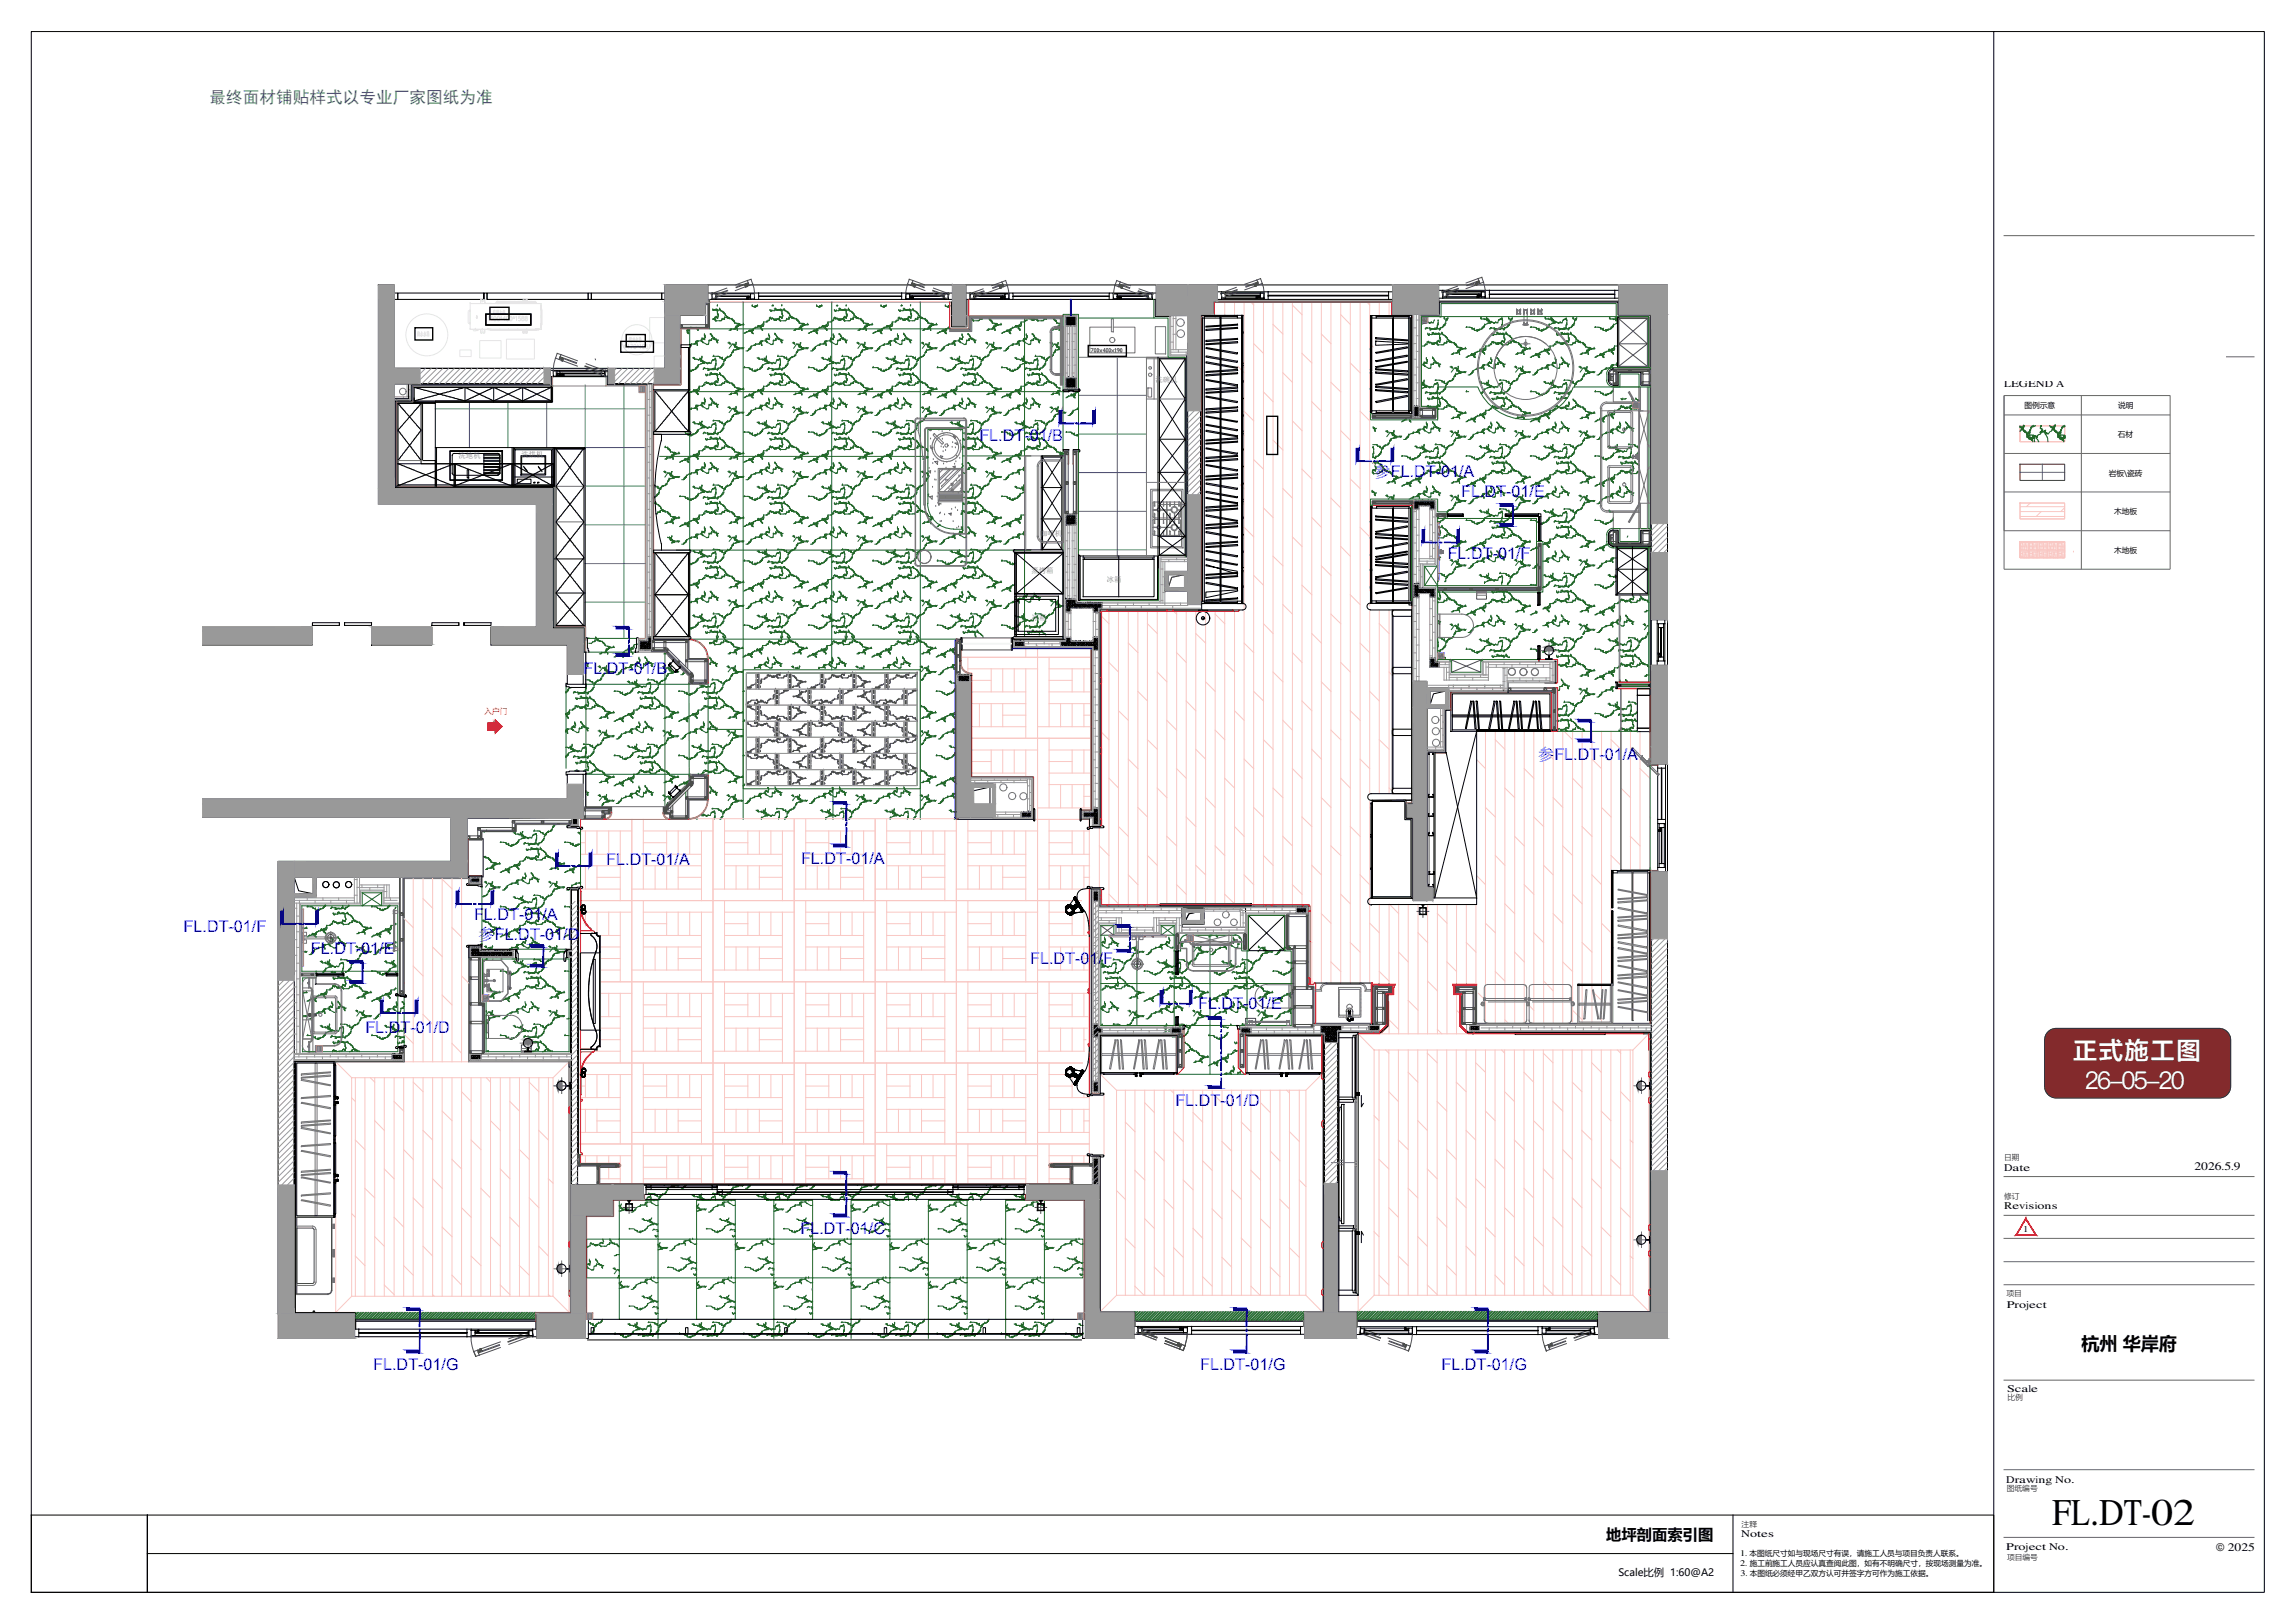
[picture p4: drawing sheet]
<svg xmlns="http://www.w3.org/2000/svg" width="594mm" height="420mm" viewBox="0 0 594 420" stroke-linecap="round" stroke-linejoin="round" font-family="sans-serif">
<defs><g id="words">
<text font-size="9.8" x="531.2" y="394.7">FL.DT-02</text>
<g font-size="6.3" fill="#fff">
<text x="536.6" y="274.1">正式施工图</text>
<text x="539.6" y="282">26-05-20</text>
</g>
<text font-size="4.7" x="538.8" y="349.6">杭州 华岸府</text>
<text font-size="4.3" fill="#2074ac" x="54.3" y="26.6">最终面材铺贴样式以专业厂家图纸为准</text>
<g font-size="4.3" fill="#00f">
<text x="355.7" y="123.6">参FL.DT-01/A</text>
<text x="398.1" y="196.6">参</text>
<text x="123.8" y="243.4">参FL.DT-01/D</text>
</g>
<g font-size="4.2" fill="#00f">
<text x="253.5" y="114.1">FL.DT-01/B</text>
<text x="378.2" y="128.7">FL.DT-01/E</text>
<text x="374.7" y="144.8">FL.DT-01/F</text>
<text x="151" y="174.4">FL.DT-01/B</text>
<text x="402.4" y="196.6">FL.DT-01/A</text>
<text x="156.9" y="223.9">FL.DT-01/A</text>
<text x="207.4" y="223.8">FL.DT-01/A</text>
<text x="122.7" y="238.2">FL.DT-01/A</text>
<text x="47.5" y="241.2">FL.DT-01/F</text>
<text x="80.5" y="246.9">FL.DT-01/E</text>
<text x="266.7" y="249.5">FL.DT-01/F</text>
<text x="310.2" y="261.3">FL.DT-01/E</text>
<text x="94.6" y="267.4">FL.DT-01/D</text>
<text x="304.3" y="286.3">FL.DT-01/D</text>
<text x="207.2" y="319.5">FL.DT-01/C</text>
<text x="96.6" y="354.8">FL.DT-01/G</text>
<text x="310.7" y="354.8">FL.DT-01/G</text>
<text x="373.2" y="354.8">FL.DT-01/G</text>
</g>
<text font-size="4" x="415.8" y="398.6">地坪剖面索引图</text>
<text font-size="3" x="568" y="302.9">2026.5.9</text>
<text font-size="3" fill="#333" x="573.6" y="401.6">© 2025</text>
<g font-size="2.6">
<text x="518.8" y="100.2">LEGEND A</text>
<text x="518.8" y="303.1">Date</text>
<text x="518.8" y="313.1">Revisions</text>
<text x="519.5" y="338.6">Project</text>
<text x="519.5" y="360.3">Scale</text>
<text x="519.3" y="383.8">Drawing No.</text>
<text x="450.7" y="397.9">Notes</text>
<text x="519.3" y="401.4">Project No.</text>
<text x="418.9" y="408.1">Scale比例 1:60@A2</text>
</g>
<g font-size="2.3">
<text x="523.7" y="318.9">1</text>
<text x="450.4" y="402.7">1.</text>
<text x="450.4" y="405.4">2.</text>
<text x="450.5" y="408.1">3.</text>
</g>
<g font-size="2">
<text x="524" y="105.6">图例示意</text>
<text x="548.3" y="105.6">说明</text>
<text x="548.2" y="113.1">石材</text>
<text x="545.9" y="123.1">岩板\瓷砖</text>
<text x="547.3" y="133.1">木地板</text>
<text x="547.3" y="143.1">木地板</text>
<text x="518.8" y="300.4">日期</text>
<text x="518.8" y="310.4">修订</text>
<text x="519.4" y="335.6">项目</text>
<text x="519.7" y="362.4">比例</text>
<text x="519.5" y="385.9">图纸编号</text>
<text x="450.8" y="395.2">注释</text>
<text x="452.9" y="402.7">本图纸尺寸如与现场尺寸有误，请施工人员与项目负责人联系。</text>
<text x="452.9" y="405.4">施工前施工人员应认真查阅此图，如有不明确尺寸，按现场测量为准。</text>
<text x="519.5" y="404">项目编号</text>
<text x="452.9" y="408.1">本图纸必须经甲乙双方认可并签字方可作为施工依据。</text>
</g>
<text font-size="2" fill="#ff3f00" x="125.4" y="185">入户门</text>
<g font-size="1.9" fill="#757575">
<text x="299.1" y="98.8">洗碗机</text>
<text x="118.7" y="118.6">洗地机</text>
<text x="135" y="118.4">洗烘机</text>
<text x="269.3" y="138.7">咖啡机</text>
<text x="267" y="148.3">蒸烤箱</text>
<text x="286.5" y="150.6">冰箱</text>
<text x="267.1" y="160.4">冰箱</text>
</g>
</g></defs>
<g fill="none" stroke="#000" stroke-width=".26">
<path d="M8.1 8.2h578v404h-578zM516.1 8.2v404M98 73.8h4.1v52.7h40.9v36.3h8v14.3h-4.2v-10.1h-19.7v-4.7h11.7v-31.7h-40.8zM102.1 75.9h.9v1.6h-.9M125.3 77.5h-22.3v-1.6h22.3v1.6v-1.6h.8v1.6M126.1 75.9h26.1v1.6h-26.1zM152.2 75.9h.9v1.6h-.9zM172.1 75.9h-.8v1.6h-18.2v-1.6h18.2v1.6h.8M172.1 73.8h11.1v4.4h-.7v3.4h-10.4zM182.5 78.2v3.4h-6.3M183.2 75.9h63.3M183.2 73.8h63.3"/>
<path d="M183.2 77.5h63.3M184.3 76.1h1v1.3h-1zM184.3 77.4v.1M185.3 76.6l9 .2zM185.3 77.4h9M185.3 76.1h9M193.6 76.9h.1M193.6 77h.1M193.6 77.1h.6M194.2 76.9l.1 .3M194.3 76.9h-1v.5h.3v-.3h-.3M194.3 76.1h1v1.3h-1z"/>
<path d="M195.3 75.9v.2M195.3 77.4v.1M196.4 76.6l37 .2zM196.4 75.9v.7M196.4 76.8v.7M233.4 75.9v.7M233.4 76.8v.7M234.5 76.1h1v1.3h-1zM234.5 75.9v.2M234.5 77.4v.1M235.5 76.6l8.9 .2zM235.5 77.4h8.9"/>
<path d="M235.5 76.9h.6M235.5 76.1h8.9M235.6 76.9l-.1 .3M235.6 77.1h.8M236.1 76.9h.3v.5h-.3v-.3M236.1 77h.1M236.1 76.9h.1M244.4 76.1h1.1v1.3h-1.1zM245.5 77.4v.1M250 75.9h11.1M250 73.8h57.5M250.3 77.5v7.1h-4v-6.4"/>
<path d="M251.1 76.1h1v1.3h-1zM251.1 77.4l-1.1 .1v6.9h-3.5v-6.2M251.1 77.5h10M252.1 76.6l8 .2zM252.1 77.4h8M252.1 76.1h8M259.5 76.9h.1M259.5 77h.1M259.5 77.1h.5M260 76.9l.1 .3M260.1 76.9h-1v.5h.4v-.3h-.4M260.1 76.1h1v1.3h-1z"/>
<path d="M261.1 76.1v-.2h1.1v.7M261.1 77.4v.1M262.2 76.6l24.9 .2zM262.2 76.8v.7h-1.1M262.2 75.9h24.9M262.2 77.5h24.9M287.1 76.8v.7M288.2 76.1h1v1.3h-1zM288.2 77.5h11.1v4.2h3.8M288.2 77.4l-1.1 .1M288.2 76.1v-.2h-1.1v.7M288.2 75.9h11.1"/>
<path d="M289.2 76.6l8 .2zM289.2 77.4h8M289.2 76.9h.7M289.2 76.1h8M289.4 76.9v.3h-.2M289.4 77.1h.8M289.9 76.9h.3v.5h-.3v-.3M289.9 77h.1M289.9 76.9h.1M297.2 76.1h1v1.3h-1zM298.2 77.4v.1M299.1 77.5v4.5h3.7"/>
<path d="M299.3 73.8v7.9h8.1M307.5 73.8h7.6v4.2h-1.1v3.4h-6.6zM315.1 75.5h45.4M315.1 73.8h45.4M315.1 77.5h1.1M316.2 75.9h1v1.3h-1zM316.2 77.5h43.2M316.2 77.2v.3M317.2 76.4h9v.2h-9zM317.2 77.2h9M317.2 75.9h9M325.2 76.9h.3"/>
<path d="M325.5 76.8h.1M325.5 76.9h.1M325.5 77h.5M326 76.8h-.8v.5h.3v-.4M326.2 76.7h-.2v.3h.2M326.2 75.9h1v1.3h-1zM327.2 75.5v.4M327.2 77.2v.3M328.3 76.4h31.1v.2h-31.1zM328.3 75.5v.9M328.3 76.6v.9M359.4 77.5h1.1"/>
<path d="M359.4 75.5v.9M359.4 76.6v.9M360.5 73.8h11.9v7.6h-11.9zM372.4 78h46.7v3.4M372.4 73.8h46.7M372.4 75.2h46.7M373.5 75.5h.9v1.4h-.9zM373.5 77.2h-1.1v4.2h-11.9M373.5 77.2h44.5M373.5 76.9v.3M374.4 76.1l9 .1zM374.4 76.9h9"/>
<path d="M374.4 75.5h9M382.4 76.6h.4M382.8 76.4h.1M382.8 76.5h.1M382.8 76.7h.5M382.8 76.4v.2M383.3 76.4l.1 .3M383.4 76.4h-1v.5h.4v-.3M383.4 75.5h1.1v1.4h-1.1zM384.5 75.2v.3M384.5 76.9v.3M385.5 76.1l32.5 .1z"/>
<path d="M385.5 75.2v.9M385.5 76.2v1M418 77.2h1.1M418 75.2v.9M418 76.2v1M419.1 73.8h12.5v7.6h-12.5zM102.1 95.4h40.4v4h-40.4zM105.8 99.4v3.8h-3.7M106.9 99.9h35.8v4.2h-35.8zM142.5 95.4h15v4M142.5 95.9h15M142.7 97.5v2.1h-36.1v4.2h-4.3v22.4h40.9v36.3h8v6.3"/>
<path d="M142.7 99.9h.3v4.2h-.3zM143.2 96.1h1v1.3h-1zM143.2 95.9v.2M143.2 97.4v.1M144 96.1h.9v1.3h-.9zM144.2 96.9h1.8v.6h-.4v-.4M144.2 96.6l11.5 .2zM144.2 97.4h12.3M144.2 96.1h12.3M144.4 96.9v.3h-.2M144.4 97.2h.5M144.9 96.9h.1"/>
<path d="M144.9 97h.1M144.9 97.1h.3M144.9 96.9v.2M144.9 96.6l11.6 .2zM145.1 96.9v.3h-.2M145.1 97.2h.5M145.2 96.9v.6h-.3v-.4M145.6 96.9h.1M145.6 97h.1M145.6 97.1h.4M145.6 96.9v.2M155.7 96.1h1v1.3h-1z"/>
<path d="M156.5 96.1h1v1.3h-1zM156.7 97.5h-14.2v1.9M156.7 97.5h.8v1.9M156.7 95.9v.2M156.7 97.4v.1M157.2 97.5v2.1h10.2M157.5 95.4h14.6v-13.8h3.9v17.8h-18.5zM157.5 99.4h4M176.2 85.1v14.5h-7.1v65.9M178.2 90v21.7l-.2-.2M178.5 89.2l.4 .3-.4 .4M178.5 89.3h-2.3v.7h2.3v21.7h-9v-10.5h8.7l-.2 .3"/>
<path d="M249.7 84.4h-3.2v-10.6h3.5v10.6M275.9 83.2h.1M275.9 82.3h.1M275.9 83h.1M275.9 99.5h.1M275.9 98h.1M275.9 84l.4 .4M275.9 83.5l.8 .9M275.9 83l1.3 1.4M275.9 82.5l1.8 1.9M275.9 82.1l2.3 2.3M275.9 100l.4 .4"/>
<path d="M275.9 99.5l.9 .9M275.9 99l1.4 1.4M275.9 98.6l1.8 1.8M275.9 98.1l2.3 2.3M275.9 99.5v.1M275.9 97.9v.1M275.9 83.5h.1M275.9 98.1h.1M275.9 81.7l2.6 2.6-2.3-2.4M275.9 98.1l.2 .2M276 82.3h.1M276 98.7h.1"/>
<path d="M276 99h.1M276 99.2h.1M276 83.9h.1M276 97.8l2.5 2.6M276.1 83h.1M276.1 82.5h.1M276.1 99.3h.1M276.1 99.8h.1M276.1 100h.1M276.1 82h.2zM276.1 83.4h.1M276.2 83.7h.1"/>
<path d="M276.2 81.9h.1M276.3 82.2h.1M276.3 83.2h.1M276.3 100h.1M276.3 99v.1M276.3 83.1h.1M276.3 84.3h.1M276.3 98h.1M276.4 83.6h.1M276.4 82.8h.1M276.4 84h.1M276.4 98h.1"/>
<path d="M276.4 99.5h.1M276.5 82.3h.1M276.5 83.9h.1M276.5 82.1h.1M276.5 98.7h.1M276.5 98.5h.1M276.5 98.1h.1M276.5 98.8h.1M276.5 81.7l2 2.1M276.5 97.8l2 2.1M276.5 99h.1M276.5 99.9h.1"/>
<path d="M276.6 83h.1M276.6 82.9h.1M276.6 99.4h.1M276.6 98.5h.1M276.6 99.2h.1M276.6 99.5h.1M276.6 99.7v.1M276.6 83.7h.1M276.6 81.8h.1M276.6 97.8h.1M276.6 84.1l.2 .1zM276.7 98.8h.1"/>
<path d="M276.7 82.3h.1M276.7 83.7h.1M276.8 82.6h.1M276.7 97.8l.1 .1zM276.8 98h.1M276.8 98.2h.1M276.9 82.3h.1M276.9 83.4h.1M276.9 98.7h.1M276.9 98h.1M276.9 81.7l1.6 1.7M276.9 82.7h.1"/>
<path d="M277 84.2h.1M277 83.9h.1M277 98.8h.1M277 83.7h.1zM277 97.8l1.5 1.6M277 83h.1M277 82.4h.1M277 99.4h.1M277.1 83.7h.1M277.1 82.4h.1M277.1 83.1h.1M277.1 83.9h.1"/>
<path d="M277.1 99.7h.1M277.1 99h.1M277.1 98h.1M277.1 82.7h.1M277.1 82.1h.1M277.1 81.7h.1M277.1 83.2h.1M277.1 98.3h.1M277.2 82.6h.1M277.2 83.5h.1M277.2 84.2h.1M277.2 98.8h.1"/>
<path d="M277.2 99.4l.2 .1zM277.2 81.8h.1M277.3 82.9h.1M277.3 82.1h.1M277.3 82.8h.1M277.3 83.9h.1M277.3 98h.1M277.3 81.8h-.1M277.3 81.8h.1M277.3 82.3h.1M277.3 98.7h.1M277.3 81.7l1.2 1.1-.9-.9"/>
<path d="M277.4 83.8h.1M277.4 98.3h.1M277.4 99.5h.1M277.4 97.8l1.1 1.1M277.5 83h.1M277.5 84.3h.1M277.5 99.4h.1M277.5 98l.1 .1zM277.5 83.7h.1M277.5 99.2h.1M277.5 98.5h.1M277.6 99.7h.1"/>
<path d="M277.7 99.5h.1M277.7 99.2h.1M277.7 82.9h.1M277.7 98.6h.1M277.7 81.7h.1M277.7 82.5h.1M277.7 84.1h.1M277.7 98h.1M277.7 82.9v.1M277.7 98.6v.1M277.8 82.4h.1M277.8 83.3h.1"/>
<path d="M277.8 83h.1M277.8 82.7h.1M277.8 83.4h.1M277.8 98.7h.1M277.8 97.8h.1M277.8 98.6h.1M277.8 99.3h.1M277.8 100h.1M277.8 82h.1M277.8 82.5h.1M277.8 98.3h.1M277.8 97.9h.1"/>
<path d="M277.8 81.7l.7 .7M277.9 83h.1M277.9 84.1h.1M277.9 99.4h.1M277.9 98.7h.1M277.9 99.7h.1M277.9 97.8l.6 .6M278 83.7h.1M278 83.2h.1M278 98.3h.1M278 99h.1M278 98h.1"/>
<path d="M278 83.5h.1M278 99.5h.1M278.1 84h.1M278.1 82h.1M278.1 82.1h.1M278.1 82.5h.1M278.2 81.7h.1M278.2 98h.1M278.2 98.7h.1M278.2 83.9l.1 .2M278.2 82.1h.1M278.2 82.4h.1"/>
<path d="M278.2 82.8h.1M278.2 82.9h.1M278.2 99.7h.1M278.3 83.3h.1M278.3 99.5h.1M278.3 81.7l.2 .2M278.3 97.8l.2 .2M278.4 83.1h.1M278.4 83.7h.1M278.4 99.4h.1M278.4 98.2h.1M278.4 97.8h.1"/>
<path d="M278.4 83.8h.1M278.4 99h.1M278.4 98.7h.1M278.4 82.5h.1zM278.5 82.2h.1M278.5 82.9h.1M278.5 98.8h.1M278.5 99.6h.1M278.5 98.1h.1M278.5 81.9h.1M299.8 92.5v54.6M300.1 92.9h6.7v50.8h-6.7z"/>
<path d="M300.1 92.9l6.7 10.4-6.7 10.4M306.8 92.9l-6.7 10.4 6.7 10.4M307.2 92.1v52M307.4 81.4h3.4v75.1h-3.4zM311.1 81.6h.7v.7h-.7zM311.2 82.3v73.3M311.3 82.3v73.3M311.8 81.8h8.5M311.8 81.9h8.5M311.8 81.6h8.5M312.1 88.1l8.2-.5 .1 .3-8.3 .5zM312.1 89l8.2-.6 .1 .4-8.3 .5z"/>
<path d="M312.1 96.2l8.2-.6 .1 .3-8.3 .5zM312.1 97l8.2-.5 .1 .3-8.3 .5zM312.1 84.4l8.2-.5 .1 .3-8.3 .5zM312.1 85.3l8.2-.5 .1 .2-8.3 .6zM312.2 90l8.1 1.4v.3l-8.2-1.5zM312.2 98.2l8.1 1.4v.3l-8.2-1.4zM312.2 93.6l8.1 1.5v.3l-8.2-1.4zM312.2 92.1l8.1 1.4v.3l-8.2-1.4zM315.8 81.9h.3v.4h-.3zM315.8 82.3h.3v73.3h-.3zM315.9 82.3v73.3M320.3 82.3h-8.5v73.3"/>
<path d="M320.3 81.6h1.1v.7h-1.1zM321.4 94.3h.3v.4l-.3-.2zM321.4 81.6h.3v.2h-.3zM321.4 94.1l.3-.1v.3h-.3zM321.4 81.8v12.3M321.4 94.5v8.5M321.5 81.8v12.3M321.5 94.5v8.5M321.6 81.8v12.3M321.6 94.5v8.5M321.7 98.8v.2zM321.7 98.5v.2z"/>
<path d="M321.7 85.8v.2zM321.7 86.1v.2zM321.7 94.5v8.5M321.7 81.8v12.3M354.7 96.2h.4v.2l-.4 .1zM354.7 81.7l.4 .1zM354.7 95.7l.4 .3h-.4zM354.7 90.1l.1 .2zM354.7 90.5l.1 .2zM354.7 81.8v13.9M354.7 96.5v10M354.8 81.8v14.1"/>
<path d="M354.8 96.4v10.1M354.9 81.8v14.1M354.9 96.4v10.1M355 81.8v14.1M355 96.4v10.1M355.1 81.7h1.2v.6h-1.2zM355.1 81.8v14.1M355.1 96.4v10.1M356.1 91.2l8.2-1.4v.3l-8.1 1.4zM356.1 87.4l8.3 .6-.1 .2-8.2-.5zM356.1 88.3l8.3 .5-.1 .3-8.2 .3zM356.1 100l8.3 .6-.1 .2-8.2-.5z"/>
<path d="M356.1 99.5l8.2-1.5v.3l-8.1 1.4zM356.1 95.5l8.3 .5-.1 .3-8.2-.6zM356.1 94.9l8.2-1.4v.3l-8.1 1.4zM356.1 96.3l8.3 .5-.1 .3-8.2-.5zM356.1 93.4l8.2-1.5v.3l-8.1 1.4zM356.3 82.3h8.4v24M356.3 81.8h8.4M356.3 82h8.4M356.3 81.7h8.4M360.3 81.6v-3.4h-46v3.4h-3.2v74.7M360.5 82.3h.2v24h-.2zM360.6 82.3v24"/>
<path d="M364.7 81.7h.7v.6h-.7zM364.7 82.3v24M365.2 82.3v24M365.4 82.3v24M365.4 81.4h-4.9v-3.4h-46.5v3.4h-3.2v75.1M365.5 81.7v25.4h-10.3M367.6 81.6h5.1v-3.4h46.1v3.4h8.4v95.5M416.3 96.8a1.24 1.24 0 0 1 1.3-1.3h9.6v4.2h-2.5v-3.3h-5.8v3.3h-1.3h1.3M416.3 98.4a1.24 1.24 0 0 0 1.3 1.3M416.4 96.8v1.7M416.7 96.8v1.7M418.7 82.1h8.1v13.1h-8.1z"/>
<path d="M419 82.1v13.1M427.5 81.4h4.1v79h-4.1zM102.7 104.1h10v.3h-10zM102.7 104.1h6.7v15.1h3.3v6.7h-10zM102.7 104.1h10v11.8h30.8v10h-40.8zM103 104.4h6v15.7h34.2v5.4h-40.2zM103 104.4l.1 .2M103.1 111.2v.3M103.1 119.1l-.1 .1M103.2 111.5l.1 .3M103.2 104.6l.1 .2M103.3 111l-.1 .2"/>
<path d="M103.3 118.8l-.1 .2M103.4 111.9l.1 .2M103.4 104.9l.2 .2M103.5 118.5l-.1 .2M103.6 110.7l-.2 .2M103.6 112.1l.1 .2M103.7 105.2l.1 .2M103.7 118.2l-.1 .3M103.8 110.5l-.1 .2M103.8 112.4l.2 .2M103.9 105.5l.1 .1M104 118l-.2 .2"/>
<path d="M104 110.2l-.1 .2M104 112.7l.2 .2M104.1 105.7l.1 .2M104.2 117.7l-.2 .2M104.2 110l-.1 .2M104.2 112.9l.2 .2M104.4 106l.1 .2M104.4 117.4l-.2 .2M104.4 113.3l.2 .2M104.5 109.6l-.1 .2M104.6 106.2l.1 .2M104.6 117.1l-.2 .2"/>
<path d="M104.7 113.5l.1 .2M104.7 109.4l-.1 .2M104.8 106.5l.1 .2M104.8 116.9l-.1 .2M104.9 113.8l.2 .2M104.9 109.1l-.1 .2M105 106.8l.2 .2M105.1 114.1l.2 .2M105.1 116.6l-.2 .2M105.2 108.9l-.2 .2M105.3 107l.1 .2M105.3 116.3l-.2 .2"/>
<path d="M105.3 114.3l.1 .2M105.4 108.6l-.1 .2M105.4 116l-.1 .2M105.5 114.7l.2 .2M105.5 107.3l.1 .2M105.6 108.4l-.1 .2M105.7 107.5l.2 .2M105.7 115.7l-.2 .2M105.8 114.9l.1 .2M105.9 108.1l-.2 .1M105.9 115.5l-.1 .2M106 115.2l.1 .2"/>
<path d="M106 107.8l.1 .2M106.1 107.8l-.1 .2M106.1 115.2l-.1 .2M106.1 115.5l.2 .2M106.1 108.1l.2 .1M106.3 107.5l-.2 .2M106.3 114.9l-.2 .2M106.4 108.4l.2 .2M106.4 115.7l.1 .2M106.5 114.7l-.1 .2M106.6 107.3l-.2 .2M106.6 116l.1 .2"/>
<path d="M106.7 108.6l.1 .2M106.7 114.3l-.1 .2M106.8 107l-.1 .2M106.8 116.3l.2 .2M106.8 108.9l.2 .2M107 114.1l-.2 .2M107 106.8l-.2 .2M107 116.6l.2 .2M107.1 109.1l.1 .2M107.2 113.8l-.2 .2M107.2 100.3h35.5v3.5h-35.5zM107.2 103.7h.3"/>
<path d="M107.2 103v.5M107.2 100.3l.3 .1M107.2 106.5l-.1 .2M107.2 116.9l.2 .2M107.3 109.4l.2 .2M107.4 113.5l-.2 .2M107.4 117.1l.2 .2M107.5 106.2l-.2 .2M107.5 109.6l.2 .2M107.6 100.4h.2M107.6 113.3l-.2 .2M107.7 117.4l.1 .2"/>
<path d="M107.7 106l-.2 .2M107.8 103.6l-.2 .1M107.8 110l.1 .2M107.8 112.9l-.1 .2M107.9 117.7l.1 .2M107.9 100.5l.6 .1M107.9 105.7l-.1 .2M108 110.2l.2 .2M108 112.7l-.1 .2M108 118l.2 .2M108.2 103.5l-.3 .1M108.2 105.5l-.2 .1"/>
<path d="M108.2 110.5l.2 .2M108.2 112.4l-.2 .2M108.3 118.2l.1 .3M108.4 105.2l-.2 .2M108.4 112.1l-.1 .2M108.5 103.4l-.3 .1M108.5 118.5l.1 .2M108.5 110.7l.1 .2M108.6 100.6l.2 .1M108.6 104.9l-.1 .2M108.6 111.9l-.1 .2M108.7 118.8l.2 .2"/>
<path d="M108.7 111l.2 .2M108.8 103.4h-.2M108.9 104.6l-.2 .2M108.9 111.5l-.2 .3M108.9 111.2v.3M108.9 100.8l.6 .1M108.9 119.1l.1 .1M109 104.4l-.1 .2M109.2 103.3l-.3 .1M109.5 103.2h-.2M109.6 100.9l.2 .1M109.8 103.1l-.2 .1"/>
<path d="M110 101l.5 .1M110.5 102.9l-.5 .1M110.7 101.2l.1 .1M110.8 102.8h-.1M111 101.3h.2M111.3 101.4l.2 .1M111.5 102.7l-.5 .1M111.7 101.5h.2M111.9 102.5l-.2 .1M112 101.6l.6 .1M112.2 102.5h-.2M112.6 102.3l-.3 .1"/>
<path d="M112.7 103.8h30v.3h-30zM112.7 101.7l.2 .1M112.7 115.9v10M112.9 102.3h-.2M113 101.8l.6 .2M113 115.9v10M113.3 102.2l-.3 .1M113.6 102h.3l-.6 .2M114 102.1l.3 .1M114.3 102.2l.3 .1M114.6 101.8l-.6 .2M114.7 102.3h.2"/>
<path d="M114.9 101.7l-.2 .1M115 102.3l.3 .1M115.4 102.5l.5 .1M115.6 101.6l-.6 .1M115.9 101.5h-.2M116 102.7l.9 .1M116.3 101.4l-.3 .1M116.4 116.7h13.7v7.7h-13.7zM116.6 116.7h13.3v7.5h-13.3zM116.6 116.9h13.3M116.9 101.2l-.5 .1M117.1 117.9v4.6l.4 .5"/>
<path d="M117.1 102.9l.5 .1M117.5 117.4l-.4 .5M117.6 117.4h11.3M117.7 103.1l.3 .1M118 100.9l-.9 .2M118.1 103.2h.2M118.4 103.3l.6 .1M118.7 100.8l-.6 .1M119 100.6l-.3 .1M119.1 103.4l.3 .1M119.4 103.5l.6 .2M119.7 100.5l-.6 .1"/>
<path d="M120 100.4h-.3M120.1 100.4h.5M120.4 100.3v3.8M120.6 103.7h-.5M120.6 100.4l.3 .1M120.9 103.5l-.3 .2M120.9 100.6l.6 .2M121.2 103.4l-.3 .1M121.5 103.2l-.2 .2M121.6 100.9h.2M121.8 103.1l-.2 .1M121.9 101l.2 .1"/>
<path d="M122.1 103h-.2M122.2 101.1l.3 .2M122.5 101.3l.3 .1M122.8 102.7l-.6 .2M122.8 101.5l.6 .2M123.1 102.5l-.3 .1M123.4 102.3l-.2 .2M123.5 101.8h.2M123.7 102.2l-.2 .1M123.8 101.9l.6 .3M124.1 102l-.3 .2M124.4 101.9l-.3 .1"/>
<path d="M124.4 102.2l.6 .3M124.7 101.8h-.3M125.1 102.5l.2 .1M125.3 117.6h4M125.3 118.4h4.1M125.3 119.2h4.1M125.3 120h4.1M125.3 117.8h4.1M125.3 118.7h4.1M125.3 119.4h4.1M125.3 101.5l-.6 .2M125.4 102.7l.2 .1"/>
<path d="M125.6 101.3l-.2 .1M125.7 102.8l.3 .1M126 101.1l-.3 .2M126 103h.3M126.3 101l-.3 .1M126.3 103.1l.6 .3M126.6 100.9h-.3M127 103.4l.2 .1M127.2 100.6l-.5 .2M127.3 103.5l.2 .2M127.5 100.4l-.2 .1M127.6 103.7h.4"/>
<path d="M127.6 100.4h.4M127.8 100.3v3.8M128.1 100.4l.2 .1M128.3 103.5l-.2 .2M128.4 100.6l.2 .1M128.6 103.4l-.2 .1M128.7 100.7l.2 .1M128.8 117.4l.5 .5M128.9 117.4h-3.6v5.6h3.6h-11.3M128.9 103.2l-.2 .2M129.1 100.9h.2M129.3 103.1l-.2 .1"/>
<path d="M129.4 101l.2 .1M129.4 117.9v4.6M129.6 103h-.2M129.7 101.1l.2 .2M129.9 102.8l-.2 .1M130 101.3l.2 .1M130.2 102.7l-.2 .1M130.3 101.5l.2 .1M130.5 102.5l-.2 .1M130.7 101.6l.1 .1M130.8 102.3l-.1 .2M131 101.8h.2"/>
<path d="M131.2 102.2l-.2 .1M131.3 101.9l.2 .1-.2 .2M131.8 101.9l-.2 .1 .2 .2M131.9 102.2l.2 .1M132.1 101.8h-.2M132.2 102.3l.2 .2M132.4 101.6l-.2 .1M132.6 102.5l.2 .1M132.6 115.9v10M132.8 101.5l-.2 .1M132.9 102.7l.2 .1M132.9 115.9v10"/>
<path d="M133.1 116.2h10v9.7h-10zM133.1 101.3l-.2 .1M133.2 102.8l.2 .1M133.3 116.4h9.5v9.2h-9.5zM133.4 101.1l-.2 .2M133.5 103h.2M133.7 101l-.2 .1M133.8 103.1l.2 .1M134 100.9h-.2M134.1 103.2l.2 .2M134.3 100.7l-.2 .1M134.5 103.4l.2 .1"/>
<path d="M134.7 100.6l-.2 .1M134.8 103.5l.2 .2M134.8 118h6.5v5h-6.5zM135 100.4l-.2 .1M135 118.2h6.1v4.5h-6.1zM135.1 100.4h.4M135.1 103.7h.4M135.3 100.3v3.8M135.5 100.4l.3 .1M135.8 103.5l-.3 .2M135.9 100.6l.5 .2M136.1 103.4l-.2 .1"/>
<path d="M136.5 100.9h.3M136.8 103.1l-.6 .3M136.8 101l.3 .1M137.1 103h-.3M137.1 101.1l.3 .2M137.4 102.8l-.3 .1M137.4 101.3l.3 .1M137.7 102.7l-.3 .1M137.8 101.5l.2 .1M138 102.5l-.2 .1M138.1 101.6l.2 .1M138.3 102.3l-.2 .2"/>
<path d="M138.4 101.8h.2M138.6 102.2l-.2 .1M138.7 101.9l.2 .1-.2 .2M139.2 101.9l-.2 .1 .2 .2M139.4 102.2l.1 .1M139.5 101.8h-.1M139.7 102.3l.2 .2M139.9 101.6l-.2 .1M140 102.5l.2 .1M140.2 101.5l-.2 .1M140.3 102.7l.2 .1M140.5 101.3l-.2 .1"/>
<path d="M140.6 102.8l.2 .1M140.8 101.1l-.2 .2M140.9 103h.2M141.1 101l-.2 .1M141.3 103.1l.1 .1M141.4 100.9h-.1M141.6 103.2l.2 .2M141.8 100.7l-.2 .1M141.9 103.4l.2 .1M142.1 100.6l-.2 .1M142.2 103.5l.2 .2M142.4 100.4l-.2 .1"/>
<path d="M142.5 103.7l.2 .1M142.7 100.3l-.2 .1M143.2 115.9h.3v10h-.3zM143.5 116.2h8v46h-8zM143.5 115.9h8v.3h-8zM143.9 116.2h7.3v45.7h-7.3zM143.9 116.2l.2 .2M144.1 116.5l.1 .2M144.3 116.8l.1 .1M144.5 117.1l.2 .2M144.8 117.3l.1 .2M144.9 117.6l.2 .2"/>
<path d="M145.1 117.9l.2 .2M145.4 118.2l.1 .1M145.6 118.5l.1 .2M145.8 118.7l.2 .2M146 119l.1 .2M146.2 119.3l.1 .2M146.4 119.5l.2 .2M146.6 119.9l.2 .2M148.4 119.8l-.2 .3M148.6 119.5l-.2 .2M148.8 119.3l-.2 .2M148.9 119l-.1 .2"/>
<path d="M149.2 118.7l-.2 .2M149.4 118.4l-.1 .2M149.6 118.2l-.1 .1M149.8 117.8l-.2 .3M150 117.6l-.2 .2M150.2 117.3l-.1 .2M150.4 117l-.1 .2M150.6 116.8l-.1 .1M150.8 116.4l-.1 .2M151 116.2l-.1 .2M169.2 112.4h2v1.7M169.2 112.4h9.3"/>
<path d="M169.2 100.9h9.3M169.5 101.2l.2 .3M169.7 111.5l-.2 .2M169.8 101.5l.2 .2M170 111.2l-.2 .2M170 101.8l.2 .2M170.2 111l-.2 .2M170.2 102.1l.2 .2M170.4 110.7l-.2 .2M170.5 102.3l.1 .2M170.6 110.5l-.1 .2M170.7 102.6l.2 .2"/>
<path d="M170.9 110.2l-.2 .1M170.9 102.8l.1 .2M171 109.9l-.1 .2M171.1 103.2l.2 .2M171.2 114.1a54.9 54.9 0 0 0 0 26.6M171.3 109.6l-.2 .2M171.4 103.4l.1 .2M171.5 109.4l-.1 .2M171.5 103.7l.2 .2M171.7 109.1l-.2 .2M171.8 103.9l.1 .3M171.9 108.8l-.1 .2"/>
<path d="M172 104.2l.2 .2M172.2 108.6l-.2 .2M172.2 104.5l.2 .2M172.4 108.3l-.2 .2M172.4 104.8l.2 .1M172.6 108l-.2 .2M172.7 105l.1 .3M172.8 107.7l-.1 .2M172.9 105.3l.2 .2M173.1 107.5l-.2 .2M173.1 105.6l.2 .2M173.3 107.2l-.2 .2"/>
<path d="M173.3 105.8l.2 .2M173.5 106.9l-.2 .2M173.6 106.1l.1 .2M173.7 106.7l-.1 .1M173.8 106.4l.2 .2M174 106.4l-.2 .2M174 106.7l.2 .1M174.2 106.1l-.2 .2M174.2 106.9l.2 .2M174.4 105.8l-.2 .2M174.5 107.2l.1 .2M174.6 105.6l-.1 .2"/>
<path d="M174.7 107.5l.2 .2M174.9 105.3l-.2 .2M174.9 107.7l.1 .2M175 105l-.1 .3M175.1 108l.2 .2M175.3 104.8l-.2 .1M175.4 108.3l.1 .2M175.5 104.5l-.1 .2M175.5 108.6l.2 .2M175.7 104.2l-.2 .2M175.8 108.8l.1 .2M175.9 103.9l-.1 .3"/>
<path d="M176 109.1l.2 .2M176.2 103.7l-.2 .2M176.2 109.4l.2 .2M176.4 103.4l-.2 .2M176.4 109.6l.2 .2M176.6 103.2l-.2 .2M176.7 109.9l.1 .2M176.8 102.8l-.1 .2M176.9 110.2l.2 .1M177.1 102.6l-.2 .2M177.1 110.5l.2 .2M177.3 102.3l-.2 .2"/>
<path d="M177.3 110.7l.2 .2M177.5 102.1l-.2 .2M177.6 111l.2 .2M177.8 101.8l-.2 .2M177.8 111.2l.2 .2M178 101.5l-.2 .2M178.5 111.7l.4 .3-.4 .4M178.5 111.7h-9.3v.7M269.8 118.3h5.1v23.9h-5.1zM269.8 118.3l5.1 7.9-5.1 8.1 5.1 7.9M269.8 118v24.3M274.9 118.3l-5.1 7.9 5.1 8.1-5.1 7.9"/>
<path d="M275.2 100.9v.5h1.4v-.2v.2h-1.4v-.5h4v-.2a.35 .35 0 0 1 .4 .3 .35 .35 0 0 1-.4 .4l-2.6-.2v.2v-.2l2.6 .2a.35 .35 0 0 0 .4-.4 .35 .35 0 0 0-.4-.3v.2zM275.2 116.4h1.4v.4h-1.4zM275.2 118h-5.7v24.3M276.2 100.3h.1M276.4 100.2h.1M276.7 100.1h.1M276.7 100.2h.1M277.1 100.1h.1M277.5 100.1h.1M277.5 100.3h.1M277.6 100.1h.1M277.7 100.1h.1"/>
<path d="M277.8 116.4h1.4a.32 .32 0 0 1 .4 .3 .32 .32 0 0 1-.4 .3v-.2h-1.4zM278 100.1h.1M278.1 100.1h.1M278.2 100.4h.1M278.4 100.1h.1M278.4 100.3h.1M278.4 100.2h.1M300.1 113.7l6.7 8.6-6.7 8.3 6.7 8.3-6.7 4.8M300.1 113.7h6.7M306.8 113.7l-6.7 8.6 6.7 8.3-6.7 8.3 6.7 4.8M312.1 100.7l8.2-.5 .1 .3-8.3 .5zM312.1 101.6l8.2-.6 .1 .3-8.3 .5z"/>
<path d="M312.1 105.8l8.2-.5 .1 .3-8.3 .6zM312.1 106.7l8.2-.5 .1 .3-8.3 .5zM312.1 118.4l8.2-.5 .1 .3-8.3 .5zM312.1 119.3l8.2-.6 .1 .3-8.3 .5zM312.1 113.9l8.2-.6 .1 .3-8.3 .6zM312.1 114.7l8.2-.5 .1 .3-8.3 .5zM312.2 102.5l8.1 1.4v.3l-8.2-1.4zM312.2 107.7l8.1 1.4v.2l-8.2-1.4zM312.2 115.9l8.1 1.4v.3l-8.2-1.4zM312.2 111.4l8.1 1.4v.3l-8.2-1.4zM312.2 109.8l8.1 1.4v.3l-8.2-1.4zM321.4 112h.3v.3z"/>
<path d="M321.4 103.2l.3 .1zM321.4 111.8h.3v-.2v.4h-.3zM321.4 103h.3v.2h-.3zM321.4 103.3v8.5M321.4 112.1v8.5M321.5 103.3v8.5M321.5 112.1v8.5M321.6 103.3v8.5M321.6 112.1v8.5M321.7 116.4v.2zM321.7 116.1v.2zM321.7 107.3v.2z"/>
<path d="M321.7 107.7v.1zM321.7 112.1v8.5M321.7 103.3v8.5M354.7 106.5h.4v.2h-.3zM354.7 100.8l.1 .1zM354.7 100.4l.1 .2zM355.1 106.3h1.2v.7h-1.2zM356.1 103.9l8.2-1.6v.4l-8.1 1.5zM356.1 100.9l8.3 .5-.1 .3-8.2-.6zM356.3 106.8h8.4M356.3 107h8.4M356.3 106.3h8.4"/>
<path d="M364.7 106.3h.7v.7h-.7zM366 106.3h.1M366 107.8v.1M366 107.3l.5 .6M366 106.8l1 1.1M366 106.3l1.3 1.4M366 105.9l1.3 1.3M366 105.4l1.3 1.3M366 106.5h.1M366 105.6h.1M366 107.4h.1M366.1 107.2h.1"/>
<path d="M366.1 106h.1M366.1 107.1h.1M366.1 105.5l.1 .1zM366.1 106.7h.1M366.2 105.2h.1M366.2 107.9h.1M366.2 106.8h.1M366.2 105.2l1.1 1.1M366.3 107.9h.1M366.3 107.3h.1M366.3 106h.1M366.3 105.3h.1z"/>
<path d="M366.4 107.9h.1M366.4 105.8h.1M366.4 107.7h.1M366.4 106.9h.1M366.4 107.6h.1M366.4 106.8h.1M366.5 106.5h.1M366.5 106.2h.1M366.5 106.9h.1M366.5 106h.1M366.5 106.9l-.1 .1M366.6 107.2h.1"/>
<path d="M366.6 105.5h.1M366.6 107.5h.1M366.6 106.6h.1M366.6 106.3h.1M366.6 106h.1M366.6 107.4h.1M366.7 105.9h.1M366.7 106.7h.1M366.7 105.2l.6 .6M366.7 107.2h.1M366.7 105.2h.1M366.7 105.5h.1"/>
<path d="M366.8 105.8h.1M366.8 107.7h.1M366.9 106.3h.1M366.9 106.5h.1M367 107.7h.1M367 107.2h.1M367 107h.1M367 107.7l.1 .1M367.1 105.8h.1M367.1 106.3h.1M367.1 107.2h.1M367.1 107.8h.1"/>
<path d="M367.1 105.2l.2 .1M367.2 106.7h.1M367.2 105.8h.1M367.2 106.5h.1M367.3 105.8h.1M367.3 107.5h.1M102.9 125.8l-.2 .1M103.2 125.6l-.2 .2M103.3 120.2h.3M103.5 125.5l-.2 .1M103.7 120.3l.2 .1M103.9 125.4l-.2 .1"/>
<path d="M104 120.4l.2 .1M104.3 120.6h.3M104.6 125.1l-.6 .3M104.7 120.7l.2 .1M105 120.8l.2 .1M105.2 124.9l-.6 .2M105.3 120.9l.2 .2M105.5 124.8l-.2 .1M105.6 121.1l.3 .1M105.8 124.6l-.2 .2M106 121.2l.5 .3M106.1 124.5l-.1 .1"/>
<path d="M106.5 124.4l-.2 .1M106.6 121.5l.6 .2M106.8 124.2l-.2 .2M107.2 124.1l-.3 .1M107.2 121.7l.3 .1M107.5 124l-.3 .1M107.6 121.9l.2 .1M107.8 123.9h-.3M107.9 122l.2 .1M108.1 123.7l-.2 .1M108.2 122.2h.2M108.4 123.6l-.2 .1"/>
<path d="M108.6 122.3h.2M108.7 123.5h-.1M108.9 122.4l.2 .1M109.1 123.4h-.2M109.2 122.5l.2 .1M109.4 123.2l-.2 .1M109.5 122.7h.3M109.8 123.1l-.3 .1M109.8 122.8l.3 .1M110.1 123h-.3M110.2 122.9l.2 .1M110.4 122.9h-.3"/>
<path d="M110.5 123l.2 .1M110.7 122.7l-.2 .1M110.8 123.2l.2 .1M111 122.6l-.2 .1M111.2 123.3l.5 .2M111.4 122.5h-.2M111.7 122.3l-.2 .1M111.8 123.5l.6 .3M112 122.2l-.2 .1M112.4 122.1l-.3 .1M112.4 123.8l.6 .3M112.7 122h-.3"/>
<path d="M113 121.8l-.2 .1M113.1 124.1l.2 .1M113.3 121.7l-.2 .1M113.4 124.2l.2 .1M113.6 121.6h-.2M113.8 124.4h.2M114 121.5h-.2M114.1 124.5l.2 .1M114.3 121.3l-.2 .1M114.4 124.6l.3 .1M114.7 121.2l-.3 .1M114.7 124.8h.3"/>
<path d="M115 121.1h-.3M115 124.9h.3M115.3 120.9l-.3 .1M115.4 125l.2 .1M115.6 120.8l-.2 .1M115.7 125.1l.2 .1M115.9 120.7l-.2 .1M116 125.3h.2M116.3 120.6h-.3M116.4 125.4l.2 .1M116.6 120.4l-.2 .1M116.7 125.5l.2 .1"/>
<path d="M116.9 120.3l-.2 .1M117 125.6l.3 .2M117.3 120.2h-.3M117.3 125.8h.5M117.3 120.1h.5M117.6 120.1h15v5.8h-15zM117.6 120.1v5.8M117.9 120.1v5.8M118 120.2h.1M118.1 125.6l-.1 .1M118.3 120.3l.2 .1M118.5 125.5l-.2 .1"/>
<path d="M118.6 120.4l.2 .1M118.8 125.4l-.2 .1M118.9 120.6h.3M119.2 125.3h-.3M119.2 120.7l.3 .1M119.5 125.1l-.3 .1M119.5 120.8l.3 .1M119.8 125l-.3 .1M119.9 120.9l.2 .1M120.1 124.9h-.2M120.2 121.1h.2M120.4 124.8h-.2"/>
<path d="M120.6 121.2l.1 .1M120.7 124.6l-.1 .1M120.9 121.3l.2 .1M120.9 121.6h.4v2.1h-.4zM121.1 124.5l-.2 .1M121.2 121.5h.2M121.4 124.4h-.2M121.5 121.6h.3M121.8 124.2l-.3 .1M121.8 121.7l.3 .1M122.1 124.1l-.3 .1M122.2 121.8l.2 .1"/>
<path d="M122.4 124l-.2 .1M122.5 122h.2M122.7 123.9h-.2M122.8 122.1l.2 .1M123 123.7l-.2 .1M123.2 122.2l.2 .1M123.4 123.6l-.2 .1M123.5 122.3l.2 .1M123.7 123.5h-.2M123.8 122.5h.3M124.1 123.4h-.3M124.1 122.6l.3 .1"/>
<path d="M124.4 123.2l-.3 .1M124.4 122.7l.3 .1M124.7 123.1l-.3 .1M124.8 122.9h.2M125 123h-.2M125.1 123h.2M125.3 120.8h4.1M125.3 121.6h4.1M125.3 122.3h4.1M125.3 120.2h4.1M125.3 121h4.1M125.3 121.8h4.1"/>
<path d="M125.3 122.6h4.1M125.3 122.9h-.2M125.4 123.1l.3 .1M125.7 122.7l-.3 .1M125.8 123.2l.2 .1M126 122.6l-.2 .1M126.1 123.4h.2M126.3 122.5h-.2M126.4 123.5h.3M126.7 122.3l-.3 .1M126.7 123.6l.3 .1M127 122.2l-.3 .1"/>
<path d="M127.1 123.7l.2 .1M127.3 122.1l-.2 .1M127.4 123.9h.2M127.6 122h-.2M127.7 124l.3 .1M128 121.8l-.3 .1M128.1 124.1l.2 .1M128.3 121.7l-.2 .1M128.4 124.2l.2 .1M128.6 121.6h-.2M128.7 124.4h.2M128.9 121.5h-.2"/>
<path d="M129 124.5l.3 .1M129.3 121.3l-.3 .1M129.3 122.5l-.5 .5M129.4 124.6l.2 .1M129.6 121.2l-.2 .1M129.7 124.8h.2M129.9 121.1h-.2M130 124.9h.2M130.2 120.9l-.2 .1M130.3 125l.3 .1M130.6 120.8l-.3 .1M130.7 125.1l.2 .1"/>
<path d="M130.9 120.7l-.2 .1M131 125.3h.2M131.2 120.6h-.2M131.3 125.4l.2 .1M131.5 120.4l-.2 .1M131.6 125.5l.3 .1M131.9 120.3l-.3 .1M132 125.6l.2 .1M132.2 120.2h-.2M132.3 120.1l.5 .1M132.3 125.8h.5M132.6 120.1h10.6v5.8h-10.6z"/>
<path d="M132.9 120.2l.2 .1M133.1 123.5h10M133.1 125.6l-.2 .1M133.2 120.4l.2 .1M133.4 125.4l-.2 .1M133.5 120.6l.2 .1M133.7 125.3l-.2 .1M133.8 120.7l.2 .1M133.9 124.1h3.5v1.1h-3.5zM134 125.1l-.2 .1M134.1 120.9l.2 .1M134.3 124.9l-.2 .1"/>
<path d="M134.4 121.1l.3 .1M134.7 124.8l-.3 .1M134.7 121.2l.2 .1M134.9 124.6l-.2 .1M135 121.4l.2 .1M135.2 124.4l-.2 .1M135.4 121.6h.1M135.5 120.8l.9 1M135.5 124.2l-.1 .2M135.7 121l.8 1.1M135.7 121.7l.2 .1M135.9 124.1l-.2 .1"/>
<path d="M135.9 121.9l.3 .1M136.2 123.9l-.3 .1M136.2 122l.3 .2M136.5 123.7l-.3 .2M136.6 122.2l.2 .1M136.8 123.5l-.2 .2M136.9 122.4l.2 .1M137.1 123.4l-.2 .1M137.2 122.5l.2 .2M137.4 123.2l-.2 .2M137.5 122.7l.2 .2M137.7 123l-.2 .2"/>
<path d="M137.8 122.9l.2 .1M138 122.9l-.2 .1M138.1 123l.2 .2M138.2 124.8h.3v.2h-.3zM138.3 122.7l-.2 .2M138.4 123.2l.3 .2M138.7 122.5l-.3 .2M138.7 123.4l.2 .1M138.9 122.4l-.2 .1M139 123.5l.2 .2M139.2 124.8h.3v.2h-.3zM139.2 122.2l-.2 .1"/>
<path d="M139.4 120.8l.8 1M139.4 123.7l.1 .2M139.4 121l.9 1.1M139.5 122.1l-.1 .1M139.6 123.9l.3 .1M139.9 121.9l-.3 .1M139.9 124.1l.3 .1M140.2 121.7l-.3 .1M140.2 124.2l.3 .2M140.5 121.6h-.3M140.6 124.4l.2 .1M140.8 121.4l-.2 .1"/>
<path d="M140.9 124.6l.2 .1M141.1 121.2l-.2 .1M141.2 124.8l.2 .1M141.4 121.1l-.2 .1M141.4 124.9l.3 .1M141.7 120.9l-.3 .1M141.8 125.1l.2 .1M142.1 125.3l.2 .1M142.3 120.6l-.5 .2M142.4 125.4l.2 .1M142.6 120.4l-.2 .1M142.7 125.6l.2 .1"/>
<path d="M142.9 120.2l-.2 .1M143 125.8l.2 .1M143.2 120.1h-40.2h.3M143.2 120.1l-.2 .1M144 125.8l.1 .3M144.1 135v.3M144.1 126.2l.1 .1M144.1 135.4l.1 .2M144.2 125.5l-.1 .2M144.2 134.7l-.1 .2M144.3 126.5l.2 .2M144.3 135.7l.4 .4"/>
<path d="M144.4 125.2l-.1 .2M144.5 126.7l.2 .2M144.5 134.4l-.2 .2M144.6 124.9l-.1 .2M144.7 134.2l-.2 .1M144.8 127l.1 .2M144.8 136.2l.1 .2M144.8 124.6l-.1 .2M144.9 133.8l-.1 .3M144.9 127.3l.2 .2M144.9 136.4l.2 .3M145.1 124.4l-.2 .2"/>
<path d="M145.1 133.6l-.2 .2M145.2 127.6l.1 .1M145.2 136.8l.1 .1M145.3 124.1l-.2 .1M145.3 133.3l-.1 .2M145.4 127.8l.2 .2M145.4 137l.2 .2M145.5 123.8l-.2 .2M145.6 133l-.2 .3M145.6 128.1l.2 .2M145.6 123.5l-.1 .2M145.6 137.3l.2 .2"/>
<path d="M145.8 132.8l-.2 .1M145.8 128.4l.2 .2M145.8 137.6l.2 .2M145.9 123.2l-.2 .2M146 132.5l-.2 .2M146 128.6l.2 .2M146 137.8l.2 .2M146.1 122.9l-.1 .3M146.2 132.2l-.2 .2M146.3 128.9l.1 .2M146.3 122.7l-.2 .2M146.3 138.1l.1 .2"/>
<path d="M146.4 131.9l-.1 .2M146.5 129.2l.2 .2M146.5 122.4l-.2 .2M146.5 138.4l.2 .2M146.7 131.7l-.2 .2M146.7 129.5l.1 .1M146.7 122.1l-.2 .2M146.7 138.7l.1 .2M146.8 131.4l-.1 .2M146.8 120.1l.2 .2M146.9 129.8l.2 .2M146.9 121.8l-.1 .2"/>
<path d="M146.9 138.9l.2 .3M147 120.4l.2 .2M147.1 130l.2 .2M147.1 121.5l-.1 .2M147.1 139.2l.2 .2M147.1 131.1l-.2 .2M147.2 120.7l.2 .2M147.3 121.3l-.1 .2M147.3 130.9l-.2 .1M147.4 130.3l.1 .2M147.4 139.5l.1 .2M147.5 139.7l-.1 .3"/>
<path d="M147.5 130.6l-.1 .2M147.5 120.9l.1 .2M147.5 130.6l.2 .2M147.5 120.9l-.1 .2M147.5 139.7l.2 .3M147.7 121.3l.1 .2M147.7 139.5l-.2 .2M147.7 120.7l-.1 .2M147.7 130.3l-.2 .2M147.8 130.9l.1 .1M147.9 121.5l.2 .2M147.9 139.2l-.1 .2"/>
<path d="M147.9 120.4l-.1 .2M147.9 130l-.1 .2M148 131.1l.2 .2M148.1 120.1l-.1 .2M148.1 121.8l.1 .2M148.2 138.9l-.2 .3M148.2 129.8l-.2 .2M148.2 131.4l.2 .2M148.3 122.1l.1 .2M148.4 138.7l-.2 .2M148.4 129.5l-.2 .1M148.4 131.7l.2 .2"/>
<path d="M148.5 122.3l.2 .3M148.6 138.4l-.2 .2M148.6 129.2l-.2 .2M148.6 131.9l.2 .2M148.7 122.7l.2 .2M148.8 138.1l-.2 .2M148.8 128.9l-.2 .2M148.9 132.2l.1 .2M148.9 122.9l.2 .2M149 137.8l-.1 .2M149 128.6l-.1 .2M149.1 132.5l.2 .2"/>
<path d="M149.1 123.2l.2 .2M149.3 137.6l-.2 .2M149.3 128.4l-.2 .2M149.3 132.8l.2 .1M149.3 123.5l.2 .2M149.5 137.3l-.2 .2M149.5 128.1l-.2 .2M149.5 133l.2 .3M149.6 123.7l.1 .3M149.7 137l-.2 .2M149.7 133.3l.2 .2M149.8 124.1l.1 .1"/>
<path d="M149.9 136.8l-.2 .1M149.9 127.6l-.4 .4M150 133.6l.1 .2M150 124.3l.1 .2M150.1 136.4l-.1 .3M150.1 127.3l-.1 .2M150.1 133.8l.2 .3M150.2 124.6l.1 .2M150.3 136.2l-.2 .2M150.3 127l-.2 .2M150.4 134.2l.1 .1M150.4 124.9l.1 .2"/>
<path d="M150.5 135.9l-.1 .2M150.5 126.7l-.1 .2M150.6 134.4l.2 .2M150.6 125.2l.4 .4M150.8 135.7l-.2 .2M150.8 126.5l-.2 .2M150.8 134.7l.2 .2M151 135.4l-.2 .2M151 126.2l-.2 .1M151 135v.3M151 125.7v.4M269.5 126.2h5.4"/>
<path d="M269.5 134.3h5.4M275.9 133.3h.1M275.9 135.8l.1 .1M275.9 135.4l.6 .5M275.9 134.9l1.1 1M275.9 134.4l1.5 1.5M275.9 134l1.9 1.9M275.9 133.5l2.5 2.4M275.9 135.2h.1M276 134h.1M276 135h.1M276.1 134.7h.1"/>
<path d="M276.1 135.8h.1M276.1 135.5h.1M276.1 133.3l2.4 2.4M276.2 135.4h.1M276.2 135.9h.1M276.2 135.9h-.1M276.3 133.6h.1M276.3 134.9h.1M276.3 135.6h.1M276.3 133.3h.1M276.3 134.2h.1M276.3 133.5h.1"/>
<path d="M276.3 134.5l.2 .1M276.4 134.5h.1M276.4 135.6h.1M276.4 134.2h.1M276.5 134h.1M276.5 134.6h.1M276.5 135.4h.1M276.5 134.6l.1 .1zM276.5 134.7h.1M276.5 135.3h.1M276.5 133.9h.1M276.5 133.8h.1"/>
<path d="M276.6 135.8h.1M276.6 133.6v.1M276.6 135.4h.1M276.6 134.5h.1M276.6 133.3l1.9 1.9M276.8 135.3h.1M276.8 133.4h.1M276.8 133.5h.1M276.8 134h.1M276.9 134h.1M276.9 134.9h.1M276.9 134.5h.1"/>
<path d="M276.9 135.9h.1M276.9 134.2h.1M277 134.7h.1M277 134.5h.1M277 135.2h.1M277 135.7h.1M277 133.8h.1M277.1 135.4h.1M277.1 135h.1M277.1 133.3l1.4 1.4M277.2 133.4h.1M277.2 133.5h.1"/>
<path d="M277.2 135.7h.1M277.2 134.5l.1 .1zM277.3 134.1h.1M277.3 134.3h.1M277.4 134.7h.1M277.4 134.9h.1M277.4 133.7h.1M277.4 135.4h.1M277.5 135.2h.1M277.5 134.5h.1M277.5 135.4h.1M277.7 133.5h.1"/>
<path d="M277.6 135.7h.1zM277.6 133.3l.9 .9M277.7 133.4h.1M277.7 134.7h.1M277.7 135.4h.1M277.7 135.2h.1M277.7 135.7h.1M277.7 133.8h.1M277.7 133.3h.1M277.7 134h.1M277.8 134.1h.1M277.8 135.9h.1"/>
<path d="M277.8 133.7h.1M277.8 134.8h.1M277.8 134.7h.1M277.8 134.5h.1M277.8 135.2h.1M277.8 134.3l.1 .1zM277.9 135.2h.1M278 135.4h.1M278 135.6h.1M278 133.3l.5 .5M278.1 133.4h.1M278.2 133.4h.1"/>
<path d="M278.2 133.8h.1M278.2 134.1h.1M278.2 133.9h.1M278.2 134.8h.1M278.3 134.8h.1M278.3 134.2h.1M278.3 135.7h.1M278.3 134.5h.1M278.4 134.3h.1M278.4 135h.1M278.5 135.2h.1M278.4 135.5h.1"/>
<path d="M278.4 133.6h.1M278.4 135.3h.1M278.5 135.9h.1M278.5 135.6h.1M278.5 133.5h.1M278.5 133.3h.1M299.8 122.3h7M299.8 138.9h6.9M312.1 123.2l8.2-.5 .1 .3-8.3 .5zM312.1 124.1l8.2-.6 .1 .3-8.3 .5zM312.1 135.8l8.2-.6 .1 .4-8.3 .5zM312.1 136.6l8.2-.5 .1 .3-8.3 .5z"/>
<path d="M312.1 131.2l8.2-.5 .1 .3-8.3 .6zM312.1 132.1l8.2-.5 .1 .2-8.3 .6zM312.2 120.2l8.1 1.4v.4l-8.2-1.5zM312.2 125l8.1 1.4v.3l-8.2-1.4zM312.2 137.6l8.1 1.4v.3l-8.2-1.4zM312.2 133.3l8.1 1.4v.3l-8.2-1.4zM312.2 128.8l8.1 1.4v.2l-8.2-1.4zM312.2 127.2l8.1 1.4v.3l-8.2-1.4zM321.4 138.4h.3v.2h-.3zM321.4 138.2h.3v.2h-.3zM321.4 129.6h.3v.3l-.3-.1zM321.4 120.8h.3v.1h-.3z"/>
<path d="M321.4 129.5h.3v-.2v.3zM321.4 120.6l.3 .2zM321.4 120.9v8.6M321.4 129.8v8.4M321.4 138.6v8.4M321.5 120.9v8.6M321.5 129.8v8.4M321.5 138.6v8.4M321.6 120.9v8.6M321.6 129.8v8.4M321.6 138.6v8.4M321.7 134.1v.2z"/>
<path d="M321.7 133.8v.1zM321.7 124.9v.2zM321.7 125.3v.2zM321.7 129.8v8.4M321.7 120.9v8.6M321.7 138.6v8.4M354.7 139.6l.4 .1zM354.7 139.2l.4 .2v.2l-.4-.1zM354.7 134.8l.1 .2zM354.7 135.1l.1 .2zM354.7 131v8.2M354.7 139.7v16.4"/>
<path d="M354.8 130.9h.3v.1h-.4zM354.8 131v8.4M354.8 139.7v16.4M354.9 131v8.4M354.9 139.7v16.4M355 131v8.4M355 139.7v16.4M355.1 131v8.4M355.1 139.7v16.4M355.2 130.9h1.1v.7h-1.1zM355.2 130.8h10.3v26.3M356.1 138.1l8.3 .6-.1 .2-8.2-.5z"/>
<path d="M356.1 137.6l8.2-1.5v.3l-8.1 1.4zM356.1 139l8.3 .5-.1 .2-8.2-.5zM356.1 133.6l8.3 .5-.1 .2-8.2-.5zM356.1 134.4l8.3 .5-.1 .3-8.2-.5zM356.3 131.6h8.4v24h-8.4M356.3 131h8.4M356.3 131.1h8.4M360.5 131.6h.2v24h-.2zM360.6 131.6v24M364.7 130.9h.7v.7h-.7zM365.2 131.6v24M365.4 131.6v24"/>
<path d="M365.5 130v77.9h-1.5v3.9h1.6v20M366 130.4h.1M366 131.7l.2 .2M366 131.3l.6 .6M366 130.8l1.1 1.1M366 130.3l1.3 1.4M366 129.9l1.3 1.3M366 131.1h.1M366 129.8h.1M366 131.7h.2M366.1 131.2h.1M366.1 131.7h.1"/>
<path d="M366.2 131.8h.1M366.2 131.7h.1M366.2 129.6l1.3 1.4M366.2 131.2h.1M366.2 131.9h.1M366.2 130.6h.1M366.2 129.8h.1M366.3 129.7h.1M366.3 129.8h.1M366.3 130.5h.1M366.4 130h.1M366.4 131.6h.1"/>
<path d="M366.4 131.4h.1M366.4 131.6l.1 .1zM366.4 130.4h.1M366.4 130.2h.1M366.4 130.9h.1M366.5 131.1h.1M366.5 130.8h.1M366.6 131.7l.1 .1zM366.6 131.8h.1M366.6 131.6h.1M366.7 130.9h.1M366.6 130.2h.1"/>
<path d="M366.7 129.6l1.3 1.4M366.7 130.8h.1M366.7 129.8h.1M366.9 130.5h.1M366.9 129.9h.1M366.9 131.1h.1M366.9 130.3h.1M366.9 130.7h.1M366.9 131.4h.1M367 131.1h.1M367 130.8h.1M367 130h.1"/>
<path d="M367 130.7h.1M367.1 131.8h.1M367.1 131.4h.1M367.1 129.6l1.4 1.4M367.1 130.1l.2 .1zM367.2 129.8h.1M367.3 130.5h.1M367.3 129.8h.1M367.3 130.3h.1M367.3 130.3h2.8M367.4 130.7h.1M367.6 129.6l1.3 1.4"/>
<path d="M367.6 129.8h.1M367.6 130.3h.1M367.6 130.6l.2 .1zM367.8 130.5h.1M367.8 129.8h.1M367.8 129.6h.1M367.8 130.2h.1M367.8 130h.1M367.8 130.7h.1M367.9 130.6h.1M368.1 129.8h.1M368.1 129.6l1.3 1.4"/>
<path d="M368.1 130l.1 .1zM368.2 130.5h.1M368.3 129.6h.1M368.3 130.2h.1M368.3 130.5h.1M368.4 130.5h.1M368.4 129.8h.1M368.5 129.8h.1M368.5 129.6l1.4 1.4M368.6 129.9h.1M368.7 130.5h.1M368.7 130.4h.1"/>
<path d="M368.7 129.6h.1M368.7 130.7h.1M368.8 130h.1M368.8 130.5h.1M368.9 130.9h.1M369 129.8h.1M369 130.3h.1M369 130.1h.1M369 130.8h.1M369 129.6l2.3 2.3M369.1 130.5h.1M369.1 130.7h.1"/>
<path d="M369.2 129.8h.1M369.2 130.5h.1M369.4 130.3h.1M369.4 129.8h.1M369.4 130.9h.1M369.5 129.8h.1M369.5 129.6l1.9 2M369.5 130.5h.1M369.6 130.6h.1M369.6 130h.1M369.7 130.2h.1M369.7 129.8v.1z"/>
<path d="M369.7 129.8h.1M369.7 129.6h.1M369.7 130.3h.1M369.9 129.9h.1M369.9 130.7h.1M370 130.5h.1M370 129.6l1.4 1.5M370.1 131.1h.1M370.1 131.7l.3 .2M370.1 131.2l.8 .7M370.2 131.9h.1M370.2 130.2h.1"/>
<path d="M370.2 129.9h.1M370.3 129.9h.1M370.4 131h.1M370.4 131.4h.1M370.4 130.7h.1M370.4 130.6h.1M370.4 131.6h.1M370.4 129.9h.1M370.4 129.6l1 1.1M370.5 131.9h.1M370.5 131.2h.1M370.5 131.4h.1"/>
<path d="M370.6 131h.1M370.6 131.7h.1M370.6 131.9h.1M370.6 129.6h.1M370.6 130.3h.1M370.7 129.7h.1M370.7 130.3h.1M370.7 130h.1M370.7 129.9h.1M370.7 130.2h.1M370.8 130.6h.1M370.8 131.1h.1"/>
<path d="M370.9 130.6h.1M370.9 131.4h.1M370.9 129.6l.5 .6M370.9 131.3h.1M370.9 131.9h.1M370.9 131l.2 .1zM371 131.4h.1M371.1 131.9h.1M371.1 130.9h.1M371.1 131.6h.1M371.1 130.2h.1M371.1 129.8h.1"/>
<path d="M371.2 129.9h.1M371.2 130.1h.1M371.2 129.6h.1M371.3 130.6h.1M371.3 130.9h.1M371.4 131.3h.1M371.4 131.4h.1M371.4 129.6v.1M371.4 131.7h.1M374.6 133h.3v.7h-.3zM374.9 133.4h3.7M374.9 133.3h3.7"/>
<path d="M374.9 133.5h3.7M374.9 133h3.7M374.9 133.7h3.7M378.6 133h.2v.7h-.2zM389.6 133h.3v.7h-.3zM389.9 133.4h8.3M389.9 133.3h8.3M389.9 133.5h8.3M389.9 133h8.3M389.9 133.7h8.3v6.2M398.2 133h.7v.7h-.7zM398.2 139.9h.7v.3h-.7z"/>
<path d="M398.4 133.7v6.2M398.6 133.7v6.2M398.9 133.7v6.2M416.4 138.4a1.18 1.18 0 0 1 1.2-1.1h1.3v3.3h5.8v-3.3h2.5v4.1h-9.6a1.24 1.24 0 0 1-1.3-1.2M417.6 137.2a1.24 1.24 0 0 0-1.3 1.2M417.6 137.3h1.2v3.4h6v-3.4h2.3v4h-9.5a1.17 1.17 0 0 1-1.2-1.1v-1.7M143.5 144.7h7.7M143.9 153.5h7.6M144.1 144.2v.3M144.1 153.4v.2M144.1 144.6l.1 .2M144.1 153.8l.1 .2"/>
<path d="M144.2 143.9l-.1 .2M144.2 153.1l-.1 .2M144.3 144.8l.2 .3M144.3 154l.2 .2M144.5 145.1l.2 .2M144.5 143.6l-.2 .2M144.5 152.8l-.2 .2M144.6 154.3l.1 .2M144.7 143.4l-.2 .2M144.7 152.6l-.2 .2M144.8 154.5l.1 .2M144.8 145.4l.1 .2"/>
<path d="M144.9 143l-.1 .2M144.9 152.3l-.1 .1M144.9 145.6l.2 .3M145 154.8l.1 .2M145.1 142.8l-.2 .2M145.1 152l-.2 .2M145.2 146l.1 .2M145.2 155.1l.2 .2M145.3 142.5l-.1 .2M145.3 151.7l-.1 .2M145.4 146.2l.2 .2M145.5 155.4l.1 .2"/>
<path d="M145.6 142.2l-.2 .2M145.6 151.4l-.2 .2M145.6 155.6l.2 .2M145.6 159.9l-.1 .2M145.6 146.5l.2 .2M145.8 142l-.2 .2M145.8 151.2l-.2 .2M145.8 146.8l.2 .2M145.9 155.9l.2 .2M145.9 159.6l-.2 .2M146 141.7l-.2 .2M146 150.9l-.2 .2"/>
<path d="M146 147l.2 .2M146.1 159.4l-.1 .2M146.1 156.1l.2 .2M146.2 141.4l-.2 .2M146.2 150.6l-.2 .2M146.3 147.3l.1 .2M146.3 159l-.1 .2M146.3 156.4l.2 .2M146.4 141.1l-.1 .2M146.4 150.3l-.1 .2M146.5 147.6l.2 .2M146.6 158.8l-.2 .2"/>
<path d="M146.6 156.7l.1 .2M146.7 140.9l-.2 .2M146.7 150.1l-.2 .2M146.7 147.9l.1 .2M146.8 158.5l-.1 .2M146.8 157l.2 .1M146.8 140.6l-.1 .2M146.8 149.8l-.1 .2M146.9 148.1l.2 .2M147 158.3l-.1 .2M147 157.2l.2 .2M147.1 148.4l.2 .2"/>
<path d="M147.2 157.5l.2 .1M147.3 158l-.2 .2M147.3 140.1l-.4 .4M147.3 149.3l-.4 .4M147.4 158l.1-.2 .2 .2M147.4 148.7l.1 .2M147.5 148.9l-.1 .2M147.5 148.9l.2 .2M147.7 157.5l-.2 .1M147.7 158l.2 .2M147.7 148.7l-.2 .2M147.8 149.3l.1 .2"/>
<path d="M147.8 140.1l.1 .2M147.9 158.3l.2 .2M147.9 148.4l-.1 .2M148 149.5l.2 .2M148 157.2l-.2 .2M148 140.3l.2 .2M148.2 157l-.1 .1M148.2 158.5l.1 .2M148.2 148.1l-.2 .2M148.2 149.8l.2 .2M148.2 140.6l.2 .2M148.4 158.8l.2 .2"/>
<path d="M148.4 147.9l-.2 .2M148.4 156.7l-.2 .2M148.4 150.1l.2 .2M148.4 140.9l.2 .2M148.6 147.6l-.2 .2M148.6 150.3l.2 .2M148.6 156.4l-.1 .2M148.6 159.1l.2 .2M148.6 141.1l.2 .2M148.8 159.4l.2 .2M148.8 147.3l-.2 .2M148.9 156.2l-.2 .2"/>
<path d="M148.9 150.6l.1 .2M148.9 141.4l.1 .2M149 147l-.1 .2M149.1 150.9l.2 .2M149.1 159.6l.2 .2M149.1 141.7l.2 .2M149.1 155.9l-.2 .2M149.3 146.8l-.2 .2M149.3 155.6l-.1 .2M149.3 151.2l.2 .2M149.3 159.9l.2 .2M149.3 142l.2 .2"/>
<path d="M149.5 146.5l-.2 .2M149.5 151.4l.2 .2M149.5 142.2l.2 .2M149.6 155.4l-.2 .2M149.7 151.7l.2 .2M149.7 142.5l.2 .2M149.8 155.1l-.2 .2M149.9 146l-.4 .4M150 152l.1 .2M150 142.8l.1 .2M150 154.9l-.2 .1M150.1 145.6l-.1 .3"/>
<path d="M150.1 152.3l.2 .1M150.1 143l.2 .2M150.3 154.6l-.2 .2M150.3 145.4l-.2 .2M150.4 152.6l.1 .2M150.4 143.4l.1 .2M150.5 154.3l-.2 .2M150.5 145.1l-.1 .2M150.6 152.8l.2 .2M150.6 143.6l.2 .2M150.7 154l-.2 .2M150.8 144.8l-.2 .3"/>
<path d="M150.8 153.1l.2 .2M150.8 143.9l.2 .2M151 153.8l-.2 .2M151 144.6l-.2 .2M151 153.4v.3M151 144.2v.3M169.5 143.1l.2 .2M169.7 153.8l-.2 .2 .2 .2M169.8 154.2l.1 .2M169.8 143.4l.1 .2M169.9 153.5l-.1 .1M170 143.6l.2 .2"/>
<path d="M170 154.5l.2 .2M170.2 153.2l-.2 .2M170.2 154.8l.1 .2M170.2 143.9l.1 .2M170.3 153l-.1 .1M170.4 155l.2 .2M170.4 144.2l.2 .2M170.6 152.6l-.2 .2M170.6 144.4l.2 .2M170.6 155.3l.2 .2M170.8 152.4l-.2 .2M170.9 144.7l.1 .2"/>
<path d="M170.9 155.6l.1 .2M171 152.1l-.1 .2M171 145l.2 .2M171 155.9l.2 .2M171.2 140.8v1.6M171.2 151.8l-.2 .3M171.3 145.3l.1 .2M171.3 156.1l.1 .2M171.4 151.6l-.1 .1M171.5 145.5l.2 .2M171.5 156.4l.2 .2M171.7 151.3l-.2 .2"/>
<path d="M171.7 145.8l.2 .2M171.7 156.7l.2 .2M171.9 151l-.2 .2M171.9 146.1l.2 .2M171.9 157l.2 .1M172.1 150.7l-.2 .2M172.2 146.3l.1 .2M172.2 157.2l.1 .2M172.3 150.5l-.1 .2M172.4 146.7l.1 .2M172.4 157.5l.1 .2M172.5 150.2l-.1 .2"/>
<path d="M172.6 146.9l.2 .2M172.6 157.8l.2 .2M172.8 149.9l-.2 .2M172.8 147.2l.1 .2M172.8 158l.1 .2M172.9 149.6l-.1 .2M173 158.3l.2 .2M173 147.5l.2 .2M173.2 149.4l-.2 .2M173.3 147.7l.1 .2M173.3 158.6l.1 .2M173.4 149.1l-.1 .2"/>
<path d="M173.4 159.9l-.1 .2M173.5 148l.1 .2M173.5 158.9l.1 .1M173.6 148.8l-.1 .2M173.6 159.7l-.1 .2M173.7 148.3l.1 .2M173.7 159.1l.1 .3M173.8 148.6l-.1 .2M173.8 159.4l-.1 .2M173.9 148.6l.2 .2M173.9 159.4l.2 .2M174.1 148.3l-.2 .2"/>
<path d="M174.1 159.1l-.2 .3M174.2 148.8l.1 .2M174.2 159.7l.1 .2M174.3 148l-.1 .2M174.3 158.9l-.1 .1M174.3 149.1l.2 .2M174.3 159.9l.2 .2M174.5 147.7l-.2 .2M174.5 158.6l-.2 .2M174.5 149.4l.2 .2M174.7 158.3l-.2 .2M174.7 147.5l-.2 .2"/>
<path d="M174.8 149.6l.1 .2M174.9 147.2l-.1 .2M174.9 158l-.1 .2M175 149.9l.2 .2M175.2 146.9l-.2 .2M175.2 157.8l-.2 .2M175.2 150.2l.2 .2M175.4 146.7l-.2 .2M175.4 157.5l-.2 .2M175.4 150.5l.2 .2M175.6 146.3l-.2 .2M175.6 157.2l-.2 .2"/>
<path d="M175.7 150.7l.1 .2M175.8 146.1l-.1 .2M175.8 157l-.1 .1M175.9 151l.2 .2M176.1 145.8l-.2 .2M176.1 156.7l-.2 .2M176.1 151.3l.1 .2M176.2 145.5l-.1 .2M176.2 156.4l-.1 .2M176.3 151.6l.1 .1M176.4 145.3l-.1 .2M176.4 156.1l-.1 .2"/>
<path d="M176.5 151.8l.2 .3M176.7 145l-.2 .2M176.7 155.9l-.2 .2M176.8 152.1l.1 .2M176.9 144.7l-.1 .2M176.9 155.6l-.1 .2M176.9 152.4l.2 .2M177.1 144.4l-.2 .2M177.1 155.3l-.2 .2M177.2 152.6l.1 .2M177.3 144.2l-.1 .2M177.3 155l-.1 .2"/>
<path d="M177.4 153l.2 .1M177.6 143.9l-.2 .2M177.6 154.8l-.2 .2M177.6 153.2l.2 .2M177.8 143.6l-.2 .2M177.8 154.5l-.2 .2M177.8 153.5l.2 .1M178 143.4l-.2 .2M178 154.2l-.2 .2M178.1 143.3l.1-.2v21.7l-.1-.2M178.1 153.8l.1 .2M178.2 154h-8.7v-10.9h9v21.7"/>
<path d="M178.2 154h-8.7v10.8h9M178.2 154l-.1 .2M178.2 154h.3M178.5 142.3l.4 .4-.4 .3M178.5 142.4h-9.3v.7h9.3M262.6 142.3l-.3 .3 .3 .4M262.7 142.3h12.5v.7h-12.5h12.5v10.7h-12.5v-10.7M262.7 153.7h.4v11.1h-.4zM262.7 143.2h.4v10.5h-.4zM262.7 154.3h11.3v10h-11.3zM262.7 155.2h.5v8.2h-.5M263.1 153.7h12.1v11.1h-12.1z"/>
<path d="M263.1 143.2h12.1v10.5h-12.1zM263.1 143.2l12.1 10.5M263.2 155.5h.4M263.6 155.2h9.7v8.2h-9.7zM275.2 143.2l-12.1 10.5M275.9 155.1h.1M275.9 158.5h.1M275.9 158.1l.4 .4M275.9 157.6l.8 .9M275.9 157.1l1.2 1.4M275.9 156.7l1.3 1.3M275.9 156.2l1.3 1.3"/>
<path d="M275.9 155.7l1.7 1.8M275.9 155.2l2.1 2.3M275.9 158.4v.1M275.9 158h.1M275.9 157.9h.1M275.9 156.2h.1M276 155.2h.1M276 158.4h.1M276.1 155.4h.1M276.1 157.3h.1M276.1 158h.1M276.1 157h.1"/>
<path d="M276.1 157v.2zM276.1 157.1h.1M276.1 155.9h.1M276.1 155.7h.1M276.1 156.6h.1M276.2 156.6h.1M276.2 155.2h.1M276.2 157.8h.1M276.2 155.1l2.3 2.4M276.3 155.6l.1 .1zM276.3 157.3h.1M276.3 157.5h.1"/>
<path d="M276.3 157.1h.1M276.4 158h.1M276.5 155.3h.1M276.5 158.3h.1M276.5 155.2h.1M276.5 158.2h.1M276.6 155.9h.1M276.6 155.7h.1M276.6 155.5h.1M276.6 157.7v.1M276.6 156.3h.1M276.6 156.6h.1"/>
<path d="M276.6 156.1h.1M276.7 156.8h.1M276.6 155.1l2.4 2.4M276.7 158.3h.1M276.7 156.3h.1M276.7 155.8l.1 .1zM276.8 157.3h.1M276.8 157h.1M276.8 156.9h.1M276.8 157.6h.1M276.8 158h.1M276.8 157.8h.1"/>
<path d="M276.8 157.5h.1M276.8 155.5h.1M276.8 156.2h.1M276.9 155.3h.1M276.9 158h.1M276.9 155.2h.1M277 156.6h.1M277 157.3h.1M277 157.8h.1M277 156h.1M277 155.2h.1M277 155.9h.1"/>
<path d="M277 157.4l.1 .1zM277.1 156.7h.1M277.1 155.6h.1M277.1 156.4h.1M277.1 156.1h.1M277.1 155.5h.1M277.1 155.1l2.4 2.4M277.2 157.3h.1M277.3 157.3h.1M277.3 155.3h.1M277.5 156h.1M277.5 155.1h.1"/>
<path d="M277.5 157.1h.1M277.5 155.4h.1M277.5 156.7h.1M277.5 155.7h.1M277.5 156.4h.1M277.6 156h.1M277.6 156.2h.1M277.6 155.1l.9 1M277.7 157.3h.1M277.7 156.4h.1M277.7 156.6v.3l-.2-.1h.2M277.7 156.8h.1"/>
<path d="M277.7 157h.1M277.7 155.6h.1M277.8 155.3h.1M277.8 155.4l.1 .1zM277.9 156h.1M278 156.7h.1M278 155.5h.1M278 155.2h.1M278.1 157.4h.1M278.1 156.3h.1M278.1 155.8l.1 .1zM278.1 155.1l.4 .5"/>
<path d="M278.2 156.8h.1M278.2 156.7h.1M278.2 157.4h.1M278.2 155.4h.1M278.2 157.1h.1M278.2 155.3h.1M278.2 156h.1M278.3 155.5h.1M278.4 156h.1M278.4 156.4h.1M278.4 157.1h.1M278.4 156.7h.1"/>
<path d="M278.4 155.7h.1M278.4 156.3h.1M278.5 155.5h.1M278.5 157.4h.1M278.5 155.8h.1M278.5 157h.1M278.5 157.4l.2 .1zM278.6 156.7h.1M278.6 156.1l1.3 1.4M278.7 157.2h.1M278.7 156.4h.1M278.9 156.8h.1"/>
<path d="M278.9 156.3h.1M278.9 157h.1M278.9 156.7h.1M279 157.4h.1M279.1 156.2h.1M279.1 156.1l1.3 1.4M279.1 156.6l.1 .1zM279.1 156.1l.1 .1zM279.2 157h.1M279.2 143.7h.4v11.7h-.4zM279.3 156.8h.1M279.3 156.2h.1"/>
<path d="M279.4 157.4h.1M279.4 157h.1M279.5 157.3h.1M279.6 156.5h.1M279.6 156.2h.1M279.6 157.2h.1M279.6 143.9h20v11.3h-20zM279.6 156.1l1.3 1.4M279.6 156.3l.2-.1zM279.7 157.4h.1M279.8 156.8h.1M279.8 156.3h.1"/>
<path d="M279.8 157h.1M279.9 157.5h.1M280 156.1l1.3 1.4M280.1 156.9h.1M280.1 156.6h.1M280.1 156.3h.1M280.2 156.8h.1M280.3 156.8h.1M280.3 157.1h.1M280.3 157.5h.1M280.4 144.8h18.3v9.7h-18.3zM280.4 143.9v.5h18.3v-.5"/>
<path d="M280.5 156.4h.1M280.5 156.7h.1M280.5 156.1l1.3 1.4M280.6 156.9h.1M280.6 156.4l.1 .2zM280.6 157h.1M280.6 156.8h.1M280.6 157.2h.1M280.7 144.4v.4M281 156.3h.1M281 157h.1M281 156.1l1.3 1.4"/>
<path d="M281 156.8h.1M281 156.2h.1M281.1 156.8h.1M281.1 157.3h.1M281.1 157h.1M281.5 156.1h.1M281.5 156.3h.1M281.5 156.1l1.3 1.4M281.5 156.8h.1M281.6 157.1h.1M281.6 157.3h.1M281.6 156.8l.1 .1"/>
<path d="M281.7 156.6h.1M281.8 156.3h.1M281.9 156.1h.1M281.9 156.3h.1M281.9 157.1h.1M281.9 156.1l2.4 2.4M282 156.8h.1M282 156.6h.1M282 157.1v.1M282.1 157.5h.1M282.1 156.3l.1 .1M282.2 156.8h.1"/>
<path d="M282.3 156.8h.1M282.4 156.2h.1M282.4 156.1h.1M282.4 156.1l1.9 1.9M282.4 156.9h.1M282.5 157h.1M282.5 156.6h.1M282.5 157.3h.1M282.5 156.3h.1M282.6 156.6h.1M282.7 156.3h.1M282.8 156.2h.1"/>
<path d="M282.8 157h.1M282.9 156.9h.1M282.9 156.1l1.4 1.5M282.9 157.5h.1M282.9 156.4h.1M283 157.5h.1M283 157h.1M283 157.1h.1M283 157.8h.1M283 158.1l.3 .4M283 157.6l.8 .9M283.1 158.2h.1"/>
<path d="M283.1 157.3h.1M283.1 156.4h.1M283.2 156.2h.1M283.3 156.9h.1M283.3 156.1l1.3 1.4M283.4 157.6h.1M283.4 156.8h.1M283.5 158.3h.1M283.4 157.5l.1 .1zM283.5 157.3h.1M283.5 156.3h.1M283.6 157.4h.1"/>
<path d="M283.5 156.6h.1M283.6 157.6h.1M283.6 156.4l.1 .1zM283.6 158.1h.1M283.6 157.1h.1M283.7 156.2h.1M283.7 156.6h.1M283.7 157.4h.1M283.7 156.1h.1M283.8 156.9h.1M283.8 157.8h.1M283.8 156.1l1.4 1.4"/>
<path d="M283.9 157.6h.1M283.9 156.3h.1M283.9 156.4h.1M283.9 157.1h.1M283.9 156.8h.1M283.9 157.8h.1M283.9 158.3h.1M284 157.1h.1M284 157.5h.1M284.1 158h.1M284.1 157.6h.1M284.1 156.3h.1"/>
<path d="M284.2 157h.1M284.2 158.3h.1M284.3 156.1l1 1M284.3 156.3h.1M284.4 156.7h.1M284.4 156.2h.1M284.4 157h.1M284.5 157h.1M284.5 157.2h.1M284.6 156.3h.1M284.6 157h.1M284.8 156.1l.5 .6"/>
<path d="M284.8 156.2h.1M284.9 157h.1M284.9 156.7h.1M285 156.3h.1M285 157.3v.2zM285.1 157h.1M285.1 156.5h.1M285.1 157.2h.1M285.2 156.3h.1M285.2 156.1l.1 .1M285.3 156.2h.1M285.3 156.9h.1"/>
<path d="M289.6 143.9v10.6M298.4 144.4v.4M301.6 147.9h5.8v5.1h-5.8zM302.4 148.8h4.2v3.3h-4.2zM310.8 157.9h-26v56.1h-2.8v-1.9h-2.1v-2.4h2.6v-41.8h-20.4v-2.4M310.9 158.3h-.7v-.3h2.4v.3h-.7M311.1 155.6h.7v.7h-.7zM311.1 156.3h10.6a.83 .83 0 0 1 .9 .8 .83 .83 0 0 1-.9 .8h-10.6zM311.8 156.2h8.5M311.8 155.6h8.5M311.8 156h8.5M311.8 156.1h8.5"/>
<path d="M312.1 140.6l8.2-.5 .1 .3-8.3 .5zM312.1 141.5l8.2-.6 .1 .4-8.3 .5zM312.1 153.3l8.2-.6 .1 .3-8.3 1.7zM312.1 155.3l8.2-.5 .1 .2-8.3 .6zM312.1 148.7l8.2-.5 .1 .2-8.3 .5zM312.1 149.5l8.2-.5 .1 .3-8.3 .5zM312.2 142.5l8.1 1.4v.3l-8.2-1.5zM312.2 150.7l8.1 1.5v.2l-8.2-1.4zM312.2 146.2l-.1 .3 8.2 1.4v.7zM312.2 144.6l8.1 1.5v.2l-8.2-1.4zM320.3 155.6h1.1v.7h-1.1zM321.4 156.1h.3v.2h-.3z"/>
<path d="M321.4 147.4h.3v.4zM321.4 147l.3-.1v.3h-.3zM321.4 147.6v8.5M321.5 147.6v8.5M321.6 147.6v8.5M321.7 151.9v.2zM321.7 151.6v.1zM321.7 142.5v.2zM321.7 142.9v.1zM321.7 147.6v8.5M354.7 156.1a.86 .86 0 0 0-.8 .9 .86 .86 0 0 0 .8 .8M354.7 156.2h10.7v.5"/>
<path d="M354.7 156.1l.4 .1zM354.7 147.2l.4 .2h-.3l-.1 .2zM354.7 152.1l.1 .2zM354.7 151.8l.1 .1zM354.7 147.6l.4 .1v.2h-.3zM354.7 143.4l.1 .2zM354.7 143.8l.1 .1zM355.1 155.6h1.2v.6h-1.2zM356.1 141.9l8.2-1.5v.4l-8.1 1.4zM356.1 153.5l8.2-1.4v.2l-8.1 1.4zM356.1 149.8l8.3 .6-.1 .3-8.2-.5zM356.1 149.3l8.2-1.4v.3l-8.1 1.4z"/>
<path d="M356.1 150.7l8.3 .5-.1 .4-8.2-.6zM356.1 145.3l8.3 .5-.1 .4-8.2-.6zM356.1 144.8l8.2-1.4v.2l-8.1 1.4zM356.1 146.2l8.3 .5-.1 .3-8.2-.6zM356.1 144.1l8.2-1.4v.2l-8.1 1.4zM356.3 156.1h8.4M356.3 155.9h8.4M360.4 157.9v47.6M360.5 155.6h.2v.3h-.2zM360.6 159.6v44.5M364.7 155.9h.7v.7h-.7zM365.4 157.4v.5h-10.7"/>
<path d="M365.4 159.6h-4.8v-.4h-.2v-1h.2v-.3h4.8v49.2l-10.5 .1M366 154h.1M366 152.6h.1M366 154.4l.2 .2M366 154l.6 .6M366 153.5l1.1 1.1M366 153l1.3 1.3M366 152.5l1.3 1.3M366 152.1l1.5 1.5M366 151.6l2 2M366 151.7h.1M366 154.5h.1"/>
<path d="M366 153.2h.1M366 153.3h.1M366.1 151.3h.1M366.1 154h.1M366.1 153.7h.1M366.1 151.9h.1M366.1 153.4h.1M366.1 153.1l.1-.1zM366.1 151.3l2.4 2.3M366.2 152h.1M366.2 154.2h.1M366.3 152.7h.1"/>
<path d="M366.3 151.9h.1M366.3 151.3h.1M366.3 151.6l.1 .1zM366.4 153.4h.1M366.4 152.4h.1M366.4 152.7h.1M366.4 152.1h.1M366.4 152.8h.1M366.4 152.8v.1M366.5 154h.1M366.6 151.4h.1M366.6 153.5h.1"/>
<path d="M366.6 152.9h.1M366.6 152h.1M366.6 154h.1M366.6 151.3l.7 .7M366.7 154.4h.1M366.7 153.6h.1M366.7 154.3h.1M366.7 153.8h.1M366.7 152.7h.1M366.7 151.4h.1M366.7 152.1h.1M366.7 152.8h.1"/>
<path d="M366.7 152.9h.1M366.8 153.4h.1M366.8 151.4h.1M366.8 154.4h.1M366.8 151.9h.1M366.8 153.9l.1 .1zM366.9 152.2h.1M366.9 153.3h.1M366.9 154h.1M366.9 154.1h.1M366.9 153.1h.1M366.9 152.7h.1"/>
<path d="M366.9 151.9h.1M366.9 152.6h.1M367 151.4h.1M367 152v.1M367.1 152h.1M367.1 153.9h.1M367.1 151.3l.2 .2M367.1 154.4h.1M367.1 151.4h.1M367.2 152.7h.1M367.3 153.4h.1M367.3 151.7h.1"/>
<path d="M367.3 151.4h.1M367.3 152.1h.1M367.4 152.6h.1M367.4 153.1h.1M367.4 153h.1M367.4 152.4h.1M367.5 153.4h.1M367.6 152.8h.1M367.6 152.6h.1M367.6 152.9l.2 .1zM367.6 152.3l1.4 1.3M367.7 153.4h.1"/>
<path d="M367.8 153.4h.1M367.8 152.7h.1M367.9 152.9h.1M367.9 152.3l.1 .1zM368 153.4h.1M368.1 152.8h.1M368.1 153.4h.1M368.1 152.3l1.3 1.3M368.1 153.5h.1M368.1 152.6h.1M368.3 152.4h.1M368.3 153.1h.1"/>
<path d="M368.3 152.9h.1M368.4 153.5h.1M368.5 153.3h.1M368.5 152.8h.1M368.5 152.3l1.4 1.3M368.6 153.5h.1M368.7 153.5h.1zM368.8 152.4h.1M368.8 153h.1M368.8 152.5v.1M368.8 152.8h.1M368.9 152.6h.1"/>
<path d="M369 152.8h.1M369 153.6h.1M369 153.5h.1M369 153h.1M369 152.3l2.4 2.3M369.2 152.7l.1 .1zM369.4 153.1h.1M369.4 152.8h.1M369.4 152.6h.1M369.5 153.5h.1M369.5 153.2h.1M369.5 153.4h.1"/>
<path d="M369.5 152.3l1.9 2M369.5 152.5h.1M369.6 153.6h.1M369.7 152.9h.1M369.7 153.3h.1M369.7 152.4l.2-.1zM369.8 152.6h.1M369.9 152.8h.1M369.9 153.1h.1M369.9 153h.1M369.9 153.5h.1M369.9 152.9h.1"/>
<path d="M370 152.3l1.4 1.5M370.1 154.2h.1M370.1 154.3l.3 .3M370.1 153.8l.8 .8M370.2 152.8h.1M370.2 153.5h.1M370.2 154.4h.1M370.3 152.8h.1M370.3 153h.1M370.4 153.5h.1M370.4 154.1v.1M370.4 154.2h.1"/>
<path d="M370.4 153.8h.1M370.4 152.3l1 1M370.4 154l.2-.1zM370.7 154.1h.1M370.7 152.5l.1 .1zM370.7 152.8h.1M370.7 152.5h.1M370.7 153h.1M370.7 153.1h.1M370.8 153.5h.1M370.8 153.3h.1M370.8 153.7h.1"/>
<path d="M370.8 154.4h.1M370.9 154.2h.1M370.9 153h.1M370.9 153.7h.1M370.9 153.8h.1M370.9 152.3l.5 .5M371 153.5h.1M371 154.2h.1M371 154.5h.1M371.1 152.7h.1M371.1 152.6h.1M371.2 152.9h.1"/>
<path d="M371.2 152.5h.1M371.2 153.4h.1M371.3 153.5h.1M371.3 152.8h.1M371.3 154.4h.1M371.3 154.2h.1M371.3 152.5h.1M371.4 153.7h.1M371.4 152.3v.1M371.4 154.2h.1M398.1 153.3h.6v.2h-.6zM398.1 156.4h.6v.3h-.6z"/>
<path d="M398.1 153.5v2.9M398.3 153.5v2.9M398.4 153.5v2.9M398.7 153.5v2.9M418.3 141.6h8.5v12.4h-8.5zM418.3 147.4h8.1M418.6 142h7.8v11.7h-7.8zM418.6 142l7.8 5.4-7.8 6.3M418.6 141.6v12.4M422.6 141.6v12.4M426.4 142l-7.8 5.4 7.8 6.3M52.4 162.3h28.5v4.7h-28.5"/>
<path d="M80.9 161.2h7v.7h-7zM87.9 161.2v.7M89.2 161.2v.7v-.7M89.2 161.2h7v.7h-7M96.2 162.3h15.6v4.7h-15.6zM111.8 161.2h7v.7h-7zM118.8 161.2v.7M120.1 161.2v.7v-.7M120.1 161.2h7v.7h-7M127.1 162.3v4.7M144.1 161.7l-.2 .2M144.3 161.5l-.2 .1"/>
<path d="M144.5 161.2l-.1 .2M144.8 161l-.2 .1M145 160.6l-.2 .2M145.2 160.4l-.1 .2M145.5 160.1l-.2 .2M146.8 177h-.3v.8h.9v.2h4.3v-.9h-.7M149.5 160.1l.2 .2M149.8 160.4l.1 .2M150 160.7l.1 .2M150.2 161l.1 .1M150.4 161.2l.2 .2M150.7 161.5l.1 .2"/>
<path d="M150.9 161.8l.1 .1M151 168.8h.7M151.6 165.8v-.7h.4l.1 2.7h.1l.2 1M151.6 168.8v8.3M164.8 165.2h.5v3.6h-.9l.2-1h.2zM165.5 168.1h.1M165.5 167.8l.4 .4M165.5 167.3l.9 .9M165.5 166.9l1.3 1.3M165.5 166.4l1.9 1.8M165.5 165.9l2.3 2.3M165.6 167.2h.1"/>
<path d="M165.6 166.9h.1M165.6 166.7h.1M165.6 167.4h.1M165.6 168.1h.1M165.6 167.9h.1M165.6 166h.1M165.6 166l.1 .1M165.7 166.7h.1M165.7 168.1h.1M165.8 166.1h.1M165.8 167.4h.1M165.9 168.1h.1"/>
<path d="M165.9 166h.1M165.9 166.9h.1M166 165.9l2.2 2.3M166 166.8h.1M166 167.9h.1M166 167.6h.1M166 167.4h.2zM166.1 166h.1M166.1 167.3h.1M166.1 166.5h.1M166.1 167.2h.1M166.1 167.1l.1 .1z"/>
<path d="M166.2 166.7h.1M166.2 167.6h.1M166.2 166.4h.1M166.3 167.4h.1M166.3 168.1h.1M166.3 166.9l.1 .1zM166.4 166.3h.1M166.4 166h.1M166.4 165.9l2.2 2.2M166.5 166h.1M166.5 167.1h.1M166.6 166.7h.1"/>
<path d="M166.6 167.6h.1M166.6 166.2h.1M166.6 166.3h.1M166.7 168h.1M166.7 167.4h.1M166.7 168.2h.1M166.7 166.9h.1M166.8 168.1h.1M166.8 166.7h.1M166.8 167.5h.1M166.8 166h.1M166.8 167.7h.1"/>
<path d="M166.9 166h.1M166.9 166.3h.1M166.9 167.2h.1M166.9 167.9h.1M166.9 165.9l1.7 1.8M167 166.7h.1M167 166.5h.1M167 166.6h.1M167 168.1v.1M167 167.5h.1M167 167.2h.1M167.1 168h.1"/>
<path d="M167.2 167.4h.1M167.2 166.2h.1M167.2 168.1h.1M167.3 168.2h.1M167.4 166h.1M167.4 166.2h.1M167.4 165.9l1.2 1.3M167.4 166.7h.1M167.4 167.7h.1M167.5 166.7h.1M167.5 167h.1M167.5 166.3h.1"/>
<path d="M167.5 166.1h.1M167.6 168.2h.1M167.6 167.4h.1M167.6 167.8h.1M167.6 166.9h.1M167.6 166.7h.1M167.7 168.1h.1M167.7 165.7l.9 1M167.7 165.2l.9 1M167.7 168.2h.1M167.7 165.4h.1M167.7 165.3h.1"/>
<path d="M167.7 167.7h.1M167.8 166.1h.1M167.8 165.7h.1M167.8 164.9l.8 .9M167.9 166.5h.1M167.9 166.8l.1-.1zM167.9 166.8h.1M168 167.4h.1M168 167h.1M168.1 167.4h.1M168.1 167.9h.1M168.1 165.3l.1 .2z"/>
<path d="M168.1 168.1h.1M168.1 168.2h.1M168.1 168h.1M168.1 165.4h.1M168.1 166l.1 .1zM168.1 165.8l.1 .2zM168.1 167h.1M168.2 165.4h.1M168.2 165.1h.1M168.2 165.8h.1M168.2 166.6h.1M168.2 167.3h.1"/>
<path d="M168.2 166.1h.1M168.2 165.7h.1M168.2 166.2h.1M168.2 164.9l.4 .4M168.3 166h.1M168.3 167h.1M168.3 167.7h.1M168.4 166.8h.1M168.4 165.6h.1M168.4 166.3h.1M168.4 166.9h.1M168.4 165.1h.1"/>
<path d="M168.5 167.5h.1M168.5 167.4h.1M168.6 168.1h.1M168.6 167.7h.1M168.6 165.8h.1M168.6 167h.1M168.6 165.5h.1M169.7 164.6l-.2 .2M169.9 164.3l-.1 .2M170.2 164.1l-.2 .2M170.3 163.8l-.1 .2M170.8 163.2l-.4 .5"/>
<path d="M171 163l-.1 .2M171.2 162.7l-.2 .2M171.4 162.4l-.1 .2M171.7 162.2l-.2 .1M171.9 161.8l-.2 .3M172.1 161.6l-.2 .2M172.2 168.8l6 6M172.3 161.3l-.1 .2M172.5 161.1l-.1 .2M172.8 160.8l-.2 .2M172.9 160.5l-.1 .2M173.1 172.3h.1"/>
<path d="M173.1 172.3l1.7 1.7M173.2 172.3h.1M173.2 160.3l-.2 .1M173.4 172h.1M173.4 172l-.2 .3M173.5 172h.1M173.5 171.9h.1M173.5 171.9v.1M173.5 171.9l1.7 1.8M173.7 171.7l-.2 .2M174.3 171.1h.1M174.3 171.1l-.8 .8"/>
<path d="M174.3 171.1l1.7 1.8M174.5 160.3l.2 .1M174.8 174h.1M174.8 160.5l.1 .2M174.9 174h.1M175 160.8l.2 .2M175.1 173.7h.1M175.1 173.8h.1M175.1 173.8l-.2 .2M175.1 173.7v.1M175.2 173.7h.1M175.2 161.1l.2 .2"/>
<path d="M175.4 161.3l.2 .2M175.7 161.6l.1 .2M175.9 161.8l.2 .3M176 172.9h.1M176 172.9l-.8 .8M176.1 162.2l.1 .1M176.3 162.4l.1 .2M176.5 162.7l.2 .2M176.8 163l.1 .2M176.9 163.2l.2 .2M177.2 163.5l.1 .2M177.4 163.8l.2 .2"/>
<path d="M177.6 164.1l.2 .2M177.8 164.3l.2 .2M178.5 164.8l.4 .3-.4 .4M178.5 164.8h-9.3v.7h9.3M247.4 165.8v46M247.7 165.5h1v5.6h-.3M247.7 176.5h3.5v26.4h-3.5zM248 175.2h.1M248 176.3l.2 .2M248 175.4l1.1 1.1M248 175.9l.6 .6M248 174.9l1.6 1.6"/>
<path d="M248.1 175.9h.1M248.1 174.9h.1M248.2 175.5h.1M248.2 175.2h.1M248.3 175.7h.1M248.3 176.3h.1M248.3 175.5h.1M248.3 176.2h.1M248.3 175.6h.1M248.4 176.4h.1M248.4 174.8l1.6 1.7M248.4 175.2h.1"/>
<path d="M248.4 175.9h.1M248.5 175.2h.1M248.5 175.4h.1M248.6 175.9h.1M248.6 175h.1M248.7 175.5h.1M248.7 176.1h.1M248.8 165.1h.3l-.1 3.3-.2-.1zM248.8 175.9h.1M248.8 174.8l1.7 1.7M248.9 175.2h.1M248.9 174.8h.1"/>
<path d="M249 176.4h.1M249 175.9h.1M249 175h.1M249 175.7h.1M249 174.9h.1M249.1 175.4l.1 .1zM249.1 175.4h.1M249.1 175.6h.1M249.1 176.3h.1M249.2 175.9h.1M249.2 175.4h.1zM249.3 176.2h.1"/>
<path d="M249.3 176.4h.1M249.3 175.2h.1M249.3 174.8l1.7 1.7M249.3 175.9h.1M249.5 175.9h.1M249.6 174.9h.1M249.7 175.7h.1M249.7 176h.1M249.7 176.2h.1M249.7 175.3h.1M249.8 175.2h.1M249.8 174.9h.1"/>
<path d="M249.8 174.8l1.2 1.2M249.8 175.7h.1M249.8 176.4h.1M249.8 175.1h.1M249.9 175.9h.1M249.9 175h.1M249.9 175.7h.1M250 174.9h.1M250.1 175.2h.1M250.1 176.4h.1M250.2 176.2h.1M250.2 175.2h.1"/>
<path d="M250.2 176.1h.1M250.2 175.4h.1M250.3 174.8l.7 .8M250.3 176.2l.1 .1zM250.4 175.9h.1M250.4 176.3h.1M250.4 176.1h.1M250.4 174.9h.1M250.4 175.6h.1M250.6 175.2l.1 .1zM250.6 175.6h.1M250.6 175.2h.1"/>
<path d="M250.7 175.2h.1M250.7 174.9h.1M250.7 176.4h.1M250.7 174.8l.3 .2M250.8 175.9h.1M250.8 175.6h.1M250.9 175.4h.1M251 176.4h.1M261.8 165.1h.3l-.1 3.3-.2-.1zM262.1 165.5h13.5M262.5 165.9v1.3M262.6 167l.4 .4"/>
<path d="M262.6 166.5l.8 .9M262.6 166l1.3 1.4M262.6 164.8l-.3 .3 .3 .4M262.7 164.8h12.5v.7h-12.5M262.7 166.3h.1M262.7 167h.1M262.7 166.8h.1M262.7 166.4h.1M262.8 167h.1M262.8 166.2h.1M262.8 167.3l.1 .1M262.9 166.7h.1"/>
<path d="M262.9 167.2h.1M262.9 166.3h.1M262.9 167h.1M262.9 166.3v.1M263.1 166l1.3 1.4M263.2 166.3h.1M263.2 166.9h.1M263.2 163.1h.4M263.2 166h.1M263.2 167h.1M263.2 166.2h.1M263.3 166.5h.1"/>
<path d="M263.4 167h.1M263.4 167.4h.1M263.5 166.5h.1M263.6 166l1.3 1.4M263.6 166.3h.1M263.6 167.1h.1M263.7 167h.1M263.7 167.2h.1M263.8 167.2l.1-.1zM263.8 166.2h.1M263.9 166.7v.2zM263.9 166.9h.1"/>
<path d="M263.9 166.4h.1M263.9 167.1h.1M263.9 166.2h.1M264 166l1.1 1.1M264.1 166.3h.1M264.1 166.1h.1M264.1 166.9h.1M264.1 167h.1M264.1 166.3l.1 .1zM264.2 166h.1M264.3 166.3h.1M264.4 167.2h.1"/>
<path d="M264.4 166.4h.1M264.4 166l.7 .7M264.5 166.3h.1M264.6 167h.1M264.6 166.7h.1M264.6 167.2h.1M264.8 166.7h.1M264.8 166.3h.1M264.8 166.9h.1M264.9 166l.2 .2M265 166.3h.1M265 166v.1"/>
<path d="M265 167h.1M265.1 166.6h.1M265.1 165.9v1.3M274.5 166.9h.1M274.5 167.2h.1M274.5 167l.4 .4M274.5 166.5l.8 .9M274.5 166.1l1.3 1.3M274.5 166.7v.2M274.6 166.1h.1M274.6 166.3l.1 .1zM274.7 166.7h.1"/>
<path d="M274.9 166.4h.1M274.9 166l1.4 1.4M275 166.7h.1M275 166.2h.1M275 166.9h.1M275.1 166.1h.1M275.1 167.2h.1M275.1 166.8h.1M275.1 167.3h.1M275.2 166.5h.1M275.3 166.7h.1M275.4 166.2h.1"/>
<path d="M275.4 166l1.3 1.4M275.4 166.7h.1M275.5 166.1h.1M275.5 167h.1M275.6 166.8h.1M275.6 166.7h.1M275.7 166.4h.1M275.7 167.1h.1M275.7 166.5h.1M275.8 167.3h.1M275.9 166l1.3 1.4M275.9 165.5l1.8 1.9"/>
<path d="M275.9 165.1l2.3 2.3M275.9 166.1h.1M275.9 166.6h.1M276 166.8h.1M276 167.1h.1M276 166.2h.1M276.1 167h.1M276.1 166.5v.1M276.1 165.9h.1M276.2 165.3h.1M276.2 165.1l.1 .2zM276.3 165.5h.1"/>
<path d="M276.3 165.8h.1M276.3 165l.9 1M276.3 166.1h.1M276.3 166.5h.1M276.4 166.2h.1M276.4 166h.1M276.4 166.7h.1M276.4 165.5h.1M276.5 166.8h.1M276.5 166.9h.1M276.5 165.3h.1M276.5 165.7h.1"/>
<path d="M276.5 167.1h.1M276.6 165.7h.1M276.6 166.4h.1M276.6 166.5h.1M276.6 167h.1M276.6 165.1l.1 .1zM276.7 165.5h.1M276.7 167.2h.1M276.8 165.6h.1M276.8 165l.4 .5M276.8 166.2h.1M276.8 166.5h.1"/>
<path d="M276.8 166.1h.1M276.9 166.9h.1M277 167.3h.1M277 166.9h.1M277.1 165.5h.1M277.1 166.2h.1M277.1 165.1h.1M277.2 167.2l.1 .1zM277.3 166.2h.1M277.3 166l1.3 1.4M277.3 166.9h.1M277.3 166.5h.1"/>
<path d="M277.3 166.3h.1M277.4 166.8h.1M277.4 166.5h.1M277.5 167.3h.1M277.5 166.4l.1 .1zM277.5 167.3l.1 .1M277.7 166.2h.1M277.7 167.2h.1M277.8 166.9h.1M277.8 166.3h.1M277.8 166.5h.1M277.8 166l1.3 1.4"/>
<path d="M277.8 166.8h.1M277.8 167h.1M277.9 167.2h.1M277.9 166.2h.1M277.9 166.9h.1M278 166.5h.1M278.2 166.2h.1M278.2 166.9h.1M278.2 166l1.4 1.4M278.2 167h.1M278.3 166.5h.1M278.3 166.1l.1 .1z"/>
<path d="M278.4 166.7h.1M278.4 167.2h.1M278.5 166h.1M278.6 166.2h.1M278.7 166.9h.1M278.7 166l1.3 1.4M278.7 166.2h.1M278.9 167h.1M279 166.2l.1 .1zM279.1 166.2h.1M279.1 166.5h.1M279.1 166.9h.1"/>
<path d="M279.1 166.3h.1M279.1 167h.1M279.2 167.3h.1M279.2 166l1.3 1.4M279.2 166.5h.1M279.2 166.2h.1M279.2 166.9h.1M279.3 166.7h.1M279.4 166.2h.1M279.5 166.2h.1M279.5 167h.1M279.6 166.9h.1"/>
<path d="M279.6 166.1h.1M279.6 166l1.4 1.4M279.7 166h.1M279.8 166.5h.1M279.8 166.9h.1M279.8 167.2h.1M279.9 166.3h.1M279.9 166.5h.1M280 167h.1M280 167.2l.1 .1zM280.1 167.2h.1M280.1 166l1.4 1.4"/>
<path d="M280.2 166.4h.1M280.3 166.9h.1M280.3 166.7h.1M280.3 167.2h.1M280.4 166.3h.1M280.5 167h.1M280.5 166.1h.1M280.5 166.8h.1M280.5 166l.1 .2zM280.5 166.4l.1 .1M280.6 166l1.3 1.4M280.6 167.2h.1"/>
<path d="M280.7 166.7h.1M280.7 166.5h.1M280.8 167.2h.1M280.8 166.5h.1M280.8 166.3h.1M280.9 167h.1M280.9 167.3h.1M281 166l1.4 1.4M281.1 166.2h.1M281.2 166.3h.1M281.2 167.1h.1M281.2 167h.1"/>
<path d="M281.3 166.3h.1M281.3 167.1h.1M281.3 166.5h.1M281.3 167h.1M281.5 166l1.4 1.4M281.5 166.7h.1M281.7 166.6h.1M281.7 166.3h.1M281.7 166.5h.1M281.8 167h.1M281.8 167.2h.1M281.8 167.4h.1"/>
<path d="M281.8 167.3l.2 .1M281.9 166.6h.1M282 166l2.3 2.3M282 167h.1M282.1 166.1h.1M282.1 166.3h.1M282.2 166.3h.1M282.2 166.6h.1M282.2 167h.1M282.2 166.9h.1M282.2 167.3h.1M282.2 166.3l.2 .1-.2-.1"/>
<path d="M282.5 166.5h.1M282.5 166l1.8 1.9M282.5 167h.1M282.5 166.9h.1M282.6 166.3h.1M282.6 166.5h.1M282.6 166.2h.1M282.6 167.3h.1M282.7 167h.1M282.7 167.3h.1M282.7 166.2h.1M282.9 167h.1"/>
<path d="M282.9 166l1.4 1.4M283 168.2h.1M283 165.7h.1M283 167.7h.1M283 167.9l.4 .5M283 167.4l.9 1M283 165.6l1.3 1.3M283 165.1l1.3 1.3M283 166.2l.1 .1zM283.1 166.4h.1M283.1 166h.1M283.1 168.1l.1-.1z"/>
<path d="M283.1 167h.1M283.1 166.8h.1M283.2 167.3h.1M283.2 167.2h.1M283.2 167.7h.1M283.2 167.6h.1M283.2 167.9h.1M283.2 165.7h.1M283.3 165h.1M283.3 165.7h.1M283.3 166.4h.1M283.3 166.1h.1"/>
<path d="M283.3 165.2l.1-.1zM283.4 165.7h.1M283.4 165h.1M283.4 168.3h.1M283.4 166.5h.1M283.4 165l.9 1M283.4 167.1v.1zM283.4 165.5h.1M283.4 166.2h.1M283.4 166.9h.1M283.4 167.6h.1M283.4 167.4h.1"/>
<path d="M283.5 166.4h.1M283.5 166h.1M283.5 165.5h.1M283.5 167.2h.1M283.6 167.1h.1M283.6 166.3h.1M283.6 165.5h.1M283.6 165.7l.1 .1zM283.6 168h.1M283.7 167.7h.1M283.7 167.2h.1M283.8 165.1h.1"/>
<path d="M283.8 168h.1M283.8 167.7h.1M283.8 165.7h.1M283.8 165l.5 .5M283.9 168.1h.1M283.9 166.4h.1M283.9 165.8h.1M283.9 166.7h.1M283.9 167.4h.1M284 167.1h.1M284 166.3h.1M284 165.3h.1"/>
<path d="M284 166h.1M284 165.7h.1M284 166.5h.1M284.1 166.7h.1M284.1 167.9h.1M284.1 167.8h.1M284.1 166.5h.1M284.2 165.1h.1M284.2 167.5h.1M284.3 165.8h.1M284.3 168h.1M284.3 167.3h.1"/>
<path d="M284.3 166.9h.1M365.4 172.8h-4.8v.3h-.2v1h.2v.3h4.8M365.9 176.4h3.5v56.8h-3.5v-21.6h-1.6v-3.4h1.6zM369.4 178.1h5.6v5.3h-5.6zM370.1 172.6l.1 .2M370.1 172.2l.6 .6M370.1 171.7l1.1 1.1M370.1 171.2l1.6 1.6M370.1 170.7l2 2.1M370.2 172.6h.1M370.2 171.6h.1M370.2 172.3h.1"/>
<path d="M370.2 170.9h.1M370.3 171.5h.1M370.3 170.7h.1M370.3 170.4l2.2 2.2M370.4 172.2h.1M370.4 171.2h.1M370.4 170.9h.1M370.4 172.5l.2-.1zM370.6 172.1h.1M370.6 170.5h.1M370.6 172.6h.1M370.6 171l.1 .2z"/>
<path d="M370.7 170.9h.1M370.7 172.2h.1M370.7 171.4h.1M370.7 171.7l.1 .1zM370.7 171.6h.1M370.7 170.7h.1M370.7 170.4l.7 .7M370.8 172.1h.1M370.9 172.2h.1M370.9 170.7h.1M370.9 172.8h.1M370.9 171.2h.1"/>
<path d="M371 171.8h.1M371 171.6h.1M371 171h.1M371.1 170.9h.1M371.1 172.4h.1M371.1 171.8h.1M371.2 171.6h.1M371.2 170.4l.2 .3M371.3 172.6h.1M371.3 171h.1M371.3 172.3h.1M371.4 171h.1"/>
<path d="M371.4 172.4h.1M371.4 171.6h.1M371.4 171.7h.1M371.4 170.5h.1M371.5 171.9h.1M371.6 171.4h.1M371.6 172.1h.1M371.6 171.6h.1M371.6 172.8h.1M371.7 172.1h.1M371.8 172.3h.1M371.8 171.4l.7 .7"/>
<path d="M371.8 172.6h.1M371.9 172.3l.1 .1zM372 171.9h.1M372 171.6v.1M372 172.3h.1M372.1 171.6h.1M372.1 172h.1M372.1 172.7h.1M372.2 172.3h.1M372.2 171.4l.3 .3M372.5 171.7h.1M372.5 171.4v1.3"/>
<path d="M374.2 178.9l-3.1 .7-.9 2.9h4v-3.6h-4v3.6M375.6 179.3h25.9v10h-25.9zM376 179.6h25.2v9.4h-25.2zM390.4 176.8v2.4h-14.8v4.7h-1.4v11M398.1 167.1h.6v.3h-.6zM398.1 170.5h.6v.2h-.6zM398.1 167.4v3.1M398.3 167.4v3.1M398.4 167.4v3.1M398.7 167.4v3.1M400.1 170.5h1.7v.2h-1.7zM400.9 169.7l.1 .8z"/>
<path d="M402.5 171.2h.3v5.6h-.3M418.2 176.6h.5v1.7h-.5zM423.8 178.3h3.3v1.7h-3.3zM427.2 177.8v20.2h1.9M427.5 172.3h4.1v25.5h-4.1zM427.5 172.2v-11.8h4.1v11.8M429 160.4v10.7M429 171.1h.3M429 171.1v1.1M429 161.5h.3M429.3 170.1h1.3v1h-1.3zM429.3 161.5h1.3v1h-1.3z"/>
<path d="M429.3 162.5v7.6M429.5 170.1h.3M429.5 169.5v.5M429.5 169.5h-.3v-.4h.5v.9M429.5 169.5h.1M429.5 169.1v.4M429.7 169.5h.1M429.9 162.5h.2v7.6h-.2zM430.6 162.5v7.6M430.6 171.1h.3M430.6 161.5h.3M430.9 160.4v11.8"/>
<path d="M365.4 188.8h-4.8v.3h-.2v1h.2v.3h4.8M369.4 183.4h4.5v11h-4.5zM369.4 183.4v49.8M369.8 194.6l.4 .1h-.4v.6zM369.8 195.3h.2h-.2M370 195.3h.1M370.6 194.7h-.4h.4M370.6 194.7l.4-.1v.7v-.6zM370.8 195.3h.1M370.8 195.3h.2h-.2M371.4 194.9h3l7.8 37.6v-43.2l-10.8 43.2M376 185.1h25.2v.5h-25.2z"/>
<path d="M376 185.3h25.2M380.7 181.5l.3 .1-1.4 7h-.3zM381.3 181.5h.2l.6 7.1h-.3zM382.1 181.5h.3l.5 7.1h-.2zM382.2 189h.2v.3h-.2zM382.4 189h9.9M382.4 189.1h9.9M382.4 189.3h9.7M386.8 181.5l.3 .1-1.4 7h-.3zM387.3 181.5h.3l.5 7.1h-.2zM388.2 181.5h.3l.5 7.1h-.3zM391.9 181.5l.3 .1-1.4 7h-.3z"/>
<path d="M392.3 189l.1 .3h-.3zM392.4 189h.2l.1 .3h-.3zM392.5 181.5h.2l.6 7.1h-.3zM392.6 189h10.5M392.6 189.1h10.5M392.7 189.3h10.4M393.3 181.5h.3l.5 7.1h-.2zM396.9 181.5l.3 .1-1.4 7h-.3zM397.5 181.5h.2l.5 7.1h-.2zM398.3 181.5h.3l.5 7.1h-.3zM403.1 189l.1 .3zM423.8 188.5h3.3v.9h-3.3z"/>
<path d="M423.8 180h3.3v8.5h-3.3zM429.1 197.8v1.1h1M429.1 198.9v13.2M430.1 198.9l.1 13.2zM431.1 197.8v1.1h-.9M431.1 198.9v13.2M431.6 197.8v27.9M52.4 206.9h94.4v-6.5h4.2v11.4h-30.1v15.3h-44.7v-4.1h40.5v-11.4h-64.3M120.9 211.8h26.8M121.2 217.4v9.7M121.3 217.4h3.4v-.3h.4v10h-.4v-.4h-3.4zM146.7 214l.2-.2h.8v.2h2.2v.2h.8l.1 .3-.5 .2v-.2h-.9v-.2h-2.6z"/>
<path d="M147.7 213.7h1.8M148.2 213.3l.2 .2M148.2 212.8l.7 .7M148.2 212.3l1.2 1.2M148.2 211.8l1.3 1.3M148.2 212.8l.2 .1zM148.2 213.2l.1 .1zM148.3 212.8h.1M148.4 211.9h.1M148.4 212.3h.1M148.5 213h.1M148.5 212.5h.1"/>
<path d="M148.6 213h.1M148.6 212.4h.1M148.6 211.8l.9 .9M148.6 213.3h.1M148.7 212.3h.1M148.7 213h.1M148.7 213.2h.1M148.8 212.7h.1M148.8 213.4h.1M148.8 212.4h.1M148.9 212.4h.1M148.9 211.9h.1"/>
<path d="M148.9 213h.1M148.9 212h.1M149 212.8h.1M149 211.8l.5 .4M149.1 213.3h.1M149.1 211.9h.1M149.2 212.7h.1M149.3 212.6h.1M149.3 212.4h.1M149.3 213.2h.1M149.4 212.1l.1 .2zM149.4 213.1h.1"/>
<path d="M149.4 212h.1M149.4 211.8h.1M149.4 212.5h.1M149.5 211.8h.1M149.5 212.3h.1M151 200.4h.7v-.8h-4.3v.2h-.9v.8h.3M151.6 200.4v8.5M173.1 205.3h.1M173.1 205.3l.3 .3M173.1 205.3l.2 .2M173.2 205.4h.1M173.4 205.6h.1"/>
<path d="M173.5 205.7h.1M173.5 205.6h.1M173.5 205.7l.8 .8M173.5 205.6v.1M174.3 206.5h.1M174.9 203.6h.1M174.9 203.6h-.1l-1.7 1.7M174.9 203.6l.2 .3M175.1 203.9h.1M175.2 203.9h.1M175.2 204h.1M175.2 204l-1.7 1.7"/>
<path d="M175.2 204l.8 .8M175.2 203.9v.1M176 204.8h.1M176 204.8l-1.7 1.7M247.7 202.9h9.4v8.7h-9.4zM251.2 201.7v-26.8h.3v26.2h16v11h-19.8M256.3 203.8l-6.2 1.3-1.5 5.6h7.7v-6.9h-7.7v6.9M264.3 211.6h.1M264.3 211.1l.5 .4M264.3 210.6l1 1M264.3 210.4l.1 .1zM264.4 210.2l1.3 1.4"/>
<path d="M264.5 210.7h.1M264.6 211.6h.1M264.6 211.4h.1M264.6 211.1h.1M264.6 210.9h.1M264.7 211.5l-.1 .1M264.8 210.6h.1M264.9 210.2l1.3 1.4M265 210.7h.1M265 210.5h.1M265 211h.1M265 211.4h.1"/>
<path d="M265 211.1h.1M265 210.3h.1M265 211.3l.1 .1zM265.1 211.4h.1M265.1 210.7h.1M265.1 210.4h.1M265.2 210.4h.1M265.3 210.2l1.4 1.4M265.3 210.7h.1M265.4 210.7h.1M265.5 211.4h.1M265.5 210.9h.1"/>
<path d="M265.6 211.4h.1M265.7 210.5h.1M265.7 211.2h.1M265.8 210.7h.1M265.8 210.2l1.2 1.2M265.9 211.4h.1M265.9 210.4h.1M266 211.2h.1M266 211.1h.1M266.1 211.4l.1 .1zM266.2 210.2h.1M266.2 210.9h.1"/>
<path d="M266.3 210.7h.1M266.3 210.2l.7 .7M266.3 211h.1M266.4 211.4h.1M266.4 210.8h.1M266.4 211.5h.1M266.4 210.7h.1M266.4 210.4h.1M266.5 211.2h.1M266.5 210.5h.1M266.5 210.6h.1M266.7 211.4h.1"/>
<path d="M266.7 210.7h.1M266.8 211.4h.1M266.8 210.2l.2 .2M266.9 210.3h.1M266.9 210.2v.1M266.9 210.8h.1M267 211.1h.1M267.7 209.3l.2 .2-.1 3.1-.2-.2zM279.6 209.5h.3l-.1 3.1-.2-.2zM280.4 211.2l.2 .4M280.4 210.8l.7 .8M280.4 210.4l1.2 1.2"/>
<path d="M280.5 210.9h.1M280.6 210.4h.1M280.6 210.6h.1M280.6 210.9h.1M280.6 211.4h.1M280.7 211.2h.1M280.7 210.6h.1M280.7 210.2l1.3 1.4M280.7 210.3l.1 .1M280.8 211.3h.1M280.9 211.1l.1-.1zM281.1 210.6h.1"/>
<path d="M281.1 210.7h.1M281.2 211.3h.1M281.2 211.6h.1M281.2 211.2h.1M281.2 210.2l1.3 1.4M281.3 210.9h.1M281.3 211.2l.1 .1M281.5 214.2h.9v-.2h2.4v-.2h.7l.3 .2-.1 .3h-2.9v.2h-.8v.2l-.5-.1zM281.5 210.6h.1M281.5 211.3h.1M281.7 211.3h.1M281.7 211.1h.1"/>
<path d="M281.7 210.2l2.6 2.6M281.7 211.4h.1M281.9 210.5h.1M282 210.7h.1M282 210.5h.1M282 210.2h.1M282 211.2h.1M282.1 211.3h.1M282.1 210.5h.1M282.2 211.4h.1M282.2 210.9h.1M282.2 210.2l2.1 2.2"/>
<path d="M282.4 210.7h.1M282.5 211.4h.1M282.5 210.6h.1M282.5 210.8v.1M282.6 210.9h.1M282.6 210.2l1.7 1.7M282.7 210.9h.1M282.7 210.7h.1M282.7 211.4h.1M282.9 210.7h.1M282.9 210.8h.1M282.9 211.4h.1"/>
<path d="M282.9 210.4h.1M282.9 211.1h.1M282.9 210.9h.1M283 210.4h.1M283 209.7h.1M283 213.4l.1 .1M283 213l.5 .5M283 212.4l1 1.1M283 212l1.3 1.3M283 210.1l1.3 1.3M283 209.7l1.3 1.3M283.1 212.1h.1"/>
<path d="M283.1 210.9h.1M283.1 209.2l1.2 1.3M283.1 209.3h.1M283.1 211.2h.1M283.1 209.8h.1M283.1 211.8h.1M283.2 212.7h.1M283.2 213.4h.1M283.2 210h.1M283.2 212.1h.1M283.2 210.6h.1M283.2 212.5h.1"/>
<path d="M283.3 210.7h.1M283.3 213h.1M283.3 212.6h.1M283.4 211.9h.1M283.4 211.4h.1M283.4 209.6h.1M283.4 211.7h.1M283.4 212.4h.1M283.4 213.1h.1M283.4 213.3h.1M283.4 210h.1zM283.4 209.9h.1"/>
<path d="M283.4 210.3h.1M283.4 211h.1M283.5 212.1h.1M283.5 210.8h.1M283.5 209.5h.1M283.5 212.2h.1M283.5 209.2l.8 .8M283.5 212.6h.1M283.6 209.3h.1M283.6 211.6v.1M283.6 212.8h.1M283.6 211.6h.1"/>
<path d="M283.6 211.3h.1M283.6 213h.1M283.7 213.4h.1M283.7 210h.1M283.7 210.1h.1M283.8 210.7h.1M283.7 212.1l.1 .1zM283.7 213h.1M283.8 212.4h.1M283.8 209.7h.1M283.8 211.4h.1M283.8 213h.1"/>
<path d="M283.8 209.5h.1M283.8 211.1h.1M283.9 213.3h.1M283.9 210h.1M283.9 210.9h.1M283.9 212.1h.1M283.9 210.3h.1M283.9 210.7l.1 .1zM284 209.3h.1M284 213.4h.1M284 211.7h.1M284 209.2l.3 .3"/>
<path d="M284.1 212.8h.1M284.1 211.1h.1M284.1 211.9h.1M284.1 212.6h.1M284.1 213.5h.1M284.1 210h.1M284.1 211.6h.1M284.1 210.5h.1M284.1 211.2h.1M284.1 212.4h.1M284.1 209.3l.2-.1zM284.2 210.7h.1"/>
<path d="M284.2 209.8h.1M284.2 213.1h.1M284.3 211.4h.1M284.3 212.8h.1M284.3 211.7h.1M284.3 212.4h.1M284.3 213.2h.1M284.3 210.9h.1M284.3 212.3h.1M354.9 216.1l.4 .1v.2h-.4zM354.9 216.5l.4-.1v.2l-.4 .1zM354.9 208.1v8"/>
<path d="M354.9 216.7v8M354.9 205.5a.86 .86 0 0 0-.9 .8 .86 .86 0 0 0 .9 .9M354.9 207.9h.4v.2h-.4zM355.1 208.1v8.1M355.1 216.6v8.1M355.3 207.2l8.7-.1v4.7h1.5v20.7h-10.2zM355.3 207.5h8.3v4.7h1.6v19.9h-9.9zM355.3 208.1v8.1M355.3 216.6v8.1M364 207.2h1.5M364.3 208.2h1.4h-1.4v3.4h1.6v21.6M365.4 204.1h-4.8v.3h-.2v.7h.2v.4h4.8h-10.5"/>
<path d="M365.9 208.2h-1.6v3.4h1.6v21.5M369.8 215.7v.6h.4h-.4zM369.8 215.7h.2h-.2M369.8 210.7h.2h-.2v.7l.4-.1h-.4M369.8 205.7h.2h-.2v.7zM369.8 206.4h.9zM370 215.7h.1M370.6 216.3h-.4h.4M370.6 216.3h.1M370.6 211.3h-.4h.4M370.8 215.7h.1M370.8 215.7h.2h-.2"/>
<path d="M370.8 205.7h.2v.7v-.7zM371 215.7v.6v-.6M371 216.3h-.3h.3M371 210.7h-.2h.2v.7l-.4-.1h.4M371 206.4h-.3h.3M429.1 212.1v1.1h.4M429.1 213.2v12.5M429.1 212.1h1M429.5 213.2h1.3v1h-1.3zM429.5 214.2v9.4M429.6 214.2l.4 .2M429.7 214.4v.5h-.3v.3h.5v-.3"/>
<path d="M429.7 214.9h.1M429.7 214.9v.3M429.8 214.9h.1M429.9 214.9h.1M430 214.2l-.1 .7M430.1 214.2l.1 9.4zM430.2 212.1h.9v1.1h-.3M430.8 214.2v9.4M431.1 213.2v11.4M72 223h4.2v117.1h-4.2zM76.2 227.1h5.7v5.1h-5.7zM76.2 227.1l1.1 3.5 3.8 .8"/>
<path d="M81.1 227.1v4.3h-4.9M104.6 227.1h16.8M120.7 228.9l.3-.2h.3v.2h3.4v.7l-1-.2v-.2h-2.8zM121.4 228.9v-2.1h3.3v2.1M121.4 227.4h-16.8v30.2M121.9 228.3l.1 .1M121.9 227.8l.6 .6M121.9 227.4l1.1 1M121.9 227.9h.1M121.9 228.1l.1 .2M121.9 228.2l.1 .1M122 228.2v.1"/>
<path d="M122 228.4h.1M122 227.8h.1M122 228.3h.1M122 227.9h.1M122.1 227.4h.1M122.2 227.9h.1M122.3 228.2h.1M122.3 227.9h.1M122.3 227.3l1.1 1.1M122.4 227.9h.1M122.4 227.4h.1M122.5 227.9h.1"/>
<path d="M122.5 227.4h.1M122.5 228.3h.1M122.6 227.6h.1M122.7 227.7h.1M122.7 228.2h.1M122.8 227.4h.1M122.8 227.3l1.1 1.1M122.9 227.9h.1M122.9 228.2h.1M123 227.7v.1M123.1 227.4h.1M123.1 228.2h.1"/>
<path d="M123.2 228.1h.1M123.2 227.3l1 .9M123.4 227.9h.1M123.4 228.3h.1M123.4 227.8h.1M123.4 228.2h.1M123.4 227.7v.1M123.5 227.7l-.1 .1M123.5 227.4h.1M123.6 227.6h.1M123.7 228.3h.1M123.7 227.3l.5 .5"/>
<path d="M123.8 227.9h.1M123.8 227.7h.1M123.9 228.1h.1M124 227.4h.1M124 227.9h.1M124 227.5v.1M124.1 227.6h.1M124.1 227.9h.1M146.7 230l.2-.2h2.5l.9-.1v-.2l.5 .2v.2l-.9 .1v.2l-3.1 .1zM147.7 230.2v15.6h-1v2.1M147.9 230.4h1.6v76.3h-1.6zM149.8 230.2v68.7"/>
<path d="M150.3 235.6h.2M150.3 235.5h.2M150.5 235l.1 1.1M150.5 235h.1M150.5 234.9h.1M150.5 235.1h.1M150.5 234.9v.2M150.5 235.1l.2 .1M150.5 235.2h.1M150.5 234.8h.1M150.6 236.1h.1M150.6 236.2h.1"/>
<path d="M150.6 235.9h.1M150.6 235.9v.2M150.6 235.2h.1M150.6 235.2l.1 .2M150.6 234.7h.1M150.6 236.2l.1 .1M150.6 236.1v.1M150.7 236h.1M150.7 235.9h.1M150.7 235.8h.1M150.7 236.3h.1M150.7 235.2h.1"/>
<path d="M150.7 235.2v.1M150.7 234.6h.1M150.7 234.6l-.2 .6M150.7 236l-.1 .1M150.7 235.9v.1M150.7 236.3v.1M150.7 235.7h.1M150.7 235.7v.1M150.7 236.4h.1M150.7 235.3h.1M150.7 235.3l.1 .1M150.7 235.4h.1"/>
<path d="M150.7 236.5h.1M150.7 235.8l-.1 .1M150.7 236.4v.1M150.8 235.8h-.1M150.8 235.8h.1M150.8 235.4h.1M150.8 234.5h.1M150.8 235.4h.3M150.8 235.7v.1M150.8 235.7h.1M150.8 235.6h.1M150.8 235.6l-.1 .1"/>
<path d="M150.8 236.5h.1M150.8 236.5l.1 .1M150.8 235.4l.2 .1M150.9 236.6h.1M150.9 235.4h.1M150.9 234.4h.1M150.9 236.6h.3M151 235.6l-.2 .1M151 235.6h.1M151 235.6h-.2M151 236.6h.1M151 235.4h.1"/>
<path d="M151 235.5h.1M151 234.4h.1M151 235.6h.3M151 235.5v.1M151.1 235.6h.1M151.1 236.6h.1M151.1 235.4h.1M151.1 235.5h.1M151.1 235.4l-.1 .1M151.1 234.4h.1M151.2 236.6h.1M151.2 235.6h.1"/>
<path d="M151.2 234.4h.1M151.2 235.4h.1M151.2 234.4l-.5 .2M151.2 235.4h-.1M151.2 234.4v.1M151.2 234.5h.1M151.2 234.5h.2M151.3 236.6h.1M151.3 235.6l.1 .1M151.3 235.6h.1M151.4 234.5h.1M151.4 235.3h.1"/>
<path d="M151.4 235.3l-.2 .1M151.4 234.5v.1M151.4 236.5h.1M151.4 236.5l-.2 .1M151.4 235.7l.1 .1M151.4 235.7h.1M151.4 234.6h.1M151.4 234.6l.1 .1M151.4 235.2h.1M151.4 235.2v.1M151.5 236.5h.1M151.5 235.8h.1"/>
<path d="M151.5 234.7h.1M151.5 234.8h.1M151.5 234.8v.1M151.5 235.1h.1M151.5 235.1l-.1 .1M151.5 234.7v.1M151.5 236.4h.1M151.5 236.3h.1M151.5 235.9h.1M151.5 234.9h.1M151.5 234.9v.2M151.5 235.8v.1"/>
<path d="M151.5 236.3v.1M151.5 236.4l-.1 .1M151.6 236.3h.1M151.6 236.2h.1M151.6 236.1h.1M151.6 236h.1M151.6 235.9h.1M151.6 235.9v.4M151.6 236.3h-.1M275.8 235.1h.1M275.8 235.1l.1 .1M275.9 235.1v.1z"/>
<path d="M275.9 235.1h.1M275.9 235.1v.1M275.9 235.1l.2 .1zM275.9 235.8h.1M275.9 235.7h.1M275.9 235.8v.1M275.9 235.1l.1 .1M275.9 235.8l.1 .3M275.9 235.2h.1M275.9 235.6h.1M276 235.2h.1M275.9 235.3h.1"/>
<path d="M275.9 235.2l-.1-.1 .1 .1M275.9 235.2v.1M275.9 235.5h.1M275.9 235.4h.1M275.9 236.1h.1M275.9 235.9h.1M275.9 235.9v.2M275.9 235.6v.1M275.9 235.2v.9M275.9 235.6v.2M275.9 235.2h.2M276 235.7h.1"/>
<path d="M276 234.9l.1 .2M276 236.1h.1M276 235.2l-.1 .1M276 235.4h.1M276 234.9h.1M276 235.1h.1M276 235.3h.1M276 235.3l-.1 .1M276 236.1l.1 .1M276 235.8h.1M276 235.7l.1 .1M276 235.4h-.1"/>
<path d="M276 235.3v.1M276 234.9v.5M276 236.1l.5 .5M276 236.1l.1 .3M276.1 234.9v.2zM276.1 234.9v.2M276.1 235.1h.1M276.1 236.3h.1M276.1 235.2h.1M276.1 234.9h.1M276.1 236.2h.1M276.1 235.2h-.1"/>
<path d="M276.1 235.4h.1M276.1 235.9h.1M276.1 235.6h.1M276.1 236.3v.1M276.1 235.9v.1M276.1 235.1v.1M276.1 235.8v.2M276.1 236.2v.1M276.1 235.6l-.1 .1M276.1 234.9v.1M276.1 236v.1M276.1 236.3l.3 .2"/>
<path d="M276.1 235.2l-.2 .4M276.1 235.6l-.1 .2M276.1 235h.1M276.1 235.1v-.2v.2M276.1 234.7h.1M276.1 236.4h.1M276.1 236.1h.1M276.1 236.1l.1 .2M276.1 236.1l.1 .1M276.1 235.3v.3M276.1 235.3v.1M276.1 234.7l.2 .2"/>
<path d="M276.1 234.7l.1 .2M276.2 234.9h.1M276.2 234.7l.1 .2zM276.2 234.7h.1M276.2 235h.1M276.2 234.9v-.2v.2M276.2 234.9v.1M276.2 235.1h.1M276.2 235.2h.1M276.2 236.2h.1M276.2 236.4h.1M276.2 234.7v.3"/>
<path d="M276.2 236.2v.1M276.2 236.4l.1 .1M276.2 234.9l-.1 .1M276.2 234.7l.1 .2M276.2 236.3l.2 .1M276.2 236.3h.1M276.3 234.9h.1M276.3 235h.1M276.3 236.5h.1M276.3 235.1h.1M276.3 234.9v.1M276.3 236.4h.1"/>
<path d="M276.3 234.8h.1M276.3 234.8l.1-.2-.1 .2M276.3 236.3h.1M276.3 236.3l.2 .2M276.3 234.8v.1M276.3 236.3v.1M276.3 236.4h.2M276.4 234.9h.1M276.4 234.6h.1M276.4 236.5h.1M276.4 234.6l-.1 .3M276.4 235.1h.1"/>
<path d="M276.4 236.4h.1M276.4 235.1l-.3 .2M276.4 234.9l-.4 .3M276.4 234.6l-.1 .2M276.4 236.5l.1 .1M276.5 235h.1M276.5 234.9h.1M276.5 234.6v.3zM276.5 234.6l-.2 .2M276.5 234.6h.1M276.5 234.9v-.3v.3M276.5 236.6h.1"/>
<path d="M276.5 234.7h.1M276.5 236.5h.3M276.5 236.4h.1M276.5 234.6v.3M276.5 235l-.1 .1M276.5 236.4v.1M276.5 236.6h.3M276.5 236.4l.1 .1M276.5 236.5h.1M276.5 234.7l.1 .1M276.5 234.7l.1-.2v.3M276.5 234.8h.1"/>
<path d="M276.5 234.7l.1-.2-.1 .2M276.5 234.7v.1M276.5 236.6h.6M276.5 234.7v.2M276.5 234.8h.8M276.5 234.9l-.4 .3M276.6 236.5h.1M276.6 234.8h.1M276.6 234.5h.1M276.6 235h.1M276.6 234.8l-.1 .1M276.6 234.5l-.1 .2"/>
<path d="M276.6 236.5h.5M276.6 234.8v-.3v.3M276.6 236.6h.1M276.6 234.8l-.3 .2M276.6 234.9h.1M276.6 234.7h.1M276.6 234.5v.3M276.6 234.9v.1M276.6 234.8l-.3 .1M276.7 234.7l.2-.2zM276.7 234.7h.1M276.7 234.7l.1-.2-.1 .2"/>
<path d="M276.7 236.6h.1M276.7 234.8h.1M276.7 234.7h.3M276.8 234.8h.1M276.8 234.4h.1M276.8 234.4v.1M276.8 234.7h.1M276.8 236.6h.1M276.8 234.9h.1M276.8 234.7v.1M276.8 234.5h.1M276.8 236.8h.1"/>
<path d="M276.8 236.8l.2 .1M276.8 236.7h.1M276.8 234.7l.1-.2-.1 .2M276.8 236.7v.1M276.8 234.5l-.1 .2M276.8 234.7h.2M276.8 234.8l-.5 .1M276.8 234.8l.5 .1M276.9 236.5h.1M276.9 234.5h.1M276.9 234.6h.1M276.9 236.7l.1 .2z"/>
<path d="M276.9 234.5l-.2 .2M276.9 234.7h.1M276.9 236.6h.1M276.9 234.5l-.1 .3M276.9 236.7h.1M276.9 236.6l.1 .3M276.9 234.8h.1M276.9 234.6l.1 .1M276.9 234.5v.2M276.9 236.6v.1M276.9 236.6l-.1 .1M276.9 236.7l.1 .2"/>
<path d="M276.9 234.6l.2 .3M276.9 234.5l-.1 .2M276.9 236.6l.1 .1M277 234.7l.1-.1-.1 .2zM277 234.7h.1M277 236.9h.1M277 236.7h.1M277 236.6h.1M277 234.9h.1M277 236.8h.1M277 234.8h.1M277 236.8v.1"/>
<path d="M277 236.7v.2M277 236.7v.1M277 236.7l.2 .1zM277 236.7l.2 .1M277 234.8l.1-.2-.1 .2M277 234.5h.1M277 236.7l.1 .1M277 234.5l-.1 .2M277 236.6h-.2M277 234.5v.2M277 236.6v.2M277.1 234.8h.1"/>
<path d="M277.1 234.6l-.1 .1M277.1 234.5l-.1 .2M277.1 236.6h.1M277.1 234.7h.1M277.1 234.5h.1M277.1 234.6h.1M277.1 234.6l-.1 .2M277.1 234.7v.1M277.1 236.6l-.1 .1M277.1 234.5l-.2 .2M277.1 234.9h.1M277.1 236.5h.1"/>
<path d="M277.1 234.5v.3M277.1 234.9l-.8 .2M277.1 234.9l.2 .2M277.1 236.6l.1 .2M277.1 234.9l.1 .1M277.1 234.7l-.1 .1M277.1 236.7h.1M277.1 235h.1M277.1 234.7h.2zM277.1 236.9h.1M277.1 236.8h.1M277.1 234.7l.2-.1-.2 .1"/>
<path d="M277.1 234.8v.1M277.1 236.6v.1M277.1 236.8v.1M277.1 236.7l.1 .1M277.1 236.6h.2M277.1 234.8l.2 .2M277.1 234.9h.2M277.2 234.8h.1M277.2 236.7h.1M277.2 236.7h.2M277.2 236.6h.1M277.2 234.9h.1"/>
<path d="M277.2 236.8h.1M277.2 234.8l.1-.1-.1 .1M277.2 234.8l-.1 .1M277.2 236.5h.1M277.2 235h.1M277.2 234.8v.1M277.2 236.6v.1M277.2 236.7l.2 .1M277.2 236.8l-.1 .1M277.3 236.4h.1M277.3 234.9h.1M277.3 234.8h.1"/>
<path d="M277.3 236.6l.1 .1h-.2zM277.3 236.6h.1M277.3 234.6h.1M277.3 236.6l.2 .1M277.3 234.8v.1M277.3 235.1h.1M277.3 234.7h.1M277.3 234.6l-.2 .1M277.3 236.4l-.2 .1M277.3 234.7v.2M277.3 234.6v.1M277.3 236.6l.1 .1"/>
<path d="M277.3 234.9l.5 .5M277.3 234.8l.2-.1zM277.3 234.7h-.2M277.3 234.9l.2-.2-.2 .2M277.3 236.5h.1M277.3 236.5v.1M277.3 234.7l-.1 .1M277.3 236.5l-.1 .1M277.4 236.6h.1M277.4 235.1h.1M277.4 235.2h.1M277.4 236.6h.2"/>
<path d="M277.4 236.5v.1M277.4 236.5h.1M277.4 236.8h.1M277.4 236.7h.1M277.4 235h.1M277.4 236.3h.1M277.4 236.6h-.1M277.4 235.1v.1M277.4 236.5v.3M277.4 235h.4M277.4 236.5h.4M277.4 235.1l.1 .1"/>
<path d="M277.5 236.5h.1M277.5 236.2h.1M277.5 235h.1M277.5 235.1h.1M277.5 235l.2-.1zM277.5 236.5l.1 .1h-.2zM277.5 234.7h.1M277.5 236.7h.1M277.5 236.8h.1M277.5 236.4h.1M277.5 235.2l.2 .3-.1-.1M277.5 235v.1"/>
<path d="M277.5 236.2l-.3 .3M277.5 236.4v.1M277.5 236.7v.1M277.5 236.5l-.3 .1M277.5 235.2h.1M277.5 236.5l.1 .1M277.5 234.7l-.2 .1M277.5 236.3h.1M277.7 235.1h.1M277.5 234.8h.1M277.5 236.1h.1M277.5 235.3h.1"/>
<path d="M277.5 236.2l-.1 .1M277.5 236.3l-.1 .2M277.5 234.7v.1M277.5 236.1v.1M277.5 236.3v.2M277.5 236.3h.5M277.5 235.4h.1M277.5 234.8l-.2 .1M277.5 234.7l-.2 .2M277.5 236.2l-.2 .2M277.5 235.1l.3 .4M277.5 235.3l.1 .1"/>
<path d="M277.5 234.9v.1M277.6 235h.1M277.6 236.1h.1M277.6 235.1h.1M277.6 235.2h.1M277.6 234.9h.1M277.6 236.3l.2 .2zM277.6 236.5h.1M277.6 235l-.1 .1h.2M277.6 236.3h.1M277.6 236.5h.2M277.6 236.6h.1"/>
<path d="M277.6 235.2l.1 .1M277.6 235.9v.1M277.6 236h.1M277.6 235.4l.1 .2M277.6 234.9v.1M277.6 235.1v.1M277.6 235.4h.1M277.6 235.9v.2M277.6 236.1h-.1M277.6 235.2h.4M277.6 234.9h.2M277.6 235l.1 .1"/>
<path d="M277.6 236.3l.2 .2M277.6 235.9l-.1 .2M277.6 236.3l.1 .1M277.7 236.4h.1M277.7 235.3h.1M277.7 235.2h.1M277.7 235h.1M277.7 235.1l.1-.1zM277.7 234.9h.1M277.7 236.2l.2 .1zM277.7 236.3h.1M277.7 236.2h.1"/>
<path d="M277.7 235.2v.2M277.7 236.6h.1M277.7 236.3h.2M277.7 235.2v.1M277.7 235.6v.2M277.7 235.6h.1M277.7 235.8h.1M277.7 236.2h.2M277.7 235.1h.2M277.7 235.3h.4M277.7 235.9h-.1M277.7 234.9l-.1 .1"/>
<path d="M277.7 236.4l.1 .1M277.7 236.2l.2 .1M277.7 234.9l-.2 .1M277.7 235.3l.1 .1M277.7 236.1h.1M277.7 235.4h.1M277.7 235.1v.2zM277.7 234.9v.2zM277.8 235.2h.1M277.7 234.9v.2M277.7 235.1v.2M277.7 235.3l.1 .1z"/>
<path d="M277.7 236h.1M277.7 236h.3M277.7 235.1h.1h-.1M277.7 236.5h.1M277.7 235.1v.1M277.7 235.3v.1M277.7 236v.1M277.7 236.1v.1M277.7 235.1v1.3M277.7 236.1l-.2 .3M277.7 235.9h.1M277.7 234.9v.1"/>
<path d="M277.7 234.9l.3 .3M277.7 235.4l.1 .1M277.7 236l-.1 .2M277.8 235.5h.1M277.8 235.8h.1M277.8 235.3h.1M277.8 235.7h.1M277.8 235h.1M277.8 234.8h.1M277.8 235.2h.1h-.1M277.8 235l-.1 .1M277.8 236.1h.1"/>
<path d="M277.8 235.6h.1M277.8 236h.2zM277.8 235.6h.2l-.2 .2zM277.8 235.8h.2l-.2 .1M277.9 235.2h.1M277.8 236.5h.1M277.8 235.4h.1M277.8 234.9h.1M277.8 235.9h.1M277.8 236h.1M277.8 235.3l.1-.1-.1 .1M277.8 235.2v.1"/>
<path d="M277.8 235.8v.1zM277.8 234.9v.1M277.8 235.6v.1M277.8 234.9l-.1 .2M277.8 236.2h.1M277.8 235.1h.1M277.8 235.4v.5M277.8 236.1v.1M277.8 234.8h.2M277.8 235.9l-.1 .1M277.8 235.8h.2M277.8 234.9l.2 .4"/>
<path d="M277.8 234.8l-.1 .1M277.8 234.8l.3 .5M277.8 236l-.1 .1M277.8 235.9l-.1 .2M277.8 235.1h-.1M277.8 236.2l.1 .1M277.8 236.1l.1 .1M277.8 234.8l.4 .4M277.8 234.8l.4 .4-.4-.4M277.8 234.8v.1M277.8 234.7h.1M277.8 235.4h.2z"/>
<path d="M277.8 235.1v.1zM277.8 235.1v.1M277.8 235.3h.2M277.8 235.4h.2M277.9 235.1h.1M277.8 235v.1M277.8 235.3v.1M277.8 235.1h-.1h.1M277.8 234.8l.2 .3M277.8 234.7v.1M277.8 235v.2M277.8 235.7v.1"/>
<path d="M277.8 235.9v.1M277.8 234.8l.3 .4M277.8 234.8l-.2 .2M277.8 234.8l.4 .3M277.9 234.9h.1M277.9 236.3h.1M277.9 234.8h.1M277.9 236.2h.1M277.9 234.7l.3 .5-.4-.4M277.9 234.7l.3 .5-.3-.5M277.9 234.7h.1M277.9 234.7l.2 .4z"/>
<path d="M277.9 234.7l.3 .5M277.9 235.2l-.1 .1 .1-.1M277.9 235.3h.1M277.9 235.2l-.1 .1M277.9 235.2h-.1M277.9 235.8h.1M277.9 235.3l.1 .1M278 235.2h.1M277.9 235.1v.1M277.9 235.4h.1M277.9 235.2l.1 .1M277.9 234.7v.1"/>
<path d="M277.9 235.1v.3M277.9 235.7v.1M277.9 236.2v.1M277.9 235.6h-.1M277.9 235.1l-.1 .1M277.9 234.7l-.1 .1M277.9 234.7l.1 .2M277.9 236.3h-.2M277.9 235.3l-.1 .1M277.9 234.7l.1 .1M278 236.4h.1M278 236.4l2.1-.3-2.1 .3"/>
<path d="M278 234.9h.1M278 234.8h.1M278 236.3h.1M278 236.1h.1M278 235h.1M278 235.4h.1M278 235.6l-.2 .2M278 236l-.2 .1M278 235.3h.1M278 235.6h.1M278 236h.1M278 235.3l-.2 .1 .2-.1"/>
<path d="M278 235.4l-.2 .1 .2-.1M278 235.4l-.2 .1M278 235.2v.1M278 235.2l-.2 .1M278 234.9v.1M278 236.1h-.2M278 234.8v.2M278 235.2v.2M278 236v.1M278 236.3v.1M278 235.3l-.2 .1M278 235.6h-.2"/>
<path d="M278 235.9h-.2M278 235v.1M278 235.1h.1M278 232.6h.1M278 234.7h.1M278 234.7h.2M278 234.7l.3 .3zM278 234.7l.4 .4-.2 .1-.3-.5M278 235.8h.1M278 235.9h.1M278 234.9l.1 .1M278 234.7l.1 .1"/>
<path d="M278 234.7l.2 .3M278 235.1l.1 .1M278 232.6l-1.2 1.8M278 234.7l.3 .3M278 235.6l-.1 .2M278 235.8v.1M278 234.7l.3 .4M278 234.7h-.1M278 234.7l.2 .1M278 234.7l-.3 .2M278 234.7l.4 .4M278 235.3l-.2 .2"/>
<path d="M278 235.8l-.2 .1M278.1 235h.1M278.1 235.1h.1M278.1 232.7h.1M278.1 234.7h.1M278.1 232.6h.1M278.1 234.8h.1M278.1 235.2h.1M278.1 232.7l.1 .1M278.1 234.6h.1M278.1 234.6v.1M278.1 235.3h.1"/>
<path d="M278.1 235.3l-.1 .1M278.1 232.6v.1M278.1 235v.2M278.1 232.7l.2 .3M278.1 234.7h.2M278.1 234.6l.3 .3M278.1 234.6l-.1 .1M278.1 235.1l.1 .1M278.1 234.8l.2 .3M278.2 234.7h.1M278.2 232.7h.1M278.2 235.2h.1"/>
<path d="M278.2 235.1h.1M278.2 234.9h.1M278.2 234.8h.1M278.2 232.8h.1M278.2 234.6h.1M278.2 234.5h.1M278.2 234.6v.1M278.2 235.2l-.2 .1M278.2 234.8l.1 .2M278.2 232.7v.1M278.2 234.5v.2M278.2 235.1v.1"/>
<path d="M278.2 234.5l-.1 .1M278.2 235.2l-.1 .1M278.2 234.6l.1 .1M278.2 235.2l-.2 .2M278.2 235h.1M278.2 232.5h.1M278.2 232.9h.1M278.2 235.2l-.2 .2 .1-.1M278.2 235l.1 .1M278.2 232.8l.2 .4M278.2 234.9v.1M278.2 234.6l-.2 .1"/>
<path d="M278.2 234.8h.2M278.2 232.9h.2M278.2 232.5l.1 .1M278.2 234.7h.2M278.2 232.5h.2M278.3 235.1h.1M278.3 234.8h.1M278.3 235h.1M278.3 233h.1M278.3 234.9h.1M278.3 234.7h.1M278.3 232.8h.1"/>
<path d="M278.3 232.6h.1M278.3 232.5h.1M278.3 232.9h.1M278.3 232.8l-.1 .1M278.3 234.7v.1M278.3 232.6l.1 .2M278.3 232.7h.1M278.3 232.6v.2M278.3 232.7v.1M278.3 232.6l.1 .1M278.3 234.8l.1 .1M278.3 235.2h.1"/>
<path d="M278.3 233l.1 .1M278.3 232.5v.5M278.3 234.7v.2M278.3 233h.2M278.3 232.5h-.1M278.3 235.2h-.1M278.3 235l.1 .1M278.4 235h.1M278.4 233h.1M278.4 234.9h.1M278.4 235.1h.1M278.4 232.5h.1"/>
<path d="M278.4 232.8h.1M278.4 232.6h.1M278.4 232.9h.1M278.4 232.7h.1M278.4 232.7v.1M278.4 233.1h.1M278.4 232.9v.1M278.4 234.8h.1M278.4 234.9v.1M278.4 232.7l-.1 .1M278.4 234.7h.1M278.4 234.9v.2"/>
<path d="M278.4 235.1l-.1-.1 .1 .1M278.4 232.6v.2M278.4 235.2h.1M278.4 235.1l-.4-.4 .4 .4M278.4 235.1l-.2 .1zM278.4 235v.1M278.4 232.6v.4M278.4 233.1l.2 .3M278.4 234.7v.5M278.4 232.8l-.2 .1M278.4 232.8l.2 .3M278.4 234.8v.1"/>
<path d="M278.4 234.7l-.1 .1M278.4 233h-.1M278.4 232.5l.1 .1M278.4 235.2h-.2M278.4 232.5l2.1 3.4M278.4 232.8l-.1 .1M278.4 233.2h.1M278.4 233v.1M278.4 233.1v.1M278.4 232.5v.1M278.4 232.8v.1M278.4 232.8l.1 .2"/>
<path d="M278.4 232.8v.2M278.4 232.8l.1 .1M278.4 232.4v.1M278.4 232.4h.1M278.4 233.2l.1 .1M278.4 233.1h.2M278.4 232.6l.2 .3M278.4 233.2h.3M278.4 232.4l2.1 3.4M278.4 232.8h.2M278.5 233.3h.1M278.5 233l-.1 .1"/>
<path d="M278.5 233v.2M278.5 233h.1M278.5 233.1h.1M278.5 235h.1M278.5 233.2v.1M278.5 233.2h.1M278.5 233.1v.1M278.5 232.9h.1M278.5 235.1h.1M278.5 232.9v.1M278.5 232.7h.1M278.5 233.1l-.1 .1"/>
<path d="M278.5 232.7v.1M278.5 233l.1 .1M278.5 232.6v.2M278.5 235.1h-.1M278.5 232.6h.1M278.5 232.8h.1M278.5 232.6v.8M278.5 235v.1M278.5 233v.1M278.5 234.4h.1M278.5 233.4h.1M278.5 232.8l.1 .2"/>
<path d="M278.5 232.8l.1 .1M278.5 233v.4M278.5 233.4l.1 .1M278.5 233.3h.2M278.6 233.4h.1M278.6 233.2l-.1 .1M278.6 233.3h.1M278.6 234.4h.1M278.6 233.2h.1M278.6 233.3v.2M278.6 233.5l.1 .1M278.6 233.5h.1"/>
<path d="M278.6 233.2v.1M278.6 234.3h.1M278.6 233.1h.1M278.6 233h.1M278.6 232.9h.1M278.6 233l.1 .1M278.6 233.1l.1 .1M278.6 233.2l.1 .1M278.6 232.9l.1 .1M278.6 234.3l.1 .2zM278.6 232.8h.1M278.6 234.3l.1 .1"/>
<path d="M278.6 233.5l.1 .2M278.6 232.8v.2M278.6 233.1v.4M278.6 234.3v.1M278.6 234.4l.1 .1M278.6 233l.2 .2M278.6 233.3l-.1 .1M278.6 233.3h-.1M278.6 234.3l-.1 .1M278.7 233.6h.1M278.7 233.3l-.1 .2M278.7 233.4h.1"/>
<path d="M278.7 234.5h.1M278.7 233.3h.1M278.7 233.5h.1M278.7 233.6v.1M278.7 233.2h.1M278.7 233.3l.1 .2M278.7 234.3l.5-.4zM278.7 234.3h.1M278.7 234.4h.1M278.7 233.2l-.1 .1M278.7 233h.1M278.7 233.2l.1 .2"/>
<path d="M278.7 233l.1 .2M278.7 233.2v.2M278.7 234.4v.1M278.7 233.3l.2 .2M278.7 233.4l-.1 .1M278.7 233.7h.1M278.7 233.4v.2M278.7 233.1h.1M278.7 234.6h.1M278.7 234.6l.1 .1M278.7 233.1v.1M278.7 233.5v.1"/>
<path d="M278.7 233.3l.1 .1M278.7 233.3v.1M278.7 233.5l.1 .3M278.7 234.4v.2M278.7 233.7l.2 .3M278.7 233.7h.2M278.7 233.2l.1 .1M278.8 232.2l.8 2.1M278.8 233.8h.1M278.8 234.7h.1M278.8 233.5l-.1 .1M278.8 233.5l-.1 .2"/>
<path d="M278.8 233.5h.1M278.8 233.7h.1M278.8 233.4h.1M278.8 233.3h.1M278.8 234.6h.1M278.8 233.5l.1 .1M278.8 233.6h.1M278.8 233.3l.1 .1M278.8 233.4l.1 .1M278.8 233.2l.1 .1M278.8 233.2h.1M278.8 234.2h.1"/>
<path d="M278.8 233.5l.2 .2M278.8 233.7l.1 .1M278.8 234.7l.1 .1M278.8 234.9h.1M278.8 233.2v.1M278.8 233.4v.2M278.8 234.6v.1M278.8 233.6l-.1 .1M278.8 234.2l-.3 .2M278.8 234.2l-.2 .1M278.9 234.9h.1M278.9 233.8h.1"/>
<path d="M278.9 233.6l-.2 .1M278.9 233.7h.1M278.9 234.8h.1M278.9 233.9v.1M278.9 233.6h.1M278.9 233.7l.1 .1M278.9 234.6h.1M278.9 233.3h.1M278.9 233.5h.1M278.9 233.3l.1 .2M278.9 234.6v.2M278.9 234.2h.1"/>
<path d="M278.9 233.8h.1h-.1M278.9 233.5l.1 .3M278.9 233.9l.1 .2M278.9 233.8v.2M278.9 233.5v.4M278.9 234.8v.1M278.9 233.9h.1M278.9 234.6l-.1 .1M278.9 233.5h-.1M278.9 234.2l-.4 .2M278.9 233.7h-.2M278.9 234.2l-.7 .3"/>
<path d="M278.9 234h.1M278.9 233.7v.1zM278.9 233.7v.1M278.9 233.6v.1M278.9 234h.2h-.1M278.9 233.7l.2 .1M278.9 233.4h.1M278.9 233.4l.2 .2M278.9 234.4h.1M278.9 233.4l.1 .1M278.9 234.8l-.4 .3M278.9 234.4h-.2"/>
<path d="M279 233.7h.1M279 233.8l.1 .1-.2 .1zM279 233.8l-.1 .2M279 233.8h.1M279 233.9l-.1 .1M279 233.8l.1 .1M279 233.9h.1M279 233.7l.1 .1-.1-.1M279 233.5h.1M279 233.8l-.1 .1M279 233.5l.1 .2M279 234.5h.1"/>
<path d="M279 234.1h.1M279 233.7v.2M279 233.5l.1 .1M279.1 234.5h.1M279.1 234.2h.1M279.1 233.8h.1M279.1 233.6h.1M279.1 234.5l-.2 .1 .1-.1M279.1 233.6l.1 .3M279.1 233.9h.1M279.1 234h.1M279.1 234l.1-.1-.1 .1"/>
<path d="M279.1 233.7v-.1v.1M279.1 233.7h.1M279.1 234.7h.1M279.1 233.7v.1M279.1 233.9v.1M279.1 234l-.1 .1M279.1 234.7l-.2 .2M279.1 234.7l-.2 .1M279.2 234.4h.1M279.2 233.9h.1M279.2 233.8h.1M279.2 234.1l-.1-.1-.4 .3"/>
<path d="M279.2 234.1l-.5 .3v-.1M279.2 234.2h.1M279.2 233.9l.1 .2-.1-.2M279.2 234.1l-.5 .3M279.2 233.9v.1M279.2 234.6h.1M279.2 234l.1 .1M279.2 233.9l.1 .2M279.2 233.9l-.1 .1M279.2 234.1v.1M279.2 234.2l-.5 .3M279.2 233.9l-.3 .3"/>
<path d="M279.3 234.5h.1M279.3 234.6h.1M279.3 234.7h.2M279.3 234.1l.1 .2v-.1M279.3 234.1l-.6 .3M279.3 234.1h.1M279.3 234.5v.2M279.3 234.1l.1 .1M279.3 234.6l.4 .6M279.3 234.7h.3M279.3 234.6l.2 .1M279.3 234.1l-.1 .1"/>
<path d="M279.3 234.1l-.6 .4M279.4 234.7h.1M279.4 234.4h.1M279.4 234.3h.1M279.4 234.3v.1M279.4 234.7v.1M279.4 234.4l-.5 .2M279.4 234.5l-.5 .3M279.4 234.4l-.3 .1M279.4 234.8h.1M279.4 234.5v-.1l-.5 .2M279.4 234.5l-.5 .3v-.2"/>
<path d="M279.5 234.7h.1M279.4 234.5h.1M279.4 234.8h.2M279.4 234.9h.1M279.4 234.3l.1 .1-.6 .4M279.4 234.2h.1M279.4 234.7l.2 .2M279.4 234.5l.2 .2M279.4 234.3l.2 .2M279.4 234.9h.3M279.4 234.3l.1 .1M279.4 234.8v.1"/>
<path d="M279.4 234.3l-.6 .4M279.5 234.9h.1M279.5 235h.1M279.5 234.5l-.2 .2M279.5 234.9l.2 .1M279.5 234.9l.1 .2M279.5 234.5l.1 .2M279.5 234.4l-.1-.1-.5 .3M279.5 234.4h.1M279.5 234.4l-.6 .4M279.5 234.6h.1M279.5 234.5h.1"/>
<path d="M279.5 234.6l.1 .1zM279.5 235h.3M279.5 235l.1 .1M279.5 234.5v.1M279.5 234.9v.1M279.5 234.4l-.2 .2M279.5 234.7l-.1 .1M279.5 234.6l.1 .1M279.6 234.3l1.3 1.7M279.6 234.7h.1M279.6 235.1h.1M279.6 235.1h.2"/>
<path d="M279.6 234.7l-.2 .1M279.6 234.9l.1 .1-.1-.1M279.6 234.8h.1M279.6 234.8v.1M279.6 235h.1M279.6 235.1v.1M279.6 234.7v.2M279.6 234.4h.1M279.6 234.5h.1M279.6 234.9h.1M279.6 234.7l.1 .2M279.6 234.4v.1"/>
<path d="M279.6 235.1l.5 .7M279.6 235v.1M279.6 234.8l-.1 .1M279.6 234.9h-.1M279.7 235.1h.1M279.6 235l.1 .1M279.6 235.2h.2M279.6 234.8l.2 .2M279.6 235.2h.1M279.6 235.2h.3M279.6 234.5l.1 .2M279.7 235.2h.1"/>
<path d="M279.7 235.1l.1 .1zM279.7 235.1l.1 .1M279.7 234.9h.1M279.7 235.3h.1M279.7 235v.1M279.7 235h.1M279.7 235.1v.1M279.7 234.7l-.1-.2 .1 .2M279.7 234.7h.1M279.7 234.9l.1 .2M279.7 234.9v.1M279.7 235.2v.1"/>
<path d="M279.7 234.9l.2 .3M279.7 235.3h.2M279.7 235.2h.2M279.8 235.3h.1M279.8 235.4h.1M279.8 235.3l.1 .1M279.8 235v.1M279.8 235.1h.1M279.8 235h.1M279.8 235.3v.1M279.8 235.1v.1M279.8 235.2v.1"/>
<path d="M279.8 235.2h.1M279.8 234.7h.1M279.8 234.7v.2M279.8 235l.1 .2M279.8 234.8v.1M279.8 235.2l-.1 .1M279.8 235.4h.2M279.8 235.4l.2 .1M279.8 235.2l.1 .1M279.8 235.4l.1 .1M279.8 235.5h.1M279.8 234.9h.1"/>
<path d="M279.8 234.9l.1 .2v-.1M279.8 235.1l.1 .1M279.8 235.5l.1 .1M279.8 234.9l.1 .1M279.8 235.5h.3M279.8 234.9l.3 .3M279.8 235.4v.1M279.8 235.4h.3M279.9 235.4h.1M279.9 235.5l.2 .1M279.9 235.2h.1M279.9 235.5h.1"/>
<path d="M279.9 235.6h.1M279.9 235.3h.1M279.9 235.2v.1M279.9 235h.1M279.9 235.5v.1M279.9 235.6h.2M279.9 235v.1M279.9 235.2l.2 .2M279.9 235.6h.4M279.9 235.7h.1M279.9 235.5l.1 .1M279.9 235.6v.1"/>
<path d="M279.9 235.1h.1M279.9 235.2l.1 .2M279.9 235.1l.1 .1M279.9 235.6l.2 .1M279.9 235.2v.2M279.9 235.6l.2 .3M279.9 235.7h.3M279.9 235.4l.2 .1M280 235.7h.1M280 235.6h.1M280 235.8h.1M280.1 235.6h.1"/>
<path d="M280 235.5h.1M280 235.4h.1M280 235.4l.1 .2M280 235.6h.1zM280 235.2h.1M280 235.2l.1 .1M280 235.7v.1M280 235.4l.1 .5M280 235.5l.3 .4M280 235.8h.3M280 235.6l-.1 .1M280.1 235.9h.1"/>
<path d="M280.1 235.8h.1M280.1 235.7h.1M280.1 235.5h.1M280.1 235.7l.1 .1M280.1 235.2h.1M280.1 235.5v.1M280.1 235.4h.1M280.1 235.3l.1 .2M280.1 235.6l.1 .1M280.1 235.3h.1M280.1 235.2v.4M280.1 235.7v.1"/>
<path d="M280.1 235.9l.1 .2M280.1 235.3v.1M280.1 235.8h-.1M280.1 236h.1M280.1 236.1h.1M280.1 235.4v-.1l.1 .2M280.1 235.4l.1 .2M280.1 235.6l.1 .2M280.1 235.6v.1M280.1 235.9v.2M280.1 235.4l.1 .1M280.2 236.1h.1"/>
<path d="M280.2 235.7h.1M280.2 235.8h.1M280.2 235.6h.1M280.2 235.5l.1 .1M280.2 235.5h.1M280.2 235.6l.1 .1M280.2 235.5v.1M280.2 235.7v.1M280.3 235.8h.1M280.3 235.6h.1M280.3 235.9h.1M280.3 235.6v.2"/>
<path d="M280.3 235.8v.1M280.3 235.9h.2M280.3 235.7h.1M280.3 236h.1M280.3 235.7l.1 .1M280.3 235.7v.1M280.3 235.9v.1M280.4 235.9h.1M280.4 235.8h.1M280.4 235.9l-.1 .1M280.4 235.8v.1M280.5 235.9h.1"/>
<path d="M280.5 235.9l-2.1-3.4 2.1 3.4M280.5 235.8l-.1 .1M280.5 235.8h.1M280.5 235.8v.1M280.9 236.1l.8 2.3M281.5 229.5h.5v.2l.8 .1h2.7l.3 .3-.1 .2-3.3-.1v-.2l-.9-.1zM281.7 238.3l.3 4.1M282 230a2.79 2.79 0 0 0-3.2 1.8v.4M282.5 230.2v53M282.7 230.2h1.8M283 230.7h.1M283 231.1h.1"/>
<path d="M283 232.4h.1M283 233.2l.1 .1M283 232.8l.5 .5M283 232.3l1 1M283 231.8l1.3 1.4M283 231.4l1.3 1.3M283 230.9l1.3 1.3M283.1 232.7h.1M283.1 231.2h.1M283.1 231.8h.1M283.2 232.5h.1M283.2 232.6h.1"/>
<path d="M283.2 231.9h.1M283.2 231.4h.1M283.2 230.7l1.1 1.1M283.2 231.2h.1M283.3 233.2h.1M283.3 231.1h.1M283.3 232.8h.1M283.4 231.4h.1M283.4 232.3h.1M283.4 233h.1M283.4 230.9h.1M283.4 231.1h.1"/>
<path d="M283.4 231.6h.1M283.4 233.1l.2 .1zM283.5 232.3h.1M283.5 231.6h.1M283.6 231.8h.1M283.6 233.1h.1M283.6 232.8h.1M283.6 232.5h.1M283.6 231.7l.2 .1zM283.6 232.5l.1 .1M283.7 233.3h.1M283.7 230.7l.6 .5"/>
<path d="M283.8 233.2h.1M283.8 230.9h.1M283.8 230.7h.1M283.8 232.3h.1M283.8 231.4h.1M283.9 231.4h.1M283.9 231.2h.1M283.9 231.8h.1M283.9 232.9h.1M283.9 232.2h.1M283.9 231.1h.1M284 231.8h.1"/>
<path d="M284 232.6h.1M284 230.7h.1M284.1 232.5h.1M284.1 233.1h.1M284.1 231.9h.1M284.1 230.7l.2 .1M284.1 231.8h.1M284.2 233.2h.1M284.2 232.7h.1M284.8 230.2v4.3h53.9v20.8M300.3 234h23.6v.5h-23.6zM306 235.1v4h5.7v-4h-5.7h5.7v4h-5.7z"/>
<path d="M306.9 235.9h3.9v2.4h-3.9zM310.8 235.9l-3 .7-.9 1.7M311.7 235h10.7v5.1h-16.4v-1h5.6l.1-4v4h-5.7M323.1 237l9.5 9.1M332.6 237l-9.5 9.1h9.5v-9.1h-9.5v9.1M335.6 236.3h.1M335.6 235.8l.6 .5M335.6 235.3l1 1M335.6 235.3h.1M335.6 236h.1M335.8 235.9v.1M335.8 235.1l1.4 1.2"/>
<path d="M335.9 235.7h.1M336 235.1h.1M336 235.2h.1M336 235.8h.1M336 235.4h.1M336 235.3h.1M336.1 236.1h.1M336.1 235.5v.1M336.3 236.3h.1M336.3 235l1.3 1.3M336.3 235.1h.1M336.3 235.6h.1"/>
<path d="M336.5 235.8h.1M336.5 235.6h.1M336.5 236h.1M336.5 236.1h.1M336.5 235.3h.1M336.6 235.8h.2M336.7 235.8h.1M336.8 235.1h.1M336.8 235l1.3 1.3M336.8 235.8h-.1M336.9 235.8h.1M336.9 235.1h.1"/>
<path d="M337 235.8h.1M337 235.9h.1M337 235.1h.1M337 235.4h.1M337 235.8v.1M337.2 236.2h.1M337.2 235.1h.1M337.2 235l1 1.1M337.3 235.8h.1M337.3 235.1h.1M337.4 235.4h.1M337.5 236.3h.1"/>
<path d="M337.5 235.2h.2M337.5 235.1h.2M337.6 235.7h.1M337.6 235.1h.1M337.7 235.6v.1M337.7 235.1h.1M337.7 236.1h.1M337.7 235l.5 .6M337.7 235.4h.1M337.8 235.8h.1M337.9 235.1h.1M337.9 235.8h.1"/>
<path d="M337.9 235.5h.1M338 236.2h.1M338 236.1l.1 .1M338.1 235.2h.1M338.2 235v.1M338.2 235.8h.1M354.9 224.7h.4v.2h-.4zM354.9 232.5a.86 .86 0 0 0-.9 .9 .86 .86 0 0 0 .9 .8M354.9 234.2h.1M354.9 232.3l.4 .2zM354.9 224.7h.4l-.3 .4zM354.9 225.1v7.2"/>
<path d="M354.9 232.6h11M355.1 224.9v7.4M355.3 224.9v7.4M367.4 236v.8h.7M367.6 236v.6h.5M368 234.2l.7 .1zM368.1 234.9h-.7v.8M368.1 235.1h-.5v.6M368.3 234.3v.6M368.4 234.3v.6M368.5 234.9h.7v.8M368.5 235.1h.6v.6"/>
<path d="M369.1 236v.6h-.6M369.2 236v.8h-.7M369.4 229.7h1.5v3.5M369.8 229h.2h-.2v.7zM369.8 229.7h.9zM369.9 225.7h.3h-.2v.7h.2h-.3zM370.2 226.4h.7zM370.8 229h.2v.7v-.7zM370.9 232.5h11.3v1.7h-27.2M371 229.7h-.3h.3M371 225.7h.2v.7v-.7zM371.2 226.4h-.3h.3"/>
<path d="M417.2 225.3h.3v.2h-.3zM417.2 234.7l.3 .2v.2h-.3zM417.2 229.9v.2zM417.2 230.3v.1zM417.2 235.8h.3v.1l-.3 .2zM417.2 225.5v9.2M417.2 236.1v9.2M417.2 225.5v9.4M417.2 235.9v9.4M417.4 225.5v9.4M417.4 235.9v9.4M417.5 225.3h1.2v.7h-1.2z"/>
<path d="M417.5 225.5v9.4M417.5 235.9v9.4M418.7 225.6h7.8M418.7 225.4h7.8M419.6 225.1l-.1 .2M426.5 225.3h.6v.7h-.6zM426.9 226v38.2M427.1 226v38.2M427.5 225.7h4.1v114h-4.1zM429.1 225.4h-1.9v39.6h-45M429.1 224.6h.4M429.5 223.6h1.3v1h-1.3z"/>
<path d="M430.8 224.6h.3v1.1M81.8 251.9h.3v.7h-.3zM81.8 254.7l-.2 .1M82.1 252.3h6.7M82.1 252.4h6.7M82.1 252.2h6.7M82.1 252.6h6.7M82.1 251.9h6.7M88.8 251.9h.3v.7h-.3zM99.9 251.9h.3v.7h-.3zM100.2 252.3h2.5M100.2 252.4h2.5"/>
<path d="M100.2 252.2h2.5M100.2 252.6h2.5M100.2 251.9h2.5M102.4 257.4l.6-.1v.3h2l.2 .4-2.7-.2zM102.7 251.9h.3v.7h-.3zM104.6 254.5v.1M120.7 244.9l.3-.2h2.7l1-.3v.5h-3.3v.3h-.5zM121.4 247.9v-3h3.3v.9h8.8v2.1l.1 .8 .3 .2 .2-.2v-2h-.1l-.2-.3v-.7h-.3v2.2M121.4 245.2h.2M121.8 246.2h.1M121.8 247.4h.1M121.8 246.9h.1"/>
<path d="M121.8 247.2l.4 .4M121.8 246.7l.9 .9M121.8 246.3l1.4 1.3M121.8 245.8l1.9 1.8M121.8 245.4l2.3 2.2M121.8 246.1v.1M121.9 247.4h.1M122 246.1h.1M122.1 246.1h.1M122.1 246.9h.1M122.1 245.5h.1M122.2 246.7h.1"/>
<path d="M122.2 246h.1M122.2 245.8h.1M122.3 247.4h.1M122.3 246.4h.1M122.3 246.5h.1M122.3 247.2h.1M122.3 246.9h.1M122.3 245.4l2.3 2.2M122.4 245.5h.1M122.4 246.2h.1M122.5 245.4h.1M122.5 246.1h.1"/>
<path d="M122.5 246.7h.1M122.5 247.4h.1M122.6 245.9h.1M122.7 246.8h.1M122.7 245.9h.1M122.7 245.8l.1 .1zM122.7 247.6h.1M122.7 247.5h.1M122.7 246.4h.1M122.8 246.7h.1M122.8 245.7v.1zM122.8 246h.1"/>
<path d="M122.8 245.4l2.3 2.2M122.9 245.4h.1M122.9 247.6h.1M123 246.1h.1M123 246.9h.1M123 247.2h.1M123 247.3l.2 .1zM123.1 246.8h.1M123.1 245.8h.1M123.1 246.5h.1M123.2 247.5h.1M123.2 246.2h.1"/>
<path d="M123.2 245.9l.2 .1zM123.2 246.8h.1M123.3 245.4l2.2 2.2M123.3 247.1h.1M123.3 246.7h.1M123.4 245.5h.1M123.4 246.1h.1M123.5 246.8h.1M123.5 247.5h.1M123.6 247.5h.1M123.6 245.7h.1M123.6 246.1h.1"/>
<path d="M123.6 247.5v.1M123.6 246.5h.1M123.7 245.6h.1M123.7 246.5h.1M123.7 246.7h.1M123.7 247.4h.1M123.7 246.9h.1M123.8 245.5h.1M123.8 247.1h.1M123.8 246h.1M123.8 245.4l.4 .4M123.9 246.2h.1"/>
<path d="M123.9 247.4h.1M123.9 246.5h.1M123.9 247.2h.1M123.9 245.8h.1M124 246.8h.1M124 245.7h.1M124.1 247.5h.1M124.1 246.6h.1M124.1 246.1h.1M124.1 245.7h.1M124.2 247.4h.1M124.2 245.2v1.1h7.8"/>
<path d="M124.2 247.6h7.8M124.2 247.1l.1 .1zM124.2 246.9h.1M124.3 247.4h.1M124.4 246.9h.1M124.4 246.3h.1M124.4 247h.1M124.4 245.2h.3M124.5 247.6h.1M124.5 247.3l.1 .1zM124.6 247.2l.1-.1zM124.6 246.9h.1"/>
<path d="M124.7 246.4h.1M124.7 246.3l1.3 1.3M124.7 247.2h.1M124.9 246.9h.1M124.9 247.6h.1M125.1 246.4h.1M125.1 246.5h.1M125.1 247.2h.1M125.1 246.3l1.4 1.3M125.2 246.8h.1M125.3 247.5h.1M125.3 246.9h.1"/>
<path d="M125.3 247h.1M125.4 247.6h.1M125.4 246.9h.1M125.5 247.1l.1 .1M125.6 246.3h.1M125.6 246.3l1.4 1.3M125.7 247.1h.1M125.7 246.8h.1M125.7 246.7h.1M125.8 246.9h.1M125.8 247.6h.1M125.8 246.6h.1"/>
<path d="M125.8 246.8h.1M125.9 247.4h.1M126.1 246.3l1.3 1.3M126.1 247h.1M126.1 246.9h.1M126.1 246.7h.1M126.2 247.1h.1M126.3 247.6h.1M126.3 247.5h.1M126.3 246.9h.1M126.5 246.4h.1M126.5 247.1h.1"/>
<path d="M126.5 246.3l1.4 1.3M126.6 246.9h.1M126.7 247h.1M126.7 246.8h.1M126.7 247.5h.1M126.7 247.6h.1M127 246.9h.1M127 246.3l1.4 1.3M127.1 246.5h.1M127.2 247.4h.1M127.2 246.9h.1M127.2 246.6h.1"/>
<path d="M127.4 246.6h.1M127.5 246.9h.1M127.5 246.3l1.3 1.3M127.5 246.5h.1M127.5 247.4h.1M127.5 246.8l.1 .1M127.6 246.9h.1M127.6 246.8l.1 .1zM127.7 247.3h.1M127.9 246.9h.1M127.9 247.6h.1M127.9 247h.1"/>
<path d="M128 246.4h.1M128 246.3l1.3 1.3M128.1 246.9h.1M128.1 246.6h.1M128.1 247.3h.1M128.1 247.2h.1M128.2 246.5h.1M128.3 246.3h.1M128.4 247h.1M128.4 246.3l1.4 1.3M128.6 246.7h.1M128.6 247.2h.1"/>
<path d="M128.6 246.5h.1M128.6 247.5l-.2 .1M128.6 247.6h.1M128.6 246.4h.1M128.7 246.3h.1M128.8 247h.1M128.8 246.9h.1M128.9 246.3l1.3 1.3M129.1 247.1h.1M129.1 247.6h.1M129.1 246.6h.1M129.1 246.6l.1 .1z"/>
<path d="M129.1 246.8l.1 .1zM129.2 246.4h.1M129.3 247h.1M129.3 246.7h.1M129.3 247.4h.1M129.4 246.3l1.3 1.3M129.4 246.4h.1M129.4 247.1h.1M129.4 247.4h.1M129.5 246.5h.1M129.5 246.4l.1 .1zM129.6 247.4h.1"/>
<path d="M129.6 246.4h.1M129.7 247.1h.1M129.7 246.9h.1M129.8 246.3l1.4 1.3M130 246.6h.1M130 247h.1M130 246.9h.1M130.1 246.4h.1M130.1 247.2h.1M130.1 247.1h.1M130.3 246.3l1.4 1.3M130.4 246.4h.1"/>
<path d="M130.5 246.9h.1M130.5 247.2h.1M130.5 246.4h.1M130.5 247.3h.1M130.6 247.1h.1M130.6 246.5l.1-.1zM130.7 246.5h.1M130.7 247.2h.1M130.7 246.4h.1M130.8 246.6h.1M130.8 246.3l1.3 1.3M130.8 246.9h.1"/>
<path d="M130.9 247.4h.1M131 246.4h.1M131 246.8h.1M131 247.1h.1M131 247.3h.1M131.1 247.5h.1M131.3 247.5h.1M131.3 246.3l1.3 1.3M131.4 246.3h.1M131.4 246.8h.1M131.4 246.4h.1M131.4 246.9h.1"/>
<path d="M131.5 247.1h.1M131.5 247v.1M131.6 246.7l.1 .1zM131.7 246.3l1.1 1M131.9 246.4h.1M131.9 246.7h.1M131.9 246.3h.1M131.9 247.1h.1M132 247.5h.1M132.1 246.4h.1M132.1 247.1h.1M132.2 246.7h.1"/>
<path d="M132.2 247.5h.1M132.2 246.9h.1M132.2 246.3l.6 .5M132.3 246.4h.1M132.4 247.1h.1M132.4 246.7h.1M132.4 246.8l.2 .1zM132.4 247h.1M132.5 246.6h.1M132.6 247v.1zM132.6 247.4h.1M132.7 247.3h.1"/>
<path d="M132.7 246.3l.1 .1M146.3 245.7h.4v2.2h-.2v.9l-.3 .1-.2-.3v-1.9l.3-.3zM146.7 247.9h.3M147 246h-.3v1.9M147.2 247.4l.2 .2M147.2 247l.7 .6M147.2 246.5l.7 .7M147.4 246.4h.1M147.4 246.5h.1M147.5 246.7h.1zM147.5 246.8h.1M147.5 246.3l.4 .4"/>
<path d="M147.5 247.1h.1M147.5 246.9h.1M147.6 246.4l.1 .1zM147.7 247.2l.1 .1zM147.7 247.9v24.8M147.9 246.4h.1M147.9 246.3h.1M147.9 246.9h.1M150.3 241.7h4.1M152.3 256.5a27.1 27.1 0 0 0 1.9 10.3M152.4 256.7a27.1 27.1 0 0 0 1.9 10.2M153.1 242.2a3.5 3.5 0 0 1 1.1 4.2"/>
<path d="M153.3 241.6l-.3 .2 .1 .4M153.6 248.3h.5v16.7h-.5zM153.9 241.5h.7l.1 .6 .7 .2v28.7M154.3 246.4a27.1 27.1 0 0 0-1.9 10.2M154.3 241.6a.86 .86 0 0 0 .9 .9l-.6-.3zM155.2 246.3l.2 .2-.2 .1M155.2 246.7h-5v20h5M155.2 242.5v28.3M304.3 252.1h.7v.2h-.7zM304.3 246.2h.7v.2h-.7zM304.3 246.4v5.7M304.6 246.4v5.7"/>
<path d="M304.7 246.4v5.7M305 246.4v5.7M306.7 243.6l.3 .1zM306.7 243.6h.2M306.8 243.6h.1zM306.9 243.6h.1M307 243.7h.1M319.9 243.7h.1M319.9 243.6l.3 .1zM319.9 243.6h.2M320.1 243.6h.1M340.6 254.5h14.4"/>
<path d="M355.4 255.2v10M359.3 257.5v8.2l-2 1.6M408.4 254.9l.3-.1-.1 .3h-.2zM408.6 255.1h8.4M408.6 255h8.4M408.7 254.8h8.3M417 254.8l.2 .1v.2h-.2zM417.2 245.3h.3v.2h-.3zM417.2 240.7v.2zM417.2 240.4v.1zM417.2 245.5h.3v.2h-.3zM417.2 254.9l.3 .1v.2h-.3z"/>
<path d="M417.2 250.1v.1zM417.2 250.4v.1zM417.2 245.7v9.2M417.2 245.7v9.3M417.4 245.7v9.3M417.5 245.7v9.3M76.2 274.9v65.2h15.6v4h1.1M76.5 274.9h10v40.2h-10zM76.8 275.2h9.7v39.5h-9.7zM86.5 274.9h.3l.1 .9h-.4zM86.5 275.8h.4v8h-.4zM86.6 275.8v8"/>
<path d="M101.5 274l.4 .3M101.5 273.5l.8 .8M101.5 273l1.3 1.3M101.6 274.2h.1M101.6 273.2h.1M101.6 273.7h.2zM101.7 273.9h.1M101.7 273h.1M101.8 273.7h.1M102 273.3h.1M102 273l1.3 1.3M102 273.9h.1"/>
<path d="M102 273h.1M102 273.7h.1M102.1 273.2h.1M102.1 274.2h.1M102.1 273.9h.1M102.2 273h.1M102.2 273.5h.1M102.3 273.2h.1M102.4 274h.1M102.4 273l1.3 1.3M102.5 271l2.1-.2v-.2l.6 .1-.1 .4h-2.1v.3h-.5zM102.5 273.7h.1"/>
<path d="M102.5 273.3h.1M102.5 274.2h.1M102.6 273.9h.1M102.6 274h.1zM102.7 273.5l.1 .1zM102.7 273h.1M102.7 273.3h.1M102.7 274h.1M102.9 273.2h.1M102.9 273l1.3 1.3M103 273.3h.1M103 274h.1"/>
<path d="M103 273.9h.1M103.1 273.3h.1M103.2 273.2h.1M103.2 274h.1M103.3 273.2h.1M103.3 274.3h.1M103.3 273h.1M103.3 273l.9 .8M103.4 273.3h.1M103.4 273.6h.1M103.4 273.5h.1M103.4 271.1h1v.3h-1z"/>
<path d="M103.5 274h.1M103.5 273.7h.1M103.7 273.9h.1M103.6 273.3h.1M103.8 273.1h.1M103.9 273.3h.1M103.9 273l.3 .3M103.9 274h.1M103.9 273.9h.1M103.9 273.6h.1M104 273.2h.1M104 273.9h.1"/>
<path d="M104.1 273.1h.1M104.1 274h.1M104.2 273.3h.1M104.2 273.5v.1M104.6 271.1v3.7h-28.2v65h15.6v4.3M121.8 273.7h.1M121.8 273.3h.1M121.8 273h.1M121.8 274.1l.2 .2M121.8 273.6l.7 .7M121.8 273.2l1.2 1.1M121.9 274h.1"/>
<path d="M121.9 273h.1M121.9 274.2h.1M122 273.5h.1M122 273.8h.1M122 274h.1M122.1 273l1.3 1.3M122.2 274.1h.1M122.3 273.3h.1M122.3 273.2h.1M122.3 274h.1M122.5 273.3h.1M122.5 274.2h.1"/>
<path d="M122.5 273.9h.1M122.6 273.8h.1M122.6 274h.1M122.6 273l1.3 1.3M122.7 273.1h.1M122.7 273.3h.1M122.8 274h.1M122.8 273.5h.1M122.8 274.2h.1M123 273.7h.1M123 274.2h.1M123 273l1.4 1.3"/>
<path d="M123.2 273.3h.1M123.2 273.9l.1 .1zM123.2 274h.1M123.2 273.2h.2zM123.3 273.3h.1M123.3 274h.1M123.4 273h.1M123.4 274.1h.1M123.4 273.9l.1 .1zM123.4 273.2h.1M123.5 274h.1M123.5 273h.1"/>
<path d="M123.5 273l1 .9M123.6 273.3h.1M123.7 274.3h.1M123.7 274h.1M123.7 273.8h.1M123.9 273.2h.1M123.9 273.5h.1M124 273.6h.1M124 273l.5 .5M124.1 273.3h.1M124.1 274h.1M124.2 273.8h.1"/>
<path d="M124.2 273.3h.1M124.2 274h.1M124.2 273.5h.1M124.3 273h.1M124.4 273.5h.1M124.4 273.9h.1M124.4 273h.1M124.5 273.3h.1M135.8 272.1l1.8 .2zM136.6 271.2l.2 .9zM147.3 274.9v1.3l.4 .1M147.7 274.8v65h-9v4.3"/>
<path d="M147.9 274.9v65.2h-8.9v4h-1.1M150.3 271.6h4.1M150.5 278.4h.1M150.5 278.2h.1M150.5 278.3h.1M150.5 278.2v.2M150.5 278.1h.1M150.5 278.5h.1M150.5 278.6h.1M150.5 278.1v.5M150.6 277.2h.1M150.6 277.2l.1 .1"/>
<path d="M150.6 277.4h.1M150.6 277.3h.1M150.6 277.2l-.1 1.2M150.6 278.1l-.1 .1M150.6 278.1h.1M150.6 278.6h.1M150.6 278.6l.1 .1M150.6 277.2v.2M150.6 277.4l.1 .1M150.6 278l-.1 .1M150.7 277.3h.1M150.7 277.4h.1"/>
<path d="M150.7 277.5v.1M150.7 277.5h.1M150.7 277h.1M150.7 277.1h.1M150.7 278h.1M150.7 278h-.1M150.7 278.7h.1M150.7 278.7l.1 .1M150.7 277.3v.1M150.7 277.1l-.1 .1M150.7 277.5l.1 .1M150.7 277.6l.1 .1"/>
<path d="M150.7 277.6h.1M150.7 276.9h.1M150.7 277.9h.1M150.7 276.8h.1M150.7 276.8v.3M150.7 277.9v.1M150.8 277.6h.1M150.8 276.8h.1M150.8 277.9h.1M150.8 278.8h.1M150.8 277.9l-.2 .2M150.8 278.8v.1"/>
<path d="M150.8 277.7h.1M150.8 277.9h-.1M150.8 278.9h.1M150.8 277.9h.3M150.8 277.6l.1 .1M150.9 277.7h.1M150.9 277.9h.1M150.9 278.9h.1M150.9 277.7h.2M151 277.7h.1M151 276.7h.1M151 277.9h-.2"/>
<path d="M151 277.9h.1M151 278.9h.1M151 277.8h.1M151 277.9h.2M151 277.7v.2M151.1 277.7h.1M151.1 276.7h.1M151.1 277.9h.1M151.1 278.9h.1M151.2 276.7l.2 .1M151.2 276.7h.1M151.2 278.9h.1"/>
<path d="M151.2 277.9h.1M151.2 276.7l-.4 .1M151.2 277.7h.1M151.2 277.7h-.1M151.2 278.8h.1M151.2 278.8l-.4 .1M151.2 277.7h.2M151.2 277.9l.1 .1M151.3 276.7h.1M151.3 277.7h.1M151.3 278.8h.1M151.3 278h.1"/>
<path d="M151.4 276.8h.1M151.4 277.7h.1M151.4 278.7h.1M151.4 278v.1M151.4 278h.1M151.4 277.6h.1M151.4 278.1l.1 .1M151.4 278.1h.1M151.4 278.7l-.1 .1M151.5 276.8h.1M151.5 277.5h.1M151.5 278.6l-.1 .1"/>
<path d="M151.5 278.6h.1M151.5 278.5h.1M151.5 278.2v.2M151.5 278.2h.1M151.5 276.8v.1M151.5 278.5v.1M151.5 276.9h.1M151.5 277h.1M151.5 277.4h.1M151.5 278.4v.1M151.5 278.4h.1M151.5 276.9v.1"/>
<path d="M151.5 277.4v.1M151.6 277h.1M151.6 277.1h.1M151.6 277.2h.1M151.6 277.3h.1M151.6 277v.3M151.6 277.3l-.2 .4M153.1 271l-.1 .4 .3 .2M153.9 271.8h.6M154.2 266.9a3.5 3.5 0 0 1-1.1 4.2M154.6 271l-.3 .6 .3-.6 .6-.3zM155.2 266.6l.2 .2-.2 .1"/>
<path d="M155.4 271l-.7 .1-.1 .7M275.8 278.2h.1M275.8 278.2l.1 .1M275.9 278.3h.1M275.9 277.7h.1M275.9 277.5h.1M275.9 277.5v.2M275.9 277.7v.1M275.9 278h.1M275.9 278v.3zM275.9 278v.3M275.9 277.2h.1"/>
<path d="M275.9 277.8h.1M275.9 278l-.1 .2 .1-.2M275.9 277.9h.1M275.9 277.3h.1M275.9 277.9l.1 .1M275.9 277.8v.1M275.9 278.2h.1M275.9 277.3v.2M275.9 277.2l.1 .8M275.9 278.2v.1M275.9 278l-.1 .2M275.9 277.7l.2 .4"/>
<path d="M275.9 277.4v.1M276 277.7h.1M276 278.2v.2zM276 278.4h.1M276 278.2h.1M276 278.1h.1M276 278.1l-.1 .2 .1-.2M276 278.2v.2v-.2M276 278h.1M276 277.2h.1M276 277.1h.1M276 277.7l.1 .2"/>
<path d="M276 277.2l-.1 .1M276 277.1v.1M276 277.5h.1M276 278v.4M276 278.1l-.1 .2M276 278l.3 .4M276 278l.1 .2M276.1 277.9h.1M276.1 278.2h.1M276.1 277.1h.1M276.1 278.4h.1M276.1 277h.1"/>
<path d="M276.1 277.3h.1M276.1 277.3v.1M276.1 277.4h.1M276.1 278.1h.1M276.1 277.9v.1M276.1 277v.1M276.1 278.1v.1M276.1 277.4l-.1 .3M276.1 277l-.1 .2M276.1 278.3h.1M276.1 278.6h.1M276.1 278.2l-.1 .2 .1-.2"/>
<path d="M276.1 278.4v.2zM276.1 277.2h.1M276.1 277.2v.2M276.1 278.2v.2M276.1 278h.1M276.1 278.2v.4M276.1 278l.3 .3M276.1 278.4h.2M276.1 278.2l-.1 .2M276.1 277.2v.1M276.2 278.4h.1M276.2 278.4v.2z"/>
<path d="M276.2 278.4v.2M276.2 278.6h.1M276.2 276.9h.1M276.2 278.3h.1M276.2 278h.1M276.2 277.1h.1M276.2 277.1l-.1 .1M276.2 278.3l.1 .1M276.2 276.9l-.1 .1M276.2 278h-.3l-.1 .2M276.2 278.4l-.1 .2M276.3 278.4h.1"/>
<path d="M276.3 278.4l-.1 .2 .1-.2M276.3 276.8h.1M276.3 278.5h.1M276.3 278.2h.1M276.3 278.4l.3 .1M276.3 278.5h1M276.3 278.4l-.1 .2M276.3 276.8l-.3 .3M276.3 277h.1M276.3 278.5l.2 .2zM276.3 278.5l.2 .2M276.4 278.4h.1"/>
<path d="M276.3 278.5l.1 .2-.1-.2M276.3 278.4v.1M276.3 278.4l.1 .1M276.3 278.4h.2M276.3 278.5l.1 .2M276.3 278.2l.3 .2M276.3 276.8h.2M276.3 276.8l-.4 .7M276.3 277l-.1 .1M276.4 278.5h.1M276.4 278.7h.1M276.4 276.8h.1"/>
<path d="M276.4 276.9l-.1 .1M276.4 278.2v.1M276.4 278.4v.1M276.4 278.3l.1 .1M276.4 278.4l.1 .1M276.4 276.9h.1M276.5 278.3h.1M276.5 278.5h.1M276.5 278.4h.1M276.5 278.7h.1M276.5 278.5v.2v-.2M276.5 278.6h.1"/>
<path d="M276.5 276.9h.1M276.5 276.9l-.2 .1M276.5 276.7v.1M276.5 278.4v.3M276.5 278.6h.8M276.5 276.7l-.2 .1M276.5 276.7h.9M276.5 278.6l.1 .1v-.1M276.5 278.6l.1 .1M276.5 278.6l.1 .1-.1-.1M276.5 276.7h.1M276.5 276.8h.1"/>
<path d="M276.5 276.8v.1M276.5 276.8l-.1 .1M276.6 276.8h.1M276.6 278.7h.1M276.6 278.6h.1M276.6 278.5h.1M276.6 278.4h.1M276.6 278.5v.1M276.6 278.5l.1 .1M276.6 278.4h.2M276.6 278.6v.1v-.1M276.6 276.7h.1"/>
<path d="M276.6 276.8l-.1 .1M276.6 278.4h.4M276.6 278.6v.1M276.6 276.7l-.3 .1M276.7 278.6h.1M276.7 278.6l.2 .1M276.7 278.6l.1 .2-.1-.2M276.7 276.6h.1M276.7 276.6l-.1 .1M276.7 278.6l.1 .2M276.8 278.6h.1M276.8 278.9h.1"/>
<path d="M276.8 278.6h-.1M276.8 276.6h.1M276.8 276.8h-.2M276.8 278.4h.1M276.8 278.9l1.2 1.8M276.8 278.8h.1M276.8 276.6l.2-.1zM276.8 278.6l.1 .1-.2-.1M276.8 278.6l.1 .1-.1-.1M276.8 278.8v.1M276.8 278.6h.3M276.8 278.6l.1 .1"/>
<path d="M276.9 276.8h.1M276.9 278.7h.1M276.9 278.6l.2 .1zM276.9 278.6l.2 .1M276.9 278.6h.1M277 278.6h.1M276.9 276.6h.1M276.9 278.4h.1M276.9 278.6l.1 .1M276.9 278.6v.1M276.9 278.7l-.1 .1M277 276.4h.1"/>
<path d="M277 276.6h.1M277 278.4h.1M277 278.7h.1M277 276.6l.1 .1M277 276.4v.1M277 278.6v.1M277 276.4l-.2 .2M277 278.6h-.1M277 276.6h-.1M277 276.8h.1M277 276.6l.2-.1zM277 276.5l-.2 .1"/>
<path d="M277 276.5h.1M277 278.6l.1 .1-.1-.1M277 276.5v.1M277 276.5l-.1 .1M277 278.6l.1 .1M277 276.8h-.4M277 278.4h-.2M277.1 278.6h.1M277.1 276.7h.1M277.1 276.6h.1M277.1 278.7h.1M277.1 278.5h.1"/>
<path d="M277.1 276.6v.1M277.1 278.4h.1M277.1 276.8h.1M277.1 278.6v.1M277.1 276.8l.2 .1M277.1 278.6l.1 .1M277.1 278.6l.2 .1M277.1 276.5h.1M277.1 278.5l.2 .2-.1-.2M277.1 278.6l.2 .1-.2-.1M277.1 276.6l-.5 .1M277.1 278.5v.1"/>
<path d="M277.1 276.5l-.1 .1M277.2 278.5h.1M277.2 276.6h.1M277.2 278.5l.1 .2zM277.2 276.6h.2zM277.2 276.5l-.2 .1M277.2 276.7h.1M277.2 276.5h.1M277.2 276.5l-.1 .2M277.2 276.6v.1M277.2 278.4h.1M277.2 278.3h.1"/>
<path d="M277.2 278.5l.1 .1M277.2 276.5v.2M277.2 278.4v.1M277.2 276.7l.1 .1M277.2 276.5l-.1 .1M277.2 278.4l-.1 .1M277.2 278.5l.1 .2M277.2 278.3l-.1 .1M277.2 278.5l-.1 .1M277.2 276.8h.1M277.3 276.9h.1M277.3 278.4h.1"/>
<path d="M277.3 278.5h.1M277.3 276.8h.1M277.3 278.7h.1M277.3 276.7h.1M277.3 278.4v.1M277.3 278.5v.1M277.3 278.6h.1M277.3 278.3h.1M277.3 276.7v.1M277.3 278.4v.2M277.3 276.9l.5 .5M277.3 278.6v.1"/>
<path d="M277.3 278.4l.2 .2zM277.3 278.5l.2 .1M277.3 278.4l.2 .2-.2-.2M277.3 278.2l-.1 .1M277.3 277h.1M277.3 276.8l.4 .3M277.3 278.4l-.3 .2M277.3 278.4h.2M277.3 278.4l.2 .2M277.3 276.8h.5M277.3 278.6h.2M277.3 278.4l-.2 .1"/>
<path d="M277.4 276.7h.1M277.4 278.2h.1M277.4 276.7h.2zM277.4 276.6h-.2M277.4 276.7h.2M277.4 276.8h.1M277.4 276.5h.1M277.4 278.3h.1M277.4 276.6h.1M277.4 276.8l.2-.1zM277.4 278.4h.1M277.4 276.7v.1"/>
<path d="M277.4 278.3l.1 .1M277.4 277h.1M277.4 277l.1 .1M277.4 276.8l.1 .2M277.4 278.4h-.1M277.4 276.5v.1M277.4 277l.1 .2M277.4 278.2h.2M277.4 276.6l-.1 .1M277.4 276.5l-.2 .1M277.4 276.6l-.1 .2M277.5 276.8h.1"/>
<path d="M277.5 277.1h.1M277.5 278.3h.1M277.5 278.3l.2 .1zM277.5 278.4h.1M277.5 278.6h.1M277.5 278.4h.2M277.5 278.4l.2 .1M277.5 276.9h.1M277.5 278.4h.3M277.5 278.1v.1M277.5 278.3v.1M277.5 278.3l.1 .1"/>
<path d="M277.5 277h.1M277.5 278.2h.1M277.5 276.8l.3 .1zM277.5 276.8l.3 .1M277.5 276.8h.3M277.5 276.8h.2M277.5 278h.1M277.5 277.2h.1M277.5 276.8v.2M277.5 277h.2M277.5 278l-.2 .3M277.5 277.2l.1 .1"/>
<path d="M277.6 278.4h.1M277.6 277.2h.1M277.6 277.3h.1M277.6 278.2h.1M277.6 278.1h.1M277.6 278.3h.1M277.6 278.2l.1 .1zM277.6 278.2v.1M277.6 278.2v.2M277.6 277h.1M277.6 276.6h.1M277.6 276.7h.1"/>
<path d="M277.6 276.8h.1M277.6 278.3l.1 .1M277.6 277.9h.1M277.6 277.3l.1 .3M277.6 277.1h.1M277.6 277.9l-.1 .1M277.6 278.3l.2 .1M277.6 276.6v.1M277.6 277v.1M277.6 278.1v.1M277.6 278.3v.1M277.6 278.4h.2"/>
<path d="M277.6 278.3h.2M277.6 276.7l-.1 .1M277.6 276.6l-.2 .1M277.6 277.1l.2 .4M277.7 277h.1M277.7 278.3h.1M277.7 278h.1M277.7 278.2h.1M277.7 278.2l.1 .1zM277.7 278.5h.1M277.7 278.3l.1 .1zM277.7 278.3v.1"/>
<path d="M277.7 278.4h.1M277.7 277l.2 .1zM277.7 277l.2 .1M277.7 277.2h.1M277.7 278.1l-.1 .1M277.7 277.1h.1M277.7 278.2v.2M277.7 277.7h.1M277.7 277.5h.1M277.7 277.8l-.1 .1M277.7 278.2l.1 .1M277.7 277v1.5"/>
<path d="M277.7 278.3l.3 .4M277.7 277.7l-.1 .2M277.7 278.2l.1 .2M277.7 278h.3M277.7 277h.2M277.7 278.1l-.4 .3M277.7 278l-.1 .2M277.7 277.9h.1M277.7 278v.2zM277.7 278l.1 .1zM277.7 278l.1 .1M277.7 278l.1-.1z"/>
<path d="M277.7 278.2h.1zM277.7 277.3h.1M277.7 276.8h.1M277.7 278.4l-.1-.1 .1 .1M277.7 277.9l.1 .5M277.7 278.2h.1h-.1M277.7 277.3h.3zM277.7 278.1v.1M277.7 278v.1M277.7 276.8l.1 .1M277.7 277.3l.1 .6M277.7 278.2h.2"/>
<path d="M277.7 278.4l.3 .3M277.7 277.2h.3M277.7 277.3h.3M277.7 277.9l-.1 .1M277.8 278.1h.1M277.8 277.5h.1M277.8 278h.1M277.8 277.6h.1M277.8 278.3h.1M277.8 278.5l.3-.5-.3 .5M277.8 278.5v.1M277.8 278.5h.1"/>
<path d="M277.8 278l.1 .1zM277.8 277.2h.1M277.8 277.7h.1M277.8 278.1v.1zM277.8 277.2l.2 .1zM277.8 277.4l.2 .1h-.2M277.8 278.4h.1M277.8 277.5h.2M277.8 277.2l.2 .1M277.8 277.4h.1M277.8 277.8h.1M277.8 278.4h-.1"/>
<path d="M277.8 276.9h.1M277.8 277.3h.1M277.8 276.8h.1M277.8 278.3l-.1-.1 .1 .1M277.8 278l.1 .1-.1-.1M277.8 277.8l-.1 .1M277.8 277.8l.2 .1M277.8 278.3v.1M277.8 278.2h.1M277.8 277.2h.2M277.8 277.9h-.1M277.8 277.2h-.1"/>
<path d="M277.8 277.1h.1M277.8 278l.1 .1M277.8 277.8l.2 .2M277.8 278l.1 .2M277.8 276.8v.1M277.8 277.1v.1M277.8 278v.1M277.8 278.2v.2M277.8 276.9l-.1 .1M277.8 278.1l.1 .1M277.8 278.4l-.1 .1M277.8 277.8l-.1 .2"/>
<path d="M277.8 277.7h.2M277.8 276.9l-.2 .1M277.8 277.7l-.1 .3M277.8 277.7l.2 .1M277.8 277.1l-.1 .1M277.8 277.9h.1M277.8 278.6h.1M277.8 278.6l.4-.6-.4 .6M277.8 277.9h.2zM277.8 277.9h.2M277.8 277.6l.2 .1zM277.8 277.6l.2 .1"/>
<path d="M277.8 277.9h-.1h.1M277.8 277h.1M277.8 277.3l.2 .2M277.8 278.2h-.1h.1M277.9 277h.1M277.8 277.3v.1M277.8 278h.2M277.8 277.4l.2 .1M277.8 278.2v.1M277.8 278l.2 .1M277.8 277.1v.3M277.8 277.5v.1"/>
<path d="M277.8 277.9l.2 .1M277.9 278.4h.1M277.9 278.5h.1M277.9 278.6h.1M277.9 277.1h.1M277.9 277l-.1 .2M277.9 278.6l.3-.5-.2 .5M277.9 278.2h.1M277.9 278h.1M278 278.1h.1M277.9 278l.1 .1M277.9 277.6h.1"/>
<path d="M277.9 278.1h.1M278 278h.1M277.9 277v.1M277.9 277.5h.1M277.9 277.9h.1M277.9 277.6l.1 .1M277.9 277.9v.3M277.9 278.4v.2M277.9 277.1l-.2 .1M277.9 278.5l-.1 .1M278 277h.1M278 277l2.1 .3-2.1-.3"/>
<path d="M278 278.5h.1M278 278.4h.1M278 277.2h.1M278 278.3h.1M278 277.9h.1M278 277.7h.1M278 277.8h.1M278 277.3h.1M278 278l-.2-.1 .2 .1M278 278.1l-.1 .1M278 277.9l-.2-.1 .2 .1M278 278.5l-.1 .1"/>
<path d="M278 277l-.1 .1M278 277.2v.1M278 277.7v.1M278 277.9v.2M278 278.3v.2M278 277l-.2 .2M278 278l-.4 .1M278 278h.2M278 278.4h-.1M278 278.2h.1M278 278.6h.1M278 278.7h.2"/>
<path d="M278 278.7h.1M278 277.5h.1M278 278.2v.2M278 278.6v.1M278 278.7h.3M278 278l-.2 .5M278 278.2l-.2 .4M278 278.2v.1M278.1 278.2h.1M278.1 278.6h.1M278.1 278.5h.1M278.1 278.1h.1"/>
<path d="M278.1 278.7h.1M278.1 278h-.1l.2 .1M278.1 278.2l-.2 .4zM278.1 278.5l-.1 .1M278.1 278l.1 .1M278.1 278l-.3 .6M278.1 278.2l-.1 .2M278.2 278.7h.1M278.2 278.6h.1M278.2 278.1h.1M278.2 278.2h.1M278.2 278.4h.1"/>
<path d="M278.2 278.5h.1M278.2 278.5l.1-.1-.3 .3zM278.2 278.6l.1 .1M278.2 278.6v.1M278.2 278l-.4 .6M278.2 278.1l-.3 .5 .3-.5 .2 .1M278.2 278.1l-.3 .5M278.2 278l-.1 .2M278.2 278v.2M278.2 278l.1 .2M278.2 278.5l-.2 .2M278.2 278l-.2 .2"/>
<path d="M278.2 278.7l.3 .2M278.2 278.2l-.2 .1M278.2 278.3h.1M278.2 278.3l.2-.1-.1 .2M278.2 278.3v.2M278.2 278.4l-.2 .3M278.2 278.3l.1 .1M278.2 278.3v.1M278.2 278.6h.2M278.2 278.1l.2 .1M278.3 278.5h.1M278.3 278.2h.1"/>
<path d="M278.3 278.6h.1M278.3 278.4h.1M278.3 278.5v.1M278.3 278.7h.1M278.3 278.4l.1 .1M278.3 278.4v.1M278.3 278.4v.3M278.3 278.4l-.3 .3M278.3 278.2l-.3 .5M278.3 278.2l-.2 .3M278.4 278.4h.1M278.4 278.3h.1"/>
<path d="M278.4 278.5h.1M278.4 278.2v.1M278.4 278.2h.1M278.4 278.6h.1M278.4 278.2l-.4 .5 .4-.5M278.4 278.2l-.4 .4M278.4 278.2h-.1M278.4 278.2v.4M278.4 278.5l-.3 .2M278.4 278.6h-.1M278.4 278.2l-.2 .1M278.4 278.2l-.4 .5"/>
<path d="M278.4 278.2l.1 .1M278.4 278.2v.3M278.4 278.3v.1M278.5 278.3h.1M278.5 278.3v.1M278.5 278.2h.1M278.5 278.4h-.1M278.5 278.2l-.1 .1M278.5 278.2v.2M278.5 280l-.1 .1M278.5 278.2l.3 .3M278.5 278.9h.1"/>
<path d="M278.5 280h.1M278.5 278.9l.1 .1M278.5 278.9l.3 .2M278.6 279.9l.1 .1M278.6 279l.5 .3 .1-.1M278.6 279l.1-.1 .5 .3M278.6 279.9l-.1 .1M278.6 279.8h.1M278.6 278.9h.1M278.6 279h.1M278.6 279l.6 .4zM278.6 279.9h.1"/>
<path d="M278.6 279.8v.5M278.6 279l.2 .1M278.7 279.7h.1M278.7 279.8h.1M278.7 279.8v.1M278.7 279.9h.1M278.7 278.9h.1M278.7 278.9h-.1M278.7 280h.1M278.7 279.8l-.1 .1M278.7 278.8h.1M278.7 278.9l-.1 .1 .1-.1"/>
<path d="M278.7 279.7v.1M278.7 278.8v.1M278.7 279.7l-.1 .1M278.7 279.8l-.2 .2M278.7 278.9l-.1 .1M278.7 278.8l.6 .5M278.7 279.6h.1M278.7 279.6l.2 .1M278.7 279.6l.1 .2M278.8 279.8h.1M278.7 278.7h.1M278.7 278.9l.6 .4"/>
<path d="M278.7 279.6v.5M278.7 278.7v.1M278.7 279.6v.1M278.7 279.9v.1M278.7 279.9h-.2v.4M278.7 278.7h.2M278.7 278.9l.5 .3M278.7 279.6h.2M278.7 278.9l.2 .1M278.8 279.6h.1M278.8 279.9h.1M278.8 279.9l-.1 .1"/>
<path d="M278.8 279.7l-.1 .1M278.8 278.6h.1M278.8 280h.1M278.8 279.5h.1M278.8 278.7h.1M278.8 278.7h-.1M278.8 279.7v.1M278.8 279.7h.1M278.8 280l-.1 .1M278.8 279.1h.1M278.8 278.5h.1M278.8 278.6v.1"/>
<path d="M278.8 279.5v.1M278.8 279.7v.3M278.8 279.6l-.1 .1M278.8 279.5h.3M278.8 278.7l.3 .1M278.8 278.7l.6 .4M278.8 279.1l.3 .2M278.9 278.5h.1M278.9 279.4h.1M278.9 278.7l.5 .3v-.1M278.9 279.4v.2M278.9 278.7v-.1l.5 .3"/>
<path d="M278.9 279.6h.1M278.9 278.6h-.1M278.9 279.8l-.1 .1M278.9 279.7h.1M278.9 279.5h.1M278.9 279.8h.1M278.9 279.7l-.1 .1M278.9 279.5v.1M278.9 278.7l.5 .4 .1-.2-.1 .2M278.9 278.7h.1M278.9 279.4v.1M278.9 279.8l-.1 .2"/>
<path d="M278.9 278.6h.1M278.9 279.4l.1 .1-.1-.1M278.9 280h.1M278.9 278.5l.2 .2M278.9 278.5v.1M278.9 278.7l.1 .1M278.9 278.7l.5 .3M278.9 278.5l.2 .1M278.9 279.3h.1M278.9 279.3l.2 .1zM279 279.4h.1M278.9 279.3l.1 .1z"/>
<path d="M278.9 279.3l.2 .1-.2-.1M278.9 278.6l.6 .3zM278.9 279.9h.1M278.9 279.9l-.1 .2M278.9 279.7v.1M278.9 278.6v.1M278.9 279h.1M278.9 279.2v.2M278.9 279.6v.1M278.9 279.4v.4h-.3M278.9 278.6l-.1 .1M278.9 279.4l-.2 .2"/>
<path d="M278.9 279.3l-.1 .3M278.9 278.6l.5 .2M278.9 279.9v.1M278.9 279.4l.2 .1M279 279.6h.1M279 279.3h.1M279 279.5l-.1-.1 .1 .2M279 279.5h.1M279 279.6h-.1M279 279.5v.1M279 279.6l.1-.2-.1 .2M279 279.8h.1"/>
<path d="M279 279.4l.1 .1M279 279.8l-.1 .2M279 278.8h.1M279 279.4v.2M279 279.6l-.1 .2M279 279.3l.2 .1M279 279.8l-.1 .1M279.1 278.8h.1M279.1 279.1h.1M279.1 279.5h.1M279.1 279.7h.1M279.1 279.5l-.2 .1"/>
<path d="M279.1 279.6h.1M279.1 279.4h.1M279.1 279.7l-.2 .2M279.1 279.4v.1M279.1 279.3h.1M279.1 279.7l-.1 .1M279.1 279.3l.1 .1M279.1 278.8l.3 .2M279.1 279.3l.1 .1-.1-.1M279.1 279.6l-.1 .2M279.1 278.6h.1M279.1 278.7h.1"/>
<path d="M279.1 278.6v.1M279.1 279.3v.1M279.1 279.4h-.1M279.1 279.6v.1M279.1 279.5v.1M279.2 278.9h.1M279.2 279.4h.1M279.2 278.7h.1M279.2 279.2h.1M279.2 279.4l.1-.1-.1 .1M279.2 279.2l.1 .1M279.2 279.4l-.1 .1"/>
<path d="M279.3 278.7h.1M279.3 278.7h.2M279.3 278.6l.1 .1M279.3 279.3l.1-.2-.2 .3M279.3 279.3h.1M279.3 278.6l.1 .2M279.3 278.7l.1 .1M279.3 279.3h-.1M279.4 278.6h.1M279.4 279h.1M279.4 278.6l.1 .1M279.4 278.6l-.1 .1"/>
<path d="M279.4 279v.1M279.4 278.6v.1M279.4 278.5l-.1 .1M279.4 278.6h.2M279.4 278.5h.1M279.4 278.5l.2 .1M279.4 278.5h.2M279.5 278.6h.1M279.4 278.8h.1M279.4 278.4h.1M279.4 278.4v.1M279.4 279.1h.1"/>
<path d="M279.4 278.9h.1M279.4 278.7h.1M279.4 278.8v.1M279.4 278.6l-.2 .1M279.4 278.9h.2M279.4 278.4h.3M279.4 278.5h.3M279.4 279.1l-.1 .2M279.5 278.4h.1M279.5 278.4h.2M279.5 278.5l.1-.1zM279.5 278.5h.1"/>
<path d="M279.5 278.7h.1M279.5 278.6v.1M279.5 278.4v.1M279.5 278.8l-.1 .1M279.5 278.9h.1M279.5 278.7l-.1 .2M279.5 278.8h.1M279.5 278.7v.2M279.5 278.7l-.1 .1M279.5 278.9l-.1 .2M279.6 278.9a2.71 2.71 0 0 0 .1 3.9l.4 .2M279.6 278.6h.1"/>
<path d="M279.6 278.2h.1M279.6 278.2l.2 .1M279.6 278.4h.1M279.6 278.2h.2M279.6 278.7h.1M279.6 278.2v.1M279.6 278.3h.1M279.6 278.6l-.1 .1M279.6 278.9h.1M279.6 278.9h-.1M279.6 278.5h.1M279.6 278.3l.1 .1"/>
<path d="M279.6 278.3v.1M279.6 278.6v.1M279.6 278.2l-.1 .2M279.6 278.7l-.2 .1M279.6 278.3l-.2 .3M279.6 278.3h.2M279.6 278.4l-.1 .1M279.6 278.1v.1M279.6 278.3l-.1 .1M279.6 278.4v.2M279.6 278.5v.1M279.6 278.7l-.1 .2"/>
<path d="M279.6 278.7v.2M279.7 278.1h.1M279.7 278.1l.1 .1M279.7 278.3h.1M279.7 278.3l-.1 .1M279.7 278.4h.1M279.7 278.4l-.1 .1M279.7 278.3v.1M279.7 278.1v.1M279.7 278.2h.1M279.7 278.7h.1M279.7 278h.1"/>
<path d="M279.7 278.7l.1-.1-.1 .1M279.7 278.4l-.1 .2M279.7 278.5h.1M279.7 278.4v.1M279.7 278.2h.2M279.7 278.1l-.3 .3M279.7 278l-.1 .2M279.7 278.7h-.1M279.8 278h.1M279.8 277.9h.1M279.8 278.2h.1M279.8 278.3h.1"/>
<path d="M279.8 277.9v.1M279.8 278h-.1M279.8 278.2v.1M279.8 278.6h.1M279.8 278.3v.1M279.8 278.5v.1M279.8 278.3l-.2 .2M279.8 278.5h.1M279.8 278.2v.2M279.8 277.9h.2M279.8 277.8h.1M279.8 278l-.2 .2"/>
<path d="M279.8 278.4h.1M279.8 277.8l.1 .1M279.8 277.9l.1 .1M279.8 277.9l-.1 .2M279.8 278.1v.1M279.8 278.4v.1M279.8 277.9h.3M279.8 278l-.1 .1M279.8 278.2l-.1 .2M279.8 278.4l-.1 .3M279.8 277.8h.3M279.9 277.8h.1"/>
<path d="M279.9 277.9l-.1 .1M279.9 277.9h.1M279.9 278.1h.1M279.9 277.7v.1M279.9 278l-.1 .1M279.9 277.8v.1M279.9 277.9v.1M279.9 278.2h.1M279.9 278h.1M279.9 278.3h.1M279.9 278.3l-.1 .1M279.9 278.1l-.1 .1"/>
<path d="M279.9 278.2l-.1 .1M279.9 277.7h.1M279.9 277.9v.3M279.9 278.2l-.3 .3M279.9 277.7h.2M279.9 277.6h.1M279.9 277.6v.1M279.9 278l-.1 .2M279.9 278l-.3 .1M279.9 277.7h.3M279.9 278.2l-.1 .2M279.9 277.6h.3"/>
<path d="M279.9 277.6l.1 .1M280 277.7h.1M280 277.5h.1M280 277.9h-.2M280 277.8h.1M280 277.8l-.1 .1M280 277.9h.1M280 277.9l-.1 .1M280 277.6h.1M280 277.7h-.1M280 277.7l.1 .1M280 277.5v.1"/>
<path d="M280 277.8v.1M280 277.9l-.1 .2M280 278.1h.1M280 278.1l-.1 .1M280 278v.1M280 278.1v.1M280 277.5l-.2 .4M280 277.5h.4M280 277.7l-.1 .1M280 277.9h-.1M280 277.5l.1 .1M280.1 277.4h.1"/>
<path d="M280.1 277.4l-.1 .1M280.1 277.5h-.1M280.1 277.5h.1M280.1 277.6h.1M280.1 277.7h-.2M280.1 277.7h.1M280.1 277.9h.1M280.1 277.8h.1M280.1 277.6l-.1 .1M280.1 277.8l-.1 .1M280.1 277.7h-.1M280.1 278h.1"/>
<path d="M280.1 277.8v.1M280.1 277.3h.1M280.1 277.6v.1M280.1 277.5h.2zM280.1 277.9l-.1 .1M280.1 277.7v.1M280.1 277.5v.2M280.1 277.3v.6M280.1 277.3l-.1 .2M280.1 277.5v.1M280.1 277.7l-.2 .3M280.2 277.6h.1"/>
<path d="M280.2 277.5h.1M280.2 277.5l-.1 .2M280.2 277.5l-.1 .1M280.2 277.9l-.1 .1M280.2 277.8h.1M280.2 277.9h.1M280.2 277.8l-.1 .1M280.2 277.6l-.1 .1M280.2 277.7h.1M280.2 277.5v.2M280.2 277.8v.1M280.2 277.9l-.2 .2"/>
<path d="M280.3 277.5h.1M280.3 277.7h.1M280.3 277.7l-.1 .2M280.3 277.4h.1M280.3 277.5h-.2M280.3 277.7l-.1 .1M280.3 277.5h-.1M280.3 277.4v.1M280.3 277.4h.2M280.3 277.3h.1M280.3 277.3v.2M280.3 277.6h.1"/>
<path d="M280.3 277.5v.2M280.3 277.6v.1M280.3 277.3v.1M280.3 277.5v.1M280.3 277.4l-.1 .1M280.3 277.3l.2 .1M280.4 277.5h.1M280.4 277.5h-.1M280.5 277.4h.1M280.5 277.5h.1M280.5 277.4l-.2 .3M280.5 277.5l-2.1 3.4"/>
<path d="M280.9 277.2l-1.3 1.8M281.7 274.9l-.8 2.3M282 270.8l-.3 4.1M283 267.9h.1M283 265.1l2.3 2.3M283 268.3l.1 .2M283 267.9l.5 .6M283 267.4l1 1.1M283 266.9l1.3 1.4M283 266.5l1.3 1.3M283 266l1.4 1.4M283 265.5l1.9 1.9"/>
<path d="M283.1 266.9h.1M283.1 265.5h.1M283.1 267.6h.1M283.1 266h.1M283.1 267.1h.1M283.1 267.8h.1M283.1 268.2h.1M283.2 266.3h.1M283.2 265.7h.1M283.2 266.4h.1M283.2 265.9h.1M283.2 266.3v.1z"/>
<path d="M283.2 268.3h.1M283.2 267.5h.1M283.2 268.2h.1M283.3 265.6h.1M283.3 267.1h.1M283.3 266.1h.1M283.3 266.8h.1M283.3 266.7h.1M283.4 266.2h.1M283.4 267.6h.1M283.4 265.3h.1M283.4 268h.1"/>
<path d="M283.4 267.4h.1M283.5 266.9h.1M283.5 265.1l.8 .8M283.6 267.6h.1M283.6 265.8h.1M283.6 268.2h.1M283.6 266.9h.2zM283.7 267.4h.1M283.6 267.8v.1M283.7 268.3h.1M283.7 266.7h.1M283.7 266.3h.1"/>
<path d="M283.8 265.6h.1M283.8 268.1h.1M283.8 266.3h.1M283.8 267.5h.1M283.8 266.6h.1M283.8 267.3h.1M283.8 265.9h.1M283.9 268h.1M283.9 265.2h.1M283.9 265.9h.1M283.9 266.9h.1M283.9 268.3h.1"/>
<path d="M283.9 265.1l.4 .3M284 267.6h.1M284 265.3h.1M284 265.9h.1M284 267.8h.1zM284.1 268.3h.1M284.1 266.2h.1M284.1 266.7h.1M284.1 266.6l.2 .1zM284.2 265.6h.1M284.2 266.7h.1M284.2 266.3l.1 .1z"/>
<path d="M284.3 266.3h.1M284.3 267h.1M284.3 265.6h.1M284.3 267.5h.1M284.3 267.7v12.1M284.4 267h.1M284.4 266.4h.1M284.5 266.2h.1M284.5 266.9h.1M284.5 266.1l.8 .8M284.6 267.2h.1M284.6 266.6h.1"/>
<path d="M284.6 267.3h.1M284.6 266.7h.1M284.7 266.3h.1M284.7 267h.1M284.7 266.6h.1M284.8 267.4h.1M284.8 267h.1M284.8 268h20v9.7h-20zM284.8 277.7h1v.4l-1-.1zM285 266.1l.3 .3M285 266.7h.1M285.2 266.3h.1"/>
<path d="M285.2 267.4h.1M285.2 267h.1M285.2 266.9h.1M285.2 266.4h.1M285.2 267.1h.1M285.3 267h.1M285.3 267.4h.1M285.8 277.7h7.8v.4h-7.8zM293.6 277.7h.9v.3l-.9 .1zM293.9 278.6h.1M293.9 278l.3 .1zM294 278.2h.1"/>
<path d="M294 278.1h.1M294 278.6v.1M294 278.6h.1M294 278.5h.1M294 278.4h.1M294 278.4h.2M294 278v.5M294 278.5l-.1 .1M294 278.7h.1M294 278.7h.2M294.1 278.7h.1M294.1 278.4h.1"/>
<path d="M294.2 278.2h.1M294.2 278.4h.1M294.2 278.4v.1M294.2 278.7h.1M294.2 278.1h.1M294.2 278.5h.1M294.2 278.6h.1M294.2 278.1v.3M294.2 278.5v.1M294.2 278.6v.1M294.9 277.7h.9v.4l-.9-.1zM295.2 278.1h.1"/>
<path d="M295.2 278.5h.1M295.2 278.6h.1M295.2 278.6v.1M295.2 278h.2M295.2 278.5v.1M295.2 278.4h.1M295.2 278.4v.1M295.2 278.7h.1M295.2 278.4h.2M295.2 278.7h.2M295.3 278.7h.1M295.3 278.4h.1"/>
<path d="M295.4 278.2h.1M295.4 278.7h.1M295.4 278.4v.1M295.4 278.4h.1M295.4 278.2v-.2h-.2v.4M295.4 278.2v.2M295.4 278.1h.1M295.4 278.6h.1M295.4 278.5h.1M295.4 278.5v.1M295.4 278.6v.1M295.8 277.7h8v.4h-8z"/>
<path d="M295.8 277.9h8M303.1 266.9l.1 .1zM303.1 267.3l.2 .1M303.1 266.7l.7 .7M303.1 266.3l1.2 1.1M303.2 266.7h.1M303.3 266.3h.1M303.4 267h.1M303.4 266.2h.1M303.4 266.4h.1M303.4 267.1h.1M303.4 266.1l1.4 1.3"/>
<path d="M303.5 267.1h.1M303.5 267.4h.1M303.6 266.1h.1M303.6 266.8h.1M303.8 266.4h.1M303.8 267h.1M303.8 277.7h1v.3l-1 .1zM303.9 266.3h.1M303.9 266.1l1.3 1.3M303.9 266.6h.1M303.9 266.7h.1M304.1 266.8v.1"/>
<path d="M304.1 266.7h.1M304.1 267.4h.1M304.2 266.4h.1M304.3 267.1h.1M304.3 266.4h.1M304.3 266.1h.1M304.3 265.2h.7v.3h-.7zM304.3 263.2h.7v.2h-.7zM304.3 266.1l1.4 1.3M304.3 263.4v1.8M304.4 266.6h.1M304.4 267.3h.1"/>
<path d="M304.5 266.9h.1M304.5 267.9h-19.7v15.3M304.6 263.4v1.8M304.6 266.7l.2 .1zM304.6 266.4h.1M304.7 267.1h.1M304.7 263.4v1.8M304.8 266.5h.1M304.8 266.2h.1M304.8 266.9h.1M304.8 266.7h.1M304.8 266.1l1 1"/>
<path d="M305 267h.1M305 266.7h.1M305 267.3h.1M305 267.4h.1M305 266.6h.1M305 263.4v1.8M305.1 266.4h.1M305.2 267.1h.1M305.3 266.1l.5 .5M305.4 266.8h.1M305.5 267.3h.1M305.5 267.2h.1"/>
<path d="M305.5 266.1h.1M305.5 266.4h.1M305.5 266.5h.1M305.6 267.1h.1M305.7 266.7h.1M305.8 266.1v.1M306 266.4h.2M306.2 265.5h.7l-.2 .9h-.5zM320.2 265.5h.6v.9h-.5zM320.5 266.4h.5M321.2 266.1l1.4 1.3M321.2 267.1l.4 .3"/>
<path d="M321.2 266.6l.8 .8M321.3 266.3h.1M321.5 266.9h.1M321.5 266.3h.1M321.5 266.6h.1M321.5 267.3h.1M321.5 266.4h.1M321.6 267.1h.1M321.6 266.8h.1M321.6 266.6h.1M321.7 266.8h.1M321.7 266.1l1.3 1.3"/>
<path d="M321.8 266.3h.1M321.9 267h.1M322 266.2v.1zM322 266.5h.1M322 266.6h.1M322.1 267.1h.1M322.1 267.3h.1M322.2 266.1l1.3 1.3M322.2 266.3h.1M322.2 266.8h.1M322.4 267h.1M322.4 267.3h.1"/>
<path d="M322.4 266.2h.1M322.4 266.6h.1M322.5 267.7v.2h20.1v71.7h-5.1v3.8M322.5 268h19.9v9.7h-19.9zM322.5 277.7h.9v.4l-.9-.1zM322.5 267.4l.1-.1zM322.6 266.7h.1M322.6 267h.1M322.6 266.1l1.3 1.3M322.6 266.4h.1M322.7 266.3h.1M322.8 267h.1"/>
<path d="M322.9 266.2h.1M322.9 266.4h.1M322.9 267.1h.1M323 266.5h.1M323.1 267.3h.1M323.1 266.4h.1M323.1 266.1l.8 .8M323.3 267h.1M323.3 267.4h.1M323.4 266.8h.1M323.4 266.5h.1M323.4 277.7h7.9v.4h-7.9z"/>
<path d="M323.5 266.9h.1M323.5 267.2l.1-.1zM323.6 266.4h.1M323.6 267.3h.1M323.6 266.1l.3 .3M323.6 267v.1M323.6 266.6h.1M323.7 267.1h.1M323.7 266.5h.1M323.6 266.2h.1M323.8 267.1h.1M323.8 266.4h.1"/>
<path d="M323.8 267.3h.1M331.3 277.7h.9v.3l-.9 .1zM331.6 278.1h.1M331.6 278.6h.1M331.6 278.5h.1M331.6 278h.3M331.6 278.5v.1M331.6 278.6l.1 .1M331.7 278.2h.1M331.7 278.7h.1M331.7 278.4l-.1 .1M331.7 278.4h.1"/>
<path d="M331.7 278.2l-.1-.2h.3l-.1 .2M331.7 278.2v.2M331.8 278.7h.1M331.8 278.2h.1M331.8 278.4h.1M331.8 278.4l.1 .1M331.8 278.2v.2M331.9 278.1h.1M331.9 278.5h.1M331.9 278.6h.1M331.9 278.5v.1M331.9 278.6l-.1 .1"/>
<path d="M332.6 277.7h.9v.4l-.9-.1zM332.8 278.1h.1M332.8 278.5h.1M332.8 278.6h.1M332.8 278.6l.1 .1M332.8 278h.4zM332.8 278.1l.1 .3M332.8 278.5v.1M332.9 278.2h.1M332.9 278.4h.1M332.9 278.4l-.1 .1M332.9 278.7h.1"/>
<path d="M332.9 278.4h.2M333 278.7h.1M333 278.4h.1M333.1 278.2h.1M333.1 278.1h.1M333.1 278.6l-.1 .1M333.1 278.6h.1M333.1 278.5h.1M333.1 278.4h.1M333.1 278l-.1 .4M333.1 278.4v.1M333.1 278.5l.1 .1"/>
<path d="M333.2 278.6h.1M333.2 278.6h-.1M333.5 277.7h8v.4h-8zM333.5 277.9h8M340.1 265h15.3M341.5 277.7h.9v.3l-.9 .1zM341.9 265.9h.1M341.9 266.6h.1M341.9 267.4h.1M341.9 266.9l.5 .5M341.9 266.4l3.4 3.5M341.9 265.9l3.9 4"/>
<path d="M341.9 265.5l4.3 4.4M341.9 266.5h.1M342 267.3h.1M342 265.5h.1M342 266.5v.1M342 265.7h.1M342.1 265.7h.1M342.2 266.4h.1M342.2 267.1h.1M342.2 266.6h.1M342.3 267.1h.1M342.3 266h.1"/>
<path d="M342.3 265.5l3.9 3.9M342.4 266.6h.1zM342.4 267.4h.1M342.4 266.6v.1M342.4 266.8h.1M342.5 265.7h.1M342.6 266.2h.1M342.6 266.9h.1M342.6 266.4h.1M342.6 265.8h.1M342.7 267.1h.1M342.7 266.1h.1"/>
<path d="M342.7 266.6h.1M342.7 267.3h.1M342.7 266.9h.1M342.7 265.9h.1M342.7 265.5l3.5 3.5M342.8 269.9h3.4v69.9h-3.4zM342.8 268v71.8M342.8 268.3l1.5 1.6M342.8 269.8l.1 .1M342.8 269.3l.6 .6M342.8 268.8l1.1 1.1M342.8 267.9l2 2"/>
<path d="M342.8 267.3l.1 .1zM342.8 265.9h.1M342.9 268.5h.1M342.9 267.8h.1M342.9 265.7h.1M343 269.1h.1M343 268.6h.1M342.9 266.4h.1M343.1 269.8h.1M343.1 266.4h.1M343.1 269.5h.1M343.1 269.2h.1"/>
<path d="M343.1 265.6h.1M343.1 266h.1M343.1 267.1h.1M343.1 266.1h.1M343.1 268.6h.1M343.1 269.3h.1M343.1 268.8l.1 .2zM343.2 266.4h.1M343.2 267.1h.1M343.2 267.8h.1M343.2 266.9h.1M343.3 267.8h.1"/>
<path d="M343.3 265.7h.1M343.3 266.4h.1M343.3 265.5l2.9 3M343.3 266.9v.1M343.3 268.5h.1M343.3 267.3h.1M343.4 265.7h.1M343.4 268.1h.1M343.4 267.8h.1M343.4 267.6h.1M343.4 269.2h.1M343.4 269.2l.2 .1z"/>
<path d="M343.5 269.9h.1M343.5 266.4h.1M343.5 269h.1M343.5 266.6h.1M343.5 268.4h.1M343.6 267.1h.1M343.6 269.5h.1M343.6 266h.1M343.6 269.8h.1M343.6 266.5h.1M343.6 267.3h.1M343.6 269.2h.1"/>
<path d="M343.7 267.8h.1M343.7 266.8h.1M343.7 267.8l.1 .1zM343.7 265.5l2.5 2.5M343.7 269h.1M343.8 268.5h.1M343.8 268.1h.1M343.9 266.2h.1M343.8 265.7h.1M343.8 267.6h.1M343.8 268.8h.1M343.8 269.5h.1"/>
<path d="M343.8 268v.1M343.8 267.1h.1M343.9 269.2h.1M343.9 268.1h.1M343.9 267.4h.1M343.9 268.8h.1M343.9 266.4l.1 .1zM343.9 266.2h.1zM344 269.9h.1M344 266.4h.1M344 268.5h.1M344 266h.1"/>
<path d="M344 266.7h.1M344 269.2h.1M344 267.1h.1M344 269.3h.1M344 265.5h.1M344 267.8h.1M344.1 269.9h.1M344.1 266.4h.1M344.1 267.1h.1M344.1 269.7h.1M344.1 269.2v.1zM344.1 267.8h.1"/>
<path d="M344.1 266.3h.1M344.1 265.7h.1M344.1 266.8h.1M344.1 265.5l2.1 2M344.2 268.5h.1M344.2 267.1h.1M344.2 266.8h.1M344.2 267.3l.1 .1zM344.3 265.8h.1M344.3 267.6h.1M344.3 265.5h.1M344.3 269.2h.1"/>
<path d="M344.3 268h.1M344.4 269.9h.1M344.4 266.4h.1M344.4 268.5h.1M344.4 268.3h.1M344.5 267.1h.1M344.5 268.8h.1M344.5 265.5h.1M344.5 269.8h.1M344.5 265.9h.1M344.5 268.4h.1M344.5 269.1h.1"/>
<path d="M344.5 269.2h.1M344.6 267.8h.1M344.6 269.7h.1M344.6 266.9h.1M344.6 267.6h.1M344.6 269.8h.1M344.6 268.5h.1M344.6 266.7h.1M344.6 265.5h.1M344.6 266.2h.1M344.6 265.5l1.6 1.6M344.6 268.8l.2 .1z"/>
<path d="M344.6 268.4h.1M344.7 265.8h.1M344.7 267.2h.1M344.8 269.2h.1M344.8 267.5h.1M344.8 266.1h.1M344.8 267.9h.1M344.8 266.5h.1M344.8 269.9h.1M344.8 268.3h.1M344.8 266.9h.1M344.9 267.1h.1"/>
<path d="M344.9 268.8h.1M344.9 266.9h.1M344.9 266l.1-.1zM345 269.2h.1M345 269l.1 .2M345 267.8h.1M345 266.2h.1M345 265.9h.1M345 267.6h.1M345.1 268.5h.1M345.1 265.7h.1M345.1 265.5l1.3 1.3"/>
<path d="M345.1 269.5h.1M345.2 269.2h.1M345.2 265.8h.1M345.2 267h.1M345.2 268.4h.1M345.2 267.6h.1zM345.2 267.5h.1M345.2 267.9h.1M345.2 268.6h.1M345.2 269.3h.1M345.2 266.6h.1M345.3 266.5h.1"/>
<path d="M345.3 267.9h.1M345.3 267.2h.1M345.3 269.2h.1M345.3 265.7v.1M345.3 265.8h.1M345.3 269h.1M345.3 269.8h.1M345.3 267.3h.1M345.4 268.7h.1M345.4 267.6h.1M345.4 268.3h.1M345.4 266.2h.1"/>
<path d="M345.5 267.8h.1M345.5 269.5h.1M345.5 269.2h.1M345.5 265.7h.1M345.5 266.2h.1M345.5 266.9h.1M345.5 268.1h.1M345.5 268.5h.1M345.5 265.5h.1M345.5 266.2v.1M345.6 269.2h.1M345.6 265.8h.1"/>
<path d="M345.6 266.6h.1M345.6 268.8h.1M345.6 265.5l1.3 1.3M345.6 269.6h.1M345.6 268.7l.1 .1zM345.7 267.4h.1M345.7 266h.1M345.7 268.6h.1M345.7 266.5h.1M345.7 269.7h.1M345.7 267.7l.2 .1zM345.8 266.8h.1"/>
<path d="M345.8 267.2h.1M345.8 268.2h.1M345.8 267.9h.1M345.9 269.6h.1M345.9 266.7h.1M345.9 267.9h.1M345.9 269h.1M345.9 268.2h.1M345.9 268.9h.1M345.9 267.6h.1M345.9 265.8l.1 .1M346 268.5h.1"/>
<path d="M346 269.5h.1M346 266h.1M346 266.7h.1M346 267.4h.1M346 269.9h.1M346 269.2h.1M346 265.9h.1M346 266.6h.1M346 268.3h.1M346 265.5l1.3 1.1M346.1 266.9h.1M346.2 266.5h.1"/>
<path d="M346.2 269.2h.1M346.2 267.9h.1M346.2 267.2h.1M346.2 267.7h.1M346.2 266h.2zM346.4 265.5h.1M346.5 265.9h.1M346.5 266.1h.1M346.6 266.4h.1M346.6 267.3h5v68h-5zM346.6 265.5l.7 .7M346.6 266.6h.1"/>
<path d="M346.7 266.3h.1M346.7 265.6h.1M346.7 265.8h.1M346.9 265.5h.1M346.9 266h.1M346.9 266.7h.1M346.9 266.6h.1M346.9 265.9h.1M346.9 265.6h.1M346.9 266l.2 .1zM347 265.5l.3 .2M347.1 266.6h.1"/>
<path d="M347.1 266.7h.1M347.3 266.4h.1M348.9 263.8h.1M348.9 263.9h.1M348.9 263.8v.1M349 264h.1M349 263.9h.1M349 263.8h.1M349 264.1h.1M349 263.7h.1M349 263.6h.1M349 263.6v.5"/>
<path d="M349 261.9h.1M349 261.9v1.8M349 261.9h.6M349.1 264.2h.1M349.1 264.1h.1M349.1 261.9h.1M349.1 264.1v.1M349.2 264.2h.1M349.2 261.9h.1M349.2 264.3h.1M349.2 262.7h.1M349.2 262.4h.1"/>
<path d="M349.2 262.4v.1M349.2 262.5h.1M349.2 263h.1M349.2 263.1h.1M349.2 262.1h.1M349.2 264.3h.3M349.2 263v.1M349.2 264.2v.1M349.3 264.3h.1M349.3 263h.1M349.3 262.9h.1M349.3 262.1h.1"/>
<path d="M349.3 262.7h.1M349.3 263.1h.1M349.3 262.8h.1M349.3 263.1h.2M349.3 263v.1M349.4 264.3h.1M349.4 264.2h.1M349.4 262.1h.1M349.4 262.9h.1M349.4 263h.1M349.4 262.7h.1M349.4 262.8h.1"/>
<path d="M349.4 262.9v.1M349.4 262.4h.1M349.4 264.2v.1M349.4 264.2h.2M349.5 264.2h.1M349.5 264.3h.1M349.5 263.1h.1M349.5 262.9h.1M349.5 263h.1M349.5 262.9v.1M349.5 264.1h.1M349.5 261.9h.1"/>
<path d="M349.5 264.1v.1M349.5 264.1h.4M349.6 263.6h.1M349.6 264.1h.1M349.6 261.9h.1M349.6 264.2h.1M349.6 261.9v1.7M349.6 264.1v.1M349.6 263.6h.3M349.7 263.6h.1M349.7 263.9h.1M349.7 263.7h.1"/>
<path d="M349.7 263.8h.1M349.7 264h.1M349.7 264.1h.1M349.7 263.6v.2M349.7 263.9v.2M349.7 263.8v.1M349.8 263.6h.1M349.8 263.8h.1M349.8 263.9h.1M349.8 263.8v.1M349.9 263.6h.1M349.9 263.8h.1"/>
<path d="M349.9 263.9h.1M349.9 264.1h.1M350 264.1h.1M350 263.6h.1M350 268.6v15.4M350.2 263.9h.1M350.2 263.8h.1M350.2 263.6h.1M350.2 264.1h.1M350.2 264h.1M350.2 263.7h.1M350.2 263.6h-.3v.5h.3"/>
<path d="M350.2 263.7v.3M350.2 263.6v.5M350.7 268h.4v.6h-.4zM350.8 268.6l.1 15.4zM351.6 267.3l-.5 .7h-.9v.6h-3.6M354.4 266h.1M354.4 265.9h.1M354.4 266.7l.1 .1M354.4 266.2l.6 .6M354.4 265.7l1 1.1M354.5 266.4l.1 .1zM354.5 266.2h.1"/>
<path d="M354.6 265.5l1.4 1.3M354.7 265.9h.1M354.7 265.5h.1M354.8 265.5h.1M354.8 266.7h.1M354.9 265.5h-.1M354.9 266.2h.1M355 266.4h.1M355.1 265.7h.1M355.1 265.5l1.3 1.3M355.2 266.2h.1M355.2 265.9h.1"/>
<path d="M355.2 266.1h.1M355.2 266.6h.1M355.3 265.5h.1M355.3 266.1h.1M355.4 266.2h.1M355.4 266.6h.1M355.4 265.7h.1M355.5 265.8h.1M355.6 265.5l1.3 1.3M355.6 265.7h.1M355.7 265.5h.1M355.7 266.2h.1"/>
<path d="M355.7 266h.1M355.7 266.7h.1M355.7 266.6h.1M355.8 266.6h.1M355.8 265.7h.1M355.8 266.2h.1M356 266.2l.1 .1zM356 265.5l1.1 1M356.1 265.5h.1M356.1 266h.1M356.2 266.6h.1M356.3 266.2h.1"/>
<path d="M356.3 266.4l.2 .1zM356.4 266.2h.1M356.5 265.5h.1M356.5 265.5l.6 .5M356.5 266.7h.1M356.6 265.6h.1M356.6 265.5h.1M356.6 266h.1M356.7 266.3h.1M356.7 266.4h.1M356.7 266l.1 .2zM356.9 266.1h.1"/>
<path d="M357 267.3h-10.5v72.3h4.8v3.9M357 265.5h.1M357 265.6h.1M357.1 266.5h.1M379.6 267.3h.3M379.9 267v.3h47.3v72.3h-13.7v3.9M380.5 266.4h.1M380.5 266.5l.4 .3M380.5 266l.8 .8M380.5 265.5l1.2 1.3M380.6 266.1h.1M380.7 266.2h.1z"/>
<path d="M380.7 265.9h.1M380.7 266.6h.1M380.8 265.7h.1M380.9 265.6h.1M380.9 266.4h.1M380.9 265.8h.1M380.9 265.5l1.3 1.3M381 266.4h.1M381 265.9h.1M381.2 266.2h.1zM381.3 265.8h.1M381.4 265.5h.1"/>
<path d="M381.4 265.5l1.3 1.3M381.4 266.4h.1M381.4 266.2h.1M381.5 266.3h.1M381.5 266h.1M381.7 265.9h.1M381.7 265.5h.1M381.7 265.8h.1M381.8 266.6h.1M381.9 266.5h.1M381.9 266.6h.1M381.9 265.5l1 1"/>
<path d="M381.9 265.8h.1M381.9 265.6h.1M382 266.6h.1M382 266.3h.1M382.1 265.7h.1M382.1 266.4h.1M382.2 265.8h.1M382.2 266.5h.1M382.2 266l.1 .2zM382.2 266.2h.1M382.3 266.5h.1M382.3 266.1h.1"/>
<path d="M382.3 265.5l.6 .5M382.4 266.2h.1M382.5 266.7h.1M382.6 265.8h.1M382.7 265.7h.1M382.7 266.5h.1M382.7 266.7h.1M382.7 265.5l.2 .1M382.8 266h.1M382.9 265.7h.1M382.9 266.4h.1M392.2 267.3h23.4v.5h-23.4z"/>
<path d="M425.4 267.3l.1 .3h1.3M86.5 295h.3l.1 .9h-.4zM86.5 295.9h.4v8.1h-.4zM86.5 283.8h.4l-.1 .9h-.3zM86.5 294h.4l-.1 1h-.3zM86.5 285.1h.3l.1 .9h-.4zM86.5 286h.4v8h-.4zM86.6 286v8M86.6 295.9v8.1M86.8 284.1h.1M86.8 284.5h.1M86.8 285.7h.1"/>
<path d="M86.8 284.1v.4M86.8 284.1l.1 .1M86.8 285.4h.4M86.9 284.2h.1M86.9 284.4h.1M86.9 285.4h.1M86.9 284.2h.3M86.9 284.4h.3M86.9 284.4l-.1 .1M87 284.2h.1M87 284.4h.1M87 285.6h.1"/>
<path d="M87 285.4h.1M87.2 284.2h.1M87.2 284.4h.1M87.2 284.3h.1M87.2 285.6h.1M87.2 285.4h.1M87.2 285.5h.1M87.2 285.6l-.4 .1v-.4v.4M87.2 284.2v.2M87.2 285.4v.2M87.2 284.4l.1 .1M87.2 285.6l.1 .1"/>
<path d="M87.3 284.1h.1M87.3 284.5h.1M87.3 285.7h.1M87.3 284.1l-.1 .1M87.3 285.3l-.1 .1M87.3 285.3h.1M87.3 285.3l.2 .1M87.4 284.1h.1M87.4 284.5h.1M87.4 285.7h.1M87.4 284.1l.1 .1M87.5 284.3h.1"/>
<path d="M87.5 284.2h.1M87.5 284.4h.1M87.5 285.5h.1M87.5 285.6h.1M87.5 285.4h.1M87.5 284.2v.2M87.5 285.4v.2M87.5 284.4l-.1 .1M87.5 285.6l-.1 .1M146.6 281l.9 .2zM147.5 280.2h.2v1.7h-.2zM278 280.7h.1"/>
<path d="M278.1 280.7h.1M278.1 280.6h.1M278.2 280.6h.1M278.2 280.6h-.1M278.2 280.6l-.1 .1M278.2 280.4l-.1 .2M278.2 280.5h.1M278.2 280.8h.1M278.2 280.4h.1M278.2 280.5l-.2 .2M278.2 280.4l.2 .1M278.2 280.8h.2"/>
<path d="M278.2 280.8l.1 .1M278.3 280.4h.1M278.3 280.3h.1M278.3 280.5h.1M278.3 280.7h.1M278.3 280.6h.1M278.3 280.9h.1M278.3 280.4l-.1 .1M278.3 280.8h.1M278.3 280.6v.1M278.3 280.5v.1M278.3 280.4l.1 .1"/>
<path d="M278.3 280.8h-.1M278.3 280.5l.1 .1M278.3 280.4v.1M278.3 280.5l-.1 .1M278.3 280.3h.2M278.3 280.6h.2M278.3 280.3l.1 .1M278.4 280.4h.1M278.4 280.8h.1M278.4 280.4v.1M278.4 280.5h.1M278.4 280.3v.2"/>
<path d="M278.4 280.6h.1M278.4 280.3h.1M278.4 280.3h-.1M278.4 280.9h.1M278.4 280.5v.1M278.4 280.3v.1M278.4 280.6l-.1 .1M278.4 280.9l2.1-3.4-2.1 3.4M278.4 280.3l-.1 .1M278.4 280.3v.3M278.4 280.8v.1M278.4 280.8l-.1 .1"/>
<path d="M278.4 280.1h.1M278.4 280.2h.1M278.4 280.2v.2M278.5 280.3h.1M278.4 280.2v.1M278.4 280.7h.1M278.4 280.7v.1M278.4 280.6v.2M278.4 280.5l-.1 .1M278.4 280.4l.1 .1M278.4 280.2l-.1 .2M278.4 280.1v.7"/>
<path d="M278.4 280.2l-.2 .2M278.4 280.5h.2M278.5 280.1v.2M278.5 280.1h.1M278.5 280.4h.1M278.5 280.1v.1M278.5 280.5h.1M278.5 280.6h-.1M278.5 280.2h.1M278.5 280.6l-.1 .1M278.5 280.6h.1M278.5 280.4l-.1 .1"/>
<path d="M278.5 280.3v.1M278.5 280.5l-.1 .1M278.5 280v.5M278.5 280l.1 .1M278.5 280.5v.1M278.5 280.3v.2M278.5 280l-.2 .3v.5M278.5 280.2v.1M278.6 280h.1M278.6 280.1h.1M278.6 280.2l-.1 .1M278.6 280.2h.1"/>
<path d="M278.6 280.3h.1M278.6 280.4h.1M278.7 280.1h.1M278.6 280.5h.1M278.6 280.4l-.1 .1M278.6 280.3l-.1 .1M278.6 280.5l-.1 .1M278.6 280.4v.1M278.7 280.3h.1M278.7 280.1l-.1 .2M278.7 280.3l-.1 .2M278.7 280.1l-.1 .1"/>
<path d="M278.7 280.3l-.1 .1M278.7 280v.1M278.7 280.2h.1M278.7 280.2l-.1 .2M278.7 280l-.1 .2M278.7 280.1v.2M278.7 280.1v.1M278.7 280.2v.1M278.8 280.1h.1M278.8 280.1l-.1 .1M278.9 280l-.2 .1M278.9 280l-.6 .6"/>
<path d="M280.1 283l1.9 .3M281.5 283.4l.9-.2h2.4v-.2h.9l.1 .2-.3 .3h-2.7l-.8 .1v.2h-.5zM281.5 298.7l1.3 .1v.2h2.9l.1 .3-.2 .2h-.8v-.2h-2.4l-.9-.2zM282 299.2v2M283 280.1h.1M283 300l1.3 1.3M283 282.2l.4 .5M283 281.8l.8 .9M283 281.3l1.3 1.4M283 280.8l1.3 1.4M283 280.4l1.3 1.3M283.1 280.1h.1"/>
<path d="M283.1 280.3h.1M283.1 280l1.2 1.2M283.1 280.8h.1M283.1 281h.1M283.2 281.1h.1M283.2 281.8h.1M283.2 282.6h.1M283.2 281.5h.1M283.2 281.6h.1M283.2 280.4h.1M283.3 282.2h.1M283.3 282h.1"/>
<path d="M283.3 281.7h.1M283.3 282l.1 .2zM283.3 299.8l1 1M283.4 282.2h.1M283.3 282.3l.1-.1zM283.5 280.3h.1M283.4 280.6h.1M283.4 282.5h.1M283.5 280.1h.1M283.5 280.3v.1M283.5 281.3h.1M283.5 280.6l.1 .1z"/>
<path d="M283.5 300l.1 .1zM283.5 280l.8 .8M283.6 280.8h.1M283.6 280.3h.1M283.6 281.4h.1M283.6 280.6h.1M283.7 281.5h.1M283.7 282.2h.1M283.8 282.2h.1M283.8 282h.1M283.8 299.9h.1M283.8 282.3h.1"/>
<path d="M283.8 299.8v.1M283.8 299.8l.5 .5M283.8 281.4l.1 .1zM283.9 282h.1M283.9 280.1h.1M283.9 280.6h.1M283.9 281.3h.1M284 280.8h.1M284 280.1h.1M284 282.5h.1M284 280l.3 .3M284.1 280.6h.1"/>
<path d="M284.1 281.1h.1M284.1 281.8h.1M284.1 280.9h.1M284.1 281.5h.1M284.1 281h.1M284.1 280.4h.1M284.2 282.2h.1M284.2 281.7h.1M284.3 281.8h.1M284.3 299.8h.1M284.3 299.9h.1M284.3 282.6h.1"/>
<path d="M284.8 299.3v40.3h9v3.8M346.6 284.6h3.8v.7h-3.8zM346.6 284h3.6v.6M347.3 285.9h.6v30.9h-.6zM347.3 286.6h-.5l-.2 1.4v26.7l.2 .7v.7h.5M350.7 284h.4v.6h-.4zM350.9 283.2h.1M350.9 283.5h.1M350.9 283.4h.1M350.9 283.2v.3M350.9 283.2h.2M350.9 283.5h.2"/>
<path d="M351 283.5h.1M351 283.2h.1M351.1 283.5h.1M351.1 283.4h.1M351.1 283.2h.1M351.1 283.4v.1M351.1 283.2l.1 .1M351.1 283.4h.6M351.2 283.4h.1M351.2 283.3h.1M351.2 283.3h.6M351.3 283.4h.1"/>
<path d="M351.3 283.3h.1M351.4 283.4h.1M351.4 283.3h.1M351.4 283.3v.1M351.5 283.4h.1M351.5 283.3h.1M351.5 283.2h.1M351.5 283.2v.2M351.5 283.2h.2M351.6 283.3h.1M351.6 283.2h.1M351.6 283.4h.1"/>
<path d="M351.6 283.5h.1M351.6 283.2l-.1 .1M351.6 283.2v.1M351.6 283.4v.1M351.6 283.2l.1 .1M351.7 283.4h.1M351.7 283.4h-.1M351.7 283.3h.1M351.7 283.2h.1M351.7 283.2v.2M351.8 283.4h.1M351.8 283.3h.1"/>
<path d="M351.8 283.3v.1M352.4 283.6v3l.5-.9M426.1 281l.9 .2zM427 280.2l.1 1.7zM86.5 314.2h.4l-.1 .9h-.3zM86.5 305.2h.3l.1 1h-.4zM86.5 306.2h.4v8h-.4zM86.5 304h.4l-.1 .8h-.3zM86.6 306.2v8M86.8 305.8h.1M86.8 304.3h.1M86.8 304.6h.1"/>
<path d="M86.8 305.5h.4M86.8 304.3v.3M86.9 305.5h.1M86.9 304.3h.1M86.9 304.5h.1M86.9 304.5h.3M86.9 304.3h.3M86.9 304.5l-.1 .1M87 305.7h.1M87 305.5h.1M87 304.3h.1M87 304.5h.1"/>
<path d="M87.2 305.7h.1M87.2 305.5h.1M87.2 305.6h.1M87.2 305.7l-.4 .1v-.3v.3M87.2 304.3h.1M87.2 304.5h.1M87.2 304.4h.1M87.2 305.7l.1 .1M87.2 304.3v.2M87.2 305.5v.2M87.2 304.5l.1 .1M87.3 305.8h.1"/>
<path d="M87.3 304.3h.1M87.3 304.6h.1M87.3 304.3h-.1M87.3 305.5h-.1M87.3 305.5h.1M87.3 305.5h.2M87.4 305.8h.1M87.4 304.3h.1M87.4 304.6h.1M87.5 305.7h.1M87.5 305.5h.1M87.5 305.6h.1"/>
<path d="M87.5 304.4h.1M87.5 304.3h.1M87.5 304.5h.1M87.5 304.3v.2M87.5 305.5v.2M87.5 305.7l-.1 .1M87.5 304.5l-.1 .1M147.9 314.6h3.6v25.5h-3.6zM147.9 306.7h10.6v7.9h-10.6zM149.5 306.7h133M155.2 306.5h121.8M158.5 310.5h8v-3.8v3.8"/>
<path d="M162 312.7v.7h.7M162.1 312.7v.6h.6M162.5 310.7h.7v.2h-.7zM162.7 311.6h-.7v.7M162.7 311.8h-.6v.5M162.8 310.9v.7M162.9 310.9v.7M163 311.6h.7v.7M163 311.8h.6v.5M163.6 312.7v.6h-.6M163.7 312.7v.7h-.7M166.8 309.2v1.5h-8v4.2h-7v26.6"/>
<path d="M166.8 310.5h98.6M167.2 307.4h1.4v.6h-1.4zM167.2 306.7h1.4v.6h-1.4zM167.2 307.3h18.4v.1h-18.4zM167.2 308v1.2M168.6 308h15.7M184.3 306.7h1.3v.6h-1.3zM184.3 307.4h1.3v.6h-1.3zM185.6 309.2h-19.1v1.3h-8v4.1h-7v26.9h129.5v-31h-15.3v-1.3h-19M185.6 308.7h1.4v.5h-1.4zM185.6 308h1.4v.5h-1.4zM185.6 308.5h61.1v.2h-61.1z"/>
<path d="M187 309.2h58.3M187 308h58.3M245.3 308h1.4v.5h-1.4zM245.3 308.7h1.4v.5h-1.4zM246.7 306.7h1.3v.6h-1.3zM246.7 307.4h1.3v.6h-1.3zM246.7 307.3h18.4v-.6h-1.3v.6h1.3v.1h-18.4zM248 308h15.8M263.8 307.4h1.3v.6h-1.3zM265.1 308v1.2M265.5 309.2v1.5h15.2v30.8M265.7 306.7h18.8v33.1h-3.5v-29.3h-15.3z"/>
<path d="M268.5 312.7v.7h.8M268.7 312.7v.6h.6M269 310.7h.8v.2h-.8zM269.3 311.6h-.8v.7M269.3 311.8h-.6v.5M269.4 310.9v.7M269.5 310.9v.7M269.6 311.6h.8v.7M269.6 311.8h.6v.5M270.2 312.7v.6h-.6M270.4 312.7v.7h-.8M283 302.3h.1"/>
<path d="M283 301.5h.1M283 301.2h.1M283 302.5h.1M283 303.2h.1M283 306.5h.1M283 304h.1M283 306.6l.2 .1M283 306l.6 .7M283 305.6l1.1 1.1M283 305.1l1.3 1.3M283 304.7l1.3 1.3M283 304.2l1.3 1.3"/>
<path d="M283 303.7l1.3 1.3M283 303.3l1.3 1.3M283 302.7l1.3 1.4M283 302.3l1.3 1.3M283 301.8l1.3 1.3M283 301.3l1.3 1.4M283 300.9l1.3 1.3M283 300.4l1.3 1.3M283 305.3l.1 .1zM283.1 305.7h.1M283.1 305.4h.1M283.1 301h.1"/>
<path d="M283.1 301.8h.1M283.1 305h.1M283.1 302.8h.1M283.1 306.4h.1M283.1 303h.1M283.1 305.8h.1M283.1 302.3h.1M283.1 300.3h.1M283.1 303.6h.1M283.1 304.3h.1M283.1 300.1h.1M283.1 304.8h.1"/>
<path d="M283.1 303.4h.1M283.2 303.6h.1M283.2 300.3h.1M283.2 306.2h.1M283.2 302.8h.1M283.2 302.2h.1M283.2 302.9h.1M283.2 302.8l-.1 .1M283.2 301.5h.1M283.2 301h.1M283.2 303.1h.1M283.2 300.8h.1"/>
<path d="M283.2 300.9h.1M283.2 305.5h.1M283.3 305.5h.1M283.2 306.5h.1M283.2 301.3l.2 .2zM283.3 304.3h.1M283.3 300.1h.1M283.3 304.7h.1M283.4 305h.1M283.4 301.6h.1M283.4 304h.1M283.4 301.7h.1"/>
<path d="M283.4 306.3h.1M283.4 303.6l.1 .1zM283.4 302.3h.1M283.4 304.8h.1M283.4 304.5h.1M283.4 301h.1M283.4 306.4h.1M283.5 305.7h.1M283.5 301.5h.1M283.5 302.5h.1M283.6 302.7h.1M283.5 304.5h.1"/>
<path d="M283.6 306.4h.1M283.6 303h.1M283.6 305.7h.1M283.6 301.8h.1M283.6 305.6h.1M283.6 306.3h.1M283.6 300.6h.1M283.6 301.7v.1M283.6 303.7h.1M283.6 300.3h.1M283.6 306.2h.1M283.6 304.1h.1"/>
<path d="M283.6 304.9h.1M283.6 303.3h.1M283.6 302.6l.1 .1zM283.7 301h.1M283.7 306.5h.1M283.7 302.7h.1M283.7 302h.1M283.7 303.4h.1M283.7 301.3h.1M283.8 304.4h.1M283.8 303.5h.1M283.8 303.2h.1"/>
<path d="M283.8 300.6h.1M283.8 301.3h.1M283.8 304h.1M283.8 300.7v.1h-.2l.2-.1M283.8 305h.1M283.8 301.7h.1M283.8 300.1h.1M283.8 302.2h.1M283.9 302.4h.1M283.9 304.3h.1M283.9 300.5h.1M283.9 304.8h.1"/>
<path d="M283.9 305.7h.1M283.9 301.3h.1M283.9 302.9h.1M283.9 305.6l.2 .1zM284 306.4h.1M284 303h.1M284 305.2h.1M284 301.9h.1M284 300.1h.1M284.1 303.7h.1M284.1 300.3h.1M284.1 306h.1"/>
<path d="M284.1 302.2h.1M284.1 305.6h.1M284.1 303.7v.1zM284.1 306.4l.2-.1zM284.1 301h.1M284.1 300.8h.1M284.3 305.5h.1M284.2 304.4h.1M284.2 306.6h.1M284.2 303h.1M284.2 304.5h.1M284.2 306.4h.1"/>
<path d="M284.2 301.8h.1M284.3 305h.1M284.3 301.7h.1M284.3 303.5h.1M284.3 300h.1M284.3 305.2h.1M284.3 305.9h.1M284.3 305.4h.1M346.6 317.4h3.8v.6h-3.8zM350 318.7v15.3M350.2 318v.7h-3.6M350.7 318h.4v.7h-.4z"/>
<path d="M350.8 318.7l.1 15.3zM350.9 319.5h.1M350.9 319.2h.1M350.9 319.4h.1M350.9 319.2h.2M350.9 319.5h.2M350.9 319.2v.3M351 319.2h.1M351 319.5h.1M351.1 319.2h.1M351.1 319.5h.1M351.1 319.4h.1"/>
<path d="M351.1 319.4h.6M351.1 319.4v.1M351.1 319.2l.1 .1M351.2 319.3h.1M351.2 319.4h.1M351.2 319.3h.6M351.3 319.3h.1M351.3 319.4h.1M351.4 319.3h.1M351.4 319.4h.1M351.4 319.3v.1M351.5 319.3h.1"/>
<path d="M351.5 319.4h.1M351.5 319.2h.1M351.5 319.3v.1M351.5 319.2v.2M351.6 319.4h.1M351.6 319.3h.1M351.6 319.5h.1M351.6 319.4v.1M351.6 319.2h.1M351.6 319.2v.1M351.6 319.2l-.1 .1M351.6 319.2l.1 .1"/>
<path d="M351.7 319.3h.1M351.7 319.4h.1M351.7 319.2h.1M351.7 319.3v.1M351.7 319.2v.2M351.8 319.3h.1M351.8 319.4h.1M351.8 319.3v.1M352.9 319.7l-.5-1v3M146.6 328.4l.9 .1zM147.5 327.6h.2v1.7h-.2zM281 339.8h12.5v6.7h-12.5z"/>
<path d="M337.7 339.8h13.4v6.7h-13.4zM346.6 334h3.6v.7h.9l.5 .6M350.7 334h.4v.7h-.4zM351.1 339.8v3.7h1v2h-1M413.8 339.7h17.8v6.8h-17.8zM426.1 320.9l.9 .1zM427 320.1l.1 1.7zM72 340.1h19.8v6.4h-19.8zM91.8 342.1h47.2M91.8 346.1h47.2M92.1 341.5h46.6M92.1 341.7h46.6"/>
<path d="M92.9 345h28v.2h-28zM92.9 344.1h45M92.9 344.1v.9M92.9 345.2v.9M120.9 344.1v.9M120.9 345.2v.9M122 344.4h1v1.3h-1zM122 344.1v.3M122 345.7v.4M123 344.5v.4M123 345h13.9v.2h-13.9zM123 344.4h13.9"/>
<path d="M123 345.7h13.9M123.1 344.6h.5M123.6 344.7v-.4h.3v.5h-.8M123.6 344.8h.1M123.6 344.7h.1M123.6 344.7h.3M136.9 344.4h1v1.3h-1zM137.9 344.1v.3M139 340.1h12.5v6.4h-12.5zM152.1 346.9h127.8M152.3 341.5v5h-.8M152.3 345.4h128"/>
<path d="M152.3 345.2h128M153 345.2v-1.5h.7v1.5M177.5 345.2v-1.5h.6v1.5M203.1 345.2v-1.5h.6v1.5M228.9 345.2v-1.5h.6v1.5M254.5 345.2v-1.5h.6v1.5M278.9 345.2v-1.5h.7v1.5M280.3 341.5v5h.7M293.5 343.4h13.9M293.8 341.8h43.7M293.8 342.1h43.6M294.6 343.7h1v1.3h-1z"/>
<path d="M294.6 345v.4h-1.1M294.6 343.4v.3M294.6 345.4h12.8M295.6 344.3l10.8 .2zM295.6 343.7h10.8M295.6 345h10.8M305.4 344h.8M305.7 344v-.4h-.3v.6h.3M305.7 344h.1M305.7 344.2h.1M305.7 344.2h.7M306.4 343.9l-.2 .3"/>
<path d="M306.4 343.7h1v1.3h-1zM308.5 344.3l28.1 .2zM308.5 343.4h-1.1v.3M308.5 344.5v.9h-1.1v-.4M308.5 343.4h28.1M308.5 343.4v.9M308.5 345.4h28.1M336.6 344.5v.9h1.1M337.7 343.4h-1.1v.9M351.1 342.1h62.7M351.3 341.5h62.2M351.3 341.8h62.2"/>
<path d="M352.1 343.8h1.1v1.4h-1.1zM352.1 345.5h61.7M352.1 343.5h61.7M353.2 344.4l11.5 .1zM353.2 343.8h11.5M353.2 345.2h11.5M363.6 344.1h.4M364 344.3h.1M364 344.1h.1M364.5 344h-.5v-.3h-.4v.6h.9M364.7 344h-.2v.3h.2M364.7 343.8h.9v1.4h-.9z"/>
<path d="M365.6 343.5v2M366.7 344.4l31.4 .1zM366.7 343.5v.9M366.7 344.5v1M398.1 343.5v.9M398.1 344.5v1M399.2 343.8h1v1.4h-1zM399.2 343.5v.3M399.2 345.2v.3M400.2 344h.2v.3h-.2M400.2 344.4l11.5 .1zM400.2 343.8h11.5"/>
<path d="M400.2 345.2h11.5M400.4 344h.5v-.3h.3v.6h-.8M400.9 344.3h.1M400.9 344.1h.1M400.9 344.1h.3M411.7 343.8h1v1.4h-1zM412.7 343.5v.3M412.7 345.2v.3M8.1 392.2h508v20h-508zM38.1 392.2v20v-20M448.6 392.2v20M38.1 402.2h410.5"/>
<circle cx="311.4" cy="160" r="1.75"/>
<circle cx="311.4" cy="160" r=".41"/>
<circle cx="311.4" cy="160" r=".1"/>
<circle cx="400.9" cy="168.4" r="1.17"/>
<circle cx="84.3" cy="229" r=".79"/>
<circle cx="87.1" cy="229.1" r=".79"/>
<circle cx="90.2" cy="229" r=".79"/>
<circle cx="136.7" cy="270" r="1.17"/>
<circle cx="145.4" cy="281.1" r="1.17"/>
<circle cx="424.9" cy="281.1" r="1.17"/>
<circle cx="145.4" cy="328.4" r="1.17"/>
<circle cx="424.9" cy="320.9" r="1.17"/>
</g>
<g fill="none" stroke="#4d4d4d" stroke-width=".26">
<path d="M182.7 78.2h.6v.6h-.6zM182.7 78.8h.6v5.3h-.6zM183.2 78.2l-.3 .1-.2 .5h.5v-.6h-.5v.6M183.3 77.5v7.3h-7.3M183.5 77.5v7.4h-7.5M183.6 77.5v7.6h-7.6M184.3 75.9v.2M185 75.7l-.9 .4 .5 1.2 .9-.3M185 75.7l.5 1.3M188.1 74.6l-3.1 1.1M188.1 76l-2.6 1M188.3 75.2l-3.1 1 .1 .2 3.1-1.1"/>
<path d="M190.5 74.3l3.1-1.1 .1 .1-3.1 1.2M192.9 74l.1 .2M193 74.2l-2.7 1M193.1 73.7h.1M193.1 73.8h.1M193.1 73.7l-.3 .1 .1 .2M193.1 73.7v.1M193.2 73.8h.1M193.2 73.9h.1M193.2 73.9l.1 .2M193.2 73.9l-.3 .1M193.3 74.1l-.3 .1"/>
<path d="M193.5 72.6l-3.2 1.2M193.5 72.6l.9-.3 .5 1.3M193.5 72.6l.5 1.3M193.6 73.5l-.5 .2M193.7 73.8l-.4 .2M193.7 73.8h.2M193.8 73.4l-.2 .1 .1 .3M194 73.9l-.7 .2M194.9 73.6l.3 1 .1 2.1M194.9 73.6l-.9 .3M234.9 73.6l-.4 1.9v1M234.9 73.6l1 .3"/>
<path d="M235.9 73.9l.6 .2M235.9 73.8h.2M236 73.4l.2 .1M236.1 73.8l.5 .2M236.2 73.5l.4 .2M236.2 73.5l-.1 .3M236.3 72.6l3.1 1.2M236.3 72.6l-.9-.3-.5 1.3M236.3 72.6l-.4 1.3M236.5 74.1l.3 .1M236.6 73.8h.1M236.6 73.9h.1"/>
<path d="M236.6 73.9l-.1 .2M236.6 73.9l.3 .1M236.6 73.7h.1M236.6 73.7l.4 .1-.1 .2M236.6 73.7v.1M236.8 74.2l2.6 1M236.9 74l-.1 .2M239.2 74.3l-3.1-1.1v.1l3.1 1.2M241.5 75.2l3.1 1-.1 .2-3.1-1.1M241.7 74.6l3.1 1.1M241.7 76l2.6 1M244.8 75.7l.9 .4-.4 1.2-1-.3"/>
<path d="M244.8 75.7l-.5 1.3M245.5 75.9v.2M251.1 75.9v.2M251.9 75.7l-1 .4 .5 1.2 .9-.3M251.9 75.7l.4 1.3M254.5 74.8l-2.6 .9M254.7 75.3l-2.6 .9v.2l2.6-.9M257 74.5l2.6-1v.2l-2.6 1M258.8 74.3l.1 .3M258.9 74.6l-6.6 2.4M259.1 74h.1M259.1 74.1h.1"/>
<path d="M259.1 74l-.4 .1 .1 .2M259.1 74v.1M259.1 74.2h.1M259.1 74.2l.1 .3-.3 .1M259.1 74.2l-.3 .1M259.4 73l-2.7 1M259.4 73l.9-.4 .5 1.3M259.4 73l.4 1.2M259.5 73.8l-.4 .2M259.5 73.8l.1 .3h.2M259.6 74.1l-.5 .2M259.7 73.8h-.2"/>
<path d="M259.8 74.2l-.9 .4M260.8 73.9l.3 2.8M260.8 73.9l-1 .3M288.6 73.9l-.4 2.8M288.6 73.9l.9 .3M289.5 74.2l1 .4M289.7 73.8h.1M289.8 74.1l.4 .2M289.8 73.8l.6 .2M289.8 73.8v.3h-.2M290 73l2.6 1M290 73l-.9-.4-.5 1.3"/>
<path d="M290 73l-.5 1.2M290.2 74.2h.1M290.2 74.2v.3l.3 .1M290.2 74.2l.3 .1M290.3 74.1h.1M290.3 74v.1M290.4 74h.1M290.4 74l.3 .1-.2 .2M290.5 74.6l6.6 2.4M290.5 74.3v.3M292.5 74.5l-2.7-1-.1 .2 2.7 1M294.7 75.3l2.6 .9v.2l-2.7-.9"/>
<path d="M294.9 74.8l2.6 .9M297.5 75.7l1 .4-.5 1.2-.9-.3M297.5 75.7l-.4 1.3M298.2 75.9v.2M316.2 75.5v.4M316.9 75.5l-1 .4 .6 1.2 3.5-1.2M316.9 75.5l.4 1.3M320 74.4l-3.1 1.1M320.2 75l-3.1 1.1 .1 .1 3.1-1.1M322.5 74.1l3.1-1.1v.2l-3 1.1M324.8 73.8l.1 .3M324.9 74.1l-2.7 .9"/>
<path d="M325 73.5h.1M325 73.5l-.3 .1 .1 .2M325 73.5l.1 .1M325.1 73.6h.1M325.1 73.7h.1M325.1 73.7l.1 .3-.3 .1M325.1 73.7l-.3 .1M325.3 72.5l-3.1 1.1M325.3 72.5l1-.4 .4 1.3M325.3 72.5l.6 1.2M325.5 73.3l-.5 .2M325.6 73.6l-.4 .2"/>
<path d="M325.7 73.3h-.2l.1 .3h.2M325.9 73.7l-1 .4M326.7 73.4l.4 1 .1 2.1M326.7 73.4l-.8 .3M373.5 75.2v.3M374.2 75.2l-1 .3 .5 1.3 .9-.3M374.2 75.2l.4 1.3M377.3 74.1l-3.1 1.1M377.3 75.5l-2.7 1M377.5 74.7l-3.1 1.1v.1l3.1-1.1M379.7 73.8l3.1-1.1 .1 .2-3.1 1.1M382.1 73.5l.1 .3"/>
<path d="M382.2 73.8l-2.7 .9M382.3 73.2h.1M382.3 73.3h.1M382.3 73.2l-.3 .1 .1 .2M382.3 73.2v.1M382.4 73.4h.1M382.4 73.4v.2M382.4 73.4l-.3 .1M382.4 73.6l-.2 .2M382.6 72.1l-3.1 1.2M382.6 72.1l1-.3 .4 1.3M382.6 72.1l.5 1.3"/>
<path d="M382.7 73l-.4 .2M382.7 73l.2 .3h.1M382.9 73.3l-.5 .1M382.9 72.9l-.2 .1M383.1 73.4l-.7 .2M384 73.1l.5 2v1.1M384 73.1l-.9 .3M143.8 92.7l-.4 1.3-.2 2.7M143.8 92.7l1 .4M144.1 96.3l.1 .1M144.8 93.1l.5 .2M144.8 92.9h.1"/>
<path d="M144.9 92.6h.2l-.2 .3M144.9 92.9l.6 .2-.2 .2M145.1 92.7l.4 .1M145.2 91.8l4.3 1.6M145.2 91.8l-1-.3-.4 1.2M145.2 91.8l-.4 1.3M145.3 93.3l.3 .1M145.5 93h.1M145.5 92.9h.1M145.5 93l.3 .1-.2 .3M145.5 92.8h.1M145.5 92.8l.3 .1"/>
<path d="M145.6 93.4l3.9 1.4M149.3 93.9l-4.3-1.5-.1 .1 4.3 1.6M151.4 94.8l4.3 1.6M151.5 94.7l4.3 1.6M151.7 94.1l4.3 1.6M151.7 95.6l3.8 1.4M154.1 92.9v.2M156 95.7l.9 .4-.4 1.2-1-.3M156 95.7l-.5 1.3M176 84.1h.6v.7h-.6zM176.6 84.1l-.4 .1-.2 .5h.6v-.6h-.6v.6M176.6 84.1h6.1v.7h-6.1z"/>
<path d="M182.7 84.1h.6v.7h-.6zM183.2 84.1l-.3 .1-.2 .5h.5v-.6h-.5v.6M416.6 96.8a.98 .98 0 0 1 1-1h9.6v3.7h-2.2v-3.3h-6.4v3.3h-1M416.6 98.4a.98 .98 0 0 0 1 1M416.7 97.8h.3v.7h-.3zM416.7 97.9h.2v.5h-.2zM416.7 97.9l.2 .5M416.7 96.8h.3v.7h-.3zM416.7 96.9h.2v.6h-.2zM416.7 96.9l.2 .6M416.7 97.5h.3v.3h-.3zM416.7 96.8h1.6"/>
<path d="M417 98.5h.6v.7M417 97.8h.6v.7h-.6zM417 96.8h.6v.7h-.6zM417.6 95.8h.7v.4h-.7zM417.6 99.2h.7v.3h-.7zM417.6 96.2h.7v3h-.7zM417.7 95.9h.5v.2h-.5zM417.7 99.2h.5v.2h-.5zM418.2 95.9l-.5 .2M418.2 99.2l-.5 .2M418.3 98.8h.3v.7h-.3zM418.3 96.2h.3v.6h-.3z"/>
<path d="M418.3 96.8h.3v2h-.3zM418.3 95.8h8.3v.4h-8.3zM418.4 98.8h.2v.6h-.2zM418.4 96.2h.2v.6h-.2zM418.6 98.8l-.2 .6M418.6 96.2l-.2 .6M419 82.5h7.4v12.3h-7.4zM419 82.5l7.4 6.5-7.4 5.8M419 89h7.4M421.5 95.8h.7v.4h-.7zM421.6 95.9h.6v.2h-.6zM422.2 95.9l-.6 .2"/>
<path d="M425 98.8h.3v.7h-.3zM425 96.2h.3v.6h-.3zM425 98.8h.2v.6h-.2zM425 96.2h.2v.6h-.2zM425.2 98.8l-.2 .6M425.2 96.2l-.2 .6M425.3 96.8h1.6v2h-1.6zM426.4 82.5l-7.4 6.5 7.4 5.8M426.6 95.8h.6v.4h-.6zM426.6 95.9h.5v.2h-.5zM426.9 98.8h.3v.7h-.3zM426.9 96.2h.3v.6h-.3z"/>
<path d="M426.9 98.8h.2v.6h-.2zM426.9 98.8l.2 .6M426.9 96.2h.2v.6h-.2zM426.9 96.2l.2 .6M427.1 95.9l-.5 .2M275.9 117h.6v.7h-.6zM276.5 117h-.6v16M276.5 117.1l-.4 .1-.2 .4h.6v-.5h-.6v.5M276.5 116.9h-.8v16.1M277.8 117h.7v16M277.8 117h.7v.7h-.7zM277.8 116.9h.9v16.1"/>
<path d="M278.5 117.1l-.5 .1-.1 .4h.6v-.5h-.6v.5M355.4 107.7h10.3v.4h-10.3zM355.4 107.7h.7v.4h-.7zM355.4 107.7l.6 .3h-.6v-.3h.6v.3M360.5 106.3h.2v.5h-.2zM365 107.5h.7v.4h-.7zM365.1 107.5l.6 .3h-.6v-.3h.6v.3M365.7 107.4h-10.5v.9h16.5M365.7 107.5h-10.4v.7h10.4M365.7 107.7h-10.3v.4h10.3M367.6 107.5h.6v.4h-.6zM367.6 105.8h.6v.4h-.6z"/>
<path d="M367.6 105.9h.5v.3h-.5zM367.6 105.6h4.1v2.5h-16.5M367.6 105.7h4v2.3h-4M367.6 105.8h3.8v2.1h-3.8M368.1 107.5l-.5 .3h.5v-.3h-.5v.3M368.1 105.9l-.5 .3M368.2 106.2h2.6v1.3h-2.6zM370.8 107.5h.6v.4h-.6zM370.8 105.8h.6v.4h-.6zM370.9 105.9h.5v.3h-.5zM371.4 107.5l-.5 .3h.5v-.3h-.5v.3M371.4 105.9l-.5 .3"/>
<path d="M275.6 133v-16.2h.9v16.2M275.9 124.7h.6v.7h-.6zM275.9 132.4h.6v.6h-.6zM276.5 124.8h-.4l-.2 .5h.6v-.5h-.6v.5M276.5 132.4l-.4 .1-.2 .5h.6v-.6h-.6v.6M277.8 124.7h.7v.7h-.7zM277.8 132.4h.7v.6h-.7zM277.8 133v-16.2h1v16.2M278.5 124.8h-.5l-.1 .5h.6v-.5h-.6v.5M278.5 132.4l-.5 .1-.1 .5h.6v-.6h-.6v.6M355.4 129.8h10.3v.4h-10.3zM355.4 129.8h.7v.4h-.7z"/>
<path d="M356 129.9v.3h-.6v-.3h.6l-.6 .3M365 129.8h.7v.4h-.7zM365.2 131.6v24M365.7 129.9v.3h-.6v-.3h.6l-.6 .3M365.7 129.6h-10.5v.9h10.5M365.7 129.7h-10.4v.6h10.4M365.7 129.8h-10.3v.4h10.3M371.7 132.9h2.5v.9h-2.5M371.7 133.1h2.4v.6h-2.4M371.7 133.2h2.3v.3h-2.3M371.7 133.2h.7v.3h-.7zM372.3 133.3l-.5 .2h.5v-.2h-.5v.2"/>
<path d="M373.3 133.2h.7v.3h-.7zM373.9 133.3l-.5 .2h.5v-.2h-.5v.2M416.7 138.5h.3v.7h-.3zM416.7 138.5h.2v.6h-.2zM416.7 139.5h.3v.7h-.3zM416.7 139.6h.2v.5h-.2zM416.7 139.2h.3v.3h-.3zM416.7 138.5v1.7h1.6M416.9 138.5l-.2 .6M416.9 139.6l-.2 .5M417 138.5h.6v.7h-.6zM417 139.5h.6v.7h-.6z"/>
<path d="M417.6 137.5a.98 .98 0 0 0-1 .9M417.6 137.5h1v3.3h6.4v-3.3h2.2v3.6h-9.6a.98 .98 0 0 1-1-.9M417.6 137.5h.7v.3h-.7zM417.6 137.8v.7h-.6M417.6 137.8h.7v3h-.7zM417.7 137.5h.5v.3h-.5zM417.7 137.5l.5 .3M418.3 137.5h.3v.7h-.3zM418.3 138.2h.3v2h-.3zM418.4 137.5h.2v.6h-.2zM418.4 137.5l.2 .6M425 137.5h.3v.7h-.3z"/>
<path d="M425 137.5h.2v.6h-.2zM425 137.5l.2 .6M425.3 138.2h1.6v2h-1.6zM426.9 137.5h.3v.7h-.3zM426.9 137.5h.2v.6h-.2zM427.1 137.5l-.2 .6M522.9 120.2h11.6v4.2h-11.6zM286.5 158.3h33.1M306.6 148.8l-3.3 .7-.9 2.6M315.8 155.6h.3v.4h-.3zM372.1 152.3h26.3v-11.4h.3v11.7h-26.6M372.1 152.1h26.1v-11.4h.7v12.1h-26.8"/>
<path d="M372.7 159v6M373.8 152.3h.6v.3h-.6zM373.9 152.3h.5v.3h-.5v-.3l.5 .1v.2M380.5 152.3h.6v.3h-.6zM380.5 152.3h.6v.3h-.6v-.3l.5 .1 .1 .2M382.2 153.3h2.6v1.8h-2.6zM387.1 152.3h.7v.3h-.7zM387.2 152.3h.6v.3h-.6v-.3l.5 .1 .1 .2M397.7 152.3h.7v.3h-.7v-.3v.3h.6v-.3h-.6l.6 .1v.2M398.4 140.9h.3v.6h-.3zM398.4 146.6h.3v.7h-.3zM398.4 151.9h.3v.7h-.3z"/>
<path d="M398.7 140.9l-.3 .6h.3v-.6h-.3v.6M398.7 146.7l-.3 .5h.3v-.5h-.3v.5M398.7 152l-.2 .1-.1 .5h.3v-.6h-.3v.6M398.9 140.6v12.3h-26.8M399 140.6h-.9v11.5h-26M417.6 140.8h.7v.3h-.7zM417.7 140.9h.5v.2h-.5zM417.7 140.9l.5 .2M418.3 140.2h.3v.6h-.3zM418.3 140.8h8.3v.3h-8.3zM418.4 140.2h.2v.6h-.2zM418.4 140.2l.2 .6"/>
<path d="M421.5 140.8h.7v.3h-.7zM421.6 140.9h.6v.2h-.6zM421.6 140.9l.6 .2M425 140.2h.3v.6h-.3zM425 140.2h.2v.6h-.2zM425 140.2l.2 .6M426.6 140.8h.6v.3h-.6zM426.6 140.9h.5v.2h-.5zM426.6 140.9l.5 .2M426.9 140.2h.3v.6h-.3zM426.9 140.2h.2v.6h-.2zM427.1 140.2l-.2 .6"/>
<path d="M168.6 168.7h3.6l6.2 6.2v1.5h.2M168.6 168.6h3.6l6.4 6.3v1.9M168.6 168.4h3.7M168.9 165.7h9.4v4.8h4.8v6.3h-4.6M168.9 167.7h.5v.5h-.5zM168.9 165.8h.5v.5h-.5zM168.9 165.5h9v.2M168.9 165.8h9.4M168.9 167.7v.4h.5v-.4h-.5l.2 .4h.3M168.9 165.9v.4h.5v-.4h-.5l.2 .3 .3 .1M169.1 166.3h8.4v5h5v4.8h-3.1v-1.6l-6.8-6.8h-3.5M169.4 166.3v1.4"/>
<path d="M171.9 167.7h.5v.5h-.5zM171.9 165.8h.5v.5h-.5zM171.9 166.3v1.4M171.9 167.7v.4h.4v-.4h-.4l.2 .4h.2M171.9 165.9v.4h.4v-.4h-.4l.2 .3 .2 .1M172.4 168.4l6.3 6.4v2h4.3v-6.3M172.4 168.2l.4-.4 .3 .4-.3 .3zM172.4 168.2l6.6 6.5M172.4 168.2h-3.8v.6M172.4 166.3v1.4M172.4 168.2l.4 .3 .2-.3-.2-.3-.4 .3 .4 .2 .2-.2M175.3 171.4l.3-.4 .4 .4-.4 .3z"/>
<path d="M175.4 171.4l.2 .3 .3-.3-.3-.3-.2 .3 .3 .2 .2-.2M177.5 170.8h.5v.5h-.5zM177.5 170.9v.3h.5v-.3h-.5l.1 .3h.4M177.5 165.8h.5v.5h-.5zM177.5 165.9v.4h.5v-.4h-.5l.1 .3 .4 .1M177.5 171.3v1.3M178 165.8v5h5M178 171.3v1.8M178.2 165.8v4.8h4.8M178.6 174.4l.4-.4 .3 .4-.3 .3zM178.7 174.4l.3 .3 .2-.3-.2-.3-.3 .3 .3 .2 .2-.2M179 176.1v.5h.4v-.5h-.4h.4v.4h-.4v-.4l.1 .3 .3 .1"/>
<path d="M179 174.7h.4v.5h-.4zM179 174.8v.4h.4v-.4h-.4l.1 .4h.3M179 174.7v1.9M179.1 176.9v.2h3.5v-.2M182.5 170.8h.5v.5h-.5zM182.5 170.9v.3h.4v-.3h-.4l.1 .3h.3M182.5 176.1v.5h.5v-.5h-.5h.4v.4h-.4v-.4l.1 .3 .3 .1-4 .1M183.1 170.9h.2v5.5h-.2M247.3 165.8v46M247.7 165.8h.7v.7h-.7zM247.7 173.9h.7v.6h-.7zM247.7 169.5h.7v.6h-.7z"/>
<path d="M247.7 166.5v7.4M248.4 165.9l-.5 .1-.1 .5h.6v-.6h-.6v.6M248.4 166.5v8h.2v-8.8h-1v8.8h.1M248.4 174h-.5l-.1 .5h.6v-.5h-.6v.5M248.4 169.5l-.5 .1-.1 .5h.6v-.6h-.6v.6M249.1 165.1h12.7M249.1 168.3h12.7M375.4 170.7l7.9 3.3M383.6 170.7l-7.8 3.3M389.1 178.7h.1M389.3 178.7l-.1 .1M390.4 178.1h.7v.6h-.7z"/>
<path d="M390.4 178.9h11.8M390.4 179.1h11.8M390.4 178.7v.5h11.8M391 178.2h-.4l-.2 .5h.6v-.5h-.6v.5M391.1 178.1h10.8v.6h-10.8zM399.7 178.1h.6v.6h-.6zM400.3 178.2h-.4l-.1 .5h.5v-.5h-.5v.5M401.9 178.1h.7v.6h-.7zM402 179.2v9.8h.8v-10.9h-.2v10M402.2 178.7h.4v.7h-.4zM402.2 178.1v10M402.5 178.2h-.4l-.2 .5h.6v-.5h-.6v.5"/>
<path d="M402.5 178.8l-.3 .6h.3v-.6h-.3v.6M369.9 194.6h1.3v35.1h-1.3zM371.2 194.6v37.9M371.4 194.6v37.9M371.5 194.6v37.9M402 188.8h.8M402.2 188.1h.4v.7h-.4zM402.2 183.7h.4v.7h-.4zM402.5 188.2l-.3 .6h.3v-.6h-.3v.6M402.5 183.8l-.3 .6h.3v-.6h-.3v.6M120.9 216.4h.7v.7h-.7zM120.9 217.4h3.8"/>
<path d="M121.6 216.5h-.5l-.1 .5h.6v-.5h-.6v.5M123.7 216.4h.7v.7h-.7zM123.7 214.2h.7v.7h-.7zM124.3 216.5h-.4l-.2 .5h.6v-.5h-.6v.5M124.3 214.3l-.4 .1-.2 .5h.6v-.6h-.6v.6M132.6 214.2h.7v.7h-.7zM132.6 212.4h.7v.7h-.7zM133.2 214.3l-.4 .1-.2 .5h.6v-.6h-.6v.6M133.2 212.4l-.4 .2-.2 .4h.6v-.6h-.6v.6M140.1 212.4h.7v.7h-.7zM140.8 212.4l-.5 .2-.1 .4h.6v-.6h-.6v.6M147.3 212.4h.6v.7h-.6z"/>
<path d="M147.4 213v-.6h.5v.6h-.5l.1-.4 .4-.2h-15.3v1.8h-8.9v2.2h-2.1M147.9 213.4h-14.3v1.8h-8.9v2.2M147.9 213.1h-14.6v1.8h-8.9v2.2h-3.5M147.9 213.3h-14.5v1.8h-8.9v2.1h-3.6M151 209.1h7.3v1.1h-.2M151 209.2h7.1v1.2M151 209.4h7v1M151 211.2h.5v.6h-.5zM151 209.4h.5v.5h-.5zM151 208.9h7.3v.2M151.5 211.3l-.3 .1-.2 .4h.5v-.5h-.5v.5M151.5 209.4l-.3 .1-.2 .3h.5v-.4h-.5v.4"/>
<path d="M151.5 209.8v1.4h4.4v-1.3h1.6h-6M155.9 209.9h.4v.5h-.4zM156.3 209.9l-.3 .1-.1 .4h.4v-.5h-.4v.5M156.3 211.3l-.3 .1-.1 .4v-.5h.4v.5h-.4h.4v-.6h-.4v.6M156.3 211.9l-6 .2M156.5 211.8v.1M157.5 209.4h.5v.5h-.5zM157.5 209.9h.5v.5h-.5zM157.9 209.4l-.3 .1-.1 .3h.4v-.4h-.4v.4M157.9 209.9l-.3 .1-.1 .4h.4v-.5h-.4v.5M158.1 210.5h-1.6v1.3h-6.2M158.1 210.4v.3h-1.4v1.2h-6.4"/>
<path d="M158.1 210.4h-1.8v1.4M171.9 210.5h1.6v1.3M171.9 210.4h1.7v1.4M172.1 209.9h.5v.5h-.5zM172.1 209.4h.5v.5h-.5zM172.5 209.9l-.3 .1-.1 .4h.4v-.5h-.4v.5M172.5 209.4l-.3 .1-.1 .3h.4v-.4h-.4v.4M172.6 209.9h1v.5h-1zM172.6 209.3l.2-.3 .3 .3-.3 .3-.2-.3 .3-.2 .2 .2M172.8 209l.4 .3-.4 .4-.3-.4zM173.2 209.3l6.2-6.2v-1.6h-.5v1.4l-6.5 6.5h-.3M173.3 211.8h5"/>
<path d="M173.6 211.2h.6v.6h-.6zM173.6 209.9h.6v.5h-.6zM173.6 210.4h.6v.8h-.6zM173.6 211.9h4.3M173.6 208.9v1M174.2 211.3l-.4 .1-.1 .4h.5v-.5h-.5v.5M174.2 208.4v1.5l-.4 .1-.1 .4h.5v-.5h-.5v.5M177.5 206.8h.5v4.4h-3.8v.6h3.3zM178 206.4h-.4l-.1 .4v-.4h.5v.4h-.5h.5v-.5h-.5v.5M178 211.3l-.4 .1-.1 .4v-.5h.5v.5h-.5h.5v-.6h-.5v.6M178 206.3h4.5v.5h-4.5zM178 204.5v1.8"/>
<path d="M178.4 201.2v1.5l-6.2 6.2h-.5l.2 1.3M178.5 200.9h.2M178.6 200.9v1.8l-6.4 6.4h-.3v1.6h1.4v1.1M178.6 203.2l.3-.3 .4 .3-.4 .4-.3-.4 .3 .4 .3-.4-.3-.3-.3 .3 .4-.1 .2 .1M178.9 201.1h.5v.4h-.5zM178.9 202.4h.5v.5h-.5zM178.9 203.6l-.4-.4-5.7 5.8M179.1 200.7h3.9l.1 .2M179.1 200.6l3.5 .1M179.4 201.1h-.4v.4h.4v-.4h-.4v.4M179.4 202.4l-.4 .1v.4h.4v-.5h-.4v.5M179.4 201.1h3.1v.4h-3.1z"/>
<path d="M182.5 201.5h.5v4.8h-.5zM182.9 206.4h-.3l-.1 .4v-.4h.4v.4h-.4h.5v-.5h-.5v.5M182.9 201.1h-.3l-.1 .4v-.4h.4v.4h-.4h.5v-.4h-.5v.4M183 200.9h-4.3v1.9l-6.4 6.4h-.2v1.2M183 200.8v6.3M183 207h-4.8v4.8M183 206.8h-5v5M183.1 200.8v6.3h-4.8v4.8h-5v-.1M183.1 201.2h.2v5.5h-.2M103.4 227.1v30.2h1v-30.2M103.5 227.1v30.2M103.6 236.3h.7v.7h-.7z"/>
<path d="M103.6 227.1v30.1M104.2 236.3l-.5 .2v.4h.5v-.6h-.5v.6M104.3 227.1v30.1M121.3 228.9h3.4M285 239.6l3.3 2.5M288.3 239.6l-3.3 2.5M333 236.6v9.2h1.7v20.1M333.1 236.6v9.1h1.6v20.2M333.3 236.6h.3v.7h-.3zM333.3 236.6v8.9M333.5 236.6l-.2 .6h.2v-.6h-.2v.6M333.6 236.6h4.6v.7h-4.6z"/>
<path d="M333.6 236.6v8.6M338.2 236.6h.3v.7h-.3zM338.2 237.3v18.8M338.5 236.6l-.2 .1-.1 .5h.3v-.6h-.3v.6M338.5 237.3v18.8M366.8 235.9h3.1M368.3 234.5v3M418.7 225.5h7.8M418.7 226h7.8v38.2M422.4 225.6h.3v.4h-.3zM422.4 226h.3v38.2h-.3zM427 226v38.2"/>
<path d="M77.8 252.1h.6v.4h-.6zM77.8 252.1h3.4v.4h-3.4M77.8 251.9h3.5v.7h-3.5M77.8 252.2h.6v.2h-.6zM80.5 252.1h.7v.4h-.7zM80.6 252.2h.5v.2h-.5zM84.1 242.8h3.1M84.8 242.5a.86 .86 0 0 1 1.3-.4 .86 .86 0 0 1 0 1.4 .86 .86 0 0 1-1.3-.5M85.6 241.2v3.2M103.5 257.2h.9M103.6 256.6h.7v.6h-.7zM103.6 243h.7v.6h-.7z"/>
<path d="M104.2 256.6l-.5 .1v.5h.5v-.6h-.5v.6M104.2 243l-.5 .1v.5h.5v-.6h-.5v.6M121.6 247.9h.3v.6h-.3zM121.6 259.6h.3v.6h-.3zM121.6 252.9h.3v.6h-.3zM121.9 247.9l-.2 .1-.1 .5h.3v-.6h-.3v.6M121.9 259.6l-.3 .5h.3v-.5h-.3v.5M121.9 252.9l-.3 .6h.3v-.6h-.3v.6M121.9 247.9h2v.6h-2zM121.9 252.9h2v.6h-2zM121.9 259.6h2v.6h-2zM121.9 247.9v24.8"/>
<path d="M123.9 247.9v12.3h1v12.5M123.9 247.9h.3v.6h-.3zM123.9 259.6h.3v.6h-.3zM124.1 247.9l-.2 .6h.2v-.6h-.2v.6M124.1 259.6l-.2 .5h.2v-.5h-.2v.5M124.2 247.9v12h1v12.8M124.2 259.9h.7v.3h-.7zM124.2 259.9h.6v.2h-.6v-.2l.6 .2M124.3 247.9v11.8h1v13M124.4 247.9v11.7h1v13.1M125.1 259.9l-.2 .6v-.6h.2v.6h-.2h.3v-.6h-.3v.6M131.9 251.8v.2"/>
<path d="M131.9 255.8v.2M132 255.7h.1M132 252h.1M292.8 249.6h3.2M294.1 248.7a.86 .86 0 0 0-.4 1.4 .86 .86 0 0 0 1.4 0 .86 .86 0 0 0-.5-1.4M294.4 248v3.2M304.3 241.7v4.1h.9v-4.1M304.5 241.7v4h.6v-4M304.6 244.8h.3v.7h-.3zM304.6 241.7h.3v.7h-.3zM304.6 241.7v3.8M304.9 244.9l-.3 .6h.3v-.6h-.3v.6"/>
<path d="M304.9 241.7l-.3 .6h.3v-.6h-.3v.6M304.9 241.7v3.8h-.3M321.9 241.7v4.1h.8v-4.1M321.9 241.7v4h.7v-4M322.1 244.8h.3v.7h-.3zM322.1 241.7h.3v.7h-.3zM322.1 241.7v3.8M322.4 244.9l-.2 .1v.5h.2v-.6h-.2v.6M322.4 241.7l-.2 .2v.4h.2v-.6h-.2v.6M322.4 241.7v3.8M333.3 244.8h.3v.7h-.3zM333.3 245.5h1.6"/>
<path d="M333.5 244.9l-.2 .6h.2v-.6h-.2v.6M333.6 244.8h1.7v21.1M333.7 254.9v6.1M334.9 255.4h.4v.7h-.4zM334.9 248.8h.4v.7h-.4zM334.9 244.8h.4v.7h-.4zM334.9 245.5v20.4M335.2 255.5l-.2 .6h.2v-.6h-.2v.6M335.2 248.8l-.2 .6h.2v-.6h-.2v.6M335.2 244.9l-.2 .6h.2v-.6h-.2v.6M335.3 255.4h4.1v.7h-4.1zM335.3 248.8h2.9v.7h-2.9z"/>
<path d="M335.3 244.8h2.9v.7h-2.9zM338.2 255.4h.3v.7h-.3zM338.2 248.8h.3v.7h-.3zM338.5 255.5l-.2 .1-.1 .5h.3v-.6h-.3v.6M338.5 248.8l-.2 .1-.1 .5h.3v-.6h-.3v.6M338.5 255.4h.9M338.7 255.3h1.4v10.6M339.4 255.4h.4v.7h-.4zM339.8 255.5l-.2 .1-.1 .5h.3v-.6h-.3v.6M356 255.6h.5v.5h-.5zM356 256.1h.5v8.5h-.5zM356.1 255.6l.3 .1 .1 .4h-.4v-.5h.4v.5"/>
<path d="M356.5 256.6h1.4v8.6h-1.4zM356.5 256.6h1.4v.6h-1.4zM356.5 255.6h3v.5h-3zM357.3 256.6h2.7M358 256.7l.3 .1 .1 .4v-.5h-.4v.5h.4h-.5v-.6h.5v.6M358.4 256.6v8.6M359.5 255.6h.5v.5h-.5zM359.6 255.6l.3 .1 .1 .4h-.4v-.5h.4v.5M359.6 256.2l.3 .1 .1 .3v-.4h-.4v.4h.4h-.5v-.4h.5v.4M360 256.6v-1h-4v9.6M377.1 255.6h.5v.5h-.5zM377.1 256.2h.5v.4h-.5z"/>
<path d="M377.1 255.6h4.8v9.6M377.1 256.6h3.2M377.6 255.6l-.3 .1-.1 .4h.4v-.5h-.4v.5M377.6 256.2l-.3 .1-.1 .3h.4v-.4h-.4v.4M377.6 255.6h3.8v.5h-3.8zM378.7 256.6h.5v.6h-.5zM378.7 256.6v8.6M379.2 256.7l-.3 .1-.2 .4h.5v-.5h-.5v.5M379.2 256.6h2.2v8.6h-2.2zM379.2 256.6h2.2v.6h-2.2zM381.4 255.6h.5v.5h-.5zM381.4 256.1h.5v8.6h-.5z"/>
<path d="M381.8 255.6l-.3 .1-.1 .4h.4v-.5h-.4v.5M80 262.7h1.9M80 262.6h1.9M80 262.9h1.9M80.2 262.6a.22 .22 0 0 0-.3 .1 .22 .22 0 0 0 .3 .2M80.5 262.6a.38 .38 0 0 0-.6-.1 .38 .38 0 0 0 0 .5 .38 .38 0 0 0 .6-.1M103.4 272.7v-1.3h1v1.3M103.5 271.4v1.3M103.5 271.6h.9M103.6 272.4h.7v.3h-.7zM103.6 271.6h.7v.3h-.7zM103.6 271.6v1.1"/>
<path d="M104.2 272.5l-.5 .1h.5v-.1h-.5v.1M104.2 271.6l-.5 .2h.5v-.2h-.5v.2M104.3 271.6v1.1M121.6 264.4h.3v.6h-.3zM121.6 272h.3v.7h-.3zM121.6 272.7v-24.8h-.2v26.7h.2M121.9 264.5h-.2l-.1 .5h.3v-.5h-.3v.5M121.9 264.4h3v.6h-3zM121.9 272.1l-.3 .5h.3v-.5h-.3v.5M121.9 272h3v.7h-3zM124.9 264.4h.3v.6h-.3zM124.9 272h.3v.7h-.3z"/>
<path d="M125.1 264.5l-.2 .5h.2v-.5h-.2v.5M125.1 272.1l-.2 .5h.2v-.5h-.2v.5M126.5 262.9v5.9M135 270.5h2.5v1.8h-2.5zM147.3 275.4v58.7M285.8 277.9h7.8M305 267.7h1v8.7h-1zM305.2 267.7h.7v.6h-.7zM305.2 275.6h.7v.6h-.7zM305.2 268.3h.7v7.3h-.7zM305.2 271.7h.7v.7h-.7zM305.8 267.8h-.4l-.2 .5h.6v-.5h-.6v.5"/>
<path d="M305.8 275.6l-.4 .1-.2 .4h.6v-.5h-.6v.5M305.8 271.8l-.4 .1-.2 .4h.6v-.5h-.6v.5M321 267.7h1v8.7h-1zM321.2 267.7h.7v.6h-.7zM321.2 275.6h.7v.6h-.7zM321.2 268.3h.7v7.3h-.7zM321.2 271.7h.7v.7h-.7zM321.2 267.8h.5l.1 .5h-.6v-.5h.6v.5M321.2 275.6l.5 .1 .1 .4h-.6v-.5h.6v.5M321.2 271.8l.5 .1 .1 .4h-.6v-.5h.6v.5M322.4 263.6h2.6v1.9h-2.6zM323.4 277.9h7.9"/>
<path d="M334.9 265.2h.4v.7h-.4zM334.9 260.3h.4v.7h-.4zM335.2 265.2l-.2 .6h.2v-.6h-.2v.6M335.2 260.4l-.2 .6h.2v-.6h-.2v.6M335.3 265.2h4.1v.7h-4.1zM335.3 260.3h4.1v.7h-4.1zM335.3 260.3h4.5M338.5 265.2h1.3M339.4 265.2h.4v.7h-.4zM339.4 260.3h.4v.7h-.4zM339.8 265.2l-.3 .6h.3v-.6h-.3v.6M339.8 260.4l-.2 .1-.1 .5h.3v-.6h-.3v.6"/>
<path d="M339.8 265.9v-10.5h-1.1h1.3v10.5M348.5 263.5a.86 .86 0 0 0 .8 .8 .86 .86 0 0 0 .9-.8M348.5 261.8a.86 .86 0 0 1 .8-.8 .86 .86 0 0 1 .9 .8v1.7M348.5 261.9v1.6M350.7 268.6h.4v15.4h-.4zM355.7 265.2v-10h4.6v1.8h-1.5v8.2h-.4M355.9 265.2v-9.8h4.3v1.4h-1.6v8.4M356.1 264.7l.3 .1 .1 .4v-.5h-.4v.5h.4h-.5v-.6h.5v.6M356.1 260.8l.3 .1 .1 .4v-.5h-.4v.5h.4h-.5v-.5h.5v.5M356.5 264.6h1.4v.6h-1.4zM356.5 260.8h1.4v.5h-1.4zM358 264.7l.3 .1 .1 .4v-.5h-.4v.5h.4h-.5v-.6h.5v.6"/>
<path d="M358 260.8l.3 .1 .1 .4v-.5h-.4v.5h.4h-.5v-.5h.5v.5M378.6 265.2v-8.4h-1.6v-1.4h5.1v9.8M378.7 265.2h-.3v-8.2h-1.6v-1.8h5.4v10M378.7 264.7h.5v.5h-.5zM378.7 260.8h.5v.5h-.5zM379.2 264.7l-.3 .1-.2 .4h.5v-.5h-.5v.5M379.2 260.8l-.3 .1-.2 .4h.5v-.5h-.5v.5M379.2 264.7h2.2v.5h-2.2zM379.2 260.8h2.2v.5h-2.2zM381.4 264.7h.5v.5h-.5zM381.4 260.8h.5v.5h-.5zM381.8 264.7l-.3 .1-.1 .4h.4v-.5h-.4v.5"/>
<path d="M381.8 260.8l-.3 .1-.1 .4h.4v-.5h-.4v.5M149.5 298.9h.4v.7h-.4zM149.5 299.6h.4v1.3h-.4zM149.6 298.9h.2v.6h-.2zM149.6 298.9l.2 .6M149.9 298.9v2.6h9.9M150 298.9v2.4h9.8l-9.6-.1v-2.3M80.9 317.9l.4 .4M80.9 317.9h-4.1v14.4h4.1M81.3 318.3v13.7M149.5 300.9h.4v.6h-.4zM149.5 301.5h.7v.4h-.7z"/>
<path d="M149.5 301.5h10.6v.4h-10.6zM149.6 300.9h.2v.6h-.2zM149.6 300.9l.2 .6M149.6 301.6h.5v.3h-.5zM149.9 301.3h10.2v.2h-10.2zM150.1 301.6l-.5 .1v.2M154.5 301.9h.3v.7h-.3zM154.5 306h.3v.7h-.3zM154.5 302.6h.3v3.4h-.3zM154.5 301.5h.7v.4h-.7zM154.6 301.9h.2v.6h-.2zM154.6 306.1h.2v.6h-.2z"/>
<path d="M154.6 301.6h.6v.3h-.6zM154.8 301.9l-.2 .6M154.8 306.1v.5l-.2 .1M154.8 302h5.4M155 302v4.7M155.2 301.6l-.5 .1-.1 .2M155.2 302.2v4.5M159.4 301.5h.7v.4h-.7zM159.5 301.6h.6v.3h-.6zM159.8 302v.2h-4.8M160.1 301.6l-.6 .1v.2M160.1 301.3h.1v.7h-.1z"/>
<path d="M160.1 301.9h-5.3v4.8M161.3 312.6h3.1M162.8 311.1v3M267.9 312.6h3M269.4 311.1v3M272 301.3l.1 .7zM272 301.3v.7M272.1 301.5h.7v.4h-.7zM272.1 301.3h10.6v.2h-10.6zM272.1 301.9h4.9v.1h-4.9zM272.1 301.9h10.6M272.1 301.5h10.6"/>
<path d="M272.1 301.3v.7M272.2 301.6h.6v.3h-.6zM272.8 301.6l-.5 .1-.1 .2M277 302h-4.5v.2h4.5M277 301.9v4.8M277.2 301.9v4.8M277.4 301.9h.3v.7h-.3zM277.4 301.9h.3v.6h-.3zM277.4 306h.3v.7h-.3zM277.4 306.1h.3v.6h-.3zM277.4 302.6h.3v3.4h-.3zM277.4 301.9v4.6"/>
<path d="M277.7 301.9l-.3 .6M277.7 306.1l-.3 .6M282 301.5h.7v.4h-.7zM282.1 301.6h.6v.3h-.6zM282.7 301.6l-.5 .1-.1 .2M282.7 301.2h-10.2l10.2 .1M350.7 318.7h.4v15.3h-.4zM81.3 331.9l-.4 .4M85.8 334.1a.86 .86 0 0 1-.9 .8h-8.1v-19.8h9v19M122 345.7a10.8 10.8 0 0 0 1.2 5.4M123.6 349.5l.5 1.3M123.6 349.5l-.9 .4 .5 1.2"/>
<path d="M123.7 349.7l.2-.1v.3M123.9 349.9l-.1 .1M124.1 350.8l-.9 .3M124.3 349.5h.1M124.3 349.5l-.4 .2M124.4 349.5h.1M124.4 349.6h.1M124.4 349.5v.1M124.4 349.7h.1M124.4 349.7l-.5 .2M124.6 349.2l-1 .3M124.6 349.1v.1"/>
<path d="M124.6 349.2v.2M124.6 349.1l-.4 .1 .1 .3M124.6 349.4l.1 .2-.3 .1M124.6 349.4l-.3 .1M129.3 348.1l-5.5 2 .1 .1 5.4-1.9M129.5 348.8l-5.4 2M129.5 347.4l-4.9 1.8M131.5 347.3l5.4-1.9v.1l-5.4 2M136.7 344.8l-5 1.8M136.7 344.8l.9-.4 .5 1.3-1 .4M136.7 344.8l.4 1.3M137.1 346.1l-5.4 1.9"/>
<path d="M137.9 345.7v.4M295.3 345.4l3.9 1.5M295.8 344.1l3.4 1.4M295.8 344.1l-.9-.3-.5 1.2 .9 .4M295.8 344.1l-.5 1.3M299.5 346.2l-3.9-1.5-.1 .1 3.9 1.6M301.5 347.8l3.8 1.4M301.5 346.3l3.4 1.3M301.7 347.1l3.9 1.4-.1 .2-3.8-1.5M304.8 347.9l-.1 .2 .3 .1M304.8 347.9l.3 .1M304.9 347.6l1 .4"/>
<path d="M304.9 347.6l-.1 .3M304.9 347.6l.3 .1v.3M305 348.2h.1M305 348.2l.5 .2M305.1 348h.1M305.1 348v.1M305.2 348l.4 .1M305.3 349.2l1 .4M305.8 348.1h-.2l-.1 .3 .2 .1M305.9 348l.8 .4-.4 1.2M305.9 348l-.6 1.2M307.4 345l-.2 1.6-.9 3"/>
<path d="M352.8 345.4l4.3 1.6M353 344.9l4.3 1.5M353.1 344.7l4.2 1.6M353.3 344.2l3.8 1.4M353.3 344.2l-1-.4-.4 1.3 .9 .3M353.3 344.2l-.5 1.2M359.3 346.4l4.1 1.5M359.4 347.8l4.2 1.6M359.6 347.1l4.3 1.6-.1 .1-4.2-1.5M363.1 348l.3 .1M363.2 347.7l.2 .2M363.3 348.3l.5 .2"/>
<path d="M363.4 348.1h.1M363.4 348.1l.5 .2M363.4 348.1v.1M363.4 347.9v.2M363.4 347.9l.7 .2M363.6 349.4l1 .3M363.8 348.5l.2 .1M364 348.3l-.1-.1-.1 .3M364.1 348.1l-.5 1.3M364.1 348.1l.9 .4-.4 1.2M365.6 345.5l-.5 2.8-.5 1.4M399.2 345.5l.2 1.4 .9 2.8"/>
<path d="M400.7 348.1l.5 1.3M400.7 348.1l-.9 .4 .5 1.2M400.8 348.3l.2-.1v.3M401 348.5l-.1 .1M401.2 349.4l-.9 .3M401.4 348.1l-.4 .2M401.5 348.1h.1M401.5 348.1v.1M401.5 348.3h.1M401.5 348.3l-.5 .2M401.7 347.8l-1 .3M401.7 347.8h-.3v.3"/>
<path d="M401.7 347.8v.2M401.7 348l.2 .2-.4 .1M401.7 348l-.2 .1M405.2 347.1l-4.3 1.6 .1 .1 4.3-1.5M405.5 347.8l-4.3 1.6M405.5 346.4l-3.8 1.4M407.5 346.3l4.3-1.6v.2l-4.3 1.5M411.5 344.2l-3.8 1.4M411.5 344.2l1-.4 .4 1.3-.9 .3M411.5 344.2l.5 1.2M412 345.4l-4.3 1.6"/>
</g>
<g fill="none" stroke="#2074ac" stroke-width=".26">
<path d="M151.5 99.7v16.2h15.5M161.5 99.7v65.3M289.2 92.7v51.2M112.7 105.8h54.3M121.5 104.1v11.8M131.5 104.1v11.8M141.5 104.1v11.8M279.2 102.3h17.4M279.2 112.4h17.4M151.5 125.8h15.5M151.5 135.9h15.5M279.2 122.3h17.4"/>
<path d="M279.2 132.4h17.6M522.9 122.3h11.6M528.7 120.2v4.2M151.5 145.9h15.5M151.5 155.9h15.5M279.2 142.3h17.6"/>
</g>
<g fill="none" stroke="#226828" stroke-width=".26">
<path d="M185.7 79.1h.1M185.7 79.1l-.1 .1M186.3 80h.1M186.3 80l.1 .2M192.4 78.2v133.9M194.7 79.2h.1M194.7 79.1v.1M194.7 79.2l.7 .2M195.4 79.4h.1M195.5 79.2l-.1 .2M195.6 79.5h-.1M195.6 79.2h.5"/>
<path d="M195.6 79.4h.1M195.9 79.2l-.3 .2M195.9 79.2h-.1M196.1 79.1h.1M199.8 79.2h.3M200.1 79.2h.1M200.1 79.1v.1M200.4 80l.4 .1M200.6 80h.1M202.3 79.2h.1M202.3 79.1v.1M202.4 79.1h.1"/>
<path d="M202.9 80l.1 .2M211.4 79.2h.1M211.4 79.2l.6 .2M211.4 79.1v.1M212 79.4h.1M212.1 79.4h.1M212.1 79.2v.1M212.2 79.5h.1M212.2 79.4h.1M212.3 79.4h.1M212.6 79.2l-.3 .2M212.7 79.1h.1"/>
<path d="M212.8 79.2h-.6l-.2 .2M215.3 78.2v95.2M216.7 79.2h.1M216.7 79.1l-.2 .1M217.1 80h.2M217.3 80h.1M217.4 80v.1M219 79.1h.1M219 79.1v.1M219.6 80h.1M219.6 80l.1 .2M228.1 79.2h.1"/>
<path d="M228.1 79.1v.1M228.1 79.2l.6 .2M228.7 79.4h.1M228.8 79.4h.2M228.9 79.5h-.1M229 79.4h.1M229.2 79.2l-.2 .2M229.3 79.2h-.2M229.4 79.1h.1M229.5 79.2h-.7l-.1 .2M233.1 79.2h.3M233.4 79.2h.1"/>
<path d="M233.4 79.1l.1 .1M233.8 80l.3 .1M234 80h.1M235.7 79.2h.1M235.7 79.1v.1M235.7 79.1h.1M236.3 80l.1 .2M238.2 78.2v133.9M244.7 79.2h.1M244.7 79.2l.6 .2M244.7 79.1v.1M244.8 79.2h.1"/>
<path d="M245.3 79.4h.1M245.4 79.4h.1M245.5 79.5h.1M245.5 79.4h.1M245.6 79.4h.1M245.8 79.2h.1M245.8 79.2h-.3l-.2 .2M245.8 79.2l-.2 .2M298.7 77.5v4.8h3.7v10.2h4.4v51.6M177.8 85.6h.3M177.8 85.5h.2M177.9 85.6h.1"/>
<path d="M178 85.5l.3 .1M178 86.1l.2 .1M178.2 86.2h.1M178.2 85.4h.1M178.2 85.8h-.3l.1 .3M178.2 85.4l.1 .1M178.2 86.2v.1M178.2 85.3h.1M178.2 86.3l.1 .1M178.2 86.3h.1M178.3 85.2l-.5 .2M178.3 85.6h.1"/>
<path d="M178.3 85.1l-.1 .1M178.5 85.2v79.6M178.5 85.1h-.1M178.9 96.1h.1M178.9 84.9h.1M178.9 95.9h.6M178.9 96.1v.1M178.9 95.8l-.1 .1M178.9 84.9l-.4 .1M178.9 89.1l-.1 .2M179.1 84.8l-.2 .1M179.2 95.8l-.3 .3"/>
<path d="M179.3 92.6l.4 .2M179.3 95.8h.1M179.5 92.8h.1M179.6 92.8h.1M179.7 92.8h.1M179.7 92.8l.1 .1M179.8 92.9h.1M179.8 89.1h-.8l-.1 .2M179.9 92.9l.5 .1M179.9 95.7l-.5 .1M179.9 95.6l-.1 .1M180 89h.1"/>
<path d="M180 89h.5v.4M180.1 95.4h.1M180.1 95.4l-.1 .1M180.1 88.4v.3l-.4 .3M180.2 84.8l.2 .2M180.2 88.8l-.1 .1M180.2 88.5l-.1 .1M180.2 88.9l-.1 .1M180.3 88.8h.1M180.3 95.3h.1M180.3 85.1h.1M180.3 95.3l-.2 .1"/>
<path d="M180.4 85.1h.1M180.4 88.6v.2h-.2M180.4 92.9l.2 .2M180.4 95.1h.1M180.4 85.1l.1 .1M180.5 89.4h.1M180.5 88.4h.1M180.5 95l-.2 .2M180.5 85.1v.1M180.5 95v.1M180.5 88.2l-.3 .2M180.5 85.2l.2 .1"/>
<path d="M180.5 95h.1M180.5 88.4l-.2 .2M180.6 95h.1M180.6 85.4l.1 .1M180.6 93.1h.6l.2 .4 .6 .1v.4M180.6 85.3l.1 .1M180.6 88.4h.1M180.7 94.8l-.1 .2M180.7 85.4h.1M180.7 88.4h-.2M180.8 94.6h.1M181.5 93.1h.1"/>
<path d="M181.5 93l-.2-.1-.5 .2M181.5 93.1v.2M181.6 88.3l-.9 .1M181.6 94.1h.1M181.6 93.3h.1M181.6 88.3h.1M181.6 87.9h.1M181.6 88.3v.1M181.7 87.7h.1M181.7 92.4h.1M181.7 93.3l.2 .1v.6M181.7 87.7v.2"/>
<path d="M181.7 88.3l.1 .2M181.7 88l-.3 .1M181.8 92.4l-.2 .4h-.5M181.8 88.6h.1M181.8 88.6l1.1 .5M181.9 93.5h.1M181.9 87.6h.1M182 87.6v.1M182 88.6v.1M182 94l-1.2 .5-.1 .4M182 87.5l-.2 .2M182 93.9v.1"/>
<path d="M182 94h.1M182 93.7l.1 .1M182 87.7l.3 .1M182 93.6v.4M182.1 95.5h.1M182.2 99.7h.1M182.2 99.7l-.4 .3-.8 .1M182.2 93.8l.1 .1M182.3 95.2l-.3 .4M182.3 87.9h.1M182.3 86.4l.2 .4M182.4 93.9h.1"/>
<path d="M182.4 95.2l.2 .2h.6M182.4 93.9l-.1 .2h-.8M182.4 87.6v.3M182.5 87h.1M182.5 93.8l.7 .3M182.5 99.5l-.3 .1M182.5 86.9l.1 .3M182.5 87.2v.2M182.6 87.4l-.2 .1M182.7 96.9h.1M182.7 96.9l.2 .4M182.8 99h-.1"/>
<path d="M182.8 99l.1 .1M182.8 99h.1M182.9 99h-.4v.5M182.9 97.3h.1M182.9 99.1h.1M182.9 89.2h.3M183 99.2h.1M183 94h.1M183 99.1l.1 .1M183 93.9l-.6-.2v.3M183 94h.2M183.1 95.4h.1"/>
<path d="M183.1 99.2h-.1M183.1 97.1l-.1 .2M183.2 97.1h.1M183.2 97.1h.5M183.2 95.4l.4 .2M183.3 89.1h.1M183.3 89.1h-.1M183.4 99.1l.2 .4M183.4 99.1l-.2 .1M183.4 93.9l-.2 .2M183.5 95.8l-.3 .1M183.6 95.7h.1"/>
<path d="M183.6 88.2l-.2 .9M183.6 88.2h.1M183.6 88.2h.3M183.6 95.7l-.2 .1M183.6 99.3h.5M183.7 99.5h.1M183.7 95.5h.7M183.7 99.5h.2M183.7 85.1h62.1M183.7 99.4v.1M183.7 96.6l.3 .1M183.7 97v.1"/>
<path d="M183.9 86.4l.1 .1M183.9 95.6l-.3 .1M183.9 99.6h.1M183.9 88.1h.3M183.9 95.6h.9M184 99.5h.1M184 86.6h.1M184 86.7h.1M184 99.5h-.1M184.1 86.6h.1M184.1 99.5h.1M184.1 96.7h.1"/>
<path d="M184.1 88.1h.1M184.1 96.6v.1M184.1 86.6l.2 .2M184.1 96.7l.1 .1M184.1 99.4l.1 .1M184.2 87.9h.1M184.2 88.1h.1M184.2 99.4h.1M184.2 96.8h.1M184.2 87.9l-.1 .2M184.2 96.8h.2M184.2 96.8l.1 .1"/>
<path d="M184.3 99.5h.1M184.3 86.8l.1 .4M184.3 95.6h.9M184.4 87.1h.1M184.4 93.3l-.3 .7h-.4l-.1-.2M184.4 99.5h.1M184.4 99.2l-.1 .3M184.4 95.6h.1M184.4 87.2l.5 .3M184.5 80.2h.1M184.5 82.7l.6 .1M184.5 80.3h.5"/>
<path d="M184.5 80.2h.4M184.6 80.3h.1M184.6 96.9h.1M184.6 92.2h1.4l.3 .1 .1 .3M184.6 87.7l-.4 .1M184.7 87.7l.2 .2M184.7 93.1l-.3 .2M184.7 93.2h.1M184.7 92.2h-.1M184.8 92.2h.1M184.8 80.2h.1M184.8 93.1v.1"/>
<path d="M184.8 96.8l-.4 .1M184.8 93.1h.1M184.8 95.5h.1M184.8 95.6h.1M184.8 95.5v.1M184.8 96.8l.6 .1M184.9 95.5h.1M184.9 87.6h.1M184.9 99.4l.2 .1M184.9 80.2h.4M184.9 87.5v.1M184.9 96.8h.1"/>
<path d="M184.9 99.4l-.8 .1M184.9 93h.2M184.9 87.7l.3 .1M184.9 93.1h-.1M185 87.6v.1M185 99.4v.1M185 87.9h.5M185.1 82.8h.1M185.1 96.9h.1M185.1 96.9h.4M185.1 92.9h.1M185.1 95.5h.1"/>
<path d="M185.1 94.6v.8l-.2 .1M185.1 96.9l-1.3 .1M185.1 95.5h.3M185.1 99.1l-1.1 .1M185.1 82.8l.2 .2M185.1 92.9l-.1 .2M185.1 82.4l-.6 .1M185.1 99.5l.2 .1M185.1 80.2h-.1M185.2 99.7h.1M185.2 83h.1M185.2 94.5h.1"/>
<path d="M185.2 87.9h.1M185.2 96.8l.1 .1M185.3 94.4h.1M185.3 83h.1M185.3 99.7h.1M185.3 82.1h-.2v.3M185.3 99.7h1M185.3 92.9v1.3M185.3 94.2v.3M185.3 83v.1M185.3 94.2h.1M185.3 83.1h.1"/>
<path d="M185.3 87.9h.1M185.3 87.9l.2 .1M185.3 82.1h.1M185.3 80.2h.2h-.4M185.3 96.9h.2M185.3 82v.1M185.4 87.9h.1M185.4 80.2h.1M185.4 96.9h.1M185.4 82.1h.1M185.4 98.7h.1M185.4 80.2h-.3"/>
<path d="M185.4 98.7l-.3 .1v.3M185.4 80.3l.4 .1v.2M185.4 98.7l.1 .1M185.5 87.9l.4 .2M185.5 96.9l.3 .2v.2M185.5 95.6h.2M185.5 97.1h.1M185.5 96.9h.5M185.5 98.8l.3 .2M185.5 82.1l.1 .2M185.5 80.2h.3M185.6 88.5h.1"/>
<path d="M185.6 88.5v.1M185.6 95.8h.1M185.6 82.3h.1M185.7 88.7h.1M185.7 95.8h.1M185.7 80.3h.1M185.7 96.9h.1M185.7 88.7l.1 .1M185.7 82.3h.1M185.7 80.6v.7M185.7 88.6v.1M185.7 95.7v.1"/>
<path d="M185.7 97.3v.7M185.8 95.6h.1M185.8 95.7h.1M185.8 82.3h.1M185.8 99h.1M185.8 82.1v.2M185.8 95.6v.1M185.8 98.7v.3M185.8 81.3l.1 .5M185.8 98l.1 .5M185.8 80.3h.2M185.8 98h.1"/>
<path d="M185.8 81.4h.1M185.8 98.1h.1M185.9 95.5h.1M185.9 81.8l-.1 .2M185.9 81.6h.1M185.9 98.3h.1M186 98.5l-.2 .2M186 88.1l-.4 .4M186 81.8h-.1M186.1 96.9h.4l.5 .4M186.3 96.7h.1M186.3 99.7h.3"/>
<path d="M186.3 80.2h.1M186.3 80.1h.1M186.3 92.6h.1M186.3 96.8h.1M186.4 92.6h.1M186.4 96.8h.1M186.5 92.7h.2M186.5 80.3v.1M186.5 80.2h-.4M186.5 80.3l.5 .4M186.7 94.9v.1M186.7 95l-.8 .4"/>
<path d="M186.7 83l-1.4 .1M186.7 92.6l.2 .2M186.7 99.6l-.1 .1M186.8 94.8l-.1 .2M186.9 94.8h.1M186.9 94.8l-.1 .1M186.9 92.9h.1M186.9 94.7h.1M186.9 82.7h.1M186.9 99.3v.1M186.9 93h.1M186.9 99.3h.3"/>
<path d="M186.9 99.3l-.2 .3M186.9 82.7l-.2 .3M187 92.7h.1M187 92.9h.1M187 92.7l-.1 .2M187 80.6l.1 .1M187 97.3l.3 .3M187 99.3h.1M187 82.6l-.1 .1M187 92.9l.6 .2M187.1 94.3l-.2 .5M187.1 80.8l.2 .1"/>
<path d="M187.1 94.6h.1M187.2 94.3h.1M187.2 99.2h.4M187.4 97.7l.1 .1M187.4 80.9h.1M187.4 97.6h.1M187.4 81.1l.3 .2M187.4 81h.1M187.4 81.1h.1M187.5 82.4v.2M187.5 82.5l-.5 .1M187.5 82.3h.1"/>
<path d="M187.5 97.7l.2 .5M187.6 82.3h.1M187.6 99.2h.1M187.6 99h.1M187.6 99l-.1 .2M187.6 93.1h.1M187.6 99l.5-.2 .3 .2M187.7 93h.1M187.7 93.1h-.1M187.7 81.3v.3M187.7 98.2h.1M187.7 93.1l.2-.3-.2 .5-.3 .2v.7h-.2"/>
<path d="M187.7 81.5l.7 .6M187.7 98.2l.6 .5M187.9 92.7v.1M188.1 92.6h.1M188.1 82.1l-.5 .2M188.1 82.1h.1M188.1 98.8h.1M188.1 92.5l-.4 .4M188.2 82.1h.1M188.2 82.3l.7 .2M188.2 82.1v.1M188.2 92.6h.1"/>
<path d="M188.3 98.7l.4 .3M188.3 98.7h.1M188.4 92.4h.1M188.4 99h.5M188.4 82.1l.2 .2M188.4 82.1h.1M188.4 92.4v.1M188.4 92.4h.4M188.4 92.5l-.3 .1M188.4 88.8h.3M188.4 92.3v.1M188.6 82.3h.1"/>
<path d="M188.7 88.8h.1M188.7 82.4h.2M188.8 88.8h.1M188.8 99v.2l.7 .1M188.8 88.8v.1M188.8 88.9h.1M188.9 88.9h.1M188.9 89h.1M188.9 82.5h.4M189 89.1h.1M189 92.2l-.2 .1M189.1 85.4h.1"/>
<path d="M189.1 92.1l-.1 .1M189.1 92l-.1 .1M189.1 92h.1M189.1 85.4l-.3 .1M189.1 92h.2M189.1 92v.1M189.2 85.4h.1M189.3 91.9v.1M189.3 85.2v.1M189.3 85.3l-.1 .1M189.3 82.5l.2 .2M189.5 89.1h.3"/>
<path d="M189.5 82.7h.1M189.5 99.4h.1M189.5 91.2v.2M189.5 82.7l.1 .1M189.5 99.4l.3 .3M189.6 82.8h.1M189.6 91.2h.1M189.6 82.8l.2 .2M189.6 89.1l-.8 1M189.7 91.1h.1M189.7 91.1v.1M189.7 91.2l-.2 .1-.2 .6"/>
<path d="M189.8 99.6h.1M189.8 83l.3 .2v.2M189.8 99.7l.1 .1M189.8 83h.1M189.8 90.7v.4M189.9 90.7h.1M189.9 89.1l.3 .3M189.9 99.7h.1M190 99.8h.1M190 99.8l.2 .1M190 90.7h-.1M190 83.2h.1"/>
<path d="M190 89.3l.1 .2M190.1 99.9h.1M190.1 83.4l.2 .3M190.1 89.5h.1M190.1 99.9l.1 .1M190.1 83.4h.1M190.1 89.5l.1 .1M190.1 83.2h.1M190.2 89.6h.1M190.2 89.8h.1M190.2 89.4h.1M190.2 89.6v.3"/>
<path d="M190.3 83.6l1.2 .3M190.3 89.9l.6 .1M190.3 89.4h.1M190.3 85.1h.1M190.3 89.4l.2 .2M190.4 84.8l-.3 .4M190.5 84.8h.1M190.5 90.5h.1M190.5 88.8h.1M190.5 84.9h.1M190.5 84.9v.2M190.5 89.7l.3 .2v.5"/>
<path d="M190.5 89.6l.1 .1M190.5 85l-.2 .1M190.6 88.8l-.1 .3-.5 .1M190.6 84.9h-.1M190.7 84.9h.1M190.7 84.7v.2M190.7 84.7h.1M190.7 83.9h.3M190.8 83.7v.1M190.9 85.1v.4M190.9 90.3h.1M190.9 85.5h.1"/>
<path d="M190.9 84.6h.1M190.9 90v.4l-.5 .1M190.9 90l.1 .1M190.9 84.6l-.2 .1M191 90.1h.1M191 84.5h.1M191 84.5v.1M191 83.9h.1M191.1 84.4h.1M191.1 84.4l-.1 .1M191.1 90.4l-1.1 .3M191.1 83.9v.4"/>
<path d="M191.2 83.9h.1M191.2 83.9v.4l-.6 .1-.2 .3M191.2 83.9v.5M191.2 90.1v.1M191.2 90.2h.1M191.2 90.3h1M191.4 84.1h.1M191.4 83.9h.1M191.5 84.1l-.2 .1M191.6 84.1h.1M191.6 83.9l.1 .2M191.6 84.1v.1l.9-.1"/>
<path d="M191.6 84.1v.1M192.1 90.1h.3M192.1 90h-.8l-.1 .4M192.2 90v.1M192.2 90.2h.1M192.4 83.9h.1M192.4 83.9l.2 .2M192.4 90.1l-.1 .2M192.4 83.9l-.8 .2M192.6 90l-.2 .1M192.8 95.1h.1M192.8 95.1l-.2 .1"/>
<path d="M192.8 95.1l1.1 .2M192.8 86.2l-.2 .1M192.8 86.2v.1M193.3 86l-.5 .2M193.8 90.5h.1M193.8 90.5l-.3 .3h-.4M193.8 85.8l-.5 .2M193.9 85.6l-.1 .1M193.9 95.2h.1M194 85.5v.1M194 85.6h.1M194 85.6h.7"/>
<path d="M194 95.3l.2 .3M194 85.6l.2 .2M194 85.8h.2M194.1 90.3h.1M194.1 90.3l-.3 .2M194.2 95.5h.1M194.2 85.8h.1M194.2 85.7v.1M194.2 95.5l.5 .2M194.2 90.3h-.1M194.2 85.4l-.3 .1M194.2 90.2h.1"/>
<path d="M194.2 90.2l-.1 .1M194.3 90.1l-.1 .1M194.3 90h.1M194.3 90v.1M194.4 89.8v.3M194.5 89.7h.1M194.5 89.7v.1M194.5 89.7l-.1 .1M194.5 86.1l.3 .1M194.5 85.5l.1 .1M194.5 85.5l.5 .1M194.5 85.8h.3"/>
<path d="M194.5 85.5l.2 .1M194.6 85.8v.3M194.7 95.7h.1M194.7 95.9h.1M194.7 85.6h.1M194.7 95.7v-.1v.3l.6 .2M194.8 86.2h.1M194.8 85.4h.1M194.8 85.4l.2 .1M194.9 85.3h.1M194.9 86.2v.1M194.9 86.3l.1 .1"/>
<path d="M195 85.6h.1M195 85.2l-.3 .2h-.5M195.2 85.1l-.4 .1M195.4 96.1h.1M195.4 96.1h-.1M195.4 89.3l-.9 .4M195.5 95.8l-.1 .3M195.5 84.9l-.3 .1M195.6 89.2h.1M195.6 84.9h.1M195.6 95.9h.5M195.6 89.2l-.3 .1"/>
<path d="M195.6 84.8v.1M195.6 89.1v.1M195.9 95.9l-.4 .3M195.9 95.8l-.1 .1M196 92.6l.3 .2M196.1 95.7h.1M196.1 95.7l-.1 .1M196.3 92.8h.1M196.3 84.4l-.2 .3-.4 .1M196.3 92.8l.3 .2h.5M196.3 84.4h-.1M196.3 84.4v.1"/>
<path d="M196.3 84.6h.2M196.4 84.6h.1M196.4 84.5h.1M196.4 89h.7l.2 .4M196.4 84.5h.6M196.4 84.5l.2 .2M196.4 92.9h.1M196.4 89.1h-.7l-.1 .2M196.6 89h.1M196.6 95.6l-.5 .1M196.8 95.4l-.2 .1M196.8 95.4h-.1"/>
<path d="M196.8 95.4h.1M196.8 84.4h.5M196.8 88.4v.2M196.8 95.3h.1M196.9 88.8l-.1 .1M196.9 84.6l.1 .4M196.9 84.4l.1 .1M196.9 88.8h.1M196.9 88.5l-.3 .5M196.9 88.9l-.2 .1M196.9 95.3h.1M197 88.8h.1"/>
<path d="M197 84.5h.1M197 85.1h.1M197 92.9l.3 .2M197.1 85.1h.1M197.1 95.2h-.2M197.1 84.2l.2 .2M197.1 95.1h.1M197.1 84.3h.1M197.1 95.1l-.1 .1M197.1 85.1l.1 .1M197.1 85.1v.1M197.2 89.4h.1"/>
<path d="M197.2 88.4h.1M197.2 95h.1M197.2 95v.1M197.2 88.4l.2-.2h.9l.2 .3M197.2 88.4l-.2 .4M197.2 88.2l-.3 .2M197.2 95l-.1 .1M197.3 84.4h.1M197.3 95h-.1M197.3 85.2v.1M197.3 93.1h.1M197.3 94.8h.1"/>
<path d="M197.3 93.1h.6l.1 .2M197.3 94.8v.2M197.3 85.3l.1 .1M197.4 85.4v.1M197.4 94.7v.2M197.5 94.6h.1M197.6 83.8l-.1 .7-.6 .2M197.6 83.6l-.7 .6-.6 .2M198 93.4h.1M198 92.9l-.5 .2M198 93h.1M198 92.9v.1"/>
<path d="M198 93.3v.2l.6 .1M198 93h.2M198.2 93.1h.1M198.2 93.1l.1 .2M198.3 94.1h.1M198.3 88l-.3 .1M198.4 92.4h.1M198.4 93.4h.1M198.4 92.4l-.1 .4h-.5M198.4 93.3v.1M198.5 83.3h.1M198.5 88.5v.1"/>
<path d="M198.5 99.9v.1M198.5 93.4h.1M198.5 88.6h.1M198.5 93.4l.1 .6-1.3 .7M198.5 83.4h-.9v.3M198.5 100h-.9v.3M198.5 88.6l1.1 .5M198.6 87.5l-.3 .2v.2M198.6 88.6v.1M198.6 87.6h.1M198.6 93.9l.1 .1M198.7 93.7l.3 .1"/>
<path d="M198.7 87.6v.1M198.7 94h.1M198.7 95.5h.1M198.7 93.6v.4M198.8 87.7l.1 .1M198.9 83h.1M198.9 99.7h.1M198.9 83l-.4 .3M198.9 99.7l-.4 .2M198.9 95.2l-.2 .4M198.9 87.9h.2M199 86.4v.4h.2"/>
<path d="M199 87.9h.1M199 93.8l-.1 .3h-.7M199.1 95.2l.1 .2h.7M199.1 87h.1M199.1 87.6v.3M199.2 82.8l-.3 .2M199.2 99.5l-.3 .1M199.2 87.2h.1M199.2 86.9v.5M199.2 93.8l.6 .3M199.2 87.4l-.1 .1M199.4 82.3h.1"/>
<path d="M199.4 80.3l.3 .3M199.4 96.9l.3 .4M199.4 99h.1M199.5 99h-.3v.5M199.5 99l.1 .1M199.6 99.1h.1M199.6 99.1h.5l.2 .4M199.6 89.2h.3M199.6 94h.1M199.6 93.9l-.5-.2v.3M199.7 82.5h.1M199.7 94h.2"/>
<path d="M199.7 82.5l-.5-.2v.5M199.8 80.4h.1M199.8 97.1h.1M199.8 97.1h.6M199.8 94.1h.1M199.8 97.1l-.2 .2M199.8 95.4h.1M199.8 80.4l-.2 .2M199.8 80.4h.6M199.9 95.4l.4 .2M199.9 82.5h.1M199.9 89.1h.2"/>
<path d="M199.9 89.1h.1M200.1 95.8h.1M200.1 95.8l-.3 .1M200.1 82.5l-.4 .1M200.1 82.4l.2 .4M200.1 93.9l-.2 .2M200.2 95.7h.1M200.2 93.8h.1M200.2 88.2l-.1 .9M200.2 88.2h.1M200.2 88.2h.3M200.3 95.7l-.2 .1"/>
<path d="M200.3 88.2h.1M200.3 82.8h.1M200.3 95.5h.7M200.3 82.8l.2 .1M200.3 99.3h.4M200.3 99.4l.2 .1M200.3 95.7h.2M200.4 96.6l.4 .1M200.5 88.1h.3M200.6 86.5h.1M200.6 86.4v.1M200.6 99.6h.1"/>
<path d="M200.6 80.4h-.2M200.6 97l-.2 .1M200.7 86.6h.1M200.7 82.8h.1M200.7 96.6v.1M200.7 99.5h.1M200.7 86.7h.1M200.7 99.5h-.1M200.8 80.1h.1M200.8 96.7h.1M200.8 87.9v.1M200.8 82.8h.9"/>
<path d="M200.8 88v.1M200.8 86.6l.1 .2M200.8 96.7l.2 .2M200.8 87.9h.1M200.8 88.1h.1M200.8 82.7v.1M200.8 99.4l.1 .1M200.8 95.6l-.2 .1M200.9 99.4h.1M200.9 80.1h.1M200.9 96.8h.1M200.9 82.7l-.3 .2"/>
<path d="M200.9 80.1l.6 .1M200.9 96.8h.2M200.9 80.2l-.4 .2M200.9 96.9l-.4 .1M200.9 96.9h.7M200.9 99.5h.1M200.9 86.8h.1M200.9 80.3h.7M201 87.1h.1M201 87.1l.5 .4M201 86.8v.3M201 99.5h.1"/>
<path d="M201 95.6h.8M201.1 82.6l-.1 .2-.1-.1M201.1 99.2l-.1 .3M201.1 95.6h.1M201.2 93.2l-.4 .8h-.4l-.1-.2M201.2 93.1l-.1 .1M201.3 93.1h.1M201.3 92.2h1.3M201.4 87.7h.1M201.4 92.2h.1M201.4 80.2h.1M201.4 95.5v.1"/>
<path d="M201.4 96.8l-.3 .1M201.4 93.1h.1M201.4 93.2h.1M201.4 92.2h-.1M201.5 87.7h.1M201.5 95.5h.1M201.5 96.8l.6 .1M201.5 87.8h.1M201.5 95.6h.1M201.5 87.7v.1M201.5 87.7l-.7 .1M201.5 87.8l.1 .1"/>
<path d="M201.6 99.4l.1 .1M201.6 87.5l.2 .3M201.6 80.2h.4M201.6 96.8h.1M201.6 93h.1M201.6 99.4l-.9 .1M201.6 99.4v.1M201.6 93.1l-.1 .1M201.6 87.9h.6M201.7 82.8h.1M201.7 96.9h.1M201.7 82.3v.1"/>
<path d="M201.7 99v.1M201.7 96.9h.7M201.7 93.1l.2-.2v.2M201.8 82.1h.1M201.8 98.8h.1M201.8 80.2h.3M201.8 82.1v.2M201.8 82.8l.2 .2M201.8 94.8v.2M201.8 98.8v.2M201.8 99.5l.2 .1M201.8 93h.1"/>
<path d="M201.8 82.4l-1.5 .2M201.8 99.1l-1.1 .1M201.8 96.9h-.1M201.8 92.9h.1M201.8 95.5h.1M201.8 95v.4h-.2l-.1 .3-.6-.1M201.8 94.6v.2M201.8 95.5h.3M201.8 94.5h.2M201.8 96.8l.3 .1M201.8 80.2h.4M201.9 99.7h.1"/>
<path d="M201.9 83h.1M201.9 94.4h.1M201.9 87.9h.1M202 94.2h.1M202 98.7h.1M202 99.7h.9M202 93.4v.1M202 94.2v.3M202 98.8h.1M202 93.1v.3M202 83v.1M202 83.1h.1"/>
<path d="M202 96.9l.2 .2M202 87.9l.1 .1M202 80.2h.1M202 82.1h.1M202 93.5v.7M202 82l.1 .1M202.1 80.2h.1M202.1 82.1h.1M202.1 80.3l.3 .1v.9M202.1 95.6h.5M202.1 98.8l.2 .2M202.1 82.1l.2 .2"/>
<path d="M202.2 88.1h.1M202.2 80.4h.1M202.2 97.1h.1M202.2 87.9v.2M202.2 97.1h.2l.1 .9M202.2 88.1h.4M202.2 80.2h.2M202.3 88.5h.1M202.3 88.5v.2M202.3 99h.1M202.3 82.3h.1M202.3 88.7h.1"/>
<path d="M202.3 95.8h.1M202.3 88.7l.1 .1M202.4 82.3h.1M202.4 80.3h.1M202.4 96.9h.1M202.4 99h.1M202.4 96.9h.3M202.4 81.3l.1 .3M202.4 80.3h.3M202.5 95.7h.1M202.5 95.7l-.1 .1M202.5 82.1l-.1 .2"/>
<path d="M202.5 95.6v.1M202.5 98l.1 .3M202.5 81.4h.1M202.5 98.1h.1M202.5 95.5h.1M202.5 81.6l.1 .2M202.6 95.5h.1M202.6 95.4h-.1M202.6 98.3v.2M202.6 81.8l-.1 .2M202.7 98.5l-.3 .5M202.7 81.8h-.1"/>
<path d="M202.7 88.1l-.5 .3 .1 .1M202.7 92.2l.3 .1v.3M202.7 96.9h.4l1 .7M202.9 96.7h.1M203 96.7h.1M203 92.6h.1M203 96.8h.1M203 99.7h.3M203 80.2h.1M203 80.1h.1M203.1 92.6h.1M203.1 80.3l.1 .1"/>
<path d="M203.1 92.7h.3M203.1 80.2h-.4M203.2 80.3l.5 .4M203.4 94.9h.1M203.4 95l-.7 .4M203.4 92.6l.2 .2M203.4 94.8v.1M203.5 94.8h.1M203.6 92.7h.1M203.6 92.9h.1M203.6 94.7h.1M203.6 82.7h.1"/>
<path d="M203.6 92.7v.2M203.6 99.3v.1M203.6 93h.1M203.6 99.3h.3M203.6 99.3l-.3 .4M203.6 82.7l-.3 .3-1.3 .1M203.6 94.7v.1M203.7 99.3h.1M203.7 80.6v.1M203.7 92.9l.5 .2M203.7 80.8l.3 .1M203.7 94.6h.1"/>
<path d="M203.7 94.5l-.1 .2M203.8 94.3h.1M203.8 94.3v.2M203.9 99.2h.4M204 81h.1M204.1 97.7v.1M204.1 81.1l.2 .2M204.1 97.8h.1M204.1 81.1h.1M204.1 82.5v.1M204.1 99.2h.1M204.2 93.1h.1"/>
<path d="M204.2 97.7l.2 .5 .5 .5M204.2 82.5l-.6 .2M204.2 82.4v.1M204.2 82.3h.1M204.3 82.3h.1M204.3 99.2h.1M204.3 99h.1M204.3 99l-.1 .2M204.3 93.1h.1M204.3 93h.1M204.3 81.3l.1 .3M204.4 93.1l.2-.3-.2 .5-.4 .2-.1 .7"/>
<path d="M204.4 81.5l.6 .6M204.4 98.2h.1M204.4 81.5v.1M204.7 92.6l-.1 .1M204.7 82.1l.2 .1M204.7 82.1h-.4v.2M204.8 92.6h.1M204.8 82.1h.1M204.8 92.5l-.5 .4M204.8 98.8h.1M204.9 98.8l.1 .2M204.9 82.3l.7 .2"/>
<path d="M204.9 98.8l-.6 .2M204.9 92.6h.1M204.9 98.7l.5 .3M204.9 98.7h.1M205 99h.6M205 82.1l.3 .2M205 92.4h.1M205 82.1h.1M205 92.4v.1M205.1 92.4h.4M205.1 92.5l-.3 .1M205.1 88.8h.2"/>
<path d="M205.1 92.3l-.1 .1M205.3 82.3h.1M205.3 82.4h.3M205.4 88.8h.1M205.4 88.8l.1 .1M205.5 82.4h.1M205.5 99h.1M205.5 99v.2l.7 .1M205.5 88.9h.1M205.6 88.9h.1M205.6 82.5h.4M205.6 89h.1"/>
<path d="M205.6 85.4l-.1 .1M205.7 92.2h.1M205.7 85.4h.1M205.7 92.2l-.2 .1M205.7 89.1h.1M205.7 92.1v.1M205.8 92v.1M205.8 92h.2M205.8 92l-.2 .1M205.9 85.3h.1M205.9 85.3l-.1 .1M206 91.9v.1"/>
<path d="M206 82.5l.2 .2M206 85.2v.1M206.2 82.7h.1M206.2 99.4h.1M206.2 91.2v.2M206.2 82.7v.1M206.2 99.4v.1M206.2 89.1h.2M206.2 91.2h.1M206.2 89.1l-.7 1M206.3 91.2h.1M206.3 82.8h.1"/>
<path d="M206.3 99.5h.1M206.3 82.8l.4 .4M206.3 99.5l.2 .2M206.4 91.1h.1M206.4 99.6h.1M206.4 91.1l-.1 .1M206.4 91.2l-.2 .1-.2 .6M206.5 91l-.1 .1M206.5 99.7v.1M206.5 90.7h.1M206.5 83h.1M206.5 89.1l.9 .7v.6"/>
<path d="M206.5 99.7h.2M206.6 90.7l-.1 .3M206.7 99.8h.1M206.7 83.2h.1M206.7 83.2l.1 .2M206.7 99.8l.1 .1M206.7 99.9h.1M206.7 89.3l.2 .6 .6 .1M206.7 89.5h.1M206.8 85.1h.1M206.8 83.4h.1M206.8 100h.1"/>
<path d="M206.8 99.9v.1M206.8 83.4l.1 .1M206.9 83.7h.1M206.9 83.5v.2M206.9 83.6l1.2 .3M207 89.5h.1M207 85.1h.1M207.1 84.8l-.3 .4M207.2 84.6l-.1 .1M207.2 84.9v.2M207.2 84.9h.1M207.2 85l-.2 .1"/>
<path d="M207.2 84.5v.1M207.3 88.8l-.1 .3-.5 .1M207.4 84.9h.1M207.4 84.7h.1M207.4 89.9h.1M207.4 84.7l-.1 .2M207.4 83.7v.1M207.4 90.4l-.3 .1M207.4 83.9h.3M207.5 90l-.1 .4M207.5 90.3h.1M207.6 85.5h.1"/>
<path d="M207.6 90.4h.1M207.6 84.6h.1M207.6 85.1v.4M207.6 90v.4M207.6 84.6l-.2 .1M207.6 90l.1 .1M207.6 90.1v.1M207.7 84.5h.1M207.7 83.9h.1M207.7 84.5v.1M207.8 84.4h.1M207.8 83.9v.4l-.6 .2"/>
<path d="M207.8 84.4l-.1 .1M207.8 90.1l-.1 .1M207.8 90.1l.1 .1M207.9 90.2h.1M207.9 83.9h.1M207.9 90.3h1.1M207.9 83.9l-.1 .5M208 90.3l-1.4 .4M208.1 84.1h.1M208.1 83.9h.1M208.2 84.1l-.3 .1M208.2 83.9l.2 .2"/>
<path d="M208.3 84.1h.1M208.3 84.1v.1M208.8 90.1h.1M208.8 90h-.9v.3M208.8 90l.2 .1M209 90.2h.1M209.1 83.9h.1M209.1 83.9l.2 .2M209.1 90.1l-.1 .2M209.1 83.9l-.9 .3M209.1 84.1l-.8 .1M209.3 95.2l1.3 .1"/>
<path d="M209.3 90l-.2 .1M209.4 95.1h.1M209.4 95.1l-.1 .1M209.4 95.1v.1M209.5 86.2l-.2 .1M209.5 86.2v.1M209.9 86l-.4 .2M209.9 86h.1M210.4 90.7h.1M210.4 90.7l-.6 .1M210.5 90.5h.1M210.5 90.5l-.1 .2"/>
<path d="M210.5 85.8l-.6 .2M210.6 95.2h.1M210.7 95.3l.1 .2M210.7 90.3h.1M210.7 90.3l-.2 .2M210.7 85.6h.1M210.7 85.8h.2M210.8 90.3h.1M210.8 95.5h.1M210.8 85.8h.1M210.9 90.3h.1M210.9 85.7v.1"/>
<path d="M210.9 90.3h-.2M210.9 90.2h.1M210.9 95.6h.5v.3M210.9 90.2v.1M210.9 90.1v.1M211 85.6h-.3l.2 .2M211 90v.1M211 85.6h.4M211 89.8v.3M211.2 89.7l-.1 .1M211.2 89.7l-.2 .1M211.2 85.5h.2"/>
<path d="M211.2 85.6h.1M211.2 85.6h.2M211.3 85.5l.4 .1M211.3 95.7h.1M211.4 95.9h.1M211.4 86.1l.1 .1M211.4 95.9l.5 .2M211.5 86.2h.1M211.5 85.4h.1M211.5 86.2l.1 .1M211.5 85.8h-.3l.1 .3M211.5 85.4l.1 .1"/>
<path d="M211.6 85.3h.1M211.6 86.3v.1M211.6 86.3h.1M211.6 85.2l-.3 .2-.7 .1-.1 .2M211.7 85.6h.1M211.7 85.1l-.2 .1M211.9 85.1h-.2M212.1 96.1h.1M212.2 96.1h.1M212.2 84.9h.1M212.2 95.8l-.3 .3M212.2 95.9h.6"/>
<path d="M212.2 96.1v.1M212.2 84.9l-.3 .1M212.3 89.1l-.1 .2-1 .4M212.6 95.8l-.4 .3M212.6 92.6l.3 .2M212.6 95.8h.2M212.8 84.5v.1M212.9 92.8h.1M213 92.8h.1M213 84.4l-.8 .5M213 84.5h.1M213 84.6h.1"/>
<path d="M213 84.4v.1M213.1 92.8h.1M213.1 84.6h.1M213.1 92.8v.1M213.1 89.1h-.8v.2M213.1 84.5l.1 .2M213.1 92.9h.1M213.2 92.9l.5 .1M213.2 95.7l-.5 .1M213.3 95.6l-.2 .1M213.3 89h.1M213.3 89h.5v.4"/>
<path d="M213.4 95.5h.1M213.5 95.4h.1M213.5 84.4h.5M213.5 88.4v.3l-.4 .3M213.5 95.4l-.1 .1M213.5 88.8v.1M213.5 84.6v.3l.2 .1M213.5 84.4l.2 .1h-.7M213.5 88.9l-.1 .1M213.5 88.5v.1M213.6 88.8h.1M213.6 95.3h.1"/>
<path d="M213.6 85.1h.1M213.6 95.3l-.1 .1M213.7 85.1h.1M213.7 88.6v.2h-.2M213.7 84.3h.1M213.7 92.9l.2 .2M213.8 95.1h.1M213.8 85.1h.1M213.8 84.2l.1 .2M213.8 85.1v.1M213.8 89.4h.1M213.8 88.4h.1"/>
<path d="M213.8 95l-.2 .2M213.8 95v.1M213.8 88.2l-.3 .2M213.8 95h.1M213.8 88.4l-.2 .2M213.9 95h.1M213.9 85.2l.1 .1M214 84.4h.1M214 93.1h.5l.2 .4 .6 .1M214 85.4v.1M214 85.3v.1M214 88.4h.1"/>
<path d="M214 88.4h1M214 94.8v.2M214 85.4h.1M214 88.4h-.2M214.1 94.6h.1M214.3 83.5v.2M214.3 83.8h.1M214.3 83.6l-.7 .6-.6 .2M214.3 83.8v.3M214.4 84.1l-.2 .4-.7 .2M214.8 93l-.1-.1-.5 .2M214.8 93.1h.1"/>
<path d="M214.9 93.1h.1M214.9 93.1v.2h.1M214.9 94.1h.1M215 87.9h.1M215 87.7h.1M215 92.4h.1M215 87.7v.2M215 88.3l.2 .2M215 93.3l.2 .1v.6M215 88l-.3 .1M215.1 92.4l-.1 .4h-.5M215.2 88.6h.1"/>
<path d="M215.2 83.3h.1M215.2 83.4h-.9M215.2 88.6l1.1 .5M215.2 93.5h.1M215.2 87.6h.2M215.3 94l-1.2 .5-.1 .4M215.3 87.5l-.2 .2M215.3 93.9l.1 .1M215.4 94h.1M215.4 93.7v.1M215.4 87.7l.2 .1M215.4 93.6v.4"/>
<path d="M215.4 95.5h.1M215.5 83h.1M215.5 99.7h.1M215.5 99.7l-.3 .3-.9 .1M215.5 93.8l.2 .1M215.5 83l-.3 .3M215.6 99.7h.1M215.6 83h.1M215.6 95.2l-.2 .4M215.6 87.9h.1M215.7 87.9h.1M215.7 86.4l.1 .4"/>
<path d="M215.7 93.9h.1M215.7 95.2l.2 .2h.7M215.7 93.9l-.1 .2h-.7M215.7 87.6v.3M215.8 87h.1M215.8 93.8l.7 .3M215.8 99.5l-.3 .1M215.8 82.8l-.1 .2h-.2M215.8 86.9l.1 .3M215.9 87.2v.2M215.9 87.4l-.2 .1M216 96.9h.1"/>
<path d="M216 96.9l.3 .4M216 80.2v.1M216 80.2h.1M216 80.2l.3 .4M216.1 82.3h.1M216.1 99h.1M216.1 82.3l.2 .2M216.1 99l.2 .1M216.2 82.3h-.4v.5M216.2 99h-.4v.5M216.3 99.1h.1M216.3 99.1l.1 .1"/>
<path d="M216.3 89.2h.3M216.3 82.5h.1M216.3 99.2h.1M216.3 94h.1M216.3 93.9l-.6-.2v.3M216.4 94h.2M216.4 97.1l-.2 .2M216.4 95.4h.2M216.4 82.5v.1M216.4 99.2h.1M216.4 80.4l-.2 .2M216.5 80.4h.1"/>
<path d="M216.5 97.1h.1M216.5 97.1h.6M216.5 82.5h.3M216.5 80.4h.6M216.6 95.4l.4 .2M216.6 82.5h.1M216.6 89.1h.1M216.6 94v.1M216.7 99.1l.3 .4M216.7 82.4l.3 .4M216.8 99.1l-.3 .1M216.8 93.9l-.2 .2"/>
<path d="M216.9 95.7h.1M216.9 95.7l-.4 .2M216.9 88.2l-.1 .8-.2 .1M216.9 88.2h.1M216.9 88.2h.3M217 88.2h.1M217 99.3h.4M217 82.8h.1M217 99.5h.1M217 95.5h.7M217 99.5h.2M217 99.4v.1"/>
<path d="M217.1 96.6l.2 .1M217.1 80.4h-.1M217.1 97l-.1 .1M217.2 86.4l.1 .1M217.2 95.6l-.3 .1M217.2 99.6h.1M217.2 88.1h.3M217.3 95.6h.9M217.3 82.8h.1M217.3 99.5h.1M217.3 86.6h.1M217.3 86.7h.2"/>
<path d="M217.4 86.6h.1M217.4 82.8h.1M217.4 99.5h.1M217.4 80.1h.1M217.4 96.7h.1M217.4 82.8h1M217.4 88.1h.1M217.4 96.6v.1M217.4 86.6l.2 .2M217.4 96.7l.1 .1M217.5 80.1h.1M217.5 96.7h.1"/>
<path d="M217.5 99.4l.1 .1M217.5 82.7v.1M217.5 87.9h.1M217.5 88.1h.1M217.5 99.4h.1M217.5 96.8h.1M217.5 82.7l-.2 .2-.3-.1M217.5 87.9v.2M217.5 96.8h.3M217.6 82.7v.1M217.6 80.1v.1M217.6 80.3h.7"/>
<path d="M217.6 96.8v.1M217.6 80.2l-.5 .2M217.6 82.8h.1M217.6 99.5h.1M217.6 86.8l.1 .4M217.6 95.6h.9M217.7 87.1h.1M217.7 93.3l-.3 .7h-.4l-.1-.2M217.7 82.8h.1M217.7 99.5h.1M217.7 82.6l-.1 .2M217.7 99.2l-.1 .3"/>
<path d="M217.8 95.6h.1M217.8 87.2l.4 .3M217.9 80.3h.1M217.9 96.9h.1M217.9 92.2l1.6 .1M218 87.7l-.5 .1M218 87.7l.3 .2M218 93.1l-.2 .2M218 93.2h.2M218 92.2h.1M218.1 92.2h.1M218.1 80.2h.1"/>
<path d="M218.1 93.1v.1M218.1 96.8l-.4 .1M218.1 93.1h.1M218.2 95.5h.1M218.2 95.6h.1M218.2 95.5l-.1 .1M218.2 96.8h.3M218.2 99.4l.2 .1M218.2 80.1l-.5 .1M218.2 96.8h.1M218.2 93h.3M218.3 87.6h.1"/>
<path d="M218.3 87.5v.1M218.3 99.4l-.9 .1M218.3 87.7l.2 .1M218.3 93.1h-.1M218.3 80.1h.2M218.3 87.6v.1M218.3 99.4v.1M218.3 80.2h.1M218.3 87.9h.6M218.4 82.8h.1M218.4 96.9h.1M218.4 96.9h.4"/>
<path d="M218.5 92.9h.1M218.5 95.5h.1M218.5 94.6v.8l-.3 .1M218.5 96.9l-1.4 .1M218.5 95.5h.2M218.5 82.4l-1.5 .2M218.5 99.1l-1.2 .1M218.5 82.8l.2 .3M218.5 92.9l-.2 .2M218.5 99.5l.1 .1M218.5 99.7h.1M218.5 83h.1"/>
<path d="M218.5 94.5h.2M218.5 87.9h.2M218.5 80.1l.2 .1M218.5 96.8l.1 .1M218.6 94.4h.1M218.6 83h.1M218.6 99.7h.1M218.6 82.1h-.2v.3M218.6 98.7h.1M218.6 99.7h1M218.6 96.8l.1 .1M218.6 92.9l.1 1.3"/>
<path d="M218.6 94.2v.3M218.7 94.2h.1M218.7 83.1h.1M218.7 98.7l-.3 .1v.3M218.7 87.9h.1M218.7 87.9l.1 .1M218.7 82v.1M218.7 80.2h.1h-.3M218.7 96.9h.1M218.7 80.2h.1M218.7 82.1h.1M218.7 98.7h.1"/>
<path d="M218.7 80.3l.4 .1v.2M218.7 98.7l.1 .1M218.8 87.9l.4 .2M218.8 96.9l.3 .2v.2M218.8 95.6h.2M218.9 97.1h.1M218.9 96.9h.5M218.9 98.8l.2 .2M218.9 82.1l.1 .2M218.9 80.2h.2M218.9 88.5h.1M219 88.5h.1"/>
<path d="M219 88.5v.1M219 95.8h.1M219 82.3h.1M219 88.7h.1M219 80.3h.1M219 96.9h.1M219 88.7l.1 .1M219 80.6v.7M219 88.6v.1M219 95.7v.1M219 97.3v.7M219.1 95.6h.1"/>
<path d="M219.1 95.7h.1M219.1 82.3h.1M219.1 99h.1M219.1 82.1v.2M219.1 95.6v.1M219.1 98.7v.3M219.1 81.3l.1 .5M219.1 98l.1 .5M219.1 80.3h.3M219.1 98h.1M219.2 95.6h.1M219.2 81.4h.1"/>
<path d="M219.2 98.1h.1M219.2 95.5h.1M219.2 81.8v.2M219.2 81.6h.1M219.2 98.3h.1M219.3 98.5l-.1 .2M219.3 81.8h-.1M219.3 88.1l-.4 .4M219.4 96.9h.4l.6 .4M219.4 92.3l.3 .3M219.6 96.7h.1M219.6 99.7h.3"/>
<path d="M219.6 80.2h.1M219.6 80.2h-.2M219.7 92.6h.1M219.7 96.8h.1M219.7 80.2h.1M219.8 92.7h.2M219.8 80.3l.1 .1M219.9 80.3l.5 .4M220.1 94.9l-.1 .1M220.1 95l-.9 .4M220.1 83l-1.4 .1M220.1 92.6l.2 .2"/>
<path d="M220.1 99.6l-.2 .1M220.1 94.8v.1M220.1 94.8v.2M220.2 94.8h.1M220.3 92.9h.1M220.3 94.7h.1M220.3 82.7h.1M220.3 99.3v.1M220.3 99.3l-.3 .3M220.3 93h.1M220.3 99.3h.3M220.3 82.7l-.3 .3"/>
<path d="M220.3 92.7h.1M220.3 99.3h.1M220.3 92.7v.2M220.3 97.3l.3 .3M220.3 80.6l.1 .1M220.4 92.9l.5 .2M220.4 80.8l.2 .1M220.4 94.3l-.2 .5M220.4 94.6h.1M220.5 94.3h.1M220.6 99.2h.3M220.7 97.7l.1 .1"/>
<path d="M220.7 81.1l.3 .2M220.7 81h.1M220.7 97.6h.1M220.8 81.1h.1M220.8 82.4v.2M220.8 82.5l-.5 .2M220.8 82.3h.1M220.8 97.7l.3 .5M220.9 82.3h.1M220.9 99.2h.1M220.9 99h.1M220.9 99l-.1 .2"/>
<path d="M220.9 93.1h.1M220.9 99l.5-.2 .3 .2M221 93.1h.1M221 93h.1M221 93.1h-.1M221 81.3l.1 .3M221.1 98.2h.1M221.1 93.1l.1-.3-.1 .5-.5 .2-.1 .7M221.1 81.5l.6 .6M221.1 98.2l.6 .5M221.3 92.7v.1M221.4 92.6h.1"/>
<path d="M221.4 82.1l-.5 .2M221.4 82.1h.1M221.5 82.1h.1M221.5 98.8h.1M221.5 82.3l.8 .2M221.5 82.1v.1M221.6 92.6h.1M221.7 98.7l.3 .3M221.7 98.7h.1M221.7 92.4h.1M221.7 99h.6M221.7 82.1l.3 .2"/>
<path d="M221.7 82.1h.1M221.7 92.4v.1M221.8 92.4h.4M221.8 92.5l-.8 .4M221.8 92.3l-.1 .1M221.8 88.8h.2M222 82.3h.1M222 88.8h.1M222 82.4h.3M222 88.8l.2 .1M222.1 99l.1 .2 .6 .1M222.2 88.9h.1"/>
<path d="M222.3 88.9h.1M222.3 89h.1M222.3 82.5h.4M222.3 92.2l-.2 .1M222.3 89.1h.1M222.4 85.4h.1M222.4 92.1l-.1 .1M222.4 92l-.1 .1M222.5 92h.1M222.5 85.4l-.4 .1M222.5 92v.1M222.5 85.4h.1"/>
<path d="M222.6 91.9v.1M222.7 85.2v.1M222.7 85.3l-.2 .1M222.7 82.5l.1 .2M222.8 89.1h.4M222.9 82.7h.1M222.9 99.4h.1M222.9 91.2v.2M222.9 82.7v.1M222.9 99.4l.1 .2M222.9 82.8h.1M222.9 91.2h.1"/>
<path d="M222.9 82.8l.1 .1M222.9 89.1l-.8 1M223 91.2h.1M223 91.1h.1M223 82.9l.1 .1M223 83h.2M223 99.6l.2 .1M223 91.1v.1M223 91.2l-.2 .1-.1 .6M223.1 99.6h.1M223.1 83l.3 .2v.2M223.1 99.7l.1 .1"/>
<path d="M223.2 83h.1M223.2 90.7l-.1 .4M223.2 90.7h.1M223.2 89.1l.4 .3M223.2 99.7h.1M223.3 99.8h.1M223.3 99.8l.2 .1M223.3 90.7h-.1M223.4 83.2h.1M223.4 89.3v.2M223.4 99.9h.1M223.4 83.4l.2 .3"/>
<path d="M223.4 89.5l.2 .4M223.4 89.5h.1M223.4 99.9l.1 .1M223.4 83.4h.1M223.5 89.8h.1M223.6 89.4h.1M223.6 89.4l.2 .2M223.6 89.9l.6 .1M223.6 83.6l1.2 .3M223.7 85.1h.1M223.7 84.8l-.3 .4M223.8 84.8h.1"/>
<path d="M223.9 88.8h.1M223.9 84.9h.1M223.9 84.9v.2M223.9 89.7l.2 .2v.5M223.9 89.6v.1M223.9 85l-.2 .1M223.9 88.8v.3l-.5 .1M224 84.9h.1M224.1 84.7l-.1 .2M224.1 84.7h.1M224.1 83.9h.3M224.1 83.7v.1"/>
<path d="M224.2 85.1l.1 .4M224.2 90.3h.1M224.3 85.5h.1M224.3 84.6h.1M224.3 90v.4l-.6 .1M224.3 90v.1M224.3 84.6l-.2 .1M224.3 90.1h.1M224.4 84.5h.1M224.4 84.5l-.1 .1M224.4 83.9h.1M224.4 84.4h.1"/>
<path d="M224.4 84.4v.1M224.4 90.4l-1.1 .3M224.4 83.9v.4M224.5 83.9h.1M224.5 83.9v.4l-.6 .1-.2 .3M224.5 83.9v.5M224.5 90.1l.1 .1M224.6 90.2h.1M224.6 90.3h1M224.8 84.1h.1M224.8 83.9h.1M224.8 84.1l-.2 .1"/>
<path d="M224.9 84.1h.1M224.9 83.9l.1 .2M225 84.1v.1l.8-.1M225 84.1l-.1 .1M225.4 90.1h.3M225.5 90h-.9l-.1 .4M225.5 90l.1 .1M225.6 90.2h.1M225.8 83.9h.1M225.8 83.9l.1 .2M225.8 90.1l-.1 .2M225.8 83.9l-.8 .2"/>
<path d="M225.9 95.2l1.3 .1M225.9 90l-.1 .1M226 95.1h.1M226 95.1v.1M226.1 95.1l-.1 .1M226.2 86.2l-.3 .1M226.2 86.2v.1M226.6 86l-.4 .2M226.6 86h.1M227.2 90.5h.1M227.2 90.5l-.3 .3h-.4M227.2 85.8l-.6 .2"/>
<path d="M227.2 85.6v.1M227.2 95.2h.1M227.3 85.5v.1M227.4 85.6h.1M227.4 85.6h.7M227.4 95.3l.1 .3M227.4 85.8h.2M227.4 85.6l.1 .2M227.4 90.3h.1M227.4 95.5h.1M227.4 90.3l-.2 .2M227.4 95.5l.7 .2"/>
<path d="M227.5 85.8h.1M227.5 85.7v.1M227.5 90.3h-.1M227.5 85.4l-.3 .1M227.6 90.2h.1M227.6 90.2l-.2 .1M227.6 90.1v.1M227.7 90h.1M227.7 90v.1M227.8 85.5l.5 .1M227.8 89.7l-.1 .4M227.8 89.7l-.1 .1"/>
<path d="M227.9 86.1l.2 .1M227.9 85.8h.2M227.9 85.6h.2M227.9 85.8v.3M228.1 95.7h.1M228.1 95.9h.1M228.1 85.6h.1M228.1 95.7l-.1-.1 .1 .3 .5 .2M228.1 86.2h.1M228.1 85.4h.1M228.1 85.4l.2 .1M228.2 85.3h.1"/>
<path d="M228.2 86.2v.1M228.3 86.3v.1M228.3 85.6h.1M228.3 85.2l-.3 .2h-.4M228.6 85.1l-.5 .1M228.6 89.3h.2M228.7 96.1h.1M228.7 96.1h-.1M228.7 89.3l-.9 .4M228.8 89.3h.1M228.8 95.9h.7M228.8 95.8l-.1 .3"/>
<path d="M228.8 84.9l-.3 .1M228.9 84.9h.1M228.9 89.2l-.1 .1M229 84.8l-.1 .1M229 89.1v.2M229.2 95.9l-.4 .3M229.3 95.8l-.2 .1M229.3 92.6l.3 .2M229.4 95.7h.1M229.4 95.7l-.1 .1M229.6 92.8h.1M229.6 84.4l-.2 .3-.4 .1"/>
<path d="M229.6 92.8l.2 .1M229.6 84.4h-.1M229.7 84.4v.1M229.7 84.6h.1M229.7 84.5h.1M229.7 89h.8v.4M229.7 84.5h.6M229.7 84.5l.2 .2M229.8 92.9h.1M229.8 89.1l-.8 .1M229.8 92.9l.6 .1M229.8 95.7h-.4"/>
<path d="M230 89h.1M230 95.6l-.2 .1M230.1 95.4l-.1 .1M230.1 95.4h-.1M230.2 95.4h.1M230.2 84.4h.4M230.2 88.4v.2M230.2 95.3h.1M230.2 88.8v.1M230.2 84.6l.1 .4M230.2 84.4l.1 .1M230.2 88.8h.1"/>
<path d="M230.2 88.5l-.3 .5M230.2 88.9l-.2 .1M230.3 95.3h.1M230.3 88.8h.1M230.3 84.5h.1M230.3 85.1h.1M230.3 92.9l.3 .2M230.4 85.1h.1M230.4 95.2h-.1M230.4 84.2l.2 .2M230.4 95.1h.1M230.4 84.3h.1"/>
<path d="M230.4 95.1l-.1 .1M230.4 85.1l.1 .1M230.5 85.1v.1M230.5 89.4h.1M230.5 88.4h.1M230.5 95h.1M230.5 95v.1M230.5 88.4l-.2 .4M230.5 88.2l-.3 .2M230.5 95l-.1 .1M230.6 84.4h.1M230.6 95h-.1"/>
<path d="M230.6 85.2l.1 .1M230.7 88.4h.1M230.7 93.1h.1M230.7 94.8h.1M230.7 93.1h.5l.1 .2M230.7 88.4l.9-.2 .3 .3M230.7 94.8v.2M230.7 85.3v.1M230.7 88.4h-.1M230.7 94.6h.1M230.7 85.4v.1M230.7 94.7v.2"/>
<path d="M230.9 83.7h.1M231 83.8l-.1 .7-.7 .2M231 83.6a1.5 1.5 0 0 1-1.4 .8M231.3 93.4h.1M231.3 92.9l-.4 .2M231.4 93h.1M231.4 92.9v.1M231.4 93.3v.2l.5 .1M231.5 93.1h.1M231.5 93.1l.2 .2M231.6 94.1h.1M231.7 92.4h.1"/>
<path d="M231.7 92.4v.4h-.5M231.7 93.3l.2 .2v.5l-1.2 .7M231.7 88l-.3 .1M231.8 83.3h.1M231.8 88.5v.1M231.8 99.9v.1M231.9 88.6h.1M231.9 83.4h-.9v.3M231.9 100h-.9v.3M231.9 88.6l1 .5M231.9 87.5l-.2 .2v.2M231.9 88.6v.1"/>
<path d="M231.9 87.6h.2M231.9 93.9l.1 .1M232 93.7l.3 .1M232 87.6l.1 .1M232 94h.1M232.1 95.5h.1M232.1 93.6l-.1 .4M232.1 87.7l.2 .1M232.2 83h.1M232.2 99.7h.1M232.2 99.7l-.3 .2M232.2 83l-.3 .3"/>
<path d="M232.3 95.2l-.3 .4M232.3 87.9h.1M232.3 86.4v.4h.2M232.4 87.9h.1M232.4 93.8l-.1 .3h-.7M232.4 95.2l.2 .2h.6M232.4 87h.1M232.4 87.6v.3M232.5 82.8l-.3 .2M232.5 93.8l.6 .3 .4-.2M232.5 99.5l-.3 .1M232.5 87.2h.1"/>
<path d="M232.5 86.9v.5M232.6 87.4l-.2 .1M232.6 96.9h.1M232.6 80.2l.4 .4M232.6 96.9l.4 .4M232.6 80.2v.1M232.6 80.2h.1M232.7 82.3h.1M232.7 99h.1M232.8 82.3h.1M232.8 99h-.3v.5M232.8 99l.1 .1"/>
<path d="M232.9 99.1h.1M232.9 99.1h.5l.2 .4M232.9 89.2h.3M233 94h.1M233 93.9l-.6-.2v.3M233 82.5h.1M233.1 94h.1M233.1 82.5l-.6-.2v.5M233.1 80.4h.1M233.1 97.1h.1M233.1 97.1h.7M233.1 95.4h.1"/>
<path d="M233.1 80.4l-.1 .2M233.1 97.1l-.1 .2M233.1 80.4h.7M233.2 95.4l.4 .2M233.3 82.5h.1M233.3 89.1h.1M233.3 89.1h-.1M233.4 95.8h.1M233.4 95.8l-.3 .1M233.4 82.5l-.3 .1M233.4 82.4l.2 .4M233.5 95.7h.1"/>
<path d="M233.5 93.8h.2M233.5 88.2l-.1 .9M233.5 88.2h.1M233.5 88.2h.3M233.7 88.2h.1M233.7 82.8h.1M233.7 99.4l.1 .1M233.7 95.5h.7M233.7 82.8l.1 .1M233.7 99.3h.3M233.8 96.6l.3 .1M233.8 95.6l-.3 .2"/>
<path d="M233.8 88.1h.4M233.9 86.5h.1M233.9 86.4v.1M233.9 95.6h.3M233.9 99.6h.1M234 86.6h.1M234 86.5h.1M234 82.8h.1M234 96.6v.1M234 99.5h.1M234 86.7h.1M234 99.5h-.1"/>
<path d="M234.1 80.1h.1M234.1 96.7h.1M234.1 82.8h.9M234.1 86.6l.1 .2M234.1 96.7l.1 .1M234.2 87.9h.1M234.2 88.1h.1M234.2 82.7v.1M234.2 99.4h.1M234.2 87.9l-.1 .2M234.2 82.7h.1M234.2 80.1h.1"/>
<path d="M234.2 96.8h.1M234.2 82.7l-.2 .2M234.2 99.4v.1M234.2 80.2l-.5 .2M234.2 80.3h.8M234.2 80.1l.7 .1M234.2 96.8h.3M234.2 96.8l.2 .1M234.3 86.8h.1M234.4 87.1h.1M234.4 87.1l.5 .4M234.4 99.5h-.1"/>
<path d="M234.4 86.8v.3M234.4 99.5h.1M234.4 95.6h.8M234.4 82.6l-.1 .2M234.4 99.2v.3M234.5 95.6h.1M234.5 93.2l-.4 .8h-.4l-.1-.2M234.5 93.1v.1M234.6 93.1h.1M234.6 92.2h1.3M234.7 87.7h.1M234.7 92.2h.1"/>
<path d="M234.7 80.2h.1M234.7 95.5v.1M234.7 96.8l-.3 .1M234.7 93.1h.2M234.7 93.2h.2M234.8 87.7h.1M234.8 95.5h.1M234.8 96.8l.6 .1M234.8 87.8h.1M234.9 95.5h.1M234.9 95.6h.1M234.9 87.7v.1"/>
<path d="M234.9 87.8l.1 .1M234.9 87.7l-.7 .1M234.9 99.4l.1 .1M234.9 87.5l.3 .3M234.9 80.2h.4M234.9 96.8h.1M234.9 93h.3M234.9 99.4l-.9 .1M235 99.4v.1M235 93.1l-.2 .1M235 96.9l-1.3 .2M235 87.9h.6"/>
<path d="M235 82.8h.1M235 96.9h.1M235 82.3v.1M235 99v.1M235 93.1l.2-.2v.2M235 96.9h.7M235.1 82.1h.1M235.1 98.8h.1M235.1 80.2h.3M235.1 82.1v.2M235.1 94.8v.2M235.1 98.8v.2"/>
<path d="M235.1 82.4l-1.4 .2M235.1 99.1l-1.1 .1M235.1 96.9h-.1M235.1 82.8l.2 .2M235.1 99.5l.2 .1M235.2 92.9h.1M235.2 95.5h.1M235.2 95v.4h-.3v.3l-.7-.1M235.2 94.6v.2M235.2 95.5h.2M235.2 94.5h.1M235.2 98.8h.1"/>
<path d="M235.2 82.1h.1M235.2 80.2h.3M235.2 96.8l.1 .1M235.2 99.7h.1M235.2 83h.1M235.2 94.4h.1M235.2 87.9h.1M235.3 94.2h.1M235.3 98.7h.1M235.3 99.7h1M235.3 93.4v1.1M235.3 93.1l.1 .3"/>
<path d="M235.3 83l.1 .1M235.3 98.8h.1M235.4 83.1h.1M235.4 96.9l.1 .2M235.4 87.9v.1M235.4 96.9h.1M235.4 82v.1M235.4 82.1h.1M235.4 80.2h.1M235.4 80.3l.3 .1v.9M235.4 95.6h.5M235.4 98.8l.3 .2"/>
<path d="M235.4 82.1l.3 .2M235.5 88.1h.1M235.5 80.4h.1M235.5 97.1h.1M235.5 87.9v.2M235.5 97.1h.2l.1 .9M235.5 88.1h.4M235.5 80.2h.2M235.6 88.5h.1M235.6 88.5l.1 .2M235.6 99h.1M235.6 82.3h.1"/>
<path d="M235.7 88.7h.1M235.7 95.8h.1M235.7 88.7v.1M235.7 82.3h.1M235.7 80.3h.1M235.7 96.9h.1M235.7 99h.1M235.7 96.9h.3M235.7 81.3l.2 .3M235.7 80.3h.3M235.8 95.7h.1M235.8 95.7l-.1 .1"/>
<path d="M235.8 82.1l-.1 .2M235.8 95.6v.1M235.8 98l.1 .3M235.9 81.4h.1M235.9 98.1h.1M235.9 95.5h.1M235.9 81.6v.2M235.9 95.4h.1M235.9 98.3v.2M235.9 81.8l-.1 .2M236 98.5l-.3 .5M236 92.2l.3 .1 .1 .3"/>
<path d="M236 81.8h-.1M236 88.1l-.5 .3 .1 .1M236.3 96.7h.1M236.3 96.9l.3 .1M236.3 99.7h.3M236.3 80.2h.1M236.3 80.1h.1M236.3 92.6h.1M236.3 96.8h.1M236.3 96.9h-.2M236.4 96.8h.1M236.4 92.6h.1"/>
<path d="M236.4 80.3l.2 .1M236.4 92.7h.3M236.4 80.2h-.3M236.5 80.3l.6 .3M236.5 97l.5 .3M236.5 95.1l-.5 .3M236.7 94.9h.1M236.7 95l-.1 .1M236.7 92.6l.3 .2M236.8 94.8l-.1 .1M236.8 94.8v.1M236.8 94.8h.1"/>
<path d="M237 92.7h.1M237 92.9h.1M237 94.7h.1M237 82.7h.1M237 92.7v.2M237 93h.1M237 99.3h.3M237 99.3l-.4 .4M237 82.7l-.4 .3-1.2 .1M237 94.7l-.1 .1M237 99.3v.1M237 99.3h.1"/>
<path d="M237 92.9l.5 .2M237 97.3h.1M237 80.6h.1M237.1 80.8l.2 .1M237.1 97.3l.3 .3M237.1 94.6h.1M237.1 94.5l-.1 .2M237.1 94.3h.1M237.1 94.3v.2M237.3 99.2h.3M237.3 81h.1M237.4 97.7v.1"/>
<path d="M237.4 81.1h.1M237.5 81.1h.1M237.5 82.4v.2M237.5 99.1v.1M237.5 82.3h.1M237.5 93.1h.1M237.5 82.5l-.5 .2M237.5 97.7l.2 .5 .6 .5M237.5 82.4v.1M237.5 99v.1M237.5 81.1l.2 .2M237.6 82.3h.1"/>
<path d="M237.6 99.2h.1M237.6 99h.1M237.6 93.1h.1M237.6 99h-.1M237.7 93h.1M237.7 81.3v.3M237.7 81.5l.7 .6M237.8 98.2h.1M237.8 81.5v.1M237.9 92.7v.1M237.9 92.8l-.2 .3M238 92.6l-.3 .7-.4 .2-.1 .7"/>
<path d="M238 82.1h-.3l-.1 .2M238 82.1h.2M238.1 92.6h.1M238.1 82.1h.1M238.2 82.1h.1M238.2 92.5l-.5 .4M238.2 98.8h.1M238.2 98.9l.2 .1M238.2 82.3l.7 .2M238.2 98.8l-.6 .2M238.2 92.6h.1M238.3 98.7l.4 .3"/>
<path d="M238.3 98.7h.1M238.4 99h.5M238.4 82.1l.2 .2M238.4 92.4h.1M238.4 82.1h.1M238.4 92.4v.1M238.5 92.4h.3M238.5 92.5l-.3 .1M238.5 92.3l-.1 .1M238.5 88.8h.2M238.6 82.3h.1M238.7 82.4h.2"/>
<path d="M238.7 88.8h.1M238.7 88.8l.2 .1M238.8 82.4h.1M238.8 99h.1M238.8 99l.1 .2 .6 .1M238.9 88.9h.1M238.9 82.5h.4M239 88.9h.1M239 89h.1M239 85.4l-.2 .1M239 92.2h.1M239 85.4h.2"/>
<path d="M239 89.1h.1M239 92.1v.1M239 92.2l-.2 .1M239.1 92v.1M239.1 92h.2M239.1 92l-.1 .1M239.2 85.3h.1M239.2 85.3v.1M239.3 91.9v.1M239.3 82.5l.2 .2M239.4 85.2v.1M239.5 82.7h.1"/>
<path d="M239.5 99.4h.1M239.5 91.2v.2M239.5 82.7l.1 .1M239.5 99.4l.1 .1M239.5 89.1h.2M239.6 91.2h.1M239.6 89.1l-.8 1M239.6 82.8h.1M239.6 99.5h.1M239.7 82.8l.3 .4M239.7 99.5l.1 .2M239.7 91.1h.1"/>
<path d="M239.7 99.6h.1M239.7 91.1l-.1 .1M239.7 91.2l-.2 .1-.2 .6M239.8 90.7l-.1 .4M239.8 99.7l.1 .1M239.9 90.7h.1M239.9 83h.1M239.9 89.1l.9 .7v.6M239.9 99.7h.1M240 99.8h.1M240 83.2h.1M240 83.2l.1 .2"/>
<path d="M240 99.8l.1 .1M240.1 99.9h.1M240.1 89.3l.2 .6 .5 .1M240.1 89.5h.1M240.1 85.1h.1M240.1 83.4h.1M240.1 100h.1M240.1 99.9v.1M240.1 83.4l.1 .1M240.3 83.7h.1M240.3 83.5v.2M240.3 83.6l1.2 .3"/>
<path d="M240.4 89.5h.1M240.4 85.1h.1M240.4 84.7h.1M240.5 84.6l-.4 .6M240.5 84.9v.2M240.5 84.9h.1M240.5 85l-.1 .1M240.6 84.5v.1M240.6 84.9h-.1M240.6 88.8l-.1 .3-.5 .1M240.7 84.9h.1M240.7 84.7h.1"/>
<path d="M240.8 89.9h.1M240.8 90.4l-.4 .1M240.8 84.7l-.2 .2M240.8 83.7v.1M240.8 83.9h.3v.6M240.8 90v.4M240.8 90.3h.1M240.9 85.5h.1M240.9 90.4h.1M240.9 84.6h.1M240.9 85.1v.4M240.9 90v.4"/>
<path d="M240.9 84.6l-.1 .1M240.9 90l.1 .1M241 90.1v.1M241 84.5h.1M241 83.9h.1M241.1 90.1h.1M241.1 84.4h.1M241.1 90.1l-.1 .1M241.1 84.5l-.1 .1M241.1 90.4l-1.2 .3M241.1 84v.3l-.6 .2M241.1 90.1l.1 .1"/>
<path d="M241.2 90.2h.1M241.2 83.9h.1M241.2 90.3h1.1M241.2 83.9l-.1 .5M241.3 90.3l-.3 .1M241.4 84.1h.1M241.5 83.9h.1M241.5 84.1l-.2 .1M241.5 83.9l.2 .2M241.6 84.1h.1M241.6 84.1v.1M242.1 90.1h.1"/>
<path d="M242.1 90h-.8v.3M242.2 90l.2 .1M242.2 90.2h.2M242.4 83.9h.1M242.4 83.9l-.9 .3M242.4 83.9l.2 .2M242.4 90.1v.2M242.5 84.1l-.8 .1M242.6 95.2l1.3 .1M242.6 90l-.2 .1M242.7 95.1h.1M242.7 95.1v.1"/>
<path d="M242.8 86.2l-.2 .1M242.8 86.2v.1M243.2 90.8h.3M243.2 86l-.4 .2M243.2 86h.1M243.7 90.7h.1M243.7 90.7l-.1 .1M243.8 90.5h.1M243.9 85.8l-.7 .2M243.9 90.5l-.2 .2M243.9 95.2h.1M244 95.3l.1 .2"/>
<path d="M244.1 90.3h.1M244.1 90.3l-.3 .2M244.1 85.6h.1M244.1 85.8h.1M244.1 95.5h.1M244.2 90.3h.1M244.2 85.7v.1M244.2 90.3h-.1M244.3 90.2h.1M244.3 95.6h.1M244.3 90.2l-.1 .1M244.3 90.1v.1"/>
<path d="M244.3 85.6h-.3l.2 .2M244.4 90l-.1 .1M244.4 85.6h.4M244.4 89.8v.3M244.5 95.6h.3l-.1 .3M244.5 85.5l.5 .1M244.5 89.7l-.1 .1M244.6 85.6h.1M244.6 95.7h.1M244.7 95.9h.1M244.7 95.9l.6 .2M244.8 95.9h.1"/>
<path d="M244.8 86.2h.1M244.8 85.4h.1M244.8 85.8h-.2v.3l.2 .1M244.8 86.2l.1 .1M244.8 85.4l.2 .1M244.9 85.3h.1M244.9 86.3l.1 .1M244.9 86.3h.1M245 85.2l-.4 .2-.7 .1v.2M245 85.6h.1M245 85.1l-.2 .1M245.2 85.1h-.1"/>
<path d="M245.4 96.1h.1M245.5 96.1h.1M245.5 84.9h.1M245.5 95.8l-.2 .3M245.5 95.9h.7M245.5 96.1v.1M245.5 84.9l-.3 .1M245.6 89.1l-.1 .2-1 .4M245.8 84.8l-.3 .1M245.9 95.8l-.4 .3M246 92.6l.4 .2M246 95.8h.1"/>
<path d="M246.2 92.8h.1M246.3 92.8h.1M246.4 89h.1M246.4 92.8h.1M246.4 92.8l.1 .1M246.4 89.1h-.7l-.1 .2M246.5 92.9h.1M246.5 92.9l.6 .1M246.6 95.6l-.6 .2M246.7 89h.1M246.7 89h.5v.4M246.7 95.5h.1"/>
<path d="M246.7 88.6v.1M246.8 95.4h.1M246.8 88.4v.2M246.8 95.3h.2M246.8 88.7l-.3 .3M246.8 95.4l-.1 .1M246.9 88.8l-.1 .1M246.9 88.9l-.2 .1M246.9 88.5l-.1 .1M247 88.8h.1M247 95.3h.1M247.1 88.6v.2h-.2"/>
<path d="M247.1 92.9l.1 .2M247.1 95.1h.1M247.2 89.4h.1M247.2 88.4h.1M247.2 95l-.2 .2M247.2 88.2l-.3 .2M247.2 88.4l-.2 .2M247.2 95h.1M247.2 95v.1M247.3 93.1h.6l.2 .4 .5 .1v.4M247.3 88.4h.1M247.4 94.8l-.1 .2"/>
<path d="M247.4 88.4h.9M247.4 88.4h-.2M247.4 94.6h.1M248.1 93.1h.1M248.1 93l-.1-.1-.5 .2M248.2 93.1h.1M248.2 93.1v.2h.2M248.3 94.1h.1M248.3 87.9h.1M248.4 87.7h.1M248.4 92.4h.1M248.4 87.7v.2"/>
<path d="M248.4 88.3l.1 .2M248.4 93.3l.2 .1v.6M248.4 88l-.3 .1M248.4 92.4l-.1 .4h-.5M248.5 88.6h.1M248.5 88.6l1.1 .5M248.6 93.5h.1M248.6 87.6h.1M248.6 94l-1.2 .5v.4M248.6 87.6v.1M248.6 88.6v.1M248.6 87.5l-.2 .2"/>
<path d="M248.6 93.9l.1 .1M248.7 94h.1M248.7 87.7l.3 .1M248.7 93.6v.4M248.7 93.7l.1 .1M248.8 95.5h.1M248.8 99.7h.1M248.8 99.7l-.3 .3-.8 .1M248.8 93.8l.2 .1M248.9 99.7h.1M248.9 87.9h.2M249 95.2l-.3 .4"/>
<path d="M249 87.9h.1M249 86.4l.1 .4M249.1 93.9h.1M249.1 95.2l.2 .2h.6M249.1 93.9l-.1 .2h-.8M249.1 87.6v.3M249.1 87h.1M249.1 93.8l.7 .3M249.1 99.5l-.3 .1M249.1 86.9l.2 .3M249.2 87.2v.2M249.3 87.4l-.2 .1"/>
<path d="M249.3 96.9h.1M249.3 96.9l.3 .4M249.5 99h-.1M249.5 99h.1M249.5 99l.1 .1M249.5 99h-.4v.5M249.6 99.1h.1M249.6 99.1l.2 .1M249.6 89.2h.3M249.7 99.2h.1M249.7 94h.1M249.7 93.9l-.6-.2v.3"/>
<path d="M249.7 94h.2M249.8 95.4h.1M249.8 99.2h-.1M249.8 97.1l-.3 .2M249.8 97.1h.1M249.8 97.1h.6M249.9 95.4l.4 .2M250 89.1h.1M250 89.1h-.1M250 99.1l.3 .4M250.1 99.1l-.3 .1M250.1 93.9l-.2 .2"/>
<path d="M250.2 95.8l-.4 .1M250.2 95.7h.1M250.2 88.2l-.2 .9M250.2 88.2h.1M250.2 88.2h.3M250.2 95.7l-.1 .1M250.3 88.2h.1M250.3 99.3h.4M250.4 99.5h.1M250.4 95.5h.7M250.4 99.5h.3M250.4 99.4v.1"/>
<path d="M250.4 96.6l.3 .1M250.4 97v.1M250.5 99.6h.1M250.5 86.5h.1M250.5 86.4l.2 .1M250.5 88.1h.4M250.7 99.5h.1M250.7 86.6h.1M250.7 86.7h.1M250.7 96.7h.1M250.7 88.1h.1M250.7 96.6v.1"/>
<path d="M250.7 86.6l.3 .2M250.7 96.7l.2 .1M250.8 96.7h.1M250.8 99.4l.1 .1M250.9 87.9h.1M250.9 88.1h.1M250.9 99.4h.1M250.9 96.8h.1M250.9 87.9l-.1 .2M250.9 96.8h.2M250.9 96.8l.1 .1M251 99.5h.1"/>
<path d="M251 86.8l.1 .4M251 95.6h.9M251.1 87.1h.1M251.1 93.3l-.4 .7h-.3l-.2-.2M251.1 99.5h.1M251.1 99.2l-.1 .3M251.1 95.6h.1M251.1 87.2l.5 .4M251.2 96.9h.1M251.2 92.2l1.6 .1M251.4 93.1l-.3 .2M251.4 93.2h.1"/>
<path d="M251.4 92.2h.1M251.4 87.7h.1M251.4 93.1v.1M251.4 96.8l-.3 .1M251.4 93.1h.1M251.5 95.5h.1M251.5 95.6h.1M251.5 95.5l-.1 .1M251.5 95.6l-1.3 .1M251.5 87.7l.1 .2M251.5 87.7l-.6 .1M251.5 96.8h.3"/>
<path d="M251.6 95.5h.1M251.6 82.7h.1M251.6 82.7l.1 .1M251.6 99.4l-.9 .1M251.6 93h.2M251.6 99.4h.1M251.6 96.8h.1M251.6 87.7l.3 .1M251.6 93.1h-.1M251.7 82.8h.1M251.7 99.4h.1M251.7 96.9h.1"/>
<path d="M251.7 87.6v.1M251.7 99v.1M251.7 99.4v.1M251.7 96.9h.4M251.7 87.9h.5M251.7 99.5h.1M251.8 92.9h.1M251.8 95.5h.1M251.8 94.6v.8l-.2 .1M251.8 96.9l-1.3 .1M251.8 95.5h.3M251.8 99.1l-1.1 .1"/>
<path d="M251.8 82.8l.1 .2M251.8 92.9l-.1 .2M251.8 99.5l.1 .1M251.9 99.7h.1M251.9 83h.1M251.9 94.5h.1M251.9 87.9h.1M251.9 96.8v.1M251.9 94.4h.1M251.9 98.7h.2M251.9 99.7h1.1M251.9 92.9l.1 1.3"/>
<path d="M251.9 83l.1 .1M251.9 94.2v.3M251.9 96.8l.2 .1M252 94.2h.1M252 83.1h.1M252 98.7l-.3 .1v.2M252 87.9h.1M252 87.9l.1 .1M252 96.9h.1M252.1 87.9h.1M252.1 96.9h.1M252.1 98.7h.1"/>
<path d="M252.1 98.7v.1M252.1 96.9l.3 .2v.2M252.1 95.6h.3M252.1 87.9l.5 .2M252.2 97.1h.1M252.2 96.9h.5M252.2 98.8l.2 .2M252.3 88.5h.1M252.3 88.5v.2M252.3 95.8h.1M252.4 88.7h.1M252.4 95.8h.1"/>
<path d="M252.4 96.9h.1M252.4 95.7v.1M252.4 97.3v.7M252.4 95.6h.1M252.4 95.7h.1M252.4 99h.1M252.4 88.7v.1M252.4 95.6v.1M252.4 98.7v.3M252.4 98l.2 .5M252.4 98h.1M252.5 95.6h.1"/>
<path d="M252.5 98.1h.1M252.6 95.5h.1M252.6 98.3h.1M252.6 98.5l-.1 .2M252.6 88.1l-.3 .4M252.8 96.9h.3l.6 .4M252.8 92.3l.3 .3M253 96.7h.1M253 99.7h.3M253 92.6h.1M253 96.8h.1M253.1 92.6h.1"/>
<path d="M253.1 96.8h.1M253.1 92.7h.2M253.4 95l-.8 .4M253.4 94.9l-.1 .1M253.4 83l-1.4 .1M253.4 92.6l.2 .2M253.4 99.6l-.1 .1M253.5 94.8l-.1 .2M253.5 94.8h.1M253.5 94.8v.1M253.6 92.9h.1M253.6 94.7h.1"/>
<path d="M253.6 82.7h.1M253.6 99.3l-.3 .3M253.6 93h.1M253.6 99.3h.3M253.6 82.7l-.3 .3M253.6 99.3v.1M253.7 92.7h.1M253.7 92.9h.1M253.7 99.3h.1M253.7 92.7l-.1 .2M253.7 97.3l.4 .3M253.7 92.9l.5 .2"/>
<path d="M253.8 94.6h.1M253.8 94.3l-.3 .5M253.8 94.3h.1M253.9 99.2h.3M254 97.7l.2 .1M254.2 82.6l-.6 .1M254.2 97.7l.2 .5M254.2 99.2h.1M254.2 99h.1M254.2 99v.2M254.2 93.1h.1M254.2 99l.5-.2 .4 .2"/>
<path d="M254.3 93.1h.1M254.4 93h.1M254.4 93.1h-.2M254.4 98.2h.1M254.4 93.1l.1-.3-.1 .5-.4 .2-.2 .7M254.4 98.2l.6 .5M254.6 92.7v.1M254.7 92.6h.1M254.8 98.8h.1M254.8 92.5l-.4 .4M254.9 92.6h.1M255 98.7h.1"/>
<path d="M255.1 92.4h.1M255.1 98.7l.3 .3M255.1 99h.5M255.1 92.4v.1M255.1 92.4h.4M255.1 92.5l-.3 .1M255.1 88.8h.3M255.1 92.3v.1M255.4 88.8h.1M255.4 88.8l.1 .1M255.4 99l.1 .2 .6 .1M255.5 88.9h.1"/>
<path d="M255.6 88.9h.1M255.6 89h.1M255.7 92.2l-.3 .1M255.7 89.1h.1M255.7 85.4h.1M255.7 92.1v.1M255.7 92v.1M255.8 92h.1M255.8 85.4l-.4 .1M255.8 92v.1M255.9 85.4h.1M255.9 91.9v.1"/>
<path d="M256 85.3l-.1 .1M256 82.5l.1 .2M256.1 89.1h.4M256.2 82.7h.1M256.2 99.4h.1M256.2 82.7l.1 .1M256.2 99.4l.1 .2M256.2 91.2v.2M256.3 82.8h.1M256.3 91.2h.1M256.3 82.8v.1M256.3 89.1l-.9 1"/>
<path d="M256.4 91.1h.1M256.4 82.9v.1M256.4 99.6l.1 .1M256.4 83h.1M256.4 91.2l-.3 .1-.1 .6M256.4 91.1v.1M256.4 99.6h.1M256.4 83l.3 .2M256.4 99.7l.2 .1M256.5 83h.1M256.5 90.7l-.1 .4M256.6 90.7h.1"/>
<path d="M256.6 99.7h.1M256.6 89.1l.3 .2M256.6 99.8h.1M256.6 99.8l.1 .1M256.7 83.2h.1M256.7 99.9h.1M256.7 89.3l.1 .2M256.8 83.4h.1M256.8 99.9v.1M256.8 83.4l.2 .3M256.8 89.5h.1M256.8 89.5l.1 .1"/>
<path d="M256.8 99.9h.1M256.8 85.2l-.8 .1M256.8 89.3l.3 .3M256.8 89.6l.1 .3M256.8 83.2v.2M257 89.9l.5 .1M257 83.6l1.2 .3M257 85.1h.1M257 85.1h.5l.1 .4M257.1 84.8l-.3 .4M257.1 84.8h.1M257.2 88.8h.1"/>
<path d="M257.2 84.9h.1M257.2 89.7l.3 .2v.5M257.2 84.9v.2M257.2 89.6l.1 .1M257.2 85l-.2 .1M257.3 88.8l-.1 .3-.5 .1M257.3 84.9h-.1M257.3 84.9h.1M257.4 84.7h.1M257.4 84.7v.2M257.4 83.9h.3M257.5 83.7v.1"/>
<path d="M257.5 90.3h.1M257.6 85.5h.1M257.6 84.6h.1M257.6 90v.4l-.5 .1M257.6 90l.1 .1M257.6 84.6l-.2 .1M257.7 90.1h.1M257.7 84.5h.1M257.7 84.5v.1M257.7 83.9h.1M257.8 84.4h.1M257.8 84.4l-.1 .1"/>
<path d="M257.8 83.9v.4M257.8 90.4l-1.2 .3M257.8 83.9h.1M257.8 83.9v.4l-.5 .1-.2 .3M257.8 83.9v.5M257.8 90.1l.1 .1M257.9 90.2h.1M257.9 90.3h1M258.1 84.1h.1M258.1 83.9h.1M258.2 84.1l-.2 .1M258.2 84.1h.1"/>
<path d="M258.2 83.9l.2 .2M258.3 84.1v.1l.8-.1M258.3 84.1l-.1 .1M258.7 90.1h.4M258.8 90h-.8l-.2 .4M258.9 90v.1M258.9 90.2h.1M259.1 83.9h.1M259.1 83.9l.1 .2M259.1 90.1l-.1 .2M259.1 83.9l-.8 .2M259.2 95.2l1.4 .1"/>
<path d="M259.2 90l-.1 .1M259.4 95.1h.1M259.4 95.1v.1M259.4 95.1l-.1 .1M259.5 86.2l-.3 .1M259.5 86.2v.1M259.9 86h.1M260.5 90.5h.1M260.5 90.5l-.3 .3h-.4M260.5 85.8l-1 .4M260.6 95.2h.1M260.6 85.6l-.1 .1"/>
<path d="M260.6 85.5v.1M260.7 95.3l.1 .1M260.7 85.8h.2M260.8 90.3h.1M260.8 95.5h.1M260.8 85.8h.1M260.8 90.3l-.3 .2M260.8 95.5l.6 .2M260.8 95.4v.2M260.8 85.4l-.2 .1M260.9 90.2h.1M260.9 90.2l-.1 .1"/>
<path d="M261 90l-.1 .2M261.1 85.5l.6 .1M261.1 89.7v.1M261.1 89.7v.4M261.2 86.1l.3 .1M261.2 85.8h.3M261.3 85.6h.1M261.3 85.8v.3M261.4 95.7h.1M261.4 95.9h.1M261.4 85.6h.1M261.4 95.7l-.1-.1 .1 .3 .6 .2"/>
<path d="M261.4 85.6h-.7l.1 .1M261.5 86.2h.1M261.5 85.4h.1M261.5 85.4l.2 .1M261.5 85.3h.2M261.5 86.2v.1M261.6 86.3l.1 .1M261.7 85.6h.1M261.7 85.2l-.4 .2h-.4M261.9 85.1l-.4 .1M262 89.3h.2M262 89.3h.1"/>
<path d="M262 96.1h.1M262 89.3l-.9 .4M262.2 89.3h.1M262.2 84.9h.1M262.2 95.8l-.2 .3M262.2 95.9h.6M262.2 84.9l-.4 .1M262.2 89.2v.1M262.3 84.8l-.1 .1M262.4 89.1l-.1 .2M262.6 95.8l-.4 .4M262.7 92.6l.2 .2"/>
<path d="M262.7 95.7h.1M262.7 95.7v.1M262.9 92.8h.1M262.9 92.8l.2 .1M262.9 84.4l-.2 .3-.3 .1M262.9 84.4h.1M263 84.4v.1M263 84.6h.2M263.1 84.6h.1M263.1 84.5h.1M263.1 89h.7l.1 .4M263.1 84.5h.6"/>
<path d="M263.1 84.5l.1 .2M263.1 92.9h.1M263.1 89.1l-.8 .1M263.2 92.9h.1M263.2 92.9l.6 .1M263.2 95.7h-.5M263.3 89h.1M263.3 95.6l-.2 .1M263.4 95.4h.1M263.4 95.4l-.1 .1M263.5 95.4h.1M263.5 84.4h.4"/>
<path d="M263.5 88.4v.2M263.5 95.3h.1M263.6 88.8l-.1 .1M263.6 84.6l.1 .4M263.6 84.4l.1 .1M263.6 88.8h.1M263.6 88.5l-.4 .5M263.6 88.9l-.2 .1M263.6 95.3h.1M263.7 88.8h.1M263.7 84.5h.1M263.7 85.1h.1"/>
<path d="M263.7 92.9l.5 .3 .4-.1v.2M263.8 85.1h.1M263.8 95.1l-.2 .1M263.8 95.2h.1M263.8 84.2l.1 .2M263.8 85.1l.2 .2M263.8 95.1h.1M263.8 84.3h.1M263.8 85.1v.1M263.9 89.4h.1M263.9 88.4h.1M263.9 95h.1"/>
<path d="M263.9 88.4l-.2 .4M263.9 95v.1M263.9 88.2l-.3 .2M263.9 95l-.1 .1M263.9 84.4h.1M264 88.4h.1M264 85.5h.1M264 85.3h.1M264 94.8l-.1 .2M264 85.4h.1M264 88.4l1-.2 .2 .3M264 88.4h-.1"/>
<path d="M264 85.3v.2M264.1 94.6h.1M264.1 94.7v.2M264.3 83.6l-.7 .6-.7 .2M264.3 83.8l-.1 .7-.6 .2M264.6 93.4h.1M264.6 92.9l-.4 .2M264.7 93h.1M264.7 92.9v.1M264.7 93.3v.2l.6 .1M264.8 93.1h.1M264.8 93.1l.2 .2"/>
<path d="M265 92.4h.1M265 92.4v.4h-.5M265 93.3l.2 .1M265 88l-.3 .1M265.1 83.3h.1M265.1 88.5v.1M265.1 99.9v.1M265.2 88.6h.1M265.2 93.5v.6l-1.2 .6M265.2 83.4h-.9v.3M265.2 100h-.9v.3M265.2 88.6l1 .5"/>
<path d="M265.2 82.5v82.2M265.3 88.6v.1M265.3 87.6h.1M265.3 87.5l-.3 .2v.2M265.3 93.9v.1M265.3 87.6l.1 .1M265.3 94h.1M265.3 93.7l.4 .1M265.4 95.5h.1M265.4 93.6l-.1 .4M265.5 87.7l.1 .1M265.5 83h.1"/>
<path d="M265.5 99.7h.1M265.5 99.7l-.3 .2M265.5 83l-.3 .3M265.6 95.2l-.3 .4M265.6 87.9h.1M265.7 86.4l.1 .4M265.7 87.9h.1M265.7 93.8l-.1 .3h-.7M265.7 86.8h.1M265.7 87.6v.3M265.8 95.2l.1 .2h.6M265.8 87h.1"/>
<path d="M265.8 82.8l-.3 .2M265.8 93.8l.7 .3 .3-.2M265.8 99.5l-.3 .1M265.8 87.2h.1M265.8 82.5v.3M265.8 86.9v.5M265.9 87.4l-.1 .1M266 96.9h.1M266 96.9l.4 .4M266 99h.1M266.2 99h-.4v.5M266.2 99v.1"/>
<path d="M266.2 99.1h.1M266.2 99.1h.5l.2 .4M266.2 89.2h.3M266.3 94h.1M266.3 93.9l-.5-.2v.3M266.4 82.5h.1M266.4 82.5v.1M266.4 94h.1M266.5 97.1h.1M266.5 97.1h.6M266.5 95.4h.1M266.5 97.1l-.2 .2"/>
<path d="M266.5 95.4l.4 .2M266.6 89.1h.1M266.6 89.1h-.1M266.8 95.8h.1M266.8 95.8l-.3 .1M266.8 82.5l.1 .3M266.9 95.7h.1M266.9 93.8h.1M266.9 88.2l-.2 .9M266.9 88.2h.1M266.9 88.2h.3M267 88.2h.1"/>
<path d="M267 82.8h.1M267 95.5h.7M267 82.8l.2 .1M267 99.3h.4M267 99.4l.2 .1M267.1 96.6l.2 .1M267.2 95.6l-.4 .2M267.2 86.4v.1M267.2 88.1h.3M267.2 99.6h.1M267.2 86.5h.2M267.3 82.8h.1"/>
<path d="M267.3 96.7h.1M267.3 86.6h.1M267.3 86.5h.1M267.3 99.5h.1M267.4 86.6h.1M267.4 96.6v.1M267.4 86.7h.1M267.4 82.7h.1M267.4 99.4h.1M267.4 96.7h.1M267.4 82.7l1 .1M267.4 99.4h.2"/>
<path d="M267.4 99.4l-.2 .1M267.4 99.4h.9M267.4 82.7v.1M267.4 86.6l.2 .2M267.4 96.7l.1 .1M267.5 87.9h.1M267.5 88.1h.1M267.5 87.8l.6-.1 .2 .2M267.5 87.9l-.1 .2M267.6 99.4h.1M267.6 82.7h.1M267.6 96.8h.1"/>
<path d="M267.6 82.7l-.3 .2M267.6 99.4v.1M267.6 96.8h.2M267.6 96.8l.1 .1M267.6 86.8h.1M267.7 87.1h.1M267.7 99.5h-.1M267.7 95.6h.8M267.7 87.1l.5 .4M267.7 86.8v.3M267.7 99.5h.1M267.8 82.6l-.2 .2"/>
<path d="M267.8 99.2l-.1 .3M267.8 95.6h.1M267.9 93.2l-.5 .8h-.3l-.2-.2M267.9 82.5l-.9 .1M267.9 93.1l-.1 .1M267.9 93.1h.1M267.9 92.2h1.4M268.1 87.7h.1M268.1 92.2h.1M268.1 95.5v.1M268.1 96.8l-.3 .1M268.1 93.1h.1"/>
<path d="M268.1 93.2h.1M268.1 92.2h-.1M268.1 95.5h.1M268.1 96.8l.7 .1M268.2 95.5h.1M268.2 95.6h.1M268.3 99.4l.1 .1M268.3 87.5l.2 .3M268.3 93h.2M268.3 96.8h.1M268.3 99.4v.1M268.3 96.9l-1.2 .2"/>
<path d="M268.3 87.9h.6M268.3 93.1l-.2 .1M268.4 82.8h.1M268.4 96.9h.1M268.4 99v.1M268.4 96.9h.7M268.4 98.8h.1M268.4 94.8v.2M268.4 98.8v.2M268.4 99.1l-1 .1M268.4 99.5l.2 .1M268.4 82.8l.2 .2"/>
<path d="M268.5 92.9h.1M268.5 95.5h.1M268.5 94.6v.2M268.5 95v.4h-.2l-.1 .3-1-.1M268.5 95.5h.3M268.5 94.5h.1M268.5 98.8h.1M268.5 92.9l-.1 .2M268.5 96.8l.1 .1M268.6 99.7h.1M268.6 83h.1M268.6 94.4h.1"/>
<path d="M268.6 87.9h.1M268.6 92.9v.2M268.6 94.2h.1M268.6 98.7h.2M268.6 99.7h1M268.6 93.4v1.1M268.6 93.1l.1 .3M268.6 83l.1 .1M268.6 98.8h.1M268.7 83.1h.1M268.7 96.9l.1 .2M268.7 87.9l.1 .1"/>
<path d="M268.7 96.9h.1M268.8 95.6h.5M268.8 98.8l.2 .2M268.8 88.1h.1M268.8 97.1h.1M268.8 97.1h.3v.4M268.8 87.9v.2M268.8 88.1h.5M269 88.5h.1M269 88.5v.2M269 88.7h.1M269 95.8h.1"/>
<path d="M269 97.5v.2M269 88.7l.1 .1M269.1 96.9h.1M269.1 97.7v.3M269.1 96.9h.2M269.1 95.7h.1M269.1 95.7v.1M269.1 95.6v.1M269.1 98l.2 .3M269.1 98.1h.1M269.2 95.5h.1M269.3 95.5h.1"/>
<path d="M269.3 95.4h-.1M269.3 98.3v.2M269.3 98.5l-.2 .5h-.1M269.3 92.2l.4 .1v.3M269.3 88.1l-.5 .3 .2 .1M269.6 96.7h.1M269.6 96.9l.3 .1M269.6 99.7h.4M269.7 96.7h.1M269.7 92.6h.1M269.7 96.8h.1M269.7 96.9h-.3"/>
<path d="M269.8 92.6h.1M269.8 92.7h.2M269.8 97l.9 .6M269.8 95.1l-.5 .3M270 94.9h.1M270 95l-.1 .1M270 92.6l.3 .2M270.1 94.8l-.1 .1M270.2 94.8h.1M270.2 94.8l-.1 .1M270.2 92.8h.1M270.3 92.7h.1"/>
<path d="M270.3 92.9h.1M270.3 94.7h.1M270.3 82.7h.1M270.3 93h.1M270.3 99.3h.3M270.3 99.3l-.3 .4M270.3 82.7l-.3 .3-1.3 .1M270.3 94.7l-.1 .1M270.3 92.7l-.1 .2M270.3 99.3v.1M270.4 99.3h.1M270.4 92.9l.5 .2"/>
<path d="M270.4 94.6h.1M270.4 94.5l-.1 .2M270.5 94.3h.1M270.5 94.3v.2M270.6 99.2h.3M270.7 97.7h.1M270.7 97.7l.1 .1M270.8 82.5v.1M270.8 99.1v.1M270.8 99h.1M270.9 93.1h.1M270.9 82.5h.1"/>
<path d="M270.9 99.2h.1M270.9 82.5l-.6 .2M270.9 99v.1M270.9 97.7l.2 .5 .5 .5M270.9 99h.1M271 93h.1M271 93.1h-.1M271.1 98.2h.1M271.2 92.7v.1M271.2 92.8l-.1 .3M271.4 92.6l-.3 .7-.4 .2-.2 .7M271.4 92.6h.1"/>
<path d="M271.5 92.5l-.5 .4M271.5 98.8h.1M271.6 98.8l.1 .2M271.6 98.8l-.7 .2M271.6 92.6h.1M271.6 92.5h.1M271.6 98.7l.4 .3M271.6 98.7h.1M271.7 99h.6M271.7 92.4h.1M271.7 92.4v.1M271.8 92.4h.3"/>
<path d="M271.8 92.5l-.3 .1M271.8 92.3l-.1 .1M271.8 88.8h.2M272.1 88.8h.1M272.1 88.8l.1 .1M272.1 99h.1M272.1 99l.1 .2 .6 .1M272.2 88.9h.1M272.3 88.9h.1M272.3 89h.1M272.3 85.4l-.2 .1M272.4 92.2h.1"/>
<path d="M272.4 85.4h.1M272.4 92.2l-.3 .1M272.4 89.1h.1M272.4 92.1v.1M272.5 92h.1M272.5 92l-.2 .1M272.5 92v.1M272.6 85.3h.1M272.6 85.3l-.1 .1M272.6 91.9v.1M272.7 82.5l.1 .2M272.8 82.7h.1"/>
<path d="M272.8 99.4h.1M272.8 89.1h.3M272.8 82.7l.1 .1M272.8 99.4l.1 .1M272.8 91.2v.2M272.9 91.2h.1M272.9 89.1l-.8 1M273 91.2h.1M273 82.8h.1M273 99.5h.1M273 82.8l.3 .4M273 99.5l.1 .2"/>
<path d="M273.1 91.1h.1M273.1 99.6h.1M273.1 91.1l-.1 .1M273.1 91.2l-.3 .1-.2 .6M273.1 90.7v.4M273.1 99.7l.1 .1M273.2 90.7h.1M273.2 83h.1M273.2 99.7h.1M273.2 89.1l.9 .7v.6M273.3 90.7h-.1M273.3 99.8h.1"/>
<path d="M273.3 83.2h.1M273.3 83.2l.2 .2M273.3 99.8l.2 .1M273.4 99.9h.1M273.4 89.3l.2 .6 .6 .1M273.4 89.5h.1M273.5 85.1h.1M273.5 83.4h.1M273.5 100h.1M273.5 85.2l-.8 .1M273.5 99.9v.1M273.5 83.4v.1"/>
<path d="M273.6 83.7h.1M273.6 83.5v.2M273.6 83.6l.8 .1M273.7 89.5h.1M273.7 85.1h.1M273.7 85.1h.5l.1 .4M273.8 84.8l-.3 .4M273.8 84.6v.1M273.9 84.9l-.2 .2M273.9 84.9l-.1 .2M273.9 84.5v.1M274 88.8l-.2 .3-.5 .1"/>
<path d="M274 84.9h.1M274 84.7h.1M274.1 89.9h.1M274.1 84.7l-.1 .2M274.1 83.7v.1M274.1 90.4l-.3 .1M274.1 83.9h.3M274.2 90v.4v-.4M274.2 90.3h.1M274.2 90.3l-.1 .1M274.2 85.5h.1M274.2 84.6h.1"/>
<path d="M274.2 84.6l-.1 .1M274.2 90l.2 .1M274.3 90.2h.1M274.4 84.5h.1M274.4 83.9h.1M274.4 84.4l-.6 .1M274.4 90.5l-1.1 .2M274.4 84.5v.1M279.2 82.3v73.1h20.7v-11.7h7M279.2 82.3v-.9h-4v35M279.2 82.3h19.5M368.1 94.5h.5"/>
<path d="M368.1 99.2l.1 .3M368.1 89.6h.6M368.2 82.9l.6 .3v.3l-.7 .4M368.2 99.1l-.1 .1M368.2 99.6l.6 .2M368.3 99.2h.1M368.3 82.8v.1M368.3 99.1v.1M368.3 99.4v.2M368.4 99.2h.1M368.4 99.2l.1 .2M368.5 99.5h.2"/>
<path d="M368.5 83.6h.7M368.5 83.7h.1M368.6 94.5h.1M368.6 94v.1M368.6 94.5v.1M368.7 93.9h.1M368.7 98.6h.1M368.7 82.9h.1M368.7 99.6h.1M368.7 98.6l-.1 .4h-.5M368.7 94.1l-.4 .2M368.7 94.6l.1 .1"/>
<path d="M368.7 93.9v.1M368.7 99.5v.1M368.7 94.7v.1M368.7 89.5h.1M368.8 94.8h.1M368.8 83h.1M368.8 99.6h.1M368.8 89.5h.1M368.8 99.6v.6M368.8 83v.1M368.8 83.1h.1M368.8 93.8h.2"/>
<path d="M368.8 93.8h.1M368.8 83.5h.2M368.9 83.5h.1M368.9 93.8l.3 .2M368.9 83.1v.4M368.9 99.8v.4l.1-.4M369 83.2l.2 .1M369 83.2v.3M369 99.9v.1M369 85.1h.1M369 100h.2M369.1 89.3h.1"/>
<path d="M369.1 89.2h.1M369.1 85.1h-.1M369.1 89.3l-.3 .2M369.2 100h.1M369.2 83.3h.1M369.2 84.9l-.1 .2M369.2 100l.1 .1M369.2 83.3l.2 .1M369.2 92.6v.4M369.3 94.1h.1M369.3 93l.2 .6M369.3 100v.1"/>
<path d="M369.4 93.8l-.2 .3M369.4 84.9l.8 .1M369.4 93.1h.1M369.4 83.4l.8 .2M369.4 89v.2h-.3M369.5 93.5l-.1 .3M369.6 86.5h.1M369.6 86.4v.1M369.6 88.5v.1M369.6 86.5l.2 .3 .2-.1M369.7 88.6h.1M369.7 88.5l-.3 .1v.5"/>
<path d="M369.9 88.6h.1M369.9 83.5h.1M369.9 88.6h.5M369.9 83.5l-.5-.3-.2 .4M370 83.5l.2 .1M370 86.6h.1M370 85.4h.3M370 84.9h.1M370.1 85.1h.5l-.2 .3M370.1 86.6h.6M370.3 85.4h.1M370.3 85.3h.1"/>
<path d="M370.3 88.6l.3 .4M370.4 83.5h-.2M370.4 94.4h.1M370.4 94.4v.8l-.3 .2h-.3l-1-.6M370.5 85.3h.1M370.6 85.3h.1M370.6 85.1h.7M370.6 88.8h.3M370.6 89h.1M370.6 89l.1 .1M370.7 86.1l.4 .2M370.8 92.6h.1"/>
<path d="M370.8 85.1v.1M370.8 89.1h.1M370.8 86.5l-.2 .2M370.9 92.6v.1M370.9 92.8h.1M370.9 89.1h.1M370.9 92.8l.5 .7M370.9 86.2v.1M371 94.1h.1M371 89h.9M371 94.1v.2M371.1 94.1h.1"/>
<path d="M371.1 94.3h.1M371.1 86.3h.1M371.1 94.1v.2l-.7 .1M371.1 88.9v.1M371.1 94h.1M371.1 85.1v.1M371.1 88.9l-.2 .2M371.1 86.3l.2 .1M371.2 86.5h.4M371.2 86.5h-.5M371.3 85.3h.2M371.3 88.8v.3l-.1-.2"/>
<path d="M371.3 93.3h.1M371.3 82.8l-.3 .7h-.4l-.1-.1M371.3 99.5l-.3 .7-.5-.1M371.4 85.1h.1M371.4 93.5l.5 .3M371.4 99.4v.1M371.4 99.4h.1M371.6 93.8l-.5 .2M371.6 93.9h.2M371.6 99.4h-.2M371.6 86.5h.3M371.6 93.8h.1"/>
<path d="M371.6 99.4h.2M371.6 98.4l-.1 .1M371.7 93.9h.1M371.7 86.4h.1M371.7 94l.6 .1M371.7 99.3h.1M371.7 98.3l.9 .1M371.8 85.1h.1M371.8 94h.1M371.8 85.1h-.1M371.8 99.2l-.1 .2M371.9 93.8l.3 .3"/>
<path d="M371.9 93.8v.1M372 89h.1M372 99.2l.1-.1v.3M372 88.6h.1M372 84.3v.2M372 89.1l.2 .1M372 88.6l-1.1 .2M372 86.4l.7 .1M372.1 85.1h.1M372.1 84.6v.3h-.3v.3M372.1 86.3l-.8 .1M372.1 85.1h.2"/>
<path d="M372.1 84.1v.2M372.1 88.4l-.1 .2M372.1 88.3h.2M372.1 89.2h.1M372.1 89.3h.1M372.1 84.1h.1M372.1 86.3l.1 .1M372.1 85.1l-1.5 .1M372.1 84.1h.2M372.1 84h.1M372.2 83.7v.4M372.2 94.1l.2 .1"/>
<path d="M372.2 99.4l.1 .1M372.2 86.5h.2M372.3 83.7h.1M372.3 94.1h.1M372.3 82.8v.9M372.3 99.6v.8M372.3 86.4v.1M372.3 88.2l-.1 .1M372.3 86.5h.1M372.3 86.4h.1M372.3 88.3h.1M372.3 85.1h.5"/>
<path d="M372.4 94.2h.1M372.4 86.6h.1M372.4 86.6h.3l.1 .9M372.4 86.5v.1M372.5 94.3h.3M372.5 94.7h.1M372.5 94.7l.1 .2M372.6 98.5h.5M372.7 94.9h.1M372.7 86.5h.1M372.7 88.5h.1M372.7 94.9v.1"/>
<path d="M372.7 86.5h.2M372.7 82h-4.7v23.2h4.1v-5h10.5M372.7 85.1l-.1 .3M372.7 88.2v.4l-.4-.3M372.7 87.5l.1 .3M372.8 87.6h.1M372.8 85v.1M372.8 87.9h.1M372.8 85h.1M372.8 87.9v.1M372.9 94.3l-.4 .4M372.9 88l-.1 .2"/>
<path d="M373 98.5h.2l.1 .3 .6 .1M373 82h45.4M373.2 86.2h.1M373.2 86.3l.1 .1M373.3 86.4h.1M373.3 86.3h.1M373.4 98.8h.1M373.4 86.4v.1M373.4 84.8l-.6 .1M373.4 86.5l.1 .1M373.4 86.4l-.4 .1M373.4 86.5v.1"/>
<path d="M373.5 84.7l-.1 .1M373.5 86.7l.5 .2M373.6 84.4h.1M373.6 84.6h-.1M373.7 89.2l-1.5 .1M373.7 84.3v.1M373.7 84.3h.1M373.8 98.9l.1 .3 .6 .2M373.8 98.9h.1M373.8 98.9v.1M373.9 98.9h.1M373.9 82.3h.1"/>
<path d="M373.9 82.5h.1M373.9 99.1h.1M373.9 84.2h.1M373.9 88.9h.1M373.9 82.5l.5 .2M373.9 82.3v.1M373.9 84.2l-.1 .1M373.9 88.9l-.2 .3M374 84.1h.1M374.1 83.9l-.2 .3M374.1 87l.3 .2M374.1 83.8h.1"/>
<path d="M374.1 83.8v.1M374.2 88.8l-.3 .1M374.2 88.8h.3M374.3 99.7l-.2 .9M374.3 83l-.1 .7M374.3 87.3l.4 .2M374.3 87.2l.1 .1M374.4 88.7v.1M374.5 88.8h.1M374.5 88.5h.1M374.5 82.6l-.1 .1M374.5 99.3v.1"/>
<path d="M374.5 88.6l-.1 .1M374.6 82.7v.1M374.6 87.5v.2M374.6 99.4v.1M374.7 82.8l-.3 .2M374.7 99.5l-.3 .2M374.7 82.7l.1-.4-.1 .4M374.7 99.4l.1-.4-.1 .4M374.7 87.8h.1M374.7 82.3l-.2 .4M374.7 87.9l.5 .3M374.8 98.9v.1"/>
<path d="M375.1 98.7l-.6 .7M375.1 88.4h.1M375.1 88.3l-.5 .1-.1 .2M375.1 88.4l.1 .2h.6M375.3 88.3h.1M375.3 88.2v.1M375.3 88.2l.2 .4M375.4 98.7l-.5 .1M375.4 95h.2M375.4 98.5l-.1 .1M375.6 95h.1M375.6 95l.2 .1"/>
<path d="M375.6 88.5v.1M375.7 88.6l.5 .1M375.8 98.6l-.5 .1M375.8 95.1h.1M375.8 95.2h.1M375.8 95.1v.1M375.9 95.2h.1M375.9 95.2l.1 .1M376 91.7h.1M376 91.6l-.3 .1M376 98.5h-.3M376 98.2h.1"/>
<path d="M376 98.2v.1M376 98.3v.1M376.1 91.5l-.1 .1M376.1 98.1h.1M376.2 98.1h.1M376.2 91.5h-.1M376.3 88.7l.1 .2M376.4 88.9h.1M376.4 95.3l.3 .1M376.5 88.9h.1M376.5 97.5h.1M376.5 88.9v.1"/>
<path d="M376.5 95.3l-.8 1M376.5 89.1h.1M376.5 89.1h.2M376.5 89v.1M376.6 97.4h.1M376.7 97.3l-.3 .2-.1 .6M376.7 89.2l.1 .1M376.7 97.3l-.1 .1M376.7 97.3h.1M376.7 95.4h.1M376.7 97.1h.1M376.7 89.1h.1"/>
<path d="M376.7 97.1v.2M376.7 91.4h.4M376.8 95.4h.3M376.8 91.4l-.7 .1M376.8 89.2v.1M376.8 96.9h.1M376.8 89.3h.1M376.8 89.3l.2 .1M376.9 89.3h.1M377 95.4h.1M377 89.4h.1M377 95.4v.3"/>
<path d="M377 89.5h.1M377 89.5v.1M377 95.7h.1M377 89.6h.1M377 89.6l.1 .1M377.1 95.5l.3 .3M377.1 95.8v.1M377.1 96l.1 .1M377.2 89.8h.1M377.2 89.7v.1M377.2 89.8l1.2 .3M377.2 96.1l.5 .1"/>
<path d="M377.4 95.9h.1M377.4 91l-.4 .4M377.4 90.9h.1M377.4 91h.1M377.4 91.2l-.1 .2h.5l.1 .3M377.5 95h.1M377.5 95.9h.1M377.5 91.1h.1M377.5 90.7v.2M377.5 91.1v.1M377.5 95v.4h-.5M377.5 96l.2 .6"/>
<path d="M377.6 90.9h.1M377.7 96.1h.1M377.7 90l.3 .1M377.7 96.6l-.3 .2M377.7 96.1l.2 .5M377.8 91.7h.1M377.8 96.6h.1M377.8 90.8h.1M377.8 96.2v.4M377.8 90.8l-.4 .4M377.9 96.2v.1M377.9 96.3v.1"/>
<path d="M377.9 96.4h.2M377.9 90.1h.2M378 96.4h.1M378 90.7l-.1 .1M378.1 96.3l.1 .1M378.1 90.6l-.2 .1M378.1 90.5l-.7 .2M378.1 90.1v.5M378.1 90.1h.1M378.1 90.1v.1M378.1 96.4h.1M378.2 96.4h.1"/>
<path d="M378.2 90.3h.2M378.3 90.3h.1M378.4 90.1h.1M378.5 90.3h.1M378.5 90.1l.1 .2M378.6 90.3h-.1M378.6 90.3v.2l.8-.2M379.1 96.2h-.9v.2M379.1 96.2l.1 .1M379.2 96.3h.1M379.3 96.4h-1.1l-1.4 .5v.3M379.3 90.1h.1"/>
<path d="M379.3 90.1l-.7 .2M379.3 90.1l.2 .2M379.5 96.2l-.2 .3M379.8 92.4l-.3 .1M379.8 92.4v.1M380.1 97.1h.4M380.1 92.2l-.3 .2M380.1 92.2h.1M380.3 84.8h.4M380.4 84.7l-.9 .1M380.7 96.9l-.2 .1M380.7 84.8l.3 .1 .1 .2"/>
<path d="M380.8 96.7l-.1 .1M380.8 84.8h.1M380.9 91.7h.1M381 96.6h.1M381 91.8h.1M381 96.6l-.3 .3M381 91.9l.2 .1M381 96.5h.2M381 85.1l.7 .1M381 91.9v.1M381.1 91.9v.1M381.1 91.6l-1 .6"/>
<path d="M381.2 96.4h.1M381.2 85.1h.1M381.2 91.7h.1M381.2 91.9l-.3-.1 .2 .1M381.3 96l-.3 .6M381.4 95.9h.1M381.4 91.7h.2M381.5 91.7h.1M381.5 92.2v.2M381.5 91.7l.2 .2h-.4M381.5 85.2l.2 .1M381.6 92.4l.3 .1"/>
<path d="M381.7 85.2h.1M381.7 85.4h.1M381.7 85.2l-.1 .2M381.7 85.4l.5 .2M381.7 92.4h.1M381.7 91.6h.1M381.7 91.6l.2 .2-.4-.1M381.7 91.9l-.2 .1v.3M381.8 92.5h.1M381.8 92.5l.1 .1M381.8 91.5h.1M381.9 91.4l-.7 .2"/>
<path d="M382.2 91.2l-.5 .2M382.2 85.6h.1M382.2 95.5h.2M382.3 95.5h.1M382.3 85.6h.1M382.3 95.5l-.9 .4M382.4 95.5h.1M382.4 91l-.3 .2M382.6 95.3h.5M382.6 95.3v.1M382.6 95.4l-.2 .1M382.7 85.4h.1"/>
<path d="M382.8 85.4l-.4 .4M382.9 98.8l.2 .1M383.1 85.4h-.7l-.1 .2M383.1 85.2l-.1 .1M383.1 90.7l-.1 .2-.5 .1M383.1 90.6h.1M383.1 90.6v.1M383.1 90.7h.1M383.2 99h.1M383.2 90.6h.2M383.3 90.7h.1M383.3 98.9v.1"/>
<path d="M383.3 82.3h.1M383.3 90.7h.7M383.3 90.8h.1M383.3 99h.1M383.3 82.3l.1 .1M383.3 90.7l.1 .2M383.4 82.4h.1M383.4 99.1h.1M383.4 82.5h.1M383.4 99.2h.1M383.4 90.5h.1M383.4 82.4v.2h.6"/>
<path d="M383.4 99.2h.6M383.4 85.3h-.5M383.6 95.2h.5v.4M383.6 85.1l-.2 .1M383.7 84.9h.1M383.7 94.8l-.3 .4h-.3M383.7 84.9l-.1 .2M383.7 84.9h-.1M383.8 95h.1M383.8 90.6h.1M383.8 95l-.2 .2M383.8 90.8v.4l.2 .1"/>
<path d="M383.8 94.7l-.1 .1M383.8 90.6l.2 .1M383.9 95h.1M383.9 84.8h.1M383.9 91.2h.1M384 84.7l-.2 .1M384 99.2h.2M384 82.5l.4 .2 .4-.1 .2 .4 .5 .2M384 90.5h.1M384 91.3h.1M384 94.8l-.1 .2M384 90.5l.2 .2h-.4"/>
<path d="M384 84.7h.1M384 91.3l.1 .1M384.1 84.6h.1M384.1 91.4h.1M384.1 94.4l-.3 .4M384.1 94.7h-.1M384.1 84.6l-.1 .2M384.1 91.4l.2 .1M384.1 95.6h.1M384.1 94.7h.1M384.2 84.6h.1M384.2 84.6h-.1"/>
<path d="M384.2 99.3h.1M384.3 94.6h.1M384.3 91.7h.1M384.3 91.5h.1M384.3 94.6l-.1 .1M384.3 91.5v.1M384.3 84.4l-.1 .2M384.3 99.2l.1 .2 .4-.2M384.3 84.1h.1M384.3 84.1v.3M384.4 99.4l.5-.3 .3 .3M384.5 89.9v.1"/>
<path d="M384.5 90l-.9 .6M384.6 90h.1M384.6 90v.3M384.7 90.3l-.2 .3-.7 .3M384.8 82.3h.1M384.8 99.3l.2 .4 .5 .1M385 82.6l.2 .2M385 82.5l-.1-.1-.5 .3M385.1 82.6h.1M385.2 83.7h.1M385.2 99.5h.1M385.2 94.5h.1"/>
<path d="M385.2 94.5l-.9 .1M385.2 94.1h.1M385.2 82.8h.1M385.3 98.7h.1M385.3 82.9h.1M385.3 94.5l.2 .2M385.3 99.5l.2 .2v.5M385.3 94.1l-.3 .2M385.3 82.9h.2M385.4 98.6l-.1 .4h-.5M385.4 89.6h-.8l-.1 .3M385.4 94.8h.1"/>
<path d="M385.4 89.5h.1M385.4 93.9l-.1 .2M385.4 94.7v.1M385.4 83l.1 .1M385.5 94.8h.1M385.5 83.1h.1M385.5 93.8h.1M385.5 83.1v.5l-1.2 .5M385.5 83.5h.1M385.6 93.8h.1M385.6 83.5h.1M385.6 93.8l.3 .2"/>
<path d="M385.6 83.2v.3M385.6 99.8v.4M385.6 99.9l.1 .1M385.6 83.2l.1 .1M385.7 85.1h.1M385.7 83.3l.2 .1M385.7 99.9l.2 .2M385.8 100h.1M385.8 89.3h.1M385.8 89.2h.1M385.8 89.3l-.4 .2M385.9 84.9l-.3 .2"/>
<path d="M385.9 92.6l.2 1M386 94.1h.1M386 83.4h.1M386 83.4v-.2l.6 .3M386 84.9h.8M386 93.8v.3M386 83.5l-.8 .1M386.1 93.1h.1M386.1 83.4v.1M386.1 93.4h.1M386.1 83.4l.7 .3M386.1 89l-.3 .2"/>
<path d="M386.2 93.5l-.2 .3M386.2 86.5l.3 .3M386.2 86.4v.1M386.2 86.5h.1M386.3 88.5v.1M386.4 88.5v.1M386.5 88.6h.1M386.5 88.6h-.4v.5M386.5 88.6l.2 .2M386.6 88.7h.1M386.6 83.5h.2M386.8 86.6h.1"/>
<path d="M386.8 85.4h.2M386.8 84.9h.1M386.8 86.7l-.4 .1M386.8 86.6h.5M386.8 85.1l.3 .2M386.8 84.9v.1M386.9 95.3l-.1 .1M386.9 85.4h.1M386.9 88.6l.3 .4M387 88.6l-.4 .2M387 85.3h.1M387.1 85.3h.1"/>
<path d="M387.1 83.5l-.4 .2M387.1 94.4h.1M387.1 94.4l-.2 .9-.4 .1-1-.6M387.1 85.3v.1M387.2 85.3h.1M387.2 88.8h.4M387.3 89h.1M387.3 85.1h.7M387.3 89l.1 .1M387.3 86.1l.3 .1M387.4 85.1v.1M387.4 92.6l.1 .1"/>
<path d="M387.4 89.1h.2M387.5 92.8h.1M387.6 89.1h.1M387.6 86.2h.1M387.6 92.8l.4 .2M387.6 92.8h.1M387.6 86.3h.2M387.7 88.9h.1M387.7 86.3h.1M387.7 94.1h.1M387.7 94.3l-.6 .1M387.7 88.9l1 .1"/>
<path d="M387.7 88.9v.1M387.7 94.1v.2M387.8 94.1h.1M387.8 94h.1M387.8 86.3h.1M387.8 85.1v.1M387.8 88.9h.1M387.8 86.5l-.5 .2M387.8 88.9l-.3 .2M387.8 86.5h.5M387.9 93.3l.6 .5M387.9 93v.3"/>
<path d="M387.9 85.3h.2M387.9 86.3v.1M388 93.3h.1M388 86.4h.5M388 85.1h.1M388 88.8v.2M388.1 82.8l-.4 .7h-.4l-.2-.1M388.1 86.5h.1M388.1 99.4l-.2 .1-.2 .7-.6-.1M388.1 82.7h.1M388.2 93.8l-.4 .2M388.2 82.7h.2"/>
<path d="M388.2 99.4h.1M388.3 93.9h.1M388.3 93.8h.1M388.3 99.4h.1M388.3 86.5h.3M388.3 86.4h.1M388.3 99.3h.1M388.3 98.4v.1M388.3 98.4h.9M388.3 82.7h.1M388.3 85.1h.1M388.3 98.3v.1"/>
<path d="M388.4 93.9h.1M388.4 82.7h.1M388.4 99.4h.1M388.4 85.1h.1M388.4 94l.1 .1M388.5 93.8h.1M388.5 93.8l.4 .3M388.5 86.4h.3M388.6 94.1l.6 .1M388.6 99.2l-.2 .2M388.6 93.8v.1M388.6 82.6l-.2 .1"/>
<path d="M388.7 89h.1M388.7 82.5v.1M388.7 89v.1M388.7 85.1h.1M388.7 82.5h.1M388.7 99.2h.1M388.7 84.1v.7M388.7 88.3h.3M388.7 86.4l.7 .1M388.7 88.4v.2M388.7 88.6l-1.1 .2M388.7 89l.1 .2"/>
<path d="M388.8 82.5h.1M388.8 99.1h.1M388.8 89.2h.1M388.8 84.8v.1l-.3 .2M388.8 84.1h.1M388.8 99.1l-.1 .1M388.8 85.1l-1.5 .1M388.8 85.1h.2M388.8 89.3h.1M388.8 99.1l.2 .4M388.8 82.7l.2 .2M388.8 82.5v.2"/>
<path d="M388.8 84h.1M388.8 89.3h.2M388.8 86.5h.3M388.9 83.7h.1M388.9 82.9l-.1 1.2M388.9 99.6v1.1M388.9 94.1h.3M389 86.4v.1M389 88.3l.3 .3M389 88.2l-.2 .1M389 86.4h.1M389 86.5l.4 .1v.9"/>
<path d="M389 85.1h.3M389.1 86.6h.1M389.2 94.7h.1M389.2 94.3h.3M389.2 94.7v.1M389.2 98.5h.3M389.3 94.9h.1M389.3 86.5h.1M389.3 94.8l.1 .2M389.4 85.1h.1M389.4 85.3h.1M389.4 85.2l-.2 .2"/>
<path d="M389.4 88.5v.1M389.4 86.5h.2M389.4 85.1v.1M389.4 87.5l.1 .3M389.4 87.6h.1M389.5 85h.1M389.5 85v.1M389.5 87.9v.1M389.5 84.9h.1M389.6 94.3l-.4 .4M389.6 98.5h.3l.1 .3M389.6 88l-.2 .6-.2-.1"/>
<path d="M389.9 86.2h.1M389.9 86.3l.1 .1M389.9 86.4l.3 .2M389.9 98.8l.7 .1M389.9 86.4l-.2 .1M390 98.8h.1M390.1 84.7l-.5 .2M390.2 89.3h-1.3M390.2 86.7l.5 .2M390.3 84.6h-.2M390.3 84.4l-.1 .1M390.4 84.3h.1"/>
<path d="M390.4 98.9l.2 .1M390.4 84.3l-.1 .2M390.5 82.5h.1M390.5 99.1h.1M390.5 84.2h.1M390.5 88.9h.1M390.5 82.5l.6 .2M390.5 99.2l.6 .1M390.6 98.9h.1M390.6 82.5h.1M390.6 82.3l-.1 .1M390.6 88.9l-.4 .4"/>
<path d="M390.6 98.9l-.1 .2M390.6 99.1v.1M390.7 87l.2 .1M390.8 83.8h.1M390.8 83.8v.3l-.4 .2M390.8 88.8l-.3 .1M390.9 87.1h.1M390.9 88.8h.2M390.9 87.1l.1 .1M391 87.2h.1M391 87.2l.3 .3v.3M391.1 88.6h.1"/>
<path d="M391.1 88.6v.2M391.1 88.8h.1M391.1 88.5h.1M391.1 82.7h.1M391.1 88.5v.1M391.3 99.4l.2-.4-.2 .5-.4 .2-.1 1.1M391.3 82.8l-.4 .2-.1 .7M391.3 82.7l.2-.4-.2 .5M391.3 87.7h.1M391.4 87.9l.5 .4M391.4 82.3l-.2 .3M391.5 98.9v.1"/>
<path d="M391.6 98.8h.2M391.7 88.3h.1M391.7 98.7l-.5 .6M391.8 88.4h.1M391.8 98.7h.2M391.8 98.7l-.1 .1M391.8 88.4l.1 .2h.6M391.9 98.7h.1M392 98.6h.4M392 88.2v.1M392 98.6v.1M392 88.3l-.7 .1-.1 .2"/>
<path d="M392 88.3l.2 .3M392 95h.3M392 98.5v.1M392.3 95h.1M392.3 88.5v.1M392.3 95l.2 .1M392.3 88.6l.2 .1M392.5 95.1h.1M392.5 88.7h.1M392.5 88.7l.6 .2M392.5 95.1v.1M392.5 95.2h.1"/>
<path d="M392.5 95.2h.2M392.6 91.7h.1M392.6 91.6l-.3 .1M392.6 95.2v.1M392.7 98.2l-.1 .1M392.7 98.5h-.4M392.7 98.3l-.1 .1M392.7 98.2h.1M392.8 98.1h.1M392.8 91.5h.1M392.8 91.5l-.1 .1M392.9 91.5h-.1"/>
<path d="M392.9 91.4v.1M393.1 88.9h.1M393.1 97.5h.1M393.1 95.3l.3 .1M393.1 88.9l.1 .2M393.1 97.5l-.2 .6M393.2 89.1h.1M393.2 95.3l-.9 1M393.2 97.5h.1M393.2 97.4h.1M393.2 97.5h-.1M393.3 97.3h.1"/>
<path d="M393.3 97.3l-.1 .2M393.3 97.3l-.1 .1M393.3 89.1h.1M393.4 89.1h.1M393.4 89.2l.3 .2M393.4 91.4l-.4 .1M393.4 97.1v.2M393.4 96.9v.3M393.4 91.4h.3M393.5 96.9h.1M393.5 95.4h.3M393.5 89.3h.1"/>
<path d="M393.6 95.4h.1M393.6 95.4l.2 .3M393.7 89.4h.1M393.7 95.7h.1M393.7 89.5l.1 .3M393.7 96l.7 .2M393.7 95.8v.1M393.8 95.6h.1M393.8 89.8h.1M393.8 95.5v.1M393.8 95.8v.1M393.8 89.8l1.3 .3"/>
<path d="M393.9 95.6h.1M393.9 95.6l.1 .2M394 95.9h.1M394.1 91h.1M394.1 91l-.4 .4M394.1 90.7v.2M394.1 95.9h.1M394.2 95h.1M394.2 95.9h.1M394.2 95l-.1 .4h-.5M394.2 91.1l-.1 .1M394.2 96h.1"/>
<path d="M394.3 96h.1M394.3 91h.1M394.3 96l.1 .6M394.4 90l.3 .1-.1 .6M394.4 96.6h.1M394.4 96.2l.1 .4M394.4 96.6l-.3 .2M394.5 90.8h.1M394.5 90.8l-.6 .6h.5l.2 .3M394.5 96.2v.4M394.5 96.2l.2 .2M394.6 96.6l-1.1 .3"/>
<path d="M394.6 90.1h.1M394.7 96.4h.1M394.7 90.6h.1M394.7 90.7l-.2 .1M394.8 96.3l1.1 .1M394.8 90.1v.4l-.7 .2M394.8 90.1h.1M394.8 90.1v.5M395 90.3h.1M395 90.1h.1M395.1 90.3h.1M395.1 90.1l.2 .2"/>
<path d="M395.2 90.3l-.3 .1M395.8 96.3l-.9-.1-.1 .4M395.9 96.3h.1M396 90.1h.1M396 90.1l.1 .2-.9 .2v-.2M396 90.1l-.8 .2M396.1 96.2l-.1 .3M396.4 92.4l-.3 .1M396.4 92.4v.1M396.7 97.1h.4M396.8 92.2h.1M397 84.7l-.9 .1"/>
<path d="M397 84.8h.5M397.4 96.9h.1M397.4 96.9l-.3 .1M397.4 96.7h.1M397.4 96.7v.2M397.4 96.7v.1M397.4 91.9l-1 .5M397.5 84.8l.2 .3M397.5 91.9h.1M397.5 91.7h.1M397.5 91.7l-.1 .2M397.6 91.8h.1"/>
<path d="M397.6 91.9l.2 .1M397.6 91.8l.1 .1M397.6 91.8l.3 .1M397.7 96.6h.1M397.7 96.5h.2M397.7 96.6l-.3 .1M397.7 96.5v.1M397.7 85.1l.6 .1M397.7 85.1h.1M397.7 91.9v.1M397.7 91.6l-.2 .1M397.8 96.4h.1"/>
<path d="M397.8 85.1h.1M397.8 91.9v.1M397.8 96.4v.1M397.8 91.7h.1M397.9 96.4h-.1M397.9 96.2h.1M397.9 96.2v.2M398 91.9h.4M398.1 95.9h.1M398.1 95.9l-.1 .3M398.1 95.9v.1M398.1 91.7h.1"/>
<path d="M398.2 92.2l.1 .2M398.2 91.7l.1 .2M398.2 85.2h.2M398.2 85.2v.1M398.2 85.2l.1 .1M398.3 85.4h.1M398.3 85.3v.1M398.4 85.2h.1M398.4 92.4h.1M398.4 85.4h.1M398.4 85.4l.5 .2M398.4 91.6l.2 .2-.5-.1"/>
<path d="M398.4 91.9l-.2 .1v.3M398.4 92.4l.1 .1M398.5 92.5h.1M398.5 92.5l.1 .1M398.5 91.5h.1M398.6 91.4l-.7 .2M398.6 91.3l-.2 .1M398.9 95.5h.2M398.9 85.6h.1M398.9 95.5l-.8 .4M399.1 95.4h.1M399.1 95.4v.1"/>
<path d="M399.2 91l-.5 .3M399.2 95.3l.1 .1M399.3 95.3h.5M399.3 95.3v.1M399.5 85.4l-.4 .4M399.6 85.4h.1M399.6 98.8l.2 .1M399.6 85.3h.5M399.6 85.3h.1M399.7 95.2h1l.1 .4M399.7 85.4h-.6l-.2 .2M399.7 90.7v.1"/>
<path d="M399.8 85.2l-.2 .1M399.8 90.8l-.5 .2M399.8 99h.1M399.8 90.6h.1M399.8 99h.3M399.8 90.6l.1 .1M399.9 90.7h.1M399.9 98.9l.1 .1M399.9 90.6h.2M399.9 90.8h.2M400 82.3h.1M400 90.7h.1"/>
<path d="M400 82.3l.1 .1M400 90.7h.6M400 90.7l.1 .2M400 95.2h.1M400 90.8h.1M400.1 82.4h.1M400.1 99.1h.1M400.1 82.4v.2h.6M400.1 99.2h.6M400.1 90.5h.1M400.2 95.2h.1M400.2 85.1l-.1 .1"/>
<path d="M400.2 85.1h.1M400.3 85.1h.1M400.3 84.9v.2M400.3 94.8v.1M400.4 84.9h.1M400.4 90.6h.1M400.4 94.6l.1 .1M400.4 94.9l-.3 .3M400.4 84.9h-.1M400.4 90.6l.2 .1M400.5 95.1l-.2 .1M400.5 90.8l.1 .4"/>
<path d="M400.5 84.8h.1M400.6 94.9h.1M400.6 90.7h.1M400.6 91.2h.1M400.6 99.2h.2M400.6 82.5l.2 .1M400.6 91.2l.1 .1M400.7 91.3h.1M400.7 94.8l-.3 .3M400.7 90.5l.1 .1M400.7 91.4h.1M400.7 84.7l-.2 .1"/>
<path d="M400.7 91.3l.2 .2M400.8 94.7h.1M400.8 84.6h.1M400.8 94.7h-.1M400.8 94.4l-.3 .2M400.8 84.6l-.2 .2M400.8 90.6h.1M400.8 90.6l-.4 .1M400.9 82.6h.1M400.9 99.3h.1M400.9 84.4h.1M400.9 91.7h.1"/>
<path d="M400.9 91.5l.1 .1M400.9 84.4v.2M400.9 82.6h.6v.2M400.9 99.2l.2 .2 .4-.2M400.9 91.6h.1M401 84.2v.2M401 84.1h.1M401.2 90l.1 .3M401.4 90.3l-.3 .4-.6 .2M401.4 82.3h.1M401.5 99.3v.2M401.5 82.4l-.4 .3"/>
<path d="M401.5 99.1l-.4 .3M401.5 82.9l.7 .3M401.5 99.6l.7 .2M401.6 82.5h.1M401.6 99.2h.1M401.6 82.4v.1M401.6 82.8v.1M401.6 99.1v.1M401.6 99.4v.2M401.7 82.5h.1M401.7 99.2h.1M401.7 82.6h.1"/>
<path d="M401.7 82.6l.2 .2M401.7 99.2l.1 .2M401.8 99.5h.2M401.8 83.6h.8M401.9 83.7h.1M401.9 82.8h.1M401.9 94.5h.1M401.9 94.5h-.9l-.2 .2M401.9 94.5v.1M402 98.6h.1M402 82.9h.1M402 99.6h.1"/>
<path d="M402 98.6l-.1 .4h-.5M402 94.1l-.3 .2M402 94.6l.1 .1M402 99.5v.1M402.1 89.5h.1M402.1 94.7v.1M402.1 82.9h.1M402.1 99.6h.1M402.1 89.6h-.9v.4l-1 .6M402.1 94.8h.1M402.1 83h.1M402.1 93.9h-.2v.2"/>
<path d="M402.1 99.6l.1 .6M402.1 83l.1 .1M402.2 94.8h.1M402.2 83.1h.1M402.2 93.8h.1M402.2 83.1l-.1 .5-1.2 .6M402.2 93.8h-.1M402.2 83.5h.1M402.2 93.8l.4 .2M402.2 83.2v.3M402.2 99.8v.4l.1-.4M402.3 83.2l.2 .1"/>
<path d="M402.3 83.2v.3M402.3 99.9l.1 .1M402.3 85.1h.1M402.4 99.9v.1M402.4 100h.1M402.4 89.3h.1M402.4 89.2h.1M402.4 89.3l-.3 .2M402.5 100h.1M402.5 83.3h.1M402.5 84.9l-.2 .2M402.5 100l.1 .1"/>
<path d="M402.5 83.3l.2 .1M402.6 92.6v.4M402.6 94.1h.1M402.6 93l.2 .6M402.6 100v.1M402.7 93.8l-.1 .3M402.7 84.9l.8 .1M402.7 93.1h.1M402.8 83.4l.8 .2M402.8 89l-.1 .2h-.3M402.8 93.5l-.1 .3M402.9 86.5h.1"/>
<path d="M402.9 86.4v.1M402.9 88.5v.1M402.9 86.5l.2 .3 .3-.1M403.1 88.6h.1M403.1 88.5l-.3 .1v.5M403.2 88.6h.1M403.2 83.5h.1M403.2 88.6h.5M403.3 83.5l-.6-.3-.2 .4M403.3 83.5l.2 .1M403.4 86.6h.1M403.4 85.4h.2"/>
<path d="M403.4 84.9h.1M403.5 85.1h.4l-.2 .3M403.5 86.6h.5M403.6 85.4h.1M403.6 85.3h.2M403.6 88.6l.3 .4M403.7 83.5h-.1M403.8 94.4h.1M403.8 94.4l-.1 .8-.2 .2h-.4l-.9-.6M403.8 85.3h.1M403.9 89h.1M403.9 85.3h.1"/>
<path d="M403.9 85.1h.7M403.9 89l.2 .1M403.9 88.8h.4M404 86.1l.4 .2M404.1 92.6h.1M404.1 85.1v.1M404.1 89.1h.1M404.1 86.5l-.1 .2M404.2 92.6v.1M404.2 92.8h.1M404.3 92.8h.1M404.3 89.1h.1"/>
<path d="M404.3 92.8l.5 .7M404.3 86.2v.1M404.3 86.3h.1M404.3 94.1h.2M404.3 89h.9M404.3 94.1v.2M404.4 94.1h.1M404.4 94.3h.1M404.4 94.1v.2l-.6 .1M404.4 88.9v.1M404.5 94h.1M404.5 86.3h.1"/>
<path d="M404.5 85.1v.1M404.5 88.9l-.3 .2M404.5 86.3l.1 .1M404.5 86.5h.5M404.5 86.5h-.4M404.6 85.3h.2M404.7 88.8l-.1 .3-.1-.2M404.7 93.3h.1M404.7 82.8l-.4 .7h-.3l-.2-.1M404.7 99.5l-.4 .7-.5-.1M404.7 85.1h.1M404.7 93.5l.5 .3"/>
<path d="M404.7 99.4v.1M404.7 99.4h.1M404.8 82.8h-.1M404.8 82.7h-.1M404.8 82.7h.3M404.9 93.8l-.5 .2M404.9 93.9h.2M404.9 99.4h-.2M404.9 86.5h.3M405 93.8h.1M405 99.4h.1M405 98.4l-.2 .1"/>
<path d="M405 98.4h.9M405 98.3v.1M405 93.9h.1M405 86.4h.1M405 94l.7 .1M405 99.3h.1M405 82.7h.1M405.1 85.1h.1M405.1 94h.1M405.1 85.1h-.1M405.2 82.6l-.2 .1M405.2 99.2l-.2 .2"/>
<path d="M405.2 93.8l.3 .3M405.2 93.8v.1M405.3 89h.1M405.3 99.2l.2-.1v.3M405.3 88.6h.1M405.4 82.5l.1 .2M405.4 84.3v.2M405.4 89.1l.1 .1M405.4 86.4h.3M405.4 88.6l-1.1 .2M405.4 82.5h.1M405.4 85.1h.1"/>
<path d="M405.4 84.6v.3h-.2l-.1 .3M405.4 86.3l-.7 .1M405.4 82.5l-.1 .1M405.4 85.1h.3M405.4 84.1v.2M405.4 88.4v.2M405.4 88.3l.3 .1M405.5 89.2h.1M405.5 89.3h.1M405.5 84.1h.1M405.5 85.1l-1.5 .1M405.5 84h.1"/>
<path d="M405.5 86.5h.2M405.5 86.3l.2 .2M405.5 83.7h.1M405.5 82.9v.1M405.5 83.7v.4M405.5 99.6v.1M405.5 94.1h.3M405.5 99.4l.1 .1M405.5 82.7l.1 .2M405.6 94.1h.1M405.6 83v.7M405.6 88.3v.1"/>
<path d="M405.6 99.7v.7M405.6 88.2l-.1 .1M405.7 86.4h.1M405.7 85.1h.5M405.7 94.2h.1M405.7 86.6h.1M405.7 86.6h.3l.1 .9M405.7 86.5v.1M405.7 94.1v.1M405.8 94.3h.4M405.8 86.4l.2 .1M405.9 94.7h.1"/>
<path d="M405.9 94.7v.2M405.9 98.5h.5M406 94.9h.1M406 86.5h.1M406 88.5h.1M406 94.9v.1M406 86.5h.2M406.1 85.1l-.2 .3M406.1 88.2v.4l-.3-.2M406.1 87.5v.3M406.1 87.6h.1M406.1 85v.1"/>
<path d="M406.1 87.9h.1M406.2 85h.1M406.2 87.9v.1M406.2 88l-.1 .2M406.2 94.3l-.3 .4M406.4 98.5h.2v.3M406.5 86.2h.1M406.6 86.2h.1M406.6 98.8l.6 .1M406.6 86.3v.1M406.6 86.4h.1M406.6 86.3h.1"/>
<path d="M406.7 98.8h.1M406.7 86.4v.1M406.8 84.8l-.7 .1M406.8 84.7l-.1 .1M406.8 86.4l-.5 .1M406.8 86.5l.1 .1M406.8 86.5h.1M406.9 86.7l.4 .2M406.9 84.4h.1M406.9 84.6h-.1M406.9 84.4h.2M407 89.2l-1.5 .1"/>
<path d="M407 84.3v.1M407.1 84.3h.1M407.1 98.9l.1 .3 .6 .2M407.1 98.9h.1M407.1 98.9v.1M407.2 98.9h.1M407.2 82.3h.1M407.2 82.5h.1M407.2 99.1h.1M407.2 84.2h.1M407.2 88.9h.1M407.2 82.5l.6 .2"/>
<path d="M407.2 84.2l-.1 .1M407.2 82.3v.1M407.2 88.9l-.1 .3M407.3 84.1h.2M407.4 83.9l-.2 .3M407.4 87l.3 .2M407.5 83.8h.1M407.5 83.8v.1M407.5 88.8l-.3 .1M407.5 88.8h.3M407.6 99.7v.5M407.6 83l-.1 .7"/>
<path d="M407.6 87.3l.4 .2v.3M407.6 87.2l.1 .1M407.7 88.7v.1M407.8 88.8h.1M407.8 88.5h.1M407.8 82.6v.1M407.8 99.3v.1M407.8 88.6v.1M408 82.7v.1M408 99.4v.1M408 82.8l-.3 .2M408 99.5l-.3 .2"/>
<path d="M408 82.7l.1-.4-.1 .4M408 99.4l.1-.4-.1 .4M408 87.8h.1M408.1 82.3l-.3 .4M408.1 87.9l.4 .3M408.4 98.8l-.3 .2M408.5 88.4h.1M408.5 88.3l-.6 .1-.1 .2M408.5 88.4v.2h.7M408.6 88.3h.1M408.6 88.2v.1M408.7 88.2l.1 .4"/>
<path d="M408.7 98.7h-.2l-.7 .7M408.7 95h.3M408.7 98.5v.1M409 95h.1M409 95l.2 .2M409 88.5v.1M409 88.6h.1M409 88.6l.5 .1M409.1 98.6l-.5 .1M409.2 95.2h.1M409.2 95.2l.1 .1M409.3 91.6l-.3 .1"/>
<path d="M409.3 91.7h.1M409.3 98.5h-.3M409.4 98.2h.1M409.4 98.2l-.1 .1M409.4 98.3l-.1 .1M409.5 91.5l-.1 .1M409.5 98.1h.1M409.5 91.5h.1M409.6 88.7l.1 .2M409.7 88.9h.1M409.7 95.3l.4 .1M409.8 88.9h.1"/>
<path d="M409.8 97.5h.1M409.8 88.9v.1M409.8 95.3l-.8 1M409.9 89.1h.1M409.9 89.1h.2M409.9 97.5h-.1M409.9 89v.1M409.9 97.4h.1M410 97.3l-.3 .2-.1 .6M410 97.3l-.1 .1M410 97.3h.1M410 89.2l.1 .1"/>
<path d="M410.1 95.4h.1M410.1 97.1h.1M410.1 89.1h.1M410.1 97.1v.2M410.1 91.4h.3M410.1 95.4h.3M410.1 91.4l-.6 .1M410.1 89.2v.1M410.2 96.9h.1M410.2 89.3h.1M410.2 89.3l.1 .1M410.3 95.4h.1"/>
<path d="M410.3 89.4h.1M410.3 95.4l.1 .3M410.3 89.5l.1 .1M410.4 95.7h.1M410.4 89.6h.1M410.4 89.6v.1M410.4 95.5l.2 .3M410.4 95.8v.1M410.4 96l.1 .1M410.5 89.8h.1M410.5 89.7v.1M410.5 89.8l1.2 .3"/>
<path d="M410.6 96.1l.5 .1M410.6 95.7h.1M410.7 95.9h.1M410.7 91l-.3 .4M410.8 91h.1M410.8 90.8l-.1 .1M410.8 95.9h.1M410.8 90.7v.1M410.9 95l-.1 .4h-.5M410.9 96l.1 .6M410.9 91.1l-.1 .1M410.9 90.9h.2"/>
<path d="M411 96.1h.1M411 90l.3 .1M411.1 96.1l.1 .5M411.1 96.6l-.4 .2M411.1 91.7h.1M411.1 96.6h.1M411.1 90.8h.1M411.1 90.8l-.5 .6h.5l.1 .3M411.1 96.2v.4M411.2 96.2l.1 .1M411.2 96.3v.1M411.3 96.4h.1"/>
<path d="M411.3 90.1h.1M411.3 90.7v.1M411.4 96.3l.1 .1M411.4 90.6l-.1 .1M411.4 90.5l-.6 .2M411.4 90.1v.5M411.5 90.1h.1M411.5 90.1v.1M411.5 96.4h.1M411.5 90.1l-.1 .5M411.5 90.3h.3M411.6 90.3h.1"/>
<path d="M411.7 90.1h.1M411.8 90.3h.1M411.8 90.1l.2 .2M411.9 90.3h-.1M411.9 90.3v.2l.8-.2M412.4 96.2h-.9v.2M412.5 96.2l.1 .1M412.6 96.4h-1l-1.5 .5v.3M412.7 90.1h.1M412.7 90.1l-.8 .2M412.7 90.1l.1 .2M412.8 96.2l-.2 .3"/>
<path d="M413.1 92.4l-.3 .1M413.1 92.4v.1M413.4 97.1h.4M413.5 92.2l-.4 .2M413.5 92.2h.1M413.7 84.8h.3M413.7 84.7l-.9 .1M414 96.9l-.2 .1M414.1 84.8l.3 .1v.2M414.1 96.7v.1M414.2 91.7h.1M414.3 96.6h.1"/>
<path d="M414.3 91.8h.1M414.3 96.6l-.3 .3M414.3 91.9l.2 .1M414.4 96.5h.1M414.4 85.1l.6 .1M414.4 91.9v.1M414.4 85.1h.1M414.4 91.6l-.9 .6M414.5 96.4h.1M414.5 91.7h.1M414.6 91.9l-.4-.1 .2 .1M414.6 96l-.2 .6"/>
<path d="M414.8 95.9h.1M414.8 91.7h.1M414.8 92.2l.1 .2M414.8 91.7l.2 .2h-.4M414.9 85.2l.1 .1M414.9 85.4h.1M414.9 85.4l.6 .2M414.9 92.4l.3 .1M415 85.2h.1M415 85.2l-.1 .2M415 85.4h.1M415 92.4h.1"/>
<path d="M415.1 91.6h.1M415.1 91.6l.2 .2-.4-.1M415.1 91.9l-.3 .1v.3M415.1 92.5h.1M415.1 92.5l.1 .1M415.1 91.5h.1M415.2 91.4l-.6 .2M415.5 91.2l-.4 .2M415.6 85.6h.1M415.6 95.5h.2M415.6 95.5h.1M415.6 95.5l-.8 .4"/>
<path d="M415.7 85.4v.1M415.8 95.5h.1M415.8 91l-.3 .2M415.9 98.4a1.68 1.68 0 0 0 1.7 1.7M415.9 91h-.1M416 95.4l-.2 .1M416 96.8v1.7M416.2 85.4l-.4 .4M416.4 95.3l-.5 .1M416.4 85.4h-.6l-.2 .2M416.4 85.2l-.1 .1M416.4 90.7l-.1 .2-.3 .1"/>
<path d="M416.5 90.6h.1M416.5 90.6v.1M416.5 90.6h.3M416.6 90.7h.1M416.6 82.3h.1M416.6 90.7h.7M416.6 90.8h.1M416.7 82.3h.1M416.7 90.8h.1M416.7 82.3v.1M416.7 90.7l.1 .2M416.7 82.4h.1"/>
<path d="M416.7 82.5h.1M416.7 90.5h.1M416.8 82.4v.2h.5M416.8 85.3h-.5M416.9 95.2h.5l.1 .4M416.9 85.1l-.2 .1M417 84.9h.1M417 94.8l-.2 .4h-.4M417 84.9l-.1 .2M417 84.9h.2M417.1 95h.1M417.1 90.6h.1"/>
<path d="M417.1 95l-.1 .2M417.1 90.8v.4l.3 .1M417.1 94.7l-.1 .1M417.1 90.6l.2 .1M417.2 95h.1M417.2 84.8h.1M417.2 91.2h.1M417.2 94.8h.2M417.3 94.8l-.1 .2M417.3 84.7l-.1 .1M417.3 82.5l.4 .2 .5-.1 .1 .4 .5 .2M417.4 90.5h.1"/>
<path d="M417.4 91.3h.1M417.4 90.5l.1 .2h-.4M417.4 84.7h.1M417.4 91.3v.1M417.4 84.6h.1M417.4 91.4h.1M417.4 94.4l-.3 .4M417.4 94.7h.1M417.4 84.6l-.1 .2M417.4 91.4l.2 .1M417.5 95.6h.1M417.5 94.7h.1"/>
<path d="M417.5 84.6h.1M417.5 84.6h-.1M417.6 95.1a1.68 1.68 0 0 0-1.7 1.7M417.6 94.6h.1M417.6 91.7h.1M417.6 91.5h.1M417.6 95.2h9.6v5h-19.9M417.6 94.6l-.1 .1M417.6 91.5l.1 .1M417.6 84.4l-.1 .2M417.7 84.1h.1M417.7 84.1l-.1 .3"/>
<path d="M417.8 89.9v.1M417.9 90h.1M417.9 90v.3M418 90.3l-.1 .3-.8 .3M418.1 82.3h.1M418.4 82.6l.2 .2M418.4 82.5l-.2-.1-.5 .3M418.4 82.6h.1M418.5 83.7h.1M418.5 83.6h.3M418.6 94.5h.1M418.6 94.5l-1 .1"/>
<path d="M418.6 94.1h.1M418.6 82.8h.1M418.6 82.9h.1M418.6 94.5l.2 .2M418.6 94.1l-.3 .2M418.6 82.9h.2M418.7 89.6h-.8a1.26 1.26 0 0 1-1 1M418.8 94.8h.1M418.8 89.5h.1M418.8 93.9l-.2 .2M418.8 94.7v.1M418.8 83h.1"/>
<path d="M418.8 93.8h.1M418.8 83.6h.1M418.8 83.6l-1.1 .5M418.8 89.5h-.1M426.8 95.2v-13.2l-8.4 .1v-3.5h-45.4v3.5l-5-.1v23M170.8 118.2h69.4M172.2 115.8h.1M172.2 115.7h.1M172.2 115.9h.4M172.3 118.8l-.2 .1M172.6 118.7v-.1l-.2 .2M172.6 115.8l.2 .2"/>
<path d="M172.7 118.6h.1M172.8 116h.1M172.9 116h.1M172.9 116v.1M172.9 116.1l.4 .4M173 116.2h.1M173.2 116.4h.1M173.3 116.5h.1M173.3 116.5l.2 .2M173.5 118.5h.1M173.5 116.7h.1M173.5 116.7v.2"/>
<path d="M173.6 117h.1M173.6 116.9v.1M173.6 116.9l1.2 .4M173.7 118.5h.1M173.7 118.5h.5v.4M173.8 117.9v.1M173.8 118.3l-.1 .2M173.8 118.1l-.3 .4-.8 .1M173.8 118.3h.1M173.9 117.8v.1M173.9 118.2l-.1 .1M174 118.2h.1"/>
<path d="M174 118h.2M174.1 118l-.1 .2M174.1 117.1h.1M174.1 117.2l.3 .1M174.2 118.9h.1M174.2 117.9h.1M174.2 117.9l-.1 .2M174.3 117.8h.1M174.3 117.2h.2M174.4 117.8l-.1 .1M174.5 117.7h.1M174.5 117.3v.3l-.7 .2"/>
<path d="M174.5 117.7l-.1 .1M174.5 117.3h.1M174.5 117.3l.1 .3M174.5 117.6v.2M174.6 117.5h.3M174.7 117.5h.1M174.8 117.2h.1M174.9 117.3l.1 .2M174.9 117.4h.1M174.9 117.4v.2M175.7 117.5l-.7 .1M175.7 117.4h.1"/>
<path d="M175.7 117.3h.1M175.7 117.3l.2 .2M175.7 117.3l-.8 .2M176.1 119.5l-.2 .2M176.1 119.5v.1M176.6 119.3l-.5 .2M177.2 119h.1M177.2 119.1l-.6 .3M177.4 112h.1M177.4 118.9v.1M177.4 112l.1 .2M177.4 119.1h.1"/>
<path d="M177.4 119l.1 .1M177.4 119l-.1-.1 .3 .1M177.5 119.1h.1M177.5 112.2h.1M177.5 118.8l-.3 .2M177.5 119v.1M177.5 118.9h.1M177.6 112.3h.2M177.7 119h.4M177.8 112.2l.2 .1M177.8 118.9h.2M177.9 118.9h.1"/>
<path d="M177.9 118.9l.1 .1M178 118.9h.3M178 112.3v.1M178 112.6h.1M178 119.5h.2M178 112.3h.1M178 112.6l.7 .2M178 112.3v.2M178.1 112.3h.1M178.1 112.6h.1M178.2 119.5h.1M178.2 118.7h.1"/>
<path d="M178.2 119.1h-.3l.1 .4M178.2 119.5l.1 .2M178.2 118.8l.1 .1M178.3 118.5l-.7 .3M178.3 118.9h.1M178.3 118.5h-.1M178.5 101.4h96.7M178.7 112.7v.1M178.8 112.6h.1M178.8 101.6h.1M178.9 112.8h.1M178.9 118.2h.1"/>
<path d="M178.9 118.2l-.5 .3M178.9 112.8v.1M178.9 112.6h.5M178.9 112.5l-.2 .3M178.9 105.8h.1M178.9 112.7v.1M179.1 112.6l-.2 .2M179.3 101.4l-.4 .1M179.3 109.3l.2 .1M179.4 101.1v.1M179.4 117.8v.1M179.5 117.9l-.1 .2-.4 .1"/>
<path d="M179.5 112.5l-.3 .1M179.5 101.2l-.1 .2M179.5 112.3l-.1 .1M179.5 109.5h.1M179.5 101.1h.1M179.5 101.1h.5M179.5 117.7v.1M179.5 117.8h.1M179.6 109.5h.1M179.6 101.1h.3M179.6 109.4l.1 .1M179.6 117.7h.3"/>
<path d="M179.7 101.1h.1M179.7 117.8h.1M179.7 101.3h.1M179.7 118h.1M179.7 109.5h.1M179.7 101.1l.2 .3M179.7 117.8l.2 .3M179.8 109.5h.1M179.8 105.7h-.8l-.2 .3M179.8 101h.1M179.8 109.6h.1M179.9 109.6h.1"/>
<path d="M179.9 109.6l.5 .1M179.9 112.4l-.5 .1M180 105.6l.5 .1 .1 .4M180 101.2h.4M180.1 105.1v.4l-.3 .1M180.1 112v.2l-.3 .1M180.1 112v.1M180.2 105.1h.1M180.2 101.1h.1M180.2 117.8h.1M180.2 101.3v.3l.2 .1M180.2 117.7v.1"/>
<path d="M180.2 118l.2 .4M180.2 101.1h.2M180.2 117.8h.4M180.2 105.6h-.1M180.2 105.2l-.1 .1M180.2 117.8h.2h-.7M180.3 101.7h.1M180.3 118.4h.1M180.4 111.9h.1M180.4 118.4h.1M180.4 101.7h.1M180.4 101.7v.1"/>
<path d="M180.4 105.2l-.3 .4M180.4 111.9l-.3 .1M180.4 117.6h.1M180.4 109.6l.2 .1M180.4 100.9h.1M180.4 111.8h.1M180.4 101.8h.1M180.4 118.5h.1M180.4 100.9l.2 .2h-.4M180.4 111.8v.1M180.4 117.6l.1 .2M180.5 106h.1"/>
<path d="M180.5 111.7h.1M180.5 101.8h.1M180.5 118.5h.1M180.5 101.8l.2 .2M180.5 118.5l.2 .1M180.5 111.7l-.1 .1M180.5 104.9l-.3 .1M180.6 111.7h.1M180.6 111.7h-.1M180.6 102.2h.1M180.6 117.8h.1M180.6 118.8l.1 .1"/>
<path d="M180.6 102h.1M180.6 118.7l.2 .1M180.6 109.7l.2 .2 .4-.2M180.7 102l.1 .1M180.7 105l-.1 .1M180.8 111.2l-.2 .5M180.8 111.2v.1M180.8 111.2h.1M180.9 117.1h.1M180.9 117.1l-1 .7M180.9 100.1v.2M180.9 116.8v.2"/>
<path d="M181 100.5h.1M181 117.1h.1M181 100.2l-.3 .5-.8 .4M181 100.5v.2M181 117.1v.3M181 116.9l-.1 .1M181.1 100.8l-.3 .3-.6 .3M181.1 117.4l-.3 .4-.6 .3M181.1 109.5h.1M181.2 109.8l.2 .4M181.3 109.5l.2 .4M181.3 109.6l-.5 .2"/>
<path d="M181.4 110.2l.6 .1M181.5 109.8h.1M181.6 105l-.9-.1-.4 .3M181.6 110.8h.1M181.6 110h.1M181.6 105h.1M181.6 104.6h.1M181.7 104.4h.1M181.7 110h.1M181.7 104.4v.2M181.7 105.1l.1 .1M181.7 110h.2"/>
<path d="M181.7 104.6l-.3 .1M181.8 104.3l.5 .2M181.8 109.1l-.2 .4h-.5M181.8 105.2h.1M181.8 105.3h.1M181.8 116.6h.1M181.8 110.1l.1 .6M181.8 105.3h.2M181.8 116.7l-.8 .1M181.9 110.2h.1M182 105.3h.1M182 104.3v.1"/>
<path d="M182 110.2v.5M182 104.2l-.2 .1M182 110.7l-1.2 .5M182 110.7h.1M182 110.3l.1 .2M182 110.3v.4M182 112.2h.1M182.1 112.2h.1M182.2 116.4h.1M182.2 110.5h.1M182.2 116.4l-.4 .2M182.2 116.3v.1"/>
<path d="M182.3 112l-.2 .2M182.3 110.4v.1M182.3 104.5h.1M182.3 103.4l.2 .4M182.3 119.7l.2 .5M182.3 103v.5M182.4 110.5h.1M182.4 112l.8 .1M182.5 103.6h.1M182.5 103.9h.1M182.5 116.1l-.1 .2h-.2M182.5 110.5l.7 .3"/>
<path d="M182.5 103.9v.1M182.6 104l-.3 .5M182.7 113.6h.1M182.7 113.6l.2 .3M182.7 115.7h.1M182.8 115.7h.1M182.8 115.7l.2 .2M182.9 115.7h-.4v.5M182.9 113.9h.1M182.9 115.8h.1M183 115.9h.1M183 110.6l-.6-.3-.1 .4h-.8"/>
<path d="M183 110.7h.1M183.1 112l.1 .1M183.1 115.8l-.1 .1M183.1 113.8l-.1 .1M183.2 113.8h.1M183.2 113.8h.5M183.2 110.7h.1M183.2 115.8h.2M183.2 112.5h.3M183.2 112.1l.4 .1M183.3 115.8h.1M183.3 110.8h-.1"/>
<path d="M183.4 112.5h.1M183.4 115.7l.2 .4M183.4 110.6l-.1 .1M183.4 112.4h.1M183.6 104.9h.1M183.6 112.4h.1M183.6 104.9l-.4 .9h-.3l-.9-.5M183.6 112.4l-.2 .1M183.6 112.4h.2M183.6 112.3v.1M183.7 116.1h.1M183.7 112.2h.7"/>
<path d="M183.7 113.3h.3M183.7 113.7v.1M183.8 112.3h.5M183.9 103v.2M183.9 112.3v.1M183.9 119.7l.1 .2M183.9 113.3h.1M183.9 103.2l.3 .2M184 116.2h.1M184 103.3h.1M184 119.9h.1M184 120h.1"/>
<path d="M184.1 119.9h.1M184.1 116.1h.1M184.1 113.4h.1M184.1 116.1h1M184.1 104.8h.1M184.1 113.3v.1M184.1 120l.2 .1M184.1 113.4l.1 .1M184.1 104.8l-.5 .1M184.2 104.5h.1M184.2 113.5h.1M184.2 104.5l-.1 .2"/>
<path d="M184.2 112.3v.1M184.2 116.1l-.3 .1-.2-.1M184.2 103.5l.1 .3M184.2 116.1v.1M184.2 113.6h.8M184.2 112.4h.5M184.2 113.6l-.4 .1M184.3 116.2h.1M184.3 103.7l.1 .2M184.4 110l-.3 .7-.5-.2M184.4 113.5h.5M184.4 115.9l-.1 .2"/>
<path d="M184.4 103.7v.1M184.4 116.1v.1M184.4 103.9l.5 .3M184.4 112.2l.4 .1M184.6 113.6h.1M184.6 109.8h.2M184.6 109.8l-.2 .2M184.6 108.9h.1M184.6 104.3l-.4 .2M184.7 104.3h.1M184.7 112.2h.9M184.7 108.8l-.1 .1"/>
<path d="M184.8 108.8v.1M184.8 112.2v.1M184.8 113.5v.1M184.8 108.9h.8M184.8 104.4h.1M184.8 112.2h.1M184.8 112.3h.1M184.8 104.5l.1 .1M184.9 112.1h.1M184.9 112.1v.1M184.9 104.3h.1M184.9 104.2v.1"/>
<path d="M184.9 113.5h.4M184.9 104.3l.6 .4M184.9 109.7h.1M185 104.2v.1M185 104.6h.5M185.1 116.1h.1M185.1 116.1v.1M185.1 109.6h.1M185.1 112.2h.1M185.1 109.6l-.3 .2M185.1 111.2v.9h-.2M185.1 115.7l-1.5 .2"/>
<path d="M185.1 116.1l.2 .2M185.1 113.5l-.1 .1M185.2 109.6h-.1M185.2 116.3v.1M185.2 111.2h.1M185.3 111.1h.1M185.3 116.4h.1M185.3 115.5h-.2v.2M185.3 110.9v.3M185.3 109.6v.2M185.3 109.8v.2M185.3 110.9h.1"/>
<path d="M185.3 113.5l.2 .1h-.4M185.3 115.4h.1M185.3 110.1v.7M185.4 104.6h.1M185.4 113.6h.1M185.4 113.5h.1M185.4 115.4h.1M185.4 113.5l-.3 .1M185.4 113.6l.4 .2v.2M185.4 115.4l.1 .1M185.5 115.5l.3 .2M185.5 104.8h.4"/>
<path d="M185.5 113.5l.3 .1M185.6 105.2h.1M185.6 105.2v.1M185.6 112.3h.1M185.6 108.9l.6 .1M185.7 113.6h.1M185.7 105.3l.1 .2M185.7 112.4l-.1 .1M185.7 114v.6M185.8 112.3h.1M185.8 112.4h.1M185.8 115.7h.1"/>
<path d="M185.8 112.3v.1M185.8 115.4v.3M185.8 113.6h.2M185.8 114.7l.1 .5M185.8 114.7h.1M185.9 115.2l-.1 .2M185.9 115h.1M186 112.1l-.2 .1M186 115.1l-.1 .1M186 104.7l-.4 .5M186.2 108.9h.1M186.2 109l.2 .3"/>
<path d="M186.3 113.3h.1M186.3 113.3l.1 .2M186.3 113.4h.1M186.3 113.6h.1M186.3 109.3h.1M186.4 109.3h.1M186.5 109.3h.2M186.5 113.5l-.4 .1M186.5 113.6v.1M186.5 113.7h.1M186.5 113.7l.5 .3M186.7 109.3h.3l-.1 .2"/>
<path d="M186.7 111.7l-.7 .3M186.7 116.3l-1.4 .1M186.8 111.4l-.1 .3M186.8 111.5h.1M186.9 111.4v.1M186.9 109.4v.1M186.9 109.6h.1M186.9 111.4h.1M186.9 116h.1M186.9 109.5v.1M186.9 116l-.2 .3M187 109.6h-.1"/>
<path d="M187 114h.1M187 115.9l-.1 .1M187 109.6l.5 .2M187.1 114h.1M187.1 111v.2M187.1 114.1l.2 .1M187.1 111.2h.1M187.1 111.2l-.2 .2M187.2 111h.1M187.4 114.2v.1M187.4 114.4l.3 .3M187.4 114.3h.1"/>
<path d="M187.4 114.4h.1M187.5 115.7v.2M187.5 115.9h-.5M187.5 115.7h.1M187.6 115.7h.1M187.6 109.8h.1M187.7 114.6v.3M187.7 110l-.3 .2v.7l-.2 .1M187.7 109.8l.2-.3-.2 .3M187.7 114.9l.7 .5M187.9 109.4v.1M188.1 115.5h.1"/>
<path d="M188.1 115.4l-.5 .3M188.1 115.4h.1M188.1 109.1l-.6 .7M188.2 115.5h.1M188.2 115.6l.7 .2M188.2 109.1l-.1 .2M188.2 109.3l-.3 .1M188.2 109.2h.2M188.4 109.1h.1M188.4 109.1h-.1M188.4 115.4l.2 .3M188.4 115.4v.1"/>
<path d="M188.4 109.1h.4M188.4 105.5h.3M188.4 109v.1M188.7 105.5h.1M188.7 115.6v.1M188.7 115.7h.2M188.8 105.5h.1M188.8 105.5l.1 .1M188.9 105.6h.1M188.9 105.6l.1 .2M188.9 115.9h.4M188.9 108.9l-.1 .1"/>
<path d="M189 102.2h.1M189 102.1l-.2 .1M189.1 102.2h.1M189.1 118.8h.1M189.1 108.8l-.2 .1M189.1 108.7l-.1 .1M189.1 108.7h.1M189.1 118.8l-.3 .1M189.1 108.6h.2M189.2 102.1h.1M189.2 118.8h.1M189.3 108.6h.1"/>
<path d="M189.3 118.7l-.1 .1M189.3 102h.1M189.3 118.6h.1M189.3 115.8l.2 .2M189.3 102l-.2 .1M189.3 118.6v.1M189.5 105.8h.3M189.5 116h.1M189.5 107.9h.1M189.5 107.9v.1M189.5 116l.3 .4M189.6 107.9h.1"/>
<path d="M189.6 105.8l-.8 1M189.6 116.2h.1M189.6 107.9l-.3 .7M189.7 107.8h.1M189.7 107.7l-.1 .2M189.7 107.8l-.1 .1M189.8 116.4l.3 .1v.2M189.8 116.4h.1M189.8 107.6v.1M189.8 107.4v.3M189.9 105.8l.3 .2M190 107.3l-.1 .1"/>
<path d="M190 105.8h.1M190 116.5h.1M190 105.9l.1 .3M190.1 106.2h.1M190.1 100.1l.1 .2M190.1 116.7l.2 .3M190.1 116.7h.1M190.1 118.5h.1M190.1 116.6h.1M190.2 101.8l-.9 .2M190.2 118.5l-.9 .2M190.2 106.2v.1"/>
<path d="M190.2 106.4h.1M190.2 106h.1M190.2 100.3h.1M190.2 106.3v.2M190.2 106.1l.3 .2M190.3 106.5l.6 .2M190.3 100.2l1.1 .4M190.3 116.9l1.2 .4M190.3 106.1h.1M190.3 118.5h.1M190.3 118.5h.6v.4M190.4 118.1h.1"/>
<path d="M190.4 101.5l-.3 .3M190.4 118.2l-.3 .3M190.5 101.4v.1M190.5 107.2h.1M190.5 118.1v.1M190.5 105.5h.1M190.5 106.4h.1M190.5 101.6h.1M190.5 118.3h.1M190.5 101.6l-.2 .2h.6v.4M190.5 105.5v.3h-.5M190.5 118.3l-.2 .2"/>
<path d="M190.5 106.4h.2M190.5 106.3l.1 .1M190.6 101.5l-.1 .1M190.6 118.2l-.1 .1M190.7 101.6h.1M190.7 118.2h.1M190.7 106.5l.1 .1M190.7 100.5l.5 .1v.5M190.7 117.2l.3 .1M190.8 106.6h.1M190.8 101.3l-.1 .3M190.8 118l-.1 .2"/>
<path d="M190.8 100.4v.1M190.8 106.6v.4M190.8 117.1h.1M190.9 107h.1M190.9 106.9v.1M190.9 107l-.5 .2M190.9 102.2h.1M190.9 118.9h.1M190.9 117.9h.1M190.9 101.2h.1M190.9 106.7l.2 .1M190.9 101.2v.1"/>
<path d="M190.9 106.7v.3M190.9 101.2l-.2 .2M190.9 117.9l-.2 .2M191 106.8h.1M191 101.2h.1M191 117.8h.1M191 117.8v.1M191 101.1v.1M191 117.2h.1M191.1 117.7h.1M191.1 100.6l-.1 .6M191.1 117.7l-.1 .1"/>
<path d="M191.1 107.1l-1.2 .3M191.1 117.3v.3M191.2 117.3h.1M191.2 100.6v.4l-.6 .1-.1 .2M191.2 117.3v.3l-.6 .2-.1 .2M191.2 117.3v.5M191.3 100.8h.1M191.3 106.9l-.1 .2M191.4 100.8h.1M191.4 117.5h.1M191.4 117.2h.1M191.5 100.8l-.2 .1"/>
<path d="M191.5 117.5h-.2M191.6 117.3l.1 .2M191.6 117.4v.2l.7-.1M191.6 100.7h.1M191.6 100.6v.1M191.6 100.7v.2M191.6 100.7l.1 .1M192.3 117.4h.2M192.4 106.8l-1.1-.1v.3M192.4 100.7h.1M192.4 100.6h.1M192.4 117.3h.1"/>
<path d="M192.4 100.8l-.8 .1M192.4 117.3l.2 .2M192.4 106.8h.1M192.4 117.3l-.8 .2M192.5 100.7l-.1-.1-.8 .2M192.5 100.7l.1 .1M192.6 106.7l-.3 .2-1.1-.1M192.8 111.7l1.2 .2M192.8 111.8l-.2 .1M192.8 119.5l-.2 .2M192.8 102.9l-.2 .1M192.8 102.8v.1"/>
<path d="M192.8 119.5v.1M193.1 107.5h.4M193.2 119.4l-.4 .1M193.2 119.3h.1M193.3 102.7h.1M193.3 102.7l-.5 .2M193.8 107.4l-.3 .1M193.8 107.3l-.1 .1M193.8 107.2h.1M193.8 119h.1M193.8 119.1l-.5 .2M193.9 102.3l-.6 .4"/>
<path d="M193.9 118.9l-.1 .1M194 102.2h.1M194 102.2v.1M194 118.9h.1M194 102.3h.1M194 118.9v.1M194 102.3h.7M194 118.9l.7 .1M194 111.9l.2 .3M194 102.3l.2 .1M194 102.4h.2M194 119.1h.2"/>
<path d="M194 118.9l.2 .2M194.2 119.1h.1M194.2 107l-.4 .2M194.2 102.4v.1M194.2 112.2h.1M194.2 119v.1M194.2 102.1l-.3 .1M194.2 118.8l-.3 .1M194.2 106.9h.1M194.2 102.2h.1M194.2 106.9l-.1 .1M194.2 112.3h.3"/>
<path d="M194.2 118.9h.1M194.3 106.8h.1M194.3 106.8l-.1 .1M194.3 106.7h.1M194.3 106.7v.1M194.5 106.4h.1M194.5 106.4l-.1 .3M194.5 112.2l.2 .1M194.5 102.2h.1M194.5 102.7l.3 .2M194.5 119.4l.3 .1M194.5 118.9h.1"/>
<path d="M194.5 118.9h.5M194.5 102.2h.2M194.5 102.4h.3M194.5 119.1h.3M194.5 118.9l.2 .1M194.5 102.2l.2 .1M194.6 102.5v.2M194.6 119.1v.3M194.7 112.3v.2M194.7 102.2h.3M194.7 112.3h.1M194.7 112.3v.1"/>
<path d="M194.7 112.6h.1M194.7 102.3h.1M194.7 119h.1M194.7 112.6l.7 .2M194.8 119.5h.1M194.8 118.7h.1M194.8 118.8l.2 .1M194.9 103h.1M194.9 102.8v.1M194.9 118.7h.1M194.9 119.6h.1M194.9 119.5l.1 .2"/>
<path d="M194.9 102.1l.1 .1M195 118.9h.1M195 102.2h.1M195 101.8l-.7 .3M195 102l-.2 .1M195 118.5l-.7 .3M195.2 101.7l-.4 .1M195.2 118.4l-.4 .1M195.3 106h.1M195.4 112.7v.1M195.4 106l-.9 .4M195.5 112.5l-.1 .3"/>
<path d="M195.5 101.5l-.3 .2M195.5 118.2l-.3 .2M195.6 105.9h.1M195.6 118.2h.1M195.6 112.8l-.1 .1M195.6 105.9l-.2 .1M195.6 112.6h.4M195.6 112.8h.1M195.6 105.8h.1M195.6 101.5v.1M195.6 112.7v.1M195.7 105.8l-.1 .1"/>
<path d="M195.7 112.6l-.1 .2M195.9 112.5h.2M195.9 112.5l-.1 .1M196 109.3l.3 .1M196 101.4l-.3 .1M196.1 112.4h.1M196.1 112.4v.1M196.1 112.4h.4M196.1 112.3v.1M196.2 101.1h.1M196.2 117.8h.1M196.3 109.5h.1"/>
<path d="M196.3 101.1h.1M196.3 101.1l-.2 .3M196.3 117.8l-.2 .3-.4 .1M196.3 101.1h.2M196.3 117.8h.1M196.3 101.3h.2M196.3 118h.2M196.3 109.4l.1 .1M196.4 118h.1M196.4 101.1h.1M196.4 117.8h.1M196.4 101.1h.3"/>
<path d="M196.4 117.8h.6M196.4 101.1l.2 .3M196.4 117.8l.2 .3M196.4 109.5h.1M196.4 105.7l-.7 .1M196.5 109.6h.1M196.5 101h.1M196.6 109.6l.5 .1M196.6 105.6l.5 .1 .2 .4M196.6 101.2h.4M196.6 117.7l-.3 .1M196.8 112.1l-.4 .2"/>
<path d="M196.8 112l-.1 .1M196.8 105.1h.1M196.8 112h.1M196.8 101.1h.1M196.8 105.1v.1M196.8 112v.1M196.8 117.7l.5 .1M196.8 101.1h.2M196.9 101.3l.1 .4M196.9 118l.1 .4M196.9 105.2l-.5 .4M196.9 105.6h-.2"/>
<path d="M196.9 117.8h.1M197 105.4h.1M197 101.2h.1M197 117.8h.1M197 101.7h.1M197 118.4h.1M197 101.7l.1 .1M197 109.6l.3 .1M197.1 111.9h.1M197.1 101.8h.1M197.1 118.5h.1M197.1 118.4h.1"/>
<path d="M197.1 111.9l-.3 .1M197.1 101.8l.2 .3M197.1 100.9l.2 .2M197.1 118.5l.2 .1M197.1 111.8h.1M197.1 117.6h.1M197.1 117.6l.1 .2M197.1 100.9h.1M197.2 111.7h.1M197.2 104.9l-.3 .1M197.2 111.7l-.2 .2M197.3 111.7h.1"/>
<path d="M197.3 117.8h.1M197.3 101.1h.1M197.3 101.1h-.5M197.3 111.6v.1M197.3 109.7h.1M197.3 111.5h.1M197.3 102.2h.1M197.3 111.5v.1M197.3 118.7l.1 .2M197.3 105v.1M197.3 109.7l.2 .2 .4-.2M197.4 111.3v.2"/>
<path d="M197.5 111.2h.1M197.5 111.2v.1M197.6 117.1h.1M197.6 117.8l-.7 .3M197.6 117.1l-1 .7M197.6 100.5l.1 .2M197.6 117.1v.6M197.6 100.2l-.3 .5-.7 .4M197.6 116.9v.1M197.7 100.8l-.2 .3-.6 .3M197.8 109.5h.1M197.9 109.8l.1 .2"/>
<path d="M198 110h.1M198 109.6l-.5 .2M198 109.7h.1M198 109.5v.2M198 109.9v.3M198 109.7h.2M198 110.2l.6 .1M198.2 109.7h.1M198.2 109.7v.2M198.2 110h.1M198.3 110.8h.1M198.3 105h.1"/>
<path d="M198.3 105l-.9-.1-.6 .7M198.3 105v.1M198.3 105l.2 .2M198.4 109.1h.1M198.4 110h.1M198.4 104.4l-.1 .2-.3 .1M198.4 109.1l-.1 .4h-.5M198.4 104.3h.3M198.5 105.2h.1M198.5 116.6h.1M198.5 110h.1M198.5 105.3h.1"/>
<path d="M198.5 110.1h.1M198.5 110.1l.1 .6-1.3 .6M198.5 116.7h-.9v.3M198.6 105.3h.1M198.6 104.2l-.1 .1M198.6 110.6l.1 .1M198.7 110.7h.1M198.7 110.3l.2 .2M198.7 104.3v.1M198.7 110.3v.4M198.9 110.5h.1M198.9 116.4h.1"/>
<path d="M198.9 116.4l-.4 .2M198.9 112l-.2 .2M198.9 110.4l.1 .1M199 103v.5M199 119.7v.4l.2 .1M199 103.4l.2 .1v.5M199 110.5h.1M199.1 112l.8 .1M199.1 103.6h.1M199.2 116.1l-.3 .3M199.2 103.9h.1M199.2 110.5l.6 .3"/>
<path d="M199.2 104l-.1 .6-.3-.2M199.4 115.7h.1M199.4 113.6l.3 .3M199.6 110.7h.2M199.6 110.6l-.5-.3-.2 .4h-.7M199.7 115.9h.1M199.7 115.9l-.5-.2v.5M199.8 113.8h.1M199.8 113.8h.6M199.8 110.7h.1M199.8 110.8h.1M199.8 112l.1 .1"/>
<path d="M199.8 113.8l-.2 .1M199.9 112.1l.4 .1M199.9 115.8h.1M199.9 110.8h.1M200.1 112.5h.1M200.1 115.8l-.4 .1M200.1 115.7l.2 .4M200.1 110.6l-.2 .1M200.1 112.4h.1M200.2 104.9h.1M200.2 112.4h.1M200.2 104.9l-.1 .7-.2 .2h-.3l-1-.5"/>
<path d="M200.2 110.5h.1M200.2 112.4l-.4 .1M200.3 112.3l-.1 .1M200.3 116.1h.1M200.3 112.2h.8M200.3 116.1l.2 .1M200.3 112.4h.1M200.4 113.3l.4 .1M200.4 112.3h.5M200.6 103.1h.1M200.6 119.8h.1M200.6 103v.1"/>
<path d="M200.6 112.3v.1M200.6 119.7v.1M200.6 103.2h.1M200.6 119.9h.1M200.6 113.7l-.2 .1M200.6 113.3h.1M200.6 103.1v.1M200.6 119.8v.1M200.7 103.2h.1M200.7 119.9h.1M200.7 103.2l.2 .2M200.7 116.2h.1"/>
<path d="M200.7 120l.2 .1M200.8 113.4h.1M200.8 116.1h.9M200.8 104.6v.2M200.8 104.6h.1M200.8 113.4v.1M200.8 104.8h.1M200.8 104.5h.1M200.8 104.5v.1M200.8 104.8l-.6 .1M200.8 116.1h.1M200.9 113.5h.1"/>
<path d="M200.9 116.1l-.3 .1M200.9 113.5h.6M200.9 112.3v.1M200.9 113.6l-.4 .1M200.9 103.5l.1 .3M200.9 113.6h.7M200.9 112.4h.4M201 103.7l.5 .5M201.1 115.9l-.1 .3-.1-.1M201.1 112.2l.4 .1M201.2 109.9l-.4 .8-.5-.2M201.2 109.8l-.1 .1"/>
<path d="M201.3 109.8h.2M201.3 112.2h1M201.4 104.3h.1M201.4 108.8v.1M201.4 112.2v.1M201.4 113.5v.1M201.4 109.8h.1M201.4 108.9h.9M201.4 108.8l-.1 .1M201.5 104.4h.1M201.5 104.5l.7 .1M201.5 112.2h.1"/>
<path d="M201.5 112.3h.1M201.6 112.1h.1M201.6 104.2v.1M201.6 113.5h.4M201.6 109.7l-.1 .1M201.6 104.3l.4 .3M201.6 104.3l-.8 .2M201.7 116.1h.1M201.7 115.7h.1M201.7 109.7l.2-.1v.2M201.8 115.5h.1M201.8 113.5h.3"/>
<path d="M201.8 111.5v.2M201.8 115.5v.2M201.8 116.2l.2 .1M201.8 115.7l-1.5 .2M201.8 112.2h.1M201.8 111.7v.4l-.3 .1M201.8 113.6h.4M201.9 116.4h.1M201.9 116.3v.1M201.9 111.1h.1M202 110.9h.1M202 111.2l-.2 .2"/>
<path d="M202 110.9l-.1 .3M202 110.1v.1M202 109.8v.2M202 116.4h.1M202 115.4h.1M202 104.6h.1M202 113.5l.1 .1M202 110.2v.6M202 115.4v.1M202.1 113.5h.1M202.1 113.6l.3 .2v.8M202.1 115.5h.1"/>
<path d="M202.2 104.7h.1M202.2 113.7h.1M202.2 104.6v.1M202.2 113.5l.2 .1M202.2 115.5l.1 .2M202.2 104.8h.4M202.3 105.2h.1M202.3 105.2l.1 .3M202.3 112.3h.2l-.1 .2M202.3 108.9h.3M202.3 112.5h.1M202.3 112.4v.1"/>
<path d="M202.4 115.7h.1M202.4 113.6h.1M202.4 113.6h.3M202.4 114.7l.2 .5M202.5 115.4v.3l-.2-.1M202.5 114.7h.1M202.5 112.1h.1M202.5 112.2h.1M202.6 112.1l-.1 .1M202.6 115.2l-.1 .2M202.7 115.1l-.1 .1M202.7 104.7l-.5 .4 .1 .1"/>
<path d="M202.7 108.9l.1 .1M202.8 108.9h.1M202.9 113.3l.1 .2M202.9 109l.1 .3M203 109.3h.1M203 113.4h.1M203 113.6h.1M203 109.3l.6 .1M203.1 113.5l-.4 .1M203.1 113.6l.1 .1M203.2 113.7h.1M203.2 113.7l.5 .3"/>
<path d="M203.4 111.6h.1M203.4 111.6l-.7 .4M203.4 111.4v.2M203.5 111.5h.1M203.5 111.4v.1M203.6 109.4v.1M203.6 109.4h.1M203.6 109.6h.1M203.6 111.4h.1M203.6 116h.1M203.6 109.5l.6 .3M203.6 116l-.3 .4h-1.3"/>
<path d="M203.6 111.4v.1M203.7 114h.1M203.7 114.1l.3 .2M203.8 111h.1M203.8 110.9l-.2 .5M204 114.3h.1M204.1 114.4l.2 .3M204.1 114.4h.1M204.1 115.9h.1M204.2 109.8h.1M204.2 115.9l-.6 .1M204.2 115.7v.1"/>
<path d="M204.2 115.7h.1M204.3 109.8h.1M204.3 115.7h.1M204.3 109.6v.1M204.3 114.6l.1 .3M204.4 110l-.4 .2-.1 .7M204.4 114.9l.6 .5M204.4 114.9h.1M204.6 109.4v.1M204.6 109.5l-.2 .3M204.7 115.5h.2M204.7 115.4l-.4 .1v.2"/>
<path d="M204.8 115.4h.1M204.8 115.5h.1M204.8 109.1l-.5 .7M204.9 115.5h.1M204.9 115.6l.7 .2M204.9 109.1l-.1 .2M204.9 109.2h.2M205 109.1h-.1M205 109.1h.5M205 115.4v.1M205 115.4l.3 .3M205.1 105.5h.2"/>
<path d="M205.1 109l-.1 .1M205.3 115.7h.3M205.4 105.5h.1M205.4 105.5l.2 .1M205.4 115.6v.1M205.5 115.7h.1M205.6 105.6h.1M205.6 115.9h.4M205.6 108.9l-.1 .1M205.6 105.6l.1 .2M205.6 108.9h.1M205.6 102.1l-.1 .1"/>
<path d="M205.6 118.8l-.1 .1M205.7 108.9h.1M205.7 102.2h.1M205.7 108.8v.1M205.8 108.7h.1M205.8 108.6h.2M205.8 108.7l-.2 .1M205.9 118.7l.1-.1-.3 .2M205.9 102v.1M206 108.6h.1M206 102h.1M206 102l-.2 .1"/>
<path d="M206 102h-.1M206 115.8l.2 .2M206 118.6h.1M206.2 116h.1M206.2 107.9h.1M206.2 107.9v.1M206.2 116v.2M206.2 105.8h.2M206.2 108l-.2 .6M206.2 105.8l-.7 1M206.3 116.2h.1M206.3 107.9l-.1 .1"/>
<path d="M206.3 107.8h.1M206.3 116.2l.4 .3M206.4 107.8l-.1 .1M206.5 107.6l-.1 .2M206.5 116.4h.1M206.5 105.8l.4 .2M206.6 107.3l-.1 .4M206.7 105.8h.1M206.7 116.5h.1M206.7 116.5l.1 .2M206.7 106.2h.1M206.7 105.9l.2 .6 .6 .2"/>
<path d="M206.8 101.8h.1M206.8 118.5h.1M206.8 116.7h.1M206.8 101.8l-.8 .2M206.8 116.7l.1 .2M206.8 100.1l.1 .1M206.9 100.3h.1M206.9 117h.1M206.9 100.2v.1M206.9 116.9v.1M206.9 106.1h.1M206.9 116.9l1.2 .4"/>
<path d="M206.9 100.2l1.2 .3 .3 .3M207 106.1h.1M207 118.5h.1M207 118.5h.6v.4M207 106.1l.2 .3M207.1 101.4l-.3 .4M207.2 101.2v.1M207.2 117.9v.1M207.2 118.3l-.2 .2M207.2 118.1l-.4 .4-.8 .1M207.2 118.3h.1M207.2 105.5h.1"/>
<path d="M207.2 106.4h.1M207.2 101.1v.1M207.2 117.8v.1M207.2 118.2v.1M207.2 106.4h.2M207.2 101.5v.1M207.3 105.5l-.1 .3h-.5M207.4 118.2h.1M207.4 101.3v.2l-.4 .3h.6v.4M207.4 118l-.1 .2M207.4 106.5v.5M207.4 106.6h.1"/>
<path d="M207.4 100.4l.3 .2M207.4 117.1h.1M207.4 117.2l.3 .1M207.5 106.6v.4M207.5 106.9l.1 .1M207.5 107l-.4 .2M207.6 118.9h.1M207.6 102.2h.1M207.6 107h.1M207.6 117.9h.1M207.6 101.2v.1M207.6 106.7v.3"/>
<path d="M207.6 101.2l-.2 .2M207.6 106.7l.1 .1M207.6 117.9l-.2 .2M207.6 106.8h.1M207.7 100.6l.1 .5M207.7 106.8h.1M207.7 117.8h.1M207.7 117.2h.1M207.7 101.1v.1M207.7 117.8v.1M207.8 117.7h.1M207.8 117.3v.3l-.6 .2"/>
<path d="M207.8 101l-.6 .1M207.8 101.1l-.2 .1M207.8 117.7l-.1 .1M207.9 117.3h.1M207.9 100.6h.1M207.9 117.3l-.1 .5M207.9 100.6l-.1 .5M208 100.8h.1M208 106.9l-1.5 .5M208.1 117.5h.1M208.1 100.6h.1M208.1 117.2h.1"/>
<path d="M208.2 117.5h-.3M208.2 117.3l.2 .2M208.3 100.7h.1M208.3 117.4h.1M208.3 100.7v.2M208.3 117.4v.2M209 117.5l-.7 .1M209 106.8l-1.1-.1v.3M209 117.4h.1M209.1 100.6h.1M209.1 117.3h.1M209.1 100.8l-.8 .1"/>
<path d="M209.1 117.3l.2 .2M209.1 117.3l-.9 .2M209.1 100.7h.1M209.1 100.7v-.1l-1.2 .3M209.1 100.7l.2 .1M209.3 106.7l-.3 .2-1.2-.1M209.3 111.9h1.1l.5 .3M209.4 111.8l-.1 .1M209.4 111.7v.2M209.5 102.9l-.2 .1M209.5 119.5l-.2 .2M209.5 102.8v.1"/>
<path d="M209.5 119.5v.1M209.8 107.5h.4M209.9 102.7h.1M209.9 102.7l-.4 .2M210 119.3l-.5 .2M210.4 107.4h.1M210.4 107.4l-.2 .1M210.4 107.3v.1M210.5 119h.1M210.5 107.2h-.1M210.5 119.1l-.5 .3M210.6 102.2h.1"/>
<path d="M210.6 102.2l-.7 .5M210.7 102.3h.1M210.7 107l-.2 .2M210.7 118.9v.1M210.7 119v-.1l.3 .1M210.7 119.1h.2M210.7 119l.2 .1M210.8 107h.1M210.8 119.1h.1M210.8 112.2h.1M210.9 106.9h.1M210.9 112.2h.1"/>
<path d="M210.9 118.8l-.4 .2M210.9 102.2h.1M210.9 119v.1M210.9 106.9l-.2 .1M210.9 118.9h.1M210.9 102.1l-.3 .1M210.9 106.8h.1M210.9 106.8v.1M210.9 112.3h.3M211 102.3h-.3l.2 .2-.2-.1M211 102.3h.4M211 119h.4"/>
<path d="M211.1 106.4h.1M211.2 106.4l-.2 .4M211.2 112.2l.2 .1M211.2 102.2h.2M211.2 118.9h.2M211.2 102.2h.1M211.2 118.9h.1M211.2 102.5l.1 .3M211.2 118.9l.2 .1M211.2 102.4h.3M211.2 102.2l.2 .1M211.3 102.2h.3"/>
<path d="M211.3 118.9h.4M211.3 112.3l.1 .1M211.4 112.6h.1M211.4 102.8l.2 .1M211.4 119.5h.1M211.4 112.3h.1M211.4 112.6l.6 .2M211.4 112.3v.2M211.5 119.5h.1M211.5 102.1h.1M211.5 118.7h.1M211.5 119.5l.1 .2"/>
<path d="M211.5 119.1h-.3l.1 .4M211.5 118.8l.1 .1M211.6 103h.1M211.6 118.7h.1M211.6 102.1v.1M211.6 101.8l-.6 .3M211.6 102l-.1 .1M211.6 118.5l-.6 .3M211.7 118.9h.1M211.7 101.8h-.2M211.7 118.5h-.2M212 112.7v.1"/>
<path d="M212 106h.1M212 106l-.8 .4M212.1 112.7v.1M212.2 112.8h.1M212.2 118.2h.1M212.2 112.5l-.2 .3M212.2 101.5l-.5 .3M212.2 118.2l-.5 .3M212.2 112.8v.1M212.2 112.6h.5M212.3 105.8h.1M212.3 112.7v.1"/>
<path d="M212.4 112.6l-.1 .2M212.6 101.4l-.4 .2M212.6 109.3l.3 .1M212.8 101.1v.1M212.8 117.8v.1M212.8 117.9v.2l-.5 .1M212.8 112.5l-.3 .1M212.8 112.3v.1M212.8 101.2v.2M212.9 109.5h.1M212.9 101.1h.1M212.9 101.1h.4"/>
<path d="M212.9 117.8h.1M212.9 101.1h-.1M212.9 117.8h-.1M212.9 117.7v.1M213 109.5h.1M213 101.1h.2M213 109.4l.1 .1M213 117.7h.3M213 101.1h.1M213 117.8h.1M213 101.3h.1M213 118h.1"/>
<path d="M213.1 109.5h.1M213.1 118h.1M213.1 117.8l.1 .3M213.1 101.1l.1 .3M213.1 105.7h-.8l-.2 .3M213.1 101h.2M213.1 109.6h.1M213.2 109.6h.1M213.2 109.6l.5 .1M213.2 112.4l-.5 .1M213.3 101.2h.4M213.4 112.2h.1"/>
<path d="M213.4 112.2l-.3 .1M213.5 101.1h.1M213.5 105.1l-.1 .4-.3 .1M213.5 112v.1M213.5 117.7l.5 .1M213.5 112l-.1 .2M213.5 101.1h.2M213.5 105.1h.1M213.5 105.6l-.2 .1h.5l.1 .4M213.5 101.3v.3l.2 .1M213.5 118l.2 .4M213.5 105.2v.1"/>
<path d="M213.6 117.8h.1h-.7M213.6 101.7h.1M213.6 118.4h.1M213.7 111.9h.1M213.7 118.4h.1M213.7 101.7h.1M213.7 101.7v.1M213.7 105.2l-.2 .4M213.7 111.9l-.2 .1M213.7 117.6h.1M213.7 109.6l.2 .1M213.7 100.9h.1"/>
<path d="M213.8 111.8h.1M213.8 101.8h.1M213.8 118.5h.1M213.8 100.9l.2 .2h-.5M213.8 117.6v.2M213.8 111.8l-.1 .1M213.8 106h.1M213.8 111.7h.1M213.8 101.8l.2 .2M213.8 118.5l.2 .1M213.8 104.9l-.3 .1M213.8 111.7v.1"/>
<path d="M213.9 111.7h.1M213.9 111.7h-.1M214 102.2h.1M214 117.8h.1M214 118.8v.1M214 118.7l.1 .1M214 102h.1M214 109.7l.2 .2 .3-.2M214 102l.1 .1M214 105l-.4 .2M214.1 111.2v.1M214.1 111.2l-.1 .5"/>
<path d="M214.1 111.2h.1M214.2 117.1h.1M214.2 117.8l-.7 .3M214.2 117.1l-.9 .7M214.3 100.1v.2M214.3 116.8v.2M214.3 100.5h.1M214.3 117.1h.1M214.3 100.2l-.3 .5-.7 .4M214.3 100.5v.2M214.3 117.1v.3M214.3 116.9l-.1 .1"/>
<path d="M214.4 100.8l-.2 .3-.7 .3M214.4 117.4l-.2 .3M214.5 109.5h.1M214.5 109.8l.2 .4M214.7 109.5l.2 .4M214.7 109.6l-.5 .2M214.7 110.2l.6 .1M214.9 109.8h.1M214.9 110h.1M214.9 110.8h.1M215 105h.1M215 105l-1-.1-.2 .2"/>
<path d="M215 104.6h.1M215 104.4h.1M215 110h.1M215 104.4v.2M215 105.1l.2 .1M215 110h.2M215 104.6l-.3 .1M215.1 109.1l-.1 .4h-.5M215.1 104.3l.6 .2M215.2 105.2h.1M215.2 105.3h.1M215.2 116.6h.1"/>
<path d="M215.2 110.1v.6M215.2 116.7l-.9 .1M215.2 110.2h.1M215.3 105.3h.1M215.3 104.2l-.1 .1M215.3 110.6l.1 .1M215.3 110.7l-1.2 .5M215.4 110.7h.1M215.4 110.3v.2M215.4 112.2h.1M215.4 110.3v.4M215.5 116.4h.1"/>
<path d="M215.5 116.4l-.3 .2M215.5 110.5h.1M215.6 110.5h.1M215.6 116.3v.1M215.6 112l-.2 .2M215.6 110.4l.1 .1M215.7 104.5h.1M215.7 103.4l.1 .4M215.7 119.7l.1 .5M215.7 103v.5M215.7 110.5h.1M215.7 112l.9 .1"/>
<path d="M215.8 103.6h.1M215.8 103.9h.1M215.8 116.1l-.1 .2h-.2M215.8 110.5l.7 .3M215.9 103.9v.1M215.9 104l-.2 .5M216 113.6h.1M216 113.6l.3 .3M216.1 115.7h.1M216.1 115.7l.2 .2M216.2 115.7h-.4v.5M216.3 115.9h.1"/>
<path d="M216.3 110.7h.1M216.3 110.6l-.6-.3-.1 .4h-.7M216.4 112l.2 .1M216.4 115.8v.1M216.4 113.8l-.2 .1M216.5 113.8h.1M216.5 113.8h.6M216.5 110.7h.1M216.5 115.8h.3M216.6 112.1l.4 .1M216.6 115.8h.1M216.6 110.8h.1"/>
<path d="M216.7 112.5h.1M216.7 115.7l.3 .5M216.8 110.6l-.2 .1M216.8 112.4h.1M216.9 104.9h.1M216.9 112.4h.1M216.9 104.9l-.3 .9-1.4-.5M216.9 112.4l-.4 .1M217 112.3l-.1 .1M217 112.4h.1M217 116.1h.1M217 112.2h.7"/>
<path d="M217.1 113.7l-.1 .1M217.1 113.3h.2M217.1 112.3h.5M217.2 103l.1 .2M217.2 112.3v.1M217.2 119.7l.1 .2M217.3 113.3h.1M217.3 103.2l.3 .2M217.3 116.2h.1M217.3 103.3h.2M217.3 119.9h.1M217.3 120h.2"/>
<path d="M217.4 119.9h.1M217.4 116.1h.1M217.4 113.4h.1M217.4 116.1h1M217.4 104.8h.1M217.4 113.3v.1M217.4 120l.2 .1M217.4 113.4l.1 .1M217.5 113.4h.1M217.5 104.8l-.6 .1M217.5 116.1h.1M217.5 104.5h.1"/>
<path d="M217.5 113.5h.1M217.5 104.5v.2M217.5 112.3v.1M217.5 116.1l-.2 .1-.3-.1M217.6 103.5v.3M217.6 116.1v.1M217.6 113.6h.7M217.6 113.5h.1M217.6 112.4h.4M217.6 113.6l-.5 .1M217.6 116.2h.1M217.6 103.7l.1 .2"/>
<path d="M217.7 110l-.3 .7-.5-.2M217.7 103.7v.1M217.7 116.1v.1M217.7 115.9l-.1 .2M217.8 103.9l.4 .3M217.8 112.2l.4 .1M217.9 113.6h.1M217.9 109.8h.3M217.9 109.8l-.1 .2M217.9 108.9h.1M218 112.2h1M218 104.3l-.5 .2"/>
<path d="M218 104.3h.2M218 108.8v.1M218.1 108.8v.1M218.1 112.2v.1M218.1 113.5v.1M218.1 108.9h.9M218.2 104.4h.1M218.2 112.2h.1M218.2 112.3h.1M218.2 104.5l.1 .1M218.2 112.1h.1M218.2 112.1v.1"/>
<path d="M218.2 113.5h-.5M218.3 104.3h.1M218.3 109.7l-.2 .1M218.3 104.2v.1M218.3 104.3l.6 .4M218.3 113.5h.2M218.3 113.6h.1M218.3 104.6h.6M218.4 116.1h.1M218.4 116.1v.1M218.4 109.6h.1M218.5 109.6h.1"/>
<path d="M218.5 112.2h.1M218.5 111.2v.9h-.3M218.5 109.6l-.3 .1M218.5 115.7l-1.5 .2M218.5 116.1l.1 .2M218.5 116.3v.1M218.5 113.5h.2M218.5 111.2h.1M218.6 111.1h.1M218.6 116.4h.1M218.6 115.5h-.2v.2M218.6 110.9l.1 .3"/>
<path d="M218.6 109.6v.2M218.6 109.8l.1 .2M218.7 110.9h.1M218.7 116.4h.1M218.7 113.5l.1 .1h-.3M218.7 115.4h.1M218.7 110.1v.7M218.7 104.6h.1M218.7 113.6h.1M218.7 113.5h.1M218.7 113.6l.4 .2v.2M218.7 115.4l.1 .1"/>
<path d="M218.9 115.5l.2 .2M218.9 104.8h.3M218.9 113.5l.2 .1M218.9 105.2h.1M219 105.2h.1M219 105.2v.1M219 112.3h.1M219 108.9l.5 .1M219 113.6h.1M219 105.3l.1 .2M219 112.4v.1M219 114v.6"/>
<path d="M219.1 112.3h.1M219.1 112.4h.1M219.1 115.7h.1M219.1 112.3v.1M219.1 115.4v.3M219.1 113.6h.3M219.1 114.7l.1 .5M219.2 114.7h.1M219.2 115h.1M219.2 115.2v.2M219.3 115.1l-.1 .1M219.3 112.1l-.1 .1"/>
<path d="M219.3 104.7l-.4 .5M219.4 108.9h.2M219.6 109l.1 .3M219.6 113.3h.1M219.6 113.3l.1 .2M219.6 113.6h.1M219.6 113.5l-.2 .1M219.7 109.3h.1M219.7 113.5h.1M219.8 109.3h.2M219.8 113.6l.1 .1M219.9 113.7h.1"/>
<path d="M219.9 113.7l.5 .3M220.1 109.3h.2l-.1 .2M220.1 111.7l-.8 .3M220.1 116.3l-1.4 .1M220.1 111.5h.1M220.2 111.4l-.2 .3M220.2 109.4l.1 .1M220.3 109.6h.1M220.3 111.4h.1M220.3 116h.1M220.3 109.5v.1M220.3 116l-.3 .3"/>
<path d="M220.3 111.4l-.1 .1M220.3 114h.1M220.4 109.6l.4 .2M220.4 114h.1M220.4 114.1l.2 .2M220.4 111v.2M220.4 111.2h.1M220.4 111.2l-.1 .2M220.5 111h.1M220.7 114.4l.3 .3M220.7 114.3h.1M220.8 114.4h.1"/>
<path d="M220.8 115.7v.2M220.8 115.9l-.5 .1M220.8 115.7h.1M220.9 115.7h.1M221 109.8h.1M221 114.6l.1 .3M221.1 110l-.5 .2-.1 .8M221.1 109.8l.1-.3-.1 .3M221.1 114.9l.6 .5M221.3 109.4v.1M221.4 115.5h.1M221.4 115.4l-.5 .3"/>
<path d="M221.5 115.4h.1M221.5 109.1l-.7 .7M221.5 115.5h.1M221.5 115.6l.8 .2M221.5 109.1l-.3 .3M221.5 109.2h.3M221.7 109.1h.1M221.7 115.4l.3 .3M221.7 115.4v.1M221.8 109l-.1 .1M221.8 109.1h.4M221.8 105.5h.2"/>
<path d="M222 105.5h.1M222 105.5l.3 .1M222 115.6v.1M222 115.7h.3M222.3 105.6h.1M222.3 105.6v.2M222.3 115.9h.4M222.3 108.9l-.2 .1M222.3 102.2h.1M222.3 102.1l-.2 .1M222.4 102.2h.1M222.4 118.8h.1"/>
<path d="M222.4 108.8l-.1 .1M222.4 108.7l-.1 .1M222.5 108.7h.1M222.5 118.8l-.4 .1M222.5 108.6h.1M222.5 102.1h.1M222.5 118.8h.1M222.6 108.6h.1M222.6 118.7l-.1 .1M222.7 102h.1M222.7 118.6h.1M222.7 102l-.3 .1"/>
<path d="M222.7 115.8l.1 .2M222.7 118.6l-.1 .1M222.8 105.8h.4M222.9 116h.1M222.9 107.9h.1M222.9 107.9v.1M222.9 116l.2 .3M222.9 105.8l-.8 1M223 116.2h.1M223 107.9l-.3 .7M223 107.8h.1M223 107.8v.1"/>
<path d="M223 116.3l.2 .1M223 107.7v.1M223.1 116.4l.3 .1v.2M223.2 116.4h.1M223.2 107.6l-.1 .1M223.2 107.4v.3M223.2 105.8l.4 .2M223.3 107.3l-.1 .1M223.4 105.8h.1M223.4 116.5h.1M223.4 105.9v.3M223.4 106.2h.1"/>
<path d="M223.4 100.1l.2 .2M223.4 106.2l.2 .3M223.4 116.7l.2 .3M223.4 116.7h.1M223.4 118.5h.1M223.4 116.6h.1M223.5 101.8l-.8 .2M223.5 118.5l-.8 .2M223.5 106.4h.1M223.6 106h.1M223.6 100.3h.1M223.6 106.1l.2 .2"/>
<path d="M223.6 118.5h-.2M223.6 106.5l.6 .2M223.6 100.2l1.2 .4M223.6 116.9l1.2 .4M223.7 106.1h.1M223.7 118.5h.1M223.7 118.5h.5l.1 .4M223.7 118.1h.2M223.7 101.5l-.3 .3M223.7 118.2l-.1 .3M223.8 101.4v.1M223.8 118.1v.1"/>
<path d="M223.9 105.5h.1M223.9 106.4h.1M223.9 101.6h.1M223.9 118.3h.1M223.9 101.6l-.2 .2h.5l.1 .4M223.9 105.5v.3h-.5M223.9 118.3l-.2 .2M223.9 106.4h.2M223.9 106.3v.1M223.9 118.2v.1M223.9 101.5v.1M224 101.6h.1"/>
<path d="M224 118.2h.1M224 106.5l.1 .1M224.1 100.5l.5 .1-.1 .5M224.1 107.2l-.9 .2M224.1 117.2l.3 .1M224.1 106.6h.1M224.1 101.3l-.1 .3M224.1 118l-.1 .2M224.1 100.4v.1M224.1 106.6v.4M224.1 117.1h.1M224.2 107h.1"/>
<path d="M224.2 106.9l.1 .1M224.2 107l-.1 .1M224.3 102.2h.1M224.3 118.9h.1M224.3 117.9h.1M224.3 101.2h.1M224.3 106.7l.1 .1M224.3 101.2v.1M224.3 106.7v.3M224.3 101.2l-.2 .2M224.4 106.8h.1M224.4 101.2h.1"/>
<path d="M224.4 117.8h.1M224.4 101.1l-.1 .1M224.4 117.8l-.3 .3M224.4 117.2h.1M224.4 117.7h.1M224.4 100.6v.6M224.4 117.7v.1M224.4 107.1l-.7 .1M224.4 117.3v.3M224.5 117.3h.1M224.5 100.6v.4l-.6 .1v.2M224.5 117.3v.3l-.6 .2v.2"/>
<path d="M224.5 117.3v.5M224.6 100.8h.2M224.6 106.9l-.1 .2M224.8 100.8h.1M224.8 117.5h.1M224.8 117.2h.1M224.8 100.8l-.2 .1M224.8 117.5h-.2M224.9 117.4l.1 .2 .7-.1M224.9 100.7h.1M224.9 117.3l.1 .2M224.9 100.6l.1 .1"/>
<path d="M225 100.7v.2M225 100.7v.1M225.7 117.4h.1M225.7 106.8l-1.1-.1v.3M225.7 100.7h.1M225.8 100.6h.1M225.8 117.3h.1M225.8 100.8l-.8 .1M225.8 117.3l.1 .2M225.8 117.3l-.9 .2M225.9 106.7l-.2 .2-1.2-.1M225.9 100.8l-.1-.2-.9 .2"/>
<path d="M225.9 111.9h1.4M226 111.7v.2M226.1 111.8l-.1 .1M226.2 119.5l-.3 .2M226.2 102.9l-.3 .1M226.2 102.8v.1M226.2 119.5v.1M226.5 107.5h.4M226.5 119.4l-.3 .1M226.6 102.7h.1M226.6 102.7l-.4 .2M227 107.4l-.1 .1"/>
<path d="M227.1 107.3l-.1 .1M227.2 107.2h.1M227.2 119h.1M227.2 107.2h-.1M227.2 119.1l-.7 .2M227.2 102.3l-.6 .4M227.2 118.9v.1M227.3 102.2h.1M227.3 102.2v.1M227.3 118.9h.1M227.4 102.3h.1M227.4 118.9v.1"/>
<path d="M227.4 102.3h.7M227.4 118.9l.7 .1M227.4 111.9l.1 .3M227.4 102.4h.1M227.4 119.1h.2M227.4 118.9l.1 .2M227.4 102.3l.1 .1M227.4 112.2h.1M227.4 112.2h.2M227.5 119.1h.1M227.5 107l-.3 .2M227.5 102.4l.1 .1"/>
<path d="M227.5 119v.1M227.5 102.1l-.3 .1M227.5 118.8l-.3 .1M227.6 106.9h.1M227.6 112.2h.1M227.6 102.2h.1M227.6 106.9l-.2 .1M227.6 112.3h.2M227.6 118.9h.1M227.6 106.8h.1M227.6 106.8v.1M227.7 106.7h.1"/>
<path d="M227.7 106.7v.1M227.7 106.4h.1M227.8 118.9h.5M227.8 106.4l-.1 .3M227.8 112.2l.3 .1M227.8 102.2h.2M227.9 102.2h.1M227.9 102.7l.2 .2M227.9 119.4l.2 .1M227.9 102.4h.2M227.9 119.1h.2M227.9 102.2l.2 .1"/>
<path d="M227.9 118.9l.2 .1M227.9 102.5v.2M227.9 119.1v.3M228 112.3l.1 .2M228 102.2h.3M228 112.3h.1M228 112.3v.1M228.1 112.3h.1M228.1 112.6h.1M228.1 102.3h.1M228.1 119h.1M228.1 112.6l.6 .2"/>
<path d="M228.1 119.5h.1M228.1 118.7h.1M228.1 118.8l.2 .1M228.2 103h.1M228.2 102.8l.1 .1M228.2 118.7h.1M228.2 119.6h.1M228.2 119.5l.1 .2M228.2 102.1l.1 .1M228.3 118.9h.1M228.3 102.2h.1M228.3 101.8l-.6 .3"/>
<path d="M228.3 102l-.2 .1M228.3 118.5l-.6 .3M228.6 101.7l-.5 .1M228.6 118.4l-.5 .1M228.6 106h.2M228.7 112.7v.1M228.7 106l-.9 .4M228.8 106h.1M228.8 112.5l-.1 .3M228.8 112.6h.5M228.8 112.8h.2M228.8 101.5l-.3 .2"/>
<path d="M228.8 118.2l-.3 .2M228.9 118.2h.1M228.9 105.9l-.1 .1M228.9 112.8l-.1 .1M229 105.8h.1M229 101.5l-.1 .1M229 112.7v.1M229 105.8v.1M229.1 112.6l-.1 .2M229.2 112.5h.3M229.3 112.5l-.2 .1M229.3 109.3l.3 .1"/>
<path d="M229.3 101.4l-.3 .1M229.4 112.4h.1M229.4 112.4v.1M229.5 112.4h.3M229.5 112.3l-.1 .1M229.5 101.1h.1M229.5 117.8h.1M229.6 109.5h.1M229.6 101.1h.1M229.6 101.1l-.2 .3M229.6 117.8l-.2 .3-.4 .1M229.6 109.5h.2"/>
<path d="M229.6 101.1h.2M229.7 101.1h.1M229.7 117.8h.1M229.7 101.3h.1M229.7 118h.1M229.7 109.4v.1M229.7 101.1h.3M229.7 117.8h.6M229.7 101.1l.2 .3M229.7 117.8l.2 .3M229.8 109.5h.1M229.8 105.7l-.8 .1"/>
<path d="M229.8 109.6h.1M229.8 101h.2M229.9 109.6l.5 .1M230 105.6l.5 .1v.4M230 101.2h.3M230 117.7l-.4 .1M230.1 112.1l-.3 .2M230.1 112l-.1 .1M230.2 105.1h.1M230.2 112h.1M230.2 101.1h.1M230.2 105.1v.1"/>
<path d="M230.2 112v.1M230.2 117.7l.4 .1M230.2 101.3l.1 .4M230.2 118l.1 .4M230.2 105.2l-.4 .4M230.2 105.6h-.2M230.3 117.8h.1M230.3 105.4h.1M230.3 101.2h.1M230.3 101.7h.1M230.3 118.4h.1M230.3 101.7l.1 .1"/>
<path d="M230.3 109.6l.3 .1M230.4 111.9h.1M230.4 101.8h.1M230.4 118.5h.1M230.4 118.4h.1M230.4 111.9l-.2 .1M230.4 101.8l.3 .3M230.4 100.9l.2 .2M230.4 118.5l.3 .1M230.4 111.8h.1M230.4 117.6h.1M230.4 117.6l.1 .2"/>
<path d="M230.4 100.9h.1M230.5 101.8h.1M230.5 118.5h.1M230.5 106.1h.1M230.5 105.1h.1M230.5 111.7h.1M230.5 105.1l-.3 .5M230.5 111.7l-.2 .2M230.5 104.9l-.3 .1M230.6 111.7h.1M230.6 117.8h.1M230.6 101.1h.1"/>
<path d="M230.6 101.1h-.4M230.6 111.6v.1M230.7 105.1h.1M230.7 109.7h.1M230.7 111.5h.1M230.7 102.2h.1M230.7 111.5v.1M230.7 118.7v.2M230.7 105l-.1 .1M230.7 109.7l.2 .2 .3-.2M230.7 111.2v.3M230.7 111.2h.1"/>
<path d="M230.7 111.2v.1M230.9 117.1h.1M230.9 117.8l-.7 .3M230.9 117.1l-.9 .7M231 100.5v.2M231 117.1l-.1 .6M231 116.9l-.1 .1M231 100.2l-.3 .5-.7 .4M231 100.8l-.1 .3-.7 .3M231.2 109.5h.1M231.2 109.8l.1 .2M231.3 110h.1"/>
<path d="M231.3 109.6l-.4 .2M231.4 109.7h.1M231.4 109.5v.2M231.4 109.9v.3M231.4 110.2l.5 .1M231.5 109.7h.1M231.5 109.7l.1 .2M231.6 110h.1M231.6 110.8h.1M231.7 105h.1M231.7 109.1h.1M231.7 110h.1"/>
<path d="M231.7 105l-1 .1M231.7 105v.1M231.7 110h.2M231.7 105l.2 .2M231.7 104.4v.2l-.3 .1M231.7 109.1v.4h-.5M231.7 104.3h.4M231.8 105.2h.1M231.8 116.6h.1M231.8 110.1l.1 .6-1.2 .5M231.9 105.3h.1M231.9 116.7h-.9v.3"/>
<path d="M231.9 104.2v.1M231.9 110.6l.1 .1M232 110.7h.1M232 110.3l.3 .2M232 104.3l.1 .1M232.1 110.3l-.1 .4M232.1 104.4l.3 .2M232.2 110.5h.1M232.2 116.4h.1M232.2 116.4l-.3 .2M232.3 112l-.3 .2M232.3 110.4v.1"/>
<path d="M232.3 103v.5M232.3 119.7v.4l.2 .1M232.3 103.4l.2 .1v.5M232.4 104.6h.1M232.4 110.5h.1M232.4 112l.8 .1M232.4 103.6h.1M232.5 116.1l-.3 .3M232.5 103.9h.1M232.5 110.5l.8 .3M232.6 104l-.2 .6M232.6 113.6h.1"/>
<path d="M232.6 113.6l.4 .3M232.7 115.7h.1M232.8 115.7h.1M233 110.7h.1M233 110.6l-.6-.3-.1 .4h-.7M233 115.9h.1M233.1 115.9l-.6-.2v.5M233.1 113.8h.1M233.1 113.8h.7M233.1 110.7h.1M233.1 112l.1 .1M233.1 113.8l-.1 .1"/>
<path d="M233.2 112.1l.4 .1M233.3 115.8h.1M233.4 112.5h.1M233.4 115.8l-.3 .1M233.4 115.7l.2 .5M233.5 110.6l-.2 .1M233.5 112.4h.1M233.5 104.9h.1M233.5 104.9v.7l-.3 .2h-.3l-1-.5M233.5 110.5h.2M233.5 112.4l-.4 .1M233.6 112.4h.2"/>
<path d="M233.6 112.3l-.1 .1M233.7 116.1h.1M233.7 112.2h.7M233.7 116.1l.1 .1M233.8 113.3l.3 .1M233.8 112.3h.5M233.8 112.3v.1M233.9 103.1h.1M233.9 119.8h.1M233.9 103v.1M233.9 119.7v.1M233.9 103.2l.3 .2"/>
<path d="M233.9 119.9h.1M234 113.3h.1M234 119.9h.1M234 103.1v.1M234 119.8v.1M234 116.2h.1M234 120l.2 .1M234.1 113.4h.1M234.1 104.8l-.6 .1M234.1 116.1h.9M234.1 113.4l.1 .1M234.2 104.5h.1"/>
<path d="M234.2 104.5l-.1 .3M234.2 116.1h.1M234.2 113.5h.1M234.2 113.6l-.5 .2M234.2 112.3v.1M234.2 116.1l-.2 .1M234.2 113.6h.8M234.2 113.5h.7M234.3 103.5l.1 .3M234.3 112.4h.4M234.4 103.7l.5 .5M234.4 115.9l-.1 .2"/>
<path d="M234.5 112.2l.4 .1M234.5 109.9l-.4 .8-.5-.2M234.5 109.8v.1M234.6 109.8h.3M234.6 108.9h.1M234.7 112.2h1M234.7 104.3h.1M234.7 108.8v.1M234.7 112.2v.1M234.7 113.5v.1M234.7 109.8h.2M234.7 108.9h1"/>
<path d="M234.8 104.4h.1M234.8 104.5l.8 .1M234.9 112.2h.1M234.9 112.3h.1M234.9 104.4h.1M234.9 112.1h.1M234.9 104.2v.1M234.9 113.5h.4M234.9 109.7l-.1 .1M235 104.2v.1M235 104.3l.3 .3M235 104.3l-.8 .2"/>
<path d="M235 116.1h.1M235 115.6v.1M235 116.1v.1M235 109.6h.2v.2M235.1 115.5h.1M235.1 113.5h.3M235.1 111.5v.2M235.1 115.5v.1M235.1 115.7l-1.4 .2M235.1 116.1l.2 .2M235.1 109.6l-.1 .1M235.2 112.2h.1"/>
<path d="M235.2 111.7v.4l-.3 .1M235.2 113.6h.3M235.2 115.5h.1M235.2 116.4h.1M235.2 116.3v.1M235.2 111.1h.1M235.3 110.9h.1M235.3 111.2l-.1 .2M235.3 110.1l-.1 1.1M235.3 109.8l.1 .2M235.3 116.4h.1M235.4 116.4h.1"/>
<path d="M235.4 115.4h.1M235.4 104.6h.1M235.4 113.5v.1M235.4 115.4v.1M235.4 113.5h.1M235.4 113.6l.3 .2v.8M235.4 115.5h.1M235.5 104.7h.1M235.5 113.7h.1M235.5 104.6v.1M235.5 113.5l.2 .1M235.5 115.5l.2 .2"/>
<path d="M235.6 104.8h.3M235.6 105.2h.1M235.6 105.2l.1 .3M235.6 112.3h.2l-.1 .2M235.6 108.9h.3M235.7 112.5h.1M235.7 112.4v.1M235.7 115.7h.1M235.7 113.6h.1M235.7 113.6h.3M235.7 114.7l.2 .5M235.8 115.4v.3l-.2-.1"/>
<path d="M235.9 114.7h.1M235.9 112.1h.1M235.9 112.2h.1M235.9 112.1l-.1 .1M235.9 115.2l-.1 .2M236 115.1l-.1 .1M236 104.7l-.5 .4 .1 .1M236 108.9l.1 .1M236.1 108.9h.1M236.3 113.3l.1 .2M236.3 113.4h.1M236.3 113.6h.1"/>
<path d="M236.3 109l.1 .3M236.3 109.3h.1M236.3 109.3l.7 .1M236.4 113.5l-.3 .1M236.4 113.6l.2 .1M236.5 113.7h.1M236.5 113.7l.5 .3M236.5 111.8l-.5 .2M236.7 111.6h.1M236.7 111.6l-.1 .2M236.8 111.4l-.1 .2M236.8 111.5h.1"/>
<path d="M236.8 111.4v.1M236.9 109.4l.1 .1M237 109.4h.1M237 109.6h.1M237 111.4h.1M237 116h.1M237 116l-.4 .4h-1.2M237 109.4l-.1 .1M237 109.5l.5 .3M237 111.4l-.1 .1M237.1 114h.1M237.1 114.1l.2 .2"/>
<path d="M237.1 111h.1M237.1 110.9l-.1 .5M237.3 114.3h.1M237.4 114.4h.1M237.5 114.4h.1M237.5 115.7v.2M237.5 115.7h.1M237.5 109.8h.1M237.5 115.9l-.5 .1M237.5 115.7v.1M237.5 114.4l.2 .3M237.6 109.8h.1"/>
<path d="M237.6 115.7h.1M237.7 114.6v.3M237.7 110l-.4 .2-.1 .7M237.7 114.9l.7 .5M237.8 114.9h.1M237.9 109.4v.1M237.9 109.5l-.2 .3M238 115.5h.2M238 115.4l-.3 .1-.1 .2M238.1 115.4h.1M238.2 115.5h.1M238.2 109.1l-.6 .7"/>
<path d="M238.2 109.1l-.1 .2M238.2 115.6l.7 .2M238.2 109.2h.3M238.4 109.1h-.1M238.4 109.1h.4M238.4 115.4v.1M238.4 115.4l.2 .3M238.5 109l-.1 .1M238.5 105.5h.2M238.7 115.6v.1M238.7 115.7h.2M238.7 105.5h.1"/>
<path d="M238.7 105.5l.2 .1M238.8 115.7h.1M238.9 105.6h.1M238.9 115.9h.4M238.9 108.9l-.1 .1M239 105.6h.1M239 105.6v.2M239 108.9h.1M239 102.1l-.2 .1M239 118.8l-.2 .1M239 102.2h.1M239 108.8v.1"/>
<path d="M239.1 108.7h.1M239.1 108.6h.2M239.1 108.7l-.1 .1M239.2 118.7l.1-.1-.3 .2M239.2 102v.1M239.3 108.6h.1M239.3 102h.1M239.3 102l-.2 .1M239.3 115.8l.2 .2M239.3 102h-.1M239.4 118.6h.1M239.5 116h.1"/>
<path d="M239.5 107.9h.1M239.5 107.9v.1M239.5 116l.1 .2M239.5 105.8h.2M239.5 108l-.2 .6M239.6 105.8l-.8 1M239.6 107.9h.1M239.6 116.2h.1M239.6 107.9l-.1 .1M239.7 107.8h.1M239.7 116.2l.3 .3M239.7 107.8l-.1 .1"/>
<path d="M239.8 107.6l-.1 .2M239.8 107.4v.3M239.9 116.4h.1M239.9 105.8l.4 .2M239.9 107.3v.1M240 105.8h.1M240 116.5h.1M240 116.5l.1 .2M240.1 106.2h.1M240.1 105.9l.2 .6 .7 .3M240.1 101.8h.1M240.1 118.5h.1"/>
<path d="M240.1 116.7h.1M240.1 101.8l-.7 .2M240.1 116.7l.1 .2M240.1 100.1l.1 .1M240.2 118.5h.1M240.2 118.5l-.8 .1M240.3 100.3h.1M240.3 100.2v.1M240.3 106.1h.1M240.3 100.2l1.1 .3 .3 .3M240.4 106.1h.1M240.4 106.1l.2 .3"/>
<path d="M240.5 101.2l-.4 .6M240.6 105.5h.1M240.6 106.4h.1M240.6 101.1v.1M240.6 101.5l-.1 .1M240.6 105.5l-.1 .3h-.5M240.7 101.3l.1 .2-.4 .3h.5l.1 .4M240.7 106.5l.1 .5M240.8 106.6h.1M240.8 100.4l.3 .2M240.8 106.6v.4M240.8 107l-.4 .2"/>
<path d="M240.8 106.9l.1 .1M240.9 102.2h.1M240.9 107h.1M240.9 101.2v.1M240.9 106.7v.3M240.9 101.2l-.1 .2M241 106.8h.1M241 100.6h.1M241.1 106.8h.1M241.1 101.1h.1M241.1 100.6v.6h-.2M241.1 101.1l-.1 .1"/>
<path d="M241.1 107.1l-1.2 .3M241.1 100.6v.4l-.6 .1M241.2 100.6h.1M241.2 100.6l-.1 .5M241.3 100.8h.1M241.3 106.9l-.3 .2M241.6 100.7h.1M241.6 100.7v.2M242.4 106.8l-1.1-.1v.3M242.4 100.6h.1M242.4 100.8l-.7 .1M242.4 100.7h.1"/>
<path d="M242.5 100.7l-.1-.1-1.1 .3M242.5 100.7l.1 .1M242.6 106.7l-.2 .2-1.3-.1M242.8 102.9l-.2 .1M242.8 102.8v.1M243.2 107.5h.3M243.2 102.7h.1M243.2 102.7l-.4 .2M243.7 107.4h.1M243.7 107.4l-.1 .1M243.7 107.3v.1M243.8 107.2h.1"/>
<path d="M243.9 107.2h-.2M243.9 102.2h.1M243.9 102.2l-.7 .5M244.1 102.3h.1M244.1 107l-.3 .2M244.1 107h.1M244.2 106.9h.1M244.2 102.2h.1M244.2 106.9l-.1 .1M244.2 102.1l-.3 .1M244.3 106.8h.1M244.3 106.8l-.1 .1"/>
<path d="M244.3 102.3h-.3l.2 .2-.1-.1M244.4 102.3h.4M244.4 106.4h.1M244.5 106.4l-.2 .4M244.5 102.2h.1M244.6 102.2h.1M244.6 102.5v.2l.3 .2M244.6 102.4h.2M244.6 102.2l.1 .1M244.6 102.2h.4M244.8 102.1h.1M244.9 103h.1"/>
<path d="M244.9 102.1l.1 .1M245 101.8l-.7 .3M245 102l-.2 .1M245 101.8h-.2M245.3 106h.1M245.3 106l-.8 .4M245.5 101.5l-.4 .3M245.6 105.8h.1M246 101.4l-.5 .2M246 109.3l.2 .1M246.1 101.1v.1M246.2 101.2l-.1 .2"/>
<path d="M246.2 109.5h.1M246.2 101.1h.1M246.2 101.1h.5M246.3 109.5h.1M246.3 101.1h.2M246.3 109.4l.1 .1M246.4 101.1h.1M246.4 101.3h.1M246.4 105.7h.1M246.4 109.5h.1M246.4 105.7h-.7l-.2 .3M246.4 101.1l.1 .3"/>
<path d="M246.5 109.5h.1M246.5 109.6h.1M246.5 101h.1M246.5 109.6l.6 .1M246.7 105.6l.5 .1v.4M246.7 101.2h.4M246.7 105.3h.1M246.8 101.1h.1M246.8 105.1v.1M246.8 101.1h.3M246.8 105.3l-.3 .3M246.9 105.1h.1"/>
<path d="M246.9 101.3v.3l.2 .1M246.9 105.2l-.1 .1M246.9 105.6h-.2M247 101.7h.1M247.1 101.8h.1M247.1 101.7h.1M247.1 101.7v.1M247.1 105.2l-.3 .4M247.1 109.6l.1 .1M247.1 100.9h.1M247.1 100.9l.2 .2h-.4M247.1 101.8l.3 .2"/>
<path d="M247.2 106h.1M247.2 101.8h.1M247.2 106.1h.1M247.2 105.1l-.2 .1M247.2 104.9l-.3 .1M247.3 102.2h.1M247.3 102h.1M247.3 109.7l.2 .2 .4-.2M247.4 102v.1M247.4 105l-.2 .1M247.6 100.1v.2M247.7 100.5h.1"/>
<path d="M247.7 100.2l-.3 .5-.8 .4M247.7 100.5v.2M247.7 100.8l-.2 .3-.6 .3M247.8 109.5h.1M247.9 109.8l.2 .4M248 109.5l.2 .4M248 109.6l-.5 .2M248.1 110.2l.5 .1M248.2 109.8h.1M248.2 110h.2M248.3 110.8h.1M248.3 105h.1"/>
<path d="M248.3 105l-.9-.1-.2 .2M248.3 104.6h.1M248.4 104.4h.1M248.4 110h.1M248.4 104.4v.2M248.4 105.1l.1 .1M248.4 104.6l-.3 .1M248.4 109.1l-.1 .4h-.5M248.4 104.3l.6 .2M248.5 105.2h.1M248.5 105.3h.1M248.5 110.1l.1 .6"/>
<path d="M248.6 110.2h.1M248.6 105.3h.1M248.6 110.7l-.6 .3M248.6 104.3v.1M248.6 110.2l.1 .5M248.6 104.2l-.1 .1M248.7 110.7h.1M248.7 110.3v.4M248.7 110.3l.1 .2M248.8 110.5h.2M248.9 110.5h.1M249 110.4v.1"/>
<path d="M249 104.5h.1M249 103.4l.1 .4M249 103v.5M249.1 110.5h.1M249.1 103.6h.1M249.1 103.9h.2M249.1 110.5l.7 .3M249.1 116.1v.2M249.2 112.1h.7M249.2 118h17.6M249.2 103.9v.1M249.3 104l-.3 .5"/>
<path d="M249.3 113.6h.1M249.3 113.6l.3 .3M249.4 115.7h.1M249.5 115.7h.1M249.5 115.7l.2 .2M249.5 115.7h-.4v.5M249.7 115.9h.1M249.7 110.7h.1M249.7 110.6l-.6-.3-.1 .4h-.8M249.8 112l.1 .1M249.8 115.8l-.1 .1M249.8 113.8l-.3 .1"/>
<path d="M249.8 113.8h.1M249.8 113.8h.6M249.8 110.7h.1M249.8 115.8h.3M249.8 112.5h.4M249.9 112.1l.4 .1M250 115.8h.1M250 110.8h-.1M250 112.5h.1M250 115.7l.3 .5M250.1 110.6l-.1 .1M250.1 112.4h.1"/>
<path d="M250.2 104.9h.1M250.2 112.4h.1M250.2 104.9l-.3 .9h-.3l-1-.5M250.2 112.4l-.1 .1M250.3 112.4h.2M250.3 112.3l-.1 .1M250.4 116.1h.1M250.4 112.2h.7M250.4 116.1l.1 .1M250.4 113.7v.1M250.4 113.3h.3M250.5 112.3h.5"/>
<path d="M250.5 103.1h.1M250.5 116.2h.1M250.5 119.8h.1M250.5 119.7l.2 .2M250.5 103l.1 .2M250.5 112.3v.1M250.6 113.3h.1M250.6 103.2l.3 .2M250.7 103.3h.1M250.7 119.9h.1M250.7 120h.1M250.7 116.2h.1"/>
<path d="M250.7 116.1h.1M250.7 113.4h.1M250.7 116.1h1M250.7 104.8h.1M250.7 113.3v.1M250.7 120l.3 .1M250.7 113.4l.2 .1M250.8 113.4h.1M250.8 104.8l-.6 .1M250.8 116.1h.1M250.9 104.5h.1M250.9 113.5h.1"/>
<path d="M250.9 104.5v-.1a1.06 1.06 0 0 1 1.3 .3M250.9 116.1l-.3 .1M250.9 104.5l-.1 .2M250.9 112.3v.1M250.9 103.5l.1 .3M250.9 113.6h.8M250.9 112.4h.5M250.9 116.1v.1M250.9 113.6l-.4 .1M251 116.2h.1M251 103.7l.1 .2M251.1 110l-.4 .7-.5-.2"/>
<path d="M251.1 103.7v.1M251.1 116.1v.1M251.1 115.9l-.1 .2M251.1 103.9l.5 .4M251.1 112.2l.4 .1M251.2 113.6h.1M251.2 109.8h.3M251.2 109.8l-.1 .2M251.2 108.9h.2M251.3 112.2h1M251.4 108.8l-.1 .1M251.4 104.4h.1"/>
<path d="M251.4 108.8v.1M251.4 112.2v.1M251.4 113.5v.1M251.4 108.9h.9M251.5 112.2h.1M251.5 112.3h.1M251.5 104.5l.1 .1M251.5 104.4h.1M251.6 112.1h.1M251.6 112.1v.1M251.6 109.7l-.2 .1M251.7 116.1h.1"/>
<path d="M251.7 104.2v.1M251.7 113.5h.1M251.7 115.7h.1M251.7 104.6h.5M251.7 116.1v.1M251.7 109.6h.1M251.8 109.6h.1M251.8 112.2h.1M251.8 111.2v.9h-.2M251.8 109.6l-.2 .1M251.8 115.7l-1.5 .2M251.8 113.5h-.7"/>
<path d="M251.8 116.1l.2 .3M251.9 109.6h-.1M251.9 116.3v.1M251.9 113.5h.2M251.9 111.2h.1M251.9 111.1h.1M251.9 116.4h.1M251.9 115.5h-.2v.2M251.9 110.9l.1 .3M251.9 109.6v.2M251.9 109.8l.1 .2M252 110.9h.1"/>
<path d="M252 116.4h.1M252 113.5l.1 .1h-.3M252 115.4h.1M252 110.1v.7M252.1 104.6h.1M252.1 113.6h.1M252.1 113.5h.1M252.1 115.4h.1M252.1 113.6l.3 .2v.2M252.1 115.4v.1M252.2 115.5l.2 .2M252.2 104.8h.4"/>
<path d="M252.2 113.5l.2 .1M252.3 105.2h.1M252.3 105.2v.2M252.3 112.3h.1M252.3 108.9l.5 .1M252.4 105.4h.1M252.4 113.6h.1M252.4 112.4l-.1 .1M252.4 105.3v.1M252.4 114v.6M252.4 112.3h.1M252.4 112.4h.1"/>
<path d="M252.4 115.7h.1M252.4 105.4v.1M252.4 112.3v.1M252.4 115.4v.3M252.4 113.6h.3M252.4 114.7l.2 .5M252.5 114.7h.1M252.6 115h.1M252.6 115.2l-.1 .2M252.6 115.1v.1M252.6 112.1l-.1 .1M252.6 104.7l-.3 .5"/>
<path d="M252.8 108.9h.1M252.9 109l.2 .3M253 113.3h.1M253 113.3l.1 .2M253 113.6h.1M253 113.5l-.2 .1M253 109.3h.1M253 113.5h.1M253.1 109.3h.1M253.1 109.3h.2M253.1 113.6l.1 .1M253.2 113.7h.1"/>
<path d="M253.2 113.7l.5 .3M253.4 109.3h.3l-.2 .2M253.4 111.7l-.8 .3M253.4 116.3l-1.4 .1M253.5 111.4l-.2 .3M253.5 111.5h.1M253.5 111.4v.1M253.5 109.4l.1 .1M253.6 109.6h.1M253.6 111.4h.1M253.6 116h.1M253.6 116l-.3 .3"/>
<path d="M253.6 109.5v.1M253.6 111.4l-.1 .1M253.7 109.6h-.1M253.7 114h.1M253.7 109.6l.5 .2M253.8 114h.1M253.8 114.1l.2 .2M253.8 111.2h.1M253.8 111v.2M253.8 111.2l-.2 .2M253.8 111h.1M254 114.4l.4 .3"/>
<path d="M254 114.3h.1M254.1 114.4h.1M254.2 115.9l-.6 .1M254.2 115.7v.2M254.2 115.7h.1M254.3 109.8h.1M254.4 114.6v.3M254.4 110l-.4 .2-.2 .8M254.4 114.9l.6 .5M254.4 109.8l.1-.3-.1 .3M254.6 109.4v.1M254.7 115.5h.2"/>
<path d="M254.7 115.4l-.5 .3M254.8 115.4h.1M254.8 109.1l-.6 .7M254.9 115.5h.1M254.9 115.6l.7 .2M254.9 109.1l-.4 .3M254.9 109.2h.2M255 115.4h.1M255.1 109.1h.1M255.1 109.1h-.1M255.1 115.5l.2 .2M255.1 109v.1"/>
<path d="M255.1 109.1h.4M255.1 105.5h.3M255.4 105.5h.1M255.4 105.5l.2 .1M255.4 115.7h.2M255.4 115.6v.1M255.6 105.6h.1M255.6 105.6l.1 .2M255.6 108.9l-.2 .1M255.6 115.9h.4M255.7 102.2h.1M255.7 102.1l-.3 .1"/>
<path d="M255.7 118.8h.1M255.7 108.7v.1M255.7 108.8l-.1 .1M255.8 108.7h.1M255.8 118.8l-.4 .1M255.8 108.6h.1M255.9 102.1h.1M255.9 118.8h.1M255.9 108.6h.1M255.9 118.7v.1M256 102h.1M256 118.6h.1"/>
<path d="M256 102l-.3 .1M256 115.8l.1 .2M256 118.6l-.1 .1M256.1 105.8h.4M256.2 116h.1M256.2 107.9h.1M256.2 116l.2 .3M256.2 107.9v.1M256.3 107.9h.1M256.3 105.8l-.9 1M256.3 107.9l-.3 .7M256.3 116.2h.1"/>
<path d="M256.4 107.8h.1M256.4 107.8l-.1 .1M256.4 116.3l.1 .1M256.4 107.7v.1M256.4 116.4l.3 .1M256.5 116.4h.1M256.5 107.6l-.1 .1M256.5 107.4v.3M256.6 105.8l.3 .1M256.6 107.3v.1M256.7 105.8h.1M256.7 116.5h.1"/>
<path d="M256.7 116.5v.1M256.7 105.9l.1 .3M256.8 106.2h.1M256.8 116.7h.1M256.8 116.7l.2 .3M256.8 118.5h.1M256.8 100.1l.1 .2M256.8 101.8l-.8 .2M256.8 105.9l.1 .1M256.8 118.5l-.8 .2M256.8 106.2l.1 .3M256.8 116.6v.1"/>
<path d="M256.9 100.3h.1M256.9 106.1l.2 .2M257 106.5l.5 .2M257 100.2l1.1 .4M257 116.9l1.2 .4M257 106.1h.1M257 118.5h.1M257 118.5h.5l.1 .4M257.1 118.2l-.3 .3M257.1 101.5l-.3 .3M257.1 118.1h.1M257.1 101.4v.1"/>
<path d="M257.1 118.1v.1M257.2 105.5h.1M257.2 106.4h.1M257.2 101.6h.1M257.2 118.3h.1M257.2 101.6l-.2 .2h.5l.1 .4M257.2 105.5v.3h-.5M257.2 106.4h.2M257.2 118.3l-.2 .2M257.2 106.3l.1 .1M257.3 118.2l-.1 .1M257.3 101.5l-.1 .1"/>
<path d="M257.3 101.6h.1M257.3 118.2h.1M257.3 101.5h.1M257.3 106.5h.1M257.4 100.5l.5 .1-.1 .5M257.4 106.5l.1 .1M257.4 118v.2M257.4 117.2l.3 .1M257.5 106.6h.1M257.5 101.3l-.2 .3M257.5 100.4v.1M257.5 106.6v.4"/>
<path d="M257.5 117.1h.1M257.5 107h.1M257.5 107l-.4 .2M257.5 106.9l.1 .1M257.6 102.2h.1M257.6 118.9h.1M257.6 117.9h.1M257.6 101.2h.1M257.6 117.9l-.2 .2M257.6 106.7l.2 .1M257.6 101.2v.1M257.6 106.7v.3"/>
<path d="M257.7 106.8h.1M257.7 101.2h.1M257.7 117.8h.1M257.7 101.1l-.3 .3M257.7 117.8v.1M257.7 117.2h.1M257.8 117.7h.1M257.8 100.6l-.1 .6M257.8 117.7l-.1 .1M257.8 117.3v.3M257.8 107.1l-1.2 .3M257.8 117.3h.1"/>
<path d="M257.8 100.6v.4l-.5 .1-.1 .2M257.8 117.3v.3l-.5 .2-.1 .2M257.8 117.3v.5M258 100.8h.1M258 106.9l-.2 .2M258.1 100.8h.1M258.1 117.5h.1M258.1 117.2h.1M258.2 100.8l-.2 .1M258.2 117.5h-.2M258.2 117.4l.1 .2 .7-.1M258.2 100.7h.1"/>
<path d="M258.2 117.3l.2 .2M258.2 100.6l.1 .1M258.3 100.7v.2M258.3 100.7l.1 .1M259 117.4h.1M259.1 106.8l-1.1-.1v.3M259.1 100.7h.1M259.1 100.6h.1M259.1 117.3h.1M259.1 117.3l-.9 .2M259.1 100.8l-.8 .1M259.1 117.3l.1 .2"/>
<path d="M259.2 100.8l-.1-.2-.9 .2M259.2 106.7l-.2 .2-1.2-.1M259.2 111.9h1.4M259.4 111.7v.2M259.4 111.8l-.1 .1M259.5 102.9l-.3 .1M259.5 119.5l-.3 .2M259.5 102.8v.1M259.5 119.5v.1M259.8 107.5h.4M259.9 119.4l-.4 .1M259.9 102.7h.1"/>
<path d="M259.9 102.7l-.4 .2M260.4 107.4l-.2 .1M260.4 107.3v.1M260.5 107.2h.1M260.5 107.2h-.1M260.5 119h.1M260.5 119.1l-.6 .2M260.6 102.3l-.7 .4M260.6 118.9l-.1 .1M260.6 102.2h.1M260.6 102.2v.1M260.6 118.9h.1"/>
<path d="M260.7 102.3h.1M260.7 102.3h.7M260.7 102.3l.1 .2M260.7 111.9l.1 .3M260.7 102.4h.1M260.7 119.1h.2M260.8 119.1h.1M260.8 112.2h.1M260.8 102.4l.1 .1M260.8 107l-.3 .2M260.8 118.8l-.2 .1M260.8 102.1l-.2 .1"/>
<path d="M260.9 106.9h.1M260.9 112.2h.1M260.9 102.2h.1M260.9 106.9l-.1 .1M260.9 112.3h.2M260.9 118.9h.1M261 106.8h.1M261 106.8l-.1 .1M261 106.7v.1M261.1 106.4h.1M261.1 106.4v.3M261.1 118.9h.6"/>
<path d="M261.1 112.2l.3 .1M261.1 102.2h.2M261.2 102.2h.1M261.2 102.7l.3 .2M261.2 119.4l.3 .1M261.2 102.4h.3M261.2 119.1h.3M261.2 102.2l.2 .1M261.3 118.9l.1 .1M261.3 102.5v.2M261.3 119.1v.3M261.3 102.2h.4"/>
<path d="M261.3 112.3h.1M261.3 112.3l.1 .2M261.3 112.3v.1M261.4 112.3h.1M261.4 112.6h.1M261.4 102.3h.1M261.4 119h.1M261.4 119l-.7-.1 .1 .1M261.4 112.6l.6 .2M261.5 119.5h.1M261.5 118.7h.1M261.5 118.8l.2 .1"/>
<path d="M261.5 103h.1M261.5 102.8l.1 .1M261.5 118.7h.2M261.5 119.6h.1M261.5 103h.2M261.5 119.5l.2 .2M261.5 102.1l.2 .1M261.7 118.9h.1M261.7 102.2h.1M261.7 101.8l-.7 .3M261.7 102l-.2 .1M261.7 118.5l-.7 .3"/>
<path d="M261.9 101.7l-.4 .1M261.9 118.4l-.4 .1M262 106h.1M262 112.7v.1M262 106l-.9 .4M262.1 106h.1M262.2 106h.1M262.2 118.2h.1M262.2 101.6l-.4 .1M262.2 112.5l-.2 .3M262.2 112.8h.1M262.2 118.2l-.4 .2"/>
<path d="M262.2 105.9v.1M262.2 112.8v.1M262.3 105.8h.1M262.3 101.5h-.1M262.3 118.2h-.1M262.3 112.7v.1M262.4 105.8l-.1 .1M262.4 112.6l-.1 .2M262.5 112.5h.3M262.6 112.5l-.4 .1M262.6 112.6h.1M262.7 109.3l.2 .1"/>
<path d="M262.7 101.4l-.3 .1M262.7 112.4h.1M262.7 112.4v.1M262.8 112.4h.4M262.8 112.3l-.1 .1M262.9 101.1h.1M262.9 117.8h.1M262.9 109.5h.1M262.9 109.5h.2M262.9 101.1h.3M262.9 117.8l-.2 .3-.3 .1M262.9 101.1l-.2 .3"/>
<path d="M263 101.1h.1M263 117.8h.1M263 101.3h.2M263 118h.2M263 109.4l.1 .1M263.1 118h.1M263.1 101.1h.1M263.1 117.8h.1M263.1 101.1h.3M263.1 117.8h.6M263.1 117.8l.1 .3M263.1 101.1l.1 .3"/>
<path d="M263.1 109.5h.1M263.1 105.7l-.8 .1M263.2 109.5h.1M263.2 109.6h.1M263.2 101h.1M263.2 109.6l.6 .1M263.3 105.6l.5 .1 .1 .4M263.3 101.2h.4M263.3 117.7l-.4 .1M263.4 112.1l-.3 .2M263.4 112v.1M263.5 105.1h.1"/>
<path d="M263.5 112h.1M263.5 101.1h.1M263.5 105.1v.1M263.5 112v.1M263.5 117.7l.4 .1M263.5 101.1h.2M263.6 101.3l.1 .4M263.6 118l.1 .4M263.6 105.2l-.5 .4M263.6 105.6h-.2M263.6 117.8h.1M263.7 105.4h.1"/>
<path d="M263.7 101.2h.1M263.7 117.8h.1M263.7 101.7h.1M263.7 118.4h.1M263.7 101.7l.1 .1M263.7 109.6l.5 .3 .4-.2M263.8 111.9h.1M263.8 101.8h.1M263.8 118.5h.1M263.8 118.4h.1M263.8 100.9l.1 .2h-.4M263.8 101.8l.2 .2"/>
<path d="M263.8 118.5l.2 .1M263.8 111.8h.1M263.8 117.6h.1M263.8 117.6l.1 .2M263.8 100.9h.1M263.9 106.1h.1M263.9 105.1h.1M263.9 111.7h.1M263.9 105.1l-.4 .5M263.9 111.7l-.4 .3M263.9 104.9l-.3 .1M263.9 117.8h.1"/>
<path d="M264 105.1h.1M264 102.2h.1M264 118.9h.1M264 102h.1M264 118.7h.1M264 111.5l-.1 .2M264 102l.1 .1M264 118.8h.1M264 105l-.1 .1M264 118.7v.2M264.1 111.2l-.1 .1M264.1 111.2v.3"/>
<path d="M264.1 111.2h.1M264.3 117.1h.1M264.3 117.8l-.7 .3M264.3 117.1l-1 .7M264.3 100.2l-.3 .5-.7 .4M264.3 116.9v.1M264.3 117.1v.6M264.3 100.5l.1 .2M264.4 100.8l-.2 .3-.6 .3M264.5 109.5h.1M264.6 109.8v.2M264.6 110h.1"/>
<path d="M264.6 109.6l-.4 .2M264.7 109.7h.1M264.7 109.5v.2M264.7 109.9v.3M264.7 110.2l.6 .1M264.8 109.7h.1M264.8 109.7l.1 .2M264.9 110.8h.1M264.9 110h.1M265 105h.1M265 109.1h.1M265 110h.1"/>
<path d="M265 105l-1 .1M265 110h.2M265 105v.1M265 105l.2 .2M265.1 104.3h.3M265.1 109.1l-.1 .4h-.5M265.1 104.4l-.1 .2-.3 .1M265.1 105.2h.1M265.1 116.6h.1M265.1 110.1h.1M265.2 105.3h.1M265.2 110.2v.5l-1.1 .5"/>
<path d="M265.2 116.7h-.9v.3M265.3 105.3h.1M265.3 104.2l-.1 .1M265.3 110.6v.1M265.3 110.7h.1M265.3 104.3l.1 .1M265.3 110.3l.3 .2M265.4 110.3l-.1 .4M265.5 104.4l.2 .1M265.5 110.5h.1M265.5 116.4h.1M265.5 116.4l-.3 .2"/>
<path d="M265.6 112l-.3 .2M265.6 110.4l.1 .1M265.7 103v.5M265.7 103.4l.1 .1M265.7 104.6h.1M265.7 103.5l.1 .5M265.7 110.5h.1M265.7 104.2v.4M265.8 112l.7 .1M265.8 103.6h.1M265.8 116.1l-.3 .3M265.8 103.9h.1"/>
<path d="M265.8 110.5l.8 .3M265.9 104l-.1 .2M266 113.6h.1M266 113.6l.4 .3M266 115.7h.1M266.1 115.7h.1M266.3 110.7h.2M266.3 110.6l-.5-.3-.2 .4h-.7M266.4 115.9h.1M266.4 115.9l-.6-.2v.5M266.5 113.8h.1M266.5 113.8h.6"/>
<path d="M266.5 110.7h.1M266.5 112v.1M266.5 113.8l-.2 .1M266.5 112.1l.4 .1M266.6 115.8h.1M266.7 112.5h.1M266.7 115.8l-.3 .1M266.7 115.7l.2 .5M266.8 112.4h.1M266.8 110.6l-.2 .1M266.9 104.9h.1M266.9 112.4h.1"/>
<path d="M266.9 104.9l-.1 .7-.3 .2h-.3l-.9-.5M266.9 110.5h.1M266.9 112.4l-.4 .1M266.9 112.4h.2M266.9 112.3v.1M267 116.1h.1M267 112.2h.8M267 116.1l.2 .1M267 104.8l-.1 .1M267.1 113.3h.2M267.1 112.3h.5M267.2 103v.1"/>
<path d="M267.2 112.3v.1M267.2 103.2l.4 .2M267.3 113.3h.1M267.3 103.1v.1M267.4 113.3v.1M267.4 116.1h.1M267.4 113.4h.1M267.4 116.1h1M267.4 104.8h-.5M267.4 113.4l.1 .1M267.5 104.5h.1M267.5 104.5l-.1 .3"/>
<path d="M267.6 116.1h.1M267.6 113.5h.1M267.6 113.6l-.5 .2M267.6 113.6h.7M267.6 116.1l-.3 .1M267.6 113.5h.6M267.6 112.3v.1M267.6 103.5l.1 .3M267.6 112.4h.4M267.7 103.7l.5 .5M267.8 115.9l-.2 .2M267.8 112.2l.4 .1"/>
<path d="M267.9 109.9l-.5 .8-.5-.2M267.9 109.8l-.1 .1M267.9 109.8h.3M268 112.2h1M268.1 104.3h.1M268.1 108.8v.1M268.1 112.2v.1M268.1 113.5v.1M268.1 109.8h.1M268.1 108.9h.9M268.1 108.8l-.2 .1M268.1 104.4h.1"/>
<path d="M268.1 104.5l.8 .1M268.1 104.3l-.6 .2M268.2 112.2h.1M268.2 112.3h.1M268.3 112.1h.1M268.3 104.2v.1M268.3 109.7l-.2 .1M268.3 113.5h.3M268.3 104.3l.3 .3M268.4 116.1h.1M268.4 115.6v.1M268.4 116.1v.1"/>
<path d="M268.4 115.5h.1M268.4 111.5v.2M268.4 115.5v.1M268.4 113.5h.4M268.4 115.7l-1.4 .2M268.4 116.1l.2 .2M268.4 109.6v.1M268.5 109.6h.1M268.5 112.2h.1M268.5 109.6h-.1M268.5 111.7v.4l-.3 .1M268.5 113.6h.3"/>
<path d="M268.5 115.5h.1M268.6 116.4h.1M268.6 111.1h.1M268.6 109.6v.2M268.6 116.3v.1M268.6 110.9h.1M268.6 111.2l-.1 .2M268.6 110.1v1.1M268.6 109.8l.1 .2M268.7 116.4h.1M268.7 115.4h.1M268.7 104.6h.1"/>
<path d="M268.7 113.5l.1 .1M268.7 115.4v.1M268.8 113.5h.1M268.8 113.6l.3 .2v.4M268.8 115.5h.1M268.8 104.7h.1M268.8 113.7h.1M268.8 104.6v.1M268.8 113.5l.3 .1M268.8 115.5l.2 .2M268.9 104.8h.4M269 105.2h.1"/>
<path d="M269 105.2l.1 .3M269 112.3h.1v.2M269 108.9h.3M269 112.5h.1M269 112.4v.1M269 114.2v.2M269.1 115.7h.1M269.1 113.6h.1M269.1 114.3v.3M269.1 113.6h.2M269.1 114.7l.2 .5M269.1 115.4v.3l-.1-.1"/>
<path d="M269.1 114.7h.1M269.2 112.1h.1M269.2 112.2h.1M269.3 112.1l-.2 .1M269.3 115.2l-.2 .2M269.3 108.9l.2 .1M269.3 115.1v.1M269.3 104.7l-.5 .4 .2 .1M269.5 108.9h.1M269.6 113.3l.1 .2M269.6 113.4h.1M269.6 113.6h.1"/>
<path d="M269.6 109l.1 .3M269.7 109.3h.1M269.7 109.3l.6 .1M269.8 113.5l-.4 .1M269.8 113.6l.1 .1M269.8 113.7h.1M269.8 113.7l.6 .3M269.8 111.8l-.5 .2M270 111.6h.1M270 111.6l-.1 .2M270.1 111.4l-.1 .2M270.2 111.4l-.1 .1"/>
<path d="M270.3 109.6h.1M270.3 111.4h.1M270.3 116h.1M270.3 109.6l.6 .2M270.3 109.4l-.1 .2M270.3 109.4v.1M270.3 116l-.3 .4h-1.3M270.3 111.4l-.1 .1M270.4 114h.1M270.4 114.1l.3 .2M270.5 111h.1M270.5 110.9l-.2 .5"/>
<path d="M270.7 114.3h.1M270.7 114.4h.1M270.8 115.7v.2M270.8 115.7h.1M270.9 109.8h.1M270.9 115.7h.1M270.9 115.9h.1M270.9 115.7v.2l-.6 .1M270.9 114.4l.1 .3M271 114.6l.1 .3M271.1 110l-.4 .2-.2 .7M271.1 114.9l.6 .5"/>
<path d="M271.1 114.9h.1M271.2 109.4v.1M271.2 109.5l-.1 .3M271.4 115.5h.2M271.4 115.4l-.4 .1-.1 .2M271.4 115.4h.1M271.5 115.5h.1M271.5 109.1l-.6 .7M271.6 115.5h.1M271.6 109.1l-.2 .2M271.6 115.6l.7 .2M271.6 109.2h.2"/>
<path d="M271.6 109.2h.1M271.7 109.1h-.1M271.7 109.1h.4M271.7 115.4v.1M271.7 115.4l.2 .3M271.8 109l-.1 .1M271.8 105.5h.2M272 115.7h.3M272 115.6v.1M272.1 105.5h.1M272.1 105.5l.2 .1M272.1 115.7h.1"/>
<path d="M272.3 105.6h.1M272.3 115.9h.3M272.3 108.9l-.2 .1M272.3 105.6l.1 .2M272.3 108.9h.1M272.3 102.1l-.2 .1M272.4 108.9h.1M272.4 102.2h.1M272.4 108.8v.1M272.5 108.7h.1M272.5 102.1h.1M272.5 108.6h.1"/>
<path d="M272.5 108.7l-.2 .1M272.6 102h.1M272.6 108.6h.1M272.6 115.8l.2 .2M272.8 116h.1M272.8 107.9h.1M272.8 105.8h.3M272.8 116l.1 .2M272.8 108l-.2 .6M272.8 107.9v.1M272.9 105.8l-.8 1M272.9 107.9h.1"/>
<path d="M273 116.2h.1M273 107.9l-.2 .1M273 107.8h.1M273 116.2l.3 .3M273.1 107.8l-.1 .1M273.1 107.6v.2M273.1 107.4v.3M273.2 116.4h.1M273.2 105.8l.4 .2M273.3 107.3l-.1 .1M273.3 105.8h.1M273.3 116.5h.1"/>
<path d="M273.3 116.5l.2 .2M273.4 106.2h.1M273.4 105.9l.2 .6 .6 .2M273.5 101.8h.1M273.5 116.7h.1M273.5 101.8l-.8 .2M273.5 116.7v.2M273.5 100.1v.1M273.6 100.3h.1M273.6 117h.1M273.6 106.1h.1M273.6 100.2v.1"/>
<path d="M273.6 116.9v.1M273.6 116.9l1.2 .4M273.6 100.2l.8 .2M273.7 106.1h.1M273.7 106.1l.2 .3M273.8 101.4l-.3 .4M273.8 101.2v.1M273.9 105.5h.1M273.9 106.4h.1M273.9 101.1v.1M273.9 101.5l-.1 .1M274 105.5l-.2 .3h-.5"/>
<path d="M274 101.3l.1 .2-.4 .3h.5v.4M274 106.5l.1 .5M274.1 106.6h.1M274.1 100.4l.3 .2M274.1 117.1h.1M274.1 117.2l.3 .1v.3M274.2 107h.1M274.2 107l-.4 .2M274.2 106.6v.4M274.2 106.9v.1M274.2 102.2h.1M274.2 101.2v.1"/>
<path d="M274.2 106.7v.3M274.2 106.7l.2 .1M274.2 101.2l-.1 .2M274.2 101.2h.1M274.3 106.8h.1M274.4 101.2h.1M274.4 100.6h.1M274.4 101l-.6 .1M274.4 117.2h.1M274.4 106.8h.1M274.4 117.7h.1M274.4 107.1l-1.2 .3"/>
<path d="M274.5 117.3l-.1 .4M274.5 117.3h.1M274.5 117.3v.4M274.7 106.9l-.3 .2M274.7 117.5h.1M274.8 117.2h.1M274.9 117.5h-.3M274.9 117.3l.2 .2M274.9 117.4h.1M274.9 117.4v.2M275.2 116.8v48.7M275.7 117.5l-.7 .1"/>
<path d="M275.7 106.8l-1.1-.1v.3M275.7 117.4h.1M275.8 117.3h.1M275.8 117.3l.1 .2M275.8 117.3l-.9 .2M275.9 106.7l-.2 .2-1.2-.1M275.9 111.9h1.2l.4 .3M276.1 111.8l-.1 .1M276.1 111.7v.2M276.1 102.9l-.2 .1M276.1 102.8v.1M276.5 107.5h.3"/>
<path d="M276.6 102.7h.1M276.6 102.7l-.5 .2M277.1 107.4h.1M277.1 107.4l-.2 .1M277.1 107.3v.1M277.2 107.2h-.1M277.3 102.2h.1M277.3 102.2l-.7 .5M277.4 102.3h.1M277.4 107l-.3 .2M277.5 107h.1M277.5 112.2h.1"/>
<path d="M277.5 106.9h.1M277.5 102.2h.2M277.5 106.9l-.1 .1M277.5 102.1l-.2 .1M277.6 106.8h.1M277.6 106.8l-.1 .1M277.6 112.3h.2M277.7 106.7h.1M277.8 106.4h.1M277.8 106.4l-.1 .4M277.8 112.2l.2 .1M277.8 102.2h.2"/>
<path d="M277.9 102.2h.1M277.9 102.5l.2 .4M277.9 102.4h.3M277.9 102.2l.1 .1M278 102.2h.3M278 112.3h.1M278 112.3v.1M278 112.3v.2M278 112.6h.1M278 112.6l.7 .2M278.1 112.3h.1M278.1 112.6h.1"/>
<path d="M278.1 102.8h.1M278.1 102.3h-.8l.2 .2-.1-.1M278.2 102.8v.1M278.2 103h.1M278.2 102.1l.1 .1M278.3 101.8l-.6 .3M278.3 102l-.2 .1M278.4 101.8h-.2M278.7 112.7v.1M278.7 106h.1M278.7 106l-.9 .4M278.8 112.6h.1"/>
<path d="M278.9 112.8h.1M278.9 101.5l-.5 .3M278.9 112.5l-.2 .3M278.9 112.8v.1M278.9 112.6h.1M278.9 105.8h.1M278.9 112.7v.1M279 101.5l-.1 .1M279 105.8l-.2 .2M279 112.7l-.1 .1M355.3 119.7h.2M355.3 115.9h.1"/>
<path d="M355.3 118.5h.1M355.4 119.7h.3M355.4 115.8h.1M355.4 115.1h.8M355.4 117.6v.3M355.4 110.7h.1M355.4 118.4h.1M355.4 110.8h.4M355.4 117.5h.1M355.4 118.4h.3M355.4 117.5v.1M355.4 117.9l-.1 .4"/>
<path d="M355.4 119.8h.4M355.5 110.7l.1 .1M355.5 116l.1 .2M355.5 115.8v.3M355.5 117.3h.1M355.6 117.1h.1M355.6 116.2l-.1 1.2M355.6 110.8l.6 .1M355.6 119.7l.1 .1M355.7 119.7h.1M355.7 119.9h.3v.3M355.7 118.5h.3"/>
<path d="M355.8 119.9h.1M355.8 119.7l.2 .1M355.8 111.4h.1M355.9 111.4h.1M355.9 111.4v.1M356 118.7h.1M356 119.8h.1M356 111.5h.1M356 118.6v.1M356 118.5h.1M356 118.6h.1M356 118.5v.2"/>
<path d="M356 119.9h.3M356.1 118.3h.1M356.1 118.5h.1M356.1 118.3v.1M356.2 118.3h.1M356.3 110.9l-.5 .4v.1M356.3 115.1l.1 .1M356.4 115.2h.1M356.5 115.2l.2 .2M356.5 119.8h.2M356.5 119.5h.1M356.5 119.6h.2"/>
<path d="M356.6 115.5h.1M356.6 119.5h.1M356.6 119.6l.1 .1M356.7 119.8h.1M356.7 119.8l.1 .1M356.7 115.5l.5 .1M356.7 119.7l-.4 .1M356.8 118l-.5 .2M356.9 117.9l-.1 .1M356.9 120l.4 .2M356.9 117.9h.1M357 117.8l-.1 .1"/>
<path d="M357.1 117.6h.1M357.1 117.6l-.1 .2M357.1 115.6l.1 .1M357.2 115.8h.1M357.2 117.6h.1M357.2 115.6h.1M357.2 115.9l.5 .1M357.2 115.6v.1M357.4 117.1h.1M357.4 117.1v.4l-.3 .1M357.7 116.1h.1M357.9 116h.1"/>
<path d="M357.9 116v.1M358 116.2l-.4 .2-.1 .7M358.2 115.6v.1M358.2 115.7l-.2 .4M358.2 115.7l-.2 .3M358.3 115.4l-.1 .1M358.3 115.5h.1M358.4 115.4l-.5 .6M358.4 115.4h.3M358.5 115.4h-.1M358.5 115.4h.1M358.6 115.4h.1"/>
<path d="M358.6 115.3h.1M358.6 115.3v.1M358.7 111.6l.2 .1M359 111.7h.1M359 111.7l.1 .1M359.1 115.2l-.5 .1M359.1 111.7h.1M359.1 111.7v.1M359.1 111.8h.1M359.2 111.9h.1M359.3 111.9h.1M359.3 111.9v.1"/>
<path d="M359.3 114.9v.1M359.3 115l-.3 .2M359.4 114.9h.1M359.5 114.8l-.1 .1M359.8 114.2h.1M359.8 111.9l.3 .2M359.8 114.2l-.2 .6M359.8 111.9l-.8 1.1M359.8 114.1h.1M359.9 114.1l-.1 .1M360 114h.1M360 114l-.1 .1"/>
<path d="M360 112h.1M360.1 113.6l-.2 .5M360.1 112.1l.4 .1M360.2 113.5l-.1 .1M360.3 112.1l.2 .3M360.3 112.3v.1M360.4 112.6l.7 .3v.4l.1-.4 .2 .1M360.4 112.4v.1M360.5 112.2h.1M360.5 112.5v.1M360.6 112.3h.1M360.6 112.3l.1 .2"/>
<path d="M360.8 112.5v.1M360.8 111.7h.1M360.8 112.6h.1M360.8 111.7v.3l-.5 .1M360.9 112.6h.1M361 112.6h.1M361 112.6v.2M361 112.8h.1M361 112.8v.5M361.1 113.1l.1 .1M361.1 113.2l-.4 .3M361.4 113h.1"/>
<path d="M361.4 113.3l-1.2 .2M361.5 113.1l-.2 .2M362.4 112.9h-.9v.3M362.4 112.9l.1 .1M362.6 113h.1M362.8 112.9l-.2 .2-1.2-.1M363.1 109.1l-.3 .1M363.1 109.1h.1M363.4 113.8h.4M363.5 108.9h.1M363.7 118l-.9 .1M363.7 118.1l.5 .1"/>
<path d="M363.9 113.6h.1M364 108.7h.1M364 113.6l-.2 .1M364 108.7l-.9 .4M364 113.6h.1M364.1 113.4h.1M364.1 113.4l-.1 .2M364.1 118.2l.3 .3M364.3 113.3h.1M364.3 113.2l-.2 .1M364.3 113.2h.1M364.4 118.5h.6"/>
<path d="M364.4 118.4v.1M364.5 113.1h.1M364.5 118.5h.1M364.5 113.1l-.2 .1M364.6 112.9h.1M364.6 112.9v.2M364.7 112.6h.1M364.8 108.7l.2 .4M364.9 118.5h.1M364.9 118.5v.1M364.9 118.5l.1 .1M365 118.7h.1"/>
<path d="M365 118.8h.1M365 118.5h.1M365 109.1h.1M365 118.7v.1M365 118.8l.5 .1M365.1 109.1l.1 .2M365.6 118.9h.1M365.6 112.2l-.9 .4v.3M365.7 118.9h-.1M365.8 112.1h.1M365.8 112.1l-.3 .1M365.9 112.1h.1"/>
<path d="M366 118.8l-.3 .3M366.2 118.7l-.2 .1M366.2 118.7h.1M366.2 115.5l.3 .1M366.3 118.6h.4M366.3 118.6v.1M366.4 118.7h-.6l-.3 .3M366.4 118.5l-.1 .1M366.5 115.6h.1M366.5 115.6l.2 .1M366.6 115.6v.1M366.7 111.9h.1"/>
<path d="M366.7 111.9h-.8v.2M366.7 115.7h.1M366.7 115.7l.1 .1M366.8 115.9h.5M366.9 118.5h-.2M366.9 118.4h.1M367 118.4h.1M367 111.5h.1M367 118.3v.1M367.1 118.2h.1M367.1 111.5l-.4 .4M367.1 118.2l-.2 .1"/>
<path d="M367.1 111.3v.1M367.1 111.4v.1M367.1 111.8l-.2 .1h.5l.1 .3M367.1 111.7v.1M367.1 111.6h.2M367.2 118.2h.1M367.3 111.6h.1M367.3 115.9h.2M367.3 111.4v.2M367.4 118l-.3 .2M367.4 112.2h.1M367.4 118h.1"/>
<path d="M367.4 111.1l-.3 .2M367.4 117.9l-.1 .2M367.4 111.3v.1M367.4 117.9v.1M367.4 117.9h.1M367.5 117.9h.1M367.6 115.9h.1M367.6 117.8h.1M367.6 111.2l-.1 .1M367.6 115.9h.5l.1 .2M367.6 117.8v.1M367.6 117.5v.3"/>
<path d="M367.7 117.5h.1M368.1 115.7h.1M368.2 116.2l.6 .3v.4l-1.2 .6M368.2 115.7l-.4 .3M368.3 115.9h.1M368.3 115.7v.2M368.3 116.1v.1M368.4 115.9h.1M368.4 115.9l.1 .2M368.5 111.2l.1 .1M368.5 100.3h.6M368.5 111.1h-.9v.2h-.2"/>
<path d="M368.5 116.9h.7M368.5 100.3v.1M368.5 111.2h.1M368.5 117v.1M368.5 116.2h.2M368.6 110.7v.1M368.7 110.5h.1M368.7 115.3h.1M368.7 116.2h.1M368.7 115.3l-.1 .4h-.5M368.7 110.5v.2M368.7 111.2l.1 .2"/>
<path d="M368.7 110.8l-.4 .1M368.7 111.4h.1M368.8 111.5h.1M368.8 116.3h.1M368.8 116.3v.1M368.8 116.4h.1M368.8 111.5l1 .6 .4-.2M368.8 100.1l.2 .1M368.8 100.2l-.7 .4M368.8 116.8l.2 .1M368.9 116.9h.1M368.9 110.5l.3 .2"/>
<path d="M368.9 116.4v.4M369 110.5h-.3M369 116.5v.4M369 116.6h.2M369 118.4h.1M369.1 118.4l-.1 .1M369.1 100.2h.1M369.2 116.6h.1M369.2 101.5l-.2 .3M369.2 118.2l-.1 .2M369.2 116.6l.2 .2M369.2 109.3v.4"/>
<path d="M369.3 100.1h.1M369.3 109.6l.1 .1M369.4 101.5l.8 .2M369.4 118.2l.8 .1M369.4 109.8l.1 .2M369.4 109.8h.1M369.4 116.7l.8 .2M369.4 105.2v.5M369.4 100.1l.8 .2M369.5 110.1l-.1 .7-.2-.1M369.6 105.2h.1M369.6 103.2h.1"/>
<path d="M369.6 119.8h.1M369.6 103.1v.1M369.6 119.8l.2 .3 .2-.1M369.6 103.2l.2 .3M369.7 105.2h.1M369.7 105.2l.1 .1M369.8 103.4h.1M369.9 105.3h.1M369.9 100.2h.1M369.9 105.3l.3 .1M369.9 116.8h.1M369.9 105.4h.1"/>
<path d="M369.9 100.1l-.5-.2-.2 .4M369.9 116.8l-.5-.2-.2 .3M370 116.9h.2M370 103.3h.1M370 119.9h.1M370 100.2l.2 .1M370 101.6h.1M370 105.4v.1M370 103.3l-.1 .2M370 118.2l.1 .1M370 118.7h.3M370.1 101.7l.5 .1"/>
<path d="M370.1 105.3h.3M370.1 103.3h.6M370.1 118.4l.5 .1M370.1 119.9h.6M370.2 105.3h.1M370.2 112h.1M370.3 102h.1M370.3 118.7h.1M370.3 105.3l.3 .4M370.4 100.1l-.2 .1M370.4 116.8l-.2 .1M370.4 102l-.4 .1"/>
<path d="M370.5 102h.1M370.5 118.6h.1M370.5 116.8h.1M370.6 111h.1M370.6 101.7h.5M370.6 118.5l-.2 .2M370.6 118.6h.1M370.6 118.4h.7M370.6 105.6v.1M370.6 118.5h.7M370.7 119.5l.4 .2M370.7 102.8l.4 .2"/>
<path d="M370.7 111h.4M370.8 109.3h.1M370.8 118.5h.1M370.8 103.2l-.2 .1M370.8 111h-.4l-.1 .9M370.8 119.9l-.2 .1M370.9 102.8h.1M370.9 109.3v.1M370.9 109.5h.1M370.9 109.5l.3 .1M370.9 119.5v.1M371 110.8v.2"/>
<path d="M371 110.8h.1M371.1 102.9h.1M371.1 111h.1M371.1 119.6h.1M371.1 105.6l.1 .1M371.1 110.7v.1M371.1 101.8l-.7 .2M371.1 101.8h.2M371.1 105.6h.1M371.1 103h.1M371.1 110.7h.1M371.1 119.7h.1"/>
<path d="M371.1 101.8h.7M371.1 118.5h.1M371.1 119.7h.2M371.2 109.7l.1 .2M371.2 103h.1M371.2 119.9h.4M371.2 119.8l-.5 .1M371.3 110h.1M371.3 118.6h.2M371.3 118.5h.1M371.3 110l.1 .1M371.3 105.5v.1"/>
<path d="M371.3 116.2l-.3 .7h-.4v-.2M371.3 103h.1M371.4 101.8h.2M371.4 118.5h.4M371.4 110.2l.4 .3M371.4 116.1v.1M371.5 116l-.1 .1M371.5 118.5h.6M371.5 116.1h.3M371.6 101.8h.5M371.6 119.8h.3M371.6 115l-.1 .1"/>
<path d="M371.7 115h.1M371.7 101.8h.1M371.7 110.5v.1M371.7 115l1.4 .2M371.7 116v.1M371.7 119.7v.1M371.7 110.7l.8 .1M371.7 116h.1M371.8 101.8h.1M371.8 118.4h.1M371.8 118.5h.1M371.8 110.6v.1"/>
<path d="M371.8 118.4l-.1 .1M371.8 110.5l-.7 .2M371.8 101.6h.1M371.8 103h.1M371.8 110.4v.1M371.8 110.5l.3 .2M371.8 115.9l-.1 .1M371.9 105.6l-.9 .1M371.9 103.2h-1.2M372 105.6h.1M372 103.1h.1M372 105.2v.1"/>
<path d="M372 105.6v.1M372 103.1h.4M372 115.8l.1 .3M372 101v.2M372 117.6v.3M372 119.7h.1M372 103v.2M372.1 101.8h.1M372.1 115.8h.1M372.1 118.4h.1M372.1 101.2v.4l-.3 .1M372.1 117.9v.4l-.3 .1"/>
<path d="M372.1 119.7h-.8M372.1 100.8v.1M372.1 117.5v.1M372.1 103l-.7 .1M372.1 101.7h.2M372.1 115.9h-.1M372.1 118.4h.2M372.1 119.8h.3M372.1 100.8h.1M372.1 103h.1M372.1 105.9h.1M372.1 103.1h.1"/>
<path d="M372.1 105h.1M372.1 105v3.7h-17.4v-1.7h.5v.4M372.1 110.7l.1 .1M372.1 100.8h.2M372.1 100.6h.1M372.1 105l-.5 .4-1 .1M372.1 103l.2 .1M372.1 119.7h.2M372.1 117.5h.1M372.1 117.4h.2M372.1 117.3h.1M372.1 105.8h.1"/>
<path d="M372.2 100.4v.3M372.2 117.1v.3M372.2 116l.1 1.1M372.2 105.9l.1 .1M372.3 100.4h.1M372.3 117.1h.1M372.3 106h.1M372.3 104.9h.1M372.3 110.8h.1M372.3 119.7v.1M372.3 103v.2M372.3 103.2h.1"/>
<path d="M372.3 119.8h.1M372.3 119.7h.1M372.3 103.2l.4 .1v.8M372.3 101.8h.3M372.3 104.9l.4 .3M372.3 118.5h.4M372.4 110.9h.1M372.4 103.2h.1M372.4 119.9h.1M372.4 119.9h.3l.1 .9M372.4 110.8v.1M372.4 110.9h.4"/>
<path d="M372.5 103l.4 .2M372.5 119.7l.2 .1M372.5 111.4h.1M372.6 102h.1M372.6 101.8l.1 .1M372.7 111.6h.1M372.7 102h.1M372.7 105.2h.1M372.7 119.8h.1M372.7 111.5v.1M372.7 104.2h.1M372.7 118.5h.1"/>
<path d="M372.7 119.9h.2M372.7 101.9h.1M372.7 101.9v.1M372.7 118.5l-.1 .2M372.7 104.9v.4M372.8 104.3h.1M372.8 101.7v.1M372.8 104.2l.1 .3M372.8 118.3v.1M372.8 118.5h.1M372.8 118.3h.1M372.8 101.6v.1"/>
<path d="M372.8 104.5v.2M372.9 118.3h.1M372.9 110.9l-.4 .4 .1 .2M372.9 104.6l-.1 .3M373 115.2h.1M373.2 102.8l.1 .2M373.2 115.2l.1 .2M373.2 119.5h.1M373.2 119.6l.1 .1M373.2 103.1h.1M373.2 119.8h.1M373.2 103l-.2 .2"/>
<path d="M373.2 119.7l-.2 .1M373.3 115.5h.1M373.3 103.1h.1M373.3 119.7h.1M373.3 103h.1M373.3 115.5l.6 .1M373.4 119.8h.1M373.4 103.1v.1M373.4 103.2h.1M373.4 101.4l-.6 .2M373.4 103.2l.6 .4M373.4 119.9h.1"/>
<path d="M373.4 119.8l.1 .1M373.4 118.1l-.5 .1M373.5 118l-.1 .1M373.5 120l.5 .2M373.6 101.1h.1M373.6 117.8h.1M373.6 101.3l-.2 .1M373.6 117.8l-.1 .2M373.6 101.1v.1M373.7 105.8l-1.4 .2M373.7 100.9v.2M373.7 117.6v.2"/>
<path d="M373.7 101h.1M373.7 117.6h.1M373.7 101.1h-.1M373.7 100.9v.1M373.7 117.8h-.1M373.9 115.6h.1M373.9 115.8h.1M373.9 100.9h.1M373.9 117.6h.1M373.9 117.6h-.1M373.9 115.7l-.1-.2 .1 .2M373.9 105.5v.1"/>
<path d="M373.9 115.9l.5 .1M373.9 105.5l-.2 .3M373.9 105.5h.1M374 100.8h.1M374 117.5h.1M374.1 100.5l-.3 .5M374.1 117.2l-.2 .4M374.1 103.6l.1 .1M374.1 117.1h.1M374.1 117.1v.1M374.2 103.7l.2 .2M374.3 116.4l-.1 .7"/>
<path d="M374.3 103.9l.3 .3M374.4 103.9h.1M374.4 105.4v.1M374.5 116h.1M374.5 105.2h.1M374.5 105.3v.2h-.6M374.5 116l-.1 .1M374.6 104.1h.1M374.6 104.1v.3M374.6 116.1h.1M374.7 104.4h.1M374.7 104.4l.5 .5"/>
<path d="M374.7 116.2l-.3 .2M374.8 115.6v.1M374.8 115.7l-.1 .4M374.8 115.7l-.1 .3M375 105l.3 .2M375 115.5h.1M375 104.9l-.5 .3M375.1 115.4l-.6 .6M375.1 115.4h.2M375.3 104.9h.1M375.3 105l.3 .3M375.3 105.3h.5"/>
<path d="M375.4 115.4h-.3M375.4 111.6l.2 .1M375.6 111.7h.1M375.6 111.7l.2 .1M375.7 111.7l.1 .1M375.7 105.2l.1 .1M375.8 105.3h.1M375.8 115.2l-.5 .2M375.8 105.4h.4M375.8 111.8h.1M375.9 111.9h.1M375.9 111.9l.1 .1"/>
<path d="M376 108.4h.1M376 114.9v.1M376.1 108.2l-.4 .2M376.1 108.2h.1M376.2 108.2h.1M376.2 114.8l-.5 .4M376.3 108.1l-.2 .1M376.3 105.4l.1 .1M376.4 105.5h.1M376.4 111.9l.3 .2M376.5 105.6h.1M376.5 114.2h.1"/>
<path d="M376.5 111.9l-.8 1.1M376.5 114.1h.1M376.5 105.6l.3 .4M376.6 114h.1M376.6 105.7v.1M376.6 114v.1M376.6 114.1l-.2 .1-.1 .6M376.7 113.9v.1M376.7 105.8h.1M376.7 114l-.1 .1M376.7 112h.1M376.7 113.8h.1"/>
<path d="M376.7 113.8v.1M376.8 105.9h.1M376.8 113.6v.2M376.8 112.1l.4 .1M376.8 113.5h.1M376.8 106h.1M376.8 106h.2M376.8 113.5v.1M377 106h.1M377 106l.1 .1M377 112.1v.3M377 112.4l.2 .4"/>
<path d="M377 106.2h.1M377 112.3v.1M377 106.2l.1 .2M377.1 108.1l-.8 .1M377.2 106.4v.1M377.2 112.3l.3 .3M377.2 112.8l.5 .1M377.2 106.5l1.2 .3M377.3 112.3h.1M377.4 107.7l-.4 .4M377.4 107.6v.1M377.4 107.9l-.1 .2h.5v.3"/>
<path d="M377.5 111.7h.1M377.5 107.8h.1M377.5 107.4v.1M377.5 107.8v.1M377.5 111.7v.3l-.5 .1M377.5 112.6h.2v.7M377.6 107.7h.1M377.6 107.5h.1M377.7 112.8h.1M377.7 106.6v.1M377.7 107.5v.2l-.3 .1M377.7 106.7l.3 .1"/>
<path d="M377.7 112.8v.5l-.3 .2M377.7 113.1l.2 .1M377.8 108.4h.1M377.8 113.3h.1M377.8 112.9v.4M377.9 107.4l-.2 .2M377.9 113v.1M377.9 112.9v.1M377.9 106.8h.3l-.1 .5M377.9 113.1h.3M378 107.4h-.1M378.1 107.2h.1"/>
<path d="M378.1 107.2l-.3 .3M378.1 106.8v.4l-.7 .2M378.1 106.8v.1M378.1 113.1h.1M378.2 113.1h.1M378.2 107h.2M378.2 113.1l-1.4 .5M378.2 113.1v.1M378.3 107h.1M378.5 106.9l.1 .2 .6-.1M378.5 106.8l.1 .2M379.1 112.9h-.9v.2"/>
<path d="M379.1 112.9l.1 .1M379.2 107h.1M379.2 113h.1M379.3 106.9h.1M379.3 106.8h.1M379.3 106.8l.2 .2M379.3 106.8l-.8 .2M379.5 101.4h.6M379.5 112.9l-.2 .2h-1.1M379.6 101.3h.1M379.6 101.3v.1M379.8 109.1h.1"/>
<path d="M379.8 109.1l-.3 .1M380.1 113.8h.4M380.1 108.9h.1M380.1 108.9l-.3 .2M380.3 118.1h.4M380.4 118l-.9 .1M380.6 113.6l-.1 .1M380.7 113.4h.1M380.7 113.4l-.1 .2M380.7 118.1l.3 .1 .1 .3M380.8 108.6l-.7 .2M380.8 108.4h.1"/>
<path d="M380.8 108.4v.1M380.8 118.2h.1M380.9 113.3h.1M380.9 108.4l.2 .2M380.9 108.4h.1M380.9 108.4l.3 .2M381 108.4v.1M381 113.2l-.3 .1M381 108.6h.2M381 108.6h.1M381 118.4l.7 .1M381.1 113.1h.1"/>
<path d="M381.1 113.1v.1M381.1 108.3l-.3 .1M381.2 118.5h.1M381.2 108.4h.1M381.2 113.1h.1M381.2 113.1h-.1M381.3 112.9l-.1 .2M381.3 112.7v.2M381.3 108.5h.4M381.4 112.6h.1M381.4 108.4h.2M381.5 108.4h.1"/>
<path d="M381.5 108.4l.2 .2M381.5 118.5l.2 .1M381.5 108.4h.4M381.6 109l.1 .1M381.7 118.5h.1M381.7 118.7h.1M381.7 118.5l-.1 .2M381.7 118.7l.5 .2M381.7 109.1h.1M381.7 108.3h.1M381.7 108.3l.2 .1M381.7 108.6h-.2v.4"/>
<path d="M381.7 109.1h.2M381.8 109.1l.1 .2M381.8 108.2h.1M381.9 108.1l-.7 .2M381.9 108.4h.1M382.2 107.9l-.5 .2M382.2 119h.1M382.3 112.2h.1M382.3 118.9h.1M382.3 118.9v.1M382.3 112.2l-.9 .5M382.4 112.2h.1"/>
<path d="M382.4 107.7h.1M382.4 112.2h-.2M382.4 107.7l-.3 .2M382.6 112.1h.1M382.6 112.1l-.2 .1M382.8 118.7l-.4 .4M382.9 115.5l.2 .1M383.1 118.5l-.1 .1M383.1 118.7h-.7l-.1 .2M383.1 107.3l-.1 .3-.5 .1M383.1 107.3h.1M383.1 107.2v.1"/>
<path d="M383.2 115.6h.1M383.2 107.2h.3M383.3 107.4h.1M383.3 107.5h.1M383.3 107.4h.3M383.3 107.3v.1M383.3 115.6v.1M383.3 115.7h.1M383.3 107.4l.1 .2M383.4 115.7h.1M383.4 111.9l-.8 .2M383.4 115.8h.1"/>
<path d="M383.4 115.7v.2h.6M383.4 118.6l-.5 .1M383.6 111.9h.5v.3M383.6 118.5h-.2M383.6 107.4h.4M383.7 118.2h.1M383.7 118.3l-.1 .1M383.7 101.6h-.1M383.7 118.2l-.1 .1M383.8 111.7h.1M383.8 107.3h.1M383.8 107.2v.1"/>
<path d="M383.8 107.5v.3l.2 .1M383.8 111.7l-.2 .2M383.8 107.3h.4M383.9 111.6h.1M383.9 118.2h.1M383.9 107.9h.1M383.9 107.3l.1 .1M384 101.4h.1M384 101.4l-.3 .1v.3h-.3M384 118l-.2 .2M384 115.9l.4 .2 .4-.2 .2 .5 .5 .1M384 107.2h.1"/>
<path d="M384 108h.1M384 107.9h.1M384 118h.1M384 108l.1 .1M384 107.1l.1 .2M384.1 118h.1M384.1 108.1h.1M384.1 101.3h-.1M384.1 111.1l-.3 .1-.2 .6-.2 .1M384.1 111.3l-.1 .3h-.2M384.1 101.3l-.1 .1M384.1 117.9l-.1 .2"/>
<path d="M384.1 108.1h.2M384.1 101.3h.1M384.1 112.2h.1M384.1 111.3h.1M384.1 111.3v.1M384.2 117.9h.1M384.2 107.3h.1M384.2 117.9l-.1 .1M384.3 111.3h.1M384.3 108.4h.1M384.3 108.2h.1M384.3 111.2l-.1 .1"/>
<path d="M384.3 100.9l-.2 .4M384.3 108.2v.2M384.3 108.3h.1M384.3 117.5h.1M384.3 117.5l-.1 .4M384.3 100.8h.1M384.5 106.6v.1M384.5 106.7l-.9 .6M384.6 106.7h.1M384.6 106.5h-.1M384.6 106.7v.2M384.7 107l-.2 .3-.7 .3"/>
<path d="M384.8 115.7h.1M385 115.9l-.1-.2-.5 .3M385 115.9l.2 .2M385.1 115.9h.1M385.1 111.1h-.8v.2M385.1 111.2h.1M385.2 117v.1M385.2 111.2h.1M385.2 110.8h.1M385.2 116.2h.1M385.3 115.3h.1M385.3 116.2h.1"/>
<path d="M385.3 111.3l.2 .1M385.3 115.3v.4h-.5M385.3 110.8l-.3 .1M385.3 116.2h.2M385.4 111.4h.1M385.4 111.5h.1M385.4 110.5l-.1 .3M385.4 106.2h.1M385.4 116.3l.1 .1M385.5 106.2h-.9v.3M385.5 110.5h.1M385.5 111.5h.1"/>
<path d="M385.5 116.4h.1M385.5 111.5l1 .6 .4-.2M385.5 116.4v.5l-1.2 .6M385.5 100.1l.1 .1M385.5 100.2l-1.2 .6M385.5 116.8l.1 .1M385.6 100.2h.1M385.6 110.5h.1M385.6 116.9h.1M385.6 110.5l.3 .2M385.6 116.5v.4M385.6 101.8h.1"/>
<path d="M385.6 116.6h.1M385.7 118.4h.1M385.7 116.6l.2 .1M385.8 105.9h.1M385.8 100.3l-.6 .1M385.8 100.2h.1M385.8 105.9l-.3 .3M385.9 101.5l-.2 .3M385.9 118.2l-.3 .3M385.9 110.7h.1M385.9 109.3v.3M386 100.1h.1"/>
<path d="M386 110.8h.1M386 116.8h.1M386 100.1v-.2l.6 .2M386 101.5l.8 .1M386 116.8v-.2l.6 .2M386 118.2l.8 .1M386 109.8l.1 .4M386 100.1l-.1 .2M386 116.8l-.8 .1M386.1 100.1h.1M386.1 116.8h.1M386.1 109.8h.1"/>
<path d="M386.1 105.5v.3M386.1 105.7l-.3 .2M386.1 100.1l.7 .3M386.1 110h.1M386.1 116.7l.7 .3M386.2 110.2l-.2 .6M386.2 105.2l.4 .2M386.2 119.8h.1M386.2 103.1v.1M386.2 103.2h.1M386.2 103.2l.3 .3M386.2 119.8l.3 .3"/>
<path d="M386.3 105.2h.1M386.4 105.2h.1M386.4 103.4h.2M386.6 105.4h.1M386.6 100.2h.2M386.6 105.4h.2M386.6 116.9h.2M386.8 103.3h.1M386.8 119.9h.1M386.8 100.2h.1M386.8 103.3l-.2 .2M386.8 118.2v.1"/>
<path d="M386.8 101.6h.1M386.8 105.4l-.2 .1M386.8 120l-.4 .1M386.8 103.3h.5M386.8 118.7h.2M386.8 119.9h.5M386.8 101.6l.4 .2M386.8 118.3h.1M386.8 105.3h.2M386.8 118.4l.4 .1M386.9 105.3h.1M386.9 100.2l-.2 .2"/>
<path d="M386.9 112h.1M386.9 118.7h.1M386.9 105.3l.3 .4M386.9 102v.1M387 118.7h.1M387.1 102h.1M387.1 118.7h.1M387.1 116.8l-.4 .2M387.1 100.1l-.2 .1M387.1 102l-.3 .1M387.1 118.6h.1M387.1 116.8h.1"/>
<path d="M387.1 118.6v.1M387.2 111h.1M387.2 118.6h.1M387.2 118.5l-.1 .1M387.3 105.7h.3M387.3 101.7h.4M387.3 105.7h.1M387.3 105.6v.1M387.3 118.4h.7M387.3 119.5h.3M387.3 102.8h.3M387.3 118.5h1.1"/>
<path d="M387.4 101.8l-.3 .2M387.4 109.3l.2 .1M387.4 118.5h.1M387.4 111h-.3l-.2 .9M387.4 111h.4M387.5 101.8h.9M387.6 102.8h.1M387.6 119.5h.1M387.6 109.5l.2 .1M387.6 105.7l-.1 .1M387.6 102.8l.1 .1M387.6 119.6l.2 .1"/>
<path d="M387.7 105.6h.1M387.7 102.9h.1M387.7 119.6h.1M387.7 105.6l1 .1M387.7 105.6l-.1 .1M387.7 101.8h.6M387.7 102.9l.1 .1M387.8 103h.1M387.8 111h.1M387.8 110.7h.1M387.8 119.7h.1M387.8 110.7l-.1 .3"/>
<path d="M387.8 118.5h.1M387.8 105.6h.1M387.8 119.8l-.5 .2M387.8 105.6v.1M387.8 103h.3M387.8 109.7h.2M387.8 119.9h.5M387.9 110l.2 .1M387.9 105.6v.1M387.9 109.7v.2M387.9 118.5h.1M387.9 119.7h.1"/>
<path d="M387.9 118.6h.2M388 110h.1M388 105.6l-.1 .1M388 119.7h.5M388 105.5l-.1 .2M388.1 116.1l-.4 .8h-.4l-.1-.2M388.1 110.2l.4 .3M388.1 103.2h.1M388.1 119.9h.1M388.1 116v.1M388.2 110.5l-.4 .2M388.2 118.5h.6"/>
<path d="M388.2 116.1h.2M388.3 110.5l.2 .3M388.3 101.8h.5M388.3 119.8h.3M388.3 115h.1M388.3 101.8h.1M388.3 103l-.2 .1M388.3 115v.1M388.3 118.4v.1M388.3 119.7v.1M388.3 115l-.1 .1h1.3M388.3 116h.1"/>
<path d="M388.4 101.8h.1M388.4 116.1h.1M388.4 118.4h.1M388.4 118.5h.1M388.4 103h.6l.1 .3h.3l-.1 .8M388.4 116v.1M388.5 101.6h.1M388.5 110.5h.1M388.5 103h.1M388.5 110.4v.1M388.5 119.7h.3M388.5 110.5l.3 .2"/>
<path d="M388.6 110.5h.1M388.6 103.2l-1.3 .1M388.6 110.8h.6M388.6 115.9l-.2 .1M388.7 103.1h.1M388.7 103.1h.4M388.7 115.9h.1M388.7 101.8h.1M388.7 118.4h.1M388.7 100.8v.6M388.7 117.5v.6M388.7 119.7h.3"/>
<path d="M388.7 105.3l-1.5 .2M388.7 105.7l.1 .1M388.7 103v.2M388.7 115.8h.1M388.7 119.8h.4M388.8 115.8h.1M388.8 118.1v.2l-.3 .1M388.8 100.8h.1M388.8 103h.1M388.8 101.4v.2l-.3 .1M388.8 105.8v.1M388.8 101.7h.2"/>
<path d="M388.8 117.5h.1M388.8 118.4h.2M388.8 110.7l.1 .1M388.8 105.9l.2 .1M388.8 115.8v.3M388.8 100.6h.1M388.8 105h-.1v.3M388.8 116l.2 .2M388.8 117.3h.1M388.9 100.4h.1M388.9 106h.1M388.9 117.1h.1"/>
<path d="M388.9 116.2l-.1 1.2M388.9 104.9h.1M389 104.9l.2 .3M389 110.8l.5 .1M389 103.2h.1M389 103v.2M389 104.9h-.2M389 119.7v.1M389 119.7h.1M389 119.9h.4v.9M389 101.8h.3M389 118.5h.3"/>
<path d="M389.1 119.9h.1M389.1 103l.3 .2M389.1 119.7l.3 .1M389.2 111.4h.1M389.2 111.4v.1M389.2 102h.1M389.2 101.8h.1M389.3 102h.1M389.3 103.2h.1M389.3 119.8h.1M389.3 111.5v.1M389.3 105.2h.1"/>
<path d="M389.3 111.6h.1M389.4 101.8h.1M389.4 101.9h.1M389.4 105.2h.1M389.4 118.5h.1M389.4 118.6h.1M389.4 101.9l-.1 .1M389.4 118.5l-.2 .2M389.4 103.2h.2M389.4 104.2h.1M389.4 119.9h.2M389.4 101.8v.1"/>
<path d="M389.4 104.9v.4M389.4 104.3h.1M389.5 118.3h.1M389.5 118.5h-.1M389.5 104.2v.5M389.5 118.3v.1M389.5 101.6l-.1 .2M389.6 104.6l-.2 .3M389.6 110.9l-.5 .4 .1 .1M389.6 115.1l.1 .1M389.7 115.2h.1M389.8 115.2l.2 .2"/>
<path d="M389.9 102.8h.1M389.9 119.5h.1M389.9 102.8v.2M389.9 119.6l.1 .1M389.9 103.1h.1M389.9 119.8h.1M389.9 115.5h.1M389.9 103h.2M389.9 103l-.2 .2M390 103h.1M390.1 119.8h.1M390.1 103.1v.1"/>
<path d="M390.1 119.8l.1 .1M390.1 115.5l.5 .1M390.1 119.7l-.4 .1M390.1 103.2h.1M390.1 118l-.5 .2M390.1 103.2l.1 .1M390.2 105.9l-1.3 .1M390.2 103.3l.7 .4M390.2 120l.5 .2M390.2 117.9h.1M390.2 117.9l-.1 .1M390.3 101.3l-.7 .3"/>
<path d="M390.3 117.8l-.1 .1M390.4 100.9l-.2 .3M390.4 101h.1M390.4 117.6h.1M390.4 117.6l-.1 .2M390.4 100.9v.1M390.4 115.6l.2 .1M390.5 100.9h.1M390.5 115.8h.1M390.5 117.6h.1M390.5 115.6h.1M390.5 115.9l.6 .1"/>
<path d="M390.6 115.8h.1M390.6 105.5l-.4 .4M390.6 115.6l-.1 .1M390.6 105.5h.1M390.7 100.8l-.3 .2M390.7 100.8h.1M390.8 117.1h.1M390.8 117.1v.4l-.4 .1M390.9 103.8h.1M390.9 103.7v.1M390.9 103.8l.1 .1M391 103.9h.1"/>
<path d="M391 103.9l.3 .3M391.1 105.3v.2l-.6 .1M391.1 105.3v.2M391.1 105.2h.1M391.1 105.4h.1M391.1 116v.1M391.2 116h.1M391.3 104.1l.3 .7 .4 .1M391.3 116.2l-.4 .2-.1 .7M391.4 104.4h.1M391.5 115.6v.1M391.5 115.7l-.2 .4"/>
<path d="M391.5 115.7l-.2 .3M391.6 115.4l-.1 .2M391.6 104.9l-.4 .3M391.6 105h.2M391.6 115.5h.2M391.7 105h.1M391.7 115.4l-.5 .6M391.8 105v.1M391.8 115.4h.2M391.8 105.1l.2 .1M391.8 115.4h-.1M391.8 115.4h.1"/>
<path d="M391.9 115.4h.1M392 104.9v.1M392 115.3v.1M392 104.9l.3 .4M392 105.3h.5M392 115.3h.1M392 111.6l.5 .2M392.3 111.7h.1M392.3 105.2l.2 .1M392.4 115.2l-.4 .1M392.5 105.3h.1M392.5 111.7h.1"/>
<path d="M392.5 105.4l.6 .1M392.5 111.7v.1M392.5 111.8h.1M392.5 111.9h.1M392.5 111.9h.2M392.6 111.9h.1M392.6 108.4h.1M392.6 111.9v.1M392.6 108.3l-.3 .1M392.7 114.9l-.1 .1M392.7 115l-.4 .2M392.7 114.9h.1"/>
<path d="M392.8 108.2h.1M392.8 108.2l-.1 .1M392.8 114.8l-.1 .1M392.9 108.2h.1M392.9 108.2h-.1M393.1 105.5h.1M393.1 114.2h.1M393.1 105.6l.3 .3M393.1 111.9l.3 .2M393.1 114.2l-.2 .6M393.2 111.9l-.9 1.1M393.2 114.1h.1"/>
<path d="M393.2 105.7v.1M393.2 114.1l-.1 .1M393.3 114h.1M393.3 114l-.1 .1M393.4 112h.1M393.4 105.9h.1M393.4 113.6v.4M393.4 105.9l.1 .1M393.5 106l.4 .5M393.5 112.1l.3 .1M393.5 113.5v.1M393.6 106h.1"/>
<path d="M393.6 112.1l.2 .3M393.7 112.3v.1M393.7 106.1h.1M393.7 112.6l.7 .3v.4l.1-.4 .2 .1M393.7 112.4v.1M393.8 112.2h.1M393.8 112.5v.1M393.9 106.5l1.2 .3M393.9 112.2h.1M393.9 112.3h.1M393.9 112.3l.2 .2M394.1 107.4h.1"/>
<path d="M394.1 107.8l-.2 .3h.5l.2 .3M394.1 107.6l-.4 .5h-.7M394.1 112.5l.1 .1M394.1 107.8h.1M394.2 111.7h.1M394.2 112.6h.1M394.2 107.7l-.1 .1M394.2 111.7l-.1 .3-.5 .1M394.2 107.7h.1M394.3 107.7h.1M394.3 112.6h.1M394.3 112.6l.1 .2"/>
<path d="M394.4 106.7l.2 .1M394.4 112.8h.1M394.4 107.5l-.1 .2M394.4 106.6v.1M394.4 112.8v.5M394.4 113.2l-.3 .3M394.4 113.1l.1 .1M394.5 108.4h.1M394.5 107.4v.1M394.5 107.4l-.1 .2M394.6 113.3l-1.1 .2M394.7 107.2h.1"/>
<path d="M394.7 113h.1M394.7 106.8v.6h-.2M394.7 107.4h-.1M394.8 106.8v.4l-.6 .1-.1 .2M394.8 113l1.1 .1M394.8 106.8h.1M394.8 106.8v.5M394.9 113.1l-.1 .2M395 107h.1M395 106.8l.3 .2M395.1 107h-.2M395.1 106.9l.1 .2 .8-.1"/>
<path d="M395.8 112.9h-.9v.3M395.8 112.9v.1M395.9 106.9h.2M395.9 113h.1M396 113v.1M396.1 101.4l1.4 .1M396.1 107l-.1-.2-.9 .2M396.1 112.9l-.1 .2M396.3 101.3h.1M396.3 101.3v.1M396.4 109.1h.1M396.4 109.1l-.3 .1"/>
<path d="M396.7 113.8h.4M396.8 108.9h.1M397 118l-.9 .1M397 118.1l.5 .1M397.2 113.6h.2M397.3 113.6l-.2 .1M397.4 113.6h.1M397.4 113.4h.1M397.4 113.4v.2M397.4 108.6l-1 .5M397.5 101.5l.2 .3M397.5 108.5v.1"/>
<path d="M397.5 118.2l.2 .3M397.5 113.3h.1M397.5 108.4h.1M397.5 108.4l-.1 .2M397.6 108.4v.1M397.6 108.4l.1 .2M397.6 108.4l.3 .2M397.7 113.2l-.3 .1M397.7 113.2h.1M397.7 101.8h.1M397.7 108.6h.1M397.7 101.8h.4"/>
<path d="M397.7 108.3l-.2 .1M397.7 118.4v.1M397.7 118.5h.6M397.8 113.1h.1M397.8 118.5h.1M397.8 108.6h-.2M397.8 108.4h.1M397.9 113.1h.1M397.9 113.1l-.2 .1M397.9 113.1h-.1M397.9 112.9h.1M397.9 112.9v.2"/>
<path d="M398 108.5h.4M398.1 112.6h.1M398.1 101.8h.3l-.1 .2M398.1 108.4h.1M398.2 108.4h.1M398.2 118.5v.1M398.2 118.5h.2M398.2 118.5l.1 .1M398.2 108.4l.1 .2M398.2 108.4h.4M398.3 102.1h.1M398.3 118.7h.1"/>
<path d="M398.3 102.2h.1M398.3 118.8h.1M398.4 102.1h.1M398.4 118.5h.1M398.4 109.1h.1M398.4 118.7v.1M398.4 102.1l.4 .2 .2-.1M398.4 108.6h-.2l.1 .5M398.4 108.3l.2 .1M398.4 118.8l.5 .1M398.4 109.1l.2 .2M398.5 108.2h.1"/>
<path d="M398.6 108.1l-.7 .2M398.6 108.4h.1M398.6 108l-.2 .1M398.7 107.9h.1M398.7 107.9v.1M398.9 118.9h.1M398.9 112.2l-.8 .4-.1 .3M398.9 102.2v.1M398.9 118.9v.1M399.1 107.7h.1M399.1 112.1h.1M399.1 112.1l-.2 .1"/>
<path d="M399.1 107.7l-.4 .2M399.2 112.1h.1M399.2 107.7h-.1M399.2 112v.1M399.3 112.1h-.1M399.3 102.1l-.2 .3M399.3 102.2h.2M399.5 118.7l-.4 .4M399.5 102v.1M399.6 102h.1M399.6 118.7h.1M399.6 115.5l.2 .1"/>
<path d="M399.6 118.6v.1M399.6 118.6h.5M399.7 102l-.7 .1M399.7 118.7h-.6l-.2 .2M399.7 107.4h.1M399.8 101.9l-.2 .1M399.8 107.4l-.5 .3M399.8 107.3l.1 .1M399.8 118.5l-.2 .1M399.8 115.6h.1M399.8 115.6l.3 .1M399.8 107.2v.2"/>
<path d="M399.9 107.5h.2M399.9 107.2h.3M399.9 115.6l.1 .1M400 107.4h.1M400 107.4h.3M400 111.9h.1M400 111.9l-.7 .1M400.1 115.7h.1M400.1 107.4v.1M400.1 115.7v.1M400.1 107.4v.2M400.1 115.9h.6"/>
<path d="M400.2 111.9h.5l.1 .3M400.2 118.5h-.1M400.2 118.4h.1M400.3 107.4h.3M400.3 101.8h.1M400.3 118.4h.1M400.3 101.6v.2M400.3 111.5h.1M400.3 118.3v.1M400.3 101.8l-.6 .1M400.4 101.5h.1M400.4 118.2h.1"/>
<path d="M400.4 101.5l-.1 .1M400.4 107.2l.4 .1M400.4 111.2v.2M400.4 111.5l-.3 .4M400.4 118.2l-.1 .1M400.5 107.3h.1M400.5 111.7l-.1 .1M400.5 107.5l.1 .4M400.5 111.8l-.2 .1M400.5 111.6h.1M400.5 111.4l-.1 .1M400.5 118.2h.1"/>
<path d="M400.5 107.3l.1 .1M400.6 111.6h.1M400.6 107.4h.1M400.6 107.9h.1M400.6 115.9h.2M400.7 101.4h.1M400.7 108h.1M400.7 107.9h.1M400.7 107.2l.1 .1M400.7 111.4l-.1 .2M400.7 101.4l-.3 .1M400.7 101.3h.1"/>
<path d="M400.7 108.1h.1M400.7 118l-.2 .2M400.7 101.3l-.1 .1M400.7 108l.2 .1M400.8 101.3h.1M400.8 112.2h.1M400.8 118h.1M400.8 111.3v.1M400.8 117.9v.1M400.8 111.1l-.3 .1M400.8 101.3h-.1M400.8 108.1h.1"/>
<path d="M400.8 117.9l-.2 .2M400.8 111.3l-.1 .1M400.8 117.9h.1M400.8 107.3h.1M400.8 101.2v.1M400.9 101.1h.1M400.9 115.9h.1M400.9 117.8h.1M400.9 111.2l-.1 .1M400.9 108.2l.1 .1M400.9 101.1v.1M400.9 117.8v.1"/>
<path d="M400.9 115.9h.6v.2M401 100.9v.2M401 117.5v.3M401 100.8h.1M401 117.5h.1M401 108.3v.1M401.2 106.6l-1 .7M401.2 106.7l.1 .2M401.2 106.5h.1M401.4 107l-.3 .4-.6 .2M401.4 115.7h.1M401.5 116.2l.7 .3"/>
<path d="M401.5 115.7l-.4 .3M401.6 115.9h.1M401.6 115.7v.2M401.6 116.1v.1M401.7 115.9h.1M401.7 115.9l.2 .2M401.8 111.1h-.8v.2h-.2M401.8 111.2l.1 .1M401.8 100.3h.6M401.8 116.9h.8M401.9 100.3v.1M401.9 111.2h.1"/>
<path d="M401.9 117v.1M401.9 116.2h.1M402 115.3h.1M402 116.2h.1M402 115.3l-.1 .4h-.5M402 111.2l.1 .2M402 110.8l-.3 .1M402.1 111.4h.1M402.1 106.2h.1M402.1 116.2h.1M402.1 111.5h.1M402.1 116.3h.1"/>
<path d="M402.1 116.3l.1 .1M402.1 106.2h-.9v.3M402.2 116.4h.1M402.2 111.5h.1M402.2 116.4l-.1 .5-1.2 .6M402.2 116.8l.1 .1M402.2 100.1l.1 .1M402.2 100.2l-1.3 .6M402.2 111.5l.9 .6 .5-.2M402.2 116.9h.1M402.2 110.5l.3 .2M402.2 116.5v.3"/>
<path d="M402.3 110.5h-.4v.3M402.3 116.5v.4M402.3 116.6h.2M402.3 118.4h.1M402.4 105.9h.1M402.4 105.9l-.3 .3M402.4 100.2h.2M402.5 116.6h.1M402.5 101.5l-.2 .3M402.5 118.2l-.2 .3M402.5 116.6l.2 .2M402.6 109.3v.4"/>
<path d="M402.6 109.6l.1 .1M402.6 100.1h.1M402.7 101.5l.8 .2M402.7 118.2l.8 .1M402.7 109.8l.1 .2M402.7 109.8h.1M402.8 100.1l.8 .2M402.8 116.7l.8 .2M402.8 105.7l-.4 .2M402.8 110.1l-.1 .7-.2-.1M402.9 105.2h.1M402.9 103.2h.1"/>
<path d="M402.9 119.8h.1M402.9 119.8l.2 .3 .3-.1M402.9 103.1v.1M402.9 103.2l.2 .3M403.1 105.2h.1M403.1 105.2h-.3v.6M403.1 105.2v.1M403.1 103.4h.2M403.2 105.3h.1M403.2 100.2h.2M403.2 105.3l.3 .1M403.2 116.8h.1"/>
<path d="M403.3 105.4h.1M403.3 116.8l-.6-.2-.2 .3M403.3 100.1l-.6-.2-.2 .4M403.3 116.9h.2M403.4 103.3h.1M403.4 119.9h.1M403.4 100.2l.1 .1M403.4 118.2l.1 .1M403.4 101.6h.1M403.4 105.4l-.1 .1M403.4 103.3l-.1 .2M403.4 118.7h.2"/>
<path d="M403.5 101.7l.4 .1M403.5 105.3h.1M403.5 103.3h.5M403.5 118.4l.4 .1M403.5 119.9h.5M403.6 112h.1M403.6 102h.1M403.6 118.7h.1M403.6 118.7h.2M403.7 100.1l-.1 .1M403.7 116.8l-.1 .1M403.8 102l-.4 .1"/>
<path d="M403.8 105.5l.3 .3M403.8 111.1l-.2 .8M403.8 111h.3M403.8 102h.1M403.8 118.6h.1M403.8 116.8h.1M403.9 101.7h.5M403.9 118.6h.1M403.9 118.4h.7M403.9 118.5l-.2 .2M404 118.5h.6M404 102.8l.3 .1"/>
<path d="M404 119.5h.2M404.1 111h.3M404.1 109.3h.1M404.1 103.2l-.1 .1M404.1 119.9l-.1 .1M404.2 102.8h.1M404.2 119.5l.2 .2M404.2 109.4h.1M404.3 109.5h.1M404.3 109.5l.2 .1M404.3 102.9h.1M404.3 119.6h.1"/>
<path d="M404.3 105.6h.9M404.3 101.8h.4M404.3 105.7l-.2 .1M404.3 102.9l.1 .1M404.3 110.8h.2M404.4 111h.1M404.4 101.8l-.7 .2M404.4 105.6h.1M404.5 103h.1M404.5 110.7h.1M404.5 119.7h.1M404.5 101.8h.6"/>
<path d="M404.5 109.7h.1M404.5 119.9h.5M404.5 119.8l-.4 .1M404.6 110h.2M404.6 118.6h.2M404.6 118.5h.1M404.7 105.5l-.2 .2M404.7 103h.1M404.7 116.2l-.4 .7h-.3l-.1-.2M404.7 110.2l.5 .3M404.7 101.8h.2M404.7 116.1h.1"/>
<path d="M404.7 118.5h.4M404.8 116l-.1 .1M404.8 118.5h.7M404.8 115.1l1.6 .1M404.8 116.1h.3M404.9 101.8h.6M404.9 119.8h.3M405 115h.1M405 115v.1M405 115l-.1 .1M405 101.8h.1M405 110.5v.1"/>
<path d="M405 116v.1M405 119.7v.1M405 110.7l.8 .1M405 116h.1M405.1 101.8h.1M405.1 118.4h.1M405.1 118.5h.1M405.1 110.6v.1M405.1 118.4l-.1 .1M405.1 110.5l-.7 .2M405.2 101.6h.1M405.2 110.5l.3 .2"/>
<path d="M405.2 103h.1M405.2 110.4v.1M405.2 115.9l-.2 .1M405.2 103.2h-1.1M405.3 103.1h.1M405.3 105.6h.1M405.3 105.2v.1M405.3 105.6v.1M405.4 119.7h.3M405.4 115.8l.1 .3M405.4 101v.2M405.4 105.6l.1 .2"/>
<path d="M405.4 117.6v.3M405.4 103l-.1 .2M405.4 101.8h.1M405.4 115.8h.1M405.4 118.4h.1M405.4 101.2v.4l-.3 .1M405.4 117.9v.4l-.3 .1M405.4 119.7h-.7M405.4 100.8v.1M405.4 117.5v.1M405.4 101.7h.3M405.4 115.9h-.1"/>
<path d="M405.4 118.4h.3M405.4 119.8h.3M405.5 105.9h.1M405.5 110.7v.1M405.5 100.8h.1M405.5 119.7h.1M405.5 105.8v.1M405.5 100.6h.1M405.5 105l-.5 .4-1.1 .1M405.5 103h.1M405.5 117.5h.1M405.5 117.3h.1"/>
<path d="M405.5 100.4h.1M405.5 117.1h.1M405.5 100.4v.3M405.5 116.2v.1M405.5 117.1v.3M405.5 116l.1 .2M405.5 105.9l.1 .1M405.6 106h.1M405.6 119.7l.1 .1M405.6 103l-.3 .1M405.6 104.9v.1M405.6 116.3v.8"/>
<path d="M405.6 104.9h.1M405.6 110.8h.1M405.7 119.7h.1M405.7 101.8h.2M405.7 103l-.9 .1M405.7 105v.1M405.7 118.5h.3M405.7 110.9h.1M405.7 119.9h.1M405.7 119.9h.3l.1 .9M405.7 110.8v.1M405.7 110.9h.5"/>
<path d="M405.8 105.1l.3 .1M405.8 119.7l.2 .1M405.9 111.4h.1M405.9 102h.1M405.9 101.8l.2 .1M406 102h.1M406 111.6h.1M406 105.2h.1M406 119.8h.1M406 111.5v.1M406 118.5h.1M406 119.9h.2"/>
<path d="M406.1 101.9h.1M406.1 101.9l-.1 .1M406.1 118.5l-.2 .2M406.1 104.9v.4M406.1 104.2h.1M406.1 104.3h.1M406.1 101.7l.1 .1M406.1 104.2l.1 .3M406.1 118.3v.1M406.1 118.5h.1M406.1 118.3h.1M406.2 118.3h.1"/>
<path d="M406.2 101.6v.1M406.2 104.5v.2M406.2 110.9l-.4 .4 .1 .2M406.2 104.6l-.1 .3M406.4 115.2h.1M406.5 115.2l.1 .2M406.5 119.5h.1M406.6 115.5h.1M406.6 119.5h.1M406.6 115.5l.6 .1M406.6 119.6v.1M406.6 119.8h.1"/>
<path d="M406.6 119.7l-.3 .1M406.6 119.7h.1M406.6 101.5l-.5 .1M406.6 119.7h.2M406.7 101.3h.1M406.7 119.8h.1M406.7 101.3v.1M406.8 118l-.1 .1M406.8 119.8v.1M406.8 119.9h.1M406.8 118.1l-.6 .1M406.9 120l.4 .2"/>
<path d="M406.9 117.8h.1M406.9 117.8l-.1 .2M407 105.8l-1.4 .2M407 117.6v.2M407.1 117.6h.1M407.1 117.8h-.2M407.2 115.6h.1M407.2 115.8h.1M407.2 117.6h.1M407.2 103.5h.1M407.2 115.7l-.1-.2 .1 .2M407.2 105.5v.1"/>
<path d="M407.2 103.5l.1 .1M407.2 117.6h-.1M407.2 105.5l-.1 .3M407.2 115.9l.6 .1M407.3 105.5h.1M407.3 100.2a13.3 13.3 0 0 1-12.4 8.4 13.3 13.3 0 0 1-12.3-8.4M407.3 117.5h.2M407.4 117.2l-.2 .4M407.4 103.6l.1 .1M407.5 117.1h.1M407.5 117.1v.1M407.5 103.7l.2 .2"/>
<path d="M407.6 116.4l-.1 .7M407.6 103.9l.3 .3M407.7 103.9h.1M407.7 105.4v.1M407.8 116h.1M407.8 105.2h.1M407.8 105.3v.2h-.6M407.8 116v.1M407.9 115.9h.1M407.9 104.1l.1 .3M408 116.1h.1M408 104.4h.1"/>
<path d="M408 104.4l.5 .5M408 116.2l-.3 .2M408.1 115.6v.1M408.1 115.7l-.1 .4M408.1 115.7l-.1 .3M408.3 105l.4 .2M408.3 115.5h.1M408.3 104.9l-.5 .3M408.5 115.4h.1M408.6 104.9h.1M408.7 105l.3 .3M408.7 105.3h.5"/>
<path d="M408.7 111.6l.3 .1M408.7 115.4h-.2l-.7 .6M409 111.7h.1M409 111.7l.2 .1M409 105.3h.1M409 105.2l.2 .1M409 111.7l.1 .1M409.1 115.2l-.5 .2M409.1 105.4h.4M409.2 111.8h.1M409.2 111.9h.1M409.2 111.9l.1 .1"/>
<path d="M409.3 108.4h.1M409.4 114.9l-.1 .1M409.5 108.2l-.5 .2M409.5 108.2h.1M409.5 114.8l-.5 .4M409.6 105.4l.1 .1M409.6 108.1l-.1 .1M409.7 105.5h.1M409.7 111.9l.4 .2M409.8 105.6h.1M409.8 114.2h.1M409.8 111.9l-.8 1.1"/>
<path d="M409.8 114.1h.1M409.9 105.6l.2 .4M409.9 114h.1M409.9 105.7v.1M409.9 114v.1M409.9 114.1l-.2 .1-.1 .6M410 113.9v.1M410 105.8h.1M410 114l-.1 .1M410.1 112h.1M410.1 113.8h.1M410.1 113.8v.1"/>
<path d="M410.1 105.9h.1M410.1 112.1l.5 .1M410.1 113.6v.2M410.2 113.5h.1M410.2 106h.1M410.2 113.5v.1M410.3 106h.1M410.3 106l.1 .1M410.3 112.1l.1 .3M410.4 112.4l.1 .4M410.4 106.2h.1M410.4 112.3v.1"/>
<path d="M410.4 106.2v.2M410.4 108.1l-.8 .1M410.5 106.4l.1 .1M410.6 112.3h.1M410.6 112.8l.5 .1M410.6 106.5l1.2 .3M410.6 112.3v.2M410.7 107.6h.1M410.7 107.7l-.3 .4M410.7 112.5l.2 .1M410.8 107.8l-.2 .3h.5v.3M410.8 107.4v.3"/>
<path d="M410.8 107.8h.1M410.8 111.7h.1M410.8 107.4h.1M410.8 112.6h.2v.7M410.9 111.7l-.1 .3-.5 .1M410.9 107.7h.1M410.9 107.5h.2M411 112.8h.1M411 106.6v.1M411 107.5v.2l-.2 .1M411 106.7l.3 .1M411.1 112.8l-.1 .5-.3 .2"/>
<path d="M411.1 113.1l.1 .1M411.1 108.4h.1M411.1 113.3h.1M411.1 112.9v.4M411.2 113v.1M411.2 107.4l-.2 .2M411.2 112.9l.1 .1M411.3 106.8h.2l-.1 .5M411.3 113.1h.2M411.3 107.4h.1M411.4 107.2h.1M411.4 107.2l-.3 .3"/>
<path d="M411.4 106.8v.4l-.6 .2M411.5 106.8v.1M411.5 113.1h.1M411.5 107h.3M411.6 113.1v.1M411.6 113.1l-1.5 .5M411.6 107h.1M411.8 106.9l.1 .2 .7-.1M411.8 106.8l.2 .2M412.4 112.9h-.9v.2M412.5 112.9l.1 .1M412.6 106.9h.1"/>
<path d="M412.7 106.8h.1M412.7 106.8l-.9 .2M412.7 106.8l.1 .2M412.8 101.4h1.2M412.8 112.9l-.2 .2h-1M413 101.3h.1M413 101.3v.1M413 101.3l-.1 .1M413.1 109.1h.1M413.1 109.1l-.3 .1M413.4 113.8h.4M413.5 108.9h.1"/>
<path d="M413.5 108.9l-.4 .2M413.7 118.1h.3M413.7 118l-.9 .1M413.9 113.6l-.1 .1M414.1 113.4h.1M414.1 101.4l.3 .4M414.1 113.4l-.2 .2M414.1 118.1l.3 .1v.3M414.1 108.6l-.6 .2M414.2 108.4h.1M414.2 108.4l-.1 .1M414.2 118.2h.1"/>
<path d="M414.2 113.3h.1M414.2 108.4l.2 .2M414.2 108.4l.4 .2M414.3 108.4v.1M414.3 113.2l-.2 .1M414.3 108.6h.2M414.4 108.6h.1M414.4 101.8h.1M414.4 118.4l.6 .1M414.4 113.1h.1M414.4 118.5h.1M414.4 113.1v.1"/>
<path d="M414.4 108.3l-.2 .1M414.5 101.8h.3M414.5 108.4h.1M414.6 113.1h.1M414.6 113.1h-.2M414.6 112.9v.2M414.6 112.7v.2M414.6 108.5h.4M414.7 112.6h.1M414.8 101.8l.1 .1M414.8 108.4h.1M414.8 108.4l.2 .2"/>
<path d="M414.9 101.9l.1 .1M414.9 118.5l.1 .1M414.9 108.4h.4M414.9 102.1h.1M414.9 118.7h.1M414.9 102.2h.2M414.9 109l.2 .1M414.9 118.8l.6 .1M415 118.5h.1M415 101.9l-.1 .1M415 102.1h.1M415 118.5l-.1 .2"/>
<path d="M415 118.7v.1M415.1 102.1l.4 .2M415.1 109.1h.1M415.1 108.3h.1M415.1 108.3l.1 .1M415.1 108.6h-.3l.1 .4M415.1 109.1l.1 .2M415.1 108.2h.1M415.2 108.1l-.6 .2M415.3 108.4h.1M415.5 107.9l-.4 .2M415.6 102.3h.1"/>
<path d="M415.6 119h.1M415.6 112.2h.1M415.6 118.9h.1M415.6 102.2v.1M415.6 118.9v.1M415.6 112.2l-.9 .5M415.7 102.2l-.1 .1M415.8 112.2h.1M415.8 107.7h.1M415.8 102.3h.1M415.8 112.2h-.2M415.8 107.7l-.3 .2"/>
<path d="M415.8 102.3v.1M415.9 112.1h.1M415.9 107.7h-.1M416 112.1l-.2 .1M416 102.1l-.2 .2M416 102.2h.1M416.2 118.7l-.4 .4M416.2 102l-.1 .1M416.3 115.5l.2 .1M416.4 102l-.7 .1M416.4 118.7h-.6l-.2 .2M416.4 118.5l-.1 .1"/>
<path d="M416.5 107.2l-.2 .4-.3 .1M416.5 115.6h.1M416.5 107.3l-.1 .1M416.5 107.2h.3M416.6 107.4h.1M416.6 107.5h.1M416.6 107.4h.3M416.6 115.6l.1 .1M416.6 107.3v.1M416.7 115.7h.1M416.7 107.4l.1 .2M416.7 111.9l-.8 .2"/>
<path d="M416.7 115.8h.1M416.8 101.9l-.5 .1M416.8 115.7v.2h.5M416.8 118.6l-.5 .1M416.9 111.9h.5l.1 .3M416.9 107.4h.4M416.9 118.5h-.2M417 118.2h.1M417 101.6l-.3 .3M417 111.5h.1M417 118.3l-.1 .1M417 118.2v.1"/>
<path d="M417 118.2h.2M417.1 111.7h.1M417.1 101.5l-.1 .1M417.1 107.3h.1M417.1 107.2v.1M417.1 107.5v.3l.3 .1M417.1 111.7l-.1 .2M417.1 107.3h.4M417.2 111.6h.1M417.2 118.2h.1M417.2 107.9h.1M417.2 107.3l.1 .1"/>
<path d="M417.3 101.4l-.3 .1M417.3 101.4h.1M417.3 111.4v.2h-.2M417.3 118l-.1 .2M417.3 115.9l.4 .2 .5-.2 .1 .5 .6 .1M417.4 107.2h.1M417.4 108h.1M417.4 107.9h.1M417.4 108v.1M417.4 107.1v.2M417.4 118h.1M417.4 108.1h.1"/>
<path d="M417.4 111.1l-.3 .1-.2 .6-.2 .1M417.4 108.1h.2M417.4 101.3l-.1 .1M417.4 117.9l-.1 .2M417.4 111.3l-.2 .1M417.5 112.2h.1M417.5 111.3h.1M417.5 111.3v.1M417.5 101.1l-.1 .2M417.5 117.9h.1M417.5 107.3h.1M417.5 117.9l-.1 .1"/>
<path d="M417.6 111.3h.1M417.6 100.9l-.1 .3M417.6 100.8h.1M417.6 108.4h.1M417.6 108.2h.1M417.6 100.2h1.7v-3.4h5v3.4M417.6 108.2v.2M417.6 108.3h.1M417.6 111.2l-.1 .1M417.7 117.5h.1M417.7 117.5l-.2 .4M417.8 106.6v.1"/>
<path d="M417.9 106.7l-1 .6M417.9 106.7h.1M417.9 106.7v.2M417.9 106.5h.1M418 107l-.1 .3-.8 .3M418.1 115.7h.1M418.4 115.9l-.2-.2-.5 .3M418.4 115.9l.2 .2M418.4 115.9h.1M418.4 111.1h-.8v.2M418.4 111.2h.2M418.5 117v.1"/>
<path d="M418.6 111.2h.1M418.6 110.8h.1M418.6 116.2h.1M418.6 115.3h.1M418.6 111.3l.2 .1M418.6 115.3v.4h-.5M418.6 110.8l-.3 .1M418.6 116.2h.2M418.8 111.4h.1M418.8 111.5h.1M418.8 110.5l-.2 .3M418.8 106.2h.1"/>
<path d="M418.8 116.3v.6M418.8 116.4h.1M418.8 106.2h-.9v.3M418.8 110.5h.1M418.9 110.5h-.1M418.9 116.9l-1.2 .6M418.9 111.5h.1M418.9 116.4v.5M418.9 111.5l.9 .6 .4-.2M418.9 110.5h.1M418.9 116.9h.1M418.9 110.5l.3 .2"/>
<path d="M418.9 116.5v.4M418.9 116.6l.1 .1M419 118.4h.1M419.1 116.7l.2 .1M419.1 105.9h.1M419.1 105.9l-.3 .3M419.2 110.7h.1M419.2 118.2l-.3 .3M419.3 109.3v.4M419.3 109.6v.1M419.3 110.8h.1M419.3 116.8h.1"/>
<path d="M419.3 118.2l.9 .1M419.3 116.8l-.8 .1M419.3 116.8v-.2l.7 .2M419.3 109.8l.2 .2M419.4 109.8h.1M419.4 116.8h.1M419.5 105.7l-.4 .2M419.5 116.7l.6 .3M419.5 110.1v.1M419.5 110.2l-.2 .6M419.6 119.8h.1M419.6 119.8l.2 .3 .3-.1"/>
<path d="M419.6 105.2h.1M419.6 103.2l.2 .3M419.7 105.2h.1M419.8 103.4h.1M419.9 105.4h.1M419.9 105.4l-.4-.2v.6M419.9 105.4h.3M420 116.9h.2M420.1 103.3h.1M420.1 119.9h.1M420.1 118.2l.1 .1M420.1 103.3h.6"/>
<path d="M420.1 118.7h.2M420.1 105.4l-.1 .1M420.1 103.3l-.2 .2M420.1 119.9h.6M420.2 105.3h.1M420.2 118.3h.1M420.2 118.4l.3 .1M420.2 112h.1M420.3 118.7h.1M420.3 105.3l.2 .4M420.4 118.7h.1M420.4 116.8l-.4 .2"/>
<path d="M420.5 118.6h.1M420.5 116.8h.1M420.5 118.6l-.1 .1M420.5 111h.1M420.5 118.5v.1M420.6 105.6l.3 .1M420.6 118.4h.7M420.7 118.5h1M420.7 119.5h.2M420.8 111h-.3l-.2 .9M420.8 111h.3M420.8 109.3l.1 .1"/>
<path d="M420.8 118.5h.1M420.9 119.5h.1M420.9 109.5l.3 .1M420.9 105.7l-.1 .1M421 103.2l-.4 .1M421 119.6l.1 .1M421 105.6h.1M421 119.6h.1M421 105.6l1 .1M421 105.6l-.1 .1M421 105.6h.2M421.1 111h.1"/>
<path d="M421.1 110.7h.1M421.1 119.7h.1M421.1 110.7l-.1 .3M421.1 118.5h.1M421.2 105.6h.1M421.2 119.8l-.6 .2M421.2 109.7h.1M421.2 105.6v.1M421.2 119.9h.4M421.2 105.7h.1M421.2 110l.2 .1M421.2 119.7h.1"/>
<path d="M421.2 109.7v.2M421.2 118.5h.2M421.2 118.6h.3M421.3 110h.1M421.3 105.6v.1M421.3 119.7h.5M421.4 105.5l-.2 .2M421.4 110.2l.4 .3M421.4 116.1l-.4 .8h-.4l-.1-.2M421.5 119.9h.1M421.5 116l-.1 .1M421.5 110.5l-.4 .2"/>
<path d="M421.5 118.5h.6M421.5 116.1h.2M421.6 110.5l.3 .3M421.6 119.8h.3M421.7 115h.1M421.7 115l-.2 .1h1.4M421.7 116h.1M421.7 115v.1M421.7 118.4v.1M421.7 119.7v.1M421.7 116.1h.1M421.7 118.4h.1"/>
<path d="M421.7 118.5h.1M421.7 116v.1M421.9 110.5h.1M421.9 110.5l.2 .2M421.9 110.4v.1M421.9 119.7h.3M421.9 110.8h.6M421.9 115.9l-.2 .1M422 115.9h.1M422.1 118.4h.1M422.1 119.7h.3M422.1 105.3l-1.6 .2"/>
<path d="M422.1 105.7l.1 .1M422.1 115.8h.1M422.1 117.5v.6M422.1 119.8h.3M422.1 118.1v.2l-.3 .1M422.1 117.5h.1M422.1 118.4h.2M422.1 105.8v.1M422.2 105.9h.1M422.2 105h-.2v.3M422.2 105.9l.1 .1M422.2 110.7v.1"/>
<path d="M422.2 116l.1 .2M422.2 115.8v.3M422.2 117.3h.1M422.2 117.1h.1M422.2 106h.1M422.2 104.9h.2M422.2 116.2v1.2M422.3 110.8l.5 .1M422.3 119.7l.1 .1M422.3 104.9l.3 .3M422.3 104.9h-.1M422.4 119.7h.1"/>
<path d="M422.4 103.2l.3 .1v.2M422.4 119.9h.3v.3M422.4 118.5h.2M422.4 119.9h.1M422.4 119.7l.3 .1M422.5 111.4h.1M422.6 111.4h.1M422.6 105.2h.2M422.6 111.4v.1M422.6 119.8h.1M422.6 111.5h.1M422.6 103.5v.6"/>
<path d="M422.6 118.6v.1M422.7 118.5h.1M422.7 118.6h.1M422.7 105.2h.1M422.7 104.2h.1M422.7 118.5v.2M422.7 119.9h.2M422.8 104.3h.1M422.8 104.9v.4M422.8 118.3h.1M422.8 104.2l.1 .5M422.8 118.5h.1"/>
<path d="M422.8 118.3v.1M422.9 118.3h.1M422.9 104.6l-.1 .3M422.9 110.9l-.5 .4 .1 .1M422.9 115.1l.2 .1M423.1 115.2h.1M423.1 115.2l.2 .2M423.2 119.5h.1M423.2 119.6l.1 .1M423.2 119.8h.1M423.3 115.5h.1M423.4 119.8h.1"/>
<path d="M423.4 115.5l.5 .1M423.4 119.8l.1 .1M423.4 119.7l-.4 .1M423.5 103.2h.1M423.5 103.2v.1M423.5 118l-.6 .2M423.5 105.9l-1.3 .1M423.6 120l.4 .2M423.6 103.3l.6 .4M423.6 117.9l-.1 .1M423.6 117.9h.1M423.6 117.8v.1"/>
<path d="M423.8 117.6h.1M423.8 117.6l-.2 .2M423.8 115.6l.1 .1M423.8 115.8h.1M423.8 115.6h.1M423.8 115.9l.5 .1M423.9 115.8h.1M423.9 105.5l-.3 .4M423.9 115.6l-.1 .1M424 105.5h.1M424 117.5l-.2 .1M424 117.5h.1"/>
<path d="M424 117.2v.3M424.1 117.1h.1M424.1 117.1v.1M424.2 103.8h.1M424.2 103.7v.1M424.3 116.4h.1M424.3 103.9h.1M424.3 105.5l-.5 .1M424.3 116.4l-.1 .7M424.3 103.8v.1M426.8 100.2v36.6M522.9 110.6h.1"/>
<path d="M522.9 110.6l.1 .1M523 110.7h.1M523 110.7h.2M523.2 111.3h.1M523.2 110.7h.1M523.2 110.7l.3 .3M523.2 111.3l-.3 .3M523.5 111h.1M523.5 111l.2 .1M523.5 111l-.3 .3M523.6 110.9h.1M523.6 111h.1"/>
<path d="M523.6 110.9l.1 .1M523.7 110.6h.1M523.7 111h.1M523.7 111.2h.1M523.7 111.1h.1M523.7 110.6l-.1 .3M523.7 111v.2M523.8 110.6h.1M523.8 111.2h.1M523.8 111.2v.3M523.8 110.3h.1M523.8 111.5h.1"/>
<path d="M523.8 111.5l.2 .1M523.8 110.3v.3M524 111.6h.1M524 111.7h.1M524 110.2l-.2 .1M524 111.6v.1M524.1 111.7h.1M524.2 111.7h.1M524.2 111.7l.1 .2M524.2 111.9h.1M524.3 111.9h.1M524.3 111.9h.2"/>
<path d="M524.5 111.9h.1M524.5 111.9v.2M524.5 112.1l.1 .2 .5-.1M524.5 112.1h.1M524.5 112.1l.2 .5M524.5 112.1l.4 .2M524.7 112.4h.1M524.7 112.6h.1M524.7 113.1h.1M524.7 112.6l.1 .7h.2M524.7 113.1l.1 .1M524.8 112.4h.1"/>
<path d="M524.8 113.2h.1M524.8 113.2l.3 .1 .1 .3 .1-.2 .9-.1M524.8 112.4l-.1 .7M524.9 112.9h.1M524.9 113h.1M524.9 113.1h.1M524.9 112.3h.1M524.9 113.1l-.1 .1M524.9 112.9h.3M524.9 112.9v.2M525 113.3h.1M525 112.1h.1"/>
<path d="M525 112.1l-.1 .3h-.2M525.1 113.3h.1M525.1 112.2h.1M525.2 113.3h.1M525.2 112.9h.1M525.2 112h.1M525.2 112l-.2 .1M525.2 113.3l.2 .1M525.2 112.1h.1M525.2 112.1l-.1 .1M525.3 112.7h.1M525.3 112.1h.1"/>
<path d="M525.3 112.7l.7-.1 .5 .3M525.3 112.1l.1-.1v.2M525.3 112.7l-.1 .2M525.3 112.1h-.1M525.4 113.4h.1M525.4 111.9h.1M525.4 113.4v.2h.2M525.4 111.9l-.2 .1M525.5 113.4h.1M525.5 113.5h.1M525.5 113.6h.1M525.5 111.4h.1"/>
<path d="M525.5 113.4v.1M525.6 113.4h.1M525.6 113.6h.1M525.6 111.4h.1M525.6 111.4l-.2 .5M525.6 113.6l.2 .3M525.6 113.2h.1M525.8 113.9h.1M525.9 113.9h.1M525.9 110.6h.1M525.9 110.6l-.3 .8M525.9 113.9h.2"/>
<path d="M525.9 113.8h.1M525.9 113.9l.3 .4M525.9 113.9l.2 .1M525.9 113.8l-.1 .1M525.9 113.8v.1M526 113.8h.1M526 113.8l-.1 .1M526.1 114h.1M526.1 113.9h.1M526.1 113.9v.1M526.1 113.3h.1M526.1 110.5h.1"/>
<path d="M526.1 113.3h.2M526.3 113.3h.1M526.3 110.5h.1M526.3 110.5l-.4 .1M526.3 112.9h.5h-.3M526.3 112.9h.1M526.3 112.9h.2M526.4 112.9h.1M526.5 113.4h.1M526.5 113.3h.1M526.5 112.9v-.1l.2-.1 .2 .3 .2-.1 .1 .7 .5 .7M526.5 112.9h.1"/>
<path d="M526.5 110.3h.1M526.5 110.3l-.2 .2M526.5 113.3v.1M526.5 113.4l.1 .9M526.9 110.2l-.4 .1M528.3 110.4l-.1 .6h.3l.3 .7-.8 .2h.4l-.2 .1 .2 .1-.2 .3-.8 .3v.5l-1.8 .2M528.3 110.2v.2l.1-.2M528.4 111.3l.1 .4h-.3v.4l1.4-.7-.3 .5-.1-.2v.2l-.4-.2h.6l.2 .4 .2-.1 .4 .3-.7 .1-.1-.8-.2 .3 .7 1.1 .2 1.3M528.4 111.7l.1 .2v-.2M528.5 111.1h.1M530.6 110.2l.3 .4M530.9 110.6h.1"/>
<path d="M530.9 110.6l.1 .1M531 110.7h.1M531 110.7h.2M531.2 111.3h.1M531.2 111.3l-1 1M531.2 110.7h.1M531.2 110.7l.3 .3M531.5 111h.1M531.5 111l-.3 .3M531.5 111l.2 .1M531.6 110.9h.1M531.6 111h.1"/>
<path d="M531.6 110.9l.1 .1M531.7 110.6h.1M531.7 111h.1M531.7 111.2h.1M531.7 111.1h.1M531.7 110.6l-.1 .3M531.7 111v.2M531.8 110.6h.1M531.8 111.2h.1M531.8 111.2v.3M531.8 110.3h.1M531.8 111.5h.1"/>
<path d="M531.8 111.5l.2 .1M531.8 110.3v.3M532 111.6h.1M532 110.2h.1M532 111.7h.1M532 110.2l-.2 .1M532 111.6v.1M532.1 111.7h.1M532.2 111.7h.1M532.2 111.7l.1 .2M532.2 111.9h.1M532.3 111.9h.1"/>
<path d="M532.3 111.9h.2M532.5 111.9h.1M532.5 111.9v.2M532.5 112.1l.1 .2 .5-.1M532.5 112.1h.1M532.5 112.1l.2 .5M532.5 112.1l.4 .2M532.7 112.4h.1M532.7 112.6h.1M532.7 113.1h.1M532.7 112.6l.1 .7h.2M532.7 113.1l.1 .1"/>
<path d="M532.8 112.4h.1M532.8 113.2h.1M532.8 112.4l-.1 .7M532.8 113.2l.3 .1M532.9 112.9h.1M532.9 113h.1M532.9 113.1h.1M532.9 112.3h.1M532.9 113.1l-.1 .1M532.9 112.9h.3M532.9 112.9v.2M533 113.3h.1"/>
<path d="M533 112.1h.1M533 113.3l.2 .3 .1-.2 .9-.1M533 112.1l-.1 .3h-.2M533.1 113.3h.1M533.1 112.2h.1M533.2 113.3h.1M533.2 112.9h.1M533.2 112h.1M533.2 112l-.2 .1M533.2 113.3l.2 .1M533.2 112.1h.1M533.2 112.1l-.1 .1"/>
<path d="M533.3 112.7h.1M533.3 112.1h.1M533.3 112.7l.7-.1 .5 .3M533.3 112.1l.1-.1v.2M533.3 112.7l-.1 .2M533.3 112.1h-.1M533.4 113.4h.1M533.4 111.9h.1M533.4 113.4v.2h.2M533.4 111.9l-.2 .1M533.5 113.4h.1M533.5 113.5h.1"/>
<path d="M533.5 113.6h.1M533.5 111.4h.1M533.5 113.4v.1M533.6 113.4h.1M533.6 113.6h.1M533.6 111.4h.1M533.6 111.4l-.2 .5M533.6 113.6l.2 .3M533.6 113.2h.1M533.8 113.9h.1M533.9 113.9h.1M533.9 110.6h.1"/>
<path d="M533.9 110.6l-.3 .8M533.9 113.9h.2M533.9 113.8h.1M533.9 113.9l.3 .4M533.9 113.9l.2 .1M533.9 113.8l-.1 .1M533.9 113.8v.1M534 113.8h.1M534 113.8l-.1 .1M534.1 114h.1M534.1 113.9h.1M534.1 113.9v.1"/>
<path d="M534.1 113.3h.1M534.1 110.5h.1M534.1 113.3h.2M534.3 113.3h.1M534.3 110.5h.1M534.3 110.5l-.4 .1M534.3 112.9h.1M534.3 112.9h.2M534.4 112.9h.1M534.5 113.4h.1M534.5 113.3h.1M534.5 112.9h.1"/>
<path d="M534.5 110.3h.1M534.5 110.3l-.2 .2M534.5 113.3v.1M534.5 113.3l-.9 .1M534.5 112.8v.1M168.9 128.9h.4M168.9 125.6l.6 .1M169 129.1h.1M169.1 130.3h.1M169.1 130.3h.2M169.1 129h.1M169.1 129v.1"/>
<path d="M169.1 128.9v.1M169.2 128.8v.1M169.3 128.8h.1M169.4 130.3h.5M169.5 125.6h.1M169.6 130h.1M169.6 125.7l.1 .2M169.6 125.9l.2 .1M169.6 130.1l.1 .1M169.7 130.2h.1M169.8 126h.1M169.8 128.6l-.6 .2"/>
<path d="M169.8 126l.5 .1M169.8 130.3l.2 .1M169.8 128.4v.1M170 130.5l.4 .2M170 128.2h.1M170 128.4h-.1M170 133v.1M170.1 128.1l-.1 .1M170.2 128.1h.1M170.3 126.1h.1M170.3 126.3h.1M170.3 128.1h.1"/>
<path d="M170.3 126.2l-.1-.2 .1 .2M170.3 126.3l.6 .2M170.3 132.6h.1M170.4 130.8l.3 .2M170.5 127.7v.2M170.5 127.6h.1M170.5 127.6v.1M170.5 127.9l-.3 .2M170.6 132.6h-.3l-.2 .4h-.4M170.6 132.6h.3M170.7 131l.1 .1M170.7 131.1l.5 .6"/>
<path d="M170.8 132.5v.1M170.9 126.5h.1M170.9 132.6h.1M170.9 132.3h.1M170.9 132.4v.1M170.9 132.3v.1M171 126.7l-.3 .2-.1 .7M171 126.5l.2-.3-.2 .4M171.1 131.6h.1M171.2 126.1h.1M171.2 131.7l.4 .4M171.4 125.9l-.2 .2"/>
<path d="M171.4 126h.1M171.5 125.8l-.6 .6M171.5 132.1v.1M171.5 132.2l.1 .2h.6M171.5 132.1l-.5 .1-.1 .2M171.5 125.9h.2M171.6 132.1h.1M171.6 132v.1M171.7 125.8h.1M171.7 132.1l.2 .3M171.7 132.1h.1M171.8 125.8l-.3 .1"/>
<path d="M171.8 125.7l-.1 .1M171.8 122.1l.2 .1M171.9 132.3l.2 .1M172.1 122.2h.1M172.1 122.2l.1 .1M172.1 132.4h.1M172.1 132.4l.7 .3M172.2 125.7l-.5 .1M172.2 122.3h.1M172.3 122.3h.1M172.3 122.3l.1 .2M172.3 135.4l-.2 .2"/>
<path d="M172.4 125.5h.1M172.4 135.5h.1M172.4 125.6l-.3 .1M172.6 135.4h.1M172.6 135.4h-.2M172.6 135.3h.1M172.6 135.3v.1M172.8 132.7h.1M172.8 139.1l.3 .1M172.8 122.4l.3 .1M172.9 132.7h.1M172.9 132.7v.1"/>
<path d="M172.9 139.1v.1M172.9 122.4l-.8 1.1M172.9 132.9h.1M172.9 124.6v.1M172.9 132.8v.1M172.9 132.9h.2M173 124.5h.1M173.1 124.4h.1M173.1 132.9h.1M173.1 124.5l-.3 .1-.2 .7-.3 .2M173.1 124.4l-.1 .1M173.1 122.5h.1"/>
<path d="M173.1 133h.1M173.1 133.1h.1M173.1 124.3v.1M173.2 124h.1M173.2 122.5l.9 .6v.6M173.2 139.2l.4 .2M173.2 124.1v.2M173.2 133l.1 .1M173.3 124l-.1 .1M173.3 139.2h.1M173.3 133.1h.1M173.3 133.1l.2 .1"/>
<path d="M173.4 133.2h.1M173.4 122.6l.2 .6 .6 .2M173.4 139.2l.1 .4M173.4 122.8v.1M173.4 139.5v.1M173.5 135.2h.1M173.5 133.3h.1M173.5 135.2l-.8 .1M173.5 133.4v.1M173.5 139.6h.1M173.5 139.6l.1 .3 .6 .2M173.6 133.6h.1"/>
<path d="M173.6 133.5v.1M173.6 139.4l.2 .2M173.6 133.6l1.2 .4M173.7 122.8h.1M173.7 139.5h.1M173.8 134.7l-.3 .5M173.8 134.5v.2M173.8 139.7h.1M173.9 139.7h.1M173.9 134.5h.1M173.9 139.7h.2M173.9 134.9l-.1 .1"/>
<path d="M174 122.1l-.2 .4h-.5M174 138.8l-.2 .4h-.5M174 134.7h.2M174 139.8l.1 .6M174.1 123.2h.1M174.1 139.9h.1M174.1 134.7l-.4 .5h.5l.1 .4M174.1 133.8l.3 .2M174.2 123.3l-.1 .5h-.3M174.2 139.9v.5M174.2 123.6v.1M174.2 135.5h.1"/>
<path d="M174.2 123.7h.1M174.2 123.3v.4M174.2 140v.4M174.2 123.4l.1 .1M174.3 123.5h.1M174.3 123.5l.2 .1M174.3 133.9h.3v.4M174.4 123.7h.1M174.4 123.8l-1.1 .2M174.4 134.5l-.1 .1M174.5 134.4l-.4 .3M174.5 133.9v.5"/>
<path d="M174.5 134.3l-.7 .2M174.5 134.3v.1M174.5 133.9v.1M174.6 123.6h.1M174.7 134.2h.1M174.8 133.9h.1M174.9 134l.1 .1M174.9 134h.1M174.9 134v.3M175.4 123.4h.1M175.4 123.4h-.8v.2M175.5 123.4l.2 .1"/>
<path d="M175.7 134h.1M175.7 134l-1.1 .2M175.7 134l.2 .1M175.8 134.1l-.8 .2M175.9 123.4l-.2 .2h-1l-.2 .2M175.9 128.5h1.2M176.1 128.5l-.1 .1M176.1 136.2l-.2 .1M176.1 136.2h.1M176.6 136h.1M176.6 136l-.5 .2M177 124.1l-.5 .1"/>
<path d="M177.1 128.6h.2M177.1 123.9h.1M177.1 123.9l-.1 .2M177.1 123.8h.2M177.3 135.6h.1M177.3 135.6l-.3 .3-.4 .1M177.3 128.6h.1M177.3 123.8h.1M177.3 128.6l.2 .3M177.4 123.7h.1M177.4 135.6h.1M177.4 123.7h-.1"/>
<path d="M177.5 123.6h.1M177.5 128.9h.1M177.5 135.5h.1M177.5 123.6l-.1 .1M177.5 135.4l-.2 .2M177.6 123.5h.1M177.6 123.5l-.1 .1M177.6 128.9l.4 .1M177.6 135.7l-.3-.1 .2 .2-.1-.1M177.7 123.4l-.1 .1M177.7 135.7h.4M177.8 123v.1"/>
<path d="M177.8 139.7v.1M177.8 139.7l-.2 .5M177.8 123l-.1 .4M177.8 135.6h.2M177.9 135.6h.1M177.9 135.8v.3M177.9 135.6l.1 .1M177.9 136.1l.1 .1M177.9 135.7h.3M178 129v.1M178 129.2h.1M178 129h.1"/>
<path d="M178 136.1l.2 .1M178 129.3l.6 .1M178.1 129.2v.1M178.2 135.4h.1M178.2 135.4l.1 .2h-.3M178.2 136.3h.1M178.2 136.3l.1 .1M178.3 135.2l-.7 .2M178.3 135.1l-.1 .1M178.7 129.4h.1M178.9 129.5h.1M178.9 134.9l-.5 .2"/>
<path d="M178.9 139.2l-1.1 .5M178.9 122.5h.1M178.9 139.2h.1M179.2 129.2l-.3 .3M179.3 126l.2 .1M179.4 134.5h.1M179.5 129.2h-.6l-.3 .3M179.5 134.6l-.6 .3M179.5 126.1h.1M179.5 134.4h.1M179.5 134.4l.1 .1M179.6 126.1h.1"/>
<path d="M179.6 134.4h.3M179.6 126.1l.1 .1M179.7 134.5h.1M179.7 134.6l.1 .1M179.7 134.5h.7M179.7 126.2h.1M179.7 134.5l.2 .2M179.8 126.2h.1M179.8 134.3h.1M179.8 126.3h.1M179.9 126.2l.7 .2M179.9 129l-.5 .1"/>
<path d="M179.9 128.9l-.1 .1M180 122.3h.1M180 122.3h.5v.4M180 139h.5l.1 .4M180.1 128.7h.1M180.1 121.8l-.2 .5-.9 .1-.1 .3-1.1 .3M180.1 128.8l-.1 .1M180.1 138.4v.3M180.1 138.7l-.2 .3h-.9l-.1 .2M180.1 128.6h.2M180.1 128.7v.1M180.2 134.4h.1"/>
<path d="M180.2 134.7v.3h.2M180.2 122.2l-.1 .1M180.2 134.4l.2 .1M180.2 122.3h-.1M180.2 138.9l-.1 .1M180.2 138.5l-.1 .1M180.2 121.9l-.1 .1M180.3 122.1h.1M180.3 128.6h.1M180.3 135h.1M180.4 135h.1M180.4 121.9v.2h-.2"/>
<path d="M180.4 128.5v.1M180.4 135v.1M180.4 138.5l-.3 .4M180.4 134.3l.2 .2h-.4M180.4 128.5h.1M180.4 135.1h.1M180.4 135.1l.3 .2M180.5 122.7h.1M180.5 139.4h.1M180.5 121.8h.1M180.5 135.2h.1M180.5 128.4h.1"/>
<path d="M180.5 121.6l-.3 .2M180.5 138.2l-.3 .3M180.5 121.8l-.2 .1M180.5 128.4l-.1 .2M180.6 128.4h.1M180.6 128.3v.1M180.6 135.5h.1M180.6 126.4h.6l.2 .5 .6 .1M180.6 135.3h.1M180.6 121.7h.1M180.7 138.4l-.4 .1M180.7 128.2l-.1 .2"/>
<path d="M180.7 135.3l.1 .1M180.7 121.7l-.2 .1M180.7 138.4l-.1 .1M180.8 127.9h.1M180.8 127.9l-.1 .3M180.9 133.5v.1M181 133.8h.1M181 133.6l-1.1 .8M181 133.8v.2M181.1 134.1l-.3 .4-.6 .2M181.5 126.3l-.2-.1-.5 .3M181.5 126.4h.1"/>
<path d="M181.5 126.4v.2M181.5 121.6l-.8 .1M181.5 121.6h.1M181.6 121.6h.1M181.6 127.4v.2M181.6 138.3l-.9 .1M181.6 126.6h.1M181.6 138.3h.1M181.6 126.7h.3v.7M181.6 121.2v.1M181.6 121.6v.1M181.6 137.9v.1"/>
<path d="M181.7 121h.1M181.7 137.7h.1M181.7 125.8h.1M181.7 121v.3M181.7 121.6l.1 .3M181.7 137.7v.2M181.7 138.3l.1 .2M181.7 121.3l-.3 .1M181.7 138l-.3 .1M181.8 121h.2M181.8 125.8l-.2 .3-.5 .1M181.8 137.6l.3 .1"/>
<path d="M181.8 138.5h.1M181.8 121.9h.1M181.8 138.6h.1M181.8 121.8v.1M181.8 133.3h.1M181.8 133.3l-.8 .2M181.8 138.6h.2M181.8 122h.2M181.9 126.9h.1M181.9 120.9h.1M182 138.7h.1M182 122h.1"/>
<path d="M182 126.9v.5M182 137.6v.1M182 138.6v.1M182 122l.9 .5M182 137.6h-.2M182 127.4l-1.2 .5M182 127.4h.1M182 127l.1 .2M182 121l.3 .1M182 127v.4M182.1 128.9h.1M182.1 137.8h.2"/>
<path d="M182.2 133h.1M182.2 127.2h.1M182.2 133.1l-.4 .2M182.3 128.6l-.3 .3M182.3 121.2h.1M182.3 137.8h.1M182.3 136.4l.2 .7M182.4 127.2h.1M182.4 128.6l.2 .2h.6M182.5 120.3h.1M182.5 136.9h.1M182.5 120.2l.1 .3"/>
<path d="M182.5 137.2h.1M182.5 127.2l.7 .3M182.5 132.8l-.1 .2h-.2M182.5 120.5v.2M182.5 137.2v.2M182.6 120.7l-.2 .6M182.6 137.3l-.3 .5M182.7 130.2v.1M182.7 130.3h.1M182.7 130.3l.2 .3M182.7 132.4h.2M182.9 132.4h-.4v.5"/>
<path d="M182.9 130.6h.1M182.9 132.4h.1M183 132.5h.1M183 132.4v.2M183 127.3l-.6-.3-.1 .4h-.8M183 127.4h.2M183.1 128.7l.1 .1M183.1 132.5l-.1 .1M183.1 130.5l-.1 .1M183.2 130.4h.1M183.2 130.4h.5M183.2 128.8h.1"/>
<path d="M183.2 128.9h.4M183.3 122.5h.1M183.3 122.4l-.4 .1M183.4 132.4l.2 .4M183.4 129.1v.1M183.4 127.3l-.2 .2M183.4 132.4l-.4 .2M183.5 129.1l-.3 .1M183.6 138.2h.1M183.6 129.1h.1M183.6 138.2l-.2 .8-.2 .2h-.3l-.9-.6M183.6 121.5l-.2 .9"/>
<path d="M183.6 121.5v.1M183.6 121.5h.3M183.6 121.5h.1M183.6 132.6h.5M183.7 132.8h.1M183.7 128.9h.7M183.7 132.8l.2 .1M183.7 130h.3M183.7 130.3v.2M183.9 128.9l-.5 .3M183.9 136.4v.1M183.9 132.9h.1"/>
<path d="M183.9 121.5h.3M183.9 128.9h.9M183.9 136.6l.4 .2 .1 .4M184 132.9h.1M184 136.6h.1M184.1 132.8h.1M184.1 130h.1M184.1 121.4v.1M184.1 138.1v.1M184.1 132.8l-.2 .1M184.1 130l.2 .2M184.1 138.1l-.5 .1"/>
<path d="M184.1 132.7l.1 .2M184.2 121.2h.1M184.2 121.5h.1M184.2 137.8h.1M184.2 132.8h.1M184.2 130.1h.1M184.2 137.8l-.1 .2M184.2 121.3l-.1 .1M184.2 130.2h.2M184.2 130.3h-.4M184.2 130.3h.5M184.3 132.9h.1"/>
<path d="M184.3 120.2l.1 .3M184.3 128.9h.9M184.4 120.4h.1M184.4 126.7l-.3 .7h-.4l-.1-.2M184.4 132.8v.1M184.4 137.1h.1M184.4 132.6l-.1 .2M184.4 128.9h.1M184.4 120.5l.1 .1M184.4 137.2l.5 .4M184.5 120.6l.4 .3M184.6 130.3h.1"/>
<path d="M184.6 125.6l1.6 .1M184.6 121l-.4 .1M184.6 137.6l-.4 .2M184.7 121l.2 .3M184.7 137.6h.1M184.7 126.5l-.3 .1M184.7 126.5h.1M184.7 125.5l-.1 .1M184.8 125.5h.1M184.8 125.5v.1M184.8 126.5h.1M184.8 130.2h-.4"/>
<path d="M184.8 126.4h.1M184.8 137.7h.1M184.8 128.9h.1M184.8 137.7v.1M184.8 137.8l.1 .1M184.8 130.2h.6M184.9 128.8h.1M184.9 120.9h.1M184.9 137.6h.1M184.9 132.8l.2 .1M184.9 130.1v.1M184.9 137.6l.6 .4"/>
<path d="M184.9 132.7l-.8 .1M184.9 121l.3 .1M185 120.9v.1M185 132.8h.1M185 137.6h.1M185 121.3h.5M185 137.9h.5M185.1 130.2h.1M185.1 130.2h.4M185.1 126.3l-.3 .2M185.1 126.3h.1M185.1 128.9h.1"/>
<path d="M185.1 127.9v.9l-.2 .1M185.1 130.2l-.4 .1M185.1 128.9h.3M185.1 132.4l-1.1 .2M185.1 132.8l.2 .2M185.2 133h.1M185.2 127.9h.1M185.2 121.2l.3 .1M185.2 130.2h.1M185.3 127.7h.1M185.3 133h.1M185.3 133.1h1"/>
<path d="M185.3 127.9h.1M185.3 126.3v1.3M185.3 127.6v.2M185.3 127.6h.1M185.3 130.2l.1 .1M185.4 121.3h.1M185.4 137.9h.1M185.4 130.3h.1M185.4 132.1h.1M185.4 132.1h-.3v.3M185.4 132.1l.1 .1M185.5 121.3l.4 .1"/>
<path d="M185.5 130.3l.3 .1v.3M185.5 128.9h.2M185.5 130.4h.1M185.5 132.2l.1 .2M185.5 138.1h.4M185.5 130.2l.3 .1M185.6 121.8h.1M185.6 138.5h.1M185.6 121.8v.2M185.6 138.5v.1M185.6 132.3h.2M185.6 129.1h.1"/>
<path d="M185.7 138.7h.1M185.7 129.1h.1M185.7 130.3h.1M185.7 122h.1M185.7 138.7l.1 .1M185.7 130.7v.6M185.8 128.9h.1M185.8 129h.1M185.8 132.4h.1M185.8 128.9v.2M185.8 132.1v.3M185.8 131.4l.1 .4"/>
<path d="M185.8 130.3h.2M185.8 131.3h.1M185.8 131.4h.1M185.9 128.8h.1M185.9 128.8v.1M185.9 131.6h.1M186 131.8l-.2 .3M186 121.4l-.4 .5M186 138.1l-.4 .4M186.1 130.3l.4-.1 .1 .2M186.2 125.6h.1M186.2 125.7l.2 .2"/>
<path d="M186.3 130h.1M186.3 125.9l.1 .1M186.3 130.1l.1 .1M186.4 126h.1M186.4 130.2h.1M186.5 128.6l-.6 .2M186.5 126h.2M186.6 130.5l.4 .2M186.7 126h.3l-.1 .2M186.7 128.2v.1M186.7 128.4l-.2 .1M186.7 133l-.1 .1"/>
<path d="M186.9 128.1h.1M186.9 128.1l-.2 .2M186.9 126.3h.1M187 126.3h.1M187 130.7h.1M187 132.6h.1M187 126.3l.6 .2M187.1 127.7v.2M187.1 130.8l.2 .1M187.2 127.6h.1M187.2 127.6v.1M187.2 127.9l-.3 .2"/>
<path d="M187.2 132.6h-.3l-.1 .4h-.5M187.2 132.6h.4M187.4 131l.3 .3v.3M187.4 130.9v.1M187.6 132.6h.1M187.6 132.3h.1M187.6 132.4l.5-.3 .2 .3h.6M187.6 132.4l-.1 .2M187.6 126.4v.1M187.6 132.3v.1M187.7 126.5l.2-.3-.2 .4M187.7 126.7l-.3 .2-.2 .7"/>
<path d="M187.7 131.6l.2 .1M187.9 131.7l.4 .4M187.9 126.1h.1M188.1 125.9l-.2 .2M188.1 126h.1M188.1 132.1h.1M188.2 125.9h.1M188.3 132.1l.3 .3M188.3 132v.1M188.4 125.8h.1M188.4 125.8h-.2l-.6 .7M188.4 138.8l.3 .1"/>
<path d="M188.4 122.1l.3 .1M188.6 132.3l.1 .1M188.7 122.2h.1M188.7 138.9h.1M188.8 122.2h.1M188.8 138.9h.1M188.8 132.4l.7 .3M188.8 138.9l.1 .1M188.8 122.2v.1M188.8 122.2l.1 .1M188.8 125.7l-.4 .1M188.9 122.3h.1"/>
<path d="M188.9 139h.1M188.9 139l.1 .1M188.9 122.3l.1 .2M189 135.5h.1M189 125.6l-.2 .1M189 135.4l-.2 .2M189.1 135.5h.1M189.1 125.5h-.1M189.1 135.4h.1M189.1 125.4l-.1 .1M189.1 125.3h.1M189.1 125.3v.1"/>
<path d="M189.2 135.4h.1M189.3 125.3h-.2M189.3 135.3h.1M189.3 135.3l-.1 .1M189.5 139.1l.3 .1M189.5 122.4l.3 .1M189.5 132.7h.1M189.5 124.6v.1M189.5 132.7l.1 .2M189.6 132.9h.1M189.6 124.6h.1M189.6 132.9h.2"/>
<path d="M189.6 122.4l-.8 1.1M189.6 139.1l-.8 1M189.6 124.5h.1M189.7 124.4h.1M189.7 124.4v.1M189.7 124.5l-.2 .1-.2 .7M189.8 132.9h.1M189.8 122.5h.1M189.8 133.1h.1M189.8 133h.1M189.8 124.1v.3M189.8 133v.1"/>
<path d="M189.9 124h.1M189.9 122.5l.3 .2M189.9 139.2l.3 .2M189.9 133.1h.1M190 133.1h.1M190 124l-.1 .1M190 133.1l.2 .1M190 139.2h.1M190 139.2l.1 .3M190 122.6l.1 .3M190.1 133.2h.1M190.1 133.4l.1 .2"/>
<path d="M190.1 122.8v.1M190.1 133.3h.1M190.1 139.5v.1M190.1 139.5l.1 .1M190.1 122.9h.1M190.2 139.6h.1M190.2 135.2l-.9 .1M190.2 122.9v.1M190.2 139.7h.1M190.2 123.1h.1M190.2 122.7h.1M190.2 139.4h.1"/>
<path d="M190.2 133.6h.1M190.2 123v.2M190.2 139.6v.3M190.2 133.6l1.2 .2 .3 .3M190.3 139.9l.6 .2M190.3 123.2l.6 .2M190.3 122.7h.1M190.3 139.4h.1M190.3 122.7l.2 .3M190.3 139.4l.2 .2M190.4 134.8l-.3 .4M190.4 134.7h.1"/>
<path d="M190.5 123.8v.1M190.5 134.7v.1M190.5 122.2h.1M190.5 138.9h.1M190.5 139.7h.1M190.5 134.9h.1M190.5 134.5h.1M190.5 123l.3 .2v.5M190.5 134.5v.2M190.5 134.9l-.2 .3h.6v.4M190.5 139.7h.2M190.5 123h.1"/>
<path d="M190.6 122.1l-.1 .4h-.5M190.6 138.8l-.1 .4h-.5M190.6 134.9l-.1 .1M190.7 134.9h.1M190.7 139.8l.1 .1M190.7 133.8l.3 .2M190.8 139.9h.1M190.8 134.7l-.1 .2M190.8 133.8h.1M190.8 139.9v.5M190.9 123.6v.1M190.9 135.6h.1"/>
<path d="M190.9 134.5h.1M190.9 123.4l.2 .1M190.9 123.3v.4l-.5 .2M190.9 134.5l-.2 .2M190.9 140v.4M191 134.5h.1M191 123.7h.1M191 133.9h.2v.5M191 123.8l-1 .2M191 134.5v.1M191.1 133.9l-.1 .6M191.2 133.9v.4l-.7 .2"/>
<path d="M191.3 123.6h.1M191.3 123.6l-.1 .2M191.4 134.2h.1M191.4 133.9h.1M191.5 134.2h-.2M191.6 134v.3l.9-.2M192.1 123.4h.1M192.1 123.4h-.8v.2M192.2 123.4l.2 .1M192.4 134h.1M192.4 134l-.8 .2M192.4 134l.2 .1"/>
<path d="M192.6 123.4l-.3 .2-1.1-.1M192.6 128.5h.1M192.8 136.2l-.2 .1M192.8 136.2h.1M193.3 136h.1M193.3 136l-.5 .2M193.7 124.1l-.6 .1M193.8 128.5l-1.2 .1M193.8 128.6h.1M193.8 123.9h.1M193.8 123.9l-.2 .2M193.8 123.8h.2"/>
<path d="M193.9 135.6l-.6 .4M193.9 128.6h.1M194 123.8h.1M194 135.6h.1M194 135.6l.7 .1M194 128.6l.2 .3M194 135.6l.2 .1M194 135.7h.2M194.1 123.7h.1M194.1 123.7h-.1M194.2 128.9h.1M194.2 135.7v.1"/>
<path d="M194.2 128.9l.5 .1M194.2 123.6l-.1 .1M194.2 135.4l-.3 .2M194.2 123.5h.1M194.2 135.5h.1M194.2 123.5l-.1 .1M194.3 123.5h.1M194.3 123.5h-.1M194.3 123.4h.1M194.3 123.4v.1M194.5 123h.1M194.5 139.7h.1"/>
<path d="M194.5 123v.1M194.5 139.7v.1M194.5 123l-.1 .4M194.5 139.7l-.1 .4M194.5 135.6h.1M194.5 135.6h.5M194.5 135.6l.2 .1M194.5 136.1l.2 .1M194.5 135.7h.3M194.6 135.8v.3M194.7 136.1l.1 .1M194.7 129h.1"/>
<path d="M194.7 129.2h.1M194.7 135.7h.1M194.7 129v.1M194.7 129.1l.6 .3M194.8 135.4l.2 .2M194.9 136.3h.1M194.9 135.4h.1M194.9 136.2h.1M194.9 136.3l.1 .1M195 135.6h.1M195 135.2l-.7 .2M195.2 135l-.4 .2"/>
<path d="M195.4 129.4h.1M195.4 129.4l-.1 .1M195.4 122.7l-.9 .3M195.4 139.4l-.9 .3M195.5 129.2l-.1 .2M195.5 134.9l-.3 .1M195.6 122.6h.1M195.6 139.2h.1M195.6 139.2l-.3 .2M195.6 129.2h.5M195.6 122.6l-.3 .1M195.6 134.8v.1"/>
<path d="M195.6 139.1l.1 .1M195.6 122.5h.1M195.7 122.5l1.4-.2 .2 .4M195.7 139.1l1.4-.1 .2 .4M195.7 122.5l-.1 .1M195.9 129.3l-.4 .2M195.9 129.2l-.1 .1M196 126l.3 .1M196.1 129.1h.1M196.1 134.5h.1M196.1 134.6l-.4 .2M196.2 134.5h.1"/>
<path d="M196.3 126.1h.1M196.3 134.4h.1M196.3 126.1l.3 .2h.5M196.3 134.4h.2M196.3 134.4l-.2 .1M196.3 134.5h.1M196.3 134.6l.2 .1M196.4 134.5h.1M196.4 134.5l.2 .2M196.4 134.5h.6M196.4 126.2h.1M196.5 134.3h.1"/>
<path d="M196.6 122.3h.1M196.6 139h.1M196.6 128.9l-.5 .2M196.8 138.7l-.2 .3M196.8 128.8l-.2 .1M196.8 128.7l-.1 .1M196.8 128.7h.1M196.8 134.4h.1M196.8 121.7v.2M196.8 138.4v.2M196.8 128.6h.1M196.8 134.4l.2 .1"/>
<path d="M196.9 122.2l-.1 .1M196.9 134.7l.1 .3M196.9 121.9l-.3 .4M196.9 138.5l-.1 .2M196.9 122.1h.1M196.9 122.3h-.2M196.9 138.9l-.2 .1M196.9 128.6h.1M197 122.1h.1M197 138.7h.1M197 134.5h.1M197 135h.1"/>
<path d="M197 135l.1 .1M197 126.3l.3 .1M197.1 135.1h.1M197.1 135.1l.2 .3M197.1 135.2h.1M197.1 128.5l-.2 .1M197.1 134.3l.2 .1M197.2 122.7h.1M197.2 121.8h.1M197.2 128.4h.1M197.2 121.8l-.2 .3M197.2 138.2l-.3 .2"/>
<path d="M197.2 121.6l-.3 .1M197.2 128.4l-.2 .2M197.3 134.4h.1M197.3 128.3l-.1 .1M197.3 134.4l-.5 .1M197.3 126.4h.1M197.3 128.2h.1M197.3 135.5h.1M197.3 126.4h.6l.1 .2M197.3 128.2v.1M197.3 138.4v.1M197.4 128v.2"/>
<path d="M197.5 127.9h.1M197.6 133.8l.1 .2M197.7 134.1l-.2 .4-.6 .2M198 126.7h.1M198 126.2l-.5 .3M198 126.3h.1M198 126.2v.1M198 126.6v.3l.6 .1M198 126.3h.2M198.2 126.4h.1M198.2 126.4l.1 .2M198.2 121.6l.3 .3"/>
<path d="M198.2 121.6h-.8l-.2 .2M198.3 121.6h.1M198.3 127.4v.2M198.3 126.7h.1M198.3 138.3h.1M198.3 138.3h-.9l-.6 .6M198.3 138.3l.2 .2M198.3 121.3l-.3 .1M198.4 125.8h.1M198.4 126.7h.1M198.4 125.8l-.1 .3-.5 .1M198.4 137.7l-.1 .3-.3 .1"/>
<path d="M198.4 137.6h.3M198.5 138.5h.1M198.5 121.8v.1M198.5 133.3h.1M198.5 126.7h.1M198.5 121.9h.1M198.5 138.6h.1M198.5 126.7l.1 .2M198.5 122h.1M198.6 138.7h.1M198.6 126.9h.1M198.6 122h.1"/>
<path d="M198.6 126.9l-.1 .5-1.2 .6M198.6 138.6v.1M198.6 127.3l.1 .1M198.6 122l1 .5M198.6 137.6h-.1M198.7 127l.3 .2M198.7 120.9v.2M198.7 127.3v.1M198.7 137.6v.1M198.7 120.9l-.4 .1v.3M198.7 127v.4M198.7 128.9h.1"/>
<path d="M198.8 121.1h.1M198.9 133h.1M198.9 133.1l-.4 .2h-.9v.5l-1 .6M198.9 128.6l-.2 .3M198.9 121.2h.2M199 136.4l.2 1M199 121.2h.1M199 127.2h.1M199.1 136.9h.1M199.1 128.6l.1 .2h.7M199.1 120.3h.1M199.2 137.2h.1"/>
<path d="M199.2 120.5h.1M199.2 120.2v.5M199.2 127.2l.6 .3M199.2 132.8l-.1 .2h-.2M199.2 137.3l-.1 .6-.3-.1M199.2 120.7l-.1 .6M199.4 130.2l.3 .4M199.4 132.4h.1M199.6 132.4h.1M199.6 132.4h.5l.2 .4M199.6 132.4h-.4v.5M199.7 132.5v.1"/>
<path d="M199.7 127.3l-.6-.3-.2 .4h-.7M199.7 127.4h.2M199.8 130.4h.1M199.8 130.4h.6M199.8 127.5h.1M199.8 128.7l.1 .1M199.8 132.5l-.1 .1M199.8 130.5l-.2 .1M199.9 128.8h.1M199.9 128.9h.4M199.9 122.5h.2M199.9 122.4l-.3 .1"/>
<path d="M200.1 129.1h.1M200.1 127.3l-.2 .2M200.2 138.2h.1M200.2 129.1h.1M200.2 138.2l-.1 .8-.2 .2h-.3l-1-.6M200.2 127.2h.1M200.2 129.1l-.4 .1M200.2 129.1l-.1 .1M200.2 121.5l-.1 .9M200.2 121.5v.1M200.2 121.5h.3M200.3 129l-.1 .1"/>
<path d="M200.3 121.5h.1M200.3 132.8l.2 .1M200.3 128.9h.7M200.3 132.6h.4M200.3 129h.2M200.4 130h.4M200.5 121.5h.3M200.6 136.4h.1M200.6 136.6h.1M200.6 132.9h.1M200.6 130.3l-.2 .2M200.6 136.4v.1"/>
<path d="M200.7 136.6h.1M200.7 132.9h.1M200.7 130h.1M200.7 136.6l.2 .2M200.8 130h.1M200.8 121.3h.1M200.8 121.3v.2M200.8 138v.2M200.8 137.9h.1M200.8 130v.2M200.8 121.2h.1M200.8 121.5h.1"/>
<path d="M200.8 138.1h.1M200.8 137.8h.1M200.8 137.8v.4h-.6M200.8 128.9l-.2 .1M200.9 132.8h.1M200.9 130.1h.1M200.9 130.3h-.4M200.9 136.8l.1 .3 .5 .5M200.9 120.1h.1M200.9 130.3h.5M201 120.4h.1M201 120.4l.1 .2"/>
<path d="M201 120.2v.2M201 128.9h.8M201.1 132.6l-.1 .3-.2-.2M201.1 126.7l-.3 .7h-.4l-.1-.2M201.1 128.9h.1M201.1 120.6l.4 .3M201.1 130.2h-.2h.1M201.2 126.5h-.1M201.2 126.5l-.1 .1M201.3 126.5h.1M201.3 125.6h1.3M201.3 130.3h.3"/>
<path d="M201.4 121h.1M201.4 137.6h.1M201.4 125.5h.1M201.4 126.4h.2l-.1 .1M201.4 125.5v.1M201.4 128.9h.1M201.4 130.2h-.3M201.4 126.5h.1M201.4 125.5l-.1 .1M201.5 137.7h.1M201.5 121v.1M201.5 137.8l.7 .1"/>
<path d="M201.5 130.2h.6M201.5 128.9h.1M201.5 121.1h.1M201.5 137.7v.1M201.5 121.1l.7 .2M201.5 121l-.7 .1M201.6 132.8h.1M201.6 120.9l.2 .2M201.6 130.1v.1M201.6 137.6h.1M201.6 132.7h-.8l-.2 .2M201.6 137.6l.4 .3"/>
<path d="M201.6 137.6l-.8 .2M201.7 130.2h.1M201.7 132.4h.1M201.7 130.2l.7 .1M201.8 132.1h.1M201.8 128.1v.2M201.8 132.1v.3M201.8 132.9l.2 .2h.9M201.8 130.2l-.1 .1M201.8 126.3l.1 .2M201.8 132.4l-1.1 .2M201.8 126.3h.1"/>
<path d="M201.8 128.9h.1M201.8 128.4v.4h-.2l-.1 .2-.6-.1M201.8 128.9h.3M201.8 126.3l-.1 .1M201.8 130.2h.2M201.9 133h.1M201.9 127.9h.1M201.9 127.7h.1M201.9 121.2l.1 .1M202 127.6h.1M202 127.9l-.2 .2M202 132.1h.1"/>
<path d="M202 126.7v.1M202 127.6v.2M202 126.5v.2M202 130.2l.1 .1M202 130.3h.2M202 137.9l.1 .1M202 121.3h.1M202 126.8v.8M202.1 132.1l.2 .3M202.1 128.9h.5M202.2 121.4h.1M202.2 138h.1"/>
<path d="M202.2 130.4h.1M202.2 121.3v.1M202.2 130.3v.1M202.2 130.4h.2l.1 .9M202.2 121.4h.4M202.2 138.1h.4M202.3 121.8h.1M202.3 138.5h.1M202.3 121.8l.1 .2M202.3 138.5v.2M202.3 132.3h.1M202.3 138.7h.1"/>
<path d="M202.3 129.1h.1M202.3 138.7l.1 .1M202.4 130.3h.1M202.4 132.3h.1M202.4 130.3h.3M202.5 129h.1M202.5 129l-.1 .1M202.5 128.9v.1M202.5 131.4l.1 .2M202.5 131.4h.1M202.5 128.8v.1M202.6 128.8h.1"/>
<path d="M202.6 128.7l-.1 .1M202.6 131.7v.1M202.7 131.8l-.3 .5M202.7 121.4l-.5 .4 .1 .1M202.7 138.1l-.5 .4h.1M202.7 125.6l.1 .1M202.7 130.3l.4-.1 .2 .2M202.8 125.6h.1M202.9 130h.1M202.9 125.7l.1 .2M203 130h.1M203 125.9l.1 .1"/>
<path d="M203 130.1v.1M203 130.2h.1M203.1 126h.1M203.1 128.6l-.4 .1M203.1 126l.5 .1M203.3 130.5l.4 .2M203.4 128.2h.1M203.4 128.4l-.3 .1M203.4 133l-.1 .1M203.4 128.1v.1M203.5 128.1h.1M203.6 126.1h.1"/>
<path d="M203.6 126.3h.1M203.6 128.1h.1M203.6 126.2v-.2v.2M203.6 126.3l.6 .2M203.7 132.6h.1M203.7 130.8l.4 .2M203.8 127.6h.1M203.8 127.9l-.2 .2M203.8 127.6v.3M203.9 127.6h.1M203.9 132.6h-.3l-.2 .4h-.4M203.9 132.6h.4"/>
<path d="M204.1 131v.1M204.1 131.1l.5 .6M204.1 132.5v.1M204.2 126.5h.1M204.3 132.6h.1M204.3 132.3h.1M204.3 132.4l-.1 .1M204.3 132.3v.1M204.4 126.7l-.4 .2-.1 .7M204.4 126.5l.2-.3-.2 .4M204.4 131.6h.1M204.6 126.1h.1"/>
<path d="M204.6 131.7l.3 .4M204.7 125.9l-.1 .2M204.8 126h.1M204.8 125.8l-.5 .6M204.8 132.1v.1M204.9 132.2v.2h.7M204.9 132.1l-.6 .1v.2M204.9 125.9h.1M204.9 132.1l.4 .3M204.9 132v.1M205 125.8h.1M205.1 125.8l-.3 .1"/>
<path d="M205.1 138.8l.2 .1M205.1 125.7l-.1 .1M205.1 122.1l.2 .1M205.3 132.3l.1 .1M205.4 122.2h.1M205.4 138.9h.1M205.4 122.2l.2 .1M205.4 138.9l.2 .1M205.5 132.4h.1M205.5 132.4l.7 .3M205.5 122.2v.1M205.6 122.3h.1"/>
<path d="M205.6 139h.1M205.6 139l.1 .1M205.6 122.3l.1 .2M205.6 135.4l-.1 .2M205.7 125.5h.1M205.7 135.5h.1M205.7 125.6l-.7 .2M205.9 135.4h.1M205.9 135.4h-.1M206 135.3h.1M206 135.3l-.1 .1M206.2 132.7h.1"/>
<path d="M206.2 124.6v.1M206.2 132.7v.2M206.2 139.1l.2 .1M206.2 122.4l.3 .1M206.2 124.6h.1M206.2 122.4l-.7 1.1M206.2 139.1l-.7 1M206.3 124.5h.1M206.3 132.9h.1M206.4 124.4h.1M206.4 132.9h.1M206.4 124.5l-.2 .1-.2 .7-.4 .2"/>
<path d="M206.4 124.4l-.1 .1M206.4 122.5h.1M206.4 133h.1M206.5 133h.1M206.5 124.3l-.1 .1M206.5 133.1h.1M206.5 124h.1M206.5 122.5l.9 .6v.6M206.5 139.2l.4 .2M206.5 124.1v.2M206.5 133l.2 .1M206.6 124l-.1 .1"/>
<path d="M206.7 139.2h.1M206.7 133.1h.1M206.7 133.1l.1 .1M206.7 133.2h.1M206.7 122.6l.2 .6 .6 .2M206.7 139.2l.2 .4M206.7 122.8v.1M206.7 139.5v.1M206.8 135.2h.1M206.8 133.3h.1M206.8 135.2l-.8 .1M206.8 133.4l.1 .1"/>
<path d="M206.9 139.6h.1M206.9 139.6v.3l.6 .2M206.9 133.6h.1M206.9 133.5v.1M206.9 139.4l.3 .2M206.9 133.6l1.2 .4M207 122.8h.1M207 139.5h.1M207.2 134.5v.2M207.2 134.7l-.4 .5M207.2 139.7h.1M207.2 134.5h.1"/>
<path d="M207.2 134.9v.1M207.2 139.7h.2M207.3 122.1l-.1 .4h-.5M207.3 138.8l-.1 .4h-.5M207.4 134.7v.2l-.4 .3h.6v.4M207.4 139.8v.6M207.4 123.2h.1M207.4 139.9h.1M207.4 133.8l.3 .2M207.5 123.3l-.1 .5h-.3M207.5 139.9l.1 .5M207.5 123.6l.1 .1"/>
<path d="M207.6 135.5h.1M207.6 123.7h.1M207.6 123.3v.4M207.6 140v.4M207.6 123.4l.1 .1M207.6 123.5h.1M207.7 133.9l.1 .5M207.7 134.5v.1M207.7 123.7h.1M207.7 123.8l-1.1 .2M207.8 134.4l-.4 .3M207.8 134.3l-.6 .2"/>
<path d="M207.9 133.9h.1M207.9 133.9l-.1 .5M207.9 123.6h.1M208 123.6l-.2 .2M208.1 134.2h.1M208.1 133.9h.1M208.2 134l.2 .1M208.3 134h.1M208.3 134v.3M208.8 123.4h.1M208.8 123.4h-.9v.2M208.8 123.4l.2 .1"/>
<path d="M209.1 134h.1M209.1 134l-1.2 .2M209.1 134l.2 .1M209.1 134.1l-.8 .2M209.3 123.4l-.3 .2-1.3-.1M209.3 128.5h1.1M209.4 128.5l-.1 .1M209.5 136.2l-.2 .1M209.5 136.2h.1M209.9 136h.1M209.9 136l-.4 .2M210.3 124.1l-.5 .1"/>
<path d="M210.3 124.1h.1M210.4 124.1h.1M210.4 128.6h.2M210.5 123.9h.1M210.5 123.9l-.1 .2M210.5 123.8h.2M210.6 135.6h.1M210.6 135.6l-.3 .3-.4 .1M210.6 128.6h.1M210.7 123.8h.1M210.7 128.6l.1 .3M210.7 123.7h.1"/>
<path d="M210.7 135.6h.1M210.8 123.6h.1M210.8 128.9h.1M210.9 135.5h.1M210.9 123.6h.1M210.9 123.6l-.2 .1M210.9 135.4l-.3 .2M210.9 123.5h.1M210.9 128.9l.5 .1M210.9 123.5v.1M211 123.5h.1M211 135.7l-.3-.1 .2 .2-.2-.1"/>
<path d="M211 123.4v.1M211 135.7h.4M211.2 139.7l-.2 .5M211.2 123l-.2 .4M211.2 123l-.1 .1M211.2 139.7l-.1 .1M211.2 135.6h.2M211.2 135.6h.1M211.2 135.8v.3M211.2 135.6l.2 .1M211.2 136.1l.1 .1M211.2 135.7h.3"/>
<path d="M211.3 129l.1 .1M211.4 129.2h.1M211.4 129h.1M211.4 136.1l.2 .1M211.4 129.3l.5 .1M211.4 129.2v.1M211.5 135.4h.1M211.5 135.4l.2 .2h-.4M211.6 136.3h.1M211.6 135.4h.1M211.6 136.3v.1M211.6 135.2l-.6 .2"/>
<path d="M211.7 135.1l-.2 .1M212.1 129.4h.1M212.2 129.5h.1M212.3 139.2l-1.1 .5M212.3 122.5h.1M212.3 139.2h.1M212.6 129.2l-.4 .3M212.6 126l.3 .1M212.8 134.5h.1M212.8 129.2h-.6l-.3 .3M212.8 134.6l-1.1 .5M212.9 126.1h.1"/>
<path d="M212.9 134.4h.1M212.9 134.5h.1M212.9 134.4l-.1 .1M213 126.1h.1M213 134.4h.2M213 126.1l.1 .1M213 134.5h.1M213 134.6l.1 .1M213 134.5h.7M213.1 126.2h.1M213.1 134.5l.1 .2M213.1 134.3h.2"/>
<path d="M213.1 126.3h.1M213.2 129l-.5 .1M213.2 126.2l.7 .2M213.3 128.9l-.2 .1M213.3 122.3h.1M213.3 122.3h.5v.4M213.3 139h.5l.1 .4M213.3 139h.1M213.4 128.9h.1M213.5 128.7h.1M213.5 134.4h.1M213.5 121.8l-.3 .5-.9 .1-.1 .3-1 .3"/>
<path d="M213.5 138.4v.3M213.5 128.7l-.1 .2M213.5 138.7l-.3 .3h-.9v.2M213.5 128.6h.1M213.5 134.4l.2 .1M213.5 122.2v.1M213.5 134.7v.3h.2M213.5 138.9l-.1 .1M213.5 121.9v.1M213.5 138.5v.1M213.5 122.3h-.1M213.6 122.1h.1"/>
<path d="M213.6 128.6h.1M213.6 135h.1M213.7 135h.1M213.7 121.9v.2h-.2M213.7 128.5v.1M213.7 135v.1M213.7 138.5l-.2 .4M213.7 134.3l.3 .2h-.5M213.8 128.5h.1M213.8 135.1h.1M213.8 135.1l.2 .2M213.8 122.7h.1"/>
<path d="M213.8 139.4h.1M213.8 121.8h.1M213.8 135.2h.1M213.8 128.4h.1M213.8 121.6l-.3 .2M213.8 138.2l-.3 .3M213.8 128.4l-.1 .2M213.8 121.8l-.2 .1M213.9 128.4h.1M213.9 128.3v.1M214 135.5h.1M214 126.4h.5l.2 .5 .6 .1"/>
<path d="M214 135.3h.1M214 121.7h.1M214 138.4l-.4 .1M214 128.2v.2M214 135.3l.1 .1M214 121.7l-.2 .1M214 138.4l-.1 .1M214.1 127.9h.1M214.1 127.9l-.1 .3M214.3 133.5v.1M214.3 133.8h.1M214.3 133.6l-1 .8"/>
<path d="M214.3 133.8v.2M214.4 134.1l-.2 .4-.7 .2M214.8 126.3l-.1-.1-.5 .3M214.8 126.4h.1M214.9 126.4h.1M214.9 121.6l.1 .1M214.9 121.6l-.9 .1M214.9 126.4l.1 .2M214.9 121.6h.1M214.9 127.4v.2M215 138.3h.1M215 121.2v.1"/>
<path d="M215 137.9v.1M215 126.7h.2v.7M215 138.3l-1 .1M215 121h.1M215 137.7h.1M215 125.8h.1M215 121v.3M215 121.6l.2 .3M215 137.7v.2M215 138.3l.2 .2M215 121.3l-.3 .1M215 138l-.3 .1"/>
<path d="M215.1 125.8l-.1 .3-.5 .1M215.1 137.6l.3 .1M215.2 138.5h.1M215.2 121.9h.1M215.2 138.6h.1M215.2 121.8v.1M215.2 133.3h.1M215.2 133.3l-.9 .2M215.2 122l1.1 .5M215.2 126.9h.1M215.2 120.9h.2M215.3 138.7h.1"/>
<path d="M215.3 120.9l-.2 .1M215.3 137.6h-.1M215.3 127.3l.1 .1M215.3 127.4l-1.2 .5M215.4 127.4h.1M215.4 127v.2M215.4 121l.2 .1M215.4 127v.4M215.4 128.9h.1M215.4 137.8h.3M215.5 133h.1M215.5 127.2h.2"/>
<path d="M215.5 133.1l-.3 .2M215.6 133h.1M215.6 128.6l-.2 .3M215.6 121.2h.1M215.7 121.2h.1M215.7 137.8h.1M215.7 136.4l.1 .7M215.7 127.2h.1M215.7 128.6l.2 .2h.7M215.8 120.3h.1M215.8 136.9h.1M215.8 137.2h.1"/>
<path d="M215.8 127.2l.7 .3M215.8 120.2l.1 .3M215.8 132.8l-.1 .2h-.2M215.9 120.5v.2M215.9 137.2v.2M215.9 120.7l-.2 .6M215.9 137.3l-.2 .5M216 130.3h.1M216 130.3l.3 .3M216 130.2v.1M216.1 132.4h.2M216.2 132.4h-.4v.5"/>
<path d="M216.3 132.4h.1M216.3 132.4v.2M216.3 132.5h.1M216.4 127.3l-.7-.3-.1 .4h-.7M216.4 127.4h.2M216.4 128.7l.2 .1M216.4 132.5v.1M216.4 130.5l-.2 .1M216.5 130.4h.1M216.5 130.4h.6M216.6 128.8h.1M216.6 128.9h.4"/>
<path d="M216.6 122.5h.1M216.6 122.4l-.3 .1M216.7 129.1v.1M216.7 132.4l.3 .4M216.8 132.4l-.5 .2M216.8 127.3l-.2 .2M216.9 138.2h.1M216.9 129.1h.1M216.9 138.2l-.1 .8-.2 .2-1.4-.6M216.9 121.5l-.2 .9M216.9 121.5v.1M216.9 121.5h.3"/>
<path d="M217 121.5h.1M217 132.6h.4M217 132.8h.1M217 128.9h.7M217 132.8l.2 .1M217.1 130h.2M217.1 130.3l-.1 .2M217.2 128.9l-.7 .3M217.2 136.4l.1 .1M217.2 132.9h.1M217.2 121.5h.3M217.3 128.9h.9"/>
<path d="M217.3 136.6l.3 .2 .1 .4M217.3 132.9h.1M217.3 136.6h.2M217.4 132.8h.1M217.4 130h.1M217.4 121.4v.1M217.4 138.1v.1M217.4 132.8l-.1 .1M217.4 130l.4 .2M217.5 130h.1M217.5 138.1l-.6 .1M217.5 132.7l.1 .2"/>
<path d="M217.5 121.2h.1M217.5 121.5h.1M217.5 137.8h.1M217.5 132.8h.1M217.5 130.1h.1M217.5 137.8v.2M217.5 121.3v.1M217.6 130.3h-.5M217.6 130.3h.4M217.6 130.2h.1M217.6 132.9h.1M217.6 120.2l.1 .3"/>
<path d="M217.6 128.9h.9M217.7 120.4h.1M217.7 126.7l-.3 .7h-.4l-.1-.2M217.7 132.8v.1M217.7 137.1h.1M217.7 132.6l-.1 .2M217.8 128.9h.1M217.8 120.5v.1M217.8 137.2l.4 .4M217.8 120.6l.4 .3M217.9 130.3h.1M217.9 125.6l1.6 .1"/>
<path d="M218 121l-.5 .1M218 137.6l-.5 .2M218 121l.3 .3M218 137.6h.2M218 126.5l-.2 .1M218 126.5h.2M218.1 125.5h.1M218.1 125.5v.1M218.1 126.5h.1M218.1 130.2h-.4M218.1 126.4h.2M218.2 137.7h.1"/>
<path d="M218.2 128.9h.1M218.2 137.7v.1M218.2 128.9h-.1M218.2 137.8l.1 .1M218.2 130.2h.3M218.2 128.8h.1M218.2 132.8l.2 .1M218.2 130.1v.1M218.3 120.9h.1M218.3 137.6h.1M218.3 137.6l.6 .4M218.3 132.7l-.9 .1"/>
<path d="M218.3 121l.2 .1M218.3 120.9v.1M218.3 132.8h.1M218.3 121.3h.6M218.3 137.9h.6M218.4 130.2h.1M218.4 130.2h.4M218.4 126.3l-.2 .2M218.5 126.3h.1M218.5 128.9h.1M218.5 127.9v.9l-.3 .1M218.5 130.2l-.5 .1"/>
<path d="M218.5 128.9h.2M218.5 132.4l-1.2 .2M218.5 132.8l.1 .2M218.5 133h.1M218.5 127.9h.1M218.5 121.2l.3 .1M218.5 130.2h.1M218.6 127.7h.1M218.6 133h.1M218.6 133.1h1M218.6 130.2h.1M218.6 127.9h.1"/>
<path d="M218.6 132.1h.1M218.6 126.3l.1 1.3M218.6 127.6v.2M218.7 127.6h.1M218.7 132.1h-.3v.3M218.7 130.2v.1M218.7 121.3h.1M218.7 137.9h.1M218.7 130.3h.1M218.7 132.1h.1M218.7 132.1l.1 .1M218.8 121.3l.4 .1"/>
<path d="M218.8 130.3l.3 .1v.3M218.8 128.9h.2M218.9 130.4h.1M218.9 138.1h.3M218.9 130.2l.2 .1M218.9 132.2l.1 .2M218.9 121.8h.1M218.9 138.5h.1M219 121.8h.1M219 138.5h.1M219 121.8v.2M219 138.5v.1"/>
<path d="M219 132.3h.1M219 129.1h.1M219 138.7h.1M219 130.3h.1M219 122h.1M219 138.7l.1 .1M219 130.7v.6M219.1 128.9h.1M219.1 129h.1M219.1 132.4h.1M219.1 128.9v.2M219.1 132.1v.3"/>
<path d="M219.1 131.4l.1 .4M219.1 130.3h.3M219.1 131.3h.1M219.2 128.9h.1M219.2 131.4h.1M219.2 128.8h.1M219.2 128.8v.1M219.2 131.6h.1M219.3 131.8l-.1 .3M219.3 121.4l-.4 .5M219.3 138.1l-.4 .4M219.4 130.3l.4-.1 .1 .2"/>
<path d="M219.4 125.6h.2M219.6 125.7l.1 .2M219.6 130h.1M219.7 125.9v.1M219.7 130.1v.1M219.7 126h.1M219.7 130.2h.1M219.8 128.6l-.6 .2M219.8 126h.2M219.9 130.5l.5 .2M220.1 126h.2v.2M220.1 128.2l-.1 .1"/>
<path d="M220.1 128.4l-.3 .1M220.1 133l-.2 .1M220.1 128.1v.2M220.2 128.1h.1M220.3 126.3h.1M220.3 128.1h.1M220.3 128.1h-.1M220.3 132.6h.1M220.3 130.7h.1M220.4 126.3l.5 .2M220.4 130.8l.2 .2M220.4 127.7v.2"/>
<path d="M220.5 127.6h.1M220.5 127.6v.1M220.5 127.9l-.2 .2M220.6 132.6h-.3l-.2 .4h-.5M220.6 132.6h.3M220.7 131l.4 .3v.3M220.7 131h.1M220.9 132.6h.1M220.9 132.3h.1M220.9 132.4l-.1 .2M220.9 126.4v.1M220.9 132.3v.1"/>
<path d="M220.9 132.4l.5-.3 .3 .3h.6M221 126.4v.1M221.1 126.7l-.5 .2v.7M221.1 126.5l.1-.3-.1 .4M221.1 131.6l.1 .1M221.2 131.7l.5 .4M221.3 126.1h.1M221.4 125.9l-.2 .2M221.4 126h.1M221.5 132.1h.1M221.5 125.8l-.6 .7M221.6 125.9h.1"/>
<path d="M221.7 132.1l.3 .3M221.7 132v.1M221.7 125.8h.1M221.8 125.8l-.3 .1M221.8 122.1l.5 .2M221.8 138.8l.2 .1M222 132.3v.1M222 122.2h.1M222 138.9h.1M222 138.9l.3 .1M222.1 132.4l.7 .3M222.1 122.2l.1 .1"/>
<path d="M222.2 125.7l-.5 .1M222.3 122.3h.1M222.3 139h.1M222.3 139v.1M222.3 122.3v.2M222.3 135.5h.1M222.3 135.4l-.2 .2M222.3 125.6l-.2 .1M222.4 135.5h.1M222.4 125.5h-.1M222.4 135.4h.1M222.4 125.4l-.1 .1"/>
<path d="M222.5 125.3h.1M222.5 125.3v.1M222.5 135.4h.1M222.6 125.3h-.1M222.7 135.3h.1M222.7 135.3l-.2 .1M222.8 139.1l.4 .1M222.8 122.4l.3 .1M222.9 132.7h.1M222.9 124.6v.1M222.9 132.7v.2M222.9 132.9h.1"/>
<path d="M222.9 124.6h.1M222.9 122.4l-.8 1.1M222.9 139.1l-.8 1M223 124.5h.1M223 124.4h.1M223 124.5l-.2 .1-.1 .7M223 132.9h.1M223 124.4v.1M223 133h.2M223.1 132.9h.1M223.1 122.5h.1M223.1 133.1h.1"/>
<path d="M223.2 133h.1M223.2 124.1l-.1 .3M223.2 133v.1M223.2 124h.1M223.2 122.5l.4 .2M223.2 139.2l.4 .2M223.2 133.1h.1M223.3 133.1h.1M223.3 124l-.1 .1M223.3 133.1l.2 .1M223.4 139.2h.1M223.4 139.2v.3"/>
<path d="M223.4 122.6v.3M223.4 133.2h.1M223.4 122.9l.2 .3M223.4 133.4l.2 .2M223.4 122.8v.1M223.4 133.3h.1M223.4 139.5v.1M223.4 139.5l.2 .1M223.5 139.6h.1M223.5 135.2l-.8 .1M223.5 139.7h.1M223.5 123.1h.1"/>
<path d="M223.6 122.7h.1M223.6 139.4h.1M223.6 133.6h.1M223.6 139.6v.3M223.6 133.6l1.2 .4M223.6 139.4l.2 .2M223.6 122.7l.2 .3M223.6 139.9l.6 .2M223.6 123.2l.6 .2M223.7 134.8l-.3 .4M223.7 134.7h.2M223.8 134.7v.1"/>
<path d="M223.9 122.2h.1M223.9 138.9h.1M223.9 139.7h.1M223.9 134.9h.1M223.9 134.5h.1M223.9 123l.2 .2v.5M223.9 134.5v.2M223.9 134.9l-.2 .3h.5l.1 .4M223.9 139.7h.2M223.9 123h.1M223.9 122.1v.4h-.5M223.9 138.8v.4h-.5"/>
<path d="M223.9 134.9v.1M224 134.9h.1M224 139.8l.1 .1M224.1 133.8l.3 .2M224.1 139.9h.1M224.1 134.7l-.1 .2M224.1 133.8h.1M224.1 139.9v.5M224.2 123.6l.1 .1M224.3 135.6h.1M224.3 134.5h.1M224.3 123.4l.1 .1"/>
<path d="M224.3 123.3v.4l-.6 .1M224.3 134.5l-.2 .2M224.3 140v.4M224.4 134.5h.1M224.4 133.9h.2l-.1 .5M224.4 123.7h.1M224.4 123.8l-1.1 .2M224.4 134.5l-.1 .1M224.4 133.9v.6M224.5 133.9v.4l-.6 .2M224.6 123.6h.1M224.6 123.6l-.1 .2"/>
<path d="M224.8 134.2h.1M224.8 133.9h.1M224.8 134.2h-.2M224.9 134l.1 .3 .8-.2M224.9 134l.1 .1M225.4 123.4h.1M225.5 123.4h-.9v.2M225.5 123.4l.2 .1M225.8 134h.1M225.8 134l-.9 .2M225.8 134l.1 .1M225.9 123.4l-.2 .2-1.2-.1"/>
<path d="M225.9 128.5h1.2M226 128.4v.1M226.1 128.4l-.1 .2M226.2 136.2l-.3 .1M226.2 136.2h.1M226.6 136h.1M226.6 136l-.4 .2M227 124.1l-.5 .1M227.1 128.6h.1M227.2 123.9h.1M227.2 123.9l-.2 .2M227.2 123.8h.1"/>
<path d="M227.2 135.6l-.6 .4M227.2 128.6h.1M227.3 123.8h.1M227.3 135.6h.1M227.4 135.6h.1M227.4 135.6l.7 .1M227.4 128.6l.1 .3M227.4 135.6l.1 .1M227.4 135.7h.1M227.4 123.7h.1M227.4 128.9h.1M227.4 123.7h-.1"/>
<path d="M227.4 128.9l.7 .1M227.5 135.7l.1 .1M227.5 123.6l-.1 .1M227.5 135.4l-.3 .2M227.6 123.5h.1M227.6 135.5h.1M227.6 123.5l-.2 .1M227.7 123.4h.1M227.7 123.4v.1M227.8 139.7l-.1 .1M227.8 135.6h.5M227.8 123l-.1 .4"/>
<path d="M227.8 139.7l-.1 .4M227.8 123l-.1 .2M227.9 135.6h.1M227.9 136.1l.1 .1M227.9 135.7h.2M227.9 135.6l.2 .1M227.9 135.8v.3M228 136.1l.1 .1M228.1 129h.1M228.1 129.2h.1M228.1 135.7h.1M228.1 129v.1"/>
<path d="M228.1 129.1l.5 .3M228.1 135.4l.2 .2M228.2 136.3h.1M228.2 135.4h.1M228.2 136.2h.1M228.2 136.3l.1 .1M228.3 135.6h.1M228.3 135.2l-.6 .2M228.6 135l-.5 .2M228.6 139.4h.2M228.6 122.7h.2M228.7 129.4h.1"/>
<path d="M228.7 129.4l-.1 .1M228.7 122.7l-.9 .3M228.7 139.4l-.9 .3M228.8 122.7h.1M228.8 139.3h.1M228.8 134.9l-.3 .1M228.9 122.6l-.1 .1M228.9 139.2l-.1 .1M229 122.5l1.5-.2v.4M229 134.8l-.1 .1M229 139.2v-.2h1.5v.4M229 122.5v.1"/>
<path d="M229.2 129.3l-.4 .2M229.3 129.2l-.2 .1M229.3 126l.3 .1M229.4 129.1h.1M229.5 134.5h.1M229.5 129.2h-.7l-.1 .2M229.5 134.6l-.5 .2M229.6 126.1h.1M229.6 134.4h.1M229.6 126.1l.2 .1M229.6 134.4h.2M229.6 134.4l-.1 .1"/>
<path d="M229.7 134.5h.1M229.7 134.6l.1 .1M229.7 134.5l.2 .2M229.7 134.5h.6M229.8 126.2h.1M229.8 129l-.4 .1M229.8 134.3h.2M229.8 126.2l.6 .1M230 122.3h.1M230 139h.1M230 128.9l-.2 .1M230.1 128.7l-.1 .1"/>
<path d="M230.1 128.8l-.1 .1M230.1 138.7l-.2 .3M230.2 128.7h.1M230.2 134.4h.1M230.2 121.7v.2M230.2 138.4v.2M230.2 128.6h.1M230.2 134.4l.1 .1M230.2 122.2v.1M230.2 134.7l.1 .3M230.2 121.9l-.3 .4M230.2 138.5l-.1 .2"/>
<path d="M230.2 122.1h.1M230.2 122.3h-.2M230.3 128.6h.1M230.3 122.1h.1M230.3 138.7h.1M230.3 134.5h.1M230.3 135h.1M230.3 135l.1 .1M230.3 126.3l.3 .1M230.4 135.1h.1M230.4 135.1l.3 .3M230.5 135.2h.1"/>
<path d="M230.5 134.3l.1 .1M230.5 122.7h.1M230.5 139.4h.1M230.5 121.8h.1M230.5 138.4h.1M230.5 128.4h.1M230.5 128.4l-.2 .2 .2-.1M230.5 138.4l-.3 .5M230.5 138.2l-.3 .2M230.5 121.6l-.3 .1M230.6 134.4h.1M230.6 128.3l-.1 .1"/>
<path d="M230.6 134.4l-.4 .1M230.7 121.7h.1M230.7 138.4h.1M230.7 126.4h.1M230.7 128.2h.1M230.7 135.5h.1M230.7 126.4h.5l.1 .2M230.7 128.2v.1M230.7 121.7l-.4 .4M230.7 138.4l-.1 .1M230.7 127.9h.1M230.7 128v.2"/>
<path d="M230.7 127.9v.1M231 133.8v.2M231 134.1l-.1 .4-.7 .2M231.3 126.7h.1M231.3 126.2l-.4 .3M231.4 126.3h.1M231.4 126.2v.1M231.4 126.6v.3l.5 .1M231.5 126.4h.1M231.5 126.4l.1 .2M231.6 121.6l.3 .3M231.6 121.6l-.9 .1"/>
<path d="M231.6 121.6h.1M231.6 127.4v.2M231.6 126.7l.3 .2M231.7 138.3h.1M231.7 125.8h.1M231.7 138.3l-1 .1M231.7 125.8v.3l-.5 .1M231.7 138.3l.2 .2M231.7 121.3l-.3 .1M231.7 137.7v.3l-.3 .1M231.7 137.6h.4M231.8 138.5h.1"/>
<path d="M231.8 121.8v.1M231.8 133.3h.1M231.9 121.9h.1M231.9 138.6h.1M231.9 122h.1M231.9 138.7h.1M231.9 126.9h.1M231.9 126.9v.5l-1.2 .5M231.9 138.6v.1M231.9 122l1 .5M231.9 137.6h.1M231.9 127.3l.1 .1"/>
<path d="M232 127l.3 .2M232 120.9l.1 .2M232 127.3v.1M232 137.6l.1 .1M232.1 120.9l-.4 .1v.3M232.1 127l-.1 .4M232.1 128.9h.1M232.1 137.8l.3 .1M232.1 121.1h.2M232.2 133h.1M232.2 133.1l-.3 .2h-.9l-.1 .5-.9 .6M232.3 128.6l-.3 .3"/>
<path d="M232.3 121.2h.1M232.3 136.4l.2 1M232.4 121.2h.1M232.4 137.9h.1M232.4 127.2h.1M232.4 136.9h.1M232.4 128.6l.2 .2h.6M232.4 120.3h.1M232.5 137.2h.1M232.5 127.2l.6 .3 .4-.2M232.5 120.5h.1M232.5 120.2v.5"/>
<path d="M232.5 132.8l-.1 .2h-.2M232.6 120.7l-.2 .6M232.6 137.3l-.2 .6M232.6 130.3h.1M232.6 130.3l.4 .3M232.6 130.2v.1M232.7 132.4h.1M232.9 132.4h.1M232.9 132.4h.5l.2 .4M232.9 132.4h-.4v.5M233 132.5v.1M233 127.3l-.6-.3-.1 .4h-.7"/>
<path d="M233.1 127.4h.1M233.1 130.4h.1M233.1 130.5l-.1 .1M233.1 130.4h.7M233.1 128.7l.1 .1M233.1 132.5v.1M233.2 128.8h.1M233.2 128.9h.4M233.3 122.5h.1M233.3 122.4l-.4 .1M233.4 129.1h.1M233.5 138.2h.1"/>
<path d="M233.5 129.1h.1M233.5 121.5l-.1 .9M233.5 138.2v.8l-.3 .2h-.3l-1-.6M233.5 127.2h.2M233.5 129.1l-.4 .1M233.5 121.5v.1M233.5 121.5h.3M233.5 129.1v.1M233.7 121.5h.1M233.7 132.8l.1 .1M233.7 128.9h.7M233.7 132.6h.3"/>
<path d="M233.8 130h.3M233.8 128.9l-.3 .2M233.8 121.5h.4M233.9 136.4h.1M233.9 136.6l.3 .2M233.9 128.9h.3M233.9 132.9h.1M234 136.4v.1M234 132.9h.1M234 130h.1M234.1 130h.1M234.1 138.1l-.6 .1"/>
<path d="M234.1 130l.1 .2M234.2 121.2h.1M234.2 121.5h.1M234.2 137.8h.1M234.2 132.7v.1M234.2 137.8l-.1 .4M234.2 121.3l-.1 .2M234.2 132.8h.1M234.2 130.1h.1M234.2 130.3l-.5 .2M234.2 130.3h.5M234.3 136.8l.1 .3 .5 .5"/>
<path d="M234.3 120.1h.1M234.4 120.4h.1M234.4 120.4l.1 .2M234.4 120.2v.2M234.4 128.9h.8M234.4 126.7l-.3 .7h-.4l-.1-.2M234.4 132.6l-.1 .2M234.5 128.9h.1M234.5 120.6l.4 .3M234.5 130.2h-.3h.2M234.5 126.5h.1M234.5 126.5l-.1 .1"/>
<path d="M234.6 126.5h.1M234.6 125.6h1.3M234.7 130.3h.3M234.7 121h.1M234.7 137.6h.1M234.7 125.5h.1M234.7 126.4h.3l-.2 .1M234.7 125.5v.1M234.7 128.9h.1M234.7 130.2h-.3M234.7 126.5h.2M234.8 137.7h.1"/>
<path d="M234.8 121v.1M234.8 137.8l.8 .1M234.8 130.2h.6M234.8 128.9h.1M234.8 121.1h.1M234.9 128.9h.1M234.9 121.1h.1M234.9 137.7v.1M234.9 121.1l.7 .2M234.9 121l-.7 .1M234.9 132.8l.1 .1M234.9 120.9l.3 .2"/>
<path d="M234.9 130.1v.1M234.9 137.6h.1M234.9 132.7h-.8l-.2 .2M235 132.8h.1M235 137.6h.1M235 137.6l.3 .3M235 137.6l-.8 .2M235 130.2h.1M235 132.3v.1M235 130.2l.7 .1M235 126.3h.2M235.1 132.1h.1"/>
<path d="M235.1 128.1v.2M235.1 132.1v.2M235.1 130.2l-.1 .1M235.1 126.3l.1 .2M235.1 132.4l-1.1 .2M235.1 132.8l.2 .2M235.1 126.3l-.1 .1M235.2 126.3h.1M235.2 128.9h.1M235.2 128.4v.4h-.3v.2l-.7-.1M235.2 128.9h.2M235.2 132.1h.1"/>
<path d="M235.2 130.2h.1M235.2 133h.1M235.2 127.9h.1M235.2 127.7h.1M235.2 121.2l.1 .1M235.3 127.6h.1M235.3 127.9l-.1 .2M235.3 133.1h1M235.3 132.1h.1M235.3 126.7v1.1M235.3 126.5l.1 .2M235.4 130.3h.1"/>
<path d="M235.4 137.9v.1M235.4 121.3h.1M235.4 130.2v.1M235.4 132.1l.3 .3M235.4 128.9h.5M235.5 121.4h.1M235.5 138h.1M235.5 130.4h.1M235.5 121.3v.1M235.5 130.3v.1M235.5 130.4h.2l.1 .9M235.5 121.4h.4"/>
<path d="M235.6 138.1h.3M235.6 121.8h.1M235.6 138.5h.1M235.6 121.8l.1 .2M235.6 138.5l.1 .2M235.6 132.3h.1M235.7 138.7h.1M235.7 129.1h.1M235.7 138.7v.1M235.7 130.3h.1M235.7 132.3h.1M235.7 130.3h.3"/>
<path d="M235.8 129h.1M235.8 129l-.1 .1M235.8 128.9v.1M235.8 131.4l.1 .2M235.9 131.4h.1M235.9 128.8v.1M235.9 128.8h.1M235.9 128.7v.1M235.9 131.7v.1M236 131.8l-.3 .5M236 121.4l-.5 .4 .1 .1M236 138.1l-.5 .4h.1"/>
<path d="M236 125.6l.1 .1M236.1 125.6h.1M236.3 130h.1M236.3 130.2l.3 .1M236.3 125.7l.1 .2M236.3 125.9l.1 .1M236.3 130.1l.1 .1M236.3 130.2l-.2 .1M236.4 130.2h.1M236.4 126h.1M236.4 128.6l-.4 .1M236.4 126l.6 .1"/>
<path d="M236.5 130.3l.1 .1M236.5 128.4l-.1 .1M236.6 130.5l.4 .2M236.7 128.2h.1M236.7 133l-.1 .1M236.7 128.4h-.1M236.8 128.1l-.1 .1M236.8 128.1h.1M237 126.1h.1M237 126.3h.1M237 128.1h.1M237 126.2l-.1-.2 .1 .2"/>
<path d="M237 126.3l.5 .2M237 132.6h.1M237 130.7h.1M237.1 130.8l.3 .2M237.1 130.7h.1M237.1 127.6h.1M237.1 127.9l-.2 .2M237.1 127.6v.3M237.2 127.6h.1M237.3 132.6h-.3l-.2 .4h-.5M237.3 132.6h.3M237.4 131v.1"/>
<path d="M237.5 132.4v.2M237.5 132.4h.1M237.5 126.5h.1M237.5 131.1l.4 .6M237.6 132.6h.1M237.6 132.3h.1M237.6 132.3v.1M237.7 126.7l-.4 .2v.7M237.7 126.5l.2-.3-.2 .4M237.8 131.6h.1M237.9 126.1h.1M237.9 131.7l.4 .4"/>
<path d="M238 125.9l-.1 .2M238.1 126h.1M238.2 125.8l-.6 .6M238.2 132.1v.1M238.2 132.2l.7 .2M238.2 132.1l-.5 .1-.1 .2M238.2 125.9h.1M238.3 132.1l.3 .3M238.3 132v.1M238.4 125.8h.1M238.5 125.8l-.3 .1M238.5 125.7l-.1 .1"/>
<path d="M238.5 138.8l.2 .1M238.5 122.1l.2 .1M238.6 132.3l.1 .1M238.7 122.2h.1M238.7 138.9h.1M238.7 122.2l.2 .1M238.7 138.9l.2 .1M238.8 132.4h.1M238.8 132.4l.7 .3M238.8 122.2l.1 .1M238.9 122.3h.1M238.9 139h.1"/>
<path d="M239 122.3h.1M239 139h.1M239 139v.1M239 122.3v.2M239 135.4l-.2 .2M239 125.5h.1M239 135.5h.1M239 125.6l-.6 .2M239.2 135.4h-.1M239.2 135.4h.1M239.3 135.3h.1M239.3 135.3l-.1 .1"/>
<path d="M239.5 132.7h.1M239.5 124.6v.1M239.5 132.7l.1 .2M239.5 139.1l.2 .1M239.5 122.4l.3 .1M239.6 124.6h.1M239.6 122.4l-.8 1.1M239.6 139.1l-.8 1M239.6 124.5h.1M239.6 132.9h.1M239.7 132.9h.1M239.7 124.4h.1"/>
<path d="M239.7 124.5l-.2 .1-.2 .7-.3 .2M239.7 124.4l-.1 .1M239.7 122.5h.1M239.7 133h.1M239.8 133h.1M239.8 124.1l-.1 .3M239.8 133.1h.1M239.9 124h.1M239.9 122.5l.3 .2M239.9 139.2l.4 .2M239.9 133l.1 .1M239.9 124v.1"/>
<path d="M240 139.2h.1M240 133.1h.1M240 133.1l.1 .1M240.1 133.2h.1M240.1 122.6l.1 .5M240.1 139.2l.1 .4M240.1 122.8v.1M240.1 139.5v.1M240.1 135.2h.1M240.1 133.3h.1M240.1 135.2l-.7 .1M240.1 133.4l.1 .1"/>
<path d="M240.1 130.3a6.7 6.7 0 0 0 6.7 6.6M240.2 130.3v-19.1h9v25.8h-2.3M240.2 122.7h.1M240.2 139.6h.1M240.2 123.1h.1M240.2 139.6l.1 .3 .5 .2M240.2 122.5h-.2M240.2 123.9l-.3 .1M240.3 133.6h.1M240.3 133.5v.1M240.3 139.4l.2 .2M240.3 133.6l1 .2"/>
<path d="M240.4 139.5h.1M240.4 134.7h.1M240.5 134.5l-.4 .7M240.5 139.7h.1M240.6 139.7h.1M240.6 134.5h.1M240.6 134.9l-.1 .1M240.6 138.8l-.1 .4h-.5M240.7 134.7l.1 .2-.4 .3h.5l.1 .4M240.7 139.8l.1 .6M240.8 139.9h.1M240.8 133.8l.3 .2"/>
<path d="M240.8 139.9l.1 .5M240.9 135.5h.1M240.9 140v.4M241 133.9l.1 .6-.3 .2M241.1 134.4h.1M241.1 134.5l-.1 .1M241.1 134v.3l-.6 .2M241.2 133.9h.1M241.2 133.9l-.1 .5M241.4 134.2h.1M241.5 134.2h-.2M242.8 136.2l-.2 .1"/>
<path d="M242.8 136.2h.1M243.2 136h.1M243.2 136l-.4 .2M243.3 136h.1M244.5 139.7l-.2 .5M244.5 139.7l-.1 .1M245.6 139.2l-1.1 .5M245.6 139.2h.1M246.4 139h.1M246.7 139h.5v.4M246.7 138.6v.1M246.8 138.4l.1 .1"/>
<path d="M246.8 138.7l-.3 .3h-.8l-.1 .2M246.9 138.9l-.2 .1M247.1 138.5l-.3 .4M247.2 139.4h.1M247.2 138.2l-.3 .3M247.2 138.5h-.2M247.4 138.4l-.2 .1M248.3 138.3h.1M248.3 138.3l-.9 .1M248.3 137.9v.1M248.4 137.7h.1M248.4 137.7v.2"/>
<path d="M248.4 138.3l.1 .2M248.4 138l-.3 .1M248.4 137.6l.4 .1M248.5 138.5h.1M248.5 138.6h.1M248.6 138.7h.1M248.6 137.6v.1M248.6 138.6v.1M248.6 137.6h-.1M248.8 137.8h.2M248.8 133h.1M248.8 133.1h.1"/>
<path d="M248.9 133h.1M248.9 127.1l.1 .1M249 128.6l-.2 .2M249 122.2l.6 .3M249 121.2h.1M249 137.8h.1M249 136.4l.1 .7M249 120.1l.1 .1M249.1 127.2h.1M249.1 128.6l.2 .2h.6M249.1 120.3h.1M249.1 136.9h.1"/>
<path d="M249.1 137.2h.2M249.1 127.2l.7 .3M249.1 120.2l.2 .3M249.1 132.8v.2h-.3M249.2 120.5v.2M249.2 137.2v.2M249.3 137.3l-.3 .5M249.3 120.7l-.2 .6M249.3 130.3h.1M249.3 130.3l.3 .3M249.3 130.2v.1M249.4 132.4h.2"/>
<path d="M249.5 132.4h-.4v.5M249.6 132.4h.1M249.6 132.4l.1 .2M249.7 132.5h.1M249.7 127.3l-.6-.3-.2 .4M249.7 127.4h.2M249.8 128.7l.1 .1M249.8 132.5l-.1 .1M249.8 130.5l-.3 .1M249.8 130.4h.1M249.8 130.4h.6M249.9 128.8h.1"/>
<path d="M249.9 128.9h.4M250 139.1h.1M250 122.5h.1M250 122.4l-.4 .1M250 132.4l.3 .4M250 129.1v.1M250.1 132.4l-.4 .2M250.1 127.3l-.2 .2M250.2 129.1l-.4 .1M250.2 138.2h.1M250.2 129.1h.1M250.2 138.2l-.1 .8-.2 .2h-.3l-1-.6"/>
<path d="M250.2 121.5l-.2 .9M250.2 121.5v.1M250.2 121.5h.3M250.3 121.5h.1M250.3 132.6h.4M250.4 132.8h.1M250.4 128.9h.7M250.4 132.8h.3M250.4 130.3v.2M250.4 130h.3M250.5 136.4h.1M250.5 132.9h.1"/>
<path d="M250.5 121.5h.4M250.5 136.4l.1 .1M250.6 136.6l.4 .2 .1 .4M250.7 132.9h.1M250.7 136.6h.1M250.7 132.8h.1M250.7 130h.1M250.7 121.4v.1M250.7 138.1v.1M250.7 130l.4 .2M250.8 130h.1M250.8 132.7l.1 .2"/>
<path d="M250.8 138.1l-.6 .1M250.9 121.2h.1M250.9 121.5h.1M250.9 137.8h.1M250.9 132.8h.1M250.9 130.1h.1M250.9 137.8l.7-.2 .6 .4M250.9 121.3l-.1 .1M250.9 137.8l-.1 .2M250.9 130.3h-.4M250.9 130.3h.5M250.9 130.2h.1"/>
<path d="M251 132.9h.1M251 120.2l.1 .3M251 128.9h.9M251.1 120.4h.1M251.1 126.7l-.4 .7h-.3l-.2-.2M251.1 132.8v.1M251.1 137.1h.1M251.1 132.6l-.1 .2M251.1 128.9h.1M251.1 137.2l.5 .4M251.1 120.5l.1 .1M251.2 120.6l.4 .3"/>
<path d="M251.2 130.3h.1M251.2 125.6l1.6 .1M251.4 126.5l-.3 .1M251.4 126.5h.1M251.4 125.5l-.1 .1M251.4 137.7h.1M251.4 125.5h.1M251.4 121v.1M251.4 125.5v.1M251.4 130.2h-.3M251.4 126.4h.3M251.5 128.9h.1"/>
<path d="M251.5 128.9h-.1M251.5 137.8l.1 .1M251.5 128.9h-.9l-.5 .3M251.5 121l-.6 .1M251.5 121.1l.1 .2M251.5 137.7v.1M251.5 130.2h.3M251.6 128.8h.1M251.6 132.7l-.9 .1M251.6 132.8h.1M251.6 120.9h.1M251.6 130.1v.1"/>
<path d="M251.6 121l.3 .1M251.7 132.8h.1M251.7 130.2h.1M251.7 120.9v.1M251.7 132.4h.1M251.7 137.6h.1M251.7 130.2h.4M251.7 121.3h.5M251.7 137.9h.5M251.7 132.8v.1M251.7 126.3l-.2 .2M251.8 126.3h.1"/>
<path d="M251.8 128.9h.1M251.8 127.9v.9l-.2 .1M251.8 130.2l-.4 .1M251.8 128.9h.3M251.8 132.4l-1.1 .2M251.8 132.8l.1 .2M251.9 133h.1M251.9 127.9h.1M251.9 121.2l.2 .1M251.9 130.2h.1M251.9 127.7h.1M251.9 133.1h1.1"/>
<path d="M251.9 132.1h.2M251.9 126.3l.1 1.3M251.9 127.6v.2M251.9 130.2h.2M252 127.6h.1M252 132.1h-.3v.3M252 130.2l.1 .1M252.1 121.3h.1M252.1 137.9h.1M252.1 130.3h.1M252.1 132.1h.1M252.1 132.1v.1"/>
<path d="M252.1 130.3l.3 .1v.3M252.1 128.9h.3M252.1 121.3l.5 .1M252.2 130.4h.1M252.2 138.1h.4M252.2 130.2l.2 .1M252.2 132.2l.1 .2M252.3 121.8h.1M252.3 138.5h.1M252.3 121.8v.2M252.3 138.5v.2M252.3 132.3h.1"/>
<path d="M252.3 129.1h.1M252.4 138.7h.1M252.4 122.1h.1M252.4 129.1h.1M252.4 130.3h.1M252.4 122v.1M252.4 130.7v.6M252.4 128.9h.1M252.4 129h.1M252.4 132.4h.1M252.4 128.9v.2M252.4 132.1v.3"/>
<path d="M252.4 138.7v.1M252.4 131.4l.2 .4M252.4 130.3h.3M252.4 131.3h.1M252.5 128.9h.1M252.5 131.4h.1M252.6 128.8h.1M252.6 128.8v.1M252.6 131.6h.1M252.6 131.8l-.1 .3M252.6 121.4l-.3 .5M252.6 138.1l-.3 .4"/>
<path d="M252.8 130.3l.3-.1 .2 .2M252.8 125.6h.1M252.9 125.7l.2 .2M253 130h.1M253 125.9l.1 .1M253 130.1l.1 .1M253.1 126h.1M253.1 130.2h.1M253.1 128.6l-.5 .2M253.1 126h.2M253.3 130.5l.4 .2M253.4 126h.3l-.1 .2"/>
<path d="M253.4 133l-.1 .1M253.4 128.2l-.1 .1M253.4 128.4l-.3 .1M253.5 128.1h.1M253.5 128.1l-.1 .2M253.6 126.3h.1M253.6 128.1h.1M253.6 128.1h-.1M253.7 126.3h.1M253.7 132.6h.1M253.7 130.7h.1M253.7 126.3l.5 .2"/>
<path d="M253.8 130.8l.3 .2M253.8 127.7v.2M253.8 127.6h.1M253.8 127.6v.1M253.8 127.9l-.2 .2M253.9 132.6h-.3l-.1 .4h-.5M253.9 132.6h.3M254 131l.4 .3v.3M254.2 132.6h.1M254.2 132.3h.1M254.2 132.4v.2M254.2 126.4v.1"/>
<path d="M254.2 132.3v.1M254.2 132.4l.5-.3 .3 .3h.6M254.3 126.4v.1M254.4 126.5l.1-.3-.1 .4M254.4 126.7l-.4 .2-.1 .7M254.4 131.6l.1 .1M254.5 131.7l.5 .4M254.6 126.1h.1M254.7 125.9l-.2 .2M254.7 126h.1M254.8 132.1h.1M254.8 125.8l-.6 .7"/>
<path d="M254.9 125.9h.1M255 132.1h.1M255 132v.1M255.1 125.8h.1M255.1 132.1l.2 .3M255.1 125.8l-.3 .1M255.1 122.1l.5 .2M255.1 138.8l.3 .1M255.3 132.3l.1 .1M255.4 122.2h.1M255.4 138.9h.1M255.4 138.9l.2 .1"/>
<path d="M255.4 132.4l.7 .3M255.4 122.2l.1 .1M255.5 125.7l-.4 .1M255.6 122.3h.1M255.6 139h.1M255.6 139l.1 .1M255.6 122.3l.1 .2M255.7 135.5h.1M255.7 135.4l-.3 .2M255.7 125.6l-.3 .1M255.7 135.4h.1M255.7 125.5h.1"/>
<path d="M255.7 125.4v.1M255.8 125.3h.1M255.8 125.3v.1M255.9 135.4h.1M255.9 125.3h-.1M256 135.3h.1M256 135.3l-.1 .1M256.1 139.1l.4 .1M256.1 122.4l.3 .1M256.2 132.7h.1M256.2 132.7l.1 .2M256.2 124.6v.1"/>
<path d="M256.3 132.9h.1M256.3 124.6h.1M256.3 122.4l-.9 1.1M256.3 139.1l-.9 1M256.3 124.5h.1M256.4 124.4h.1M256.4 124.5l-.3 .1-.1 .7M256.4 132.9h.1M256.4 124.4v.1M256.4 133h.1M256.4 122.5h.1M256.4 133.1h.2"/>
<path d="M256.5 133h.1M256.5 124.1l-.1 .3M256.5 133v.1M256.6 124h.1M256.6 133.1h.1M256.6 139.2h.3M256.6 122.5l.3 .1M256.6 133.1l.1 .1M256.6 124v.1M256.7 139.2h.1M256.7 133.2h.1M256.7 139.2l.1 .3"/>
<path d="M256.7 122.6l.1 .3M256.8 133.3h.1M256.8 122.9h.1M256.8 139.5l.1 .1M256.8 122.8v.1M256.8 139.5v.1M256.8 133.4l.1 .2M256.8 133.2h.1M256.8 139.6h.1M256.8 135.2l-.8 .1M256.8 139.2l.1 .2M256.8 122.6l.3 .4"/>
<path d="M256.8 139.6l.1 .3M256.8 122.9l.1 .3M256.9 133.6h.1M256.9 133.6l1.3 .4M256.9 139.4l.2 .2M257 139.9l.5 .2M257 123.2l.5 .2M257.1 134.7h.1M257.1 134.8l-.3 .4M257.1 134.7v.1M257.2 122.2h.1M257.2 138.9h.1"/>
<path d="M257.2 139.7h.1M257.2 134.9h.1M257.2 134.5h.1M257.2 134.9l-.2 .3h.5l.1 .4M257.2 123l.3 .2v.5M257.2 139.7h.2M257.2 134.5v.2M257.2 123h.1M257.3 138.8l-.1 .4h-.5M257.3 122.1l-.1 .4h-.5M257.3 134.9l-.1 .1M257.3 134.9h.1"/>
<path d="M257.3 139.8h.1M257.4 139.8l.1 .1M257.4 133.8l.3 .2M257.5 139.9h.1M257.5 134.7l-.2 .2M257.5 133.8h.1M257.5 139.9v.5M257.5 123.6l.1 .1M257.6 135.6h.1M257.6 134.5h.1M257.6 123.3v.4l-.5 .1M257.6 123.4l.2 .1"/>
<path d="M257.6 134.5l-.2 .2M257.6 140v.4M257.7 134.5h.1M257.7 123.8l-1.1 .2M257.7 123.7h.1M257.7 133.9h.2l-.1 .5M257.7 134.5v.1M257.8 133.9l-.1 .6M257.8 133.9v.4l-.6 .2M258 123.6h.1M258 123.6l-.2 .2M258.1 134.2h.1"/>
<path d="M258.1 133.9h.1M258.2 134.2h-.2M258.2 134l.1 .3 .8-.2M258.2 134l.2 .1M258.7 123.4h.2M258.8 123.4h-.8v.2M258.9 123.4l.2 .1M259.1 134h.1M259.1 134l-.9 .2M259.1 134l.1 .1M259.2 123.4l-.2 .2-1.2-.1M259.2 128.5h1.2"/>
<path d="M259.4 128.4v.1M259.4 128.4l-.1 .2M259.5 136.2l-.3 .1M259.5 136.2h.1M259.9 136h.1M259.9 136l-.4 .2M260.4 124.1l-.6 .1M260.4 128.6h.2M260.5 123.9h.1M260.5 123.9l-.2 .2M260.5 123.8h.1M260.6 135.6l-.7 .4"/>
<path d="M260.6 128.6h.1M260.6 123.8h.1M260.6 135.6h.1M260.7 135.6h.1M260.7 135.6l.7 .1M260.7 135.6l.1 .2M260.7 128.6l.1 .3M260.7 135.7h.1M260.8 123.7h.1M260.8 128.9h.1M260.8 128.9l.6 .1M260.8 123.7h-.2"/>
<path d="M260.8 135.7l.1 .1M260.8 123.6v.1M260.8 135.4l-.2 .2M260.9 123.5h.1M260.9 135.5h.1M260.9 123.5l-.1 .1M261 123.5h.1M261 123.4l-.1 .1M261.1 135.6h.6M261.1 123v.4M261.1 139.7v.4M261.1 123v.2"/>
<path d="M261.1 139.7v.1M261.2 135.6h.1M261.2 136.1l.1 .1M261.2 135.7h.3M261.2 135.6l.2 .1M261.3 135.8v.3M261.3 136.1l.2 .1M261.4 129h.1M261.4 129.2h.1M261.4 135.7h.1M261.4 129.1l.6 .3M261.4 129v.1"/>
<path d="M261.5 135.4l.2 .2M261.5 136.3h.1M261.5 135.4h.2M261.5 136.2h.1M261.5 136.3l.2 .1M261.7 135.6h.1M261.7 135.2l-.7 .2M261.9 135l-.4 .2M262 139.4h.2M262 122.7h.2M262 122.7h.1M262 139.4h.1"/>
<path d="M262 129.4h.1M262 129.4v.1M262 122.7l-.9 .3M262 139.4l-.9 .3M262.1 129.3h.1M262.2 122.7h.1M262.2 139.3h.1M262.2 134.9l-.4 .1M262.2 122.6v.1M262.2 139.2v.1M262.3 122.5l1.5-.2 .1 .4M262.3 134.8l-.1 .1"/>
<path d="M262.4 139.2l-.1-.2h1.5l.1 .4M262.4 122.5l-.1 .1M262.6 129.2l-.4 .3M262.7 126l.2 .1M262.7 129.1h.1M262.8 134.5h.1M262.8 134.6l-.4 .2M262.8 129.2h-.6l-.2 .2M262.9 134.5h.1M262.9 126.1h.1M262.9 134.4h.1M262.9 126.1l.2 .1"/>
<path d="M262.9 134.4h.3M262.9 134.4l-.1 .1M263 134.5h.1M263 134.6l.2 .1M263.1 134.5h.1M263.1 134.5l.1 .2M263.1 134.5h.6M263.1 126.2h.1M263.2 126.2h.1M263.2 134.3h.1M263.2 126.2l.6 .1M263.2 129l-.5 .1"/>
<path d="M263.3 122.3h.1M263.3 139h.1M263.3 128.9l-.2 .1M263.4 128.7v.1M263.4 138.7l-.2 .3M263.4 128.8l-.1 .1M263.5 128.7h.1M263.5 134.4h.1M263.5 121.7v.2M263.5 138.4v.2M263.5 128.6h.1M263.5 134.4l.2 .1"/>
<path d="M263.6 122.2l-.1 .1M263.6 134.7l.1 .3M263.6 121.9l-.4 .4M263.6 138.5l-.2 .2M263.6 122.1h.1M263.6 138.9l-.2 .1M263.6 128.6h.1M263.7 122.1h.1M263.7 138.7h.1M263.7 134.5h.1M263.7 135h.1M263.7 128.5v.1"/>
<path d="M263.7 135l.1 .1M263.7 126.3l.5 .2 .4-.1v.2M263.8 135.1h.1M263.8 135.1l.2 .2M263.8 135.2h.1M263.8 128.5v.1M263.8 134.3l.1 .2h-.4M263.9 122.7h.1M263.9 139.4h.1M263.9 121.8h.1M263.9 138.4h.1M263.9 128.4h.1"/>
<path d="M263.9 121.8l-.2 .3M263.9 138.4l-.4 .5M263.9 135.2h.1M263.9 121.6l-.3 .1M263.9 138.2l-.3 .2M263.9 128.4l-.2 .2M264 121.7h.1M264 138.4h.1M264 135.5h.1M264 135.3h.1M264 128.2l-.1 .2M264 135.3l.1 .1"/>
<path d="M264 121.7l-.1 .1M264 138.4l-.1 .1M264.1 127.9h.1M264.1 127.9l-.1 .1M264.1 128v.2M264.3 133.7v.1M264.3 133.8l.1 .2M264.4 134.1l-.2 .4-.6 .2M264.6 126.7h.1M264.6 126.2l-.4 .3M264.7 126.3h.1M264.7 126.2v.1"/>
<path d="M264.7 126.6v.3l.5 .1M264.8 126.4h.1M264.8 126.4l.2 .2M264.9 121.6l.3 .3M264.9 121.6l-.9 .1M265 121.6h.1M265 126.7h.2M265 138.3h.1M265 125.8h.1M265 125.8v.3l-.5 .1M265 138.3l-1 .1M265 138.3l.2 .2"/>
<path d="M265 121.3l-.3 .1M265.1 137.6h.1M265.1 137.7l-.1 .3-.3 .1M265.1 138.5h.1M265.1 121.8v.1M265.1 133.3h.1M265.2 121.9h.1M265.2 138.6h.1M265.2 122h.1M265.2 121h.1M265.2 137.6h.1M265.2 127.4h.1"/>
<path d="M265.2 127.4l-.3 .2M265.2 133.3h-.9a1.23 1.23 0 0 1-1 1.1M265.2 121h-.2v.3M265.2 127.4l-1.1 .5M355.1 127.4h.1M355.2 127.2h.1M355.2 130.5v.4h-.5v-1.7h17.4v3.3h2.5v1.7h-2.5M355.2 127.2l.2 .2M355.2 127.1v.1M355.3 122.3h.1M355.3 127.4l.5 .2M355.3 127.2h.1"/>
<path d="M355.3 122h.1M355.4 121.7l-.1 .3M355.4 122.3l.1 .2M355.4 122.5h.1M355.5 122.6h.1M355.5 122.6l.1 .1M355.6 127.4h.1M355.6 127.5h.2M355.6 121.6l.4 .3M355.6 121.6h-.2h.3M355.8 128.1h.1M355.8 127.6h.4"/>
<path d="M355.9 128.1h.1M355.9 128.1v.1M356 128.2h.1M356 128.2v.1M356 120.2v.6M356 120.8h.1M356.1 120.9v.2M356.1 120.9h.1M356.1 121.2l.1 .1M356.3 121.3l-.2 .6-.2-.1M356.3 127.6l-.5 .5M356.8 122.6l-1.2 .1"/>
<path d="M357.2 122.2h.1M357.2 122.2l-.3 .4M357.3 120.3l.2 .1M357.5 122.2h-.3M357.5 120.4h.1M357.5 122.1h.2M357.6 120.4l.1 .1M357.7 120.6h.1M357.7 120.6l.3 .2v.3M357.7 122l.1 .1M357.8 122.1h.1M357.8 121.8v.2"/>
<path d="M357.9 121.8h.1M358 121.1h.1M358 121.2l.6 .4M358.4 121.6h.1M358.4 121.7h.1M358.5 121.7l.1 .2h.6M358.6 121.6l.3 .2M358.6 121.6h.1M358.6 121.6l-.7 .1-.2 .2M358.7 128.3l.2 .1M358.9 121.8h.1M359 128.4h.1"/>
<path d="M359 121.9l.1 .1M359.1 128.4h.1M359.1 122h.1M359.1 122l.7 .2M359.1 128.4l.1 .1M359.2 128.5h.1M359.2 128.6h.1M359.3 124.9l-.3 .2M359.3 125h.1M359.3 128.5v.1M359.5 124.9h.1M359.5 124.9h-.2"/>
<path d="M359.6 124.8l-.1 .1M359.6 124.8v.1M359.8 122.2h.1M359.8 128.6l.2 .1M359.8 122.2v.2M359.8 128.6l-.4 .6M359.9 122.4h.1M359.9 122.4v.1M360 122.5h.1M360 122.5l.3 .2 .2 .5M360.1 124.8h-.5M360.1 124.7h.3"/>
<path d="M360.1 128.7l.4 .1M360.1 122.6h.1M360.2 122.7h.1M360.3 129v.1M360.3 122.8h.1M360.4 129.1v.1M360.5 128.9h.1M360.5 123.2h.1M360.5 128.8v.1M360.5 129.1v.1M360.5 123.2l1.2 .3M360.6 128.9h.1"/>
<path d="M360.6 124.7h.1M360.6 124.7h.5l.1 .4M360.6 128.9l.1 .3M360.7 124.4l-.3 .4M360.8 129.2h.1M360.8 124.1l-.1 .1M360.8 128.3h.1M360.8 124.4v.1M360.8 128.3v.4h-.5l.2 .4M361 124.4h.1M361 123.3l.4 .2-.1 .6M361.2 124.1h.1"/>
<path d="M361.2 124.1l-.6 .5M361.3 123.4h.1M361.4 123.9h.1M361.4 124l-.2 .1M361.4 123.5v.4l-.6 .1M361.5 123.5h.1M361.5 123.5l-.1 .4M361.7 123.7h.1M361.7 123.4h.1M361.8 123.5l.2 .1M361.8 123.6h.1M361.9 123.6l-.4 .1"/>
<path d="M361.9 123.6v.2l.8-.2M362.7 123.5h.1M362.7 123.5l.1 .1M362.7 123.5l-.8 .1M363.1 125.8h-.3M363.1 125.8h.1M363.5 125.5v.1M364.1 125.3l-1 .5M364.1 125.2v.1M364.2 125.1h.1M364.2 125.1l-.1 .1M364.3 125.1h.1"/>
<path d="M364.3 125.1l.1 .2M364.3 125.3h.1M364.3 125.1l.3 .1M364.4 125.3h.1M364.4 124.9l-.2 .2M364.5 125h.1M364.7 125.2h.3M364.8 125.1h.1M364.8 125.3v.3M364.8 125.6l.2 .1M364.8 125.3h.2M364.8 125.1l.2 .1"/>
<path d="M365 125.7h.1M365 124.9l.3 .2h-.5M365.1 125.8h.1M365.2 125.8h.1M365.2 125.8v.1M365.2 124.9h.1M365.2 124.8l-.6 .1M365.3 124.6l-.3 .2M365.4 130.9v24.7M365.5 128.9h.3M365.6 128.9l-.8 .3M365.8 128.8h.1"/>
<path d="M365.8 124.4h.1M365.8 124.4l-.4 .2M365.8 128.8h-.1M366.4 124.1h.1M366.4 128.6l-.5 .1M366.4 124.1l-.5 .2M366.5 123.9h.1M366.5 123.9l.1 .2M366.6 123.9h.1M366.6 124.2h.1M366.6 124.1h.1M366.6 124l.2 .2"/>
<path d="M366.6 124.1h.7M366.7 128.6h.1M366.7 124.2h.1M366.7 123.9h.2M366.9 128.6h.1M366.9 128.6h.5l.1 .3M367 128.2h.1M367.1 123.9h.1M367.1 128.2l-.3 .4h-.4M367.1 128v.1M367.1 123.9l.2 .1M367.1 124.2l.2 .4"/>
<path d="M367.1 128.4l-.2 .2M367.3 128.2h.1M367.3 124.1h.1M367.3 124.6h.1M367.3 128.1l-.2 .3M367.3 123.8l.2 .1M367.4 124.7v.1M367.4 124.6l.2 .2M367.4 128h.1M367.4 128v.1M367.4 127.7l-.3 .3M367.5 123.9h.1"/>
<path d="M367.5 123.9l-.4 .1M367.6 125h.1M367.6 124.9h.1M367.9 123.4l.1 .2M368 123.6l-.2 .4-.7 .2M368.6 127.4h.1M368.6 127.9l-1-.1-.2 .2M368.6 127.4v.1M368.7 127.2h.1M368.7 127.2v.2M368.7 127.5l-.4 .1M368.7 127.9l.1 .2"/>
<path d="M368.7 128.1h.1M368.7 122.9h-.8l-.1 .4-.9 .6M368.7 122.9h.1M368.8 128.1h.1M368.8 122.9h.1M368.8 128.1v.1M368.8 128.2h.1M368.8 127.1v.1M368.8 127.2h.2M368.9 127.2l.3 .2M369.1 122.6h.1M369.1 122.5h.1"/>
<path d="M369.1 122.6l-.3 .3M369.2 125.9v.4M369.3 127.4h.1M369.3 126.3l.2 .6M369.4 127.2v.2h-.2M369.4 126.5h.1M369.5 126.9l-.1 .2M369.7 121.9h.1M369.7 121.9h-.3v.5l-.3 .1M369.7 121.9l.1 .1M369.9 122h.1M369.9 122h.5"/>
<path d="M370.3 122l.3 .3M370.4 127.7h.1M370.4 127.7v.9l-.3 .1-1.3-.5M370.6 122.2h.3M370.6 122.3h.1M370.6 122.3l.1 .1M370.8 126h.1M370.8 125.9v.1M370.8 122.5h.1M370.9 126h.1M370.9 126.1h.1M370.9 126.2h.1"/>
<path d="M370.9 122.4h.1M370.9 126.2l.5 .6M370.9 122.3v.1M370.9 122.3l.4 .1M371 122.3h.9M371 127.5v.2M371 127.4h.1M371.1 127.4h.1M371.1 127.6h.1M371.1 127.5v.2h-.7M371.1 122.3h.1M371.2 122.3v.1"/>
<path d="M371.3 122.3v.1M371.3 126.7h.1M371.3 122.1v.2M371.4 126.8l.5 .4M371.6 127.2l-.5 .2M371.6 127.2h.2M371.6 127.2h.1M371.7 127.2v.1M371.7 127.4h.6M371.8 127.3v.1M371.9 127.2h.1M371.9 127.2l.2 .2"/>
<path d="M372 122.3h.1M372 121.9v.1M372 122.3v.1M372 122.3l.2 .2M372 122l-1.1 .1M372.1 121.7l-.1 .2M372.1 121.6h.2M372.1 139.2h.1M372.1 136.4h.1M372.1 138.3h.1M372.1 122.5h.1M372.1 122.6h.1"/>
<path d="M372.1 133.8v17.8h25.6v-11.4M372.1 136.3l.2 .1M372.1 134.1h.2M372.1 134h.1M372.1 135h.2M372.1 139.1l.1 .1M372.2 127.4h.1M372.2 133.8v.2M372.2 127.5l.2 .1M372.2 138.3h.1M372.2 139.3l.1 .1M372.2 136.4h.2"/>
<path d="M372.3 133.8h.1M372.3 139.3h.1M372.3 133v.7M372.3 121.6h-.1M372.3 136.4v.1M372.3 138.2l-.1 .1M372.3 127.4v.1M372.3 136.5h.1M372.3 138.3h.1M372.3 121.6h.1M372.3 136.5l.4 .1v.9M372.3 121.6l.3 .3"/>
<path d="M372.3 138.3l.4 .2M372.3 135.1h.3M372.4 136.6h.1M372.4 127.6h.1M372.5 136.4l.2 .1M372.5 127.6h.3M372.5 128.1h.1M372.5 128.1l.1 .1M372.6 135.2h.1M372.6 135.4h.1M372.6 121.8h.1M372.7 135.4h.1"/>
<path d="M372.7 138.5h.1M372.7 136.5h.1M372.7 128.2h.1M372.7 121.8h.1M372.7 128.2v.1M372.7 136.5h.2M372.7 137.5h.1M372.7 135.2h.1M372.7 121.6v.2M372.7 135.2v.2M372.7 138.3v.3M372.7 120.9l.1 .2"/>
<path d="M372.8 137.6h.1M372.8 120.9h.1M372.8 135v.1M372.8 137.6l.1 .2M372.8 121.2h.1M372.8 121.2v.1M372.8 135h.1M372.8 137.8v.2M372.9 121.3l-.1 .3M372.9 138l-.1 .2M372.9 127.6l-.4 .5M373.2 136.2h.1"/>
<path d="M373.2 136.4h.1M373.2 136.4l-.2 .1M373.3 136.4h.1M373.3 136.3v.1M373.4 136.4v.1M373.4 136.6h.1M373.4 134.7l-.6 .3M373.4 136.5l.6 .4M373.5 139.2l-1.2 .1M373.6 134.5h.1M373.6 134.6l-.2 .1M373.7 122.5l-1.5 .1"/>
<path d="M373.7 134.3v.1M373.7 139.2l-.2 .1M373.7 134.3h.1M373.7 134.4l-.1 .1M373.9 134.3h.1M373.9 122.2h.1M373.9 138.9h.1M373.9 138.9l-.2 .3M373.9 122.2l-.2 .3M373.9 138.8h.6M374 134.2h.1M374.1 133.9l-.3 .4"/>
<path d="M374.1 120.3l.3 .2M374.1 136.9l.1 .1M374.2 137.1l.2 .1M374.2 122.2h-.3M374.3 133.1l-.2 .8M374.3 120.6h.1M374.3 120.6l.4 .2M374.3 137.3l.3 .2M374.4 137.3h.1M374.4 122l.1 .2-.3-.1M374.4 133v.1M374.4 138.7v.1"/>
<path d="M374.5 138.5h.1M374.5 138.8h.1M374.5 121.8h.1M374.5 121.8v.1M374.5 138.5l.5-.2 .3 .2M374.5 121.9l-.1 .1M374.5 138.6l-.1 .1M374.6 137.5h.1M374.6 134.2h23.1v6M374.6 120.8v.3M374.6 132.8h.1M374.6 137.5v.2"/>
<path d="M374.7 137.8h.1M374.7 137.8l.2 .2M374.7 121.1h.1M374.7 137.7v.1M374.7 132.7l.1-.3-.1 .4M374.7 121.2l.5 .4M374.9 138l.3 .2M375.1 132.1l-.3 .2M375.1 121.7h.1M375.1 121.7l.1 .2h.6M375.1 121.6l-.5 .1-.1 .2M375.3 138.3h.1"/>
<path d="M375.3 121.6h.1M375.3 138.2v.1M375.3 138.6l.5 .1M375.3 138.3l.3 .3M375.3 121.6l.2 .3M375.4 131.9h-.1M375.4 132.1l-.8 .3M375.4 128.3l.2 .1M375.5 121.8l.1 .1M375.6 128.4h.1M375.6 128.4h.2M375.7 121.9l.5 .1"/>
<path d="M375.7 138.5l.1 .2M375.8 131.9l-.5 .1M375.8 138.7h.1M375.8 138.7h.4M375.8 128.4h.1M375.8 128.5h.1M375.8 128.4v.1M375.9 128.5h.1M375.9 128.5l.1 .1M376 131.8l-.3 .1M376 124.9l-.3 .2M376 125h.1"/>
<path d="M376 131.6h.1M376 131.6v.1M376.1 124.9h-.1M376.1 131.5h.1M376.2 131.5h.1M376.2 124.8l-.1 .1M376.3 122l.1 .2M376.3 138.7l.1 .2M376.4 138.9h.1M376.4 122.2h.1M376.4 128.6l.3 .1M376.5 138.9h.1"/>
<path d="M376.5 122.2h.1M376.5 122.2v.1M376.5 138.9v.1M376.5 128.6l-.8 1M376.5 122.4h.1M376.5 122.4l.2 .1M376.5 139l.2 .2M376.5 130.8v.1M376.6 130.7h.1M376.6 139v.1M376.7 130.7h.1M376.7 130.7h-.1"/>
<path d="M376.7 130.6v.1M376.7 122.5l.1 .2M376.7 139.2h.1M376.7 130.7l-.3 .2-.1 .6M376.7 128.7h.1M376.7 130.5h.1M376.7 122.5h.1M376.7 130.5v.1M376.7 139.3l.1 .1M376.7 124.7h.4M376.8 139.2h.1M376.8 122.5v.1"/>
<path d="M376.8 124.8l-.7 .1M376.8 128.7l.3 .1M376.8 139.3h.1M376.8 130.2h.1M376.8 122.6h.1M376.8 122.7l.3 .1M376.8 139.3l.2 .1M376.9 122.7h.1M376.9 139.3v.1M377 139.4h.1M377 122.7h.1M377 122.8v.1"/>
<path d="M377 129v.1M377 139.5l.1 .1M377 129l.1 .1M377 139.6l.1 .1M377 122.9h.1M377 122.9l.1 .1M377.1 128.8l.4 .5M377.1 129.1v.2M377.1 129.3l.1 .2M377.2 123.2h.1M377.2 123v.2M377.2 139.7v.2"/>
<path d="M377.2 123.2l1.2 .3M377.2 139.8l1.2 .3M377.2 129.4l.5 .2M377.3 124.7h.1M377.3 124.7h.5l.1 .4M377.4 124.3l-.4 .5M377.4 124.2h.1M377.4 124.3v.1M377.4 124.6h-.1M377.5 128.4h.1M377.5 129.3h.1M377.5 124.4h.1"/>
<path d="M377.5 124.1v.1M377.5 124.4v.2M377.5 128.3v.4h-.5v.3M377.5 129.3l.2 .6M377.6 124.2h.1M377.7 129.5h.1M377.7 123.3l.3 .2M377.7 139.9l.3 .2M377.7 129.9l-.3 .2M377.7 129.5l.2 .4M377.8 125h.1M377.8 129.9h.1"/>
<path d="M377.8 124.1h.1M377.8 129.5v.4M377.8 124.1l-.4 .4M377.9 129.6v.1M377.9 129.6h.1M377.9 129.7h.2M377.9 123.4h.2M378 129.7h.1M378 124l-.1 .1M378.1 123.9l-.2 .2M378.1 123.5v.4M378.1 129.6l.1 .1"/>
<path d="M378.1 123.9l-.7 .1M378.1 123.5h.1M378.1 129.7v.1M378.2 129.8h.1M378.2 123.7h.2M378.3 123.7h.1M378.4 123.4h.1M378.5 123.6h.1M378.5 123.5l.1 .1M378.6 123.6l-.1 .1M378.6 123.6v.2l.8-.2M379.1 129.6h-.9v.2"/>
<path d="M379.1 129.6h.1M379.2 129.6h.1M379.3 129.8h-1.1l-1.4 .5v.2M379.3 123.5h.1M379.3 123.5l.2 .1M379.3 123.5l-.7 .1M379.5 129.6l-.2 .2M379.5 134.7h1.2M379.6 134.7h.1M379.8 125.8h.1M379.8 125.8h-.3M380.1 130.4h.4"/>
<path d="M380.1 125.5v.1M380.1 125.5l-.3 .3M380.7 130.3h-.2M380.7 134.7l.4 .4M380.8 130l-.1 .2M380.9 125.1h.1M381 129.9h.1M381 125.1h.1M381 129.9l-.3 .3M381 125.3h.2M381 135.1h.1M381 135.1l.4 .1"/>
<path d="M381 129.8h.2M381.1 124.9l-1 .6M381.2 129.8h.1M381.2 125h.1M381.2 125.2l-.3-.1 .2 .2M381.3 129.3l-.3 .6M381.4 129.3h.1M381.4 135.1l.3 .1M381.4 125.1h.2M381.5 125.1h.1M381.5 125.3v.3M381.5 125.6v.1"/>
<path d="M381.5 125.3h.2M381.5 125.1l.2 .1h-.4M381.5 135.2l.2 .1M381.6 125.7l.3 .1M381.6 135.2h.1M381.7 135.2l-.1 .2M381.7 135.4h.1M381.7 125.7v.1M381.7 135.5h.1M381.7 135.4l.5 .2M381.7 124.9h.1M381.7 124.9l.2 .2h-.4"/>
<path d="M381.8 125.8h.1M381.8 125.8l.1 .1M381.8 124.9h.1M381.9 124.8l-.7 .1M382.2 124.6l-.5 .2M382.2 135.7h.1M382.2 128.9h.2M382.3 128.9h.1M382.3 135.6v.1M382.3 128.9l-.9 .4M382.4 135.5l-.1 .1M382.4 128.8h.1"/>
<path d="M382.4 124.4l-.3 .2M382.4 135.4h.1M382.4 135.7h.1M382.5 135.7h-.1M382.5 124.4h.1M382.6 128.7l-.2 .1M382.7 135.4l-.2 .3M382.7 135.5h.1M382.9 135.4h.1M382.9 132.2h.2M383.1 128.6l-.5 .2M383.1 124.1l-.1 .1-.4 .1"/>
<path d="M383.1 135.4h-.7M383.1 123.9h.1M383.1 123.9v.1M383.1 124h.1M383.2 132.3h.1M383.2 123.9h.2M383.3 124.1h.1M383.3 132.2v.2M383.3 124v.1M383.3 124.1h.7M383.3 124.2h.1M383.3 132.3h.1"/>
<path d="M383.3 132.3v.1M383.3 132.4h.1M383.3 124l.1 .2M383.4 132.4h.1M383.4 132.5l.8 .1M383.4 123.9h.1M383.4 132.4v.2M383.4 135.2l-.5 .2M383.6 128.6h.1M383.6 128.6h.5v.3M383.7 128.2l-.3 .4h-.3M383.7 135l-.3 .2"/>
<path d="M383.8 134.9l-.2 .1M383.8 128.3h.1M383.8 123.9h.1M383.8 128.3l-.2 .3M383.8 124.2v.3l.2 .1M383.8 128.1h-.1M383.8 123.9l.2 .1M383.9 128.3h.1M383.9 124.6h.1M384 123.8h.1M384 124.6h.1M384 128.1l-.1 .2"/>
<path d="M384 123.8l.2 .2h-.4M384 124.6l.1 .2M384.1 134.6l-.4 .3M384.1 124.7v.1M384.1 127.7l-.3 .4M384.1 128l-.1 .1M384.1 124.8h.2M384.1 128.9h.1M384.1 128h.1M384.2 134.5l-.2 .2M384.2 132.6h.1M384.3 134.2l-.1 .3"/>
<path d="M384.3 127.9h.1M384.3 125h.1M384.3 124.9h.1M384.3 127.9l-.1 .1M384.3 127.9h.9M384.3 132.6l.1 .2 .4-.2M384.4 134.1l-.1 .1M384.4 132.7l.5-.3 .4 .4M384.5 123.2v.1M384.5 139.9v.1M384.5 140l-.9 .6M384.6 123.4h.1"/>
<path d="M384.6 123.4v.2M384.6 139.8l-.1 .1M384.7 123.6l-.2 .3-.7 .3M384.8 132.6l.2 .4M385.2 127.9h.1M385.2 127.4v.1M385.3 127.4h.1M385.3 132h.1M385.3 127.9l.2 .2M385.3 132.9l.2 .1M385.3 127.5l-.3 .1M385.4 131.9l-.1 .4-.5 .1"/>
<path d="M385.4 122.9h-.8a1.26 1.26 0 0 1-1 1M385.4 128.1h.1M385.4 122.9h.1M385.4 127.2l-.1 .2M385.4 139.5v.1M385.5 139.6h-.9v.3M385.5 128.1v.1M385.5 128.2h.1M385.5 133.1v.5M385.5 133.5h.1M385.5 133.5l-1.2 .7M385.5 127.1l.1 .1"/>
<path d="M385.6 127.2h.1M385.6 127.2l.3 .2M385.6 133.1v.5M385.6 133.2l.1 .1M385.6 135.1h.1M385.7 133.3l.2 .1M385.8 139.2h.1M385.8 122.6h.1M385.8 122.5h.1M385.8 133.6l-.6 .1M385.8 133.6h.1M385.8 139.3l-.3 .2"/>
<path d="M385.8 122.6l-.4 .3M385.9 134.9l-.2 .2M385.9 127.4h.1M385.9 125.9l.2 1M386 133.5h.1M386 134.9l.8 .1M386 127.4h.1M386 127.2v.2M386 133.5v-.3l.6 .3M386 133.5l-.1 .1M386.1 133.4v.1M386.1 126.5h.1"/>
<path d="M386.1 139l-.3 .2M386.1 133.4l.7 .3M386.1 126.7h.1M386.2 126.9l-.2 .2M386.2 136.4l.1 .1M386.2 136.5l.3 .3M386.3 138.5h.1M386.3 138.5h-.2v.6M386.3 121.9h.1M386.3 138.5l.2 .2M386.4 138.5h.1M386.4 136.8h.2"/>
<path d="M386.5 138.6l.2 .2M386.5 122h.1M386.5 122l-.4-.1v.5l-.3 .1M386.5 122l.2 .1M386.6 122h.1M386.6 133.5h.2M386.8 136.6h.1M386.8 136.6l-.2 .2M386.8 133.6h.1M386.8 134.9v.1M386.8 136.6h.5M386.8 135l.4 .1"/>
<path d="M386.8 138.7h.2M386.8 138.7l-.2 .1M386.9 138.7h.1M386.9 133.6l-.2 .1M386.9 122l.3 .3M386.9 138.7l.3 .3M387 122l-.4 .1M387.1 135.4h-.3M387.1 135.4h.1M387.1 133.5h-.2M387.1 135.3h.1M387.1 127.7h.1"/>
<path d="M387.1 127.7v.9l-.3 .1-1.3-.5M387.2 138.9h.4M387.2 122.2h.4M387.3 139h.1M387.3 139h.4M387.3 122.3h.1M387.3 122.3l.1 .1M387.3 135h.4M387.3 136.2h.3M387.4 125.9l.1 .1M387.4 135.2l-.3 .2M387.4 122.5h.2"/>
<path d="M387.5 135.2h.9M387.5 126.1h.1M387.6 136.2h.1M387.6 122.4h.1M387.6 139l-.1 .1M387.6 126.2l.4 .1M387.6 122.3l.4 .1M387.6 122.3l-.1 .1M387.6 126.2h.1M387.6 139h.1M387.7 139h1M387.7 136.2h.1"/>
<path d="M387.7 122.3h.1M387.7 122.3h1M387.7 127.6l-.6 .1M387.7 127.5v.2M387.7 135.1h.3M387.7 136.2l.2 .2M387.7 127.4h.1M387.8 127.4h.1M387.8 133.2l-.1 .3-.6-.1M387.8 139h-.1M387.8 139h.1M387.8 122.3h.1"/>
<path d="M387.8 136.4h.3M387.9 139h.1M387.9 126.7l.6 .4M387.9 122.3v.1M387.9 126.3v.3M388 126.7h.1M388 122.3v.1M388 126.6v.1M388 138.8l-.1 .2M388 122.1l-.1 .2M388.1 136.5h.1M388.1 132.7l-.2 .3"/>
<path d="M388.2 127.2l-.4 .2M388.2 132.7h.1M388.3 127.2l.2 .2M388.3 127.2h.1M388.3 132.8h.1M388.3 131.7h.1M388.3 135.1l-.3 .1M388.3 136.4h-.2M388.3 132.6h.1M388.3 131.7v.1M388.3 131.7h.9M388.4 135.1h.1"/>
<path d="M388.4 132.8h.1M388.4 135.1h.4M388.4 136.4h.1M388.5 136.3l.3 .1M388.5 127.2h.1M388.5 127.1v.1M388.5 127.2l.3 .2M388.6 127.4l.6 .2M388.6 127.2h.1M388.6 136.5l-1.3 .1M388.7 122.3h.1M388.7 136.4h.4"/>
<path d="M388.7 135.1h.1M388.7 134.2v.5M388.7 121.7v.3M388.7 122.3l.1 .2M388.7 138.7l-1.1 .1M388.7 139l.1 .2M388.7 136.4v.1M388.7 132.5v.1M388.7 121.6h.3M388.7 122l-1.1 .1M388.8 134.7v.3h-.3M388.8 132.4h.1"/>
<path d="M388.8 122.5h.1M388.8 132.4l-.4 .4M388.8 136.3l.6 .3-.1 .9M388.8 139.2h.1M388.8 134.1h.1M388.8 135h.2M388.8 122.6h.1M388.8 132.4l.2 .5M388.8 134h.1M388.8 139.3l.2 .1M388.8 122.6l.2 .1M388.9 133.8h.1"/>
<path d="M388.9 139.3h.1M388.9 127.4h.1M388.9 133h.1M388.9 132.9v.1M388.9 133.2v.8M388.9 138.3h.1M388.9 127.5h.3M389 138.2l-.3 .1v.3M389 121.6l.3 .3M389 138.3l.3 .2M389 136.5h.1M389 136.4v.1"/>
<path d="M389 121.6h-.2M389 135.1h.3M389.1 136.4l.3 .1M389.2 128.1h.1M389.2 127.6h.3M389.2 128.1v.1M389.2 121.8l.2 .1M389.2 135.4h.1M389.2 135.2h.1M389.2 138.5h.2M389.2 131.8h.3M389.3 135.4h.1"/>
<path d="M389.3 136.5h.1M389.3 128.2h.1M389.3 128.2l.1 .1M389.4 135.2h.1M389.4 138.5h.1M389.4 135.2l-.1 .2M389.4 136.5h.2M389.4 137.5h.1M389.4 138.3v.3M389.4 120.9l.1 .2M389.4 137.6h.1M389.4 120.9h.1"/>
<path d="M389.5 137.6v.4M389.5 121.2v.1M389.5 134.9l-.1 .2M389.6 138l-.2 .2M389.6 121.3l-.2 .6M389.6 127.6l-.4 .5M389.6 131.8l.3 .1 .1 .2M389.9 136.2h.1M389.9 136.4h.1M389.9 132.1l.1 .1M389.9 136.3v.1M389.9 136.4h.2"/>
<path d="M389.9 136.4l-.2 .1M390 136.4h.1M390 132.2h.1M390.1 136.4v.2M390.1 132.2h.2M390.1 136.6h.1M390.2 122.6l-1.3 .1M390.2 139.2l-1.3 .1M390.2 136.6l.7 .4M390.3 134.6l-.7 .3M390.3 132.2h.3M390.4 134.3l-.2 .2"/>
<path d="M390.4 134.3h.1M390.4 132.2l.2 .2M390.5 134.3h.1M390.5 132.4h.1M390.5 122.2h.1M390.5 132.5l.6 .1M390.6 132.2h.1M390.6 132.2l-.1 .2M390.6 132.4v.1M390.6 138.9l-.4 .4M390.6 122.2l-.4 .4M390.6 138.9h.1"/>
<path d="M390.6 138.9h-.1M390.6 138.8h.5M390.7 120.3l.2 .1M390.7 134.1l-.3 .2M390.7 134.2h.1M390.8 122.2h-.3M390.9 137.1h.1M390.9 120.4h.1M390.9 122.1h.2M390.9 133.3l-.1 .8M390.9 120.4l.1 .1M390.9 137.1l.1 .1"/>
<path d="M391 137.3h.1M391 120.6h.1M391 120.6l.3 .2v.3M391 137.3l.3 .2M391.1 122v.1M391.1 138.6v.1M391.1 138.7v.1M391.1 121.9h.1M391.1 138.5h.1M391.1 138.8h.1M391.1 122.1h.1M391.1 121.8h.1"/>
<path d="M391.1 121.8v.2M391.3 137.5l.3 .5M391.3 132.6h-.1M391.3 132.5v.1M391.3 132.7l.2-.3-.5 .6M391.3 121.1h.1M391.4 137.8h.1M391.4 121.2l.5 .4M391.5 132.2v.1M391.6 138l.7 .6M391.6 132.1h.2M391.7 138.3h.1"/>
<path d="M391.7 121.6h.1M391.7 132.1l-.4 .4M391.8 121.7h.1M391.8 138.3v.1M391.8 132.1h.2M391.8 121.7l.1 .2h.6M391.8 138.4l.2 .1M391.8 138.3l-.6 .2M391.8 132.1h-.1M391.9 132.1h.1M392 121.6h.1M392 131.9v.1"/>
<path d="M392 138.6h.5M392 131.9h.4M392 121.6l-.7 .1-.1 .2M392 121.6l.2 .3M392 131.9h.1M392 128.3l.3 .1M392.2 121.8l.1 .1M392.3 128.4h.1M392.3 121.9l.2 .1M392.3 138.5l.2 .2M392.3 128.4h.2M392.5 138.7h.1"/>
<path d="M392.5 128.4h.1M392.5 122h.1M392.5 128.4v.1M392.5 138.6v.1M392.5 138.7l.6 .2M392.5 122l.6 .2M392.5 128.5h.1M392.5 128.6h.2M392.6 128.5v.1M392.6 124.9l-.3 .2M392.6 125h.1M392.7 131.7h-.1"/>
<path d="M392.7 131.6h-.1M392.7 131.8l-.4 .1M392.7 131.6h.1M392.8 131.5h.1M392.8 124.9h.1M392.8 124.9h-.1M392.9 124.8v.1M392.9 124.8l-.1 .1M393.1 138.9h.1M393.1 122.2h.1M393.1 138.9l.3 .3M393.1 122.2l.1 .2"/>
<path d="M393.1 130.8v.1M393.1 128.6l.3 .1M393.2 122.4h.1M393.2 122.4v.1M393.2 128.6l-.9 1M393.2 130.8h.1M393.2 130.7h.1M393.2 139v.1M393.2 130.8l-.3 .7M393.3 130.7h.1M393.3 130.7l-.1 .1M393.3 130.7h-.1"/>
<path d="M393.3 122.5h.1M393.4 122.5h.1M393.4 122.5l.3 .2 .1 .5M393.4 139.2h.1M393.4 130.5v.2M393.4 130.3v.2M393.4 139.3l.3 .1M393.4 124.8h-.4M393.4 124.7h.3M393.5 130.2h.1M393.5 128.7l.3 .1M393.5 122.6h.1"/>
<path d="M393.5 122.7h.1M393.5 139.3v.1M393.5 130.2v.1M393.7 139.4h.1M393.7 129v.1M393.7 139.5v.1M393.7 122.8h.1M393.7 139.6l.2 .3M393.7 129.1v.1M393.7 129.3l.2 .2M393.8 128.9h.1M393.8 123.2h.1"/>
<path d="M393.8 128.8v.1M393.8 129.1v.2M393.8 123.2l1.3 .3M393.9 139.8l1.2 .3M393.9 128.9h.1M393.9 129.4l.5 .2M393.9 124.7h.1M393.9 124.7h.5l.2 .4M393.9 128.9l.2 .3M394.1 124.4l-.4 .4M394.1 124.1v.1M394.1 129.2l.1 .1"/>
<path d="M394.2 128.3h.1M394.2 129.3h.1M394.2 128.3l-.1 .4h-.5l.2 .4M394.2 124.4l-.1 .1M394.3 129.3h.1M394.3 124.4h.1M394.3 129.3l.1 .6M394.4 123.3l.3 .2-.1 .6M394.4 139.9l.3 .2M394.4 129.9h.1M394.4 129.5l.1 .4M394.4 129.9l-.3 .2"/>
<path d="M394.5 124.1h.1M394.5 129.5v.4M394.5 124.1l-.6 .5M394.5 129.6l.2 .1M394.6 130l-1.1 .2M394.6 123.4h.1M394.7 129.7h.1M394.7 123.9h.1M394.7 124l-.2 .1M394.8 129.6l1.1 .2M394.8 123.5v.4l-.7 .1M394.8 123.5h.1"/>
<path d="M394.8 123.5v.4M395 123.7h.1M395 123.4h.1M395.1 123.6h.1M395.1 123.5l.2 .1M395.2 123.6l-.3 .1M395.8 129.6h-.9l-.1 .4M395.9 129.6h.1M396 123.5h.1M396 123.5l.1 .1-.9 .2v-.2M396 123.5l-.8 .1M396.1 129.6l-.1 .2"/>
<path d="M396.1 134.7l1.4 .1M396.3 134.7h.1M396.4 125.8h.1M396.4 125.8h-.3M396.7 130.4h.4M396.8 125.5v.1M397.4 130.2h.1M397.4 130.3h-.3M397.4 130h.1M397.4 130v.1M397.4 130v.2M397.4 125.3l-1 .5"/>
<path d="M397.5 125.2v.1M397.5 134.8l.2 .3M397.5 125.1h.1M397.5 125.1l-.1 .1M397.6 125.1h.1M397.6 125.1l.1 .2M397.6 125.3h.1M397.6 125.1l.3 .1M397.7 129.9h.1M397.7 129.9l-.3 .1M397.7 129.8h.2M397.7 135.1h.1"/>
<path d="M397.7 129.8v.1M397.7 125.3h.1M397.7 135.1l.4 .1M397.7 124.9l-.2 .2M397.8 129.8h.1M397.8 125h.1M397.9 129.7l-.1 .1M397.9 129.6h.1M397.9 129.6v.1M398 125.2h.4M398.1 129.3h.1M398.1 129.3l-.1 .3"/>
<path d="M398.1 135.1l.1 .1M398.1 125.1h.1M398.2 125.3v.3M398.2 125.6l.1 .1M398.2 125.3h.2M398.2 125.1l.1 .1M398.3 125.7v.1M398.4 125.7h.1M398.4 124.9l.2 .2h-.5M398.4 125.8h.1M398.5 125.8h.1M398.5 125.8l.1 .1"/>
<path d="M398.5 124.9h.1M398.6 124.8l-.7 .1M398.6 124.6l-.2 .2M398.9 128.9h.2M398.9 135.6v.1M398.9 128.9l-.8 .4M399 135.5l-.1 .1M399.1 128.8h.1M399.1 124.4h.1M399.1 135.4h-.1M399.1 124.4l-.4 .2M399.1 135.4h.5"/>
<path d="M399.2 128.6h.6M399.3 135.4l-.2 .3M399.3 135.5h.2M399.6 135.4h.1M399.6 132.2h.2M399.6 135.3v.1M399.6 135.3h.1M399.7 128.6h1l.1 .3M399.7 124.1h.1M399.7 135.4h-.2M399.8 124.1l-.5 .2M399.8 135.2l-.2 .1"/>
<path d="M399.8 132.3h.1M399.8 123.9h.1M399.8 132.3l.3 .1M399.8 123.9l.1 .2M399.9 132.2l.1 .2M399.9 123.9h.2M399.9 124.2h.2M400 124.1h.1M400 124l.1 .2M400 124.1h.6M400 128.6h.1M400 124.2h.1"/>
<path d="M400.1 132.4h.1M400.1 132.4l.6 .2M400.1 123.9h.1M400.1 132.5v.1M400.2 128.6h.1M400.3 135.1h.1M400.3 128.2h.1M400.3 135v.1M400.3 135.1l-.6 .1M400.4 134.9h.1M400.4 123.9h.1M400.4 127.9l.1 .2"/>
<path d="M400.4 134.9l-.1 .1M400.4 128.2l-.3 .4M400.4 123.9l.2 .1M400.5 124.2l.1 .4M400.5 128.4l-.2 .2M400.6 128.2h.1M400.6 124.1h.1M400.6 124.6h.1M400.6 132.5l.2 .1M400.7 134.7h.1M400.7 124.6h.1M400.7 128.1l-.3 .3"/>
<path d="M400.7 134.7l-.3 .2M400.7 123.8l.1 .1M400.7 124.7v.1M400.7 134.7h-.1M400.7 124.6l.2 .2M400.8 128h.1M400.8 134.6h.1M400.8 134.6v.1M400.8 127.7l-.3 .2M400.8 128l-.1 .1M400.8 134.6l-.1 .1M400.8 123.9h.1"/>
<path d="M400.8 123.9l-.4 .1M400.8 134.5v.1M400.9 132.6h.1M400.9 134.4h.1M400.9 125h.1M400.9 124.9h.1M400.9 134.4v.1M400.9 132.6l.2 .2 .4-.2M401 134.2v.2M401 134.1h.1M401 134.1v.1M401.2 139.8l-.3 .5-.7 .3"/>
<path d="M401.2 123.4l.1 .2M401.4 123.6l-.3 .4-.6 .2M401.5 132.6v.2M401.5 132.9l.7 .2M401.5 132.4l-.4 .3M401.6 132.6h.1M401.6 132.4v.2M401.6 132.8v.1M401.7 132.6h.1M401.7 132.6l.1 .2h.2M401.8 133.6h.6M401.9 133.6v.1"/>
<path d="M401.9 127.4h.1M401.9 127.9l-.9-.1-.2 .2M402 131.9h.1M402 132.9h.1M402 131.9l-.1 .4-.5 .1M402 127.5l-.3 .1M402 127.9l.1 .2M402.1 122.9h.1M402.1 128.1h.1M402.1 139.5v.1M402.1 122.9h-.9v.4l-1 .6M402.1 132.9h.1"/>
<path d="M402.1 127.2h-.2v.3M402.1 128.1l.1 .1M402.1 132.9l.1 .7M402.1 139.6h-.9v.3M402.2 128.2h.1M402.2 127.2h.1M402.2 127.1l-.1 .1M402.2 133.5h.1M402.2 133.5l-1.3 .7M402.2 127.2l.3 .2M402.2 133.1v.5l.1-.5M402.3 133.2l.1 .1"/>
<path d="M402.4 133.3h.1M402.4 122.6h.1M402.4 139.2h.1M402.4 122.5h.1M402.4 139.3l-.3 .2M402.4 133.6h.2M402.4 122.6l-.3 .3M402.5 133.3h.1M402.5 134.9l-.2 .2M402.6 125.9v.4M402.6 127.4h.1M402.6 126.3l.2 .6"/>
<path d="M402.6 133.5h.1M402.7 127.2v.2h-.2M402.7 133.5v-.3l.6 .3M402.7 134.9l.8 .1M402.7 133.5l-.2 .1M402.7 126.5h.1M402.8 139l-.4 .2M402.8 133.4l.8 .2M402.8 126.9l-.1 .2M402.9 138.5h.1M402.9 136.5h.1M402.9 136.4v.1"/>
<path d="M402.9 136.5l.2 .3M403.1 138.5h.1M403.1 121.9h.1M403.1 121.9h-.3v.5l-.4 .1M403.1 138.5h-.3v.6M403.1 138.5v.2M403.1 121.9v.1M403.1 136.8h.2M403.2 122h.1M403.2 138.7h.1M403.2 138.6l.1 .1M403.2 133.5h.2"/>
<path d="M403.4 136.6h.1M403.4 133.6h.1M403.4 135.4h.2M403.4 136.6l-.1 .2M403.4 134.9l.1 .1M403.5 138.7h.2M403.5 136.6h.5M403.5 135l.4 .1M403.5 138.7l-.2 .1M403.6 122l-.3 .1M403.6 122h.1M403.6 135.4h.1"/>
<path d="M403.6 122l.5 .4M403.6 135.4h.2M403.6 138.7l.5 .4M403.7 133.5h-.1M403.8 135.3h.1M403.9 127.7l-.2 .9-.2 .1-1.3-.5M403.9 135h.5M403.9 138.9h.4M403.9 127.7h.5M403.9 122.2h.4M404 136.2h.3M404.1 126h.1"/>
<path d="M404.1 135.2l-.4 .2M404.1 135.2h.3M404.1 136.6h-.1M404.1 122.5h.1M404.2 126.1h.1M404.3 126.2h.1M404.3 126.2l.3 .1M404.3 136.2h.1M404.3 122.3h.9M404.3 138.9l.9 .1M404.3 135.1h.4M404.3 139l-.2 .1"/>
<path d="M404.3 127.4h.2M404.3 136.2l.1 .1M404.4 127.6h.1M404.4 139h.1M404.5 127.4h.1M404.5 136.3h.1M404.5 136.4h.1M404.5 136.3l.1 .1M404.6 126.7h.2M404.7 132.8l-.4 .7-.5-.1M404.7 138.8l-.2 .2M404.7 122.1l-.1 .3h-.4"/>
<path d="M404.7 136.4h.1M404.7 126.8l.5 .4M404.7 135.2h.3M404.8 136.4h.9M404.9 127.2l-.5 .2M404.9 127.2h.2M404.9 132.7l-.1 .1M405 131.7h.1M405 131.7l-.2 .1M405 127.2h.1M405 132.8h.1M405 131.7h.9"/>
<path d="M405 127.2v.1M405 127.4h.7M405 132.6h.1M405.1 135.1h.1M405.1 135.2h.1M405.1 127.3v.1M405.1 135.2h-.6M405.2 135h.1M405.2 136.3v.1M405.2 132.6l-.2 .2M405.2 127.2h.1M405.2 136.5l-1.1 .1"/>
<path d="M405.2 127.2l.3 .2M405.3 122.3h.1M405.3 139h.1M405.3 136.4h.1M405.3 132.6l.2-.2v.3M405.3 121.9v.1M405.3 138.5v.1M405.3 136.4h.4M405.4 122.3v.1M405.4 134.3v.2M405.4 139l.1 .2M405.4 138.7l-1.1 .1"/>
<path d="M405.4 122.3l.1 .2M405.4 122l-1.1 .1M405.4 136.4l-.1 .1M405.4 135.1h.1M405.4 134.5v.5h-.3M405.4 134.2v.1M405.4 121.7v.2M405.4 121.6l.3 .1M405.4 135h.3M405.5 122.5h.1M405.5 122.6h.1M405.5 139.2h.1"/>
<path d="M405.5 135.1l-.5 .1M405.5 138.3l-.1 .3M405.5 134.1h.1M405.5 134h.1M405.5 136.3v.1M405.5 127.4h.1M405.5 133.8h.1M405.5 132.9v.1M405.5 133.8v.2M405.5 138.3h.2M405.5 127.5h.3M405.5 132.7l.1 .2"/>
<path d="M405.5 139.3l.1 .1M405.6 139.3h.1M405.6 136.5l.4 .1v.9M405.6 121.6v.1M405.6 133v.7M405.6 138.3h.1M405.6 121.6h-.1M405.6 127.4l.1 .1M405.6 136.4l.1 .1M405.6 138.2l-.1 .1M405.7 138.3v.1M405.7 135.1h.2"/>
<path d="M405.7 127.6h.1M405.7 136.6h.1M405.7 127.5v.1M405.8 121.7l.1 .2M405.8 138.4l.3 .1M405.8 127.6h.4M405.8 136.4l.2 .1M405.9 128.1h.1M405.9 128.1v.1M405.9 135.2h.2M405.9 135.4h.1M405.9 131.8l.5 .1"/>
<path d="M405.9 121.8h.1M406 128.2h.1M406 135.4h.1M406 138.5h.1M406 136.5h.1M406 121.8h.1M406 128.2v.1M406 137.5h.1M406.1 135.2h.1M406.1 121.6l-.1 .2M406.1 135.2l-.1 .2M406.1 138.3v.3"/>
<path d="M406.1 120.9v.2M406.1 120.9h.1M406.1 137.6h.1M406.1 135l.1 .1M406.1 137.6l.1 .2M406.1 121.2h.1M406.2 121.2v.1M406.2 135h.1M406.2 137.8v.2M406.2 121.3l-.1 .3M406.2 127.6l-.3 .5M406.2 138l-.1 .2"/>
<path d="M406.4 131.9h.2v.2M406.5 136.2h.1M406.6 132.1l.1 .1M406.6 136.4l-.6 .1M406.6 136.4h.1M406.6 136.3v.1M406.6 136.4h.2M406.7 132.2h.1M406.7 136.4v.1M406.7 132.2h.2M406.8 136.6h.1M406.8 134.7l-.7 .3"/>
<path d="M406.8 134.7h-.1M406.8 136.6l.5 .3M406.8 136.5v.1M406.9 139.2l-1.3 .1M406.9 134.5h.1M406.9 134.6l-.1 .1M406.9 132.2h.3M407 122.5l-1.5 .1M407 134.3v.1M407 139.2l-.1 .1M407.1 134.3h.1M407.1 134.4l-.2 .1"/>
<path d="M407.1 132.2v.1M407.1 132.2l.1 .3 .6 .2M407.1 132.2h.1M407.2 132.2h.1M407.2 132.4h.1M407.2 134.3h.1M407.2 122.2h.1M407.2 138.9h.1M407.2 122.2l-.1 .3M407.2 138.9l-.1 .3M407.3 138.9h.1M407.3 138.8h.5"/>
<path d="M407.3 134.2h.2M407.4 133.9l-.3 .4M407.4 120.3l.3 .2M407.4 136.9l.1 .1M407.5 137.1l.2 .1M407.5 122.2h-.3M407.6 120.6l.4 .2v.3M407.6 133.1l-.1 .8M407.6 120.6h.1M407.6 137.3l.3 .2M407.7 137.3h.1M407.7 122l.1 .2-.3-.1"/>
<path d="M407.7 138.7v.1M407.8 138.5h.1M407.8 138.8h.1M407.8 121.8h.1M407.8 121.8v.1M407.8 132.6v.1M407.8 138.5l.5-.2 .4 .2M407.8 121.9v.1M407.8 138.6v.1M407.9 132.5v.1M407.9 137.5l.1 .3M407.9 132.6l-.1 .1"/>
<path d="M408 132.8h.1M408 137.8h.1M408 137.8l.2 .2M408 121.1h.1M408 132.8l-.3 .3M408 132.7l.1-.3-.1 .4M408.1 121.2l.4 .4M408.2 138l.3 .2M408.4 132.1l-.5 .4M408.5 121.7h.1M408.5 121.7v.2h.7M408.5 121.6l-.6 .1-.1 .2"/>
<path d="M408.6 121.6h.1M408.6 138.3h.1M408.6 138.2v.1M408.7 138.3l.3 .3M408.7 121.6l.1 .3M408.7 138.6h.5M408.7 132.1l-.6 .2M408.7 131.9h.1M408.7 128.3l.3 .1M408.8 121.8l.2 .1M409 128.4h.1M409 128.4l.2 .1"/>
<path d="M409 121.9h.1M409 138.6h.1M409 121.9l.5 .1M409 138.5l.1 .2M409.1 131.9l-.5 .1M409.1 138.6v.1M409.1 138.7h.1M409.1 138.7h.4M409.2 128.5h.1M409.2 128.5l.1 .1M409.3 131.8l-.3 .1M409.3 124.9l-.3 .2"/>
<path d="M409.3 125h.1M409.4 131.6l-.1 .1M409.4 131.6h-.1M409.4 131.6h.1M409.5 124.9h-.1M409.5 131.5h.1M409.5 124.8v.1M409.6 122l.1 .2M409.6 138.7l.1 .2M409.7 122.2h.1M409.7 138.9h.1M409.7 128.6l.4 .1"/>
<path d="M409.8 122.2h.1M409.8 138.9h.1M409.8 122.2v.1M409.8 138.9v.1M409.8 128.6l-.8 1M409.9 122.4h.1M409.9 122.4l.2 .1M409.9 139l.2 .2M409.9 130.8l-.1 .1M409.9 130.7h.1M409.9 139v.1M410 130.7h.1"/>
<path d="M410 130.7h-.1M410 130.6v.1M410 122.5l.1 .2M410 139.2h.1M410 130.7l-.3 .2-.1 .6M410.1 128.7h.1M410.1 130.5h.1M410.1 122.5h.1M410.1 130.5v.1M410.1 124.7h.3M410.1 139.3v.1M410.1 139.2h.1"/>
<path d="M410.1 122.5v.1M410.1 124.8l-.6 .1M410.1 128.7l.3 .1M410.2 130.2h.1M410.2 122.6h.1M410.2 139.3h.1M410.2 122.7l.2 .2M410.2 139.3l.1 .1M410.2 122.7h.1M410.2 139.3v.1M410.3 122.7h.1M410.3 139.4h.1"/>
<path d="M410.4 129v.1M410.4 139.5v.1M410.4 122.9v.1M410.4 122.9h.1M410.4 139.6v.1M410.4 128.8l.2 .3M410.4 129.1v.2M410.4 129.3l.1 .2M410.5 123.2h.1M410.5 123v.2M410.5 139.7l.1 .2M410.5 123.2l1.2 .3"/>
<path d="M410.6 139.8l1.2 .3M410.6 129.4l.5 .2M410.6 129h.1M410.6 124.7h.1M410.6 124.7h.5l.1 .4M410.7 124.3l-.3 .5M410.7 129.2l.1 .1M410.7 124.2h.1M410.8 124.1l-.2 .5M410.8 129.3h.1M410.8 124.1h.1M410.9 128.3l-.1 .4h-.5l.1 .3"/>
<path d="M410.9 129.3l.1 .6M410.9 124.4l-.1 .1M410.9 124.2h.2M411 129.5h.1M411 123.3l.3 .2M411 139.9l.3 .2M411.1 129.5l.1 .4M411.1 129.9l-.4 .2M411.1 125h.1M411.1 129.9h.1M411.1 124.1h.1M411.1 129.5v.4"/>
<path d="M411.1 124.1l-.3 .3M411.2 129.6v.1M411.2 129.6h.1M411.3 129.7h.1M411.3 123.4h.1M411.3 124v.1M411.4 123.9l-.1 .2M411.4 123.5v.4M411.4 129.6l.1 .1M411.4 123.9l-.6 .1M411.5 123.5h.1M411.5 129.7v.1"/>
<path d="M411.5 123.5l-.1 .4M411.5 129.8h.1M411.5 123.7h.3M411.6 123.7h.1M411.7 123.4h.1M411.8 123.5l.2 .1M411.8 123.6h.1M411.9 123.6v.2l.8-.2M411.9 123.6l-.1 .1M412.4 129.6h-.9v.2M412.5 129.6h.1M412.6 129.8h-1l-1.5 .5v.2"/>
<path d="M412.7 123.5h.1M412.7 123.5l.1 .1M412.7 123.5l-.8 .1M412.8 129.6l-.2 .2M412.8 134.7h1.2M413 134.7h.1M413 134.7h-.1M413.1 125.8h.1M413.1 125.8h-.3M413.4 130.4h.4M413.5 125.5v.1M413.5 125.5l-.4 .3"/>
<path d="M414 130.3h-.2M414.1 134.7l.3 .4M414.1 130v.2M414.2 125.1h.1M414.3 129.9h.1M414.3 125.1h.1M414.3 129.9l-.3 .3M414.3 125.3h.2M414.4 135.1h.1M414.4 129.8h.1M414.4 135.1v.1M414.4 124.9l-.9 .6"/>
<path d="M414.5 129.8h.1M414.5 135.2h.3M414.5 125h.1M414.6 125.2l-.4-.1 .2 .2M414.6 129.3l-.2 .6M414.8 129.3h.1M414.8 135.1l.2 .1M414.8 125.1h.1M414.8 125.3v.3M414.8 125.6l.1 .1M414.8 125.3h.3M414.8 125.1l.2 .1h-.4"/>
<path d="M414.9 135.2l.1 .1M414.9 135.4h.1M414.9 125.7l.3 .1M414.9 135.2h.1M414.9 135.5h.2M415 135.4h.1M415 135.2l-.1 .2M415 125.7v.1M415.1 124.9h.1M415.1 124.9l.2 .2h-.4M415.1 135.4l.4 .2M415.1 125.8h.1"/>
<path d="M415.1 125.8l.1 .1M415.2 124.8l-.6 .1M415.5 124.6l-.4 .2M415.6 135.7h.1M415.6 128.9h.2M415.6 128.9h.1M415.6 135.6v.1M415.6 128.9l-.8 .4M415.7 135.5l-.1 .1M415.8 128.8h.1M415.8 124.4l-.3 .2M415.8 135.4h.5"/>
<path d="M415.8 135.4h-.1M415.8 124.4h.1M416 128.7l-.2 .1M416 138.5v1.7M416 135.4l-.2 .3M416 135.5h.1M416.3 132.2h.2M416.4 128.6l-.5 .2M416.4 124.1l-.1 .1-.3 .1M416.4 135.4h-.3M416.5 123.9h.1M416.5 123.9v.1"/>
<path d="M416.5 132.3h.1M416.5 123.9h.3M416.6 124.1h.1M416.6 132.2l.1 .2M416.6 124.1h.7M416.6 124.2h.1M416.6 124v.1M416.7 132.3h.1M416.7 124.2h.1M416.7 132.3v.1M416.7 135.2l-.4 .2M416.7 124l.1 .2"/>
<path d="M416.7 132.4h.1M416.7 132.5l.8 .1M416.7 123.9h.1M416.8 132.4v.2M416.8 135.1l-.1 .1M416.9 128.6h.1M416.9 135.1h.1M416.9 128.6h.5l.1 .3M417 135.1h.1M417 128.2l-.2 .4h-.4M417 134.9v.1M417.1 128.3h.1"/>
<path d="M417.1 123.9h.1M417.1 124.2v.3l.3 .1M417.1 128.3l-.1 .3M417.1 128.1h-.1M417.1 123.9l.2 .1M417.2 128.3h.1M417.2 124.6h.1M417.2 128.1h.2M417.3 134.7h.1M417.3 128.1l-.1 .2M417.3 134.7l-.3 .3M417.4 123.8h.1"/>
<path d="M417.4 124.6h.1M417.4 123.8l.1 .2h-.4M417.4 124.6v.2M417.4 124.7v.1M417.4 134.6v.1M417.4 127.7l-.3 .4M417.4 124.8h.2M417.4 128v.1M417.4 134.6l-.1 .1M417.5 128.9h.1M417.5 128h.1M417.5 134.6h.1"/>
<path d="M417.6 136.8a1.68 1.68 0 0 0-1.7 1.6M417.6 127.9h.1M417.6 134.2h.1M417.6 125h.1M417.6 124.9h.1M417.6 127.9h1M417.6 132.6h-.1M417.6 134.2l-.2 .4M417.6 127.9l-.1 .1M417.8 123.2v.1M417.9 123.3l-1 .6M417.9 123.4h.1"/>
<path d="M417.9 123.4v.2M418 123.6l-.1 .3-.8 .3M418.6 127.9h.1M418.6 127.4v.1M418.6 127.4h.1M418.6 127.9l.2 .2M418.6 127.5l-.3 .1M418.7 122.9h-.8v.3M418.8 128.1h.1M418.8 122.9h.1M418.8 127.2l-.2 .2M418.8 128.1l.1 .1"/>
<path d="M418.9 128.2h.1M418.9 127.1v.1M418.9 127.2h.1M418.9 127.2l.3 .2M419.1 122.6h.1M419.1 122.5h.1M419.1 122.6l-.4 .3M419.2 127.4h.1M419.3 125.9v.4l.2 .4M419.3 127.4h.1M419.3 127.2v.2M419.4 126.5h.1"/>
<path d="M419.5 126.7v.2M419.5 126.9l-.2 .2M419.6 121.9h.1M419.8 122h.1M419.8 122l-.3-.1v.5l-.4 .1M419.8 122l.2 .1M419.9 122h.1M420.3 122l.2 .3M420.3 122l-.3 .1M420.5 127.7h.1M420.5 127.7l-.1 .9-.2 .1-1.3-.5M420.5 122.2h.5"/>
<path d="M420.6 122.3h.1M420.6 122.3l.2 .1M420.8 125.9v.1M420.8 122.5h.1M420.8 126.1h.1M420.9 122.4h.1M420.9 126.2l.4 .1M420.9 122.3l-.1 .1M421 126.2h.1M421 122.3h.1M421 127.4h.1M421 127.6l-.5 .1"/>
<path d="M421 122.3h1M421 127.5v.2M421.1 127.4h.1M421.2 122.3h.1M421.2 122.3h-.3M421.2 122.4h.1M421.2 126.7l.6 .4M421.2 126.3v.3M421.3 126.7h.1M421.3 122.3v.1M421.3 126.6v.1M421.4 122.1l-.2 .2"/>
<path d="M421.4 138.8l-.2 .2M421.5 127.2l-.4 .2M421.6 127.2l.3 .2M421.6 127.2h.1M421.9 127.2h.1M421.9 127.2l.2 .2M421.9 127.1v.1M421.9 127.4l.6 .2M422 122.3h.1M422.1 122.3l.1 .2M422.1 121.6h.3M422.1 121.7l-.1 .3"/>
<path d="M422.1 122l-1.2 .1M422.1 122.5h.1M422.2 122.6h.1M422.2 122.6l.1 .1M422.2 127.4h.1M422.2 127.5h.3M422.3 121.6h-.1M422.3 121.6l.3 .3M422.5 128.1h.1M422.5 127.6h.3M422.6 128.1h.1M422.6 128.1v.1"/>
<path d="M422.6 128.2h.1M422.6 128.2l.1 .1M422.6 120.2v.6M422.7 120.8h.1M422.8 120.9v.2M422.8 120.9h.1M422.8 121.2l.1 .1M422.9 121.3l-.1 .6-.2-.1M422.9 127.6l-.4 .5M423.5 122.6l-1.3 .1M423.8 122.2h.1M423.9 122.2l-.3 .4"/>
<path d="M424 120.3l.2 .1M424.2 122.2h-.4M424.2 120.4h.1M424.2 122.1h.1M424.3 120.5h.1M424.3 136.8v3.4h-5v-3.4h-1.7h9.6v5h-9.6a1.68 1.68 0 0 1-1.7-1.6M424.3 120.4v.1M174.2 140.4l-.4 .1M174.2 140.4h.1M174.2 140.1h.1M174.3 140.1v.1M174.3 140.2h.2"/>
<path d="M174.4 140.2h.1M174.5 140.1v.2M174.6 140.3h.1M174.7 140.3l-.9 .3M174.7 140.3h1M175.1 142.4h91.7M175.7 140.1h-1.1v.2M175.9 140.1l-.2 .2M176.5 140.9h.4M177.1 140.8h-.2M177.2 140.5l-.1 .1M177.4 140.3l-.3 .4"/>
<path d="M177.5 140.3h.1M177.6 140.2h.1M177.6 140.3l-.2 .1M177.6 140.2l-.1 .1M178.8 151.6h.1M178.9 146.2h.1M178.9 151.6h.1M178.9 146.1h.1M178.9 145.8l-.1 .1M178.9 145.9h.5M178.9 155.9h.1M178.9 146v.1"/>
<path d="M179.1 146h.1M179.1 145.9l-.2 .2M179.3 159.4h.2M179.3 142.7h.2M179.4 151.2h.1M179.5 151.2l-.1 .2-.5 .2M179.5 145.8l-.3 .1M179.5 142.8h.1M179.5 159.4h.1M179.5 151v.1M179.5 151.1h.1M179.5 151.1v.1"/>
<path d="M179.6 142.8h.1M179.6 159.4h.1M179.6 159.4l.1 .1M179.6 142.7l.1 .2M179.6 151h.3M179.7 151.2h.1M179.7 151.3h.1M179.7 151.1v.1M179.7 142.8h.1M179.7 159.5h.1M179.7 142.8v.1M179.7 159.5l.2 .2h.7"/>
<path d="M179.7 142.9h.1M179.7 151.2l.2 .2M179.8 142.9h.1M179.8 159.6h.1M179.8 155.7h-.8l-.2 .3M179.9 142.9h.1M179.9 143h.5M179.9 145.7l-.5 .1M180 155.7h.1M180 155.7h.5v.4M180.1 145.6l-.3 .1M180.1 155.1v.3l-.4 .3"/>
<path d="M180.1 145.4v.1M180.2 151.1h.1M180.2 151v.1M180.2 151.3l.2 .4M180.2 155.5l-.1 .1M180.2 155.2l-.1 .1M180.2 151.1h.4M180.2 155.6l-.1 .1M180.2 151.1l.2 .1h-.7M180.3 155.4h.1M180.3 151.7h.1M180.4 145.2h.1"/>
<path d="M180.4 151.7h.1M180.4 145.2l-.3 .3M180.4 155.2v.2h-.2M180.4 151h.1M180.4 143h.2M180.4 145.1h.1M180.4 151.8h.1M180.4 150.9l.1 .2M180.4 151.8l.1 .1M180.5 156.1h.1M180.5 155.1h.1M180.5 145.1h.1"/>
<path d="M180.5 151.8v.1M180.5 154.9l-.3 .2M180.5 155.1l-.2 .1M180.5 151.9h.2M180.5 145.1l-.1 .1M180.6 145h.1M180.6 145l-.1 .1M180.6 151.1h.1M180.6 152.1l.1 .1M180.6 159.7h.6l.2 .5 .6 .1M180.6 152l.2 .1M180.6 143l.2 .2 .4-.2"/>
<path d="M180.6 155h.1M180.7 155l-.2 .1M180.8 144.6l-.2 .4M180.8 144.6h.1M180.8 143.2l.5-.3 .2 .3M180.9 150.4l-1 .7M180.9 150.2v.1M181 150.5h.1M181 150.5v.2M181 150.3h-.1M181.1 150.8l-.3 .4-.6 .2M181.1 142.8h.1"/>
<path d="M181.2 143.1l.1 .3M181.3 143.4l.1 .1M181.4 143.6h.6M181.5 159.7l-.2-.1-.5 .2M181.5 159.7h.1M181.5 143.1h.1M181.5 155h.1M181.5 159.7v.2M181.5 154.9l-.8 .1M181.5 144.1h.7M181.6 144.1v.1M181.6 143.3h.1"/>
<path d="M181.6 159.9h.1M181.6 155h.1M181.6 160l.3 .1v.6M181.6 154.5v.2M181.7 155h.1M181.7 154.3h.1M181.7 159.1h.1M181.7 143.4h.1M181.7 155l.1 .2M181.7 142.4l-.1 .4h-.5M181.7 154.3v.3M181.7 154.7h-.3"/>
<path d="M181.8 143.4l.1 .6M181.8 154.3h.2M181.8 159.1l-.2 .3-.5 .1M181.8 155.2h.1M181.8 150h.1M181.8 150l-.8 .2M181.8 155.3h.2M181.9 143.6h.1M181.9 154.3h.1M182 143.6v.4M182 155.3v.1M182 155.3l.9 .6 .4-.2"/>
<path d="M182 144l-1.2 .6M182 144h.1M182 143.7h.1M182 154.3l.3 .2M182 145.6h.1M182.1 145.6h.1M182.2 149.7h.1M182.2 149.7l-.4 .3M182.2 143.8h.1M182.2 149.6v.1M182.2 144.1h.1M182.3 145.3l-.2 .3"/>
<path d="M182.3 154.5h.1M182.3 153.5h.2M182.3 153.1v.4M182.4 143.9h.1M182.4 145.3l.8 .2M182.5 153.6h.1M182.5 153.6l.1 .2M182.5 149.5l-.3 .1M182.5 143.9l.7 .3M182.5 153.8v.2M182.6 154l-.2 .6M182.7 149h.1"/>
<path d="M182.7 146.9l.2 .4 .2-.2M182.8 149h.1M182.8 149l.2 .2M182.9 149h-.4v.6M182.9 147.2h.1M182.9 149.1h.1M183 149.2h.1M183 143.9l-.6-.2-.1 .4M183 149.2v.1M183 144h.1M183.1 145.4l.1 .1M183.2 147.1h.1"/>
<path d="M183.2 147.1h.5M183.2 144.1h.1M183.2 149.1h.2M183.2 145.5l.4 .1M183.3 149.1h.1M183.3 144.1l-.1 .1M183.3 155.8h.1M183.4 149.1l.2 .4M183.4 143.9l-.1 .1M183.4 145.8h.1M183.5 145.8l-.3 .1M183.6 145.8h.1"/>
<path d="M183.6 145.8h-.2M183.6 154.9h.1M183.7 149.5h.1M183.7 145.5h.4M183.7 149.5h.3M183.7 146.7h.3M183.7 147v.1M183.8 145.6h.5M183.8 145.7l-.2 .1M183.9 145.6v.1M183.9 153.1l.1 .1M183.9 154.9h-.3l-.2 .8"/>
<path d="M183.9 154.8h.3M183.9 146.7h.1M184 149.5v.1M184 153.3h.1M184.1 153.3h.1M184.1 149.5h.1M184.1 146.7h.1M184.1 154.7v.1M184.1 153.3l.1 .2M184.1 146.7l.1 .1M184.1 145.6h.3M184.1 149.4v.1"/>
<path d="M184.2 154.5h.1M184.2 154.8h.1M184.2 146.8h.1M184.2 145.6v.1M184.2 149.4l-.2 .1M184.2 154.6l-.1 .1M184.2 153.5l.2 .3M184.2 149.4v.1M184.2 145.7h.5M184.2 146.8l.1 .1M184.3 149.5h.1M184.4 153.8h.1"/>
<path d="M184.4 160l-.3 .7h-.4l-.1-.2M184.4 143.3l-.3 .7-.5-.1M184.4 146.9h.5M184.4 149.5h.1M184.4 149.3l-.1 .2M184.4 153.8l.1 .1M184.4 145.6h.4M184.5 154l.4 .3M184.6 147h.1M184.6 159.8l-.1 .1M184.6 142.3h.1M184.6 158.9l1.6 .1"/>
<path d="M184.6 154.3l-.4 .2M184.7 154.3l.2 .3M184.7 145.6h.5M184.7 142.2l-.1 .1M184.8 158.9h.1M184.8 142.2h.8M184.8 145.6h.1M184.8 146.9h.1M184.8 143.1v.1M184.8 159.9h-.4M184.9 145.5h.1M184.9 154.3h.1"/>
<path d="M184.9 146.9l.6 .1M184.9 154.2v.1M184.9 159.7h.1M184.9 154.3l.3 .2M185 154.3h.1M185 154.6h.5M185.1 149.5h-1M185.1 149.5h.1M185.1 159.7l-.3 .2M185.1 143h.1M185.1 159.6h.1M185.1 145.6h.1"/>
<path d="M185.1 144.6v.9h-.2M185.1 146.9l-1.3 .1M185.1 146.9h.4M185.1 145.5h.3M185.1 143l-.7 .3M185.1 149.1l-1.5 .2M185.1 149.5l.2 .1M185.2 142.9l-.1 .1M185.2 154.5l.7 .2M185.2 149.6v.1M185.2 144.6h.1M185.3 144.4h.1"/>
<path d="M185.3 149.7h.1M185.3 148.8h-.2v.3M185.3 144.3v.2M185.3 159.8v1.1M185.3 142.9v.5M185.3 159.6v.3M185.3 149.7v.1M185.3 144.3h.1M185.3 149.8h.1M185.3 148.8h.1M185.3 143.4v.8M185.3 148.7v.1"/>
<path d="M185.4 154.6h.1M185.4 146.9h.1M185.4 148.8h.1M185.4 146.9h-.3M185.4 147h.1M185.4 148.8l.1 .1M185.5 147l.3 .1v.2M185.5 145.6h.1M185.5 146.9l.5 .1M185.5 148.9l.1 .1M185.6 155.2h.1M185.6 155.2v.1"/>
<path d="M185.6 145.6h.1M185.6 148.9h.1M185.6 142.3h.7l.1 .3M185.7 147h.1M185.7 155.3l.1 .1M185.7 145.8h-.1M185.7 147.4v.5M185.7 149h.1M185.8 145.6h.1M185.8 145.7h.1M185.8 149h.1M185.8 145.6v.2"/>
<path d="M185.8 148.8v.2M185.8 148l.1 .5M185.8 148.1h.1M185.9 148.3h.1M186 148.4l-.2 .3M186 154.7l-.4 .5M186.2 159h.1M186.2 159l.2 .2M186.3 146.7h.1M186.3 146.7l.1 .2M186.3 146.9h.1M186.3 142.6h.1"/>
<path d="M186.3 159.2l.1 .2M186.4 142.6v.1M186.5 146.9v.1M186.5 146.9l-.4 .1M186.5 159.4h.2M186.5 142.7h.2M186.5 147h.1M186.5 147l.5 .4M186.7 159.4h.3l-.1 .2M186.7 145.1l-.9 .5M186.7 149.6l-1.4 .2M186.7 142.7h.2"/>
<path d="M186.8 144.8l-.1 .2M186.8 144.8h.1M186.9 142.7v.1M186.9 144.8h.1M186.9 142.7v.2M186.9 142.7h.1M186.9 142.9h.1M186.9 159.6h.1M186.9 144.7h.1M186.9 149.3h.1M186.9 149.3l-.2 .3M186.9 159.7h.1"/>
<path d="M187 142.7h.1M187 159.6h.1M187 147.4l.3 .2M187 142.9l-.1 .1M187 149.3h-.1M187 159.7l.6 .1M187 143l.6 .2M187.1 144.3v.3M187.1 144.6h.1M187.1 144.6l-.2 .2M187.4 147.6h.1M187.4 147.7l.3 .3"/>
<path d="M187.4 147.7h.1M187.5 149.1v.2M187.5 149.2l-.5 .1M187.5 149h.1M187.6 149h.1M187.6 148.9h.1M187.6 143.1v.1M187.6 159.8v.1M187.6 143.1h.1M187.6 159.7v.1M187.7 147.9v.4M187.7 148.3h.1"/>
<path d="M187.7 148.3l.7 .5M187.7 143.3l-.3 .3v.7l-.2 .1M187.7 160l-.3 .2-.2 .7M187.7 159.8l.2-.3-.2 .4M187.9 142.9l-.2 .3zM187.9 142.7v.1M187.9 159.4v.1M188 142.7h-.1M188.1 148.8l.8 .3M188.1 159.2l-.2 .2M188.1 148.8l-.5 .2M188.1 142.6h.1"/>
<path d="M188.1 159.3h.1M188.1 148.8h.1M188.1 142.5l-.5 .7M188.1 159.2l-.5 .6M188.2 159.2h.1M188.4 142.4h.1M188.4 159.1h.1M188.4 148.8l.2 .2M188.4 142.4v.1M188.4 148.8h.1M188.4 159.1v.1M188.4 159.2h-.3"/>
<path d="M188.4 142.5l-.3 .1M188.4 155.4l.3 .2M188.4 142.3v.1M188.6 148.9l.1 .1M188.7 155.6h.1M188.7 149.1h.2M188.8 155.6h.1M188.8 159l-.4 .1M188.9 155.6h.1M188.9 155.7h.1M188.9 149.2l.6 .1M188.9 142.3h-.1"/>
<path d="M189 155.7v.1M189 158.9l-.2 .1M189.1 152.1h.1M189.1 142.1l-.2 .1M189.1 158.8l-.1 .1M189.1 158.7l-.1 .1M189.1 142l-.1 .1M189.1 142h.1M189.1 158.7h.1M189.1 152.1l-.3 .1M189.2 152.1h.1M189.2 142h.1"/>
<path d="M189.3 142h.1M189.3 158.6l-.2 .1M189.3 151.9l-.1 .2M189.5 155.7l.3 .2M189.5 149.3h.1M189.5 141.3h.1M189.5 157.9v.1M189.5 149.3l.3 .4M189.6 141.2h.1M189.6 157.9h.1M189.6 155.7l-.8 1.1M189.6 157.8h.1"/>
<path d="M189.6 149.5v.1M189.7 141.1h.1M189.7 157.8h.1M189.7 141.1l-.1 .1M189.7 157.8l-.2 .2-.2 .6M189.7 141.1l-.2 .2-.2 .7M189.8 149.7l.1 .1M189.8 155.8h.1M189.8 149.7h.1M189.8 140.9v.2M189.8 157.4v.4M189.8 140.8v.2"/>
<path d="M189.9 155.9l.3 .2M189.9 149.8l.2 .2M190 140.6l-.1 .1M190 157.3l-.1 .1M190 157.3l-.1 .2M190 149.8h.1M190 155.9l.1 .3M190.1 150l.2 .3M190.1 156.1v.1M190.1 150h.1M190.1 151.8h.1M190.1 156.2l.1 .1"/>
<path d="M190.1 149.9h.1M190.2 151.9l-.9 .1M190.2 156.3h.1M190.2 156.4h.1M190.2 156.1h.1M190.2 156.3v.3M190.3 156.6l.6 .1M190.3 150.3l1.2 .3M190.3 156.1h.1M190.3 151.8h.1M190.3 151.8h.6v.4M190.3 156.1l.2 .2"/>
<path d="M190.4 151.4h.1M190.4 151.5l-.3 .4M190.5 140.5v.1M190.5 151.4v.1M190.5 157.1v.1M190.5 155.5h.1M190.5 151.6h.1M190.5 151.6l-.2 .2M190.5 155.5v.3l-.5 .1M190.5 156.4l.3 .2v.5M190.5 156.3l.1 .1M190.6 151.6h-.1"/>
<path d="M190.7 151.6h.1M190.7 150.5l.3 .1M190.8 151.4l-.1 .2M190.8 150.4v.1M190.9 140.4h.1M190.9 140.4l-.5 .1M190.9 157h.1M190.9 140.3v.1M190.9 152.2h.1M190.9 151.2h.1M190.9 140.1l.2 .1M190.9 156.7l.2 .1"/>
<path d="M190.9 156.6v.5l-.5 .1M191 140.2h.1M191 151.2h.1M191 151.2l-.3 .2M191 157.1l-1 .2M191 157.1h.1M191 150.5h.1M191.1 151h.1M191.1 151l-.1 .2M191.1 140.4l-1.2 .4M191.1 150.6v.4M191.2 150.6h.1"/>
<path d="M191.2 150.6v.4l-.6 .1-.1 .3M191.2 140.1l1.1 .2M191.2 150.6v.5M191.3 157l-.1 .1M191.4 150.9h.1M191.4 150.8v.1M191.4 150.5h.1M191.5 150.8l-.2 .1M191.6 150.6l.1 .2M191.6 150.7v.2l.7-.1M192.2 156.7l.2 .1M192.2 156.8h-.9v.2"/>
<path d="M192.3 150.7h.2M192.4 140.1h-1.1l-.1 .3M192.4 150.6h.1M192.4 150.6l-.8 .3M192.4 150.6l.2 .2M192.6 156.7l-.3 .3-1.1-.2M192.6 140.1l-.3 .2M192.8 145.1h.1M192.8 145.1l1.2 .2M192.8 145.1l-.2 .1M192.8 152.9l-.2 .1M192.8 152.9v.1"/>
<path d="M193.1 140.9h.4M193.2 152.7l-.4 .2M193.2 152.6h.1M193.7 157.5h-.6M193.8 140.8h-.3M193.8 157.2h.1M193.8 140.5h.1M193.8 140.5v.1M193.8 157.2l-.2 .2M193.8 140.5l-.1 .2M193.8 157.1h.2M193.8 152.4l-.5 .2"/>
<path d="M193.9 152.3h-.1M194 157.1h.1M194 152.2v.1M194 152.3h.1M194 145.3l.2 .3M194 152.4h.2M194 152.3l.2 .1M194 152.3l.3 .1M194.2 152.4h.1M194.2 157l-.2 .1M194.2 145.5v.1M194.2 140.3l-.1 .1"/>
<path d="M194.2 145.6h.1M194.2 152.1l-.3 .1M194.2 140.3h.1M194.2 156.9h.1M194.2 140.3l-.4 .2M194.2 145.6h.3M194.2 156.9l-.1 .1M194.2 152.2h.1M194.3 140.2h.1M194.3 140.1v.1M194.3 156.8l-.1 .1M194.3 140.2l-.1 .1"/>
<path d="M194.3 140.1h.1M194.3 156.7h.1M194.3 156.7v.1M194.3 152.3h.4M194.5 156.4h.1M194.5 145.6l.2 .1M194.5 152.2l.1 .1M194.5 152.8l.3 .1M194.5 152.2l.5 .1M194.5 152.4h.3M194.5 152.2l.2 .2M194.6 152.4v.4"/>
<path d="M194.7 145.6h.1M194.7 145.9h.1M194.7 152.3h.1M194.7 145.6v.2M194.7 152.8v.1M194.7 146h.1M194.8 152.9h.1M194.8 145.9l.6 .2M194.8 152.1l.2 .1M194.9 152h.1M194.9 153h.1M194.9 152.9l.1 .2"/>
<path d="M195 152.3h.1M195 151.9l-.7 .2M195.2 151.7l-.4 .2M195.4 146v.1M195.4 156l-.9 .4-.1 .4M195.4 146h.1M195.5 145.8l-.1 .1M195.5 151.6l-.3 .1M195.6 155.9h.1M195.6 151.6h.1M195.6 146.2h-.1M195.6 146.1h.1"/>
<path d="M195.6 155.9l-.3 .1M195.6 145.9h.4M195.6 151.5v.1M195.6 146v.1M195.6 155.8v.1M195.7 155.9h-.1M195.7 146h.2M195.7 145.9l-.1 .2M195.9 145.8h.2M195.9 145.8l-.1 .1M196 159.4h.3M196 142.7h.3"/>
<path d="M196.1 145.8h.1M196.2 151.1h.1M196.3 142.8h.1M196.3 159.4h.1M196.3 151.1l-.2 .3-.4 .1M196.3 142.8l.1 .1M196.3 159.4l.2 .2M196.3 151.1v.1M196.3 151.3h.2M196.3 142.7l.1 .2M196.4 151.3h.1M196.4 151.2h.1"/>
<path d="M196.4 155.7h.7l.2 .4M196.4 151.2h.6M196.4 151.2l.2 .2M196.4 142.9h.1M196.4 159.6h.1M196.4 155.7l-.7 .1M196.5 142.9h.1M196.5 159.6l.6 .1M196.6 143h.5M196.6 155.7h.1M196.6 151l-.3 .1M196.8 145.4l-.1 .1"/>
<path d="M196.8 145.6l-.7 .2M196.8 145.5h-.1M196.8 145.3h.1M196.8 145.3v.1M196.8 151l.5 .1M196.8 155v.2M196.9 155.5l-.1 .1M196.9 151.3l.1 .4M196.9 155.2l-.3 .5M196.9 155.4h.1M196.9 151.1l.1 .1M197 155.4h.1"/>
<path d="M197 151.2h.1M197 151.7h.1M197 159.7h.3M197 143h.3M197.1 145.2h.1M197.1 151.8h.1M197.1 151.7h.1M197.1 145.2l-.3 .1M197.1 145.1l-.1 .1M197.1 145.1h.1M197.1 151h.1M197.1 151.8l.2 .1"/>
<path d="M197.1 150.9l.1 .2M197.1 151.8v.1M197.2 156.1h.1M197.2 155.1h.1M197.2 145.1h.1M197.2 154.9l-.3 .1M197.2 145.1h-.1M197.3 145h.1M197.3 151.1h.1M197.3 145l-.1 .1M197.3 144.9v.1M197.3 143h.1"/>
<path d="M197.3 159.7h.1M197.3 144.9h.1M197.3 159.7h.6l.1 .2M197.3 152l.1 .2M197.3 143l.2 .2 .4-.2M197.4 144.6v.3M197.5 144.6h.1M197.6 150.4l-1 .7M197.6 150.5l.1 .2M197.6 150.3h.1M197.7 150.8l-.2 .4-.6 .2M197.8 142.8h.1"/>
<path d="M197.9 143.1l.1 .2M198 142.9l-.5 .3M198 159.6l-.5 .2M198 143.4h.1M198 143h.1M198 159.7h.1M198 142.9v.1M198 143.2v.3M198 159.6v.1M198 159.9v.3l.6 .1M198 143h.2M198 159.7h.2"/>
<path d="M198 143.6h.6M198.2 143h.1M198.2 159.7h.1M198.2 143v.2M198.2 159.7l.1 .2M198.2 155h.1M198.2 154.9h-.8l-.4 .5M198.2 144.1h.7M198.2 143.3h.1M198.3 144.1v.1M198.3 155h.1M198.3 160h.1"/>
<path d="M198.3 155l.2 .2M198.4 142.4h.1M198.4 159.1h.1M198.4 143.4h.1M198.4 142.4l-.1 .4h-.5M198.4 159.1l-.1 .3-.5 .1M198.4 160v.1M198.5 150h.1M198.5 155.2h.1M198.5 143.4h.1M198.5 143.4v.7l-1.2 .5M198.5 150h-.9v.3"/>
<path d="M198.5 155.3h.1M198.6 155.3v.1M198.6 155.3l1 .6 .3-.2M198.6 143.9l.1 .1M198.7 144h.1M198.7 154.3v.1M198.7 143.7l.1 .1M198.7 154.3h-.4v.4h-.3M198.7 143.6v.4M198.8 143.7v.1M198.8 143.8l.2 .1M198.8 154.4l.1 .1"/>
<path d="M198.9 143.8h.1M198.9 149.7h.1M198.9 149.7l-.4 .3M198.9 144.1h.1M198.9 145.3l-.2 .3M198.9 154.5h.2M199 153.1v.4M199 153.5h.2M199 154.5h.1M199 143.8l.1 .1M199.1 145.3l.8 .2M199.1 153.6h.1"/>
<path d="M199.2 149.5l-.3 .2M199.2 153.6v.4M199.2 153.8h.1M199.2 143.9l.6 .3M199.2 154l-.1 .6M199.3 146.9l.1 .1M199.3 147l.3 .3M199.4 149h.1M199.6 147.2h.1M199.6 143.9l-.5-.2-.2 .4M199.6 144h.2M199.7 149.2h.1"/>
<path d="M199.7 149.2l-.5-.2v.6M199.8 147.1h.1M199.8 147.1h.6M199.8 144.1h.1M199.8 149.1h.3M199.8 144.2h.1M199.8 145.4l.1 .1M199.8 149.2l-.1 .1M199.8 147.1l-.2 .2M199.9 145.5l.4 .1M199.9 149.1h.1M199.9 155.8h.2"/>
<path d="M199.9 144.1v.1M200.1 145.8h.1M200.1 145.8l-.3 .1M200.1 149.1l.2 .4M200.1 143.9l-.2 .1M200.2 145.8h.1M200.2 143.9h.1M200.3 145.7l-.2 .1M200.3 154.9h.1M200.3 145.5h.5M200.3 149.5l.2 .1M200.3 149.5h.1"/>
<path d="M200.3 145.7h.1M200.4 146.7h.4M200.4 145.6h.5M200.5 154.9h-.3l-.1 .8M200.5 154.8h.3M200.6 153.1h.1M200.6 145.6v.1M200.6 147l-.2 .1M200.6 153.2h.1M200.6 146.7h.1M200.6 153.1v.1M200.7 153.3h.1"/>
<path d="M200.7 149.5v.1M200.7 149.5h.3M200.7 149.5l-.1 .1M200.7 153.3l.2 .2M200.8 146.7h.1M200.8 154.6v.1M200.8 145.6h.3M200.8 154.7v.1M200.8 146.7v.1M200.8 154.5h.1M200.8 154.8h.1M200.8 149.4v.1"/>
<path d="M200.9 146.8h.1M200.9 146.8l.6 .1M200.9 145.6v.1M200.9 149.4v.1M200.9 147h-.4M200.9 153.5l.1 .3M200.9 147h.7M200.9 145.7h.4M201 153.8h.1M201 153.8l.1 .1M201 149.5h.1M201.1 160l-.3 .7h-.4l-.1-.2"/>
<path d="M201.1 149.3l-.1 .2M201.1 145.6h.4M201.1 154l.4 .3M201.2 143.2l-.4 .8-.5-.1M201.2 143.2h-.1M201.2 159.8l-.1 .1M201.3 143.2h.2M201.3 142.3h.1M201.3 158.9h1.3M201.3 145.6h.5M201.4 154.3h.1M201.4 158.9h.1"/>
<path d="M201.4 142.2h.9M201.4 145.6h.1M201.4 146.9h.1M201.4 159.8h.1M201.4 143.1h.1M201.4 158.9h-.1M201.5 154.3v.1M201.5 154.5h.1M201.5 145.6h.1M201.5 154.4v.1M201.5 154.5l.7 .1M201.5 154.3l-.7 .2"/>
<path d="M201.5 159.9h-.4M201.6 145.5h.1M201.6 154.2l.2 .3M201.6 146.9h.4M201.6 143l-.1 .1M201.6 159.7l-.1 .2M201.7 149v.1M201.7 149.5h.1M201.7 149.5h-.9M201.7 143l.2-.1v.3M201.8 148.8h.1M201.8 144.8v.2"/>
<path d="M201.8 148.8v.2M201.8 149.5h.1M201.8 149.1l-1.5 .2M201.8 159.6l.1 .3M201.8 149.5l.2 .1M201.8 146.9l-.1 .1M201.8 159.6h.1M201.8 145.6h.1M201.8 145v.5h-.3M201.8 146.9h.4M201.8 145.5h.3M201.8 159.7h-.1"/>
<path d="M201.9 149.7h.1M201.9 144.4h.1M201.9 154.5l.1 .1M201.9 149.6v.1M202 144.3h.1M202 144.6l-.2 .2M202 144.3l-.1 .2M202 143.4v.1M202 159.8v.3M202 143.2v.2M202 149.7v.1M202 149.8h.1"/>
<path d="M202 146.9l.2 .2h.2v.8M202 148.7l.1 .1M202 154.6l.1 .1M202 143.5v.7M202 148.8h.1M202.1 146.9h.1M202.1 146.9h-.4M202.1 145.6h.2M202.1 148.8l.2 .1M202.2 154.7h.1M202.2 147h.1M202.2 154.7h.4"/>
<path d="M202.2 146.9l.2 .1M202.3 155.2h.1M202.3 155.2l.1 .2M202.3 145.6h.2l-.1 .2M202.3 148.9h.1M202.3 148.9v.1M202.3 142.3h.3M202.3 145.8h.1M202.4 149h.1M202.4 147h.1M202.4 147h.3M202.4 148l.2 .5"/>
<path d="M202.5 148.8l-.1 .2M202.5 145.6h.1M202.5 148.1h.1M202.5 145.5h.1M202.5 145.5v.1M202.6 145.4v.1M202.7 142.3h.3v.3M202.7 148.4l-.2 .3M202.7 154.7l-.5 .4 .1 .1M202.7 158.9l.1 .1M202.8 159h.1M202.9 146.7l.1 .2"/>
<path d="M202.9 159l.1 .2M203 142.6h.1M203 159.2l.6 .2M203 146.7h.1M203 146.9h.1M203 142.6l.6 .1M203.1 146.9l-.4 .1M203.1 146.9l.1 .1M203.2 147h.1M203.2 147l.8 .6M203.4 144.9h.1M203.4 144.9v.1"/>
<path d="M203.4 145.1l-.7 .3M203.4 144.8v.1M203.5 144.8h.1M203.6 142.7v.1M203.6 142.7v.3l.6 .2M203.6 142.7h.1M203.6 159.4h.1M203.6 142.9h.1M203.6 159.6h.1M203.6 144.7h.1M203.6 149.3h.1M203.6 159.5v-.1v.2"/>
<path d="M203.6 149.3l-.3 .4-1.3 .1M203.6 159.7l.6 .1M203.8 144.3l-.2 .5M204 147.7h.1M204.1 147.7l.2 .3M204.1 147.7h.1M204.1 149.2v.1M204.2 143.2h.1M204.2 159.8h.1M204.2 149.2l-.6 .1M204.2 149.1h.1M204.2 149h.1"/>
<path d="M204.3 143.1h.1M204.3 149h.1M204.3 148.9h.1M204.3 159.7v.2M204.3 147.9l.4 .7 .3 .2M204.4 143.3l-.4 .3-.1 .7M204.4 160l-.4 .2-.1 .7M204.4 148.3h.1M204.6 159.5l-.2 .4M204.6 142.9l-.2 .3zM204.6 159.5l-.2 .3M204.7 142.6l-.1 .2"/>
<path d="M204.7 159.2l-.1 .3M204.7 148.8h.2M204.7 148.8l-.4 .2M204.8 148.8h.1M204.8 159.3h.1M204.8 142.5l-.5 .6M204.8 159.2l-.5 .6M204.8 148.8v.1M204.9 148.9l.7 .2M204.9 159.2h.1M205 159.1h.1M205 148.8h.1"/>
<path d="M205 159.1v.1M205 148.8l.3 .2M205.1 159.2h-.3M205.1 142.3l-.1 .2M205.1 142.5l-.3 .1M205.1 155.4l.2 .2M205.3 148.9l.1 .1M205.3 149.1h.3M205.4 155.6h.1M205.4 155.6h.2M205.5 149.1h.1M205.5 155.6h.1"/>
<path d="M205.6 155.6h.1M205.6 142.3h-.1M205.6 149.2l.6 .1M205.6 155.7h.1M205.6 152.1l-.1 .1M205.6 142.2h.1M205.7 142.2h.1M205.7 158.9h.1M205.7 158.9l-.7 .2M205.7 142.1v.1M205.7 155.7v.1M205.7 158.8v.1"/>
<path d="M205.8 142h.1M205.8 142l-.2 .1M205.8 142h.2M205.9 152.1h.1M205.9 152.1h-.2M206 142h.1M206 152l-.1 .1M206.2 149.3h.1M206.2 141.3h.1M206.2 157.9v.1M206.2 149.3v.2M206.2 155.7l.3 .2"/>
<path d="M206.2 141.3l-.2 .7M206.2 157.9h.1M206.2 155.7l-.7 1.1M206.3 157.8h.1M206.3 149.6h.1M206.3 149.5v.1M206.3 141.1h.1M206.3 149.5l.2 .3M206.4 157.8h.1M206.4 141.1l-.2 .1M206.4 157.8l-.2 .2-.2 .7-.4 .1M206.4 141.1l-.2 .2"/>
<path d="M206.4 157.8h-.1M206.4 155.8h.1M206.5 140.9l-.1 .2M206.5 157.6l-.1 .2M206.5 149.7h.1M206.5 155.9l.5 .2M206.5 149.8h.2M206.6 140.6l-.1 .4M206.6 157.3l-.1 .3M206.6 157.3l-.1 .2M206.7 149.8h.1M206.7 149.8l.1 .2"/>
<path d="M206.7 155.9l.2 .7 .6 .1M206.7 156.1v.1M206.8 151.8h.1M206.8 150h.1M206.8 150l.1 .2M206.9 150.3h.1M206.9 150.2v.1M206.9 150.3l1.2 .3M207 156.1h.1M207 151.8h.1M207 156.1v.2l.4 .1v.7M207 151.8h.6v.4"/>
<path d="M207.2 151.2v.2M207.2 151.6l-.2 .2M207.2 151.4l-.4 .5-.8 .1M207.2 151.6h.1M207.2 155.5h.1M207.2 151.2h.1M207.3 155.5l-.1 .3-.5 .1M207.4 151.6h.1M207.4 151.4l-.1 .2M207.4 156.6h.1M207.4 150.4v.1M207.4 150.5l.3 .1"/>
<path d="M207.5 156.6l-.1 .5h-.3M207.5 157h.1M207.5 140.4l-.4 .2M207.6 152.2h.1M207.6 140.4h.1M207.6 157.1h.1M207.6 151.2h.1M207.6 156.6v.5M207.6 140.1h.1M207.6 156.7l.1 .1M207.6 151.2l-.2 .2M207.6 140.1v.1"/>
<path d="M207.6 156.8v.1M207.7 151.2h.1M207.7 140.2h.1M207.7 150.5h.1M207.7 157.1h.1M207.7 157.1l-1.1 .2M207.8 151h.1M207.8 150.6v.4l-.6 .2M207.8 140.1l1.2 .2M207.8 151l-.1 .2M207.9 150.6h.1M207.9 150.6l-.1 .5"/>
<path d="M208 140.3l-1.5 .5M208 157l-.2 .1M208.1 150.8v.1M208.1 150.5h.1M208.2 150.8l-.3 .1M208.2 150.6l.2 .2M208.3 150.7h.1M208.3 150.7v.2M208.8 156.7l.2 .1M208.8 156.8h-.9v.2M209 150.8l-.7 .1M209 140.1h-1.1v.2"/>
<path d="M209 150.7h.1M209.1 150.6h.1M209.1 150.6l.2 .2M209.1 150.6l-.9 .3M209.3 145.2h1.1l.5 .4M209.3 156.7l-.3 .3-1.3-.1M209.3 140.1l-.3 .2M209.4 145.1h.1M209.4 145.1l-.1 .1M209.4 145.1v.1M209.5 152.9l-.2 .1M209.5 152.9v.1"/>
<path d="M209.8 140.9h.4M210 152.6l-.5 .3M210.3 157.5h-.5M210.3 157.4h.1M210.4 140.7h.1M210.4 157.4h.1M210.4 140.8h-.2M210.5 157.2h.1M210.5 157.2l-.1 .2M210.5 157.1h.2M210.5 140.5l-.1 .2M210.5 152.4l-.5 .3"/>
<path d="M210.7 157.1h.1M210.7 140.3l-.2 .3M210.7 152.3h.1M210.7 152.4h.2M210.8 140.3h.1M210.8 157h.1M210.8 152.4h.1M210.8 145.5l.1 .1M210.9 140.3h.1M210.9 145.6h.1M210.9 157l-.2 .1M210.9 152.1l-.4 .2"/>
<path d="M210.9 157h.1M210.9 152.4h.1M210.9 152.2h.1M210.9 156.9h.1M210.9 140.2h.1M210.9 145.6h.3M210.9 140.3l-.2 .1M210.9 140.2v.1M210.9 156.9v.1M210.9 156.8v.1M211 152.4l-.3-.1 .2 .1M211 156.7v.2"/>
<path d="M211 152.3h.4M211.1 156.4h.1M211.2 145.6l.2 .1M211.2 152.2h.2M211.2 152.3h.1M211.2 152.3l.2 .1M211.3 145.7l.1 .1M211.3 152.2l.4 .1M211.4 145.9h.1M211.4 146h.1M211.4 152.8l.1 .1M211.4 145.6h.1"/>
<path d="M211.4 152.8v.1M211.4 145.6v.2M211.5 152.9h.1M211.5 152.1h.1M211.5 152.9l.1 .2M211.5 152.4h-.3l.1 .4M211.5 145.9l.5 .2M211.5 152.1l.1 .1M211.6 152h.1M211.6 151.9l-.6 .2M211.7 152.3h.1M211.7 151.8l-.2 .1"/>
<path d="M212 146v.1M212.1 146v.1M212.1 146h.1M212.1 146l-.1 .1M212.2 146.2h.1M212.2 151.6h.1M212.2 146.1h.1M212.2 151.6l-.5 .2M212.2 145.8l-.1 .1M212.2 145.9h.5M212.3 155.9h.1M212.3 146v.1"/>
<path d="M212.4 146h.1M212.6 159.4h.3M212.6 142.7h.3M212.8 151.2h.1M212.8 151.2v.2l-.6 .2M212.8 145.8l-.5 .3M212.9 142.8h.1M212.9 159.4h.1M212.9 151.1h.1M212.9 151.1l-.1 .1M212.9 151v.1M213 142.8h.1"/>
<path d="M213 159.4h.1M213 142.7l.1 .2M213 159.4l.1 .1M213 151h.3M213 151.2h.1M213 151.3h.1M213 151.1v.1M213.1 142.8h.1M213.1 159.5h.1M213.1 151.3h.1M213.1 142.8v.1M213.1 159.5l.1 .2h.7"/>
<path d="M213.1 155.7h-.8l-.1 .3-1 .4-.2 .4M213.1 142.9h.1M213.1 151.2l.1 .2M213.1 159.6h.1M213.2 142.9h.1M213.2 145.7l-.5 .1M213.2 143h.5M213.3 155.7h.1M213.3 155.7h.5v.4M213.4 145.5h.1M213.4 145.6l-.3 .1M213.5 151l.5 .1"/>
<path d="M213.5 155.1v.3l-.4 .3M213.5 155.5v.1M213.5 151.3l.2 .4M213.5 155.2v.1M213.5 155.6l-.1 .1M213.6 151.1l.1 .1h-.7M213.6 155.4h.1M213.6 151.7h.1M213.7 145.2h.1M213.7 151.7h.1M213.7 145.2l-.3 .3M213.7 155.2v.2h-.2"/>
<path d="M213.7 151h.1M213.7 143h.2M213.8 145.1h.1M213.8 151.8h.1M213.8 150.9v.2M213.8 151.8v.1M213.8 156.1h.1M213.8 155.1h.1M213.8 145.1l-.1 .1M213.8 154.9l-.3 .2M213.8 155.1l-.2 .1M213.8 151.9h.2"/>
<path d="M213.9 145h.1M213.9 145l-.1 .1M214 151.1h.1M214 159.7h.5l.2 .5 .6 .1M214 143l.2 .2 .5-.3 .2 .3M214 152.1v.1M214 152l.1 .1M214 155h.1M214 155l-.2 .1M214.1 144.6h.1M214.1 144.6l-.1 .4M214.2 150.4l-.9 .7"/>
<path d="M214.3 150.2v.1M214.3 150.5h.1M214.3 150.5v.2M214.3 150.3h-.1M214.4 150.8l-.2 .4-.7 .2M214.5 142.8h.1M214.5 143.1l.2 .3M214.7 143.4v.1M214.7 143.6h.6M214.8 159.7l-.1-.1-.5 .2M214.8 159.7h.1M214.9 159.7h.1"/>
<path d="M214.9 143.1h.1M214.9 155h.1M214.9 154.9l-.9 .1M214.9 159.7l.1 .2M214.9 144.1h.6M214.9 143.3h.1M214.9 144.1v.1M215 154.5v.2M215 160l.2 .1v.6M215 155h.1M215 154.3h.1M215 159.1h.1"/>
<path d="M215 143.4h.1M215 142.4v.4h-.5M215 154.3v.3M215 154.7h-.3M215 155l.2 .2M215.1 159.1l-.1 .3-.5 .1M215.1 143.4l.1 .6M215.2 155.2h.1M215.2 150h.1M215.2 150l-.9 .2M215.2 155.3l1.1 .6 .3-.2M215.2 143.6h.1"/>
<path d="M215.2 154.3h.2M215.3 154.3h-.2M215.3 143.9l.1 .1M215.3 144l-1.2 .6M215.4 144h.1M215.4 143.7h.1M215.4 145.6h.1M215.4 154.3l.2 .2M215.4 143.6v.4M215.5 149.7h.1M215.5 143.8h.2M215.5 149.7l-.3 .3"/>
<path d="M215.6 143.8h.1M215.6 149.6v.1M215.6 144.1h.1M215.6 145.3l-.2 .3M215.6 154.5h.1M215.7 154.5h.1M215.7 153.5h.1M215.7 153.1v.4M215.7 143.9h.1M215.7 145.3l.9 .2M215.8 153.6h.1M215.8 149.5l-.3 .1"/>
<path d="M215.8 153.6l.1 .2M215.8 143.9l.7 .3M215.9 153.8v.2M215.9 154l-.2 .6M216.1 149h.1M216.1 146.9l.2 .4M216.1 149l.2 .2M216.2 149h-.4v.6M216.2 147.2h.1M216.3 149.2h.1M216.3 149.2l.1 .1M216.3 143.9l-.6-.2-.1 .4"/>
<path d="M216.3 144h.1M216.4 145.4l.2 .1M216.4 147.1l-.1 .2M216.5 147.1h.1M216.5 147.1h.6M216.5 144.1h.1M216.5 149.1h.3M216.6 145.5l.4 .1M216.6 149.1h.1M216.6 155.8h.1M216.6 144.1v.1M216.7 149.1l.3 .4"/>
<path d="M216.8 143.9l-.2 .1M216.8 145.8h.1M216.9 145.8h.1M216.9 145.8l-.4 .1M217 154.9h.1M217 149.5h.1M217 145.5h.5M217 149.5h.3M217.1 147l-.1 .1M217.1 146.7h.2M217.1 145.6h.5M217.1 145.7l-.2 .1"/>
<path d="M217.2 145.6v.1M217.2 153.1l.1 .1M217.2 154.9h-.3l-.2 .8M217.2 154.8h.3M217.3 146.7h.1M217.3 149.5v.1M217.3 153.3h.1M217.3 153.3h.2M217.4 153.3h.1M217.4 149.5h.1M217.4 146.7h.1M217.4 154.7v.1"/>
<path d="M217.4 153.3l.2 .2M217.4 146.7l.1 .1M217.5 146.7h.1M217.5 145.6h.2M217.5 149.4v.1M217.5 154.5h.1M217.5 154.8h.1M217.5 146.8h.1M217.5 145.6v.1M217.5 149.4l-.2 .1M217.5 154.6v.1M217.6 153.5l.1 .3"/>
<path d="M217.6 149.4v.1M217.6 145.7h.4M217.6 146.8v.1M217.6 149.5h.1M217.7 153.8h.1M217.7 160l-.3 .7h-.4l-.1-.2M217.7 143.3l-.3 .7-.5-.1M217.7 149.5h.1M217.7 149.3l-.1 .2M217.8 153.8v.1M217.8 145.6h.4M217.8 154l.4 .3"/>
<path d="M217.9 147h.1M217.9 159.8l-.1 .1M217.9 142.3h.1M217.9 158.9l1.6 .1M218 145.6h.5M218 154.3l-.5 .2M218 154.3l.3 .3M218 142.2v.1M218 158.9h.1M218.1 158.9h.1M218.1 142.2h.9M218.1 145.6h.1"/>
<path d="M218.1 146.9h.1M218.2 145.6h.1M218.2 143.1l-.1 .1M218.2 159.9h-.4M218.2 145.5h.1M218.2 146.8l-.5 .1M218.2 159.7h.1M218.3 154.3h.1M218.3 154.2v.1M218.3 143l-.5 .3M218.3 154.3l.2 .2M218.3 146.8h.2"/>
<path d="M218.3 154.6h.6M218.4 149.5h-1M218.4 146.9l-1.3 .1M218.4 149.5h.1M218.4 159.7l-.3 .2M218.4 143h.1M218.5 159.6h.1M218.5 143h.1M218.5 145.6h.1M218.5 144.6v.9h-.3M218.5 146.9h.3M218.5 145.5h.2"/>
<path d="M218.5 143h-.3M218.5 149.1l-1.5 .2M218.5 149.5l.1 .1M218.5 142.9v.1M218.5 154.5l.7 .2M218.5 149.6v.1M218.5 146.8l.2 .1M218.5 144.6h.1M218.6 144.4h.1M218.6 149.7h.1M218.6 148.8h-.2v.3M218.6 144.3l.1 .2"/>
<path d="M218.6 159.8l.1 1.1M218.6 142.9l.1 .5M218.6 159.6v.3M218.6 149.7l.1 .1M218.7 144.3h.1M218.7 149.8h.1M218.7 148.7v.1M218.7 143.4v.8M218.7 146.9l.1 .1M218.7 154.6h.1M218.7 146.9h.1M218.7 148.8h.1"/>
<path d="M218.7 147h.1M218.7 148.8l.1 .1M218.8 147l.3 .1v.2M218.8 145.6h.2M218.9 146.9l.5 .1M218.9 148.9l.1 .1M218.9 155.2h.1M219 155.2h.1M219 155.2v.1M219 145.6h.1M219 148.9h.1M219 142.3h.5"/>
<path d="M219 147h.1M219 155.3l.1 .1M219 145.8h.1M219 149h.1M219 147.4v.5M219.1 145.6h.1M219.1 145.7h.1M219.1 149h.1M219.1 145.6v.2M219.1 148.8v.2M219.1 148l.1 .5M219.2 148.1h.1"/>
<path d="M219.2 148.3h.1M219.3 154.7l-.4 .5M219.3 148.4l-.1 .3M219.4 142.3l.3 .3M219.4 159h.2M219.6 159l.1 .2M219.6 146.7h.1M219.6 146.7l.1 .2M219.6 146.9h.1M219.6 146.9l-.2 .1M219.7 142.6h.1M219.7 146.9h.1"/>
<path d="M219.7 159.2v.2M219.7 142.6v.1M219.8 146.9l.1 .1M219.8 159.4h.2M219.8 142.7h.2M219.9 147h.1M219.9 147l.5 .4M220.1 159.4h.2v.2M220.1 145.1l-.9 .5M220.1 149.6l-1.4 .2M220.1 142.7h.2M220.1 144.8h.1"/>
<path d="M220.2 142.7v.1M220.2 144.8l-.2 .2M220.2 142.7l.1 .2M220.2 142.7h.1M220.3 142.9h.1M220.3 159.6h.1M220.3 144.7h.1M220.3 149.3h.1M220.3 159.7h.1M220.3 149.3l-.3 .3M220.3 142.7h.1M220.3 147.4l.3 .2"/>
<path d="M220.3 142.9v.1M220.4 159.7l.5 .1M220.4 143l.5 .2M220.4 144.3v.3M220.4 144.6h.1M220.4 144.6l-.2 .2M220.7 147.7l.3 .3M220.7 147.7h.1M220.8 147.7h.1M220.8 149.1v.2M220.8 149.2l-.5 .1M220.8 149h.1"/>
<path d="M220.9 149h.1M220.9 148.9h.1M220.9 143.1v.1M220.9 159.8v.1M221 143.1h.1M221 159.7v.1M221 147.9l.1 .4M221.1 148.3h.1M221.1 159.8l.1-.3-.1 .4M221.1 148.3l.6 .5M221.1 143.3l-.5 .3-.1 .8M221.1 160l-.5 .2v.7"/>
<path d="M221.2 142.9l-.1 .3zM221.3 142.7v.1M221.3 159.4v.1M221.3 142.7h-.1M221.4 148.8l.9 .3M221.4 148.8l-.5 .2M221.4 159.2l-.2 .2M221.4 159.3h.1M221.5 148.8h.1M221.5 142.5l-.6 .7M221.5 159.2l-.6 .6M221.6 159.2h.1"/>
<path d="M221.7 142.4h.1M221.7 159.1h.1M221.7 148.8l.3 .2M221.7 142.4v.1M221.7 148.8h.1M221.7 159.1v.1M221.8 142.3l-.1 .1M221.8 159.2h-.3M221.8 142.5l-.4 .1M221.8 155.4l.2 .2M222 148.9v.1M222 155.6h.1"/>
<path d="M222 155.6h.3M222 149.1h.3M222.1 155.6h.1M222.2 159l-.5 .1M222.3 155.6h.1M222.3 155.7h.1M222.3 149.2l.5 .1M222.3 142.3h-.2M222.3 158.9l-.2 .1M222.3 155.7v.1M222.4 152.1h.1M222.4 142.1l-.1 .1"/>
<path d="M222.4 158.8l-.1 .1M222.4 142l-.1 .1M222.4 158.7l-.1 .1M222.5 142h.1M222.5 158.7h.1M222.5 152.1l-.4 .1M222.5 152.1h.1M222.6 142h.1M222.6 158.6l-.1 .1M222.7 151.9l-.2 .2M222.8 155.7l.3 .2M222.9 149.3h.1"/>
<path d="M222.9 141.3h.1M222.9 157.9v.1M222.9 149.3l.2 .3M222.9 141.2h.1M222.9 157.9h.1M222.9 155.7l-.8 1.1M223 157.8h.1M223 149.5v.1M223 141.1h.1M223 141.1v.1M223 157.8l-.2 .2-.1 .6M223 149.6l.2 .1"/>
<path d="M223 141.1l-.2 .2-.1 .7M223.1 155.8h.1M223.1 149.7l.1 .1M223.2 149.7h.1M223.2 140.9l-.1 .2M223.2 157.4l-.1 .4M223.2 140.8v.2M223.2 155.9l.4 .2M223.2 149.8l.2 .2M223.3 140.6l-.1 .1M223.3 157.3l-.1 .1M223.3 157.3l-.1 .2"/>
<path d="M223.4 149.8h.1M223.4 155.9v.3M223.4 150l.2 .3M223.4 156.2l.2 .4M223.4 156.1v.1M223.4 150h.1M223.4 151.8h.1M223.4 149.9h.1M223.5 151.9l-.8 .1M223.5 156.4h.1M223.6 156.1h.1M223.6 151.8l-.2 .1"/>
<path d="M223.6 156.1l.2 .2M223.6 156.6l.6 .1M223.6 157.3h-.3M223.6 150.3l1.2 .3M223.7 156.1h.1M223.7 151.8h.1M223.7 151.8h.5l.1 .4M223.7 151.5l-.1 .3M223.7 151.4h.2M223.8 151.4v.1M223.9 155.5h.1M223.9 151.6h.1"/>
<path d="M223.9 151.6l-.2 .2M223.9 155.5v.3l-.5 .1M223.9 156.4l.2 .2v.5M223.9 156.3v.1M224 151.6h.1M224.1 150.5l.3 .1M224.1 151.4l-.1 .2M224.1 150.4v.1M224.2 140.4h.1M224.2 140.4l-.5 .2M224.2 157h.1M224.2 140.3l.1 .1"/>
<path d="M224.3 152.2h.1M224.3 151.2h.1M224.3 140.1l.1 .1M224.3 156.7l.1 .1M224.3 156.6v.5h-.6M224.3 151.2l-.2 .2M224.4 140.2h.1M224.4 151.2h.1M224.4 157.1l-.3 .1M224.4 157.1h.1M224.4 151.2h-.1M224.4 150.5h.1"/>
<path d="M224.4 151h.1M224.4 151v.2M224.4 140.4l-1.2 .4M224.4 150.6v.4M224.5 150.6h.1M224.5 150.6v.4l-.6 .1v.3M224.5 140.1l1.2 .2M224.5 150.6v.5M224.6 157l-.1 .1M224.8 150.9h.1M224.8 150.8v.1M224.8 150.5h.1"/>
<path d="M224.8 150.8l-.2 .1M224.9 150.6l.1 .2M224.9 150.7l.1 .2 .7-.1M225.5 156.7l.2 .1M225.5 156.8h-.9v.2M225.7 150.7h.1M225.7 140.1h-1.1l-.1 .3M225.8 150.6h.1M225.8 150.6l-.9 .3M225.8 150.6l.1 .2M225.9 156.7l-.2 .3-1.2-.2M225.9 145.2l1.4 .1"/>
<path d="M225.9 140.1l-.2 .2M226 145.1h.1M226 145.1v.1M226.1 145.1l-.1 .1M226.2 152.9l-.3 .1M226.2 152.9v.1M226.5 140.9h.4M226.5 152.7l-.3 .2M226.7 152.6h-.2M227 140.8h-.1M227 157.5h-.5M227.2 157.2h.1"/>
<path d="M227.2 140.5h.1M227.2 140.5v.1M227.2 152.4l-.2 .1M227.2 157.2l-.2 .2M227.2 140.5l-.2 .2M227.2 157.1h.1M227.2 152.3h.1M227.3 157.1h.1M227.3 152.2v.1M227.4 152.3h.1M227.4 145.3l.1 .3M227.4 152.4h.2"/>
<path d="M227.4 152.3l.1 .1M227.4 152.3l.3 .1M227.4 145.5l.2 .1M227.5 152.4h.1M227.5 157l-.2 .1M227.5 140.3l-.1 .1M227.5 152.1l-.3 .1M227.6 140.3h.1M227.6 156.9h.1M227.6 145.6h.1M227.6 140.3l-.4 .2M227.6 145.6h.2"/>
<path d="M227.6 156.9l-.2 .1M227.6 152.2h.1M227.6 140.2h.1M227.6 140.1v.1M227.6 156.8v.1M227.6 140.2v.1M227.7 140.1h.1M227.7 156.7h.1M227.7 156.7v.1M227.7 152.3h.4M227.7 156.4h.1M227.8 145.6l.3 .1"/>
<path d="M227.8 152.2l.5 .1M227.9 152.8l.2 .1M227.9 152.4h.2M227.9 152.3l.2 .1M227.9 152.4v.4M228.1 145.6h.1M228.1 145.9h.1M228.1 152.3h.1M228.1 145.6v.2M228.1 152.8v.1M228.1 146h.1M228.1 152.9h.1"/>
<path d="M228.1 145.9l.6 .2M228.1 152.1l.2 .1M228.2 152h.1M228.2 153h.1M228.2 152.9l.1 .2M228.3 152.3h.1M228.3 151.9l-.6 .2M228.6 151.7l-.5 .2M228.6 156h.2M228.7 146v.1M228.7 156l-.9 .4-.1 .4M228.8 146h.1"/>
<path d="M228.8 146l-.1 .1M228.8 156h.1M228.8 146.1h.2M228.8 145.8v.1M228.8 145.9h.5M228.8 151.6l-.3 .1M228.9 151.6h.1M228.9 146.2h-.1M228.9 155.9l-.1 .1M229 155.9h.1M229 151.5l-.1 .1M229 146v.1"/>
<path d="M229.1 146h.1M229.1 145.9l-.1 .2M229.2 145.8h.3M229.3 145.8l-.2 .1M229.3 159.4h.3M229.3 142.7h.3M229.4 145.8h.1M229.5 151.1h.1M229.6 142.8h.1M229.6 159.4h.1M229.6 151.1l-.2 .3-.4 .1M229.6 142.8l.2 .1"/>
<path d="M229.6 159.4l.2 .2M229.7 151.1v.1M229.7 151.3h.1M229.7 142.7v.2M229.7 151.2h.1M229.7 155.7h.8v.4M229.7 151.2h.6M229.7 151.2l.2 .2M229.8 142.9h.1M229.8 159.6h.1M229.8 155.7l-.8 .2M229.8 159.6l.6 .1"/>
<path d="M229.8 145.7l-.4 .1M229.9 143h.5M230 155.7h.1M230 151l-.4 .1M230 145.6l-.2 .1M230.1 145.4l-.1 .1M230.1 145.5h-.1M230.2 145.3h.1M230.2 145.3v.1M230.2 151l.4 .1M230.2 155v.2M230.2 155.5v.1"/>
<path d="M230.2 151.3l.1 .4M230.2 155.2l-.3 .5M230.2 155.4h.1M230.2 155.6l-.2 .1M230.3 151.1v.1M230.3 155.4h.1M230.3 151.2h.1M230.3 151.7h.1M230.3 159.7h.3M230.3 143h.3M230.4 145.2h.1M230.4 151.8h.1"/>
<path d="M230.4 151.7h.1M230.4 145.2l-.2 .1M230.4 145.1h.1M230.4 151h.1M230.4 151.8l.3 .1M230.4 145.1l-.1 .1M230.4 150.9l.1 .2M230.5 151.8v.1M230.5 156.1h.1M230.5 155.1h.1M230.5 145.1h.1M230.5 155.1l-.2 .3"/>
<path d="M230.5 154.9l-.3 .1M230.5 145.1h-.1M230.6 145h.1M230.6 151.1h.1M230.6 145l-.1 .1M230.6 144.9v.1M230.7 155h.1M230.7 143h.1M230.7 159.7h.1M230.7 144.9h.1M230.7 159.7h.5l.1 .2M230.7 152v.2"/>
<path d="M230.7 155l-.1 .1M230.7 143l.2 .2 .3-.2M230.7 144.6v.3M230.7 144.6h.1M230.9 150.4l-.9 .7M231 150.5v.2M231 150.3h-.1M231 150.8l-.1 .4-.7 .2M231.2 142.8h.1M231.2 143.1l.1 .2M231.3 142.9l-.4 .3M231.3 159.6l-.4 .2"/>
<path d="M231.3 143.4h.1M231.4 143h.1M231.4 159.7h.1M231.4 142.9v.1M231.4 143.2v.3M231.4 159.6v.1M231.4 159.9v.3l.5 .1M231.4 143.6h.5M231.5 143h.1M231.5 159.7h.1M231.5 143l.1 .2M231.5 159.7l.1 .2"/>
<path d="M231.6 155h.1M231.6 154.9l-.9 .1M231.6 144.1h.6M231.6 143.3h.1M231.6 144.1v.1M231.6 160l.3 .3M231.7 155h.1M231.7 159.1h.1M231.7 142.5h.1M231.7 143.4h.1M231.7 142.4v.4h-.5M231.7 159.1v.3l-.5 .1"/>
<path d="M231.7 155l.2 .2M231.8 150h.1M231.8 155.2h.1M231.8 143.4l.1 .7-1.2 .5M231.9 155.2h.1M231.9 150h-.9v.3M231.9 155.3h.1M231.9 155.3v.1M231.9 155.3l1 .6 .4-.2M231.9 143.9l.1 .1M232 144h.1M232 154.3l.1 .1"/>
<path d="M232 143.7l.1 .1M232.1 154.3h-.4v.4h-.3M232.1 143.6l-.1 .4M232.1 143.7v.1M232.1 143.8l.2 .1M232.1 154.4l.2 .1M232.2 143.8h.1M232.2 149.7h.1M232.2 144.1h.1M232.2 149.7l-.3 .3M232.3 145.3l-.3 .3M232.3 154.5h.1"/>
<path d="M232.3 153.1v.4M232.3 153.5h.2M232.4 154.5h.1M232.4 143.8v.1M232.4 145.3l.8 .2M232.4 153.6h.1M232.5 149.5l-.3 .2M232.5 153.6v.4M232.5 153.8h.1M232.5 143.9l.6 .3 .2-.1M232.6 154l-.2 .6M232.7 149h.1"/>
<path d="M232.7 146.9l.2 .4M232.8 149h.1M232.9 147.2h.1M233 143.9l-.6-.2-.1 .4M233 144h.1M233 149.2h.1M233.1 149.2l-.6-.2v.6M233.1 147.1h.1M233.1 147.1h.7M233.1 144.1h.1M233.1 149.1h.3M233.1 145.4l.1 .1"/>
<path d="M233.1 149.2v.1M233.1 147.1l-.1 .2M233.2 145.5l.4 .1M233.3 149.1h.1M233.3 155.8h.1M233.4 145.8h.1M233.4 145.8l-.3 .1M233.4 149.1l.2 .4M233.5 143.9l-.2 .1M233.5 145.8h.1M233.5 143.9h.2M233.7 154.9h.1"/>
<path d="M233.7 149.5h.1M233.7 145.5h.4M233.7 149.5l.1 .1M233.8 146.7h.3M233.8 145.6h.5M233.8 145.7l-.4 .1M233.8 145.6v.1M233.8 154.9h-.3l-.1 .8M233.8 154.8h.4M233.9 153.1h.1M233.9 153.2h.1M234 146.7h.1"/>
<path d="M234 153.3h.1M234 153.1v.1M234 149.5v.1M234 149.5h.4M234 153.3l.2 .2M234.1 146.7h.1M234.1 145.6h.3M234.1 146.7l.1 .1M234.2 154.5h.1M234.2 154.8h.1M234.2 149.4v.1M234.2 154.6l-.1 .2"/>
<path d="M234.2 149.4h.1M234.2 146.8h.1M234.2 146.8l.7 .1M234.2 145.6v.1M234.3 149.5h.1M234.3 153.5l.1 .3M234.3 145.7h.4M234.4 153.8h.1M234.4 153.8l.1 .1M234.4 149.5h.1M234.4 160l-.3 .7h-.4l-.1-.2M234.4 149.3v.2"/>
<path d="M234.5 145.6h.4M234.5 154l.4 .3M234.5 143.2l-.4 .8-.5-.1M234.5 143.2h.1M234.5 159.8v.1M234.6 143.2h.3M234.6 158.9h1.3M234.7 145.6h.5M234.7 154.3h.1M234.7 158.9h.1M234.7 142.2h.1M234.7 145.6h.1"/>
<path d="M234.7 146.9h.1M234.7 159.8h.2M234.7 143.1h.2M234.7 142.2l-.1 .1M234.7 142.2h1M234.8 154.3v.1M234.8 154.5h.1M234.9 145.6h.1M234.9 154.4v.1M234.9 154.5l.7 .1M234.9 154.3l-.7 .2M234.9 159.9h-.5"/>
<path d="M234.9 145.5h.1M234.9 154.2l.3 .3M234.9 146.9h.4M234.9 143l-.1 .1M234.9 159.7l-.1 .2M235 147l-1.3 .1M235 148.9v.2M235 149.5h.1M235 149.5h-.9M235 143l.2-.1v.3M235 159.7h.2M235.1 148.8h.1"/>
<path d="M235.1 144.8v.2M235.1 148.8v.1M235.1 149.1l-1.4 .2M235.1 159.6l.1 .3M235.1 149.5l.2 .1M235.1 143h-.1M235.1 159.7h-.1M235.1 146.9l-.1 .1M235.2 159.6h.1M235.2 145.6h.1M235.2 145v.5h-.3M235.2 146.9h.3"/>
<path d="M235.2 145.5h.2M235.2 148.8h.1M235.2 149.7h.1M235.2 144.4h.1M235.2 154.5l.1 .1M235.2 149.6v.1M235.3 144.3h.1M235.3 144.6l-.1 .2M235.3 143.4l-.1 1.1M235.3 159.8l.1 .3M235.3 143.2l.1 .2M235.3 149.7l.1 .1"/>
<path d="M235.4 149.8h.1M235.4 146.9l.1 .2h.2v.8M235.4 148.7v.1M235.4 154.6v.1M235.4 148.8h.1M235.4 146.9h.1M235.4 146.9h-.4M235.4 145.6h.3M235.4 148.8l.2 .1M235.5 154.7h.1M235.5 147h.1M235.5 154.7h.4"/>
<path d="M235.5 146.9l.2 .1M235.6 155.2h.1M235.6 155.2l.1 .2M235.6 145.6h.2l-.1 .2M235.6 148.9h.1M235.6 142.3h.3M235.6 148.9l.1 .1M235.7 145.8h.1M235.7 149h.1M235.7 147h.1M235.7 147h.3M235.7 148l.2 .5"/>
<path d="M235.8 148.8l-.1 .2M235.8 145.6h.1M235.9 148.1h.1M235.9 145.5h.1M235.9 145.5v.1M235.9 145.4v.1M236 142.3h.3l.1 .3M236 148.4l-.2 .3M236 154.7l-.5 .4 .1 .1M236 158.9l.1 .1M236.1 159h.1M236.3 146.7l.1 .2"/>
<path d="M236.3 146.7h.1M236.3 146.9h.1M236.3 159l.1 .2M236.3 142.6h.1M236.3 159.2l.7 .2M236.3 142.6l.7 .1M236.4 146.9l-.3 .1M236.4 146.9l.2 .1M236.5 147h.1M236.5 147l.5 .4M236.5 145.1l-.5 .3M236.7 144.9h.1"/>
<path d="M236.7 144.9v.1M236.7 149.6h.1M236.7 145.1h-.1M236.8 144.8l-.1 .1M236.8 144.8h.1M236.9 142.7v.1M236.9 142.7l.1 .3 .5 .2M236.9 142.7h.1M237 142.7h.1M237 159.4h.1M237 142.9h.1M237 159.6h.1"/>
<path d="M237 144.7h.1M237 149.3h.1M237 159.5l-.1-.1 .1 .2M237 149.3l-.4 .4-1.2 .1M237 159.7l.5 .1M237 147.4h.1M237.1 147.4l.2 .2M237.1 144.3l-.2 .5M237.3 147.7h.1M237.4 147.7h.1M237.5 147.7h.1M237.5 149.1v.2"/>
<path d="M237.5 149h.1M237.5 143.2h.1M237.5 159.8h.1M237.5 149.2l-.5 .1M237.5 149.1h.1M237.5 147.7l.2 .3M237.6 143.1h.1M237.6 149h.1M237.6 148.9h.1M237.6 159.7v.2M237.7 147.9l.3 .7 .4 .2M237.7 160l-.4 .2v.7"/>
<path d="M237.7 143.3l-.4 .3-.1 .7M237.8 148.3h.1M237.9 159.5l-.2 .4M237.9 142.9l-.2 .3zM237.9 159.5l-.2 .3M238 142.6l-.1 .2M238 159.2l-.1 .3M238 148.8h.2M238 148.8l-.4 .2M238.1 148.8h.1M238.1 159.3h.1M238.2 142.5l-.6 .6"/>
<path d="M238.2 159.2l-.6 .6M238.2 148.8v.1M238.2 148.9l.7 .2M238.2 159.2h.1M238.4 159.1h.1M238.4 148.8h.1M238.4 159.1v.1M238.4 148.8l.2 .2M238.5 142.5l-.4 .1M238.5 159.2h-.3M238.5 142.3l-.1 .2M238.5 155.4l.2 .2"/>
<path d="M238.6 148.9l.1 .1M238.7 149.1h.2M238.7 155.6h.1M238.7 155.6h.2M238.8 149.1h.1M238.8 155.6h.1M238.9 155.6h.1M238.9 149.2l.6 .1M238.9 142.3h-.1M239 155.6h.1M239 155.7h.1M239 152.1l-.2 .1"/>
<path d="M239 142.2h.1M239 158.9h.1M239 158.9l-.6 .2M239 142.1v.1M239 155.7v.1M239 158.8v.1M239.1 142h.1M239.1 142l-.1 .1M239.2 142h.1M239.2 152.1h-.2M239.2 152.1h.1M239.3 142h.1"/>
<path d="M239.3 152l-.1 .1M239.5 149.3h.1M239.5 141.3h.1M239.5 157.9v.1M239.5 149.3l.1 .2M239.5 155.7l.3 .2M239.5 141.3l-.2 .7M239.6 157.9h.1M239.6 155.7l-.8 1.1M239.6 157.8h.1M239.6 149.6h.1M239.6 149.5v.1"/>
<path d="M239.7 141.1h.1M239.7 149.5l.2 .3M239.7 157.8h.1M239.7 141.1l-.1 .1M239.7 157.8l-.2 .2-.2 .7-.3 .1M239.7 141.1l-.2 .2M239.7 157.8h-.1M239.7 155.8h.1M239.8 140.9l-.1 .2M239.8 157.4l-.1 .4M239.8 140.8v.2M239.9 149.7h.1"/>
<path d="M239.9 155.9l.4 .2M239.9 149.8h.1M239.9 140.6v.1M239.9 157.3v.1M239.9 157.3v.2M240 149.8h.1M240 149.8l.1 .2M240.1 155.9l.2 .7 .5 .1M240.1 156.1v.1M240.1 151.8h.1M240.1 150h.1M240.1 150l.1 .2"/>
<path d="M240.3 150.3h.1M240.3 150.2v.1M240.3 150.3l1.2 .3M240.3 156.1h.1M240.4 156.1h.1M240.4 151.8h.1M240.4 156.1v.2l.4 .1v.7M240.4 151.8h.5v.4M240.4 151.4h.1M240.5 151.2l-.4 .7-.7 .1M240.5 151.6l-.1 .2M240.5 151.6h.1"/>
<path d="M240.6 155.5h.1M240.6 151.2h.1M240.6 151.6h-.1M240.6 155.5l-.1 .3-.5 .1M240.7 151.6h.1M240.7 151.4l-.1 .2M240.8 156.6h.1M240.8 150.4v.1M240.8 150.5l.3 .1v.6M240.8 156.6v.5h-.4M240.8 140.4l-.4 .2M240.8 157h.1"/>
<path d="M240.9 152.2h.1M240.9 140.4h.1M240.9 157.1h.1M240.9 151.2h.1M240.9 156.6v.5M240.9 140.1h.1M240.9 156.7l.1 .1M240.9 151.2l-.1 .2M241 140.1v.1M241 156.8v.1M241 151.2h.1M241 140.2h.1"/>
<path d="M241 157.1h.1M241 150.5h.1M241.1 140.2h.1M241.1 156.8h.1M241.1 151h.1M241.1 140.4l-1.2 .4M241.1 156.8l-.1 .1M241.1 151.2h-.1M241.1 157.1l-1.2 .2M241.1 150.7v.3l-.6 .2M241.1 140.1l1.3 .2M241.2 150.6h.1"/>
<path d="M241.2 150.6l-.1 .5M241.3 157l-.2 .1M241.3 140.3l-.3 .1M241.4 150.8l.1 .1M241.5 150.5h.1M241.5 150.8l-.2 .1M241.5 150.6l.2 .2M241.6 150.7h.1M241.6 150.7v.2M242.2 156.7l.2 .1M242.2 156.8h-.9v.2M242.4 150.8l-.7 .1"/>
<path d="M242.4 140.1h-1.1v.2M242.4 150.7h.1M242.4 150.6h.1M242.4 150.6l-.9 .3M242.4 150.6l.2 .2M242.6 145.2h1.1l.5 .4M242.6 156.7l-.2 .3-1.3-.2M242.6 140.1l-.2 .2M242.7 145.1h.1M242.7 145.1v.1M242.8 152.9l-.2 .1M242.8 152.9v.1"/>
<path d="M243.2 140.9h.3M243.2 157.5h.3M243.3 152.6l-.5 .3M243.7 157.5h-.1M243.7 157.4h.1M243.7 140.7h.1M243.7 140.8h-.1M243.8 157.2h.1M243.8 140.5v.1M243.8 157.1h.2M243.9 157.2l-.2 .2M243.9 152.4l-.6 .3"/>
<path d="M243.9 140.5l-.2 .2M244 157.1h.1M244.1 140.3l-.3 .2M244.1 152.3h.1M244.1 152.4h.1M244.1 140.3h.1M244.1 157h.1M244.1 145.5l.1 .1M244.2 140.3h.1M244.2 145.6h.1M244.2 157l-.2 .1M244.2 152.1l-.3 .2"/>
<path d="M244.2 157h.1M244.2 152.4h.1M244.2 152.2h.1M244.3 156.9h.1M244.3 140.2h.1M244.3 145.6h.1M244.3 140.3l-.2 .1M244.3 140.2l-.1 .1M244.3 156.9l-.1 .1M244.3 156.8v.1M244.3 152.4l-.3-.1 .2 .1M244.4 156.7l-.1 .2"/>
<path d="M244.4 152.3h.4M244.4 156.4h.1M244.5 145.6l.2 .1M244.5 152.2l.5 .1M244.6 152.3h.1M244.6 152.3l.1 .1M244.6 145.7l.1 .1M244.7 145.9h.1M244.7 146h.1M244.8 145.6h.1M244.8 145.9h.1M244.8 152.8v.1"/>
<path d="M244.8 145.6l-.1 .2M244.8 152.9h.1M244.8 152.1h.1M244.8 152.9l.2 .2M244.8 152.4h-.2v.4l.2 .1M244.8 145.9l.5 .2M244.8 152.1l.2 .1M244.9 152h.1M245 151.9l-.7 .2M245 152.3h.1M245 151.8l-.2 .1M245.3 146v.1"/>
<path d="M245.4 146v.1M245.5 146h.1M245.5 146l-.2 .1M245.5 146.2h.1M245.5 151.6h.1M245.5 146.1h.1M245.5 151.6l-.4 .2M245.5 145.8v.1M245.5 145.9h.5M245.6 155.9h.1M245.6 146v.1M245.8 146h.1"/>
<path d="M245.8 145.9l-.2 .2M246 159.4h.2M246 142.7h.2M246.1 151.2h.1M246.2 151.2l-.1 .2-.6 .2M246.2 145.8l-.4 .1M246.2 142.8h.1M246.2 159.4h.1M246.2 151.1h.1M246.2 151.1v.1M246.2 151v.1M246.3 142.8h.1"/>
<path d="M246.3 159.4h.1M246.3 159.4l.1 .1M246.3 142.7l.1 .2M246.3 151h.3M246.4 151.2h.1M246.4 151.3h.1M246.4 151.1v.1M246.4 155.7h.1M246.4 142.8h.1M246.4 159.5h.1M246.4 142.8v.1M246.4 159.5l.1 .2h.7"/>
<path d="M246.4 155.7h-.7l-.2 .3-1 .4-.1 .4M246.4 142.9h.1M246.4 151.2l.1 .2M246.5 142.9h.1M246.5 159.6h.1M246.5 143h.6M246.7 155.7h.1M246.7 155.7h.5v.4M246.7 145.5h.1M246.7 145.6l-.7 .2M246.7 155.3v.1M246.8 151l.5 .1"/>
<path d="M246.8 155.1v.1M246.9 155.5l-.1 .1M246.9 151.3l.2 .4M246.9 155.2l-.4 .5M246.9 155.6l-.2 .1M246.9 151.1l.2 .1h-.7M247 155.4h.1M247 151.7h.1M247.1 145.2h.1M247.1 151.8h.1M247.1 151.7h.1M247.1 145.2l-.4 .3"/>
<path d="M247.1 155.2v.2h-.2M247.1 151h.1M247.1 143h.1M247.1 145.1h.1M247.1 151.8l.1 .1M247.1 150.9l.1 .2M247.1 151.2l-.2 .2M247.2 156.1h.1M247.2 155.1h.1M247.2 151.8v.1M247.2 154.9l-.3 .2M247.2 145.1h.1"/>
<path d="M247.2 155.1l-.2 .1M247.2 151.9h.1M247.2 145.1l-.1 .1M247.2 145h.1M247.2 145v.1M247.2 151.9h.2M247.3 151.1h.1M247.3 152.1l.1 .1M247.3 152l.1 .1M247.3 159.7h.6l.2 .5 .5 .1M247.3 143l.2 .2 .4-.2M247.3 155h.1"/>
<path d="M247.4 155l-.2 .1M247.4 144.6h.1M247.4 144.6l-.1 .4M247.5 143.2l.5-.3 .2 .3M247.6 150.4l-1 .7M247.6 150.2v.1M247.7 150.5h.1M247.7 150.3h-.1M247.7 150.5v.2M247.7 150.8l-.2 .4M247.8 142.8h.1M247.9 143.1l.1 .3"/>
<path d="M248 143.4l.1 .1M248.1 143.6h.5M248.1 159.7l-.1-.1-.5 .2M248.1 159.7h.1M248.2 159.7h.1M248.2 143.1h.1M248.2 154.9l-.8 .1M248.2 159.7l.1 .2M248.2 144.1h.6M248.2 155h.1M248.2 143.3h.2M248.3 144.1v.1"/>
<path d="M248.3 155h.1M248.3 160l.3 .1v.6M248.3 154.5v.2M248.4 155h.1M248.4 154.3h.1M248.4 159.1h.1M248.4 143.4h.1M248.4 142.4l-.1 .4h-.5M248.4 154.3v.3M248.4 154.7h-.3M248.4 155l.1 .2M248.4 143.4l.2 .6"/>
<path d="M248.4 154.3h.2M248.4 159.1l-.1 .3-.5 .1M248.5 155.2h.1M248.5 150h.1M248.5 150l-.8 .2M248.5 155.3h.1M248.6 143.6h.1M248.6 154.3h.1M248.6 144l-1.2 .6M248.6 143.6l.1 .4M248.6 155.3v.1M248.6 155.3l1 .6 .4-.2"/>
<path d="M248.7 144h.1M248.7 145.6h.1M248.7 143.7h.1M248.7 154.3l.3 .2M248.7 143.6v.4M248.8 145.6h.1M248.8 149.7h.1M248.8 149.7l-.3 .3M248.8 143.8h.2M248.9 143.8h.1M248.9 149.6v.1M248.9 144.1h.1"/>
<path d="M248.9 154.5h.2M249 145.3l-.2 .3M249 154.5h.1M249 153.5h.1M249 153.1v.4M249.1 143.9h.1M249.1 145.3l.8 .2M249.1 153.6h.1M249.1 149.5l-.3 .1M249.1 153.6l.2 .2M249.1 143.9l.7 .3M249.2 153.8v.2"/>
<path d="M249.3 154l-.2 .6M249.4 149h.1M249.4 146.9l.2 .4M249.5 149h.1M249.5 149l.2 .2M249.5 149h-.4v.6M249.5 147.2h.2M249.7 149.2h.1M249.7 149.2v.1M249.7 143.9l-.6-.2-.1 .4M249.7 144h.1M249.8 145.4l.1 .1"/>
<path d="M249.8 147.1l-.1 .2M249.8 147.1h.1M249.8 147.1h.6M249.8 144.1h.1M249.8 149.1h.3M249.9 145.5l.4 .1M250 149.1h.1M250 155.8h.1M250 144.1l-.1 .1M250 149.1l.3 .4M250.1 143.9l-.1 .1M250.1 145.8h.1"/>
<path d="M250.2 145.8l-.4 .1M250.2 145.8h.1M250.2 145.8h-.1M250.3 154.9h.1M250.4 149.5h.1M250.4 145.5h.4M250.4 149.5l.1 .1M250.4 146.7h.3M250.4 147v.1M250.5 145.6h.5M250.5 145.7l-.3 .1M250.5 149.6h.1"/>
<path d="M250.5 153.1h.1M250.5 153.1l.2 .1M250.5 154.9h-.3l-.2 .8M250.5 154.8h.4M250.5 145.6v.1M250.6 146.7h.1M250.7 153.3h.1M250.7 149.5l-.1 .1M250.7 149.5v.1M250.7 149.5h.1M250.7 146.7h.1M250.7 149.5h1"/>
<path d="M250.7 154.7v.1M250.7 153.3l.2 .2M250.7 146.7l.2 .1M250.8 146.7h.1M250.8 145.6h.3M250.8 149.4v.1M250.9 154.5h.1M250.9 154.8h.1M250.9 146.8h.1M250.9 149.4l-.2 .1M250.9 154.6l-.1 .1M250.9 145.6v.1"/>
<path d="M250.9 153.5l.2 .3M250.9 145.7h.5M250.9 149.4v.1M250.9 146.8l.1 .1M251 149.5h.1M251.1 153.8h.1M251.1 160l-.4 .7h-.3l-.2-.2M251.1 143.3l-.4 .7-.5-.1M251.1 149.5h.1M251.1 149.3l-.1 .2M251.1 145.6h.4M251.1 153.8l.1 .1"/>
<path d="M251.2 154l.4 .3M251.2 147h.1M251.2 159.8v.1M251.2 142.3h.2M251.2 158.9l1.6 .1M251.3 145.6h.6M251.4 142.2l-.1 .1M251.4 158.9h-.1M251.4 158.9h.1M251.4 142.2h.9M251.4 145.6h.1M251.4 146.9h.1"/>
<path d="M251.4 154.3v.1M251.5 145.6h.1M251.5 143.1l-.1 .1M251.5 154.3l-.6 .2M251.5 154.4l.1 .2M251.5 159.9h-.4M251.6 145.5h.1M251.6 154.3h.1M251.6 154.2v.1M251.6 159.7l-.2 .2M251.6 143l-.5 .3M251.6 154.3l.3 .2"/>
<path d="M251.7 149.5h.1M251.7 146.9h.1l-1.3 .1M251.7 149v.1M251.7 154.3h.1M251.7 154.6h.5M251.7 159.7h-.1M251.7 143h.1M251.8 159.6h.1M251.8 143h.1M251.8 145.6h.1M251.8 144.6v.9h-.2M251.8 146.9h.3"/>
<path d="M251.8 145.5h.3M251.8 143h-.2M251.8 149.1l-1.5 .2M251.8 146.8l-.7 .1M251.8 149.5l.1 .1M251.9 142.9l-.1 .1M251.9 149.6v.1M251.9 146.8l.2 .1M251.9 154.5l.7 .2M251.9 144.6h.1M251.9 144.4h.1M251.9 149.7h.1"/>
<path d="M251.9 148.8h-.2v.2M251.9 144.3l.1 .2M251.9 159.8l.1 1.1M251.9 142.9l.1 .5M251.9 159.6v.3M251.9 149.7l.1 .1M252 144.3h.1M252 149.8h.1M252 148.7l.1 .1M252 143.4v.8M252 146.9l.1 .1M252.1 154.6h.1"/>
<path d="M252.1 146.9h.1M252.1 148.8h.1M252.1 147h.1M252.1 148.8v.1M252.1 147l.3 .1v.2M252.1 145.6h.2M252.2 146.9l.5 .1M252.2 148.9l.1 .1M252.3 155.2h.1M252.3 155.2v.2M252.3 145.6h.1M252.3 148.9h.1"/>
<path d="M252.3 142.3h.5M252.4 155.4h.1M252.4 147h.1M252.4 145.8h-.1M252.4 149h.1M252.4 147.4v.5M252.4 145.6h.1M252.4 145.7h.1M252.4 145.6v.2M252.4 148.8v.2M252.4 148l.2 .5M252.5 148.1h.1"/>
<path d="M252.6 148.3h.1M252.6 154.7l-.3 .5M252.6 148.4l-.1 .3M252.8 142.3l.3 .3M252.8 159h.1M252.9 159l.2 .2M253 146.7h.1M253 146.7l.1 .2M253 146.9h.1M253 146.9l-.2 .1M253 142.6h.1M253 159.2l.1 .2"/>
<path d="M253.1 142.6v.1M253.1 159.4h.2M253.1 142.7h.2M253.1 146.9l.1 .1M253.2 147h.1M253.2 147l.5 .4M253.4 159.4h.3l-.1 .2M253.4 145.1l-.9 .5M253.4 149.6l-1.4 .2M253.4 142.7h.2M253.5 144.8l-.2 .2M253.5 144.8h.1"/>
<path d="M253.5 142.7v.1M253.5 142.7h.2M253.5 142.7l.1 .2M253.6 142.9h.1M253.6 159.6h.1M253.6 144.7h.1M253.6 149.3h.1M253.6 159.7h.1M253.6 149.3l-.3 .3M253.7 142.7h.1M253.7 159.6h.1M253.7 142.9l-.1 .1"/>
<path d="M253.7 147.4l.3 .2M253.7 159.7l.5 .1M253.7 143l.5 .2M253.8 144.6h.1M253.8 144.3v.3M253.8 144.6l-.3 .2M254 147.7l.4 .3M254 147.7h.1M254.1 147.7h.1M254.2 149.2l-.6 .1M254.2 149.1v.2M254.2 149h.1"/>
<path d="M254.2 148.9h.1M254.2 143.1v.1M254.2 159.8v.1M254.3 143.1h.1M254.3 159.7v.1M254.4 143h.1M254.4 147.9v.4M254.4 148.3h.1M254.4 159.8l.1-.3-.1 .4M254.4 143.3l-.4 .3-.2 .8M254.4 160l-.4 .2-.1 .7M254.4 148.3l.6 .5"/>
<path d="M254.5 142.9l-.1 .3zM254.6 142.7v.1M254.6 159.4v.1M254.7 142.7h-.2M254.7 148.8l-.5 .2M254.7 148.8l.9 .3M254.7 159.2l-.2 .2M254.7 142.6h.1M254.7 159.3h.1M254.8 148.8h.1M254.8 159.2l-.6 .6M254.9 159.2h.1"/>
<path d="M255 148.8h.1M255.1 142.4h.1M255.1 159.1h.1M255.1 148.8l.2 .2M255.1 142.4v.1M255.1 159.1v.1M255.1 159.2h-.3M255.1 142.5h-.2l-.7 .7M255.1 155.4l.3 .2M255.1 142.3v.1M255.3 148.9l.1 .1M255.4 155.6h.1"/>
<path d="M255.4 155.6h.2M255.4 149.1h.2M255.5 159l-.4 .1M255.6 155.6h.1M255.6 155.7h.1M255.6 149.2l.5 .1M255.6 142.3h-.2M255.7 155.7v.1M255.7 158.9l-.3 .1M255.7 152.1h.1M255.7 158.8v.1M255.7 142v.1"/>
<path d="M255.7 158.7v.1M255.7 142.1l-.1 .1M255.8 142h.1M255.8 158.7h.1M255.8 152.1l-.4 .1M255.9 152.1h.1M255.9 142h.1M255.9 158.6l-.1 .1M256 151.9l-.1 .2M256.1 155.7l.3 .2M256.2 149.3h.1M256.2 141.3h.1"/>
<path d="M256.2 149.3l.2 .3M256.2 157.9v.1M256.3 141.2h.1M256.3 157.9h.1M256.3 155.7l-.9 1.1M256.3 157.8h.1M256.3 149.5v.1M256.4 141.1h.1M256.4 157.8h.1M256.4 157.8l-.3 .2-.1 .6M256.4 149.6l.1 .1M256.4 141.1l-.1 .1"/>
<path d="M256.4 141.1l-.3 .2-.1 .7M256.4 155.8h.1M256.4 149.7l.2 .1M256.5 149.7h.1M256.5 140.9l-.1 .2M256.5 157.4l-.1 .4M256.5 140.8v.2M256.6 155.9h.3M256.6 149.8h.1M256.6 140.6v.1M256.6 157.3v.1M256.6 157.3v.2"/>
<path d="M256.7 149.8h.1M256.7 149.8v.1M256.7 155.9l.1 .3M256.8 150h.1M256.8 150l.2 .3M256.8 151.8h.1M256.8 156.2l.1 .1M256.8 156.1v.1M256.8 155.9l.2 .2M256.8 151.9l-.8 .1M256.8 156.3l.1 .3M256.8 149.9v.1"/>
<path d="M257 156.1l.1 .2M257 156.6l.5 .1M257 150.3l1.2 .3M257 156.1h.1M257 151.8h.1M257 151.8h.5l.1 .4M257.1 151.5l-.3 .4M257.1 151.4h.1M257.1 151.4v.1M257.2 155.5h.1M257.2 151.6h.1M257.2 155.5v.3l-.5 .1"/>
<path d="M257.2 156.4l.3 .2v.5M257.2 151.6l-.2 .2M257.2 156.3l.1 .1M257.3 151.6h-.1M257.3 151.6h.1M257.4 150.5l.3 .1M257.5 151.4l-.1 .2M257.5 150.4v.1M257.5 140.4h.1M257.5 140.4l-.4 .2M257.5 157h.1M257.5 140.3l.1 .1"/>
<path d="M257.6 152.2h.1M257.6 151.2h.1M257.6 151.2l-.2 .2M257.6 156.7l.2 .1M257.6 156.6v.5h-.5M257.6 140.1l.2 .1M257.7 140.2h.1M257.7 151.2h.1M257.7 157.1l-1.1 .2M257.7 157.1h.1M257.7 150.5h.1M257.8 151h.1"/>
<path d="M257.8 140.4l-1.2 .4M257.8 151l-.1 .2M257.8 150.6v.4M257.8 150.6h.1M257.8 150.6v.4l-.5 .1-.1 .3M257.8 140.1l1.2 .2M257.8 150.6v.5M258 157l-.2 .1M258.1 150.9h.1M258.1 150.8v.1M258.1 150.5h.1M258.2 150.8l-.2 .1"/>
<path d="M258.2 150.7l.1 .2 .7-.1M258.2 150.6l.2 .2M258.9 156.7l.2 .1M258.9 156.8h-.9v.2M259 150.7h.1M259.1 140.1h-1.1l-.2 .3M259.1 150.6h.1M259.1 150.6l-.9 .3M259.1 150.6l.1 .2M259.2 156.7l-.2 .3-1.2-.2M259.2 145.2l1.4 .1M259.2 140.1l-.2 .2"/>
<path d="M259.4 145.1h.1M259.4 145.1v.1M259.4 145.1l-.1 .1M259.5 152.9l-.3 .1M259.5 152.9v.1M259.8 140.9h.4M259.9 152.7l-.4 .2M260.4 140.8h-.2M260.4 157.5h-.6M260.5 157.2h.1M260.5 140.5h.1M260.5 157.2l-.2 .2"/>
<path d="M260.5 140.5l-.1 .2M260.5 157.1h.1M260.5 140.5v.1M260.5 152.4l-.6 .2M260.6 152.3h-.1M260.6 157.1h.1M260.6 152.2v.1M260.7 152.3h.1M260.7 152.3l.1 .1M260.7 145.3l.1 .3M260.7 152.4h.2M260.7 152.3l.3 .1"/>
<path d="M260.8 152.4h.1M260.8 145.5l.1 .1M260.8 152.1l-.2 .1M260.8 157l-.2 .1M260.8 140.3v.1M260.9 140.3h.1M260.9 156.9h.1M260.9 145.6h.1M260.9 140.3l-.4 .2M260.9 145.6h.2M260.9 156.9l-.1 .1M260.9 152.2h.1"/>
<path d="M261 140.2h.1M261 140.2l-.1 .1M261 152.3h.4M261 140.1v.1M261 156.7l-.1 .2M261.1 156.4h.1M261.1 145.6l.3 .1M261.1 152.2l.6 .1M261.2 152.8l.3 .1M261.2 152.4h.3M261.3 152.3l.1 .1M261.3 152.4v.4"/>
<path d="M261.4 145.6h.1M261.4 145.9h.1M261.4 152.3h.1M261.4 146h.1M261.4 145.6v.2M261.4 152.8v.1M261.5 152.9h.1M261.5 145.9l.5 .2M261.5 152.1l.2 .1M261.5 152h.2M261.5 153h.1M261.5 152.9l.2 .2"/>
<path d="M261.7 152.3h.1M261.7 151.9l-.7 .2M261.9 151.7l-.4 .2M262 156h.2M262 156h.1M262 146v.1M262 156l-.9 .4v.4M262.1 146h.1M262.1 146l-.1 .1M262.2 156h.1M262.2 151.6h.1M262.2 146.1h.1"/>
<path d="M262.2 145.8l-.1 .1M262.2 151.6l-.4 .1M262.2 146.2h.1M262.2 155.9v.1M262.3 155.9h.1M262.3 151.5l-.1 .1M262.3 146v.1M262.4 155.9h-.1M262.4 146h.1M262.4 145.9l-.1 .2M262.5 145.8h.2M262.6 145.8l-.4 .1"/>
<path d="M262.6 145.9h.1M262.7 142.7h.1M262.7 145.8h.1M262.7 151.4h.1M262.7 159.4h.2M262.7 151.4l-.3 .1M262.9 159.4h.1M262.9 159.4l.2 .2M263.1 155.7h.7l.1 .4M263.1 159.6h.1M263.1 155.7l-.8 .2M263.2 159.6h.1"/>
<path d="M263.2 159.6l.6 .1M263.3 155.7h.1M263.5 155v.2M263.6 155.5l-.1 .1M263.6 155.2l-.4 .5M263.6 155.4h.1M263.6 155.6l-.2 .1M263.7 155.4h.1M263.7 159.7l.5 .2 .4-.2v.2M263.9 156.1h.1M263.9 155.1h.1M263.9 155.1l-.2 .3"/>
<path d="M263.9 154.9l-.3 .1M264 155h.1M264 155l-.1 .1M264.6 159.6l-.4 .2M264.7 159.7h.1M264.7 159.6v.1M264.7 159.9v.3l.6 .1M264.8 159.7h.1M264.8 159.7l.2 .2M264.9 155h.1M264.9 154.9l-.9 .1M265 160l.2 .1"/>
<path d="M265 155h.1M265 159.1h.1M265 159.1v.3l-.5 .1M265 155l.2 .2M265.1 155.2h.1M265.2 155.2h.1M265.2 155.3h.1M265.3 155.3v.1M265.3 155.3l.9 .6 .4-.2M265.3 154.3l.1 .1M265.4 154.3h-.4v.4h-.3M265.5 154.4l.1 .1"/>
<path d="M265.6 154.5h.1M265.7 154.5h.1M265.7 154.3v.3M265.8 153.8v.2M265.8 153.8h.1M265.9 154l-.1 .3M266.6 155.8h.1M267 154.9h.1M267.2 154.9h-.3l-.2 .8M267.2 154.8h.3M267.5 154.5h.1M267.5 154.8h.1"/>
<path d="M267.5 154.5l.6-.2 .2 .3h.6M267.5 154.6l-.1 .2M267.7 153.8h.1M267.7 153.8l.1 .1M267.8 160l-.4 .7h-.3l-.2-.2M267.8 154l.4 .3M267.9 159.8l-.1 .1M267.9 158.9h1.4M268.1 154.3h.1M268.1 158.9h.1M268.1 159.8h.1M268.1 158.9h-.1"/>
<path d="M268.2 159.9h-.4M268.3 154.2l.2 .3M268.3 159.7l-.2 .2M268.4 159.7h.1M268.4 159.6h.1M268.5 159.6h.1M268.6 154.5v.1M268.6 159.6v.3M268.6 159.8l.1 .3M268.7 154.6l.1 .1M268.8 154.7h.1M268.8 154.7h.5"/>
<path d="M269 155.2h.1M269 155.2l.1 .2M269.3 154.7l-.5 .4 .2 .1M269.3 158.9l.2 .1M269.5 159h.1M269.6 159l.1 .2M269.7 159.2l.6 .2M270.3 159.6h.1M270.3 159.7l.6 .1M270.3 159.4v.1M270.3 159.4l-.1 .2M270.9 159.8h.1"/>
<path d="M270.9 159.7v.2M271.1 160l-.4 .2-.1 .7M271.2 159.5l-.1 .4M271.2 159.5l-.1 .3M271.4 159.2l-.2 .3M271.4 159.3h.1M271.5 159.2l-.6 .6M271.6 159.2h.1M271.7 159.1h.1M271.7 159.1v.1M271.8 159.2h-.3M271.8 159l-.1 .1"/>
<path d="M271.8 155.4l.2 .2M272.1 155.6h.1M272.1 155.6h.2M272.3 155.6h.1M272.3 155.7h.1M272.4 158.9h.1M272.4 158.9l-.6 .1M272.4 155.7v.1M272.4 158.8v.1M272.8 155.7l.3 .2M272.8 157.9v.1M272.9 157.9h.1"/>
<path d="M272.9 155.7l-.8 1.1M273 157.8h.1M273.1 157.8h.1M273.1 157.8l-.3 .2-.2 .7-.3 .1M273.1 157.8h-.1M273.1 155.8h.1M273.1 157.4v.4M273.2 155.9l.5 .2M273.3 157.3l-.1 .1M273.3 157.3l-.1 .2M273.4 155.9l.2 .7 .6 .1M273.4 156.1v.1"/>
<path d="M273.7 156.1h.1M273.7 156.1v.2l.4 .1v.7M273.9 155.5h.1M274 155.5l-.2 .3-.5 .1M274.1 156.6h.1M274.2 156.6v.5v-.5M274.2 157h.1M274.2 157l-.4 .1M274.2 156.7l.2 .1M274.4 157.1h.1M274.4 156.8h.1M274.4 156.8l-.1 .1"/>
<path d="M274.4 157.1l-1.1 .2M274.5 156.8l.7 .2M274.7 157l-.2 .1M275.2 156.8h-.6v.2M368.8 151.6l3.3-5.3-.3 .3h-3v5h3.3v19.5M368.8 146.6l3.3 5M372.1 149.1h.1M372.1 155.9h.1M372.1 155h.1M372.1 144.1h.1M372.1 149.1v.3M372.1 144.1h.4"/>
<path d="M372.1 148.4h.8M372.1 155.8l.1 .1M372.2 150.4v.1M372.2 149.3l.1 .3M372.3 150.4h.1M372.3 149.6v.8M372.3 144.1v.1M372.3 154.9v.1M372.3 155h.1M372.3 155l.3 .2M372.4 144.3h.1M372.4 153.3h.1"/>
<path d="M372.4 153.3h.3v.9M372.4 144.2v.1M372.4 153.2v.1M372.4 144.3h.4M372.5 144.7h.1M372.6 155.2h.1M372.7 144.9h.1M372.7 155.2h.1M372.7 154.2l.1 .3M372.7 154.9v.3M372.8 154.3h.1M372.8 154.5h.1"/>
<path d="M372.8 154.5v.2M372.9 154.7l-.1 .2M372.9 144.3l-.4 .4 .1 .2M372.9 148.5l.2 .1M373 148.5h.1M373.2 148.6l.1 .2M373.3 148.8h.1M373.3 148.8l.6 .1M373.4 153.3h.1M373.5 153.3h.1M373.5 153.3l.4 .3M373.7 155.9h-1.5"/>
<path d="M373.9 148.9h.1M373.9 149.1h.1M373.9 155.6h.1M373.9 149l-.1-.1 .1 .2M373.9 149.2l.5 .1M373.9 155.6l-.2 .3M373.9 153.5l.1 .1M374.1 150.5v.1M374.1 153.6l.1 .2M374.2 150.5h-.1M374.2 153.9l.2 .1M374.3 149.7l-.1 .7"/>
<path d="M374.3 154l.3 .2M374.4 155.4v.1M374.4 155.4l-.5 .2M374.5 149.3h.1M374.5 155.2h.1M374.5 149.3l-.1 .1M374.5 155.2l-.1 .2M374.6 154.2h.1M374.6 149.4v.1M374.6 154.2v.2M374.7 154.5l.5 .4M374.8 149l-.1 .5-.3 .3"/>
<path d="M374.8 149l-.1 .3M375.1 148.7l-.6 .6M375.1 155h.1M375.1 155v.1M375.1 148.8h.2M375.1 155h-.5l-.1 .2M375.1 155.2h.7M375.3 155h.1M375.3 154.9v.1M375.3 154.9l.2 .3M375.4 148.7l-.6 .3M375.4 145l.2 .1"/>
<path d="M375.5 155.2h.1M375.6 145.1h.1M375.6 145.1h.2M375.7 155.2l.2 .2M375.7 145.1h.1M375.8 148.6l-.5 .1M375.8 148.5l-.1 .1M375.8 148.5h.1M375.8 145.1h.1M375.8 155.4h.4M375.9 145.2h.1M375.9 145.3h.1"/>
<path d="M376 141.7h.1M376 148.3h.1M376 148.3l-.1 .1M376.1 158.3l-.4 .1M376.1 141.6l-.4 .1M376.1 158.2v.1M376.1 141.6h.1M376.2 141.5h.1M376.2 148.1l-.2 .1M376.2 158.2h-.1M376.3 155.4l.1 .2M376.4 155.6h.1"/>
<path d="M376.4 145.3l.3 .1M376.5 155.6h.1M376.5 147.5h.1M376.5 147.5v.1M376.5 155.6v.1M376.5 145.3l-.8 1M376.5 147.4h.1M376.5 155.7h.1M376.5 155.7l.2 .1M376.6 147.4h.1M376.6 147.4l-.3 .8M376.7 147.2v.2"/>
<path d="M376.7 155.9l.1 .1M376.7 147.4h-.1M376.7 145.4h.1M376.7 147.2h.1M376.7 155.8h.1M376.7 147.2v.1M376.7 158h.4M376.8 146.9v.3M376.8 155.9h.1M376.8 145.4l.4 .2M376.8 158.1l-.7 .1M376.8 146.9h.1"/>
<path d="M376.8 156l.2 .1M377 145.4h.1M377 156.1h.1M377 145.5v.2M377 145.7l.2 .4M377 145.6v.1M377 156.1v.2M377 156.3h.1M377 156.3l.1 .1M377.1 141.4h-.8l-.2 .2M377.2 156.5h.1M377.2 156.4v.1"/>
<path d="M377.2 156.5l1.2 .3M377.2 145.6l.3 .4M377.2 146.1l.5 .2M377.3 145.6h.1M377.3 158h.1M377.3 158h.5l.1 .4M377.4 141l-.4 .4M377.4 157.7l-.4 .4M377.4 157.6h.1M377.4 140.9v.1M377.4 141.3l-.1 .1h.5v.3M377.4 157.9l-.1 .1"/>
<path d="M377.4 157.6v.1M377.5 145h.1M377.5 141.1h.1M377.5 157.8h.1M377.5 140.7v.2M377.5 141.1v.2M377.5 145v.4h-.5M377.5 145.9l.2 .1M377.5 157.4v.2M377.5 157.8v.2M377.6 141.1h.1M377.6 146l.1 .6"/>
<path d="M377.6 140.9h.1M377.6 157.6h.1M377.7 146.2h.1M377.7 140.9l-.3 .3M377.7 156.6v.1M377.7 156.8h.3M377.7 146.6l-.3 .2M377.7 146.2v.3M377.7 146.5l.2 .1M377.8 141.7h.1M377.8 158.3h.1M377.8 146.6h.1"/>
<path d="M377.8 157.5h.1M377.8 146.2v.4M377.8 157.5l-.4 .3M377.9 146.3v.1M377.9 140.8l-.2 .1M377.9 146.3h.1M377.9 140.1h.3v.4M377.9 146.4h.3M377.9 157.4h.1M377.9 156.8h.2M378 140.7l-.1 .1M378 157.4l-.1 .1"/>
<path d="M378.1 140.6h.1M378.1 140.6l-.3 .2M378.1 157.3l-.1 .1M378.1 140.1v.4M378.1 156.8v.5M378.1 157.2l-.7 .2M378.1 140.6l-.7 .1M378.1 156.8h.1M378.1 140.1v.2M378.1 146.4v.1M378.1 156.8v.1M378.2 146.5h.1"/>
<path d="M378.2 140.6h-.1M378.2 140.3h.2M378.2 157h.2M378.2 146.5l-1.4 .5M378.3 157h.1M378.3 140.3l.1 .1M378.4 156.8h.1M378.5 140.3h.1M378.5 157h.1M378.5 156.8l.1 .2M378.5 140.1l.1 .2M378.6 140.3v.1l.6-.1"/>
<path d="M378.6 157v.1l.8-.1M378.6 157l-.1 .1M378.6 140.3h.1M379.1 146.3h-.9v.2M379.1 146.3h.1M379.2 146.3h.1M379.2 140.3h.1M379.3 140.3h.1M379.3 140.1h.1M379.3 156.8h.1M379.3 140.1l.2 .2M379.3 140.1l-.8 .3"/>
<path d="M379.3 156.8l-.7 .2M379.3 156.8l.2 .2M379.5 146.3l-.2 .2h-1.1M379.8 142.4v.1M379.8 159.1v.1M379.8 142.5h-.3M379.8 159.1l-.3 .1M380.1 147.1h.4M380.1 142.2h.1M380.1 142.2l-.3 .3M380.1 158.9h.1M380.1 158.9l-.3 .2"/>
<path d="M380.6 147h-.1M380.7 146.7h.1M380.8 146.7l-.2 .2M380.8 142l-.6 .2M380.8 158.7l-.7 .2M380.8 141.8h.1M380.9 146.7h.1M380.9 158.4h.1M380.9 141.7v.1M381 158.5h.1M381 141.8h.1M381 146.5l-.2 .2"/>
<path d="M381 142h.2M381 158.7h.2M381 158.7h.1M381 146.5h.1M381.1 146.5h.1M381.1 141.9l-.2-.1 .3 .1M381.1 158.3l-.3 .3M381.1 146.5l-.1 .1M381.1 141.6l-.3 .1M381.2 141.7h.1M381.2 146.4h.1M381.2 158.5h-.3l.2 .1"/>
<path d="M381.2 146.4l-.1 .1M381.3 146.2l-.1 .2M381.3 146v.3M381.3 141.8h.4M381.3 158.5h.4M381.4 146h.1M381.4 158.4h.2M381.4 141.8h.2M381.5 158.4l.1 .1M381.5 141.8h.1M381.5 158.4h.1M381.5 141.8l.2 .1"/>
<path d="M381.5 142v.3M381.5 142h.2M381.5 141.7l.3 .1M381.6 142.3l.3 .2M381.6 159l.3 .2M381.7 159v.1M381.7 158.3l.2 .2-.4-.1M381.7 141.6l.2 .1M381.7 141.6h.1M381.7 158.3h.1M381.7 158.7h-.2v.3M381.8 159.2h.1"/>
<path d="M381.8 142.5l.1 .1M381.8 159.2l.1 .1M381.8 141.8h.1M381.8 141.6h.1M381.8 158.2h.1M381.9 141.4l-.7 .2M381.9 158.1l-.4 .2h-.3M382 158l-.3 .1M382.2 141.3l-.5 .1M382.2 157.9l-.2 .1M382.2 145.6h.1M382.3 145.5h.1"/>
<path d="M382.3 145.5l-.9 .5M382.4 145.5h.1M382.4 157.7l-.3 .2M382.4 141.1h.1M382.4 141.1l-.3 .2M382.6 145.4h.1M382.6 145.4l-.2 .1M382.9 148.9h.2M383.1 140.6l-.1 .3-.5 .2M383.1 140.6h.1M383.2 148.9h.1M383.2 157.3l-.7 .5"/>
<path d="M383.2 140.6h.3M383.2 157.3h.2M383.3 148.9l.1 .2M383.3 140.8l.1 .1M383.3 140.7h.1M383.3 157.3l.7 .1M383.3 157.5h.1M383.3 140.7h.3M383.3 157.4l.1 .2M383.3 140.7l.1 .2M383.4 149.1h.1M383.4 145.3l-.8 .1"/>
<path d="M383.4 157.2h.1M383.4 149.2l.6 .1M383.6 145.2l.5 .1v.3M383.6 140.8h.4M383.8 140.6h.1M383.8 140.6l.2 .1M383.8 141.2l.3 .2M383.8 157.5v.3l.2 .1M383.8 140.9v.2M383.8 140.6h.4M383.9 144.9h.1M383.9 141.3h.1"/>
<path d="M383.9 157.9h.1M383.9 145l-.3 .2M384 149.2l.4 .3 .4-.2 .1 .2M384 158h.1M384 157.1l.2 .2M384 140.5h.1M384 157.1h.1M384 140.4l.1 .2M384 158l.1 .1M384.1 144.7l-.2 .2M384.1 144.4l-.3 .2-.2 .5-.2 .1M384.1 158l.2 .2"/>
<path d="M384.1 141.4h.1M384.1 141.4l.2 .1M384.1 145.6h.1M384.1 140.6v.1M384.1 144.6v.1M384.2 157.3h-.4l.1 .1M384.3 144.6h.1M384.3 141.7h.1M384.3 158.3h.1M384.3 141.5h.1M384.3 158.2h.1M384.3 141.5v.1"/>
<path d="M384.3 158.2v.1M384.3 144.6l-.1 .1M384.3 150.8h.1M384.3 141.6v.1M384.3 150.8v.2M384.5 156.6h.1M384.5 156.6l-.9 .7M384.6 156.7h.1M384.6 140.1v.2M384.6 156.7v.3M384.7 157l-.3 .4-.6 .2M384.7 140.3l-.2 .3-.7 .3"/>
<path d="M384.8 149h.1M384.9 149.1l.1 .1M384.9 149.5l.1 .2M384.9 149.4v.1M384.9 149.1l-.5 .2M385 149.3l.3 .2M385 149.8h.5M385.1 144.4h-.8v.2M385.1 144.5l.1 .1M385.2 150.3v.1M385.2 144.6h.1M385.2 144.1v.1"/>
<path d="M385.3 148.6h.1M385.3 148.6v.4h-.5M385.3 144.6l.2 .2M385.3 144.2l-.3 .1M385.3 149.6h.2M385.4 143.9l-.1 .2M385.4 143.9h.1M385.4 144.8h.1M385.4 149.6l.1 .2M385.4 156.2h.1M385.5 143.8l.5 .3M385.5 144.8h.1"/>
<path d="M385.5 149.8h.1M385.5 144.8v.1M385.5 149.8v.5l-1.2 .5M385.5 143.8v.1M385.5 150.2h.1M385.6 150.2h.1M385.6 149.8v.4M385.6 149.9l.1 .1M385.7 150l.2 .1M385.8 155.9l-.3 .4h-.9l-.1 .3M385.8 155.9h.1M385.9 143l.3 .4"/>
<path d="M385.9 159.3v.4l.2 .1M385.9 142.6v.4M386 144.1h.1M386 150.1h.1M386 150.1v-.2l.6 .3M386 150.2l-.8 .1M386.1 150.1v.1M386.1 159.8h.1M386.1 143.4v.2M386.1 159.8v.3M386.1 150.1l.7 .3M386.1 155.7l-.3 .2"/>
<path d="M386.2 143.6l-.2 .5M386.2 153.1v.1M386.2 153.1l.3 .4M386.2 153.1h.1M386.5 155.3l-.4-.1v.5M386.5 155.3h.1M386.5 155.3l.1 .1M386.6 155.4h.1M386.6 150.2h.2M386.7 150.3h.1M386.8 153.3h.1M386.8 153.3l-.4 .2"/>
<path d="M386.9 150.3h.1M386.9 145.3h.1M386.9 150.3l-.1 .1M386.9 155.3l.3 .4M387 155.3l-.4 .2M387.1 150.2h-.2M387.3 155.7h.1M387.3 155.7l.3 .1M387.4 153.3h-.1M387.4 142.6l.1 .1M387.4 159.3h.1M387.5 142.8l.3 .2"/>
<path d="M387.5 142.7h.1M387.5 159.4h.1M387.6 159.5l.4 .2M387.6 155.7h.1M387.7 144.4h-.6v.8l-.3 .2h-.3l-1-.6M387.7 155.6l-.1 .1M387.7 155.6l.1 .1M387.7 155.6l-.2 .2M387.7 155.6l1 .1M387.8 144.1v.2M387.8 144.1h.1M387.8 143h.2"/>
<path d="M387.8 153.2h.8M387.8 153.1l-1 .2M387.9 160l.6 .4M387.9 143l.1 .4M387.9 159.7v.2M387.9 153v.1M388 160h.1M388 143.3v.1M388 159.9v.1M388 153.1h.5M388 155.5v.2M388 143.4h.1"/>
<path d="M388.1 143.5l.4 .3M388.1 149.3l-.4 .9-.6-.1M388.1 153.2h.1M388.2 143.9l-.4 .2M388.2 148.4h1.3M388.3 143.9h.1M388.3 148.4h.1M388.3 153.1h.1M388.3 149.3h.1M388.3 148.4l-.1 .1M388.4 143.9h.1M388.4 143.9v.1"/>
<path d="M388.4 149.3l-.2 .1M388.4 144.1h.1M388.5 143.9l.3 .2M388.5 143.7v.1M388.5 153.1h.3M388.6 143.8v.1M388.6 144.1h.6M388.6 149.3h-.2M388.7 149.2v.1M388.7 151.2h.1M388.7 155v.3M388.7 153.1h.3"/>
<path d="M388.7 150.8v.4M388.7 155.7l.1 .2M388.7 149.1h.1M388.7 155h.3M388.7 155.3l-1.5 .2M388.7 153.1h.4M388.8 149.1h.1M388.8 155.9h.1M388.8 150.8h.1M388.8 144.1h.1M388.8 149.1v.3M388.8 149.3l.2 .3"/>
<path d="M388.8 150.7h.1M388.8 155.9l.2 .1M388.9 150.4h.1M388.9 149.6l-.1 1.1M389 144.1l.5 .2M389 155l.3 .2M389 154.9l-.2 .1M389 153.2h.1M389 153.1h.1M389 153.2l.4 .1-.1 .9M389.1 153.3h.1M389.1 153.1h.3"/>
<path d="M389.2 144.7h.1M389.2 144.8h.1M389.2 155.2h.2M389.3 153.2h.1M389.3 144.8v.1M389.3 144.9h.1M389.4 154.2l.1 .3M389.4 153.2h.2M389.4 154.3h.1M389.5 154.5v.2M389.6 154.7l-.2 .5M389.6 144.3l-.4 .5"/>
<path d="M389.6 148.5l.1 .1M389.7 148.5h.1M389.8 148.6l.2 .2M389.9 153.1h.1M389.9 148.8h.1M389.9 153h.1M389.9 153l.1 .1M390 148.8v.1M390.1 153.2v.1M390.1 148.9h.5M390.1 153.1h-.4M390.1 153.3h.1"/>
<path d="M390.2 155.9l-1.3 .1M390.2 151.2v.1M390.2 151.2h.1M390.2 153.3l.4 .3M390.4 151h.1M390.4 151l-.2 .2M390.4 148.9l.2 .1M390.5 149.1h.1M390.5 150.9h.1M390.5 155.6h.1M390.5 149.2l.6 .1M390.5 148.9h.1"/>
<path d="M390.6 149.1h.1M390.6 148.9l-.1 .2M390.6 155.6l-.4 .3M390.6 153.5l.1 .1M390.7 153.6l.2 .2M390.9 153.8h.1M390.9 150.5l-.5 .5M390.9 153.9h.1M391 153.9h.1M391 149.7l-.2 .7M391 153.9l.3 .3M391.1 155.3v.2"/>
<path d="M391.1 155.2h.1M391.1 155.4h.1M391.1 149.3v.1M391.1 155.2v.1M391.1 155.4l-.6 .2M391.2 149.3h.1M391.3 154.2v.3M391.3 154.4l.6 .6M391.3 149.5l-.3 .3M391.3 149.4v.1M391.4 154.4v.1M391.5 149l-.2 .5"/>
<path d="M391.5 149l-.2 .3M391.7 155h.1M391.7 148.7l-.5 .6M391.8 155h.1M391.8 148.8l-.3 .2M391.8 148.7h.2M391.8 155v.1M391.8 148.7l-.1 .1M391.8 148.8h.1M391.8 155.2h.7M391.9 148.7h.1M392 148.6v.1"/>
<path d="M392 154.9v.1M392 148.6h.1M392 155h-.7l-.1 .2M392 155l.2 .2M392 145l.3 .1M392.2 155.2h.1M392.3 145.1h.1M392.3 155.2l.2 .2M392.3 145.1h.2M392.4 148.6h-.4M392.5 145.1h.1M392.5 155.4h.1"/>
<path d="M392.5 145.2h.1M392.5 145.3h.2M392.5 148.5l-.2 .1M392.5 155.4h.4M392.6 145.2h.1M392.6 145.3h.1M392.6 141.7h.1M392.6 141.6l-.3 .1M392.7 148.3l-.2 .1M392.7 148.3h-.1M392.7 148.3h.1M392.8 158.3l-.5 .1"/>
<path d="M392.8 141.6h.1M392.8 158.2h.1M392.8 141.6h-.1M392.8 148.1l-.1 .1M392.8 158.2v.1M392.9 141.5h.1M392.9 158.1v.1M392.9 155.4l.2 .2M392.9 141.5l-.1 .1M392.9 158.2h-.1M393.1 155.6h.1M393.1 147.5h.1"/>
<path d="M393.1 155.6l.1 .1M393.1 147.5v.1M393.1 145.3l.3 .1M393.1 147.6l-.2 .6M393.2 155.7h.1M393.2 155.7v.1M393.2 145.3l-.9 1M393.3 147.4h.1M393.3 147.3v.1M393.3 147.4h-.1M393.3 147.4l-.2 .2M393.3 155.8h.1"/>
<path d="M393.4 155.8h.1M393.4 155.9l.3 .2 .1 .3M393.4 146.9v.4M393.4 158.1l-.4 .1M393.4 158h.3M393.5 145.4l.3 .2M393.5 155.9h.1M393.5 146.9h.1M393.6 145.4h.1M393.6 156.1h.1M393.6 145.5l.2 .3M393.7 145.6v.1"/>
<path d="M393.7 156.1h.1M393.7 145.8h.1M393.7 146l.7 .3M393.8 145.6h.1M393.8 156.5h.1M393.8 145.8v.2M393.8 156.4v.1M393.8 156.5l1.2 .3M393.9 145.6h.1M393.9 158h.1M393.9 158h.5l.2 .4M393.9 145.6l.2 .2"/>
<path d="M394.1 157.6l-.4 .5M394.1 140.9l-.4 .5-.7 .1M394.1 145.8l.1 .2M394.1 157.9l-.2 .1M394.2 145h.1M394.2 146h.1M394.2 141.1l-.3 .3h.5l.2 .3M394.2 145.9v.1M394.2 145l-.1 .4h-.5M394.2 157.8h-.1M394.2 141.1l-.1 .1M394.2 141.1h.1"/>
<path d="M394.3 146h.1M394.3 141.1h.1M394.3 157.7h.1M394.3 146l.1 .2M394.4 146.2h.1M394.4 140.9l-.1 .2M394.4 146.2v.4M394.4 156.6v.1M394.4 156.8h.3v.6M394.4 146.6l-.3 .2M394.4 146.5l.1 .1M394.4 146.6h.1"/>
<path d="M394.5 141.7h.1M394.5 157.5h.1M394.5 140.8h.1M394.5 146.2v.4M394.5 157.5l-.4 .5M394.5 146.3h.2M394.5 140.8l-.1 .1M394.6 146.7l-1.1 .3M394.6 157.4h.1M394.6 140.1h.1M394.6 156.8h.1M394.7 146.3h.1"/>
<path d="M394.7 140.6h.1M394.7 157.3h.1M394.7 140.1v.7h-.2M394.7 157.4l-.2 .1M394.7 140.7l-.1 .1M394.8 140.6h-.6l-.1 .3M394.8 156.8v.4l-.6 .1-.1 .3M394.8 146.3l1.1 .2M394.8 140.2v.3M394.8 156.8h.1M394.8 140.1h.1M394.8 140.1v.4"/>
<path d="M394.8 156.8v.5M394.8 140.6h.1M394.9 146.5l-.1 .2M395 157h.1M395 140.4h.1M395 140.3v.1M395 140.1l.2 .2M395 156.8h.1M395 156.8l.3 .2M395.1 140.3l-.2 .1M395.1 157l-.2 .1M395.1 140.3h.1"/>
<path d="M395.1 157h.1M395.2 140.3v.1l.8-.1M395.2 157l-.1 .1M395.2 140.3h.1M395.8 146.3h-.9v.2M395.9 146.3h.1M395.9 140.3h.2M396 140.1h.1M396 156.8h.1M396 156.8l.1 .2-.9 .1v-.1M396 140.1l-.9 .3M396 156.8l-.8 .2"/>
<path d="M396 140.1l.1 .2M396.1 140.3h.1M396.1 146.3l-.1 .2M396.3 151.3v.1M396.3 151.4h.7M396.3 151.4h-.2M396.4 142.4v.1M396.4 159.1v.1M396.4 142.5h-.3M396.4 159.1l-.3 .1M396.7 147.1h.4M396.8 142.2l-.4 .3"/>
<path d="M396.8 142.2h.1M396.8 158.9h.1M397 151.4l.5 .1M397.2 146.9h.2M397.3 147h-.2M397.4 146.9h.1M397.4 146.7h.1M397.4 146.7v.2M397.4 142l-.5 .2M397.4 158.7l-1 .4M397.5 151.5l.2 .1M397.5 141.8v.1"/>
<path d="M397.5 158.5v.1M397.5 146.7h.1M397.5 158.4h.1M397.5 158.4l-.1 .1M397.6 158.5h.1M397.6 141.8v.2M397.6 158.5l.1 .2M397.6 141.8h.1M397.6 158.5h.3M397.6 141.8l.3 .1M397.7 158.7h.1M397.7 140.2h1.7v13.1h-27.3"/>
<path d="M397.7 141.6l-.3 .3M397.7 146.5l-.2 .2M397.7 142h.1M397.7 158.3l-.2 .1M397.8 146.5h.1M397.8 141.9v.1M397.8 158.6l-.2 .1M397.8 141.7h.1M397.8 158.3h.1M397.9 146.4h.1M397.9 146.4l-.1 .1M397.9 146.5l-.2 .1"/>
<path d="M397.9 146.2h.1M397.9 146.2v.2M397.9 141.6h.3M398 141.8h.1M398.1 141.7l.1 .1M398.2 141.7h.1M399.4 145.3h.6M399.4 152.1h.3M399.5 152.1h-.1M399.6 152.1h.1M399.6 148.9h.2M399.7 140.7v.1"/>
<path d="M399.7 157.4v.1M399.8 151.9l-.2 .1 .5-.1M399.8 157.3l.1 .1M399.8 157.5l-.4 .1M399.8 140.8l-.4 .2M399.8 140.6h.1M399.8 148.9h.1M399.8 148.9l.3 .2M399.8 140.6v.1M399.8 157.3v.1M399.9 140.7h.1M399.9 140.8l.2 .1"/>
<path d="M399.9 140.6h.3M399.9 157.3h.2M399.9 157.5h.2M400 140.7h.1M400 157.4h.1M400 157.4h.6M400 140.7h.3M400 157.4l.1 .2M400 140.7l.1 .2M400 145.3h.1M400 157.5h.1M400.1 149.1h.1"/>
<path d="M400.1 157.2h.1M400.1 149.2l.6 .1M400.2 145.2l.5 .1 .1 .3M400.2 151.8l-.1 .1M400.2 151.7h.1M400.3 140.8h.3M400.3 151.7h.1M400.3 144.8v.1M400.4 151.6h.1M400.4 140.6h.4M400.4 144.6v.2M400.4 157.3h.4"/>
<path d="M400.4 144.9l-.3 .3M400.4 151.6l-.1 .1M400.5 140.9v.2M400.5 157.5l.1 .4M400.5 157.3l.1 .1M400.5 145.1l-.2 .1M400.5 144.8h-.1M400.5 141.2l.1 .1M400.5 151.5h.1M400.5 145l-.1 .1M400.5 144.9h.1M400.5 140.6l.1 .1"/>
<path d="M400.6 144.9h.1M400.6 140.8h.1M400.6 157.4h.1M400.6 141.3h.1M400.6 157.9h.1M400.6 158h.1M400.6 149.2l.2 .1M400.7 141.3h.1M400.7 158h.1M400.7 144.8l-.1 .1M400.7 157.1l.1 .2M400.7 140.5h.1"/>
<path d="M400.7 141.4h.1M400.7 158.1l.2 .1M400.7 141.3l.3 .3M400.7 151.4l-.2 .1M400.7 151.4h-.1M400.7 140.4l.1 .2M400.8 145.6h.1M400.8 151.3h.1M400.8 151.2v.1M400.8 151.2h.1M400.8 144.4l-.3 .2M400.8 151.2l-.1 .2"/>
<path d="M400.8 157.3h.1M400.8 140.6h.1M400.8 140.6l-.1 .1M400.9 149.3h.1M400.9 151.1h.1M400.9 158.3h.1M400.9 158.2l.1 .1M400.9 151.1v.1M400.9 149.3l.2 .2 .4-.2v.1M400.9 144.6l-.1 .1M401 150.9v.2M401 150.8h.1"/>
<path d="M401 141.6v.1M401.2 156.6h.1M401.2 140.1l.1 .2M401.2 156.7l.1 .3M401.4 140.3l-.3 .4-.6 .2M401.4 157a.79 .79 0 0 1-.9 .6M401.4 149h.1M401.5 149.6l.2 .1M401.5 149.1l-.4 .2M401.6 149.2h.1M401.6 149.1v.1M401.6 149.5v.1"/>
<path d="M401.7 149.3l.3 .2M401.7 149.8h.5M401.7 149.3h.1M401.8 144.4h-.8l-.3 .4M401.8 144.5l.1 .1M401.8 150.3h.8M401.9 150.3v.1M401.9 144.6h.1M402 148.6h.1M402 149.6h.1M402 143.9l-.1 .3M402 148.6l-.1 .4h-.5"/>
<path d="M402 144.2l-.3 .1M402 144.6l.1 .2M402.1 144.8h.1M402.1 156.2h.1M402.1 149.6h.1M402.1 149.6l.1 .2M402.2 149.8h.1M402.2 144.8v.1M402.2 149.8l-.1 .5-1.2 .6M402.2 150.2h.1M402.2 149.8v.4M402.3 149.8v.4"/>
<path d="M402.3 149.9l.2 .1M402.3 143.8l-.2 .1M402.4 155.9h.1M402.4 155.9l-.3 .3-.9 .1a1.26 1.26 0 0 1-1 1M402.5 150h.1M402.5 151.6l-.2 .2M402.5 150l.1 .1M402.6 142.6v.4M402.6 159.3v.4M402.6 143l.2 .4M402.6 159.7l.2 .4-.1 .3M402.6 150v.1"/>
<path d="M402.6 150.1h.1M402.7 151.6l.1 .1M402.7 159.8h.1M402.7 143.2h.1M402.8 155.7l-.1 .2h-.3M402.8 150.1l.6 .3M402.8 143.4l-.1 .7-.5-.3M402.8 151.6h.6M402.9 153.1h.1M402.9 153.1v.1M402.9 153.1l.2 .4 .3-.2M403.1 155.2h.1"/>
<path d="M403.1 155.2h-.3v.5M403.1 155.2v.1M403.2 155.3h.1M403.2 155.3l.1 .1M403.2 150.2h.3M403.3 150.2l-.6-.3-.2 .4M403.4 153.3h.1M403.4 150.3h.1M403.4 151.6l.1 .1M403.4 152.1h.2M403.4 151.7h.1M403.5 153.3h.6"/>
<path d="M403.5 151.7l.4 .1M403.6 155.4l-.3 .1M403.6 155.3h.1M403.6 150.3l-.1 .1M403.6 152.1h.1M403.6 155.3l.5 .5M403.6 152h.2M403.7 150.2h-.1M403.8 144.4l-.1 .8-.2 .2h-.4l-.9-.6M403.8 144.4h.5M403.8 151.9h.1M403.9 151.9l-.2 .2"/>
<path d="M403.9 151.9h.1M403.9 151.7h.7M404 151.9h.6M404 153.3h.1M404 152.8l.3 .1M404.1 142.7h.1M404.1 159.4h.1M404.2 142.8h.1M404.2 159.4h.1M404.3 142.8h.1M404.3 159.5h.1M404.3 159.5l.3 .2"/>
<path d="M404.3 142.9l.2 .1M404.3 153h.1M404.3 155.6l.9 .1M404.3 144.1h.2M404.3 144.3h.1M404.4 144.3h.1M404.5 144.1h.1M404.5 153h.1M404.5 155.7l-.4 .1M404.5 153l.1 .1M404.5 143h.1M404.5 155.7h.1"/>
<path d="M404.5 153.2h.7M404.5 153.1l-.4 .2M404.6 160l.2 .1M404.6 143.3l.1 .1M404.6 151.9h.2M404.6 151.8h.1M404.7 143.4h.1M404.7 149.5l-.4 .7-.5-.1M404.7 155.5l-.1 .2M404.7 143.5l.5 .3M404.7 151.9h.4M404.8 149.3v.2"/>
<path d="M404.8 148.4h1.4M404.8 149.4h.3M404.8 151.8h.7M405 148.4h.1M405 148.4l-.1 .1M405 143.9h.1M405 149.3v.1M405 151.7v.1M405 153.1h.1M405 144.1h.8M405 149.3h.1M405.1 151.7h.1"/>
<path d="M405.1 151.9h.1M405.1 151.8h.1M405.1 143.9v.1M405.1 143.9l-.7 .2M405.2 143.8l.3 .3M405.2 143.7v.1M405.2 149.3h-.2M405.3 155.7h.1M405.3 155.2v.1M405.4 149.1l.1 .3M405.4 151v.2M405.4 155.7l.1 .2"/>
<path d="M405.4 153.1h.3M405.4 155.3l-1.5 .2M405.4 149.1h.1M405.4 151.7h.1M405.4 151.2v.4l-.3 .1M405.4 153l-.7 .1M405.4 150.8v.2M405.4 155v.2M405.4 155h.3M405.4 149.2l-.1 .1M405.4 151.7h.3M405.5 155.9h.1"/>
<path d="M405.5 150.8h.1M405.5 150.7h.1M405.5 153v.1M405.5 150.4h.1M405.5 149.6v.1M405.5 150.4v.3M405.5 149.3l.1 .3M405.6 149.6v.8M405.6 155h.1M405.6 153.1h.1M405.6 144.1l.1 .1M405.6 154.9l-.1 .1"/>
<path d="M405.7 153.1h.1M405.7 153.2v.1M405.7 151.8h.3M405.7 144.3h.1M405.7 153.3h.1M405.7 153.3h.3v.9M405.7 144.2v.1M405.7 144.3h.5M405.8 155l.1 .2M405.8 153.1h.2M405.9 144.7h.1M405.9 155.2h.1"/>
<path d="M406 144.9h.1M406 153.2h.1M406 155.2h.1M406 154.2l.1 .3M406 153.2h.2M406 151.9h.1M406.1 151.8l-.2 .3M406.1 154.9l-.1 .3M406.1 151.7h.1M406.1 154.3h.1M406.1 154.5h.1M406.1 151.8h.1"/>
<path d="M406.2 151.7h.1M406.2 154.5v.2M406.2 154.7l-.1 .2M406.2 144.3l-.4 .4 .1 .2M406.2 151.6l-.1 .1M406.2 148.5l.2 .1M406.4 148.5h.1M406.5 152.9l.1 .2M406.5 148.6l.1 .2M406.6 148.8h.1M406.6 148.8l.6 .1M406.6 153.1h.1"/>
<path d="M406.6 153.1h-.3M406.6 153h.1M406.6 153.1h.2M406.7 153.1v.1M406.8 153.3h.1M406.8 151.4h-.1M406.8 153.2v.1M406.8 151.4l-.6 .2M406.8 153.1v.2M406.9 153.3l.4 .3M406.9 151.2h.1M406.9 151.2l-.1 .2"/>
<path d="M407 155.9h-1.5M407 151v.1M407.1 151h.1M407.1 151.1l-.2 .1M407.2 148.9h.1M407.2 149.1h.1M407.2 150.9h.1M407.2 155.6h.1M407.2 149l-.1-.1 .1 .2M407.2 149.2l.6 .1M407.2 150.9l-.1 .1M407.2 155.6l-.1 .3"/>
<path d="M407.3 153.5v.1M407.3 150.8h.2M407.4 150.5l-.2 .4M407.4 153.6l.2 .2M407.5 150.5h.1M407.6 153.9l.1 .1M407.6 149.7l-.1 .7M407.6 154l.3 .2M407.7 155.4v.1M407.8 155.4l-.6 .2M407.8 149.3h.1M407.8 155.2h.1"/>
<path d="M407.8 149.3v.1M407.8 155.2v.2M407.9 154.2l.1 .3M408 149.4v.1M408 154.5l.5 .4M408.1 149l-.1 .5-.3 .3M408.1 149l-.1 .3M408.4 148.7l-.6 .6M408.5 155h.1M408.5 155v.1M408.5 148.8h.1M408.5 155.2h.7"/>
<path d="M408.5 155h-.6l-.1 .2M408.6 155h.1M408.6 154.9v.1M408.7 154.9l.1 .3M408.7 148.7l-.6 .3M408.7 145l.3 .1M408.8 155.2h.2M409 145.1h.1M409 145.1h.2M409 155.2h.1M409 155.2l.2 .2M409.1 148.6l-.5 .1"/>
<path d="M409.2 145.1h.1M409.2 148.5l-.2 .1M409.2 155.4h.3M409.2 145.2h.1M409.2 145.3h.1M409.3 141.7h.1M409.4 148.3h.1M409.4 148.3l-.2 .1M409.4 148.3h-.1M409.4 158.3l-.4 .1M409.5 141.6l-.5 .1M409.5 158.2l-.1 .1"/>
<path d="M409.5 141.6h.1M409.5 141.5h.1M409.5 148.1l-.1 .1M409.5 158.2h.1M409.6 155.4l.1 .2M409.7 155.6h.1M409.7 145.3l.4 .1M409.8 155.6h.1M409.8 147.5h.1M409.8 147.5v.1M409.8 155.6v.1M409.8 147.4h.1"/>
<path d="M409.8 145.3l-.8 1M409.9 155.7h.1M409.9 155.7l.2 .1M409.9 147.4h.1M409.9 147.4l-.3 .8M410 147.2v.2M410 155.9l.1 .1M410 147.4h-.1M410.1 145.4h.1M410.1 147.2h.1M410.1 155.8h.1M410.1 147.2v.1"/>
<path d="M410.1 158h.3M410.1 146.9v.3M410.1 155.9h.1M410.1 145.4l.5 .2M410.1 158.1l-.6 .1M410.2 146.9h.1M410.2 155.9h.1M410.2 156l.1 .1M410.3 145.4h.1M410.3 156.1h.1M410.3 156.1l.1 .2M410.3 145.5l.1 .2"/>
<path d="M410.4 145.7l.1 .4M410.4 145.6v.1M410.4 156.3h.1M410.4 156.3v.1M410.4 141.4h-.8l-.1 .2M410.5 156.5h.1M410.5 156.4v.1M410.5 156.5l1.2 .3M410.6 145.6h.1M410.6 146.1l.5 .2M410.6 158h.1M410.6 158h.5l.1 .4"/>
<path d="M410.6 145.6v.2M410.7 145.8l.2 .2M410.7 157.6h.1M410.7 140.9h.1M410.7 157.7l-.3 .4M410.7 141l-.3 .4M410.8 140.8v.2M410.8 157.5v.5M410.8 157.9l-.2 .1M410.8 145h.1M410.8 141.1l-.2 .3h.5v.3M410.8 140.7v.1"/>
<path d="M410.8 145.9l.2 .1M410.8 157.4v.1M410.9 145l-.1 .4h-.5M410.9 157.8h-.1M410.9 141.1h.1M410.9 146l.1 .6M410.9 140.9h.2M410.9 157.6h.2M411 146.2h.1M411 140.9l-.2 .3M411 156.6v.1M411 156.8h.3"/>
<path d="M411.1 146.2v.3M411.1 146.6l-.4 .2M411.1 146.5l.1 .1M411.1 141.7h.1M411.1 158.3h.1M411.1 146.6h.1M411.1 157.5h.1M411.1 146.2v.4M411.1 157.5l-.3 .3M411.2 146.3v.1M411.2 146.3h.1M411.3 140.1h.2v.4"/>
<path d="M411.3 146.4h.2M411.3 157.4h.1M411.3 156.8h.1M411.3 140.7l-.3 .2M411.3 157.4v.1M411.4 140.6h.1M411.4 140.6l-.6 .1M411.4 140.6l-.3 .2M411.4 157.3l-.1 .1M411.4 140.1v.4M411.4 156.8v.5M411.4 157.2l-.6 .2"/>
<path d="M411.5 156.8h.1M411.5 140.1v.2M411.5 146.4v.1M411.5 156.8v.1M411.5 156.8l-.1 .5M411.5 146.5h.1M411.5 140.3h.3M411.5 157h.3M411.5 140.6h-.1M411.6 146.5h.1M411.6 146.5l-1.5 .5M411.6 157h.1"/>
<path d="M411.6 140.3l.1 .1M411.7 156.8h.1M411.8 140.3h.1M411.8 157h.1M411.8 156.8l.2 .2M411.8 140.1l.1 .2M411.9 140.3v.1l.7-.1M411.9 157v.1l.8-.1M411.9 157l-.1 .1M411.9 140.3h.1M412.4 146.3h-.9v.2M412.5 146.3h.1"/>
<path d="M412.6 140.3h.1M412.7 140.1h.1M412.7 156.8h.1M412.7 156.8l.1 .2M412.7 140.1l.1 .2M412.7 140.1l-.9 .3M412.7 156.8l-.8 .2M412.8 146.3l-.2 .2h-1M413 151.4h-.2M413 151.3v.1M413 151.4h.7M413.1 142.4v.1"/>
<path d="M413.1 159.1v.1M413.1 142.5h-.3M413.1 159.1l-.3 .1M413.4 147.1h.4M413.5 142.2h.1M413.5 158.9h.1M413.5 142.2l-.4 .3M413.5 158.9l-.4 .2M413.7 151.4h.3M413.9 147h-.1M414.1 146.7h.1M414.1 151.4l.3 .2v.2"/>
<path d="M414.1 146.7l-.2 .2M414.1 142l-.6 .2M414.1 158.7l-.6 .2M414.2 141.8h-.1M414.2 151.5h.1M414.2 146.7h.1M414.2 158.4h.1M414.2 141.7v.1M414.3 158.5h.1M414.3 141.8h.1M414.3 146.5l-.1 .2M414.3 142h.2"/>
<path d="M414.3 158.7h.2M414.4 158.7h.1M414.4 151.7l.6 .2M414.4 146.5h.1M414.4 151.8h.1M414.4 141.9l-.2-.1 .4 .1M414.4 158.3l-.3 .3M414.4 146.5v.1M414.4 141.6l-.2 .1M414.5 141.7h.1M414.6 146.4h.1M414.6 158.5h-.4l.2 .1"/>
<path d="M414.6 146.4l-.2 .1M414.6 146.2v.2M414.6 146v.3M414.6 141.8h.4M414.7 146h.1M414.8 158.4h.1M414.8 141.8h.1M414.8 146h-.1M414.8 141.8l.2 .1M414.8 142l.1 .3M414.8 142h.3M414.8 158.4l.2 .1h-.4"/>
<path d="M414.9 151.9l.1 .1M414.9 141.7l.2 .1M414.9 152.1h.1M414.9 142.3l.2 .1M414.9 159l.3 .2M414.9 152.1l.6 .2M415 151.9h.1M415 151.9l-.1 .2M415 152.1h.1M415 159v.1M415.1 142.4h.1M415.1 141.6h.1"/>
<path d="M415.1 158.3h.1M415.1 158.7h-.3l.1 .3M415.1 142.4l.1 .1M415.1 158.3l.2 .2-.4-.1M415.1 141.6l.1 .1M415.1 159.2h.1M415.1 141.8h.2M415.1 158.2h.1M415.1 142.5l.1 .1M415.1 159.2l.1 .1M415.2 158.1l-.3 .2h-.4M415.2 141.4l-.6 .2"/>
<path d="M415.3 141.8h.1M415.3 158l-.2 .1M415.5 141.3l-.4 .1M415.5 157.9l-.2 .1M415.6 152.3h.1M415.6 145.6h.1M415.6 145.5h.1M415.6 145.5l-.8 .5M415.7 145.5h.1M415.8 145.5h.1M415.8 141.1h.1M415.8 157.7l-.3 .2"/>
<path d="M415.8 141.1l-.3 .2M415.8 152.3h.1M415.8 152.4h.1M415.9 145.4h.1M415.9 141l-.1 .1M415.9 157.7l-.1 .1M416 145.4l-.2 .1M416.2 152.1l-.4 .2M416.3 148.9h.2M416.4 152.1h-.6l-.2 .2M416.4 157.5l.1-.2-.2 .3-.3 .1M416.4 151.9l-.1 .1"/>
<path d="M416.5 140.6l-.2 .3-.3 .1M416.5 157.3h.1M416.5 148.9h.1M416.5 140.6l-.1 .1M416.5 140.6h.3M416.5 157.3h.3M416.6 140.7h.1M416.6 157.4h.1M416.6 140.8l.1 .1M416.6 157.5h.1M416.6 140.7h.3M416.6 148.9l.1 .1"/>
<path d="M416.6 157.3v.1M416.7 149h.1M416.7 157.5h.1M416.7 149v.1M416.7 157.4l.1 .2M416.7 140.7l.1 .2M416.7 149.1h.1M416.7 145.3l-.8 .1M416.7 157.2h.1M416.8 149.1h.1M416.8 149.2l.5 .1M416.8 151.9l-.5 .1"/>
<path d="M416.9 145.2l.5 .1 .1 .3M416.9 140.8h.6M416.9 151.8l-.2 .1M417 140.6h-.1M417 151.6h.1M417 151.7h-.1M417 151.6v.1M417 151.6h.2M417.1 145h.1M417.1 140.6h.1M417.1 157.3h.1M417.1 140.9v.2"/>
<path d="M417.1 145l-.1 .2M417.1 157.3l.2 .1h-.7M417.1 157.5v.3l.2 .1M417.1 141.2l.3 .1M417.1 140.6l.2 .1M417.1 157.3h.4M417.2 144.9h.1M417.2 151.5h.1M417.2 141.3h.1M417.2 157.9h.1M417.3 144.8l-.1 .1M417.3 151.4l-.1 .1"/>
<path d="M417.3 149.2l.4 .3 .5-.2v.2M417.3 158h.1M417.4 157.1h.1M417.4 141.3h.1M417.4 158h.1M417.4 151.4h.1M417.4 157.1l.1 .2M417.4 151.4h-.1M417.4 141.3v.1M417.4 158v.1M417.4 140.8l-.3 .1M417.4 151.3h.1"/>
<path d="M417.4 141.4h.1M417.4 144.4l-.3 .2-.2 .5-.2 .1M417.4 144.7l-.2 .1M417.4 141.4l.2 .1M417.4 158.1l.2 .1M417.4 151.2v.2M417.5 145.6h.1M417.5 144.6h.1M417.5 144.6v.1M417.5 151.2h.1M417.5 157.3h.1M417.5 151.2l-.1 .1"/>
<path d="M417.6 144.6h.1M417.6 141.7h.1M417.6 158.3h.1M417.6 141.5h.1M417.6 158.2h.1M417.6 141.5v.2M417.6 158.2v.1M417.6 141.6h.1M417.6 144.6l-.1 .1M417.7 150.8h.1M417.7 150.8l-.2 .4M417.8 156.6h.1"/>
<path d="M417.9 156.6l-1 .7M417.9 156.7h.1M417.9 156.7v.3M418 157l-.3 .4-.6 .2M418.1 149h.1M418.1 149h.2M418.2 149.1l.1 .1M418.2 149.4l.1 .2M418.2 149.1l-.5 .2M418.3 144.4h-.7v.2M418.3 150.5l-.6 .3M418.8 156.2h.1"/>
<path d="M419.1 155.9h.1M419.1 155.9l-.3 .3-.9 .1v.3M419.3 159.3l.2 .8M419.4 159.8h.1M419.5 155.7l-.4 .2M419.6 155.2h.1M419.8 155.3h.1M419.8 155.3l-.3-.1v.5M419.8 155.3l.1 .1M419.9 155.4h.1M420.3 155.3l.2 .4M420.3 155.3l-.3 .2"/>
<path d="M420.6 155.7h.1M420.6 155.7l.3 .1M420.8 159.3h.1M420.8 159.4h.1M420.9 155.7h.1M420.9 159.5l.4 .2M421 159.5h.1M421 155.6h.1M421 155.6l1 .1M421 155.6v.1M421.2 155.6h.1M421.2 155.6l-.4 .2"/>
<path d="M421.2 155.7h.1M421.2 160l.6 .4M421.2 159.7v.2M421.3 160h.1M421.3 155.7h.1M421.3 159.9v.1M421.4 155.5l-.2 .2M422 155.7h.1M422.1 155h.3M422.1 155.3l-1.6 .2M422.1 155l-.1 .3M422.1 155.7l.1 .2"/>
<path d="M422.1 155.9h.1M422.2 155.9h.1M422.2 155.9l.1 .1M422.3 155l.3 .2M422.3 154.9l-.1 .1M422.6 154v.2M422.7 154.2l.1 .3M422.8 154.3h.1M422.8 154.5l.1 .2M422.9 154.7l-.1 .5h-.2M423.5 155.9l-1.3 .1M423.8 155.6h.1"/>
<path d="M423.9 155.6l-.3 .3M424.4 155.2h.1M424.4 155.3v.2M424.5 155.4h.1M424.5 155.2h.1M424.5 155.4l-.7 .2M424.5 155.2v.1M424.5 154l.1 .2M424.6 154.2l.1 .3M424.7 154.4l.5 .6M425 155h.1M425.1 155h.1"/>
<path d="M425.2 155.2h.7M425.2 155v.1M425.3 155h-.7l-.1 .2M425.3 154.9v.1M425.3 155l.2 .2M425.5 155.2h.1M425.7 155.2l.1 .2M425.8 155.4h.1M425.9 155.4h.3M426.1 158.3l-.4 .1M426.2 158.2h.1M426.2 158.2l-.1 .1"/>
<path d="M426.2 155.4l.2 .2M426.2 158.1v.1M426.4 155.6h.1M426.4 155.6l.1 .1M426.5 155.7h.1M426.5 155.7l.2 .1M426.7 155.8h.1M426.7 155.9l.1 .1M426.8 158.1l-.5 .1M426.8 158h.1M426.8 141.6v35M146.4 179.4h.1"/>
<path d="M146.5 179.3h.1M146.5 176.9v22M146.8 178.9l-.3 .3M146.8 178.9v.1M146.8 178.9h.1M146.9 178.9h.1M146.9 178.8l-.1 .1M147 178.8h.1M147 178.8l-.1 .1M147.2 178.4h.1M147.2 178.4l-.2 .4M148 178l-.8 .4"/>
<path d="M148.4 179.4h.1M148.5 179.4h.1M148.7 179.1l-.2 .3M148.8 179.1l.8 .1M149.5 179.1l.1 .1M149.6 179.2l.4 .2M149.8 179.6h.1M150 179.5h.1M150 179.4l-.4 .2M150 179.5h.2M150.1 179.3h.4M150.2 179.4h.5"/>
<path d="M150.3 179.4v.1M150.5 179.4h.3M150.6 179.4v.1M150.7 179.5h.4M150.8 179.4h.4M151.1 179.4h.5M151.2 179.4h.1M151.4 179.2h.1M151.5 179.4h.1M151.5 179.3h.3M151.5 178.4v.8l-.2 .1M151.6 178.4h.1"/>
<path d="M151.7 178.2h.1M151.7 177.1v21.6M151.7 178.3h.1M151.7 171.7h.1M151.7 171.6h.1M151.7 178h.1M151.7 171.6v.1M151.7 177v1M151.7 171.7h.2M151.7 171.7l.6 .1M151.7 177.1h27M151.7 176h.7"/>
<path d="M151.9 179.4h.2M152 172.3h.1M152.1 172.3h.1M152.1 172.3v.1M152.1 179.4h.1M152.1 165.3h12.7M152.1 172.4h.1M152.1 179.5v.1M152.2 179.4h.1M152.2 179.5h.1M152.2 179.4v.2M152.2 179.4v.1"/>
<path d="M152.4 171.8l-.4 .5M152.4 179.2l-.2 .2M152.4 176.1h.2M152.4 165.3h.1M152.4 168.8h12M152.4 166.5h.7M152.6 176.1h.1M152.6 176.1l.2 .3M152.8 176.4h.1M152.9 176.4h.2M153.1 178.8l-.7 .3M153.1 176.4l.2 .1"/>
<path d="M153.2 178.5l-.1 .3M153.2 178.6h.1M153.3 176.4l.1 .1zM153.3 178.5v.1M153.3 176.7h.1M153.3 178.5h.1M153.3 176.8l.6 .1M153.3 176.6v.1M153.4 166.2l-.3 .4M153.4 166.2h.3M153.4 176.7v.1M153.5 178.1v.3"/>
<path d="M153.5 178.4h.1M153.5 178.4l-.2 .1M153.6 178v.1M153.9 166l.1 .1h-.3M154 176.9h.1M154 165.8h.1M154 165.9v.1M154.1 165l.6 .5M154.1 177.1l-.3 .2-.2 .7M154.2 165.1h.1M154.3 176.6l-.2 .4M154.3 176.6l-.2 .3"/>
<path d="M154.3 176.5v.1M154.5 165.7l-.5 .1M154.5 165.7h.1M154.5 176.3l-.6 .7M154.6 165.7l.2 .1M154.6 176.4l-.3 .1M154.6 176.3h.2M154.6 176.3l-.1 .1M154.7 176.3h.1M154.8 176.2h.1M154.8 165.7l.4 .2M154.8 176.2l-.1 .1"/>
<path d="M154.8 165.5v.1M154.8 165.9h.6M154.8 172.6h.3M154.8 165.6v.1M155.1 172.6h.1M155.2 172.6h.1M155.2 172.6v.1M155.2 176.1l-.4 .1M155.2 165.8l.1 .2M155.3 172.6h.1M155.3 165.9v.1M155.3 172.6l.1 .1"/>
<path d="M155.4 172.8h.1M155.4 176.1h-.2M155.4 166l.5 .2M155.4 169.3h.1M155.4 169.2l-.2 .1M155.4 172.8v.1M155.5 169.2h.1M155.5 175.8l-.1 .1M155.5 175.9l-.1 .1M155.5 175.8h.1M155.5 175.7h.2M155.6 169.2h.1"/>
<path d="M155.7 175.7h.1M155.7 169.1h.1M155.7 169.1l-.1 .1M155.9 172.9l.3 .1M155.9 175h.1M155.9 166.2h.1M155.9 175v.1M156 175h.1M156 166.2v.1M156 172.9l-.8 1M156.1 166.3l.1 .2M156.1 175l-.4 .7"/>
<path d="M156.1 174.9h.1M156.1 174.9v.1M156.2 174.5v.4M156.2 166.5h.1M156.2 166.6l.1 .1M156.3 166.5h.1M156.3 173l.3 .1M156.4 166.6h.1M156.4 174.4l-.1 .1M156.4 173h.1M156.4 166.7h.2M156.4 173l.1 .3"/>
<path d="M156.5 173.2v.1M156.5 173.3h.1M156.6 169l-.9 .1M156.6 173.5h.1M156.6 166.8v.1M156.6 173.3v.1M156.6 166.9v.1M156.6 173.1h.1M156.6 173.1l.3 .3M156.6 173.4v.3M156.7 168.8h.1M156.7 167l1.5 .6"/>
<path d="M156.7 167.2h.1M156.7 168.8l-.2 .2M156.7 173.7l.6 .1M156.8 173.2h.1M156.9 168.3l-.1 .3M156.9 168.3h.1M156.9 174.3h.1M156.9 168.8h.1M156.9 168l.7-.1-.1 .1M156.9 168.8l-.1 .2h.5v.3M156.9 168.1v.1M156.9 173.4l.1 .1"/>
<path d="M157 172.6h.1M157 173.5h.1M157 168.4l-.1 .2M157 172.6l-.1 .4h-.5M157 168v.1M157 168.4l-.1 .1M157.1 173.5h.1M157.1 173.6h.1M157.1 168.2h.2M157.1 173.6l.1 .1M157.2 173.7h.1M157.2 168.2l-.1 .2"/>
<path d="M157.2 167.3l.3 .1M157.2 173.7v.5M157.3 174.2h.1M157.3 173.8v.3M157.3 174v.2M157.3 174.2l-.5 .1M157.3 169.3h.1M157.3 168.1l-.1 .2M157.3 168.1h.1M157.3 173.8l.2 .1M157.3 173.8v.4M157.5 167.4l.1 .4v-.3"/>
<path d="M157.5 174.2l-1.2 .3M157.6 167.6l.1-.2v.4l.1-.1M157.6 167.9h.1M157.7 174l-.1 .2M157.8 167.6l1-.2 .2 .2M158 167.6l.1 .1 .7-.1M158.7 173.9l-1-.1v.3M158.7 173.9h.1M158.8 167.6h.1M158.8 167.5h.1M159 173.8l-.3 .2-1.1-.1M159.2 178.9h.7"/>
<path d="M159.2 178.9l-.2 .1M159.2 178.9h.1M159.2 170h.1M159.2 170l-.2 .1M159.5 174.7h.4M159.7 169.8h.1M159.7 169.7l-.5 .3M159.9 179h.5l.2 .4M160.2 174.5l-.3 .1M160.2 174.4l-.1 .1M160.2 174.3h.1M160.3 169.4l-.6 .4"/>
<path d="M160.4 174.2h.1M160.4 169.3v.1M160.4 169.4h.1M160.4 169.5h.2M160.4 169.4l.2 .1M160.4 169.4l.4 .1M160.6 169.5h.1M160.6 174.1l-.3 .1M160.6 179.4h.1M160.6 179.3v.1M160.6 169.2l-.3 .1M160.6 174h.1"/>
<path d="M160.6 169.3h.2M160.6 174l-.1 .2M160.6 179.4h.3M160.7 174h.1M160.7 174h-.1M160.7 173.9v.1M160.8 173.8h.1M160.8 173.8v.1M160.8 169.5h.3M160.9 173.5h.1M160.9 173.5l-.1 .3M160.9 179.4h.2"/>
<path d="M160.9 169.5h.3M160.9 169.8l.3 .2M161 169.6v.2M161.1 169.3h-.2l.2 .2M161.1 169.3h.3M161.1 179.4v.3l.7 .2M161.1 179.4h.1M161.1 179.4v.1M161.1 179.6h.1M161.1 169.5h.1M161.3 170.1h.1M161.3 169.2l.1 .1"/>
<path d="M161.3 169.1h.1M161.3 170h.1M161.3 170.1l.1 .1M161.4 169.3h.1M161.4 169l-.6 .2M161.5 168.8l-.3 .2M161.7 173.1h.1M161.8 179.8v.1M161.9 179.6l-.1 .3M162 173h.1M162 168.4l-.4 .2M162 173l-1.1 .5"/>
<path d="M162 179.6h.5M162 179.9l-.1 .1M162 172.9v.1M162 179.8v.1M162.1 173h-.1M162.3 179.7l-.3 .2M162.3 179.6l-.1 .1M162.4 179.6h.1M162.4 176.4l.3 .1M162.5 179.4v.2l.4-.1M162.5 168v.1M162.6 168.1l-.1 .2-.5 .1"/>
<path d="M162.7 176.5h.1M162.7 176.6h.1M162.7 167.9h.1M162.7 167.9l-.1 .1M162.7 167.9h.3M162.8 168.1l.1 .1M162.8 168h.3M162.8 176.6h.1M162.8 168l.2 .3M162.8 172.8l-.7 .1M162.9 176.6h.1M162.9 176.7h.1"/>
<path d="M163 176.8h.5M163 172.8h.5l.2 .4M163.1 168.1h.3M163.2 179.2l-.1 .1M163.2 179.1l-.1 .1M163.2 179.4h-.4M163.2 179.1h.1M163.2 172.1v.2M163.2 179.1v.1M163.3 168.5l.1 .1M163.3 168.2v.2M163.3 172.7l-.2 .1"/>
<path d="M163.3 172.3l-.5 .5M163.4 172.5h.1M163.4 168.8h.1M163.4 176.8h.3M163.5 168.8l.3 .5M163.5 169h.1M163.5 167.7l.2 .2-.1 .1M163.5 167.8h.1M163.5 178.9l-.3 .2M163.6 178.9h.1M163.6 167.9h-.3l.2 .1M163.6 173.1v.1"/>
<path d="M163.6 178.8v.1M163.6 172l-.3 .1M163.6 178.8l-.2 .2M163.6 178.8h.1M163.7 178.8h.1M163.7 178.7v.1M163.7 176.8h.1M163.7 178.7h.1M163.7 172.1v.2M163.7 176.8l.2 .2 .4-.2M163.8 178.4v.3M163.9 178.4h.1"/>
<path d="M164.1 167.1l-.3 .5-.8 .3M164.1 167.4v.2M164.2 167.6l-.3 .4-.6 .3M164.2 176.6h.1M164.3 177h.1M164.4 177h.1M164.4 176.7l-.5 .2M164.4 176.8h.1M164.4 176.6v.2M164.4 177v.1M164.4 177.3l.6 .1M164.5 177.1v.2"/>
<path d="M164.5 176.8h.1M164.6 176.8h.1M164.6 176.8l.1 .2M164.7 177.9v.1M164.7 177.1h.1M164.8 172.1h.1M164.8 172.1h-1l-.6 .6M164.8 172.1v.1M164.8 172.1l.1 .2M164.8 176.2h.1M164.8 177.1h.1M164.8 171.5v.2l-.4 .1"/>
<path d="M164.8 176.2v.4h-.6M164.8 171.4h.3M164.9 172.3h.1M164.9 172.4h.1M164.9 177.2h.1M164.9 177.2l.1 .1M165 177.3h.1M165 172.4h.1M165 177.3l-.1 .5-1.2 .6M165 172.4l1 .6 .3-.1M165 171.4h-.1M165 177.7l.1 .1"/>
<path d="M165.1 177.8h.1M165.1 166.7l-1 .2v.3M165.1 177.4v.3M165.1 177.5l.2 .1M165.1 177.4v.4M165.3 177.6h.1M165.3 179.1l-.2 .3M165.3 177.5l.1 .2M165.4 170.5l.2 .4M165.4 170.2v.4M165.5 177.6v.1M165.5 179.1l.8 .1"/>
<path d="M165.5 170.7h.1M165.6 171l-.1 .7-.4-.3M165.6 177.7l.7 .2M166 177.7l-.5-.2-.2 .3h-.7M166 177.8h.2M166.2 177.8h.1M166.2 179.6h.3M166.2 179.1l.1 .1M166.3 179.2l.4 .2M166.5 179.6h.1M166.5 177.7l-.2 .1M166.6 172h.1"/>
<path d="M166.6 172l-.2 .9M166.6 179.6h-.1M166.7 179.5h.1M166.7 179.4l-.1 .2M166.7 179.3h.5M166.8 179.4h.6M167 170.2h.1M167 179.4v.1M167 170.3h.1M167 170.2v.1M167.1 170.3h.1M167.1 170.3l.2 .2"/>
<path d="M167.2 171.7h.1M167.2 171.9l-.6 .1M167.2 171.7v.2M167.2 179.4h.3M167.2 171.9h.1M167.2 171.6h.1M167.2 171.6v.1M167.3 179.4v.1M167.4 170.6v.3M167.4 179.5h.3M167.4 170.9l.2 .1M167.5 170.9h.1"/>
<path d="M167.5 171l.4 .4M167.5 179.4h.4M167.6 177l-.4 .8-.5-.1M167.6 176.9l-.1 .1M167.7 176h1.4M167.7 179.4h.5M167.8 171.4h.1M167.8 175.9h.1M167.8 175.9l-.1 .2M167.8 175.9v.1M167.9 171.5h.1M167.9 176.9l-.2 .1"/>
<path d="M167.9 171.6l.7 .1M167.9 179.4h.1M167.9 176.9h.1M167.9 171.5v.1M167.9 171.4l-.7 .2M168 171.4h.1M168 179.2h.1M168 176.8l-.1 .1M168.1 171.4l.1 .2M168.1 171.4h.1M168.2 176.8l.1-.1v.3M168.2 176.8h.1"/>
<path d="M168.2 176.8h-.1M168.2 178.6v.2M168.2 179.4h.1M168.2 178.8v.4l-.3 .1M168.2 179.3h.3M168.3 171.6l.1 .1M168.3 178.2h.1M168.4 178h.1M168.4 177.2v.1M168.4 178l-.1 .3M168.4 178.4l-.2 .1M168.4 176.9v.2"/>
<path d="M168.4 177.2v.8M168.4 171.7h.1M168.5 179.4h.3M168.6 171.8h.1M168.6 171.7v.1M168.6 171.8h.4M168.7 172.3h.1M168.7 172.3l.1 .1M168.7 179.4h.2l-.1 .2M168.8 172.4h.1M168.9 179.4h.1M168.9 179.3v.1"/>
<path d="M169 179.2v.1M169.1 179.2h-.2M169.1 171.8l-.5 .5h.1M169.1 176.1h.1M169.2 176.1h.1M169.3 176.1h.1M169.4 176.4h.1M169.4 176.4l.6 .1M169.4 176.1l.1 .3M169.6 178.9l-.5 .2M169.8 178.7h.1M169.8 178.7l-.2 .2"/>
<path d="M169.8 178.5v.2M169.9 178.6h.1M169.9 178.5v.1M170 176.5h.1M170 176.7h.1M170 178.5h.1M170 176.6v-.2v.4l.6 .1M170 178.5v.1M170.2 178.1v.3M170.3 178.4l-.3 .1M170.3 178v.1M170.7 176.9h.1"/>
<path d="M170.7 176.9l-.1 .1M170.8 177.1l-.4 .2-.1 .7M171 176.6l-.2 .4M171 176.5v.1M171 176.6l-.2 .3M171.2 176.3l-.5 .6M171.3 176.3h.2M171.3 176.3l-.1 .1M171.4 176.2v.1M171.4 176.2h.1M171.5 172.6h.2M171.8 172.6h.1"/>
<path d="M171.8 172.6l.2 .1M171.9 172.6v.1M171.9 176.1l-.5 .1M172 172.7h.1M172 176.1h-.1M172.1 172.8h.1M172.1 169.2l-.2 .1M172.1 176h.1M172.1 169.3h.1M172.1 168.8v40M172.2 175.8h.1M172.2 175.8l-.1 .1"/>
<path d="M172.2 175.7h.2M172.3 169.1l-.2 .1M172.3 169.1h.1M172.4 175.7h.1M172.4 169.1h.1M172.4 169.1h-.1M172.6 172.9l.3 .1M172.6 175h.1M172.6 175v.1M172.6 172.9l-.7 1M172.7 169l-.3 .1M172.7 175l-.3 .7"/>
<path d="M172.8 174.9h.1M172.8 174.9l-.1 .1M172.8 174.8v.2M172.9 173h.1M172.9 174.7h.1M172.9 174.7v.2M172.9 173l.6 .2M173 174.4l-.1 .3M173.1 173h.1M173.1 173l.2 .7 .6 .1M173.1 173.2v.1M173.5 173.2h.1"/>
<path d="M173.5 173.2l.1 .3M173.6 172.6h.1M173.6 173.5h.1M173.6 173.5h.2M173.7 172.6l-.1 .4h-.5M173.8 173.6v.6M173.8 173.7h.1M173.9 174l.1 .2M173.9 173.7v.4M173.9 174.2l-.4 .1M174 174.2h.1M174 173.8l.1 .1"/>
<path d="M174 173.8v.4M174 173.9v.1M174.1 174h.2M174.3 174h.1M175.4 173.9l-1.1-.1v.3M175.7 173.8l-.3 .2h-1l-1.5 .5M175.8 178.9h.8M175.8 178.9l-.1 .1M175.8 178.9h.1M176.2 174.7h.4M176.5 179h.6l.2 .4M176.8 174.5l-.2 .1"/>
<path d="M176.9 174.3h.1M176.9 174.4l-.1 .1M176.9 174.3h-.1M177.1 174.2h.1M177.1 174.1l-.1 .1M177.2 174.1h.1M177.2 179.3l.1 .1M177.3 174h.1M177.3 179.4h.1M177.3 174l-.2 .2M177.3 179.4h.3M177.5 173.7l-.1 .3"/>
<path d="M177.6 179.4h.2M177.7 179.4l.1 .2M177.8 179.6h.1M177.8 179.7l.5 .2M177.8 179.4h.1M177.8 179.4v.2M177.8 179.6v.1M178.3 176.8l.1 24.3M178.4 179.9h.1M178.5 179.8v.1M178.6 179.9h.1M178.6 179.9v.1"/>
<path d="M178.7 179.8v.1M178.7 165.5h69.2M178.8 162.5h.7M178.9 162.8h.1M178.9 162.8v.1M179 179.6l-.3 .3M179.2 179.6h-.6l-.2 .3M179.2 179.4v.2M179.2 162.5l-.3 .3M179.5 162.3l-.1 .1M179.6 179.5l-.5 .1M179.8 179.4h-.3"/>
<path d="M179.9 179.1l-.1 .2M179.9 179.1l-.1 .1M179.9 162.4l-.5 .1M179.9 162.3h-.1M180.1 162h.1M180.1 162.1l-.1 .1M180.1 178.9l-.2 .2M180.1 162v.1M180.1 162h.2M180.2 178.9h.1M180.2 178.9l-.1 .1M180.2 178.8v.1"/>
<path d="M180.3 178.8h.1M180.3 162h.1M180.3 178.8l-.1 .1M180.3 161.9h.1M180.4 161.9h.1M180.4 161.8v.1M180.4 161.8h.1M180.5 178.4h.1M180.5 161.8h.1M180.5 178.4l-.1 .4M180.5 161.7l-.1 .2M180.6 161.7h.1"/>
<path d="M180.6 161.6l-.1 .2M180.7 161.5l-.1 .2M180.8 161.3h.1M180.8 161.3l-.1 .3M181.1 177.1h.1M181.1 177.1v.2M181.1 177.3l.6 .1M181.3 177.9v.1M181.5 177.1h.1M181.6 160.8v.1M181.6 177.2v.6M181.6 177.3h.1"/>
<path d="M181.7 177.3l.1 .5M181.7 177.8l-1.2 .6M181.8 177.8h.1M181.8 177.4v.4M181.8 177.5v.1M181.8 179.4h.1M181.9 160.3h.1M181.9 177.6h.1M182 177.6h.1M182 160.3v.4M182 160.7l-1.2 .6M182 160.7h.1"/>
<path d="M182 177.5l.1 .1M182 160.4l.1 .1M182 179.1l-.2 .3M182.1 162.2h.1M182.2 177.7h.1M182.2 179.1l.8 .1M182.2 160.5l.1 .1M182.2 177.7l.8 .2M182.3 161.9l-.3 .4M182.4 160.6h.1M182.4 161.9l.2 .2h.6M182.5 160.5l.7 .3"/>
<path d="M182.7 163.6h.1M182.7 163.6l.2 .3M182.7 177.7l-.5-.2-.2 .3h-.7M182.7 177.8h.2M182.9 179.1l.1 .1M182.9 163.9h.1M182.9 177.8h.1M183 179.2l.4 .2M183 160.6l-.6-.2-.1 .4h-.8M183 160.7h.2M183.1 179.6h.1M183.1 162l.1 .1"/>
<path d="M183.1 163.8l-.1 .1M183.2 163.7h.1M183.2 177.7l-.2 .1M183.2 163.7h.5M183.2 162.1v.1M183.2 162.2l.4 .1M183.3 179.5h.1M183.3 176.8v24M183.4 162.5h.1M183.4 179.4l-.5 .2M183.4 179.5h.2M183.4 160.6l-.2 .2"/>
<path d="M183.4 179.3h.5M183.6 162.4h.1M183.6 179.4h.3M183.6 179.4v.1M183.7 162.2h.7M183.7 166.6h.1M183.7 170.3h.1M183.7 170.3l.3 .2M183.7 166.6v.1M183.7 163.3l.3 .1M183.7 170.4h.2M183.7 163.7v.1"/>
<path d="M183.8 166.6h.1M183.8 171.8v.1M183.8 163.7h.1M183.9 162.3l-.7 .2M183.9 166.5l.1 .1M183.9 171.9h-.2M183.9 179.4h.2M183.9 166.5h.1M183.9 171.6h.1M183.9 162.3h.9M183.9 171.6v.2M184 166.6h.1"/>
<path d="M184 170.6h.1M184 179.5h.4M184.1 166.6h.1M184.1 179.4l-.2 .1M184.1 163.4h.1M184.1 170.6v.4M184.1 163.4l.2 .2M184.1 166.3v.3M184.1 177.1l-.3 .7-.5-.1M184.1 170.9h.1M184.2 179.4h.4M184.2 163.4h.1"/>
<path d="M184.2 171l.4 .4M184.2 163.5h.2M184.2 163.7h.5M184.3 176.9l-.1 .2M184.3 176h.1M184.3 162.3h.9M184.4 171.4l-.5 .2M184.4 162.3h.1M184.4 171.4h.2M184.4 179.4h.5M184.4 175.9v.2M184.5 175.9h.1"/>
<path d="M184.5 175.9l1.2 .1M184.5 179.4h.1M184.5 176.9h.1M184.6 171.5h.1M184.6 179.4h.1M184.6 163.7h.1M184.6 171.5v.1M184.6 176.9l-.3 .1M184.6 171.6l.1 .1M184.7 171.4h.1M184.7 166.5l-.9 .1M184.7 171.4l.5 .4h.4"/>
<path d="M184.7 166.5l.1 .1M184.7 176.8h.1M184.8 163.5l-.4 .1M184.8 166.5v.1M184.8 171.4h.1M184.8 171.7h.5M184.8 166.6h.1M184.8 162.2h.1M184.8 162.3h.1M184.8 162.2v.1M184.8 176.8h.1M184.8 163.5l.6 .1"/>
<path d="M184.9 179.4h.1M184.9 162.2h.1M184.9 178.4v.8l-.3 .1M184.9 166.2l-1.2 .2M184.9 166.6l.1 .1M184.9 176.8l-.3 .1M184.9 179.3h.2M184.9 176.7v.1M184.9 163.4v.1M184.9 166.7v.1M184.9 178.4h.1M185 166.8h.1"/>
<path d="M185 178.2h.1M185 166.9h1M185 176.7v.3M185 178l.1 .3M185 176.9l.1 .2M185.1 178h.1M185.1 163.6h.1M185.1 177.2v.8M185.1 165.8l-.3 .1v.3M185.1 165.8h.1M185.1 163.6h.4M185.1 171.7h.1"/>
<path d="M185.1 162.2h.1M185.1 161.3v.8l-.2 .1M185.1 165.8l.1 .2M185.1 163.6h-.4M185.1 162.2h.3M185.2 179.4h.2M185.2 161.3h.1M185.2 163.5l.1 .1M185.3 161.1h.1M185.3 166l.2 .1M185.3 161.2h.1M185.3 160.9v.2"/>
<path d="M185.3 172.3h.1M185.3 160.9h.1M185.3 163.6h.1M185.4 172.3h.1M185.4 163.6h.1M185.4 179.4h.1M185.4 172.3v.1M185.5 164.8h.1M185.5 172.4h.1M185.5 163.7h.3v.3M185.5 164.8v.3M185.5 179.5l-.1 .1"/>
<path d="M185.5 162.3h.2M185.5 166.1h.1M185.5 179.4h.1M185.5 163.7h.1M185.5 165.8v.4M185.5 179.4v.2M185.5 165.1h.1M185.5 163.6h.3M185.6 165.2h.1M185.6 165.1v.5M185.6 165.4h.1M185.7 179.2l-.1 .2"/>
<path d="M185.7 163.6h.1M185.7 165.6l-.1 .2M185.7 171.8l-.4 .5M185.7 162.4l-.1 .1M185.7 176.1h.2M185.7 164v.6M185.8 162.3h.1M185.8 162.3v.1M185.8 163.7h.2M185.9 162.2h.1M185.9 165h.1M185.9 176.1h.1"/>
<path d="M185.9 164.7v.3M186 176.1l.2 .3M186 166.8h.3M186.1 163.6h.4l.1 .1M186.1 176.4h.1M186.2 176.4h.1M186.2 176.4h.2M186.3 163.4h.1M186.3 163.4l.1 .1M186.4 163.5h.1M186.5 176.4h.2v.3M186.5 178.8l-.8 .3"/>
<path d="M186.5 166.7l-.2 .2M186.5 178.5l-.1 .3M186.5 161.8l-.6 .3M186.5 178.6h.1M186.6 163.8l.4 .2M186.7 178.5h-.1M186.7 178.5h.1M186.7 166.4l-.3 .3M186.7 166.4v.1M186.7 176.7v.1M186.7 161.6h.1M186.7 161.7l-.2 .1"/>
<path d="M186.8 166.4h.1M186.8 176.8l.4 .1M186.9 161.5h.1M186.9 178.1v.3M186.9 161.5l-.2 .1M186.9 178.4h.1M186.9 178.4l-.2 .1M186.9 178h.1M186.9 161.4h.1M186.9 161.4v.1M187 164l.1 .1M187.1 161v.3"/>
<path d="M187.1 164.1l.2 .2M187.1 164.8h.1M187.1 161.3h.1M187.1 161.3l-.2 .1M187.2 164.8h.1M187.2 161h.1M187.2 164.9h.1M187.2 164.8l.3 .5M187.3 166.1h.1M187.3 166.3h.1M187.3 166.1l.5-.2 .3 .2M187.3 166.2l-.1 .1"/>
<path d="M187.3 166.3l-.6 .1M187.4 176.9h.1M187.4 164.3h.1M187.4 164.4h.1M187.5 165.3h.1M187.5 177.1l-.4 .2-.1 .7M187.5 165.3l.9 .9M187.5 164.4l.2 .2M187.6 176.6l-.1 .4M187.6 176.6l-.1 .3M187.7 176.5v.1M187.7 164.9h.1"/>
<path d="M187.7 164.9l.1 .1M187.7 164.6v.4M187.9 165.9h.1M187.9 176.3l-.7 .7M187.9 165h.1M187.9 176.4l-.3 .1M187.9 176.3h.3M187.9 176.3v.1M188.1 176.2h.1M188.1 176.2v.1M188.1 166.2h.6M188.2 172.6h.2"/>
<path d="M188.4 172.6h.1M188.5 172.6h.1M188.5 166.1l.1 .1M188.5 172.6l.1 .1M188.6 176.1l-.5 .1M188.6 166.3h.1M188.6 172.6h.1M188.6 166.3l.6 .1M188.6 166.2v.1M188.6 172.6l.1 .1M188.7 172.8h.1M188.7 172.8l.1 .1"/>
<path d="M188.7 176.1h-.2M188.8 169.3h.1M188.8 169.2l-.3 .1M188.8 169.2h.1M188.8 175.9l-.1 .1M188.8 175.8v.1M188.9 175.8h.1M188.9 175.7h.1M188.9 169.2h.1M189 175.7h.1M189.1 169.1h.1M189.1 169.1l-.2 .1"/>
<path d="M189.2 172.9l.4 .1M189.3 166.5h.1M189.3 175h.1M189.3 166.5l.3 .4M189.3 175v.1M189.3 166.6h.1M189.3 172.9l-.8 1M189.4 166.6v.1M189.4 175l-.3 .7M189.5 174.9h.1M189.5 174.9l-.1 .1M189.5 166.9h.1"/>
<path d="M189.6 174.5l-.1 .4M189.6 174.4v.1M189.6 173l.4 .1M189.6 166.9h.1M189.6 174.4h.1M189.7 166.9h.1M189.7 166.9l.2 .1M189.7 174.5h-.1M189.8 173h.1M189.8 173v.3M189.8 167h.1M189.8 167l.1 .1"/>
<path d="M189.8 173.2v.1M189.8 167.2l.2 .2M189.8 173.3h.2M189.9 169l-.8 .1M189.9 173.5h.1M189.9 173.3v.1M190 173.1h.1M190 173.4v.3M190 173.1l.2 .3M190 167.4l1.2 .3M190 173.7l.6 .1M190.1 173.2h.1"/>
<path d="M190.2 168.6l-.4 .4M190.2 168.5h.1M190.2 168.5v.1M190.2 174.3h.1M190.3 173.4v.1M190.3 172.6h.1M190.3 173.5h.1M190.3 168.7l-.2 .3h.5l.1 .3M190.3 172.6v.4h-.5M190.3 168.6v.2M190.4 168.6h.1M190.4 173.6l.1 .1"/>
<path d="M190.4 173.5h.1M190.5 167.6l.5 .1-.1 .5M190.5 173.7h.1M190.5 167.6h.1M190.5 173.7v.5M190.5 168.4l-.1 .2M190.6 174.2h.1M190.6 174l.1 .2M190.6 174.2l-.4 .1M190.7 169.3h.1M190.7 168.3h.1M190.7 168.3v.1"/>
<path d="M190.7 173.8v.4M190.7 173.8l.2 .1M190.7 168.3l-.2 .2M190.8 168.3h.1M190.8 168.3h-.1M190.9 167.7l-.1 .6M190.9 174.2l-1.2 .3M190.9 167.7v.4l-.6 .1v.2M191 167.9h.2M191 174l-.1 .2M191.2 167.9h.1M191.2 167.9l-.2 .1"/>
<path d="M191.3 167.8h.1M191.3 167.7l.1 .1M191.4 167.8v.2l.8-.1M191.4 167.8v.1M192 173.9l-1-.1v.3M192.1 173.9h.1M192.1 167.8h.1M192.2 167.7h.1M192.2 173.9v.1M192.2 167.8v-.1l-.9 .2M192.2 167.8l.1 .1M192.3 173.8l-.2 .2-1.2-.1"/>
<path d="M192.4 173.4h45.8v30.8h-45.8zM192.5 178.9h.2M192.5 178.9l-.2 .1M192.5 178.9h.1M192.6 170h.1M192.6 170l-.3 .1M193 169.8h.1M193.1 169.7l-.5 .3M193.2 174.2h44.2v29.2h-44.2zM193.5 161.9l.4 .1M193.5 161.8l-.9 .1M193.6 169.4l-.6 .4"/>
<path d="M193.7 169.3v.1M193.8 169.4h.1M193.8 169.5h.1M193.8 169.4l.1 .1M193.8 169.4l.3 .1M193.9 169.5l.1 .1M193.9 169.2l-.3 .1M193.9 161.9h.1M194 169.3h.1M194 162l.2 .3M194.2 162.2h.1M194.2 169.5h.3"/>
<path d="M194.2 162.2l.5 .1M194.3 169.5h.2M194.3 169.8l.2 .2M194.3 169.6v.2M194.4 169.3h-.1l.2 .2M194.4 169.3h.3M194.5 169.5h.1M194.5 169.2l.2 .1M194.6 170.1h.1M194.6 169.1h.1M194.6 170h.1M194.6 170.1l.1 .1"/>
<path d="M194.7 162.3v.1M194.7 169.3h.1M194.7 162.3h.1M194.7 162.5h.1M194.7 169l-.6 .2M194.7 162.5l.6 .2M195 168.8l-.5 .2M195.2 168.6l-.3 .2M195.3 168.6h.1M195.3 173h.1M195.3 173v.1M195.4 173h.1"/>
<path d="M195.4 162.7h.1M195.4 168.6h-.1M195.4 162.7l-.1 .1M195.4 172.9v.1M195.5 162.5l-.1 .2M195.6 162.5h.5M195.9 162.6l-.4 .3M195.9 168.2h.1M195.9 162.5l-.1 .1M196 168.2h.1M196 168.2l-.2 .3-.4 .1M196 168.1h.4"/>
<path d="M196.1 168.3h.1M196.1 162.4h.1M196.1 168.4h.2M196.1 162.4v.1M196.1 168.3l.2 .2M196.1 168.3h.3M196.1 162.3v.1M196.1 162.4h.4M196.2 172.8l-.8 .1M196.4 168.3h.4M196.4 172.8h.5v.3M196.6 168.2h.1"/>
<path d="M196.6 168.2h.4M196.6 172.1v.2M196.6 168.4l.2 .4M196.6 172.3l-.4 .5M196.6 162.3h-.2M196.6 172.7l-.2 .1M196.7 168.2l.1 .1M196.8 168.3h.1M196.8 168.8h.1M196.8 172.5h.1M196.8 162l-.1 .1M196.8 168.8v.1"/>
<path d="M196.8 162.1l-.2 .1M196.8 168.9h.1M196.8 162h.1M196.8 168.9l.3 .4M196.8 168l.1 .2M196.8 168.1h.1M196.9 169h.1M196.9 162h.1M196.9 172l-.3 .1M196.9 161.9h.2M197 168.2h.1M197 168.2l-.1 .1"/>
<path d="M197.1 161.9h.1M197.1 172.1l-.1 .2M197.1 161.8v.1M197.2 161.8h.1M197.2 161.7v.1M197.2 161.7l-.2 .2M197.3 161.6l-.1 .1M197.3 161.5h.1M197.3 161.5v.1M197.4 167.4l-.3 .4-.7 .4M197.4 167.6l.1 .2M197.4 161.3v.3"/>
<path d="M197.5 161.3h.1M197.5 167.9l-.2 .4-.7 .2M198 160.1h.1M198.1 172.1h.1M198.1 172.1h-1l-.5 .6M198.1 172.1v.1M198.1 172.1l.2 .2M198.2 171.5l-.1 .2-.3 .1M198.2 171.4h.3M198.2 172.3h.1M198.2 167v.1M198.3 172.4h.1"/>
<path d="M198.3 160.8v.1M198.3 167.1h-.9v.3M198.3 172.4l1 .6 .4-.1M198.3 171.4h.1M198.4 160.1h.1M198.5 160.1h.1M198.5 160.1l.1 .2M198.6 166.8h.1M198.6 160.3h.1M198.6 166.9l-.3 .1M198.6 160.3l-.1 .5-1.2 .5M198.6 160.6l.1 .1"/>
<path d="M198.7 160.4l.3 .1M198.7 160.6v.1M198.7 170.5l.2 .4M198.7 162.2h.1M198.7 160.3v.4M198.7 170.2v.4M198.9 170.7h.1M198.9 171v.7l-.5-.3M198.9 166.6l-.3 .2M198.9 161.9l-.2 .4M199 160.5l.1 .1M199.1 166.1h.1"/>
<path d="M199.1 161.9l.1 .2h.7M199.2 160.5l.6 .3M199.2 166.1h.1M199.2 166.1h-.3v.6M199.2 166.1l.1 .1M199.3 166.2h.1M199.3 166.2h.5l.2 .4M199.4 163.6l.3 .3M199.7 160.6l-.6-.2-.2 .4h-.7M199.7 160.7h.2M199.8 163.7h.1M199.8 163.7h.6"/>
<path d="M199.8 160.8h.1M199.8 162.5h.3M199.8 162l.1 .1M199.8 163.8l-.2 .1M199.9 162.1v.1M199.9 162.2l.4 .1M199.9 172h.1M199.9 172l-.2 .9M200.1 162.5h.1M200.1 166.5l.2 .2M200.1 160.6l-.2 .2M200.2 162.4h.1"/>
<path d="M200.2 162.4l-.1 .1M200.2 160.5h.1M200.3 162.3l-.1 .1M200.3 170.2h.1M200.3 170.3h.1M200.3 162.2h.7M200.3 162.3h.2M200.4 170.2v.1M200.4 170.3h.1M200.4 166.6v.1M200.4 170.3l.2 .2M200.4 163.3l.4 .1"/>
<path d="M200.5 171.7v.2M200.5 171.7h.1M200.6 171.9h.1M200.6 171.6h.1M200.6 166.5l.1 .1M200.6 171.6v.1M200.6 171.9l-.7 .1M200.6 163.7l-.2 .1M200.6 166.5h.1M200.7 166.6h.1M200.7 163.4h.1M200.7 170.6l.1 .3"/>
<path d="M200.8 166.6h.1M200.8 163.4h.1M200.8 170.9l.1 .1M200.8 163.4v.1M200.8 162.3h-.2M200.8 166.3v.3M200.9 163.4h.1M200.9 171l.4 .4M200.9 163.6l-.4 .1M200.9 163.7h.5M201 162.3h.8M201.1 171.4h.1"/>
<path d="M201.1 162.3h.1M201.1 163.5h-.2l.1 .1M201.2 171.5h.1M201.2 171.6l.8 .1M201.3 171.5v.1M201.3 166.5l-.9 .1M201.3 166.5l.2 .1M201.3 171.4h.1M201.3 163.6h.3M201.4 171.4l.3 .3M201.4 162.2v.1M201.4 163.5l-.3 .1"/>
<path d="M201.4 166.5v.1M201.4 171.4h.1M201.4 171.4l-.8 .2M201.5 166.1v.1M201.5 162.2h.1M201.5 163.5l.6 .1M201.5 166.6h.1M201.5 165.9h.1M201.5 162.3h.1M201.5 165.9v.3M201.5 166.2l-1.4 .2M201.5 166.6l.2 .1"/>
<path d="M201.6 163.4v.1M201.6 165.9h.1M201.6 166.8h.1M201.6 166.7v.1M201.7 163.6h.1M201.7 166.9h1M201.7 165.8h.1M201.7 163.6h.7M201.8 161.5v.1M201.8 165.8v.1M201.8 163.6h-.1M201.8 165.8l-.1 .1"/>
<path d="M201.8 171.7h.1M201.8 162.2h.1M201.8 161.7v.4h-.2l-.1 .2h-.6M201.8 165.9l.3 .2M201.8 162.2h.3M201.8 163.5l.2 .1M201.9 171.8h.1M201.9 171.8h.4M201.9 171.7v.1M201.9 161.2h.1M201.9 161.1h.1M202 160.9h.1"/>
<path d="M202 161.3l-.2 .2M202 160.1h.1M202 160.9v.2M202 172.3h.1M202 166.1h.2M202 172.3l.2 .1M202 163.6h.2M202 163.6h.1M202 160.1v.8M202.1 172.4h.1M202.1 162.3h.5M202.2 166.1h.1"/>
<path d="M202.2 164.8h.1M202.2 163.7h.1M202.2 164.8l.1 .3M202.2 163.7h.2v.9M202.2 165.8v.4M202.3 165.2h.1M202.3 165.1v.5M202.3 162.5h.1M202.4 163.6h.1M202.4 165.6l-.2 .2M202.4 171.8l-.5 .5h.1M202.4 163.7h.3"/>
<path d="M202.5 162.3h.1M202.5 162.3l-.1 .2M202.5 162.2h.1M202.5 164.7v.3M202.6 162.2h.1M202.6 165h.1M202.6 162l-.1 .1M202.7 163.6h.4l.2 .1M202.7 166.8h.3M202.9 163.4h.1M203 163.4h.1M203 163.4v.1"/>
<path d="M203 163.5h.1M203.2 161.8l-.5 .2M203.3 163.8l.4 .3M203.4 161.6h.1M203.4 166.4l-.4 .5M203.4 166.4v.1M203.4 161.7l-.2 .1M203.4 166.4h.1M203.4 161.5v.1M203.5 161.5h.1M203.6 161.4h.1M203.7 164.1l.4 .2"/>
<path d="M203.8 161h.1M203.8 164.8h.1M203.8 164.9h.1M203.8 161v.3l-.2 .2M203.9 164.8h.1M203.9 166.3h.1M203.9 161h.1M203.9 164.8l.5 .9 .7 .5M204 166.1h.1M204 166.3h.1M204 166.2l-.1 .1M204 166.3l-.6 .1"/>
<path d="M204.1 164.4h.1M204.2 165.3h.1M204.2 164.4l.1 .2M204.4 164.9h.1M204.4 164.6v.3M204.4 164.9l.1 .1M204.4 164.9v.1M204.6 165h.1M204.6 165.9v.1M204.6 165.9l-.6 .2M204.6 166l.2 .1M204.8 166.2h.5"/>
<path d="M204.9 172.6h.2M205.1 172.6h.1M205.1 172.6l.2 .1M205.2 166.2h.1M205.2 166.1l.1 .2 .6 .1M205.2 172.6l.1 .1M205.3 172.7h.1M205.4 172.8h.1M205.4 169.2l-.2 .1M205.4 172.8l.1 .1M205.5 169.3h.1M205.6 169.1l-.1 .1"/>
<path d="M205.6 169.1h.1M205.7 169.1h.1M205.7 169.1h-.1M205.9 166.5h.1M205.9 172.9l.3 .1M206 166.5h.1M206 166.6h.1M206 172.9l-.2 .2M206 166.6l.2 .2M206.1 166.6v.1M206.2 166.9h.1M206.3 166.8l.1 .1"/>
<path d="M206.3 173l.3 .1M206.4 166.9h.1M206.4 173h.1M206.4 166.9l.1 .1M206.5 167h.1M206.5 173v.1M206.5 169h.1M206.5 167.1h.1M206.5 169l-.7 .1M206.5 167v.1M206.5 167.2l.2 .2M206.7 167.4h.1"/>
<path d="M206.7 167.4l1.1 .2 .3 .3M206.9 168.5l-.4 .5M206.9 168.3v.1M207 172.6h.1M207 168.7l-.2 .3h.5v.3M207 168.6l-.1 .2M207 168.3h.1M207 172.6l-.1 .4h-.5M207.1 168.6h.1M207.1 168.4l-.1 .2M207.2 167.6l.3 .1M207.3 169.3h.1"/>
<path d="M207.3 168.3v.1M207.3 168.3l-.1 .2M207.4 167.7h.3v.4M207.5 168.3h-.1M207.6 168.2l-.3 .1M207.6 168.1l-.7 .2M207.6 167.7v.5M207.6 167.7v.1M207.6 168.1v.1M207.7 167.9h.1M208 167.8h.1M208 167.8v.2"/>
<path d="M208.8 167.7h.1M208.8 167.9l-.7 .1M208.8 167.8h.1M208.9 167.8l-.1-.1-1.1 .2M208.9 167.8l.1 .1M209.2 170l-.2 .1M209.2 170h.1M209.6 169.8h.1M210.1 161.8l-.8 .1M210.1 161.9l.5 .1M210.5 169.4h.1M210.6 169.3h.1"/>
<path d="M210.6 169.2l-1.4 .8M210.6 161.9h.1M210.7 162l.1 .2M210.7 169.5l-.3-.1 .2 .2-.1-.1M210.8 162.2h.1M210.8 169.5h.4M210.9 169.3h.2M210.9 162.3h.5v.2M211 169.3h.1M211 169.3l.1 .2M211 169.6v.3M211 169.5h.2"/>
<path d="M211 169.3h.4M211.1 169.9l.2 .1M211.2 169.2h.1M211.2 169.2l.2 .1M211.3 170.1h.1M211.3 169.1h.1M211.3 170.1l.1 .1M211.3 162.3l.1 .1M211.4 162.5h.1M211.4 169l-.7 .2M211.4 162.6l.5 .1M211.4 162.5v.1"/>
<path d="M211.4 168.9l-.2 .1M211.9 168.6h.1M211.9 168.6l-.4 .3M212 173h.1M212.1 162.7h.1M212.2 162.8h.1M212.2 162.8v.1M212.5 168.3h.1M212.6 168.3l-.1 .2-.5 .1M212.6 162.5l-.4 .3M212.6 168.2h.1M212.6 168.2v.1"/>
<path d="M212.7 168.1h.3M212.8 168.3h.1M212.8 168.4h.1M212.8 168.3h.3M212.8 162.3v.1M212.8 162.5h-.6l-.3 .3M212.8 168.3l.2 .2M212.9 172.8h-.8l-.2 .3M213.1 168.3h.4M213.1 172.8h.5v.3M213.2 168.2h.1M213.2 168.2h.5l-.1 .1"/>
<path d="M213.2 172.2l-.1 .4-.2 .2M213.2 162.4l-.5 .1M213.3 162.3h-.2M213.3 168.4v.4h.2M213.3 172.7l-.2 .1M213.3 172.3l-.1 .1M213.3 168.2l.2 .1M213.4 168.8h.1M213.4 162.2h.1M213.5 168.8h.1M213.5 162h.1M213.5 162l-.1 .2"/>
<path d="M213.5 168.1h.1M213.5 168.8v.1M213.5 172.3l-.3 .4M213.5 168.9h.1M213.5 168l.1 .2M213.5 168.9l.1 .1M213.6 169h.1M213.6 169l.2 .1M213.6 172l-.3 .2M213.6 162h.1M213.6 161.9h.1M213.7 161.9h.1"/>
<path d="M213.7 161.8v.1M213.7 169.2l.1 .1M213.7 169.1h.1M213.8 161.8h.1M213.8 169.1v.1M213.8 172.1l-.2 .2M213.8 161.7l-.1 .2M213.9 161.7h.1M213.9 161.6l-.1 .2M214 161.5v.2M214 167.2v.2M214.1 167.6h.1"/>
<path d="M214.1 161.3h.1M214.1 161.3l-.1 .3M214.1 167.4l-.3 .4-.8 .4M214.1 167.6v.2M214.2 167.9l-.3 .4-.6 .2M214.7 172.1h-.9l-.4 .2M214.7 172.1h.1M214.7 171.7h.1M214.8 171.5h.1M214.8 171.5v.2M214.8 172.2l.1 .1M214.8 171.7l-.3 .1"/>
<path d="M214.9 171.4l.5 .2M214.9 172.3h.1M214.9 172.4h.1M214.9 160.8v.1M215 171.4v.1M215 172.4h.1M215 171.4h-.1M215.2 166.8h.1M215.2 160.3h.1M215.2 166.9l-.3 .2-.8 .1M215.3 160.6l.1 .1M215.3 160.7l-1.2 .6"/>
<path d="M215.4 160.7h.1M215.4 160.4v.1M215.4 160.3v.4M215.4 171.6h.1M215.4 162.2h.1M215.4 170.2v.4M215.4 170.5l.2 .4M215.5 160.5l.2 .1M215.6 170.7h.1M215.6 166.6l-.4 .1M215.6 171h.1M215.6 161.9l-.2 .4"/>
<path d="M215.6 171v.1M215.7 171.1l-.3 .5M215.7 160.6h.1M215.7 161.9l.2 .2h.7M215.8 166.1h.1M215.8 160.5l.7 .3M215.9 166.1h.1M215.9 166.1l.1 .1M215.9 166.1h-.3v.6M216 166.2h.1M216 166.2l.2 .1M216 163.6h.1"/>
<path d="M216 163.6l.3 .3M216.1 166.3h.1M216.2 166.3h-.1M216.4 160.7h.2M216.4 160.6l-.7-.2-.1 .4h-.7M216.4 162l.2 .1M216.4 166.2l.3 .4M216.4 163.8l-.2 .1M216.5 163.7h.1M216.5 166.2l-.2 .1M216.5 163.7h.6M216.6 162.1v.1"/>
<path d="M216.6 162.2l.4 .1M216.6 172h.1M216.6 172l-.3 1h-.3l-1-.6M216.7 162.5h.1M216.8 166.6h.1M216.8 166.5v.1M216.8 160.6l-.2 .2M216.8 166.6h.3M216.9 162.4h.1M217 170.2v.1M217 170.3l.3 .2M217 162.2h.7"/>
<path d="M217.1 166.6h.1M217.1 166.6v.1M217.1 163.3l.2 .1M217.1 170.4h.1M217.1 163.7l-.1 .1M217.1 171.8v.1M217.2 162.3l-.7 .2M217.2 166.5l.1 .1M217.2 171.9l-.6 .1M217.3 166.5h.1M217.3 171.6h.1M217.3 162.3h.9"/>
<path d="M217.3 171.6l-.1 .2M217.3 166.6h.1M217.3 170.6l.1 .3M217.4 166.6h.1M217.4 163.4h.1M217.4 170.9l.1 .1M217.4 163.4l.2 .2M217.5 166.6h.1M217.5 163.4h.1M217.5 166.3l-.1 .3M217.5 170.9h.1M217.5 171l.5 .4"/>
<path d="M217.5 163.5h.3M217.6 163.6l-.5 .1M217.6 163.7h.4M217.6 162.3h.9M217.7 171.4l-.4 .2M217.8 162.3h.1M217.8 171.4h.1M217.9 171.5h.1M217.9 163.7h.1M217.9 171.6l.1 .1M217.9 171.5v.1M218 171.4h.1"/>
<path d="M218 166.5l-.9 .1M218 171.4l.5 .4h.5M218 166.5l.2 .1M218.1 163.5l-.4 .1M218.1 166.5v.1M218.1 171.4h.1M218.1 171.7h.5M218.2 166.6h.1M218.2 162.2h.1M218.2 162.3h.1M218.2 162.2l-.1 .1M218.2 163.5h.3"/>
<path d="M218.2 163.4v.1M218.2 166.2l-1.5 .2M218.2 166.6l.1 .1M218.3 166.7v.1M218.3 166.8h.1M218.3 166.9h1.1M218.3 165.8h.2M218.4 163.6h.1M218.4 165.8l-.2 .1v.3M218.4 163.6h.4M218.5 165.8h.1M218.5 171.7h.1"/>
<path d="M218.5 162.2h.1M218.5 161.3v.8l-.3 .1M218.5 165.8v.2M218.5 163.6h-.5M218.5 162.2h.2M218.5 161.3h.1M218.5 163.5l.1 .1M218.6 161.1h.1M218.6 166l.3 .1M218.6 163.5l.1 .1M218.6 161.2h.1M218.6 160.9v.2"/>
<path d="M218.7 172.3h.1M218.7 160.9h.1M218.7 163.6h.1M218.7 172.3v.1M218.8 164.8h.1M218.8 172.4h.1M218.8 163.7h.3v.3M218.8 164.8v.3M218.8 162.3h.2M218.9 166.1h.1M218.9 163.7h.1M218.9 165.8v.4"/>
<path d="M218.9 165.1h.1M218.9 163.6h.2M218.9 165.2h.1M219 165.1v.5M219 165.4h.1M219 163.6h.1M219 165.6l-.1 .2M219 162.4v.1M219 171.8l-.3 .5M219 164v.6M219.1 162.3h.1M219.1 162.3v.1"/>
<path d="M219.1 163.7h.3M219.2 162.3h.1M219.2 162.2h.1M219.2 165h.1M219.2 164.7v.3M219.4 166.8h.3M219.4 163.6h.4l.1 .1M219.6 163.4h.1M219.7 163.4v.1M219.7 163.5h.1M219.8 166.7l-.1 .2M219.9 161.8l-.7 .3"/>
<path d="M219.9 163.8l.5 .2M220 166.4l-.3 .3M220 166.4v.1M220.1 166.4h.1M220.1 161.6h-.1M220.1 161.7l-.2 .1M220.1 161.5v.1M220.2 161.5h.1M220.3 161.4h.1M220.3 161.4l-.1 .1M220.3 164l.1 .1M220.4 164.1l.2 .2"/>
<path d="M220.4 161v.3M220.4 164.8h.1M220.4 161.3h.1M220.4 161.3l-.1 .1M220.5 164.8h.1M220.5 161h.1M220.5 164.9h.1M220.6 164.8l.2 .5M220.6 166.1h.1M220.6 166.3h.1M220.6 166.1l.5-.2 .4 .2M220.6 166.2v.1"/>
<path d="M220.6 166.3l-.6 .1M220.7 164.3h.1M220.8 164.4h.1M220.8 165.3h.1M220.8 165.3l1 .9M220.8 164.4l.2 .2M221.1 164.9h.1M221.1 164.6v.4M221.1 164.9v.1M221.2 165.9h.1M221.2 165h.1M221.5 166.2h.5"/>
<path d="M221.5 172.6h.3M221.8 172.6h.1M221.8 172.6l.2 .1M221.8 166.1l.1 .2 .6 .1M221.8 172.6l.1 .1M222 172.8h.1M222 172.8l.1 .1M222.1 169.3h.1M222.1 169.2l-.3 .1M222.2 169.2h.1M222.3 169.2h.1M222.4 169.1h.1"/>
<path d="M222.4 169.1l-.1 .1M222.5 172.9l.4 .1M222.6 166.5h.1M222.6 166.5l.3 .4M222.7 166.6h.1M222.7 172.9l-.2 .2M222.7 166.6v.1M222.9 166.9h.1M223 166.9h.1M223 173l.3 .1M223 166.9l.2 .1M223.1 173h.1"/>
<path d="M223.1 173v.1M223.2 167h.1M223.2 167v.1M223.2 167.2l.2 .2M223.2 169l-.8 .1M223.4 167.4l1.1 .3M223.6 168.7h.1M223.6 172.6h.1M223.6 168.7l-.2 .3h.5l.1 .3M223.6 168.5l-.4 .5M223.6 172.6v.4h-.5M223.7 168.6l-.1 .2"/>
<path d="M223.7 168.6h.1M223.8 167.6l.5 .1v.5M223.9 167.6h.1M223.9 168.4l-.2 .2M224 169.3h.1M224 168.3h.1M224 168.3v.1M224.1 168.3h.1M224.1 168.3l-.3 .2M224.2 167.7l-.1 .6M224.3 167.7v.4l-.6 .1-.1 .2M224.4 167.9h.1"/>
<path d="M224.5 167.9h.1M224.6 167.9l-.2 .1M224.6 167.8h.1M224.6 167.7l.1 .1M224.7 167.8v.2l.8-.1M224.7 167.8l.1 .1M225.5 167.8h.1M225.5 167.7h.1M225.6 167.8l.1 .1M225.6 167.8l-.1-.1-.9 .2M225.9 170h.1M225.9 170l-.2 .1"/>
<path d="M226 161.8h.8M226.1 161.8l-.2 .1M226.3 169.8h.1M226.4 169.7l-.5 .3M226.8 161.9l.4 .1M226.9 169.5l-.6 .3M226.9 169.5h.1M227 169.4l-.1 .1M227 169.3v.1M227.1 169.4h.1M227.1 169.5h.1M227.1 169.4l.1 .1"/>
<path d="M227.1 169.4l.7 .1M227.2 169.5l.1 .1M227.2 169.2l-.2 .1M227.2 161.9h.1M227.3 169.3h.1M227.4 162l.1 .3M227.4 162.2h.1M227.4 162.2l.7 .1M227.6 169.5h.3M227.6 169.8l.3 .2M227.7 169.6v.2M227.7 169.3h-.1l.2 .2"/>
<path d="M227.7 169.3h.4M227.8 169.5h.1M227.9 169.2l.2 .1M227.9 170.1h.1M227.9 169.1h.2M227.9 170h.1M227.9 170.1l.2 .1M228 162.3l.1 .1M228.1 169.3h.1M228.1 162.3h.1M228.1 162.5h.1M228.1 169l-.7 .2"/>
<path d="M228.1 162.3l-.1 .1M228.1 162.5l.5 .2M228.3 168.8l-.4 .2M228.6 168.6l-.3 .2M228.6 168.6h.1M228.6 173h.1M228.6 173v.1M228.7 173h.1M228.7 162.7h.1M228.7 168.6h-.1M228.7 162.7l-.1 .1M228.7 172.9v.1"/>
<path d="M228.8 173h-.1M229.2 162.6l-.4 .3M229.3 168.2h.1M229.3 162.5l-.2 .1M229.3 168.2l-.2 .3-.3 .1M229.3 168.1h.4M229.4 168.3h.1M229.4 162.4h.1M229.4 168.4h.2M229.4 162.4v.1M229.5 168.3h.1M229.5 168.3l.2 .2"/>
<path d="M229.5 168.3h.3M229.5 162.5h-.7l-.1 .2M229.5 162.4h.3M229.5 162.3l-.1 .1M229.5 172.8l-.7 .1M229.7 168.3h.4M229.7 172.8h.5v.3M229.9 168.2h.1M229.9 168.2h.4M229.9 172.1v.2M230 168.4l.1 .4M230 162.3h-.2"/>
<path d="M230 172.3l-.5 .5M230 172.7l-.2 .1M230 168.2l.1 .1M230.1 168.3h.1M230.1 168.8h.1M230.1 172.5h.1M230.1 162l-.1 .1M230.1 168.8l.1 .1M230.1 162.1l-.1 .1M230.2 168.9h.1M230.2 162h.1M230.2 168l.1 .2"/>
<path d="M230.2 168.1h.1M230.2 168.9l.1 .1M230.2 169h.1M230.3 162h.1M230.3 169h.1M230.3 172.3l-.4 .4M230.3 172l-.3 .1M230.3 168.2h.1M230.3 169l.2 .3M230.3 168.2l-.1 .1M230.4 161.9h.1M230.4 172.1l-.1 .2"/>
<path d="M230.5 161.8l-.1 .1M230.5 161.8h.1M230.5 161.7v.1M230.5 161.7l-.1 .2M230.6 161.6l-.1 .1M230.7 161.5h.1M230.7 161.5v.1M230.7 161.3h.1M230.7 167.4l-.3 .4-.7 .4M230.7 167.6l.1 .2M230.7 161.3v.3M230.8 167.9l-.2 .4-.6 .2"/>
<path d="M231.3 160.1h.1M231.4 172.1h.1M231.4 172.1h-.9l-.2 .2M231.4 172.1v.1M231.4 172.1l.2 .2M231.5 171.5l-.1 .2-.3 .1M231.5 171.4h.3M231.6 172.3h.1M231.6 167v.1M231.6 172.4h.1M231.6 160.8v.1M231.6 167.1h-.9v.3"/>
<path d="M231.7 172.4h.1M231.7 171.4h-.1M231.7 171.4l.1 .1M231.9 166.8h.1M231.9 160.3h.1M231.9 160.3v.5l-1.2 .5M231.9 166.9l-.3 .1M231.9 160.6l.1 .1M232 160.4l.3 .1M232 160.6v.1M232.1 170.5l.2 .2v.4M232.1 162.2h.1"/>
<path d="M232.1 160.3l-.1 .4M232.1 170.2v.4M232.2 170.7h.1M232.3 166.6l-.4 .2M232.3 161.9l-.3 .4M232.3 171h.1M232.3 171.1l-.1 .6-.3-.2M232.4 160.5v.1M232.4 166.1h.1M232.4 161.9l.2 .2h.6M232.5 166.1h.1M232.5 160.5l.6 .3 .4-.2"/>
<path d="M232.6 166.2h.1M232.6 166.2h.5l.2 .4M232.6 166.2l-.3-.1v.6M232.6 163.6h.1M232.6 163.6l.4 .3M233 160.6l-.6-.2-.1 .4h-.7M233.1 160.7h.1M233.1 163.7h.1M233.1 163.8l-.1 .1M233.1 163.7h.7M233.1 162.5h.3M233.1 162l.1 .1"/>
<path d="M233.2 162.1v.1M233.2 162.2l.4 .1M233.3 172h.1M233.3 172l-.1 .8-.2 .2h-.4l-.9-.6M233.4 162.5h.1M233.4 166.5l.2 .2M233.5 162.4h.1M233.5 162.4v.1M233.5 160.5h.2M233.7 170.2h.1M233.7 166.7h.1M233.7 170.2v.1"/>
<path d="M233.7 170.3h.1M233.7 162.2h.7M233.8 170.3h.1M233.8 166.6l-.1 .1M233.8 166.6v.1M233.8 170.3l.2 .2M233.8 163.3l.3 .1M233.8 162.3l-.3 .1M233.8 171.7v.2M233.8 171.7h.1M233.9 171.9h.1M233.9 171.6h.1"/>
<path d="M233.9 166.5l.1 .1M233.9 171.6v.1M233.9 171.9l-.6 .1M233.9 162.3h.3M234 166.5h.1M234 166.6h.1M234 163.4h.1M234 170.6l.1 .3M234.1 166.6h.1M234.1 163.4h.1M234.1 170.9l.5 .5M234.1 163.4l.1 .1"/>
<path d="M234.2 166.3l-.1 .3M234.2 163.4h.1M234.2 163.6l-.5 .2M234.2 163.7h.5M234.4 162.3h.8M234.5 171.4h.1M234.5 162.3h.1M234.5 163.5h-.3l.2 .1M234.5 171.5h.1M234.5 171.6l.8 .1M234.6 171.5v.1M234.7 166.5l-.9 .1"/>
<path d="M234.7 166.5l.1 .1M234.7 171.4h.1M234.7 163.6h.3M234.7 171.4l.3 .3M234.7 162.2v.1M234.7 163.5l-.3 .1M234.7 166.5v.1M234.7 171.4l-.8 .2M234.8 166.1v.1M234.8 162.2h.1M234.8 163.5l.6 .1M234.9 166.6h.1"/>
<path d="M234.9 165.9h.1M234.9 162.2h.1M234.9 162.3h.1M234.9 165.9v.3M234.9 166.2l-1.5 .2M234.9 166.6l.1 .1M234.9 163.4v.1M235 166.8h.1M235 166.7v.1M235 163.6h.1M235 166.9h1M235 165.8h.2"/>
<path d="M235 163.6h.7M235.1 161.5v.1M235.1 165.8v.1M235.1 163.6h-.1M235.1 165.8l-.1 .1M235.1 171.7h.1M235.2 162.2h.1M235.2 161.7v.4h-.3v.2h-.7M235.2 165.9l.2 .2M235.2 162.2h.2M235.2 163.5l.1 .1M235.2 171.8h.1"/>
<path d="M235.2 171.8h.5M235.2 171.7v.1M235.2 161.2h.1M235.2 161.1h.1M235.3 160.9h.1M235.3 161.3l-.1 .2M235.3 160.1v1M235.4 172.3h.1M235.4 166.1h.2M235.4 172.3l.1 .1M235.4 163.6h.1M235.4 172.4h.1"/>
<path d="M235.4 162.3h.5M235.5 166.1h.1M235.5 164.8h.1M235.5 163.7h.1M235.5 164.8l.1 .3M235.5 163.7h.2v.9M235.6 165.8v.4M235.6 165.2h.1M235.6 165.1l.1 .5M235.7 162.5h.1M235.7 163.6h.1M235.7 165.6l-.1 .2"/>
<path d="M235.7 171.8l-.5 .5h.2M235.7 163.7h.3M235.8 162.3h.1M235.8 162.3l-.1 .2M235.9 162.2h.1M235.9 164.7v.3M235.9 165h.1M235.9 162v.1M236.1 166.8h.3M236.3 163.6l.3 .1M236.3 163.4h.1M236.3 163.4l.1 .1"/>
<path d="M236.3 163.6h-.2M236.4 163.5h.1M236.5 163.7h.1M236.5 161.8l-.5 .2M236.6 163.8l.4 .2M236.7 161.6h.1M236.7 166.4l-.3 .5M236.7 166.4v.1M236.7 161.7l-.1 .1M236.8 166.4h.1M236.8 161.5l-.1 .1M236.8 161.5h.1"/>
<path d="M237 161.4h.1M237 164h.1M237.1 164.1l.3 .2M237.1 164v.1M237.1 161h.1M237.1 164.8h.1M237.1 164.9h.2M237.1 161v.3l-.2 .2M237.2 164.8h.1M237.2 166.3h.1M237.2 161h.1M237.3 164.8l.5 .9 .7 .5"/>
<path d="M237.3 166.1h.1M237.3 166.3h.1M237.3 166.2v.1M237.3 166.3l-.6 .1M237.5 164.4h.1M237.5 165.3h.1M237.5 164.4l.2 .2M237.7 164.9h.1M237.7 164.6v.3M237.7 164.9l.1 .1M237.8 164.9v.1M237.9 165h.1"/>
<path d="M237.9 165.9v.1M238 165.9l-.7 .2M238 166l.1 .1M238.1 166.2h.6M238.2 172.6h.2M238.5 172.6h.1M238.5 172.6l.2 .1M238.5 166.2h.1M238.5 176.1h.1M238.5 166.1l.1 .2 .6 .1M238.5 176.1h.2M238.5 172.6l.1 .1"/>
<path d="M238.7 172.7h.1M238.7 172.8h.1M238.7 169.2l-.2 .1M238.7 172.8l.1 .1M238.7 176h.1M238.8 176h.1M238.8 169.3h.1M238.8 175.9v.1M238.9 175.8h.1M238.9 175.7h.1M238.9 175.8l-.2 .1M239 169.1l-.2 .1"/>
<path d="M239 169.1h.1M239 175.7h.1M239.2 166.5h.1M239.2 175h.1M239.2 175v.1M239.2 172.9l.3 .1M239.2 175.1l-.2 .6M239.3 166.6h.1M239.3 175h.1M239.3 172.9l-.8 .9M239.4 166.7h.1M239.4 166.6v.1"/>
<path d="M239.4 175l-.2 .1M239.4 174.9h.1M239.4 166.6l.2 .2M239.5 174.9l-.1 .1M239.6 174.7l-.1 .2M239.6 166.9h.1M239.6 166.8l.1 .1M239.6 173l.5 .2M239.7 174.4l-.1 .3M239.7 166.9h.1M239.7 173h.1M239.7 166.9l.2 .1"/>
<path d="M239.8 167h.1M239.8 173l.2 .7 .6 .1M239.8 173.2v.1M239.9 169h.1M239.9 167.1h.1M239.9 169l-.8 .1M239.9 167v.1M239.9 167.2v.1M240 167.4h.1M240 167.4l1.1 .2 .4 .3M240 167.3v.1M240.1 173.2h.1"/>
<path d="M240.1 173.2l.2 .3M240.3 168.5l-.4 .5M240.3 168.3v.1M240.3 172.6h.1M240.3 173.5h.1M240.3 168.7l-.2 .3h.5v.3M240.3 168.6v.2M240.3 168.3h.1M240.4 172.6l-.1 .4h-.6M240.4 168.6h.1M240.4 168.4h.1M240.4 173.6h.1"/>
<path d="M240.5 173.7h.1M240.5 167.6l.3 .1M240.5 168.4v.2M240.5 173.6v.6M240.6 173.7v.4M240.6 174.2l-.4 .1M240.6 174v.2M240.6 169.3h.1M240.6 174.2h.1M240.6 168.3v.1M240.6 173.8v.4M240.6 168.3l-.1 .2"/>
<path d="M240.6 173.8l.2 .1M240.7 173.9v.1M240.8 167.7l.1 .5M240.8 168.3h.1M240.9 168.2l-.3 .1M240.9 168.1l-.6 .2M241 167.7h.1M241 167.7l-.1 .5M241.1 174l-1.5 .5M241.1 167.9h.1M241.3 167.8h.1M241.3 167.8v.2"/>
<path d="M242.1 173.9l-1.1-.1v.3M242.2 167.7h.1M242.2 167.9l-.8 .1M242.2 167.8h.1M242.2 167.8v-.1l-1.2 .3M242.2 167.8l.2 .1M242.4 173.8l-.3 .2h-1.3M242.5 178.9h.7M242.5 178.9l-.1 .1M242.5 178.9h.1M242.5 170l-.1 .1M242.5 170h.1"/>
<path d="M242.9 174.7h.4M243 169.8h.1M243.2 179h.5l.2 .4M243.4 161.8l-.8 .1M243.4 161.9l.5 .1M243.5 174.5h.1M243.5 174.5l-.2 .1M243.5 174.4v.1M243.6 174.3h.1M243.6 174.3h-.1M243.8 169.4h.1M243.8 174.2h-.2"/>
<path d="M243.8 169.5h.1M243.9 174.1h.1M243.9 179.3v.1M243.9 179.4h.1M243.9 169.3h.2M243.9 169.2l-1.4 .8M243.9 161.9h.1M244 174h.1M244 174l-.2 .1M244 179.4h.3M244 162l.1 .2M244.1 169.5l-.4-.1 .2 .1"/>
<path d="M244.1 162.2h.1M244.1 169.5h.4M244.2 173.5h.1M244.3 173.5l-.2 .5M244.3 179.4h.2l-.1 .2M244.3 169.3h.1M244.3 162.3h.1M244.3 169.3l.1 .2M244.3 169.6l.1 .3M244.3 169.5h.3M244.4 169.3h.3M244.4 179.4v.2"/>
<path d="M244.4 179.7l.7 .2M244.4 169.9l.2 .1M244.5 162.3h.3l-.1 .2M244.5 179.6v.1M244.6 169.2h.1M244.6 169.2l.1 .1M244.6 170.1h.1M244.6 169.1h.1M244.6 170.1l.1 .1M244.6 162.3l.1 .1M244.7 162.5h.1M244.7 169l-.6 .2"/>
<path d="M244.7 162.6l.6 .1M244.8 162.5v.1M244.8 168.9l-.2 .1M245.1 173.1h.1M245.1 179.8v.1M245.3 168.6h.1M245.3 168.6l-.5 .3M245.3 173h.1M245.3 179.9v.1M245.4 162.7h.1M245.5 162.8h.1M245.5 162.8v.1"/>
<path d="M245.7 179.6l-.4 .2M245.7 176.4l.3 .1M245.8 168.3h.1M245.9 179.6h-.6l-.2 .3M245.9 168.3l-.1 .2-.5 .1M245.9 179.4l-.1 .2M245.9 162.5l-.4 .3M246 168.2h.1M246 176.5h.1M246 168.2l-.1 .1M246 176.6h.1M246 176.5l.2 .1"/>
<path d="M246 168.1h.4M246.1 168.3h.1M246.1 168.4h.1M246.1 168.3h.3M246.2 172.8h.1M246.2 162.3l-.1 .1M246.2 168.3l.1 .2M246.2 172.8h-.8l-.1 .3-1 .4M246.2 162.5h-.7l-.2 .3M246.2 176.6h.1M246.2 176.7h.1M246.3 176.8h.5"/>
<path d="M246.3 179.5l-.5 .1M246.4 168.3h.4M246.4 172.8h.5l.1 .4M246.5 179.3h.1M246.5 179.4h-.3M246.5 162.4l-.5 .1M246.5 168.2h.1M246.5 168.2h.6l-.2 .1M246.5 172.2v.4l-.3 .2M246.6 179.1l-.1 .1M246.6 162.3h-.1M246.6 168.4v.4h.2"/>
<path d="M246.6 172.7l-.1 .1M246.6 172.3l-.1 .1M246.7 168.2l.1 .1M246.7 162.2h.1M246.7 168.8h.1M246.8 168.8h.1M246.8 179l-.3 .3M246.8 178.9h.1M246.8 162h.1M246.8 162l-.1 .2M246.8 168.1h.1M246.8 168.8v.1"/>
<path d="M246.8 172.3l-.3 .4M246.8 162h.2M246.8 176.8h.2M246.9 168.9h.1M246.9 178.9h.1M246.9 168.9l.2 .2M246.9 168v.2M246.9 169h.1M246.9 172l-.3 .2M246.9 178.8v.1M247 178.8h.1M247 162h.1"/>
<path d="M247 178.8l-.1 .1M247 161.9h.1M247.1 161.9h.1M247.1 161.8v.1M247.1 169.2v.1M247.1 169.1h.1M247.1 176.8l.1 .1M247.1 161.8h.1M247.1 169.1l.1 .1M247.1 172.1l-.1 .2M247.2 178.4l-.1 .4M247.2 161.8h.1"/>
<path d="M247.2 178.4h.1M247.2 176.9l.1 .1M247.2 161.7l-.1 .2M247.2 161.7h.1M247.2 161.6v.2M247.2 176.9h.1M247.3 172.1l-.6 .2M247.3 178.3l-.1 .1M247.4 161.5l-.1 .2M247.4 167.2v.2M247.4 167.6h.1M247.4 161.3h.1"/>
<path d="M247.4 167.4l-.3 .4-.7 .4M247.4 167.6v.2M247.4 161.3v.3M247.5 167.9l-.3 .4-.6 .2M247.6 167.1l-.2 .1M248.3 160.8v.1M248.6 160.3h.1M248.6 160.3l.1 .4M248.6 160.7l-1.2 .6M248.7 160.7h.1M248.7 160.3v.4M248.7 160.4l.1 .1"/>
<path d="M248.8 162.2h.1M248.8 160.5l.2 .1M249 161.9l-.3 .4M249.1 160.6h.1M249.1 161.9l.2 .2h.6M249.1 160.5l.7 .3M249.3 163.6h.1M249.3 163.6l.3 .3M249.7 160.7h.2M249.7 160.6l-.6-.2-.1 .4h-.8M249.8 162l.1 .1M249.8 163.8l-.3 .1"/>
<path d="M249.8 163.7h.1M249.8 163.7h.6M249.9 162.1v.1M249.9 162.2l.4 .1M250 162.5h.1M250 162.5h.2M250.1 160.6l-.2 .2M250.2 162.4h.1M250.4 162.2h.7M250.4 163.3l.3 .1M250.4 163.7v.1M250.7 163.4h.1"/>
<path d="M250.7 163.4l.4 .1M250.8 163.4h.1M250.9 163.4h.1M250.9 163.6l-.4 .1M250.9 163.7h.5M250.9 163.5l.1 .1M251 162.3h.9M251.1 162.3h.1M251.2 163.7h.1M251.4 163.5l-.3 .1M251.5 162.2h.1M251.5 162.3h.1"/>
<path d="M251.5 162.2l-.1 .1M251.5 162.3h-.9l-.8 .2M251.5 163.5h.3M251.6 162.2h.1M251.6 163.4v.1M251.7 163.6h.1M251.7 163.6h.4M251.8 162.2h.1M251.8 161.3v.8l-.2 .1M251.8 163.6h-.4M251.8 162.2h.3M251.9 161.3h.1"/>
<path d="M251.9 163.5v.1M251.9 161.1h.1M251.9 161.2h.1M251.9 160.9v.2M251.9 163.5l.2 .1M252 160.9h.1M252 163.6h.1M252.1 163.6h.1M252.1 163.7h.3v.3M252.1 162.3h.3M252.2 163.7h.1M252.2 163.6h.2"/>
<path d="M252.4 163.6h.1M252.4 162.4l-.1 .1M252.4 164v.6M252.4 162.3h.1M252.4 162.3v.1M252.4 163.7h.3M252.5 162.3h.1M252.5 164.8h.1M252.6 162.2h.1M252.6 164.7h.1M252.6 165h.1M252.8 163.6h.3l.2 .1"/>
<path d="M253 163.4h.1M253 163.4l.1 .1M253.1 163.5h.1M253.2 161.8l-.6 .3M253.3 163.8l.4 .2M253.4 161.6h-.1M253.4 161.7l-.2 .1M253.5 161.5h.1M253.5 161.5l-.1 .1M253.6 161.4h.1M253.6 161.4l-.1 .1M253.7 164l.1 .1"/>
<path d="M253.8 164.1l.3 .2M253.8 161.3h.1M253.8 161v.3M253.8 161.3l-.2 .1M253.8 161h.1M254.1 164.4h.1M254.2 164.4l.2 .2M254.4 164.6v.1M254.5 165h.1M259.4 161.8h.7M259.4 161.8l-.2 .1M260.1 161.9l.5 .1"/>
<path d="M260.6 161.9h.1M260.7 162l.1 .3M260.8 162.2h.1M260.8 162.2l.6 .1M261.3 162.3l.1 .1M261.4 162.3h.1M261.4 162.5h.1M261.4 162.5l.6 .2M261.4 162.3l-.1 .1M262 162.7h.1M262 162.7v.1M262.1 162.6v.1"/>
<path d="M262.6 162.5l-.4 .4M262.7 162.4h.1M262.7 162.4v.1M262.8 162.5h-.6l-.2 .2M262.8 162.4h.4M262.8 162.3l-.1 .1M263.3 162.3h-.2M263.4 162.1l-.1 .1M263.4 162v.1M263.5 162h.1M263.6 162h.1M263.6 161.9h.1"/>
<path d="M263.7 161.9h.1M263.8 161.8v.1M263.9 161.8h.1M263.9 161.7v.1M263.9 161.7l-.2 .2M264 161.5l-.1 .2M264.1 161.3h.1M264.1 161.3v.3M264.1 161.3h-.1M264.6 160.1h.1M264.9 160.8v.1M265.2 160.3h.1"/>
<path d="M265.3 160.3h.1M265.3 160.3l-.1 .5-1.1 .5M265.3 160.6v.1M265.3 160.4l.4 .1M265.4 162.2h.1M265.4 160.3l-.1 .4M265.6 161.9l-.3 .4M265.7 160.5l.1 .1M265.8 161.9l.1 .2h.6M265.8 160.5l.7 .3 .3-.2M266 163.6h.1M266 163.6l.4 .3"/>
<path d="M266.4 160.6l-.6-.2-.2 .4h-.7M266.4 160.7h.1M266.5 163.7h.1M266.5 163.7h.6M266.5 162.5h.2M266.5 162v.1M266.5 163.8l-.2 .1M266.5 162.1v.1M266.5 162.2l.4 .1M266.7 162.5h.1M266.8 162.5h.1M266.9 162.4h.1"/>
<path d="M266.9 160.5h.1M266.9 162.4l-.1 .1M267 162.2h.7M267.1 163.3l.2 .1M267.2 162.3l-.3 .1M267.3 163.4h.1M267.4 163.4h.1M267.4 163.4l.1 .1M267.6 163.4h.1M267.6 163.6l-.5 .2M267.6 163.7h.5M267.6 163.5h.2"/>
<path d="M267.6 163.5l.1 .1M267.7 162.3h.8M267.8 162.3h.1M268 163.6h.3M268.1 162.2v.1M268.1 163.5l-.3 .1M268.1 162.2h.1M268.1 163.5l.7 .1M268.2 162.2h.1M268.2 162.3h.1M268.3 163.4v.1M268.4 163.6h.1"/>
<path d="M268.4 163.6h.7M268.4 161.5v.1M268.5 162.2h.1M268.5 161.7v.4h-.2l-.1 .2h-1M268.5 162.2h.3M268.5 163.5l.1 .1M268.6 161.2h.1M268.6 161.1h.1M268.6 160.9h.1M268.6 161.3l-.1 .2M268.6 160.1v1M268.7 163.6h.1"/>
<path d="M268.8 162.3h.5M268.8 163.7h.1M268.8 163.7h.3v.5M269 162.5h.1M269 164.2v.2M269.1 163.6h.1M269.1 163.7h.2M269.1 162.3h.1M269.1 162.3v.2M269.2 162.2h.1M269.3 162.2h.1M269.3 162l-.1 .1"/>
<path d="M269.6 163.4h.1M269.6 163.6l.3 .1M269.7 163.4h.1M269.7 163.4v.1M269.7 163.6h-.3M269.7 163.5h.1M269.8 163.7h.2M269.8 161.8l-.5 .2M270 163.8l.4 .3M270 161.6h.1M270 161.7l-.1 .1M270.2 161.5h.1"/>
<path d="M270.2 161.5l-.2 .1M270.3 161.4h.1M270.4 164.1l.3 .2M270.5 161h.1M270.5 161v.3l-.3 .2M372.1 165.8h.1M372.1 169.8h.1M372.1 169.7l.6 .1M372.1 168.4h.2M372.1 167.4h.2M372.1 165.1h.5M372.1 160.8h.1"/>
<path d="M372.1 160.8l.3 .1M372.1 165.8v.2M372.1 170.7h26.3M372.1 167.3h.1M372.2 167.1v.3M372.2 166l.1 1M372.3 167.1h.1M372.3 160.8v.1M372.3 169.8h.1M372.3 168.5h.5M372.3 169.8l.4 .2v.5M372.3 169.7v.1"/>
<path d="M372.4 160.9h.1M372.4 169.9h.1M372.5 161h.3M372.5 161.4h.1M372.5 161.4l.1 .2M372.6 168.7h.1M372.6 165.1l.5 .1M372.7 161.6h.1M372.7 168.7h.1M372.7 169.8h.1M372.7 169.8h.2M372.7 168.6h.1"/>
<path d="M372.7 168.6v.1M372.7 168.5v.1M372.8 168.4h.1M372.8 168.3v.1M372.9 161l-.4 .4M373 165.2h.2l.2 .3M373.2 169.6h.1M373.3 169.8h.1M373.3 169.7h.1M373.4 165.5h.1M373.4 169.8h.1M373.4 165.6h.2"/>
<path d="M373.4 169.9h.1M373.4 169.8h-.4M373.4 168.1l-.6 .2M373.4 169.8l.6 .5M373.6 167.8h.1M373.6 167.9l-.2 .2M373.6 165.5l.3 .2M373.7 167.7h.1M373.7 167.7l-.1 .1M373.7 167.6v.1M373.9 165.6h.1M373.9 165.8h.1"/>
<path d="M373.9 167.6h.1M373.9 165.6v.2l.6 .2M374 167.5h.1M374.1 170.3l.1 .1M374.1 167.2l-.3 .5M374.1 167.2h.1M374.2 170.4h.1M374.3 166.4l-.2 .7M374.5 166h.1M374.6 166h-.1M374.6 166.1v.1M374.7 166l.1-.3-.1 .4"/>
<path d="M374.7 166.2l-.3 .2M375.1 165.4l-.5 .5M375.3 171.2l.1-.5 .4 .3v3h7.5v-3l.3-.3 .2 .5M375.4 165.4l-.6 .2M375.4 161.6l.2 .1M375.4 165.2l-.1 .1M375.6 161.7h.1M375.6 161.7l.2 .1M375.8 165.3h-.5M375.8 161.8h.1M375.8 171l-.4 .3M375.9 161.8h.1"/>
<path d="M375.9 161.8l.1 .2M376 165.1l-.3 .1M376 164.9v.2M376 164.9v.1M376.2 164.8l-.2 .1M376.4 162h.3M376.5 162l-.8 1M376.5 164.1v.2M376.6 164.1h.1M376.7 164h.1M376.7 164.1l-.3 .1-.1 .6M376.7 164l-.1 .1"/>
<path d="M376.7 163.9v.1M376.7 162h.1M376.7 163.8h.1M376.7 163.8v.1M376.8 162l.6 .5M376.8 163.6h.1M377 162.2v.1M377 162.3l.2 .5M377 162.3v.1M377.2 162.8l.5 .1M377.4 162.5l.1 .1M377.5 161.7h.1"/>
<path d="M377.5 162.6l.2 .1v.6M377.5 161.6v.4l-.5 .1M377.7 162.8h.1M377.7 163.3l-.3 .1M377.7 162.9h.1M377.7 162.9l.2 .3M377.7 163.2v.1M377.8 163.3h.1M377.8 162.9v.4M377.9 163h.1M377.9 162.9l.3 .2M378 163h.1"/>
<path d="M378.1 163v.1M378.2 163.1h.1M379.1 162.9h-.9v.2M379.1 162.9l.1 .1M379.2 163h.1M379.3 163.1h-1.1l-1.4 .5v.3M379.3 163h.1M379.3 163.1v.1M379.5 168.1h1.2M379.5 162.9l-.2 .1M379.6 168h.1M379.6 168v.1"/>
<path d="M380.7 168.1l.1 .1M380.8 163.4l-.1 .1M380.8 168.1h.1M380.9 168.2l.2 .3M381 163.2h.1M381 163.2l-.3 .2v.2l-.6 .1M381 168.4h.1M381 168.4l.7 .2M381 163.2h.2M381.2 163.1h.1M381.3 162.7l-.3 .5M381.4 162.6h.1"/>
<path d="M381.5 168.6h.2M381.6 168.6h.1M381.6 168.6v.1M381.7 168.8h.1M381.7 168.8l.5 .2M382.2 169h.1M382.2 162.2h.2M382.3 162.2h.1M382.3 169h.1M382.3 162.2l-.9 .4M382.4 162.2h.1M382.4 168.7l-.1 .3"/>
<path d="M382.4 168.8h.3M382.5 162.1l-.1 .1M382.6 162l-.1 .2M382.9 168.8h.1M382.9 165.5l.2 .2M383.1 168.7h-.3l-.4 .4M383.1 162l-.5 .1M383.2 165.7h.1M383.3 165.7h.1M383.4 165.8h.1M383.4 168.6l-.4 .1M383.4 165.8l.6 .1"/>
<path d="M383.6 168.5l-.2 .1M383.6 161.9h.5v.4M383.7 168.3l-.1 .1M383.8 161.6l-.2 .3M383.8 161.6h.1M383.8 161.4l-.2 .4-.5 .1M384 165.8l.4 .3 .4-.1 .2 .4 .5 .1v.5M384 168.1l-.4 .2M384 168.1h.1M384 161.5l-.2 .1M384.1 167.9l-.1 .1M384.1 161.1l-.3 .4"/>
<path d="M384.1 161.3l-.1 .1M384.1 167.9l-.1 .2M384.1 161.3h.1M384.3 167.4l-.2 .5M384.3 167.4h.1M384.3 167.4v.1M384.4 166l.5-.2 .4 .4M385.2 161.3l-.9-.2-.1 .2M385.2 160.8h.1M385.3 166.2l.2 .1M385.3 160.8h.1M385.3 161.2l.2 .2"/>
<path d="M385.3 160.9l-.3 .1M385.4 165.3l-.1 .4h-.5M385.4 161.5h.1M385.4 160.6l-.1 .1M385.4 166.3l.1 .6M385.4 161.4v.1M385.5 167h-.3M385.5 167h.3M385.5 161.5h.1M385.5 160.5h.1M385.5 167l-1.2 .4M385.5 161.5l1 .5"/>
<path d="M385.5 160.4v.2M385.6 160.5l.3 .2M385.6 160.5h.1M385.6 166.5v.4l-.1-.1M385.6 166.6l.1 .1M385.7 168.4h.1M385.7 166.7h.2M385.8 166.9h.1M385.9 168.1l-.3 .4M385.9 160.8h.1M385.9 166.7h.1M386 160.8h.1"/>
<path d="M386 168.1l1.2 .4M386 160.5v.3M386 166.5l-.1 .5M386 166.6l.6 .2M386.1 166.7v.1M386.1 166.7l.7 .3M386.2 160.1l-.1 .2M386.2 160.3l-.2 .1M386.2 169.8h.1M386.2 169.8l.2 .3M386.4 170.1l.1 .1M386.4 170.1h.2"/>
<path d="M386.5 162.1h.3M386.6 166.9h.1M386.6 166.9h.2M386.8 170h.1M386.8 170h.5M386.8 168.3h.1M386.8 170l-.2 .2M386.9 162h-.1M386.9 162h.1M387.1 166.8l-.4 .2M387.1 168.7l-.3 .1M387.1 168.7h.1"/>
<path d="M387.1 168.6h.1M387.3 168.4h.7M387.3 169.5l.3 .1M387.4 168.5l-.3 .2M387.5 168.5h.9M387.6 169.6h.1M387.6 169.5l.2 .2M387.7 161l-.6 .1-.2 .9M387.7 161h.1M387.8 160.8h.1M387.8 169.7h.1M387.8 160.8l-.1 .1"/>
<path d="M387.8 169.7h.5M387.8 169.7l.1 .1M388.1 166l-.4 .9h-.4l-.2-.2M388.1 169.8h.1M388.2 160.6l-.4 .1M388.2 166h.1M388.3 160.6l.2 .2M388.3 166.1h.1M388.3 168.4l-.4 .1M388.3 166h.1M388.4 166.1h.1M388.4 168.4h.1"/>
<path d="M388.4 168.5h.1M388.4 169.7l1 .1M388.4 168.5h.4M388.5 160.5h.1M388.5 165.9h.1M388.5 166l-.1 .1M388.5 160.4v.1M388.5 169.7h.1M388.5 160.6l.3 .1M388.6 160.5v.1M388.6 169.8l-1.3 .2M388.6 160.8h.6"/>
<path d="M388.7 169.8h.1M388.7 168.4h.1M388.7 167.5v.6M388.7 165.8v.2M388.8 168.1v.2l-.3 .1M388.8 168.4h.2M388.8 167.4h.1M388.8 165.8h-.1M388.8 169.7v.1M388.8 160.8h.1M388.8 165.8l.2 .5M388.8 167.3h.1"/>
<path d="M388.9 167.1h.1M388.9 166.3v1.1M389 160.8v.1M389 169.8h.1M389 168.5h.3M389 169.7l.1 .3h.3l-.1 .3M389 160.9h.2M389.2 161.4h.1M389.2 161h.3M389.2 165.1h-.9M389.2 168.7h.1M389.2 161.4v.1"/>
<path d="M389.2 165.1h.3M389.3 161.6h.1M389.3 168.7h.1M389.3 169.8h.1M389.3 161.5l.1 .1M389.4 168.5h.1M389.4 168.6h.1M389.4 168.6l-.1 .1M389.4 169.8h.2M389.5 168.5l-.1 .1M389.5 168.3v.1M389.6 165.1l.3 .1 .1 .3"/>
<path d="M389.6 161l-.4 .4M389.9 169.6h.1M389.9 169.8l.2 .1M389.9 165.5h.1M389.9 169.7l-.2 .1M390 165.5h.1M390 169.7h.1M390.1 165.6h.2M390.1 169.9h.1M390.1 169.9l.1 .1M390.2 170l.5 .2M390.3 167.9l-.7 .4"/>
<path d="M390.3 167.8l-.1 .1M390.3 165.5l.3 .2M390.4 167.7l-.1 .2M390.4 167.6v.1M390.4 165.7h.2M390.5 165.8h.1M390.5 167.6h.1M390.5 165.8l.6 .2M390.6 165.6h.1M390.6 165.6l-.1 .2M390.6 165.8h.1M390.7 170.2h.1"/>
<path d="M390.7 167.4l-.3 .3M390.7 167.5h.1M390.8 167.2h.1M390.8 167.2v.2M391.2 166h.1M391.3 166l.2-.3-.2 .5-.4 .2v.7h-.1M391.6 165.5l-.1 .1M391.6 165.5h.2M391.7 165.4l-.4 .5M391.8 165.4h.2M391.8 165.4l-.1 .1M391.9 165.4h.1"/>
<path d="M392 165.2v.1h.4M392 161.6l.3 .1M392.3 161.7h.1M392.3 161.7l.2 .1M392.5 161.8h.1M392.5 161.9h.2M392.6 161.8v.2M392.7 165l-.1 .1M392.7 164.9l-.1 .1M392.7 165.1l-.4 .1M392.7 164.9h.1M392.7 164.9v.1"/>
<path d="M392.8 164.8l-.1 .1M393.1 164.1v.2M393.1 162h.3M393.2 162l-.9 1M393.2 164.1h.1M393.2 164.1l-.3 .7M393.3 164h.1M393.3 164v.1M393.3 164.1h-.1M393.4 163.8v.2M393.4 163.6v.3M393.5 163.6h.1"/>
<path d="M393.5 162l.3 .3M393.6 162.2l.2 .5M393.7 162.3v.1M393.7 162.5h.1M393.7 162.7l.7 .2M393.8 162.3h.1M393.9 162.3h.1M393.9 162.3l.1 .2M394 162.5h.1M394.1 162.5l.1 .2M394.2 161.6h.1M394.2 162.7h.1"/>
<path d="M394.2 161.6l-.1 .4-.5 .1M394.3 162.7h.1M394.3 162.7l.1 .6M394.4 162.9h.1M394.4 163.3l-.3 .1M394.4 162.9v.4l.1-.4M394.4 163.2h.1M394.4 163.2v.1M394.5 162.9l.1 .1M394.6 163h.1M394.6 163.3l-1.1 .3M394.7 163h.1"/>
<path d="M394.8 163v.1M394.8 163.1h1.1M395.8 163l-.9-.1-.1 .4M395.9 163h.1M396 163h.1M396 163.1v.1M396.1 168.1l1.4 .1M396.1 162.9l-.1 .1M396.3 168h.1M396.3 168v.1M397.4 163.6h.1M397.4 163.6l-.7 .1"/>
<path d="M397.4 163.4h.1M397.4 163.4v.2M397.5 168.1h.1M397.6 168.2l.1 .3M397.7 163.2h.1M397.7 163.2l-.3 .2M397.7 163.2h.2M397.7 168.4h.1M397.7 168.4l.2 .1M397.8 163.1h.1M397.8 163.1v.1M398.4 170.7h-14.8l-.3 .3 .4 .3"/>
<path d="M398.4 170.7v.5M399.4 168.8h.2M399.4 162h.4M399.6 168.7h.1M399.6 165.5l.2 .2M399.6 168.6h.1M399.6 168.6v.1M399.7 168.7l-.3 .1M399.7 161.9h1l.1 .4M399.8 168.6h-.2M399.8 165.7h.1M399.8 165.7h.3"/>
<path d="M399.9 165.7h.1M400 161.9h.1M400.1 165.8h.1M400.1 165.8l.6 .1M400.2 161.9h.1M400.2 168.4h.1M400.2 168.5l-.5 .1M400.3 168.4h.1M400.3 161.5v.1M400.3 168.3v.1M400.4 168.2h.1M400.4 161.3v.2"/>
<path d="M400.4 168.2l-.1 .1M400.4 161.6l-.3 .3M400.5 161.8l-.2 .1M400.5 161.4l-.1 .1M400.6 161.6h.1M400.6 165.8l.5 .3 .4-.1v.2M400.7 168.1h.1M400.7 168.1l-.3 .1M400.7 161.5l-.3 .3M400.7 168h.1M400.7 168l-.1 .1M400.8 161.3h.1"/>
<path d="M400.8 167.9h.1M400.8 167.9v.1M400.8 161.1l-.3 .2M400.8 167.9l-.1 .1M400.9 166h.1M400.9 167.7h.1M400.9 167.7v.2M401 167.6v.1M401 167.4h.1M401 167.4v.1M401 167.4l-.1 .2M401.5 166.3l.7 .2"/>
<path d="M401.5 165.8l-.4 .2M401.6 165.9h.1M401.6 165.8v.1M401.6 166.2v.1M401.7 165.9h.1M401.7 165.9l.1 .3h.2M401.8 167h.6M401.9 167h.1M401.9 161.3l-.9-.2-.3 .3M402 165.3h.1M402 166.3h.1M402 165.3l-.1 .4h-.5"/>
<path d="M402 166.2v.1M402 160.9l-.3 .1M402 161.3l.1 .1M402.1 166.3h.1M402.1 161.4v.1M402.1 161.5h.1M402.1 166.3l.1 .6-1.2 .5M402.2 161.5h.1M402.2 160.4l-.3 .2v.2M402.2 160.5h.1M402.2 161.5l.9 .5M402.2 166.8l.1 .1"/>
<path d="M402.2 166.5l.1 .4M402.2 160.5l.3 .2M402.3 168.4h.1M402.3 166.6l.2 .1M402.3 166.5v.4M402.4 166.9h.2M402.5 166.7h.1M402.5 168.1l-.2 .4M402.5 160.8h.2M402.6 160.8h.1M402.6 166.7h.1M402.6 166.8h.1"/>
<path d="M402.7 168.1l.1 .2h.7M402.7 160.5v.3M402.7 166.5v.3M402.7 166.6l.6 .2M402.7 166.8l-.2 .2M402.8 166.7l.8 .3M402.9 169.8h.1M402.9 169.8l.2 .4M403.1 162.1h.4M403.1 170.1h.2M403.2 166.9h.1M403.2 172.1h.1"/>
<path d="M403.3 166.9h.2M403.4 170h.1M403.4 168.8h.2M403.4 168.3h.1M403.4 170l-.1 .2M403.5 170h.5M403.5 168.4l.4 .1M403.6 172.1h-.3M403.6 172h.1M403.6 162h.1M403.6 162h-.1M403.6 168.7h.1"/>
<path d="M403.6 168.7h.2M403.6 172l.5 .4M403.7 166.8l-.1 .1M403.8 177.8l-.2 .9h-.4M403.8 177.7h.5M403.8 168.6h.1M403.9 168.4h.7M403.9 172.2h.4M403.9 161h.5M403.9 161.1l-.3 .9M404 169.5h.2M404.1 176h.1"/>
<path d="M404.1 168.5h.3M404.1 168.6l-.4 .1M404.1 169.9l-.1 .1M404.2 169.6h.1M404.2 176.1h.1M404.3 176.1h.1M404.3 176.2l.2 .1M404.3 169.6h.1M404.3 172.3h.9M404.3 172.4h-.2M404.3 177.7h.1M404.3 160.8h.2"/>
<path d="M404.3 177.5h.2M404.3 169.6l.1 .1M404.4 161h.1M404.4 177.7h.1M404.4 172.3h.1M404.5 160.8h.1M404.5 177.4h.1M404.5 169.7h.1M404.5 176.4h.1M404.5 169.7l.1 .1M404.6 168.5h.9M404.6 176.6l.2 .2"/>
<path d="M404.7 169.7l1 .1M404.7 166.2l-.4 .7h-.3l-.2-.2M404.7 172.1l-.2 .3M404.7 160.1l.8 .6M404.7 176.8l.5 .3M404.9 166l-.1 .1M405 166.1h.1M405 165.1h.9M405 165v.1M405 165.1h-.2M405 177.3h.1M405 166h.1"/>
<path d="M405 160.6h.1M405 169.7v.1M405 177.4l.8 .1M405 160.7l.2 .1M405.1 168.4h.1M405.1 168.5h.1M405.1 168.4l-.1 .1M405.1 160.6v.1M405.1 177.3h.1M405.1 160.6l-.7 .1M405.2 168.3h.1M405.2 165.9h.1"/>
<path d="M405.2 169.7h.1M405.2 177.1v.1M405.2 177.2l.3 .3M405.2 166l-.2 .1M405.2 177.2l-.8 .2M405.2 160.8h.6M405.2 169.8l-1.1 .1M405.3 172.3h.1M405.3 169.8h.1M405.3 166l.2-.2v.2M405.3 171.9h.1M405.3 172.3v.1"/>
<path d="M405.4 169.8h-.1M405.4 167.7v.2M405.4 172.3l.1 .2M405.4 172l-1.1 .1M405.4 168.4h.1M405.4 168.4h.3M405.4 167.9v.4h-.3v.3h-.6M405.4 167.5v.2M405.5 172.6h.1M405.5 167.4h.1M405.5 160.8h.1M405.5 172.5v.1"/>
<path d="M405.5 171.7l-.1 .2M405.5 167.3h.1M405.5 169.7v.1M405.5 167.1h.1M405.5 166.3h.1M405.5 167.1v.3M405.5 171.6h.2M405.5 166l.1 .3M405.6 169.8l.4 .2v.8M405.6 166.3v.7M405.6 171.6v.1M405.6 169.8h.1"/>
<path d="M405.6 160.8l.1 .1M405.6 171.6l-.1 .1M405.7 177.5h.1M405.7 168.5h.5M405.7 169.7v.1M405.7 171.7h.1M405.7 160.9h.1M405.7 177.6h.1M405.7 169.9h.1M405.7 160.8v.1M405.7 177.5v.1M405.7 177.6h.5"/>
<path d="M405.8 161h.4M405.8 171.7l.3 .2M405.8 169.8h.2M405.9 161.4h.1M405.9 178.1h.1M405.9 161.4v.2M405.9 178.1v.1M405.9 168.7h.1M405.9 165.1l.5 .1M406 161.6h.1M406 178.3h.1M406 168.7h.1"/>
<path d="M406 171.9h.1M406 169.8h.1M406 178.2v.1M406 170.9h.1M406.1 168.6h.1M406.1 168.6l-.1 .1M406.1 168.5v.1M406.1 171.6v.3M406.1 171h.1M406.1 168.4h.1M406.1 170.9l.1 .3M406.2 168.3v.1"/>
<path d="M406.2 171.2v.2M406.2 171.4l-.1 .2M406.2 177.6l-.3 .5M406.2 161l-.3 .4M406.4 165.2h.2v.3M406.5 169.6h.1M406.6 169.6h.1M406.6 165.5h.1M406.6 169.8h.1M406.6 169.7h.1M406.7 165.5h.1M406.7 169.8h.1"/>
<path d="M406.7 165.6h.2M406.8 169.9h.1M406.8 169.8h-.8M406.8 168.1l-.7 .2M406.8 168l-.1 .1M406.8 169.9l.5 .4M406.8 169.8v.1M406.9 172.6h-1.4M406.9 167.8h.1M406.9 167.9l-.1 .1M406.9 165.5l.3 .2M407 167.7h.1"/>
<path d="M407 172.5l-.1 .1M407.1 167.7h.1M407.1 167.7l-.2 .1M407.1 167.6v.1M407.2 165.6h.1M407.2 165.8h.1M407.2 167.6h.1M407.2 165.6v.2l.6 .2M407.2 172.2v.1M407.2 172.2h.3M407.2 172.2l-.1 .3M407.3 172.2h.1"/>
<path d="M407.3 167.5h.2M407.4 167.2l-.3 .5M407.4 170.3l.3 .2M407.5 167.2h.1M407.5 172.1h.3M407.6 166.4l-.1 .7M407.6 170.6h.1M407.6 170.7h.2M407.7 170.6h.1M407.7 172.1h.1M407.8 170.6l.1 .3M407.8 171.9h.1"/>
<path d="M407.8 172.1h.1M407.8 166h.1M407.8 171.9l.5-.2 .4 .2M407.8 171.9v.2M407.9 166h-.1M407.9 170.8h.1M408 166.1v.1M408 170.9v.2M408 171.1h.1M408 171.1l.5 .5M408 166.2l-.3 .2M408 166l.1-.3-.1 .4"/>
<path d="M408.4 165.4l-.5 .5M408.6 171.6h.1M408.7 171.6l.3 .3M408.7 171.9h.5M408.7 165.4l-.6 .2M408.7 178.4h.3M408.7 161.6l.3 .1M408.7 165.2v.1M409 161.7h.1M409 178.4h.1M409 178.4l.1 .1M409 161.7l.1 .1"/>
<path d="M409 171.9h.1M409 171.9l.1 .1M409.1 161.8h.1M409.1 178.4l.1 .1M409.1 165.3h-.5M409.1 171.9l.4 .2M409.2 161.8h.1M409.2 178.5h.1M409.2 161.8l.1 .2M409.2 178.6l.1 .1M409.3 165.1l-.3 .1M409.3 175h.1"/>
<path d="M409.4 164.9l-.1 .2M409.4 164.9l-.1 .1M409.5 174.9l-.5 .1M409.5 174.9h.1M409.5 164.8l-.1 .1M409.6 172.1l.1 .1M409.7 172.3h.1M409.7 178.7h.4M409.7 162h.4M409.8 172.3h.1M409.8 162l-.8 1M409.8 178.7l-.8 1"/>
<path d="M409.9 172.3l.2 .3M409.9 164.1l-.1 .2M409.9 164.1h.1M409.9 172.4h.1M410 164h.1M410 164l-.1 .1M410 163.9v.1M410 172.5h.1M410 164.1l-.3 .1M410.1 162h.1M410.1 178.7h.1M410.1 163.8h.1"/>
<path d="M410.1 163.8v.1M410.1 172.6v.1M410.1 172.6h.1M410.1 162l.5 .3v.2M410.1 178.7l.5 .2M410.2 163.6h.1M410.2 172.6h.1M410.2 172.7h.1M410.2 172.7l.1 .1M410.3 178.7h.1M410.3 172.8h.1M410.3 178.8l.1 .2"/>
<path d="M410.3 162.2l.1 .1M410.4 162.3l.1 .5M410.4 179l.1 .4M410.4 162.3v.1M410.4 172.8v.1M410.4 179h.1M410.4 173v.1M410.4 174.7h-.8l-.1 .2M410.5 173.1l1.3 .4M410.6 179h.1M410.6 179.4l.5 .2M410.6 162.8l.5 .1"/>
<path d="M410.6 162.3h.1M410.6 179v.2M410.7 179.2l.2 .1M410.7 174.3h.1M410.7 162.5l.2 .1M410.7 174.3l-.3 .4M410.8 174.1v.2M410.8 178.4h.1M410.8 179.3h.1M410.8 174.5l-.2 .2h.5v.3M410.8 162.6l.2 .1v.6M410.8 174v.1"/>
<path d="M410.8 179.3h.2M410.9 161.6l-.1 .4-.5 .1M410.9 178.4l-.1 .3h-.5M410.9 174.4h.1M410.9 179.4l.1 .5M410.9 174.2h.2M411 162.8h.1M411 179.5h.1M411 173.3l.3 .2M411 174.2l-.2 .3M411 163.3l-.3 .1M411.1 162.9h.1"/>
<path d="M411.1 162.9l.1 .3M411.1 179.5l-.1 .5-.3 .1M411.1 179.8l.1 .1M411.1 163.2l-.1 .1M411.1 175h.1M411.1 179.9h.1M411.1 163.3h.1M411.1 162.9v.4M411.1 179.6v.3M411.2 163h.1M411.2 179.7h.1M411.2 162.9l.3 .2"/>
<path d="M411.2 179.6l.1 .1M411.3 179.7h.2M411.3 173.5h.2v.3M411.3 163h.1M411.3 174l-.3 .3M411.4 174l-.3 .2M411.4 173.5v.5M411.4 173.9l-.6 .1M411.5 163v.1M411.5 173.5v.1M411.5 179.7v.1M411.5 163.1h.1"/>
<path d="M411.5 179.8h.1M411.5 173.7h.3M411.5 173.9l-.1 .1M411.6 179.8l-1.4 .5-.1 .2M411.6 179.8v.1M411.6 173.7h.1M411.8 173.6h.1M411.8 173.5l.1 .1M411.9 173.6v.2l.7-.1M411.9 173.6l.1 .1M412.4 162.9h-.9v.2M412.4 179.6h-.9v.2"/>
<path d="M412.5 179.6l.1 .1M412.5 162.9l.1 .1M412.6 163.1h-1l-1.5 .5v.3M412.6 173.6h.1M412.7 173.5h.1M412.7 163h.1M412.7 163.1l-.1 .1M412.8 168.1h1.2M412.8 179.6l-.2 .2h-1M412.8 173.7l-.1-.2-.9 .2M412.8 162.9l-.1 .1M413 168h.1"/>
<path d="M413 168l-.1 .1M413 168v.1M413.1 175.7v.1M413.1 175.8l-.3 .1M413.5 175.6h.1M413.5 175.6l-.4 .2M413.5 175.5h.1M414.1 168.1l.1 .1M414.1 175.2h.1M414.1 163.4v.1M414.1 175.3l-.6 .3M414.2 168.1h.1"/>
<path d="M414.2 175.1l-.1 .1M414.2 168.2l.2 .2M414.2 175v.1M414.3 163.2h.1M414.3 163.2l-.2 .2v.2l-.7 .1M414.3 175.1v.1M414.3 179.9l-.1 .1M414.3 175.3l.2 .1M414.4 168.4h.1M414.4 163.2h.1M414.4 179.8h.1M414.4 175.2h-.2h.4"/>
<path d="M414.4 179.8v.1M414.4 175h-.2M414.5 163.1h.1M414.5 168.5l.5 .1M414.5 175h.1M414.6 179.7h.1M414.6 179.7l-.2 .1M414.6 162.7l-.2 .5M414.6 179.6v.1M414.6 179.4v.2M414.6 175.2h.4M414.7 179.3h.1"/>
<path d="M414.8 162.6h.1M414.8 175.1h.1M414.8 175.1l.2 .1M414.8 175.4l.1 .3M414.8 175.3h.3M414.9 168.6h.1M414.9 175l.2 .2M414.9 168.8h.1M414.9 168.8l.6 .2M414.9 175.7h.2M415 168.8h.1M415 168.6l-.1 .1"/>
<path d="M415.1 175.7h.1M415.1 175h.1M415.1 175.7l.1 .1M415.1 174.9h.1M415.1 175.8l.1 .1M415.1 175.1h.2M415.2 174.7l-.6 .3M415.3 175.1h.1M415.5 174.6l-.4 .1M415.6 169h.1M415.6 178.9h.1M415.6 162.2h.2"/>
<path d="M415.6 162.2h.1M415.6 178.9l-.9 .4M415.6 162.2l-.8 .4M415.7 178.9h.1M415.8 162.2h.1M415.8 178.9h.1M415.8 174.4h.1M415.8 168.8h.5M415.8 168.7l-.2 .3M415.8 174.4l-.3 .2M415.8 162.1v.1M415.9 178.7h.1"/>
<path d="M415.9 174.3l-.1 .1M416 162l-.2 .2M416 178.7l-.2 .2M416.3 165.5l.2 .2M416.4 168.7h-.2l-.4 .4M416.4 162l-.5 .1M416.5 174h.1M416.5 174l-.2 .3h-.3M416.5 165.7h.1M416.5 173.9h.3M416.6 174h.1M416.6 174.2h.1"/>
<path d="M416.6 174h.3M416.6 165.7h.1M416.7 165.7h.1M416.7 174l.1 .3M416.7 165.8h.1M416.7 178.6l-.8 .1M416.8 168.6l-.5 .1M416.8 165.8l.5 .1M416.9 161.9h.1M416.9 168.5l-.2 .1M416.9 161.9h.5l.1 .4M416.9 178.5l.5 .1 .1 .3"/>
<path d="M416.9 174.1h.4M417 168.3h.1M417.1 161.6h.1M417.1 178.4h.1M417.1 174h.1M417.1 161.6l-.1 .3M417.1 174.2v.3M417.1 178.4l-.1 .1M417.1 161.4l-.2 .4-.5 .1M417.1 174h.4h-.1M417.1 174.5l.3 .2M417.2 161.6h.1"/>
<path d="M417.2 178.3h.1M417.2 174.6h.1M417.2 161.5h.2M417.2 174h.1M417.3 168.1h.1M417.3 168.1l-.4 .3M417.3 165.8l.4 .3 .5-.1 .1 .4 .6 .1v.4M417.3 161.5l-.1 .1M417.3 178.1l-.1 .2M417.4 173.8h.1M417.4 174.7h.1M417.4 173.8v.2"/>
<path d="M417.4 167.9v.1M417.4 161.1l-.3 .4M417.4 177.8l-.3 .1-.2 .6h-.2M417.4 174.7l.2 .2M417.4 178l-.2 .1M417.4 161.3v.1M417.4 167.9l-.1 .2M417.5 162.3h.1M417.5 178.9h.1M417.5 161.3h.1M417.5 178h.1M417.5 167.9h.1"/>
<path d="M417.6 161.3h.1M417.6 178h.1M417.6 175h.1M417.6 174.9h.1M417.6 161.3h1M417.6 174.9v.1M417.6 161.3h-.1M417.6 177.9l-.1 .1M417.7 167.4l-.3 .5M417.7 167.4h.1M417.7 167.4v.1M417.7 166l.5-.2 .4 .4"/>
<path d="M417.8 173.3h.1M417.9 173.3l-1 .7M417.9 173.4h.1M417.9 173.4v.2M418 173.7l-.1 .3-.8 .3M418.3 177.8l-.7 .2M418.6 161.2h.1M418.6 160.8h.1M418.6 165.3h.1M418.6 166.2l.2 .1v.6M418.6 161.2l.2 .2M418.6 160.9l-.3 .1"/>
<path d="M418.7 165.3l-.1 .4h-.5M418.8 161.5h.1M418.8 160.6l-.2 .2M418.8 161.4v.1M418.8 172.8v.1M418.8 166.4h.1M418.8 172.9h-.9v.4M418.8 160.5h.1M418.9 161.5h.1M418.9 161.5l.9 .5M418.9 160.4l-.1 .2M418.9 166.8v.1"/>
<path d="M418.9 166.9l-1.2 .5M418.9 160.5h.1M418.9 166.9h.1M418.9 160.5l.3 .2M418.9 166.5v.4M418.9 166.6l.1 .1M419 168.4h.1M419.1 166.7h.2M419.1 172.6h.1M419.1 166.9h.1M419.1 167h-.6M419.1 172.6l-.3 .2"/>
<path d="M419.2 168.1l-.3 .4M419.2 160.8h.1M419.3 166.7h.1M419.3 176.3l.1 .3M419.3 175.9v.5M419.3 160.8h.1M419.3 166.8h.1M419.3 168.1l.2 .2h.7M419.3 160.5v.3M419.3 166.5v.3M419.3 166.6l.6 .2M419.3 166.8l-.1 .2"/>
<path d="M419.4 176.5h.1M419.4 166.7v.1M419.5 172.4l-.4 .2M419.5 160.1v.2M419.5 166.7l.6 .3M419.5 160.3l-.2 .1M419.6 169.8l.2 .3M419.6 169.8h.1M419.6 171.9h.1M419.7 171.9h.1M419.8 170.1h.1M419.8 170.1v.1"/>
<path d="M419.8 172l.2 .1M419.8 162.1h.4M419.8 172l-.3-.1v.5M419.8 171.9v.1M419.9 172.1h.1M419.9 166.9h.1M420 166.9h.2M420.1 170h.1M420.1 170h.6M420.1 168.3h.1M420.1 170l-.2 .2M420.2 168.3l.3 .2"/>
<path d="M420.2 162h.1M420.3 172l.2 .4M420.3 172l-.3 .1M420.4 168.7h.1M420.4 168.7l-.3 .1M420.4 166.8l-.4 .2M420.5 161.1h.1M420.5 168.6h.1M420.5 161.1l-.2 .9M420.5 172.2h.5M420.6 168.4h.7M420.7 169.5l.2 .1"/>
<path d="M420.8 168.5l-.4 .2M420.8 175.9v.2M420.8 168.5h.9M420.8 176.1l.4 .2M420.9 169.6h.1M421 169.5v.1M421 172.3h.1M421 169.6h.1M421 172.3h.2M421 172.3l1 .1M421 172.3l-.1 .1-.3-.1M421 161l-.5 .1"/>
<path d="M421 169.6l.1 .1M421.1 160.8h.1M421.1 169.7h.1M421.1 160.8l-.1 .2M421.2 172.3h.1M421.2 169.7l1.7 .1M421.2 176.4h.1M421.2 172.3v.1M421.2 169.7v.1M421.2 172.4h.1M421.2 168.5h.9M421.2 176.4v.2"/>
<path d="M421.3 172.3v.1M421.4 168.5h.1M421.4 172.1l-.2 .3M421.5 169.8h.1M421.5 166l-.5 .9h-.4l-.1-.2M421.5 166h.1M421.5 160.6l-.4 .1M421.6 166.1h.1M421.6 160.6l.3 .2M421.7 166h.1M421.7 165.1h.9M421.7 165.1h-.1"/>
<path d="M421.7 165v.1M421.7 168.4v.1M421.7 169.7v.1M421.7 166.1h.1M421.7 168.4h.1M421.7 168.5h.1M421.9 160.5h.1M421.9 168.3h.1M421.9 165.9h.1M421.9 160.6l.2 .1M421.9 166l-.2 .1M421.9 160.4v.1"/>
<path d="M421.9 169.7h.1M421.9 169.8l-1.3 .2M421.9 160.8h.6M421.9 160.5v.1M422 169.8h.1M422.1 168.4h.1M422.1 172l-1.2 .1M422.1 172.4l.1 .1M422.1 165.8l-.1 .2M422.1 167.5v.6M422.1 169.8h-.1M422.1 165.8h.1"/>
<path d="M422.1 168.4h.2M422.1 168.1v.2l-.3 .1M422.1 167.4h.1M422.1 165.8h-.1M422.1 172.5v.1M422.1 169.7l.1 .1M422.2 172.6h.1M422.2 171.7h-.2v.2M422.2 160.8h.1M422.2 167.3h.1M422.2 172.6l.1 .1M422.2 165.8l.1 .5"/>
<path d="M422.2 167.1h.1M422.2 171.6h.2M422.2 166.3v1.1M422.3 169.8h.1M422.3 160.8l.1 .1M422.3 171.6l.3 .3M422.4 168.5h.2M422.4 169.7v.3h.3v.2M422.4 160.9h.1M422.4 160.8v.1M422.5 161.4h.1M422.5 161h.3"/>
<path d="M422.6 161.4h.1M422.6 168.7h.1M422.6 165.1h.3M422.6 171.9h.2M422.6 161.4v.1M422.6 161.6h.1M422.6 169.8h.1M422.6 161.5v.1M422.6 168.6v.1M422.6 170.2v.6M422.7 168.5h.1M422.7 168.6h.1"/>
<path d="M422.7 171.9h.1M422.7 170.9h.1M422.8 171h.1M422.8 171.6v.3M422.8 168.5v.1M422.8 170.9l.1 .5M422.9 168.3l-.1 .1M422.9 165.1l.4 .1v.3M422.9 161l-.4 .4M422.9 171.4l-.1 .2M423.2 169.6h.1M423.2 169.8l.3 .1"/>
<path d="M423.3 165.5h.1M423.3 169.7l-.3 .1M423.3 169.7h.1M423.4 165.6h.2M423.5 169.9h.1M423.5 169.9v.1M423.5 172.6l-1.3 .1M423.6 170l.6 .5M423.6 167.9l-.7 .4M423.6 167.8v.1M423.6 172.5h.1M423.6 165.5l.3 .2"/>
<path d="M423.8 167.7l-.2 .2M423.8 165.7h.1M423.8 167.6v.1M423.8 165.8h.1M423.8 167.6h.1M423.8 165.8l.7 .2M423.9 165.6h.1M423.9 165.6l-.1 .2M423.9 165.8h.1M423.9 172.2l-.3 .4M424 172.2h.1M424 167.5h.1"/>
<path d="M424 167.2l-.2 .5M424.1 167.2h.1M424.2 172.2l-.4 .1M424.2 170.5h.1M424.2 172.1h.3M424.3 170.5h.1M424.3 170.6h.1M424.3 170.7h.1M424.4 171.9l.1 .1M424.4 170.6l.2 .3M424.4 172v.1M424.5 171.9h.1"/>
<path d="M424.5 172.1h.1M424.5 166h.1M424.6 170.8h.1M424.7 171.1h.1M424.7 171.1l.9 .8M424.7 170.9v.2M424.9 165.6v.1M424.9 165.7l-.2 .3M424.9 165.5l-.2 .7-.4 .2v.7h-.2M425 165.5h.1M425 171.7h.1M425 165.4l-.4 .5"/>
<path d="M425.1 165.4h.3M425.1 171.7h.1M425.2 171.7l-.7 .2M425.2 171.7l.1 .2M425.2 165.4l-.2 .1M425.2 165.4h.1M425.3 171.9h.6M425.4 165.2l-.1 .1h.4M425.4 161.6l.2 .1M425.6 161.7h.1M425.7 161.7h.1M425.7 171.9l.1 .1"/>
<path d="M425.7 161.7l.1 .1M425.8 161.8h.1M425.8 172.1h.1M425.8 172.1l.6 .1M425.8 171.9v.2M425.9 161.8h.1M425.9 161.9h.1M425.9 175h.2M425.9 175h-.2M425.9 161.8v.2M426 165l-.1 .1M426 165.1l-.3 .1"/>
<path d="M426 164.9l-.1 .1M426.1 164.9h.1M426.1 164.9v.1M426.2 174.9h.1M426.2 164.8l-.1 .1M426.2 174.9l-.2 .1M426.2 174.8v.1M426.4 172.3h.1M426.4 172.3l.4 .3M426.4 162h.3M426.4 164.1v.2M426.5 164.1h.1"/>
<path d="M426.5 162l-.8 1M426.6 164.1h.1M426.6 172.4h.1M426.6 164h.1M426.6 164.1l-.4 .7M426.6 164v.1M426.8 172.6h.1M426.8 163.8l-.1 .2M426.8 172.6v.1M426.8 163.6v.3M426.8 174.7l-.5 .1M146.4 189.5h.1"/>
<path d="M146.4 185h.1M146.4 189.5h.5v.3M146.4 193.5h.6M146.4 196h.1M146.5 195.8h.1M146.5 189.1l-.1 .2M146.5 195.8v.1M146.5 195.7h.2M146.6 189.3h.1M146.6 184.9h.1M146.6 189.3l-.1 .2M146.6 184.9l.2 .1h-.4"/>
<path d="M146.6 185.1v.3l.2 .1M146.6 189l-.1 .1M146.6 184.9h.4M146.7 189.2h.1M146.7 195.7h.1M146.7 185.5h.1M146.7 189h.1M146.8 195.6h.1M146.8 189v.2h-.2M146.8 195.6l-.1 .1M146.8 185.5h.1M146.8 184.8h.1"/>
<path d="M146.8 185.6h.1M146.8 184.7l.2 .1M146.8 185.6l.1 .1M146.9 189.8h.1M146.9 188.9h.1M146.9 185.6v.1M146.9 195.5l-.1 .1M146.9 188.6l-.3 .4M146.9 188.9l-.1 .1M146.9 195.5h.1M146.9 185.7h.2M147 195.5h.1"/>
<path d="M147 195.4v.1M147 185.9h.1M147 184.9h.1M147 188.8h.1M147 185.8h.1M147 193.5h.6M147 185.9h.2M147.1 188.8l-.2 .1M147.1 195.3l-.1 .2M147.2 195l-.1 .4M147.2 195v.1M147.2 195h.1"/>
<path d="M147.4 184.3h.1M147.4 184.3v.2M147.5 184.5l-.3 .5-.6 .1M147.6 193.6l.2 .4h.6v.4M147.7 193.5v.1M147.9 193.5h.1M147.9 193.5l-.2-.2-.5 .3M147.9 193.5v.2M147.9 194.5h.7M148 188.8h-.9M148 194.5v.1M148 193.7h.1"/>
<path d="M148.1 188.8h.1M148.1 188.3v.1M148.1 192.9h.1M148.1 188.8l.1 .2M148.1 193.8h.2v.7M148.1 188.4l-.3 .1M148.2 192.9l-.1 .3-.5 .1M148.2 189h.1M148.2 183.7h.1M148.2 189.1h.2M148.2 183.8h-.8l-.3 .6-.7 .4M148.3 194h.1"/>
<path d="M148.3 188.1h.1M148.4 189.1h.1M148.4 194.5l-1.2 .5M148.4 188l-.3 .1v.3M148.4 189v.1M148.4 189.1l.9 .5M148.4 194.4v.1M148.4 188.1h.1M148.4 194.5h.1M148.4 188.1l.3 .2M148.4 194v.5M148.4 194.2l.1 .1"/>
<path d="M148.5 196h.1M148.6 194.3l.2 .1M148.6 183.5l-.4 .2M148.6 183.5h.1M148.6 194.5h.1M148.7 188.3h.1M148.7 195.7l-.3 .4M148.8 188.3h.1M148.8 186.9l.1 .4M148.8 194.4h.1M148.8 188.1v.3M148.8 194.4v-.2l.6 .2"/>
<path d="M148.8 195.7l.2 .2h.6M148.8 194.4l-.1 .1M148.9 187.4h.1M148.9 194.3l.6 .3 .3-.2M148.9 187.4l.1 .2M148.9 194.4h.1M148.9 187.6v.2M149 187.8l-.2 .2M149.1 180.7v.1M149.1 197.3v.1M149.1 180.7h.1M149.1 197.4h.1"/>
<path d="M149.1 197.4l.2 .3M149.1 180.7l.2 .3M149.1 182.8l.3 .2M149.2 199.4l-.1 .1M149.2 199.4v.1M149.2 199.4l.1 .2M149.3 182.8h-.4v.5l-.3 .2M149.3 199.5l-.4 .1M149.3 199.6h.1M149.3 189.7h.3M149.4 183h.1M149.4 199.6h.1"/>
<path d="M149.4 194.4h.1M149.5 194.5h.1M149.5 199.6h.1M149.5 195.8l.1 .1M149.5 182.9v.1M149.5 180.9l-.2 .1M149.5 197.5l-.2 .2M149.6 180.9h.1M149.6 197.5h.1M149.6 182.9h.2M149.6 197.5h.5M149.6 195.9l.4 .2"/>
<path d="M149.7 182.9h.1M149.7 189.6h.1M149.7 194.5h.1M149.8 199.6h.1M149.8 182.9l.2 .3M149.8 199.6h-.2M149.9 196.3h-.3M150 196.2h.1M150 188.6l-.2 .9-.2 .1M150 188.6v.1M150 188.6h.3M150 196.2l-.2 .1"/>
<path d="M150 188.6h.1M150.1 183.2h.1M150.1 196h.7M150.1 183.2l.3 .2M150.1 180.8v.1M150.1 197.5h.1M150.1 180.4h.3M150.1 197.1h.3M150.3 188.6h.3M150.3 186.9l.1 .1M150.3 196.1l-.3 .1M150.3 196.1h.9"/>
<path d="M150.4 183.3h.1M150.4 180.4h.1M150.4 197.1h.1M150.4 187h.1M150.4 187.1h.1M150.4 183.2l-.1 .2M150.5 187h.1M150.5 183.2h.1M150.5 180.5h.1M150.5 197.1h.1M150.5 187l.3 .2M150.5 183.2h1"/>
<path d="M150.5 180.4v.1M150.5 188.5v.1M150.5 197.1l.1 .1M150.5 180.5l.1 .1M150.6 188.3h.1M150.6 188.6h.1M150.6 180.6h.1M150.6 197.2h.1M150.6 188.4l-.1 .1M150.6 183.2h-.2M150.6 197.3h.2M150.7 183.2v.1"/>
<path d="M150.7 180.8h.7M150.7 197.2v.1M150.7 180.6h.1M150.7 180.7l-1.1 .1M150.7 183.3h.1M150.7 187.6h.1M150.7 187.3v.2M150.7 196.1h.9M150.8 187.6h.1M150.8 183.2v.1M150.8 187.5v.1M150.8 193.7l-.3 .8h-.4l-.1-.2"/>
<path d="M150.8 183l-.1 .2M150.8 180.6h.5M150.8 196.1h.1M150.8 187.6l.5 .4M151 180.8h.1M151 197.4h.1M151 193.6l-.2 .1M151 188.1l-.4 .2M151 193.6h.1M151.1 188.1l.3 .2M151.1 193.7h.1M151.1 192.6v.1"/>
<path d="M151.2 192.6l1.5 .2 .1 .2M151.2 193.5h.1M151.2 180.6v.1M151.2 196v.1M151.2 197.3h-.4M151.2 193.7h.1M151.2 196h.1M151.2 196.1h.1M151.2 197.3h.4M151.4 188.1h.1M151.4 180.6h.5M151.4 193.5l-.2 .2"/>
<path d="M151.4 188.1l.2 .2M151.4 188v.1M151.4 197.2v.1M151.4 188.4h.5M151.5 183.2h.1M151.5 197.3h.1M151.5 197.3h.4M151.5 193.4h.1M151.5 196h.1M151.5 196h.3M151.5 195.1v.8l-.2 .1M151.5 193.4l-.1 .1"/>
<path d="M151.5 199.6h-.5M151.5 182.5h.4M151.5 182.6v.3M151.5 182.9l-1.5 .1M151.5 183.2l.2 .2M151.5 197.3l-1.3 .2M151.5 180.6l-.1 .1M151.6 188.3h.1M151.6 195h.1M151.6 193.4l-.2 .1M151.6 180.6l-.1 .1M151.6 183.4v.1"/>
<path d="M151.6 197.2l.1 .1M151.7 193.6v1.1M151.7 194.9h.1M151.7 183.5h.1M151.7 197.3l.5 .2v.3M151.7 183.5v.1M151.7 194.7h.1M151.7 183.6h.1M151.7 182.5h.1M151.7 199.1l-.2 .1v.4M151.7 188.3v.1M151.7 188.3l.2 .1"/>
<path d="M151.7 199.2h.2M151.7 180.6l.2 .1h-.4M151.7 197.3l.1 .1M151.8 180.8h.4v.3M151.8 182.5l.1 .1M151.8 199.2l.1 .1M151.9 180.6h.1M151.9 188.4h.1M151.9 188.5h.4M151.9 196.1h.2M151.9 180.8h.1M151.9 199.3l.3 .2"/>
<path d="M151.9 197.3l1 .2M151.9 180.6l.3 .1M151.9 182.6l.2 .2M152 189h.1M152.1 189h.1M152.1 189v.1M152.1 182.7l.1 .1M152.1 196.3h.1M152.1 189.1h.1M152.1 180.8h.1M152.1 197.4h.1M152.1 181.1v.6"/>
<path d="M152.1 196.2v.1M152.1 197.8v.6M152.1 189.1l.1 .1M152.2 196.1h.1M152.2 182.8h.1M152.2 199.5h.1M152.2 196.1v.1M152.2 181.8l.1 .5M152.2 180.8h.2M152.2 198.4h.1M152.2 182.5v.3M152.2 199.2v.3"/>
<path d="M152.2 198.5l.1 .4M152.2 181.8h.1M152.2 198.5h.1M152.3 195.9h.1M152.3 196.1h-.1M152.3 195.9v.1M152.3 182.1h.1M152.3 198.7h.1M152.3 182.3l-.1 .2M152.4 198.9l-.2 .2M152.4 188.5l-.4 .5M152.4 182.2l-.1 .1"/>
<path d="M152.7 180.4h.1M152.7 197.1h.1M152.7 180.4l.1 .2M152.7 180.7h.1M152.7 180.6l-.2 .1M152.8 193v.1M152.8 197.2v.1M152.8 180.6h.1M152.8 193.1h.1M152.8 197.3h.1M152.9 193.1h.2M152.9 180.8h.1"/>
<path d="M152.9 197.5h.1M152.9 180.8l.6 .3M152.9 197.5l.7 .5M153.1 183.4l-1.4 .2M153.1 195.5l-.8 .4M153.1 193.1l.2 .1M153.1 195.4h.1M153.2 195.3l-.1 .1M153.3 195.2h.1M153.3 195.2l-.1 .2M153.3 193.4h.1M153.3 183.1h.1"/>
<path d="M153.3 199.7v.1M153.3 193.4l.7 .2M153.3 183.1l-.2 .3M153.3 199.7l-.2 .4M153.3 199.7h.3M153.4 193.1h.1M153.4 193.4h.1M153.4 193.1l-.1 .2M153.5 199.7h.1M153.5 181.1h.1M153.5 194.8l-.2 .4M153.5 195.1h.1"/>
<path d="M153.5 181.2l.1 .1M153.6 194.7h.1M153.6 194.7v.1M153.6 199.7h.4M153.7 181.3h.1M153.7 198h.1M153.8 181.3v.1M153.8 198v.1M153.8 181.5h.1M153.8 198.2h.1M153.8 181.5l.3 .3M153.9 183l-.6 .1"/>
<path d="M153.9 198.2l.2 .5M153.9 182.8h.1M153.9 182.9v.1M154 199.7h.1M154 182.7h.1M154 199.4h.1M154 182.7v.1M154 193.5v.1M154 199.4l-.1 .3M154.1 193.4v.1M154.1 193.5l-.1 .1M154.1 181.7v.3"/>
<path d="M154.1 198.7h.1M154.1 193.6l.2-.3-.2 .4-.3 .3v.7h-.2M154.1 198.7l1 .8M154.1 182l.6 .5M154.3 193.1v.1M154.5 193.1h.1M154.5 182.5h.1M154.5 199.2h.1M154.6 182.6h.1M154.6 199.4h.2M154.6 182.7l.6 .2M154.6 199.2v.1"/>
<path d="M154.7 199.2l-.7 .2M154.7 193h.1M154.7 182.6v.1M154.7 199.3v.1M154.8 192.8h.1M154.8 182.5h.1M154.8 182.5l.2 .3M154.8 192.8v.2M154.8 182.5l-.7 .1-.1 .2M154.8 199.5h.6M154.8 193l-.7 .4M154.8 189.2l.3 .1"/>
<path d="M154.8 192.8h.4M154.8 192.8v.1M155 182.7l.1 .1M155.1 189.3h.1M155.1 182.9h.3M155.2 189.3h.1M155.2 189.3v.1M155.2 199.4v.2M155.3 189.3h.1M155.3 182.9h.1M155.3 199.6h.1M155.3 199.6l.6 .1"/>
<path d="M155.3 189.3l.1 .1M155.4 189.4h.1M155.4 189.5h.1M155.4 183h.3M155.4 189.5v.1M155.5 192.4l-.1 .2M155.5 192.7l-.3 .1M155.5 192.6h-.1M155.5 192.4h.1M155.5 185.9l-.3 .1M155.5 192.4v.1M155.6 185.8h.1"/>
<path d="M155.7 192.4h-.2M155.7 185.7l-.1 .1M155.7 182.9l.2 .2M155.9 189.5l.3 .1M155.9 183.1h.1M155.9 199.8h.1M155.9 199.8l.3 .4M155.9 183.1l.1 .2M155.9 191.7v.1M156 183.3h.1M156 191.7h.1M156 183.3l.1 .1"/>
<path d="M156 189.5l-.8 1M156.1 191.6h.1M156.1 191.6l-.2 .1-.2 .7M156.1 183.4h.1M156.2 183.4h.1M156.2 183.4v.1M156.2 183.5l.3 .1v.2M156.2 183.5h.1M156.2 185.7l-.5 .1M156.2 191.2v.4M156.2 185.6h.4M156.3 191.1h.1"/>
<path d="M156.3 189.6l.3 .2M156.4 191.1l-.1 .1M156.4 183.6h.1M156.4 189.7l.1 .2M156.5 183.8l.2 .3M156.5 189.9l.1 .5M156.5 189.9v.1M156.5 183.7h.1M156.5 183.8h.1M156.6 190.2h.1M156.6 190v.1M156.6 189.8h.1"/>
<path d="M156.6 189.8h.2M156.7 190.4l.6 .1M156.7 184.1l1.2 .3M156.8 189.8h.1M156.8 185.6h.1M156.8 185.6h.5v.4M156.8 189.8l.1 .3M156.8 185.3l-.3 .4M156.9 185.2v.1M156.9 190.9v.1M156.9 190.1l.1 .1M156.9 185.4v.1"/>
<path d="M156.9 185.5l-.1 .1M156.9 185.4h.1M157 189.2h.1M157 190.2h.1M157 189.2l-.1 .4-.5 .1M157 185.3l-.1 .1M157.1 190.2h.1M157.1 185.3h.1M157.1 185.1v.2M157.1 190.2l.1 .7M157.1 185.1h.1M157.1 184.3l.4 .1"/>
<path d="M157.2 184.2v.1M157.3 190.8l-.5 .2M157.3 190.4v.5v-.5M157.3 190.7v.1M157.3 186h.1M157.3 185h.1M157.3 190.5h.1M157.3 185l-.2 .1M157.4 190.6h.1M157.5 190.6h.1M157.5 185h.1M157.5 185h-.1"/>
<path d="M157.5 184.3h.1M157.5 184.8h.1M157.5 190.9l-1.1 .2M157.5 184.8v.2M157.5 184.4v.4M157.6 184.4h.1M157.6 184.4v.4M157.6 184.4v.4h-.6l-.2 .3M157.6 190.5v.1M157.8 184.6h.1M157.8 184.3h.1M157.9 184.6h-.2"/>
<path d="M158 184.5h.1M158 184.4l.1 .1M158 184.5v.1M158 184.5v.2l.9-.2M158.5 190.5h-.8l-.1 .4M158.5 190.5h.1M158.6 190.5h.1M158.7 190.7h.1M158.7 190.5h.1M158.8 190.6h.1M158.8 184.4h.1M158.8 190.7h-1.2"/>
<path d="M158.8 184.4l.2 .1M158.8 184.4l-.8 .1M159 190.5h-.2M159.2 195.6h.1M159.2 195.6h-.2M159.2 195.6l1.1 .1M159.2 186.7h.1M159.2 186.7h-.2M159.7 186.4l-.5 .3M160.2 190.9h.1M160.2 186.2l-.5 .3M160.2 190.9v.3l-.7 .1"/>
<path d="M160.3 186l-.1 .2M160.3 195.7h.1M160.4 186h.1M160.4 195.7l.2 .4M160.4 186l.2 .2M160.4 186v.1M160.4 186l.4 .1M160.5 190.8h.1M160.5 190.8l-.3 .1M160.6 196h.1M160.6 186.2h.1M160.6 185.9l-.3 .1"/>
<path d="M160.6 196l.5 .1M160.6 190.7l-.1 .1M160.6 190.7h.1M160.6 186.2h-.2M160.6 190.7h-.1M160.7 190.5l-.1 .2M160.8 190.5h.1M160.8 190.5v.1M160.8 190.3v.2M160.8 186.1h.3M160.9 190.2h.1M160.9 190.2h-.1"/>
<path d="M160.9 186.5l.4 .2M160.9 186h.5M160.9 186.2h.3M160.9 186l.2 .1M160.9 186h.1M161 186.2v.3M161.1 196.1h.1M161.1 196.3h.1M161.1 186.1h.1M161.1 196.2v-.1v.3l.6 .1M161.2 186.7h.1M161.2 185.9l.2 .1"/>
<path d="M161.2 185.8h.1M161.3 186.8l.1 .1M161.3 185.8h.1M161.4 186h.1M161.4 185.7l-.3 .2h-.5M161.6 185.5l-.4 .2M161.7 189.8h.2M161.8 196.5h.1M161.8 189.8l-.9 .4M161.8 196.5l-.1 .1M161.9 185.3l-.3 .2M161.9 196.3l-.1 .2"/>
<path d="M162 189.7h.1M162 189.7h-.1M162 196.3h.4M162 185.3h.1M162 189.5v.2M162.3 196.4l-.4 .2M162.3 196.3h.2M162.3 196.3l-.1 .1M162.4 196.3h.1M162.4 193.1l.3 .1M162.5 196.2l-.1 .1M162.5 196.2h.1"/>
<path d="M162.5 189.5h1l.2 .3M162.5 189.5h-.4l-.1 .2M162.6 184.9h.1M162.7 193.2h.1M162.7 193.2l.1 .1M162.7 184.8v.1M162.7 184.8l-.2 .3-.4 .2M162.7 185.1h.2M162.7 184.9v.1M162.8 185.1h.1M162.8 185h.1M162.8 185h.6"/>
<path d="M162.8 185l.2 .1M162.8 193.3h.1M162.9 193.3l.6 .2M162.9 196.1l-.4 .1M163 189.5h.1M163 196.1h-.2M163.2 195.8l-.1 .1M163.2 195.9l-.2 .1M163.2 195.8h.1M163.2 184.8l.5 .1M163.2 188.8v.2M163.2 195.7h.2"/>
<path d="M163.3 185.1l.1 .4M163.3 189.4l-.2 .1M163.3 189.3l-.1 .1M163.3 189.2h.1M163.3 189l-.3 .5M163.3 184.8l.1 .2M163.4 195.7h.1M163.4 189.2h.1M163.4 185h.1M163.4 185.5h.1M163.4 193.4l.3 .1M163.5 195.6h.1"/>
<path d="M163.5 185.6h.1M163.5 185.5h.1M163.5 195.6h-.1M163.5 195.6l-.1 .1M163.5 189l-.1 .2M163.5 185.6l.2 .1M163.5 184.7l.2 .1M163.5 184.8h.1M163.5 185.6v.1M163.6 189.8h.1M163.6 188.9h.1M163.6 195.5h.1"/>
<path d="M163.6 188.9l.2-.2h.9l.2 .3M163.6 195.5v.1M163.6 188.9l-.1 .1M163.6 188.6l-.3 .2M163.6 195.5l-.1 .1M163.7 184.9h.1M163.7 195.4l-.1 .1M163.7 193.5h.1M163.7 195.3h.1M163.7 185.9h.1M163.7 195.3v.1M163.7 185.8h.1"/>
<path d="M163.7 193.5h.6l.1 .2M163.8 195.1v.3M163.9 195h.1M163.9 195v.1M164 184.1v.1M164.1 184.3l-.2 .7-.6 .1M164.4 193.8l.1 .2M164.4 193.3l-.5 .3M164.4 193.5h.1M164.4 193.3v.2M164.4 193.7v.1M164.4 194h.6"/>
<path d="M164.5 193.5h.1M164.6 193.5h.1M164.6 193.5l.2 .2M164.6 194.5h.7M164.7 194.5v.1M164.8 188.4l-.4 .1M164.8 192.9h.1M164.8 193.8h.1M164.8 192.9v.3l-.6 .1M164.9 183.7h.1M164.9 189h.1M164.9 193.8h.1"/>
<path d="M164.9 189.1h.1M164.9 193.8l.1 .7-1.3 .6M164.9 183.8h-.8a1.24 1.24 0 0 1-1.4 1M165 189.1h.1M165 188l-.2 .1v.3M165 188.1h.1M165 189v.1M165 189.1l1 .5M165 194.4l.1 .1M165.1 188.1l.2 .2M165.1 194v.5M165.1 194.2h.2"/>
<path d="M165.1 196h.1M165.3 183.5h.1M165.3 194.5h.1M165.3 183.5l-.4 .2M165.3 194.2h.1M165.3 195.7l-.2 .4M165.3 188.3h.2M165.3 194.2l.1 .1M165.4 186.9v.3l.2 .1M165.5 188.3h.1M165.5 194.3l-.2 .2M165.5 188.1v.3"/>
<path d="M165.5 195.7l.1 .2h.7M165.5 187.4h.1M165.6 194.3l.6 .3 .3-.2M165.6 187.4l-.1 .6M165.6 199.9l-.3 .2M165.7 197.4l.3 .3M165.7 180.7l.3 .3M165.8 180.7h.1M165.8 197.4h.1M165.8 180.7v.1M165.8 197.3v.1M165.9 182.8h.1"/>
<path d="M165.9 199.5h.1M165.9 182.8h-.3l-.1 .6-.2 .1M165.9 199.4l-.3 .1v.5M165.9 182.8l.3 .2M165.9 199.4v.1M165.9 199.4l.1 .2M166 189.7h.3M166 181h.1M166 197.7h.1M166 199.6h.1M166 182.9h.1M166 199.6h.5l.2 .3"/>
<path d="M166 194.4l-.5-.2v.2M166 194.4h.1M166.1 183h.1M166.2 194.5h.1M166.2 180.9h.1M166.2 197.5h.1M166.2 195.8l.1 .1M166.2 180.9l-.2 .1M166.2 197.5l-.2 .2M166.2 180.8h.8M166.2 197.5h.6M166.3 195.9l.4 .2"/>
<path d="M166.3 182.9h.1M166.3 189.5v.1M166.4 189.6h.1M166.5 196.3h.1M166.5 182.9l.2 .3M166.5 196.3h-.3M166.5 182.9l-.3 .1M166.6 188.6l-.1 .9M166.6 188.6v.1M166.6 188.6h.3M166.7 196.2h.1M166.7 196.1l-.2 .2"/>
<path d="M166.7 188.6h.1M166.7 183.2h.1M166.7 199.9l.2 .1M166.7 196h.7M166.7 183.2l.2 .2M166.7 199.7h.4M166.8 197.1h.4M166.8 180.4l.4 .1M166.8 180.8v.1M166.9 188.6h.3M167 186.9h.1M167 187h.1"/>
<path d="M167 197.5h-.2M167 180.4h.1M167 186.9v.1M167.1 187h.1M167.1 183.3h.1M167.1 197.1h.1M167.1 199.9v.1M167.1 187.1h.1M167.1 183.2l.3 .1M167.1 199.9l-.1 .1M167.1 183.2l-.1 .2M167.2 180.5h.1"/>
<path d="M167.2 197.1h.1M167.2 183.2h.9M167.2 188.4h.1M167.2 188.4v.2M167.2 187l.1 .2M167.2 197.1v.1M167.2 180.5v.1M167.2 188.3h.1M167.2 188.6h.1M167.2 183.2h.1M167.2 199.8l.2 .2M167.2 196.1h-.5"/>
<path d="M167.3 199.9h.1M167.3 180.6h.1M167.3 197.2h.1M167.3 183.2h.1M167.3 197.3h.1M167.3 197.2l.1 .1M167.3 180.7l-.4 .1M167.3 197.4l-.4 .1M167.4 187.2h.1M167.4 199.9h.1M167.4 183.2v.1M167.4 197.4h.7"/>
<path d="M167.4 180.8h.7M167.4 187.3l.2 .4M167.4 199.9v.1M167.4 196.1h.8M167.5 187.6h.1M167.5 183l-.1 .2M167.5 199.7l-.1 .2M167.5 180.6h.4M167.5 197.3h.3M167.5 197.3h.1M167.5 196.1h.1M167.5 187.7l.4 .3"/>
<path d="M167.6 193.7l-.4 .8h-.4l-.1-.2M167.6 193.6l-.1 .1M167.7 192.7h1.4l.3 .1 .1 .2M167.7 193.6h.1M167.8 188.1h.1M167.8 193.7h.1M167.8 192.6l-.1 .1M167.8 192.6v.1M167.9 197.3h.6M167.9 188.3h.1M167.9 180.6v.1M167.9 188.1v.1"/>
<path d="M167.9 193.5h.1M167.9 196h.1M167.9 196.1h.1M167.9 188.2v.1M167.9 188.1l-.7 .2M167.9 188.3h.2M167.9 196v.1M168 180.6h.4M168 188l.2 .3M168 197.2v.1M168 199.8l-.9 .1M168 193.5h.1"/>
<path d="M168 199.9h.1M168.1 199.9h.1M168.1 188.4h.5M168.1 193.5l-.2 .2M168.1 183.2h.1M168.1 197.3h.1M168.1 193.5l.2-.1v.2M168.1 182.8v.1M168.1 199.5v.1M168.1 197.3l.7 .1M168.2 182.6h.1M168.2 199.2h.1"/>
<path d="M168.2 197.3l-.1 .1M168.2 183.2l.2 .2M168.2 182.6v.2M168.2 183.2v.1M168.2 195.2v.2M168.2 199.2v.3M168.2 199.6l-1.1 .1M168.2 180.6h.3M168.2 182.9l-1.5 .1M168.2 193.4h.1M168.2 196h.1M168.2 197.2l.2 .1"/>
<path d="M168.2 182.5l.6 .3M168.2 195.4v.5h-.2l-.1 .2h-.6M168.2 195h.2M168.2 196h.3M168.2 195.1v.1M168.2 180.7h.4M168.3 183.5h.1M168.3 188.3l.1 .1M168.3 183.4v.1M168.3 194.9h.1M168.4 194.7h.1M168.4 193.8v.1"/>
<path d="M168.4 194.7v.2M168.4 193.6v.2M168.4 199.2h.1M168.4 183.5v.1M168.4 183.6h.1M168.4 182.5v.1M168.4 193.9v.8M168.4 197.4l.4 .1 .1 .9M168.4 188.3l.1 .1M168.4 197.3l.1 .1M168.4 180.6l.1 .1M168.4 182.5h.1"/>
<path d="M168.4 199.1v.1M168.5 180.6h.1M168.5 199.2l.3 .2M168.5 180.8h.1M168.5 196.1h.5M168.6 188.4h.1M168.6 180.8h.1M168.6 197.5h.1M168.6 180.8h.2v.9M168.6 188.5h.4M168.6 180.6l.2 .1M168.7 189h.1"/>
<path d="M168.7 189l.1 .1M168.7 199.4h.1M168.7 182.7h.1M168.8 189.1h.1M168.8 189.1v.1M168.8 196.3h.1M168.8 180.8h.1M168.8 197.4h.1M168.8 182.7h.1M168.8 199.4h.1M168.8 181.8l.1 .2M168.8 197.4h.3"/>
<path d="M168.8 180.8h.3M168.9 196.1h.1M168.9 198.5l.2 .2M168.9 182.5l-.1 .2M168.9 196.1l-.1 .2M168.9 199.2l-.1 .2M168.9 181.8h.1M168.9 198.5h.1M168.9 195.9v.1M168.9 182.1h.2M169 195.9h.1M169 182.1v.2"/>
<path d="M169 198.7v.2M169 182.3l-.1 .2M169.1 198.9l-.2 .2M169.1 182.2l-.1 .1M169.1 188.5l-.5 .4 .1 .1M169.1 197.4l.5 .1M169.3 180.4h.1M169.3 197.1h.2M169.4 197.1h.1M169.4 193l.1 .1M169.4 180.4l.1 .2M169.4 180.7h.1"/>
<path d="M169.4 180.6l-.3 .1M169.5 180.6h.1M169.5 197.3h.1M169.5 197.2v.1M169.5 193.1h.1M169.5 180.8h.1M169.5 193.1h.3M169.6 197.5h.1M169.6 197.5l.9 .6M169.6 195.6l-.7 .3M169.6 180.8l.5 .3M169.8 195.4h.1"/>
<path d="M169.8 193.1l.2 .1M169.8 195.5l-.2 .1M169.8 195.3v.1M169.8 195.2v.2M169.9 195.2h.1M170 193.1h.1M170 193.4h.1M170 195.2h.1M170 183.1h.1M170 193.1v.2M170 183.1l-.3 .4-1.3 .1M170 199.7l-.3 .5"/>
<path d="M170 199.7v.1M170 193.4l.7 .2M170 199.7h.3M170.1 199.7h.1M170.1 181.1h.1M170.2 181.2l.2 .2M170.2 195l-.2 .2M170.2 195.1h.1M170.2 194.8v.2M170.3 194.7h.1M170.3 194.7v.1M170.3 199.7h.4"/>
<path d="M170.4 181.5h.1M170.5 198.2h.1M170.5 181.5l.2 .3M170.5 183h.1M170.5 199.6v.1M170.6 183l-.6 .1M170.6 198.2l.2 .5 .6 .5M170.6 182.8h.1M170.6 182.9h.1M170.7 199.7h.1M170.7 182.7h.1M170.7 199.4h.1"/>
<path d="M170.7 182.7v.1M170.7 193.5v.1M170.7 199.4l-.1 .2M170.7 182.8v-.2l.4-.1 .6 .3M170.7 181.7l.1 .3M170.7 193.4v.1M170.8 182l.6 .5M170.9 198.7h.1M170.9 182h.1M171 193.1v.1M171 193.3l-.2 .3M171.1 193l-.3 .7-.4 .3-.1 .7"/>
<path d="M171.2 193.1h.1M171.2 182.6h.1M171.2 193l-.5 .4M171.2 199.2v.1M171.3 182.7l.7 .2M171.3 193h.1M171.3 199.2l-.6 .2M171.3 199.3l.1 .1M171.3 182.6v.1M171.4 199.2l.4 .3M171.5 182.5h.1M171.5 199.5h.5"/>
<path d="M171.5 199.2h.1M171.5 189.2l.2 .1M171.5 192.8l-.1 .1M171.5 193h-.3M171.7 182.7l.1 .1M171.7 182.9h.3M171.8 189.3h.1M171.8 189.3l.1 .1M171.9 182.9h.1M171.9 199.5h.1M171.9 199.4v.2l.7 .1M171.9 192.8l-.5 .2"/>
<path d="M171.9 189.3l.1 .1M172 189.4h.1M172 183h.4M172.1 189.4h.1M172.1 189.5h.1M172.1 185.9l-.2 .1M172.1 192.6h.1M172.1 185.9h.1M172.1 192.7l-.2 .1M172.2 192.4l-.1 .2M172.2 192.4v.1M172.3 185.8h-.1"/>
<path d="M172.3 185.8h.1M172.4 182.9l.2 .2M172.6 183.1h.1M172.6 199.8h.1M172.6 189.5l.3 .1M172.6 183.1v.1M172.6 199.8v.1M172.6 189.5l-.7 1M172.7 183.3h.1M172.7 183.3l.2 .1M172.7 199.9l.2 .2M172.7 191.7l-.1 .1"/>
<path d="M172.8 191.6h.1M172.8 191.6l-.2 .1-.2 .7h-.2M172.8 183.4l.3 .2M172.8 191.5v.1M172.9 189.6h.1M172.9 191.4h.1M172.9 183.4h.1M172.9 191.4v.1M172.9 185.6h.3M172.9 191.1h.1M172.9 183.5h.1M172.9 189.6l.9 .6v.7"/>
<path d="M172.9 185.7h-.5M173 191.1l-.1 .3M173.1 183.6h.1M173.1 183.6l.1 .2M173.1 189.7l.2 .7 .6 .1M173.1 189.9v.1M173.2 185.6h.1M173.2 183.8h.1M173.2 183.8l.1 .2M173.3 184.1h.1M173.3 184v.1M173.3 184.1l1.2 .3"/>
<path d="M173.5 189.9h.1M173.5 185.6h.1M173.5 185.6h.5v.4M173.5 185.2l-.3 .5M173.6 185.5l-.1 .1M173.6 185l-.1 .1M173.6 185.4v.1M173.6 185.4h.1M173.6 185.3v.1M173.6 185h.1M173.7 189.2l-.1 .4-.5 .1M173.8 185.1h.1"/>
<path d="M173.8 190.4h.1M173.8 190.9h-.3M173.8 184.2v.1M173.8 184.3l.4 .1M173.9 190.4l-.1 .5M173.9 190.7l.1 .1M174 185.9h.1M174 190.9h.1M174 185h.1M174 190.5h.1M174 185l-.3 .3M174 190.4v.5"/>
<path d="M174 190.6h.1M174.1 190.6h.1M174.1 185h.1M174.1 184.3h.1M174.2 190.6h.1M174.2 185h-.1M174.2 184.8h.1M174.2 184.8v.2M174.2 190.5l.1 .1M174.2 184.4v.4l-.6 .2M174.3 184.4h.1M174.3 184.8h-.1"/>
<path d="M174.3 184.4v.4M174.3 190.7h.1M174.3 184.6h.3M174.5 184.6h.1M174.5 184.3h.1M174.6 184.4l.2 .1M174.7 184.5h.1M174.7 184.5v.2M175.2 190.5h-.9v.2M175.2 190.5h.1M175.2 190.5h.2M175.4 190.7h-1l-1.4 .4"/>
<path d="M175.4 190.7h.1M175.5 190.6h.1M175.5 184.4h.1M175.5 184.4l-.9 .2M175.5 184.4l.2 .1M175.5 190.7h-.1M175.5 184.5l-.8 .2M175.7 195.6l1.3 .1M175.7 190.5h-.2M175.8 195.6h.1M175.8 195.6h-.1M175.9 186.7h-.2"/>
<path d="M175.9 186.7h.1M176.3 186.4l-.4 .3M176.3 186.4v.1M176.9 186.2l-.6 .2M176.9 191l-.1 .1M177 195.7h.1M177.1 195.7l.1 .3M177.1 190.8h.1M177.1 190.8l-.2 .1v.3l-.7 .1M177.1 186v.1M177.1 186.2h.2M177.2 190.7h.1"/>
<path d="M177.2 196h.1M177.2 186.2h.1M177.3 190.7h.1M177.3 186.2h.1M177.3 190.7l-.2 .1M177.3 190.6v.1M177.3 196.1h.5v.2M177.4 186.1l-.3-.1 .2 .2M177.5 190.3l-.1 .3M177.5 186.1h.3M177.6 190.2h-.1M177.6 186h.2"/>
<path d="M177.6 186h.1M177.6 186l.2 .1M177.7 196.1l.1 .1M177.7 186h.4M177.8 196.3h.1M177.8 186.6l.2 .1M177.8 196.4l.5 .1M177.8 196.3v.1M177.9 186.7h.1M177.9 185.8h.1M177.9 185.9l.1 .1M177.9 186.2h-.3l.1 .4"/>
<path d="M178 186.7v.2M178 186.7v.1M178 185.8h.1M178 185.7l-.3 .2-.7 .1-.1 .2M178.1 186h.1M178.1 185.6l-.2 .1M178.3 185.5l-.1 .1M178.4 196.6h.1M178.5 196.5h.1M178.5 196.5v.1M178.6 196.6h.1M178.6 196.3l-.2 .2"/>
<path d="M178.6 185.3l-.3 .2M178.6 189.8l-1 .4M178.6 196.3h.5M178.7 189.6l-.2 .1M179 193.1l.5 .2M179.2 185h.1M179.2 189.5h-.5v.2M179.2 196.3l-.6 .3M179.2 185l-.5 .3M179.3 193.2h.1M179.4 193.2h.1M179.4 184.9l-.2 .1"/>
<path d="M179.4 185h.1M179.4 185.1h.1M179.4 184.9v.1M179.5 193.3h.1M179.5 185l.1 .1M179.5 193.4l.8 .1M179.6 193.3v.2M179.6 196.1l-.5 .2M179.7 196.1h-.2M179.7 189.5h.1M179.7 189.5h.5v.3M179.9 195.8h.1"/>
<path d="M179.9 195.9l-.2 .1M179.9 195.8l-.1 .1M179.9 195.7h.2M179.9 189.3h.1M179.9 184.9h.1M179.9 184.9l.2 .1h-.7M179.9 185.1v.3l.2 .1M179.9 189.3l-.1 .2M179.9 189l-.3 .5h-.4M179.9 184.9h.5M180.1 189.2h.1M180.1 195.7h.1"/>
<path d="M180.1 185.5h.1M180.1 189h.1M180.1 195.6h.1M180.1 189v.2h-.2M180.1 195.6v.1M180.1 184.8h.1M180.2 195.6h.1M180.2 185.6h.1M180.2 184.7l.1 .1M180.2 185.6v.1M180.2 189.8h.1M180.2 188.9h.1"/>
<path d="M180.2 195.5l-.1 .1M180.2 195.5v.1M180.2 188.6l-.3 .4M180.2 188.9v.1M180.2 195.5h.1M180.2 185.7h.2M180.3 195.5h.1M180.3 195.4v.1M180.4 185.9h.1M180.4 184.9h.1M180.4 185.8h.1M180.4 193.5h.5l.2 .5h.6v.4"/>
<path d="M180.4 188.8h.1M180.4 195.3v.2M180.4 188.8l-.2 .1M180.5 195l-.1 .4M180.5 195v.1M180.5 195h.1M180.7 183.9v.2M180.8 184.3h.1M180.8 184.1l-.8 .6-.6 .1M180.8 184.3v.2M180.8 184.5l-.2 .5-.7 .1M181.2 193.5l-.1-.2-.5 .3"/>
<path d="M181.2 193.5h.1M181.3 193.5h.1M181.3 193.5v.2M181.3 194.5h.6M181.3 188.8h-.9M181.3 194.5v.1M181.3 193.7h.2M181.4 188.8h.1M181.4 188.3v.1M181.5 192.9h.1M181.5 188.8l.1 .2M181.5 193.8h.1v.7"/>
<path d="M181.5 188.4l-.4 .1M181.5 192.9l-.1 .3-.5 .1M181.6 189h.1M181.6 183.7h.1M181.6 189.1h.1M181.6 183.8l-.8 .1M181.6 194h.1M181.6 188.1h.2M181.7 189.1h.1M181.7 188l-.2 .1v.3M181.7 188.1h.1M181.7 189v.1"/>
<path d="M181.7 189.1l1 .5M181.7 194.4l.1 .1M181.7 194.5l-1.2 .5M181.8 194.5h.1M181.8 188.1l.2 .2M181.8 194v.5M181.8 194.2v.1M181.8 196h.1M181.9 183.5h.1M181.9 194.3l.2 .1M181.9 183.5l-.3 .2M182 183.4v.1"/>
<path d="M182 194.5h.1M182 188.3h.2M182 195.7l-.2 .4M182.1 188.3h.1M182.1 186.9l.1 .4M182.2 194.4h.1M182.2 188.1v.3M182.2 195.7l.1 .2h.7M182.2 194.4l-.2 .1M182.2 187.4h.1M182.2 194.3l.7 .3 .3-.2M182.2 199.9l-.3 .2"/>
<path d="M182.2 187.4l.1 .2M182.3 187.6v.2M182.3 187.8l-.1 .2M182.4 180.7v.1M182.4 197.3v.1M182.4 180.7h.1M182.4 197.4h.1M182.4 197.4l.3 .3M182.4 180.7l.3 .3M182.5 182.8l.2 .2M182.5 199.4l.2 .2M182.5 199.4v.1"/>
<path d="M182.6 182.8h-.4v.5l-.3 .1M182.6 199.5h-.4v.5M182.7 199.6h.1M182.7 189.7h.3M182.7 199.6l.2 .1M182.7 183h.1M182.7 194.4l-.5-.2v.2M182.7 194.4h.1M182.7 183h.2M182.8 194.5h.2M182.9 199.6l-.1 .1M182.9 197.5l-.3 .2"/>
<path d="M182.9 195.8l.1 .1M182.9 182.9l-.1 .1M182.9 180.9l-.3 .1M182.9 180.9h.1M182.9 197.5h.1M182.9 182.9h.3M182.9 197.5h.6M183 195.9l.4 .2M183 182.9h.1M183 189.5v.1M183 189.6h.1M183.1 182.9l.3 .3"/>
<path d="M183.1 199.6l.3 .3M183.2 199.6h-.3M183.2 196.3h-.3M183.3 196.2h.1M183.3 188.8h9.1M183.3 196.2l-.1 .1M183.4 188.6h.1M183.4 199.7h.4M183.4 183.2h.1M183.4 183.2l.3 .1M183.4 199.9h.3M183.4 196h.7"/>
<path d="M183.5 197.1h.2M183.5 180.8l-.1 .1M183.5 180.4h.2M183.5 197.5h-.1M183.6 196.1l-.3 .1M183.6 188.6h-.3l-.2 .9M183.6 188.6h.3M183.6 186.9l.1 .1M183.7 180.4h.1M183.7 196.1h.9M183.7 187h.1M183.7 183.3h.1"/>
<path d="M183.7 197.1h.1M183.7 199.9v.1M183.7 187.1h.2M183.7 183.2h.1M183.8 187h.1M183.8 183.2h.1M183.8 183.2l.2 .1M183.8 199.8l.2 .2M183.8 183.2h1M183.8 197.1h.1M183.8 180.4l.3 .2M183.8 188.5v.1"/>
<path d="M183.8 199.8l-.1 .1M183.8 187l.3 .2M183.8 199.8h.9M183.8 197.1l.1 .1M183.9 180.5h.1M183.9 197.1h.1M183.9 188.3h.1M183.9 188.6h.1M183.9 197.2h.1M183.9 188.4v.1M183.9 197.3h.3M184 180.8h.8"/>
<path d="M184 180.7l-1.1 .1M184 197.2l.1 .1M184 180.6h.1M184.1 183.3h.1M184.1 199.9h.1M184.1 187.3v.2M184.1 187.6h.1M184.1 193.7l-.3 .8h-.4l-.1-.2M184.1 180.6h.5M184.1 183.2v.1M184.1 187.5v.1M184.1 199.9v.1"/>
<path d="M184.1 183v.2M184.1 199.7v.2M184.2 196.1h.1M184.2 187.6l.4 .4M184.3 192.7h1.4l.3 .1 .2 .2M184.3 180.8h.1M184.3 197.4h.1M184.4 188.1l-.5 .2M184.4 193.6l-.2 .1M184.4 188.1l.3 .2M184.4 193.7h.2M184.4 192.6v.1"/>
<path d="M184.5 196l-.4 .1M184.5 197.3h-.4M184.5 180.6v.1M184.5 192.6v.1M184.5 193.5h.1M184.6 193.7h.1M184.6 196h.1M184.6 196.1h.1M184.6 196.1h.3M184.6 197.3h.3M184.7 188.1h.1M184.7 199.9h.1"/>
<path d="M184.7 180.6h.5M184.7 193.5l-.1 .2M184.7 188.1l.2 .2M184.7 188v.1M184.7 197.2v.1M184.8 199.9v.1M184.8 188.1h.1M184.8 188.4h.5M184.8 183.2h.1M184.8 197.3h.1M184.8 199.4v.2M184.8 197.3h.2"/>
<path d="M184.9 193.4h.1M184.9 195.1v.8l-.3 .1M184.9 196h.1M184.9 182.5l.2 .1M184.9 183.2l.1 .2M184.9 182.6l-.1 .3M184.9 196h.2M184.9 199.6l-1.2 .1M184.9 182.9l-1.5 .1M184.9 180.7h.3M184.9 197.3l-1.3 .2M184.9 199.9l.1 .2"/>
<path d="M184.9 193.4l-.1 .1M184.9 180.6l-.1 .1M184.9 183.4v.1M184.9 188.3h.2M184.9 195h.2M184.9 193.4l-.2 .1M184.9 197.2l.1 .1M185 194.9h.1M185 183.5h.1M185 197.3l.2 .1M185 197.3h.1M185 193.4l.1 1.3"/>
<path d="M185 194.7v.2M185 183.5l.1 .1M185.1 183.6h.1M185.1 180.6v.1M185.1 199.1l-.3 .3M185.1 188.3v.1M185.1 188.3l.1 .1M185.1 199.2h.1M185.1 182.5h-.1M185.1 188.4h.1M185.1 199.2l.1 .1M185.1 180.8h.4v.3"/>
<path d="M185.1 182.5v.1M185.1 197.4h.1M185.1 182.6h.1M185.2 180.6h.1M185.2 197.4l.3 .1v.3M185.2 188.4h.1M185.2 188.5h.4M185.2 196.1h.3M185.3 199.3l.2 .1M185.3 197.3l.5 .1M185.3 180.6l.2 .1M185.3 182.6l.1 .2"/>
<path d="M185.3 189h.1M185.4 189h.1M185.4 182.7h.1M185.4 189v.1M185.5 189.1h.1M185.5 180.8h.1M185.5 197.4h.1M185.5 189.1v.1M185.5 181.1v.6M185.5 196.2l-.1 .1M185.5 197.8v.6M185.5 196.1h.1"/>
<path d="M185.5 182.8h.1M185.5 199.5h.1M185.5 198.5h.1M185.5 181.8l.1 .2M185.5 182.5v.3M185.5 196.1v.1M185.5 199.2v.3M185.5 180.8h.3M185.5 198.4h.1M185.6 196.1h.1M185.6 198.5h.1M185.6 195.9h.1"/>
<path d="M185.6 195.9v.1M185.6 198.5v.2M185.6 182.3v.2M185.7 198.7l-.1 .2M185.7 182.1v.1M185.7 198.9l-.1 .2M185.7 188.5l-.4 .5M185.8 197.4l.5 .1M186 180.4h.1M186 197.1h.1M186 180.4l.2 .2M186 180.7h.1"/>
<path d="M186 180.6l-.2 .1M186.1 193l.1 .1M186.1 180.6h.1M186.1 197.2l.1 .1M186.2 193.1h.2M186.2 180.8h.1M186.3 197.5h.1M186.3 180.8l.5 .3M186.3 197.5l.5 .3M186.3 180.8h.1M186.5 195.5l-.9 .4M186.5 183.4l-1.4 .2"/>
<path d="M186.5 195.4h-.1M186.5 193.1l.2 .1M186.5 195.3v.1M186.7 193.1v.2M186.7 193.4h.1M186.7 195.2h.1M186.7 199.8l-.3 .3M186.7 199.7h.3M186.7 197.8l.3 .2M186.7 181.1h.2M186.7 183h.5M186.8 193.4l.5 .1"/>
<path d="M186.8 183l-.4 .4M186.9 181.2l.1 .1M186.9 194.8l-.4 .6M186.9 195.1h.1M186.9 194.7h.1M186.9 194.7v.1M187.1 198.2h.1M187.1 181.5l.3 .3M187.1 181.3v.1M187.1 198l.1 .1M187.2 183h.1M187.2 198.2l.3 .5"/>
<path d="M187.2 182.9v.1M187.2 182.8h.1M187.3 199.4v.3h-.3M187.3 182.7h.1M187.3 199.4h.1M187.3 182.7v.1M187.4 193.5v.1M187.4 193.4v.1M187.4 181.7l.1 .3M187.4 193.5l-.1 .1M187.5 193.6l.1-.3-.1 .4-.4 .3v.7h-.2M187.5 182l.6 .5"/>
<path d="M187.5 198.7l.9 .8M187.5 198.7h.1M187.7 193.1v.1M187.8 193.1h.1M187.9 182.5h.1M187.9 199.2h.1M187.9 199.2l.2 .2M187.9 193l-.5 .4M187.9 199.2l-.6 .2M187.9 182.6h.1M187.9 182.6v.1M187.9 182.7l.7 .2"/>
<path d="M187.9 182.5l-.5 .1-.1 .2M188 193h.1M188.1 192.8h.1M188.1 192.8v.2M188.1 182.5h.1M188.1 199.5h.6M188.1 182.5l.3 .3M188.2 193h-.3M188.2 192.8h.4M188.2 189.2l.2 .1M188.2 192.8l-.1 .1M188.4 182.7v.1"/>
<path d="M188.4 189.3h.1M188.4 182.9h.3M188.5 189.3h.1M188.5 189.3l.1 .1M188.5 199.4l.1 .2M188.6 189.3h.1M188.6 182.9h.1M188.6 199.6h.1M188.6 189.3l.1 .1M188.6 199.6l.6 .1M188.7 189.4h.1M188.7 189.5h.1"/>
<path d="M188.7 183h.4M188.8 192.7l-.3 .1M188.8 189.5v.1M188.8 185.9h.1M188.8 192.6h.1M188.8 192.4v.2M188.9 192.4h.1M188.9 185.9l-.4 .1M188.9 192.4v.1M188.9 185.8h.1M189 192.4h-.1M189.1 185.7l-.2 .1"/>
<path d="M189.1 182.9l.1 .2M189.2 189.5l.4 .1M189.3 183.1h.1M189.3 199.8h.1M189.3 199.8l.3 .4M189.3 183.1v.2M189.3 191.7v.1M189.3 183.3h.1M189.3 191.7h.1M189.3 183.3l.1 .1M189.3 189.5l-.8 1M189.4 191.6h.1"/>
<path d="M189.5 191.6h.1M189.5 183.4h.1M189.5 191.6l-.3 .1-.1 .7M189.5 183.4l.1 .1M189.5 183.5l.1 .1M189.6 183.5h.1M189.6 191.2l-.1 .4M189.6 185.7l-.5 .1M189.6 185.6h.3M189.6 191.1h.1M189.6 189.6l.4 .2M189.6 183.6h.1"/>
<path d="M189.7 183.6l.1 .2M189.7 191.1l-.1 .1M189.8 183.6h.1M189.8 189.7v.2M189.8 189.9v.1M189.8 183.8l.2 .3M189.8 189.9l.2 .5M189.8 183.7h.1M189.8 183.8h.1M189.9 190.2h.1M189.9 190v.1M190 189.8h.1"/>
<path d="M190 184.1l1.2 .3M190 190.4l.6 .1M190.1 189.8h.1M190.1 185.6h.1M190.1 185.6h.5l.1 .4M190.1 189.8l.1 .3M190.2 185.3l-.4 .4M190.2 185.2v.1M190.2 190.9v.1M190.3 185.4v.1M190.3 185.4h.1M190.3 190.1v.1"/>
<path d="M190.3 185.5l-.2 .1M190.3 189.2h.1M190.3 190.2h.1M190.3 189.2v.4l-.5 .1M190.3 185.3v.1M190.4 185.3h.1M190.4 190.2l.1 .7M190.5 185.1l-.1 .2M190.5 185.1h.1M190.5 184.3l.3 .1M190.5 184.2v.1M190.6 190.7l.1 .1"/>
<path d="M190.7 186h.1M190.7 185h.1M190.7 190.4v.5l-.5 .1M190.7 190.5h.1M190.7 185l-.2 .1M190.7 190.6h.1M190.7 190.6h.2M190.8 190.6h.1M190.8 185h.1M190.8 185h-.1M190.8 184.3h.1M190.9 184.8h.1"/>
<path d="M190.9 184.8l-.1 .2M190.9 184.4v.4M190.9 190.9l-1.2 .2M190.9 184.4h.1M190.9 190.5l.1 .1M190.9 184.4v.4h-.6l-.1 .3M191.2 184.6h.1M191.2 184.3h.1M191.2 184.6h-.2M191.3 184.5h.1M191.3 184.4l.1 .1M191.4 184.5v.2l.8-.2"/>
<path d="M191.4 184.5l-.1 .1M191.9 190.5h-.9l-.1 .4M191.9 190.5h.1M192 190.7h.1M192.1 190.5h.1M192.2 190.6h.1M192.2 184.4h.1M192.2 190.7h-1.2M192.2 184.4l-.8 .1M192.2 184.4l.1 .1M192.3 190.5h-.1M192.5 195.6h.1"/>
<path d="M192.5 195.6h-.2M192.5 195.6h.2M192.6 186.7h.1M192.6 186.7h-.3M192.7 186.5h.1M192.7 186.5l-.1 .2M238.5 192.8h.1M238.5 182.9h.1M238.5 199.5h.1M238.5 199.5l.7 .2M238.5 199.5h.2M238.5 182.9h.2"/>
<path d="M238.5 189.3l.1 .1M238.6 182.9h.1M238.6 189.3l.1 .1M238.7 189.4h.1M238.7 183h.3M238.7 189.5h.1M238.7 185.9l-.2 .1M238.8 192.6h.1M238.8 192.7l-.3 .1M238.8 189.5v.1M238.8 185.9h.1M238.9 192.4l-.2 .2"/>
<path d="M238.9 192.4v.1M239 185.8h-.1M239 182.9l.2 .2M239 185.8h.1M239.2 183.1h.1M239.2 199.8h.1M239.2 183.1l.1 .2M239.2 199.8l.1 .2M239.2 191.7v.1M239.2 189.5l.3 .1M239.3 191.7h.1M239.3 189.5l-.8 1"/>
<path d="M239.4 191.6h.1M239.4 183.3h.1M239.4 199.9v.1M239.4 183.3l.1 .1M239.5 191.6h.1M239.5 183.4h.1M239.5 191.6h-.1M239.5 183.4l.2 .2M239.5 191.6l-.3 .1-.2 .7h-.1M239.6 191.4l-.1 .2M239.6 185.6h.3M239.6 191.1h.1"/>
<path d="M239.6 183.5h.1M239.6 189.6l.9 .6v.7M239.6 185.7h-.5M239.7 191.1l-.1 .3M239.7 183.6h.1M239.7 183.6l.2 .2M239.8 189.7l.2 .7 .6 .1M239.8 189.9v.1M239.9 185.6h.1M239.9 183.8h.1M239.9 183.8v.2M240 184.1h.1"/>
<path d="M240 184v.1M240 184.1l1.2 .3M240.1 189.9h.1M240.1 185.6h.1M240.1 185.6h.5l.1 .4M240.2 185.2l-.3 .5M240.3 185l-.1 .1M240.3 185.4v.1M240.3 185.4h.1M240.3 185.5l-.2 .1M240.3 185h.1M240.3 185.3v.1"/>
<path d="M240.4 189.2l-.1 .4-.6 .1M240.4 185.3h.1M240.4 185.1h.1M240.5 190.4h.1M240.5 184.2v.1M240.5 185.1l-.1 .2M240.5 190.9h-.3M240.5 184.3l.3 .1M240.6 190.4l-.1 .5M240.6 190.7v.1M240.6 185.9h.1M240.6 190.9h.1"/>
<path d="M240.6 185h.1M240.6 190.4v.5M240.6 190.5h.2M240.6 185l-.1 .1M240.7 190.6h.1M240.8 190.6h.1M240.8 185h.1M240.8 184.3h.1M240.9 184.8h.1M240.9 184.8l-.1 .2M240.9 190.5l.1 .1M240.9 184.4v.4l-.6 .2"/>
<path d="M241 184.4h.1M241 184.4l-.1 .4M241 190.7h1M241.1 190.7l-1.4 .4M241.1 184.6h.1M241.2 184.3h.1M241.3 184.6h-.3M241.3 184.4l.2 .1M241.3 184.5h.1M241.3 184.5v.2M241.8 190.5h-.8v.2M241.8 190.5h.1"/>
<path d="M241.9 190.5h.2M242 190.7h.1M242.2 190.6h.1M242.2 184.4h.1M242.2 184.4l.2 .1M242.2 190.7h-.1M242.2 184.4l-.9 .2M242.2 184.5l-.8 .2M242.4 195.6l1.3 .1M242.4 190.5h-.2M242.5 195.6h.1M242.5 195.6h-.1"/>
<path d="M242.5 186.7h-.1M242.5 186.7h.1M243 186.4l-.5 .3M243.6 186.2l-.6 .3M243.6 191l-.3 .3h-.4M243.7 186l-.1 .2M243.7 190.9l-.1 .1M243.7 186h.1M243.7 195.7h.1M243.7 195.7l.2 .3M243.8 190.8l-.2 .1M243.8 190.8h.1"/>
<path d="M243.8 186v.1M243.8 186.2h.1M243.9 190.7h.1M243.9 196h.1M243.9 190.7l-.1 .1M243.9 186.2h.1M244 190.6v.1M244 196.1h.4M244.1 186.1l-.4-.1 .2 .2M244.1 190.3v.3M244.1 186.1h.4M244.3 190.2h-.1"/>
<path d="M244.3 186h.1M244.3 190.2h-.2M244.3 186l.1 .1M244.4 186h.4M244.4 196.1v.2M244.4 196.1h.1M244.4 196.3h.1M244.4 196.4l.6 .1M244.4 186.6l.2 .1M244.5 196.3v.1M244.6 186.7h.1M244.6 185.9l.1 .1"/>
<path d="M244.6 185.8h.1M244.6 186.2h-.3l.1 .4M244.6 186.7l.1 .2M244.6 186.7v.1M244.7 185.7l-1 .3M244.8 185.6l-.2 .1M245 185.5l-.2 .1M245.1 196.5h.1M245.3 196.3l-.3 .3M245.3 196.6h.1M245.3 185.3h.1M245.3 189.8l-1 .4"/>
<path d="M245.3 196.3h.5M245.3 185.3l-.3 .2M245.3 189.6l-.1 .1M245.7 193.1l.3 .1M245.8 185h.1M245.9 185l-.6 .3M245.9 196.3l-.6 .3M245.9 189.5h-.5l-.1 .2M246 193.2h.1M246 193.2l.2 .1M246 184.9l-.1 .1M246.1 185h.1"/>
<path d="M246.1 185.1h.1M246.2 189.5h.1M246.2 185l.1 .1M246.2 193.3h.1M246.2 193.4l.1 .1M246.3 193.3v.1M246.3 193.5h.7M246.3 196.1l-.5 .2M246.4 196.1h-.2M246.4 189.5h.1M246.4 189.5h.5v.3M246.5 188.9l-.2 .6h-.5"/>
<path d="M246.5 195.7h.2M246.5 184.8l.6 .1M246.6 184.8l.2 .2h-.7M246.6 185.1v.3l.2 .1M246.6 189.4l-.1 .1M246.6 189.3l-.1 .1M246.6 195.8l-.2 .2M246.6 189l-.1 .1M246.7 189.2h.1M246.7 185.5h.1M246.7 189h.2M246.8 195.6l-.1 .1"/>
<path d="M246.8 195.6h.1M246.8 185.5h.1M246.8 189v.2h-.2M246.8 184.8h.1M246.9 195.6h.1M246.9 185.6v.1M246.9 184.7l.1 .1M246.9 189.8h.1M246.9 188.9h.1M246.9 185.7h.2M246.9 188.6l-.3 .3M246.9 195.5v.1"/>
<path d="M246.9 188.9v.1M246.9 195.5l-.1 .1M247 195.4l-.1 .1M247.1 185.9h.1M247.1 185.8h.1M247.1 188.8h.1M247.1 193.5l.1 .1M247.1 195.3v.2M247.1 188.8l-.2 .1M247.2 193.6l.1 .1M247.2 195l-.1 .4M247.2 195v.1"/>
<path d="M247.2 195h.1M247.3 188.7l-.2 .1M247.3 194.9l-.1 .1M247.3 184.3l-.6 .4-.7 .1M247.3 193.5l-.1 .1M247.3 184.9l-.7 .2M403 186.6l.1 .1M403.1 189.3h20.7M403.2 188.8h.1M403.2 185h.2M403.2 183.6h.3M403.2 183.5h.1"/>
<path d="M403.2 183.6l.2 .1M403.4 186.7h.1M403.4 185.4h.2M403.4 185h.1M403.4 183.7h.1M403.4 184.9l.1 .1M403.4 186.7l-.2 .1M403.5 186.6h.6M403.5 185.1h.4M403.6 188.7l-.3 .1M403.6 188.6h.1M403.6 183.6l-.1 .1"/>
<path d="M403.6 185.4h.1M403.6 185.3h.2M403.7 183.5l-.1 .1M403.8 185.3h.1M403.9 189h.1M403.9 185.3h.1M403.9 185.1h.5M403.9 185.2l-.2 .2M404 185.2h.6M404 186.2h.3M404 186.6v.1M404.1 189.1h.1"/>
<path d="M404.3 189h.2M404.3 186.3h.1M404.3 189h.9M404.3 185.1h.4M404.3 186.3l.1 .1M404.5 186.4h.1M404.5 189.1h.1M404.5 186.5h.7M404.5 186.5l-.4 .1M404.6 185.3h.2M404.7 182.9l-.4 .7-.5-.2M404.7 185.2h.4"/>
<path d="M404.8 185.1h.7M404.8 182.7v.1M404.8 182.7h.3M404.8 181.8h1.4M405 181.7h.1M405 181.7v.1M405 181.7l-.1 .1M405 185.1h.1M405 182.7h.1M405 186.4v.1M405.1 185.1h.1M405.1 185.2h.1"/>
<path d="M405.2 182.6l-.2 .1M405.3 189h.1M405.3 182.6l.2-.1v.2M405.3 188.6h.1M405.4 184.3v.3M405.4 189.1l.1 .1M405.4 186.4h.3M405.4 188.6l-1.5 .2M405.4 185.1h.1M405.4 184.6v.4l-.3 .1M405.4 186.4h-.7M405.4 184.1v.2"/>
<path d="M405.4 188.4v.2M405.4 188.3l.3 .1M405.4 185.1h.3M405.4 186.5h.3M405.5 189.2h.1M405.5 189.3h.1M405.5 184.1h.1M405.5 186.4h.1M405.5 184h.1M405.5 183.7h.1M405.5 183h.1M405.5 183.8v.3"/>
<path d="M405.5 182.7l.1 .2M405.6 189.3h.1M405.6 183v.7M405.6 188.3v.1M405.6 186.4l.1 .1M405.7 186.4h.1M405.7 186.5v.1M405.7 185.1h.3M405.7 186.6h.1M405.7 186.6h.3v.9M405.8 186.4l.2 .1M405.8 188.4l.1 .2"/>
<path d="M405.9 188.5h.1M406 186.5h.1M406 188.5h.1M406 187.6l.1 .2M406 185.2h.1M406 186.5h.2M406.1 185.1l-.2 .3M406.1 188.3l-.1 .2M406.1 187.6h.1M406.1 185.1h.1M406.1 187.9h.1M406.2 185v.1"/>
<path d="M406.2 187.9v.1M406.2 188l-.1 .3M406.2 185h-.1M406.2 181.8l.2 .1M406.4 181.8h.1M406.5 186.2l.1 .2M406.5 181.9l.1 .3M406.6 182.2h.1M406.6 182.2l.6 .1M406.6 186.5h.1M406.6 186.4l-.3 .1M406.6 186.4h.1"/>
<path d="M406.6 186.4h.2M406.7 186.5h.1M406.8 184.7l-.1 .1M406.8 186.5l.5 .4M406.8 184.8l-.6 .1M406.8 186.5v.1M406.9 184.5h.1M406.9 184.5l-.1 .2M407 189.2l-1.4 .1M407 184.3v.1M407.1 184.3h.1M407.1 184.4l-.2 .1"/>
<path d="M407.2 182.3h.1M407.2 182.5h.1M407.2 182.4l-.1-.2 .1 .3 .6 .2M407.2 184.3h.1M407.2 188.9h.1M407.2 184.3l-.1 .1M407.2 188.9l-.1 .3M407.3 186.9h.1M407.3 184.1h.2M407.4 187l.2 .2M407.4 183.9l-.2 .4M407.5 183.8v.1"/>
<path d="M407.6 187.2l.1 .1M407.6 187.3l.3 .3M407.6 183.1l-.1 .6M407.7 188.8h.1M407.8 188.8l-.6 .1M407.8 182.7h.1M407.8 188.5h.1M407.8 188.5v.1M407.8 188.6v.1M407.9 187.5l.1 .3M407.9 188.4l-.1 .2M408 182.7v.1"/>
<path d="M408 187.8l.5 .5M408 182.9h-.2M408.3 188.3h.2M408.4 182l-.6 .7M408.5 188.4h.1M408.5 188.5l.7 .1M408.5 182.1h.1M408.6 188.3h.1M408.7 188.3l.1 .3M408.7 182l-.6 .3-.1 .5M408.8 188.5l.2 .1M409 188.6l.2 .1"/>
<path d="M409.1 181.9l-.5 .1M409.2 188.8h.3M409.2 181.8l-.2 .1M409.4 181.6h.1M409.4 181.7l-.2 .1M409.4 181.5h.1M409.4 181.6l-.1 .1M409.5 181.5h.1M409.6 188.7l.1 .2M409.7 188.9h.1M409.8 188.9h.1M409.8 180.8h.1"/>
<path d="M409.8 180.8v.1M409.8 188.9v.1M409.9 189.1h.1M409.9 189.1h.2M409.9 189v.1M409.9 180.7h.1M409.9 180.7v.1M409.9 180.8l-.3 .7M410 180.6v.1M410 189.2l.1 .1M410 180.7l-.1 .1M410.1 180.5h.1"/>
<path d="M410.1 189.1h.1M410.1 180.5v.1M410.1 189.2v.1M410.2 180.2h.1M410.2 189.3h.1M410.2 180.2v.1M413 184.7l-.2 .1M413 184.6v.1M413 184.7h.7M413.4 180.4h.4M413.7 184.8h.3M413.9 180.3l-.1 .1"/>
<path d="M414.1 180.1h.1M414.1 184.8l.3 .1v.2M414.1 180.1l-.2 .2M414.2 180h.1M414.4 185.1h.1M414.5 185.2h.3M414.8 185.1l.2 .1M414.9 185.2l.1 .1M414.9 185.4h.1M414.9 185.5l.6 .2M415 185.2h.1M415 185.2l-.1 .2"/>
<path d="M415 185.4v.1M415.6 185.7h.1M415.8 185.7h.1M415.8 185.7v.1M415.8 185.6v.1M416 185.5h.1M416.2 185.4l-.4 .3M416.3 182.2l.2 .1M416.4 185.4h-.6l-.2 .2M416.4 185.2l-.1 .1M416.5 182.3h.1M416.6 182.3l.1 .1"/>
<path d="M416.7 182.4h.1M416.7 182.5h.1M416.8 182.5h.1M416.8 182.5l.5 .1M416.8 185.3h-.5M417 185.1l-.3 .1M417 184.9v.2M417 184.9h.2M417 184.9v.1M417.2 184.8h.1M417.3 184.7l-.1 .1M417.3 182.5l.4 .3 .5-.2"/>
<path d="M417.4 184.7l-.1 .1M417.4 184.7h.1M417.4 184.6h.1M417.4 184.6v.1M417.5 184.6h.1M417.5 184.6h-.1M417.7 184.1h.1M417.7 184.1l-.2 .5M418.1 182.4h.1M418.2 182.7h.1M418.2 182.7v.1M418.2 182.4l.1 .1"/>
<path d="M418.2 182.7l.1 .3M418.3 182.6l.3 .2M418.3 183.1l.6 .1M418.4 182.6h.1M418.5 183.7h.1M418.6 182.9h.1M418.6 182h.1M418.6 182v.4h-.5M418.6 182.9h.2M418.8 183v.6M418.8 183.1h.1M418.9 183.1v.5"/>
<path d="M418.9 183.6l-1.2 .5M418.9 183.6h.1M418.9 185.1h.1M418.9 183.2v.4M418.9 183.2l.1 .2M419 185.1h.1M419.1 183.4h.1M419.1 189.3h.1M419.1 189.2h.1M419.2 183.3l.1 .1M419.2 184.9l-.2 .2M419.3 183.4h.1"/>
<path d="M419.3 183.5l-.8 .1M419.3 183.4v-.2l.6 .3M419.3 184.9l.2 .1M419.4 183.4v.1M419.5 189l-.4 .2M419.5 183.4l.6 .3M419.5 185h.6M419.6 186.5l.2 .3 .3-.1M419.6 186.5h.1M419.8 188.6h-.3v.5M419.8 188.6h.1M419.8 188.6l.1 .2"/>
<path d="M419.9 188.8h.1M419.9 183.6h.3M420 183.7h.2M420.1 186.7h.1M420.1 185.4h.2M420.1 185h.1M420.1 184.9l.1 .1M420.2 185l.3 .1M420.2 183.7h.1M420.3 185.4h.1M420.3 188.6l.2 .4M420.3 188.6l-.3 .2"/>
<path d="M420.3 185.3h.1M420.4 185.3h.1M420.4 183.5l-.2 .1M420.5 185.3h.1M420.5 185.2l-.1 .2M420.6 189h.1M420.6 189l.3 .1M420.6 185.1h.4M420.7 186.2h.2M420.7 185.2h1M420.7 186.6l-.1 .1M420.8 185.1v.1"/>
<path d="M420.9 189.1h.1M420.9 186.2h.1M421 186.2v.1M421 189h.1M421 186.3h.1M421 189h1M421 185.1l.4 .1M421 186.3l.2 .1M421.1 186.4h.1M421.1 185.1v.1M421.2 189h.1M421.2 189l-.4 .1"/>
<path d="M421.2 186.5l-1.1 .1M421.2 186.5h.7M421.2 186.4h.1M421.2 189.1h.1M421.2 185.3h.3M421.3 186.4h.5M421.3 189v.1M421.4 188.8l-.2 .3M421.5 186.5h.1M421.5 182.7l-.5 .9-.5-.2M421.5 185.1h.6M421.5 182.7h.2"/>
<path d="M421.5 181.8h1.4M421.7 181.7h.1M421.7 185.1h.1M421.7 182.7h.1M421.7 181.7l-.2 .1M421.7 181.7v.1M421.7 186.4v.1M421.7 185.2h.1M421.9 186.4h.3M421.9 182.6l-.2 .1M422 189h.1M422 189v.1"/>
<path d="M422.1 185.1h.1M422.1 188.6l-1.6 .2M422.1 188.4l-.1 .2M422.1 188.3h.3M422.1 186.4h.3M422.1 189l.1 .3M422.1 182.5l-.1 .1M422.1 184.1v.7M422.1 186.5h.3M422.1 182.5h.1M422.1 189.2h.1M422.1 184.8v.2l-.3 .1"/>
<path d="M422.1 184.1h.1M422.1 182.5h-.1M422.1 185.1h.2M422.2 189.3h.1M422.2 182.7l.1 .2M422.2 182.5v.2M422.2 184h.1M422.2 183.7h.1M422.2 183v1.1M422.3 188.3l.3 .3M422.3 186.4l.1 .1M422.3 186.5h.1"/>
<path d="M422.3 188.3h-.1M422.4 186.4h.1M422.4 186.5l.3 .1v.3M422.4 185.1h.2M422.4 186.6h.1M422.4 186.4l.3 .1M422.6 186.5h.1M422.6 185.3v.1M422.6 186.9v.6M422.7 185.2h.1M422.7 185.3h.1M422.7 185.2v.1"/>
<path d="M422.7 187.6l.1 .2M422.7 186.5h.2M422.8 187.6h.1M422.8 187.9l.1 .1M422.9 185l-.1 .2M422.9 188l-.1 .6-.2-.1M422.9 181.8l.2 .1M423.1 181.8h.1M423.1 181.9l.2 .3M423.2 186.2h.1M423.2 186.2l.1 .2M423.2 186.5h.1"/>
<path d="M423.3 182.2h.1M423.4 186.4l-.4 .1M423.4 186.5l.1 .1M423.4 182.2l.4 .1M423.5 186.5v.2M423.5 189.3h-1.3M423.6 184.6l-.7 .3M423.6 184.6h.1M423.6 186.7l.1 .1M423.7 189.2l-.1 .1M423.8 184.3l-.2 .3M427.1 198.1v27.2"/>
<path d="M125.3 215.4h.1M125.8 215.2h-.5M125.9 215.1h.1M126 215.1h.1M129.6 218l-.1 .1M129.6 218h.7M129.6 218h.1M130.3 218.1l.6 .1 .2 .3M131 218.4l.1 .1M131.1 218.5h.1M131.2 218.5h.2M131.4 218.5h.2"/>
<path d="M131.5 218.5l.1 .2M131.6 218.7h.1M131.6 218.8l.6 .2M131.6 218.5h.1M131.6 218.5v.2M131.7 218.5h.1M131.7 218.7v.1M132.2 218.9v.1M132.3 218.9v.1M132.4 219.1h.1M132.4 219h.1M132.5 218.9v.1"/>
<path d="M132.8 218.7l-.3 .3M132.9 215.6h.2M133.1 218.7h-.7l-.2 .3M133.1 218.5l-.1 .2M133.1 215.6h.1M133.2 215.6h.1M133.2 215.6l.1 .1M133.3 215.7h.1M133.3 215.7l.1 .1M133.4 215.8h.1M133.4 215.9h.6M133.4 218.6l-.5 .1"/>
<path d="M133.6 218.4h.1M133.6 218.5h-.2M133.8 218.2l-.1 .1M134 218.1l-.4 .3M134 218h.1M134 215.9h.1M134.1 217.9l-.1 .1M134.1 217.9h.1M134.1 217.9v.1M134.2 215.9l.2 .2 .4-.2M134.3 217.5l-.1 .4M134.3 217.5h.1"/>
<path d="M134.7 215.7h.1M134.8 216.1h.1M134.9 215.8l.1 .1M134.9 216.1l.1 .3M134.9 215.8l-.5 .2M134.9 216.1h.1M135 215.9l.2 .2M135 216.5h.5M135.2 217v.1M135.2 216.2h.1M135.3 216.3h.2M135.4 215.3l-.2 .4h-.5"/>
<path d="M135.4 216.3l.1 .6M135.5 216.5h.1M135.5 216.5l.1 .4M135.5 216.8l.1 .1M135.5 216.9l-1.2 .6M135.6 216.9h.1M135.6 216.6l.1 .1M135.6 218.5h.1M135.7 218.5h.1M135.7 216.7h.2M135.9 216.6v.1M135.9 218.2l-.2 .3"/>
<path d="M136 216.8h.1M136 218.2l.8 .2M136.1 216.8l.7 .3M136.2 219.8l.3 .3M136.3 219.8l-.1 .1M136.6 216.8l-.6-.2-.1 .4h-.8M136.6 216.9h.1M136.7 218.2l.1 .2M136.8 217h.1M136.8 218.4l.4 .1M136.9 217l-.1 .1M136.9 218.7h.2"/>
<path d="M137 216.8l-.1 .1M137.1 218.6h.1M137.2 218.5l-.4 .2M137.2 218.6h.1M137.3 218.5h.7M137.3 218.4h.4M137.3 219.9v.1M137.3 219.6h.3M137.4 218.5h.1M137.6 219.6l.3 .1M137.7 219.6h.1M137.7 218.5h.3"/>
<path d="M137.8 219.9h.8M137.8 219.7l.1 .1M137.8 219.8l-1 .1M137.9 218.6h.2M138 216.2l-.4 .7-.5-.1M138 218.5h.4M138.1 216l-.1 .2M138.1 219.9h.1M138.1 215.1h.2M138.2 218.5h.6M138.3 215.1l-.1 .1M138.3 215.1h.1"/>
<path d="M138.3 215.1h1.2M138.3 219.8h.1M138.4 218.5h-.1M138.4 218.5h.1M138.5 215.9h.1M138.5 219.7l-.5 .1M138.5 219.7h.2M138.6 219.8h.1M138.7 215.9h.1M138.7 215.9l-.6 .2M138.7 218.5h.1M138.7 217.5v.9h-.2"/>
<path d="M138.7 218.4h.3M138.8 219.7l.2 .1M138.8 217.5h.1M138.8 215.8l-.1 .1M138.8 217.3h.1M138.8 215.8v.3M138.8 217.1l.1 .3M138.8 216l.1 .3M138.9 217.1h.1M138.9 216.3v.8M138.9 219.8h.1h-.3M139 219.8h.1"/>
<path d="M139 219.9h.4v.3M139 218.5h.2M139.1 219.8h.3M139.2 218.5h.1M139.3 219.9h.1M139.3 218.6l-.1 .1M139.4 218.5h.1M139.4 218.5v.2M139.4 219.9h.2M139.5 218.3l-.1 .2M139.5 215.2h.2M139.7 215.2h.1"/>
<path d="M139.8 215.2l.2 .3M139.9 219.6h.1M139.9 219.6l.2 .2M139.9 219.8h.1M139.9 219.8h-.2M139.9 215.5h.1M140 215.5v.1M140.1 215.6h.1M140.1 219.9h.1M140.1 219.9l.5 .4M140.3 215.6h.3l-.1 .2M140.3 217.9l-.8 .3"/>
<path d="M140.4 217.7l-.2 .2M140.4 217.7h.1M140.5 215.8h.1M140.5 217.6l-.1 .1M140.5 217.6h.1M140.6 215.8l-.1 .1M140.6 215.9l.5 .1M140.7 217.5h.1M140.7 217.2v.3M140.7 217.5l-.2 .1M141.2 216h.1M141.3 216.2l-.4 .3-.1 .6"/>
<path d="M141.3 216l.1-.3-.1 .4M141.5 215.6v.1M141.7 215.4l-.6 .7M141.8 215.4l-.4 .2M141.8 215.4h.2M142 215.3h.1M142 215.3l-.1 .1M142.4 215.2l-.4 .1M142.5 215.2h-.2M142.7 214.9l-.1 .1M142.7 215l-.2 .1M142.7 214.9h.1"/>
<path d="M142.8 214.9h.1M143.1 214.2h.1M143.2 214.1h.1M143.2 214.1l-.3 .8M143.3 214l-.1 .1M143.3 214h.1M143.4 213.7v.2M143.5 213.5v.1M144.4 213.2v.1M144.5 213.2l-.5 .3M144.7 213.3l-1.2 .4M144.8 213.2v.1"/>
<path d="M146.3 218h.7M146.3 218l-.2 .1M147 218.1l.5 .1M147.3 213.7l-.6 .1M147.4 213.4h.1M147.4 213.4l-.2 .2M147.6 218.2l.1 .3M147.7 213.2l-.2 .1M147.7 218.4l.1 .1M147.8 218.5h.1M147.8 218.5h.3M148.1 218.5h.2"/>
<path d="M148.2 218.5v.1M148.2 218.5l.1 .3 .6 .2M148.2 218.5h.1M148.3 218.5h.1M148.3 218.7h.1M148.9 218.9v.1M149.1 219.1h.1M149.1 219h.1M149.2 218.9v.1M149.5 218.8l-.3 .2M149.5 218.7l-.1 .1M149.6 215.6h.2"/>
<path d="M149.6 218.6h.1M149.7 218.7h-.6l-.2 .3M149.7 218.5l-.1 .1M149.7 218.6h.4M149.8 215.6h.1M149.8 215.6l.2 .2M150 215.8h.1M150.1 215.8h.1M150.1 215.9h.2M150.3 218.5h-.3M150.3 214.4v14.8M151.7 205h.1"/>
<path d="M151.7 200.2v.1M151.7 205h.2M151.7 205l.3 .1M151.7 200.2h1M151.7 200.4h27M151.9 205.2h.4M152 205.7h.1M152.1 205.7h.1M152.1 205.8h.1M152.2 205.8h.1M152.4 205.1l-.4 .6M152.7 200.1h.3"/>
<path d="M153.1 200.1l-.1 .1M154.8 205.9l.3 .1M155.1 206h.1M155.2 206h.1M155.3 206h.1M155.3 206l.1 .1M155.4 206.1h.1M155.4 206.2h.1M155.4 202.6h.1M155.4 202.5l-.2 .1M155.4 206.1v.1M155.5 202.5h.1"/>
<path d="M155.6 202.5h.1M155.7 202.4h.1M155.7 202.4l-.1 .1M155.9 206.2l.3 .1M155.9 208.4h.1M156 208.3h.1M156 206.2l-.8 1M156.1 200h.1M156.1 208.3l-.3 .5M156.1 208.3h.1M156.1 208.2v.1M156.2 200.2l.4 .1"/>
<path d="M156.2 207.9v.3M156.3 206.3l.3 .2M156.4 200.3h.1M156.4 207.8h-.1M156.4 206.3h.1M156.4 206.4l.1 .2M156.5 200.3h.1M156.5 200.5l.1 .3M156.5 200.4h.1M156.5 206.5v.1M156.5 206.6l.1 .1M156.6 202.3l-.9 .1"/>
<path d="M156.6 206.9h.1M156.6 206.7h.1M156.6 206.5h.1M156.6 200.8h.1M156.6 206.5l.3 .2M156.6 206.7v.3M156.7 207l.6 .2M156.7 200.7l1.1 .3M156.8 206.5h.1M156.8 201.9l-.3 .4M156.8 201.8h.1M156.9 201.8v.1"/>
<path d="M156.9 207.6v.1M156.9 206.7l.1 .2M157 205.9h.1M157 206.9h.1M157 205.9l-.1 .4h-.5M157 202l-.1 .1M157.1 206.9h.1M157.1 202h.1M157.1 201h.5v.5M157.1 206.9l.1 .2M157.2 207.1h.1M157.2 201.8l-.4 .5h.5v.4"/>
<path d="M157.2 200.9v.1M157.2 207.1v.4M157.3 207.5h.1M157.3 207.1v.3M157.3 207.4v.1M157.3 207.5l-.5 .1M157.3 202.7h.1M157.3 201.7h.1M157.3 201.7l-.2 .1M157.5 201.7h.1M157.5 201.6l-.1 .1M157.5 207.2l-.2-.1v.4"/>
<path d="M157.5 207.6l-1.2 .3M157.5 201v.7M157.6 207.2h1.1M157.6 201v.5h-.6l-.1 .3M157.7 207.4l-.1 .2M157.7 207.4h.1M157.7 201.2l.1 .1M157.8 201.3h.1M157.9 201.3h-.2M158 201.1h.1M158 201v.1M158 201.1v.3"/>
<path d="M158 201.1l.1 .1M158.3 208.9v.2M158.7 207.2h.1M158.8 201.1h.1M158.8 207.2v.1M158.8 201.2l-.8 .1M158.9 201.1l-.1-.1-.8 .3M158.9 201.1l.1 .1M159 207.2l-.3 .2h-1M159.2 203.3v.1M159.2 203.4h-.2M159.5 208h.4"/>
<path d="M159.6 203.1l-.4 .3M159.6 203.1h.1M159.7 203.1h.1M160.2 207.8h-.1M160.2 207.9h-.3M160.2 207.6h.1M160.2 207.6v.1M160.3 202.7l-.6 .4M160.4 202.7h.1M160.4 202.9h.2M160.4 202.7l.2 .2M160.4 202.7l.4 .1"/>
<path d="M160.5 207.5l-.2 .1M160.6 207.4l-.1 .1M160.6 202.9h.1M160.6 202.5l-.3 .1M160.6 202.6h.2M160.7 207.2l-.2 .3M160.8 207.2h.1M160.8 202.8h.3M160.9 206.9h.1M160.9 206.9l-.1 .3M160.9 202.7h.1M160.9 203.2l.3 .2"/>
<path d="M160.9 202.7h.2M160.9 202.9h.3M160.9 202.6l.2 .2M161 202.9v.3M161.1 202.6l.3 .1M161.1 202.8h.1M161.2 202.5l.2 .1M161.3 203.4h.1M161.3 203.3v.1M161.3 203.4l.1 .1M161.3 202.5h.1M161.4 202.7h.1"/>
<path d="M161.4 202.3l-.6 .2M161.6 202.2l-.4 .1M161.7 206.5h.1M161.8 206.4l-.9 .5M161.9 202l-.3 .2M162 206.4h.1M162 206.4h-.2M162 206.3h.1M162 201.9v.1M162 206.2v.1M162.1 206.3l-.1 .1M162.7 201.7l.2 .1"/>
<path d="M162.7 201.6h.1M162.8 201.6h.1M162.8 201.6l.2 .2M162.8 201.6h.3M162.8 206.2h-.7M162.9 201.5l-.8 .4M162.9 201.5h.1M163 206.1l.5 .1 .2 .3M163 201.7h.4M163.2 201.5h.1M163.2 205.5v.2M163.2 201.5h.5"/>
<path d="M163.3 201.8l.2 .4M163.3 206l-.2 .1M163.3 205.7l-.5 .4M163.4 201.5v.1M163.4 205.8h.1M163.4 201.7h.1M163.5 202.2h.1M163.5 202.2l.3 .4M163.5 201.3l.1 .2M163.5 201.4h.1M163.5 202.3h.1M163.6 205.3l-.3 .2"/>
<path d="M163.7 201.5h.1M163.7 201.5l-.2 .1M163.7 205.5v.1M164.1 200.7l-.4 .4-.7 .4M164.1 201v.1M164.1 200.4v.4M164.1 201.2l-.2 .4-.6 .2M164.8 205.5h.1M164.8 205.5l-1-.1-.6 .6M164.8 205.5l.1 .2M164.8 204.8v.3h-.4M164.8 204.8h.3"/>
<path d="M164.9 205.7h.1M164.9 200.4h.1M165 205.7v.1M165 205.7l1 .6 .3-.1M165 204.7l-.1 .1M165.3 200.1h.1M165.3 200.2l-.4 .2M165.4 203.9l.2 .4M165.4 203.5v.4M165.5 204.1h.1M165.6 204.3l-.1 .7-.4-.2M166.6 205.3h.1"/>
<path d="M166.6 205.3l-.2 .9M167 203.6h.1M167 203.5v.1M167 203.7h.1M167.1 203.7h.1M167.1 203.7l.2 .2M167.2 205h.1M167.2 205.1v.2M167.2 205.2h.1M167.2 205v.1M167.2 205.2l-.6 .1M167.4 203.9v.4"/>
<path d="M167.4 204.2l.2 .2M167.5 204.2v.1M167.5 204.4l.4 .3M167.8 204.8h.1M167.9 204.8h.1M167.9 205h.7M167.9 204.8v.1M168 204.7v.1M168.1 204.8l.3 .2M168.1 204.7v.1M168.1 204.8l-.9 .2M168.2 200l.2 .1"/>
<path d="M168.3 200.1h.1M168.4 200.2v.1M168.4 205l.1 .1M168.4 200.2h.9M168.6 205.1h.1M168.6 205.2h.4M168.7 205.7h.1M168.7 205.7l.1 .1M168.8 205.8h.1M169.1 205.1l-.5 .5 .1 .1M169.4 200.1h.3M171.5 205.9l.2 .1"/>
<path d="M171.8 206h.1M171.8 206l.2 .1M171.9 206h.1M172 206.1h.1M172.1 206.1h.1M172.1 206.1v.1M172.1 202.5l-.2 .1M172.1 202.6h.1M172.3 202.5h-.2M172.3 202.5h.1M172.4 202.4h.1M172.4 202.4l-.1 .1"/>
<path d="M172.6 206.2l.3 .1M172.6 208.4h.1M172.6 208.3h.1M172.6 206.2l-.7 1M172.7 208.3l-.3 .5M172.8 208.3h.1M172.8 200h.1M172.8 208.3h-.1M172.8 208.1v.2M172.8 200.1h.1M172.9 206.3h.1M172.9 208.1h.1"/>
<path d="M172.9 208.1v.1M172.9 200.2v.1M172.9 206.3l.4 .2M172.9 200.1v.1M172.9 200.2h.2M173 207.8l-.1 .3M173.1 206.3h.1M173.1 200.3h.1M173.1 206.4l.2 .6 .6 .2M173.1 206.5v.1M173.2 202.3h.1M173.2 200.4h.1"/>
<path d="M173.2 202.3l-.8 .1M173.2 200.5l.1 .1M173.3 200.8h.1M173.3 206.5h.2M173.3 200.6v.2M173.3 200.7l1.2 .3 .3 .2M173.5 206.5h.1M173.5 206.5l.1 .4M173.6 207.6l-.7 .3M173.6 201.8l-.4 .5M173.6 201.7v.1M173.6 205.9h.1"/>
<path d="M173.6 206.9h.1M173.6 202v.1M173.6 201.6v.1M173.6 206.9h.2M173.7 205.9l-.1 .4h-.5M173.8 206.9v.5M173.8 201.8h.1M173.8 207.1h.1M173.8 200.9l.4 .1M173.8 201.8l-.3 .5h.5v.4M173.9 207.1v.2M174 202.6h.1"/>
<path d="M174 207.2h.1M174 201.7h.1M174 207.1v.1M174 201.7l-.2 .1M174.1 201h.2v.5M174.2 201.6l-.1 .1M174.2 201.5l-.6 .1M174.2 201.5l-.2 .2M174.2 201v.5M174.3 201.5h-.1M174.3 201v.1M174.4 201.2l.1 .1"/>
<path d="M174.7 201.1h.1M174.7 201.1v.3M175.5 201.1h.1M175.5 201.2l-.8 .1M175.5 201.1v-.1l-1.2 .3M175.5 201.1l.2 .1M175.9 203.4h-.2M175.9 203.3v.1M176.3 203.1h.1M176.3 203.1l-.4 .3M177 202.7h.1M177 202.7l-.6 .4"/>
<path d="M177.1 202.7h.1M177.3 202.6h.1M177.3 202.5l-.3 .1M177.4 202.8l-.3-.1 .2 .2h-.2M177.5 202.8h.3M177.5 205v1.3M177.6 202.7h.2M177.6 202.7h.1M177.6 202.9l.1 .3M177.6 202.9h.3M177.6 202.6l.2 .2M177.7 202.6l.3 .1"/>
<path d="M177.8 203.2l.2 .2M177.9 202.5h.1M177.9 202.5l.1 .1M178 203.4h.1M178 203.4v.1M178 202.5h.1M178 202.3l-.6 .2M178.1 202.2l-.2 .1M178.4 201.2h.2M178.6 202l-.4 .2M178.7 201.9v.1M180.4 211.8v.3"/>
<path d="M180.8 200.4h.1M181.8 211.1h.1M181.9 200.1h.1M181.9 200.2l-.3 .2h-.8M182 200.1h.1M182 210.9h.1M182.2 211h.1M182.2 211l.8 .2M182.7 211.1h.2M182.7 211.1l-.5-.3-.2 .4h-.4M182.9 211.2h.1M183.2 211.1h-.2"/>
<path d="M183.7 203.7h.1M183.7 203.7l.3 .2M183.7 203.8h.2M183.8 205.2v.1M183.9 205.2l-.2 .1M183.9 205h.1M183.9 205v.1M184 203.9h.1M184.1 203.9v.4M184.1 210.4l-.3 .7-.5-.1M184.1 204.2v.1M184.2 210.4h.1"/>
<path d="M184.2 204.3l.4 .4M184.3 210.2l-.1 .2M184.3 209.3h1.4M184.3 210.3h.3M184.4 204.8l-.5 .2M184.4 209.3v.1M184.4 204.8h.2M184.5 210.2h.1M184.5 209.3h.1M184.6 210.3h.1M184.6 204.8h.1M184.6 204.8v.1"/>
<path d="M184.6 210.2v.1M184.6 205h.1M184.7 204.8h.1M184.7 204.8l.6 .3M184.7 204.7v.1M184.8 204.7v.1M184.8 205h.5M184.8 210.1h.1M184.9 210.1h.1M184.9 210.1l-.3 .1M184.9 211.7v.4M184.9 200.1h.1"/>
<path d="M184.9 211.7h.1M184.9 210v.1M185 211.6h.1M185 200.1h.1M185 210v.3M185 211.4l.1 .2M185 210.2l.1 .3M185 200.2l.1 .1M185.1 211.4h.1M185.1 200.2v.1M185.1 210.5v.8M185.1 200.2h.9"/>
<path d="M185.1 205h.1M185.3 205.2h.3M185.3 205.7h.1M185.4 205.7h.1M185.5 205.8h.1M185.7 209.4l.2 .1M185.7 205.1l-.4 .6M185.9 209.4h.1M186 209.5l.2 .2M186 200.1h.3M186.1 209.7h.1M186.2 209.7v.1"/>
<path d="M186.2 209.8h.2M186.4 212.1h.1M186.5 209.8h.2v.1M186.5 200.1l-.2 .1M186.5 211.9l-.1 .2M186.5 211.9h.1M186.6 211.9h.1M186.7 210h.1M186.7 211.8h.1M186.7 211.8l-.1 .1M186.7 210v.1M186.8 210.1l.4 .1"/>
<path d="M186.9 211.7h.1M186.9 211.4v.3M186.9 211.7l-.2 .1M187.4 210.2h.1M187.5 210.4l-.4 .3v.7h-.2M187.5 210.3v.1M187.5 210.2l.1-.3-.1 .5M187.7 209.8v.1M187.9 209.6l-.7 .7M187.9 209.7l-.3 .1M187.9 209.7h.3M187.9 209.6v.1"/>
<path d="M188.1 209.5h.1M188.1 209.5v.1M188.2 205.9l.2 .1M188.4 206h.1M188.5 206h.1M188.6 209.5h-.5M188.6 206h.1M188.6 206l.1 .1M188.7 206.1h.1M188.7 209.4l-.2 .1M188.7 206.1l.1 .1M188.8 202.6h.1"/>
<path d="M188.8 202.5l-.3 .1M188.8 202.5h.1M188.8 209.1v.1M188.8 209.2l-.1 .1M188.9 209.1h.1M188.9 202.5h.1M189 209.1h.1M189.1 202.4h.1M189.1 202.4l-.2 .1M189.2 206.2l.4 .1M189.3 208.4h.1M189.3 208.3h.1"/>
<path d="M189.3 206.2l-.8 1M189.4 200h.1M189.4 208.3l-.3 .8M189.5 208.3h.1M189.5 208.3h-.1M189.5 208.2v.1M189.5 200.2l.1 .1M189.6 207.9l-.1 .3M189.6 207.8h.1M189.6 200.2l.3 .1M189.6 206.3l.4 .2M189.7 200.3h.1"/>
<path d="M189.7 207.8l-.1 .1M189.8 206.3h.1M189.8 206.4v.2M189.8 200.3h.1M189.8 200.4h.1M189.8 206.5v.1M189.8 200.5l.2 .3M189.8 206.6l.2 .1M189.9 202.3l-.8 .1M189.9 206.9h.1M189.9 206.7h.1M190 206.5h.1"/>
<path d="M190 200.8h.1M190 206.7v.3M190 206.5l.2 .2M190 200.7l1.2 .3M190 207l.5 .1M190.1 206.5h.1M190.2 201.9l-.4 .4M190.2 201.8h.1M190.2 201.8v.1M190.2 207.6v.1M190.3 206.7v.2M190.3 205.9h.1"/>
<path d="M190.3 206.9h.1M190.3 202l-.2 .3h.5l.1 .4M190.3 205.9v.4h-.5M190.3 202v.1M190.4 202h.1M190.4 206.9l.1 .2M190.4 206.9h.1M190.5 201h.5l-.1 .5M190.5 207.1h.1M190.5 207.1l.4 .1M190.5 200.9v.1M190.5 207.1v.4"/>
<path d="M190.5 201.8l-.1 .2M190.6 207.5h.1M190.6 207.4l.1 .1M190.6 207.5l-.4 .1M190.7 202.7h.1M190.7 207.1h.1M190.7 201.7h.1M190.7 207.1v.4M190.8 201.7h.1M190.8 201.6l-.3 .2M190.9 207.6l-1.2 .2M190.9 201l-.1 .7"/>
<path d="M190.9 201v.5h-.6v.3M191 207.4l-.1 .2M191 201.2l.2 .1M191.2 201.3h.1M191.2 201.3h-.2M191.3 201.1h.1M191.3 201l.1 .1M191.4 201.1v.3M191.4 201.1v.1M192 207.2h-1v.2M192.1 207.2h.1M192.1 201.1h.1"/>
<path d="M192.2 201.1h.1M192.2 201.2l-.8 .1M192.2 201.1l.1 .1M192.2 201.1v-.1l-.9 .3M192.3 207.2l-.2 .2-1.2-.2M192.6 203.3v.1M192.6 203.4h-.3M192.7 203.2h.1M192.7 203.2l-.1 .2M192.9 208h.4M193.5 207.9h-.2M193.5 207.8h.1"/>
<path d="M193.6 207.6h.1M193.6 207.6l-.1 .1M193.6 207.6v.1M193.7 207.6h.1M193.9 207.4l-.3 .2M194 207.4h.1M194 207.4l-.2 .1M194 207.3h.1M194 207.3v.1M194 207.2v.1M194.1 207.2h.1M194.2 206.9h.1"/>
<path d="M194.2 206.9v.3M195 206.5h.2M195.1 206.4l-.9 .5M195.3 206.4h.1M195.3 206.4h-.1M195.4 206.3h.1M195.4 206.2v.1M195.4 206.3v.1M195.7 209.8h.3M196 209.9h.1M196 209.9l.2 .1M196.1 209.8v.1"/>
<path d="M196.2 210h.1M196.2 206.2h-.8M196.3 210h.1M196.3 210.1l.5 .1M196.4 206.1l.5 .1 .1 .3M196.6 205.5v.2M196.6 205.7l-.4 .4M196.6 206l-.2 .1M196.8 205.8h.1M196.8 210.1l.2 .1M196.9 205.3l-.3 .2M197.1 210.2h.1"/>
<path d="M197.1 212h.1M197.1 212v.1M197.1 210.2l.2 .2 .3-.2M197.1 205.5l-.1 .1M197.1 211.8v.2M197.2 211.7h.1M197.2 211.7v.1M197.6 209.9h.1M197.6 210.3l.1 .1M197.7 210l-.4 .2M197.7 210.5h.1M197.7 210.4h.1"/>
<path d="M197.8 210.2h.1M197.8 210v.2M197.8 210.4v.2M197.8 210.7h.5M197.9 210.2h.1M197.9 210.2l.2 .2M198 211.2v.1M198.1 205.5h.1M198.1 205.5l-1-.1-.5 .6M198.1 205.5l.2 .2M198.2 209.5h.1M198.2 210.5h.1"/>
<path d="M198.2 209.5l-.1 .4h-.5M198.2 204.8l-.1 .3h-.3M198.2 204.8h.3M198.2 205.7h.1M198.3 210.5h.1M198.3 205.7h.1M198.3 210.5v.2M198.3 210.7h.1M198.3 205.7v.1M198.3 210.7v.5l-1.2 .6M198.3 211.1h.1M198.3 205.7l1 .6 .4-.1"/>
<path d="M198.3 204.7v.1M198.4 211.1h.1M198.4 210.7v.4M198.4 210.8l.3 .1M198.5 210.7l-.1 .4M198.6 210.9h.1M198.7 210.9v.1M198.7 203.9l.2 .1v.3M198.8 210.9l.1 .1M198.9 204.1h.1M198.9 204.3v.7l-.5-.2M198.9 211l.8 .2"/>
<path d="M199.4 211.1h.2M199.4 211.1l-.5-.3-.2 .4h-.7M199.6 211.2h.1M199.9 211.1h-.2M199.9 205.3h.1M199.9 211h.2M199.9 205.3l-.2 .9M200.5 205.1v.2M200.5 205h.1M200.6 205.2h.1M200.6 205h.1M200.6 205v.1"/>
<path d="M200.6 205.2l-.7 .1M200.6 203.9h.1M200.7 203.9l.1 .4M200.8 204.2l.1 .2M200.8 210.4l-.3 .7-.5-.1M200.8 210.4h.1M200.9 204.4l.4 .3M200.9 210.2v.2M201 209.3h1.3M201 210.3h.3M201.1 204.8h.1M201.1 210.2h.2"/>
<path d="M201.1 209.3v.1M201.2 204.8h.1M201.2 205h.8M201.3 204.8v.1M201.3 210.2l-.1 .1M201.3 204.7v.1M201.4 204.8l.3 .2M201.4 204.7v.1M201.4 204.8l-.8 .2M201.5 210.2l.1-.2v.3M201.5 211.9v.2M201.6 211.6h.1"/>
<path d="M201.7 211.4h.1M201.7 211.7l-.1 .2M201.7 210.5v.1M201.7 211.4l-.1 .2M201.7 210.2l.1 .3M201.8 210.6v.7M201.8 205v.1M201.9 205.1h.1M202 205.2h.3M202 205.7h.1M202 205.7l.2 .1M202.2 205.8h.1"/>
<path d="M202.4 209.4l.1 .1M202.4 205.1l-.5 .5 .1 .1M202.5 209.4h.1M202.7 209.5l.1 .2M202.7 209.7h.1M202.7 209.7l.7 .1M203.1 212.1h.1M203.2 211.9h.1M203.2 211.9l-.1 .2M203.4 209.8h.1M203.4 210h.1M203.4 211.8h.1"/>
<path d="M203.4 210l.5 .2M203.4 209.8v.1M203.4 211.8l-.1 .1M203.6 211.4l-.2 .4M203.9 210.3h.1M204 210.2h.1M204 210.2v.1M204.1 210.4l-.4 .3-.1 .7M204.1 210.3v.1M204.3 209.8v.1M204.3 209.9l-.2 .5M204.3 209.9l-.2 .3"/>
<path d="M204.6 209.6l-.6 .6M204.6 209.7h.3M204.6 209.6l-.1 .1M204.8 209.5h.1M204.8 209.5l-.1 .1M204.9 205.9l.2 .1M205.1 206h.1M205.1 206l.2 .1M205.2 206h.1M205.3 209.5h-.5M205.3 206.1h.1M205.3 209.4l-.1 .1"/>
<path d="M205.4 206.1h.1M205.4 209.3h.1M205.4 206.1l.1 .1M205.5 209.3h.1M205.5 209.2v.1M205.5 209.1h.1M205.5 209.1l-.1 .1M205.5 209.1h.2M205.7 209.1h.1M205.9 206.2l.3 .1M206 208.4h.1M206 206.2l-.8 1"/>
<path d="M206 208.3h.1M206 208.3l-.3 .8M206.1 208.3h.1M206.2 208.3h-.2M206.2 208.1v.2M206.3 206.3l.3 .2M206.3 207.8v.3M206.4 206.3h.1M206.5 206.4l.2 .6 .5 .1M206.5 206.5v.1M206.6 206.5h.1M206.6 206.9h.1"/>
<path d="M206.7 206.5h.1M206.8 206.5h.1M206.8 206.5l.2 .4M207 205.9h.1M207 206.9h.1M207 206.9h.2M207 205.9l-.1 .4h-.5M207.1 206.9l.1 .6M207.2 207.1h.1M207.2 207.1v.1M207.2 207.1v.3M207.2 207.4l.1 .1"/>
<path d="M207.2 207.5l-.3 .2M207.3 207.5h.1M207.3 207.1h.1M207.3 207.2h.1M207.3 207.1v.4M207.4 207.2v.1M207.4 207.3l.2 .1M207.7 207.4h.1M208.8 207.2h-1.1v.2M209 207.2l-.2 .2h-1.1l-1.4 .5M209.6 208h.4M210.2 207.9h-.2"/>
<path d="M210.3 207.6l-.1 .1M210.3 207.6l-.1 .2M210.4 207.6h.1M210.5 207.4l-.2 .2M210.5 207.4h.1M210.6 207.4h.1M210.6 207.4l-.1 .1M210.7 207.3h.1M210.7 207.3l-.1 .1M210.9 206.9h.1M210.9 206.9l-.2 .4M211.7 206.5h.1"/>
<path d="M211.7 206.4l-.8 .5M212 206.3h.1M212.4 209.8h.2M212.6 209.9h.1M212.7 209.9h.1M212.7 209.8l.1 .1M212.8 209.9h.1M212.8 209.9l.1 .1M212.9 210h.1M212.9 206.2h-.8l-.2 .2M213 210h.1M213 210.1l.5 .1"/>
<path d="M213.1 206.1l.5 .1v.3M213.2 205.5l-.1 .4-.2 .2M213.3 206l-.2 .1M213.3 205.7h-.1M213.5 210.1l.1 .1M213.5 205.7l-.3 .3M213.6 206.5h.1M213.6 205.3l-.3 .2M213.7 210.2l.2 .2 .4-.2M213.8 205.5l-.2 .1M213.8 211.7l-.1 .4M213.8 211.7v.1"/>
<path d="M213.8 211.7h.1M214.2 209.9h.1M214.3 210.3l.2 .3M214.4 210l.2 .4h.2M214.4 210l-.5 .2M214.5 210.7h.5M214.6 210.2h.1M214.7 205.5l-.9-.1-.4 .3M214.7 211.2v.1M214.7 205.5h.1M214.7 205v.1M214.8 210.5h.1"/>
<path d="M214.8 204.8h.1M214.8 204.8v.2M214.8 205.5l.1 .2M214.8 210.5h.2M214.8 205.1h-.3M214.9 209.5l-.2 .4h-.5M214.9 204.8l.5 .2M214.9 205.7h.1M214.9 210.5l.1 .6M215 210.7h.1M215 204.8h.1M215 205.7v.1"/>
<path d="M215 210.7l.1 .4M215 211.1l-1.2 .6M215 204.7l-.1 .1M215.1 211.1h.1M215.1 210.7v.4M215.1 210.8l.1 .1M215.2 210.9h.2M215.3 210.9h.1M215.4 210.9h.1M215.4 205h.1M215.4 203.9l.2 .4M215.5 211h.1"/>
<path d="M215.6 204.1h.1M215.6 211l.7 .3M215.6 204.3h.1M215.6 203.9v8.2M215.7 204.4l-.3 .6M216.1 211.1h.1M216.1 211.1l-.6-.3-.1 .4h-.8M216.3 211.2h.1M216.4 211.2l-.1 .1M216.5 211.1h-.1M216.6 205.3h.1M216.6 205.3l-.3 1h-.3l-1-.6"/>
<path d="M217.1 205.2v.1M217.2 205.2l-.6 .1M217.3 205h.1M217.3 205l-.1 .1M217.3 203.9h.1M217.3 203.9l.1 .4M217.4 204.2l.1 .1M217.5 210.4l-.4 .7-.5-.1M217.5 204.2v.1M217.5 210.4h.1M217.5 204.3l.5 .4M217.6 210.2l-.1 .2"/>
<path d="M217.6 209.3h1.4M217.6 210.3h.3M217.7 204.8l-.4 .2M217.8 209.3l-.1 .1M217.8 204.8h.1M217.8 209.3h.1M217.9 204.8h.1M217.9 205h.1M217.9 204.8v.1M218 204.8h.1M218 204.8l.6 .3M218 204.7v.1"/>
<path d="M218.1 204.7v.1M218.1 205h.5M218.2 210.1h.1M218.2 210.1l-.4 .2M218.2 211.7v.4M218.3 211.7h.1M218.3 210l-.1 .1M218.3 211.6h.1M218.3 210v.3M218.3 211.4l.1 .2M218.3 210.2l.1 .3M218.4 211.4h.1"/>
<path d="M218.4 210.5v.8M218.5 205h.1M218.6 205.2h.4M218.7 205.7h.1M218.8 205.8h.1M218.9 205.8h.1M219 209.4l.2 .1M219 205.1l-.3 .6M219.2 209.4h.1M219.3 209.5l.2 .2M219.4 209.7h.1M219.5 209.7v.1"/>
<path d="M219.6 209.8h.1M219.7 212.1h.1M219.8 209.8h.3l-.1 .1M219.9 211.9l-.2 .2M219.9 211.9h.1M220 210h.1M220 211.8h.1M220 211.8l-.1 .1M220.1 210l-.1 .1M220.1 210.1l.5 .1M220.2 211.7h.1M220.2 211.4v.3"/>
<path d="M220.2 211.7l-.2 .1M220.7 210.2h.1M220.8 210.4l-.4 .3v.7h-.1M220.8 210.3v.1M220.8 210.2l.2-.3-.2 .5M221 209.8v.1M221.2 209.6l-.6 .7M221.3 209.7l-.3 .1M221.3 209.7h.2M221.3 209.6l-.1 .1M221.5 209.5h.1M221.5 209.5l-.1 .1"/>
<path d="M221.5 205.9l.3 .1M221.8 206h.1M221.8 206l.2 .1M221.9 209.5h-.4M222 206.1h.1M222 209.4l-.2 .1M222 206.1l.1 .1M222.2 209.1l-.1 .1M222.2 209.2l-.2 .1M222.2 209.1h.1M222.3 209.1h.1M222.5 206.2l.4 .1"/>
<path d="M222.6 208.4h.1M222.7 208.3h.1M222.7 206.2l-.9 1M222.7 208.3l-.3 .8M222.8 208.3h.1M222.8 208.3h-.1M222.8 208.2v.1M222.9 207.9v.3M223 206.3l.3 .2M223 207.8h.1M223.1 206.3h.1M223.1 206.4l.1 .2"/>
<path d="M223.2 206.5v.1M223.2 206.6l.1 .1M223.2 206.9h.1M223.2 206.7h.1M223.3 206.5h.1M223.3 206.5h.2v.2M223.3 206.7v.3M223.4 207l.5 .1M223.4 206.5h.1M223.5 206.7h.1M223.6 205.9h.1M223.6 206.9h.1"/>
<path d="M223.6 206.7l.1 .2M223.6 205.9v.4h-.5M223.6 206.9h.2M223.7 206.9l.2 .2M223.9 207.1h.1M223.9 207.1l.3 .1M223.9 207.1v.4M223.9 207.5h.1M223.9 207.4l.1 .1M223.9 207.5l-.4 .2M224 207.1h.1M224 207.1v.4"/>
<path d="M224.2 207.6l-1.2 .3M224.4 207.4l-.1 .2M225.5 207.2h-1.1v.2M225.7 207.2l-.3 .2-1.1-.2M226.2 208h.4M226.9 207.9h-.3M226.9 207.6h.1M226.9 207.6v.1M226.9 207.6l-.1 .2M227 207.6h.1M227.2 207.4l-.2 .2M227.3 207.4h.1"/>
<path d="M227.3 207.4l-.1 .1M227.4 207.3h.1M227.4 207.3l-.1 .1M227.4 207.2v.1M227.4 207.2h.1M227.6 206.9h.1M227.6 206.9l-.1 .3M228.4 206.5h.1M228.4 206.4l-.8 .5M228.6 206.4h.1M228.6 206.4h-.1M228.7 206.3h.1"/>
<path d="M228.7 206.2v.1M228.8 206.3l-.1 .1M229.1 209.8h.2M229.3 209.9h.1M229.3 209.9l.2 .1M229.4 209.8l.1 .1M229.5 210h.1M229.5 206.2h-.7M229.6 210h.1M229.7 210.1l.5 .1M229.7 206.1l.5 .1 .1 .3M229.9 205.5v.2"/>
<path d="M230 205.7l-.5 .4M230 206l-.2 .1M230.1 205.8h.1M230.1 210.1l.2 .1M230.3 206.5h.1M230.3 205.6l-.4 .4M230.3 205.3l-.3 .2M230.4 210.2h.1M230.4 212h.1M230.4 212v.1M230.4 210.2l.2 .2 .4-.2M230.4 205.5l-.1 .1"/>
<path d="M230.5 211.8v.2M230.5 211.7h.1M230.5 211.7v.1M230.9 209.9h.1M231 210.3v.1M231 210l-.4 .2M231 210.5h.1M231 210.4h.1M231.1 210.2h.1M231.1 210v.2M231.1 210.4v.2M231.1 210.7h.6"/>
<path d="M231.2 210.2h.1M231.2 210.2l.2 .2M231.4 211.2v.1M231.4 205.5h.1M231.4 205.5l-.9-.1-.2 .2M231.4 205.5l.2 .2M231.5 209.5h.1M231.5 210.5h.1M231.5 209.5l-.1 .4h-.5M231.5 204.8l-.1 .3h-.3M231.5 204.8h.3M231.6 205.7h.1"/>
<path d="M231.6 210.5h.1M231.6 210.5l.1 .2M231.7 210.7h.1M231.7 205.7v.1M231.7 210.7l-.1 .5-1.2 .6M231.7 211.1h.1M231.7 204.7l-.1 .1M231.7 210.8l.3 .1M231.7 204.8h.1M231.8 210.7l-.1 .4M231.9 210.9h.1M232 210.9l.1 .1"/>
<path d="M232.1 203.9l.2 .1v.4M232.1 210.9l.1 .1M232.2 204.1h.1M232.3 211l.7 .2M232.3 204.3h.1M232.3 204.4l-.1 .6-.3-.2M232.7 211.1h.2M232.7 211.1l-.5-.3-.2 .4h-.7M232.9 211.2h.1M233.2 211.1h-.2M233.3 205.3h.1M233.3 211h.1"/>
<path d="M233.3 205.3l-.1 .8-.2 .2h-.4l-.9-.6M233.8 205.1v.2M233.8 205h.1M233.9 205.2h.1M233.9 205h.1M233.9 205v.1M233.9 205.2l-.6 .1M234 203.9h.1M234 203.9l.1 .4M234.1 204.2l.5 .5M234.2 210.4l-.4 .7-.5-.1M234.2 210.4h.1"/>
<path d="M234.3 210.2l-.1 .2M234.4 209.3h1.3M234.4 210.3h.2M234.5 204.8h.1M234.5 210.2h.1M234.5 209.3l-.1 .1M234.5 205h.8M234.6 204.8v.1M234.7 210.2l-.2 .1M234.7 204.7v.1M234.7 204.8l.3 .2M234.7 204.8l-.8 .2"/>
<path d="M234.8 210.2l.2-.2v.3M234.9 211.9v.2M235 211.6h.1M235 211.4h.1M235 211.7l-.1 .2M235 210.5v.1M235 211.4v.2M235 210.2l.1 .3M235.1 210.6v.7M235.1 205l.1 .1M235.2 205.1h.1M235.3 205.2h.4"/>
<path d="M235.4 205.7h.1M235.4 205.7l.1 .1M235.5 205.8h.1M235.7 209.4l.2 .1M235.7 205.1l-.5 .5 .2 .1M235.9 209.4h.1M236 209.5l.1 .2M236.1 209.7h.1M236.1 209.7l.6 .1M236.4 212.1h.1M236.5 211.9l-.1 .2M236.6 211.9h.1"/>
<path d="M236.7 209.8h.1M236.7 210h.1M236.7 211.8h.1M236.7 210l.6 .2M236.7 209.8v.1M236.7 211.8l-.1 .1M236.9 211.4l-.2 .4M237.3 210.3h.1M237.3 210.2h.1M237.3 210.2v.1M237.4 210.1v.1M237.5 210.4l-.4 .3-.1 .7"/>
<path d="M237.5 210.3v.1M237.7 209.8v.1M237.7 209.9l-.2 .5M237.7 209.9l-.2 .3M237.9 209.6l-.6 .6M238 209.7h.2M238 209.6l-.2 .1M238.1 209.5h.1M238.1 209.5l-.1 .1M238.2 205.9l.2 .1M238.5 206h.1M238.5 206l.2 .1"/>
<path d="M238.7 206.1h.1M238.7 209.4l-.6 .1M238.7 209.3h.1M238.7 206.1l.1 .1M238.7 202.5l-.2 .1M238.8 209.3h.1M238.8 209.2v.1M238.8 202.6h.1M238.9 209.1h.1M238.9 209.1l-.2 .1M239 202.5h-.2M239 202.5h.1"/>
<path d="M239 209.1h.1M239 202.4h.1M239 202.4v.1M239.2 208.4h.1M239.2 208.4l-.2 .7M239.2 206.2l.3 .1M239.3 206.2l-.8 1M239.3 208.3h.1M239.4 200h.1M239.4 208.3l-.2 .1M239.4 208.3h.1M239.4 200l.2 .1"/>
<path d="M239.5 208.3h-.1M239.6 208.1l-.1 .2M239.6 200.2v.1M239.6 200.1v.1M239.6 206.3l.4 .2M239.6 200.2h.1M239.7 207.8l-.1 .3M239.7 206.3h.1M239.7 200.3h.1M239.7 200.3h.2M239.8 200.3h.1M239.8 206.4l.2 .6 .5 .1"/>
<path d="M239.8 206.5v.1M239.9 202.3h.1M239.9 200.4h.1M239.9 202.3l-.8 .1M239.9 200.5v.1M240 200.8h.1M240 200.6v.2M240 200.7l1.1 .3 .4 .2M240 206.5h.1M240.1 206.5h.1M240.1 206.5l.2 .4M240.3 201.8l-.4 .5"/>
<path d="M240.3 201.7v.1M240.3 205.9h.1M240.3 206.9h.1M240.3 201.6v.1M240.3 202v.1M240.4 205.9l-.1 .4h-.6M240.4 206.9h.1M240.4 202h.1M240.4 201.8h.1M240.5 207.1h.1M240.5 201.8l-.4 .5h.5l.1 .4M240.5 207.1l.1 .1"/>
<path d="M240.5 200.9l.3 .1M240.5 206.9v.6M240.5 207.6l-.9 .3M240.6 207.1h.1M240.6 207.1v.3M240.6 207.4v.1M240.6 207.5l-.1 .1M240.6 207.5h.1M240.6 202.6h.1M240.6 201.7h.1M240.6 207.1v.4M240.6 207.2h.2"/>
<path d="M240.6 201.7l-.1 .1M240.7 207.2v.1M240.8 201l.1 .5M240.8 201.6v.1M240.9 201.5l-.3 .2M240.9 201.5l-.6 .1M241 201h.1M241 201l-.1 .5M241.1 207.4l-.9 .3M241.1 201.2v.1M241.3 201.1h.1M241.3 201.1v.3"/>
<path d="M242.1 207.2h-1.1v.2M242.2 201.1h.1M242.2 201.2l-.8 .1M242.2 201.1v-.1l-1.2 .3M242.2 201.1l.2 .1M242.4 207.2l-.3 .2-1.3-.1M242.5 203.4h-.1M242.5 203.3v.1M242.9 208h.4M243 203.1h.1M243 203.1l-.5 .3M243.5 207.8h.1"/>
<path d="M243.5 207.9h-.2M243.6 207.6l-.1 .1M243.7 202.7l-.7 .4M243.7 202.7h.1M243.7 207.6l-.1 .1M243.7 207.6h.1M243.8 202.7h.1M243.8 207.4l-.2 .2M243.9 207.4h.1M243.9 207.4l-.1 .1M243.9 202.6h.2M243.9 202.5l-.2 .1"/>
<path d="M244 207.3h.1M244 207.3l-.1 .1M244.1 202.8l-.4-.1 .2 .2h-.1M244.2 206.9h.1M244.3 206.9l-.2 .4M244.3 202.7h.1M244.3 202.6l.2 .2h-.4M244.3 202.9l.1 .3M244.3 202.9h.3M244.4 202.6l.3 .1M244.4 203.2l.2 .2M244.6 202.5h.1"/>
<path d="M244.6 202.5l.1 .1M244.6 203.4h.1M244.6 203.4l.1 .1M244.7 202.3l-.6 .2M244.8 202.2l-.2 .1M245.1 206.5h.1M245.1 206.4l-.8 .5M245.3 202l-.5 .2M245.3 206.3h.1M245.7 209.8h.3M245.8 201.6v.1M245.9 201.7l-.1 .1-.5 .2"/>
<path d="M246 209.9h.1M246 209.8l.2 .1M246.1 201.7l.1 .1M246.1 201.6h.1M246.1 201.6h.3M246.2 209.9h.1M246.2 206.2h.1M246.2 209.9v.1M246.2 206.2h-.8l-.2 .2M246.2 201.6l.1 .2M246.2 210h.1M246.2 201.5h.2"/>
<path d="M246.3 210h.1M246.3 210.1l.5 .1M246.3 201.5l-.4 .1M246.4 206.1l.5 .1 .1 .3M246.4 201.7h.4M246.5 201.5h.6l-.2 .1M246.5 205.5v.4l-.3 .2M246.6 201.8v.3l.2 .1M246.6 206l-.1 .1M246.6 205.7h-.1M246.7 201.5l.1 .1M246.7 202.2h.1"/>
<path d="M246.8 202.2h.1M246.8 210.1l.2 .1M246.8 205.7l-.3 .3M246.8 201.4h.1M246.9 201.3l.1 .2M246.9 202.2h.1M246.9 202.2l.2 .2M246.9 206.5h.1M246.9 205.3l-.3 .2M247.1 202.5v.1M247.1 210.2h.1M247.1 202.4h.1"/>
<path d="M247.1 202.4l.1 .1M247.1 205.5l-.4 .2M247.2 211.7l-.1 .4M247.2 211.7v.1M247.2 211.7h.1M247.2 210.2h.4M247.3 205.4l-.4 .2M247.3 201.5l-.7 .3M247.3 200.9l-.9 .6M247.6 210.1l-.4 .1M247.6 211.5l-.4 .2M79.7 234.7h.1"/>
<path d="M79.7 234.7h-.2M79.7 234.7l1.1 .2M80.8 234.8h.1M80.9 234.9l.2 .3M81.1 235.1h.1M81.1 235.1l.5 .1M81.6 235.2h.1M81.6 235.4h.1M81.6 235.3v-.1v.3l.6 .1M82.3 235.6h.1M82.3 235.6l-.1 .1M82.4 235.4l-.1 .2"/>
<path d="M82.5 235.4h.4M82.8 235.4h.2M82.8 235.5l-.4 .3M82.8 235.4l-.1 .1M82.9 235.4h.1M83 235.3h.1M83 235.3v.1M83.4 235.2l-.4 .1M83.5 235.2h-.2M83.7 235l-.2 .1M83.7 234.9l-.1 .1M83.7 234.9h.1"/>
<path d="M83.7 234.9h.2M83.9 234.9h.1M84 234.7h.1M84 234.7l-.1 .1M84 234.7h-.1M84.1 234.6h.1M84.1 234.6v.1M84.1 234.6l-.1 .1M84.2 234.5h.1M84.2 234.5l-.1 .1M84.2 234.4h.1M84.2 234.4v.1"/>
<path d="M84.3 234.4v.1M84.6 239.8l-.4 .5-.7 .3M85.4 239.5v.1M85.4 239.6h-.8v.3M85.6 235.1h.1M85.8 239.2h.1M85.8 239.3l-.4 .2M85.8 234.8l-.2 .4M86 234.8l.1 .2h.7M86.1 239.1l-.3 .1M86.2 236.5l.4 .3M86.3 238.5h.1"/>
<path d="M86.3 238.5h-.2v.6M86.3 236.5h.1M86.4 238.5h.1M86.4 238.5l.2 .3 .4-.1 .2 .4M86.7 236.6h.1M86.7 236.6l-.2 .2M86.7 236.6h.6M86.7 234.9l.1 .1M86.8 235l.4 .2M87 235.4h.1M87 235.4h-.3M87.2 235.3h.1"/>
<path d="M87.2 235.2l-.2 .2M87.2 239l.2 .1M87.2 235.1h.7M87.2 238.9h.4M87.3 236.2l.4 .1M87.5 236.6h-.2M87.6 236.2v.1M87.7 239.1h-.1M87.7 236.3h.1M87.7 239.1h-.2M87.7 235.2h-.5M87.8 236.3h.1"/>
<path d="M87.8 235.2h.6M87.8 236.4h.1M87.8 236.3l.1 .2M87.8 236.5l-.4 .1M87.9 236.5h.7M87.9 235.2h.8M88 238.8l-.1 .3h-.2M88 236.5h.3M88 236.4h.1M88.4 235.1v.1M88.4 235.1h.1M88.4 236.4v.1"/>
<path d="M88.5 238.9l-.8 .1M88.5 236.3l.2 .1M88.5 239h.1M88.6 239.1h.1M88.6 236.5h.3M88.6 238.5v.2M88.7 239.1h.1M88.7 238.4h.1M88.7 238.7l-1.1 .1M88.7 234.4v.1M88.7 238.4v.2M88.7 236.5h-.1"/>
<path d="M88.7 239.1l.2 .1M88.7 234.5v.5l-.3 .1M88.7 235.1h.1M88.7 235.1h.3M88.7 236.3l.2 .2M88.8 236.4l.8 .1M88.8 239.2h.1M88.9 238.3v.1M88.9 239.3v.1M88.9 238.2v.2M89 238.4l.3 .1M89 235.2h.4"/>
<path d="M89 236.5l.1 .1M89.1 236.6h.1M89.1 236.6h.2l.1 .9M89.2 238.5h.2M89.3 235.4h.1M89.3 238.5h.1M89.4 235.2l-.1 .2M89.4 235.2h.1M89.4 238.3v.3M89.4 237.7l.2 .1M89.4 237.7h.1M89.4 235.1h.1"/>
<path d="M89.4 237.6v.1M89.5 235.2h-.1M89.5 235.1h.1M89.5 237.8v.2M89.6 238l-.2 .2M89.6 236.5l.5 .1M89.8 239.3l-.9 .1M89.8 236.3h.2M89.9 236.3l.1 .1M89.9 239.2h.3M90 236.4h.1M90.1 234.7l-.7 .3"/>
<path d="M90.1 236.6h.1M90.1 236.6l.9 .6M90.3 234.5h.1M90.3 234.6l-.2 .1M90.5 238.9l-.3 .4M90.8 238.9h-.3M90.8 238.8h.4M91 237.3h.1M91 238.7v.1M91.1 237.3l.2 .5 .6 .5M91.2 238.5h.1M91.2 238.6l-.1 .1"/>
<path d="M91.3 237.8h.1M91.7 238.4h.1M91.8 238.4l.1 .1M91.8 238.4l-.6 .1M91.9 238.4l.4 .2M92 238.6h.5M92 238.3v.1M92.4 238.6h.1M92.4 238.5l.1 .2M92.4 238.7l.7 .2M93.1 238.9h.1M93.1 238.9v.1"/>
<path d="M93.2 239.1h.1M93.3 239.1l.1 .1M93.4 239.3v.1M93.4 239.2l.2 .1M93.6 239.4h.1M93.7 239.5v.1M93.7 239.6l.1 .2M93.8 231.1l5 3.4h-5l5-3.4M93.8 231.1v3.4h-15.7v16.9h24.9M93.8 231.1h5M93.8 239.9h.1M93.8 239.8l1.2 .3 .3 .2"/>
<path d="M93.8 239.8v.1M96.2 234.7l1.3 .2M96.3 234.7h.1M96.3 234.7h-.1M97.5 234.8h.1M97.6 234.9l.1 .2M97.7 235.1h.1M97.8 235.2h.5M98.2 235.2l.1 .1M98.3 235.4h.1M98.3 235.2h.1M98.3 235.2v.3l.5 .1"/>
<path d="M98.8 231.1v3.4h4.2v23.1M98.8 235.7h.1M99 235.6h.1M99 235.6v.1M99.1 235.7h.1M99.1 235.4h.5M99.1 235.7v.1M99.1 235.4l-.2 .2M99.7 235.4l-.6 .3M100.1 235.2l-.5 .2M100.2 235.2h-.2M100.4 234.9h.1"/>
<path d="M100.4 234.9h.2M100.4 235l-.2 .1M100.4 234.9l-.1 .1M100.6 234.9h.1M100.6 234.7h.1M100.6 234.7v.1M100.7 234.7h.1M100.7 234.6h.1M100.7 234.6v.1M100.7 234.6l-.1 .1M100.8 234.6h.1M100.8 234.5v.1"/>
<path d="M100.9 234.5h.1M101.2 239.7v.2M101.3 239.8l-.4 .5-.7 .3M102.3 235.1h.1M102.4 239.2h.1M102.4 239.3l-.3 .3-.8 .1M102.5 239.2h.1M102.5 234.9l-.2 .3M124.7 229.6v14.8M125 238.2l.6 .4M125 238.4h.1M125.1 232.1h.2"/>
<path d="M125.1 238.4h.1M125.1 238.4l.2 .1M125.3 238.6h.5M125.3 221.9h.5M125.3 221.7l.2 .2M125.4 232.1h-.3M125.4 228.3l.2 .1M125.4 231.9l-.1 .1M125.5 221.8l.1 .1M125.6 228.4h.1M125.6 228.4l.2 .1M125.7 221.9h.1"/>
<path d="M125.7 238.6h.1M125.7 238.5l.1 .2 .6 .2M125.7 221.9l.1 .1M125.7 231.9l-.4 .2M125.8 228.5h.1M125.8 222.1h.4M125.9 228.5h.1M125.9 228.5l.1 .1M125.9 225l-.2 .1M126 231.8h.1M126 225h.1M126 231.8l-.3 .1"/>
<path d="M126 228.6v.1M126 231.7v.1M126 231.6l-.1 .1M126 231.6h.1M126.1 224.9v.1M126.1 224.9h.1M126.2 222l.2 .2M126.4 222.2h.1M126.4 238.9h.1M126.4 228.6l.3 .1M126.4 230.9l-.2 .7h-.2M126.4 230.9h.1"/>
<path d="M126.5 222.2h.1M126.5 238.9h.1M126.5 239.1h.1M126.5 222.2v.2M126.5 238.9v.1M126.5 228.6l-.8 1.1M126.5 230.7h.1M126.5 222.4h.1M126.5 230.8v.1M126.6 222.4l.1 .1M126.6 230.7h.1M126.6 239.1l.1 .1"/>
<path d="M126.7 230.7h.1M126.7 222.5h.1M126.7 222.5l.2 .2M126.7 230.7l-.3 .2M126.7 230.7h-.2M126.7 230.5v.2M126.7 224.7h.3M126.7 239.3l.1 .1M126.8 230.2h.1M126.8 228.7l.5 .3v.2M126.8 224.8h-.5M126.8 222.5v.1"/>
<path d="M126.8 239.2l.1 .1M126.8 230.2v.3M126.9 239.4h.1M126.9 222.7h.1M126.9 222.7l.1 .2M127 239.4h.1M127 228.8l.2 .7 .5 .1M127 229v.1M127 224.7h.1M127 222.9h.1M127 239.6h.1M127 239.5v.1"/>
<path d="M127 239.6l.1 .2M127 222.9l.1 .2M127.2 239.9h.1M127.2 223.2h.1M127.2 223.1v.1M127.2 239.8v.1M127.2 239.8l1.1 .3 .3 .2M127.2 223.2l1.2 .3M127.3 229h.1M127.3 224.7h.1M127.3 224.7h.5l.1 .4M127.3 229.2l.4 .1v.7"/>
<path d="M127.4 224.3l-.4 .5M127.4 224.1v.2M127.4 224.5v.1M127.4 224.6l-.1 .1M127.4 224.5h.1M127.5 224.5h-.1M127.5 224.1h.1M127.5 228.3l-.1 .4-.5 .1M127.6 224.3h.1M127.7 229.5h.1M127.7 223.3v.1M127.7 224.3l-.2 .2"/>
<path d="M127.7 230h-.3M127.7 223.4l.3 .1M127.7 229.5v.5M127.7 229.8l.1 .1M127.8 225h.1M127.8 230h.1M127.8 224.1h.1M127.8 229.6l.1 .1M127.8 224.1l-.1 .2M127.8 229.5v.5M127.9 229.7h.1M127.9 229.7h.2"/>
<path d="M127.9 224.1h.1M127.9 223.4h.2M128 229.7h.1M128 224.1h-.1M128.1 223.9h.1M128.1 229.7h.1M128.1 223.9l-.1 .2M128.1 223.9l-.7 .2M128.1 223.5v.4M128.1 223.5h.1M128.1 223.5v.1M128.1 223.5l.1 .4"/>
<path d="M128.2 229.8h.1M128.2 223.7h.2M128.3 223.7h.1M128.4 223.4h.1M128.4 223.5l.2 .1M128.5 223.6h.1M128.5 223.6v.2M129 229.6h-.8v.2M129 229.7h.1M129.1 229.6l.2 .1M129.2 229.8h-1l-1.4 .4M129.2 229.8h.1"/>
<path d="M129.3 223.5h.1M129.3 229.8h.1M129.3 223.5l.2 .1M129.3 223.5l-.9 .3M129.4 223.6l-.8 .2M129.5 229.6l-.2 .1M129.5 234.7l1.3 .2M129.6 234.7h.1M129.7 225.8h-.2M129.7 225.8h.1M130.1 225.5l-.4 .3M130.1 225.5v.1"/>
<path d="M130.7 230.3h.1M130.7 230.3l-.6 .1M130.8 225.3l-.7 .2M130.8 230.1l-.1 .2M130.8 225.1h.1M130.8 225.1v.2M130.8 230l-.1 .1M130.8 234.8h.1M130.9 234.9l.1 .2M131 229.9l-.2 .1M131 229.9h.1M131 225.3h.1"/>
<path d="M131 225.1v.1M131 229.8h.1M131 235.1h.1M131.1 229.8l-.1 .1M131.1 225.3h.1M131.2 229.7v.1M131.2 235.2h.4M131.2 225.2l-.3-.1 .2 .2M131.3 229.4l-.1 .3M131.3 225.2h.4M131.4 229.3h-.1M131.4 229.3h.1"/>
<path d="M131.4 225.1h.2M131.5 225.1h.1M131.5 225.1l.1 .1M131.5 235.2l.1 .2M131.6 235.2h.1M131.6 235.4h.1M131.6 235.5l.5 .1M131.6 225.7l.2 .1M131.7 225.7v.1M131.7 235.4v.1M131.7 225h.1M131.7 225l.2 .1h-.4"/>
<path d="M131.7 225.3h-.2v.4M131.8 225.8l.1 .2M131.8 225.8v.1M131.8 224.9h.1M131.9 224.8l-.4 .2-.7 .1M131.9 224.7l-.2 .1M132 224.6h.1M132.1 235.6h.1M132.3 235.6h.1M132.4 235.4l-.2 .3M132.4 235.7h.1M132.4 228.9l-1 .4"/>
<path d="M132.4 235.7v.1M132.4 235.4h.5M132.5 228.7l-.1 .1M132.9 232.2l.2 .1M133 224.1h.1M133.1 228.6h-.5l-.1 .2M133.1 235.4l-.7 .3M133.1 232.3h.1M133.2 224l-.2 .3-.9 .3M133.2 232.3l.2 .2M133.3 224.1h.1M133.3 224.2h.1"/>
<path d="M133.3 224v.1M133.3 224.1l.1 .2M133.4 232.5h.1M133.4 232.5l.6 .1M133.4 235.2l-.5 .2M133.5 235.2h-.1M133.6 228.6h.1M133.6 228.6h.5v.4M133.7 223.9l.5 .1M133.7 228v.1M133.7 234.9h.2M133.8 228.4l-.1 .1"/>
<path d="M133.8 228.1l-.4 .5h-.4M133.8 224.2v.3l.2 .1M133.8 228.5l-.2 .1M133.8 234.9l-.2 .2M133.8 223.9l.2 .2h-.7M133.9 224.6h.1M133.9 228.1h.1M134 228.1l-.2 .2M134 234.7l-.1 .1M134 234.7h.1M134 224.6h.1M134 232.5l.1 .1"/>
<path d="M134 223.9h.1M134 223.8l.1 .1M134 224.7l.1 .1M134.1 227.8l-.3 .2M134.1 224.7v.1M134.1 234.6v.1M134.1 234.6l-.1 .1M134.1 224.8h.2M134.1 234.5v.1M134.2 234.5h.1M134.2 232.6h.6l.2 .5 .5 .1 .1 .4M134.2 225h.1"/>
<path d="M134.2 227.9h.1M134.2 224.9l.1 .1M134.3 227.9h.9M134.3 227.9l-.3 .2M134.3 234.4l-.1 .1M134.3 234.1v.4M134.3 234.1v.1M134.3 234.1h.1M134.5 223.1v.1M134.5 239.7v.2M134.6 223.2l-.8 .6-.6 .1M134.6 239.8l-.3 .5-.8 .3"/>
<path d="M134.6 223.4v.2M134.7 223.6l-.3 .5-.6 .2M135 232.6l-.1-.1-.5 .2M135 232.6l.3 .2M135.1 233.7h.6M135.2 233.7h.1M135.2 227.4v.1M135.3 227.2h.1M135.3 227.2v.3M135.3 227.9l.1 .2M135.3 232.9l.2 .1M135.3 227.6h-.3"/>
<path d="M135.4 231.9l-.2 .4-.5 .1M135.4 233l.1 .6M135.4 222.9l-.8 .1M135.4 228.2h.1M135.5 227.2h.1M135.5 228.2h.1M135.5 227.1l-.1 .1M135.5 228.1v.1M135.5 228.2l1 .5M135.5 233.5l.1 .1M135.5 233.6l-1.2 .5M135.6 227.3l.3 .1"/>
<path d="M135.6 227.2v.1M135.6 233.3l.1 .1M135.7 235.1h.1M135.7 233.4l.2 .1M135.7 239.3l-.3 .3-.8 .1M135.7 222.6h.1M135.7 239.2h.1M135.7 222.6l-.3 .3M135.8 222.5h.1M135.8 233.6h.1M135.8 239.2h.1M135.9 234.8l-.3 .4"/>
<path d="M135.9 227.4h.1M135.9 226l.2 .4M136 233.5l-.1 .2M136 234.8l1.2 .4M136 227.2v.3M136 233.5v-.2l.6 .2M136.1 226.5l.1 .2M136.1 226.5h.1M136.1 233.4l.7 .3M136.1 222.4l-.1 .1h-.3M136.1 239.1l-.4 .1M136.1 226.7v.2"/>
<path d="M136.2 226.9l-.2 .2M136.2 236.5h.1M136.2 236.5l.3 .3M136.3 238.5h.1M136.4 238.5h.1M136.4 221.9h-.3v.5M136.4 221.9l.3 .2M136.4 238.5h-.3v.6M136.4 221.9h.1M136.4 238.5l.1 .2M136.5 238.7h.1M136.5 238.7l.2 .1"/>
<path d="M136.5 228.8h.3M136.6 233.5h.1M136.6 233.6h.2M136.7 238.7l-.1 .1M136.7 234.9l.1 .1M136.7 222l-.1 .2M136.7 220l-.3 .1M136.7 236.6l-.3 .2M136.8 220h.1M136.8 236.6h.1M136.8 222h.2M136.8 236.6h.5"/>
<path d="M136.9 222h.1M136.9 228.7h.1M136.9 238.7l.3 .4M136.9 222l.3 .4M137 233.5l-.2 .2M137 238.7h-.2M137.1 235.4h-.3M137.1 235.3h.1M137.1 227.8l-.1 .8-.2 .1M137.1 235.3l-.1 .1M137.2 227.8h-.1M137.2 227.8h.1"/>
<path d="M137.2 227.7h.4M137.2 238.9h.4M137.3 222.4h.1M137.3 239.1h.1M137.3 239.1h.3M137.3 222.4h.3M137.3 235.1h.7M137.3 239v.1M137.3 236.2l.3 .1M137.3 236.6h.1M137.4 226l.2 .1M137.4 235.2l-.3 .1"/>
<path d="M137.5 235.2h.8M137.6 222.4h.1M137.6 226.2h.1M137.6 226.2l.3 .2 .1 .3M137.6 222.4h.2M137.6 238.9l.2 .2M137.6 236.3h.1M137.6 227.6v.1M137.6 236.2v.1M137.6 238.9v.2M137.6 238.9h.9M137.6 236.3h.2"/>
<path d="M137.7 236.3h.1M137.8 227.4h.1M137.8 227.5l-.2 .2M137.8 236.3h.1M137.8 236.4h.2M137.8 239.1h.1M137.8 236.3l.1 .2M137.9 222.4h.1M137.9 239.1h.1M137.9 235.2h.4M138 226.7h.1M138 232.8l-.4 .8h-.3l-.2-.2"/>
<path d="M138 239.1h.1M138 222.4h.1M138 222.2l-.1 .2M138 238.8l-.1 .3M138 235.2h.1M138 226.7l.5 .4M138.1 236.5h.1M138.1 231.8h.2M138.2 227.2l-.4 .2M138.3 227.2h.1M138.3 232.7l-.3 .1M138.3 232.8h.1"/>
<path d="M138.3 231.8h-.1M138.3 236.4l-.3 .1M138.3 232.6h.1M138.3 231.7l.9 .1M138.3 232.7v.1M138.4 227.3l.1 .1M138.4 235.1l-.2 .1M138.4 235.1h.1M138.4 235.2h-.2M138.4 235.2h.1M138.4 227.2v.1M138.4 235.2h.4"/>
<path d="M138.5 239l.1 .1M138.5 222.3l.2 .1M138.5 236.3l-.1 .1M138.5 232.6h.1M138.5 222.3l-.9 .1M138.5 232.6l-.1 .1M138.5 227.2l.1 .1M138.5 227.1v.1M138.5 236.4h.2M138.6 227.3l.2 .1M138.6 239l.1 .1M138.6 227.5h.5"/>
<path d="M138.6 227.2h.1M138.7 222.4h.1M138.7 239.1h.1M138.7 236.5h.1M138.7 232.5h.1M138.7 238.5v.2M138.7 234.2v.8l-.2 .1M138.7 235.1h.1M138.7 221.7h.3M138.7 222.4l.1 .1M138.7 235.1h.3M138.7 232.5l-.1 .1"/>
<path d="M138.7 221.7v.3M138.7 238.7l-1.1 .1M138.7 222l-1.5 .2M138.7 239.1l.1 .1M138.7 236.5l-1.3 .1M138.8 222.5h.1M138.8 227.4h.1M138.8 234.1h.1M138.8 239.2h.1M138.8 236.3v.2M138.8 234h.1M138.8 222.6h.1"/>
<path d="M138.8 236.5h.2M138.8 236.4l.2 .1M138.8 232.5l.1 1.3M138.8 239.3h1.1M138.8 233.8v.2M138.8 238.3h.2M138.8 222.6l.1 .1M138.9 222.7h.1M138.9 238.2l-.2 .3M138.9 227.4v.1M138.9 227.4l.1 .2M138.9 221.6l-.1 .1"/>
<path d="M139 227.5h.1M139 236.5h.1M139 238.3v.1M139 238.3h.1M139 227.5l.1 .1M139 236.5l.4 .1v.3M139 227.6h.5M139 235.2h.3M139.1 238.4l.3 .1M139.1 221.7l.1 .2M139.1 236.5h.5M139.2 228.1h.1"/>
<path d="M139.2 231.8l.5 .1M139.2 228.1v.1M139.2 221.8h.2M139.3 236.5h.1M139.3 220.2v.6M139.3 228.2l.1 .1M139.3 235.3l-.1 .1M139.3 236.9v.6M139.4 235.2h.1M139.4 238.5h.1M139.4 221.9h.1M139.4 220.9l.1 .2"/>
<path d="M139.4 221.6v.3M139.4 235.2v.1M139.4 238.3v.3M139.4 237.5h.1M139.4 237.7h.1M139.5 235.1h.1M139.5 237.6v.2M139.5 221.4l-.1 .2M139.5 237.8v.2M139.5 221.2v.1M139.5 238l-.1 .2M139.5 227.6l-.3 .5"/>
<path d="M139.7 231.9l.3 .2M139.7 236.5l.4 .1M139.9 236.3h.1M139.9 239.2h.3M139.9 232.1l.1 .1M139.9 236.3l.1 .1M140.1 232.3h.1M140.1 236.6h.1M140.1 236.6l.5 .3M140.3 234.6l-.8 .4M140.3 222.5l-1.4 .2M140.3 239.2l-.1 .1"/>
<path d="M140.3 232.2l.2 .1M140.3 234.5h-.1M140.4 234.4l-.1 .1M140.5 232.3v.2M140.5 232.5h.1M140.5 234.3h.1M140.5 238.9l-.3 .3M140.5 238.9h.3M140.6 232.5h.1M140.6 236.9l.3 .3M140.6 220.2l.1 .1M140.6 232.5l.5 .1"/>
<path d="M140.7 220.3l.2 .2M140.7 233.9l-.3 .6M140.7 234.2h.1M140.8 233.8h.1M140.8 233.8v.1M140.9 220.6l.4 .3M140.9 237.2h.1M140.9 237.3h.1M141 237.3h.1M141.1 222.2h-.5l-.4 .3M141.1 222.1v.1M141.1 222v.2"/>
<path d="M141.1 237.3l.2 .5M141.1 238.5h.1M141.1 238.6v.2h-.3M141.1 221.9v.1M141.1 221.8h.1M141.1 238.5l.5-.1 .4 .1M141.1 221.8v.1M141.2 232.6v.1M141.3 232.6l-.2 .1M141.3 220.8v.3M141.3 232.7l.1-.3-.1 .4-.4 .3-.1 .7M141.3 221.1l.7 .6"/>
<path d="M141.3 237.8h.1M141.3 237.8l1 .7M141.5 232.3h.1M141.7 221.7h.1M141.7 238.4h.1M141.7 232.1l-.4 .5M141.8 221.7h.1M141.8 221.8l.7 .1M141.8 221.7h-.5l-.2 .2M141.8 221.7v.1M141.8 232.1h.1M142 231.9h.1"/>
<path d="M142 221.7l.2 .2M142 221.6v.1M142 231.9v.2M142 238.6h.5M142 232.1h-.4M142 228.3l.3 .1M142 231.9h.4M142 231.9v.1M142.2 221.8l.3 .2M142.3 228.4h.1M142.3 238.5v.1M142.3 238.5l.1 .2 .6 .2"/>
<path d="M142.3 228.4l.1 .1M142.4 228.5h.1M142.5 228.5h.1M142.5 228.5l.1 .1M142.5 222.1h.4M142.6 228.6v.1M142.6 231.8l-.3 .1M142.7 225h.1M142.7 231.6l-.1 .1M142.7 231.7l-.1 .1M142.7 231.6h.1M142.7 225l-.4 .1"/>
<path d="M142.8 225h.1M142.8 231.5l-.1 .1M142.9 222l.1 .2M142.9 224.8l-.1 .2M143 228.6l.4 .1M143.1 222.2h.1M143.1 238.9h.1M143.1 238.9l.3 .3M143.1 222.2l.1 .2M143.1 230.8v.1M143.2 239.1h.1M143.2 222.4h.1"/>
<path d="M143.2 230.8h.1M143.2 222.4v.1M143.2 228.6l-.9 1.1M143.2 230.7h.1M143.3 230.7h.1M143.3 230.7l-.3 .2-.1 .6M143.3 222.5l.1 .1M143.3 239.2l.1 .1M143.3 222.5h.1M143.4 222.5h.1M143.4 222.6l.3 .1v.2M143.4 239.3l.1 .1"/>
<path d="M143.4 224.8l-.5 .1M143.4 230.3v.4M143.4 224.7h.3M143.5 230.2h.1M143.5 228.7l.3 .3M143.5 239.3h.1M143.5 239.4h.1M143.5 239.4h.2M143.5 230.2v.1M143.6 222.7h.1M143.6 228.8l.1 .2M143.7 239.4h.1"/>
<path d="M143.7 222.9l.2 .3M143.7 229l.1 .5M143.7 239.6l.1 .3M143.7 229v.1M143.7 239.5v.1M143.7 222.8h.1M143.7 222.9h.1M143.7 229.3h.1M143.7 229.2h.1M143.8 229h.1M143.8 239.9h.1M143.8 229l.2 .2"/>
<path d="M143.9 229.5l.5 .1M143.9 239.8l1.1 .3M143.9 223.2l1.2 .3M143.9 224.7h.1M143.9 224.7h.5l.1 .4M144 224.4l-.3 .4M144 229.2h.1M144.1 224.3v.1M144.1 228.4h.1M144.1 224.5h.1M144.1 229.2l.1 .1M144.1 224.5v.1"/>
<path d="M144.1 229.3l.3 .2v.5M144.1 224.6l-.2 .1M144.2 228.3l-.1 .4-.5 .1M144.2 224.5h-.1M144.2 224.5h.1M144.3 224.3l-.1 .2M144.3 224.3h.1M144.3 223.4l.3 .1M144.4 223.3v.1M144.4 229.8l.1 .1M144.5 225.1h.1M144.5 224.1h.1"/>
<path d="M144.5 229.6l.2 .1M144.5 229.5v.5h-.5M144.5 224.1l-.2 .2M144.6 229.7h.1M144.6 224.1h.1M144.6 223.4h.1M144.7 223.9h.1M144.7 230l-1.2 .2M144.7 223.9l-.1 .2M144.7 223.5v.4M144.8 223.5h.1M144.8 223.5v.4"/>
<path d="M144.8 223.9h-.6l-.2 .4M144.8 229.7h.1M144.8 229.8h1M145 223.7h.1M145 223.4h.1M145.1 223.7l-.2 .1M145.1 223.6h.1M145.1 223.5l.2 .1M145.2 223.6l-.1 .2M145.2 223.6v.2l.9-.2M145.6 229.7h.4M145.7 229.6h-.8l-.1 .4"/>
<path d="M145.8 229.6v.1M145.8 229.8h.1M146 223.5h.1M146 223.5l.1 .1M146 229.8h-.1M146 223.5l-.8 .1M146.1 229.6l-.1 .1M146.1 234.7l1.4 .2M146.3 234.7h.1M146.3 234.7h-.1M146.4 225.8h-.3M146.4 225.8h.1"/>
<path d="M146.8 225.5l-.4 .3M146.8 225.5v.1M147.4 230h.1M147.4 225.3l-.6 .2M147.4 230v.3l-.7 .1M147.5 225.1l-.1 .2M147.5 234.8h.1M147.5 225.1h.1M147.6 225.1v.1M147.6 234.9l.1 .3M147.6 225.3h.2M147.6 225.1l.1 .2"/>
<path d="M147.6 225.1l.7 .1M147.7 235.1h.1M147.7 235.1l.2 .1M147.7 225.3h.1M147.7 225l-.2 .1M148 229.4v.2M148.1 229.3h.1M148.1 229.3h-.1M148.1 225.1h.5M148.1 225.1h.1M148.1 225.7l.3 .1M148.1 225.3h.3"/>
<path d="M148.1 225.1l.2 .1M148.2 225.3v.4M148.3 225.2h.1M148.3 225.7v.1M148.4 225l.2 .1M148.4 225h.1M148.4 225.8v.1M148.4 224.9h.2M148.5 225.8l.1 .2M148.6 225.1h.1M148.6 224.8l-.4 .2h-.4M148.6 224.6h.1"/>
<path d="M148.6 224.7l-.2 .1M148.6 224.6h.2M148.9 228.9h.2M148.9 228.9l-.8 .4M149.1 228.8h.1M149.2 224.4l-.4 .2M149.3 228.7l-.1 .1M149.7 228.6l-.5 .2M149.7 228.6h.6M149.8 223.9l-.2 .4-.3 .1M149.8 223.9h.5M149.8 223.9v.1"/>
<path d="M149.9 224.2h.2M149.9 224v.1M150 224.2h.1M150 224.1h.1M150 224.1h.3M150 224.1l.1 .2M150.2 228.6h.1M150.3 228.4l-.2 .2M300.6 239.6l3.3 2.5h-18.9M300.6 239.6v2.5l3.3-2.5M300.6 239.6h3.3M303.9 239.6v25.9"/>
<path d="M78.3 257h.1M78.4 256.8h.1M78.5 257h.1M78.5 256.8l.1 .2M78.5 240.3h.1M78.5 246.3l.7 .1M78.5 257v.2l.9-.2M78.5 257v.1M78.5 240.2v.3M79.2 246.4h.1M79.3 240.3h.1M79.3 240.2h.1"/>
<path d="M79.3 256.8h.1M79.3 256.8l.2 .2M79.3 240.3l-.8 .2M79.3 256.8l-.8 .2M79.4 240.3l-.1-.2-.8 .2M79.4 240.3h.1M79.5 246.3l-.3 .2h-.7M79.7 242.5h-.2M79.7 259.1l-.2 .1M79.7 242.4v.1M79.7 259.1v.1M80 247.1h.4"/>
<path d="M80.1 242.2h.1M80.1 242.2l-.4 .3M80.2 242.2h.1M80.2 258.9l-.5 .2M80.7 247l-.3 .1M80.7 246.9h-.1M80.7 246.7h.1M80.7 258.7l-.5 .2M80.7 246.7v.1M80.8 258.5l-.1 .1M80.8 241.9l-.6 .3M80.9 246.7h.1"/>
<path d="M80.9 241.7v.2M80.9 258.4v.1M80.9 241.9h.1M80.9 242h.2M80.9 241.9l.2 .1M80.9 258.5l.2 .2M80.9 258.5v.1M80.9 258.5l.4 .1M80.9 241.9h.4M81.1 258.7h.1M81.1 241.7h-.3M81.1 246.5l-.3 .2"/>
<path d="M81.1 242h.1M81.1 258.4h-.3M81.1 246.5h.1M81.1 246.5l-.1 .1M81.1 258.6l-.2 .1M81.1 241.7h.2M81.2 246.4h.1M81.2 246.4l-.1 .1M81.3 246.3h.1M81.3 246.3v.1M81.3 258.6h.3M81.3 241.9h.3"/>
<path d="M81.4 246h.1M81.4 246l-.1 .3M81.4 242.3l.3 .2M81.4 258.7h.3M81.4 258.4l.5 .1M81.4 259l.3 .1M81.4 258.4l.1 .1M81.4 242h.3M81.4 258.4l.2 .2M81.5 242v.3M81.5 258.7v.3M81.6 241.8l-.2-.1 .2 .2"/>
<path d="M81.6 241.7l.3 .1M81.6 241.9h.1M81.6 258.6h.1M81.7 259.1h.1M81.7 258.3h.1M81.7 258.4h.2M81.7 241.7h.2M81.8 242.5h.1M81.8 242.4v.1M81.8 258.2h.1M81.8 241.6h.1M81.8 242.5l.1 .1"/>
<path d="M81.8 259.1v.1M81.8 259.2l.1 .1M81.8 251.4v1.8h-3.5v19.1h24.7v-1M81.9 258.5h.1M81.9 241.8h.1M81.9 258.1l-.3 .3h-.5M81.9 241.4l-.6 .3M82.1 241.3l-.4 .1M82.1 258l-.4 .1M82.2 245.6h.1M82.4 252.4v.1M82.4 241.1l-.3 .2"/>
<path d="M82.4 257.8l-.3 .1M82.5 245.5h.1M82.5 257.8h.1M82.5 245.5l-1.1 .5M82.5 257.7h.1M82.5 245.4h.1M82.5 241v.2M82.5 245.3v.1M82.6 245.4l-.1 .1M82.9 248.9l.3 .1M83.1 240.6h.1M83.2 249h.1"/>
<path d="M83.2 240.6h.1M83.2 249l.1 .1M83.2 257.3h-.1M83.2 257.3l-.2 .3-.4 .1M83.2 240.6l-.2 .4h-.4M83.2 240.6h.3M83.2 240.7h.1M83.2 257.5h.2M83.2 240.8l.2 .1M83.2 257.3v.1M83.3 257.5h.1M83.3 240.7h.1"/>
<path d="M83.3 257.4h.1M83.3 257.4h.6M83.3 240.7h.3M83.3 257.4l.2 .2M83.3 240.7l.2 .3M83.3 249.1h.1M83.3 245.3h-.7M83.4 249.1h.1M83.4 249.2h.1M83.5 249.2l.5 .1M83.5 245.2l.5 .1 .2 .4M83.5 240.8h.4"/>
<path d="M83.7 251.7v.1M83.7 251.6l-.1 .1M83.7 251.6h.1M83.7 240.6h.1M83.7 257.3h.5M83.7 240.6h.5M83.7 244.6v.2M83.8 244.8l-.5 .4M83.8 257.3l.1 .1M83.8 257.5l.1 .4M83.8 245.2h-.2M83.8 240.9l.1 .4"/>
<path d="M83.9 240.6v.1M83.9 245h.1M83.9 240.8h.1M83.9 257.4h.1M83.9 241.3h.1M83.9 258h.1M83.9 249.2l.3 .1M84 241.3h.1M84 258h.1M84 257.2l.2 .1M84 258l.2 .2M84 257.2h.1"/>
<path d="M84 241.3l.3 .4M84 240.5h.1M84 240.5l.1 .1M84 241.4h.1M84 251.4l-.3 .2M84 258v.1M84.1 251.3h.1M84.1 251.2h.1M84.1 251.2v.1M84.1 244.5l-.3 .1M84.1 251.2l-.2 .2M84.2 251.2h.1"/>
<path d="M84.2 257.3h.1M84.2 240.6h.1M84.2 240.6l-.2 .1M84.2 249.3h.1M84.2 251.1h.1M84.2 249.3l.2 .2 .4-.2M84.2 258.2l.1 .1M84.2 244.6v.1M84.2 251.1v.1M84.3 258.4h.1M84.3 250.9v.2M84.4 250.8h.1"/>
<path d="M84.4 250.8v.1M84.6 256.7l-.2 .7-.6 .2M84.6 240.1v.2M84.6 240.3l-.2 .4-.6 .3M84.7 249h.1M84.8 249.4l.1 .1M84.9 249.6h.1M84.9 249.2l-.5 .1M84.9 249.2h.1M84.9 249.3h.2M84.9 249.8l.6 .1M84.9 249.1v.1"/>
<path d="M84.9 249.5v.2M85.1 249.3h.1M85.1 249.3v.2M85.1 249.5h.2M85.2 250.4h.1M85.3 244.6h.1M85.3 244.6l-1-.1-.6 .7M85.3 244.6l.1 .2M85.3 248.6h.1M85.3 249.6h.1M85.3 243.9h.3M85.3 243.9v.3l-.4 .1"/>
<path d="M85.3 248.6v.4h-.6M85.4 244.8h.1M85.4 256.2h.1M85.4 249.6h.1M85.4 249.7h.1M85.4 249.7l.1 .1M85.4 256.3h-.8l-.4 .6-1 .4M85.5 249.8h.1M85.5 249.8l-.1 .5-1.2 .6M85.5 244.8l1 .6 .3-.1M85.5 244.8v.1M85.5 243.8l-.1 .1"/>
<path d="M85.5 250.2h.1M85.6 250.2h.1M85.6 249.9l.2 .1M85.6 249.9v.3M85.8 250h.1M85.8 255.9h.1M85.8 255.9l-.4 .3M85.8 250l.1 .1M85.8 251.6v.2M85.9 243l.2 .4M85.9 259.3v.4l.2 .1M85.9 242.6v.5"/>
<path d="M86 250v.1M86 243.2h.1M86 259.9h.1M86 251.6l.8 .1M86.1 259.8l-.1 .7M86.1 243.4l-.1 .7-.4-.2M86.1 250.1l.7 .3M86.1 255.7l-.3 .2M86.2 253.2l.4 .3M86.3 253.2h.1M86.4 255.2h.1M86.4 255.2l.2 .2"/>
<path d="M86.4 255.2h-.3v.6M86.5 250.2h.2M86.5 250.2l-.5-.3-.2 .4h-.7M86.6 255.4h.1M86.7 253.3h.1M86.7 250.3h.1M86.7 253.3h.8M86.7 253.3l-.2 .2M86.7 251.6l.1 .1M86.8 251.7v.1M86.8 255.4h.1M87 255.4l-.4 .1"/>
<path d="M87 255.3l.2 .4M87 250.2h-.2M87.1 244.5h.1M87.1 244.5l-.2 .8M87.2 255.7h.1M87.2 255.7l.2 .1M87.3 252.9l.4 .1M87.3 253.3h.1M87.5 242.7h.1M87.5 259.4h.1M87.5 242.8h.1M87.5 242.6v.1"/>
<path d="M87.5 259.3v.1M87.5 252.9h.1M87.6 242.8h.1M87.6 259.5h.1M87.6 255.8h.1M87.6 259.6h.1M87.6 242.8l.2 .2M87.7 255.6l-.2 .2M87.7 255.6l.9 .1M87.7 253h.1M87.7 244.1h.1M87.7 244.2v.2"/>
<path d="M87.7 259.5l.1 .2M87.7 244.3h.1M87.7 244.3l-.6 .2M87.7 244.1v.1M87.8 253h.1M87.8 253l.1 .1M87.8 253.2l-.4 .1M87.9 243.1v.3M87.9 259.7h.1M87.9 253.2h.7M87.9 243.3l.2 .2M87.9 259.8l.2 .3"/>
<path d="M88 255.5l-.1 .3-.2-.2M88 253.1h.4M88 243.3v.1M88 243.5l.4 .3M88.1 249.5l-.4 .7-.5-.1M88.1 249.3l-.1 .2M88.2 248.5h.1M88.3 243.9h.1M88.3 248.4h.1M88.3 248.4l1 .1M88.3 248.4l-.1 .1M88.4 244.1h.5"/>
<path d="M88.4 243.9h.1M88.4 249.3l-.2 .1M88.4 249.3h.1M88.4 253.1v.1M88.4 243.9l-.7 .2M88.4 243.9v.1M88.5 243.8l.1 .1M88.5 251.7h.1M88.5 249.3h-.1M88.5 253.1h.4M88.6 243.9l.1 .2M88.6 243.8v.1"/>
<path d="M88.6 255.2v.1M88.7 249.2h.1v.2M88.7 255.1h.1M88.7 249.2h.1M88.7 255.3l-1.5 .2M88.7 253.1h.3M88.7 255.8l.2 .1M88.7 249.2l-.1 .1M88.7 251.1v.1M88.7 255.1v.1M88.7 251.2v.5l-.3 .1M88.7 255l.6 .2"/>
<path d="M88.7 253.2h.4M88.8 255.9h.1M88.8 244.1h.1M88.9 250.4h.1M88.9 250.8l-.2 .2M88.9 250.5l-.1 .2M88.9 244.1h.2M88.9 249.7h.1M88.9 249.3v.3M88.9 255.9v.1M88.9 256h.1M88.9 244.1l.1 .1"/>
<path d="M88.9 253.1l.1 .1M88.9 249.7v.7M88.9 255v.1M88.9 254.9v.1M89 253.1h.1M89 253.2l.1 .1M89.1 253.3h.1M89.1 244.3h.4M89.1 253.3h.2v.9M89.1 244.2v.1M89.1 253.1l.2 .1M89.2 244.8h.1"/>
<path d="M89.2 248.5h.4M89.2 255.2h.1M89.3 244.9h.1M89.3 253.2h.1M89.3 255.2h.1M89.3 253.2h.3M89.3 254.2l.1 .3M89.4 255l-.1 .2M89.4 251.8h.1M89.4 254.3h.1M89.4 254.6h.2M89.5 251.7v.1"/>
<path d="M89.5 254.6v.1M89.5 254.7l-.1 .2M89.6 254.7h-.1M89.6 251.6l-.2 .1M89.6 244.3l-.5 .4 .1 .1M89.6 248.5l.1 .1M89.7 248.5h.1M89.8 248.6l.2 .2M89.8 252.9l.2 .2M89.9 248.8l.6 .1v.3l.6 .1M89.9 253.2h.1M89.9 253h.1"/>
<path d="M90 253.1l-.4 .1M90 253.2l.1 .1M90.1 251.4l-.5 .2M90.1 253.2l.5 .4M90.3 251.2h.1M90.3 251.2l-.2 .2M90.3 251v.2M90.4 251.1h.1M90.4 251v.1M90.5 250.9h.1M90.5 255.6h.1M90.5 255.6l-.3 .3-1.3 .1"/>
<path d="M90.5 250.9v.2M90.6 253.5v.1M90.6 253.7l.3 .2M90.7 250.5v.3M90.8 250.5h.1M90.8 250.8l-.3 .1M90.9 253.9l.1 .1M91 254l.2 .2M91 255.4v.1M91.1 249.4h.1M91.1 255.2h.1M91.1 255.4l-.6 .2"/>
<path d="M91.1 255.3v.1M91.2 255.2h.1M91.2 255.2v-.1l.4-.1 .6 .2M91.2 254.2l.1 .3M91.3 249.5l-.4 .3-.1 .6M91.3 254.4l.6 .6M91.3 254.4v.1M91.5 249l-.2 .4M91.5 249l-.2 .3M91.5 248.9v.1M91.7 248.7l-.5 .7M91.7 255.1h.1"/>
<path d="M91.8 255.2l.7 .2M91.8 248.8h.2M91.8 248.7l-.1 .1M91.8 255.1h.1M91.9 248.6h.1M91.9 248.6v.1M92 255h.1M92 245l.2 .1M92.2 255.2h.1M92.2 255.3h.3M92.3 245.1h.1M92.3 245.1l.2 .1"/>
<path d="M92.4 255.3h.1M92.4 245.1v.1M92.4 248.6h-.5M92.5 248.5l-.1 .1M92.5 255.4h.4M92.6 245.2h.1M92.6 245.2v.1M92.6 248.5h.1M92.6 241.7h-.2M92.6 258.4h-.2M92.6 258.4h.1M92.6 241.7h.1"/>
<path d="M92.6 248.3v.2M92.7 248.3h-.1M92.8 258.2h.1M92.8 258.2l-.1 .1M92.8 241.6l-.2 .1M92.8 241.6h.1M92.9 241.5h.1M92.9 241.5l-.1 .1M92.9 255.4l.2 .2M93.1 255.6h.1M93.1 245.3l.2 .1M93.1 247.5h.1"/>
<path d="M93.1 247.4h.1M93.1 247.5v.1M93.1 255.6v.1M93.1 245.3l-.7 1.1M93.2 255.8h.1M93.2 247.4l-.3 .8h-.2M93.2 255.7v.1M93.3 255.9l.3 .2M93.3 247.4h.1M93.3 247.4h-.1M93.3 247.2v.2M93.4 247.2l-.1 .1"/>
<path d="M93.4 258h.3M93.4 245.4l.4 .2M93.4 255.9h.1M93.4 258.1l-.5 .1M93.5 246.9h-.1M93.6 245.4h.1M93.6 256.1h.1M93.6 256.1l.2 .4M93.6 245.5a.74 .74 0 0 0 .8 .8M93.6 245.7h.1M93.7 241.4h.1M93.7 258h.1"/>
<path d="M93.7 241.4l-.8 .1M93.8 256.6h.1M93.8 245.7h.2M93.8 256.5v.1M93.8 256.5l1.2 .3M94 245.7h.1M94 245.7v.2l.3 .1M94 257.7l-.3 .4M94.1 241l-.4 .4M94.1 257.5l-.1 .1M94.1 257.9l-.1 .1h.5v.4M94.1 257.9h.1"/>
<path d="M94.1 240.8v.1M94.1 257.9v.1M94.1 241.2l-.1 .2h.5v.4M94.1 257.8v.1M94.1 240.7v.1M94.1 257.4v.1M94.1 241.1v.1M94.2 245l-.1 .4h-.5M94.3 246v.6M94.3 257.6h.1M94.3 240.9h.1M94.3 246.2h.1"/>
<path d="M94.3 240.9l-.1 .3M94.3 256.8h.4M94.3 240l.4 .1M94.3 256.6v.1M94.4 246.5l.1 .1M94.4 246.2v.3M94.4 246.6l-.4 .2M94.5 258.4h.1M94.5 246.6h.1M94.5 246.3l.1 .1M94.5 246.2v.4M94.5 257.5l-.3 .3"/>
<path d="M94.5 240.8l-.2 .2M94.5 246.4h.1M94.6 246.4l.2 .1M94.6 240.1l.1 .5M94.6 256.8h.1M94.7 257.4l-.1 .1M94.7 240.6v.1M94.7 240.6h.1M94.7 256.8v.4l-.6 .2M94.7 240.6l-.6 .1M94.7 240.2v.4M94.7 256.9v.3"/>
<path d="M94.8 257.2l-.2 .2M94.8 256.8h.1M94.8 240.3v-.2v.5M94.8 256.8v.4v-.2h.3M94.8 256.8v.1M94.8 246.5h.1M94.9 240.4l-.1 .1M94.9 240.3h.1M95 256.8h.1M95.1 256.8l.2 .2M95.2 240.3h.1M95.2 257h.1"/>
<path d="M95.2 240.3v.2M95.2 257v.2M95.9 246.4l-1.1-.1v.2M96 240.2h.1M96 256.8h.1M96 240.3l-.8 .2M96 256.8l-.9 .3M96 240.3h.1M96 256.8l.2 .2M96 240.3v-.2l-1 .2M96 257l-.8 .2M96 240.3h.2"/>
<path d="M96.2 246.3l-.3 .2h-1l-1.1 .3-.3 .1-.1 .3M96.3 251.4h-.1M96.3 251.4h.8M96.3 251.3v.1M96.4 242.5h-.2M96.4 259.1l-.2 .1M96.4 242.4v.1M96.4 259.1v.1M96.7 247.1h.4M96.8 242.2h.1M96.8 242.2l-.4 .3M96.8 258.9l-.4 .2"/>
<path d="M96.8 258.9h.1M97.3 247l-.2 .1M97.3 251.4l.5 .4M97.4 246.7h.1M97.4 246.9h-.1M97.4 258.7l-.6 .2M97.4 246.7l-.1 .1M97.6 246.7h.1M97.6 241.9h.1M97.6 246.5l-.1 .2M97.6 258.7h.2M97.6 258.5v.1"/>
<path d="M97.7 246.5h.1M97.7 258.7h.1M97.7 251.8h.1M97.8 246.5h.1M97.8 251.8h.1M97.8 241.7l-.9 .5M97.8 246.5l-.2 .1M97.8 241.7h.1M97.8 258.6v.1M97.8 246.4h.1M97.8 246.4v.1M97.8 251.9h.3"/>
<path d="M97.9 241.9h-.3l.2 .1h-.2M97.9 258.6l-.3-.1 .2 .2M98 246h.1M98.1 246l-.2 .4M98.1 258.4h.2M98.1 241.8h.2M98.1 251.8l.2 .1M98.1 241.8h.1M98.1 258.5h.1M98.1 258.5l.2 .1h-.3M98.1 242h.3M98.1 241.8l.2 .1h-.3"/>
<path d="M98.1 242l.1 .4M98.2 258.4l.4 .1M98.2 241.7l.3 .1M98.2 251.9l.1 .1M98.3 252.1h.1M98.3 242.4h.1M98.3 259.1h.1M98.3 251.9v.2M98.3 251.9h.1M98.3 242.4l.2 .1M98.4 259.1h.1M98.4 241.7h.1"/>
<path d="M98.4 258.3h.1M98.4 258.7h-.3l.1 .4M98.4 258.4h.1M98.4 259.1l.1 .1M98.5 242.5h.1M98.5 258.2h.1M98.5 241.6h.1M98.5 259.2v.1M98.5 242.5v.1M98.5 259.2h.1M98.5 258.1l-.3 .3h-.7l-.1 .2M98.5 241.4l-.6 .3"/>
<path d="M98.6 258.5h.1M98.6 241.3l-.2 .1M98.6 258l-.2 .1M98.8 258h-.1M98.9 245.6h.1M99 252.3h.1M99 252.1v.1M99.1 252.4h.1M99.1 257.8h.1M99.1 252.3h.1M99.1 257.8l-.3 .1M99.1 241.2l-.4 .1"/>
<path d="M99.1 252.4v.1M99.2 245.4h.1M99.2 252.3h.1M99.2 257.7v.1M99.5 252.1l-.3 .2M99.5 248.9l.3 .1M99.7 240.7v.1M99.7 257.4v.1M99.7 252.1h-.6l-.2 .2-.6-.2M99.7 240.8v.2l-.5 .1M99.7 251.9v.1M99.8 249h.1"/>
<path d="M99.8 240.6h.1M99.8 240.6l-.1 .1M99.9 249h.1M99.9 257.3l-.2 .3-.5 .1M99.9 240.6h.3M99.9 240.7h.1M99.9 257.4h.1M99.9 257.5h.1M99.9 240.8l.1 .1M99.9 240.7h.3M99.9 257.3v.1M100 249h.1"/>
<path d="M100 257.5h.1M100 249v.1M100 257.4l.1 .2M100 240.7l.1 .3M100 249.1h.1M100 245.3h-.8l-.1 .2-1 .5M100 249.2h.2M100.1 249.2h.1M100.1 249.2l.5 .1M100.1 251.9l-.5 .1M100.2 245.2l.5 .1 .1 .4M100.2 240.8h.4"/>
<path d="M100.3 251.8h.1M100.3 251.8l-.3 .1M100.4 244.6l-.1 .4-.3 .2M100.4 251.6v.2M100.4 251.6l-.1 .1M100.4 240.6h.1M100.4 257.3h.1M100.4 245.2h-.1M100.4 257.3l.2 .1h-.7M100.4 257.3h.5M100.4 257.5v.4h.2M100.4 240.6h.5l-.2 .1"/>
<path d="M100.4 244.8h.1M100.4 240.9v.3l.2 .1M100.5 240.6l.1 .1M100.6 241.3h.1M100.6 258h.1M100.6 244.8l-.2 .4M100.6 251.4l-.2 .2M100.6 257.2h.1M100.6 240.5h.1M100.6 249.2l.2 .1M100.7 251.4h.1M100.7 241.3h.1"/>
<path d="M100.7 258h.1M100.7 257.2l.1 .1M100.7 251.4h-.1M100.7 258v.1M100.7 240.5v.1M100.7 241.3v.1M100.7 245.6h.1M100.7 251.3h.1M100.7 241.4h.1M100.7 244.5l-.3 .1M100.7 258.1l.2 .1M100.7 241.4l.2 .1"/>
<path d="M100.7 251.2v.2M100.8 251.2h.1M100.8 251.2l-.1 .1M100.9 257.3h.1M100.9 249.3l.2 .2 .3-.2M100.9 258.2v.1M100.9 258.4h.1M100.9 241.7h.1M100.9 241.5h.1M100.9 241.5l.1 .2M100.9 244.6l-.1 .1M101 250.8l-.1 .4"/>
<path d="M101 250.8h.1M101 250.8v.1M101.2 256.4v.1M101.3 240.1h.1M101.3 256.7h.1M101.3 256.5l-.8 .7-.6 .1M101.3 240.1v.2M101.3 256.7v.3M101.3 257l-.2 .4-.7 .2M101.3 240.3l-.2 .4-.7 .3M101.4 249h.1M101.4 249.4l.2 .3"/>
<path d="M101.6 249.1v.1M101.6 249.2l-.5 .1M101.6 249.3l.2 .2M101.6 249.8l.6 .1M101.8 249.3h.1M101.8 250.3h.7M101.8 244.6l-.9-.1-.3 .3M101.8 249.5h.2M101.8 250.4h.1M101.9 244.6h.1M101.9 244.1v.1M102 249.6h.1"/>
<path d="M102 244.6l.1 .2M102 244.2l-.4 .1M102 243.9l.5 .2M102 243.9v.2M102 248.6l-.1 .4h-.5M102.1 244.8h.1M102.1 256.2h.1M102.1 249.7v.5M102.1 256.3h-.8M102.1 249.8h.1M102.2 250.2l-1.2 .6M102.2 243.9h.1"/>
<path d="M102.2 244.8v.1M102.2 249.8l.1 .4M102.2 244.8l.3 .2M102.2 243.8l-.1 .1M102.3 250.2h.1M102.3 249.9v.3M102.3 249.9v.1M102.4 255.9h.1M102.4 255.9l-.3 .3M102.4 250h.1M102.5 250h.1M102.5 255.9h.1"/>
<path d="M102.5 244.1h.1M102.5 251.5l-.1 .3M102.6 259.3l.1 .5M102.7 259.9h.1M102.7 259.8l.1 .3M103 257.8v13.1M104.1 259.3l.1 .1M104.2 259.5h.1M104.2 259.6h.2M104.3 259.5h.1M104.3 259.5l.3 .2M104.6 259.8v.3"/>
<path d="M104.6 258v12.8M124.9 248.3h22.4v24h-21.5v-13.1h-.9zM124.9 255h.4M125 254.9l.2 .1M125.1 255.1h.1M125.1 255.2l.7 .2M125.1 248.8h.3M125.3 255h.1M125.3 248.6h.1M125.3 248.6l-.1 .1M125.3 255l.2 .2M125.4 245l.2 .1"/>
<path d="M125.5 255.2h.1M125.6 255.3h.2M125.6 245.1h.1M125.6 245.1l.2 .1M125.7 255.3h.1M125.7 245.1l.1 .1M125.8 245.2h.1M125.8 248.5l-.5 .1M125.8 255.4h.4M125.9 245.2h.1M125.9 245.2l.1 .1M125.9 248.5h.1"/>
<path d="M125.9 241.7h-.2M125.9 258.4h-.2M126 248.5h.1M126 258.4h.1M126 241.7h.1M126 248.3v.2M126 248.3h.1M126 248.3h-.1M126.1 258.2v.1M126.1 241.6l-.1 .1M126.1 241.6h.1M126.2 241.5h.1"/>
<path d="M126.2 241.5l-.1 .1M126.1 258.2h.1M126.2 255.4l.2 .2M126.4 255.6h.1M126.4 245.3l.3 .1M126.5 255.6h.1M126.5 255.6v.2M126.5 245.3l-.4 .4M126.5 255.8h.1M126.6 255.8h.1M126.7 255.8h.1M126.7 255.9l.2 .2"/>
<path d="M126.7 258h.3M126.8 255.9h.1M126.8 245.4l.4 .2M126.8 258.1l-.5 .1M126.9 245.4h.1M126.9 256.1h.1M126.9 256.1l.1 .2M127 245.5v.2M127 245.7h.1M127 241.4h.1M127 258h.1M127 256.3h.1"/>
<path d="M127 241.4l-.7 .1M127 256.3l.1 .2M127.2 256.6h.1M127.2 245.7h.1M127.2 256.5v.1M127.2 256.5l1.2 .3M127.3 245.7h.1M127.3 258h.1M127.3 258h.5v.4M127.4 257.7l-.4 .4M127.4 241l-.4 .4M127.4 257.9h.1"/>
<path d="M127.4 257.5v.1M127.4 240.8v.1M127.4 257.9v.1M127.4 257.9l-.1 .1M127.5 245h.1M127.5 240.7v.1M127.5 257.4v.1M127.5 241.1l-.1 .1M127.5 257.8l-.1 .1M127.5 245l-.1 .4h-.5M127.6 257.8h.1M127.6 257.6h.1"/>
<path d="M127.6 240.9l.1 .2-.4 .3h.5l.1 .4M127.7 257.6l-.2 .2M127.7 240l.3 .1M127.7 256.6v.1M127.7 256.8h.3M127.8 241.7h.1M127.8 258.4h.1M127.8 257.5h.1M127.8 240.8h.1M127.8 240.8l-.1 .2M127.8 257.5l-.1 .1M127.9 256.8h.2"/>
<path d="M127.9 257.4h.1M127.9 240.1h.3v.5M128 257.4l-.1 .1M128 240.7l-.1 .1M128.1 257.3h.1M128.1 256.8v.4l-.7 .2M128.1 257.3l-.1 .1M128.1 240.6l-.7 .1M128.1 240.6l-.3 .2M128.1 240.1v.5M128.1 256.8h.1M128.1 256.8l.1 .4"/>
<path d="M128.1 240.6h.1M128.1 240.1v.2M128.1 256.8v.1M128.1 257.2v.1M128.2 257h.2M128.2 240.3l.1 .1M128.3 257h.1M128.4 256.8h.1M128.4 256.8l.2 .2M128.5 240.3h.1M128.5 257h.1M128.5 240.3v.2"/>
<path d="M128.5 257v.2M129.3 240.2h.1M129.3 256.8h.1M129.3 240.3l-.7 .2M129.3 256.8l-.9 .3M129.3 240.3h.1M129.3 256.8l.2 .2M129.4 257l-.8 .2M129.4 240.3l-.1-.2-1.1 .3M129.4 240.3h.1M129.6 251.4h-.1M129.6 251.4h.7"/>
<path d="M129.6 251.3v.1M129.7 242.5h-.2M129.7 242.4v.1M129.7 259.1v.1M129.7 259.1l-.2 .1M130.1 242.2h.1M130.1 242.2l-.4 .3M130.1 258.9h.1M130.1 258.9l-.4 .2M130.3 251.4l.6 .1 .2 .3M130.8 258.7l-.7 .2M130.8 258.5v.1"/>
<path d="M131 241.9h.1M131 258.6h.1M131 251.8h.1M131.1 251.8h.1M131.1 258.6l-.1 .1M131.1 241.7l-.9 .5M131.1 241.7h.1M131.2 251.9h.2M131.2 258.6l-.3-.1 .2 .2M131.2 241.9h-.3l.2 .1h-.1M131.4 251.8l.3 .1-.1 .2M131.4 258.4h.2"/>
<path d="M131.4 241.8h.2M131.5 241.8l.2 .1h-.4M131.5 258.5l.2 .1h-.4M131.5 242v.4M131.5 242h.2M131.5 241.7l.4 .1M131.5 258.4l.4 .1M131.5 251.9l.1 .1M131.6 252.1l.6 .2M131.6 259.1l.2 .1M131.6 242.4h.1M131.7 252.1h.1"/>
<path d="M131.7 242.4l.1 .1M131.7 241.7h.1M131.7 258.4h.2M131.7 258.3h.1M131.7 258.7h-.2v.4M131.7 241.7h.2M131.7 242.4v.1M131.8 242.5h.1M131.8 259.2l.1 .1M131.8 258.2h.1M131.8 242.5l.1 .1M131.8 241.6h.1"/>
<path d="M131.9 258.1l-.4 .3h-.7M131.9 241.4l-.7 .3M131.9 241.3l-.2 .1M131.9 258l-.2 .1M132.1 258h-.1M132.2 245.6h.1M132.2 252.3h.1M132.3 252.3h.1M132.4 241.2l-.4 .1M132.4 252.3h.1M132.4 252.4v.1M132.5 245.4h.1"/>
<path d="M132.8 252.1l-.3 .2M132.8 245.7h13.5M132.9 248.9l.2 .1M133 240.7v.1M133 257.4v.1M133.1 252.1h-.7l-.2 .2M133.1 257.5l-1 .4M133.1 240.8l-.1 .2-.6 .1M133.1 251.9l-.1 .1M133.1 249h.1M133.2 249h.1M133.2 249l.2 .1"/>
<path d="M133.2 257.3l-.1 .1M133.2 257.3h.2M133.2 240.6l-.1 .1M133.2 240.6h.3M133.3 240.8l.1 .1M133.3 240.7h.1M133.3 257.5h.1M133.3 257.4h.6M133.3 240.7h.3M133.3 257.4l.1 .2M133.3 240.7l.1 .3M133.4 249.1h.1"/>
<path d="M133.4 245.3h-.8l-.2 .2-.6 .2M133.4 249.2h.1M133.4 249.2l.6 .1M133.4 251.9l-.5 .1M133.6 245.2l.5 .1v.3M133.6 240.8h.4M133.6 251.8h.1M133.6 251.8l-.2 .1M133.7 240.6h.5l-.1 .1M133.7 257.3h.4M133.7 244.6v.2M133.8 244.8l-.4 .4"/>
<path d="M133.8 240.9v.3l.2 .1M133.8 251.6h-.1M133.8 257.5v.4h.2M133.8 257.3l.2 .1M133.8 245.2h-.2M133.8 240.6l.2 .1M133.9 241.3h.1M133.9 258h.1M134 244.8l-.3 .4M134 241.3h.1M134 251.4l-.4 .4M134 251.4h.1"/>
<path d="M134 257.2h.1M134 258h.1M134 240.5h.1M134 249.2l.1 .1M134 240.5l.1 .1M134 257.2l.1 .1M134 241.3l.3 .2M134 258l.1 .1M134.1 245.6v.1M134.1 245.6h.1M134.1 258l.2 .2M134.1 244.5l-.3 .1"/>
<path d="M134.1 241.4h.1M134.1 251.2l-.1 .2M134.1 244.6l-.2 .2M134.1 251.2h.1M134.1 251.2v.1M134.2 241.7h.1M134.2 258.4h.1M134.2 249.3l.2 .2 .4-.2M134.2 258.2l.1 .1M134.2 241.5h.1M134.3 258.4h.1M134.3 244.6l-.2 .1"/>
<path d="M134.3 241.5v.2M134.4 250.8l-.1 .1M134.5 256.4v.1M134.6 240.1h.1M134.6 256.5l-.3 .4-.9 .4M134.6 240.1v.2M134.6 256.7v.3M134.7 257l-.3 .4-.6 .2M134.7 240.3l-.3 .4-.6 .3M134.7 249h.1M134.8 249.4l.1 .1M134.9 249.1l.1 .1"/>
<path d="M134.9 249.5l.1 .2M134.9 249.5h.1M134.9 249.2l-.5 .1M135 249.8l.5 .1M135 249.3l.1 .2M135.1 249.5h.2M135.2 250.4h.1M135.2 244.6h-1M135.2 244.1v.1M135.3 249.6h.2M135.3 243.9v.2M135.3 244.6l.1 .2"/>
<path d="M135.3 244.2l-.3 .1M135.4 248.6l-.2 .4h-.5M135.4 243.9h.2M135.4 244.8h.1M135.4 256.3h-.8M135.4 249.7l.1 .5M135.5 249.8h.1M135.5 250.2l-1.2 .6-.1 .4M135.5 243.8l-.1 .1M135.5 243.9h.1M135.5 249.8l.1 .4M135.5 250.2h.1"/>
<path d="M135.6 243.9l.3 .2M135.6 250.2h.1M135.6 251.8h.1M135.6 249.9l.1 .1M135.7 251.8h.1M135.7 255.9l-.3 .3M135.7 250h.2M135.8 255.9h.1M135.9 250h.1M135.9 251.6l-.2 .2M135.9 244.1h.1M135.9 243l.2 .2"/>
<path d="M135.9 259.3l.2 .5M135.9 242.6v.5M136 250.1h.1M136 251.6l.8 .1M136.1 243.2h.1M136.1 259.8l.1 .3M136.1 255.7l-.1 .2h-.3M136.1 243.4h.1M136.1 250.1l.7 .3M136.1 243.2v.2M136.1 243.4v.2M136.2 243.6l-.3 .5"/>
<path d="M136.2 253.2l.3 .3M136.3 253.2h-.1M136.4 255.2h-.3v.6M136.4 255.2l.3 .2M136.4 255.2h.1M136.6 250.2h.1M136.6 250.2l-.6-.3-.1 .4h-.8M136.7 251.6l.1 .1M136.7 253.3l-.3 .2M136.7 255.4l-.1 .1M136.8 253.3h.1M136.8 250.3h.1"/>
<path d="M136.8 255.4h.2M136.8 251.7l.4 .1M136.9 255.4h.1M136.9 250.4h-.1M136.9 252h.2M136.9 255.3l.3 .4M137 250.2h-.1M137.1 251.9h.1M137.2 251.9l-.4 .2M137.2 251.9h.2M137.3 251.8h.4M137.3 252.9h.3"/>
<path d="M137.3 253.3h.1M137.4 251.9h.4M137.4 242.6l.1 .1M137.4 259.3l.2 .1M137.4 251.9h.1M137.5 242.8l.3 .2M137.6 259.5l.3 .2M137.6 255.8h.1M137.6 259.6h.1M137.6 242.9h.1M137.6 244.4l-.5 .1-.3 .9-1.4-.6M137.6 244.3h.1"/>
<path d="M137.6 255.7l.2 .1M137.6 252.9l.3 .1M137.7 253h.1M137.7 251.8h.3M137.8 244.1h.1M137.8 244.1l-.1 .2M137.8 243.1l.1 .3M137.8 251.9h.5M137.8 253.2h.8M137.8 253.2l-1 .1M137.8 253l.1 .1M137.9 251.9h-.1"/>
<path d="M137.9 255.8h.1M137.9 259.8l.1 .3M137.9 243.3l.1 .1M138 249.5l-.4 .7-.5-.1M138 243.3v.1M138 255.7v.1M138 255.5l-.1 .2M138 251.8l.4 .1M138 243.4l.5 .4M138.1 249.3l-.1 .2M138.1 253.2h.1M138.1 248.5h.2"/>
<path d="M138.2 251.8h.6M138.2 243.9l-.4 .2M138.3 243.9h.1M138.3 248.4l-.1 .1M138.3 248.4h.1M138.3 248.4l1.2 .1M138.3 253.1v.1M138.4 243.9h.1M138.4 251.8l-.1 .1M138.4 251.8h.1M138.4 251.9h.1M138.4 244.1h.1"/>
<path d="M138.4 243.9v.1M138.5 255.6l.2 .2M138.5 249.3h.1M138.5 253l-.5 .1M138.5 243.9h.1M138.5 255.6h-.9l-.1 .2-.2-.1M138.5 243.9l.4 .2M138.5 253h.2M138.5 243.8v.1M138.6 253.2h.1M138.6 244.1h.5M138.6 243.8v.1"/>
<path d="M138.7 249.2h.1M138.7 249.2l-.6 .2M138.7 251.8h.1M138.7 255.7l.1 .2M138.7 250.8v.9l-.2 .1M138.7 251.8h.3M138.7 255l.3 .1M138.7 255.3l-1.5 .2M138.7 255.1v.2M138.8 253l.2 .1M138.8 249.2h-.1M138.8 250.8h.1"/>
<path d="M138.8 255.9h.1M138.8 250.7h.1M138.8 250.5l.1 .2M138.8 249.2v.2M138.8 249.3l.1 .3M138.9 250.4h.1M138.9 253.1l.1 .1h-.3M138.9 249.7v.7M138.9 244.1l.1 .1M138.9 254.9l-.1 .1M139 244.1h.1M139 253.2h.1"/>
<path d="M139 253.1h.1M139 253.2l.4 .1v.2M139 244.3h.5M139 251.8h.2M139 244.2v.1M139.1 255.1l.1 .1M139.1 253.1l.3 .1M139.2 244.8h.1M139.2 251.9h.1M139.2 255.2h.2M139.3 244.9h.1M139.3 253.2h.1"/>
<path d="M139.3 251.9l-.1 .2M139.3 253.5v.7M139.4 251.9h.1M139.4 255.2h.1M139.4 254.2l.1 .3M139.4 253.2h.2M139.4 251.9v.1M139.4 255v.2M139.5 254.7l-.1 .2M139.5 251.6l-.1 .2M139.5 254.6v.1M139.5 244.3l-.3 .5"/>
<path d="M139.5 248.5l.2 .1M139.7 248.5h.1M139.8 248.6l.2 .2M139.9 252.9h.1M139.9 252.9l.2 .2M139.9 253.2h.1M139.9 253.1l-.2 .1M139.9 253.1h.1M139.9 248.8h.1M140 248.8v.1M140.1 248.9h.1M140.1 253.2v.1"/>
<path d="M140.1 253.3l.5 .3M140.3 248.9h.3l-.1 .3M140.3 251.2l-.8 .4M140.3 255.9h-1.5M140.4 251l-.2 .2M140.4 251.1h.1M140.5 250.9l-.1 .1M140.5 250.9h.1M140.6 249.2h-.1M140.6 253.5l.1 .1M140.6 249.2l.5 .1M140.7 253.7l.2 .2"/>
<path d="M140.7 250.8h.1M140.7 250.5v.3M140.7 250.8l-.2 .1M140.8 250.5h.1M140.9 253.9l.4 .3M141.1 255.5h-.5l-.4 .4M141.1 255.4v.1M141.1 255.2h.1M141.1 255.3v.2M141.2 249.3h.1M141.3 254.2v.3M141.3 249.5l-.4 .3-.1 .6"/>
<path d="M141.3 249.3l.1-.3-.1 .4M141.3 254.4l.7 .6M141.5 249h.1M141.7 248.7l-.6 .7M141.7 255h.1M141.8 255.1h.1M141.8 248.7l-.4 .3M141.8 248.8h.2M141.8 255.2h.5M141.8 255l-.5 .1-.2 .1M142 248.6h.1M142 255h.1"/>
<path d="M142 248.6l-.1 .1M142 255l.2 .2M142 245l.3 .1M142.2 255.2h.1M142.3 245.1h.1M142.3 255.3h.2M142.3 245.1l.2 .1M142.3 255.2l.2 .2M142.3 245.1l.1 .1M142.4 248.6h-.4M142.5 245.2h.1M142.5 248.5l-.2 .1"/>
<path d="M142.5 245.2l.1 .1M142.5 255.4h.4M142.6 241.7h.1M142.6 241.7h-.3M142.7 241.7h.1M142.7 258.4h.1M142.7 248.3h-.1M142.7 248.3l-.2 .2M142.7 248.3h.1M142.7 248.2h.1M142.7 258.4h-.4M142.8 241.7h.1"/>
<path d="M142.8 258.3h.1M142.8 245.9l-.5 .5M142.8 248.2h.1M142.9 241.5h.1M142.9 258.2l-.1 .1M142.9 241.5l-.1 .2M142.9 255.4l.1 .2M143 245.3l.4 .1M143.1 255.6h.1M143.1 247.5h.1M143.1 255.6l.1 .2M143.1 247.5v.1"/>
<path d="M143.2 255.8h.1M143.2 247.4h.1M143.2 245.3l-.4 .4M143.2 247.4l-.3 .8M143.3 247.4h-.1M143.3 247.4h.1M143.3 255.9h.1M143.3 255.8h.1M143.3 247.3v.1M143.4 255.8h.1M143.4 255.9l.3 .2v.2M143.4 247v.2"/>
<path d="M143.4 255.9h.1M143.4 258.1l-.5 .1M143.4 258h.3M143.5 245.4l.3 .2M143.5 246.9h.1M143.6 245.4h.1M143.6 256.1h.1M143.6 245.5l.1 .2M143.7 256.3h.1M143.7 256.1h.1M143.7 256.3l.2 .3M143.7 245.9h.1"/>
<path d="M143.7 241.4l-.8 .1M143.8 245.6h.1M143.8 245.9l-.1 .1M143.8 245.7h.2M143.8 246v.1M143.9 246.1l.5 .2M143.9 256.5l1.2 .3M143.9 245.7h.1M143.9 258h.1M143.9 258h.5l.1 .4M144 257.7l-.3 .4M144 241l-.3 .4"/>
<path d="M144 245.9h.1M144 241h.1M144.1 241h.1M144.1 257.7h.1M144.1 245h.1M144.1 241.2h.1M144.1 257.9h.1M144.1 245v.4h-.5M144.1 246h.2M144.1 241.2l-.2 .2h.5l.1 .4M144.1 257.9v.1M144.1 245.9l.1 .1"/>
<path d="M144.1 257.9l-.2 .1M144.2 241.1l-.1 .1M144.2 257.8l-.1 .1M144.2 241.2h.1M144.2 246l.2 .2M144.2 257.8h.1M144.3 240.1h.5v.5M144.3 257.6l-.1 .2M144.3 257.6h.1M144.3 256.8h.3M144.4 246.2h.1M144.4 240.9l-.2 .3"/>
<path d="M144.4 240v.1M144.4 246.2v.4M144.4 256.6v.1M144.4 246.5l.1 .1M144.5 241.8h.1M144.5 240.8h.1M144.5 258.4h.1M144.5 246.3l.2 .1M144.5 257.5h.1M144.5 246.6l-.5 .2M144.5 246.2v.4M144.5 240.8l-.2 .2"/>
<path d="M144.5 257.5l-.2 .1M144.6 240.8h.1M144.6 257.4h.1M144.6 256.8h.1M144.6 240.7v.1M144.6 257.4v.1M144.7 257.3h.1M144.7 246.7l-1.2 .3M144.7 257.3l-.1 .1M144.7 240.1l-.1 .7M144.7 256.8v.4M144.8 246.4l.1 .1"/>
<path d="M144.8 256.8h.1M144.8 240.1v.5h-.6l-.1 .3M144.8 256.8v.4l-.6 .1-.2 .3M144.8 256.8v.5M144.9 240.3l.1 .1M144.9 246.5l-.1 .2M145 240.4h.1M145 257h.1M145 256.8h.1M145.1 257l-.2 .1M145.1 240.4l-.2 .1M145.1 257h.1"/>
<path d="M145.1 240.3h.1M145.1 256.8l.2 .2M145.1 240.1l.1 .2M145.2 257v.2l.9-.2M145.2 240.3v.2M145.2 240.3h.1M145.2 257l-.1 .1M146 246.4l-1.1-.1v.2M146 240.3h.1M146 240.2h.1M146 256.8h.1M146 256.8l.1 .2"/>
<path d="M146 240.3l-.8 .2M146 256.8l-.8 .2M146.1 240.3h.1M146.1 240.3l-.1-.2-.9 .3M146.1 246.3l-.2 .2h-1M146.3 251.3l.7 .1M146.3 251.4h-.2M146.4 242.5h-.3M146.4 242.4v.1M146.4 259.1v.1M146.4 259.1l-.3 .1M146.8 242.2h.1"/>
<path d="M146.8 258.9h.1M146.8 242.2l-.4 .3M147 251.4h.3M147.3 258.7h.1M147.3 258.7l-.9 .4M147.5 241.9l-.7 .3M147.5 241.7v.2M147.6 241.9h.1M147.6 242h.1M147.6 241.9l.1 .1M147.6 241.9h.3M147.7 242h.1"/>
<path d="M147.7 241.7h-.2M147.8 241.7h.1M147.9 241.7h.1M285 254.6h49.9M285.1 256.3h.4M285.2 249.5h.1M285.2 249.9h.3M285.3 244.2h.1M285.3 248.7h.1M285.3 249.6h.1M285.3 244.6l.2 .2M285.3 249.6h.2"/>
<path d="M285.3 243.9h.3M285.3 243.9v.2M285.3 248.6l-.1 .4M285.4 244.8h.1M285.4 256.2h.1M285.4 249.7l.1 .1M285.5 244.8h.1M285.5 249.8h.1M285.5 243.8v.1M285.5 244.8v.1M285.5 249.8v.4l-.3 .2M285.5 244.8l1 .6 .5-.1"/>
<path d="M285.5 250.2h.1M285.6 243.9h.1M285.6 250.2h.1M285.6 243.9l.4 .2M285.6 249.9l.1 .1M285.6 251.8h.1M285.7 249.9l-.1 .3M285.7 250h.1M285.8 250h.1M285.8 255.9h.1M285.8 255.9l-.3 .3M285.8 251.6l-.1 .2"/>
<path d="M285.9 259.3v.4l.2 .1M285.9 243l.2 .1v.5M285.9 242.6v.5M286 244.1h.1M286 250.1h.1M286 249.9l.5 .3M286 250.2l-.8 .1M286 251.5l.2 .2h.6M286 243.2h.1M286 259.9h.1M286 249.9v.3M286 251.5v.1"/>
<path d="M286 255.9h-.2M286.1 259.8v.5M286.1 243.4h.1M286.1 250.1l.6 .3M286.1 255.7l-.1 .2M286.2 243.6l-.2 .5M286.2 253.2h.1M286.2 253.2l.4 .3M286.3 255.2h.1M286.5 250.2h.2M286.6 255.4h.1M286.7 255.4l-.6-.2v.6"/>
<path d="M286.7 253.3h.1M286.7 253.3l-.2 .2M286.7 250.3h.1M286.7 252.1h.3M286.7 251.6l.1 .1M286.7 253.3h.6M286.8 251.7l.4 .1M286.9 255.4h.1M286.9 250.4h-.2M286.9 252.1h.1M286.9 255.3l.3 .4M287 255.4l-.4 .1"/>
<path d="M287 252h.1M287.1 252h.1M287.1 250.2h-.2M287.1 251.9h.1M287.1 250.1h.1M287.2 251.9h.2M287.2 251.9l-.1 .2M287.2 255.5h.4M287.2 251.8h.5M287.3 255.7l.3 .1M287.3 252.9h.3M287.4 251.9h.1"/>
<path d="M287.4 242.6l.1 .1M287.4 259.3l.2 .1M287.5 242.8l.3 .2M287.5 251.9h.3M287.6 255.8h.1M287.6 259.5h.1M287.6 255.7h.2M287.6 252.9l.2 .1M287.6 259.6h.1M287.7 244.4l-.6 .1-.2 .8M287.7 244.3v.1M287.7 259.5l.2 .2"/>
<path d="M287.7 251.8h.3M287.8 244.1l-.1 .3M287.8 244.1h.1M287.8 253.2l-.6 .1M287.8 243.1l.1 .3M287.8 251.9h.1M287.8 253.2h.8M287.9 243.3l.6 .5M287.9 251.9h.2M287.9 253v.1M287.9 253.1h.1M287.9 259.8v.2"/>
<path d="M288 255.5l-.1 .2M288.1 251.8v.1M288.1 253.1l.2 .1M288.1 249.3l-.4 .9-.5-.1M288.2 243.9l-.4 .2M288.2 251.9h.1M288.2 251.9h.2M288.2 248.5h.1M288.3 251.8v.1M288.3 243.9h.1M288.3 248.4h.1M288.3 248.4l1 .1"/>
<path d="M288.3 248.4l-.1 .1M288.3 249.3h.2M288.3 242.1v-2.5h-3.3v25.9h21.2M288.4 243.9h.1M288.4 251.8h.1M288.4 244.1h.1M288.4 243.9v.1M288.4 251.8h.4M288.4 253.1h.1M288.5 251.8h.1M288.5 251.9h.1M288.5 243.8l.3 .3"/>
<path d="M288.5 253.1h.5M288.6 249.3l-.4 .1M288.6 244.1h.6M288.6 243.8v.1M288.6 255.8l-.9-.2-.2 .2M288.6 249.2h.2M288.7 255.3l-1.1 .2M288.7 255.7l.1 .2M288.7 253.1h.1M288.7 255.1l-.1 .2M288.7 251.1v.1M288.8 249.2l-.2 .1"/>
<path d="M288.8 251.2v.5l-.3 .1M288.8 253.2h.1M288.8 251.8h.2M288.8 255.9h.1M288.8 250.8v.2M288.8 244.1h.1M288.8 249.3l.2 .3M288.8 249.2v.2M288.8 255.9l.2 .1M288.9 249.7v.7M288.9 250.5l-.1 .2M288.9 255h.1"/>
<path d="M289 253.1l.1 .1M289 255.1l.3 .1M289 254.9l-.2 .1M289 244.1v.1M289 253.2h.1M289 244.2l.1 .1M289 253.2l.3 .1v.2M289 244.3h.5M289 251.8h.3M289.1 253.1l.2 .1M289.2 244.8h.1M289.2 251.9h.2"/>
<path d="M289.2 248.5h.3M289.3 244.9h.1M289.3 251.9v.2M289.3 253.2h.1M289.3 253.5v.7M289.3 254.2l.2 .3M289.3 253.2h.3M289.4 251.9l-.1 .1M289.4 255v.2h-.2M289.5 251.8h-.1M289.5 251.7v.1M289.5 254.6v.1"/>
<path d="M289.5 251.6v.1M289.6 254.7l-.2 .2M289.6 244.3l-.4 .5M289.6 248.5l.1 .1M289.7 248.5h.1M289.8 248.6l.2 .2M289.8 252.9l.2 .2M289.8 253.2h.2M289.8 253h.2M289.9 248.8l.1 .1M290 253.1l-.3 .1M290 248.9l.5 .1"/>
<path d="M290 253.2l.1 .1M290.1 253.2l.1 .1M290.2 255.9l-1.3 .1M290.2 253.3l.4 .3M290.3 251.2l-.7 .4M290.4 251l-.2 .2M290.4 251v.1M290.4 249h.1M290.5 249.2l.6 .1M290.5 250.9h.1M290.5 249v.2M290.5 255.6l-.3 .3"/>
<path d="M290.5 249.2h.1M290.6 253.5l.1 .1M290.7 253.7l.2 .1M290.7 250.5h.1M290.7 250.5v.3l-.3 .3M290.7 250.5h.2M290.9 253.9l.3 .3M290.9 253.8v.1M291.1 255.5l-.6 .1M291.1 255.4h.1M291.1 255.3v.1M291.1 249.4h.1"/>
<path d="M291.1 255.2v.2M291.2 255.2h.1M291.2 254.2l.1 .3M291.3 249.5l-.4 .3v.6M291.3 249.3l.2-.3-.2 .4M291.3 254.4l.9 .8M291.4 254.4v.1M291.6 248.8l-.1 .2M291.7 248.7l-.5 .7M291.7 255h.1M291.8 255l-.7 .2M291.8 255.1h.1"/>
<path d="M291.8 248.8h.2M291.8 248.7v.1M291.8 255.2h.4M291.9 248.6h.1M291.9 248.6v.1M292 245l.3 .1M292.3 255.3h.2M292.3 255.2h.1M292.3 245.1h.1M292.3 255.2l.2 .2M292.3 245.1l.2 .1M292.4 248.6h-.5"/>
<path d="M292.5 245.1h.1M292.5 245.1v.1M292.5 245.2h.1M292.5 245.3h.1M292.5 248.5l-.2 .1M292.5 248.5h.1M292.5 255.4h.4M292.6 245.2v.1M292.6 248.5h.1M292.6 248.3h.1M292.6 248.3v.2M292.7 248.3h.1"/>
<path d="M292.8 258.4h-.5M292.9 258.2l-.1 .1M292.9 255.4l.2 .2M292.9 258.1v.1M293.1 255.6h.1M293.1 255.6l.1 .2M293.1 247.5h.1M293.1 245.3l.2 .1M293.1 247.6l-.2 .6h-.2M293.1 247.5v.1M293.2 245.3l-.9 1.1M293.2 255.8h.1"/>
<path d="M293.3 247.4h-.1M293.3 255.8h.1M293.3 247.4l-.2 .2M293.3 255.9l.2 .1M293.3 247.2v.2M293.4 247l-.1 .3M293.4 258h.3M293.5 245.4l.3 .2M293.5 255.9h.1M293.5 256l.2 .1 .1 .5M293.5 258.1l-.5 .1M293.5 246.9h.1"/>
<path d="M293.6 245.4h.1M293.6 245.5l.2 .3M293.7 245.7h.1M293.7 246l.7 .3M293.7 245.8v.1M293.8 245.9v.1M293.8 245.7l.2 .2M293.8 256.5l1.3 .3M293.9 245.7h.1M294 257.7l-.3 .4M294.1 257.9l-.2 .1h.5l.1 .4M294.1 245.9l.1 .1"/>
<path d="M294.2 245h.1M294.2 245l-.1 .4h-.5M294.2 246h.1M294.2 257.9l-.1 .1M294.2 257.8l-.1 .1M294.3 246h.1M294.3 246l.1 .2M294.3 243.8v21.7M294.4 246.2h.1M294.4 246.7l-.9 .3M294.4 256.8h.3v.6M294.4 246.2v.4"/>
<path d="M294.4 256.6v.1M294.4 246.2v.3M294.4 246.5l.1 .1M294.5 246.3l.2 .1M294.5 246.6l-.1 .1M294.5 246.2v.4M294.6 257.4l-.4 .4M294.6 256.8h.1M294.7 246.7l-.7 .1M294.7 246.4l.2 .1M294.7 256.9v.3l-.5 .1-.2 .3M294.8 256.9v.3"/>
<path d="M294.8 257.2l-.1 .1M294.9 246.5l-.3 .2M294.9 246.5h.1M295 257h.1M295 256.8h.1M295.1 257l-.2 .1M295.1 256.8l.2 .2M295.2 257h.9M295.8 246.4l-.9-.1v.2M295.9 246.4h.1M296.1 257l-1 .1M296.1 246.3l-.2 .2h-1"/>
<path d="M296.1 259.2h.3M296.4 242.5h-.3M296.5 242.4h-.1M296.7 247.1h.4M296.8 258.9l-.4 .2M297 251.4l.5 .1M297 251.4h-.9M297.3 246.9h.1M297.3 247l-.2 .1M297.4 258.7l-.6 .2M297.5 251.5l.2 .3M297.5 246.7l-.2 .1"/>
<path d="M297.5 258.6h.1M297.5 258.5l-.1 .1M297.7 258.6h.1M297.7 246.6l-.2 .1M297.7 246.5h.1M297.7 251.8h.1M297.7 258.4h-.2M297.8 258.6l-.1 .1M297.9 246.4h.1M297.9 246.4l-.2 .1M297.9 251.9h.1M297.9 258.6l-.3-.1 .1 .2"/>
<path d="M298 246l-.1 .4M298 246h.1M298 251.8l.4 .1h-.2M298.2 242.4l.2 .1M298.2 258.4l.2 .2h-.4M298.2 258.5h.3M298.2 251.9l.1 .2M298.3 252.1l.6 .2M298.4 258.7h-.2l.2 .4M298.4 259.1h.1M298.4 258.4h.1M298.4 258.3h.1"/>
<path d="M298.4 259.1l.1 .1M298.4 242.4l.1 .1M298.5 242.5h.1M298.5 242.5v.1M298.5 259.2v.1M298.5 259.2h.1M298.5 258.2h.1M298.5 258.1l-.3 .3h-.4M298.6 258l-.2 .1M298.8 258h-.1M298.9 245.6h.1M299 252.3h.1"/>
<path d="M299 252.2l-.1 .1M299.1 252.1v.1M299.1 245.5h.1M299.1 245.5l-1.1 .5M299.1 252.4v.1M299.1 252.3h.1M299.2 245.4h.1M299.3 252.1l-.1 .2M299.6 248.9l.2 .1M299.6 252.1h-.2M299.7 252.1h-.7M299.7 257.4v.1"/>
<path d="M299.8 257.5l-1 .4M299.8 251.9l-.2 .1 .5-.1M299.8 257.3h.1M299.8 249h.1M299.8 257.3v.1M299.9 249l.2 .1M299.9 257.5h.2M299.9 257.4h.1M300 245.3h.1M300 245.3h-.8v.2M300.1 249.2h.1M300.1 249.2l.5 .1"/>
<path d="M300.2 251.8l-.1 .1M300.3 251.8h.1M300.3 244.8v.1M300.3 251.7v.1M300.4 251.6l-.1 .1M300.4 251.6h.1M300.4 257.3h.4M300.4 244.6v.2M300.5 245.2l-.2 .1h.5v.4M300.5 257.3l.1 .1h-.7l.2 .2M300.5 257.5l.1 .4M300.5 244.8l-.4 .4"/>
<path d="M300.6 244.8v.2l-.2 .2M300.6 258h.1M300.6 249.2l.2 .1M300.6 251.4l-.1 .2M300.6 257.2h.1M300.7 257.2l.1 .1M300.7 258l.2 .2M300.8 244.5l-.3 .1M300.8 258v.1M300.8 251.2l-.2 .2M300.8 244.6l-.1 .2M300.8 251.2v.1"/>
<path d="M300.9 244.6l-.1 .1M300.9 258.2l.1 .1M301 250.9l-.1 .3M301 249.3l.1 .2 .4-.2M301 258.4h.1M301 250.8v.1M301.2 257.2l.1-.2-.2 .4-.6 .2M301.2 256.7l.1 .3zM301.2 256.4a1.32 1.32 0 0 1-1.3 .9M301.2 249.3h.1M301.2 256.5h.1M301.5 249.3v.2z"/>
<path d="M301.5 249.6l.2 .1zM301.5 249.2l-.4 .1M301.6 249.1l.1 .1M301.6 249.5v.1M301.7 249.3l.1 .2v-.2M301.8 249.3h.1M301.8 249.5h.2M301.9 249.9l-.2-.1 .5 .1v.3l-1 .5M301.9 250.4l-1 .5M301.9 244.6h-1M301.9 244.6h.1M301.9 244.1v.1"/>
<path d="M302 243.9h.1M302 248.6h.1M302 249.6h.1M302 248.6l-.1 .4h-.5M302 244.2l-.3 .1M302 244.6l.1 .2M302 243.9v.2M302.1 244.8h.1M302.1 249.7h.1M302.1 256.2h.1M302.1 249.7l.1 .1M302.1 244.8l1 .6h.4"/>
<path d="M302.1 256.3h-.9v.2M302.2 249.8h.1M302.2 243.8l-.1 .1M302.2 250.2h.1M302.2 243.9h.1M302.2 244.8v.1M302.2 249.8v.4M302.3 249.9v.3M302.3 249.9l.2 .1M302.4 255.9h.1M302.4 255.9l-.3 .3M302.5 250h.1"/>
<path d="M302.5 250l.1 .1M302.5 251.6l-.2 .2M302.5 255.9h.1M302.5 242.6v.2M302.5 259.3v.2M302.6 259.5l.1 .3M302.6 242.8v.3M302.6 250v.1M302.6 243l.1 .4M302.6 250.1h.1M302.6 250.2l-.1 .1M302.7 251.6l.8 .2"/>
<path d="M302.7 243.2h.1M302.7 259.9h.1M302.7 243.4v.7l-.7-.2M302.7 259.8v.7M302.7 250.1l.7 .3 .2-.1M302.7 255.7v.2h-.3M302.9 253.2h.1M302.9 253.2l.2 .3 .3-.2M303.1 255.2h.1M303.1 255.2h-.4v.6M303.1 255.2v.1M303.2 255.4h.1"/>
<path d="M303.2 250.2h.2M303.2 255.3l.1 .1M303.2 250.2l-.5-.3-.2 .4h-.7M303.4 253.3h.1M303.4 250.3l.1 .1M303.4 251.6v.1M303.4 253.3h.7M303.6 255.4h.1M303.6 245.3h.1M303.6 252.1h.1M303.6 252h.1M303.6 250.2h.1"/>
<path d="M303.6 245.3l-.2 .1M303.6 251.8h-.2h.5M303.6 252h.2M303.6 255.3l.1 .1M303.7 255.4l-.4 .1M303.7 255.4l.2 .3M303.8 251.9h.1M303.9 251.9l-.5 .2M303.9 251.9h.2M303.9 251.8h.5M303.9 255.7h.1M303.9 255.7l.2 .1"/>
<path d="M304 253.3h-.1M304 251.9h.5M304 252.9l.3 .1M304.1 259.3l.2 .1M304.1 251.9h.1M304.2 252.9h.1M304.3 259.5h.1M304.3 255.8h.1M304.3 259.6h.1M304.3 255.7h.1M304.3 253h.1M304.3 259.5l.3 .2"/>
<path d="M304.3 255.7h1M304.4 253h.1M304.4 251.8h.2M304.4 255.6v.1M304.5 253h.1M304.5 255.6l-.4 .2M304.5 251.9h.1M304.5 253l.1 .1M304.5 251.9h.4M304.5 253.2h.8M304.5 253.2l-.4 .1M304.6 259.8v.3"/>
<path d="M304.6 249.5l-.3 .7-.5-.1M304.6 255.5v.3l-.1-.2M304.7 251.8l.4 .1M304.7 249.5h.1M304.8 248.5h.1M304.8 249.3l-.1 .2M304.8 249.4h.3M304.9 251.8h.6M305 248.4l-.1 .1M305 248.4h.1M305 248.4l1.2 .1M305 249.3h.1"/>
<path d="M305 249.3v.1M305 251.8v.1M305 253.1v.1M305.1 251.8h.1M305.1 251.9h.1M305.2 251.7h.1M305.2 251.7v.1M305.2 249.3h-.2M305.3 244l.2 .1M305.3 255.7h.1M305.3 244.1h.5M305.3 255.2v.1"/>
<path d="M305.3 253.1h.1M305.3 255.3l-1.4 .2M305.3 255.8l.2 .1M305.4 249.2h.1M305.4 251.8h.1M305.4 249.2l-.2 .1M305.4 249.2l.1 .2M305.4 250.8v.9h-.2M305.4 251.8h.3M305.4 255h.3M305.4 253.2h.3M305.4 253l-.8 .1"/>
<path d="M305.4 255.1l-.1 .1M305.5 255.9h.1M305.5 253l.2 .1M305.5 250.8h.1M305.5 250.7h.1M305.5 250.5v.2M305.5 249.3l.1 .3M305.5 255.9l.1 .1M305.6 250.4h.1M305.6 256h.1M305.6 244.1l.1 .1M305.6 254.9l-.1 .1"/>
<path d="M305.6 253.1l.1 .1M305.6 243.7v2.5h-1.7M305.6 249.7v.7M305.7 244.1h.1M305.7 253.2h.1M305.7 253.1h.1M305.7 255h.1M305.7 251.8h.2M305.7 253.2l.3 .1v.2M305.7 255v.1M305.7 244.3h.5M305.7 244.2v.1"/>
<path d="M305.8 253.3h.1M305.8 253.1l.2 .1M305.8 255.1l.1 .1M305.9 244.8h.1M305.9 244.9h.1M305.9 251.9v.2M305.9 255.2h.1M306 245h.1M306 253.2h.1M306 244.9v.1M306 253.5v.7M306 254.2l.1 .3"/>
<path d="M306 255.2h.1M306 253.2h.2M306 255v.2M306.1 254.3h.1M306.1 251.8h.1M306.1 254.6h.1M306.2 251.7v.1M306.2 254.6v.1M306.2 254.7l-.1 .2M306.2 254.7h.1M306.2 251.6l-.1 .1M306.2 244.3l-.3 .5"/>
<path d="M306.2 248.5l.2 .1M306.4 248.5h.1M306.5 248.6l.1 .2M306.5 252.9l.1 .2M306.5 253.2h.1M306.5 253.1l-.2 .1M306.6 248.8h.1M306.6 253.1h.1M306.6 253h.1M306.6 248.8l.6 .2M306.7 253.2h.1M306.7 251.4l-.5 .2"/>
<path d="M306.7 253.2l.5 .4M306.7 253.2v.1M306.9 251.2l-.2 .2M306.9 251.2h.1M307 255.9l-1.4 .1M307 251v.1M307.1 251.1l-.2 .1M307.1 251.1h.1M307.1 251v.1M307.2 249h.1M307.2 249.2h.1M307.2 250.9h.1"/>
<path d="M307.2 255.6h.1M307.2 250.9l-.1 .2M307.2 249l-.1-.1 .1 .3 .6 .1M307.2 255.6l-.1 .3M307.2 242a1.68 1.68 0 0 0-1.7 1.7M307.2 253.5l.1 .1M307.2 242.1h12.6M307.3 250.8h.1M307.4 253.7l.2 .2M307.4 250.5l-.2 .4M307.5 250.5h-.1M307.6 253.9l.3 .3"/>
<path d="M307.8 255.2h.1M307.8 255.4l-.6 .2M307.8 255.3v.2M307.8 249.3h.1M307.8 249.3v.1M307.9 254.2h.1M307.9 249.4v.1M307.9 254.2v.2M308 249.5l-.4 .3-.1 .6M308 254.5l.1 .1M308.1 254.6h.1M308.1 254.6l.4 .3"/>
<path d="M308.1 249l-.1 .5M308.1 249l-.1 .3M308.4 248.7l-.6 .6M308.5 255.1h.1M308.5 255.2l.7 .2M308.5 248.7l-.4 .3M308.5 248.8h.2M308.5 255l-.6 .1-.1 .1M308.6 255h.1M308.6 254.9v.1M308.6 248.6h.1M308.6 248.6l-.1 .1"/>
<path d="M308.6 255l.2 .2M308.7 245l.3 .1M308.9 255.2h.1M309 245.1h.1M309 255.3h.2M309 245.1l.2 .1M309 245.1l.1 .1M309.1 248.6h-.5M309.2 248.5l-.2 .1M309.2 245.2h.1M309.2 245.2l.1 .1M309.2 255.4h.3"/>
<path d="M309.3 258.4h.1M309.3 248.3h.1M309.3 248.2h.2M309.3 248.3l-.1 .2M309.4 258.4h-.4M309.5 258.3h.1M309.5 258.2v.1M309.5 248.2h.1M309.5 258.2h.1M309.6 255.4l.1 .2M309.7 255.6h.1M309.7 245.3l.3 .1"/>
<path d="M309.8 255.6h.1M309.8 247.5h.1M309.8 247.4h.1M309.8 247.5v.1M309.8 255.6v.1M309.8 245.3l-.8 1.1M309.9 255.8h.1M309.9 255.7v.1M309.9 247.4h.1M309.9 247.4l-.3 .8M310 247.4h-.1M310 255.9h.1"/>
<path d="M310 247.3v.1M310 245.4h.1M310 247.2h.1M310 255.8h.1M310 247.2v.1M310 255.9l.1 .1M310.1 255.9h.1M310.1 245.4l.4 .2M310.1 258.1l-.6 .1M310.1 258h.3M310.2 246.9h.1M310.2 256h.1"/>
<path d="M310.2 256l.1 .1M310.3 245.4h.1M310.3 256.1h.1M310.3 245.5l.1 .2M310.4 245.7l.1 .4M310.4 256.3h.1M310.4 245.7h.1M310.4 256.1v.2M310.4 256.3v.2M310.5 245.7l.4 .3M310.5 256.5l.1 .1M310.6 246.1l.5 .2"/>
<path d="M310.6 256.5l1.1 .3M310.6 245.7h.1M310.6 258h.1M310.6 258h.5l.1 .4M310.7 257.7l-.3 .4M310.7 257.6h.1M310.7 257.9l-.1 .1M310.7 257.7h.1M310.8 245h.1M310.8 246h.1M310.8 257.9h.1M310.8 245v.4h-.5"/>
<path d="M310.8 246h.2M310.8 257.4v.2M310.8 257.9v.1M310.9 257.8l-.2 .1M310.9 257.8h.1M310.9 246l.2 .2M310.9 257.6h.2M311 256.8h.3M311.1 246.2h.1M311.1 246.2v.4l-.4 .2M311.1 256.6v.1M311.1 246.5l.1 .1"/>
<path d="M311.1 246.6h.1M311.2 258.4h.1M311.2 257.5h.1M311.2 246.3l.3 .1M311.2 246.2v.4M311.2 257.5l-.3 .3M311.2 257.4h.1M311.3 257.4l-.1 .1M311.3 256.8h.1M311.4 257.3h.1M311.4 256.8v.4l-.7 .2M311.4 257.3l-.1 .1"/>
<path d="M311.4 256.8h.1M311.4 246.4v.1M311.4 256.8v.1M311.4 256.8v.5M311.5 246.5h.1M311.5 257h.3M311.6 246.5l-1.4 .4-.1 .3M311.6 257h.1M311.7 256.8h.1M311.8 257h.1M311.8 256.8l.1 .2M311.9 257l-.1 .1"/>
<path d="M311.9 257v.2l.8-.2M312.6 256.8h.1M312.6 246.4l-1.1-.1 .1 .2M312.6 246.4l-1 .1M312.6 256.8l-.7 .2M312.6 256.8l.2 .2M312.8 246.3l-.2 .1M313 251.4h.7M313 251.4h-.2M313 251.3v.1M313.1 242.5h-.3M313.1 259.1l-.3 .1"/>
<path d="M313.1 242.4v.1M313.1 259.1v.1M313.2 242.1v36M313.4 247.1h.4M313.5 242.2h.1M313.5 242.2l-.4 .3M313.5 258.9l-.4 .2M313.5 258.9h.1M313.7 251.4h.3M313.7 242.1l-.2 .1M314 247l-.2 .1M314 246.7h.1"/>
<path d="M314 246.7h.2M314 246.9h.1M314 251.4l.4 .2v.2M314.1 258.7l-.6 .2M314.1 246.7l-.1 .1M314.2 246.7h.1M314.2 258.5l.2 .1M314.2 258.4v.1M314.2 258.5l.4 .1M314.3 246.5l-.1 .2M314.3 258.7h.2M314.3 258.5v.1"/>
<path d="M314.4 258.7h.1M314.4 251.8h.1M314.4 246.5h.1M314.4 246.5v.1M314.4 258.4l-.3 .2M314.5 251.8h.1M314.5 251.9h.2M314.6 246.4h.1M314.6 246.4l-.2 .1M314.6 246v.4M314.6 258.6h.4M314.7 246h.1"/>
<path d="M314.7 251.8l.3 .1M314.7 258.4l.5 .1M314.9 258.5h.1M314.8 259l.3 .1M314.8 242.3l.4 .2M314.8 258.7h.3M314.9 242.1v.2M314.9 258.7v.3M314.9 251.9l.1 .1M314.9 258.5l.1 .1M314.9 251.9h.1M314.9 251.9v.2"/>
<path d="M315 251.9h.1M315 252.1h.1M315 258.6h.1M315 252.1l.5 .2M315.1 259.1h.1M315.1 258.3h.1M315.1 258.4h.1M315.1 259.1l.1 .1M315.1 242.5h.1M315.1 258.2h.1M315.1 242.5l.1 .1M315.1 259.2l.1 .1"/>
<path d="M315.2 258.1l-.3 .3h-.4M315.2 258.5h.1M315.5 258l-.4 .1M315.6 252.3h.1M315.6 245.6h.1M315.6 245.5h.1M315.6 245.5l-.9 .5M315.7 245.5h.1M315.8 245.5h.1M315.8 257.8h.1M315.8 257.8l-.4 .1M315.8 252.4v.1"/>
<path d="M315.8 257.7h.1M315.8 257.7v.1M315.9 245.4h.1M315.9 252.3h-.1M315.9 245.4l-.1 .1M316.1 252.1l-.3 .2M316.3 248.9l.2 .1M316.3 251.9h.1M316.4 252.1h-.6l-.2 .2M316.4 251.9h.4M316.4 251.9h-.1M316.4 257.4v.1"/>
<path d="M316.5 257.3l-.2 .3-.4 .1M316.5 249h.1M316.6 257.4h.1M316.6 249h.1M316.6 257.5h.1M316.6 257.3v.1M316.6 249l.1 .1M316.6 257.4l.2 .2M316.7 249.1h.1M316.7 245.3l-.8 .1M316.7 249.2h.1M316.8 249.2h.1"/>
<path d="M316.8 249.2l.5 .1M316.8 257.3h-.3M316.9 245.2l.5 .1 .1 .4M317 251.8l-.3 .1M317 251.6v.1M317 251.6v.2M317.1 245h.1M317.1 257.3h.1M317.1 257.3l.2 .1h-.7M317.1 257.3h.4M317.1 245l-.1 .2M317.1 257.5v.4h.2"/>
<path d="M317.2 245h.1M317.3 258h.1M317.3 249.2l.4 .3 .5-.2M317.3 251.4l-.3 .2M317.3 257.2h.1M317.3 251.4h.1M317.3 257.2l.2 .1M317.3 258l.1 .1M317.4 251.3h.1M317.4 251.2l-.1 .2M317.4 244.5l-.3 .1-.2 .6h-.2M317.4 244.7l-.2 .3"/>
<path d="M317.4 258.1l.2 .1M317.4 258v.1M317.5 245.7h.1M317.5 244.6h.1M317.5 244.6v.1M317.5 251.2h.1M317.5 257.3h.1M317.5 251.2l-.1 .1M317.6 244.6h.1M317.6 258.4h.1M317.6 258.2h.1M317.6 244.6l-.1 .1"/>
<path d="M317.6 258.2v.2M317.7 250.8l-.2 .4M317.7 250.8v.1M317.7 250.8h.1M317.8 256.6h.1M317.9 256.7v.6l-.8 .3M318.1 249h.1M318.2 249.4l.1 .3M318.2 249.1l.1 .1M318.2 249.6h.1M318.2 249.2l-.5 .1M318.3 249.8l.6 .1-.1 .4"/>
<path d="M318.3 249.3l.2 .2M318.5 249.5h.1M318.5 250.3h.3M318.5 250.4h.1M318.6 244.6h.1M318.6 244.6h-1M318.6 244.1v.1M318.6 249.6h.2M318.6 244.6l.2 .2M318.6 244.2l-.3 .1M318.7 243.9l.6 .2M318.7 248.6l-.1 .4h-.5"/>
<path d="M318.7 243.9l-.1 .2M318.7 244.8h.1M318.7 249.7l.3 .5-.1-.3M318.7 256.2h.1M318.8 256.3h-.9a1.26 1.26 0 0 1-1 1M318.8 244.8h.1M318.8 250.3l-1.1 .5M318.9 244.8v.1M318.9 243.8l-.1 .1M318.9 251.8h.2M319.1 250h.1M319.1 255.9h.1"/>
<path d="M319.1 255.9l-.3 .3M319.2 251.6l-.2 .2M319.2 250h.1M319.2 243l.2 .1v.5M319.2 259.3v.4l.2 .1M319.2 242.6v.5M319.3 244.1h.1M319.3 250.2l-.5 .1M319.3 250.1h.1M319.3 251.6l.8 .1M319.3 249.9l.6 .3M319.4 243.2h.1"/>
<path d="M319.4 259.9h.1M319.4 249.9v.3M319.4 243.4h.1M319.4 255.7l-.3 .2M319.4 259.8v.5M319.4 250.1l.7 .3M319.5 243.6l-.2 .5M319.6 253.2h.1M319.6 253.2l.3 .3M319.6 255.2h.1M319.7 242a1.68 1.68 0 0 1 1.7 1.7v2.5h1.7v-9.2h9.5v9.2h1.6v19.3h-13.4M319.9 250.2h.2"/>
<path d="M319.9 255.4h.1M320 255.4l-.6-.2v.6M320.1 253.3h.1M320.1 253.3l-.2 .2M320.1 250.3h.1M320.1 252.1h.2M320.1 251.6v.1M320.1 251.7l.4 .1M320.2 255.4h.1M320.2 245.3h.1M320.2 250.4h-.2M320.3 252.1h.1"/>
<path d="M320.3 255.3l.2 .4M320.3 255.4l-.4 .1M320.3 252h.1M320.4 252h.1M320.4 250.2h-.2M320.5 244.5h.1M320.5 251.9h.1M320.5 244.5l-.1 .7-.3 .2h-.3l-.9-.6M320.5 251.9l-.1 .2M320.5 251.9h.2M320.6 255.7h.1M320.6 251.8h.4"/>
<path d="M320.6 255.7l.3 .1M320.6 252.9h.3M320.7 251.9h.5M320.7 253.3h-.1M320.8 259.3l.1 .1M320.8 242.6v.1M320.8 251.9h.1M320.8 242.8l.2 .1M320.9 255.8h.1M320.9 252.9h.1M320.9 244.4l-.4 .1M320.9 259.5h.1"/>
<path d="M321 259.5h.1M321 242.9h.1M321 259.6h.1M321 252.9v.1M321 255.6h.1M321 253h.1M321 259.5l.3 .2M321 251.8l.7 .1M321 255.6l1 .1M321 255.6v.1M321.1 253h.1M321.1 251.9h.1"/>
<path d="M321.2 255.6h.1M321.2 253.2h.7M321.2 253.2l-1.1 .1M321.2 255.6l-.4 .2M321.2 251.9h.4M321.2 253v.1M321.3 253.1h.5M321.3 259.8v.2M321.3 255.5v.2M321.5 249.3l-.5 .9-.5-.1M321.5 248.5h1.4M321.5 249.4h.2"/>
<path d="M321.6 251.8h.5M321.7 248.4h.1M321.7 248.4l-.2 .1M321.7 249.3h.1M321.7 248.4v.1M321.7 251.8v.1M321.7 253.1v.1M321.7 249.4h.1M321.7 251.8h.1M321.7 251.9h.1M321.7 249.3v.1M321.9 251.7h.1"/>
<path d="M321.9 253.1h.3M321.9 249.3h-.2M322 255.7h.1M322 255.7v.1M322 253.1h.4M322 255.3l-1.5 .2M322 255.7l.2 .2M322 249.2v.1M322 251.1v.1M322 255.1v.2M322.1 249.2h.1M322.1 251.8h.1"/>
<path d="M322.1 245.5h.3M322.1 249.2h-.1M322.1 251.2v.5l-.3 .1M322.1 251.8h.3M322.1 255h.3M322.1 253.2h.3M322.1 255.9h.1M322.2 255.9h.1M322.2 255.9l.1 .1M322.2 250.8l-.1 .2M322.2 249.3l.1 .3M322.2 249.2v.2"/>
<path d="M322.2 250.7h.1M322.2 250.4h.1M322.2 256h.1M322.2 249.7v1M322.3 253.2h.1M322.3 253.1l.1 .1M322.3 255l.3 .2M322.3 254.9l-.1 .1M322.4 253.1h.1M322.4 251.8h.2M322.4 253.2l.3 .1v.2M322.4 253.3h.1"/>
<path d="M322.4 253.1l.3 .1M322.6 251.9h.1v.1M322.6 252.1h.1M322.6 253.2h.1M322.6 251.9v.2M322.6 253.5v.7M322.7 253.2h.2M322.7 254.2h.1M322.7 251.8h.1M322.7 255v.2h-.1M322.7 254.3h.1M322.8 251.7h.1"/>
<path d="M322.8 246.2v19.3M322.8 254.6l.1 .1M322.9 251.6v.2M322.9 254.7l-.2 .2M322.9 248.5l.2 .1M323.1 248.5h.1M323.1 248.6l.2 .2M323.2 253.2h.1M323.2 252.9l.1 .2M323.2 253h.1M323.3 248.8h.1M323.3 248.8v.1"/>
<path d="M323.4 253.1l-.4 .1M323.4 248.9l.5 .1M323.4 253.2v.1M323.4 253.2l.1 .1M323.5 255.9l-1.3 .1M323.6 251.2l-.7 .4M323.6 251.2h.1M323.6 253.3l.3 .3M323.7 251l-.1 .2M323.7 251.1h.1M323.8 249h.1M323.8 251v.1"/>
<path d="M323.8 249.2h.1M323.8 250.9h.1M323.8 255.6h.1M323.8 249.2l.6 .1M323.9 255.6l-.3 .3M323.9 249l-.1 .2M323.9 249.2h.1M323.9 253.5l.1 .1M324 253.7l.2 .1M324.2 253.8h.1M324.2 250.5l-.4 .6M324.3 253.8v.1"/>
<path d="M324.3 253.9h.1M324.3 253.9l.3 .3M324.4 255.3v.2M324.5 249.4h.1M324.5 255.4h.1M324.5 255.2v.3l-.7 .1M324.5 249.3h.1M324.5 255.2h.1M324.5 249.3v.1M324.6 254.2v.3M324.6 249.5l-.3 .3-.2 .6M324.6 254.4l.6 .6"/>
<path d="M324.7 254.4v.1M324.8 249l-.2 .4M324.8 249l-.2 .3M325 248.8l-.2 .2M325 248.7l-.5 .6M325 248.8h.1M325.1 255.1h.1M325.1 248.8h.2M325.2 248.7l-.2 .1M325.2 255.2h.5M325.2 255.1h.1M325.2 248.8h.1"/>
<path d="M325.3 255h.1M325.3 248.6h.1M325.3 248.6l-.1 .1M325.3 255l-.7 .1-.2 .1M325.3 255l.2 .2M325.5 255.2h.1M325.6 255.3h.3M325.7 255.2l.1 .2M325.7 248.6h-.4M325.7 245.2h.2M325.8 245.2h.1M325.8 255.4h.1"/>
<path d="M325.9 245.2h.1M325.9 248.5l-.2 .1M325.9 245.3h.1M325.9 248.5h.1M325.9 255.4h.3M325.9 245.2v.1M326 248.5h.1M326 248.3h-.1M326 248.3v.2M326 248.3h.1M326 248.2h.2M326.1 258.4h-.4"/>
<path d="M326.2 248.2h.1M326.2 258.2h.1M326.2 258.2l-.1 .1M326.2 255.4l.2 .2M326.2 258.1v.1M326.4 255.6h.1M326.4 247.5h.1M326.4 245.3l.3 .1M326.4 255.6l.1 .2M326.4 247.6l-.2 .6M326.4 247.5v.1M326.5 245.3l-.8 1.1"/>
<path d="M326.6 255.8h.1M326.6 247.4h.1M326.6 247.4l-.2 .2M326.7 255.8h.1M326.7 255.9l.2 .2M326.7 247v.4h-.2M326.7 258h.4M326.8 255.9h.1M326.8 258.1l-.5 .1M326.8 245.4l.3 .2M326.9 246.9h-.1M326.9 245.4h.1"/>
<path d="M326.9 256.1h.1M326.9 256.1l.3 .5M326.9 245.5l.2 .3M327 245.7h.1M327 256.1h.1M327.1 246l.7 .3M327.1 245.8v.1M327.1 245.6h.1M327.1 245.9v.1M327.2 245.7l.2 .2M327.2 256.5l1.1 .3M327.3 245.7h.1"/>
<path d="M327.3 258h.1M327.3 258h.5l.1 .4M327.4 257.7l-.3 .4M327.4 245.2v.2h-.5M327.4 257.9v.1M327.4 245.9l.1 .1M327.4 257.9l-.1 .1M327.4 257.9h.1M327.5 246h.1M327.5 257.8l-.1 .1M327.6 246h.1M327.6 257.8h.1"/>
<path d="M327.6 246l.1 .2M327.7 246.2h.1M327.7 246.2v.4M327.7 256.6v.1M327.7 256.8h.3v.6M327.8 246.6h.1M327.8 246.6l-.4 .2M327.8 246.2v.3M327.8 246.5v.1M327.8 258.4h.1M327.8 257.5h.1M327.8 246.3l.2 .1"/>
<path d="M327.8 257.5l-.2 .3M327.8 246.2v.4M327.9 256.8h.1M327.9 257.4h.1M328 246.4h.1M328 257.3h.1M328 246.7l-1.2 .3M328 257.4l-.2 .1M328.1 256.9v.3l-.6 .1-.1 .3M328.1 256.8h.1M328.1 256.8v.5M328.2 246.5l-.3 .2"/>
<path d="M328.3 257h.1M328.3 256.8h.2M328.3 256.8l.3 .2M328.5 257l-.3 .1M328.5 257h.1M328.5 257v.1M328.5 257v.2l.9-.2M329.2 246.4l-1-.1v.2M329.2 246.4h.1M329.3 256.8h.1M329.3 256.8l.2 .2M329.3 256.8l-.8 .2"/>
<path d="M329.5 246.3l-.2 .2-1.2-.1M329.7 251.4h-.2M329.7 251.4h.7M329.7 251.3v.1M329.7 259.1l-.2 .1M329.7 259.1v.1M330 247.1h.4M330.1 258.9l-.4 .2M330.4 251.4l.5 .1M330.7 246.9h.1M330.7 247l-.3 .1M330.7 246.7h.1"/>
<path d="M330.7 258.7l-.5 .2M330.7 246.7v.1M330.8 251.5l.3 .3M330.8 258.6h.1M330.9 246.7h.1M330.9 258.5l.2 .2M330.9 258.5v.1M330.9 258.5l.4 .1M331 246.5l-.2 .2M331.1 246.5h.1M331.1 258.7h.1M331.1 251.8h.1"/>
<path d="M331.1 258.4l-.4 .2M331.1 251.9h.3M331.1 258.6l-.2 .1M331.2 246.4h.1M331.2 246.5l-.2 .1M331.2 246.4l-.1 .1M331.3 246.3h.1M331.3 246.3v.1M331.3 258.6h.4M331.4 246h.1M331.4 246l-.1 .3M331.4 251.8l.2 .1"/>
<path d="M331.5 258.4l.1 .2M331.5 258.5h.4M331.6 251.9h.1M331.6 251.9v.2M331.6 252.1h.1M331.7 251.9h.1M331.7 252.1h.1M331.7 259.1h.1M331.7 252.1l.6 .2M331.7 258.7h-.2l.2 .4M331.7 258.3h.1M331.7 258.4h.2"/>
<path d="M331.8 259.1v.1M331.8 259.2h.1M331.8 258.2h.1M331.8 259.2l.1 .1M331.9 258.1l-.3 .3h-.5M331.9 258.5h.1M331.9 258l-.2 .1M332.1 258h-.1M332.2 245.6h.1M332.3 252.3h.1M332.3 252.2v.1M332.5 245.5h.1"/>
<path d="M332.5 257.8h.1M332.5 245.5l-1.1 .5M332.5 252.3h.1M332.5 252.4l-.1 .1M332.5 257.8l-.4 .1M332.5 245.4h.1M332.6 252.1l-.1 .2M332.8 252.1h-.1M332.9 252.1h.1M332.9 248.9l.3 .1M333 252.1h-.5l-.2 .2M333 257.4v.1"/>
<path d="M333.1 251.9l-.1 .1 .4-.1M333.1 257.5l-.6 .2M333.1 257.3l.1 .1M333.2 249h.1M333.2 257.3l-.1 .1M333.2 249l.2 .1M333.2 257.5h.2M333.3 257.4h.1M333.3 257.4h.7M333.3 257.4l.2 .2M333.3 245.3h.1M333.3 257.5h.1"/>
<path d="M333.3 245.3h-.7l-.1 .2M333.4 249.1h.1M333.4 249.2h.1M333.5 249.2l.5 .1M333.5 245.2h.1M333.5 245.2h-.1M333.7 251.8h.1M333.7 251.8l-.3 .1M333.7 251.7v.1M333.7 245.2h.1M333.7 257.3h.5M333.7 251.6h.1"/>
<path d="M333.7 251.6l-.1 .1M333.8 245.2l-.2 .1h.4l.2 .4M333.8 257.3l.1 .1M333.8 257.5l.1 .4M333.9 258h.1M333.9 249.2l.3 .1M334 258h.1M334 251.4l-.3 .2M334 257.2h.1M334 251.4h.1M334 258.1l.2 .1M334 257.2l.2 .1"/>
<path d="M334 251.4h-.1M334.1 251.3h.1M334.1 251.2l-.1 .2M334.1 251.2v.1M334.1 251.2h.1M334.2 251.2h.1M334.2 257.3h.1M334.2 249.3h.1M334.2 251.1h.1M334.2 249.3l.2 .2 .4-.2M334.2 258.2l.1 .1M334.2 251.1v.1"/>
<path d="M334.3 250.9v.2M334.4 250.8h.1M334.4 258.4h-.1M334.4 250.8v.1M334.5 256.6h.1M334.6 256.7v.3M334.7 257a.79 .79 0 0 1-.9 .6M334.7 249h.1M334.7 249h.2M334.8 249.4h.1M334.9 256.3h-.3a1.23 1.23 0 0 1-1.4 1M334.9 249.2l-.5 .1"/>
<path d="M334.9 250.5l-.7 .4M78.3 262.9h.7M79 263h.1M79.1 262.9l.1 .1M79.2 263.1h.1M79.2 263h.1M79.3 263.1l-1 .1M79.5 262.9l-.2 .1M79.7 268h.1M79.7 268l-.2 .1M79.7 268l1.1 .2M80.7 263.4h.1"/>
<path d="M80.7 263.4v.2l-.7 .2M80.8 268.1h.1M80.9 268.2l.2 .3M81 263.2h.1M81 263.2l-.3 .2M81.1 268.5h.1M81.1 263.2h-.1M81.1 268.5l.5 .1M81.1 263.1h.1M81.1 263.1l-.1 .1M81.2 263l-.1 .1M81.3 262.9h.1"/>
<path d="M81.3 262.9v.2M81.3 262.7v.3M81.4 262.6h.1M81.4 262.6v.1M81.4 262.6l-.1 .1M81.6 268.6h.1M81.6 268.8h.1M81.6 268.6v-.1v.3l.6 .2M82.2 262.2h.2M82.3 269h.1M82.3 269h-.1M82.3 262.2l-.9 .4"/>
<path d="M82.4 268.7l-.1 .3M82.5 262.1h.1M82.5 262.1l-.1 .1M82.5 268.8h.5M82.5 262v.1M82.8 268.8l-.4 .3M82.8 268.7l-.1 .1M82.9 268.8h.1M82.9 265.5l.3 .2M83 268.6l-.1 .1M83 268.6h.1M83.2 265.7h.1"/>
<path d="M83.2 265.7l.1 .1M83.3 261.9h.7l.2 .4M83.3 265.8h.1M83.3 262h-.7l-.1 .2M83.4 265.8h.1M83.4 265.8l.6 .1M83.4 268.6h-.4M83.5 261.9h.1M83.5 268.5l-.2 .1M83.7 268.3l-.2 .2M83.7 268.3h-.1M83.7 268.3h.1"/>
<path d="M83.7 268.2h.2M83.7 261.3v.2M83.8 261.7l-.1 .2M83.8 261.7h.1M83.8 261.9h-.2M83.8 261.4l-.3 .5M83.9 268.2h.1M83.9 261.7h.1M83.9 265.9l.3 .1M84 261.5l-.1 .2M84 268h.1M84 268.1h-.1"/>
<path d="M84 268l-.1 .1M84.1 262.3h.1M84.1 261.3h.1M84.1 267.9h.1M84.1 267.9l-.1 .1M84.1 261.3l.2-.1h.9l.2 .2M84.1 261.3l-.1 .1M84.1 267.9v.1M84.1 261.1l-.3 .2M84.2 267.9h.1M84.2 266h.1M84.2 267.8h.1"/>
<path d="M84.2 266h.6l.1 .2M84.2 267.8v.1M84.3 267.6v.2M84.4 267.4h.1M84.4 267.4v.1M84.9 266.3h.1M84.9 265.8l-.5 .2M84.9 265.9h.1M84.9 265.9h.2M84.9 266.2v.2l.6 .1M84.9 265.8v.1M85.1 266h.1"/>
<path d="M85.1 266l.2 .2M85.2 267v.1M85.3 260.9l-.4 .1M85.3 265.3h.1M85.3 266.3h.1M85.3 265.3v.4h-.6M85.3 266.2v.1M85.4 266.3h.1M85.4 261.4v.1M85.4 261.5h.1M85.4 266.3l.1 .6-1.3 .7M85.5 261.5h.1"/>
<path d="M85.5 260.5l-.2 .1v.2M85.5 260.5h.1M85.5 261.5l1 .5M85.5 266.8l.1 .1M85.6 260.5l.2 .2M85.6 266.6v.3M85.6 266.6l.3 .1M85.6 268.5h.1M85.8 260.8h.2M85.8 268.1l-.2 .4M86 260.8h.1M86 266.7l-.2 .3h-.7"/>
<path d="M86 268.1l.1 .2h.7M86 260.5v.3M86.1 266.7l.6 .4 .3-.3M86.2 269.9l.4 .3M86.3 269.9h.1M86.3 269.8v.1M86.4 271.9h.1M86.4 271.9h-.3v.4M86.4 271.9l.1 .1M86.5 272h.1M86.5 272h.5l.2 .3M86.5 262.1h.3"/>
<path d="M86.5 266.9h.1M86.5 266.8l-.5-.2v.3M86.6 266.9h.2M86.7 270h.1M86.7 270h.6M86.7 268.3h.1M86.7 270l-.2 .2M86.8 268.3l.4 .2M86.8 262h.1M86.9 262h.1M87 268.7h.1M87 268.7l-.3 .1"/>
<path d="M87.1 261.1h.3M87.1 261.1l-.1 .9M87.1 261.1v.1M87.2 268.6h.1M87.2 268.6l-.2 .1M87.2 261.1h.1M87.2 268.5h.7M87.2 272.2h.4M87.3 269.5l.4 .1M87.4 261h.3M87.5 269.9l-.2 .1M87.6 269.5v.1"/>
<path d="M87.7 269.6h.1M87.7 260.8v.1M87.7 260.9v.1M87.7 269.6l.2 .2M87.7 260.8h.1M87.7 261h.1M87.7 268.5l-.5 .1M87.8 268.5h.6M87.8 269.7h.1M87.8 269.9h-.4M87.9 269.9h.7M87.9 268.5h.8"/>
<path d="M88 260h.1M88 269.8h.3M88 269.7h.1M88 272.1l-.1 .2M88 268.5h.1M88 260.1l.4 .4M88.1 266.1l-.4 .8h-.4l-.1-.2M88.2 265.2h1.1M88.2 265.2h.1M88.2 266l-.2 .1M88.3 260.6h.1M88.3 266.1h.1"/>
<path d="M88.4 260.7h.1M88.4 266h.1M88.4 260.6h.1M88.4 268.5h.1M88.4 260.6l-.7 .1M88.4 260.7l.2 .1M88.4 260.6v.1M88.5 260.5l.2 .2M88.5 265.9h.1M88.5 269.7h.1M88.6 260.8h.5M88.6 266l-.2 .1"/>
<path d="M88.6 269.8h.1M88.6 269.8l.4 .1M88.6 266l.2-.1v.1M88.6 271.9v.1M88.7 265.9h.1M88.7 272l-1.1 .1M88.7 269.8l-.1 .1M88.7 267.7v.2M88.7 271.7v.2M88.7 267.9v.4l-.3 .2M88.7 268.5h.1M88.7 267.4h.2"/>
<path d="M88.7 268.5h.3M88.7 271.7h.1M88.7 269.7l-.3 .1M88.7 269.7l.2 .1M88.7 267.5v.2M88.8 269.7l.5 .2M88.8 260.8h.1M88.8 267.3h.1M88.9 267.1h.1M88.9 271.6h.1M88.9 266.3v.1M88.9 267.1v.3"/>
<path d="M88.9 266v.3M88.9 269.9l.4 .1 .1 .9M88.9 260.8l.1 .1M88.9 266.4v.7M88.9 271.6v.1M89 271.7l.3 .2M89 268.5h.5M89.1 260.9h.1M89.1 261h.4M89.1 260.8v.1M89.2 261.4h.1M89.2 261.4l.1 .2"/>
<path d="M89.2 265.2h.6M89.2 271.9h.1M89.3 261.6h.1M89.3 261.6v.1M89.3 269.9h.1M89.3 271.9h.1M89.3 269.9h.3M89.4 270.9v.1M89.4 268.5l-.1 .2M89.4 271.6l-.1 .3M89.4 271h.1M89.4 271l.2 .2"/>
<path d="M89.4 268.4v.1M89.5 268.4h.1M89.5 271.2v.2M89.6 261l-.5 .3 .1 .1M89.6 271.4l-.2 .2M89.6 269.9h.5M89.8 265.2l.2 .3M89.8 269.6h.2M89.9 265.5h.1M89.9 269.7h.1M90 265.6h.3M90.1 268l-.7 .3"/>
<path d="M90.1 269.9h.1M90.1 269.9l.9 .7M90.3 267.8h.1M90.3 267.9l-.2 .1M90.3 265.5l.2 .2M90.3 267.8v.1M90.3 267.7v.1M90.4 267.7h.1M90.5 265.6h.1M90.5 265.6v.2M90.5 265.9h.1M90.5 267.6h.1"/>
<path d="M90.5 272.3h.1M90.5 267.6v.1M90.5 272.2h.3M90.6 265.9l.5 .1M90.6 267.5h.2M90.6 267.4l-.1 .2M90.7 267.3v.1M90.8 267.2h.1M90.8 267.2v.1M91 270.6v.1M91 270.7h.1M91 272.1h.2h-.4"/>
<path d="M91.1 266h.1M91.1 270.6l.2 .5 .6 .5M91.2 271.9h.1M91.2 271.9l-.1 .2M91.2 266h.1M91.2 265.9h.1M91.3 271.1h.1M91.5 265.6v.1M91.5 265.7l-.2 .3M91.6 265.5l-.3 .7-.4 .2-.1 .7M91.7 265.5h.1M91.7 271.7l-.5 .2"/>
<path d="M91.7 265.4l-.5 .5M91.8 271.7l-.1 .1M91.8 265.5h.1M91.8 271.8l.1 .1M91.9 265.3v.1M91.9 265.3h.1M91.9 271.7l.4 .2M92 271.9h.5M92 271.6v.1M92 265.4l-.3 .1M92 265.3h.4M92 265.2l-.1 .1"/>
<path d="M92 261.7h.2M92.3 261.7h.1M92.3 261.7l.1 .2M92.4 271.9h.1M92.4 271.9v.2l.7 .1M92.4 261.8l.1 .1M92.5 261.9h.1M92.6 261.9h.1M92.6 265.2h-.2M92.6 262h.1M92.6 265v.1M92.7 265h-.1"/>
<path d="M92.7 264.9h.1M93.1 262h.2M93.1 262l-.7 1M93.2 264.1l-.1 .2M93.3 264.1h.1M93.3 264.1l-.2 .1-.4 .7M93.4 263.9l-.1 .2M93.4 263.6h.1M93.4 262l.2 .2M93.5 263.6l-.1 .3M93.6 262.2l.7 .5M93.6 262.2l.2 .6 .6 .1"/>
<path d="M93.6 262.4h.1M94.2 261.7l-.1 .3-.5 .1M94.3 262.7v.6M94.3 263.3l-.3 .1M94.4 263.2h.1M94.4 262.9l-.1 .4M94.5 262.9v.4M94.5 262.9l.1 .1M94.5 263.1h.1M94.6 263.1h.1M94.7 263l.1 .1M94.8 263.1h.1"/>
<path d="M95.7 262.9h-.9v.3M95.7 263h.1M95.7 262.9l.2 .1M95.9 263.2h-1l-1.4 .4M95.9 263.1h.1M96 263.1l-.1 .1M96.2 268.1l1.3 .1M96.2 262.9l-.2 .1M96.3 268h.1M96.3 268l-.1 .1M96.3 268v.1M97.4 263.4l-.1 .1"/>
<path d="M97.5 268.1h.1M97.6 268.2l.1 .3M97.6 263.2h.1M97.6 263.2l-.2 .2v.2l-.7 .2M97.7 263.2h.1M97.7 268.5h.1M97.8 263.2h.1M97.8 263.2h-.2M97.8 263.1h.1M97.8 263.1v.1M97.8 268.5l.5 .1M98 262.9l-.1 .2"/>
<path d="M98 262.7v.3M98.1 262.6l-.1 .1M98.2 268.6h.1M98.3 268.8h.1M98.3 268.6h.1M98.3 268.5h.1M98.3 268.5v.3l.5 .2M98.8 269h.1M99 269h.1M99.1 269h.1M99.1 262.2l-1 .4M99.1 268.8h.6"/>
<path d="M99.1 269v.1M99.1 268.7l-.2 .3M99.2 262l-.2 .2M99.5 268.7l-.4 .3M99.5 268.7h.2M99.5 265.5l.5 .2M99.8 265.7h.1M99.9 265.7h.1M100 265.7h.1M100 265.7v.1M100 265.8h.1M100 262h-.8v.2"/>
<path d="M100 265.9h.2M100.1 265.8l.5 .1M100.1 268.6l-.5 .1M100.2 268.5l-.2 .1M100.2 261.9h.1M100.2 261.9h.5v.4M100.4 268.3h.1M100.4 261.3v.3l-.4 .3M100.4 268.2h.2M100.4 268.3l-.2 .2M100.4 268.3h-.1M100.4 261.7v.2"/>
<path d="M100.4 261.9h-.1M100.4 261.4v.1M100.6 261.7h.1M100.6 268.2h.1M100.6 261.5h.1M100.6 261.5v.2h-.2M100.6 265.9l.2 .1M100.7 268h.1M100.7 262.3h.1M100.7 261.3h.1M100.7 267.9h.1M100.7 267.9l-.1 .2"/>
<path d="M100.7 261.3v.1M100.7 267.9v.1M100.7 261.1l-.3 .2M100.8 267.9h.1M100.9 261.3h.1M100.9 266h.5l.2 .4 .6 .1v.4M100.9 261.3h-.2M100.9 267.8v.1M101 267.4h.1M101 267.4l-.1 .4M101 267.4v.1M101.7 265.9l-.1-.1-.5 .2"/>
<path d="M101.8 266h.1M101.8 266v.2M101.8 261.2l-.9 .1M101.8 266.2h.2M101.8 267v.1M101.9 261.2h.1M101.9 260.8h.1M101.9 261.2v.1M102 265.3h.1M102 266.2l.1 .1v.6M102 261.2l.1 .3M102 260.9l-.4 .1"/>
<path d="M102 265.3l-.1 .4h-.5M102.1 261.5h.1M102.1 266.4h.1M102.1 260.5h.2M102.2 261.5h.1M102.2 260.5l-.2 .1v.2M102.2 266.9l-1.2 .5M102.2 260.5v.1M102.2 261.5l1 .5M102.2 266.8l.1 .1M102.3 266.9h.1M102.3 260.6l.2 .1"/>
<path d="M102.3 266.6v.3M102.3 266.6v.1M102.3 268.5h.1M102.4 266.7l.2 .1M102.5 260.8h.2M102.5 268.1l-.2 .4M102.6 260.8h.1M102.7 266.8h.1M102.7 268.1l.1 .2h.7M102.7 266.8l-.2 .2h-.7M102.7 260.5v.3M102.7 266.7l.7 .4"/>
<path d="M102.8 260.1v.2M102.8 260.3l-.1 .2M102.9 269.9h.1M102.9 269.8v.1M102.9 269.9l.3 .3M103.2 262.1h.3M103.2 266.9h.1M103.2 266.8l-.5-.2v.3M103.3 266.9h.2M103.3 270l-.2 .2M103.3 268.3h.2M103.4 270h.1"/>
<path d="M103.4 270h.6M103.5 268.3l.4 .2M103.5 262h.1M103.5 266.9v.1M103.7 266.8l-.2 .3M103.7 268.7l-.3 .1M103.8 268.6h.1M103.8 261.1l-.1 .8-.2 .1M103.8 268.6l-.1 .1M103.8 261.1h.3M103.8 261.1v.1M103.9 261.1h.1"/>
<path d="M103.9 268.5h.7M104 269.9l-.1 .1M104 269.5l.2 .1M104.1 261h.3M104.1 268.5l-.3 .1M104.2 268.5l.4 .1M104.3 269.6h.1M104.3 261h.1M104.3 269.5v.1M104.3 269.6l.1 .1M104.4 269.6h.1M104.4 260.8h.1"/>
<path d="M104.4 261h.1M104.4 269.7h.1M104.4 260.8v.2M104.4 269.7h.2M104.5 269.7l.1 .1M104.6 268.5h.1M104.6 260h.1M104.6 269.7h.1M104.6 260.6l-.2 .1M104.6 266.2l-.3 .7h-.4l-.1-.2M104.6 269.9h-.6M125.8 272.1l.6 .1"/>
<path d="M125.9 261.9h.1M125.9 265.2h.1M126 265.1h.1M126 262h.1M126 265v.1M126 264.9l-.1 .1M126 264.9v.1M126.4 272.3h.1M126.4 262h.3M126.4 264.2l-.2 .7h-.2M126.4 264.2v.1M126.5 272.3h.1"/>
<path d="M126.5 262l-.7 .8M126.5 264.1h.1M126.5 264.1v.1M126.7 264h.1M126.7 264.1l-.3 .1M126.7 264l-.2 .1M126.7 263.9v.1M126.8 263.6h.1M126.8 262l.9 .7v.6M126.8 263.6v.3M127 262.2l.2 .6 .5 .1M127 262.4h.1"/>
<path d="M127.3 262.4h.1M127.5 261.7l-.1 .3-.5 .1M127.7 262.8h.1M127.7 263.3l-.3 .1M127.7 262.9v.4M127.7 263.2h.1M127.8 263.3h.1M127.8 262.9v.4M127.8 262.9l.1 .1M127.9 263.1h.1M127.9 263.1h.2M128 263.1h.1"/>
<path d="M128.1 263v.1M128.1 263.1h.1M128.2 263.2h.1M129 262.9h-.8v.3M129 263h.1M129.1 262.9l.2 .1M129.2 263.2h-1l-1.4 .4M129.2 263.1h.1M129.3 263.1v.1M129.5 268.1l1.3 .1M129.5 262.9l-.2 .1M129.6 268h.1"/>
<path d="M129.6 268v.1M130.7 263.4h.1M130.8 263.4l-.3 .4h-.4M130.8 268.1h.1M130.9 268.2l.1 .3M131 263.2h.1M131 268.5h.1M131.1 263.2l-.4 .2M131.2 263.1v.1M131.2 268.5l.4 .1M131.3 262.9l-.1 .1M131.3 262.7v.3"/>
<path d="M131.4 262.6l-.1 .1M131.5 268.6l.1 .2M131.6 268.6h.1M131.6 268.8h.1M131.6 268.8l.5 .2M131.7 268.8h.1M132.1 269h.1M132.2 262.2l-.8 .5M132.3 269h.1M132.4 262.2h.1M132.4 268.7l-.2 .3M132.4 269h.1"/>
<path d="M132.4 268.8h.7M132.4 269v.1M132.5 262l-.1 .2M132.6 262h.1M132.6 262h.7M132.6 262l-.1 .2M132.8 268.7l-.4 .3M132.9 265.5l.5 .3M132.9 268.7h.1M133.1 265.7h.1M133.4 265.8h.1M133.4 265.9h.6"/>
<path d="M133.4 268.6l-.5 .1M133.4 265.8v.1M133.5 268.5l-.1 .1M133.6 261.9h.5v.4M133.7 268.2h.2M133.7 261.3v.2M133.8 261.7l-.1 .2M133.8 261.4l-.5 .5M133.8 268.3l-.2 .2M133.8 261.9h-.2M133.9 261.5h.1M134 261.5v.2h-.2"/>
<path d="M134 268.1h-.1M134 268.1h.1M134 265.9l.1 .1M134 268h.1M134.1 261.1l-.3 .2M134.1 267.9h.1M134.1 267.9v.1M134.1 267.9l-.1 .2M134.2 261.3l-.2 .1M134.2 266h.6l.2 .4 .5 .1 .1 .4M134.3 261.3h.9M134.3 267.8l-.1 .1"/>
<path d="M134.3 267.4h.1M134.3 267.4v.4M134.3 267.4v.1M135 265.9l-.1-.1-.5 .2M135 266l.3 .2M135.2 267v.1M135.2 260.8h.1M135.3 261.2l.1 .3M135.3 260.6v.2M135.3 266.2l.2 .1M135.3 260.9l-.3 .1M135.4 265.3l-.2 .4h-.5"/>
<path d="M135.4 266.3l.1 .6M135.5 260.5l.4 .2M135.5 261.5h-.1M135.5 260.5l-.1 .1M135.5 261.5l1 .5M135.5 266.8l.1 .1M135.5 266.9l-1.2 .5M135.6 266.6l.1 .1M135.7 268.5h.1M135.7 266.7l.2 .1M135.9 268.1l-.3 .4M135.9 260.8h.1"/>
<path d="M136 266.9l-.9 .1M136 268.1l1.2 .4M136 260.5v.3M136 266.8v-.2l.6 .2M136.1 266.7l.7 .4M136.1 260.1v.2M136.2 260.3l-.2 .2M136.2 269.9h.1M136.2 269.8v.1M136.2 269.9l.3 .3M136.4 271.9h-.1M136.4 271.9h.1"/>
<path d="M136.4 271.9l.1 .1M136.4 271.9h-.3v.4M136.5 272h.1M136.5 272l.2 .1M136.5 262.1h.3M136.6 266.9h.1M136.6 266.9h.2M136.7 270l-.3 .2M136.7 268.3h.1M136.7 272.1h-.1M136.8 270h.1M136.8 270h.5"/>
<path d="M136.9 262h-.1M136.9 262h.1M136.9 272l.2 .3M137 266.8l-.2 .3M137 272l-.2 .1M137.1 268.7l-.3 .1M137.1 268.6h.1M137.1 268.6l-.1 .1M137.2 272.2h.4M137.3 268.5h.7M137.3 269.5l.3 .1M137.3 269.9v.1"/>
<path d="M137.4 261.1h-.3l-.2 .9M137.4 268.5l-.3 .1M137.4 261h.2M137.5 268.5l.8 .1M137.6 261h.1M137.6 269.6h.1M137.6 269.5v.1M137.6 269.6l.2 .1M137.7 269.6h.1M137.8 260.8h.1M137.8 260.8l-.1 .2M137.8 269.7h.1"/>
<path d="M137.8 269.7h.2M137.8 269.7l.1 .1M137.9 268.5h.4M138 260h.1M138 266.2l-.4 .7h-.3l-.2-.2M138 272.1v.2M138 260.1l.5 .4M138 268.5h.1M138.1 265.2h1.6M138.1 269.9h.1M138.2 260.6l-.4 .1M138.3 260.6h.1"/>
<path d="M138.3 266l-.3 .2M138.3 266.1h.1M138.3 265.1l-.1 .1M138.3 260.6l.2 .2M138.3 269.7l-.3 .1M138.3 266h.1M138.3 265v.2M138.3 266v.1M138.4 268.5h-.2M138.4 268.5h.1M138.4 268.5l-.2 .1M138.4 268.5h.4"/>
<path d="M138.5 269.7h-.1M138.5 265.9h.2M138.5 260.6l.3 .1M138.5 266h-.1M138.5 260.5h.1M138.5 269.7h.2M138.6 260.8h.5M138.6 260.5v.1M138.7 269.8h.1M138.7 271.9v.1M138.7 265.9h.1M138.7 267.5v.8l-.2 .2"/>
<path d="M138.7 268.5h.1M138.7 268.5h.3M138.7 272l-1.1 .1M138.7 269.8l-1.3 .1M138.7 265.9l-.1 .1M138.8 260.8h.1M138.8 267.4h.1M138.8 269.7v.1M138.8 267.3h.1M138.8 269.8l.2 .1M138.8 269.7l.2 .1M138.8 265.9l.1 1.2"/>
<path d="M138.8 267.1v.3M138.8 271.6h.2M138.9 260.8h.1M138.9 271.6l-.2 .2M139 269.9h.1M139 271.6v.2M139 271.6h.1M139 261h.5M139 269.9l.4 .1v.2M139 260.9h.1M139 268.5h.3M139.1 271.8l.3 .1"/>
<path d="M139.1 269.8l.5 .1M139.2 261.4h.1M139.2 261.4v.1M139.3 261.5l.1 .2M139.3 269.9h.1M139.3 268.6l-.1 .1M139.3 270.2v.7M139.4 268.5h.1M139.4 268.6h.1M139.4 271.9h.1M139.4 270.9l.1 .1M139.4 270.9h.1"/>
<path d="M139.4 268.5v.1M139.4 271.6v.3M139.4 271h.1M139.5 268.4h.1M139.5 268.4v.1M139.5 271v.2M139.5 271.2v.2M139.5 261l-.3 .4M139.5 271.4l-.1 .2M139.7 265.2l.3 .3M139.7 269.9h.4M139.9 269.6h.1"/>
<path d="M139.9 265.5h.1M139.9 269.7h.1M140.1 265.6h.1M140.1 269.9h.1M140.1 269.9l.5 .3M140.3 267.8l-.1 .1M140.3 265.5l.2 .2M140.4 267.8l-.4 .4-.5 .1M140.5 265.6v.2M140.5 265.9h.1M140.5 267.6h.1M140.5 272.3h.1"/>
<path d="M140.5 272.2h.3M140.6 265.9h.1M140.6 270.2l.3 .4M140.6 265.9l.5 .1M140.7 267.3l-.3 .5M140.7 267.5h.1M140.8 267.2h.1M140.8 267.2v.1M140.9 270.6l.2 .1M140.9 270.6h.1M141.1 270.6l.2 .5M141.1 271.9v.2h-.3"/>
<path d="M141.1 271.9h.1M141.1 271.9l.5-.2 .4 .2M141.2 266h.1M141.3 265.9h.1M141.3 266h-.2M141.3 266l.1-.3-.1 .5-.4 .2-.1 .7M141.3 271.1h.1M141.3 271.1l1 .8M141.5 265.6v.1M141.6 265.5h.1M141.7 271.7h.1M141.7 265.4l-.4 .5"/>
<path d="M141.8 265.5h.1M142 265.3h.1M142 271.9h.5M142 265.3v.1M142 261.7l.4 .2M142 265.4l-.3 .1M142 265.3h.4M142 265.2v.1M142.3 271.9h.1M142.3 271.9l.1 .2 .6 .1M142.4 261.8l.1 .1M142.5 261.9h.1"/>
<path d="M142.6 265.2h-.3M142.6 262h.1M142.7 265l-.1 .1M142.7 264.9l-.1 .1M142.7 264.9h.1M142.7 264.9v.1M142.8 264.8l-.1 .1M143 262h.4M143.1 264.1v.2M143.2 264.1h.1M143.2 262l-.9 1M143.3 264h.1"/>
<path d="M143.3 264v.1M143.3 264.1l-.3 .1-.1 .6M143.4 263.6v.4M143.5 263.6h.1M143.5 262l.3 .3M143.6 262.2l.1 .2M143.7 262.4h.1M143.7 262.4l.1 .1M143.7 262.7h.1M143.7 262.5v.1M143.8 262.3h.1M143.8 262.3l.3 .3"/>
<path d="M143.8 262.6v.2M143.9 262.8l.5 .1M144.1 261.7h.1M144.1 262.6h.1M144.1 262.6l.3 .2v.5M144.2 261.7l-.1 .3-.5 .1M144.4 263.2h.1M144.5 262.9l.1 .1M144.5 262.9v.4l-.5 .1M144.6 263.1h.1M144.7 263.1h-.1M144.7 263.3l-1.2 .3"/>
<path d="M144.8 263v.1M144.8 263.1h.1M144.8 263.2h1M145.6 263h.4M145.7 262.9h-.8l-.1 .4M145.8 262.9v.1M145.8 263.1h.1M146 263.1l-.1 .1M146.1 262.9l-.1 .1M146.1 268.1h1.2M146.3 268h.1M146.3 268v.1"/>
<path d="M146.3 268l-.1 .1M147.3 263.6l-.6 .2M285 261.2l.2 .1M285.2 261.2h.1M285.2 260.8h.1M285.3 265.3h.1M285.3 261.2l.2 .2M285.3 265.3v.2M285.3 260.9l-.3 .1M285.4 261.5h.1M285.4 260.6l-.1 .2M285.4 261.4v.1"/>
<path d="M285.5 261.5h.1M285.5 260.5h.1M285.5 261.5l1 .5M285.5 260.5v.1M285.6 260.5h.1M285.6 260.5l.2 .2M285.8 260.8h.2M286 260.8h.1M286 260.5v.3M286.1 260.1h.1M286.2 260.3l-.2 .2M286.5 262.1h.3"/>
<path d="M286.9 262h-.1M286.9 262h.1M287.4 261.1h-.3l-.2 .9M287.8 260.8h.1M287.8 260.8v.2h-.4M287.9 260l.6 .5M287.9 260h.1M288.2 260.6l-.4 .1M288.3 260.6h.1M288.3 260.6l.2 .2M288.3 265.2h1.2M288.5 260.5h.1"/>
<path d="M288.5 260.6l.3 .1M288.6 260.8h.6M288.6 260.5v.1M288.8 260.8h.1M289 260.8v.1M289 260.9h.1M289 261h.5M289.2 261.4h.1M289.2 261.4l.1 .2M289.3 261.6h.1M289.3 261.6v.1M289.6 265.2h.3l.1 .3"/>
<path d="M289.6 261l-.4 .4M291.7 265.4v.1M291.8 265.4h.2M291.8 265.4v.1M291.9 265.4h.1M291.9 265.3v.1M291.9 265.3h.1M292 261.7h.3M292 265.2l-.1 .1M292 265.3h.4M292.3 261.7h.1M292.3 261.7l.2 .2"/>
<path d="M292.5 261.8v.1M292.5 261.9h.1M292.6 261.9h.1M292.6 262h.1M292.6 264.9v.1M292.6 265.2h-.3M292.6 265v.1M293.1 264.3l-.2 .6-.2 .1M293.1 262h.2M293.1 264.1h.1M293.2 262l-.9 1M293.2 264.1h.1"/>
<path d="M293.3 264.1h-.1M293.4 263.6l-.2 .5M293.5 263.6h.1M293.5 262l.1 .2M293.6 262.2l.4 .4M293.6 262.2l.2 .3M293.7 262.4h.1M293.7 262.7l.7 .2M293.7 262.5v.1M293.8 262.6v.1M294.1 262.6l.1 .1M294.2 261.7l-.1 .3-.5 .1"/>
<path d="M294.2 262.7h.1M294.3 262.8l.1 .5M294.4 263.3l-.4 .1M294.4 262.9v.4l.1-.3M294.4 263.2v.1M294.4 263.2h.1M294.5 262.9v.1M294.7 263.1h.1M294.7 263.1h-.2M294.7 263.3l-1.2 .3M294.7 263l.1 .1M294.8 263.1h.1"/>
<path d="M294.9 263.1l-.3 .2M294.9 263.2h1M295.7 262.9h-.8l-.1 .3M295.7 263h.1M295.8 262.9v.1M295.8 263.1h.1M295.9 263h.1M296 263.1l-.1 .1M296.1 262.9l-.1 .1M297.7 263.2l-.4 .4-.6 .2M297.7 263.2h.1M297.7 263.2h.2"/>
<path d="M297.9 263.1l-.1 .1M298 262.9l-.1 .2M298 262.6h.1M298 262.6v.4M298 262.6v.1M299.1 262.1h.1M299.1 262.2l-1.1 .4M299.1 262.1v.1M299.2 262v.1M300 261.9h.1M300 262h-.8v.2M300.3 261.5v.1"/>
<path d="M300.4 261.6l-.3 .3M300.4 261.3v.2M300.5 261.9h-.2h.5v.4M300.5 261.7l-.1 .2M300.5 261.4l-.1 .1M300.6 261.5v.2h-.1M300.8 262.3h.1M300.8 261.1l-.3 .2M301.2 266h.3v.2M301.5 266.3l.4 .2M301.5 265.8l-.3 .2M301.6 265.8l.1 .1"/>
<path d="M301.6 266.2v.1M301.7 266l.3 .2M301.8 267l-.6 .4M301.9 261.3l-.9-.1-.3 .2M301.9 260.8h.1M302 260.6h.1M302 265.3h.1M302 265.3l-.1 .4h-.5M302 266.3h.1M302 260.9l-.3 .1M302 261.3l.1 .2M302 260.6v.1"/>
<path d="M302 266.2v.1M302.1 261.5h.1M302.1 261.5l1 .5M302.2 260.5l-.2 .1M302.2 260.5h.1M302.2 261.5h.1M302.2 260.5v.1M302.3 260.6l.2 .1M302.5 260.8h.2M302.5 266.7l.7 .1M302.6 260.8h.1M302.7 268.1l.1 .2h.6"/>
<path d="M302.7 260.5v.3M302.7 266.9h-.2M302.7 266.7l.9 .3M303.1 262.1h.4M303.2 266.9h.1M303.3 266.9l.2 .1M303.4 268.3l.1 .1M303.4 268.4l.2 .1M303.6 262h-.2M303.6 262h.1M303.7 266.8l-.1 .1M303.8 261.1l-.2 .9"/>
<path d="M303.8 261.1h.3M303.8 261.1v.1M303.9 261.1h.1M303.9 268.5h.5M304.1 261h.3M304.3 260.8h.2M304.3 260.9v.1M304.4 260.8h.1M304.4 261h.1M304.4 260.8v.1M304.5 260.8h.1M304.6 260h.1"/>
<path d="M304.6 266.2l-.3 .7h-.4l-.1-.2M304.7 260.1h.1M304.7 266.1v.1M304.7 266.1h.1M304.8 260.1l.1 .3 .6 .3M304.9 266l-.2 .1M305 265.1l-.2 .1M305 266.1h.1M305 260.7l.2 .1M305 265l1.4 .2M305 260.6h.1M305 266h.1"/>
<path d="M305.1 260.6l-.7 .1M305.1 260.6v.1M305.1 278.1h16.8M305.2 265.9h.2M305.2 268.5h.3M305.2 260.8h.6M305.2 266l-.2 .1M305.3 265.9v.1M305.4 265.9h.1M305.4 267.5v.8l-.2 .2M305.4 268.5h.1M305.4 265.9l.1 .1"/>
<path d="M305.4 268.5h.3M305.5 260.8h.1M305.5 267.4h.1M305.5 267.3h.1M305.5 267.1v.3M305.5 266l.1 1.1M305.6 260.8l.1 .1M305.7 260.8h.1M305.7 268.5h.5M305.7 260.8l.1 .1M305.7 261h.5M305.9 261.4h.1"/>
<path d="M305.9 261.4v.2M306 261.6h.1M306 268.5l-.1 .2M306 261.6v.1M306 265.9h.2M306.1 268.4v.1M306.2 268.4h.1M306.2 261l-.3 .4M306.4 265.2h.1l.2 .3M306.7 265.6h.2M306.7 268.1l-.6 .2M306.7 269.9h.1"/>
<path d="M306.7 269.9l.6 .4M306.7 272.6h.2M306.9 265.5h13.3M306.9 267.9l-.2 .2M306.9 265.5l.3 .2M307 267.7l-.1 .2M307 272.5l-.1 .1M307.1 267.8l-.2 .1M307.2 265.6h.1M307.2 265.6v.2M307.2 265.9h.1M307.2 267.6h.1"/>
<path d="M307.2 272.2v.1M307.2 272.2l-.1 .3M307.2 272.2h.3M307.2 265.9l.7 .1M307.3 267.5h.1M307.4 270.3l.3 .3M307.4 267.3l-.3 .4M307.4 267.2h.1M307.4 267.2v.1M307.6 270.6l.2 .1M307.8 270.6l.2 .3M307.8 271.9l.5-.2 .3 .2"/>
<path d="M307.8 271.9v.2h-.3M307.8 271.9h.1M307.9 265.9h.1M307.9 266.1v.1M307.9 270.9v.2M308 266.2l-.4 .2-.2 .7M308 271.1h.1M308 266l.1-.3-.1 .4M308 271.1l.1 .1M308.1 271.2h.1M308.1 271.2l.4 .4M308.3 265.5l-.2 .1"/>
<path d="M308.3 265.5h.1M308.6 271.6h.1M308.6 265.3h.1M308.6 265.3v.1M308.6 271.6l.2 .3M308.6 271.9h.6M308.7 265.4l-.8 .5M308.7 265.3h.4M308.7 261.7h.3M308.7 265.2l-.1 .1M308.9 271.9h.1M309 261.7h.1"/>
<path d="M309 261.7l.1 .2M309 271.9l.1 .2h.4M309.1 261.8l.1 .1M309.2 261.9h.1M309.3 265.2h-.3M309.3 275.1h.1M309.3 275l-.3 .1M309.3 262h.1M309.3 264.9v.1M309.3 275h.1M309.3 264.9v.2M309.5 275h.1"/>
<path d="M309.5 274.9v.1M309.5 274.9h.1M309.5 264.8l-.2 .1M309.6 272.1l.1 .1M309.7 272.3h.1M309.7 262h.3M309.8 272.3h.1M309.8 262l-.8 1M309.9 272.4l.1 .1M309.9 264.1l-.1 .2M309.9 264.1h.1M310 264h.1"/>
<path d="M310 272.5l.1 .1M310 264.1l-.3 .1-.1 .6M310 264l-.1 .1M310 262h.1M310 263.9h.1M310 263.9v.1M310 272.6l.1 .1M310.1 262l.8 .6M310.2 263.6h.1M310.2 272.6h.1M310.2 272.7h.1M310.2 272.7l.1 .1"/>
<path d="M310.3 272.8h.1M310.3 262.2l.1 .2M310.4 262.4l.1 .4M310.4 262.4h.1M310.4 272.8v.1M310.4 273v.1M310.4 274.7h-.8l-.1 .2M310.5 273.2h.1M310.5 273.1v.1M310.6 262.8l.5 .1M310.6 273.2l1.2 .3M310.7 274.4l-.3 .3"/>
<path d="M310.7 274.3v.1M310.7 274.6l-.1 .1h.5l.1 .4M310.8 261.7h.1M310.8 274.5h.1M310.8 262.6l.3 .2v.5M310.8 274v.2M310.8 274.5v.1M310.9 261.7l-.1 .3-.5 .1M310.9 274.4l-.2 .2M310.9 274.2h.2M311 274.2l-.1 .3M311 273.4l.4 .1v.4l-.7 .1"/>
<path d="M311.1 263.2l-.4 .2M311.1 273.3v.1M311.1 263.2h.1M311.2 274.1h.1M311.2 262.9v.1M311.2 262.9l-.1 .3M311.2 274.1l-.2 .2M311.2 274.1v.1M311.3 263.1h.1M311.4 273.5l-.1 .5M311.4 263.1h-.2M311.4 263l.1 .1"/>
<path d="M311.4 263.1h.1M311.4 273.6l.1-.1v.4M311.5 263.2h.1M311.5 273.9l-.1 .1M311.6 273.7h.1M311.6 263.2l-1.4 .4-.1 .3M311.6 263.2h.9M311.8 273.7h-.3v.2M311.8 273.6l.1 .3M311.8 273.5l.1 .2M312.4 262.9h-.9v.3M312.5 262.9v.1"/>
<path d="M312.5 263.1h.1M312.6 273.5h.1M312.6 263.1v.1M312.6 273.7l-.7 .1M312.6 273.6h.1M312.8 262.9l-.5 .1M312.8 268.1h1.2M312.8 273.7l-.2-.2-.8 .2M313 268h.1M313 268l-.1 .1M313 268v.1M313.1 275.8l-.3 .1"/>
<path d="M313.5 275.6l-.4 .2M313.5 275.5h.1M314 268.1l.2 .1M314.1 263.4l-.1 .1M314.2 275.1l-.7 .5M314.2 268.1h.1M314.2 275.1h.1M314.2 268.2l.2 .3M314.3 263.2h.1M314.3 275.3l.2 .1M314.3 275.2h.1M314.3 263.2l-.3 .2v.2l-.6 .2"/>
<path d="M314.4 268.5h.1M314.4 268.5l.6 .1M314.4 263.2h.1M314.4 275l-.2 .1M314.5 263.1h.1M314.5 275.1h.1M314.6 275.3l-.4-.1 .2 .2M314.6 262.9l-.2 .3M314.6 262.7v.3M314.7 262.6h.1M314.7 275.1h.2M314.8 275.6l.3 .2"/>
<path d="M314.8 275.3h.3M314.8 275.1l.2 .2h-.4M314.9 275.1h.3M314.9 275.4v.2M314.9 268.6h.1M314.9 268.6v.2M315 268.8l.5 .2M315.1 275.8h.1M315.1 275l.1 .1M315.1 275.9h.1M315.1 274.9h.1M315.2 274.7l-.6 .3"/>
<path d="M315.3 274.7h-.2M315.3 274.6v.1M315.3 274.6h.2M315.6 269h.1M315.6 262.2h.2M315.6 262.2h.1M315.6 262.2l-.9 .4M315.8 262.2h.1M315.8 274.5l-.4 .1M315.8 268.7l-.2 .3M315.8 268.8h.6M315.8 262.1v.1"/>
<path d="M315.9 269l-.1 .1M315.9 274.4h-.1M315.9 262l-.1 .2M316.1 268.7l-.3 .3M316.3 265.5l.2 .2M316.3 268.6h.1M316.3 268.6v.1M316.5 265.7h.1M316.5 265.7l.2 .1M316.6 274.2h.1M316.6 274h.1M316.6 274h.3"/>
<path d="M316.6 274l.2 .3M316.7 265.8h.1M316.7 262l-.8 .1M316.7 265.9h.1M316.7 273.9h.1M316.8 274h-.3l-.2 .3-.4 .1M316.8 268.6h-.5M316.8 265.8l.5 .1M316.9 261.9h.1M316.9 261.9h.5l.1 .4M316.9 268.5l-.2 .1M316.9 274.1h.4"/>
<path d="M317 268.3h.1M317 268.3l-.1 .2M317.1 261.7h.1M317.1 274h.1M317.1 274.2v.4h.2M317.1 261.4l-.2 .5h-.3M317.1 261.7l-.1 .2M317.1 268.2h.1M317.1 274h.4M317.2 261.7h.1M317.2 274h.1M317.3 268.1h-.1"/>
<path d="M317.3 268.1h.1M317.3 265.9l.7 .1M317.3 273.8l.2 .2M317.3 273.9h.1M317.3 261.5l-.2 .2M317.3 274.7l.3 .2M317.3 274.6v.1M317.4 261.3l-.1 .1M317.4 267.9l-.1 .2M317.4 267.9l-.1 .1M317.4 278v.1M317.4 261.1l-.3 .4"/>
<path d="M317.4 277.8l-.3 .1v.2M317.5 262.3h.1M317.5 261.3h.1M317.5 278h.1M317.5 274h-.1M317.6 261.3h.1M317.6 267.8l-.2 .1M317.6 275.1h.1M317.6 274.9h.1M317.6 261.3h1M317.6 261.3h-.1M317.6 277.9l-.1 .1"/>
<path d="M317.6 274.9l.1 .1M317.7 267.4l-.1 .4M317.7 267.4v.1M317.7 267.4h.1M317.8 273.3h.1M317.9 273.3l-1 .7M317.9 273.4l.1 .2M317.9 273.2v.1M318 265.9l-.3 .1M318 267.3l-.3 .1M318 273.7l-.1 .3-.8 .3M318.6 261.2h.1"/>
<path d="M318.6 277.9h.1M318.6 277.9l-1 .1M318.6 260.8h.1M318.6 277.5h.1M318.6 265.3h.1M318.6 278l.1 .1M318.6 261.2l.2 .2M318.6 265.3v.2M318.6 260.9l-.3 .1M318.6 277.5l-.3 .1M318.7 277.3l-.1 .2M318.7 277.2h.2"/>
<path d="M318.7 261.5h.1M318.7 260.6l-.1 .2M318.7 261.4v.1M318.7 272.8v.1M318.8 261.5h.1M318.8 260.5h.1M318.8 272.9h-.9v.3M318.9 261.5h.1M318.9 260.5l-.1 .1M318.9 261.5l.9 .5M318.9 277.2h-.1M318.9 277.2l.4 .2"/>
<path d="M318.9 260.5h.1M318.9 277.2h.1M318.9 260.5l.3 .2M319.1 272.6h.1M319.1 272.6l-.3 .2M319.2 260.8h.1M319.2 276.3l.2 .2v.4M319.2 275.9v.5M319.3 260.8h.1M319.3 277.5h.1M319.3 260.5v.3M319.4 276.5h.1"/>
<path d="M319.4 272.4l-.3 .1M319.4 260.1h.1M319.4 276.8h.1M319.5 260.3l-.2 .2M319.5 276.9l-.2 .6M319.6 269.9l.3 .3M319.6 269.8v.1M319.6 269.9h.1M319.6 271.9h.1M319.8 271.9h-.4v.6M319.8 271.9v.1M319.8 272h.1"/>
<path d="M319.8 262.1h.3M319.8 272l.1 .1M319.9 272.1h.1M320.1 270h.1M320.1 270l-.2 .2M320.1 270h.2M320.2 262h.1M320.2 262h-.1M320.3 272l-.4 .1M320.5 277.8h.1M320.5 261.1h.3M320.5 261.1l-.2 .9"/>
<path d="M320.5 277.8l-.1 .3M320.5 261.1v.1M320.5 261.1h.1M320.8 261h.3M320.8 265.9h.2M321 277.7l-.5 .1M321.1 260.8h.1M321.1 261h.1M321.1 277.4h.1M321.1 260.8l-.1 .2M321.1 277.4l-.1 .3M321.2 277.3h.1"/>
<path d="M321.2 277.3l-.1 .1M321.2 260l.6 .5M321.3 260h.1M321.5 260.6l-.4 .1M321.6 260.6l.3 .2M321.7 265.1l-.2 .1h1.4M321.7 265v.2M321.9 260.5h.1M321.9 260.6l.2 .1M321.9 260.8h.6M321.9 260.5v.1M322.2 260.8h.1"/>
<path d="M322.3 260.8l.1 .1M322.4 260.9h.1M322.4 261h.5M322.4 260.8v.1M322.6 261.4h.1M322.6 261.4v.1M322.6 261.6h.1M322.6 261.5v.1M322.6 261.6l.1 .1M322.9 265.2h.4v.3M322.9 261l-.4 .4M325.2 265.4h.1"/>
<path d="M325.3 265.3h.1M325.3 265.3v.1M325.3 265.3h.4M325.3 261.7h.3M325.3 265.2v.1M325.7 261.7h.1M325.7 261.7l.1 .2M325.8 261.8h.1M325.8 261.9h.1M325.8 261.8v.1M325.9 261.9h.1M325.9 262h.1"/>
<path d="M326 265.1h.1M326 265.2h-.3M326 264.9l-.1 .1M326 265v.1M326.2 264.8l-.2 .2M326.4 262h.3M326.4 264.1v.2M326.5 264.1h.1M326.5 262l-.8 1M326.6 264.1h.1M326.6 264.1l-.4 .7M326.7 264h.1"/>
<path d="M326.7 264l-.1 .1M326.7 263.6v.4M326.8 263.6h.1M326.8 262l.3 .3M326.9 263.6h-.1M326.9 262.2l.2 .3M327 262.4h.1M327.1 262.7l.7 .2M327.1 262.5v.1M327.1 262.3h.1M327.1 262.6v.1M327.2 262.3h.1"/>
<path d="M327.3 262.3h.1M327.3 262.3l.1 .3M327.4 262.6l.1 .1M327.5 261.7h.1M327.5 262.7h.1M327.5 261.7l-.1 .3-.5 .1M327.6 262.7h.1M327.6 262.7l.1 .6M327.7 263.3l-.3 .1M327.8 263.2l-.1 .1M327.8 262.9v.4v-.4M327.8 263.2h.1"/>
<path d="M327.8 262.9l.1 .1M328 263.1h.1M328 263.1h-.1M328 263.3l-1.1 .3M328.1 263v.1M328.1 263.1h.1M328.1 263.2h1.1M329 262.9h-.8v.3l-.3 .1M329 263h.1M329.1 262.9l.1 .1M329.2 263.1h.1M329.2 263h.1"/>
<path d="M329.3 263.1v.1M329.5 262.9l-.2 .1M330.7 263.6h.1M330.7 263.6l-.7 .2M331 263.2h.1M331 263.2l-.3 .4M331.1 263.2h.1M331.1 263.2h-.1M331.1 263.1h.1M331.1 263.1v.1M331.2 263.1h-.1M331.3 262.9h.1"/>
<path d="M331.3 262.9v.2M331.3 262.7v.3M331.4 262.6h.1M331.4 262.6v.1M331.4 262.6l-.1 .1M332.2 262.2h.3M332.3 262.2l-.9 .4M332.5 262.1h.1M332.5 262.1l-.1 .1M332.5 262v.1M333.3 261.9h.1M333.3 262h-.7l-.1 .2"/>
<path d="M333.6 261.9h.1M333.6 261.9h.4l.2 .4M333.7 261.5v.1M333.7 261.6l-.3 .3M333.7 261.3v.2M333.8 261.4l-.1 .1M333.8 261.7l-.1 .2M333.8 261.7h.1M333.8 261.9h-.2M333.9 261.7h.1M334 261.5l-.1 .2M334.1 262.3h.1"/>
<path d="M334.1 261.3h.1M334.1 261.1l-.3 .2M334.1 261.3l-.1 .1M334.9 261.2h-.6l-.2 .1M149.5 298.9h.8M160.3 312.1l.2 .2M160.3 312.3l.2 .5 .6 .2M160.3 310.7h10v10.1h-10zM160.5 312.3l.3 .2M160.8 312.6l.1 .1M160.9 311.7l-.1 .4h-.5M160.9 312.7l.1 .1"/>
<path d="M161 312.9v.4M161.1 312.8v.5v-.4l.2 .1M161.1 313.3l-.4 .2M161.2 313v.1M161.3 313.1h.1M161.4 313h1.2M161.5 313.2h.1M161.6 313.2l-1.3 .3M161.6 313.2h1M162.8 318.1h1.2l.4 .3M162.8 313l-.2 .2M163.4 313.8h.3"/>
<path d="M164 313.7h-.2M164.1 313.4v.1M164.3 313.2l-.3 .4M164.4 313.2h.1M164.5 313.1l-.1 .1M164.5 313.2l-.2 .1M164.5 318.6h.2M164.8 312.7l-.2 .4M164.8 318.5l.1 .1M164.9 318.6v.1M164.9 318.8h.1M164.9 318.9h.2"/>
<path d="M165 318.8h.1M165.1 318.8l.5 .1M165.6 312.3l-.9 .4M165.6 318.9v.1M165.7 318.9h.1M165.7 312.3h.1M165.7 318.9l-.1 .1M165.8 319.1h.1M165.8 318.8h.5M165.8 318.7l-.1 .1M165.8 319h.1M165.8 312.1h.1"/>
<path d="M166 318.8l-.2 .1M166 318.9h.1M166.2 315.6h.3M166.4 318.7l-.3 .1M166.5 315.7h.1M166.5 315.6l.2 .2M166.7 312h-.8l-.2 .2M166.7 315.7v.1M166.7 315.8h.1M166.8 315.9l.5 .1M166.8 318.5l-.5 .2M166.9 311.9l.5 .1 .1 .3"/>
<path d="M166.9 318.5h.1M167 311.6l-.3 .4M167 318.2v.2M167 311.3v.1M167.1 311.4l-.1 .2M167.1 311.8l-.1 .2M167.3 311.4l-.3 .4M167.3 315.9l.2 .1M167.4 311.1l-.3 .2M167.5 311.3l-.3 .1M167.5 317.9l-.4 .3M167.5 311.3v.1"/>
<path d="M167.5 316l.2 .1 .4-.1M167.7 317.5h.1M167.7 310l-.4 .7h-.3M167.7 309.9v.1M167.8 309.9h.3M167.9 308.9v.1M167.9 309.9h.2M167.9 309h-.1M167.9 309h1M168.1 316l.1 .2M168.1 309.8l-.1 .1M168.2 315.8l.2 .3"/>
<path d="M168.2 316.3l.1 .1M168.2 316.1v.2M168.2 315.8l-.5 .3M168.3 316.5h.6M168.3 309.7l-.1 .1M168.4 309.7h.1M168.4 309.7h-.2M168.4 316.2h.2M168.4 309.7v.2M168.5 310.2v.5M168.5 317v.1M168.5 309.9l.1 .2"/>
<path d="M168.6 311.3h-1M168.6 310.8v.1M168.6 311.3l.2 .1M168.6 310.7v.1M168.6 310.9l-.3 .1M168.6 316.3h.1M168.7 315.3l-.1 .4h-.5M168.7 316.3l.1 .6M168.8 311.5h.1M168.8 309h.3M168.9 311.6l.9 .5 .5-.1M168.9 316.5v.4v-.2"/>
<path d="M168.9 316.9l-.5 .1M168.9 316.6l.1 .1M169.1 317l-1.4 .5-.2 .4M169.1 316.7h.2M169.1 317h.1M169.2 318.2l-.3 .3M169.2 309l.3 .1 .1 .3M169.3 310.7h.1M169.3 316.8v-.2l.6 .2M169.3 316.8l-.1 .2M169.3 318.2l1 .3M169.4 316.8l.7 .3"/>
<path d="M169.5 309.4h.1M169.5 309.4l.7 .1M169.6 319.8l.2 .4M169.9 316.9h.1M170 318.3l.2 .1M170.1 317h.1M170.2 309.7h.1M170.2 309.5l-.1 .2M170.2 309.5v.1M170.2 309.7l.5 .2M170.2 317v.1M170.3 318.7l-.2 .1"/>
<path d="M170.3 316.8l-.1 .1M170.7 309.9h.1M170.8 309.9h.1M170.9 310l-.4 .3v.4M171.1 309.6l-.2 .4zM171.2 309.4l-.1 .1M171.4 309.3l-.6 .6M171.5 309.3h.1M171.5 309.2h.1M171.5 309.2h.5M171.6 309.3l-.3 .1M171.7 309.1l-.2 .1"/>
<path d="M172.1 306.7l-.2 .2M172.1 309l-.1 .1M172.2 309h.1M172.2 308.8v.2M172.3 308.8h.1M172.3 308.8h-.1M172.3 308.7h.2M172.5 308.7h.1M172.7 308h.1M172.7 308v.1M172.7 308.1l-.2 .6M172.8 308h.1"/>
<path d="M172.9 307.9h.1M172.9 307.8h.1M172.9 307.9l-.1 .1M172.9 307.9l-.2 .2M173 307.7l-.1 .2M173 307.5v.3M173.1 307.4h.1M173.8 306.7l.2 .1M174 306.7v.4M174 306.7h.1M174 307.1h.1M174 307.1l-.4 .2"/>
<path d="M174 306.7l.1 .4M174.1 306.8l.1 .1M174.1 306.7v.4M174.2 306.9h.1M174.3 306.9h.1M174.3 307.2l-1.2 .3M174.3 306.9l1.2 .1M174.5 307.1l-.3 .1M175.5 306.9l-1-.1v.3M175.8 306.8l-.3 .3M176.4 307.6h.3M176.9 307.4h.1"/>
<path d="M176.9 307.5l-.1 .1M177.1 307.3l-.2 .1M177.3 307.1l-.3 .2M177.3 307.1h.1M177.4 307h.1M177.5 306.9h.1M177.5 306.9l-.1 .1M177.5 307.1h-.2M177.6 306.7l-.1 .2M179.2 309.4l.2 .1M179.4 309.5h.1M179.4 309.5l.2 .1"/>
<path d="M179.5 309.5l.1 .1M179.6 309.6h.1M179.7 309.7h.1M179.7 309.7l.5 .1M180.2 309.7l.2 .1M180.3 312.1l.2 .2M180.3 312.3l.2 .5 .6 .2M180.3 310.7h10v10.1h-10zM180.5 312.3l.3 .2M180.5 309.8l.2 .2 .4-.2M180.8 312.6l.1 .1M180.9 311.7l-.1 .4h-.5"/>
<path d="M180.9 312.7l.1 .1M181 309.5h.1M181 312.9v.4M181.1 312.8v.5v-.4l.2 .1M181.1 313.3l-.4 .2M181.1 309.9l.1 .2M181.2 313l.1 .1M181.2 309.6l.2 .4M181.2 310.2h.1M181.2 309.7l-.5 .2M181.3 310.3l.5 .1M181.3 313.4l-1 .1"/>
<path d="M181.4 309.9h.1M181.4 313h1.2M181.4 310h.2M181.5 313.2h.1M181.6 310.1h.1M181.6 313.2l-.3 .2M181.6 313.2h1M181.6 309.2l-.1 .3h-.5M181.6 310.2l.2 .5M181.8 310.3h.1M181.8 310.3l.1 .4M181.9 310.7h.1"/>
<path d="M181.9 310.4v.3M181.9 310.4l.1 .1M182 310.6h.1M182.1 310.6h.1M182.2 310.6h.1M182.2 310.7h.1M182.3 310.6l.4 .1M182.9 318.1h1.1l.4 .3M182.9 313l-.3 .2M182.9 310.7l-.6-.3-.1 .3M182.9 310.7h.1M183.3 310.7h-.1"/>
<path d="M183.4 313.8h.3M184 313.7h-.2M184.1 313.4v.1M184.2 310l-.3 .7-.5-.1M184.3 313.2l-.3 .4M184.4 313.2h.1M184.4 309h.2M184.5 313.1l-.1 .1M184.5 313.2l-.2 .1M184.5 318.6h.2M184.6 309h-.1M184.6 308.9l.9 .1"/>
<path d="M184.7 309.9h-.1M184.8 312.7l-.2 .4M184.8 318.5l.1 .1M184.8 309.8l-.5 .2M184.9 318.6v.1M184.9 318.8h.1M184.9 309.7h.1M184.9 318.9h.2M185 309.7h.1M185 318.8h.1M185 309.7l.1 .2M185 309.7l-.2 .1"/>
<path d="M185.1 318.8l.5 .1M185.1 309.9l.1 .2M185.2 310.2v.5M185.5 309l.5 .1M185.6 312.3l-.9 .4M185.6 318.9v.1M185.7 318.9h.1M185.7 318.9l-.1 .1M185.7 312.3h.1M185.8 319.1h.1M185.8 318.8h.5M185.8 319h.1"/>
<path d="M185.8 318.7l-.1 .1M185.8 312.1h.1M186 309.1l.3 .3M186 318.8l-.2 .1M186 318.9h.1M186.2 309.4h.1M186.2 315.6h.3M186.3 318.7h.1M186.3 309.4h.2M186.4 318.7l-.3 .1M186.5 315.7h.1M186.5 315.6l.2 .2"/>
<path d="M186.6 315.7l.1 .1M186.6 309.4h.3l-.2 .1M186.7 312h-.8l-.2 .2M186.7 309.5l.1 .2M186.7 315.8h.1M186.8 309.7h.1M186.8 315.9l.5 .1M186.9 318.5l-.6 .2M186.9 309.7h-.1M186.9 311.9l.5 .1 .1 .3M186.9 309.7l.5 .2M186.9 318.5h.1"/>
<path d="M187 311.5v.1M187 311.6l-.3 .4M187 318.2v.2M187 311.3v.1M187.1 311.4l-.1 .1M187.1 311.8l-.1 .2M187.3 311.4l-.3 .4M187.3 315.9l.2 .1M187.4 309.9h.1M187.4 311.1l-.3 .2M187.5 311.3l-.3 .1M187.5 317.9l-.4 .3"/>
<path d="M187.5 309.7v.1M187.6 311.3l-.1 .1M187.6 309.8l-.2 .1M187.6 309.9v.1M187.6 316l.1 .1 .4-.1M187.6 310l-.4 .3v.4M187.6 309.9l.1-.3-.1 .4M187.7 317.5h.1M187.8 309.5h.1M187.9 309.4l-.2 .1M188 309.3l-.4 .4M188.1 316l.1 .2"/>
<path d="M188.2 309.2h.1M188.2 315.8l.2 .3M188.2 316.3l.1 .1M188.2 316.1v.2M188.2 315.8l-.5 .3M188.3 316.5h.6M188.3 309.1l-.1 .1M188.3 309.3l-.4 .1M188.3 309.2h.4M188.4 316.2h.2M188.5 317v.1M188.6 311.3h-1"/>
<path d="M188.6 310.8v.1M188.6 311.3l.2 .1M188.6 310.7v.1M188.6 316.3h.1M188.6 310.9l-.3 .1M188.7 315.3l-.1 .4h-.5M188.7 316.3l.1 .6M188.8 306.7l-.2 .2M188.8 311.5h.1M188.8 309l-.2 .1M188.9 311.6l.9 .5 .5-.1M188.9 316.5v.4v-.2"/>
<path d="M188.9 316.9l-.5 .1M188.9 308.8h.1M188.9 316.6l.1 .1M188.9 308.8l-.1 .2M189 308.7h.1M189.1 317l-1.4 .5-.1 .4M189.1 316.7h.2M189.1 308.7h.1M189.1 317h.1M189.2 318.2l-.3 .3M189.3 316.8v-.2l.6 .2M189.3 310.7h.1"/>
<path d="M189.3 316.8l-.1 .2M189.3 318.2l.2 .2M189.4 308h.1M189.4 308v.1M189.4 316.8l.7 .3M189.5 308h.1M189.5 318.4l.8 .1M189.6 307.9h.1M189.6 307.9l-.1 .1M189.6 307.8v.1M189.6 307.9l-.3 .2-.1 .6M189.6 307.8h.1"/>
<path d="M189.6 319.8l.2 .4M189.6 307.7h.1M189.7 307.5l-.1 .3M189.8 307.4h.1M189.9 316.9h.1M190 317h.2M190 318.3l.2 .1M190.2 317v.1M190.3 318.7l-.2 .1M190.3 316.8l-.1 .1M190.5 306.7l.2 .1M190.7 306.7h.1"/>
<path d="M190.7 306.7v.4M190.7 307.1h.1M190.7 307.1l-.4 .2M190.8 306.7v.4M190.8 306.8l.2 .1M190.9 306.9h.1M191 307.2l-1.2 .3M191 306.9v.1M191 306.9h.1M191.1 307h1.1M192.2 306.9l-1-.1-.2 .4M192.2 306.9h.1"/>
<path d="M192.3 306.9l-.1 .2M192.4 306.8l-.2 .1M193 307.6h.4M193.6 307.5l-.2 .1M193.7 307.3h.1M193.7 307.3l-.1 .1M193.9 307.1l-.2 .2M194 307.1h.1M194 307h.1M194.2 306.9h.1M194.2 306.9l-.2 .1M194.2 306.8v.1"/>
<path d="M194.3 306.7v.1M195.9 309.4l.2 .1M196.1 309.5h.1M196.1 309.5l.2 .1M196.2 309.5l.1 .1M196.3 309.6h.1M196.4 309.7h.1M196.4 309.7l.5 .1M196.9 309.7l.4 .3 .5-.2M197.7 309.5h.1M197.8 309.9v.2M197.8 309.6l.3 .4"/>
<path d="M197.8 310.2h.1M197.8 309.7l-.5 .2M197.9 310.3l.6 .1M198.1 310h.1M198.2 309.2h.1M198.2 310.1h.1M198.3 309.2l-.1 .3h-.5M198.3 310.2l.2 .5M198.5 310.7h.1M198.5 310.4l.1 .2M198.6 310.4l-.1 .3M198.7 310.5l.2 .1"/>
<path d="M198.7 310.6h.1M198.9 310.7h.1M198.9 310.6h.1M198.9 310.4l.6 .3M199 310.4v.3M199 310.6l.4 .1M199.5 310.7h.2M200 310.7h-.2M200.1 310.6h.1M200.3 312.1l.2 .2M200.3 312.3l.2 .5 .6 .2M200.3 310.7h10v10.1h-10z"/>
<path d="M200.5 312.3l.3 .2M200.8 312.6l.1 .1M200.9 311.7l-.1 .4h-.5M200.9 312.7l.1 .1M201 312.9v.4M201.1 312.8v.5M201.1 309.9l-.1 .1M201.1 310l-.3 .1-.2 .6-.5-.1M201.1 309.9h.2M201.2 313l.1 .1M201.3 313l-.2-.1v.4l-.4 .2M201.3 308.9v.1"/>
<path d="M201.3 309.9h.1M201.3 309h-.1M201.3 309h.9M201.3 313.4l-1 .1M201.4 313h1.2M201.5 313.2h.1M201.5 309.8l-.2 .1M201.6 313.2l-.3 .2M201.6 313.2h1M201.6 309.7v.1M201.7 309.7h.1M201.7 309.7h-.1"/>
<path d="M201.8 309.7l.1 .4M201.8 310.2v.5M202.2 309h.3M202.5 309l.4 .1v.3M202.9 309.4h.1M202.9 318.1h1.1l.4 .3M202.9 313l-.3 .2M202.9 309.4l.6 .1M203.4 309.5l.1 .1M203.4 309.5h.1M203.4 313.8h.3M203.5 309.7h.1"/>
<path d="M203.5 309.5l-.1 .2M203.5 309.7l.5 .2M204 313.7h-.2M204.1 309.9h.1M204.1 313.4v.1M204.3 310l-.4 .3v.4M204.3 313.2l-.3 .4M204.4 313.2h.1M204.4 309.5h.1M204.4 309.6l-.1 .4zM204.5 313.1l-.1 .1M204.5 313.2l-.2 .1"/>
<path d="M204.5 318.6h.2M204.6 309.3l-.5 .6M204.7 309.3h.2M204.8 312.7l-.2 .4M204.8 309.3l-.1 .1M204.8 318.5l.1 .1M204.8 309.3h.1M204.9 309.2h.1M204.9 309.2h.4M204.9 318.6v.1M204.9 318.8h.1M204.9 309.1v.1"/>
<path d="M204.9 318.9h.2M205 318.8h.1M205.1 318.8l.5 .1M205.4 306.7l-.1 .2M205.5 309l-.2 .1M205.5 309h.1M205.6 309h.1M205.6 312.3l-.9 .4M205.6 308.8v.2M205.6 308.8h-.1M205.6 308.8h.1M205.6 318.9v.1"/>
<path d="M205.6 308.7h.2M205.7 318.9h.1M205.7 312.3h.1M205.7 318.9l-.1 .1M205.8 319.1h.1M205.8 318.7l-.1 .1M205.8 318.8h.5M205.8 319h.1M205.8 308.7h.1M205.8 312.1h.1M206 308h.1M206 318.8l-.2 .1"/>
<path d="M206 308v.1M206 308.1l-.2 .6M206 318.9h.1M206.2 307.9h.1M206.2 307.9l-.2 .2M206.2 315.6h.3M206.3 307.8h.1M206.3 307.7l-.2 .3M206.3 307.5v.3M206.4 318.7l-.3 .1M206.5 307.4h-.1M206.5 315.7h.1"/>
<path d="M206.5 315.6l.2 .2M206.6 315.7l.1 .1M206.7 312h-.8l-.2 .2M206.7 315.8h.1M206.8 315.9l.5 .1M206.9 318.5l-.6 .2M206.9 311.9l.5 .1 .1 .3M206.9 318.5h.1M207 311.5v.1M207 311.6l-.3 .4M207 318.2v.2M207 311.3v.1"/>
<path d="M207.1 311.8l-.1 .2M207.1 311.4l-.1 .1M207.2 306.7l.2 .1M207.3 311.4l-.3 .4M207.3 306.7v.4M207.3 315.9l.2 .1M207.4 306.7h.1M207.4 307.1h.1M207.4 306.7v.4M207.4 307.1l-.4 .2M207.4 311.1l-.3 .2M207.4 306.8l.2 .1"/>
<path d="M207.5 311.3l-.3 .1M207.5 317.9l-.4 .3M207.6 311.3l-.1 .1M207.6 306.9h.1M207.6 307.2l-1.2 .3M207.7 306.9l1.2 .1M207.7 317.5h.1M208.1 316l.2 .2M208.3 315.8l.1 .3M208.3 316.3v.1M208.3 315.8l-.6 .3-.1-.1M208.3 316.1v.2"/>
<path d="M208.3 316.5h.6M208.4 316.2h.2M208.5 317v.1M208.6 311.3h-1M208.6 310.8v.1M208.6 311.3l.2 .1M208.6 316.3h.1M208.6 310.7v.1M208.6 310.9l-.3 .1M208.7 315.3l-.1 .4h-.5M208.7 316.3l.1 .6M208.8 306.9l-1-.1v.3l-.2 .1"/>
<path d="M208.8 311.5h.1M208.8 306.9h.1M208.9 311.6l.9 .5 .5-.1M208.9 316.5l.1 .4v-.2M208.9 316.9l-.5 .1M209 316.6v.1M209.1 317l-1.4 .5-.1 .4M209.1 316.7h.2M209.1 306.8l-.2 .3M209.1 317h.1M209.2 318.2l-.2 .3M209.3 316.8v-.2l.6 .2"/>
<path d="M209.3 310.7h.1M209.3 316.8l-.1 .2M209.3 318.2l.2 .2M209.4 316.8l.7 .3M209.5 318.4l.8 .1M209.6 319.8l.2 .4M209.6 307.6h.4M209.9 316.9h.1M210 317h.2M210 318.3l.2 .1M210.2 317v.1M210.3 307.4h.1"/>
<path d="M210.3 318.7l-.2 .1M210.3 307.5l-.3 .1M210.3 307.3v.1M210.3 307.3h.1M210.3 316.8l-.1 .1M210.6 307.1l-.3 .2M210.7 307.1h.1M210.7 307.1h-.1M210.7 307h.1M210.8 306.9h.1M210.8 306.9l-.1 .1M210.9 306.7v.2"/>
<path d="M212.5 309.4l.3 .1M212.8 309.5h.1M212.8 309.5l.2 .1M212.8 309.5l.1 .1M213 309.7h.1M213.1 309.7l.5 .1M213.5 309.7l.3 .1M213.9 309.8l.1 .2 .4-.2M214.3 309.5h.1M214.4 309.9l.1 .1M214.5 309.7l-.5 .2M214.5 309.6l.2 .4"/>
<path d="M214.5 310.2h.1M214.5 310v.1M214.6 310.3l.5 .1M214.7 309.9h.1M214.7 310h.2M214.9 310.1h.1M215 310.2l.1 .5M215 309.2l-.1 .3h-.6M215.1 310.3h.1M215.1 310.7h.1M215.2 310.3v.4M215.2 310.7h.1"/>
<path d="M215.2 310.4v.3M215.2 310.4l.1 .2M215.3 310.5v.1M215.3 310.6h.1M215.4 310.6h.1M215.4 310.6h.2M215.6 310.6h.1M215.7 310.6l.4 .1M216.1 310.7h.2M216.2 310.7l-.6-.3-.1 .3M216.6 310.7h-.1M216.8 310.6h.1"/>
<path d="M217.6 310l-.3 .7-.5-.1M217.6 310h.1M217.8 309h.1M217.9 309h-.1M218 308.9l.9 .1M218 309.9l-.4 .1M218.2 309.8l-.2 .1M218.3 309.7h.1M218.3 309.7l.1 .2M218.3 309.7l-.2 .1M218.5 309.9v.2M218.5 310.2v.5"/>
<path d="M218.9 309l.5 .1M219.3 309.1h.2l.1 .3M219.6 309.4h.1M219.6 309.4l.5 .1M220.1 309.5l.1 .2M220.1 309.7h.1M220.1 309.5h.1M220.2 309.5h-.1M220.2 309.7l.6 .2M220.3 312.1l.2 .2M220.3 312.3l.1 .2M220.3 310.7h10v10.1h-10z"/>
<path d="M220.4 312.7l.7 .3M220.4 312.5h.1M220.4 312.5v.2M220.5 312.3l.3 .2M220.8 309.9h.1M220.8 312.6l.2 .1M220.9 311.7l-.1 .4h-.5M220.9 309.9v.1M221 312.7v.1M221 310l-.5 .3v.4M221 309.9l.1-.3-.1 .4M221 312.9v.4"/>
<path d="M221.1 312.8v.5M221.1 309.5h.1M221.2 313l.1 .1M221.3 313l-.2-.1v.4l-.4 .2M221.3 313.4l-1 .1M221.3 309.4l-.2 .1M221.4 313h1.2M221.5 313.2h.1M221.6 309.2h.1M221.6 313.2l-.3 .2M221.6 313.2h1M221.7 309.3h-.3l-.6 .6"/>
<path d="M221.7 309.1l-.1 .1M221.7 309.2h.3M222.1 306.7l-.1 .2M222.1 309l-.1 .1M222.3 308.8h.1M222.3 308.8l-.1 .2M222.3 308.8h-.1M222.3 308.7h.2M222.5 308.7h.1M222.7 308h.1M222.7 308v.1M222.8 308h.1"/>
<path d="M222.8 313l-.2 .2M222.9 307.9h.1M222.9 318.1h1.1l.4 .3M222.9 307.9v.1M222.9 307.8v.1M222.9 307.9l-.2 .2-.2 .6M223 307.8h.1M223 307.7h.1M223 307.7v.1M223.1 307.4h.1M223.4 313.8h.3M223.8 306.7l.2 .1"/>
<path d="M224 306.7h.1M224 313.7h-.3M224 306.7v.4l-.4 .2M224 307.1h.1M224.1 307.1h.1M224.1 313.5l-.1 .1M224.1 313.4h.1M224.1 306.7v.4M224.1 306.8l.2 .1M224.3 306.9h.1M224.3 313.2l-.2 .2M224.4 306.9v.1"/>
<path d="M224.4 318.5h.1M224.4 307h1.1M224.5 313.1l-.1 .1M224.5 313.2l-.2 .1M224.5 318.6h.2M224.7 312.7h.1M224.7 318.5l.3 .1M225 318.6v.1M225 318.8h.1M225 318.9h.1M225 318.8l.6 .1M225.6 312.3l-.9 .4-.1 .4"/>
<path d="M225.6 319h.1M225.6 306.9l-1.1-.1-.1 .3-1.2 .3-.2 .4M225.6 306.9l-.1 .2M225.7 312.3h.1M225.7 318.9h.1M225.8 306.8l-.2 .1M225.8 319.1h.1M225.8 318.8h.4M225.8 319h.1M225.8 318.7l-.1 .1M225.8 312.1h.1M226 318.8l-.2 .1"/>
<path d="M226 318.9h.1M226.2 318.7h.1M226.2 315.6h.3M226.3 318.7h.1M226.3 307.6h.4M226.3 318.7l-.2 .1M226.4 318.6l-.1 .1M226.5 315.7h.1M226.5 315.6l.1 .2M226.6 315.7l.1 .1M226.7 312h-.8l-.2 .2M226.7 315.8h.1"/>
<path d="M226.8 315.9l.5 .1M226.9 307.5l-.2 .1M227 318.5l-.7 .2M227 311.5v.1M227 318.4h.1M227 311.6l-.3 .4M227 318.2l-.1 .2M227 311.3v.1M227 307.3v.1M227.1 311.8l-.2 .2h.5l.1 .3M227.1 311.4l-.1 .1M227.2 311.4l.1 .2-.3 .2"/>
<path d="M227.2 307.1l-.3 .3M227.2 315.9l.3 .1M227.3 318.1l-.2 .1M227.3 307.1h.1M227.4 307h.1M227.4 307.1h-.1M227.4 311.1l-.3 .2M227.5 306.9h.1M227.5 311.3l-.1 .1M227.5 317.9l-.3 .2M227.5 306.9l-.1 .1M227.6 306.7l-.1 .2"/>
<path d="M227.6 317.5v.4M227.6 316l.1 .1 .4-.1M227.7 317.5h.1M228.1 316l.1 .1M228.2 315.8l-.5 .3M228.3 315.8l.1 .3M228.3 316.2v.1M228.3 316.3v.1M228.3 316.5h.5v.5h-.4M228.4 316.2h.2M228.5 317v.1M228.6 311.3l-1-.1-.1 .2"/>
<path d="M228.6 310.8v.1M228.6 311.3l.2 .1M228.6 310.7v.1M228.6 316.3h.1M228.6 310.9l-.3 .1M228.7 315.3l-.1 .4h-.5M228.7 316.3l.1 .2M228.8 311.5h.1M228.9 311.6l1.3 .5M228.9 316.5v.3M229 316.7v.2l-.2-.1M229 316.6v.1"/>
<path d="M229.1 316.7h.2M229.1 317l-1.5 .5M229.1 317h.1M229.1 318.2l-.1 .3M229.2 318.2h.1M229.2 309.4l.2 .1M229.3 316.8v-.2l.6 .2M229.3 310.7h.1M229.3 316.8l-.2 .2M229.3 318.2l.9 .2M229.4 316.8l.6 .3 .2-.1M229.5 309.5h.1"/>
<path d="M229.5 309.5l.2 .1M229.5 309.5l.1 .1M229.7 309.6h.1M229.7 319.8l.1 .4M229.7 309.7h.1M229.8 309.7l.4 .1M229.8 316.9h.2M230 318.3l.1 .1M230 317h.2M230.1 318.4l.2 .1M230.2 309.7l.5 .3 .4-.2M230.3 318.7l-.2 .1"/>
<path d="M230.3 312l-.2 .1M230.3 316.8l-.1 .1M231 309.5h.1M231.1 309.9l.1 .2M231.2 309.6l.2 .4M231.2 310.2h.1M231.2 309.7l-.5 .2M231.2 310.3l.6 .1M231.4 310h.2M231.6 309.2h.1M231.6 310.1h.1M231.6 309.2v.3h-.6"/>
<path d="M231.7 310.2l.1 .5M231.8 310.7h.1M231.9 310.7h.1M231.9 310.4v.2M231.9 310.4v.3M232 310.5l.2 .1M232.1 310.6h.1M232.2 310.7h.1M232.3 310.7h-.1M232.3 310.6h.1M232.3 310.4l.5 .3M232.3 310.4v.3"/>
<path d="M232.4 310.6l.3 .1M232.8 310.7h.2M233.3 310.7h-.2M233.4 310.6h.1M234.4 309.9l-.2 .2-.2 .6-.5-.1M234.5 309.9h.2M234.6 308.9v.1M234.6 309.9h.1M234.6 309h-.1M234.6 309h1M234.7 309.9h.1M234.9 309.8l-.2 .1"/>
<path d="M235 309.7l-.1 .1M235 309.7h.1M235 309.7h-.1M235.1 309.7l.1 .4M235.2 310.2v.5M235.5 309h.3M235.9 309l.3 .1 .1 .3M236.2 309.4h.1M236.3 309.4h.1M236.3 309.4l.5 .1M236.7 309.5l.1 .1M236.8 309.7h.1"/>
<path d="M236.8 309.7l.5 .2M236.8 309.5h.1M236.8 309.5v.2M237.4 309.9h.1M237.5 309.9h.1M237.6 310l-.4 .3v.4M237.8 309.5h.1M237.8 309.6l-.2 .4zM238 309.3l-.5 .6M238 309.3h.3M238.1 309.3l-.1 .1M238.2 309.3h.1"/>
<path d="M238.2 309.2h.1M238.2 309.2h.5M238.3 309.1l-.1 .1M238.7 306.7l-.1 .2M238.8 309l-.2 .1M238.9 309h.1M238.9 308.8h.1M238.9 308.8v.2M239 308.8h.1M239 308.7h.2M239.2 308.7h.1M239.4 308h.1"/>
<path d="M239.4 308v.1M239.4 308.1l-.2 .6M239.6 307.9h.1M239.6 307.9l-.2 .2M239.6 307.8h.1M239.7 307.7l-.3 .3M239.7 307.5v.3M239.8 307.4h-.1M240.3 312.1l.2 .2M240.3 312.3l.1 .2M240.3 310.7h10.1v10.1h-10.1zM240.4 312.7l.7 .3"/>
<path d="M240.4 312.5h.1M240.4 312.5v.2M240.5 312.3l.3 .2M240.5 306.7l.2 .1M240.6 306.7v.4M240.7 306.7h.1M240.7 307.1h.1M240.7 306.7l.1 .4M240.7 307.1l-.4 .2M240.8 306.8l.2 .1M240.8 306.7v.4M240.8 312.6v.1"/>
<path d="M240.8 311.7v.4h-.5M240.9 312.7h.1M241 306.9h.1M241 312.7v.1M241 307.2l-1.3 .3M241 312.9v.4M241 306.9l1.2 .1M241.1 312.8v.5M241.3 313.1l-.2-.2v.4l-.4 .2M241.3 313.4l-1 .1M241.4 313h1.1M241.5 313.2l-.2 .2"/>
<path d="M241.6 313.2h1M242.1 306.9l-1-.1v.3l-.2 .1M242.2 306.9h.1M242.4 306.8l-.2 .3M242.5 313h.1M242.8 318.1h1.2l.4 .3M242.8 313l-.2 .2M243 307.6h.4M243.4 313.8h.3M243.6 307.4h.1M243.6 307.5l-.2 .1M243.7 307.3l-.1 .1"/>
<path d="M243.7 307.3h.1M243.9 307.1l-.2 .2M244 307.1h.1M244 313.7h-.3M244 307.1h-.1M244.1 307h.1M244.1 313.5l-.1 .1M244.1 313.4h.1M244.1 306.9h.1M244.1 306.9v.1M244.3 306.7l-.1 .2M244.3 313.2l-.2 .2"/>
<path d="M244.4 318.5h.1M244.5 313.1l-.1 .1M244.5 313.2l-.2 .1M244.5 318.6h.2M244.7 312.7h.1M244.7 318.5l.3 .1M245 318.6v.1M245 318.8h.1M245 318.9h.1M245 318.8l.6 .1M245.6 312.3l-.9 .4-.1 .4M245.6 319h.1"/>
<path d="M245.7 312.3h.1M245.7 318.9h.1M245.8 319.1h.1M245.8 318.8h.4M245.8 319h.1M245.8 318.7l-.1 .1M245.8 312.1h.1M245.8 309.4l.3 .1M246 318.8l-.2 .1M246 318.9h.1M246.1 309.5h.1M246.1 309.5l.3 .1"/>
<path d="M246.2 309.5v.1M246.2 315.6h.3M246.3 318.7h-.1M246.4 309.7h.1M246.4 318.7l-.3 .1M246.4 318.6l-.1 .1M246.4 309.7l.5 .1M246.5 315.7h.1M246.5 315.6l.1 .2M246.6 315.7l.1 .1M246.7 312h-.8l-.2 .2M246.7 315.8h.1"/>
<path d="M246.8 315.9l.5 .1M246.9 318.5l-.6 .2M246.9 309.7l.2 .1M246.9 318.5h.1M247 311.5v.1M247 318.4h.1M247.1 311.6l-.4 .4M247.1 318.2l-.2 .2M247.1 311.3v.1M247.1 311.8l-.2 .2h.5l.1 .3M247.1 311.4v.1M247.2 309.8h.1"/>
<path d="M247.2 309.8l.2 .2 .3-.2M247.2 311.4l.1 .2-.2 .2M247.2 315.9l.3 .1M247.3 318.1l-.2 .1M247.4 311.1l-.3 .2M247.5 311.3l-.1 .1M247.5 317.9l-.3 .2M247.6 317.5v.4M247.6 316l.1 .1 .4-.1M247.7 309.5h.1M247.7 317.5h.1M247.7 309.9l.1 .1"/>
<path d="M247.8 310.2h.1M247.8 309.7l-.4 .2M247.9 309.6l.2 .4M247.9 310v.1M247.9 310.3l.5 .1M248.1 309.9h.1M248.1 310h.2M248.1 316l.1 .1M248.2 315.8l-.5 .3M248.3 310.1h.1M248.3 315.8l.1 .3M248.3 316.2v.1"/>
<path d="M248.3 316.3v.1M248.3 316.5h.5v.5h-.4M248.3 309.2l-.1 .3h-.5M248.3 310.2h.1M248.4 310.2h.1M248.4 310.2v.5M248.4 310.7h.1M248.4 316.2h.2M248.5 310.7h.1M248.5 310.3v.4M248.5 317v.1M248.6 311.3l-1-.1-.1 .2"/>
<path d="M248.6 310.4v.5M248.6 310.4v.2M248.6 311.3l.2 .1M248.6 310.5v.1M248.6 310.7v.1M248.6 310.6h.2M248.6 316.3h.1M248.6 310.9l-.3 .1M248.7 315.3l-.1 .4h-.5M248.7 316.3l.1 .2M248.8 310.6h.1M248.8 311.5l1 .6"/>
<path d="M248.9 316.5v.3M248.9 310.6h.1M248.9 311.5v.1M249 316.7v.2l-.2-.1M249 316.6v.1M249 316.7h.3M249 310.6l.4 .1M249.1 317l-1.5 .5M249.1 317h.1M249.1 318.2l-.1 .3M249.2 318.2h.1M249.3 316.8v-.2l.6 .2"/>
<path d="M249.3 310.7h.1M249.3 316.8l-.2 .2M249.3 318.2l.7 .1M249.4 316.8l.6 .3 .2-.1M249.5 310.7h.2M249.5 310.7l-.5-.3-.2 .3M249.7 319.8l.1 .4M249.8 316.9h.2M249.8 312.1h.4M250 310.7h-.2M250 318.4h.2M250 317h.2"/>
<path d="M250.1 318.4l.3 .1M250.3 318.7l-.2 .1M250.4 312l-.3 .1M250.4 316.8l-.2 .1M250.9 310l-.3 .7-.5-.1M251 310h.1M251.1 309h.1M251.2 309h.1M251.3 308.9l.9 .1M251.4 309.9l-.4 .1M251.5 309.8l-.1 .1M251.7 309.7h.1"/>
<path d="M251.7 309.7v.2M251.7 309.7l-.3 .1M251.8 309.9l.1 .2M251.9 310.2v.5M252.2 309l.5 .1M252.6 309.1h.2l.1 .3M252.9 309.4h.1M252.9 309.4h.6l-.1 .1M253.4 309.5l.1 .2M253.5 309.7h.1M253.5 309.7l.6 .2M254.1 309.9h.1"/>
<path d="M254.2 309.9v.1M254.3 310l-.5 .3v.4M254.3 309.9l.1-.3-.1 .4M254.5 309.5h.1M254.7 309.3l-.6 .6M254.9 309.2h.1M255 309.1l-.1 .1M255 309.3l-.6 .2M255 309.2h.4M255.4 309l-.1 .1M255.4 306.7l-.1 .2M255.6 308.8h.1"/>
<path d="M255.6 308.8l-.1 .2M255.7 308.7h.1M255.8 308.7h.1M256.1 308h.1M256.1 308v.1M256.2 307.9h.1M256.2 307.9v.1M256.3 307.9l-.3 .2-.1 .6M256.3 307.8v.1M256.3 307.8h.1M256.3 307.7h.1M256.3 307.7v.1"/>
<path d="M256.4 307.4h.1M257.1 306.7l.2 .1M257.3 306.7h.1M257.3 306.7v.4M257.3 307.1h.2M257.3 307.1l-.3 .2M257.4 307.1h.1M257.5 306.8l.2 .1M257.5 306.7v.4M257.6 306.9h.1M257.7 306.9h.1M257.7 306.9v.1"/>
<path d="M257.8 307h.1M258.9 307h-1.1l-1.4 .5v.3M258.9 306.9l-1.1-.1v.2M258.9 306.9v.2M259.1 306.8l-.2 .1M259.7 307.6h.4M260.3 307.5l-.2 .1M260.3 312.1l.2 .2M260.3 312.3l.1 .2M260.3 310.7h10.1v10.1h-10.1zM260.4 312.7l.7 .3M260.4 307.3l-.1 .1"/>
<path d="M260.4 312.5h.1M260.4 312.5v.2M260.5 312.3l.3 .2M260.6 307.1l-.3 .3M260.6 307.1h.1M260.7 307h.1M260.8 312.6v.1M260.8 306.9h.1M260.8 311.7v.4h-.5M260.8 306.9v.1M260.9 306.7l-.1 .2M260.9 312.7h.1"/>
<path d="M261 312.7v.1M261 312.9v.4M261.1 312.8v.5M261.3 313.1l-.2-.2v.4l-.4 .2M261.3 313.4l-1 .1M261.4 313h1.1M261.5 313.2l-.2 .2M261.6 313.2h1M262.5 309.4l.2 .1M262.5 313h.1M262.8 309.5h.1M262.8 318.1h1.2l.4 .3"/>
<path d="M262.8 313l-.2 .2M262.8 309.5l.2 .1M262.9 309.5v.1M263 309.6h.1M263.1 309.7h.1M263.1 309.7l.5 .1M263.4 313.8h.4M263.6 309.7l.4 .3 .4-.2M264 313.7h-.2M264.1 313.5l-.1 .1M264.1 313.4h.1M264.3 313.2l-.2 .2"/>
<path d="M264.4 309.5h.1M264.4 318.5h.1M264.4 309.9l.1 .2M264.5 313.1l-.1 .1M264.5 309.6l.3 .4M264.5 310.2h.1M264.5 313.2l-.2 .1M264.5 309.7l-.5 .2M264.5 318.6h.2M264.6 310.3l.5 .1M264.7 318.5l.3 .1M264.7 312.7h.1"/>
<path d="M264.8 310h.1M264.9 309.2h.1M264.9 310.1h.1M265 318.6v.1M265 318.8h.1M265 309.2l-.1 .3h-.5M265 318.9h.1M265 318.8l.6 .1M265 310.2l.1 .5M265.1 310.7h.1M265.2 310.7h.1M265.2 310.4l.1 .2"/>
<path d="M265.3 310.4l-.1 .3M265.3 310.5l.2 .1M265.4 310.6h.1M265.6 312.3l-.9 .4-.1 .4M265.6 319h.1M265.7 312.3h.1M265.7 318.9h.1M265.8 319.1h.1M265.8 318.8h.4M265.8 319h.1M265.8 318.7l-.1 .1M265.8 312.1h.1"/>
<path d="M266 318.8l-.2 .1M266 318.9h.1M266.1 318.7h.3M266.2 318.7l-.1 .1M266.2 315.6h.3M266.3 318.7h-.1M266.4 318.6l-.1 .1M266.5 315.7h.1M266.5 315.6l.1 .2M266.6 315.7l.1 .1M266.7 312h-.8l-.2 .2M266.7 315.8h.1"/>
<path d="M266.8 315.9l.5 .1M266.9 318.5l-.6 .2M266.9 318.5h.1M267 311.5v.1M267 318.4h.1M267.1 311.6l-.4 .4M267.1 318.2l-.2 .2M267.1 311.3v.1M267.1 311.8l-.2 .2h.5l.1 .3M267.1 311.4v.1M267.2 311.4l.1 .2-.2 .2M267.2 315.9l.3 .1"/>
<path d="M267.3 318.1l-.2 .1M267.4 311.1l-.3 .2M267.5 311.3l-.1 .1M267.6 316h.1M267.6 316l.2 .1 .3-.1M267.6 317.5v.3l-.4 .3M267.8 317.5h-.1M268.1 316l.1 .1M268.2 315.8l-.4 .3M268.3 315.8l.1 .3M268.3 316.2v.1M268.3 316.3v.1"/>
<path d="M268.3 316.5h.5v.5h-.4M268.4 316.2h.2M268.5 317v.1M268.6 311.3l-1-.1-.1 .2M268.6 310.7v.2M268.6 311.3l.2 .1M268.6 316.3h.1M268.6 310.9l-.3 .1M268.7 315.3l-.1 .4h-.5M268.7 316.3l.1 .2M268.8 311.5l1 .6h.4M268.8 316.8l.2 .1"/>
<path d="M268.9 316.5v.3M268.9 311.5v.1M269 316.7l-.1 .2M269 316.6v.1M269 318.5h.1M269 316.7h.3M269.1 317l-1.5 .5M269.1 317h.1M269.1 318.2l-.1 .3M269.2 318.2h.1M269.3 316.8v-.2l.6 .2M269.3 310.7h.1"/>
<path d="M269.3 316.8l-.2 .2M269.3 318.2l.7 .1M269.4 316.8l.6 .3 .2-.1M269.6 319.8l.2 .4M269.8 316.9h.2M270 318.4h.2M270 317h.2M270.1 318.4l.3 .1M270.3 318.7l-.2 .1M270.4 312l-.3 .1M270.4 316.8l-.2 .1M92.1 339.8h.1"/>
<path d="M92.6 339.8l-.5 .5M92.8 339.8l-.7 .7M93.3 339.8l-1.2 1.1M93.5 339.8l-1.4 1.4M94 339.8l-1.8 1.6M94.1 339.8l-1.6 1.6M94.6 339.8l-1.7 1.6M94.8 339.8l-1.7 1.6M95.3 339.8l-1.7 1.6M95.5 339.8l-1.7 1.6M95.9 339.8l-1.6 1.6M96.2 339.8l-1.7 1.6"/>
<path d="M96.6 339.8l-1.6 1.6M96.9 339.8l-1.7 1.6M97.3 339.8l-1.7 1.6M97.5 339.8l-1.6 1.6M98 339.8l-1.7 1.6M98.2 339.8l-1.6 1.6M98.7 339.8l-1.7 1.6M98.8 339.8l-1.6 1.6M99.3 339.8l-1.7 1.6M99.5 339.8l-1.6 1.6M100 339.8l-1.7 1.6M100.2 339.8l-1.7 1.6"/>
<path d="M100.7 339.8l-1.7 1.6M100.9 339.8l-1.7 1.6M101.3 339.8l-1.6 1.6M101.6 339.8l-1.7 1.6M102 339.8l-1.6 1.6M102.2 339.8l-1.6 1.6M102.7 339.8l-1.7 1.6M102.9 339.8l-1.6 1.6M103.3 339.8l-1.6 1.6M103.6 339.8l-1.7 1.6M104 339.8l-1.7 1.6M104.2 339.8l-1.6 1.6"/>
<path d="M104.7 339.8l-1.7 1.6M104.9 339.8l-1.6 1.6M105.4 339.8l-1.7 1.6M105.6 339.8l-1.7 1.6M106.1 339.8l-1.7 1.6M106.3 339.8l-1.7 1.6M106.7 339.8l-1.6 1.6M107 339.8l-1.7 1.6M107.4 339.8l-1.7 1.6M107.6 339.8l-1.6 1.6M108 339.8l-1.6 1.6M108.3 339.8l-1.6 1.6"/>
<path d="M108.7 339.8l-1.6 1.6M108.9 339.8l-1.6 1.6M109.4 339.8l-1.7 1.6M109.6 339.8l-1.6 1.6M110.1 339.8l-1.7 1.6M110.3 339.8l-1.7 1.6M110.8 339.8l-1.7 1.6M111 339.8l-1.7 1.6M111.4 339.8l-1.6 1.6M111.7 339.8l-1.7 1.6M112.1 339.8l-1.6 1.6M112.4 339.8l-1.7 1.6"/>
<path d="M112.8 339.8l-1.7 1.6M113 339.8l-1.6 1.6M113.4 339.8l-1.6 1.6M113.7 339.8l-1.7 1.6M114.1 339.8l-1.6 1.6M114.3 339.8l-1.6 1.6M114.8 339.8l-1.7 1.6M115 339.8l-1.6 1.6M115.5 339.8l-1.7 1.6M115.7 339.8l-1.7 1.6M116.2 339.8l-1.7 1.6M116.4 339.8l-1.7 1.6"/>
<path d="M116.8 339.8l-1.6 1.6M117.1 339.8l-1.7 1.6M117.5 339.8l-1.6 1.6M117.7 339.8l-1.7 1.6M118.1 339.8l-1.6 1.6M118.4 339.8l-1.7 1.6M118.8 339.8l-1.6 1.6M119.1 339.8l-1.7 1.6M119.5 339.8l-1.7 1.6M119.7 339.8l-1.6 1.6M120.2 339.8l-1.7 1.6M120.4 339.8l-1.6 1.6"/>
<path d="M120.9 339.8l-1.7 1.6M121.1 339.8l-1.7 1.6M121.5 339.8l-1.6 1.6M121.8 339.8l-1.7 1.6M122.2 339.8l-1.6 1.6M122.5 339.8l-1.8 1.6M122.9 339.8l-1.7 1.6M123.1 339.8l-1.7 1.6M123.5 339.8l-1.6 1.6M123.8 339.8l-1.7 1.6M124.2 339.8l-1.6 1.6M124.4 339.8l-1.6 1.6"/>
<path d="M124.9 339.8l-1.7 1.6M125.1 339.8l-1.6 1.6M125.6 339.8l-1.7 1.6M125.8 339.8l-1.7 1.6M126.3 339.8l-1.7 1.6M126.5 339.8l-1.7 1.6M126.9 339.8l-1.6 1.6M127.2 339.8l-1.7 1.6M127.6 339.8l-1.6 1.6M127.8 339.8l-1.7 1.6M128.3 339.8l-1.7 1.6M128.5 339.8l-1.7 1.6"/>
<path d="M128.9 339.8l-1.6 1.6M129.2 339.8l-1.7 1.6M129.6 339.8l-1.6 1.6M129.8 339.8l-1.6 1.6M130.3 339.8l-1.7 1.6M130.5 339.8l-1.6 1.6M131 339.8l-1.7 1.6M131.2 339.8l-1.7 1.6M131.7 339.8l-1.7 1.6M131.9 339.8l-1.7 1.6M132.3 339.8l-1.6 1.6M132.6 339.8l-1.8 1.6"/>
<path d="M133 339.8l-1.6 1.6M133.2 339.8l-1.7 1.6M133.6 339.8l-1.6 1.6M133.9 339.8l-1.7 1.6M134.3 339.8l-1.6 1.6M134.6 339.8l-1.7 1.6M135 339.8l-1.7 1.6M135.2 339.8l-1.6 1.6M135.7 339.8l-1.7 1.6M135.9 339.8l-1.6 1.6M136.4 339.8l-1.7 1.6M136.6 339.8l-1.7 1.6"/>
<path d="M137 339.8l-1.6 1.6M137.3 339.8l-1.7 1.6M137.7 339.8l-1.6 1.6M138 339.8l-1.8 1.6M138.4 339.8l-1.7 1.6M138.6 339.8l-1.7 1.6M151.9 328l.2 .1M151.9 322.9h.2M151.9 320.8h8.4v10h-8.4zM151.9 327.5v.1M152.1 322.9h.1M152.1 328.1h.1"/>
<path d="M152.1 328.2l1 .6 .4-.1M152.3 327.3l-.1-.1-.3 .2M152.4 327.3l.1 .1M152.5 327.4h.1M152.6 326v.4M152.6 326.4h.2M152.6 327.4h.1M152.8 326.5v.2M152.8 322.4l-.7 .5M152.8 326.7v.2M152.8 326.9l-.1 .6M152.9 321.9h.1"/>
<path d="M152.9 321.9h-.1v.6M153 321.9h.1M153 321.9l.3 .2M153.4 322.1h.2l.2 .3M153.4 322.1l-.1 .1M153.5 328.7h.1M153.9 322.4h.1M154 322.4l.1 .1M154.1 327.8h-.3l-.2 .9M154.1 326v.1M154.1 326.1h.2M154.2 322.5h.1"/>
<path d="M154.2 326.1h.1M154.3 326.2h.1M154.3 326.2l.2 .2M154.3 322.4h.2M154.3 322.4h.1M154.3 322.4h1M154.4 327.4h.1M154.4 327.5v.2h-.3M154.5 326.4l.2 .4M154.5 322.4h.1M154.7 322.2l-.1 .2M154.7 326.9l.4 .3"/>
<path d="M155 327.3h.1M155.1 327.4l.7 .1M155.1 327.3l-.7 .1M155.1 327.3l-.1 .1M155.2 327.1l.2 .3M155.3 321.9v.1M155.4 322l-1.5 .2M155.4 322.4l.1 .2M155.4 321.7v.2M155.4 321.7h.1M155.5 327.4l.2 .1M155.5 322.6h.1"/>
<path d="M155.5 322.6l.1 .1M155.6 321.6v.1M155.6 327.5l.1 .1M155.7 321.7l.2 .2M155.7 327.6h.5M155.9 328.1l.1 .2M156 321.9h.1M156 320.9l.2 .5M156 321.9h-.1M156 320.8h.1M156.1 321.7l-.1 .2M156.2 321.4l-.1 .2"/>
<path d="M156.2 327.6l-.5 .4 .2 .1M157.7 322.1h.1M157.7 322v.1M157.7 321.9h.1M157.8 322.2a.72 .72 0 0 0-.9 .4l-1.3 .1M157.8 322v.1M157.8 321.9h.1M157.8 320.8l.1 .1M157.9 320.8l.1 .4 .6 .5M158 321.1v.1M158.3 321.7l-.5 .2M158.3 321.7h.2"/>
<path d="M158.3 321.7h.1M158.5 321.8l.3 .1M158.6 321.7l.2 .2M158.7 328.3l.2 .2M158.9 321.9l.2 .2M158.9 322h.3M159 328.4h.1M159 328.5h.1M159 322h.1M159.1 328.5h.1M159.2 322.1l.5 .1M159.2 328.5h.1"/>
<path d="M159.2 325l-.2 .1M159.2 328.6h.1M159.3 325h.1M159.3 328.7h.1M159.5 325h-.1M159.5 324.9v.1M159.7 322.2h.1M159.7 322.2l.1 .2M159.7 328.7l.4 .1M159.8 328.7l-.8 1M159.9 322.4v.1M159.9 322.4l.2 .3"/>
<path d="M160 330.8h-.1M160 328.7h.1M160.1 330.6l-.2 .2M160.1 322.6h.1M160.1 328.8h.2v.3M160.1 330.3v.3M160.1 330.2h.2M160.2 322.7l.1 .1M160.2 330.2l-.1 .2M160.3 328.7l-.1 .1M160.3 324.8l-.7 .1M160.3 332.1l.2 .2"/>
<path d="M160.3 332.3l.1 .2M160.3 330.8h10v10.7h-10zM160.4 332.5l.1 .3 .6 .2M160.5 332.3l.3 .2M160.8 332.6l.1 .1M160.9 331.7l-.1 .4h-.5M160.9 332.7l.1 .1M161 332.9v.4M161.1 332.8v.5v-.3M161.1 333.3l-.4 .2M161.1 333h.2M161.2 333v.1"/>
<path d="M161.3 333.1h.1M161.4 333h1.2M161.5 333.2h.1M161.6 333.2l-1.3 .3M161.6 333.2h1M162.8 338.1h1.2l.4 .3M162.8 333l-.2 .2M163.4 333.8h.3M164 333.7h-.2M164.1 333.4v.1M164.3 333.2l-.3 .4M164.4 333.2h.1"/>
<path d="M164.5 333.1l-.1 .1M164.5 333.2l-.2 .1M164.5 338.6h.2M164.8 332.7l-.2 .4M164.8 338.5l.1 .1M164.9 338.6v.2M164.9 338.8h.1M164.9 338.9h.2M165 338.8h.1M165.1 338.8l.6 .1M165.6 332.3l-.9 .4M165.6 338.9v.1"/>
<path d="M165.7 338.9h.1M165.7 332.3h.1M165.7 332.2h.1M165.8 332.1v.1M165.8 339.1h.1M165.8 338.8h-.1M165.8 338.8h.5M165.8 332.1h.1M166 338.8l-.2 .2M166 338.9h.1M166.2 335.6h.3M166.4 338.8h-.3"/>
<path d="M166.5 335.7h.1M166.5 335.6l.2 .2M166.7 332h-.8l-.1 .1M166.7 335.7v.1M166.7 335.8h.1M166.7 335.9l.6 .1M166.8 338.5l-.5 .3M166.9 331.9l.5 .1 .1 .3M166.9 338.5h.1M167 331.6l-.3 .4M167 338.2v.2M167 331.3v.2"/>
<path d="M167.1 331.4l-.1 .2M167.1 331.8l-.1 .2M167.3 331.5l-.3 .3M167.3 335.9l.2 .1M167.4 331.1l-.3 .3M167.4 338l-.3 .2M167.5 331.3l-.3 .1M167.5 337.9l-.1 .2M167.5 331.3v.1M167.5 336l.2 .1 .4-.1M167.7 337.5h.1M167.7 336.1l.5-.3 .2 .3"/>
<path d="M168.1 336l.1 .2M168.2 336.3l.1 .1M168.2 336.1v.2M168.3 336.5h.6M168.4 336.2h.2M168.5 337v.1M168.6 331.3h-1M168.6 330.8v.1M168.6 330.8h.1M168.6 331.3l.3 .2M168.6 330.9l-.3 .1M168.6 336.3h.1"/>
<path d="M168.7 335.3l-.1 .4h-.5M168.7 336.3l.1 .6M168.9 331.6l.9 .5 .5-.1M168.9 336.5v.4v-.2M168.9 336.9l-.5 .1M168.9 336.6l.1 .1M169.1 337l-1.4 .5-.2 .4M169.1 336.7h.2M169.1 337h.1M169.2 338.2l-.3 .3M169.3 330.8h.1M169.3 336.8v-.2l.6 .2"/>
<path d="M169.3 336.8l-.1 .2M169.3 338.2l1 .3M169.4 336.8l.7 .3M169.6 339.8v.1M169.6 339.9l.2 .3M169.8 320.1h.1M169.9 336.9h.1M170 320l-.1 .2M170 338.3l.2 .1M170.1 320h.1M170.1 320h.2M170.1 337h.1"/>
<path d="M170.2 337v.1M170.3 338.8h-.2M170.3 322.3l.2 .2M170.3 320.8h10v10h-10zM170.3 322.2h.2M170.3 336.8l-.1 .1M170.4 322.2l.1 .1M170.4 322.5l.1 .3M170.5 322.8l.6 .1M170.6 322.3l.1 .3M170.8 322.6l.1 .1M170.8 322.6h.1"/>
<path d="M170.9 321.7l-.1 .4h-.5M170.9 322.7h.1M171 322.7v.2M171 322.9v.4M171.1 323.2l.1 .1M171.2 323v.3l-.5 .1M171.2 322.9l.2 .2M171.3 323.4l-1 .2M171.3 323.3h.1M171.5 323.3l-.1 .1M172.3 323h.1M172.4 322.9h-.9v.3l-.1-.1"/>
<path d="M172.4 322.9l.2 .2M172.8 322.9l-.2 .3h-1.1M172.9 328.1h.1M172.9 328.1h.8M173 328l-.2 .1M173.7 328.1l.5 .1M174 323.7l-.6 .1M174.1 323.4h.1M174.1 323.4l-.2 .2M174.2 328.1h.1M174.3 328.2l.1 .3M174.3 323.2l-.1 .1"/>
<path d="M174.3 328.5l.7 .2M174.5 323.1l-.1 .1M174.6 322.9l-.1 .2M174.7 322.6v.4M175 328.7l.5 .3M175.5 322.2l-.8 .5M175.6 322.2h.1M175.8 329l-.1 .1M175.8 322.2h-.1M175.9 322.1h.1M175.9 322v.1M175.9 322h.8"/>
<path d="M175.9 322.1v.1M176.1 328.8h.1l-.5 .2M176.2 325.6l.5 .2M176.3 328.7h.1M176.4 328.8h-.7l-.2 .2M176.8 325.8l.5 .1M176.8 328.6l-.5 .1M176.9 328.5l-.2 .1M176.9 321.9h.5l.1 .4M177 328.3l-.1 .2M177 328.3h-.1M177.1 321.3v.2"/>
<path d="M177.1 328.3h.1M177.1 328.2h.1M177.1 321.7v.2M177.1 321.5l-.5 .4M177.1 321.9h-.2M177.3 325.9l.5 .2 .4-.1v.2M177.4 328.1h-.2M177.5 321.4l-.4 .3M177.5 321.2l-.4 .1M177.5 328l-.2 .1M177.5 328h.1M177.6 327.8l-.1 .1"/>
<path d="M177.6 327.6v.2M177.6 327.5v.1M177.6 327.5h.1M178.2 325.8l-.4 .3M178.3 325.8l.1 .1M178.3 326.2l-.1 .1M178.3 326.3l.6 .3v.3l-.4 .2M178.4 326l.1 .2M178.5 321.2h-.9l-.1 .2M178.5 321.2h.1M178.5 326.2l.2 .1M178.6 320.8l-.3 .2"/>
<path d="M178.6 321.3l.2 .2M178.7 325.4l-.1 .3h-.5M178.7 326.3h.1M178.7 321.4v.1M178.8 321.5h.1M178.8 321.5l1 .6 .5-.2M178.8 326.3l.1 .6M178.9 326.6l.3 .1M179 326.6l-.1 .3M179 328.5h.1M179.2 328.1l-.3 .4M179.3 320.8h.1"/>
<path d="M179.3 326.7l.1-.1 .5 .3M179.4 326.8l-1.8 .7M179.4 328.1l.1 .2 .6 .1M179.4 326.7l.7 .4 .2-.2M179.5 329.8l.1 .1M179.5 329.9l.4 .3M180 326.9h.1M180.1 330.1l-.2 .1M180.1 330h.1M180.1 328.8h.2M180.1 328.3h.1M180.1 330h.2"/>
<path d="M180.1 328.5h.2M180.3 328.7h.1M180.3 332.1l.2 .2M180.3 332.3l.1 .2M180.3 330.8h10v10.7h-10zM180.4 332.5l.1 .3 .6 .2M180.5 332.3l.3 .2M180.8 332.6l.1 .1M180.9 331.7l-.1 .4h-.5M180.9 332.7l.1 .1M181 332.9v.4M181.1 332.8v.5v-.3"/>
<path d="M181.1 333.3l-.4 .2M181.1 333h.2M181.2 333l.1 .1M181.3 333.4l-1 .1M181.4 333h1.2M181.5 333.2h.1M181.6 333.2l-.3 .2M181.6 333.2h1M182.9 338.1h1.1l.4 .3M182.9 333l-.3 .2M183.4 333.8h.3M184 333.7h-.2"/>
<path d="M184.1 333.4v.1M184.3 333.2l-.3 .4M184.4 333.2h.1M184.5 333.1l-.1 .1M184.5 333.2l-.2 .1M184.5 338.6h.2M184.8 332.7l-.2 .4M184.8 338.5l.1 .1M184.9 338.6v.2M184.9 338.8h.1M184.9 338.9h.2M185 338.8h.1"/>
<path d="M185.1 338.8l.6 .1M185.6 332.3l-.9 .4M185.6 338.9v.1M185.7 338.9h.1M185.7 332.3h.1M185.7 332.2h.1M185.8 332.1v.1M185.8 339.1h.1M185.8 338.8h-.1M185.8 338.8h.5M185.8 332.1h.1M186 338.8l-.2 .2"/>
<path d="M186 338.9h.1M186.2 335.6h.3M186.3 338.7v.1M186.3 338.7h.1M186.4 338.8h-.3M186.5 335.7h.1M186.5 335.6l.2 .2M186.6 335.7l.1 .1M186.7 332h-.8l-.1 .1M186.7 335.8h.1M186.7 335.9l.6 .1M186.9 338.5l-.6 .2"/>
<path d="M186.9 331.9l.5 .1 .1 .3M186.9 338.5h.1M187 331.5v.1M187 331.6l-.3 .4M187 331.3l.1 .1M187 338.2v.2M187.1 331.8l-.1 .2M187.3 331.5l-.3 .3M187.3 335.9l.2 .1M187.4 331.1l-.3 .3M187.4 338l-.3 .2M187.5 331.3l-.3 .1"/>
<path d="M187.5 337.9l-.1 .2M187.6 331.3l-.1 .1M187.6 336l.1 .1 .4-.1M187.7 337.5h.1M187.7 336.1l.5-.3 .2 .3M188.1 336l.1 .2M188.2 336.3l.1 .1M188.2 336.1v.2M188.3 336.5h.6M188.4 336.2h.2M188.5 337v.1M188.6 331.3h-1"/>
<path d="M188.6 330.8v.1M188.6 330.8h.1M188.6 331.3l.3 .2M188.6 336.3h.1M188.6 330.9l-.3 .1M188.7 335.3l-.1 .4h-.5M188.7 336.3l.1 .6M188.9 331.6l.9 .5 .5-.1M188.9 336.5v.4v-.2M188.9 336.9l-.5 .1M188.9 336.6l.1 .1M189.1 337l-1.4 .5-.1 .4"/>
<path d="M189.1 336.7h.2M189.1 337h.1M189.2 338.2l-.3 .3M189.3 330.8h.1M189.3 336.8v-.2l.6 .2M189.3 336.8l-.1 .2M189.3 338.2l.2 .2M189.4 336.8l.7 .3M189.5 338.4l.8 .1M189.6 339.8v.1M189.6 339.9l.2 .3M189.8 320.1h.1"/>
<path d="M189.9 336.9h.1M190 320l-.1 .2M190 337h.2M190 338.3l.2 .1M190.1 320h.1M190.1 320h.2M190.2 337v.1M190.3 338.8h-.2M190.3 322.3l.2 .2M190.3 320.8h10v10h-10zM190.3 322.2h.2M190.3 336.8l-.1 .1"/>
<path d="M190.4 322.2l.1 .1M190.4 322.5l.1 .3M190.5 322.8l.6 .1M190.6 322.3l.1 .3M190.8 322.6l.1 .1M190.8 322.6h.1M190.9 321.7l-.1 .4h-.5M190.9 322.7h.1M191 322.7v.2M191 322.9v.4M191.1 323.2l.1 .1M191.2 323v.3l-.5 .1"/>
<path d="M191.2 322.9l.2 .2M191.3 323.4l-1 .2M191.3 323.3h.1M191.6 323.3l-.2 .1M192.3 323h.1M192.4 322.9h-.8v.3l-.2-.1M192.4 322.9l.2 .2M192.8 322.9l-.2 .3h-1M192.9 328.1h.1M192.9 328.1h.8M193 328l-.2 .1M193.6 328.1l.6 .1"/>
<path d="M194 323.7l-.6 .1M194.1 323.4h.1M194.1 323.4l-.2 .2M194.2 328.1h.1M194.3 323.3h-.1M194.3 328.2l.1 .3M194.3 323.2v.1M194.3 328.5l.7 .2M194.5 323.1v.1M194.6 322.9l-.1 .2M194.7 322.6v.4M195 328.7l.6 .3"/>
<path d="M195.6 322.2l-.9 .5M195.6 322.2h.1M195.8 329l-.1 .1M195.8 322.2h-.1M195.9 322.1h.1M195.9 322v.1M195.9 322h.8M195.9 322.1v.1M196.2 328.8l-.5 .2M196.3 325.6l.4 .2M196.3 328.7h.1M196.4 328.8h-.7l-.1 .2"/>
<path d="M196.8 325.8l.5 .1M196.8 328.6l-.5 .1M196.9 328.5l-.2 .1M196.9 321.9h.5l.1 .4M197 328.3l-.1 .2M197 328.3h-.1M197.1 321.3v.2M197.1 328.3h.1M197.1 328.2h.1M197.1 321.7v.2M197.1 321.5l-.5 .4M197.1 321.9h-.2"/>
<path d="M197.3 325.9l.5 .2 .4-.1v.2M197.4 328.1h-.1M197.5 321.4l-.4 .3M197.5 321.2l-.4 .1M197.5 328l-.3 .1M197.5 328h-.1M197.6 327.8l-.1 .1M197.6 327.6v.2M197.6 327.5v.1M197.6 327.5h.1M198.2 325.8l-.4 .3M198.3 325.8l.1 .1"/>
<path d="M198.3 326.2l-.1 .1M198.3 326.3l.6 .3v.3l-.4 .2M198.4 326l.1 .2M198.5 321.2h-.9l-.1 .2M198.5 321.2h.1M198.5 326.2l.2 .1M198.6 320.8l-.3 .2M198.6 321.3l.2 .2M198.7 325.4l-.1 .3h-.5M198.7 326.3h.1M198.7 321.4v.1M198.8 321.5h.1"/>
<path d="M198.8 321.5l1 .6 .5-.2M198.8 326.3l.1 .6M198.9 326.6l.3 .1M199 326.6l-.1 .3M199 328.5h.1M199.2 328.1l-.3 .4M199.3 320.8h.1M199.3 326.7l.1-.1 .5 .3M199.4 326.8l-1.8 .7M199.4 328.1l.1 .2 .6 .1M199.4 326.7l.7 .4 .2-.2M199.6 329.8v.1"/>
<path d="M199.6 329.9l.3 .3M200 326.9h.1M200.1 328.8h.2M200.1 330.1l-.2 .1M200.1 330h.1M200.1 330h.2M200.1 328.3h.1M200.1 328.5h.2M200.3 328.7h.1M200.3 332.1l.2 .2M200.3 332.3l.1 .2M200.3 330.8h10v10.7h-10z"/>
<path d="M200.4 332.5l.1 .3 .6 .2M200.5 332.3l.3 .2M200.8 332.6l.1 .1M200.9 331.7l-.1 .4h-.5M200.9 332.7l.1 .1M201 332.9v.4M201.1 332.8v.5M201.1 333v.3l-.4 .2M201.1 333h.2M201.2 333l.1 .1M201.3 333.4l-1 .1M201.4 333h1.2"/>
<path d="M201.5 333.2h.1M201.6 333.2l-.3 .2M201.6 333.2h1M202.9 338.1h1.1l.4 .3M202.9 333l-.3 .2M203.4 333.8h.3M204 333.7h-.2M204.1 333.4v.1M204.3 333.2l-.3 .4M204.4 333.2h.1M204.5 333.1l-.1 .1M204.5 333.2l-.2 .1"/>
<path d="M204.5 338.6h.2M204.8 332.7l-.2 .4M204.8 338.5l.1 .1M204.9 338.6v.2M204.9 338.8h.1M204.9 338.9h.2M205 338.8h.1M205.1 338.8l.6 .1M205.6 332.3l-.9 .4M205.6 338.9v.1M205.7 338.9h.1M205.7 332.3h.1"/>
<path d="M205.7 332.2h.1M205.8 332.1v.1M205.8 339.1h.1M205.8 338.8h-.1M205.8 338.8h.5M205.8 332.1h.1M206 338.8l-.2 .2M206 338.9h.1M206.2 335.6h.3M206.4 338.8h-.3M206.5 335.7h.1M206.5 335.6l.2 .2"/>
<path d="M206.6 335.7l.1 .1M206.7 332h-.8l-.1 .1M206.7 335.8h.1M206.7 335.9l.6 .1M206.9 338.5l-.6 .3M206.9 331.9l.5 .1 .1 .3M206.9 338.5h.1M207 331.5v.1M207 331.6l-.3 .4M207 331.3l.1 .1M207 338.2v.2M207.1 331.8l-.1 .2"/>
<path d="M207.3 331.5l-.3 .3M207.3 335.9l.2 .1M207.4 331.1l-.3 .3M207.4 338l-.3 .2M207.5 331.3l-.3 .1M207.5 337.9l-.1 .2M207.6 331.3l-.1 .1M207.6 336l.1 .1 .4-.1M207.7 337.5h.1M207.7 336.1l.6-.3 .1 .3M208.1 336l.2 .2M208.3 336.3v.1"/>
<path d="M208.3 336.1v.2M208.3 336.5h.6M208.4 336.2h.2M208.5 337v.1M208.6 331.3h-1M208.6 330.8v.1M208.6 330.8h.1M208.6 331.3l.3 .2M208.6 336.3h.1M208.6 330.9l-.3 .1M208.7 335.3l-.1 .4h-.5M208.7 336.3l.1 .6"/>
<path d="M208.9 331.6l.9 .5 .5-.1M208.9 336.5l.1 .4v-.2M208.9 336.9l-.5 .1M209 336.6v.1M209.1 337l-1.4 .5-.1 .4M209.1 336.7h.2M209.1 337h.1M209.2 338.2l-.2 .3M209.3 330.8h.1M209.3 336.8v-.2l.6 .2M209.3 336.8l-.1 .2M209.3 338.2l.2 .2"/>
<path d="M209.4 336.8l.7 .3M209.5 338.4l.8 .1M209.6 339.8v.1M209.6 339.9l.2 .3M209.8 320.1h.1M209.9 336.9h.1M210 320l-.1 .2M210 338.3l.2 .1M210 337h.2M210.1 320h.1M210.1 320h.2M210.2 337v.1"/>
<path d="M210.3 338.8h-.2M210.3 322.3l.2 .2M210.3 320.8h10v10h-10zM210.3 322.2h.2M210.3 336.8l-.1 .1M210.4 322.2l.1 .1M210.4 322.5l.1 .3M210.5 322.8l.6 .1M210.6 322.3l.1 .3M210.8 322.6l.1 .1M210.8 322.6h.1M210.9 321.7l-.1 .4h-.5"/>
<path d="M210.9 322.7h.1M211 322.7v.2M211 322.9v.4M211.1 323.2l.1 .1M211.2 323v.3l-.5 .1M211.2 322.9l.2 .2M211.3 323.4l-1 .2M211.3 323.3h.1M211.4 323.1v.1M211.4 323.1h.1M211.6 323.3l-.2 .1M212.3 323h.1"/>
<path d="M212.4 322.9h-.8l-.1 .3M212.4 322.9l.2 .2M212.7 323.1l-1.1 .1M212.8 322.9l-.1 .2M213 328.1h.1M213 328.1h.7M213 328l-.2 .1M213.6 328.1l.6 .1M214 323.7l-.6 .1M214.1 323.4h.1M214.1 323.4l-.2 .2M214.2 328.1h.1"/>
<path d="M214.3 323.3h-.1M214.3 328.2l.1 .3M214.3 323.2v.1M214.3 328.5l.7 .2M214.5 323.1v.1M214.6 322.9l-.1 .2M214.7 322.6v.4M215 328.7l.6 .3M215.6 322.2l-.9 .5M215.6 329h.1M215.6 322.2h.1M215.8 329l-.1 .1"/>
<path d="M215.8 322.2h-.1M215.9 322.1h.1M215.9 322h.8M215.9 322v.1M215.9 322.1v.1M216.2 328.8l-.5 .2M216.3 325.6l.4 .2M216.3 328.7h.1M216.4 328.8h-.7l-.1 .2M216.8 325.8l1 .3 .4-.1v.2M216.8 328.6l-.5 .1M216.9 328.5l-.2 .1"/>
<path d="M216.9 321.9h.5l.1 .4M217 328.3l-.1 .2M217 328.3h.1M217.1 321.3v.2M217.1 328.3h.1M217.1 328.2h.1M217.1 321.7v.2M217.1 321.5l-.5 .4M217.1 321.9h-.1M217.3 328.1h-.1M217.3 328.1h.1M217.5 321.4l-.4 .3"/>
<path d="M217.5 321.2l-.4 .1M217.5 328l-.2 .1M217.5 328h-.1M217.6 327.8l-.1 .1M217.6 327.6v.2M217.6 327.5v.1M217.6 327.5h.1M218.2 325.8l-.4 .3M218.3 325.8l.1 .1M218.3 326.2l-.1 .1M218.3 326.3l.6 .3v.3l-.4 .2M218.3 326l.2 .2"/>
<path d="M218.5 321.2h-.9l-.1 .2M218.5 321.2h.1M218.5 326.2l.2 .1M218.6 320.8l-.3 .2M218.6 321.3l.2 .2M218.7 325.4l-.1 .3h-.5M218.7 326.3h.1M218.7 321.4v.1M218.8 321.5h.1M218.8 321.5l1 .6 .5-.2M218.8 326.3l.1 .6M218.9 326.6l.3 .1"/>
<path d="M219 326.6l-.1 .3M219 328.5h.1M219.2 328.1l-.3 .4M219.3 320.8h.1M219.3 326.7l.1-.1 .5 .3M219.4 326.8l-1.8 .7M219.4 328.1l.1 .2 .6 .1M219.4 326.7l.7 .4 .2-.2M219.6 329.8v.1M219.6 329.9l.3 .3M220 326.9h.1M220.1 328.8h.2"/>
<path d="M220.1 330.1l-.2 .1M220.1 330h.1M220.1 330h.2M220.1 328.3h.1M220.1 328.5h.2M220.3 328.7h.1M220.3 332.1l.2 .2M220.3 332.3l.1 .2M220.3 330.8h10v10.7h-10zM220.4 332.5h.1M220.4 332.7l.7 .3M220.4 332.5v.2"/>
<path d="M220.5 332.3l.3 .2M220.8 332.6l.2 .1M220.9 331.7l-.1 .4h-.5M221 332.7v.1M221 332.9v.4M221.1 332.8v.5M221.1 333v.3l-.4 .2M221.1 333h.2M221.2 333l.1 .1M221.3 333.4l-1 .1M221.4 333h1.2M221.5 333.2h.1"/>
<path d="M221.6 333.2l-.3 .2M221.6 333.2h1M222.8 333l-.2 .2M222.9 338.1h1.1l.4 .3M223.4 333.8h.3M224 333.7h-.3M224.1 333.5l-.1 .1M224.1 333.4h.1M224.3 333.2l-.2 .2M224.4 338.5h.1M224.5 333.1l-.1 .1M224.5 333.2l-.2 .1"/>
<path d="M224.5 338.6h.2M224.7 338.5l.3 .1M224.8 332.7h-.1M225 338.6v.2M225 338.8h.1M225 338.9h.1M225 338.8l.7 .2M225.6 332.3l-.9 .4-.1 .4M225.7 332.3h.1M225.7 338.9h.1M225.7 332.2h.1M225.8 332.1v.1"/>
<path d="M225.8 339.1h.1M225.8 338.8h.4M225.8 338.8h-.1M225.8 332.1h.1M226 338.8l-.2 .2M226 338.9h.1M226.2 338.8h.1M226.2 335.6h.3M226.3 338.7v.1M226.3 338.7h.1M226.3 338.8h-.2M226.4 338.6l-.1 .1"/>
<path d="M226.5 335.7h.1M226.5 335.6l.1 .2M226.6 335.7l.1 .1M226.7 332h-.8l-.1 .1M226.7 335.8h.1M226.7 335.9l.6 .1M226.9 331.9l.5 .1 .1 .3M227 338.5l-.7 .1M227 331.5v.1M227 338.4h.1M227 331.6l-.3 .4M227 331.3l.1 .1"/>
<path d="M227 338.2l-.1 .2M227.1 331.8l-.2 .2M227.2 331.4h.1M227.2 335.9l.3 .1M227.3 331.5l-.3 .3M227.3 338.1l-.2 .1M227.4 331.1l-.3 .3M227.4 338l-.2 .1M227.5 331.3l-.1 .1M227.5 337.9l-.1 .2M227.6 337.5v.4M227.6 336l.1 .1 .4-.1"/>
<path d="M227.7 337.5h.1M228.1 336l.1 .1M228.2 335.8l-.5 .3M228.3 335.8l.1 .3M228.3 336.2v.1M228.3 336.3v.1M228.3 336.5h.5v.5h-.4M228.4 336.2h.2M228.5 337v.1M228.6 331.3l-1-.1-.1 .2M228.6 330.8v.1M228.6 330.8h.1"/>
<path d="M228.6 331.3l.2 .2M228.6 336.3h.1M228.6 330.9l-.3 .1M228.7 335.3l-.1 .4h-.5M228.7 336.3l.1 .2M228.9 331.6l1.3 .5M228.9 336.5v.3M229 336.7v.2l-.2-.1M229 336.6v.1M229.1 336.7h.2M229.1 337l-1.5 .5M229.1 337h.1"/>
<path d="M229.1 338.2l-.1 .3M229.2 338.2h.1M229.3 330.8h.1M229.3 336.8v-.2l.6 .2M229.3 336.8l-.2 .2M229.3 338.2l.9 .2M229.4 336.8l.6 .3 .2-.1M229.6 339.8l.1 .1M229.6 339.9l.2 .3M229.8 320.1h.1M229.8 336.9h.2M230 320l-.1 .2"/>
<path d="M230 338.3l.1 .1M230 337h.2M230.1 320h.1M230.1 320h.2M230.1 338.4l.2 .1M230.3 338.8h-.2M230.3 322.2l.2 .1M230.3 322.3l.2 .5M230.3 320.8h10v10h-10zM230.3 332l-.2 .1M230.3 336.8l-.1 .1M230.6 322.3l.3 .3"/>
<path d="M230.8 322.6l.1 .1M230.9 321.7l-.1 .4h-.5M230.9 322.7h.1M231 322.7v.2l-.5-.1M231 323.3l-.3 .1M231 322.9v.4M231 323.2l.2 .1M231.2 323l-.1 .3M231.2 322.9v.2h.3M231.3 323.4l-1 .2M231.3 323.3h.1M231.4 323.1v.1"/>
<path d="M231.6 323.3l-.2 .1M232.3 323h.1M232.4 322.9h-.8l-.1 .3M232.4 322.9l.2 .2M232.8 322.9l-.2 .3h-1M233 328l-.2 .1M233 328.1h.7M233.7 328.1l.5 .1M233.9 323.7l-.5 .1M234.1 323.4h.1M234.1 323.4l-.2 .2M234.2 328.1h.1"/>
<path d="M234.2 328.2l.2 .3M234.3 323.3h-.1M234.4 323.2v.1M234.4 328.5l.5 .1M234.5 323.1v.1M234.6 322.9l-.1 .2M234.7 322.6v.4M234.9 328.6l.1 .1M235 328.7l.5 .3M235.6 322.2l-.9 .5M235.6 329h.1M235.6 322.2h.1"/>
<path d="M235.8 329l-.1 .1M235.9 322.1h.1M235.9 322h.8M235.9 322v.1M235.9 329h-.2M235.9 322.1l-.2 .1M236.1 328.8l-.3 .2M236.2 328.8h.1M236.3 325.6l.1 .1M236.3 328.7h.1M236.4 328.8h-.7l-.1 .2M236.5 325.7l.2 .1"/>
<path d="M236.8 325.8l.9 .3 .5-.1 .1 .4 .6 .2v.3l-.4 .2M236.8 328.6l-.5 .1M236.9 328.5l-.2 .1M236.9 321.9h.5l.1 .4M237 328.3l-.1 .2M237 328.3h.1M237.1 321.7l-.1 .2M237.1 328.3h.1M237.1 328.2h.1M237.3 328.1h-.1M237.3 328.1h.1M237.4 321.4l-.1 .3h-.2"/>
<path d="M237.4 321.2l-.3 .1-.2 .6h-.3M237.4 328l-.1 .1M237.5 321.4h.1M237.5 328h-.1M237.6 327.8l-.1 .1M237.7 327.6v.2M237.7 327.5h.1M237.7 327.5l-.1 .1M238.4 326l.1 .2M238.4 321.2h.2M238.4 325.9l-.2-.1-.5 .3M238.5 321.2h-.9l-.1 .2"/>
<path d="M238.5 326.2l.2 .1M238.6 320.8l-.3 .2M238.6 321.3l.2 .2M238.7 325.4l-.1 .3h-.5M238.7 326.3h.1M238.7 321.4v.1M238.8 321.5h.1M238.8 321.5l1 .6h.5M238.8 326.3l.1 .6M238.9 326.6l.1 .1M239 326.6l-.1 .3M239 328.5h.1"/>
<path d="M239 326.7h.2M239.2 328.1l-.3 .4M239.3 320.8h.1M239.3 326.6l.6 .3M239.3 326.9l-1.6 .6M239.3 328.2l.8 .2M239.4 326.6l-.1 .1M239.4 326.8v.1M239.4 328.1v.1M239.4 326.7l.7 .4 .2-.2M239.6 329.8v.1M239.6 329.9l.3 .3"/>
<path d="M239.9 326.9h.2M240.1 328.8h.2M240.1 330.1l-.2 .1M240.1 330h.1M240.1 328.3h.1M240.1 330h.2M240.1 328.5h.2M240.3 328.7h.1M240.3 332.1l.2 .2M240.3 332.3l.1 .2M240.3 330.8h10.1v10.7h-10.1zM240.3 321.9v.1"/>
<path d="M240.4 332.5h.1M240.4 332.7l.7 .3M240.4 332.5v.2M240.5 332.3l.3 .2M240.8 332.6v.1M240.8 331.7v.4h-.5M240.9 332.7h.1M241 332.7v.1M241 332.9v.4M241.1 332.8v.5M241.1 333v.3l-.4 .2M241.1 333l.2 .1"/>
<path d="M241.3 333.4l-1 .1M241.4 333h1.1M241.5 333.2l-.2 .2M241.6 333.2h1M242.5 333h.1M242.8 338.1h1.2l.4 .3M242.8 333l-.2 .2M243.4 333.8h.3M244 333.7h-.3M244.1 333.5l-.1 .1M244.1 333.4h.1M244.3 333.2l-.2 .2"/>
<path d="M244.4 338.5h.1M244.5 333.1l-.1 .1M244.5 333.2l-.2 .1M244.5 338.6h.2M244.7 338.5l.3 .1M244.8 332.7h-.1M245 338.6v.2M245 338.8h.1M245 338.9h.1M245 338.8l.7 .2M245.6 332.3l-.9 .4-.1 .4M245.7 332.3h.1"/>
<path d="M245.7 338.9h.1M245.7 332.2h.1M245.8 338.8h-.1M245.8 332.1v.1M245.8 339.1h.1M245.8 338.8h.4M245.8 332.1h.1M246 338.8l-.2 .2M246 338.9h.1M246.2 335.6h.3M246.3 338.7l-.1 .1M246.3 338.7h.1"/>
<path d="M246.4 338.8h-.3M246.4 338.6l-.1 .1M246.5 335.7h.1M246.5 335.6l.1 .2M246.6 335.7l.1 .1M246.7 332h-.8l-.1 .1M246.7 335.8h.1M246.7 335.9l.6 .1M246.9 338.5l-.5 .1M246.9 331.9l.5 .1 .1 .3M246.9 338.5h.1M247 331.5v.1"/>
<path d="M247 338.4h.1M247.1 331.6l-.4 .4M247.1 331.3v.1M247.1 338.2l-.2 .2M247.1 331.8l-.2 .2M247.2 331.4h.1M247.2 335.9l.3 .1M247.3 331.5l-.2 .3M247.3 338.1l-.2 .1M247.4 331.1l-.3 .3M247.4 338l-.2 .1M247.5 331.3l-.1 .1"/>
<path d="M247.5 337.9l-.1 .2M247.6 337.5v.4M247.6 336l.1 .1 .4-.1M247.7 337.5h.1M248.1 336l.1 .1M248.2 335.8l-.5 .3M248.3 335.8l.1 .3M248.3 336.2v.1M248.3 336.3v.1M248.3 336.5h.5v.5h-.4M248.4 336.2h.2M248.5 337v.1"/>
<path d="M248.6 331.3l-1-.1-.1 .2M248.6 330.8v.1M248.6 330.8h.1M248.6 331.3l.2 .2 1 .6M248.6 336.3h.1M248.6 330.9l-.3 .1M248.7 335.3l-.1 .4h-.5M248.7 336.3l.1 .2M248.9 336.5v.3M248.9 331.5v.1M249 336.7v.2l-.2-.1M249 336.6v.1"/>
<path d="M249 336.7h.3M249.1 337l-1.5 .5M249.1 337h.1M249.1 338.2l-.1 .3M249.2 338.2h.1M249.3 330.8h.1M249.3 336.8v-.2l.6 .2M249.3 336.8l-.2 .2M249.3 338.2l.7 .1M249.4 336.8l.6 .3 .2-.1M249.6 339.8l.1 .1M249.6 339.9l.2 .3"/>
<path d="M249.8 320.1h.1M249.8 336.9h.2M249.8 332.1h.4M250 320l-.1 .2M250 338.4h.2M250 337h.2M250.1 320h.3M250.1 338.4l.3 .1M250.3 338.8h-.2M250.4 322.2l.5 .4M250.4 322.3l.1 .5M250.4 320.8h9.9v10h-9.9z"/>
<path d="M250.4 332l-.3 .1M250.4 336.8l-.2 .1M250.8 322.6l.1 .1M250.9 321.7l-.1 .4h-.4M250.9 322.7h.1M251 322.7l.1 .2-.6-.1M251.1 323.3l-.4 .1M251.1 322.9v.4M251.1 323.2l.1 .1M251.2 323l-.1 .3M251.2 322.9v.2h.3M251.3 323.4l-.9 .2"/>
<path d="M251.3 323.3h.1M251.4 323.1v.1M251.6 323.3l-.2 .1M252.3 323h.1M252.4 322.9h-.8l-.1 .3M252.4 322.9l.2 .2M252.8 322.9l-.2 .3h-1M253 328l-.2 .1M253 328.1h.7M253.7 328.1l.5 .1M253.9 323.7l-.5 .1M254 323.4l-.1 .2"/>
<path d="M254.1 323.4h.1M254.2 328.1h.1M254.2 328.2l.2 .3M254.3 323.3h-.1M254.4 323.2v.1M254.4 328.5l.5 .1M254.5 323.1v.1M254.6 322.9l-.1 .2M254.6 322.7v.3M254.7 322.6v.1M254.9 328.6l.1 .1M255 328.7l.5 .3"/>
<path d="M255.6 322.2l-.9 .5M255.6 329h.1M255.6 322.2h.1M255.8 329l-.1 .1M255.9 322.1h.1M255.9 322h.8M255.9 322v.1M255.9 329h-.2M255.9 322.1l-.2 .1M256.1 328.8l-.3 .2M256.2 328.8h.1M256.3 325.6l.1 .1"/>
<path d="M256.3 328.7h.1M256.4 328.8h-.7l-.1 .2M256.5 325.7l.2 .1M256.8 325.8l.9 .3 .5-.1 .1 .4 .6 .2v.3l-.4 .2M256.8 328.6l-.5 .1M256.9 328.5l-.2 .1M256.9 321.9h.5l.1 .4M257 328.3l-.1 .2M257.1 321.7l-.1 .2M257.1 328.3h-.1M257.1 328.2h.1M257.3 328.1h-.1"/>
<path d="M257.3 328.1h.1M257.3 328v.1M257.4 321.4l-.1 .3h-.2M257.4 321.2l-.3 .1-.2 .6h-.3M257.4 328h-.1M257.5 321.4h.1M257.5 328h-.1M257.6 327.8l-.1 .1M257.7 327.5l-.1 .3M257.7 327.5h.1M258.4 326l.1 .2M258.4 321.2l.1 .1"/>
<path d="M258.4 325.9l-.2-.1-.5 .3M258.5 321.2h-.9l-.1 .2M258.5 326.2l.2 .1M258.5 320.8v.1M258.6 321.2l.2 .3M258.6 320.8h.1M258.6 320.9l-.3 .1M258.7 325.4l-.1 .3h-.5M258.7 326.3h.1M258.7 321.4v.1M258.8 321.5h.1M258.8 321.5l1 .6h.5"/>
<path d="M258.8 326.3l.1 .6M258.9 326.6l.1 .1M259 326.6l-.1 .3M259 328.5h.1M259.1 326.7l.1 .1M259.2 328.1l-.3 .4M259.3 320.8h.1M259.3 326.6l.6 .3M259.3 326.9l-1.6 .6M259.3 328.2l.8 .2M259.4 326.6l-.1 .2M259.4 326.8v.1"/>
<path d="M259.4 328.1v.1M259.4 326.7l.7 .4M259.6 329.8v.1M259.6 329.9l.3 .3M259.9 326.9h.2M260.1 328.8h.2M260.1 330.1l-.2 .1M260.1 330h.1M260.1 330h.2M260.1 328.3h.1M260.1 328.5h.2M260.3 326.9l-.3 .2"/>
<path d="M260.3 328.7h.1M260.3 332.1l.2 .2M260.3 332.3l.1 .2M260.3 330.8h10.1v10.7h-10.1zM260.3 321.9v.1M260.4 332.5h.1M260.4 332.7l.7 .3M260.4 332.5v.2M260.5 332.3l.3 .2M260.8 332.6v.1M260.8 331.7v.4h-.5M260.9 332.7h.1"/>
<path d="M261 332.7v.1M261 332.9v.4M261.1 332.8v.5M261.1 333v.3l-.4 .2M261.1 333l.2 .1M261.3 333.4l-1 .1M261.4 333h1.1M261.5 333.2l-.2 .2M261.6 333.2h1M262.5 333h.1M262.8 338.1h1.2l.4 .3M262.8 333l-.2 .2"/>
<path d="M263.4 333.8h.4M264 333.7h-.2M264.1 333.5l-.1 .1M264.1 333.4h.1M264.3 333.2l-.2 .2M264.4 338.5h.1M264.5 333.1l-.1 .1M264.5 333.2l-.2 .1M264.5 338.6h.2M264.7 338.5l.3 .1M264.8 332.7h-.1M265 338.6v.2"/>
<path d="M265 338.8h.1M265 338.9h.1M265 338.8l.7 .2M265.6 332.3l-.9 .4-.1 .4M265.7 332.3h.1M265.7 338.9h.1M265.7 332.2h.1M265.8 338.8h-.1M265.8 332.1v.1M265.8 339.1h.1M265.8 338.8h.4M265.8 332.1h.1"/>
<path d="M266 338.8l-.2 .2M266 338.9h.1M266.1 338.8h.3M266.2 338.8h-.1M266.2 335.6h.3M266.3 338.7l-.1 .1M266.3 338.7h.1M266.4 338.6l-.1 .1M266.5 335.7h.1M266.5 335.6l.1 .2M266.6 335.7l.1 .1M266.7 332h-.8l-.1 .1"/>
<path d="M266.7 335.8h.1M266.7 335.9l.6 .1M266.9 338.5l-.5 .1M266.9 331.9l.5 .1 .1 .3M266.9 338.5h.1M267 331.5v.1M267 338.4h.1M267.1 331.6l-.4 .4M267.1 331.3v.1M267.1 338.2l-.2 .2M267.1 331.8l-.2 .2M267.2 331.4h.1"/>
<path d="M267.2 335.9l.3 .1M267.3 331.5l-.2 .3M267.3 338.1l-.2 .1M267.4 331.1l-.3 .3M267.4 338l-.2 .1M267.5 331.3l-.1 .1M267.6 336h.1M267.6 336l.2 .1 .3-.1M267.6 337.5l-.2 .6M267.8 337.5h-.1M268.1 336l.1 .1M268.2 335.8l-.4 .3"/>
<path d="M268.3 335.8l.1 .3M268.3 336.2v.1M268.3 336.3v.1M268.3 336.5h.5v.5h-.4M268.4 336.2h.2M268.5 337v.1M268.6 331.3l-1-.1-.1 .2M268.6 330.8h.1M268.6 330.8v.1M268.6 331.3l1.2 .8h.4M268.6 336.3h.1M268.6 330.9l-.3 .1"/>
<path d="M268.7 335.3l-.1 .4h-.5M268.7 336.3l.1 .2M268.8 336.8l.2 .1M268.9 336.5v.3M268.9 331.5v.1M269 336.7l-.1 .2M269 336.6v.1M269 338.5h.1M269 336.7h.3M269.1 337l-1.5 .5M269.1 337h.1M269.1 338.2l-.1 .3"/>
<path d="M269.2 338.2h.1M269.3 330.8h.1M269.3 336.8v-.2l.6 .2M269.3 336.8l-.2 .2M269.3 338.2l.7 .1M269.4 336.8l.6 .3 .2-.1M269.6 339.8l.2 .4M269.8 320.1h.1M269.8 336.9h.2M270 320l-.1 .2M270 338.4h.2M270 337h.2"/>
<path d="M270.1 320h.3M270.1 338.4l.3 .1M270.3 338.8h-.2M270.4 322.2l.5 .4M270.4 322.3l.1 .5M270.4 320.8h9.9v10h-9.9zM270.4 332l-.3 .1M270.4 336.8l-.2 .1M270.8 322.6l.1 .1M270.9 321.7l-.1 .4h-.4M270.9 322.7h.1M271 322.7l.1 .2-.6-.1"/>
<path d="M271.1 323.3l-.4 .1M271.1 322.9v.4M271.1 323.2l.1 .1M271.2 323l-.1 .3M271.2 322.9v.2h.3M271.3 323.4l-.9 .2M271.3 323.3h.1M271.4 323.1v.1M271.6 323.3l-.2 .1M272.3 323h.2M272.4 322.9h-.9v.3M272.5 322.9l.1 .2"/>
<path d="M272.8 322.9l-.2 .3h-1M273 328l-.2 .1M273 328.1h.7M273.7 328.1h.3M273.9 323.7l-.5 .1M274 323.4l-.1 .2M274 328.1l.2 .1M274.1 323.4h.1M274.2 328.1h.1M274.2 328.2l.2 .3M274.3 323.3h-.1M274.4 323.2v.1"/>
<path d="M274.4 328.5l.5 .1M274.5 323.1v.1M274.6 322.9l-.1 .2M274.6 322.7v.3M274.7 322.6v.1M274.9 328.6l.1 .1M275 328.7l.5 .3M275.6 322.2l-.9 .5M275.6 329h.1M275.6 322.2h.1M275.8 329v.1M275.9 322.1h.1"/>
<path d="M275.9 322h.8M275.9 329h-.1M275.9 322v.1M275.9 322.1l-.2 .1M276.1 328.8l-.3 .2M276.2 328.8h.1M276.3 325.6l.2 .1M276.3 328.7h.1M276.4 328.8h-.6l-.2 .2M276.5 325.7l.2 .1M276.8 325.8l.9 .3 .5-.1 .1 .4 .6 .2v.3l-.4 .2M276.8 328.6l-.5 .1"/>
<path d="M276.9 328.5l-.2 .1M276.9 321.9h.5l.1 .4M277 328.3l-.1 .2M277.1 321.7l-.1 .2M277.1 328.3h-.1M277.1 328.2h.1M277.3 328.1h-.1M277.3 328.1h.1M277.4 321.4l-.1 .3h-.2M277.4 321.2l-.3 .1-.2 .6h-.3M277.4 328l-.1 .1M277.5 321.4h.1"/>
<path d="M277.5 328h-.1M277.6 327.8l-.1 .1M277.7 327.5l-.1 .3M277.7 327.5h.1M278.4 326l.1 .2M278.4 321.2h-.8l-.1 .2M278.4 321.2l.1 .1M278.4 325.9l-.2-.1-.5 .3M278.5 326.2l.2 .1M278.5 320.8v.1M278.6 321.2l.2 .3M278.6 320.8h.1"/>
<path d="M278.6 320.9l-.3 .1M278.7 325.4l-.1 .3h-.5M278.7 326.3h.1M278.7 321.4v.1M278.8 321.5h.1M278.8 321.5l1 .6h.5M278.8 326.3l.1 .6M278.9 326.6l.1 .1M279 326.6l-.1 .3M279 328.5h.1M279.1 326.7l.1 .1M279.2 328.1l-.3 .4"/>
<path d="M279.3 320.8h.1M279.3 326.6l.6 .3M279.3 326.9l-1.6 .6M279.3 328.2l.8 .2M279.4 326.6l-.1 .2M279.4 326.8v.1M279.4 328.1v.1M279.4 326.7l.7 .4M279.6 329.8v.1M279.6 329.9l.3 .3M279.9 326.9h.2M280.1 328.8h.2"/>
<path d="M280.1 330.1l-.2 .1M280.1 330h.1M280.1 328.3h.1M280.1 330h.2M280.1 328.5h.2M280.3 326.9l-.3 .2M280.3 328.7h.1M280.3 321.9v.1M293.8 339.6h.1M294.3 339.6l-.5 .5M294.5 339.6l-.7 .7M295 339.6l-1.2 1.1"/>
<path d="M295.2 339.6l-1.4 1.4M295.6 339.6l-1.8 1.8M295.9 339.6l-2.1 2M296.3 339.6l-2.2 2.2M296.5 339.6l-2.2 2.2M297 339.6l-2.3 2.2M297.2 339.6l-2.2 2.2M297.7 339.6l-2.3 2.2M297.9 339.6l-2.2 2.2M298.4 339.6l-2.3 2.2M298.5 339.6l-2.2 2.2M299 339.6l-2.2 2.2"/>
<path d="M299.2 339.6l-2.2 2.2M299.7 339.6l-2.2 2.2M299.9 339.6l-2.2 2.2M300.3 339.6l-2.1 2.2M300.6 339.6l-2.2 2.2M301 339.6l-2.2 2.2M301.3 339.6l-2.2 2.2M301.7 339.6l-2.2 2.2M301.9 339.6l-2.2 2.2M302.4 339.6l-2.3 2.2M302.6 339.6l-2.2 2.2M303.1 339.6l-2.3 2.2"/>
<path d="M303.2 339.6l-2.2 2.2M303.7 339.6l-2.2 2.2M303.9 339.6l-2.2 2.2M304.4 339.6l-2.2 2.2M304.6 339.6l-2.2 2.2M305.1 339.6l-2.2 2.2M305.3 339.6l-2.2 2.2M305.7 339.6l-2.2 2.2M306 339.6l-2.2 2.2M306.4 339.6l-2.2 2.2M306.6 339.6l-2.1 2.2M307.1 339.6l-2.2 2.2"/>
<path d="M307.3 339.6l-2.2 2.2M307.8 339.6l-2.3 2.2M308 339.6l-2.2 2.2M308.5 339.6l-2.3 2.2M308.6 339.6l-2.2 2.2M309.1 339.6l-2.2 2.2M309.3 339.6l-2.2 2.2M309.8 339.6l-2.2 2.2M310 339.6l-2.2 2.2M310.5 339.6l-2.2 2.2M310.7 339.6l-2.2 2.2M311.1 339.6l-2.2 2.2"/>
<path d="M311.4 339.6l-2.2 2.2M311.8 339.6l-2.2 2.2M312 339.6l-2.2 2.2M312.5 339.6l-2.3 2.2M312.7 339.6l-2.2 2.2M313.2 339.6l-2.3 2.2M313.3 339.6l-2.1 2.2M313.9 339.6l-2.3 2.2M314 339.6l-2.2 2.2M314.5 339.6l-2.2 2.2M314.7 339.6l-2.2 2.2M315.2 339.6l-2.2 2.2"/>
<path d="M315.4 339.6l-2.2 2.2M315.8 339.6l-2.2 2.2M316.1 339.6l-2.2 2.2M316.5 339.6l-2.2 2.2M316.8 339.6l-2.2 2.2M317.2 339.6l-2.2 2.2M317.4 339.6l-2.2 2.2M317.9 339.6l-2.3 2.2M318.1 339.6l-2.2 2.2M318.6 339.6l-2.3 2.2M318.7 339.6l-2.2 2.2M319.2 339.6l-2.2 2.2"/>
<path d="M319.4 339.6l-2.2 2.2M319.9 339.6l-2.2 2.2M320.1 339.6l-2.2 2.2M320.6 339.6l-2.2 2.2M320.8 339.6l-2.2 2.2M321.2 339.6l-2.2 2.2M321.5 339.6l-2.3 2.2M321.9 339.6l-2.2 2.2M322.1 339.6l-2.2 2.2M322.6 339.6l-2.2 2.2M322.8 339.6l-2.2 2.2M323.3 339.6l-2.3 2.2"/>
<path d="M323.5 339.6l-2.2 2.2M323.9 339.6l-2.2 2.2M324.1 339.6l-2.2 2.2M324.6 339.6l-2.2 2.2M324.8 339.6l-2.2 2.2M325.3 339.6l-2.2 2.2M325.5 339.6l-2.2 2.2M325.9 339.6l-2.1 2.2M326.2 339.6l-2.3 2.2M326.6 339.6l-2.2 2.2M326.9 339.6l-2.3 2.2M327.3 339.6l-2.2 2.2"/>
<path d="M327.5 339.6l-2.2 2.2M327.9 339.6l-2.2 2.2M328.2 339.6l-2.2 2.2M328.6 339.6l-2.2 2.2M328.8 339.6l-2.1 2.2M329.3 339.6l-2.2 2.2M329.5 339.6l-2.2 2.2M330 339.6l-2.2 2.2M330.2 339.6l-2.2 2.2M330.7 339.6l-2.2 2.2M330.9 339.6l-2.3 2.2M331.3 339.6l-2.2 2.2"/>
<path d="M331.6 339.6l-2.3 2.2M332 339.6l-2.2 2.2M332.2 339.6l-2.2 2.2M332.7 339.6l-2.2 2.2M332.9 339.6l-2.2 2.2M333.3 339.6l-2.2 2.2M333.6 339.6l-2.2 2.2M334 339.6l-2.2 2.2M334.2 339.6l-2.2 2.2M334.7 339.6l-2.2 2.2M334.9 339.6l-2.2 2.2M335.4 339.6l-2.2 2.2"/>
<path d="M335.6 339.6l-2.2 2.2M336.1 339.6l-2.2 2.2M336.3 339.6l-2.3 2.2M336.7 339.6l-2.2 2.2M337 339.6l-2.3 2.2M337.4 339.6l-2.2 2.2M337.4 339.8l-2 2M351.4 339.5l-.1 .1M351.8 339.5l-.5 .5M352.1 339.5l-.8 .7M352.5 339.5l-1.2 1.2M352.7 339.5l-1.4 1.4"/>
<path d="M353.2 339.5l-1.9 1.9M353.4 339.5l-2 2M353.9 339.5l-2.1 2M354.1 339.5l-2 2M354.6 339.5l-2.1 2M354.7 339.5l-1.9 2M355.2 339.5l-2 2M355.4 339.5l-2 2M355.9 339.5l-2 2M356.1 339.5l-2 2M356.6 339.5l-2 2M356.8 339.5l-2.1 2"/>
<path d="M357.2 339.5l-2 2M357.5 339.5l-2.1 2M357.9 339.5l-2 2M358.1 339.5l-2 2M358.6 339.5l-2 2M358.8 339.5l-2 2M359.3 339.5l-2.1 2M359.5 339.5l-2 2M360 339.5l-2.1 2M360.1 339.5l-2 2M360.6 339.5l-2 2M360.8 339.5l-2 2"/>
<path d="M361.3 339.5l-2 2M361.5 339.5l-2 2M361.9 339.5l-1.9 2M362.2 339.5l-2.1 2M362.6 339.5l-2 2M362.9 339.5l-2.1 2M363.3 339.5l-2 2M363.5 339.5l-2 2M364 339.5l-2.1 2M364.2 339.5l-2 2M364.7 339.5l-2.1 2M364.8 339.5l-1.9 2"/>
<path d="M365.3 339.5l-2 2M365.5 339.5l-2 2M366 339.5l-2 2M366.2 339.5l-2 2M366.7 339.5l-2 2M366.9 339.5l-2.1 2M367.3 339.5l-2 2M367.6 339.5l-2.1 2M368 339.5l-2 2M368.2 339.5l-2 2M368.7 339.5l-2 2M368.9 339.5l-2 2"/>
<path d="M369.4 339.5l-2.1 2M369.6 339.5l-2 2M370 339.5l-2 2M370.2 339.5l-2 2M370.7 339.5l-2 2M370.9 339.5l-2 2M371.4 339.5l-2 2M371.6 339.5l-2 2M372.1 339.5l-2.1 2M372.3 339.5l-2.1 2M372.7 339.5l-2 2M373 339.5l-2.1 2"/>
<path d="M373.4 339.5l-2 2M373.6 339.5l-2 2M374.1 339.5l-2 2M374.3 339.5l-2 2M374.7 339.5l-2 2M374.9 339.5l-1.9 2M375.4 339.5l-2 2M375.6 339.5l-2 2M376.1 339.5l-2 2M376.3 339.5l-2 2M376.8 339.5l-2.1 2M377 339.5l-2 2"/>
<path d="M377.4 339.5l-2 2M377.7 339.5l-2.1 2M378.1 339.5l-2 2M378.4 339.5l-2.1 2M378.8 339.5l-2 2M379 339.5l-2 2M379.4 339.5l-2 2M379.7 339.5l-2 2M380.1 339.5l-2 2M380.3 339.5l-1.9 2M380.8 339.5l-2 2M381 339.5l-2 2"/>
<path d="M381.5 339.5l-2.1 2M381.7 339.5l-2 2M382.2 339.5l-2.1 2M382.4 339.5l-2.1 2M382.8 339.5l-2 2M383.1 339.5l-2.1 2M383.5 339.5l-2 2M383.7 339.5l-2 2M384.1 339.5l-1.9 2M384.4 339.5l-2 2M384.8 339.5l-2 2M385.1 339.5l-2 2"/>
<path d="M385.5 339.5l-2 2M385.7 339.5l-2 2M386.2 339.5l-2.1 2M386.4 339.5l-2 2M386.9 339.5l-2.1 2M387.1 339.5l-2 2M387.5 339.5l-2 2M387.8 339.5l-2.1 2M388.2 339.5l-2 2M388.5 339.5l-2.1 2M388.9 339.5l-2 2M389.1 339.5l-2 2"/>
<path d="M389.5 339.5l-1.9 2M389.8 339.5l-2 2M390.2 339.5l-2 2M390.4 339.5l-1.9 2M390.9 339.5l-2 2M391.1 339.5l-2 2M391.6 339.5l-2.1 2M391.8 339.5l-2 2M392.3 339.5l-2.1 2M392.5 339.5l-2.1 2M392.9 339.5l-2 2M393.2 339.5l-2.1 2"/>
<path d="M393.6 339.5l-2 2M393.8 339.5l-2 2M394.3 339.5l-2 2M394.5 339.5l-2 2M394.9 339.5l-2 2M395.2 339.5l-2 2M395.6 339.5l-2 2M395.8 339.5l-1.9 2M396.3 339.5l-2 2M396.5 339.5l-2 2M397 339.5l-2.1 2M397.2 339.5l-2 2"/>
<path d="M397.7 339.5l-2.1 2M397.9 339.5l-2.1 2M398.3 339.5l-2 2M398.6 339.5l-2.1 2M399 339.5l-2 2M399.2 339.5l-2 2M399.6 339.5l-1.9 2M399.9 339.5l-2 2M400.3 339.5l-2 2M400.6 339.5l-2 2M401 339.5l-2 2M401.2 339.5l-2 2"/>
<path d="M401.7 339.5l-2.1 2M401.9 339.5l-2 2M402.4 339.5l-2.1 2M402.6 339.5l-2 2M403 339.5l-2 2M403.3 339.5l-2.1 2M403.7 339.5l-2 2M404 339.5l-2.1 2M404.4 339.5l-2 2M404.6 339.5l-2 2M405 339.5l-2 2M405.3 339.5l-2 2"/>
<path d="M405.7 339.5l-2 2M405.9 339.5l-1.9 2M406.4 339.5l-2 2M406.6 339.5l-2 2M407.1 339.5l-2.1 2M407.3 339.5l-2 2M407.8 339.5l-2.1 2M408 339.5l-2.1 2M408.4 339.5l-2 2M408.7 339.5l-2.1 2M409.1 339.5l-2 2M409.3 339.5l-2 2"/>
<path d="M409.8 339.5l-2 2M410 339.5l-2 2M410.4 339.5l-2 2M410.7 339.5l-2 2M411.1 339.5l-2 2M411.3 339.5l-2 2M411.8 339.5l-2 2M412 339.5l-2 2M412.5 339.5l-2.1 2M412.7 339.5l-2 2M413.2 339.5l-2.1 2M413.4 339.5l-2.1 2"/>
<path d="M413.5 339.8l-1.7 1.7M138.7 340.1l-1.3 1.3M138.7 340.8l-.6 .6M138.7 340.4l-1.1 1M138.7 341l-.4 .4M152.5 342.4h.2M152.6 342.4l.3 .3M152.9 342.7h.1M152.9 342.7l.3 .1M153 345.3l-.5 .2M153.3 345.2l-.4 .1M153.3 342.8h.2"/>
<path d="M153.3 344.8l-.1 .3M153.3 344.9h.1M153.4 342.8h.1M153.4 342.8v.1M153.4 344.8v.1M153.4 342.8l.1 .2M153.5 343h.1M153.5 344.8h.1M153.5 342.8h.1M153.5 343v.1M153.6 343.1l.5 .2M153.6 344.7h.1"/>
<path d="M153.6 344.4v.3M153.6 344.7l-.2 .2M154.1 343.2v.1M154.1 343.2h.1M154.2 343.3h.1M154.3 343.4l-.5 .2-.1 .9M154.3 343.3l.1-.4-.1 .4M154.5 342.8v.1M154.5 342.8h-.1M154.7 342.6l-.6 .7M154.9 342.5h.1M154.9 342.5v.1"/>
<path d="M155 342.5h.4M155 342.6l-.4 .1M155 342.4l-.1 .1M155.6 342.1l-.1 .1M155.6 342.2l-.3 .2M155.7 342.1h.1M155.8 342.1h.1M156 341.5l-.1 .6M159.1 345.3l1.4 .1M159.2 345.2h.1M159.2 345.2v.1M159.3 345.2l-.1 .1"/>
<path d="M160.6 345.4l.1 .3M160.6 345.6l.7 .2M160.8 345.7h.1M161.3 345.7h.1M161.3 346h.1M161.3 345.7v.2M161.3 346.1h.1M161.3 346l.6 .2M161.9 346.1v.1M162 346.1l-.1 .1M162 346.2h.2M162 345.9v.1"/>
<path d="M162.1 346.2l-.1 .1M162.2 346.1v.1M162.3 346l-.1 .2M162.3 346.1h.1M162.5 345.9l-.5 .1M162.5 346h.1M162.5 342.8h.3M162.6 345.9h.1M162.6 345.9h-.2M162.8 342.9h.1M162.8 342.9h.2M162.8 342.8l.1 .1"/>
<path d="M163 342.9h.1M163 343h.1M163 343.1h.6M163 345.8l-.4 .1M163.2 345.7l-.2 .1M163.3 345.5h-.1M163.3 345.5l-.1 .1M163.4 345.4h.1M163.4 345.4v.1M163.5 343.1l.6 .2 .3-.2M163.6 345.3h.1M163.6 345.2l-.2 .2"/>
<path d="M163.7 345.2h-.1M163.8 345.1h.1M163.8 345.1l-.1 .1M163.9 345l-.1 .1M163.9 344.7v.3M163.9 344.7h.1M164.4 342.9h.1M164.4 343.2l.1 .2M164.5 343l-.4 .3M164.5 343.5h.1M164.6 343.1h.1M164.6 343v.1"/>
<path d="M164.6 343.3v.3M164.6 343.6l.5 .1M164.7 343.1h.1M164.7 343.1l.1 .2M164.8 343.4h.1M164.9 342.6h.1M164.9 343.5h.1M164.9 342.5v.4h-.5M165 343.5l.1 .7-1.2 .5M165.1 344l.1 .1M165.2 344.1h.1M165.2 343.8l.1 .1"/>
<path d="M165.3 343.7l-.1 .4M165.3 343.8v.1M165.3 343.9l.2 .1M165.4 343.9h.1M165.4 344.2l-.6 .1M165.4 344.1h.1M165.5 345.4l-.3 .3M165.6 343.9v.1M165.6 345.4l.8 .1M165.7 344l.6 .3 .2-.2M166.2 344.1h.1M166.2 344l-.6-.2-.1 .4"/>
<path d="M166.3 344.1h.1M166.3 345.5h.1M166.4 345.5l.4 .2M166.7 345.9h.1M166.7 344l-.2 .1M166.7 345.9l-.4 .1M166.7 344h.1M166.8 345.6h.5M167 345.8l-.3 .1M167 345.7v.1M167.4 345.7v.1M167.5 345.8h.4"/>
<path d="M167.7 345.7h.1M167.7 343.3l-.4 .8-.5-.1M167.7 343.3h.1M167.8 342.4h1.3M167.8 343.3h.3M167.9 343.2h.2M167.9 342.2v.2M167.9 345.7h.1M168.1 345.7h.1M168.1 345.5h.1M168.1 343.1l-.1 .1M168.3 343.1h-.1"/>
<path d="M168.3 344.9v.2M168.4 343h.1M168.4 345.7h.1M168.4 343l-.2 .1M168.4 345.7h-1.4M168.4 345.6h.2M168.4 345.1v.4l-.3 .1M168.4 343v.3M168.4 344.5h.1M168.5 344.3h.1M168.5 344.7l-.1 .1M168.5 343.5l-.1 1.1"/>
<path d="M168.5 343.3l.1 .2M168.6 345.7h.5M168.9 345.9h.1M169 345.7l-.1 .2M169.1 345.5h.1M169.1 345.6v.1M169.1 345.5v.1M169.2 342.4h.3l.1 .3M169.5 342.7h.1M169.5 342.7l.7 .1M169.7 345.2l-.5 .3M169.8 340.1h.1"/>
<path d="M169.9 345h.1M169.9 345.2h-.1M169.9 345v.1M170 344.8l-.1 .2M170 340l-.1 .2M170 344.8v.1M170.1 340h.1M170.1 342.8h.1M170.1 342.8v.2M170.1 342.8l.1 .1M170.1 340h.2M170.2 342.8h.1"/>
<path d="M170.2 343h.1M170.2 344.8h.1M170.2 343l.5 .3M170.3 344.7l-.2 .2M170.3 341.4v5M170.7 343.3h.1M170.8 343.2h.1M170.9 343.4l-.4 .2-.1 .7M171.1 342.9l-.2 .4zM171.2 342.7l-.1 .2M171.4 342.6l-.6 .6M171.5 342.6h.1"/>
<path d="M171.5 342.5h.5M171.5 342.5v.1M171.6 342.6l-.3 .1M171.7 342.4l-.2 .1M172.2 342.3h.1M172.2 342.3l-.2 .1M172.2 342.2v.1M172.3 342.1h.1M172.3 342.1l-.1 .1M172.4 342.1h.1M172.5 342.1h.1M172.6 341.5l-.1 .6"/>
<path d="M175.8 345.3h1.1l.5 .4M175.9 345.2h.1M175.9 345.2v.1M177.3 345.6l.3 .1M177.4 345.7h.1M177.7 345.7l.2 .1M177.9 346h.1M177.9 346.1h.1M178 345.7h.1M178 346h.1M178 345.7l-.1 .2M178 346l.5 .2"/>
<path d="M178.5 346.1v.1M178.6 346.1v.1M178.7 346.1l-.2 .1M178.7 346.2h.1M178.7 346h.5M178.7 345.9v.1M178.7 346.2v.1M178.8 346.1v.1M179 346.1h.1M179.2 342.8h.2M179.4 345.9l-.6 .3M179.4 342.9h.1"/>
<path d="M179.4 342.9h.2M179.5 342.8l.1 .1M179.6 342.9h.1M179.7 343h.1M179.7 343.1h.5M179.9 345.6h.1M179.9 345.7l-.7 .2M180.2 345.3h.1M180.2 343.1h.2M180.2 345.3l-.3 .3M180.3 345.2h.1M180.4 345.2h.1"/>
<path d="M180.4 345.2l-.2 .1M180.4 345.1h.1M180.4 345.1v.1M180.5 343.1l.2 .2 .4-.2M180.6 344.7l-.1 .4M180.6 344.7h.1M180.7 343.3l.5-.3 .2 .3M181 342.9h.1M181.1 343.2l.1 .3M181.2 343.5l.1 .1M181.3 343.6l.5 .1M181.4 343.2h.1"/>
<path d="M181.4 343.4h.2M181.4 344.2h.6M181.5 344.2v.1M181.6 343.5h.1M181.6 342.5l-.1 .4h-.5M181.6 343.5l.2 .6M181.8 343.6h.1M181.8 343.6l.1 .5M181.8 344.1l-1.2 .6M181.9 344.1h.1M181.9 343.7v.4M181.9 343.8h.1"/>
<path d="M181.9 345.7h.1M182 345.7h.1M182 343.9h.1M182.1 343.9h.1M182.1 344.1h.1M182.2 345.4l-.2 .3M182.2 343.9v.1M182.2 344h.1M182.3 345.4l.2 .1M182.3 344l.7 .3M182.4 345.5h.7M182.9 344.1h.1"/>
<path d="M182.9 344l-.6-.2-.1 .4M183 344.1h.1M183 345.5h.1M183.1 345.5l.4 .2M183.2 344.1l-.1 .2M183.3 344l-.1 .1M183.4 345.9l-.4 .1M183.4 345.9h.1M183.4 345.9h-.1M183.6 345.6h.4M183.7 345.8l-.3 .1M183.7 345.7v.1"/>
<path d="M184.1 345.7v.1M184.1 345.8h.5M184.2 343.4l-.3 .7-.5-.1M184.3 345.7h.1M184.4 342.4h1.6M184.6 342.3l-.1 .1M184.6 342.2v.1M184.6 345.7h.1M184.7 345.7h.1M184.7 343.2l-.1 .1M184.8 345.5h.1M184.8 345.5v.1"/>
<path d="M184.8 343.1l-.5 .3M184.9 343.1h.1M185 343.1h.1M185 345.7h.1M185 343.1l.1 .2M185 344.7v.8h-.2M185 343.1h-.2M185 345.6h.3M185.1 344.7h.1M185.1 345.7h-1.4M185.1 344.6h.1M185.1 344.5h.1"/>
<path d="M185.1 344.3v.3M185.1 343.3l.1 .2M185.2 344.3h.1M185.2 343.5v.8M185.3 345.7h.3M185.5 345.9h.1M185.6 345.9h.1M185.6 345.7h.1M185.6 345.8h.1M185.6 345.7v.2M186 342.4l.3 .3M186.2 342.7h.1"/>
<path d="M186.3 342.7l.2 .1M186.6 345.2l-.9 .5M186.6 342.8h.2M186.7 344.8l-.2 .3M186.7 344.9h.1M186.7 342.8v.1M186.7 344.8v.1M186.7 342.8h.2M186.7 342.8l.1 .2M186.8 343h.1M186.8 344.8h.1M186.9 342.8h.1"/>
<path d="M186.9 343l-.1 .1M186.9 343.1l.5 .2M187 344.7h.1M187 344.4v.3M187 344.7l-.3 .2M187.4 343.2h.1M187.4 343.2v.1M187.5 343.1h.1M187.6 343.3h.1M187.6 343.4l-.4 .2-.2 .9M187.6 343.3l.1-.4-.1 .4M187.8 342.8v.1"/>
<path d="M187.9 342.8h-.2M187.9 342.7h.1M188.2 342.5h.1M188.2 342.5v.1M188.3 342.5h.4M188.3 342.6h-.2l-.7 .7M188.3 342.4l-.1 .1M188.9 342.1h.1M188.9 342.2l-.3 .2M188.9 342.1v.1M188.9 342.1h.2M189.1 342.1h.1"/>
<path d="M189.3 341.5l-.1 .6M189.8 340.1h.1M190 340l-.1 .2M190.1 340h.1M190.1 340h.2M192.4 345.3h1.2l.4 .4M192.6 345.2h.1M192.6 345.2v.1M192.6 345.2l-.1 .1M194 345.6l.6 .2M194.1 345.7h.1M194.5 345.8l.1 .1"/>
<path d="M194.6 345.7h.1M194.6 346h.1M194.6 345.7l-.1 .1M194.6 346.1h.1M194.7 346l.4 .2M195.2 346.2h.1M195.3 346.1h-.1M195.4 345.9l-.1 .1M195.4 346.2v.1M195.5 346.1l-.1 .1M195.6 346l-.2 .2M195.6 346.1h.1"/>
<path d="M195.8 346h.1M195.9 342.8h.2M195.9 345.9h.1M196 345.9l-.6 .1M196.1 342.9h.1M196.1 342.9h.2M196.2 342.8l.1 .1M196.3 342.9h.1M196.4 343h.1M196.4 343.1h.5M196.4 345.8l-.5 .1M196.6 345.7l-.3 .1"/>
<path d="M196.6 345.5v.1M196.6 345.5h.1M196.7 345.4h.1M196.7 345.4v.1M196.9 345.3h.1M196.9 345.3l-.2 .1M196.9 343.1l.4 .2 .5-.2M197 345.2h-.1M197 345.2l-.1 .1M197.1 345.1h.1M197.1 345.1l-.1 .1M197.2 345l-.1 .1"/>
<path d="M197.3 344.7v.3M197.3 344.7h.1M197.3 344.7h-.1M197.3 343.3l.5-.3 .3 .3M197.7 342.9h.1M197.8 343.2v.3M197.8 343.5l.1 .1M197.9 343.6l.6 .1M198.1 343.4h.1M198.2 342.6h.1M198.2 343.5h.1M198.3 342.5l-.1 .4h-.5"/>
<path d="M198.3 343.5l.1 .7-1.1 .5M198.5 344v.1M198.5 344.1h.1M198.5 343.8l.1 .1M198.5 345.7h.2M198.6 343.7l-.1 .4M198.7 343.8l.2 .2M198.7 343.9h.1M198.7 344.2l-.6 .1M198.7 344.1h.1M198.8 345.4l-.2 .3M198.9 343.9l.1 .1"/>
<path d="M198.9 343.8l.6 .2M198.9 344l-.1 .2M198.9 345.4l.2 .1h.6M199 343.8v.2M199 345.4h.1M199 344l.7 .3 .1-.2M199.5 344.1h.2M199.7 344.1h.1M199.7 345.5h.1M199.7 345.5l.4 .2M200 345.9h.1M200 345.9l-.3 .1"/>
<path d="M200 344l-.2 .1M200.1 345.9h.1M200.1 344h.1M200.2 345.6h.4M200.3 345.8l-.3 .1M200.3 341.4v5M200.4 345.7v.1M200.7 345.7v.1M200.8 345.8h.4M201 345.7h.1M201.1 343.3l-.3 .2-.2 .6-.5-.1M201.1 343.3h-.1"/>
<path d="M201.1 343.3h.2M201.3 343.2h.1M201.3 342.2l-.2 .2h1.4M201.3 345.7h.1M201.3 343.3h.1M201.3 343.2v.1M201.4 345.7h.1M201.5 345.5h.1M201.5 343.1l-.2 .2M201.6 344.9v.2M201.6 343.1h.1M201.7 343h.1"/>
<path d="M201.7 345.7h.1M201.7 343l-.1 .1M201.7 345.1v.4l-.3 .1M201.7 345.7h-1.4M201.7 345.6h.3M201.8 344.7l-.1 .1M201.8 343l.1 .5M201.8 344.5h.1M201.8 344.3h.1M201.8 343.5v1.1M202.2 345.9h.1M202.3 345.7v.2"/>
<path d="M202.4 345.6l-.4 .1M202.4 345.5h.1M202.5 345.5v.1M202.5 342.4h.4v.3M202.9 342.7h.1M202.9 342.7l.6 .1M203.2 345v.1M203.2 345.2h.1M203.2 345.2l-.7 .3M203.2 345h.1M203.3 344.8l-.1 .2M203.3 344.9h.1"/>
<path d="M203.4 344.8v.1M203.4 342.8l.1 .1M203.5 342.8h.1M203.5 343h.1M203.5 344.8h.1M203.5 343l.5 .3M203.5 342.8l-.1 .2M204.1 343.3h.1M204.1 343.2h.1M204.3 343.4l-.4 .2v.7h-.2v.4l-.3 .2M204.4 342.8v.1M204.4 342.9l-.1 .4z"/>
<path d="M204.6 342.6l-.5 .6M204.7 342.6h.2M204.8 342.6l-.1 .1M204.8 342.6h.1M204.9 342.5h.4M204.9 342.5v.1M204.9 342.4v.1M205.6 342.3h.1M205.6 342.1l-.1 .1M205.6 342.3l-.3 .1M205.6 342.2v.1M205.6 342.1h.1"/>
<path d="M205.7 342.1h.1M205.8 342.1h.1M206 341.5l-.2 .6M209.1 345.3h1.2l.2 .1 .2 .3M209.3 345.2h.1M209.3 345.2l-.1 .1M209.3 345.2v.1M209.8 340.1h.1M210 340l-.1 .2M210.1 340h.1M210.1 340h.2M210.7 345.6v.1"/>
<path d="M210.7 345.7l.5 .1M210.7 345.7h.1M211.2 346h.1M211.2 346.1h.1M211.3 345.7h.1M211.3 346h.1M211.3 345.7l-.1 .2M211.3 346l.6 .2M211.9 346.1v.1M211.9 346.2h.1M212 346.1h.1M212.1 346.2h.1"/>
<path d="M212.1 346h.4M212.1 345.9l-.2 .1M212.1 346.2v.1M212.1 346.1v.1M212.3 346l-.2 .2M212.3 346.1h.1M212.5 342.8h.3M212.6 345.9h.1M212.6 345.9l-.2 .1M212.7 345.8l-.1 .1M212.8 342.9h.1M212.8 342.9h.2"/>
<path d="M212.8 342.8l.1 .1M213 343h.1M213 343.1h.6M213.3 345.6h.1M213.3 345.5v.1M213.3 345.7l-.7 .1M213.5 343.1h.3M213.6 345.3h.1M213.6 345.3l-.4 .2M213.6 345.2h.1M213.6 345.2l-.1 .1M213.7 345.2h.1"/>
<path d="M213.7 345.2h-.1M213.8 345.1h.1M213.8 345.1l-.1 .1M213.9 344.7l-.1 .4M213.9 343.1l.1 .2 .4-.2M214 344.7h.1M214.3 342.9h.1M214.4 343.2l.1 .1M214.5 343l-.5 .3M214.5 343l.2 .3M214.5 343.5l.1 .1M214.5 343.3v.2"/>
<path d="M214.6 343.6l.5 .1M214.7 343.2h.1M214.7 343.4h.2M214.7 344.2h.7M214.8 344.2v.1M214.9 343.5h.1M215 343.5v.7l-1.2 .5M215 342.5l-.1 .4h-.6M215.1 343.6h.1M215.1 344l.1 .1M215.2 343.6v.4M215.2 344.1h.1"/>
<path d="M215.2 343.7v.4M215.2 343.8l.1 .1M215.2 345.7h.1M215.3 345.7h.1M215.3 343.8v.1M215.3 343.9h.1M215.4 344.1h.1M215.4 343.9h.1M215.4 345.4l-.1 .3M215.4 343.9l.2 .1M215.5 345.4h.1M215.6 343.9v.1"/>
<path d="M215.6 344h.1M215.6 345.4l.8 .2M215.7 344l.6 .3 .2-.2M216.1 344.1h.2M216.2 344l-.6-.2-.2 .4M216.3 344.1h.1M216.3 345.5h.1M216.4 345.6l.4 .1M216.6 344l-.1 .1M216.7 345.9l-.3 .1M216.8 345.9h.1M216.8 344h.1"/>
<path d="M216.9 345.6h.4M217 345.8l-.4 .1M217.1 345.7v.1M217.4 345.7v.1M217.5 345.8h.4M217.6 343.4l-.3 .7-.5-.1M217.6 343.3v.1M217.6 345.7h.1M217.6 343.3h.1M217.8 342.4h1.6M217.9 342.3l-.1 .1M218 342.2v.1"/>
<path d="M218 345.7h.1M218 343.3h-.4M218.1 345.5h.1M218.1 345.5v.1M218.2 343.1l-.2 .1M218.3 343.1h.1M218.3 345.7h.1M218.3 343.1l.1 .2M218.3 344.7v.8h-.2M218.3 343.1h-.2M218.3 345.6h.3M218.4 344.7h.1"/>
<path d="M218.4 345.7h-1.4M218.4 344.6h.1M218.5 344.5h.1M218.5 344.3v.3M218.5 343.3v.2M218.5 344.3h.1M218.5 343.5v.8M218.9 345.9h.1M219 345.7l-.1 .2M219.3 342.4h.2l.1 .3M219.6 342.7h.1M219.6 342.7l.5 .1"/>
<path d="M219.7 345.3l-.6 .4h-.5M219.9 345v.1M219.9 345.2l-.3 .1M219.9 345h.1M219.9 344.8v.2M220 345h-.1M220 344.9h.1M220.1 342.8l.1 .3M220.1 342.8v.1M220.1 344.8v.1M220.1 342.8h.1M220.1 343h.1"/>
<path d="M220.1 344.8h.1M220.1 343.1h.1M220.2 342.8h.1M220.2 343.1l.6 .2M220.3 341.4v5M220.4 344.7l-.3 .2M220.8 343.2h.1M220.8 343.2v.1M220.9 343.3h.1M221 343.4l-.5 .2-.1 .9M221 343.3l.1-.4-.1 .4M221.1 342.8v.1"/>
<path d="M221.3 342.6l-.5 .7M221.6 342.5h.1M221.6 342.5v.1M221.7 342.5h.3M221.7 342.6l-.6 .2M221.7 342.4l-.1 .1M222.3 342.1h.1M222.3 342.2l-.3 .2M222.3 342.1l-.1 .1M222.4 342.1h.1M222.5 342.1h.1M222.7 341.5l-.2 .6"/>
<path d="M225.8 345.3h1.1M225.9 345.2h.1M225.9 345.2l-.1 .1M225.9 345.2v.1M227 345.3l.4 .4M227.3 345.6l.6 .2M227.4 345.7h.1M227.8 345.8l.1 .1M227.9 345.7h.1M227.9 346h.1M227.9 345.7v.1M227.9 346.1h.1"/>
<path d="M228 346l.4 .2M228.5 346.2h.1M228.6 346.1h.1M228.7 345.9l-.1 .1M228.8 346.2l-.1 .1M228.8 346.1l-.1 .1M229 346l-.2 .2M229 346.1h.1M229.1 346h.1M229.2 342.8h.2M229.3 345.9h.1M229.3 345.9l-.6 .1"/>
<path d="M229.5 342.9h.1M229.5 342.9h.2M229.5 342.8l.1 .1M229.7 342.9h.1M229.7 343h.1M229.7 343.1h.5M229.7 345.8l-.4 .1M229.8 340.1h.1M229.9 345.7l-.2 .1M230 345.5h-.1M230 340l-.1 .2M230.1 340h.1"/>
<path d="M230.1 340h.2M230.2 345.3h.1M230.2 345.3l-.3 .3M230.2 343.1l.5 .2 .4-.2M230.3 345.2h.1M230.3 345.2l-.1 .1M230.5 345.1h.1M230.5 345.1l-.2 .1M230.6 344.7l-.1 .4M230.6 344.7h.1M230.7 343.3l.5-.3 .2 .3M231 342.9h.1"/>
<path d="M231.1 343.2l.1 .3M231.2 343.5v.1M231.2 343.6l.6 .1M231.4 343.4h.2M231.6 342.6h.1M231.6 343.5h.1M231.6 342.5v.4h-.6M231.7 343.5v.7l-1.1 .5M231.8 344l.1 .1M231.9 344.1h.1M231.9 343.8v.1M231.9 345.7h.1"/>
<path d="M231.9 343.7v.4M232 343.8l.2 .1M232.1 343.9h.1M232.1 344.2l-.7 .1M232.1 344.1h.1M232.1 345.4l-.2 .3M232.3 344h.1M232.3 343.8l.5 .2M232.3 344l-.2 .2M232.3 345.4l.1 .1h.7M232.3 343.8v.2M232.3 345.4h.1"/>
<path d="M232.4 344l.6 .3M232.8 344.1h.2M233 344.1h.1M233 345.5h.1M233.1 345.5l.4 .2M233.1 344.1l-.1 .2M233.3 345.9h.1M233.3 344l-.2 .1M233.3 345.9l-.3 .1M233.4 345.9h.1M233.4 344h.1M233.5 345.6h.5"/>
<path d="M234 345.7v.1M234.2 345.8h.3M234.4 345.7h.1M234.4 343.3l-.2 .2-.2 .6-.5-.1M234.5 343.3h.2M234.6 343.2h.1M234.6 342.2l-.1 .2h1.3M234.6 345.7h.1M234.7 343.3h.1M234.7 345.7h.1M234.7 343.2v.1M234.8 345.5h.1"/>
<path d="M234.9 343.1l-.2 .2M235 344.9v.2M235 343.1h-.1M235 343h.1M235 345.7h.1M235 343l-.1 .1M235 345.1v.4l-.3 .1M235 345.7h-1.3l-.4 .2M235 345.6h.3M235.1 344.7l-.1 .1M235.1 343l.1 .5M235.1 344.5h.1"/>
<path d="M235.2 344.3h.1M235.2 343.5l-.1 1.1M235.6 345.9h.1M235.7 345.7l-.1 .2M235.7 345.6l-.4 .1M235.7 345.5h.1M235.8 345.5v.1M235.9 342.4h.3l.1 .3M236.2 342.7h.1M236.3 342.7v.1M236.3 342.8h.5M236.6 345.2l-.7 .3"/>
<path d="M236.6 344.8l-.1 .3M236.6 344.9h.1M236.7 344.8v.1M236.7 342.8l.1 .1M236.8 343h.1M236.8 344.8h.1M236.8 343.1l.5 .2M236.8 342.8h.1M236.8 342.8v.2M236.8 343v.1M237.4 343.3h.1M237.5 343.2h.1"/>
<path d="M237.6 343.4l-.4 .2v.7h-.2v.4l-.3 .2M237.8 342.8v.1M237.8 342.9l-.2 .4zM238 342.6l-.5 .6M238 342.6h.3M238.1 342.6l-.1 .1M238.2 342.6h.1M238.2 342.5h.5M238.2 342.5v.1M238.3 342.4l-.1 .1M238.9 342.3h.1M238.9 342.1v.1"/>
<path d="M238.9 342.3l-.3 .1M238.9 342.2v.1M239 342.1h.1M239 342.1h.2M239.2 342.1h.1M239.3 341.5l-.1 .6M240.3 341.4v5M242.4 345.3l1.4 .1M242.6 345.2h.1M242.6 345.2l-.1 .1M242.6 345.2v.1M243.7 345.4h.2"/>
<path d="M243.9 345.4l.1 .3M244 345.6v.1M244 345.7l.6 .1M244.1 345.7h.1M244.6 346h.1M244.6 346.1h.1M244.6 345.7h.1M244.6 345.7v.2M244.6 346l.6 .2M245.2 346.2h.1M245.2 346.1v.1M245.3 346.1h.1"/>
<path d="M245.4 346.2h.1M245.4 346h.4M245.4 345.9l-.1 .1M245.4 346.2v.1M245.5 346.1v.1M245.6 346l-.1 .2M245.7 346.1h.1M245.7 345.9h.3M245.8 345.9l-.1 .1M245.8 345.9h.1M245.8 342.8h.3M245.9 345.9h.1"/>
<path d="M246 345.8l-.1 .1M246.1 342.9h.1M246.1 342.9h.3M246.2 342.8v.1M246.4 343h.1M246.4 343.1h.5M246.6 345.6h.1M246.6 345.5v.1M246.6 345.7l-.6 .1M246.9 343.1h.2M246.9 345.3h.1M246.9 345.3l-.4 .2"/>
<path d="M247 345.2h.1M247 345.2l-.1 .1M247.1 345.2h.1M247.1 345.2h-.1M247.1 345.1h.1M247.1 345.1v.1M247.2 343.1h.1M247.2 345h.1M247.2 343.1l.2 .2 .3-.2M247.4 344.7h-.1M247.7 342.9h.1M247.7 343.2l.1 .2"/>
<path d="M247.8 343l-.4 .3M247.8 343.5l.1 .1M247.9 343l.2 .3M247.9 343.3v.2M247.9 343.6l.5 .1M248.1 343.2h.1M248.1 343.4h.2M248.1 344.2h.6M248.1 344.2v.1M248.3 343.5h.1M248.3 342.5l-.1 .4h-.5M248.4 343.5h.1"/>
<path d="M248.4 343.5v.7l-1.2 .5v.4M248.4 344l.2 .1M248.5 344.1h.1M248.5 343.6v.4M248.6 343.7v.4M248.6 343.8v.1M248.6 343.9h.2M248.7 344.1h.1M248.8 343.9h.1M248.8 345.4l-.2 .3M248.8 343.9l.1 .1M248.8 345.4h.1"/>
<path d="M248.9 344h.1M248.9 343.9v.1M249 345.4l.8 .2M249 344l.8 .2M249.5 344.1h.2M249.5 344l-.5-.2-.2 .4M249.7 344.1l.1 .1M249.7 345.5h.1M249.7 345.6l.5 .1M249.8 340.1h.1M250 344l-.2 .1M250 340l-.1 .2"/>
<path d="M250 345.9l-.3 .1M250.1 345.9h.1M250.1 340h.3M250.2 345.6h.5M250.4 345.8l-.4 .1M250.4 345.7v.1M250.7 345.7v.1M250.8 345.8h.4M250.9 343.4l-.3 .7-.5-.1M251 343.3v.1M251 345.7h.1M251 343.3h.1"/>
<path d="M251.1 342.4h1.6M251.2 342.3v.1M251.3 342.2v.1M251.3 345.7h.1M251.4 345.7h.1M251.4 343.3h-.4M251.4 345.5h.1M251.4 345.5v.1M251.5 343.1l-.1 .1M251.7 343.1h.1M251.7 345.7h.1M251.7 343.1h-.3"/>
<path d="M251.7 345.6h.2M251.7 343.1v.2M251.7 344.7v.8h-.3M251.7 344.7h.1M251.7 345.7h-1.4M251.7 344.6h.2M251.8 344.5h.1M251.8 344.3v.3M251.8 343.3l.1 .2M251.9 344.3h.1M251.9 343.5v.8M252.2 345.9h.1"/>
<path d="M252.3 345.9h.1M252.3 345.7v.2M252.6 342.4h.2l.1 .3M252.9 342.7h.1M252.9 342.7l.6 .1M253 345.3l-.6 .4h-.5M253.2 345.2l-.2 .1M253.2 345h.1M253.2 345v.1M253.3 344.8v.2M253.3 345h-.1M253.3 344.9h.1"/>
<path d="M253.4 342.8h.1M253.4 342.8v.1M253.4 344.8v.1M253.4 342.8l.1 .2M253.5 343h.1M253.5 344.8h.1M253.5 343.1h.1M253.5 342.8h.1M253.5 343.1l.6 .2M253.5 343v.1M253.7 344.7h.1M253.7 344.4v.3"/>
<path d="M253.7 344.7l-.3 .2M254.1 343.2h.1M254.1 343.2v.1M254.2 343.3h.1M254.3 343.4l-.5 .2-.1 .9M254.3 343.3l.1-.4-.1 .4M254.5 342.8v.1M254.7 342.6l-.6 .7M254.9 342.5h.1M254.9 342.5v.1M255 342.5h.4M255 342.6l-.5 .2"/>
<path d="M255 342.4l-.1 .1M255.6 342.1h.1M255.6 342.1v.1M255.6 342.2l-.3 .2M255.7 342.1h.1M255.8 342.1h.1M256 341.5l-.1 .6M259.1 345.3h1.2M259.2 345.2h.1M259.2 345.2v.1M260.3 345.3l.4 .4M260.3 341.4v5"/>
<path d="M260.6 345.6l.7 .2M260.8 345.7h.1M261.1 345.8l.2 .1M261.3 345.7h.1M261.3 346h.1M261.3 345.7l-.1 .1M261.3 346.1h.1M261.3 346l.5 .2M261.8 346.2h.1M262 346.1h-.1M262 345.9v.1M262.1 346.2l-.1 .1"/>
<path d="M262.2 346.1l-.2 .1M262.3 346l-.2 .2M262.3 346.1h.1M262.5 346h.1M262.5 342.8h.2M262.6 345.9h.1M262.7 345.9l-.7 .1M262.8 342.9h.1M262.8 342.9h.2M262.9 342.8v.1M263 342.9h.1M263.1 343h.1"/>
<path d="M263.1 343.1h.5M263.1 345.8l-.5 .1M263.2 345.7l-.2 .1M263.3 345.5h-.1M263.6 345.3h.1M263.6 343.1l.4 .2 .4-.2M263.6 345.3l-.4 .3M263.7 345.2l-.1 .1M263.7 345.2h-.1M263.8 345.1h.1M263.8 345.1l-.1 .1M263.9 344.7l-.1 .4"/>
<path d="M263.9 344.7h.1M264 343.3l.5-.3 .3 .3M264.4 342.9h.1M264.4 343.2l.1 .3M264.5 343.5l.1 .1M264.6 343.6l.5 .1M264.8 343.4h.1M264.9 342.6h.1M264.9 343.5h.1M265 342.5l-.1 .4h-.5M265 343.5l.1 .7-1.2 .5M265.1 344l.1 .1"/>
<path d="M265.2 344.1h.1M265.2 343.8l.1 .1M265.2 345.7h.1M265.3 343.7l-.1 .4M265.3 343.8l.2 .1M265.4 343.9h.1M265.4 344.2l-.6 .1M265.4 344.1h.1M265.5 345.4l-.2 .3M265.6 344h.1M265.6 343.8l.6 .2M265.6 344l-.1 .2"/>
<path d="M265.6 345.4l.2 .1h.6M265.7 343.8v.2M265.7 345.4h.1M265.7 344l.7 .3M266.2 344.1h.2M266.4 344.1h.1M266.4 345.5h.1M266.4 345.5l.4 .2M266.5 344.1l-.2 .2M266.7 345.9h.1M266.7 344l-.2 .1M266.7 345.9l-.3 .1"/>
<path d="M266.7 344h.2M266.9 345.6h.4M267 345.8l-.3 .1M267.1 345.7v.1M267.4 345.7v.1M267.5 345.8h.4M267.6 345.7h.1M267.8 343.3l-.3 .2-.2 .6-.5-.1M267.8 343.3h.2M267.9 343.2h.2M267.9 342.2l-.1 .2h1.3M267.9 345.7h.1"/>
<path d="M268 343.3h.1M268 345.7h.1M268 343.2v.1M268.1 345.7h.1M268.1 345.5h.1M268.2 343.1l-.2 .2M268.3 343.1h.1M268.3 344.9v.2M268.4 343h.1M268.4 345.7h.1M268.4 343l-.1 .1M268.4 345.7h-1.4"/>
<path d="M268.4 345.6h.2M268.4 345.1v.4l-.3 .1M268.4 344.7v.1M268.4 343l.2 .5M268.4 344.5h.1M268.5 344.3h.1M268.5 343.5l-.1 1.1M268.9 345.9h.1M269 345.7v.2M269.1 345.6l-.5 .1M269.1 345.5h.1M269.1 345.5v.1"/>
<path d="M269.2 342.4h.3l.1 .3M269.5 342.7h.1M269.6 342.7v.1M269.7 342.8h.5M269.8 340.1h.1M269.9 345.2l-.7 .3M270 344.8l-.2 .3M270 344.9h.1M270 340l-.1 .2M270 342.8l.2 .1M270 344.8v.1M270.1 343h.1"/>
<path d="M270.1 344.8h.1M270.1 343.1l.6 .2M270.1 340h.3M270.2 342.8h.1M270.2 342.8l-.1 .2M270.2 343v.1M270.7 343.3h.1M270.8 343.2h.1M270.9 343.4l-.4 .2v.7h-.1v.4l-.4 .2M271.1 342.8v.1M271.1 342.9l-.2 .4zM271.3 342.6l-.5 .6"/>
<path d="M271.4 342.6h.2M271.4 342.6v.1M271.5 342.6h.1M271.6 342.5h.4M271.6 342.5v.1M271.6 342.4v.1M272.3 342.3h.1M272.3 342.1l-.1 .1M272.3 342.3l-.4 .1M272.3 342.2v.1M272.3 342.1h.1M272.4 342.1h.1"/>
<path d="M272.5 342.1h.1M272.6 341.5l-.1 .6M275.8 345.3l1.3 .1M275.9 345.2h.1M275.9 345.2v.1M277.1 345.4l.2 .3M277.3 345.7l.6 .1M277.3 345.6v.1M277.4 345.7h.1M277.9 346h.1M277.9 346.1h.1M278 345.7h.1"/>
<path d="M278 346h.1M278 345.7l-.1 .2M278 346l.5 .2M278.5 346.1v.1M278.5 346.2h.1M278.7 346.1h.1M278.7 346.2h.1M278.7 346h.5M278.7 345.9l-.1 .1M278.7 346.2v.1M278.8 346.1v.1M278.9 346l-.1 .2"/>
<path d="M279 346.1h.1M279.1 345.9h.2M279.1 345.9v.1M279.2 345.9h.1M279.2 342.8h.2M279.4 345.8l-.2 .1M279.4 342.9h.1M279.4 342.9h.3M279.5 342.8l.1 .1M279.7 343h.1M279.7 343.1h.6M279.9 345.6h.1"/>
<path d="M279.9 345.7l-.6 .1M279.9 345.5v.1M280.2 343.1h.1M280.3 345.3h.1M280.3 345.3l-.4 .2M280.3 345.2h.1M280.3 345.2l-.1 .1M337.4 340.2l-1.5 1.6M337.4 340.9l-.9 .9M337.4 341.5l-.2 .3M337.4 340.5l-1.3 1.3M337.4 341.1l-.6 .7"/>
<path d="M413.5 340.5l-1 1M413.5 341.2l-.3 .3M413.5 340l-1.5 1.5M413.5 340.7l-.8 .8M413.5 341.4l-.1 .1"/>
</g>
<g fill="none" stroke="#f9c7c3" stroke-width=".26">
<path d="M317 78.2v3.5M319.6 78.2v3.5M322 78.2v25.7M323.8 78.2l.7 .8M324.5 78.2v156.5M327.1 78.2v156.5M329.5 78.2v156.5M332.1 78.2v156.5M334.6 78.2v156.5M334.6 79l2.4 2.4M337 78.2v156.5M339.6 78.2v176.5"/>
<path d="M342 78.2v176.3M344.5 78.2v176.3M347.1 78.2v176.3M349.5 78.2v176.3M352.1 78.2v176.3M353.9 78.2l.7 .8M354.6 78.2v74.7M357 78.2v3.5M359.6 78.2v3.4M314.6 81.6v.7M317 81.4l.3 .3M320.5 94.9l1.5 1.6"/>
<path d="M324.5 88.9l2.6 2.6M329.5 84l2.6 2.5M332.1 96.5l2.5 2.5M337 91.5l2.6 2.5M342 86.5l2.5 2.4M344.5 99l2.6 2.5M347.1 81.4l2.4 2.6M349.5 94l2.6 2.5M354.6 88.9l.8 .9M322 104.1v17.4M322 106.5l2.5 2.4M324.5 119l2.6 2.5"/>
<path d="M327.1 101.5l2.4 2.5M329.5 114l2.6 2.5M334.6 108.9l2.4 2.6M339.6 104l2.4 2.5M342 116.5l2.5 2.5M347.1 111.5l2.4 2.5M352.1 106.5l2.5 2.4M354.6 119l1.4 1.4M357 106.2h.1M321.1 125.5l.9 1M322 121.7v8.7M322 130.5v8.7"/>
<path d="M322 139.4v8.7M322 136.5l2.5 2.5M327.1 131.5l2.4 2.5M332.1 126.5l2.5 2.4M334.6 139l2.4 2.5M337 121.5l2.6 2.5M339.6 134l2.4 2.5M344.5 128.9l2.6 2.6M349.5 124l2.6 2.5M352.1 136.5l2.5 2.5M522.9 131.2h11.6M522.9 132.4h11.6"/>
<path d="M522.9 133.7h11.6M525.6 130.2l-1.1 1M528.4 132.4l-1.3 1.3M534.5 131.4l-1.1 1M285.3 159.7l1.8 1.8M287.1 158.3v76.4M289.5 158.3v76.4M292.1 158.3v76.4M294.5 158.3v76.4M297 158.3v76.4M299.6 158.3v76.4M302 158.3v76.4"/>
<path d="M303.8 158.3l.8 .7M304.6 158.3v76.4M307.1 158.3v76.4M309.5 158.3v76.4M312.1 158.3v76.4M314.6 158.3v76.4M314.6 159l2.4 2.5M317 158.3v76.4M319.6 158.3v76.4M321.3 155.8l.7 .7M322 148.2v9.4M322 158.3v76.4"/>
<path d="M324.5 148.9l2.6 2.6M329.5 144l2.6 2.5M332.1 156.5l2.5 2.5M337 151.5l2.6 2.5M342 146.5l2.5 2.4M344.5 159l2.6 2.5M347.1 141.5l2.4 2.5M349.5 154l2.6 2.5M354.6 156.4v.4M354.6 158v47.5M354.6 148.9l.1 .2M357 157.9v47.6"/>
<path d="M359.6 157.9v47.6M522.9 142.2h1.8M522.9 140.4h2.2M522.9 142.9h2.2M522.9 140.8h.7M522.9 143.3h.7M522.9 141.1h1.8M522.9 143.7h1.8M522.9 141.5h1.8M522.9 144h1.8M522.9 142.6h11.6M523.2 141.5v.7"/>
<path d="M523.2 144v.4M523.6 140.4v.7M523.6 141.5v.7M523.6 142.9v.8M523.6 144v.4M524 140.4v.7M524 141.5v.7M524 142.9v.8M524 141.8h.7M524.3 140.4v.7M524.3 142.9v.8M524.7 142.9v1.5h-.7v-.4"/>
<path d="M524.7 140.4v2.2M525.1 142.2h2.1M525.1 140.2v4.2M525.4 140.4h2.1M525.4 142.9h2.1M525.4 140.2v2M525.4 142.6v1.8M525.4 140.8h.7M525.4 143.3h.7M525.4 141.1h1.8M525.4 143.7h1.8M525.4 141.5h1.8"/>
<path d="M525.4 144h1.8M525.8 141.5v.7M525.8 144v.4M526.1 140.4v.7M526.1 141.5v.7M526.1 142.9v.8M526.1 144v.4M526.5 140.4v.7M526.5 141.5v.7M526.5 142.9v.8M526.5 141.8h.7M526.8 140.4v.7"/>
<path d="M526.8 142.9v.8M527.2 142.9v1.5h-.7v-.4M527.2 140.4v2.2M527.5 142.2h2.2M527.5 140.2v4.2M527.9 140.4h2.2M527.9 142.9h2.2M527.9 140.2v2M527.9 142.6v1.8M527.9 140.8h.7M527.9 143.3h.7M527.9 141.1h1.8"/>
<path d="M527.9 143.7h1.8M527.9 141.5h1.8M527.9 144h1.8M528.3 141.5v.7M528.3 144v.4M528.6 140.4v.7M528.6 141.5v.7M528.6 142.9v.8M528.6 144v.4M529 140.4v.7M529 141.5v.7M529 142.9v.8"/>
<path d="M529 141.8h.7M529.4 140.4v.7M529.4 142.9v.8M529.7 142.9v1.5h-.7v-.4M529.7 140.4v2.2M530.1 142.2h2.1M530.1 140.2v4.2M530.5 140.4h2.1M530.5 142.9h2.1M530.5 140.2v2M530.5 142.6v1.8M530.5 140.8h.6"/>
<path d="M530.5 143.3h.6M530.5 141.1h1.7M530.5 143.7h1.7M530.5 141.5h1.7M530.5 144h1.7M530.8 141.5v.7M530.8 144v.4M531.1 140.4v.7M531.1 141.5v.7M531.1 142.9v.8M531.1 144v.4M531.5 140.4v.7"/>
<path d="M531.5 141.5v.7M531.5 142.9v.8M531.5 141.8h.7M531.8 140.4v.7M531.8 142.9v.8M532.2 142.9v1.5h-.7v-.4M532.2 140.4v2.2M532.6 142.2h1.9M532.6 140.2v4.2M532.9 140.4h1.6M532.9 142.9h1.6M532.9 140.2v2"/>
<path d="M532.9 142.6v1.8M532.9 140.8h.8M532.9 143.3h.8M532.9 141.1h1.6M532.9 143.7h1.6M532.9 141.5h1.6M532.9 144h1.6M533.3 141.5v.7M533.3 144v.4M533.7 140.4v.7M533.7 141.5v.7M533.7 142.9v.8"/>
<path d="M533.7 144v.4M534 140.4v.7M534 141.5v.7M534 142.9v.8M534 144v.4h.5M534 141.8h.5M534.4 140.4v.7M534.4 142.9v.8M536.7 142.9h.1M249 170.2h33.5M250.5 173.1h18.1M250.5 170.2v3.8"/>
<path d="M251.8 176.1h4.8M251.8 179.1h13.7M256.6 173.1v6M259.6 173.1v6M262.5 173.1v6M265.5 167.1v3.1M265.5 173.1v18M268.6 167.1v139.4M271.6 167.1h.1M271.6 173.1h10.9M271.6 170.2v17.9M271.6 176.1h5.9"/>
<path d="M271.6 179.1h10.9M274.5 167.1h.1M277.5 167.1h.1M277.5 173.1v6M280.6 167.1h.1M280.6 173.1v6M287.1 171.5l2.4 2.5M292.1 166.5l2.4 2.5M294.5 179l2.5 2.5M297 161.5l2.6 2.5M299.6 174l2.4 2.5M304.6 169l2.5 2.5"/>
<path d="M309.5 164l2.6 2.5M312.1 176.5l2.5 2.5M317 171.5l2.6 2.5M322 166.5l2.5 2.5M324.5 179l2.6 2.5M327.1 161.5l2.4 2.5M329.5 174l2.6 2.5M334.6 169l2.4 2.5M339.6 164l2.4 2.5M342 176.5l2.5 2.5M347.1 171.5l2.4 2.5M352.1 166.5l2.5 2.5"/>
<path d="M354.6 179l2.4 2.5M357 161.5l2.6 2.5M359.6 174l.8 .9M251.8 188.1h13.7M251.8 194.2h16.8M251.8 197.1h4.8M251.8 182.2h13.7M251.8 191.1h30.7M253.5 182.2v5.9M256.6 182.2v5.9M256.6 194.2v5.9M259.6 182.2v5.9"/>
<path d="M259.6 194.2v5.9M259.6 185.1h5.9M262.5 194.2v5.9M265.5 194.2v7.6M268.6 188.1h13.9M271.6 194.2h10.9M271.6 191.1v18M271.6 197.1h5.9M271.6 182.2h10.9M274.5 182.2v5.9M277.5 182.2v5.9M277.5 194.2v5.9"/>
<path d="M280.6 182.2v5.9M280.6 194.2v5.9M280.6 185.1h1.9M285.3 189.7l1.8 1.8M289.5 184l2.6 2.5M292.1 196.5l2.4 2.5M297 191.5l2.6 2.5M302 186.5l2.6 2.5M304.6 199l2.5 2.5M307.1 181.5l2.4 2.5M309.5 194l2.6 2.5M314.6 189l2.4 2.5"/>
<path d="M319.6 184l2.4 2.5M322 196.5l2.5 2.5M327.1 191.5l2.4 2.5M332.1 186.5l2.5 2.5M334.6 199l2.4 2.5M337 181.5l2.6 2.5M339.6 194l2.4 2.5M344.5 189l2.6 2.5M349.5 184l2.6 2.5M352.1 196.5l2.5 2.5M357 191.5l2.6 2.5M382.2 196.6l2.3 2.4"/>
<path d="M384.5 189.3v75.6M387.1 189.3v75.6M387.1 191.5l2.4 2.5M389.5 189.3v75.6M392.1 189.4v75.5M394.6 189.3v75.6M394.6 199l2.4 2.5M397 189.3v75.6M399.6 189.3v75.6M399.6 194l2.5 2.5M402.1 189.3v75.6M404.5 189.3v75.6"/>
<path d="M404.9 189.3l2.2 2.2M407.1 189.3v75.3M409.5 189.3v75.6M412.1 189.3v75.5M412.1 196.5l2.5 2.5M414.6 189.3v75.5M417 189.3v75.4M417 191.5l2.6 2.5M419.6 189.3v35.8M422.1 189.3v35.8M424.5 189.4v35.7M424.5 199l2.6 2.5"/>
<path d="M427.1 189.5v35.6M150.3 215.1h13.2M150.3 218.2h1.2M151.5 215.1v6M154.5 215.1v6M157.6 215.1v6M160.6 215.1v18.1M163.5 212.1v94.4M166.5 215.1h18.1M166.5 212.1v18.1M166.5 218.2h6.1M172.6 215.1v6"/>
<path d="M175.5 215.1v6M178.5 215.1v6M178.9 211.9h68.8M181.6 215.1v18.1M184.6 212.1v94.2M187.6 215.1h18M187.6 212.1v18.1M187.6 218.2h6M193.6 215.1v6M196.6 215.1v6M199.6 215.1v6M202.5 215.1v18.1"/>
<path d="M205.6 212.1v94.2M208.6 215.1h17.9M208.6 212.1v18.1M208.6 218.2h5.9M214.5 215.1v6M217.6 215.1v6M220.6 215.1v6M223.6 215.1v18.1M226.5 212.1v94.2M229.5 215.1h18.1M229.5 212.1v18.1M229.5 218.2h6.1"/>
<path d="M235.6 215.1v6M238.5 215.1v6M241.5 215.1v6M244.6 215.1v18.1M247.6 212.1v94.2M250.5 215.1h18.1M250.5 212.1v18.1M250.5 218.2h6.1M251.8 200.1h13.7M256.6 215.1v6M259.6 215.1v6M262.5 215.1v6"/>
<path d="M265.5 215.1v18.1M267.9 212.1h11.7M268.6 209.1h13.9M271.6 215.1h10.4M271.6 212.1v18.1M271.6 218.2h5.9M271.6 200.1h10.9M271.6 203.1h10.9M274.5 203.1v6M277.5 203.1v6M277.5 215.1v6M280.6 203.1v6"/>
<path d="M280.6 215.1v6M280.6 206.2h1.9M282 214.2v15M282 214.3v.1M284.6 214.1v15.5M284.6 219l2.5 2.5M287.1 201.5l2.4 2.5M289.5 214l2.6 2.5M294.5 209l2.5 2.5M299.6 204l2.4 2.5M302 216.5l2.6 2.5M307.1 211.5l2.4 2.5"/>
<path d="M312.1 206.5l2.5 2.5M314.6 219l2.4 2.5M317 201.5l2.6 2.5M319.6 214l2.4 2.5M324.5 209l2.6 2.5M329.5 204l2.6 2.5M332.1 216.5l2.5 2.5M337 211.5l2.6 2.5M342 206.5l2.5 2.5M344.5 219l2.6 2.5M347.1 201.5l2.4 2.5M349.5 214l2.6 2.5"/>
<path d="M354.6 207.4v47.1M354.6 209l.3 .3M359.6 204l.8 .8M384.5 209l2.6 2.5M389.5 204l2.6 2.5M392.1 216.5l2.5 2.5M397 211.5l2.6 2.5M402.1 206.5l2.4 2.5M404.5 219l2.6 2.5M407.1 201.5l2.4 2.5M409.5 214l2.6 2.5M414.6 209l2.4 2.5"/>
<path d="M419.6 204l2.5 2.5M422.1 216.5l2.4 2.5M427.1 211.5l.2 .2M104.6 237.8l2.4 2.3M107 227.4v47.5M109.5 227.4v47.5M109.5 232.6l2.5 2.5M112 227.4v47.5M114.5 227.4v47.5M114.5 227.6l2.5 2.5M117 227.4v47.5M119.5 227.4v47.5"/>
<path d="M149.9 230.2h10.7M149.9 233.2h130M150 236.1h13.5M150.3 221.1h10.3M150.3 224.1h10.3M151.2 239.1h.3M151.5 224.1v6.1M151.5 236.1v3.6M154.5 224.1v6.1M154.5 236.1v6.1M154.5 227.1h6.1M157.6 236.1v6.1"/>
<path d="M160.6 236.1v18.1M163.5 230.2h18.1M166.5 236.1h18.1M166.5 233.2v17.9M166.5 239.1h6.1M166.5 221.1h15.1M166.5 224.1h15.1M169.6 224.1v6.1M172.6 224.1v6.1M172.6 236.1v6.1M175.5 224.1v6.1M175.5 236.1v6.1"/>
<path d="M175.5 227.1h6.1M178.5 236.1v6.1M181.6 236.1v18.1M184.6 230.2h17.9M187.6 236.1h18M187.6 233.2v17.9M187.6 239.1h6M187.6 221.1h14.9M187.6 224.1h14.9M190.5 224.1v6.1M193.6 224.1v6.1M193.6 236.1v6.1"/>
<path d="M196.6 224.1v6.1M196.6 236.1v6.1M196.6 227.1h5.9M199.6 236.1v6.1M202.5 236.1v18.1M205.6 230.2h18M208.6 236.1h17.9M208.6 233.2v17.9M208.6 239.1h5.9M208.6 221.1h15M208.6 224.1h15M211.6 224.1v6.1"/>
<path d="M214.5 224.1v6.1M214.5 236.1v6.1M217.6 224.1v6.1M217.6 236.1v6.1M217.6 227.1h6M220.6 236.1v6.1M223.6 236.1v18.1M226.5 230.2h18.1M229.5 236.1h18.1M229.5 233.2v17.9M229.5 239.1h6.1M229.5 221.1h15.1"/>
<path d="M229.5 224.1h15.1M232.6 224.1v6.1M235.6 224.1v6.1M235.6 236.1v6.1M238.5 224.1v6.1M238.5 236.1v6.1M238.5 227.1h6.1M241.5 236.1v6.1M244.6 236.1v18.1M247.6 230.2h17.9M250.5 236.1h18.1M250.5 233.2v17.9"/>
<path d="M250.5 239.1h6.1M250.5 221.1h15M250.5 224.1h15M253.5 224.1v6.1M256.6 224.1v6.1M256.6 236.1v6.1M259.6 224.1v6.1M259.6 236.1v6.1M259.6 227.1h5.9M262.5 236.1v6.1M265.5 236.1v18.1M268.6 230.2h12.9"/>
<path d="M271.6 236.1h8.9M271.6 233.2v17.9M271.6 239.1h5.9M271.6 221.1h10.4M271.6 224.1h10.4M274.5 224.1v6.1M277.5 224.1v6.1M277.5 236.1v6.1M280.6 224.1v6.1M280.6 236.7v5.5M280.6 227.1h1.4M287.1 231.5l2.4 2.5"/>
<path d="M292.1 226.5l2.4 2.5M297 221.5l2.6 2.5M299.6 234l.7 .7M304.6 229l2.5 2.5M309.5 224l2.6 2.5M317 231.5l2.6 2.5M322 226.5l2.5 2.5M327.1 221.5l2.4 2.5M329.5 234l.8 .7M334.6 229l2.4 2.5M339.6 224l2.4 2.5M342 236.5l2.5 2.5"/>
<path d="M347.1 231.5l2.4 2.5M352.1 226.5l2.5 2.5M354.6 239l2.4 2.5M357 234.1v20.7M359.6 234.1v20.8M359.7 234.1l2.3 2.4M362 234.1v20.8M364.5 234.2v33.4M367.1 234.2v33.4M369.5 234.2v33.4M372.1 234.2v33.4M372.1 236.5l2.5 2.5"/>
<path d="M374.6 234.2v33.4M377 234.2v33.4M379.6 234.2v20.7M382.1 234.2v20.7M382.3 226.7l2.2 2.3M384.5 239l2.6 2.5M387.1 221.5l2.4 2.5M389.5 234l2.6 2.5M394.6 229l2.4 2.5M399.6 224l2.5 2.5M402.1 236.5l2.4 2.5M407.1 231.5l2.4 2.5"/>
<path d="M412.1 226.5l2.5 2.5M414.6 239l2.4 2.5M417 221.5l2.6 2.5M107 250.1l2.5 2.5M112 245.2l2.5 2.4M114.5 257.6l2.5 2.5M117 240.1l2.5 2.5M119.5 252.6l1.8 1.9M154.3 242.2h6.3M155 245.2h5.6M155.7 251.1h4.9M155.7 257.2h7.8"/>
<path d="M155.7 248.1h4.9M155.7 254.2h126.3M157.6 257.2v6M160.6 257.2v18M163.5 251.1h18.1M166.5 257.2h18.1M166.5 254.2v17.9M166.5 242.2h15.1M166.5 245.2h15.1M169.6 245.2v5.9M172.6 245.2v5.9M172.6 257.2v6"/>
<path d="M175.5 245.2v5.9M175.5 257.2v6M175.5 248.1h6.1M178.5 257.2v6M181.6 257.2v18M184.6 251.1h17.9M187.6 257.2h18M187.6 254.2v17.9M187.6 242.2h14.9M187.6 245.2h14.9M190.5 245.2v5.9M193.6 245.2v5.9"/>
<path d="M193.6 257.2v6M196.6 245.2v5.9M196.6 257.2v6M196.6 248.1h5.9M199.6 257.2v6M202.5 257.2v18M205.6 251.1h18M208.6 257.2h17.9M208.6 254.2v17.9M208.6 242.2h15M208.6 245.2h15M211.6 245.2v5.9"/>
<path d="M214.5 245.2v5.9M214.5 257.2v6M217.6 245.2v5.9M217.6 257.2v6M217.6 248.1h6M220.6 257.2v6M223.6 257.2v18M226.5 251.1h18.1M229.5 257.2h18.1M229.5 254.2v17.9M229.5 242.2h15.1M229.5 245.2h15.1"/>
<path d="M232.6 245.2v5.9M235.6 245.2v5.9M235.6 257.2v6M238.5 245.2v5.9M238.5 257.2v6M238.5 248.1h6.1M241.5 257.2v6M244.6 257.2v18M247.6 251.1h17.9M250.5 257.2h18.1M250.5 254.2v17.9M250.5 242.2h15"/>
<path d="M250.5 245.2h15M253.5 245.2v5.9M256.6 245.2v5.9M256.6 257.2v6M259.6 245.2v5.9M259.6 257.2v6M259.6 248.1h5.9M262.5 257.2v6M265.5 257.2v18M268.6 251.1h13.4M271.6 257.2h10.8M271.6 254.2v17.9"/>
<path d="M271.6 242.2h9.7M271.6 245.2h10M274.5 245.2v5.9M277.5 245.2v5.9M277.5 257.2v6M280.6 245.2v5.9M280.6 257.2v6M280.6 248.1h1.2M339.1 243.6l.5 .4M339.6 254l.4 .4M344.5 249l2.6 2.5M349.5 244l2.6 2.5"/>
<path d="M357 251.5l2.6 2.5M359.6 259.4v8.2M362 255v12.6M362 246.5l2.5 2.5M364.5 259l2.6 2.5M367.1 241.5l2.4 2.5M369.5 254l2.6 2.5M374.6 249l2.4 2.5M379.6 244l2.5 2.5M382.7 257.2l1.8 1.8M387.1 251.5l2.4 2.5M392.1 246.5l2.5 2.5"/>
<path d="M394.6 259l2.4 2.5M397 241.5l2.6 2.5M399.6 254l2.5 2.5M404.5 249l2.6 2.5M409.5 244l2.6 2.5M412.1 256.5l2.5 2.5M417 251.5l.4 .3M86.9 274.9h60.4v64.9h-60.4zM86.9 274.9l4.1 4.1M91 279h52.2v56.6h-52.2zM92 279v56.6M94.5 279v56.6"/>
<path d="M95.9 279l1.1 1.1M97 279v56.6M99.5 279v56.6M102 279v56.6M104.5 279v56.6M104.6 267.8l2.4 2.3M107 279v56.6M109.5 279v56.6M109.5 262.6l2.5 2.6M112 279v56.6M114.5 279v56.6M117 279v56.6"/>
<path d="M117 270.1l2.5 2.5M119.5 279v56.6M122 279v56.6M124.5 279v56.6M125.9 279l1.1 1.1M127 279v56.6M129.5 279v56.6M132 279v56.6M134.5 279v56.6M137 279v56.6M139.5 279v56.6M142 279v56.6"/>
<path d="M147.3 274.9l-4.1 4.1M149.9 278.2h13.6M150.7 275.2h129.5M151.5 278.2v5.9M153.5 272.1h7.1M154.5 271.1v1M154.5 278.2v5.9M155 269.2h5.6M155.7 263.2h4.9M155.7 266.2h4.9M157.6 278.2v5.9M160.6 278.2v17.9"/>
<path d="M163.5 272.1h18.1M166.5 278.2h18.1M166.5 275.2v18M166.5 260.1h6.1M166.5 263.2h15.1M166.5 266.2h15.1M169.6 266.2v5.9M172.6 266.2v5.9M172.6 278.2v5.9M175.5 266.2v5.9M175.5 278.2v5.9M175.5 269.2h6.1"/>
<path d="M178.5 278.2v5.9M181.6 278.2v17.9M184.6 272.1h17.9M187.6 278.2h18M187.6 275.2v18M187.6 260.1h6M187.6 263.2h14.9M187.6 266.2h14.9M190.5 266.2v5.9M193.6 266.2v5.9M193.6 278.2v5.9M196.6 266.2v5.9"/>
<path d="M196.6 278.2v5.9M196.6 269.2h5.9M199.6 278.2v5.9M202.5 278.2v17.9M205.6 272.1h18M208.6 278.2h17.9M208.6 275.2v18M208.6 260.1h5.9M208.6 263.2h15M208.6 266.2h15M211.6 266.2v5.9M214.5 266.2v5.9"/>
<path d="M214.5 278.2v5.9M217.6 266.2v5.9M217.6 278.2v5.9M217.6 269.2h6M220.6 278.2v5.9M223.6 278.2v17.9M226.5 272.1h18.1M229.5 278.2h18.1M229.5 275.2v18M229.5 260.1h6.1M229.5 263.2h15.1M229.5 266.2h15.1"/>
<path d="M232.6 266.2v5.9M235.6 266.2v5.9M235.6 278.2v5.9M238.5 266.2v5.9M238.5 278.2v5.9M238.5 269.2h6.1M241.5 278.2v5.9M244.6 278.2v17.9M247.6 272.1h17.9M250.5 278.2h18.1M250.5 275.2v18M250.5 260.1h6.1"/>
<path d="M250.5 263.2h15M250.5 266.2h15M253.5 266.2v5.9M256.6 266.2v5.9M256.6 278.2v5.9M259.6 266.2v5.9M259.6 278.2v5.9M259.6 269.2h5.9M262.5 278.2v5.9M265.5 278.2v17.9M268.6 272.1h12.1M271.6 278.2h8"/>
<path d="M271.6 275.2v18M271.6 260.1h5.9M271.6 263.2h10.1M271.6 266.2h9.9M274.5 266.2v5.9M277.5 266.2v5.9M277.5 278.2v5.9M280.6 266.2v5.9M280.6 269.2h.5M284.8 278.1l4.2 4.1M342.2 278.1l-4.2 4.1M351.6 267.6h75.2v71.9h-75.2z"/>
<path d="M351.6 267.6l4.1 4.2M355.7 271.8h67v63.5h-67zM357 271.8v63.5M358.7 271.8l.8 .8M359.5 271.8v63.5M359.6 264l2.4 2.5M362 271.8v63.5M364.5 271.8v63.5M364.5 277.6l2.5 2.5M367 271.8v63.5M369.5 271.8v63.5M369.5 272.6l2.5 2.5"/>
<path d="M372 271.8v63.5M372.1 266.5l1.1 1.1M374.5 271.8v63.5M377 271.8v63.5M377 261.5l1.7 1.6M379.5 271.8v63.5M382 271.8v63.5M382 275.1l2.5 2.5M384.5 271.8v63.5M387 271.8v63.5M388.7 271.8l.8 .8M389.5 271.8v63.5"/>
<path d="M389.5 264l.9 .9M392 271.8v63.5M394.5 271.8v63.5M394.5 277.6l2.5 2.5M397 271.8v63.5M399.5 271.8v63.5M399.5 272.6l2.5 2.5M402 271.8v63.5M404.5 271.8v63.5M407 271.8v63.5M407.1 261.5l2.4 2.5M409.5 271.8v63.5"/>
<path d="M412 271.8v63.5M412 275.1l2.5 2.5M414.5 271.8v63.5M417 271.8v63.5M418.7 271.8l.8 .8M419.5 271.8v63.5M422 271.8v63.5M426.8 267.6l-4.1 4.2M91 284.2l1 1M92 295.1l2.5 2.5M97 290.1l2.5 2.6M102 285.2l2.5 2.4"/>
<path d="M104.5 297.6l2.5 2.5M107 280.1l2.5 2.5M109.5 292.7l2.5 2.4M114.5 287.6l2.5 2.5M119.5 282.6l2.5 2.6M122 295.1l2.5 2.5M127 290.1l2.5 2.6M132 285.2l2.5 2.4M134.5 297.6l2.5 2.5M137 280.1l2.5 2.5M139.5 292.7l2.5 2.4M149.9 293.2h10.7"/>
<path d="M149.9 299.2h13.6M149.9 281.2h1.6M149.9 287.2h10.7M149.9 296.1h132.1M150.2 284.1h10.4M151.5 287.2v6M151.5 299.2v2.1M154.5 287.2v6M154.5 299.2v2.1M154.5 290.2h6.1M157.6 299.2v2.1M160.6 299.2v7.3"/>
<path d="M163.5 293.2h18.1M166.5 299.2h18.1M166.5 296.1v10.2M166.5 281.2h6.1M166.5 284.1h15.1M166.5 287.2h15.1M169.6 287.2v6M172.6 287.2v6M172.6 299.2v6M175.5 287.2v6M175.5 299.2v6M175.5 290.2h6.1"/>
<path d="M178.5 299.2v6M181.6 299.2v7.1M184.6 293.2h17.9M187.6 299.2h18M187.6 296.1v10.2M187.6 281.2h6M187.6 284.1h14.9M187.6 287.2h14.9M190.5 287.2v6M193.6 287.2v6M193.6 299.2v6M196.6 287.2v6"/>
<path d="M196.6 299.2v6M196.6 290.2h5.9M199.6 299.2v6M202.5 299.2v7.1M205.6 293.2h18M208.6 299.2h17.9M208.6 296.1v10.2M208.6 281.2h5.9M208.6 284.1h15M208.6 287.2h15M211.6 287.2v6M214.5 287.2v6"/>
<path d="M214.5 299.2v6M217.6 287.2v6M217.6 299.2v6M217.6 290.2h6M220.6 299.2v6M223.6 299.2v7.1M226.5 293.2h18.1M229.5 299.2h18.1M229.5 296.1v10.2M229.5 281.2h6.1M229.5 284.1h15.1M229.5 287.2h15.1"/>
<path d="M232.6 287.2v6M235.6 287.2v6M235.6 299.2v6M238.5 287.2v6M238.5 299.2v6M238.5 290.2h6.1M241.5 299.2v6M244.6 299.2v7.1M247.6 293.2h17.9M250.5 299.2h18.1M250.5 296.1v10.2M250.5 281.2h6.1"/>
<path d="M250.5 284.1h15M250.5 287.2h15M253.5 287.2v6M256.6 287.2v6M256.6 299.2v6M259.6 287.2v6M259.6 299.2v6M259.6 290.2h5.9M262.5 299.2v6M265.5 299.2v7.1M268.6 293.2h13.4M271.6 299.2h10.2"/>
<path d="M271.6 296.1v5.4M271.6 281.2h5.9M271.6 284.1h10.4M271.6 287.2h10.4M274.5 287.2v6M277.5 287.2v6M277.5 299.2v2M280.6 283.1v1M280.6 287.2v6M280.6 299.2v2M280.6 290.2h1.4M282 283.6v14.8"/>
<path d="M285.8 283v16M289 282.2h49v53.1h-49zM291.3 282.2v53.1M291.3 290.5l2.5 2.5M293.8 282.2v53.1M296.3 282.2v53.1M296.3 285.5l2.5 2.5M298.8 282.2v53.1M298.8 298l2.5 2.5M301.3 282.2v53.1M303.1 282.2l.7 .8M303.8 282.2v53.1"/>
<path d="M303.8 293l2.5 2.5M306.3 282.2v53.1M308.8 282.2v53.1M308.8 288l2.5 2.5M311.3 282.2v53.1M313.8 282.2v53.1M313.8 283l2.5 2.5M316.3 282.2v53.1M316.3 295.5l2.5 2.5M318.8 282.2v53.1M321.3 282.2v53.1M321.3 290.5l2.5 2.5"/>
<path d="M323.8 282.2v53.1M326.3 282.2v53.1M326.3 285.5l2.5 2.5M328.8 282.2v53.1M328.8 298l2.5 2.5M331.3 282.2v53.1M333.1 282.2l.7 .8M333.8 282.2v53.1M333.8 293l2.5 2.5M336.3 282.2v53.1M355.7 288.8l1.3 1.3M359.5 282.6l2.5 2.6"/>
<path d="M362 295.1l2.5 2.5M367 290.1l2.5 2.6M372 285.2l2.5 2.4M374.5 297.6l2.5 2.5M377 280.1l2.5 2.5M379.5 292.7l2.5 2.4M384.5 287.6l2.5 2.5M389.5 282.6l2.5 2.6M392 295.1l2.5 2.5M397 290.1l2.5 2.6M402 285.2l2.5 2.4M404.5 297.6l2.5 2.5"/>
<path d="M407 280.1l2.5 2.5M409.5 292.7l2.5 2.4M414.5 287.6l2.5 2.5M419.5 282.6l2.5 2.6M422 295.1l.7 .7M91 314.2l1 .9M94.5 307.6l2.5 2.5M99.5 302.6l2.5 2.6M102 315.1l2.5 2.6M107 310.1l2.5 2.6M112 305.2l2.5 2.4M114.5 317.7l2.5 2.4"/>
<path d="M117 300.1l2.5 2.5M119.5 312.7l2.5 2.4M124.5 307.6l2.5 2.5M129.5 302.6l2.5 2.6M132 315.1l2.5 2.6M137 310.1l2.5 2.6M142 305.2l1.2 1.1M154.9 305.2h5.7M157.6 302.3v2.9M166.5 302.2h6.1M166.5 305.2h15.1M187.6 302.2h6"/>
<path d="M187.6 305.2h14.9M208.6 302.2h5.9M208.6 305.2h15M229.5 302.2h6.1M229.5 305.2h15.1M250.5 302.2h6.1M250.5 305.2h15M271.6 302v4.5M271.6 302.2h.1M271.6 305.2h5.8M289 308.2l2.3 2.3M293.8 303l2.5 2.5"/>
<path d="M296.3 315.5l2.5 2.5M301.3 310.5l2.5 2.5M306.3 305.5l2.5 2.5M308.8 318l2.5 2.5M311.3 300.5l2.5 2.5M313.8 313l2.5 2.5M318.8 308l2.5 2.5M323.8 303l2.5 2.5M326.3 315.5l2.5 2.5M331.3 310.5l2.5 2.5M336.3 305.5l1.7 1.7M355.7 318.9l1.3 1.2"/>
<path d="M357 300.1l2.5 2.5M359.5 312.7l2.5 2.4M364.5 307.6l2.5 2.5M369.5 302.6l2.5 2.6M372 315.1l2.5 2.6M377 310.1l2.5 2.6M382 305.2l2.5 2.4M384.5 317.7l2.5 2.4M387 300.1l2.5 2.5M389.5 312.7l2.5 2.4M394.5 307.6l2.5 2.5M399.5 302.6l2.5 2.6"/>
<path d="M402 315.1l2.5 2.6M407 310.1l2.5 2.6M412 305.2l2.5 2.4M414.5 317.7l2.5 2.4M417 300.1l2.5 2.5M419.5 312.7l2.5 2.4M91 335.6l-4.1 4.2M92 325.2l2.5 2.4M92.1 339.8h46.6M97 320.1l2.5 2.5M99.5 332.7l2.5 2.4M104.5 327.6l2.5 2.5"/>
<path d="M109.5 322.6l2.5 2.6M112 335.1l.4 .5M117 330.1l2.5 2.6M122 325.2l2.5 2.4M127 320.1l2.5 2.5M129.5 332.7l2.5 2.4M134.5 327.6l2.5 2.5M139.5 322.6l2.5 2.6M142 335.1l.5 .5M143.2 335.6l4.1 4.1M289 335.3l-4.2 4.3M291.3 320.5l2.5 2.5"/>
<path d="M293.8 333l2.3 2.3M293.8 339.5h43.6M298.8 328l2.5 2.5M303.8 323l2.5 2.5M311.3 330.5l2.5 2.5M316.3 325.5l2.5 2.5M321.3 320.5l2.5 2.5M323.8 333l2.4 2.3M328.8 328l2.5 2.5M333.8 323l2.5 2.5M338 335.3l4.2 4.2M355.7 335.3l-4.1 4.2"/>
<path d="M357 330.1l2.5 2.6M362 325.2l2.5 2.4M367 320.1l2.5 2.5M369.5 332.7l2.5 2.4M374.5 327.6l2.5 2.5M379.5 322.6l2.5 2.6M382 335.1l.2 .2M387 330.1l2.5 2.6M392 325.2l2.5 2.4M397 320.1l2.5 2.5M399.5 332.7l2.5 2.4M404.5 327.6l2.5 2.5"/>
<path d="M409.5 322.6l2.5 2.6M412 335.1l.2 .2M417 330.1l2.5 2.6M422 325.2l.7 .6M422.7 335.3l4.1 4.2"/>
</g>
<g fill="none" stroke="#535353" stroke-width=".26">
<path d="M245.8 85.7h5.6v-3.4h23.2v17.4M245.8 85.4h5.3v-3.4h23.8v17.7M193.2 178.2h.1M193.4 178h.1M193.5 178v.1M193.5 178.2h.1M193.6 177.9l-.3 .3M193.7 178.1l-.3-.1 .2 .2M193.8 178.1h.4M193.9 178h.2M194 178h.1M194 178l.2 .1"/>
<path d="M194 178.2h.2M194 178.2v.2M194.2 178.1h.1M194.2 177.9l.2 .1h-.4M194.2 177.8h.1M194.3 177.8h.1M194.3 177.7l-.3 .2h-.4M194.5 177.5h.1M194.5 177.6l-.3 .1M194.5 177.5h.2M194.9 177.3l-.3 .2M195 177.3h.1"/>
<path d="M195.6 176.8l-.1 .3-.4 .2M195.7 177.7l.6 .3M195.7 174.9h.1M195.7 176.2h.1M195.7 177.5h.1M195.7 176a1.03 1.03 0 0 1 .8 1h.1M195.7 174.7a1.03 1.03 0 0 1 .8 .9h.1M195.7 177.3a1.03 1.03 0 0 1 .8 1h.1M195.7 175l.6 .3M195.7 176.4l.6 .2M195.7 176.8l-.1 .1M196.3 178h-.6"/>
<path d="M196.3 175.3l-.6 .1M196.3 176.6l-.6 .1M196.5 174.2v.3l-.8 .4M196.5 174.3h.1M196.6 176.9h.1M196.6 176.8h.1M196.6 177.6l.2 .1M196.6 175.7l-.9 .5M196.6 178.4h-.1M196.6 175.2l-.3 .1M196.6 177.9l-.3 .1M196.7 176.9h.1"/>
<path d="M196.8 177.9h.1M196.8 177.8h.1M196.9 176.1v.1M197 176.2l-.7 .4M197.1 176.3a.67 .67 0 0 1-.6 .8l-.8 .4M197.9 175.7h.1M198 175.8h-.9l-.1 .3M198.3 175.5h.1M198.3 175.5l-.3 .2M198.5 175.4l-.2 .1M198.6 175.2l-.1 .2M198.8 174.8h.1"/>
<path d="M199.1 175h.1M199.2 175l-.6-.2v.5M199.4 174.9h.1M199.4 174.9l.3 .3M199.5 174.9l-.4 .1M199.7 175.2h.1M199.7 175.2l.4 .2M200.1 175.3h.1M200.2 175.2h.1M200.2 175.2h.9M200.3 175.2h.1M200.3 175.2l-.3 .2"/>
<path d="M200.4 178.9h.2M200.5 175l-.1 .2M200.5 178.9l.1 .1M200.5 179l.2 .2M200.6 179.9h.1M200.7 179.9h.1M200.7 178.5h.1a1 1 0 0 0 .8 .9M200.7 179.8h.1a1 1 0 0 0 .8 1M200.7 179.9v.1M200.7 178.4h.1M200.8 178.4h.1M200.9 179.6l-.5 .2-.3 .5"/>
<path d="M201 178.8l.5 .2M201 178.8l-.3 .1M201.1 175.2h.1M201.1 175.2v.1M201.2 174.6l-.1 .3M201.2 175.2l.1 .2M201.2 174.9l-1.5 .1M201.3 175.4v.1M201.3 174.5h.2M201.3 175.5h.1M201.3 175.5l.2 .1M201.4 175.6h.1"/>
<path d="M201.5 179h.1M201.5 174.5l.3 .3M201.5 174.5h-.2M201.6 179.9h.1M201.6 178.7l-.6 .1M201.6 179.2l-.7 .4M201.8 179.7v.1M202 174.2v.1M202.1 174.2l-.2 .6-.2-.1M202.3 179.4l-.5 .2-.2 .3M202.7 175.5l-1.3 .1M202.7 179.3l-.4 .2"/>
<path d="M202.8 179.2l-.2 .1M202.9 179h.1M203 175.1h.1M203 178.9h.1M203 179.1l-.1 .1M203 175.1l-.3 .4M203.1 178.7h.4M203.2 178.7l.1 .1M203.3 178.8h.1M203.3 178.4l-.3 .1M203.4 178.8l-.5-.1 .1 .2M203.6 174.9v.1"/>
<path d="M203.6 175h.1M203.6 174.7v.3l-.6 .1M203.7 174.7h.1M203.7 178.5v.1M203.7 178.5l.2 .2h-.3M203.7 178.5h.1M203.8 178.7h.1M203.9 178.8h.1M204 178.6l-.1 .2-.7 .1-.3 .2M204.1 174.2h.1M204.1 174.9h.1M204.1 176.2h.1"/>
<path d="M204.1 177.5h.1M204.1 176a.88 .88 0 0 1 .5 1.3h-.2l-.3 .2M204.1 174.7a.88 .88 0 0 1 .5 1.3l-.2-.1-.3 .3M204.1 177.3a.9 .9 0 0 1 .7 1.1M204.1 175l.5 .3M204.1 176.4l.5 .2M204.1 177.7l.5 .3M204.1 174.5l-.5 .3M204.5 178.4h.1M204.5 178.4l-.5 .1M204.6 178h-.5M204.6 175.3l-.5 .1"/>
<path d="M204.6 176.6l-.5 .1M204.8 174.2l-.2 .5-.2-.1-.3 .3M204.8 177h.1M204.8 175.6h.1M204.8 174.3h.1M204.8 178.3h.1M204.8 175.7h.1M204.8 178.4h.1M204.9 174.9h.1M204.9 176.6h-.3M204.9 175.2l-.3 .1M204.9 177.9l-.3 .1"/>
<path d="M205 175h.4M205.3 177.9l-.4 .1M205.4 177.7l-.1 .1M205.4 177.7v.1M205.4 174.9l.2 .2M205.6 175.1h.1M205.6 175.1v.2M205.7 175.3h.1M205.8 175.3v.1M205.8 175.4l.2 .2M205.9 177.6h.3M206 175.5h.1"/>
<path d="M206 175.6h.1M206 177.7h-.5M206.1 175.6h.1M206.1 175.6l.1 .1M206.2 175.7l.1 .4M206.3 176.1l1.2 .2M206.5 177.2l-.3 .5M206.6 177.5l-.2 .1h.5l.1 .4M206.7 177.3l-.1 .2M206.7 179.9l-.1 .5M206.7 179.9v.5M206.8 179.8l-.1 .1"/>
<path d="M206.9 179.7v.1M206.9 176.3l.3 .1v.4M206.9 176.2v.1M206.9 178.8l.1 .4h.5M207 177l-.3 .3M207 177h.1M207 179.6h.2M207.1 176.3h.1M207.2 177h-.2M207.2 176.8l-.1 .2M207.2 176.8h.1M207.2 179.4l-.3 .3"/>
<path d="M207.2 176.4v.4h-.5l-.2 .3M207.3 176.4h.1M207.3 176.4l-.1 .4M207.3 179.7v.1M207.4 179.2v.2M207.4 179.8l-.7 .2M207.4 179.5v.2M207.4 179.6h.1M207.5 179.2h.1M207.5 176.3l.3 .2M207.5 179.2l-.1 .1M207.5 176.3h.1"/>
<path d="M207.6 176.6h-.2M207.7 176.5v.2l.9-.2M207.7 176.5h.9M207.7 179.2h.4M207.7 179.2l-.3 .3M207.7 176.5l-.1 .1M207.7 179.1v.1M208.5 179l-.5 .1M208.6 179h.1M208.7 178.9l-.1 .1M208.7 178.9h.1M209.1 179.7h.1"/>
<path d="M209.1 178.4h.1M209.1 178.5a.87 .87 0 0 0 .8 .9M209.1 179.8a.87 .87 0 0 0 .8 1M209.1 178.8l-.2 .1M209.3 178.8l.6 .2M209.3 178.8l-.2 .1M209.9 179.2h.1M209.9 179.2l-.8 .5M209.9 178.2l-.5 .2M209.9 178.7l-.6 .1M210 178h.1M210 178v.2"/>
<path d="M210 178l-.1 .1M210.1 178l.1 .2M210.1 178v.1M210.1 178l.3 .1M210.2 178.2h.1M210.2 177.9l-.2 .1M210.3 178.2h-.2M210.5 178.1h.4M210.6 178h.1M210.7 178l.1 .1M210.9 178.2h-.2v.2M210.9 177.9l.2 .1h-.5"/>
<path d="M210.9 177.8h.1M211 177.8h.1M211 177.7l-.3 .2h-.4M211.1 177.6l-.2 .1M211.2 177.5h.1M212.2 177h.1M212.3 177l-1 .5M212.3 176.9h.1M212.3 176.9v.1M212.4 176.8h.1M212.4 174.9h.1M212.4 176.2h.1"/>
<path d="M212.4 177.5h.1M212.4 174.7a1 1 0 0 1 .8 .9M212.4 176a1 1 0 0 1 .8 1M212.4 177.3a1 1 0 0 1 .8 1M212.4 176.4l.6 .2M212.4 175l.6 .3M212.4 177.7l.6 .3M213 175.3l-.6 .1M213 176.6l-.6 .1M213 178h-.6M213.1 174.2l.1 .1M213.2 177h.1"/>
<path d="M213.2 175.7h.1M213.2 174.3h.1M213.2 178.4h.1M213.2 174.3l-.2 .4-.3-.1-.3 .3M213.2 175.7l-.2 .3-.3-.1-.3 .3M213.2 177l-.2 .3h-.3l-.3 .2M213.2 176.8h.1M213.2 176.9h.1M213.2 177.6l.1 .1M213.2 175.2l-.2 .1M213.2 177.9l-.2 .1M213.3 177.6v.1"/>
<path d="M213.3 177.7h.1M213.3 176.9h.1M213.4 177.9h.1M213.4 177.8h.1M213.7 176.3l.1 .2M213.8 176.5l-.2 .5h-.4M214.6 175.7h.1M214.6 175.8h-.9l-.1 .4-.6 .4M214.9 175.5h.1M214.9 175.5l-.3 .2M215 175.4v.1M215.2 175.2v.2h-.3"/>
<path d="M215.6 174.8h.1M215.6 174.8h-.4v.5M215.6 174.8v.1M215.7 174.9h.1M215.7 174.9l.1 .1M215.7 175h.1M216.1 174.9h.1M216.2 174.9l-.4 .1M216.2 174.9l.2 .3M216.4 175.2h.1M216.4 175.2l.2 .2M216.8 175.3h.1"/>
<path d="M216.8 175.2l-.2 .2M216.8 175.2h1M216.9 175.2h.1M217 175.2h-.2M217.1 178.9h.1M217.1 175v.3l-.1-.1M217.1 178.9l.1 .1M217.2 178.9h.1M217.2 179l.2 .1M217.3 179.9h.1M217.3 179.9l.1 .1M217.4 179.9h.1"/>
<path d="M217.4 179.7h.1M217.4 178.4h.1M217.4 179.7a.62 .62 0 0 0-.6 .8h.1M217.4 178.5h.1a.87 .87 0 0 0 .7 .9M217.4 179.8h.1a.87 .87 0 0 0 .7 1M217.4 179.9h-.1M217.6 178.8l.6 .2M217.6 178.8l-.2 .1M217.8 175.2h.1M217.8 174.8v.1M217.8 175.3l.3 .3M217.8 174.9l-1.4 .1"/>
<path d="M217.9 174.6l-.1 .2M217.9 174.5h.3M218 175.5h.1M218 175.4v.1M218.1 175.6h.1M218.1 174.5h-.1M218.2 174.5h.1M218.2 174.5v.1M218.2 179.9h.1M218.2 179.2h.1M218.2 179.2l-.8 .5M218.2 178.7l-.6 .1"/>
<path d="M218.3 179.9h.1M218.3 174.6l.1 .2M218.3 179.8v.1M218.4 179.7v.1M218.4 174.7h.1M218.5 174.7h.1M218.5 174.5v.2M218.7 174.2v.1M218.7 174.3l-.1 .2M218.9 179.5l-.6 .2M219 179.4l-.1 .1M219.4 179.2l-.4 .2"/>
<path d="M219.5 175.4l-1.4 .2M219.6 179h.1M219.7 175.1h.1M219.7 175.1l-.1 .3M219.7 178.9h.1M219.7 178.7h.8M219.7 179.1l-.2 .1M219.8 178.7l.1 .1M219.9 178.4l-.2 .1M220 178.8h.1M220 178.8l-.5-.1 .2 .2M220.2 175h.1"/>
<path d="M220.3 175l-.6 .1M220.3 174.9h.1M220.3 174.8h.1M220.3 174.7h.1M220.3 174.7v.1M220.3 178.9h-.4l-.3 .2M220.4 178.5h.1M220.4 178.5l.1 .2M220.5 178.7h.1M220.5 178.5l-.2 .1M220.6 178.8h.1M220.6 178.8l-.2 .1"/>
<path d="M220.6 178.6v.1M220.7 174.2h.1M220.7 174.9h.1M220.7 176.2h.1M220.7 177.5h.1M220.7 174.7a1 1 0 0 1 .8 .9M220.7 175l.6 .3M220.7 176a1 1 0 0 1 .8 1M220.7 176.4l.6 .2M220.7 177.3a1 1 0 0 1 .8 1M220.7 177.7l.6 .3M220.7 178.7l-.1 .1"/>
<path d="M220.7 174.5l-.4 .3M220.8 176.4h.1M221.2 178.4l-.5 .1M221.3 178h-.6M221.3 176.6l-.6 .1M221.3 175.3l-.6 .1M221.5 174.2v.1M221.5 177h.1M221.5 175.6h.1M221.5 174.3h.1M221.5 178.3h.1M221.5 175.7h.1"/>
<path d="M221.5 178.4h.1M221.5 175.7l-.2 .3-.3-.1-.3 .3M221.5 174.3l-.2 .4-.3-.1-.3 .3M221.5 177l-.2 .3h-.3l-.3 .2M221.5 174.9h.2M221.5 176.6h-.2M221.5 175.2l-.2 .1M221.5 177.9l-.2 .1M221.6 174.9h.1M221.7 175h.3M221.8 177.9l-.3 .1M221.8 177.9h.1"/>
<path d="M222 177.8h-.1M222 177.7v.1M222.1 174.9l.1 .2M222.2 175.1h.1M222.3 175.1h.1M222.3 175.1v.1M222.3 175.2l.2 .2M222.5 175.4l.1 .1M222.5 175.4h.1M222.5 175.5l.1 .1M222.6 175.5h.1M222.6 177.7l-.6 .1"/>
<path d="M222.6 177.6h.3M222.7 175.6h.1M222.8 175.6h.1M222.8 175.6l.1 .1M222.9 175.7v.1M222.9 175.8v.2M223 176v.1M223 176.1l1.2 .3M223.1 177.6h.1M223.1 177.6h.5l.1 .4M223.2 177.3l-.3 .4M223.2 177.1h.1"/>
<path d="M223.2 177.2v.1M223.2 177.5l-.1 .1M223.3 177v.1M223.3 177.4v.1M223.4 177.3l-.2 .1M223.4 179.9l-.1 .1M223.4 177.3h.1M223.4 177.1h.2M223.5 179.8l-.1 .6h.3M223.5 177.1l-.1 .2M223.5 176.3l.3 .1M223.6 178.8l.1 .4h.5l-.2 .1"/>
<path d="M223.6 176.2v.1M223.6 179.7h.1M223.6 179.7l-.2 .1M223.6 177l-.1 .1M223.7 177h.1M223.8 176.3h.1M223.9 179.4l-.3 .3M223.9 176.8l-.1 .2M223.9 176.8h.1M223.9 176.4v.4l-.7 .2M223.9 176.4v.4M224 179.2v.2"/>
<path d="M224.1 179.6l-.2 .3-.5 .1v.4M224.1 176.6h.2M224.1 176.6h-.1M224.2 176.3h.1M224.3 176.5v.1M224.3 176.4l.1 .1M224.4 179.1l-.3 .5M224.4 179.2h.3M225.1 179l-.4 .1M225.2 176.5l-.8 .2v-.2h.9M225.2 179v.1M225.3 178.9l-.1 .1"/>
<path d="M225.7 178.5h.1a1.03 1.03 0 0 0 .7 .9M225.7 178.8l-.4 .1M225.7 178.4h.1M225.7 179.7h.1M225.7 179.8h.1M225.8 178.4h.1M226 178.8l.5 .2M226 178.8l-.3 .1M226.5 179.2h.1M226.5 179.2l-.5 .3a.84 .84 0 0 0 .5 1.3M226.5 178.7l-.5 .1M226.6 178.2l-.5 .2"/>
<path d="M226.7 178h.1M226.8 178v.1M226.8 178.2h.2M226.9 178.2h.1M226.9 177.9l-.3 .3M227 178.1l-.3-.1 .2 .2M227.2 178h.2M227.3 178h.1M227.3 178.2h.3M227.3 178l.2 .1h-.4M227.4 178.2v.2M227.6 177.8h.1"/>
<path d="M227.6 177.9l.1 .1h-.3M227.7 177.7l-.3 .2h-.4M227.8 177.5h.1M227.8 177.6l-.2 .1M227.8 177.5h.2M228.3 177.3l-.4 .2M228.4 177.3h-.1M228.9 177h.1M229 176.9l-.6 .4M229 176.8h.1M229.1 174.9h.1M229.1 176.2h.1"/>
<path d="M229.1 177.5h.1M229.1 174.7a1.03 1.03 0 0 1 .7 .9h.1M229.1 176a1.03 1.03 0 0 1 .7 1h.1M229.1 177.3a1.03 1.03 0 0 1 .7 1h.1M229.1 175l.5 .3M229.1 176.4l.5 .2M229.1 177.7l.5 .3M229.1 176.4h.1M229.6 178h-.5M229.6 175.3l-.5 .1M229.6 176.6l-.5 .1M229.8 174.2v.3l-.7 .4"/>
<path d="M229.8 174.3h.1M229.9 176.9h.1M229.9 176.8h.1M229.9 177.6l.2 .1M229.9 175.7l-.8 .5M229.9 178.4h-.1M229.9 175.2l-.3 .1M229.9 177.9l-.3 .1M230.1 177.9h.1M230.1 177.8h.1M230.3 176.1v.1M230.4 176.3a.67 .67 0 0 1-.6 .8l-.7 .4"/>
<path d="M230.4 175.9l-.3 .5-.5 .2M231.2 175.7h.1M231.3 175.8l-.9 .1M231.9 175.2l-.6 .5M232.5 175l-.3-.3-.3 .1v.5M232.7 174.9h.1M232.8 174.9l.2 .3M232.8 174.9l-.4 .1M233 175h.5M233.1 175.2l.3 .2M233.4 175.3h.1M233.5 175.2h.2"/>
<path d="M233.5 175.2h1M233.5 175.2l-.2 .2M233.7 175.2h.1M233.8 178.9h.1M233.8 179h.1M233.8 178.9v.1M233.8 179l.2 .2M233.8 175l-.1 .2M233.9 179.9h.1M234 179.9h.1M234 179.9v.1M234 178.5h.1a1.03 1.03 0 0 0 .8 .9"/>
<path d="M234 179.8h.1a1.03 1.03 0 0 0 .8 1M234 178.4h.1M234.1 178.4h.1M234.4 178.8l.5 .2M234.4 178.8l-.4 .1M234.5 175.2h.1M234.5 175.2v.1M234.5 174.9l-1.1 .1M234.5 174.6v.3M234.5 175.2l.2 .2M234.6 175.4v.1M234.7 175.5h.1"/>
<path d="M234.7 175.5l.1 .1M234.7 175.6h.1M234.7 174.5l.1 .1M234.8 174.6l.3 .2M234.8 174.5h-.2M234.8 174.5v.1M234.9 179.2h.1M234.9 179.2l-1.2 .6-.2 .5M234.9 178.7l-.5 .1M235 179.9h.1M235 179.9h-.1M235.4 174.2v.1"/>
<path d="M235.4 174.2l-.2 .6-.2-.1M235.5 179.5l-.4 .1-.1 .3M235.6 179.4v.1M236 175.5l-1.3 .1M236 179.3l-.3 .2M236.1 179.2l-.2 .1M236.3 179h.1M236.4 178.9h.1M236.4 175.1l-.3 .4M236.4 179.1l-.3 .1M236.5 178.8h.2M236.6 178.8l-.4-.1 .2 .2"/>
<path d="M236.6 178.8h.1M236.6 175l-.3 .1M236.6 178.4l-.2 .1M236.7 175h.2M236.8 178.7h-.4l.2 .1M236.9 174.9v.1M237 175h.1M237 175h-.1M237 174.7v.2M237 178.9h-.4l-.3 .2M237 178.5h.1M237 174.7h.1"/>
<path d="M237 178.5v.1M237 178.5l.2 .2h-.3M237.1 178.5h.1M237.1 178.7h.1M237.2 178.8h.1M237.3 178.6l-.3 .3M237.3 178.5h.1M237.4 174.2h.1M237.4 174.5l-.5 .3M193.2 195.1h.1M193.2 186.7h.1M193.2 182.5h.1"/>
<path d="M193.2 195.4l.4 .2M193.2 187l.4 .3M193.2 182.7h.1M193.3 182.9l.3 .1M193.3 194.7l-.1 .2M193.4 182.9v.1M193.4 194.6v.1M193.5 194.7h.1M193.5 194.9h.1M193.5 182.7h.1M193.5 182.9h.1M193.6 182.8l-.2 .1"/>
<path d="M193.6 194.5l-.3 .1M193.6 195.6h.1M193.6 187.3l.1 .3M193.6 187.2h.1M193.6 182h.1M193.6 194.6h.2M193.6 187.2v.1M193.6 182l-.4 .2M193.6 183h.2M193.7 195.9h.5l.3 .4M193.7 195.8v.1M193.7 187.6h.5l.3 .3"/>
<path d="M193.7 187.5v.1M193.7 181.7v.1M193.7 181.7l-.1 .3M193.7 194.8l-.3-.1 .2 .2M193.7 195.7v.2M193.7 183l.6 .3M193.7 182.8l-.3 .1M193.8 194.8h.4M193.8 182.9h.4M193.9 194.7h.2M193.9 183h.2M194 194.9h.2"/>
<path d="M194 194.7l.2 .1M194 182.7h.2M194 182.5v.2M194 194.9v.2M194 194.6l.3 .1M194.2 194.8h.1M194.2 182.9h.1M194.2 182.8l-.2 .1M194.2 183.3l.5 .1M194.2 194.5l.1 .1M194.3 194.5h.1M194.3 183.1h.1"/>
<path d="M194.3 194.3l-.6 .2M194.3 183h-.1M194.4 182.9h.1M194.4 182.9l-.4 .1M194.5 196.3l1.4 .1M194.5 187.9l1.4 .2M194.5 181.3l-.3 .4h-.5M194.6 183.4l.3 .2M194.7 194.2l-.5 .1M194.9 183.6h.1M194.9 194l-.3 .2M195 183.6v.1"/>
<path d="M195 193.9v.1M195.1 183.7h.4l.2 .4M195.2 186.7l.2 .6M195.2 195.1l.2 .2M195.3 186.7h.1M195.3 182.5h.1M195.3 195.1h.1M195.4 182l-.2 .5M195.4 195.4v.2M195.4 195.6h.1M195.4 187.3h.1M195.4 182h.1"/>
<path d="M195.4 182h.2M195.5 195.6h.1M195.6 182l.1 .2M195.6 187.2l-.2 .1M195.7 193.5h.1M195.7 195.5l-.1 .1M195.7 187.1l-.1 .2M195.7 199.9h.1M195.7 191.6h.1M195.7 192.9h.1M195.7 194.2h.1M195.7 186.1h.1"/>
<path d="M195.7 184.8h.1M195.7 183.4h.1M195.7 199.7l.6 .2 .1 .3M195.7 193.5l-.2 .3-.4 .1M195.7 184.8l.4 .2a.46 .46 0 0 1 .4 .3 .46 .46 0 0 1-.1 .5l-.1 .3-.6 .2M195.7 194.4l.6 .3M195.7 183.4l.9 .5M195.7 186.1l.8 .3v.3M195.7 191.3a1.18 1.18 0 0 1 .9 1M195.7 192.6a1.18 1.18 0 0 1 .9 1.1l.4-.2 .1-.3M195.7 194a1.18 1.18 0 0 1 .9 1M195.7 191.7h.1"/>
<path d="M195.7 193.1h.1M195.7 187.1h.1M195.7 182.2h.1M195.7 182.9l.6 .1M195.7 185.5l.6 .2M195.7 184.2l.6 .1M195.8 193.1h.1M195.8 191.7h.1M195.8 182.2h.1M195.8 184.5h.1M195.8 185.8h.1M195.8 193.1l.5 .2"/>
<path d="M195.8 191.7l.5 .3M195.8 187v.1M195.8 184.5l-.1 .1M195.8 185.8l-.1 .1M195.9 196.4h.1M195.9 195.4l-.2 .1M195.9 187l-.1 .1M195.9 187h.2M195.9 181.2l-1.4 .1M195.9 181.2v.1M195.9 188v.1M195.9 195.3v.1"/>
<path d="M195.9 181.2l.2 .3M195.9 196.3h.1M195.9 188h.1M195.9 181.3h.1M195.9 195.4h.2v.3M195.9 196.3v.1M196 187.9h.1M196 181.3h.1M196 196.3h.1M196.1 195.7l1.1 .2M196.1 187.4l1.1 .2M196.1 182.2l-.2 .1"/>
<path d="M196.1 187.1v.3M196.1 196.1l-.2 .2M196.1 187.7l-.2 .2M196.1 187.7h1M196.1 187.7h.1M196.1 181.5h1M196.1 181.5h.1M196.1 181.9v.3M196.1 187.7v.1M196.3 183l-.6 .2M196.3 184.3l-.5 .2M196.3 185.7l-.5 .1"/>
<path d="M196.3 194.7h-.6M196.3 192l-.6 .1M196.3 193.3l-.6 .1M196.3 184.3l.7 .4M196.3 185.7h.3M196.3 183h.3M196.5 195.1h.1M196.5 182.5h.1M196.5 199.2v.3l-.8 .4M196.5 199.3h.1M196.5 199.4h.1M196.5 186.7h.1"/>
<path d="M196.5 190.9v.3l-.8 .4M196.5 182.5v.2a1.03 1.03 0 0 1-.8 .9M196.5 191h.1M196.5 191.1h.1M196.6 194.3h.1M196.6 193.5h.1M196.6 183.3h.1M196.6 184.1h.1M196.6 193.5v.1M196.6 183.3v.1M196.6 184.1v.1M196.6 192.4l-.9 .5"/>
<path d="M196.6 193.7l-.9 .5M196.6 183.9l-.1 .1a1.03 1.03 0 0 1-.8 1M196.6 194.3l.2 .1M196.6 191.9l-.3 .1M196.6 194.6l-.3 .1M196.6 183.9l.4 .2 .1 .3M196.7 184.1h.1M196.8 194.6h.1M196.8 194.4h.1M196.8 183h.1M196.8 183.2h.1M196.8 183v.2"/>
<path d="M196.8 194.4v.2M196.8 194.5h.1M196.8 183.2l-.2 .1M196.8 181.5h.1M196.8 187.7v.1M196.8 196.1h.1M196.8 195.9l.1 .2M196.8 187.6l.1 .1M196.9 196.1h.1M196.9 187.8h.1M196.9 181.5h.1M196.9 181.5l-.1 .2"/>
<path d="M196.9 196.1h.2M196.9 181.5h.2M196.9 184.7v.1M196.9 192.8v.1M197 192.9l-.7 .4M197 184.8l.1 .1M197.1 193v.1M197.1 184.8v.3h.9M197.1 192.7l-.1 .1M197.1 196.1h.1M197.1 196.1h.4M197.1 196.1h-1"/>
<path d="M197.1 187.7h.1M197.1 187.7l-.2 .1M197.1 181.5h.1M197.1 184.4v.3M197.1 187.7l.2 .2M197.1 195.9h.5M197.1 187.6h.5M197.1 181.7h.5M197.2 187.8h.1M197.2 181.7l-1.1 .2M197.2 181.4l.3 .1M197.2 181.5h.1"/>
<path d="M197.2 196.1l.1 .1M197.3 181.4l-.2 .1M197.5 196.1h.1M197.5 187.7l-.3 .2M197.6 181.5l.2 .4M197.8 195.7h.2M197.8 187.4h.2M197.8 195.7l-.2 .4M197.8 187.4l-.2 .3M197.9 195.7h.1M197.9 185.2h.1M197.9 192.4h.1"/>
<path d="M198 192.4h-.9v.4M198 185.2l.3 .3M198 181.8l-.2 .1M198.1 181.8l.3 .2M198.1 187.4l.1 .2M198.2 181.7l-.1 .1M198.3 192.1h.1M198.3 185.5h.1M198.3 192.1h.2M198.3 192.2l-.3 .2M198.3 185.5h.2M198.3 195.6h.2"/>
<path d="M198.3 187.3h.1M198.3 182h.1M198.4 195.6h.1M198.4 195.6l-.2 .3M198.4 187.3h.3v.5M198.4 187.3l-.3 .2M198.5 195.6h.1M198.5 195.6h.2v.6M198.5 185.5l.1 .2M198.6 185.6v.6l.6-.2M198.6 191.9l-.1 .2M198.7 196.1l.3 .2"/>
<path d="M198.7 181.5v.5h-.3M198.7 187.7l.3 .2M198.8 186.2h.1M198.8 191.5h.1M198.8 199.8h.1M198.9 186.2h.1M198.9 191.5h-.3v.5M198.9 191.4l.1 .2M199 199.9h.1M199 196.3h.1M199 191.6h.1M199 188h.1"/>
<path d="M199 181.3h.1M199 199.9l-.4-.1v.5M199 199.9l.1 .1M199 191.6l.1 .1M199 181.3l-.3 .2M199 188l.4 .3M199 196.3l.4 .3M199.1 186h.1M199.1 191.7h.1M199.1 185.9l.1 .1M199.2 186h.3M199.4 196.6h.8v.4"/>
<path d="M199.4 196.6h.1M199.4 188.3h.8l.3 .7 .5 .1M199.4 188.3h.1M199.4 181h.1M199.4 186h.1M199.4 181l-.4 .3M199.4 199.9l.3 .4M199.4 191.6l.3 .3M199.5 199.9l-.4 .1M199.5 191.6l-.4 .1M199.7 191.7h.4M199.7 185.9l1.5 .2"/>
<path d="M199.7 185.7l-.3 .4M199.7 191.9h.4M200 185.6l.1 .1M200.1 185.7l.1 .1M200.1 185.7h-.4M200.1 191.9l-.1 .1M200.1 197.4l.3 .4h.3M200.1 189l.3 .5 .5 .2M200.2 191.8h.1M200.2 185.8h.1M200.2 180.3v.2M200.2 188.8v.2"/>
<path d="M200.2 191.8l-.1 .1M200.2 197.1v.2M200.2 196.9l.1 .1M200.2 191.8h.8M200.2 191.9h.1M200.2 185.7h.1M200.3 191.9h.1M200.3 185.7h.1M200.3 197l.7 .5M200.4 185.7h.1M200.4 191.9v.1M200.4 185.7l.1 .2"/>
<path d="M200.4 198.7l.2 .1M200.4 190.4h.2M200.5 191.7l-.1 .2M200.6 190.3l-.1 .1M200.6 198.6l-.1 .1M200.6 197.7h.1M200.6 189.4h.1M200.7 197.7h.1M200.7 189.4h.1M200.7 198.4l-.2 .1M200.7 197.8l.2 .2M200.7 181.1h.1a1 1 0 0 0 .8 1"/>
<path d="M200.7 189.3h-.1M200.7 190.1l-.2 .1M200.7 197.6v.1M200.7 196.1h.3M200.7 198.7l.3 .1M200.7 186.9l.2 .1M200.7 188.2l.2 .2M200.7 190.9h.1M200.7 182.5h.1M200.7 187.7l.3 .1M200.7 190.4l.3 .1M200.8 190.9h.1"/>
<path d="M200.8 195.1l-.1 .1 .2 .2M200.8 186.7l-.1 .1M200.9 180.9l-.2 .2M200.9 182.2l-.2 .2M200.9 196.7l.5 .2M200.9 195.4l.7 .3M200.9 198l.7 .4M200.9 187l.7 .4M200.9 188.4l.7 .3M200.9 189.7l.1 .1M201 198.8l.6 .1M201 190.5h.6"/>
<path d="M201 180.1l-.5 .2-.3 .7h-.8M201 191.9l.1 .1M201 196.1l.6 .2M201 197.5l.6 .1M201 180.1l.5 .3M201 181.5l.5 .2M201 189.8l.6 .2M201 187.8l.6 .1M201 189.1l.6 .1M201 181.5h-.3M201.1 191.9h.1M201.1 185.7l-.9 .1"/>
<path d="M201.1 186.1v.3h.2M201.2 199.6l-.1 .3M201.2 199.9l-1.1 .1M201.2 191.9l.1 .2M201.2 191.6l-1.1 .1M201.3 192.1h.1M201.3 199.6h.2M201.3 185.5h.1M201.3 192.2l.2 .1M201.3 185.5l-.1 .2M201.3 186.4l.2 .1M201.4 185.4h.1"/>
<path d="M201.4 196.8l-.4 .2-.3 .8M201.4 185.4l1.3 .1M201.4 195.9h.1M201.4 197.3h.1M201.4 196.9l.2 .1M201.4 196.8h.2M201.4 191.2h.1M201.4 186.4h.1M201.5 198.6h.1M201.5 197.3h.1M201.5 195.9h.1M201.5 190.2h.1"/>
<path d="M201.5 188.9h.1M201.5 187.6h.1M201.5 180.4h.1M201.5 181.7h.1M201.5 191.1l-.4 .1v.4M201.5 199.6l.3 .2M201.5 191.2l.3 .2M201.5 199.5l-.2 .1M201.5 198.6l-.5 .2M201.5 187.6l-.5 .2M201.5 188.9l-.5 .2M201.5 190.2l-.5 .3"/>
<path d="M201.5 185.3l-.2 .2M201.6 197.7h.1M201.6 189.3h.1M201.6 197.2l-.6 .3M201.6 195.9l-.6 .2M201.6 198.2a1.03 1.03 0 0 0-.8 1M201.6 195.5a1.02 1.02 0 0 0-.8 1l.1 .2M201.6 189.4l.7 .4M201.6 187.2a1.15 1.15 0 0 0-.9 .9M201.6 188.5a1.15 1.15 0 0 0-.9 1M201.6 189.8a1.15 1.15 0 0 0-.9 1M201.6 198.5l-.1 .1"/>
<path d="M201.6 181.4l-.6 .1M201.6 181.9l-.7 .3M201.6 180.6l-.7 .3M201.6 180.1h-.6M201.6 197.7l.1 .1M201.7 197.8l.1 .2 .5 .2M201.7 186.2h.2M201.8 186.2l-.3 .2M201.8 189.5h.1M201.8 197.8h.1M201.8 186.2h.1M201.9 186.1v.3"/>
<path d="M201.9 191.2v.3l-.2-.1M201.9 186.5l.2 .2M202 199.2h.1M202 186.7h.1M202 190.9h.1M202.1 199.2l-.2 .6-.2-.1M202.1 190.9l-.2 .2M202.3 198.2h.1M202.3 192.2l-.9 .1M202.3 198.2l.4 .2M202.3 192.1h.4M202.3 189.8l.4 .2"/>
<path d="M202.6 190h.2M202.6 198.4h.2M202.7 185.5l.3 .3M202.9 198.9h.1M202.9 198.4l.1 .1M202.9 190.1l.1 .1M202.9 198.5l.7 .2M202.9 190.2l.3 .2 .7 .1 .1 .2M202.9 198.6h.1M202.9 190.3h.1M203 185.8h.1M203 185.8l.6 .1v.2"/>
<path d="M203 198.7h.1M203 190.4h.1M203 198.7l-.1 .1M203 190.7l.3 .2M203 199.1h.3v.1M203 191.7l-.3 .5M203 190.4l-.1 .1h.5M203.1 191.7h.1M203.1 198.9h.4M203.1 190.6h.4M203.3 198.9h.1M203.3 190.5h.1"/>
<path d="M203.3 198.9l-.1 .1M203.3 190.5l-.1 .1M203.4 198.8l-.5 .1M203.4 191.7h.2M203.4 191.7l-.4 .1M203.6 186h.1M203.6 185.9v.1M203.6 191.6v.1M203.6 199.9v.1M203.6 198.8h.1M203.6 191.5h.1M203.6 190.6l.3-.1-.2 .2"/>
<path d="M203.6 186.1h.1M203.6 191.7h.1M203.6 186.2h.1M203.6 191.4v.2M203.6 199.7v.2M203.7 199.7h.1M203.7 191.4h.1M203.7 186.2h.1M203.7 199.1h.1M203.7 190.7h.1M203.7 199v.1M203.7 198.7l.3 .2"/>
<path d="M203.7 186.2l.4 .2M203.8 190.5h.1M203.8 198.9h.1M203.9 190.5h.1M203.9 198.9l-.2 .2M203.9 198.9l-.3 .1M203.9 198.8v.1M204 199.1l.5 .1M204 190.7l.5 .2M204.1 199.2h.1M204.1 199.9h.1M204.1 190.9h.1"/>
<path d="M204.1 191.6h.1M204.1 192.9h.1M204.1 194.2h.1M204.1 186.7h.1M204.1 186.1h.1M204.1 184.8h.1M204.1 183.4h.1M204.1 199.6l-.5 .2M204.1 199.7l.5 .2 .1 .3M204.1 183.4l.5 .2a.81 .81 0 0 1 .2 .9 .81 .81 0 0 1-.7 .5M204.1 184.8l.5 .2a.81 .81 0 0 1 .2 .8 .81 .81 0 0 1-.7 .5M204.1 186.1l.7 .3v.3"/>
<path d="M204.1 191.3a.91 .91 0 0 1 .5 1.3l-.5 .3M204.1 192.6a.91 .91 0 0 1 .5 1.4l-.5 .2M204.1 194a.89 .89 0 0 1 .7 1h.1M204.1 191.7l.5 .3M204.1 193.1l.5 .2M204.1 182.9l.8 .1M204.1 194.4l.5 .3M204.1 191.2l-.4 .2M204.1 185.5l.8 .2M204.1 184.2l.8 .2M204.5 190.9h.1M204.6 192l-.5 .1"/>
<path d="M204.6 193.3l-.5 .1M204.6 194.7h-.5M204.6 185.7l-.5 .2M204.6 184.3l-.5 .3M204.6 183l-.5 .2M204.8 195.1h.1M204.8 182.5h.1M204.8 199.2v.3l-.7 .4M204.8 199.3h.1M204.8 199.4h.1M204.8 182.5v.2a.87 .87 0 0 1-.7 .9M204.8 186.7h.1"/>
<path d="M204.8 190.9v.3l-.7 .4M204.8 192.3h.1M204.8 193.7h.1M204.8 191h.1M204.8 192.4h.1M204.8 191.1h.1M204.9 183l.5 .2M204.9 193.3h-.3M204.9 191.9l-.3 .1M204.9 186.1h.1M204.9 199.9h.1M204.9 191.6h.1"/>
<path d="M204.9 186h.1M204.9 199.9l.7 .2M204.9 186v.1M204.9 191.6l.7 .1M205 199.8l-.1 .1M205 191.5l-.1 .1M205.1 194.6h.1M205.1 194.5l-.5 .2M205.3 189h.9v.2l-.8-.2M205.3 180.3h.9v-.2l-.8 .2M205.3 197.4l.2-.2 .8 .3M205.4 194.4h.1"/>
<path d="M205.4 183.2h.1M205.4 194.4l-.3 .1M205.4 197.3h.1M205.5 183.3h.7l.4 .4M205.5 183.2v.1M205.6 191.8h.1M205.6 191.8v.1M205.6 185.8h.1M205.6 185.8l-.6 .2M205.6 185.7v.1M205.6 191.9v.1M205.7 192h.1"/>
<path d="M205.7 185.6h.1M205.7 185.6v.1M205.7 191.9v.1M205.8 192h.1M205.8 192l.1 .1M205.9 192.2l.1 .1M206 185.3l-.2 .4M206 185.5h.1M206 192.1l.1 .1M206.1 192.3h.1M206.1 185.3l-.1 .1M206.1 185.3h.1"/>
<path d="M206.2 185.3h-.1M206.2 180.3l.1 .1M206.2 192.4h.1M206.2 183.4h.1M206.2 192.5l.1 .3M206.2 194.3l-.7 .1M206.3 197.3l-.1 .2-.7-.1M206.3 192.8h.1M206.3 189v.1M206.3 197.4l.3 .1M206.3 189.1h.3M206.3 180.1v.2"/>
<path d="M206.3 184.8l-.1 .5M206.3 197.2l-.1 .2M206.3 197.1h.1M206.3 192.7l1.3 .3M206.3 188.9l-.1 .1M206.3 188.8h.1M206.3 180.4h.1M206.4 180.4l.8 .2M206.5 197.4l-.1 .1M206.6 194l-.2 .3h.5l.1 .4M206.6 193.8l-.4 .5M206.6 180.1l-.3 .1"/>
<path d="M206.6 183.8l.1 .3 .5 .1v.3M206.6 197.2h.1M206.6 194h.1M206.6 188.9h.1M206.6 180.4h.1M206.7 188.9v.4M206.7 197.2v.5M206.7 194l-.1 .1M206.7 197.7l.1 .1M206.7 197.7h.1M206.7 197.2v.4l.7 .2M206.7 189.3l.1 .2"/>
<path d="M206.7 189.3l.7 .2M206.7 183.6l.2 .2M206.7 197.1h.2M206.7 188.8h.2M206.7 180.4h.2M206.8 180.4h.3M206.9 197.8h.1M206.9 193.8l-.2 .2M206.9 192.9l.2 .1M206.9 189.5h.1M206.9 184.7v.1M206.9 183.7l.1 .2"/>
<path d="M206.9 189.5l.3 .3M206.9 198.8h.1M206.9 197.8l.2 .2M207 198.8h.1M207 183.9l.2 .1M207 183.9h.1M207 193.7h.1M207 193.7l-.1 .1M207 183l-.1 .4h-.5l.3 .2M207 198h.2M207 189.7h.2M207.1 184l.1 .1"/>
<path d="M207.1 184.6h-.2M207.1 198l.1 .2M207.1 180.5v.1M207.1 188.7v.1M207.1 197v.1M207.1 197.1l-.3 .1M207.1 188.8l-.3 .1M207.2 193.6l-.2 .1M207.2 193l-.1 .7M207.2 184.1h.1M207.2 184.2v.4M207.2 193.1v.4h-.5l-.1 .3"/>
<path d="M207.2 184.1l.1 .5M207.2 197l-.8 .2M207.2 188.6l-.8 .3M207.3 198.2l.2 .2M207.3 189.5h.1M207.3 193l-.1 .5M207.3 197.8h.1M207.3 198.2h.1M207.3 197h.3M207.3 180.6l.3 .1M207.4 189.9v.1M207.4 184.3l.2 .1"/>
<path d="M207.4 189.5v.3M207.4 197.8v.2M207.4 190l.1 .1M207.4 189.7h.1M207.4 198v.1M207.4 198.1l.3 .4 .8 .1M207.4 189.8l.3 .3M207.5 198.4h.1M207.5 193l.2 .1M207.5 190.1h.1M207.5 190.1h-.5l-.1 .4M207.5 198.4h-.5v.4"/>
<path d="M207.6 184.3l-.2 .1M207.6 193.3h-.2M207.6 184.6l-1.3 .3M207.6 188.6h.1M207.6 180.7h.1M207.6 180.7v.1M207.6 188.4v.2M207.6 188.6h-.3M207.6 184.3l.9 .3 .1-.2M207.7 181l.2 .2M207.7 193.1v.3M207.7 198.4h.1"/>
<path d="M207.7 193.1l.1 .1M207.7 190.1h.4M207.7 190.1v.1M207.7 180.8v.2M207.7 196.6v.2M207.7 188.3v.2M207.8 196.4h.1M207.8 196.4l-.1 .2M207.8 188.1h.1M207.8 188.1l-.1 .2M207.8 184.4l-.3 .2M207.9 196.4h.1"/>
<path d="M207.9 196.4h-.1M207.9 188h.1M207.9 188.1h-.1M207.9 181.3h.1M208 196.3h.1M208 181.2l.1 .1M208 190.2h.5M208 181.3h.1M208 187.9v.1M208.1 187.9h.1M208.1 181.4l.2 .1M208.1 181.4h.1"/>
<path d="M208.1 196.3l-.1 .1M208.1 187.9l-.1 .2M208.2 196.1l-.1 .2M208.3 196.1l-.1 .1M208.3 187.7l-.2 .2M208.3 195.9h.1M208.3 187.6h.1M208.3 181.7h.1M208.3 181.5v.2M208.3 187.6v.1M208.3 195.9v.2M208.4 195.9h.1"/>
<path d="M208.4 187.6h.1M208.4 181.7h.1M208.4 181.7l.6 .1M208.4 184.4l-.7-.1v.1M208.4 193.1h.2M208.4 184.4h.2M208.5 193.1h.1M208.5 193.2l-.8 .1M208.6 193.1l-.1-.1-1.1 .2M208.6 198.7h.1M208.6 198.6v.1M208.6 190.3h.1"/>
<path d="M208.6 193.1v.1M208.6 187.4l-.2 .2M208.6 187.5h.4M208.6 190.3l.1 .1M208.6 198.7h.2M208.7 190.4h.1M208.9 198.7l.2 .1M208.9 190.4l.2 .1M209 181.8l.1 .2M209 195.8l-.6 .1M209 195.7h.1M209 187.3h.1"/>
<path d="M209 182h.1M209.1 195.7h.1M209.1 197.8h.1M209.1 196.5h.1M209.1 195.2h.1M209.1 199.2h.1M209.1 187.3h.1M209.1 187.3l-.1 .1M209.1 189.5h.1M209.1 188.2h.1M209.1 186.9h.1M209.1 190.9h.1"/>
<path d="M209.1 182h.1M209.1 181.1h.1M209.1 182.4h.1M209.1 195.2l.2 .3 .3-.1 .3 .3M209.1 197.8l.2 .4 .3-.1 .3 .3M209.1 196.5l.2 .3h.3l.3 .2M209.1 181.1a.87 .87 0 0 0 .8 1M209.1 182.5h.1M209.1 197.4l.2 .1M209.1 196.1h.2M209.1 198.7l.2 .1M209.1 189.5l.2 .3"/>
<path d="M209.1 188.2l.8 .5M209.1 186.9l.8 .5M209.1 189.1h.2M209.1 187.7l.2 .1M209.1 190.4l.2 .1M209.1 195.1v.1M209.1 186.7v.1M209.3 190.5h.6M209.3 181.5l.6 .2M209.3 198.8l.6 .1M209.3 196.1l.6 .2M209.3 197.5l.6 .1"/>
<path d="M209.3 180.1l.6 .3M209.3 189.8l.6 .2M209.3 189.1l.6 .1M209.3 187.8l.6 .1M209.3 180.1l-.2 .1M209.3 181.5h-.2M209.4 182.5l.5 .2M209.9 195.1h.1M209.9 195.7h.1M209.9 197h.1M209.9 198.4h.1M209.9 186.7h.1"/>
<path d="M209.9 187.4h.1M209.9 188.7h.1M209.9 190h.1M209.9 182.5h.1M209.9 181.9h.1M209.9 180.6h.1M209.9 188.5a1 1 0 0 0-.8 1M209.9 194.9l-.5 .2M209.9 195.5a1 1 0 0 0-.8 1M209.9 196.8a1 1 0 0 0-.8 1M209.9 198.2a1 1 0 0 0-.8 1M209.9 195.4l.4 .2"/>
<path d="M209.9 198.5l-.6 .3M209.9 195.9l-.6 .2M209.9 187.2a1 1 0 0 0-.8 .9M209.9 189.8a1 1 0 0 0-.8 1M209.9 197.2l-.6 .3M209.9 180.6l-.8 .5M209.9 181.9l-.8 .5M209.9 190.2l-.6 .3M209.9 188.9l-.6 .2M209.9 187l.4 .3M209.9 187.6l-.6 .2M209.9 181.4l-.6 .1"/>
<path d="M209.9 182.8l.1 .1M209.9 180.1h-.6M210 182.8l.2 .2M210 194.7l-.1 .1M210.1 194.7h.1M210.1 182.7l.2 .1M210.1 194.9h.1M210.1 194.7l.1 .2M210.1 194.7l.3 .1M210.1 182.9h.1M210.2 182.7h.1M210.2 194.9h.1"/>
<path d="M210.2 194.5l-.2 .4M210.2 182.7l-.1 .2M210.3 195.6h.1M210.3 187.2h.1M210.3 182h.1M210.3 187.2v.1M210.3 187.3v.1M210.3 194.6h.1M210.3 182l-.4 .2M210.3 183h.1M210.3 187.5l.6 .1M210.3 195.8l.6 .1"/>
<path d="M210.3 181.8v.2M210.3 195.7h.1M210.4 181.7v.1M210.4 187.5v.1M210.4 195.8v.1M210.4 183l.6 .3M210.4 182.8l-.3 .1M210.5 194.8h.4M210.5 182.9h.4M210.6 194.6l.1 .1M210.7 182.5v.2h.2M210.7 194.9v.2"/>
<path d="M210.7 194.9h.2M210.7 194.6l.1 .2M210.7 182.9h.4M210.7 194.6l.3 .1M210.8 182.8l-.1 .2M210.9 194.5l.1 .1M210.9 183.3l.2 .1M210.9 195.9h.1M210.9 187.6h.1M210.9 181.7h.1M210.9 181.7l-.6 .1M210.9 187.6l.3 .4h1.4"/>
<path d="M210.9 195.9l.3 .4 1.3 .1M211 194.5h.1M211 183.1h.1M211 194.3l-.6 .2M211 183h-.1M211.1 182.9h.1M211.1 194.2l-.2 .1M211.2 183.4l.4 .2M211.6 183.6h.1M211.6 194l-.4 .2M211.6 183.6l.7 .3M211.9 186.7l.2 .5"/>
<path d="M211.9 195.1l.2 .2M211.9 186.7h.1M211.9 182.5h.1M211.9 195.1h.1M212.1 195.4v.2M212.1 195.6h.1M212.1 187.2h.1M212.1 182h.1M212.1 182l-.2 .5M212.2 183.9v.1M212.2 193.6v.1M212.2 182l.5 .2"/>
<path d="M212.3 193.7l-.7 .3M212.3 193.5h.1M212.3 184v.1M212.3 184.1h.1M212.3 193.5v.1M212.4 199.9h.1M212.4 193.5h.1M212.4 191.6h.1M212.4 192.9h.1M212.4 194.2h.1M212.4 184.1h.1M212.4 186.1h.1"/>
<path d="M212.4 184.8h.1M212.4 183.4h.1M212.4 199.7l.5 .2 .1 .3M212.4 194l.6 .3 .2 .7M212.4 184.8l.6 .2a.81 .81 0 0 1 .1 .8 .81 .81 0 0 1-.7 .5M212.4 191.3l.6 .3 .2 .7M212.4 192.6l.6 .4 .1 .7 .5-.1 .2-.4M212.4 183.4l.6 .2 .2 .3M212.4 193.1l.6 .2M212.4 194.4l.6 .3M212.4 186.1l.7 .3v.3M212.4 191.7l.6 .3"/>
<path d="M212.4 185.5l.6 .2M212.4 182.9l.6 .1M212.4 184.2l.6 .1M212.4 195.4l-.2 .2M212.5 196.4h.1M212.5 182.2h.1M212.5 187v.1M212.5 195.4h.1M212.5 195.3l-.1 .1M212.5 187h.1M212.6 181.3h-1.4l-.3 .4M212.6 181.3l.2 .2"/>
<path d="M212.6 196.3l-.1 .1M212.6 182.2l-.1 .1M212.6 196.3h.1M212.6 187.9h.1M212.6 188h.1M212.6 181.3h.1M212.6 195.4h.1M212.7 187l-.5 .3M212.8 195.4h.1M212.8 187.1h.1M212.8 182.2h.1M212.8 182v.2"/>
<path d="M212.8 187.1v.2M212.8 187.8l-.2 .1M212.8 195.4v.2M212.8 196.1l-.2 .2M212.8 195.7l1.4 .2M212.8 187.4l1.4 .2M212.8 196.1h.1M212.8 187.7h.1M212.8 181.5h.1M212.8 181.9v.1M212.8 187.3v.1M212.8 195.6v.1"/>
<path d="M212.9 181.5h.9M212.9 187.7h.9M212.9 196.1h.9M213 184.3l.6 .5M213 184.3l-.6 .3M213 194.7h-.6M213 192l-.6 .1M213 193.3l-.6 .1M213 183l-.6 .2M213 185.7l-.6 .2M213 185.7h.2M213 183h.2"/>
<path d="M213.1 199.2l.1 .1M213.1 186.7h.1M213.1 190.9l.1 .1M213.2 199.4h.1M213.2 193.7h.1M213.2 192.4h.1M213.2 191.1h.1M213.2 195.1h.1M213.2 182.5h.1M213.2 194.3l.3 .2M213.2 183.9l-.1 .1a.87 .87 0 0 1-.7 1M213.2 199.4l-.8 .5"/>
<path d="M213.2 183.9l.4 .1 .2 .4M213.2 182.5l-.1 .2a.87 .87 0 0 1-.7 .9M213.2 191.1l-.8 .5M213.2 193.7l-.8 .5M213.2 192.4l-.8 .5M213.2 193.5h.1M213.2 191.9l-.2 .1M213.2 194.6l-.2 .1M213.2 183.3h.1M213.2 184.1h.1M213.3 194.3h.1M213.3 183.3v.1"/>
<path d="M213.3 184.1l-.1 .1M213.3 193.5h.1M213.3 184.1h.1M213.3 193.5v.1M213.4 183.2l-.1 .1M213.5 183l-.1 .2M213.5 183h.1M213.5 187.6v.2l.1-.1M213.5 195.9v.2M213.5 194.5v.1M213.5 196.1h.1M213.6 196l-.1 .1"/>
<path d="M213.6 181.6l-.1-.1v.2M213.6 187.7l.3 .2M213.6 196h.1M213.6 184.8l.1 .1M213.7 193l.1 .1M213.7 192.7l-.3 .4-.4 .2M213.7 181.5v.1M213.7 184.8v.3h.9M213.7 187.7h.1M213.8 184.4l-.1 .3M213.8 187.8h.1M213.8 181.5h.1"/>
<path d="M213.8 196.1l.1 .1M213.8 196.1v.1M213.9 181.4l-.3 .2M214 181.4l.2 .1M214.2 187.7h.1M214.2 181.5h.1M214.2 196.1l-.2 .1M214.2 187.7l-.2 .2M214.2 181.7l-1.4 .2M214.3 181.5l.2 .4 .3-.2M214.5 195.7h.2M214.5 195.7l-.2 .4"/>
<path d="M214.5 195.7h.1M214.6 185.2h.1M214.6 185.2l.3 .3M214.7 195.8l.1 .1M214.8 181.8l.1 .1M214.8 187.6l-.3-.2-.2 .3M214.9 195.8h.1M214.9 187.5h.1M214.9 195.7h.1M214.9 192.1h.1M214.9 187.4h.1M214.9 181.9h.1"/>
<path d="M214.9 185.5h.1M214.9 192.2l-.3 .2h-.9v.4M214.9 195.7l-.1 .1M214.9 187.4l-.1 .1M214.9 185.5l.3 .2M215 192.1h.1M215 181.9v.1M215 185.5h.1M215 195.6h.1M215 187.3h.1M215 182h.1M215 187.3h.4v.5"/>
<path d="M215 195.6h.4v.6M215 195.6v.1M215 187.3v.1M215.2 195.6h.1M215.2 185.6v.6h.4M215.2 191.9l-.3 .2M215.4 196.1l.3 .2M215.4 181.5v.5h-.4M215.4 187.7v.2h.3M215.4 186.2h.1M215.6 199.8h.1M215.6 191.5h.1"/>
<path d="M215.6 186.2h.1M215.6 199.8h-.4v.5M215.6 191.4l-.4 .1v.5M215.6 191.4v.1M215.6 199.8v.1M215.6 191.4v.2M215.6 186.1v.1M215.7 199.9h.1M215.7 196.3h.1M215.7 191.6h.1M215.7 188h.1M215.7 187.9h.1"/>
<path d="M215.7 181.3h.1M215.7 186h.1M215.7 199.9h.5M215.7 191.6h.5M215.7 196.3l.3 .3M215.7 188l.3 .3M215.7 181.3h-.3v.2M215.8 186l-.1 .1M215.8 185.9l.1 .1M215.9 186h.3M216 188.3h.9l.1 .4 .6 .4M216 196.6h.9v.4"/>
<path d="M216 181l-.3 .3M216.1 196.6h.1M216.1 188.3h.1M216.1 181h.1M216.1 186h.1M216.1 199.9l.3 .4M216.1 191.6l.3 .3M216.4 185.9l1.1 .1 .5 .4M216.4 185.7l-.3 .4M216.4 191.7h.4M216.4 191.9h.1M216.4 185.7h.1"/>
<path d="M216.4 191.9l.2 .1M216.6 185.6l-.2 .1M216.6 185.6l.2 .1M216.8 191.9l-.2 .1M216.8 185.6v.2l1-.1M216.8 197.4l.2 .4h.4M216.8 191.9h.1M216.8 185.7h.1M216.9 188.8h-.1a.62 .62 0 0 0 .6 .7M216.9 197.1l-.1 .2M216.9 191.8l.1 .2M216.9 196.9l.1 .1"/>
<path d="M217 191.9h.1M217 185.7h.1M217 180.6h.1M217 197l.6 .5M217.1 185.7l-.2 .1M217.1 185.7h.1M217.1 191.9v.1M217.1 198.7v.1M217.1 190.4h.1M217.1 185.7v.2M217.1 191.7v.2M217.2 190.4h.1"/>
<path d="M217.2 190.3l-.1 .1M217.2 198.6l-.1 .1M217.3 197.7h.1M217.3 189.4h.1M217.3 198.5h.1M217.4 197.7h.1M217.4 197.8h.1M217.4 196.5h.1M217.4 195.2h.1M217.4 199.2h.1M217.4 189.4h.1M217.4 189.5h.1"/>
<path d="M217.4 188.2h.1M217.4 186.9h.1M217.4 190.9h.1M217.4 181.1h.1M217.4 182.4h.1M217.4 198.5h-.2M217.4 186.9l.8 .5M217.4 188.2l.8 .5M217.4 195.2l.2 .3 .3-.1 .3 .3M217.4 197.8l.2 .4 .3-.1 .3 .3M217.4 189.5l.2 .3M217.4 181.1h.1a.87 .87 0 0 0 .7 1"/>
<path d="M217.4 197.6l-.1 .1M217.4 190.2h-.2M217.4 196.5l.2 .3 .5 .1M217.4 182.5h.1M217.4 196.1h.2M217.4 198.7l.2 .1M217.4 189.3h-.1M217.4 187.7l.2 .1M217.4 190.4l.2 .1M217.5 195.1l-.1 .1M217.5 186.7l-.1 .1M217.6 190.5h.6"/>
<path d="M217.6 196.1l.6 .2M217.6 191.8h-.8v.2M217.6 180.1a.87 .87 0 0 0-.7 .9h-.9M217.6 189.8l.6 .2M217.6 198.8l.6 .1M217.6 189.1l.6 .1M217.6 197.5l.6 .1M217.6 180.1l.6 .3M217.6 191.9h.2M217.6 187.8l.6 .1M217.6 181.5l.6 .2M217.6 181.5h-.2"/>
<path d="M217.8 191.9h.1M217.8 185.7h.1M217.8 186.1v.1M217.8 191.5v.1M217.8 199.8v.1M217.8 192l.2 .1M217.8 199.9l-1 .1M217.8 191.6l-1 .1M217.9 199.6l-.1 .2M217.9 199.6h.3M218 192.1h.1M218 185.5h.1"/>
<path d="M218 191.2l-.2 .3M218 185.5l-.2 .2M218 192.2h1M218 191.2h.2M218.1 185.4h.1M218.1 185.4l1.4 .1M218.1 196.9l.1 .1M218.1 199.5l-.1 .1M218.1 196.8l-.4 .2-.3 .8M218.1 185.3l-.1 .2M218.1 196.8h.1M218.1 191.1l-.1 .1"/>
<path d="M218.2 199.6h.1M218.2 191.2h.1M218.2 186.4h.1M218.2 191.2v.1M218.2 186.4l-.1 .1M218.2 197.7h.1M218.2 195.7h.1M218.2 197h.1M218.2 198.4h.1M218.2 189.3h.1M218.2 187.4h.1M218.2 188.7h.1"/>
<path d="M218.2 190h.1M218.2 181.9h.1M218.2 180.6h.1M218.2 187.2a1 1 0 0 0-.8 .9M218.2 195.9l-.6 .2M218.2 180.6l-.8 .5M218.2 181.9l-.8 .5M218.2 186.3v.1M218.2 195.5a1 1 0 0 0-.8 1M218.2 187.6l-.6 .2M218.2 190.2l-.6 .3M218.2 198.5l-.6 .3"/>
<path d="M218.2 198.2a1 1 0 0 0-.8 1M218.2 189.8a1 1 0 0 0-.8 1M218.2 197.2l-.6 .3M218.2 188.5a1 1 0 0 0-.8 1M218.2 188.9l-.6 .2M218.2 189.4h.1M218.2 181.4l-.6 .1M218.2 180.1h-.6M218.3 199.6l.1 .2M218.3 197.7v.1M218.3 189.4v.1M218.3 191.3l.2 .1"/>
<path d="M218.3 197.8l.6 .3M218.3 189.5l.6 .3M218.4 199.7h.1M218.4 189.5h.1M218.4 197.8h.1M218.5 199.7h.1M218.5 191.4h.1M218.5 186.2h.1M218.5 199.5v.2M218.5 186.1v.3M218.5 191.2v.2M218.5 186.2l-.2 .1"/>
<path d="M218.6 186.5l.1 .2M218.7 199.2h.1M218.7 186.7h.1M218.7 190.9h.1M218.7 199.2l-.1 .3M218.7 190.9l-.1 .2M218.9 189.8h.1M218.9 198.1l.1 .1M219 198.2h.1M219 189.8l.4 .2M219 198.2l.4 .2M219 192.1h.4"/>
<path d="M219.5 198.9h.1M219.5 198.9h.4M219.5 198.4l.2 .1M219.5 192.1l-.1 .1M219.5 190.1l.2 .1M219.6 198.5l.6 .2M219.6 198.6h.1M219.6 190.2l.3 .2h.4M219.6 190.3h.1M219.6 185.5l.1 .3M219.7 185.8h.1M219.7 185.8l.6 .2"/>
<path d="M219.7 191.7h.3M219.7 191.7l-.1 .4M219.7 191.7v.1M219.7 190.4h.1M219.7 191.7h.1M219.7 198.7l-.1 .1M219.7 190.7l.2 .2M219.7 199.1h.2v.1M219.7 198.9h.4M219.7 190.4l-.2 .1h.5M219.9 198.8l-.1 .2M219.9 190.5l-.1 .1"/>
<path d="M220 190.5h.1M220 191.7h.3M220.2 185.9v.1M220.2 191.6v.1M220.2 199.9v.1M220.2 198.8h.1M220.3 186h.1M220.3 186v.1M220.3 199.7h.1M220.3 191.7h.1M220.3 191.4h.1M220.3 186.2h.1"/>
<path d="M220.3 199.8v.1M220.3 190.7h.2M220.3 191.4v.2M220.3 199l.2 .1M220.3 199.7v.1M220.3 186.2l.4 .2M220.4 199.1h.1M220.4 190.7h.1M220.4 198.7l.3 .3M220.4 190.4l.2 .1M220.5 190.5h.1M220.5 198.9l-.1 .2"/>
<path d="M220.5 198.9h.1M220.5 198.9l-.3 .1M220.5 190.5l-.1 .2M220.5 190.5l-.8 .1M220.6 190.5h.1M220.6 190.5l.1 .1M220.6 190.6v.1M220.6 198.9v.1M220.7 199.2h.1M220.7 199.9h.1M220.7 190.9h.1M220.7 191.6h.1"/>
<path d="M220.7 192.9h.1M220.7 194.2h.1M220.7 186.7h.1M220.7 186.1h.1M220.7 184.8h.1M220.7 183.4h.1M220.7 199.1l.5 .1M220.7 199.6l-.4 .2M220.7 199.7l.6 .2 .2 .7M220.7 183.4l.8 .3v.3a1 1 0 0 1-.8 1M220.7 184.8l.8 .3v.2a1 1 0 0 1-.8 1M220.7 191.3a1 1 0 0 1 .8 1"/>
<path d="M220.7 192.6a1 1 0 0 1 .8 1.1M220.7 194a1 1 0 0 1 .8 1M220.7 190.7l.5 .2M220.7 186.1l.8 .3v.3M220.7 191.2l-.4 .2M220.7 194.4h.1M220.7 191.7h.1M220.7 193.1h.1M220.7 182.9l.6 .1M220.7 185.5l.6 .2M220.7 184.2l.6 .1M220.8 194.4h.1"/>
<path d="M220.8 193.1h.1M220.8 191.7h.1M220.8 183.2h.1M220.8 184.5h.1M220.8 185.8h.1M220.8 191.7l.5 .3M220.8 193.1l.5 .2M220.8 194.4l.5 .3M220.8 183.2h-.1M221.3 193.3l-.6 .1M221.3 192l-.6 .1M221.3 183l-.5 .2"/>
<path d="M221.3 184.3l-.6 .3M221.3 185.7l-.6 .2M221.3 194.7h-.6M221.3 184.3l.2 .1M221.3 185.7h.2M221.3 183h.2M221.5 199.2v.1M221.5 190.9v.1M221.5 199.3h.1M221.5 199.4h.1M221.5 193.7h.1M221.5 192.3h.1"/>
<path d="M221.5 191h.1M221.5 195h.1M221.5 192.4h.1M221.5 191.1h.1M221.5 195.1h.1M221.5 183h.3M221.5 182.5h.1M221.5 199.4l-.8 .5M221.5 191.1l-.8 .5M221.5 192.4l-.8 .5M221.5 193.7l-.8 .5M221.5 182.5v.2a1 1 0 0 1-.8 .9"/>
<path d="M221.5 193.3h-.2M221.5 191.9l-.2 .1M221.5 186.1h.2M221.6 199.9h.4M221.6 191.6h.4M221.6 186h.1M221.7 186l-.1 .1M221.7 199.8h-.2l.2 .1M221.7 191.5h-.2l.2 .1M221.7 186h.3M221.8 194.6h.1M221.8 194.5l-.5 .2"/>
<path d="M221.8 194.5h.1M221.8 183h.1M221.8 183l.2 .1M222 194.5h-.2M222 197.4l.1-.2 .9 .3M222 183.1l.1 .1M222 194.5h.1M222 189l.1-.1 .9 .2M222 183.1h.1M222 194.4h.1M222 189l.9 .2 .1-.2M222 180.3l.9-.2 .1 .2"/>
<path d="M222 183.2h.1M222 197.3h.2M222.1 199.9l.1 .2M222.1 183.2v.1M222.1 191.6l.1 .1M222.1 183.3h.8M222.2 191.8h.1M222.2 185.8h.1M222.2 185.8l-.1 .2M222.3 191.8h.1M222.3 185.8h.1M222.3 185.7v.1"/>
<path d="M222.3 191.8v.1M222.3 192l.2 .1M222.4 185.6l-.1 .1M222.5 192.1l.1 .1M222.5 185.5l-.1 .2M222.5 192.2l.1 .1M222.6 185.5h.1M222.6 185.5h-.1M222.6 185.3l-.1 .2M222.7 192.2h.1M222.7 185.4h.1M222.7 192.3h.2"/>
<path d="M222.8 185.3l-.1 .1M222.8 185.3h.1M222.8 180.3l.2 .1M222.9 192.4h.1M222.9 192.5v.1M222.9 183.4h.1M222.9 183.3v.1M222.9 185.3h-.1M222.9 185.1v.2M222.9 194.3h-.8l-.1 .2M222.9 183.4l.3 .3M222.9 185v.1"/>
<path d="M223 197.3l-.1 .2-.7-.1M223 184.8v.2M223 192.6v.2M223 189.1h.2M223 197.4h.2M223 197.1h.1M223 197.2l-.2 .2M223 188.8h.1M223 188.9l-.2 .1M223 180.1l-.9 .3-.1-.1M223 180.4h.1M223 192.7l1.3 .3"/>
<path d="M223 184.8v.1M223.1 197.5h.1M223.1 189.1h.1M223.1 180.2h.1M223.1 180.4l1.2 .3M223.1 183.4h.1M223.1 197.1l-.1 .1M223.1 188.8l-.1 .1M223.2 193.8v.1M223.2 193.9l-.3 .4M223.2 197.4l-.1 .1M223.2 183.7h.1"/>
<path d="M223.2 184l.7 .2M223.2 194.2l-.1 .1h.5l.1 .4M223.2 180.1l-.2 .1M223.2 197.4v.1M223.2 183.6h.2M223.3 180l.1 .4M223.3 180v.1M223.3 183.4v.2M223.3 183.8v.2M223.3 189.1v.2M223.3 193.6v.2M223.3 194v.2"/>
<path d="M223.3 197.5v.1M223.3 197.6l.1 .1M223.3 189.3h.1M223.4 197.2h.1M223.4 197.2l-.1 .4M223.4 197.2v.4l.5 .1 .1 .3M223.4 188.9h.1M223.4 188.9l-.1 .4M223.4 188.9v.4h.5l.2 .4M223.4 180.4h.1M223.4 194l-.2 .1M223.4 197.8h.2"/>
<path d="M223.4 197.7l.1 .1M223.4 197.7h.1M223.4 194h.1M223.4 193.8v.2M223.4 189.5h.2M223.4 183.6h.1M223.4 183.6v.2M223.4 197.1h.1M223.4 188.8h.1M223.5 183.7l.1 .2M223.6 192.9l.3 .1v.5l-.7 .1M223.6 184.7v.1"/>
<path d="M223.6 197.8h.1M223.6 193.7l-.1 .1M223.6 189.5l.3 .3M223.6 189.5h.1M223.6 183h.1M223.6 183v.4h-.5M223.6 197.8l.1 .2M223.7 188.8l-.3 .1 .1 .6M223.7 183.9v.1M223.7 198l.2 .2M223.7 197.1l-.3 .1v.4M223.7 180.5v.1"/>
<path d="M223.7 188.7v.1M223.7 197v.1M223.8 184l.1 .1M223.9 193.5l-.1 .1M223.9 184.1h.1M223.9 184.1v.5M223.9 184.2v.4h-.4M223.9 184.2v.3M223.9 193.1v.4M223.9 198.2h.1M223.9 193.1l.1-.1-.1 .5M224 190l.2 .1h-.5l-.1 .4"/>
<path d="M224 189.9v.1M224 184.3h.2M224 198.2l.2 .2h-.5l-.1 .4M224 198l.4 .5h.7M224.1 193.2l.2 .1M224.1 189.7l.3 .5M224.1 184.4h.2M224.1 193.3h-.1M224.3 184.6l-1.3 .3M224.3 196.9l-1.2 .2M224.3 188.6h.1M224.3 188.6l-1.2 .2"/>
<path d="M224.3 180.8l.1 .3M224.3 180.7h.1M224.3 180.7v.1M224.3 188.4v.2M224.3 193.1h.1M224.3 184.3l.8 .3 .2-.2M224.3 193l.1 .1M224.4 196.5l-.1 .5M224.4 188.2l-.1 .3M224.4 193.1v.3M224.4 198.4h.1M224.4 193.1v.1"/>
<path d="M224.4 190.1h.3M224.4 181.1l.3 .2M224.4 184.4l-.1 .2M224.6 196.4l-.2 .1M224.6 188h.1M224.6 181.3h.1M224.7 196.3h.1M224.7 188l-.3 .2M224.7 181.3h.1M224.7 196.3l-.1 .1M224.7 190.2h.4M224.7 187.9v.1"/>
<path d="M224.8 187.9l-.1 .1M224.8 187.9h.1M224.8 181.4h.1M224.8 196.2l-.1 .1M224.9 181.4l.1 .1M225 187.8h.1M225 187.8l-.1 .1M225 181.5v.2M225 181.5h.1M225 195.9h.1M225 195.9l-.1 .2M225 187.6h.1"/>
<path d="M225 187.6v.2M225 181.7h.1M225 181.7l.7 .1M225.1 184.4l-.7-.1-.1 .1M225.1 184.4h.1M225.1 193.2l-.7 .1M225.1 193.1h.1M225.2 187.4l-.2 .2M225.2 190.2l.1 .2M225.2 198.6l.5 .2M225.2 190.2v.1M225.2 187.5h.4"/>
<path d="M225.3 193.2l-.2-.2-.8 .3M225.3 190.4l.4 .1M225.6 195.8l-.6 .1M225.6 195.7h.1M225.6 187.3l.1 .1M225.6 187.4h.1M225.7 195.7h.1M225.7 187.4h.1M225.7 181.8h.1M225.7 181.8l-.1 .2M225.7 197.4l.3 .1M225.7 196.1h.3"/>
<path d="M225.7 198.7l.3 .1M225.7 190.9h.1M225.7 189.5h.1M225.7 188.1h.1M225.7 186.8h.1M225.7 188.2h.1M225.7 186.9h.1M225.7 189.1h.3M225.7 187.7l.3 .1M225.7 190.4l.3 .1M225.7 181.1h.1M225.7 182.5h.1"/>
<path d="M225.7 182.4h.1M225.8 190.9h.1M225.8 195.1v.1M225.8 196.4v.1M225.8 197.8h.1M225.8 195.1l.2 .4 .2-.1 .3 .3M225.8 199.1v.1M225.8 186.7v.3l.7 .4M226 189.8l.5 .2M226 198.8l.5 .1M226 197.5l.5 .1M226 196.1l.5 .2"/>
<path d="M226 180.1l.5 .3M226 181.5l.5 .2M226 190.5h.5M226 189.1l.5 .1M226 187.8l.5 .1M226 180.1l-.3 .1M226 181.5h-.3M226.1 195.1h.1M226.1 182.5l.5 .2M226.4 195.9h.1M226.4 197.3h.1M226.4 198.6h.1"/>
<path d="M226.4 196.8a.93 .93 0 0 0-.4 1.4l.2-.1 .3 .3M226.4 198.6l-.4 .2M226.4 197.3l-.4 .2M226.4 195.9l-.4 .2M226.4 196.9l.1 .1M226.4 196.8h.1M226.5 195.1h.1M226.5 195.7h.1M226.5 197h.1M226.5 198.4h.1M226.5 186.7h.1M226.5 187.4h.1"/>
<path d="M226.5 188.7h.1M226.5 190h.1M226.5 182.5h.1M226.5 181.9h.1M226.5 180.6h.1M226.5 187.2a.84 .84 0 0 0-.5 1.2l.5 .3M226.5 181.9l-.7 .4v.2M226.5 180.6l-.5 .2a.84 .84 0 0 0 .5 1.3M226.5 198.2a1.04 1.04 0 0 0-.7 1M226.5 195.4l.4 .2M226.5 195.5a.88 .88 0 0 0-.5 1.3l.4 .1M226.5 198.5l-.1 .1"/>
<path d="M226.5 195.9h-.1M226.5 188.5a.88 .88 0 0 0-.5 1.3M226.5 189.8a1.03 1.03 0 0 0-.7 1h-.1M226.5 197.2l-.1 .1M226.5 187.6l-.5 .2M226.5 188.9l-.5 .2M226.5 190.2l-.5 .3M226.5 187l.4 .3M226.5 181.4l-.5 .1M226.5 180.1h-.5M226.6 182.9l.3 .1M226.7 194.7l-.6 .4"/>
<path d="M226.7 182.9v.1M226.7 194.6v.1M226.8 194.7h.1M226.8 194.9h.1M226.8 182.7h.2M226.8 182.9h.1M226.9 182.7h.1M226.9 194.9h.1M226.9 182.7v.1M226.9 194.5l-.2 .1M226.9 182.7l-.2 .2M226.9 182l-.4 .2"/>
<path d="M227 195.6h.1M227 195.8h.1M227 187.5h.1M227 187.2h.1M227 181.8h.1M227 182h.1M227 195.7v.2h.6M227 187.5l.6 .1M227 181.9v.1M227 187.2v.2M227 194.6h.1M227 187.3h.1"/>
<path d="M227 183h.1M227 181.7v.2M227 187.4v.2M227 195.7v.2M227 194.8l-.3-.1 .2 .2M227 183l.7 .3M227 182.8l-.3 .1M227.1 182.9h.4M227.2 194.7h.2M227.2 183h.2M227.3 194.9h.3M227.3 194.7l.2 .1h-.4"/>
<path d="M227.3 182.7h.3M227.4 182.5v.2M227.4 194.9v.2M227.4 194.6l.3 .1M227.5 182.8l-.1 .1M227.6 194.5h.1M227.6 183h.1M227.6 183.3l.4 .1M227.6 195.9l.3 .4M227.6 194.5l.1 .1M227.6 187.6l.3 .4M227.6 195.9h.1"/>
<path d="M227.6 187.6h.1M227.6 181.7h.1M227.6 181.7l-.6 .1M227.6 183.1h.1M227.7 183h-.1M227.7 194.3l-.7 .2M227.7 182.9h.1M227.7 182.9l-.3 .1M227.9 181.3l-.3 .4M227.9 188l1.3 .1M227.9 196.3l1.3 .1M227.9 183.4l.4 .2"/>
<path d="M228 194.2l-.4 .1M228.3 183.6h.1M228.3 194l-.4 .2M228.3 183.6l.1 .1M228.4 193.9l-.1 .1M228.4 183.7h.4l.2 .4M228.5 186.7l.2 .6 .2-.1M228.5 195.1l.2 .2M228.6 186.7h.1M228.6 182.5h.1M228.6 195.1h.1M228.7 195.4v.2l.4-.2"/>
<path d="M228.8 195.6h.1M228.8 182l.3 .2M228.9 182h-.2l-.2 .5M229 193.5h.1M229 193.5l-.2 .3-.4 .1M229 184.1h.1M229.1 199.9h.1M229.1 191.6h.1M229.1 192.9h.1M229.1 194.2h.1M229.1 186.1h.1M229.1 184.8h.1"/>
<path d="M229.1 183.4h.1M229.1 182.9l.5 .1M229.1 184.8l.6 .3a.6 .6 0 0 1-.1 .9l-.5 .3M229.1 199.7l.5 .2 .1 .3M229.1 183.4l.8 .5M229.1 186.1l.7 .3v.3M229.1 191.3a1.18 1.18 0 0 1 .8 1M229.1 192.6a1.18 1.18 0 0 1 .8 1.1l.4-.2 .2-.3M229.1 194a1.18 1.18 0 0 1 .8 1M229.1 195.4h.1M229.1 194.4h.1M229.1 191.7h.1"/>
<path d="M229.1 193.1h.1M229.1 187h.3M229.1 182.2h.3M229.1 185.5l.5 .2M229.1 184.2l.5 .1M229.1 183.2h.1M229.1 184.5h.1M229.1 185.8h.1M229.1 187l-.3 .3M229.1 191.7l.5 .3M229.1 193.1l.5 .2M229.1 194.4l.5 .3"/>
<path d="M229.1 195.3l.2 .1M229.1 185.8v.1M229.1 184.5v.1M229.1 187h.2M229.1 181.2l.2 .1M229.2 196.4h.1M229.2 181.2l-1.3 .1M229.3 196.3h.1M229.3 188h.1M229.3 181.3h.1M229.3 195.4h.2v.3M229.3 188l-.2 .1"/>
<path d="M229.3 181.3l.1 .2M229.3 182.2l-.2 .1M229.3 187.9h.1M229.4 187.1l.1 .3M229.4 195.7l1.5 .2M229.4 196.1l-.3 .3M229.4 187.4l1.5 .2M229.4 187.7l-.1 .2M229.5 187.7h.1M229.5 181.5h.1M229.5 181.9l-.1 .3M229.5 187.7v.1"/>
<path d="M229.5 181.5l.9 .1M229.6 194.7h-.5M229.6 184.3l.7 .5M229.6 183l-.5 .2M229.6 184.3l-.5 .2M229.6 185.7l-.5 .1M229.6 192l-.5 .1M229.6 193.3l-.5 .1M229.6 185.7h.3M229.6 183h.3M229.8 195.1h.1M229.8 182.5h.1"/>
<path d="M229.8 199.2v.3l-.7 .4M229.8 190.9v.3l-.7 .4M229.8 199.3h.1M229.8 199.4h.1M229.8 186.7h.1M229.8 182.5v.2a1.03 1.03 0 0 1-.7 .9M229.8 191h.1M229.8 191.1h.1M229.9 194.3h.1M229.9 193.5h.1M229.9 183.3h.1M229.9 184.1h.1"/>
<path d="M229.9 183.9l-.1 .1a1.03 1.03 0 0 1-.7 1M229.9 183.3v.1M229.9 184.1v.1M229.9 193.7l-.8 .5M229.9 192.4l-.8 .5M229.9 194.3l.2 .1M229.9 191.9l-.3 .1M229.9 194.6l-.3 .1M229.9 183.9l.4 .2 .2 .3M230 193.5l-.1 .1M230.1 194.6h.1M230.1 194.4h.1"/>
<path d="M230.1 183h.1M230.1 183.2h.1M230.1 183v.2M230.1 194.4v.1M230.1 187.6l.1 .2M230.1 195.9l.1 .2M230.1 183.2l-.2 .1M230.2 194.5l-.1 .1M230.2 181.5h.1M230.2 187.7v.1M230.2 196.1h.1M230.2 187.8h.1"/>
<path d="M230.2 181.5l-.1 .2M230.3 196h.1M230.3 187.7h.1M230.3 181.6h.1M230.3 187.7l.3 .2M230.3 196v.1M230.3 196.1h.1M230.3 184.8l.1 .1M230.4 196h.1M230.4 193l.1 .1M230.4 187.7h.1M230.4 181.6h.1"/>
<path d="M230.4 184.8v.3h.9M230.4 192.7l-.3 .4-.5 .2M230.4 181.5v.1M230.4 196l.1 .1M230.4 196l-.9 .1M230.4 187.7h-.9M230.5 184.4l-.1 .3M230.5 187.8h.1M230.5 181.5h.1M230.5 196.1l.1 .1M230.5 181.4l.4 .1M230.6 181.4l-.3 .2"/>
<path d="M230.9 187.7h.1M230.9 181.5h.1M230.9 196.1h-.4M230.9 187.7l-.4 .2M230.9 181.7l-1.5 .2M230.9 181.5l.3 .4M231.1 195.7h.3M231.1 187.4l.4 .2M231.2 195.7l-.3 .4M231.2 187.4l-.3 .3M231.2 195.7h.1M231.2 185.2h.1"/>
<path d="M231.2 192.4h.1M231.3 192.4h-.9v.4M231.3 185.2l.6 .5M231.4 195.8l.1 .1M231.4 195.8h.2M231.4 181.8l.2 .1M231.4 187.5h.2M231.5 181.7l-.4 .2M231.6 195.8h.1M231.6 187.5h.1M231.6 181.8h.1M231.6 195.8l.4-.2v.6"/>
<path d="M231.6 192.1h.1M231.6 187.4h.1M231.6 181.9h.1M231.6 192.2l-.3 .2M231.6 187.4l.4-.1v.5M231.6 187.4v.1M231.7 195.6h.1M231.7 182h.1M231.7 187.3h.1M231.8 195.6h.1M231.9 185.6v.6h.2M231.9 191.9l-.3 .2"/>
<path d="M232 196.1l.3 .2M232 181.5v.5l-.4-.1M232 187.7l.3 .2M232.1 186.2h.1M232.2 186.2h.1M232.3 191.5h-.4v.5M232.3 191.4l.2 .3M232.3 196.3h.1M232.3 188h.1M232.3 187.9h.1M232.3 181.3h.1M232.3 196.3l.3 .3"/>
<path d="M232.3 188l.3 .3M232.3 181.3l-.3 .2M232.4 185.9l.2 .1M232.5 186l-.4 .2M232.6 186h.2M232.6 188.3h.9l.1 .3M232.6 196.6h.9v.4M232.6 181l-.3 .3M232.7 196.6h.1M232.7 188.3h.1M232.7 181h.1M232.7 186h.1"/>
<path d="M232.8 199.9l.2 .4M232.8 191.6l.2 .3M232.8 199.9l-.4 .1M232.8 191.6l-.4 .1M233 191.7h.5M233 185.9h.5M233 185.7l-.2 .4M233.1 191.9h.1M233.1 191.9h.4M233.1 185.7h.4M233.1 185.7h.1M233.3 185.6l.1 .1"/>
<path d="M233.4 185.9l1.1 .2M233.4 191.9l-.1 .1M233.5 197.4l.1 .3 .4 .1M233.5 189l.2 .5h.4l.3 .3M233.5 191.9h.1M233.5 185.7h.1M233.5 197.1h.1M233.5 188.8h.1M233.5 180.5h.1M233.5 185.7h.2M233.5 180.3v.2M233.5 188.8v.2"/>
<path d="M233.5 197.1v.2M233.5 196.9l.1 .1M233.6 180.6l-.1 .4h-.9M233.6 197.1l.8 .4M233.6 188.7l.8 .4M233.7 191.9h-.2M233.7 191.9h.1M233.7 185.7h.1M233.7 180.6h.1M233.7 185.7l.1 .2M233.7 188.6v.1M233.7 197v.1"/>
<path d="M233.7 192h.1M233.8 198.7h.1M233.8 190.4h.1M233.8 198.8h.1M233.8 198.6h.1M233.8 190.3h.1M233.8 191.7l-.1 .2M233.8 190.3v.1M233.8 198.6v.2M233.9 197.7h.1M233.9 189.4h.1M234 197.7h.1"/>
<path d="M234 189.4h.1M234 188.2l.9 .5M234 197.8l.9 .6M234 198.4l-.2 .1M234 189.3h-.1M234 190.1l-.2 .1M234 197.6v.1M234 181.1h.1a1.03 1.03 0 0 0 .8 1M234 196.1h.4M234 198.7l.4 .1M234 190.9h.1M234 186.8h.1"/>
<path d="M234 186.9h.1M234 187.7l.4 .1M234 190.4l.4 .1M234 182.5h.1M234 182.4h.1M234.1 190.9h.1M234.1 186.7v.3l.8 .4M234.1 195.1v.2l.8 .4M234.1 195.1v.1M234.4 191.8l-.9 .1M234.4 180.1l-.8 .5M234.4 198.8l.5 .1"/>
<path d="M234.4 189.8l.5 .2M234.4 197.5l.5 .1M234.4 196.1l.5 .2M234.4 180.1l.4 .3M234.4 181.5l.4 .2M234.4 191.9h.1M234.4 190.5h.5M234.4 187.8l.5 .1M234.4 189.1l.5 .1M234.4 181.5h-.4M234.4 191.9l.1 .1M234.5 185.7h-1"/>
<path d="M234.5 186.1v.3h.2M234.5 199.9l-1.1 .1M234.5 191.6l-1.1 .1M234.5 191.2v.4M234.5 199.6v.3M234.5 191.9l.2 .2M234.6 192.1h.1M234.6 185.5h.1M234.7 192.1h.1M234.7 185.5h.1M234.7 192.2l.1 .1M234.7 186.4l.1 .1"/>
<path d="M234.7 199.6h.1M234.7 192.2h1M234.7 191.2l.4 .2M234.7 185.4h.1M234.7 185.4l1.3 .1M234.7 196.8l-.3 .2-.4 .8M234.7 196.9l.2 .1M234.7 196.8h.2M234.8 199.6l.3 .2M234.8 199.5l-.2 .1M234.8 197.3h.1M234.8 195.9h.1"/>
<path d="M234.8 191.1l-.2 .1M234.8 188.9h.1M234.8 187.6h.1M234.8 180.4h.1M234.8 181.7h.1M234.8 199.6h.1M234.8 185.3l-.3 .4M234.8 197.3l-.4 .2M234.8 195.9l-.4 .2M234.8 188.9l-.4 .2M234.8 187.6l-.4 .2M234.9 195.7h.1"/>
<path d="M234.9 197h.1M234.9 198.4h.1M234.9 187.4h.1M234.9 188.7h.1M234.9 190h.1M234.9 181.9h.1M234.9 180.6h.1M234.9 195.9h-.1M234.9 180.6l-.9 .5M234.9 181.9l-.8 .4v.2M234.9 188.5a1.03 1.03 0 0 0-.8 1h-.1M234.9 198.2a1.05 1.05 0 0 0-.8 1"/>
<path d="M234.9 195.5a1.05 1.05 0 0 0-.8 1l.3 .3 .3 .1M234.9 198.5l-.5 .3M234.9 197.7h.1M234.9 189.8a1.03 1.03 0 0 0-.8 1h-.1M234.9 187.2a1.03 1.03 0 0 0-.8 .9h-.1M234.9 197.2l-.1 .1M234.9 190.2l-.5 .3M234.9 189.3h.1M234.9 181.4l-.5 .1M234.9 180.1h-.5M234.9 189.4l.6 .4M235 197.7l.1 .3 .4 .1"/>
<path d="M235 197.7h.1M235 189.5h.1M235 186.2h.2M235.1 186.2l-.4 .2M235.2 186.2h.1M235.2 186.1v.3M235.2 191.2v.3l-.2-.1M235.2 186.5l.2 .2M235.4 199.2h.1M235.4 186.7h.1M235.4 190.9h.1M235.4 199.2l-.2 .6-.2-.1"/>
<path d="M235.4 190.9l-.2 .2M235.6 189.8h.1M235.6 198.1v.1M235.7 198.2h.1M235.7 198.2l.3 .2M235.7 192.1h.3M235.7 189.8l.3 .2M235.9 198.4l.5 .1M235.9 190l.5 .2M236.1 185.5l.3 .3M236.2 198.9h.1M236.3 198.5l.6 .2"/>
<path d="M236.3 198.6h.1M236.3 190.2l.3 .2h.4M236.3 190.3h.1M236.3 185.8l.3 .1M236.4 198.7h.1M236.4 191.7l-.3 .5M236.4 190.4h.1M236.4 198.7l-.1 .1M236.4 190.7l.2 .2M236.4 199.1h.2v.1M236.4 190.4l-.2 .1h.4M236.4 198.9h.4"/>
<path d="M236.5 198.8h.2M236.5 190.5h.2M236.6 198.8l-.4 .1M236.6 198.9h.1M236.6 191.7l-.3 .1M236.6 190.5h.1M236.6 198.9l-.2 .1M236.6 190.5l-.2 .1h.4M236.7 191.7h.3M236.7 185.9h.2M236.9 185.9l.1 .1M236.9 186h.1"/>
<path d="M236.9 185.9v.1M236.9 191.6v.1M236.9 199.9v.1M236.9 198.8h.1M236.9 190.6l.3-.1-.2 .2M236.9 191.5h.1M236.9 186.1h.1M237 191.7h.1M237 186.2h.1M237 186h.1M237 186v.1M237 191.4v.2"/>
<path d="M237 199.7v.2M237 199.1h.1M237 190.7h.1M237 199.7h.1M237 191.4h.1M237 199v.1M237 190.4l.3 .3M237 198.7l.3 .2M237 186.2l.4 .2M237.1 199.1h.1M237.1 190.7h.1M237.1 190.5h.1"/>
<path d="M237.1 198.9h.1M237.2 190.5h.1M237.2 198.9l-.2 .2M237.2 198.9l-.3 .1M237.2 198.8v.1M237.3 199.1h.1M237.3 190.7h.1M237.4 199.2h.1M237.4 190.9h.1M237.4 186.7h.1M237.4 199.6l-.5 .2M237.4 191.2l-.4 .2"/>
<path d="M193.4 203h.1M193.5 203.1h.1M193.5 203.2h.1M193.6 202.9l-.4 .3M193.6 202.9h.2M193.7 203.1h-.3l.2 .1M193.8 203.1h.4M193.9 203h.2M194 203h.1M194 203.2h.2M194 203l.2 .1M194 203.2v.2"/>
<path d="M194.2 203.1h.1M194.2 202.9l.2 .2-.4-.1M194.3 202.8h.1M194.3 202.7l-.6 .2M194.7 202.5l-.5 .2M194.9 202.3l-.3 .2M195 202.2v.1M195.6 202l-.1 .2h-.4M195.6 201.8v.1M195.6 201.9h.1M195.7 201.8h.1M195.7 201.2h.1"/>
<path d="M195.7 202.5h.1M195.7 202.7l.6 .3M195.7 201a1.03 1.03 0 0 1 .8 1h.1M195.7 201.4h.1M195.7 200.1h.1M195.7 202.4a1.03 1.03 0 0 1 .8 .9h.1M195.8 201.4h.1M195.8 200.1h.1M195.8 201.4l.5 .3M195.8 200.1l.5 .2M196.3 203l-.6 .1M196.3 200.3l-.6 .1"/>
<path d="M196.3 201.7h-.6M196.4 200.3l.2 .3M196.4 200.2v.1M196.5 203.4h.1M196.6 201.9h.1M196.6 202.6l.2 .1M196.6 200.7l-.9 .5M196.6 201.8v.1M196.6 200.3h-.3M196.6 202.9l-.3 .1M196.8 202.9h.1M196.8 202.8h.1"/>
<path d="M196.8 202.8v.1M196.9 201.1v.1M197.1 201.3l-.1 .5-1.3 .7M197.8 200.8h-.7a.86 .86 0 0 1-.8 .9M197.9 200.8h.1M198.3 200.5h.1M198.3 200.4h.1M198.3 200.5l-.5 .3M198.3 200.4h.2M198.6 200.3l-.1 .1M199.1 200h.1M199.7 200.1h.4"/>
<path d="M199.7 200.3h.1M199.7 200.3h.2M199.9 200.4h.2M200.1 200.3h.1M200.2 200.2h.1M200.3 200.2h.1M200.5 200l-.1 .3M201.1 200.2v.1M201.1 200.3h.1M201.1 200.3h-1.1M201.2 200.3l.1 .1M201.3 200.4h.1"/>
<path d="M201.3 200.5h.1M201.3 200.5l.2 .1M202.7 200.5l-1.3 .1M203 200.1h.1M203 200.1l-.3 .4M203.4 200h.2M203.4 200.1h-.4M203.6 200h.1M204.1 201.2h.1M204.1 202.5h.1M204.1 202.7l.5 .3M204.1 201.4l.5 .3"/>
<path d="M204.1 200.1l.5 .2M204.1 201a.84 .84 0 0 1 .5 1.3l-.5 .2M204.1 202.4a1 1 0 0 1 .8 .9M204.6 203l-.5 .1M204.6 200.3l-.5 .1M204.6 201.7h-.5M204.7 200.3l.1 .5-.7 .4M204.7 200.2v.1M204.8 203.4h.1M204.8 202h.1M204.8 200.6h.1M204.8 200.7h.1"/>
<path d="M204.9 201.6l-.3 .1M204.9 200.3h-.3M205.1 202.9h.1M205.1 202.9l-.5 .1M205.4 202.7l-.3 .2M205.4 202.7v.1M205.6 200.1h.1M205.6 200.1v.2M205.7 200.3h.1M205.8 200.3v.1M205.8 200.4l.4 .2M205.9 202.6h.3"/>
<path d="M206 202.7h-.5M206 200.4v.1M206.2 200.7l.1 .4M206.3 201.1h.1M206.3 201.1l1.3 .3M206.5 202.2h.1M206.5 202.2l-.3 .5M206.6 202.4l-.2 .2h.5l.1 .4M206.6 202l-.1 .2M206.9 201.2l.3 .2-.1 .6M207 202l-.3 .4M207 202h.1"/>
<path d="M207.1 201.3h.1M207.2 201.9l-.2 .1M207.2 201.5v.3l-.6 .1M207.3 201.4h.1M207.3 201.4l-.1 .4M207.5 201.3h.1M207.6 201.6l-.2 .1M207.6 201.4l.2 .1M207.7 201.5l-.2 .1M207.7 201.5h.9M207.7 201.5v.2l.9-.2M209.9 203.2l-.5 .2"/>
<path d="M210 203h.1M210 203v.2M210 203.1h-.1M210.1 203.1h.1M210.1 203.2h.1M210.1 203.1l.1 .1M210.1 203.1h.3M210.2 203.2h.1M210.2 202.9l-.2 .1M210.3 202.9h.1M210.5 203.1h.4M210.6 203h.1"/>
<path d="M210.7 203.2v.2M210.7 203.2h.2M210.7 203l.1 .1M210.9 202.9l.2 .2-.5-.1M211 202.8h.1M211 202.7l-.6 .2M211.1 202.5l-.2 .2M212.2 202h.1M212.3 202l-1.1 .5M212.3 201.8h.1M212.3 201.8l.1 .1M212.4 201.8h.1"/>
<path d="M212.4 201.2h.1M212.4 202.5h.1M212.4 202.7l.6 .3M212.4 201a1 1 0 0 1 .8 1M212.4 201.4l.6 .3M212.4 200.1l.6 .2M212.4 202.4a1 1 0 0 1 .8 .9M213 203l-.6 .1M213 200.3l-.6 .1M213 201.7h-.6M213 200.3l.2 .3M213 200.2v.1"/>
<path d="M213.2 202h.1M213.2 200.7h.1M213.2 203.4h.1M213.2 201.8h.1M213.2 202.6l.1 .1M213.2 202l-.8 .5M213.2 200.7l-.8 .5M213.2 200.3h-.2M213.2 202.9l-.2 .1M213.3 202.7h.1M213.3 202.6v.1M213.3 201.8h.1"/>
<path d="M213.3 201.8l-.1 .1M213.4 202.9h.1M213.4 202.8l.1 .1M213.7 201.3l.1 .2M213.8 201.5l-.2 .4-.4 .1M214.5 200.8h-.8l-.1 .4-.6 .5M214.5 200.8h.1M214.6 200.8h.1M214.9 200.5h.1M214.9 200.5l-.3 .3M215 200.4h.1M215.2 200.3v.1h-.3"/>
<path d="M216.4 200.1h.4M216.4 200.3h.1M216.4 200.3h.2M216.6 200.4h.1M216.8 200.3h.1M216.8 200.3h-.1M216.8 200.2v.1M216.9 200.2v.1M217 200.2v.1M217.1 200v.3l-.1-.1M217.8 200.3h.1M217.8 200.2l-1 .1"/>
<path d="M217.8 200.3l.2 .1M218 200.4h.1M218 200.5h.1M219.5 200.4l-1.5 .1M219.7 200.1h.1M219.7 200.1l-.1 .3M220 200h.3M220 200.1h-.3M220.3 200h.1M220.7 201.2h.1M220.7 202.5h.1M220.7 201.4h.1"/>
<path d="M220.7 200.1h.1M220.7 201l.6 .2 .2 .8M220.7 202.4l.6 .1 .2 .8M220.7 202.7h.1M220.8 202.7h.1M220.8 201.4h.1M220.8 200.1h.1M220.8 202.7l.5 .3M220.8 201.4l.5 .3M220.8 200.1l.5 .2M221.3 203l-.6 .1M221.3 200.3l-.6 .1"/>
<path d="M221.3 201.7h-.6M221.5 202h.1M221.5 200.6h.1M221.5 203.3h.1M221.5 200.7h.1M221.5 203.4h.1M221.5 202l-.8 .5M221.5 200.7l-.8 .5M221.5 201.6l-.2 .1M221.5 200.3h-.2M221.8 202.9h.1M221.8 202.9l-.5 .1"/>
<path d="M222 202.8l-.2 .1M222 202.7v.1M222.2 200.1h.1M222.3 200.1h.1M222.3 200.1v.2M222.3 200.3l.2 .1M222.5 200.4l.1 .1M222.5 200.4h.1M222.5 200.5l.1 .1M222.6 202.7l-.6 .1M222.6 202.6h.3M222.7 200.5h.1"/>
<path d="M222.7 200.6h.1M222.8 200.6h.1M222.8 200.7h.1M222.9 200.7v.1M222.9 200.8v.2M223 201l1.2 .4M223.2 202.2h.1M223.2 202.2l-.3 .5M223.3 202v.2M223.3 202.4v.1M223.4 202.4l-.3 .2h.5l.1 .4M223.4 202.4h.1"/>
<path d="M223.4 202.2h.2M223.5 202.2l-.1 .2M223.6 201.2l.2 .2M223.6 202l-.1 .2M223.8 201.9l-.1 .1M223.8 201.3h.1M223.9 201.8l-.2 .2M223.9 201.8l-.7 .1M223.9 201.4v.4M223.9 201.5v.3M224.1 201.6h.2M224.1 201.6l-.1 .1"/>
<path d="M224.2 201.3h.1M224.3 201.5v.1M224.3 201.4l.1 .1M225.2 201.5l-.8 .2v-.2h.9M226.1 203.4h.1M226.7 203h.1M226.8 203.1h.1M226.8 203.2h.1M226.9 203.2h.1M226.9 202.9l-.8 .5M227 202.9h.1M227 203.1h-.3l.2 .1"/>
<path d="M227.2 203h.2M227.3 203h.1M227.3 203.2h.3M227.3 203l.2 .1h-.4M227.4 203.2v.2M227.6 202.9h.1M227.6 202.9l.1 .2-.3-.1M227.6 202.8h.1M227.7 202.7l-.7 .2M228 202.5l-.4 .2M228.3 202.3l-.4 .2M228.4 202.2l-.1 .1"/>
<path d="M228.9 202l-.1 .2h-.4M229 201.8h.1M229 201.8l-.1 .1M229 201.9h.1M229.1 201.2h.1M229.1 202.5h.1M229.1 201a1.03 1.03 0 0 1 .7 1h.1M229.1 201.4h.1M229.1 200.1h.1M229.1 202.4a1.03 1.03 0 0 1 .7 .9h.1M229.1 202.7h.1M229.1 202.7l.5 .3"/>
<path d="M229.1 201.4l.5 .3M229.1 200.1l.5 .2M229.6 203l-.5 .1M229.6 200.3l-.5 .1M229.6 201.7h-.5M229.7 200.3l.2 .3M229.7 200.2v.1M229.8 203.4h.1M229.9 201.9h.1M229.9 202.6l.2 .1M229.9 200.7l-.8 .5M229.9 201.8h.1"/>
<path d="M229.9 200.3h-.3M229.9 202.9l-.3 .1M230 201.8l-.1 .1M230.1 202.9h.1M230.1 202.8h.1M230.1 202.8l.1 .1M230.4 201.3l-.1 .5-1.2 .7M231.2 200.8h-.8l-.3 .7-.5 .2M231.2 200.8h.1M231.6 200.5l-.4 .3M231.9 200.3l-.3 .1M232.5 200l-.3-.3-.3 .1v.5"/>
<path d="M233 200.1h.5M233.1 200.3h.2M233.3 200.4h.1M233.4 200.3h.1M233.5 200.2l.2 .1M233.5 200.3h1M233.5 200.3h-.2M233.5 200.2v.1M233.7 200.2v.1M233.7 200.3h.1M233.8 200l-.1 .3M234.5 200.3h.1"/>
<path d="M234.5 200.3l.2 .1M234.6 200.4h.1M234.7 200.5h.1M234.7 200.5l.1 .1M234.7 200.5h1.3M236.4 200.1l-.3 .4M236.6 200.1h-.3M236.7 200h.3M237 200h.1"/>
</g>
<g fill="none" stroke="#989898" stroke-width=".26">
<path d="M105.4 99.4v3.3M105.8 99.4v3.3M106.2 99.4v4.1h-4.1M106.5 99.4v4.4h-4.4M167.4 99.4v66.3h-2.1v2.7h3.6v-69M167.7 99.4h.9v65.5h-.9zM168.2 99.4v65.5M275.6 81.7h3.2v19h-3.2zM275.9 97.8h2.6v2.6h-2.6zM275.9 81.7h2.6v2.7h-2.6zM275.9 84.4h1v13.4h-1zM275.9 81.9h2.6v2.5h-2.6z"/>
<path d="M275.9 96.6h.5M275.9 92.5h.5M275.9 88.4h.5M276.4 84.4v13.4M276.4 94.5h.5M276.4 90.5h.5M276.4 86.4h.5M277.5 84.4h1v13.4h-1zM277.5 96.6h.5M277.5 92.5h.5M277.5 88.4h.5M278 94.5h.5"/>
<path d="M278 90.5h.5M278 86.4h.5M278 84.4v13.4M302.8 81.7v10.4h4.6M303.1 81.7v10.2h4.3M303.1 90.5h4.3M303.1 91.2h4.3M303.1 88.6h.6M303.1 84.5h.6M303.7 81.7v8.8M303.7 86.5h.7M303.7 82.5h.7"/>
<path d="M304.4 81.7v8.8M305 90.5v.7M307.1 91.2v.7M365.7 81.4v26.9M366 97.1h.6M366 93h.6M366 88.9h.6M366 84.9h.6M366 81.4v24M366.6 81.4v23.5M366.6 99.1h.7M366.6 95h.7"/>
<path d="M366.6 91h.7M366.6 86.9h.7M366.6 82.8h.7M367.3 81.2v24h-1.3M367.6 81.2v26.9h-1.9M102.1 102.7h4.1M102.1 103.1h4.1M102.7 103.1v.4M104.4 102.7v.4M105.4 102.6h.4M105.8 100.9h.4M106.1 103.1v.4"/>
<path d="M167.7 119.7h.5M167.7 115.6h.5M167.7 111.5h.5M167.7 107.5h.5M167.7 103.4h.5M168.2 117.6h.4M168.2 113.6h.4M168.2 109.5h.4M168.2 105.5h.4M168.2 101.4h.4M366 105.2h1.3v2.7h-1.3zM366 101.1h.6"/>
<path d="M366.6 103.2h.7M167.7 140h.5M167.7 135.9h.5M167.7 131.9h.5M167.7 127.8h.5M167.7 123.7h.5M168.2 138h.4M168.2 133.9h.4M168.2 129.8h.4M168.2 125.8h.4M168.2 121.7h.4M275.9 135.9h1v19.2h-1z"/>
<path d="M275.9 133.3h2.6v2.6h-2.6zM275.9 140h.5M276.4 138h.5M276.4 135.9v19.2M277.5 135.9h1v19.2h-1zM277.5 140h.5M278 138h.5M278 135.9v19.2M365.7 130.7v77.5M366 129.6h5.4v2.3h-1.3v-.9h-2.8v.9h-1.3zM366 131.8h1.3v19.5h-1.3zM366 136.5h.6"/>
<path d="M366 132.4h.6M366.6 131.8v19M366.6 138.5h.7M366.6 134.5h.7M370.1 131.8h1.3v12.8h-1.3zM370.1 135.9h.7M370.1 139.9h.7M370.8 131.8v12.8M370.8 137.9h.6M370.8 133.8h.6M371.7 133.1v13.1h-3.3v5.9h3.3M371.7 129.6v3.5"/>
<path d="M167.7 156.3h.5M167.7 152.2h.5M167.7 148.1h.5M167.7 144.1h.5M168.2 158.3h.4M168.2 154.2h.4M168.2 150.2h.4M168.2 146.1h.4M168.2 142h.4M275.9 155.1h2.6v1h6.8v1.4h-1v1h-1.3v-1h-5.8v1h-1.3zM275.9 158.5h1.3v6.5h-1.3zM275.9 152.2h.5"/>
<path d="M275.9 148.1h.5M275.9 144.1h.5M276.4 154.2h.5M276.4 150.2h.5M276.4 146.1h.5M276.4 142h.5M276.5 158.9h.7M276.5 158.5v6.5M277.5 152.2h.5M277.5 148.1h.5M277.5 144.1h.5M278 154.2h.5"/>
<path d="M278 150.2h.5M278 146.1h.5M278 142h.5M278.5 156.1h28.9M283 158.5h1.3v6.5h-1.3zM283.6 158.9h.7M283.6 158.5v6.5M285.3 156.8h22.1M285.3 157.5h25.5M287.3 156.8v.7M289.3 156.1v.7M291.4 156.8v.7"/>
<path d="M293.4 156.1v.7M295.4 156.8v.7M297.5 156.1v.7M299.5 156.8v.7M300.5 145.4h6.9M300.5 155.4h.5M300.5 151.4h.5M300.5 147.3h.5M300.5 144.9h6.9M301 145.4v10.7M301 153.4h.5M301 149.3h.5"/>
<path d="M301.5 145.4v11.4M302.5 144.9v.5M303.6 156.8v.7M304.6 144.4v.5M305.6 156.1v.7M306.6 144.9v.5M307.4 144.1h-7.1v11.8h-21.5v-22.9h-3.2v32.8h-13.2v1.8h20.3v42.4h-2.6v1.8h2.6v1.9h1.8v-56h26.3M307.6 144.4h-7.1v11.7M366 154.2h1.3v22.2h-1.3zM366 151.3h1.3v1h4.1v2.3h-1.3v-1h-2.8v1h-1.3zM366 156.8h.6M366 148.7h.6"/>
<path d="M366 144.6h.6M366 140.6h.6M366.6 154.1v23.4M366.6 158.9h.7M366.6 154.8h.7M366.6 150.7h.7M366.6 146.7h.7M366.6 142.6h.7M367.3 144.6h4.1v1.4h-4.1M367.3 147.6h.4M367.3 151h.4M367.3 145.3h4.1"/>
<path d="M367.4 144.6v.7M367.7 149.3h.4M367.7 146v6.3M368.1 146v6.3M369.4 145.3v.7M370.1 154.2h1.3v16.2h-1.3zM370.1 157.6h.7M370.1 153.5h.7M370.1 144h.7M370.8 152.9v17.5M370.8 159.6h.6M370.8 155.6h.6"/>
<path d="M370.8 142h.6M371.7 151.6v19.6h3.6l.1 3.3h8.3l.1-3.3h18.7v5.6h-12.1M165.5 165.9h2.2v-1h.9v3.3h-3.1zM167.7 164.4h.5M167.7 160.3h.5M168.2 162.3h.4M193.2 178.4h7.5v4.1h-7.5zM193.2 174.2h2.5v4.2h-2.5zM195.7 174.2v4.2h.9v-4.2h7.5v4.2h-7.5v-4.2zM200.7 178.4h.9v4.1h-.9zM201.6 178.4h7.5v4.1h.8v-4.1h-.8v4.1h-7.5zM204.1 174.2v4.2h.8v-4.2h7.5v4.2h-7.5v-4.2z"/>
<path d="M209.9 178.4h7.5v4.1h.8v-4.1h-.8v4.1h-7.5zM212.4 174.2v4.2h.8v-4.2h7.5v4.2h-7.5v-4.2zM218.2 178.4h7.5v4.1h.8v-4.1h-.8v4.1h-7.5zM220.7 174.2v4.2h.8v-4.2h7.6v4.2h-7.6v-4.2zM226.5 178.4h7.5v4.1h.9v-4.1h-.9v4.1h-7.5zM229.1 174.2h.8v4.2h-.8zM229.9 174.2h7.5v4.2h-7.5zM234.9 178.4h2.5v4.1h-2.5zM247.7 174.5h3.5v2h-3.5zM248 174.8h3v1.7h-3zM262.6 166h2.5v1.4h-2.5zM265.1 166h9.4v1.4h-9.4z"/>
<path d="M265.1 166.7h9.4M266.2 166v.7M268.3 166.7v.7M270.3 166v.7M272.3 166.7v.7M274.4 166v.7M274.5 166h1.4v-1h1.3v1h5.8v-1h1.3v3.4h-1.3v-1h-8.5zM275.9 165h.6M275.9 160.9h.6M276.5 162.9h.7M283 168.4h1.3v40.8h-1.3zM283 165h.6"/>
<path d="M283 160.9h.6M283 176.4h.5M283 172.3h.5M283.5 168.4v40.8M283.5 178.4h.8M283.5 174.3h.8M283.5 170.3h.8M283.6 162.9h.7M366 177.1h.6M366 173.1h.6M366 169h.6M366 165h.6"/>
<path d="M366 160.9h.6M366.6 175.1h.7M366.6 171h.7M366.6 167h.7M366.6 162.9h.7M370.1 170.4h1.3v1h1.1v1.4h-2.4zM370.1 169.8h.7M370.1 165.7h.7M370.1 161.6h.7M370.1 172.8h5M370.8 167.7h.6M370.8 163.7h.6"/>
<path d="M371.4 171.4h3.7v4.7M372.5 172.1h2.6M374.1 171.4v.7M374.4 172.8v3.3M374.4 174h.7M375 177.4h14.1M375 178.1h14.1M375.1 174.7h10.2M375.1 175.4h10.2M375.3 179v4.6h-1.2v11M376.2 177.4v.7M377.2 175.4v.7"/>
<path d="M378.2 178.1v.6M379.2 174.7v.7M380.3 177.4v.7M381.2 175.4v.7M382.3 178.1v.6M383.3 174.7v.7M384 174.7v-3.3h18.2v5.1h-12.1M384.3 177.4v.7M384.7 171.4v3.3M384.7 172.7h.6M385.3 172.8h15.9M385.3 172.1h15.9"/>
<path d="M385.3 171.4v4.7h-11.5v-3.3M386.4 178.1v.6M387.3 172.1v.7M388.4 177.4v.7M389.1 173.1h.4M389.1 172.8v6M389.1 176.4h.4M389.4 171.4v.7M389.5 172.8v5.9M389.5 174.8h.6M389.5 178.2h.6M390.1 172.8v5.9h-15.1v-1.3h-5.6"/>
<path d="M390.1 175.5h11.1M390.1 176.1h11.1M390.4 176.5v2.5h-15.4M391.4 172.1v.7M391.7 176.1v.4M393.4 171.4v.7M393.4 175.5v.6M395.1 176.1v.4M395.4 172.1v.7M396.8 175.5v.6M397.5 171.4v.7M398.5 176.1v.4"/>
<path d="M399.5 172.1v.7M400.2 175.5v.6M401.2 173.1h.6M401.2 171.4v5.1M401.2 176.4h.6M401.8 174.8h.4M401.8 171.4v5.1M193.2 199.2h2.5v4.2h-2.5zM193.2 195.1h7.5v4.1h-7.5zM193.2 190.9h2.5v4.2h-2.5zM193.2 186.7h7.5v4.2h-7.5zM193.2 182.5h2.5v4.2h-2.5z"/>
<path d="M195.7 199.2v4.2h.9v-4.2h7.5v4.2h-7.5v-4.2zM195.7 190.9v4.2h.9v-4.2h7.5v4.2h-7.5v-4.2zM195.7 182.5v4.2h.9v-4.2h7.5v4.2h-7.5v-4.2zM200.7 195.1h.9v4.1h-.9zM200.7 186.7h.9v4.2h-.9zM201.6 195.1h7.5v4.1h.8v-4.1h-.8v4.1h-7.5zM201.6 186.7h7.5v4.2h.8v-4.2h-.8v4.2h-7.5zM204.1 199.2v4.2h.8v-4.2h7.5v4.2h-7.5v-4.2zM204.1 190.9v4.2h.8v-4.2h7.5v4.2h-7.5v-4.2zM204.1 182.5v4.2h.8v-4.2h7.5v4.2h-7.5v-4.2zM209.9 195.1h7.5v4.1h.8v-4.1h-.8v4.1h-7.5zM209.9 186.7h7.5v4.2h.8v-4.2h-.8v4.2h-7.5z"/>
<path d="M212.4 199.2v4.2h.8v-4.2h7.5v4.2h-7.5v-4.2zM212.4 190.9v4.2h.8v-4.2h7.5v4.2h-7.5v-4.2zM212.4 182.5v4.2h.8v-4.2h7.5v4.2h-7.5v-4.2zM218.2 195.1h7.5v4.1h.8v-4.1h-.8v4.1h-7.5zM218.2 186.7h7.5v4.2h.8v-4.2h-.8v4.2h-7.5zM220.7 199.2v4.2h.8v-4.2h7.6v4.2h-7.6v-4.2zM220.7 190.9v4.2h.8v-4.2h7.6v4.2h-7.6v-4.2zM220.7 182.5v4.2h.8v-4.2h7.6v4.2h-7.6v-4.2zM226.5 195.1h7.5v4.1h.9v-4.1h-.9v4.1h-7.5zM226.5 186.7h7.5v4.2h.9v-4.2h-.9v4.2h-7.5zM229.1 199.2h.8v4.2h-.8zM229.1 190.9h.8v4.2h-.8z"/>
<path d="M229.1 182.5h.8v4.2h-.8zM229.9 199.2h7.5v4.2h-7.5zM229.9 190.9h7.5v4.2h-7.5zM229.9 182.5h7.5v4.2h-7.5zM234.9 195.1h2.5v4.1h-2.5zM234.9 186.7h2.5v4.2h-2.5zM283 196.7h.5M283 192.6h.5M283 188.6h.5M283 184.5h.5M283 180.4h.5M283.5 198.7h.8"/>
<path d="M283.5 194.7h.8M283.5 190.6h.8M283.5 186.5h.8M283.5 182.5h.8M369.4 193.4h4.5M369.4 194h4.5M369.4 194.6h4.7M369.9 194v.4M371.6 193.4v.6M372.9 188.6h.6M372.9 183.4v10M372.9 185.2h.6"/>
<path d="M372.9 192h.6M373.3 194v.4M373.5 183.4v10M373.5 183.5h.4M373.5 186.9h.4M373.5 190.3h.4M373.9 183.4v11h-4.5M147.9 211.8v1.9h1.9v-1.9M148.2 211.8v1.7h1.3v-1.7M251.2 201.7h15.8v8.5M251.2 201.4h16v10.4h-10.1v-.2M251.2 202.6h14.8v7.6"/>
<path d="M251.2 202h14.8M252.3 202v.6M254 201.7v.3M255.7 202v.6M257.1 210.2h7.2v1.4h-7.2zM257.1 210.9h7.2M257.4 201.7v.3M258.3 210.9v.7M259.1 202v.6M260.3 210.2v.7M260.8 201.7v.3M262.4 210.9v.7"/>
<path d="M262.5 202v.6M264.2 201.7v.3M264.3 210.2h2.7v1.4h-2.7zM265.8 202v.6M266 201.7v.9M266 203.4h.5M266 206.8h.5M266.5 201.7v8.3M266.5 201.7h.5M266.5 205.1h.5M266.5 208.5h.5M280.4 210.2h2.6v-1h1.3v4.3h-1.3v-1.9h-2.6z"/>
<path d="M283 208.9h.5M283 204.8h.5M283 200.8h.5M283.5 206.9h.8M283.5 202.8h.8M76.2 239.2h.6M76.2 232.5h15.5M76.2 233.1h15.5M76.2 235.1h.6M76.8 233.8v39.2M76.8 237.2h.7M77.5 233.1v39.9"/>
<path d="M79.5 232.5v.6M81.6 233.1v.7M83.6 232.5v.6M85.6 233.1v.7M87.7 232.5v.6M89.7 233.1v.7M91.7 227.1v6.7M91.7 227.7h.7M91.7 231.8h.7M92.4 227.1v6.7M92.4 229.7h.7M93.1 229.1h7.6v3.4"/>
<path d="M93.1 227.1v6.7h-16.9M93.1 230.4h6.3M93.1 229.8h6.3M93.7 229.1v.7M95.7 229.8v.6M97.8 229.1v.7M99.4 229.1v4.7h4M99.4 232.5h4M99.4 233.1h3.4M99.4 230.8h.7M100.1 229.1v3.4M101.1 232.5v.6"/>
<path d="M103.4 234h-4.2v-3.3h-5.9v3.3h-15.5v38.7M121.6 227.1h2.8v1.5h-2.8zM121.9 227.3h2.3v1.1h-2.3zM283 230.7h1.3v2.6h-1.3zM283 233.3h1.3v31.8h-1.3zM283 236.6h.6M283.6 233.3v31.8M283.6 238.7h.7M283.6 234.6h.7M284.3 235.7h21.7M284.3 238.3h4.7M284.3 237.6h6v3.8"/>
<path d="M284.3 238.9h4.7M284.3 236.3h21.7M284.3 235h21.7v.9M285.1 237.6v.7M286.4 235.7v.6M287.1 238.3v.6M288.4 235v.7M289 237.6v3.8h11v-3.8M289.7 237.6v3.8M289.7 239.6h.6M290.4 235.7v.6M292.5 235v.7"/>
<path d="M294.5 235.7v.6M296.5 235v.7M298.5 235.7v.6M299.4 239.6h.6M299.4 237.6v3.8M300 238.3h4.6M300 238.9h4.6M300.6 235v.7M301.6 237.6v.7M302.6 235.7v.6M303.6 238.3v.6M304.6 235v.7"/>
<path d="M305.3 239.6h.6M305.3 237.6v3.8M311.7 235.4h9.8M312.5 235v.4M314.2 235.4v.5M315.8 235v.4M317.5 235.4v.5M319.2 235v.4M320.9 235.4v.5M321.1 235h14.5v1.3h-14.5zM321.1 235.7h14.5M321.1 235h-9.4v.9h9.4"/>
<path d="M321.1 236.3v3.8M321.1 236.9h.7M321.7 235.7v.6M321.8 238.9h.6M321.8 236.3v3.8M322.4 236.3v5.1h-17.8v-3.8M323.8 235v.7M325.8 235.7v.6M327.8 235v.7M329.9 235.7v.6M331.9 235v.7M333.9 235.7v.6"/>
<path d="M335.6 235h2.6v1.3h-2.6zM76.2 243.2h.6M76.2 247.3h.6M76.2 251.4h.6M76.2 255.5h.6M76.2 259.6h.6M76.8 241.2h.7M76.8 245.3h.7M76.8 249.3h.7M76.8 253.4h.7M76.8 257.5h.7M77.8 251.9h3.6v.8h-3.6"/>
<path d="M121.6 245.2h2.8v.8h8.6v1.9h-11.4zM121.8 245.4h2.4v.9h8.6v1.3h-11zM147.9 246h-.9v1.9h.9M147.9 246.3h-.7v1.3h.7M283 257h.6M283 252.9h.6M283 248.8h.6M283 244.8h.6M283 240.7h.6M283.6 259h.7M283.6 254.9h.7M283.6 250.9h.7"/>
<path d="M283.6 246.8h.7M283.6 242.7h.7M290.3 240.1h8.4M290.4 240.8h8.3M292.3 240.8v.6M294.3 240.1v.7M296.3 240.8v.6M298.4 240.1v.7M298.7 241.4v-3.8h7.2v3.8M305.9 240.1h16.5M305.9 240.8h16.5M306 240.8v.6"/>
<path d="M308 240.1v.7M310 240.8v.6M312.1 240.1v.7M314.1 240.8v.6M316.1 240.1v.7M318.2 240.8v.6M320.2 240.1v.7M322.2 240.8v.6M76.2 273h25.3v1.3h-25.3zM76.2 272.7h28.2v1.9h-28.2M76.2 273.6h25.3M76.2 263.6h.6"/>
<path d="M76.2 267.7h.6M76.2 271.8h.6M76.8 261.6h.7M76.8 265.7h.7M76.8 269.7h.7M77.4 273v.6M79.4 273.6v.7M81.4 273v.6M83.5 273.6v.7M85.5 273v.6M87.5 273.6v.7M89.6 273v.6"/>
<path d="M91.6 273.6v.7M93.6 273v.6M95.7 273.6v.7M97.7 273v.6M99.7 273.6v.7M101.5 273h2.7v1.3h-2.7zM121.8 273h2.7v1.3h-2.7zM124.5 273.6h23.4M124.5 273h23.4M124.5 274.3h23.4M126.4 273v.6M128.4 273.6v.7"/>
<path d="M130.5 273v.6M132.5 273.6v.7M134.5 273v.6M136.6 273.6v.7M138.6 273v.6M140.6 273.6v.7M142.7 273v.6M144.7 273.6v.7M146.7 273v.6M147.9 272.7h-26.3v1.9h26.3M283 268.5h1.3v11.5h-1.3zM283 265.1h1.3v1h1v1.3h-1v1.1h-1.3z"/>
<path d="M283 276.6h.6M283 272.5h.6M283 261h.6M283.6 268.5v11.5M283.6 278.6h.7M283.6 274.6h.7M283.6 270.5h.7M283.6 263.1h.7M285.3 266.1h17.8v1.3h-17.8zM285.3 266.1h17.8v1.3h-17.8M285.3 266.8h17.8M287.3 266.1v.7"/>
<path d="M289.3 266.8v.6M291.4 266.1v.7M293.4 266.8v.6M295.4 266.1v.7M297.5 266.8v.6M299.5 266.1v.7M301.5 266.8v.6M303.1 266.1h2.7v1.3h-2.7zM306.2 265.9v.5M321.2 266.1h2.7v1.3h-2.7zM323.6 266.8h18.3M323.8 266.1v.7"/>
<path d="M323.9 266.1h16.2v1.3h-16.2zM325.8 266.8v.6M327.8 266.1v.7M329.9 266.8v.6M331.9 266.1v.7M333.9 266.8v.6M336 266.1v.7M338 266.8v.6M340 266.1v.7M340.1 265.5h7.2v1.3h-1.1v3.1h-3.4v-2.5h-2.7zM341.9 265.5v1.9M346.2 267h10.8v-1.8h-17.2v.7h-18.8v1.8h21.8"/>
<path d="M347.3 265.5h6.9v1.3h-6.9zM347.3 266.1h6.9M347.6 265.5v.6M349.7 266.1v.7M351.7 265.5v.6M353.7 266.1v.7M354.4 265.5h2.7v1.3h-2.7zM380.5 265.5h2.4v1.3h-2.4zM382.3 265.5h45.2v1.3h-45.2zM383.4 266.1h44.1M385.5 266.1v.7M387.5 265.5v.6"/>
<path d="M389.5 266.1v.7M391.6 265.5v.6M393.6 266.1v.7M395.6 265.5v.6M397.7 266.1v.7M399.7 265.5v.6M401.7 266.1v.7M403.8 265.5v.6M405.8 266.1v.7M407.8 265.5v.6M409.9 266.1v.7M411.9 265.5v.6"/>
<path d="M413.9 266.1v.7M416 265.5v.6M418 266.1v.7M420 265.5v.6M422.1 266.1v.7M424.1 265.5v.6M426.1 266.1v.7M427.5 265.2h-47.9v1.8h47.9M282.7 282.9v-52.5h1.8v4.4h54v1.8h-15.8v5.1h-18.4v-2.5h-4v2.5h-11.6v-2.5h-4.2v26.7h21.5v1.8h-21.5v15.2M283 299.8h1.3v6.9h-1.3zM283 280h1.3v2.7h-1.3zM282.7 306.7v-7.1h1.8v7.1"/>
</g>
<g fill="none" stroke="#636466" stroke-width=".26">
<path d="M240.3 111.2h.1M240.6 111.5h.1M240.8 115.6h.1M240.8 111.2l.2 .3 .2-.3M240.9 113.6h.1M240.9 115.9l.6-.1-.1 .5zM241.5 120h.1M241.6 119h.1M242 119.5l.7-.1v.8zM243 111.4h.1M243.5 118l.5 .2-.3 .4zM243.6 115.7h.1"/>
<path d="M243.9 111.7h.1M243.9 113.7h.1M244.1 116.9h.1M244.2 115.9h.1M244.3 112.4h.1M244.8 116.6h.1M245.1 119.7h.1M245.3 115.2h.1M245.8 111.5h.1M246.5 115.8h.1M246.6 114.6h.1M246.9 112.8h.1"/>
<path d="M246.9 112.9l.5 .2-.3 .4zM247.2 114.7h.6l-.1 .4zM247.3 115.9h.1M247.4 119.5h.1M247.6 118.1h.1M248.4 118.7h.1M248.6 114.2h.1M248.7 111.5h.1M240.2 128l.2-.1-.1 .5h-.1M240.2 123.1l.4 .1-.3 .4-.1-.2M240.4 122l.5-.1-.1 .5zM240.5 121.3h.1"/>
<path d="M240.6 128.6l.7-.2v.8zM241.4 126.2h.1M242 124.2h.1M242 122.2h.1M242.2 131.1h.1M242.3 124.3h.1M242.6 128.6h.1M243 129.6h.1M243 130.7l.3-.4-.5-.1 .2 .6M243.2 133h.1M243.4 135h.1M243.4 132.8h.1"/>
<path d="M243.6 130.5h.1M243.7 135h.1M243.7 126h.1M243.9 121.5h.1M244.3 120.1h.1M244.5 133.3h.1M244.7 128.8h.1M244.8 124.4h.1M244.9 121.2h.1M244.9 124.2h.1M245.3 124.4h.1M245.4 128.8h.1"/>
<path d="M245.6 121.6h.1M245.7 126.5h.1M246 133.1h.1M246.2 132.8v.5l-.5-.4h.5M246.2 126.9l.5-.1v.5zM246.2 125.1l.5 .2-.3 .4zM246.4 131.9h.1M246.4 126.5h.1M246.7 135h.1M246.7 120.8l.5-.1v.5zM247.1 120.2h.1M247.3 131.5h.1"/>
<path d="M247.6 124.5h.1M247.7 136.8h.1M247.9 132.2h.1M248.1 127.7h.1M248.1 136.4h.1M248.3 128.8h.1M248.3 123.4h.1M248.3 123.2h.1M248.3 124.5h.1M248.7 126.6h.1M248.9 133.2h.1M249 128.8h.1"/>
<path d="M249.1 129.5h.1M249.2 136.4h-.4l.4 .4M249.2 132.3l-.2-.1 .2 .6"/>
</g>
<path d="M365.4 155v52.9h-1.4v3.9h1.5v20.7M365.5 157l-.1 .5M251.5 174.3v.6h-.2M427.1 178.3v19.8h2M121.3 217.4v9.3h3.4M158.3 210.4h.1M171.7 210.4h.1M121.3 228.9v-1.5h-16.7v30.2M429.1 225.3h-2v39.7M166.8 309.2v1.5h-8v4.2h-6.9v26.6M265.4 309.2v1.5h15.2v30.8M147.7 339.8h-9v2.3" fill="none" stroke="#b16643" stroke-width=".26"/>
<g fill="none" stroke="#757575" stroke-width=".26">
<path d="M245.8 85.2h5.1v-3.4h24.2v17.9M245.8 85.5h5.4v-3.3h23.6v17.5M245.8 85.8h5.8v-3.3h22.9v17.2M271.8 95.6a1.49 1.49 0 0 0 1.5 1.5M271.9 86v9.7M272.1 95.6a1.17 1.17 0 0 0 1.2 1.2M272.3 86v9.7M273.3 84.5a1.49 1.49 0 0 0-1.5 1.5M273.3 84.8a1.17 1.17 0 0 0-1.2 1.2M273.3 84.9a1.11 1.11 0 0 0-1.1 1.1v9.7a1.11 1.11 0 0 0 1.1 1.1M273.3 84.5h1.9v12.7h-1.9M273.3 84.9h1.9v12l-1.9-.1"/>
<path d="M279.2 92.5h23.2M282.4 90.2h.6l-.5 1M283.2 90.4l.2-.2 .3 .2-.1 .8-.4-.2zM284.1 90.2l.3 .2-.1 .8-.3-.2zM284.7 90.5l.5 .7M285.2 90.5l-.5 .7M286.1 90.8h-.6l.5-.6v1M286.5 90.2l.3 .2-.1 .8-.3-.2zM287.2 90.2l.3 .2-.1 .8-.3-.2zM287.7 84.7h-5.6v6.7h11.7v-6.7h-5.6M287.7 82.5h.5v3.4h-.5zM287.8 90.5l.5 .7"/>
<path d="M288.3 90.5l-.5 .7M288.6 90.4l.2-.2v1M288.6 91.2h.3M289.7 90.7h-.4l-.1-.3 .1-.2 .4 .2v.4l-.4 .4M290.2 90.2l.2 .2-.1 .8-.3-.2zM296.8 92.5h10v.4h-10zM296.8 92.9v51M297.5 95h.5v.5h-.5zM298.7 92.9v10.4M299.1 84.6h2.6v7h-2.6zM368.3 82v1.5M368.5 82v1.5"/>
<path d="M368.7 82v1.5M368.9 82v1.5M369.1 82v1.5M369.3 82v1.5M389.7 89a8.1 8.1 0 0 0-2.9 6.3 8.2 8.2 0 0 1 4.6-7.4 8.2 8.2 0 0 1 8.7 1.1M392.6 81.3h.1M392.6 80.3h.1M392.6 81.3h1M392.8 81.1h.1M392.8 80.5h.1M392.8 81.1h.6M393.4 80.5h.1"/>
<path d="M393.4 81.1h.1M393.4 80.5h-.6v.6M393.4 80.5v.6M393.5 80.3h-.9v1M393.5 81.3h.1M393.5 80.3h.1M393.6 81.3h.1M393.6 80.3h.1M393.6 80.3v1M393.8 89h2.2M394.2 84.1l.7-.3 .7 .3-.7 .1zM394.4 81.3h.1"/>
<path d="M394.4 80.3h.1M394.4 80.4h.1M394.4 80.3v1M394.4 80.3h1M394.5 81.3h.1M394.5 80.4h.1M394.5 81.2h.1M394.5 83.9h.1M394.5 83.8h.1M394.5 80.9h.1M394.5 80.8h.1M394.5 83.9l-.2 .2 .6 .1 .6-.1-.2-.2"/>
<path d="M394.5 83.9h.6l.2 .2h-.7zM394.5 80.4v3.5M394.5 83.9h.8M394.5 80.4h.8M394.9 80.4h.1M394.9 87.9v2.2M395.3 80.4h.1M395.3 81.2h.1M395.3 83.8h.1M395.3 83.9h.1M395.3 80.8h.1M395.3 80.4v3.5"/>
<path d="M395.3 81.3h.1M395.4 80.3h.1M395.4 80.4h.1M395.4 81.3h.1M395.4 80.3v1M396.3 80.3h.9v1h-.9zM396.3 81.3h.1M396.3 80.3h.1M396.4 80.5h.1M396.4 81.1h.1M396.4 81.1h.7M396.4 80.5h.7"/>
<path d="M396.4 80.5v.6M397.1 81.1h.1M397.1 80.5h.1M397.1 80.5v.6M397.2 81.3h.1M397.2 80.3h.1M398.1 80.3h.1M398.1 81.3h.1M398.1 80.3h1v1h-1zM398.1 80.3h1M398.1 80.3v1M398.1 81.3h1"/>
<path d="M398.2 81h.1M398.2 80.7h.1M398.2 80.6h.1M398.2 80.9h.1M398.2 80.6h.8M398.2 80.6v.4M398.2 81h.8M399 80.7h.1M399 80.6h.1M399 80.9h.1M399 81h.1M399 80.6v.4"/>
<path d="M399.1 81.3h.1M399.1 80.3h.1M399.1 80.3v1M103 119.2h6.4M165.7 100.1v1.4M165.9 100.1v1.4M166.2 100.1v1.4M166.3 100.1v1.4M166.5 100.1v1.4M166.8 100.1v1.4M236.9 108.9v37M237.5 108.2a.67 .67 0 0 0-.7 .6"/>
<path d="M237.5 108.4l-.5 .4v37.1M237.5 108.2h12M237.5 108.4h12M237.6 111.4l.8 3.5 .4 3.4M237.7 109.8v1.6M238.9 118.3l.5 .5M239.1 119.3v11.4M239.4 111.5v19.2M239.6 111.5v19.2M240.2 110.7a.86 .86 0 0 0-.9 .8M240.2 110.8a.67 .67 0 0 0-.7 .7M240.2 110.9h9.6v27.2h-2.9"/>
<path d="M241.3 115.2v.3M241.3 115.9v.3M241.3 115.6v.3M241.3 116.3v.3M241.3 116.6l.1 .3M241.3 114.9v.3M241.5 114.5l-.1 .3M241.5 116.9v.3M241.6 117.3l.1 .2M241.6 114.2l-.1 .3M241.7 113.9l-.1 .3M241.8 117.6l.1 .2"/>
<path d="M241.8 112.2l2.5 2.5-.4 .3-2.4-2.4zM241.9 113.6l-.1 .2M242 117.9l.1 .2M242.1 113.3l-.1 .2M242.2 118.2l.2 .1M242.4 113.1l-.2 .2M242.4 118.5l.2 .1M242.6 112.9l-.2 .1M242.7 118.7l.2 .2M242.9 118.9l.3 .1M242.9 112.6l-.2 .2M243.2 112.4l-.2 .2"/>
<path d="M243.2 119l.3 .2M243.6 119.2l.2 .1M243.6 112.3l-.3 .1M243.9 112.2h-.3M243.9 119.4h.2M244.2 112.1l-.3 .1M244.3 119.4l.1 .1M244.3 112.1h.3M244.6 119.5h.2M244.9 112l-.3 .1M245 119.5h.2M245 112h.3"/>
<path d="M245.3 112.1h.3M245.5 119.4l-.2 .1M245.7 119.4h.2M245.7 112.1h.2M246 112.2h.3M246.2 119.3l-.2 .1M246.4 112.2l.2 .2M246.5 119.2h-.2M246.7 112.4l.2 .2M246.9 119l-.3 .1M247 112.6l.2 .2M247.2 118.8l-.3 .1"/>
<path d="M247.3 112.8l.2 .1M247.4 118.6l-.2 .1M247.6 113l.1 .2M247.7 118.3l-.2 .2M247.8 113.3l.1 .2M247.9 118.1l-.2 .2M248 113.6l.1 .2M248.1 117.8l-.2 .2M248.2 113.8l.1 .3M248.3 117.5l-.1 .2M248.4 114.2v.2M248.4 117.2l-.1 .2"/>
<path d="M248.5 114.5l.1 .2M248.6 114.8l.1 .2M248.6 116.9l-.1 .2M248.6 116.5v.3M248.7 115.5l.1 .2M248.7 115.2v.2M248.7 116.2v.2M248.8 115.8l-.1 .3M249.5 108.2a.67 .67 0 0 1 .7 .6M249.5 108.4l.5 .4M250 108.9v1.8h-9.8h9.8v27.6h-3.1M250 108.9h-11.5a.86 .86 0 0 0-.8 .8"/>
<path d="M250 108.9v37M250.2 108.9v37M265.5 118v24.3M270.2 119a1.68 1.68 0 0 0-1.7 1.7v18.2M270.2 119.4a1.34 1.34 0 0 0-1.4 1.3M270.2 119h5v21.6h-5M270.2 119.4h5v20.8h-5M275.2 118h-10v24.3M296.8 114v10.9h10M296.8 103.3h3M297.2 100.4h.9v2.4h-.9zM300.1 103.3h6.7"/>
<path d="M414.3 105.8v25.1M414.6 105.8v25.1M414.6 106.3h10.7M415.9 104.1a1.68 1.68 0 0 0-1.7 1.6M415.9 104.4a1.34 1.34 0 0 0-1.3 1.3M416 104.1h8.3v28.5h-8.3M416 104.4h8.3v27.8h-8.3M416.2 115.6l.4 .5M416.2 106.8v8.9M416.6 106.3l-.4 .5M416.6 115.5l.2 .2h5.2M416.6 116.1h5.5"/>
<path d="M416.8 106.7l-.2 .2v8.6M416.8 106.8h5.2M417.6 100.2h6.7v3.9h-6.7zM421.5 101.6l.3-.2 2.8 4.9-.3 .1zM421.6 101.7l2.6 4.6M422 106.7l.1 .2M422.1 106.3l.5 .5M422.1 115.5l-.1 .2M422.2 106.9v8.6M422.6 115.6l-.5 .5M422.6 118.5h.1M422.6 118.3h.1"/>
<path d="M422.6 118.2h.1M422.6 118.2v.3M422.6 118.5l1.7 .1M422.6 106.8v8.8M422.7 118.1h.1M422.7 118.1h1.1M422.7 118.1l-.1 .1M422.8 118.1h.1M422.9 104.2v1.4M423.1 104.2v1.4M423.4 118v.1M423.4 118.1h.1"/>
<path d="M423.4 118h.1M423.4 118h.4M423.4 118.7h.4M423.4 118.7h.1M423.4 118.6h.1M423.4 104.2v1.4M423.4 118.6v.1M423.5 118h.1M423.5 118.7h.1M423.5 118.1h.1M423.6 118.1h.1M423.6 104.2v1.4"/>
<path d="M423.7 118h.1M423.7 118.7h.1M423.8 118h.1M423.8 118.7h.1M423.8 118.6h.1M423.8 118.1h.1M423.8 118.7l.1 .1M423.8 118.1h.5M423.8 104.2v1.4M423.8 118.6l.2 .1M423.9 118.6h.1M423.9 117.9h.1"/>
<path d="M423.9 118.8h.1M423.9 117.9l-.1 .1M424 118h.1M424 118.7h.1M424 118.8v.1M424 118l-.1 .1M424 117.8h.1M424 118.8h.1M424 117.8l-.1 .1M424 104.2v1.4M424 118.9l.1 .1M424 118.9h.1"/>
<path d="M424.1 117.9l-.1 .1M424.1 117.7l-.1 .1M424.1 117.8h.1M424.1 118.7h.1M424.1 119h.1M424.1 117.7h.1M424.1 118.9h.1M424.1 119l.1 .1M424.1 117.9h.1M424.1 118.7l.1 .1M424.2 117.9h.1M424.2 117.3h.1"/>
<path d="M424.2 117.8l-.1 .1M424.2 117.6h.1M424.2 117.5h.1M424.2 117.4h.1M424.2 119.4h.1M424.2 118.8h.1M424.2 119h.1M424.2 119.1h.1M424.2 119.3h.1M424.2 119.2h.1M424.2 117.8h.1M424.2 118.9h.1"/>
<path d="M424.2 117.3v.3M424.2 118.8v.1M424.2 119.1v.3M424.2 117.6l-.1 .1M424.2 117.7h.1M424.2 118.9l.1 .1M424.2 117.7v.1M424.3 117.4v.2M424.3 119h.1M424.3 119v.2M424.3 117.3h.1M424.3 117.6h.1"/>
<path d="M424.3 119.1h.1M424.3 119.2h.1M424.3 119.3h.1M424.3 119.4h.1M424.3 117.4h.1M424.3 100.2v36.6M424.3 117.6l-.1 .1M424.3 106.4l2.5 9.3M424.6 106.3h.1M424.7 100.2v6.2h-.4l.1 9.5M424.7 106.4h2.1l-2.5 9.3M426.4 100.2v36.6"/>
<path d="M143.9 135.1h7.6M143.9 125.9h7.6M239.3 130.7a7.5 7.5 0 0 0 7.5 7.5M239.5 130.7a7.3 7.3 0 0 0 7.3 7.3M242.9 127.6h6.3v2.3h-6.3zM242.9 121.3h6.3v6.3h-6.3zM243.2 127.9h5.7v1.7h-5.7zM243.2 121.6h5.7v5.6h-5.7zM243.2 128.1h5.7M243.2 128.4h5.7M243.2 128.8h5.7M243.2 129.1h5.7"/>
<path d="M243.2 129.4h5.7M243.2 128.2h5.7M243.2 128.6h5.7M243.2 128.9h5.7M243.2 129.2h5.7M243.2 129.5h5.7M244 121.6l-.8 .8M245.6 121.6l-2.4 2.3M246 121.6l-2.8 2.8M247 121.6l-3.8 3.8M248.1 121.6l-4.3 4.2M248.6 121.6l-5.4 5.4"/>
<path d="M248.9 124.3l-3 2.9M248.9 123.7l-3.6 3.5M248.9 122.7l-4.5 4.5M248.9 124.8l-2.5 2.4M248.9 126.8l-.5 .4M268.5 138.8a1.68 1.68 0 0 0 1.7 1.7M268.8 138.8a1.33 1.33 0 0 0 1.4 1.3M268.9 120.7v18.2M297.9 126.7h8.3v15.1h-8.3zM298.2 127h7.7v14.5h-7.7zM298.4 133.7l.4 .3M298.4 138.3l.4 .3"/>
<path d="M298.5 130.3v3.4M298.5 134.8v3.5M298.8 129.9l-.4 .3M298.8 134.4l-.4 .4M298.8 131h.1M298.8 133.1h.1M298.8 137.6h.1M298.8 135.5h.1M298.8 133.1v1h6.5M298.8 133.1l.1 1M298.8 137.6l.1 1M298.8 137.6v1"/>
<path d="M298.9 130l-.1 1M298.9 134.5l-.1 1M299 132h-.5h1.1M299 132.1h-.5h1.1M299 136.6h-.5h1.1M299 136.5h-.5h1.1M299.8 130.6h6.9M300 130v1.5l.1-1.5M300 134.1v-1.6l.1 1.6M300 134.5v1.6l.1-1.6M300 138.6v-1.6l.1 1.6M300.5 132h1.5"/>
<path d="M300.5 132.1h1.5M300.5 136.6h1.5M300.5 136.5h1.5M301.2 130v1M301.2 134.5v1M301.2 131h.1M301.2 133.1h.1M301.2 137.6h.1M301.2 135.5h.1M301.2 133.1v1M301.2 137.6v1M302 130v4.1"/>
<path d="M302 134.5v4.1M302.1 132h1.1M302.1 132.1h1.1M302.1 130v4.1M302.1 134.5v4.1M302.1 136.6h1.1M302.1 136.5h1.1M302.8 131h.1M302.8 133.1h.1M302.8 137.6h.1M302.8 135.5h.1M302.8 133.1l.1 1"/>
<path d="M302.8 137.6l.1 1M302.8 130v1M302.8 133.1v1M302.8 134.5v1M302.8 137.6v1M302.9 130l-.1 1M302.9 134.5l-.1 1M304 130v1.2l.1-1.2M304 134.1v-1.3l.1 1.3M304 134.5v1.2l.1-1.2M304 138.6v-1.2l.1 1.2M304.9 132h.7"/>
<path d="M304.9 132.1h.7M304.9 136.6h.7M304.9 136.5h.7M305.2 130v1M305.2 134.5v1M305.2 131h.1M305.2 133.1h.1M305.2 137.6h.1M305.2 135.5h.1M305.2 133.1v1M305.2 137.6v1M305.2 129.9l.4 .4v3.4l-.4 .3"/>
<path d="M305.2 134.4l.4 .4M305.3 130h-6.5v1M305.3 134.5h-6.5v1M305.6 134.8v3.5M305.6 138.3l-.4 .3h-6.4M414.2 130.9a1.68 1.68 0 0 0 1.7 1.7M414.6 130.9a1.33 1.33 0 0 0 1.3 1.3M416.2 129.9l.4 .4M416.2 121v8.9M416.6 121.1v8.6l.2 .1M416.6 130.3h5.5M416.8 120.9l-.2 .2"/>
<path d="M416.8 129.9h5.2M416.8 121h5.2M417.6 132.6h6.7v4.2h-6.7zM422 120.9l.1 .2M422.1 120.6l.5 .4M422.1 120.6h-5.5l-.4 .4M422.1 129.7l-.1 .1M422.2 121.1v8.6M422.6 129.8l-.5 .5M422.6 121.1v8.7M424.2 130.4l-2.6 4.6M424.3 130.3l.3 .1-2.8 4.8-.3-.1z"/>
<path d="M424.3 120.9l2.5 9.4h-2.1M424.4 120.8l-.1 9.5h.4v6.5M424.6 130.4h.1M426.8 120.9l-2.5 9.4M236.8 145.9a.67 .67 0 0 0 .7 .6M237 145.9l.5 .4M237.5 146.6h12M237.5 146.4h12M250 145.9l-.5 .4M250.2 145.9a.67 .67 0 0 1-.7 .6M284.8 158.5v55.5M286.7 158h15.3"/>
<path d="M303.8 158h15.3M372.1 141.8h.1M372.1 141.8h.2M372.1 141.9h.1M372.1 141.9h.2M372.1 142l.2 1.9zM372.1 144h.1M372.1 144h.2M372.1 144.1h.1M372.1 144.1h.2M372.1 141.9v2.1M372.1 142h.1"/>
<path d="M372.1 143.9h.1M372.1 142v1.9l.2-1.9M372.1 141.8v.1M372.1 143.9v.2M372.1 159.2v5.6M372.2 159l-.1 .1M372.3 141.8h.1M372.3 141.9h.1M372.3 144h.1M372.3 144.1h.1M372.3 142h.1M372.3 143.9h.1"/>
<path d="M372.3 141.9v2.1M372.3 141.8v.1M372.3 143.9v.2M372.3 159h6.1M372.3 142.6h.1M372.3 142.7h.1M372.3 143.3h.1M372.3 143.2h.1M372.3 143.1h.1M372.3 143h.1M372.3 142.9h.1M372.3 142.8h.1"/>
<path d="M372.3 143.3h.7M372.3 143.2h.7h-.7M372.3 143h.7h-.7M372.3 142.8h.7h-.7M372.3 142.7h.7zM372.3 142.9v.1M372.3 142.8v.1M372.3 143v.2M372.3 142.6h.9M372.3 142.6v.7M372.3 143.1h.7M372.3 143h.7"/>
<path d="M372.3 142.9h.7M372.7 142.6h.1M372.8 142.6h.1M373 142.6h.1M373 142.7h.1M373 142.8h.1M373 142.9h.1M373 143h.1M373 143.1h.1M373 143.2h.1M373 143.3h.1M373 143.2l.2 .1z"/>
<path d="M373 143.2h.2zM373 143l.2 .2-.2-.1M373 143l.2 .1M373 142.9l.2 .1h-.2M373 142.9l.2 .1M373 142.8l.2 .1M373 142.7l.2 .1zM373 142.7h.2M373 142.9v.3M373 142.7v.1M373 142.9v.1M373 143v.2"/>
<path d="M373 142.6v.7M373 143.3h.2M373.2 143.3h.1M373.2 143.2h.1M373.2 143h.1M373.2 142.8h.1M373.2 142.7h.1M373.2 142.6l-.2 .1M373.2 142.6h.1M373.2 142.9h.1M373.2 143.1h.1M373.2 142.7v.2"/>
<path d="M373.2 142.9v.1M373.2 142.7h-.9M373.2 142.6v.7M373.2 142.7v.3M373.2 143.1v.1M373.2 143.1h.3M373.2 143h.3M373.2 142.9h.4M373.2 142.7v.5M373.2 143h.4M373.3 142.9h.1M373.3 143h.1"/>
<path d="M373.3 143.1h.1M373.3 142.8h.1M373.3 142.8v.3M373.4 142.9h.1M373.4 143h.1M373.4 142.9v.1M373.4 143.1h.1M373.4 143v.1M373.4 142.8h.1M373.4 142.8v.1M373.5 142.9h.1M373.4 142.9l.1 .1"/>
<path d="M373.4 142.8v.3M373.5 143h.1M373.5 142.8h.1M373.5 143.1h.1M373.5 142.8v.3M373.6 142.9h.1M373.6 143.1h.1M373.6 143h.1M373.6 143h-.1M373.6 143v.1M373.6 143l-.1 .1M373.6 142.9v.2"/>
<path d="M378.4 159a3 3 0 0 1 3 3 3 3 0 0 1-3 3M382.2 153.3h2.6v.8h-2.6zM382.2 153.3h2.6v.2h-2.6zM419.1 154h7.7v22.6h-7.7zM419.3 154v22.6M152.4 168.8h-.7v8.3M164.9 168.8h7.3l6.1 6.2v1.8l.2-.4 .1 .5M173 169.8h.1l4.3 4.2-.1 .2zM178.3 176.8l.3 .3M178.7 176.9h.4v.2h-.4h4.3M183 176.8l-.4 .1v.2h.4M183.3 176.7h.1"/>
<path d="M183.3 176.7v-.3h-.2v.4M183.3 176.8l-.4 .3M372.1 164.8l.1 .2M372.3 165h6.1M372.5 169.1v1.5M372.7 169.1v1.5M372.8 169.1v1.5M373.1 169.1v1.5M373.3 169.1v1.5M373.5 169.1v1.5M398.9 168.4h2.1v1.3M399.7 168.4h2.5"/>
<path d="M401 166.5v1.9h1.9M419.6 178.3v46.8h7.5M422.3 193.9h.1M422.4 194h.1M422.4 194l4.3 4.4M422.4 194l.2-.4 2.4 2.4M422.5 194h.1M422.5 194l1.1 1.1M422.8 193.7l-.3 .3M423.6 195.1h.1M423.6 195.1l1.2 1.2M424.7 196.4l2 2 .1-.1"/>
<path d="M424.7 196.4h.1M424.7 196.4l2 2M424.7 196.3h.1M424.8 196.3l-.1 .1M424.8 196.3h.1M424.8 196.3l4.4 4.3M424.9 196.3l-.2 .1M425 196.1l2.1 1.9M425 196h.1M425 196.1h.1M425 196v.1M425.1 196h.1"/>
<path d="M425.1 196l2 2-2.1-1.9M425.1 196l2 2M425.1 196l-.1 .1M425.1 196l1.3 1.2M426.2 197.1h.1M426.2 197.1h.7M426.3 197.1h.1M426.3 197.2h.6M426.4 197.2h.5h-.5M426.4 197.3h.1M426.4 197.2h.1M426.4 197.3h.5"/>
<path d="M426.4 197.3l.7 .7M426.4 197.2v.1M426.7 198.4h.1M426.8 198.4h.1M426.7 198.4l-2-2 2 2M426.8 198.4h-.1M426.8 198.4l2.4 2.4M426.8 198.3v.1M426.9 196.6h.1M426.9 197.3h.1M426.9 197.8h.1M426.9 196.8h.1"/>
<path d="M426.9 197.3h-.5h.5M426.9 197.2h.1M426.9 197.1h.1M426.9 197.3v.5M426.9 196.6v.5M426.9 197.1v.2M426.9 196.6h.2M426.9 197.8h.2M427.1 198h.1M427.1 198l2.4 2.4-.3 .4M427.1 198.1v-19.8h-7.6v47h7.6v-.7M427.1 197.8h.1"/>
<path d="M427.1 196.6h.1M427.1 196.6v1.2M147.7 214v-.5h-14.1v1.8h-8.9v2.1M151.7 200.4v8.4h6.6v1.6M171.7 208.8v1.6M177.3 203.5l.1 .1-4.3 4.3-.1-.1zM178.6 200.7l-.1 .5-.2-.4v1.9l-6.1 6.1h-13.9M178.6 200.4l-.3 .4M182.9 200.4l.4 .4M183 200.4h-4.3l.4 .1v.2h-.4M183 200.4l-.4 .1v.2l.4 .1M183.1 200.8v.4h.2v-.3"/>
<path d="M183.3 200.9h.1M429.1 200.7h.1M429.1 200.6h.1M429.1 200.6v.1M429.2 200.6h-.1M429.2 200.8h.1M429.4 200.4l-.2 .2M101.8 235.9h.2M101.8 236.4h.3M101.9 236.5h.1M101.9 235.8h.1M101.9 235.9v.5"/>
<path d="M101.9 236.5v8.9M102 236.5h.1M102 235.8h.1M102 235.8v.1M102 236.4v9.1M102 236.4l.1 .1M102 236.4h.1M102 235.9h.1M102.1 235.9v.5M102.1 236.5h.1M102.1 235.8h.1M102.1 236.4h.1"/>
<path d="M102.1 235.9h.1M102.1 235.8v.1M102.1 236.5v9M102.1 236.5v8.9v-8.9M102.1 235.8h.9v.7h-.9zM102.1 235.8h-.3v.7h.3M121.3 228.7v-1.3h-16.7v30.2M124.7 226.7v2.9M147.7 230.2v15.5h-1.4M284.8 230.2v4.3h53.9v20.8M418.8 237.4l7.6-.5v.3l-7.6 .5zM418.8 238.2l7.6-.5v.3l-7.6 .5z"/>
<path d="M418.8 232.6l7.6-.5v.3l-7.6 .5zM418.8 233.5l7.6-.5v.2l-7.6 .6zM418.9 239.4l7.4 1.4v.4l-7.5-1.4zM418.9 234.9l7.4 1.4v.3l-7.5-1.4zM418.9 230.2l7.4 1.4v.2l-7.5-1.4zM78.1 242.5h.2v.6h-.2zM78.1 242.1h.4M78.1 241.5h.4M78.1 244h.4M78.1 243.5h.4M78.3 242.5v.6M78.3 242.5h7.3l.2 .3-.2 .2"/>
<path d="M78.3 254.8v15.9M78.3 243.1h7.3M78.5 241.3h.8v.9h-.8zM78.5 243.3h.8v.9h-.8zM78.6 242.2v.3M78.6 243.1v.2M79.8 254.5l.1 .1zM79.8 254.6h.1M79.9 254.7h.1M79.9 254.4h.1M79.9 254.4v.3zM79.9 254.4v.3"/>
<path d="M79.9 255.8l.5 .1 .3 .6M79.9 254.4v.3l-.1-.3 .1 .3M79.9 254.6h.1M79.9 254.5h.1M80 253.1a1.68 1.68 0 0 0-1.7 1.7M80 255.6a.86 .86 0 0 1 .8 .9M80 253.2h1.8v1.5h4.8M80 253.2l-.1 2.6h-1.6M80 253.2v2.4M80.1 255.5a.98 .98 0 0 1 .8 1M80.2 253.2v2.3M80.7 256.5v12.5"/>
<path d="M80.7 256.5h-2.4l2.4 12.5M80.7 256.5l-2.4 12.5M80.8 256.5v12.4a.86 .86 0 0 1-.8 .9M81 253.2v19.1M81.3 257.9l-.5 .4M81.3 257.9h5.5M81.4 258.2l-.1 .2v8.7M81.4 258.3h5.2M81.6 253.2v1.6h5M84.2 242.5a1.43 1.43 0 0 1 2.2-.9 1.43 1.43 0 0 1 0 2.4 1.43 1.43 0 0 1-2.2-.9M84.4 242.5a1.24 1.24 0 0 1 1.9-.8 1.24 1.24 0 0 1 0 2.1 1.24 1.24 0 0 1-1.9-.8M86.6 258.2l.2 .2"/>
<path d="M86.6 254.8a1.68 1.68 0 0 1 1.7 1.7M86.6 254.7a1.81 1.81 0 0 1 1.8 1.8M86.8 257.9l.4 .4v8.9M86.8 258.4v8.7M88.3 256.5v12.4a1.68 1.68 0 0 1-1.7 1.7M88.5 256.5v12.5M101.8 245.5h.2M101.8 246h.2M101.9 245.4h.1M101.9 246.2h.1M101.9 245.5v.5M102 245.4h.1"/>
<path d="M102 246.2h.1M102 245.4l-.2 .8h.3M102 246v.2M102 246l.1 .2M102 245.5h.1M102 246h.1M102.1 245.5v.5M102.1 245.4h.1M102.1 246.2h.1M102.1 246h.1M102.1 245.5h.1M102.1 245.4h.9v.7h-.9z"/>
<path d="M102.1 245.4l-.1 .1M121.3 245.2v29.7h26.4v64.9M124.7 244.9v.8h8.8M124.9 249.2v9.1zM124.9 259.2h4.9M124.9 257.9h1.5M124.9 258h1.5M124.9 258.3h1.5M124.9 258.5h1.5M124.9 258.7h1.5M124.9 258.9h1.5M125.2 259.1v-10.5h4.6v-.3v.3l1.6 1.9v6.7l-1.7 1.9h-4.8l4.9 .1"/>
<path d="M125.2 254.4h.1M125.2 253.4h.1M125.2 255.6h.1M125.2 254.7h.1M125.2 253h.1M125.2 252.1h.1M125.2 253.4l.1 .3M125.2 254.7v.9M125.2 252.1v.9M125.2 253.4v1M125.3 255.4h.6M125.3 252.3h.6"/>
<path d="M125.3 254.2h.1M125.3 253.5h.1M125.3 255.5h.1M125.3 254.8h.1M125.3 252.9h.1M125.3 252.2h.1M125.3 253.5l-.1 .9M125.3 253.7v.4M125.3 254.8v.7M125.3 252.2v.7M125.3 254.9h.5v.5M125.3 253.7h.8v.4h-.8"/>
<path d="M125.3 254.1v.1M125.8 253.7v.4M125.8 252.3v.5M125.8 255h.4v.3M125.9 255.4h.1M125.9 254.9h.1M125.9 252.3h.1M125.9 252.8h.1M125.9 252.3v.5M125.9 254.9v.5M125.9 252.4h.3v.3M126 252.4v.4"/>
<path d="M126 255v.4M126 250.9h4.2v5.9h-4.2zM126.1 253.7h.2M126.2 252.5l.1 .2-1 .1M126.2 255.1l.1 .2-.4 .1M126.2 253.7v.3M126.3 253.7h.1M126.3 253.7l-.2 .3M126.3 255.2h.1M126.3 255.1h.1M126.3 252.5h.1M126.3 252.6h.1"/>
<path d="M126.3 254h1.7M126.3 253.8h1.7M126.3 256.2h.1M126.3 256.2l.1 .1M126.3 251.6h.1M126.3 251.5h.1M126.3 256.2h.3M126.3 251.5h.3M126.3 251.6l.2 .6M126.4 255.4h.1M126.4 255.1h.1M126.4 255.3h.1"/>
<path d="M126.4 252.7h.1M126.4 252.5h.1M126.4 256.2h.1M126.4 256.3h.1M126.4 255.5h.1M126.4 255.6h.1M126.4 251.6h.1M126.4 251.4h.1M126.4 252.3h.1M126.4 252.2h.1M126.4 252.4h.1M126.4 255.2h.1"/>
<path d="M126.4 252.6h.1M126.4 256.3h.2zM126.4 251.6h.2h-.2M126.4 252.4h.2M126.4 251.4h.2M126.4 255.1h.2M126.4 255.3h.2M126.4 252.7h.2M126.4 252.5h.2M126.4 255.4h.2M126.4 255.5h.2M126.4 251.4v.2"/>
<path d="M126.4 252.3v.4M126.4 255.1v.5M126.4 255.6h.2M126.4 252.2h.2M126.4 256.3h.2M126.4 252.3h.2M126.5 255.3h.1M126.5 252.5h.1M126.5 255.4h.1M126.5 255.5h.1M126.5 252.3h.1M126.5 252.2h.1"/>
<path d="M126.5 256.3h.1M126.5 251.4h.1M126.5 252.4h.1M126.5 255.6h.1M126.5 255.6l-.2 .6M126.5 252.2v.3M126.5 255.3v.1M126.5 255.6l.1 .6M126.6 255.1h.1M126.6 255.3h.1M126.6 255.2h.1M126.6 252.7h.1"/>
<path d="M126.6 252.5h.1M126.6 252.6h.1M126.6 256.2h.1M126.6 256.3h.1M126.6 255.5h.1M126.6 255.4h.1M126.6 255.6h.1M126.6 251.6h.1M126.6 251.5h.1M126.6 251.4h.1M126.6 252.3h.1M126.6 252.2h.1"/>
<path d="M126.6 252.4h.1M126.6 256.2h-.2h.3M126.6 251.4v.2M126.6 252.3v.4M126.6 255.1v.5M126.6 251.6l-.1 .6M126.7 255.2h.1M126.7 252.6h.1M126.7 252.5h.1M126.7 256.2h.1M126.7 251.5h.1M126.7 252.5v.1"/>
<path d="M126.7 256.2l-.1 .1M127.5 248.3v.3M127.8 254h.1M127.9 254l.1 .1-.1-.1M127.9 253.7l-.1 .1zM127.9 253.8h.2M128 254.1h.1M128 253.7l.1 .1zM128.1 253.8l-.2 .2M128.1 253.8h.1M128.1 254h.1M128.1 254l.1-.1-.1 .1"/>
<path d="M128.2 253.9h.1M129.8 248.3v.3l1.7 1.9v6.7l-1.7 2M131.5 255.6h.1M131.5 256.1h.1M131.5 251.6h.1M131.5 252.1h.1M131.5 255.6l.4 .1M131.5 251.6v.5M131.5 255.6v.5M131.5 251.6l.4 .1M131.9 255.7h.1M131.9 256h.1"/>
<path d="M131.9 255.8h.1M131.9 252h.1M131.9 251.7h.1M131.9 251.8h.1M131.9 251.7v.1M131.9 255.7v.1M131.9 256l-.4 .1M131.9 256h.2M131.9 252h.2M131.9 252l-.4 .1M132 256h.1M132 256l.1 .1"/>
<path d="M132 255.7h.1M132 252h.1M132 251.7h.1M132 251.7l-.1 .1M132 255.7l-.1 .1M132 252v3.7M132.1 255.7v-3.7v3.7M132.1 256.1h.1M132.1 256h.1M132.1 255.7v.1M132.1 251.7h.1M132.1 256v.1"/>
<path d="M132.1 252h.1M132.1 251.7l.1 .2M132.2 255.9l-.1 .1M132.2 255.9h.1M132.2 255.8h.1M132.2 251.9l-.1 .1M132.2 251.9h.1M132.2 251.8h.1M132.2 255.8v.1M293 242.4h.9v.8h-.9zM293.2 242.1v.3M293.7 242.1v.3"/>
<path d="M293.9 242.6h.3M294.1 248.2a1.43 1.43 0 0 0-.9 2.2 1.43 1.43 0 0 0 2.4 0 1.43 1.43 0 0 0-.9-2.2M294.1 242.1h.7v.2h-.7zM294.1 242.2h.7M294.1 248.4a1.24 1.24 0 0 0-.7 1.9 1.24 1.24 0 0 0 2 0 1.24 1.24 0 0 0-.8-1.9M294.2 249.6l.2 .2 .2-.2M294.2 242.3v7.3M294.7 242.6h.3M294.7 242.3v7.3M295 242.4h.9v.8h-.9zM295.1 242.1v.3M295.7 242.1v.3"/>
<path d="M305.6 243.8v1.8h1.5v4M305.6 245.5h1.6v4.1M305.6 243.8h2.5M305.6 243.9h2.3M306.7 243.6l.3 .1zM306.7 243.6h.3M306.7 243.7h.1M306.7 243.6h.1M306.7 243.7h.3M306.8 243.7h.1M306.9 243.7h.1M307 243.7h.1"/>
<path d="M307 243.6h.1M307.1 249.6a1.81 1.81 0 0 0 1.8 1.8M307.2 249.6a1.68 1.68 0 0 0 1.7 1.6h9.2M307.2 242a1.68 1.68 0 0 0-1.7 1.7M307.2 242.1h12.6M307.6 242.2v1.5M307.8 242.2v1.5M307.9 243.9a.98 .98 0 0 0 1 .8M308 242.2v1.5a.86 .86 0 0 0 .9 .9h9.2M308.1 243.8h.1M308.1 243.6l.2 .6 .6 .3M308.2 242.2v1.5l-2.6 .1"/>
<path d="M308.4 242.2v1.5M308.6 249.7l.4 .4M308.6 249.7v-5.5l.5-.4h9l.3 .4v5.5M308.6 242.2v1.5M308.9 251.4h9.2M308.9 244.8h9.2M308.9 244.5h9.2M308.9 244.5v-2.4l9.2 2.4M308.9 244.5l9.2-2.4v2.4M309 250.2h9M309 249.6l.2 .1h8.6M317.8 244.1l.1 .2"/>
<path d="M317.8 244.1l-8.7 .1-.1 5.4M317.9 249.6l-.1 .1M318 244.3v5.3M318.4 249.7l-.5 .4M318.8 243.6l-.2 .6-.5 .3M318.9 242.1v1.6l2.5 .1M318.9 243.8h2.5M318.9 243.7a.86 .86 0 0 1-.8 .9M319 243.9a.98 .98 0 0 1-.9 .8M319.1 243.9h2.3M319.7 242a1.68 1.68 0 0 1 1.7 1.7M319.8 249.6a1.68 1.68 0 0 1-1.7 1.6"/>
<path d="M319.9 243.6h.1M319.9 243.6h.3M319.9 243.6l.3 .1zM319.9 249.6a1.81 1.81 0 0 1-1.8 1.8M319.9 243.7h.1M319.9 243.7h.3M320 243.7h.1M320.1 243.7h.1M320.2 243.6h.1M320.2 243.7h.1M321.4 243.8v1.8h-1.5v4M321.4 245.5h-1.6v4.1"/>
<path d="M327.9 254.9a3 3 0 0 0-3 3 3 3 0 0 0 3 3M327.9 254.9h6.2M334.1 254.9l.1 .2v5.7M340.6 256.2h1.2M340.6 256.6h1.5M343.4 254.5a1.68 1.68 0 0 0-1.7 1.7M343.4 254.6h8.7M346.5 256.4v.6M346.5 257.1v.6M346.5 257.8v.6M346.5 258.5v.6M346.5 259.2v.6"/>
<path d="M346.5 259.9v.6M346.7 256.1h5.3v6.7h-5.3zM346.7 255.6h-.2v.7M346.8 255.6h.6M347.5 255.6h.6M348.2 255.6h.3M348.6 255.6h.2M348.9 255.6h.3M349.3 255.6h.2M349.6 255.6h.3M350 255.6h.2M350.3 255.6h.3"/>
<path d="M350.7 255.6h.6M351.4 255.6h.6M352 254.5a1.68 1.68 0 0 1 1.7 1.7M352 254.9a1.32 1.32 0 0 1 1.4 1.6M352.1 254.9h-8.7a1.32 1.32 0 0 0-1.3 1.6M352.1 255.6h.2v.3M352.3 256v.3M352.3 256.4v.6M352.3 257.1v.6M352.3 257.8v.6M352.3 258.5v.6M352.3 259.2v.6"/>
<path d="M352.3 259.9v.6M354.9 256.2h-1.2l-.4 .4h1.6M382.2 255.1v9.8h44.9M384.1 258.9l.1 .1M384.1 258.9h.1M384.1 258.6h.1M384.1 258.6v.3M384.1 258.5h.1M384.1 258.7h.1M384.2 259.8a.32 .32 0 0 0-.5-.2 .32 .32 0 0 0 0 .5 .32 .32 0 0 0 .5-.2M384.2 259.5a.5 .5 0 0 0-.7 0 .5 .5 0 0 0 0 .7 .5 .5 0 0 0 .7 .1M384.2 258.8h.1"/>
<path d="M384.2 258.6h.1M384.2 258.7h-.1M384.2 258.5l-.1 .1M384.2 258.6l.1 .3M384.2 259v5.1a.87 .87 0 0 0 .8 .8M384.3 258.9h.1M384.3 258.6h.1M384.3 258.6h-.1M384.4 258.9h.1M384.4 258.6h.1M384.4 258.6l.1 .1M384.5 258.8h.1"/>
<path d="M384.5 258.6h.1M384.5 258.8l-.1 .1M384.5 258.7h.1M384.5 258.7v.1M385.3 259.4h10.2M394.7 258.7h.1M394.8 258.8h.1M394.8 258.8v.1M394.8 258.6h.1M394.8 258.7h-.1M394.8 258.6v.2M394.8 258.9h.1"/>
<path d="M394.9 258.9h.1M394.9 258.6h.1M394.9 258.6l.2 .1M395 258.8h.1M395 258.6h.1M395 258.8l-.1 .1M395.1 258.5h-10.9v-2.8l.3-.6 .5-.2h9.3l.6 .2 .3 .6v8.4l-.3 .5-.6 .3M395.1 258.5h.1M395.1 258.5v.1M395.1 258.7h.1M395.1 258.7l-.1 .1M395.1 258.6h.1"/>
<path d="M395.1 258.9h.1M395.1 258.9l-10.9 .1M395.2 258.6h.1M395.2 259.7a.33 .33 0 0 1 .5-.1 .33 .33 0 0 1 0 .5 .33 .33 0 0 1-.5-.2v-.1M395.2 259.5h.6M395.2 258.9h.1M395.6 258.9h.1M395.6 258.6h.1M395.6 258.6v.3M395.7 258.9h.1M395.7 258.9l.1 .1M395.7 258.5h.1"/>
<path d="M395.7 258.5l-.1 .1M395.8 258.7h.1M395.8 258.9h.1M395.8 258.6h.1M395.8 258.9h.2M395.8 259v.8M395.9 258.9h.1M395.9 258.6h.2l-.1 .3M395.9 258.6h.1M395.9 258.6l-.1 .3M396 258.9h.1M396 258.6h.1"/>
<path d="M396.1 258.7h.1M396.7 259.4h10.6M406.3 258.8h.1M406.3 258.6h.1M406.3 258.7h.1M406.3 258.8l.1 .1M406.3 258.6v.2M406.4 258.9h.1M406.4 258.9h.2M406.4 258.6h.2v.3M406.4 258.6h.1M406.4 258.6h-.1"/>
<path d="M406.6 258.9h.1M406.6 258.6h.1M406.6 258.7h.1M406.7 258.5h-10.9v-3l.2-.4 .7-.2h9.2l.6 .2 .3 .4v8.8l-.3 .3-.6 .3M406.7 258.5h.1M406.7 258.9h.1M406.7 258.5l.1 .1M406.8 259.5a.5 .5 0 0 1 .6 0 .5 .5 0 0 1 0 .7 .5 .5 0 0 1-.6 .1M406.8 258.6h.1M406.8 258.9h.1M406.8 258.9l-11 .1M408.4 254.8h8.8v10.1h-8.8z"/>
<path d="M408.4 255.1h8.4v9.5h-8.1v-9.5zM408.7 259.7h8.1v.5h-8.1zM408.7 259.9h8.1M410.5 256.2h.3l-.5 7.6h-.3zM412.2 256.3l.3-.1 1.4 7.5-.3 .1zM414.7 256.2h.2l-.5 7.6h-.2zM415.5 256.2h.3l-.5 7.6h-.3zM417.2 254.8h.3v10.1h-.3zM418.8 252.4l7.6-.6v.3l-7.6 .5zM418.8 253.2l7.6-.6v.4l-7.6 .5zM418.8 247.8l7.6-.6v.4l-7.6 .5zM418.8 248.6l7.6-.5v.3l-7.6 .6z"/>
<path d="M418.8 242l7.6-.6v.3l-7.6 .5zM418.8 242.8l7.6-.5v.2l-7.6 .6zM418.8 258.7l7.6-.5v.2l-7.6 .5zM418.8 259.5l7.6-.5v.2l-7.6 .6zM418.9 254.2l7.4 1.4v.3l-7.5-1.5zM418.9 249.9l7.4 1.3v.4l-7.5-1.5zM418.9 245.3l7.4 1.4v.3l-7.5-1.4zM418.9 243.8l7.4 1.4v.3l-7.5-1.4zM418.9 256.2l7.4 1.4v.3l-7.5-1.4zM76.5 274.9h28.1v-3.8v3.8h-17.8M78 278.9l7.6-.6v.3l-7.6 .5zM78 278l7.6-.5v.2l-7.6 .6z"/>
<path d="M78.1 279.4l7.5 1.4-.1 .3-7.5-1.4zM78.3 270.6a1.68 1.68 0 0 0 1.7 1.7M78.3 264h2.5v5h-2.5zM78.3 269h2.4M79.8 270.9l.1 .1zM79.8 270.9h.1M79.9 270.8h.1M79.9 271.1h.1M79.9 270.8v.3zM79.9 270.8v.3M79.9 270.8l-.1 .3 .1-.3v.3M79.9 270.9h.1"/>
<path d="M79.9 271h.1M79.9 269.7l.1 2.6M80 269.9v2.4M80 262.6h1.9v.3h-1.9zM80.2 270v2.3M80.6 262.6a.44 .44 0 0 0-.7-.2 .44 .44 0 0 0 0 .7 .44 .44 0 0 0 .7-.2M80.7 268.9l-.3 .6-.5 .2M80.8 267.1l.5 .5M80.9 268.9a.98 .98 0 0 1-.8 1M81.3 267l.1 .2h5.2M81.3 267.6h5.5M81.6 262.9v-.3v.3"/>
<path d="M81.6 262.9h.1M81.6 262.6h.1M81.6 275.2h.5v39.5h-.5zM82.1 270.7v1.5M82.3 270.7v1.5M82.6 270.7v1.5M82.8 270.7v1.5M83 270.7v1.5M83.2 270.7v1.5M86.6 270.7h-5v1.6M86.6 270.8h-4.8v1.5h-1.8M86.8 267l-.2 .2"/>
<path d="M87.2 267.2l-.4 .4M88.4 268.9a1.81 1.81 0 0 1-1.8 1.8M125.8 264h.5v3.4h-.5zM126 262.8l-.2 .2M126 262.9h6.2M132.1 262.8a3 3 0 0 1 3.1 3 3 3 0 0 1-3 3h-6.3l-.1-5.8M134.7 270h2v1.2M135 271.4h2.5v.9h-2.5zM135 272h2.5v.3h-2.5zM135.4 270h2.6M136.7 268.1v1.9h2M145.4 279.1v2h-2"/>
<path d="M145.4 279.8v2.5M285.2 268.3h19.3v9.4h-19.3zM285.2 272.8h19.3v.4h-19.3zM288.6 269.2l.3 .1-1.4 7.5-.3-.1zM289.2 269.2h.3l.5 7.6h-.3zM290 269.2h.3l.6 7.6h-.4zM294.8 269.2l.3 .1-1.4 7.5-.3-.1zM295.4 269.2h.2l.6 7.6h-.3zM296.2 269.2h.3l.5 7.6h-.3zM299.9 269.2l.3 .1-1.4 7.5-.3-.1zM300.5 269.2h.3l.5 7.6h-.3zM301.3 269.2h.3l.6 7.6h-.3z"/>
<path d="M304.5 268h-19.7v15M322.4 264.6h2.6v.9h-2.6zM322.4 265.2h2.6v.3h-2.6zM322.5 268h20v71.5h-5.1v3.9M322.9 268.3h19.2v9.4h-19.2zM322.9 272.8h19.2v.4h-19.2zM323.4 264.6h.1M323.4 264.5h.1M323.4 264.4h.1M323.4 264.4h10.4M323.4 264.6h.7v.9h-.7zM323.5 264.5h.5"/>
<path d="M323.5 264.5h.1M323.5 264.5v-.2h.5v.2M323.5 264.3l-.1 .3M323.5 264.5v.1M324 264.5h.1M324 264.5l.1 .1M324 264.5h9.2M324 264.3l.1 .3M324.1 264.6h.1M324.1 264.5h.1M324.1 264.4h.1M326.3 269.2l.3 .1-1.4 7.5-.3-.1z"/>
<path d="M326.9 269.2h.2l.5 7.6h-.2zM327.7 269.2h.2l.6 7.6h-.3zM327.9 261h6.2M332.5 269.2l.3 .1-1.5 7.5-.2-.1zM333 269.2h.3l.6 7.6h-.4zM333 264.6h.1M333 264.5h.1M333 264.4h.1M333 264.6h-8.9h8.9M333.1 264.6h.7v.9h-.7zM333.2 264.5h.5M333.2 264.5h.1"/>
<path d="M333.2 264.5v-.2h.5v.2M333.2 264.6h.1M333.2 264.3l-.2 .3M333.2 264.5v.1M333.7 264.5h.1M333.7 264.6h.1M333.7 264.3l.1 .3M333.7 264.5v.1M333.8 264.6h.1M333.8 264.5h.1M333.8 264.4h.1M333.8 264.5v.1"/>
<path d="M333.9 269.2h.3l.5 7.6h-.3zM334.2 260.7l-.1 .2M337.6 269.2l.3 .1-1.4 7.5-.3-.1zM338.2 269.2h.2l.5 7.6h-.2zM339 269.2h.3l.5 7.6h-.3zM340.1 264.9h15M346.5 263.1v.2h.2M346.5 260.6v.6M346.5 261.3v.6M346.5 262v.6M346.5 262.7v.2M346.8 263.3h.6"/>
<path d="M347.5 263.3h.6M348.2 263.3h.3M348.6 263.3h.2M348.9 263.3h.3M349.3 263.3h.2M349.6 263.3h.3M350 263.3h.2M350.3 263.3h.3M350.7 263.3h.6M351.4 263.3h.6M352.3 263.1v.2h-.2M352.3 260.6v.6"/>
<path d="M352.3 261.3v.6M352.3 262v.6M352.3 262.7v.2M357 267.3h-10.4v72.2h4.7v4M379.6 267.3h47.5v72.2h-13.6v4M395.2 260.3h.6M395.8 260v4.3l.2 .3 .7 .3M418.9 260.5l7.4 1.4v.3l-7.5-1.4zM424.9 279.1v2h-2M424.9 279.8v2.5M78 284.1l7.6-.5v.3l-7.6 .5zM78 291.3l7.6-.6v.4l-7.6 .5z"/>
<path d="M78 296.6l7.6-.6v.3l-7.6 .5zM78 290.4l7.6-.5v.3l-7.6 .5zM78.1 285.3l7.5 1.4-.1 .4-7.5-1.5zM78.1 291.8l7.5 1.5-.1 .2-7.5-1.4zM78.1 297.8l7.5 1.4-.1 .3-7.5-1.5zM146.6 281.1h-1.2v2M284.8 299.5v40h9v3.9M350.7 284.6h.4v.7h-.4zM350.7 285.3h.4v15.4h-.4zM350.8 285.3l.1 15.4zM426.1 281.1h-1.2v2M78 304.1l7.6-.6v.3l-7.6 .5z"/>
<path d="M78 309.4l7.6-.6v.3l-7.6 .5zM78 303.2l7.6-.5v.2l-7.6 .6zM78.1 304.7l7.5 1.3-.1 .3-7.5-1.4zM78.1 310.6l7.5 1.4-.1 .3-7.5-1.5zM80.9 317.4a.86 .86 0 0 1 .9 .9M80.9 317.4h-4.1v15.4h4.1M81.8 318.3v13.7M86 317.5h.1M86 317.7h.1M86 317.5h.2M86 317.7h.2M86.1 317.5h.1"/>
<path d="M86.1 317.7h.1M86.2 318h.1M86.2 317.2h.1M86.2 317.3h.1M86.2 317.3v.2M86.2 317.5h.1M86.2 317.9h.1M86.2 317.7h.1M86.2 317.2h.3M86.2 317.2v.1M86.2 317.9l.3 .1M86.2 317.5h.3"/>
<path d="M86.3 317.4h.1M86.3 317.7h.1M86.3 317.7l-.1 .3M86.5 317.2h.1M86.5 317.3h.1M86.5 317.4h.1M86.5 317.4v.1M86.5 317.5h.1M86.5 317.9h.1M86.5 317.8h.1M86.5 317.7h.1M86.5 317.7v.1"/>
<path d="M86.5 317.6h.1M86.5 317.2v.2M86.5 317.6v.1M86.5 317.8v.1M86.5 318h.1M86.5 317.5l-.3 .1M86.5 318h-.3h.3M344.6 301h6M350.7 317.4h.4v.6h-.4zM350.7 301.3h.4v.7h-.4zM350.7 302h.4v15.4h-.4zM350.7 300.7h.4v.6h-.4z"/>
<path d="M350.8 302l.1 15.4zM424.9 318.9v2.1h-2M424.9 319.7v2.5M81.8 331.9a.86 .86 0 0 1-.9 .9M85.9 334.1a.98 .98 0 0 1-1 1M86 324.4h.1M86 324.7h.1M86 331.6h.1M86 331.4h.1M86 334.1v-19h-9.2v20h8.1M86 324.4h.2M86 324.7h.2"/>
<path d="M86 331.6h.2M86 331.4h.2M86.1 324.5h.1M86.1 324.6h.1M86.1 331.6h.1M86.1 331.4h.1M86.2 324.1h.1M86.2 324.2h.1M86.2 324.4h.1M86.2 324.9h.1M86.2 324.8h.1M86.2 324.7h.1"/>
<path d="M86.2 325.3h.1M86.2 325.2h.1M86.2 325h.1M86.2 325h.3M86.2 325.4h.1M86.2 323.7h.1M86.2 323.8h.1M86.2 324h.1M86.2 331.1h.1M86.2 331.9h.1M86.2 331.8h.1M86.2 331.6v.2"/>
<path d="M86.2 331.6h.1M86.2 331.2h.1M86.2 331.4h.1M86.2 323.7h.3h-.3M86.2 331.9h.3M86.2 323.7l.1 .3M86.2 324l.1 .3M86.2 331.1l.1 .2M86.2 331.8v.1M86.2 325.3l.3 .1M86.2 324.1h.3M86.2 324.9h.3"/>
<path d="M86.2 325l.1 .1M86.2 324.5h.3M86.2 325.4h.3M86.2 323.8h.3M86.2 331.5h.3M86.3 324.3h.1M86.3 324.7h.1M86.3 325.1h.1M86.3 324h.1M86.3 331.7h.1M86.3 331.3h.1M86.3 324.7l-.1 .3"/>
<path d="M86.3 325.1l-.1 .3M86.3 324.3l-.1 .1M86.3 324h-.1M86.3 331.3l-.1 .1M86.5 324.2h.1M86.5 324.3h.1M86.5 324.4h.1M86.5 324.3v.2M86.5 324.5h.1M86.5 324.8h.1M86.5 324.7h.1M86.5 324.7v.1"/>
<path d="M86.5 324.6h.1M86.5 325.2h.1M86.5 325.1h.1M86.5 325v.2M86.5 325h.1M86.5 323.8h.1M86.5 323.9h.1M86.5 324h.1M86.5 324v.1M86.5 331.8h.1M86.5 331.7h.1M86.5 331.6v.1"/>
<path d="M86.5 331.6h.1M86.5 331.2h.1M86.5 331.3h.1M86.5 331.3v.1M86.5 331.4h.1M86.5 324.1v.2M86.5 324.6v.1M86.5 324.8v.2M86.5 325.2v.1M86.5 331.1v.2M86.5 331.7v.1M86.5 331.8v.1"/>
<path d="M86.5 331.4v.1M86.5 324.1h.1M86.5 324.9h.1M86.5 325.4h.1M86.5 323.7h.1M86.5 323.7v.3M86.5 331.1h.1M86.5 331.9h.1M86.5 331.5v.1M86.5 331.5h.1M86.5 331.1h-.3h.3M86.5 324.9v.1"/>
<path d="M86.5 331.1h-.3M86.5 324.5v.1M143.4 328.5h2v1.9M145.4 326.4v2.1h1.2M145.4 327.2v2.5M210.2 333.6v.3M426.1 321h-1.2v1.9M152.1 340v1.5M152.3 340v1.5M152.5 340v1.5M152.8 340v1.5M152.9 340v1.5"/>
<path d="M153.1 340v1.5M279.2 340v1.5M279.4 340v1.5M279.7 340v1.5M279.9 340v1.5M280.1 340v1.5M280.3 340v1.5"/>
<circle cx="287.9" cy="88" r=".67"/>
<circle cx="297.7" cy="97" r=".45"/>
<circle cx="305.6" cy="83.5" r=".98"/>
<circle cx="305.6" cy="86.4" r=".98"/>
<circle cx="394.9" cy="95.3" r="8.2"/>
<circle cx="394.9" cy="89" r=".41"/>
<circle cx="394.9" cy="95.3" r="12.2"/>
<circle cx="394.9" cy="95.3" r="12.5"/>
<circle cx="104.3" cy="101.4" r=".86"/>
<circle cx="245" cy="115.7" r="3.1"/>
<circle cx="245" cy="115.3" r=".41"/>
<circle cx="420.4" cy="111.2" r=".41"/>
<circle cx="300" cy="136.5" r=".35"/>
<circle cx="300" cy="132" r=".35"/>
<circle cx="300" cy="136.5" r=".48"/>
<circle cx="300" cy="132" r=".48"/>
<circle cx="304" cy="132" r=".67"/>
<circle cx="304" cy="136.5" r=".67"/>
<circle cx="304" cy="132" r=".86"/>
<circle cx="304" cy="136.5" r=".86"/>
<circle cx="420.4" cy="125.4" r=".41"/>
<circle cx="239.3" cy="144.2" r="1.75"/>
<circle cx="239.3" cy="144.2" r="1.68"/>
<circle cx="391.4" cy="173.9" r=".92"/>
<circle cx="394.3" cy="173.9" r=".92"/>
<circle cx="394.3" cy="174" r=".92"/>
<circle cx="397.3" cy="173.9" r=".92"/>
<circle cx="397.3" cy="174" r=".92"/>
<circle cx="371.5" cy="186.4" r=".92"/>
<circle cx="371.7" cy="189.3" r=".92"/>
<circle cx="371.7" cy="192.3" r=".92"/>
<circle cx="259.7" cy="203.8" r=".92"/>
<circle cx="262" cy="206.1" r=".92"/>
<circle cx="264.9" cy="206.1" r=".92"/>
<circle cx="315.2" cy="238.8" r=".86"/>
<circle cx="317.3" cy="236.8" r=".86"/>
<circle cx="319.4" cy="238.8" r=".86"/>
<circle cx="313.5" cy="245.9" r=".41"/>
<circle cx="407.1" cy="259.9" r=".34"/>
<circle cx="82.9" cy="262.7" r=".41"/>
<circle cx="349.3" cy="260.7" r=".71"/>
<circle cx="347.2" cy="300.9" r=".67"/>
</g>
<g fill="none" stroke="#ed1212" stroke-width=".26">
<path d="M250.8 77.5v7.6h-5v-6.9M285.2 158.3v53.9M286.5 158.3h32.8M286.7 157.9l-.2 .4h-1.3l-.2 .2h-.2M302 157.9l.2 .4h1.4l.2-.4M319.1 157.9l.2 .4h1.3l.2-.4M284.8 175.4l.4 .1v1.3l-.4 .2M398.4 171.2v-.5h4.8v6.1h-.4M402.8 178h.4v11.3h-1.7v-10.1M418.7 176.6h8.5M418.7 178.3h8.5M284.8 193.5l.4 .2v1.4l-.4 .1"/>
<path d="M150.3 211.8v2.4M284.8 212l.4 .2v1.3l-.4 .2M150.2 234.8a7.5 7.5 0 0 0 3.2 6.1M150.3 230v68.4M150.3 230.7l.1 4.2M150.4 234.8v.6M150.4 235.6a7.3 7.3 0 0 0 2.6 4.8M282 230v53.3M284.8 230.2l.4 .2v1.3l-.4 .2M284.8 232.6l.4 .2v1.4h1.3l.2 .3M285.2 231.8v1M286.5 234.2h50.9"/>
<path d="M294.7 234.5l.2-.3h1.3l.1 .3M327.6 234.5l.2-.3h1.3l.2 .3M337.3 234.5l.1-.3h1.3l.2 .3M338.7 234.3l.4 .2v1.3l-.4 .1M339.1 235.8v17.5M150.3 241h3.2l.4 .3-.3 .4h-3.3zM153 240.5l-.1 .1M281.9 255.9l-.3 .4 .3 .3M281.9 256.6l-.3 .3 .3 .4M281.9 241.1l-.3 .3 .3 .4M338.7 253.2l.4 .1v1.4l-.4 .1h1.2l.4-.3h.3v10.4h-.3M355.2 254.5l.3 .3h5.7v.2h-.2v.6h-.2v1.9h-2"/>
<path d="M355.3 254.5h-.4v10.4M355.4 255.2h4.9M356.8 254.9h.2zM356.9 254.8v.2M358.9 257.5v8l-1.4 1.5h-.3v.3h.4l1.7-1.6v-8.2h1h-1v8.2l-1.7 1.6h-.4l-.1 .3h-1.3l-.2-.3M360.3 257h-1.5v8.5l-1.6 1.4M360.6 257.3l.2 .2M360.8 255h-.2v2.3h-1.8M361.2 255h-6.1v9.9M376 255h6.2M376.4 255h.2v2.3h1.8M376.6 257.3l-.3 .2"/>
<path d="M378.2 257.5v8l1.7 1.5M382.2 255.1v-.3h-6.2l.3 .8v1.9h2.1M150.3 271.6h3.3l.3 .4-.4 .3h-3.2zM150.3 277.8l.2 .1M150.4 277.8l-.1 5.6M152.9 272.7l.1 .1a7.3 7.3 0 0 0-2.6 4.8M153.4 272.3a7.5 7.5 0 0 0-3.2 6.1M281.9 270.1l-.3 .4 .3 .3M304.5 267.7h1.5v-1.3h.5v10l-1.7 1.7h-.3zM321 266.4h-.5v10l1.7 1.7h.3v-10.4M342.2 268v11.3l.3 .2M351.6 267.6h4.2"/>
<path d="M378.2 265.5l-.3 .2M379.6 267.3l-1.7-1.6v-8.2v8.2l2.2 1.9h1.3l.2-.3M381.2 267.6h44.3M426.8 267.6v1.4l.3 .2M426.8 269v2.9M427.1 277.3l-.3 .2v1.3l.3 .2M147.7 286.6l-.4 .1v1.4l.4 .2M150.1 281.7h.2M150.3 284.6l.4 .1-.1 .3M150.6 298.9h-.3v2.3M150.6 285.1h-.3v13.3l.4 .1-.1 .4M342.5 290.2l-.3 .1v1.3l.3 .2"/>
<path d="M427.1 284l-.3 .1v1.4l.3 .2M427.1 317l-.3 .2v1.3l.3 .2M147.7 333.9l-.4 .2v1.3l.4 .2M147.7 321.2l-.4 .2v1.3l.4 .2M342.5 321.5l-.3 .2v1.3l.3 .2M342.5 333.7l-.3 .2v1.3l.3 .1M427.1 333.7l-.3 .2v1.3l.3 .1M427.1 323.7l-.3 .1v1.4l.3 .2"/>
</g>
<g fill="none" stroke="#be6d41" stroke-width=".26">
<path d="M183.7 77.5v7.6h-7.5v4.2M183.7 78.2h62.8M360.3 78.2v3.5v-3.5h-45.9v3.4h-3.3v.7M176.2 85.1v14.6h-7v65.8h8.1M250.8 81.8h24.4M311.1 82.3h.1M360.3 81.6v-3.4h-45.9v3.4h-3.3v74.7M365.4 81.7v25.3h-10.2M355.1 130.9h10.3M178.3 165.7a4.8 4.8 0 0 1 4.8 5.2h.2l.1-.4v6.3M178.3 165.5a5 5 0 0 1 5 4.9M178.3 165.5h-.4v.2h.4"/>
<path d="M183.1 176.4h.2M247.4 165.8v46M247.7 165.5h1.1M248.5 171.5a3 3 0 0 0 2.8 3v.4M248.6 171.1v.5M248.8 168.3v3.3l-.1-.5M248.8 171.5a2.76 2.76 0 0 0 2.7 2.8M251.6 174.3v26.8h16v11h-19.9M262.1 165.5h13.1M282.4 167.9v41.8h-2.5M401.5 179.3h-25.9v4.6h-1.4v11h-2.9l-.1 37.6M156.7 211.9a1.47 1.47 0 0 0 1.4-1.7h.2v.2a1.68 1.68 0 0 1-1.6 1.7h21.6h-.4l.4-.2"/>
<path d="M156.7 211.9h-.4l.4 .2h-6.4M171.6 210.4a1.48 1.48 0 0 0 2 1.5h-.3M171.7 210.5l.2-.3a1.47 1.47 0 0 0 1.4 1.7M183.3 207.1a5 5 0 0 1-5 5M183.4 200.8v6.3l-.1-.4h-.2a4.8 4.8 0 0 1-4.8 5.2M279.9 212.1h2.1v2.1M76.5 274.9v64.9h15.6v4.3M150.3 298.9v2.3h9.9M282 299.2v2h-10M160.2 301.2a.54 .54 0 0 1 .5 .5 .54 .54 0 0 1-.5 .5M160.2 301.2h-.4l.7 .3-.1 .5h-.6v.2h.4M160.2 302.2h-5v4.2h121.8v-4.2h-5"/>
<path d="M272 301.2a.54 .54 0 0 0-.5 .5 .54 .54 0 0 0 .5 .5M272 301.2h.5l-.8 .3 .1 .5h.7v.2h-.5"/>
</g>
<g fill="none" stroke="#83546f" stroke-width=".26">
<path d="M276.5 116.8l.1 3.3zM277.8 116.8v3.3zM247.4 165.8h.6M247.4 165.7l.3-.2v.7M247.7 165.4l-.4 .3M247.7 166.2h.1M248 165.8h.1M399.9 176.8h2.9zM399.9 178l2.9 .1zM247.3 211.8l.4 .3M247.4 211.8h.7zM247.4 211.8l.2 .3"/>
<path d="M247.7 211.5v.6zM247.7 211.5h.1M248.1 211.8h.1M92.1 341.4h46.6M293.8 341.8h43.6M351.3 341.5h62.2"/>
</g>
<g fill="none" stroke="#e6e6e6" stroke-width=".26">
<path d="M121.7 78.6h18.3M121.7 78.6h.1M121.7 78.6v6.7M123 78.5v.1M124.4 77.8h.1M124.4 77.8l.1-.2h.3v.4M124.4 77.8v.8M124.8 77.9l.1 .2 .2-.2M124.9 78.5v.1M125.3 77.5h.8M125.4 77.6h-.3v.4M125.4 77.6l.1 .2"/>
<path d="M125.4 77.6v.2M125.4 77.8h.1M125.4 77.8v.8M125.5 77.8v.8M125.7 78.5l1.7 .1M125.7 78.5h.1M126.7 78.5v.1M128.4 78.5h.1M128.4 78.5v.1M128.6 78.3h.1M128.6 78.3l-.2 .2M128.6 78.3h9.9"/>
<path d="M128.7 78.3h.1M128.7 78.4h.1M128.7 78.3h.2M128.7 78.3h4h-.3M128.7 78.3h4.6M128.7 78.6h.1M128.7 78.4v.2v-.2M128.7 78.3v.2h8M128.9 78.3h.1M128.9 78.5h.4M128.9 78.3h.2M128.9 78.4h.1"/>
<path d="M128.9 78.6h.1M128.9 78.3v.3M128.9 78.5h.1M128.9 78.3v.1M129.1 78.3h.1M129.1 78.3v.2M129.2 78.4h.1M129.2 78.3v.1M129.3 78.3h.1M129.3 78.3v.1M129.3 78.6v-.2v.2M129.3 78.3l-.4 .2"/>
<path d="M129.4 78.5h.2M129.4 78.3h.2zM129.4 78.3h.1M129.4 78.3h.4M129.4 78.4h-.7h.9M129.4 78.4h.1M129.4 78.4l-.1 .2M129.5 78.3h.1M129.6 78.5h.2M129.6 78.3h.2zM129.6 78.5h1.3M129.6 78.3h.1"/>
<path d="M129.6 78.4h.1M129.7 78.4h.1M129.7 78.4l2.3 .1M129.8 78.3h.1M129.8 78.5h.1M129.8 78.5h.7M129.8 78.5h8.5M129.8 78.5h4.3M129.8 78.5h4.5M129.8 78.5h5.4M129.8 78.5h5.7M129.8 78.5h5.9"/>
<path d="M129.8 78.5h6.8M129.8 78.5h6.5h-3.9M129.8 78.5h6.5h-3.8M129.8 78.5h6.5M129.8 78.3v.1M129.8 78.3h.4M129.8 78.4h.1M129.8 78.3v.2M129.9 78.3h.1M129.9 78.4h.1M130 78.4h.1M130 78.5h.8"/>
<path d="M130 78.3h.3zM130 78.3h.1M130.1 78.3h.1M130.1 78.4h.1M130.2 78.3h.3h-.2M130.2 78.3h.1M130.3 78.3h.5M130.3 78.3h.1M130.3 78.3h-.2h.4M130.4 78.3h.1M130.4 78.4h.1M130.5 78.5h1.5h-1.5"/>
<path d="M130.5 78.3h.5M130.5 78.3h.2zM130.5 78.3h.1M130.5 78.5h.4M130.5 78.4v.1M130.7 78.5h1.3h-1.1M130.7 78.3h.2zM130.7 78.3h.1M130.7 78.4h.1M130.7 78.3v.1M130.8 78.3h.1M130.8 78.5h.1"/>
<path d="M130.8 78.4h.1M130.9 78.3h.1M130.9 78.5h.1M130.9 78.3h.4M130.9 78.5h2.4M130.9 78.5h7.6h-1.1M130.9 78.4h.1M130.9 78.3v.1M131 78.4h.1M131 78.3h.1M131 78.4l-.1 .1M131 78.5h1"/>
<path d="M131.1 78.5h6.3M131.1 78.3h.1M131.1 78.3h.4M131.1 78.4h.1M131.1 78.3v.1M131.2 78.3v.1M131.2 78.3h-.5M131.2 78.3h.1M131.3 78.3v.1M131.3 78.4h.1M131.3 78.3h.1M131.4 78.5h6h-5.9"/>
<path d="M131.4 78.3h.1M131.4 78.3v.1M131.5 78.3h.1M131.5 78.4h.1M131.6 78.3h1M131.6 78.4h.1M131.6 78.4h.3M131.7 78.3h.1M131.7 78.4h.2M131.7 78.5h5.7h-5.4M131.7 78.4h.1M131.7 78.3v.1"/>
<path d="M131.8 78.4h.1M131.8 78.3h.1M131.8 78.3v.1M131.9 78.4h.1M131.9 78.3h.1M131.9 78.3v.1M132 78.3h.1M132 78.5h1.5M132 78.5h-1.1h7.6h-1.1M132 78.5h6.5zM132 78.5h6.5h-1.1M132 78.5h.1"/>
<path d="M132 78.4v.1M132.1 78.3h.1M132.1 78.5h5.3M132.1 78.5h1.8M132.1 78.5h2.5M132.1 78.5h3.8M132.1 78.4h.1M132.1 78.3l-3.4 .1M132.1 78.4l-.1 .1M132.1 78.5h2.7M132.1 78.5h4M132.2 78.5h5.2"/>
<path d="M132.2 78.3h.1M132.2 78.5h4.1M132.2 78.4h.1M132.2 78.3v.1M132.3 78.5h4.7M132.4 78.3v.1M132.4 78.5h4h-3.8M132.4 78.3h6.1M132.4 78.3h.1M132.4 78.4h.1M132.6 78.3h.1M132.6 78.3h2"/>
<path d="M132.6 78.4h.1M132.6 78.3v.1M132.7 78.4h.1M132.8 78.3l.1 .1M132.9 78.3h.1M132.9 78.5h4.5M132.9 78.4h.1M132.9 78.3v.1M133 78.3h.1M133 78.4h.1M133.1 78.3h.1M133.1 78.5h4.3"/>
<path d="M133.1 78.5h.1M133.1 78.4h.1M133.1 78.3v.1M133.3 78.5h4.1M133.3 78.3h.3h-.5h.3M133.3 78.3h.1M133.3 78.4h.1M133.3 78.3v.1M133.4 78.3l1 .1M133.4 78.4h.1M133.4 78.3h.1M133.4 78.3v.1"/>
<path d="M133.6 78.3h.4M133.7 78.3h1.5M133.8 78.3h-.2h.4M133.8 78.3h1.4M133.8 78.3h.5h-.3M133.8 78.3h.5M133.8 78.4h.1M133.8 78.3v.1M133.9 78.4h.1M133.9 78.3h.1M133.9 78.3v.1M134 78.3h.1"/>
<path d="M134 78.3h1.5h-.3M134 78.3h-4.4M134 78.5h3.4M134.1 78.3h.1M134.1 78.5h.1M134.2 78.4h.1M134.1 78.4h.1M134.2 78.3h.1M134.2 78.5h.1M134.2 78.3l-.1 .1M134.3 78.3h.1M134.3 78.3h.9"/>
<path d="M134.3 78.4h.1M134.3 78.3v.1M134.4 78.5h4.1h-2.1h1M134.4 78.4h.1M134.5 78.3h-5.8l4 .1M134.6 78.3h.1M134.6 78.4h.1M134.6 78.3v.1M134.7 78.3h3.8h-.2M134.8 78.3h.1M134.8 78.4h.1M134.8 78.3v.1"/>
<path d="M134.8 78.3h-.3l.1 .1M134.9 78.3l.8 .1M134.9 78.3h.7M135 78.3h.1M135 78.5h-2.8h4.6M135 78.4h.1M135 78.3v.1M135.1 78.3l-.1 .1M135.2 78.4h.1M135.2 78.3h.1M135.2 78.3h3.1M135.2 78.5h.1"/>
<path d="M135.2 78.3v.2M135.3 78.3h.1M135.3 78.5h.1M135.3 78.4h.3M135.3 78.4h.1M135.4 78.4h.2M135.4 78.4h.1M135.4 77.8v.6M135.4 77.8h.1M135.5 78.3h.1M135.5 78.3h-.5h.5M135.5 78.4h.1"/>
<path d="M135.5 77.6h.2v.4M135.5 78.3v.1M135.5 77.6l-.1 .2M135.5 78.3h.2M135.6 78.3l-.1 .1M135.7 78.3h-.9l.5 .1M135.7 78.3h.2M135.7 78.3h.1M135.7 78.4h.1M135.7 78.3v.1M135.8 77.9l.1 .2 .1-.2M135.9 78.3h.2h-.6h.6"/>
<path d="M135.9 78.4h.1M135.9 78.3h.1M135.9 78.3v.1M136 78.4h.1M136.1 78.3h.3M136.1 78.3h.1M136.1 78.3h.5h-.3M136.1 78.4h.1M136.2 78.3h-.5h.6M136.2 78.3h.1M136.2 78.4h.1M136.2 78.3h.2"/>
<path d="M136.3 78.3h.1M136.3 78.5h.1M136.3 78.3h.5h-.3M136.3 78.5h1.8M136.4 78.4h.1M136.3 78.4h.1M136.3 78.4l.1 .1M136.4 78.5h.1M136.3 78.4v.1M136.4 78.3h.1M136.4 78.4v.1M136.4 77.8h.1"/>
<path d="M136.4 78.5h.8M136.4 77.8v.6M136.4 77.8v-.2h-.3v.4M136.5 78.3v.1M136.5 78.3h.5h-.2M136.5 78.4h.1M136.6 78.3h.1M136.6 78.4h.1M136.6 78.3v.1M136.7 78.3h.5h-.3M136.7 78.4h.1M136.7 78.4v.1"/>
<path d="M136.7 78.5h.7M136.7 78.3h.1M136.8 78.3v.1M136.8 78.3h.1M136.8 78.5h.6M136.8 78.5h-.5h1.8M136.8 78.4h.1M136.9 78.3h.5M136.9 78.4h.1M137 78.3v.1M137 78.3h.1M137.1 78.3h.1"/>
<path d="M137.1 78.3h.5zM137.2 78.3h.1M137.2 78.4h.1M137.3 78.3h.1M137.3 78.3h.6M137.3 78.4h.1M137.4 78.4h.1M137.4 78.3v.1M137.4 78.3h.9h-.8M137.4 78.3h.1M137.4 78.5h.1M137.4 78.5h1.1"/>
<path d="M137.4 78.4v.1M137.5 78.4h.1M137.6 78.3h.1M137.6 78.3h.2M137.6 78.4h.1M137.6 78.3v.1M137.7 78.4h.1M137.7 78.3h.1M137.8 78.4h.1M137.8 78.3v.1M137.8 78.5h-1.5h1.8M137.8 78.3h.1"/>
<path d="M137.9 78.3h.1M137.9 78.4h.1M137.9 78.3v.1M138 78.3v.1M138.1 78.3v.1M138.1 78.4h.1M138.1 78.3h.1M138.1 78.4v.1M138.3 78.3h.1M138.3 78.4h.1M138.3 78.3v.1M138.3 78.3v.2"/>
<path d="M138.4 78.3h-9.5h9.6M138.4 78.5h.1M138.5 78.2h.1M138.5 78.3h.1M138.5 78.3v.2M138.6 78.3h.1M138.6 78.3l.2 .2M138.8 78.5h.1M138.8 78.4v.1M140 79.6h.1M140 79.5h.1M140 79.9l.2 .2v4"/>
<path d="M140.1 79.4h.1M140.1 79.7h.1M140.1 79.6h.1M140.1 79.5h.1M140.1 78.6v6.7M140.1 79.7v.1M140.1 79.8h.1M140.1 79.9h.1M140.1 79.8v.1M140.1 79.9l.1 .1M372.4 75.2v2M108 86.1l.6-.1v.7v-.2"/>
<path d="M108.1 86.8l-.1 .3M108.2 85.7v1l-.2-.2M108.2 86.8v.2M108.3 86.3l.1 .2M108.3 86.3l-.3 .1M108.4 86.8v.2M108.4 85.7l-.2 1M108.5 86.8l.1 .3M109.1 86.2l-.4 .8M109.1 86.3h-.3M109.1 85.8v1.3v-.2M109.1 86.2l.4 .7"/>
<path d="M109.4 86.1l-.2 .3M109.9 86.2l-.3 .8M109.9 86.3h-.3M110 85.8v1.3l-.1-.2M110 86.2l.3 .7M110.2 86.1l-.2 .3M110.7 86.2v.9M110.7 86.5l-.3 .5M110.7 86.6v.1M110.7 85.7l-.2 .6M110.7 86v.1M110.8 86.5h-.3"/>
<path d="M110.8 86.4l.2-.1v.8M110.8 86.3v.8M110.8 86.8h.2M110.8 86.6h.2M110.8 86h-.2M110.9 86l.1 .2M110.9 85.7l-.1 .5M111 87h-.2M111.1 86h-.3M119 90.6h3v1.7h-3zM121.2 80.7v2.8M121.2 83.5l.2 .2"/>
<path d="M121.4 80.4l-.2 .3M121.4 80.4h.2M121.4 83.8h.2M121.6 80.4h.1M121.6 83.8h.1M121.7 85.3h18.3M121.7 85.3h.1M121.7 80.2v3.8M122.5 85.3v.3h.7v-.3M123 85.3h.1M123.1 85.3h.1M123.2 85.6h.5"/>
<path d="M123.3 82.2h.2M123.3 82.3h.1M123.4 82.1h.1M123.4 82.2h.1M123.4 82.3h.1M123.4 82.2l-.1 .1M123.5 82.1h.1M123.4 82.1v.2M123.4 82.1l.1 .1-.2 .1M123.4 82.1l.1 .1-.2 .1 .2-.1zM123.5 82.2h.1M123.5 82.3h.1"/>
<path d="M123.5 82.1l-.1 .1M123.5 82.1v.2M123.7 85.6v-.3v.3M124.2 88.2h5.5v4.5h-5.5zM124.4 86.1h.1M124.4 85.3v.8M124.8 85.9l.1-.3 .2 .3M124.8 85.9v.4h-.3l-.1-.2M124.9 85.3h.1M125.1 85.9v.4h.3M125.4 86.1h.1M125.4 85.3v.8"/>
<path d="M125.4 86.1v.2M125.5 85.3v.8M125.5 86.1l-.1 .2M126.2 85.3h.1M126.2 85.3h.4M126.3 85.3h.1M126.4 85.3h.1M126.5 82.1l.2-.2v1.1M126.5 85.3h.1M126.6 85.3h.1M126.6 85.4h.1M126.7 85.3l12.1 .1"/>
<path d="M126.7 85.3l.1 .1M126.8 85.4h.1M126.8 85.4h12M127 85.4h.1M127.1 82.1l.3-.2v1.1M127.7 81.4h.5M127.7 80.4h.5M127.7 80.4v.4M127.9 82l.2-.1a.62 .62 0 0 1 .3 .6 .62 .62 0 0 1-.3 .5l-.3-.5zM127.9 80.6l-.2 .4M127.9 80.2l.2 .2M128 81.1v.3"/>
<path d="M128.1 80.6l.1 .3M128.2 81l-.4 .1M128.2 80.4v.2M128.6 80.2v.3M128.6 80.6v.8l.1-.3M128.6 80.7l-.2 .1M128.7 80.2l-.1 1.3M128.7 80.3h.4M128.8 82l.1-.1a.67 .67 0 0 1 0 1.1l-.2-.5zM128.8 80.8h.3M128.8 80.6h.3M128.9 80.9v.4"/>
<path d="M128.9 81l.1-.1v.3M128.9 81.2h.2M128.9 80.4v.4M129.1 80.2v1.3l-.1-.2M129.4 85.4h.1M129.5 82.1l.5 .3M129.6 80.2v.3M129.6 80.6v.8M129.8 81.9v.6M129.8 81l-.4 .1M129.9 80.6l-.5 .1M130 82.1l-.5 .3"/>
<path d="M130 81.4l-.7 .1M130.3 80.6l-.2 .6M130.3 80.8l.1 .1M130.3 80.2v1.3M130.4 80.6h-.3M130.5 80.3l-.2 1.2M130.5 80.4h.2M130.7 80.3v1.1l.1-.2M130.8 82.7h-.6l.5-.8v1.1M131.1 87.8h7.2v5.1h-7.2zM131.2 82l.2-.1a.67 .67 0 0 1 0 1.1l-.3-.2zM131.7 85.4h.1"/>
<path d="M132.1 82l.1-.1a.62 .62 0 0 1 .4 .6 .62 .62 0 0 1-.4 .5l-.3-.5zM132.8 82.1l.5 .3M133 81.9v.6M133.3 82.1l-.5 .3M133.5 82.1l.2-.2v1.1M134 85.4h.1M134.7 81.9h-.4l-.1 .5a.33 .33 0 0 1 .5 0 .33 .33 0 0 1 0 .5 .33 .33 0 0 1-.5-.1M135.1 82v.3a.44 .44 0 0 1 .5 .2 .44 .44 0 0 1-.1 .5 .36 .36 0 0 1-.5-.3 .36 .36 0 0 1 .5-.4v-.3zM135.4 85.3v.8M135.4 86.1h.1M135.4 86.1l.1 .2M135.7 85.9v.4h-.2"/>
<path d="M135.8 85.9l.2-.2 .1 .6h.3M136 82v.3a.43 .43 0 0 1 .4 .2 .43 .43 0 0 1-.1 .5h-.2a.42 .42 0 0 1-.1-.5 .42 .42 0 0 1 .4-.2v-.3zM136.3 85.4h.1M136.4 86.3v-.2v.2M136.4 86.1h.1M136.4 85.3v.8M136.4 86.1v.2M138.7 85.4h.1M138.8 85.4h.1M139 85.3l-.1 .1M139.1 85.4h.1M139.2 85.3h.1"/>
<path d="M139.3 85.3h.1M139.4 85.3h.1M139.4 85.3l-.5 .1M139.5 85.3h.1M140 84.7h.1M140 84.6h.1M140 84.5h.1M140.1 84.8h.1M140.1 84.6h.1M140.1 84.4h.1M140.1 84.7h.1M140.1 84.5h.1"/>
<path d="M140.1 84.1h.1M140.1 84h.1M140.1 80.1h.1M140.1 80.2h.1M140.1 82.1h.1M140.1 84.4v.2M140.2 84.1l-.2 .2M140.2 84.1h.1M140.2 80.1v4M140.2 84.2l-.1 .1M162 89.2l-.4 1.1M163 89.9h-.7l.4-.8v1.2"/>
<path d="M163 87.3l-.2 .5M163 87.7l-.2 .2M163 88.2l-.2 .2M163 87.7l-.2 .4 .2-.1M163.2 89.1h.5l-.3 1.2M163.2 87.5v.1M163.2 87.7l-.2 .9M163.2 88.1l.3 .5M163.2 87.4l.1 .1M163.4 87.3l-.3 .1M163.4 87.4v.3M163.4 88l-.2 .1"/>
<path d="M163.4 87.9l-.4 .7M163.5 87.6l-.4 .1M163.5 87.8l-.5 .1M163.7 87.5l.2 .2M163.9 87.9l-.2 .5v-.2M163.9 87.7l.1 .5M164.1 89.3l.2-.2a.67 .67 0 0 1 0 1.2l-.2-.3zM164.1 87.2v1.4M164.3 87.7h-.4M164.3 87.6v.5h-.3M164.8 87.7l-.4 .9M164.8 87.8l-.3 .1"/>
<path d="M164.8 87.2v1.4v-.2M164.8 87.7l.3 .7h.1M164.9 89.3l.4 .3M165.1 87.5l-.2 .4M165.1 89.1v.7M165.3 89.3l-.4 .3M165.5 87.5h.5M165.5 87.7v.9M165.5 88.1l-.2 .3M165.5 88.1l.1 .1M165.5 87.5l.1 .2M165.6 89.3l.2-.2v1.2"/>
<path d="M165.6 87.2l-.2 .5M165.6 87.9l-.3 .1M165.7 87.9h.3v.7l-.3-.1M165.7 87.8v.8M165.8 87.5l.1 .2M165.8 87.2l-.2 .5M165.8 88.1h-.1M165.9 88.2l-.2 .1M166.4 89.2l.1-.1a.67 .67 0 0 1 0 1.2l-.2-.3zM167.6 89.1h-.4v.5a.34 .34 0 0 1 .5 .1 .34 .34 0 0 1-.1 .5 .34 .34 0 0 1-.5-.2M168 89.3l.2-.2v1.2M168.2 82.2h3.9v6.6h-3.9z"/>
<path d="M169.3 92.2h2.8v3.2h-2.8zM307.4 81.7v7M369.4 183.4v11.5M251.2 201.7v1.2M281 310.5v31"/>
<circle cx="135.9" cy="78" r=".16"/>
<circle cx="110.5" cy="86.7" r="5.4"/>
<circle cx="135.9" cy="85.8" r=".16"/>
<circle cx="161.8" cy="89.7" r=".37"/>
<circle cx="164.8" cy="88" r="3.9"/>
</g>
<path d="M102.1 75.9v1.6" fill="none" stroke="#fcf5a7" stroke-width=".26"/>
<path d="M365.7 129.6v2M282.7 282.9h1.8" fill="none" stroke="#fa8072" stroke-width=".26"/>
<g fill="none" stroke="#00f" stroke-width=".26">
<path d="M277.1 77.5v4.2M277.2 77.5v4.2M277.3 77.5v4.2M274.5 109.5v.2M351.4 119.4v.1M368.4 140.4v.1M162.7 169.6h.2M247.4 165.8v46M262.1 167.9h20.4M219 218.9h.2M73.1 239.1v.1M118.4 234v.1"/>
<path d="M144.2 224.1v.2M292.4 246.1h.2M300.6 259.8v.1M98.8 262.2v.2M316.1 281.5h.1M219 314.6h.2M108.6 349.9h.1M322.6 349.9h.1M385 349.9h.2"/>
</g>
<path d="M249.1 166.6h12.7M249.1 166.7h12.7M249.1 166.5h12.7" fill="none" stroke="#f3f3f3" stroke-width=".26"/>
<path d="M143 99.9h-36.1v4.2h-4.2v21.8h40.8v36.3h8.1v6.6M143 97.5v2.4M156.9 99.9h10.1v65.4h-1.7v.5M156.9 97.5v2.4h-13.9" fill="none" stroke="#938e5c" stroke-width=".26"/>
<path d="M79.8 254.4v.3zM79.9 254.4l-.1 .3M79.9 254.4v.3zM306.7 243.7h.3zM306.7 243.6h.3zM307 243.6h-.3M319.9 243.7h.3zM319.9 243.6h.3zM319.9 243.6h.3M79.8 270.8l.1 .3M79.8 270.8v.3zM79.9 270.8v.3z" fill="none" stroke="#fff" stroke-width=".26"/>
<g fill="#fff" stroke="#fff" stroke-width=".26">
<path d="M79.9 270.8v.3zM79.9 270.8v.3z"/>
<path d="M79.9 254.4v.3zM79.9 254.4v.3z"/>
<path d="M306.7 243.6h.3zM306.7 243.7l.3-.1z"/>
<path d="M319.9 243.6l.3 .1zM319.9 243.6l.3 .1z"/>
</g>
<g fill="#757575" stroke="#757575" stroke-width=".26">
<path d="M144.2 328.2v.3z"/>
<path d="M144.2 328.5v.2z"/>
<path d="M144.2 281.1v.2z"/>
<path d="M144.2 280.8v.3z"/>
<path d="M136.5 268.9h.2z"/>
<path d="M136.7 268.9h.2z"/>
<path d="M400.8 167.3h.2z"/>
<path d="M401 167.3h.2z"/>
<path d="M423.8 281.1v.2z"/>
<path d="M423.8 280.8v.3z"/>
<path d="M423.8 321v.2z"/>
<path d="M423.8 320.8v.2z"/>
<path d="M146.6 328.4l.9 .1zM146.6 328.4l.9 .1z"/>
<path d="M147.5 327.6l.2 1.7h-.2zM147.5 327.6l.2 1.7v-1.7z"/>
<path d="M144.2 328.5l.1 .3zM144.2 328.5l.1 .3z"/>
<path d="M144.2 328.2l.1 .3zM144.3 328v.5z"/>
<path d="M144.3 328.5l.1 .5zM144.3 328.5l.1 .5z"/>
<path d="M144.3 328l.1 .5zM144.4 327.8v.7z"/>
<path d="M144.4 328.5l.1 .7zM144.4 328.5l.1 .7z"/>
<path d="M144.4 327.8l.1 .7zM144.4 327.8l.1 .7v-.8z"/>
<path d="M144.5 328.5l.1 .9zM144.5 328.5l.1 .9z"/>
<path d="M144.5 327.7l.1 .8zM144.5 327.7l.1 .8v-.9z"/>
<path d="M144.6 328.5l.2 1-.2-.1zM144.6 328.5l.2 1v-1z"/>
<path d="M144.6 327.6l.2 .9h-.2zM144.6 327.6l.2 .9v-1.1z"/>
<path d="M144.8 328.5l.2 1h-.2zM144.8 328.5l.2 1v-1z"/>
<path d="M144.8 327.4l.2 1.1h-.2zM144.8 327.4l.2 1.1v-1.2z"/>
<path d="M145 328.5l.2 1.1-.2-.1zM145 328.5l.2 1.1v-1.1z"/>
<path d="M145 327.3l.2 1.2h-.2zM145 327.3l.2 1.2v-1.2z"/>
<path d="M145.2 328.5l.2 1.1h-.2zM145.2 328.5l.2 1.1v-1.1z"/>
<path d="M145.2 327.3l.2 1.2h-.2zM145.2 327.3l.2 1.2v-1.2z"/>
<path d="M146.6 281h.9zM146.6 281.2l.9-.2z"/>
<path d="M147.5 280.2v1.7l.2-1.7zM147.7 280.2v1.7h-.2z"/>
<path d="M144.3 280.6l-.1 .5zM144.3 280.6l-.1 .5z"/>
<path d="M144.2 281.1v.2zM144.3 281.1v.4z"/>
<path d="M144.4 280.5l-.1 .6zM144.4 280.5l-.1 .6z"/>
<path d="M144.3 281.1v.4zM144.4 281.1v.6z"/>
<path d="M144.4 280.5v.6l.1-.8zM144.5 280.3l-.1 .8z"/>
<path d="M144.4 281.1v.6zM144.5 281.1v.7z"/>
<path d="M144.6 280.1l-.1 1zM144.6 280.1l-.1 1z"/>
<path d="M144.5 281.1v.7zM144.6 281.1v.9z"/>
<path d="M144.6 280.1v1l.2-1zM144.8 280.1v1h-.2z"/>
<path d="M144.6 281.1v.9l.2-.9zM144.8 281.1v.9h-.2z"/>
<path d="M144.8 280.1v1l.2-1.1zM145 280v1.1h-.2z"/>
<path d="M144.8 281.1v.9l.2-.9zM145 281.1v1.1l-.2-.2z"/>
<path d="M145 280v1.1l.2-1.2zM145.2 279.9v1.2h-.2z"/>
<path d="M145 281.1v1.1l.2-1.1zM145.2 281.1v1.1h-.2z"/>
<path d="M145.2 279.9v1.2l.2-1.2zM145.4 279.9v1.2h-.2z"/>
<path d="M145.2 281.1v1.1l.2-1.1zM145.4 281.1v1.1h-.2z"/>
<path d="M146.6 281h.9zM146.6 281.2l.9-.2z"/>
<path d="M147.5 280.2v1.7l.2-1.7zM147.7 280.2v1.7h-.2z"/>
<path d="M144.3 280.6l-.1 .5zM144.3 280.6l-.1 .5z"/>
<path d="M144.2 281.1v.2zM144.3 281.1v.4z"/>
<path d="M144.4 280.5l-.1 .6zM144.4 280.5l-.1 .6z"/>
<path d="M144.3 281.1v.4zM144.4 281.1v.6z"/>
<path d="M144.4 280.5v.6l.1-.8zM144.5 280.3l-.1 .8z"/>
<path d="M144.4 281.1v.6zM144.5 281.1v.7z"/>
<path d="M144.6 280.1l-.1 1zM144.6 280.1l-.1 1z"/>
<path d="M144.5 281.1v.7zM144.6 281.1v.9z"/>
<path d="M144.6 280.1v1l.2-1zM144.8 280.1v1h-.2z"/>
<path d="M144.6 281.1v.9l.2-.9zM144.8 281.1v.9h-.2z"/>
<path d="M144.8 280.1v1l.2-1.1zM145 280v1.1h-.2z"/>
<path d="M144.8 281.1v.9l.2-.9zM145 281.1v1.1l-.2-.2z"/>
<path d="M145 280v1.1l.2-1.2zM145.2 279.9v1.2h-.2z"/>
<path d="M145 281.1v1.1l.2-1.1zM145.2 281.1v1.1h-.2z"/>
<path d="M145.2 279.9v1.2l.2-1.2zM145.4 279.9v1.2h-.2z"/>
<path d="M145.2 281.1v1.1l.2-1.1zM145.4 281.1v1.1h-.2z"/>
<path d="M136.6 271.2l.2 .9zM136.6 271.2l.2 .9z"/>
<path d="M135.8 272.1l1.8 .2zM135.8 272.1l1.8 .2z"/>
<path d="M136.7 268.9l.4 .1zM136.7 268.9l.4 .1z"/>
<path d="M136.5 268.9l.2 .1zM136.3 269h.4z"/>
<path d="M136.7 269h.6zM136.7 269h.6z"/>
<path d="M136.3 269h.4zM136.1 269h.6z"/>
<path d="M136.7 269l.7 .2zM136.7 269l.7 .2z"/>
<path d="M136.1 269l.6 .2zM135.9 269.2h.8z"/>
<path d="M136.7 269.2l.9 .1zM136.7 269.2l.9 .1z"/>
<path d="M135.9 269.2l.8 .1zM135.9 269.2l.8 .1h-.9z"/>
<path d="M136.7 269.3l1 .2-.1-.2zM136.7 269.3l1 .2h-1z"/>
<path d="M135.8 269.3l.9 .2v-.2zM135.8 269.3l.9 .2h-1z"/>
<path d="M136.7 269.5l1.1 .2-.1-.2zM136.7 269.5l1.1 .2h-1.1z"/>
<path d="M135.7 269.5l1 .2v-.2zM135.7 269.5l1 .2h-1.1z"/>
<path d="M136.7 269.7l1.1 .2v-.2zM136.7 269.7l1.1 .2h-1.1z"/>
<path d="M135.6 269.7l1.1 .2v-.2zM135.6 269.7l1.1 .2h-1.2z"/>
<path d="M136.7 269.9l1.1 .1v-.1zM136.7 269.9l1.1 .1h-1.1z"/>
<path d="M135.5 269.9l1.2 .1v-.1zM135.5 269.9l1.2 .1h-1.2z"/>
<path d="M400.9 169.7l.1 .8zM400.9 169.7l.1 .8z"/>
<path d="M400.1 170.5l1.7 .2v-.2zM400.1 170.5l1.7 .2h-1.7z"/>
<path d="M401 167.3l.4 .1zM401 167.3l.4 .1z"/>
<path d="M400.8 167.3l.2 .1zM400.6 167.4h.4z"/>
<path d="M401 167.4h.5zM401 167.4h.5z"/>
<path d="M400.6 167.4h.4zM400.4 167.4h.6z"/>
<path d="M401 167.4l.7 .2zM401 167.4l.7 .2z"/>
<path d="M400.4 167.4l.6 .2zM400.2 167.6h.8z"/>
<path d="M401 167.6l.9 .1zM401 167.6l.9 .1z"/>
<path d="M400.2 167.6l.8 .1zM400.2 167.6l.8 .1h-.9z"/>
<path d="M401 167.7l1 .2-.1-.2zM401 167.7l1 .2h-1z"/>
<path d="M400.1 167.7l.9 .2v-.2zM400.1 167.7l.9 .2h-1z"/>
<path d="M401 167.9l1.1 .2-.1-.2zM401 167.9l1.1 .2h-1.1z"/>
<path d="M400 167.9l1 .2v-.2zM400 167.9l1 .2h-1.1z"/>
<path d="M401 168.1l1.1 .2v-.2zM401 168.1l1.1 .2h-1.1z"/>
<path d="M399.9 168.1l1.1 .2v-.2zM399.9 168.1l1.1 .2h-1.2z"/>
<path d="M401 168.3l1.1 .1v-.1zM401 168.3l1.1 .1h-1.1z"/>
<path d="M399.8 168.3l1.2 .1v-.1zM399.8 168.3l1.2 .1h-1.2z"/>
<path d="M426.1 281h.9zM426.1 281.2l.9-.2z"/>
<path d="M427 280.2v1.7zM427.1 280.2l-.1 1.7z"/>
<path d="M423.8 280.6v.5zM423.8 280.6v.5z"/>
<path d="M423.8 281.1v.2zM423.8 281.1v.4z"/>
<path d="M423.9 280.5l-.1 .6zM423.9 280.5l-.1 .6z"/>
<path d="M423.8 281.1v.4zM423.9 281.1v.6z"/>
<path d="M423.9 280.5v.6l.1-.8zM424 280.3l-.1 .8z"/>
<path d="M423.9 281.1v.6zM424 281.1v.7z"/>
<path d="M424.2 280.1l-.2 1zM424.2 280.1l-.2 1z"/>
<path d="M424 281.1v.7zM424.2 281.1v.9z"/>
<path d="M424.2 280.1v1l.1-1zM424.3 280.1v1h-.1z"/>
<path d="M424.2 281.1v.9l.1-.9zM424.3 281.1v.9h-.1z"/>
<path d="M424.3 280.1v1l.2-1.1zM424.5 280v1.1h-.2z"/>
<path d="M424.3 281.1v.9l.2-.9zM424.5 281.1v1.1l-.2-.2z"/>
<path d="M424.5 280v1.1l.2-1.2zM424.7 279.9v1.2h-.2z"/>
<path d="M424.5 281.1v1.1l.2-1.1zM424.7 281.1v1.1h-.2z"/>
<path d="M424.7 279.9v1.2l.2-1.2zM424.9 279.9v1.2h-.2z"/>
<path d="M424.7 281.1v1.1l.2-1.1zM424.9 281.1v1.1h-.2z"/>
<path d="M426.1 320.9h.9zM426.1 321l.9-.1z"/>
<path d="M427 320.1v1.7zM427.1 320.1l-.1 1.7z"/>
<path d="M423.8 320.5v.5zM423.8 320.5v.5z"/>
<path d="M423.8 321v.2zM423.8 321v.4z"/>
<path d="M423.9 320.4l-.1 .6zM423.9 320.4l-.1 .6z"/>
<path d="M423.8 321v.4zM423.9 321v.5z"/>
<path d="M424 320.2l-.1 .8zM424 320.2l-.1 .8z"/>
<path d="M423.9 321v.5zM424 321v.7z"/>
<path d="M424 320.2v.8l.2-.9zM424.2 320.1l-.2 .9z"/>
<path d="M424 321v.7zM424.2 321v.9z"/>
<path d="M424.2 320.1v.9l.1-1zM424.3 320v1h-.1z"/>
<path d="M424.2 321v.9l.1-.9zM424.3 321v1l-.1-.1z"/>
<path d="M424.3 320v1l.2-1.2zM424.5 319.8v1.2h-.2z"/>
<path d="M424.3 321v1l.2-1zM424.5 321v1.1l-.2-.1z"/>
<path d="M424.5 319.8v1.2l.2-1.2zM424.7 319.8v1.2h-.2z"/>
<path d="M424.5 321v1.1l.2-1.1zM424.7 321v1.1h-.2z"/>
<path d="M424.7 319.8v1.2l.2-1.2zM424.9 319.8v1.2h-.2z"/>
<path d="M424.7 321v1.1l.2-1.1zM424.9 321v1.1h-.2z"/>
</g>
<path d="M418.9 177.3h.7v.3h-.7zM418.9 177.3h.6v.2h-.6v-.2l.6 .2M418.9 177.3h8.3M418.9 177.6h8.6M418.9 177.1v.7M426.8 177.3h.7v.3h-.7zM426.8 177.3h.6v.2h-.6v-.2l.6 .2M427.5 177.1h-8.8v.7h8.8M81.1 339.4h.3v.7h-.3zM81.1 339.4h.3v.6h-.3zM81.1 339.4l.3 .6" fill="none" stroke="#103205" stroke-width=".26"/>
<g fill="#ff3f00" stroke="#ff3f00" stroke-width=".26">
<path d="M128.2 186.4l1.8 1.7-1.8 1.7z"/>
<path d="M127.7 187.2h.5v1.8zM127.7 187.2v1.8h.5z"/>
<path d="M127.2 187.2h.3v1.8zM127.2 187.2v1.8h.3z"/>
<path d="M126.7 187.2h.3v1.8zM126.7 187.2v1.8h.3z"/>
<path d="M126.2 187.2h.3v1.8zM126.2 187.2v1.8h.3z"/>
<path d="M524.4 315.3l-2.4 4.4 2.4-4.1zM524.4 315.3l-2.4 4.4-.2 .1zM521.8 319.8l5.1-.1zM521.8 319.8h5.3zM524.4 315.6l2.5 4.1 .2 .1zM524.4 315.3l2.7 4.5-2.7-4.2z"/>
</g>
<path d="M126.2 187.2h.3v1.8h-.3zM126.7 187.2h.3v1.8h-.3zM127.2 187.2h.3v1.8h-.3zM128.2 186.4l1.8 1.7-1.8 1.7v-.8h-.5v-1.8h.5z" fill="none" stroke="#ff3f00" stroke-width=".26"/>
<g fill="none" stroke="#c11fc7" stroke-width=".26">
<path d="M165.4 99.9h1.6v1.7h-1.6zM368 82h1.6v1.6h-1.6zM368.1 82h1.4v1.5h-1.4zM165.5 100.1h1.5v1.4h-1.5zM422.6 104.1h1.7v1.7h-1.7zM422.8 104.2h1.4v1.4h-1.4zM372.1 135.4h.4v14.8h-.4zM372.1 169h1.7v1.7h-1.7zM372.2 169.1h1.5v1.5h-1.5zM78.1 235.4h.5v14.8h-.5zM124.9 257.5h1.6v1.7h-1.6zM124.9 257.7h1.5v1.4h-1.5z"/>
<path d="M287.1 242.1h14.8v.4h-14.8zM307.2 242.1h1.7v1.7h-1.7zM307.4 242.2h1.4v1.5h-1.4zM81.8 270.7h1.7v1.6h-1.7zM82 270.7h1.4v1.5h-1.4zM151.8 339.9h1.7v1.6h-1.7zM278.9 339.9h1.7v1.6h-1.7zM151.9 340h1.4v1.5h-1.4zM279.1 340h1.4v1.5h-1.4z"/>
</g>
<g fill="none" stroke="#999" stroke-width=".26">
<path d="M110.1 95.4l-1.4 1.4M111.7 95.4l-3 2.9M113.2 95.4l-4 4M114.7 95.4l-4 4M116.2 95.4l-4 4M117.6 95.4l-4 4M119.2 95.4l-4 4M120.6 95.4l-4 4M122.1 95.4l-4 4M123.7 95.4l-4 4M125.1 95.4l-4 4M126.7 95.4l-4 4"/>
<path d="M128.1 95.4l-4 4M129.6 95.4l-4 4M131.1 95.4l-4 4M132.6 95.4l-4 4M134.1 95.4l-4 4M135.6 95.4l-4 4M137.1 95.4l-4 4M138.6 95.4l-4 4M140.1 95.4l-4 4M140.8 96.2l-3.2 3.2M140.8 97.7l-1.7 1.7M140.8 99.2l-.2 .2"/>
<path d="M159.5 95.4l-.4 .4M161.1 95.4l-2 1.9M162.5 95.4l-3.4 3.4M164.1 95.4l-4 4M165.6 95.4l-4 4M167 95.4l-4 4M168.6 95.4l-4 4M169.3 96.1l-3.3 3.3M169.3 97.6l-1.8 1.8M169.3 99l-.3 .4M307.7 106.3l-.3 .3M309.2 106.3l-1.8 1.8"/>
<path d="M310.7 106.3l-3.3 3.3M310.8 107.7l-3.4 3.3M310.8 109.2l-3.4 3.4M310.8 110.7l-3.4 3.4M310.8 112.2l-3.4 3.3M310.8 113.7l-3.4 3.4M310.8 115.2l-3.4 3.3M310.8 116.7l-3.4 3.4M310.8 118.2l-3.4 3.3M310.8 119.7l-3.4 3.3M310.8 121.2l-3.4 3.4M310.8 122.7l-3.4 3.3"/>
<path d="M310.8 124.2l-3.4 3.4M310.8 125.7l-2.3 2.4M310.8 127.2l-.9 .9M427.7 135.6l-.2 .2M429.2 135.6l-1.7 1.7M430.8 135.6l-3.3 3.2M431.6 136.1l-4.1 4.2M431.6 137.6l-4.1 4.2M431.6 139.1l-3.9 3.9M431.6 140.6l-2.4 2.4M431.6 142.1l-.9 .9M148.9 233.3l-1 .9"/>
<path d="M149.5 234.2l-1.6 1.5M149.5 235.6l-1.6 1.6M149.5 237.2l-1.6 1.5M149.5 238.6l-1.6 1.6M283.8 233.2l-.8 .7M284.3 234.1l-1.3 1.3M284.3 235.6l-1.3 1.3M284.3 237.1l-1.3 1.3M284.3 238.6l-1.3 1.3M73.4 253.8l-1.4 1.4M75 253.8l-3 2.9M76.2 254l-4.2 4.2"/>
<path d="M76.2 255.6l-4.2 4.2M76.2 257.1l-4.2 4.1M76.2 258.6l-4.2 4.1M149.5 240.1l-1.6 1.6M149.5 241.6l-1.6 1.6M149.5 243.1l-1.6 1.6M149.5 244.6l-1.6 1.6M149.5 246.1l-1.6 1.6M149.5 247.6l-1.6 1.6M149.5 249.1l-1.6 1.6M149.5 250.6l-1.6 1.6M149.5 252.1l-1.6 1.6"/>
<path d="M149.5 253.6l-1.6 1.6M149.5 255.1l-1.6 1.6M149.5 256.6l-1.6 1.6M149.5 258.1l-1.6 1.6M149.5 259.6l-1.6 1.6M284.3 240.1l-1.3 1.3M284.3 241.6l-1.3 1.3M284.3 243.1l-1.3 1.3M284.3 244.6l-1.3 1.3M284.3 246l-1.3 1.4M284.3 247.6l-1.3 1.3M284.3 249.1l-1.3 1.3"/>
<path d="M284.3 250.5l-1.3 1.4M284.3 252.1l-1.3 1.3M284.3 253.5l-1.3 1.4M284.3 255.1l-1.3 1.3M284.3 256.5l-1.3 1.4M284.3 258l-1.3 1.4M284.3 259.6l-1.3 1.3M428 243.1l-.5 .5M429.5 243.1l-2 2M431 243.1l-3.5 3.5M431.6 243.9l-4.1 4.2M431.6 245.4l-4.1 4.2"/>
<path d="M431.6 246.9l-4.1 4.2M431.6 248.4l-4.1 4.2M431.6 249.9l-4.1 4.1M431.6 251.4l-4.1 4.2M431.6 252.9l-4.1 4.2M431.6 254.4l-4.1 4.2M431.6 255.9l-4.1 4.2M431.6 257.4l-4.1 4.1M431.6 258.9l-4.1 4.2M76.2 260.1l-4.2 4.1M76.2 261.5l-4.2 4.2M76.2 263.1l-4.2 4.2"/>
<path d="M76.2 264.5l-4.2 4.2M76.2 266l-4.2 4.2M76.2 267.6l-4.2 4.1M76.2 269l-4.2 4.2M76.2 270.6l-4.2 4.1M76.2 272l-4.2 4.2M76.2 273.5l-4.2 4.2M76.2 275l-4.2 4.2M76.2 276.5l-4.2 4.2M76.2 278l-4.2 4.2M76.2 279.5l-4.2 4.2M149.5 261.1l-1.6 1.6"/>
<path d="M149.5 262.6l-1.6 1.5M149.5 264.1l-1.6 1.6M149.5 265.6l-1.6 1.6M149.5 267.1l-1.6 1.5M149.5 268.6l-1.6 1.6M149.5 270l-1.6 1.6M149.5 271.6l-1.6 1.6M149.5 273.1l-1.6 1.5M149.5 274.6l-1.6 1.5M149.5 276.1l-1.6 1.6M149.5 277.5l-1.6 1.6M149.5 279.1l-1.6 1.5"/>
<path d="M284.3 279l-1.3 1.3M284.3 261l-1.3 1.4M284.3 262.6l-1.3 1.3M284.3 264l-1.3 1.3M284.3 265.5l-1.3 1.4M284.3 267l-1.3 1.3M284.3 268.5l-1.3 1.4M284.3 270l-1.3 1.4M284.3 271.5l-1.3 1.3M284.3 273l-1.3 1.4M284.3 274.5l-1.3 1.3M284.3 276l-1.3 1.3"/>
<path d="M284.3 277.5l-1.3 1.3M343.3 269.9l-.5 .4M344.8 269.9l-2 1.9M346.2 269.9l-3.4 3.4M346.2 271.4l-3.4 3.4M346.2 272.8l-3.4 3.5M346.2 274.4l-3.4 3.4M346.2 275.9l-3.4 3.4M346.2 277.3l-3.4 3.5M346.2 278.9l-3.4 3.4M431.6 260.4l-4.1 4.1M431.6 261.9l-4.1 4.1"/>
<path d="M431.6 263.4l-4.1 4.2M431.6 264.9l-4.1 4.1M431.6 266.4l-4.1 4.2M431.6 267.9l-4.1 4.1M431.6 269.3l-4.1 4.2M431.6 270.9l-4.1 4.2M431.6 272.3l-4.1 4.2M431.6 273.9l-4.1 4.1M431.6 275.4l-4.1 4.1M431.6 276.8l-4.1 4.2M431.6 278.4l-4.1 4.1M431.6 279.8l-4.1 4.2"/>
<path d="M76.2 281l-4.2 4.2M76.2 282.5l-4.2 4.2M76.2 284l-4.2 4.2M76.2 285.5l-4.2 4.2M76.2 287l-4.2 4.2M76.2 288.5l-4.2 4.2M76.2 290l-4.2 4.2M76.2 291.5l-4.2 4.1M76.2 293l-4.2 4.2M76.2 294.5l-4.2 4.2M76.2 296l-4.2 4.1M76.2 297.5l-4.2 4.2"/>
<path d="M76.2 299l-4.2 4.1M149.5 280.5l-1.6 1.6M149.5 282l-1.6 1.6M149.5 283.6l-1.6 1.5M149.5 285l-1.6 1.6M149.5 286.6l-1.6 1.5M149.5 288l-1.6 1.6M149.5 289.5l-1.6 1.6M149.5 291l-1.6 1.6M149.5 292.5l-1.6 1.6M149.5 294l-1.6 1.6M149.5 295.5l-1.6 1.6"/>
<path d="M149.5 297l-1.6 1.6M149.5 298.5l-1.6 1.6M284.3 280.5l-.5 .5M346.2 280.3l-3.4 3.5M346.2 281.9l-3.4 3.4M346.2 283.3l-3.4 3.4M346.2 284.8l-3.4 3.5M346.2 286.4l-3.4 3.3M346.2 287.8l-3.4 3.5M346.2 289.3l-3.4 3.5M346.2 290.8l-3.4 3.4M346.2 292.3l-3.4 3.5"/>
<path d="M346.2 293.8l-3.4 3.4M346.2 295.3l-3.4 3.4M346.2 296.8l-3.4 3.4M346.2 298.3l-3.4 3.4M346.2 299.8l-3.4 3.5M431.6 281.3l-4.1 4.2M431.6 282.8l-4.1 4.2M431.6 284.3l-4.1 4.2M431.6 285.9l-4.1 4.1M431.6 287.3l-4.1 4.2M431.6 288.8l-4.1 4.2M431.6 290.3l-4.1 4.2"/>
<path d="M431.6 291.8l-4.1 4.2M431.6 293.3l-4.1 4.2M431.6 294.8l-4.1 4.2M431.6 296.3l-4.1 4.2M431.6 297.8l-4.1 4.2M431.6 299.3l-3.7 3.8M76.2 300.5l-4.2 4.2M76.2 302l-4.2 4.1M76.2 303.4l-3.3 3.3M76.2 305l-1.8 1.7M76.2 306.5l-.3 .2M149.5 300l-1.6 1.6"/>
<path d="M149.5 301.5l-1.6 1.6M149.5 303l-1.6 1.6M149.5 304.5l-1.6 1.6M149.5 306l-.7 .7M284.3 301.5l-1.3 1.3M284.3 302.9l-1.3 1.4M284.3 304.5l-1.3 1.3M284.3 305.9l-.8 .8M346.2 301.3l-3.4 3.4M346.2 302.8l-3.4 3.4M346.2 304.3l-2.1 2.1M346.2 305.8l-.5 .6"/>
<path d="M431.6 300.8l-2.2 2.3M431.6 302.3l-.7 .8"/>
</g>
<g fill="#999" stroke="#999" stroke-width=".26">
<path d="M52.4 208.2l98.6 3.4h-98.6z"/>
<path d="M52.4 163.3l28.5 3.4h-28.5z"/>
<path d="M281 310.5h3.5v29.3z"/>
<path d="M306 235.3l5.7 .6v-.6zM306 235.3l5.7 .6h-5.7z"/>
<path d="M306 235.9l5.7 .2v-.2zM306 235.9l5.7 .2h-5.7z"/>
<path d="M310.8 236.1l.9 2.2v-2.2zM310.8 236.1l.9 2.2h-.9z"/>
<path d="M306 236.1l.9 2.2v-2.2zM306 236.1l.9 2.2h-.9z"/>
<path d="M306 238.3l5.7 .8v-.8zM306 238.3l5.7 .8h-5.7z"/>
<path d="M301.6 147.9l5.8 .9v-.9zM301.6 147.9l5.8 .9h-5.8z"/>
<path d="M306.6 148.8l.8 3.3v-3.3zM306.6 148.8l.8 3.3h-.8z"/>
<path d="M301.6 148.8l.8 3.3v-3.3zM301.6 148.8l.8 3.3h-.8z"/>
<path d="M301.6 152.1l5.8 .9v-.9zM301.6 152.1l5.8 .9h-5.8z"/>
<path d="M369.4 178.1l5.6 .8v-.8zM369.4 178.1l5.6 .8h-5.6z"/>
<path d="M374.2 178.9l.8 3.6v-3.6zM374.2 178.9l.8 3.6h-.8z"/>
<path d="M369.4 178.9l.8 3.6v-3.6zM369.4 178.9l.8 3.6h-.8z"/>
<path d="M369.4 182.5l5.6 .9v-.9zM369.4 182.5l5.6 .9h-5.6z"/>
<path d="M158.5 306.7l8 3.8v-3.8zM158.5 306.7l8 3.8h-8z"/>
<path d="M147.9 314.6l3.6 25.5v-25.5zM147.9 314.6l3.6 25.5h-3.6z"/>
<path d="M337.7 339.8l13.4 6.7v-6.7zM337.7 339.8l13.4 6.7h-13.4z"/>
<path d="M72 223l4.2 30.8v-30.8zM72 223l4.2 30.8h-4.2z"/>
<path d="M72 306.7l4.2 33.4v-33.4zM72 306.7l4.2 33.4h-4.2z"/>
<path d="M72 340.1l19.8 6.4v-6.4zM72 340.1l19.8 6.4h-19.8z"/>
<path d="M146.8 203l4.2 3.9v-3.9zM146.8 203l4.2 3.9h-4.2z"/>
<path d="M52.4 208.2l98.6 3.4v-4.7zM52.4 206.9h98.6l-98.6 1.3z"/>
<path d="M116.7 211.6l34.3 .2v-.2zM116.7 211.6l34.3 .2h-34.3z"/>
<path d="M116.7 211.8l4.2 11.2v-11.2zM116.7 211.8l4.2 11.2h-4.2z"/>
<path d="M76.2 223l44.7 4.1v-4.1zM76.2 223l44.7 4.1h-44.7z"/>
<path d="M96.2 162.3l15.6 4.4v-4.4zM96.2 162.3l15.6 4.4h-15.6z"/>
<path d="M52.4 163.3l28.5 3.4v-4.4zM52.4 162.3h28.5l-28.5 1z"/>
<path d="M98 73.8l4.1 52.7v-52.7zM98 73.8l4.1 52.7h-4.1z"/>
<path d="M98 126.5l45 4.1v-4.1zM98 126.5l45 4.1h-45z"/>
<path d="M138.8 130.6l4.2 31.7v-31.7zM138.8 130.6l4.2 31.7h-4.2z"/>
<path d="M127.1 162.3l15.9 .5v-.5zM127.1 162.3l15.9 .5h-15.9z"/>
<path d="M127.1 162.8l23.9 3.9v-3.9zM127.1 162.8l23.9 3.9h-23.9z"/>
<path d="M146.8 166.7l4.2 7.9v-7.9zM146.8 166.7l4.2 7.9h-4.2z"/>
<path d="M172.1 73.8l11.1 4.4v-4.4zM172.1 73.8l11.1 4.4h-11.1z"/>
<path d="M172.1 78.2l10.4 3.4v-3.4zM172.1 78.2l10.4 3.4h-10.4z"/>
<path d="M246.5 73.8l3.5 7.9v-7.9zM246.5 73.8l3.5 7.9h-3.5z"/>
<path d="M246.5 81.7l3.5 2.7v-2.7zM246.5 81.7l3.5 2.7h-3.5z"/>
<path d="M307.4 81.4l3.4 24.9v-24.9zM307.4 81.4l3.4 24.9h-3.4z"/>
<path d="M307.4 128.1l3.4 28.4v-28.4zM307.4 128.1l3.4 28.4h-3.4z"/>
<path d="M364.3 208.2l1.6 3.4v-3.4zM364.3 208.2l1.6 3.4h-1.6z"/>
<path d="M427.5 81.4l4.1 54.2v-54.2zM427.5 81.4l4.1 54.2h-4.1z"/>
<path d="M427.5 143l4.1 17.4v-17.4zM427.5 143l4.1 17.4h-4.1z"/>
<path d="M427.5 172.2l4.1 21.1v-21.1zM427.5 172.2l4.1 21.1h-4.1z"/>
<path d="M427.5 193.3l4.1 4.5v-4.5zM427.5 193.3l4.1 4.5h-4.1z"/>
<path d="M427.5 225.7l4.1 17.4v-17.4zM427.5 225.7l4.1 17.4h-4.1z"/>
<path d="M427.5 303.1l4.1 36.6v-36.6zM427.5 303.1l4.1 36.6h-4.1z"/>
<path d="M419.1 73.8l12.5 7.6v-7.6zM419.1 73.8l12.5 7.6h-12.5z"/>
<path d="M360.5 73.8l11.9 7.6v-7.6zM360.5 73.8l11.9 7.6h-11.9z"/>
<path d="M299.3 73.8l8.1 7.9v-7.9zM299.3 73.8l8.1 7.9h-8.1z"/>
<path d="M413.8 339.7l17.8 6.8v-6.8zM413.8 339.7l17.8 6.8h-17.8z"/>
<path d="M140.8 95.4l1.7 4v-4zM140.8 95.4l1.7 4h-1.7z"/>
<path d="M102.1 95.4l6.6 4v-4zM102.1 95.4l6.6 4h-6.6z"/>
<path d="M169.3 95.4l6.7 4v-4zM169.3 95.4l6.7 4h-6.7z"/>
<path d="M157.5 95.4l1.6 4v-4zM157.5 95.4l1.6 4h-1.6z"/>
<path d="M172.1 81.6l3.9 10.6v-10.6zM172.1 81.6l3.9 10.6h-3.9z"/>
<path d="M172.1 92.2l3.9 3.2v-3.2zM172.1 92.2l3.9 3.2h-3.9z"/>
<path d="M342.8 306.4l3.4 33.4v-33.4zM342.8 306.4l3.4 33.4h-3.4z"/>
<path d="M365.9 176.4l3.5 6.6v-6.6zM365.9 176.4l3.5 6.6h-3.5z"/>
<path d="M365.9 183l3.5 50.2v-50.2zM365.9 183l3.5 50.2h-3.5z"/>
<path d="M369.4 229.7l1.5 3.5v-3.5zM369.4 229.7l1.5 3.5h-1.5z"/>
<path d="M307.5 73.8l7.6 4.2v-4.2zM307.5 73.8l7.6 4.2h-7.7z"/>
<path d="M307.4 78l6.6 3.4v-3.4zM307.4 78l6.6 3.4h-6.6z"/>
<path d="M247.7 176.5l3.5 35.1v-35.1zM247.7 176.5l3.5 35.1h-3.5z"/>
<path d="M281 339.8l12.5 6.7v-6.7zM281 339.8l12.5 6.7h-12.5z"/>
<path d="M265.7 306.7l18.8 3.8v-3.8zM265.7 306.7l18.8 3.8h-18.8z"/>
<path d="M281 339.8h3.5zM281 310.5l3.5 29.3h-3.5z"/>
<path d="M147.9 306.7l10.6 7.9v-7.9zM147.9 306.7l10.6 7.9h-10.6z"/>
<path d="M139 340.1l12.5 6.4v-6.4zM139 340.1l12.5 6.4h-12.5z"/>
<path d="M251.2 202.9l6.5 .9v-.9zM251.2 202.9l6.5 .9h-6.5z"/>
<path d="M251.2 203.8h.9zM251.2 203.8h5.7z"/>
<path d="M256.9 203.8l.8 4.3v-4.3zM256.9 203.8l.8 4.3h-.8z"/>
<path d="M251.2 203.8l.9 4.3v-4.3zM251.2 203.8l.9 4.3h-.9z"/>
<path d="M81.1 227.1l.8 4.3v-4.3zM81.1 227.1l.8 4.3h-.8z"/>
<path d="M76.2 231.4l5.7 .8v-.8zM76.2 231.4l5.7 .8h-5.7z"/>
<path d="M251.2 208.1l6.5 3.5v-3.5zM251.2 208.1l6.5 3.5h-6.5z"/>
</g>
<g fill="none" stroke="#63f" stroke-width=".26">
<path d="M543.5 19.7h.3v14.3h-.3zM549 19.9l.3 .1a10.8 10.8 0 0 1-3 4.7l-.3-.2a10.7 10.7 0 0 0 3-4.6zM551.5 19.9l.3-.1a20.4 20.4 0 0 1 3.2 4.6l-.4 .2-1-2zM541.8 22.6l.3 .1v1.2l-.3 1.6-.5 1.6-.2-.1 .4-1.6zM541.9 37.3a57.1 57.1 0 0 0 12.2-1.1l.1 .2a47 47 0 0 1-12.1 1.2zM543.3 38.5l.3-.1 1.5 2.3-.2 .2zM544.7 22.5l.3-.1 .1 .3 .9 3.1-.3 .1zM546 25.8h.1M547.2 38.3h.3l1.4 2.5-.3 .1zM547.7 23.7h5.2a.33 .33 0 0 1 .4 .2 .33 .33 0 0 1-.1 .4v3.2a.36 .36 0 0 1 0 .5 .36 .36 0 0 1-.5 0h-.8v4.2a.89 .89 0 0 0 .1 1 .89 .89 0 0 0 .9 .2h.3a1.07 1.07 0 0 0 1.1-.2 1.07 1.07 0 0 0 .3-1.1l.1-1.1 .3 .1a2.64 2.64 0 0 1-.9 2.7h-.5a1.76 1.76 0 0 1-2.1-.6v-5.2h-1.9a6.9 6.9 0 0 1-3.8 5.9l-.2-.3a6 6 0 0 0 3.5-5.6h-1.4zM548 24h4.9v3.7h-4.9zM552.9 37.8l.3 .1-.4 .9-1.6 2.1h-.2l-.1-.2z"/>
<path d="M553.2 23.7h.1M555 24.4h.1M558 21.6h1.6l3-1.9v.4l-2.8 1.8 2.8 1.8v.2l-3-2h-1.6zM558 30.8h4.6v2.9l-.1-2.6h-2.1l-.1 2.1v-2.1h-2.3zM558.1 34.3l.5-.3h1.4l-.1 .2a1.45 1.45 0 0 0-1.8 .6l.4 .7 1.5 .1v.3h-2v-.3h.5l-.1-.1a.93 .93 0 0 1-.3-1.2zM558.2 24.3l.5-.2h1.3l-.1 .3a2.18 2.18 0 0 0-1.8 .3 .92 .92 0 0 0 1.2 1.1h.7v.2h-2v-.2h.5l-.5-.6zM558.3 26.8a1 1 0 0 1 1.7 .3 1 1 0 0 1-1 1.4v-1.7a.8 .8 0 0 0-.9 .5 .8 .8 0 0 0 .4 1 .9 .9 0 0 1-.2-1.5zM558.6 38.3a2.29 2.29 0 0 1 3.3 .2 2.29 2.29 0 0 1-.1 3.2 2.22 2.22 0 0 0 .3-2.6 2.15 2.15 0 0 0-3.1-.7 2.15 2.15 0 0 0-.4 3.2l.2 .2a2.19 2.19 0 0 1-.2-3.5zM559 28.5h.1M559.1 26.7a.72 .72 0 0 1 .9 .7 .72 .72 0 0 1-.9 .7zM542.8 41.9h9.6a.35 .35 0 0 1 .5-.1 .35 .35 0 0 1 .1 .5l-4.5 2.1v1.4h6.5v.3h-6.2a.33 .33 0 0 0-.4 .1 .33 .33 0 0 0 .1 .5v1.9a1.32 1.32 0 0 1-.3 1.4 1.32 1.32 0 0 1-1.4 .3h-1.3l-.1-.4h1.4a.9 .9 0 0 0 1.3-.9v-2.9h-6.9v-.3h6.9v-.4a1.08 1.08 0 0 1 .9-1.5l3.4-1.6h-9.6zM545.1 40.7h.1"/>
<path d="M548.9 40.8h.1M553 41.9h.1M557.9 42.4h2.8v.3h-1.3a.88 .88 0 0 1 .5 1.1 .88 .88 0 0 1-1.3 .4h-.7l.1-.2a1.45 1.45 0 0 0 1.9-.6l-.6-.7h-1.4zM557.9 44.9h2v.2h-2zM557.9 45.8h2v.2h-.4a.95 .95 0 0 1 .3 1.3 .95 .95 0 0 1-1.3 .4h-.6a.73 .73 0 0 1 1.1-.2 .76 .76 0 0 0 .9-.8 .76 .76 0 0 0-1.1-.7h-.9zM557.9 50.3h.1M558.1 48.6a1.03 1.03 0 0 1 1.5-.1 1.03 1.03 0 0 1-.1 1.5h.4v.3h-2v-.3h.4a.96 .96 0 0 1-.2-1.4zM558.1 48.7a.89 .89 0 0 1 1.5-.1 .89 .89 0 0 1-.3 1.4 .87 .87 0 0 1-1.1-.1 .87 .87 0 0 1-.1-1.2zM560.4 44.9l.3 .2h-.2z"/>
<circle cx="560.5" cy="45" r=".18"/>
</g>
<g fill="#63f" stroke="#63f" stroke-width=".26">
<path d="M551.7 19.9h.2z"/>
<path d="M544.8 22.4h.2z"/>
<path d="M554.6 24.5h.2z"/>
<path d="M545.7 25.8h.2z"/>
<path d="M541.1 27h.3z"/>
<path d="M551.7 33.6h2.8z"/>
<path d="M553.8 36.2h.3z"/>
<path d="M553.4 36.3h.7z"/>
<path d="M552.9 36.4h1.3z"/>
<path d="M552.7 36.4h1.5z"/>
<path d="M544.8 40.8h.2z"/>
<path d="M548.5 40.9h.2z"/>
<path d="M547.6 49.9h.6z"/>
<path d="M562 20.1l.6-.4v.4z"/>
<path d="M559.6 21.9l3 1.8z"/>
<path d="M558.1 24.6h.2z"/>
<path d="M558.5 26.6h1z"/>
<path d="M559.7 28h.2z"/>
<path d="M559.2 28.2h.5z"/>
<path d="M559 28.5h.2z"/>
<path d="M558.5 34.1h1.5z"/>
<path d="M560 37.8h.4z"/>
<path d="M558.8 38.2h.7z"/>
<path d="M558.3 41.4h.2z"/>
<path d="M559 42.7h.4z"/>
<path d="M559.3 44h.4z"/>
<path d="M559.2 46.1h.3z"/>
<path d="M559.7 47.2h.2z"/>
<path d="M559.3 47.4h.4z"/>
<path d="M558.8 48.2h.2z"/>
<path d="M559.7 49.8l.1-.1z"/>
<path d="M559.7 49.8l-.2 .2z"/>
<path d="M559.4 50h.1z"/>
<path d="M551.7 19.9h.2zM551.5 19.9h.4z"/>
<path d="M551.5 19.9h.4zM551.5 19.9h.4zM551.5 19.9h.4zM551.5 19.9h.4z"/>
<path d="M549 19.9h.2zM549 19.9h.2z"/>
<path d="M549 19.9l.2 .1zM549 19.9l.2 .1z"/>
<path d="M549 20h.3zM549 20h.3zM549 20h.3zM549 20h.3z"/>
<path d="M551.5 19.9l.7 .4-.3-.4zM551.5 19.9l.7 .4h-.3z"/>
<path d="M549 20l.2 .4 .1-.4zM549 20l.2 .4h-.4z"/>
<path d="M551.9 20.3l.4 .1zM551.9 20.3l.4 .1z"/>
<path d="M548.8 20.4l.3 .2 .1-.2zM548.8 20.4l.3 .2h-.4z"/>
<path d="M548.7 20.6l.3 .1 .1-.1zM548.7 20.6l.3 .1h-.3z"/>
<path d="M551.9 20.4l.8 .5-.4-.5zM551.9 20.4l.8 .5h-.4z"/>
<path d="M552.3 20.9h.4zM552.3 20.9h.4z"/>
<path d="M548.7 20.7l.2 .4 .1-.4zM548.7 20.7l.2 .4h-.4z"/>
<path d="M548.5 21.1l.3 .2 .1-.2zM548.5 21.1l.3 .2h-.4z"/>
<path d="M552.4 20.9l.7 .5-.4-.5zM552.4 20.9l.7 .5h-.4z"/>
<path d="M548.4 21.3l.3 .1 .1-.1zM548.4 21.3l.3 .1h-.4z"/>
<path d="M552.7 21.4l.4 .1zM552.7 21.4l.4 .1z"/>
<path d="M548.3 21.4l.2 .4 .2-.4zM548.3 21.4l.2 .4h-.4z"/>
<path d="M548.1 21.8h.4zM548.1 21.8l.4 .1z"/>
<path d="M552.7 21.5l.8 .4-.4-.4zM552.7 21.5l.8 .4h-.4z"/>
<path d="M553.1 21.9l.5 .2zM553.1 21.9l.5 .2z"/>
<path d="M548.1 21.9l.3 .2 .1-.2zM548.1 21.9l.3 .2h-.5z"/>
<path d="M547.9 22.1l.3 .3 .2-.3zM547.9 22.1l.3 .3h-.5z"/>
<path d="M544.8 22.4l.2 .1zM544.8 22.4l.2 .1z"/>
<path d="M547.7 22.4h.5zM547.7 22.4l.4 .1z"/>
<path d="M544.7 22.5h.3zM544.7 22.5h.3zM544.7 22.5h.3zM544.7 22.5h.3z"/>
<path d="M553.1 22.1l.8 .5-.3-.5zM553.1 22.1l.8 .5h-.4z"/>
<path d="M553.5 22.6h.4zM553.5 22.6h.4z"/>
<path d="M541.8 22.6h.3zM541.8 22.6h.3z"/>
<path d="M541.8 22.6l.3 .1zM541.8 22.6l.3 .1zM541.8 22.7h.3zM541.8 22.7h.3z"/>
<path d="M547.7 22.5l.3 .2 .1-.2zM547.7 22.5l.3 .2h-.5z"/>
<path d="M544.7 22.5l.4 .2-.1-.2zM544.7 22.5l.4 .2h-.3z"/>
<path d="M547.5 22.7l.3 .3 .2-.3zM547.5 22.7l.3 .3h-.5z"/>
<path d="M547.3 23h.5zM547.3 23h.5z"/>
<path d="M544.8 22.7l.4 .5-.1-.5zM544.8 22.7l.4 .5h-.3z"/>
<path d="M553.6 22.6l.7 .6-.4-.6zM553.6 22.6l.7 .6h-.4z"/>
<path d="M541.8 22.7l.3 .5v-.5zM541.8 22.7l.3 .5h-.3z"/>
<path d="M541.8 23.2l.3 .1zM541.8 23.2l.3 .1z"/>
<path d="M547.3 23l.3 .3 .2-.3zM547.3 23l.3 .3h-.4z"/>
<path d="M553.9 23.2l.4 .1zM553.9 23.2l.4 .1z"/>
<path d="M544.9 23.2l.4 .1zM544.9 23.2l.4 .1z"/>
<path d="M547.2 23.3l.2 .2 .2-.2zM546.9 23.5l.3-.2 .2 .2zM546.9 23.5h.5zM546.9 23.5h.5z"/>
<path d="M545 23.3l.4 .2-.1-.2zM545 23.3l.4 .2h-.3z"/>
<path d="M547.7 23.7h5.5zM547.7 23.7h5.5zM547.7 23.7h5.5zM547.7 23.7h5.5zM547.7 23.7h5.5zM547.7 23.7h5.5z"/>
<path d="M546.9 23.5l.3 .3 .2-.3zM546.9 23.5l.3 .3h-.6z"/>
<path d="M553.9 23.3l.7 .5-.3-.5zM553.9 23.3l.7 .5h-.4z"/>
<path d="M541.8 23.3l.3 .5v-.5zM541.8 23.3l.3 .5h-.3z"/>
<path d="M547.7 23.7l5.5 .1zM547.7 23.7l5.5 .1zM547.7 23.8h5.5zM547.7 23.8h5.5z"/>
<path d="M541.8 23.8l.3 .1zM541.8 23.8l.3 .1z"/>
<path d="M547.7 23.8l5.5 .1zM547.7 23.8l5.5 .1z"/>
<path d="M554.2 23.8l.4 .1zM554.2 23.8l.4 .1z"/>
<path d="M547.7 23.9h5.5zM547.7 23.9h5.5z"/>
<path d="M545.1 23.5l.4 .5-.1-.5zM545.1 23.5l.4 .5h-.3z"/>
<path d="M546.6 23.8l.4 .2 .2-.2zM546.6 23.8l.4 .2h-.5z"/>
<path d="M547.7 23.9l5.5 .1zM547.7 23.9l5.5 .1z"/>
<path d="M546.5 24h.5zM546.5 24h.5z"/>
<path d="M547.7 24h5.5zM547.7 24h5.5z"/>
<path d="M547.7 24h.3zM547.7 24h.3z"/>
<path d="M545.2 24l.4 .1zM545.2 24l.4 .1z"/>
<path d="M552.9 24l.3 .1zM552.9 24l.3 .1z"/>
<path d="M547.7 24l.3 .2zM547.7 24l.3 .2z"/>
<path d="M546.5 24l.2 .2 .3-.2zM546.5 24l.2 .2h-.5z"/>
<path d="M552.9 24.1l.3 .2v-.2zM552.9 24.1l.3 .2h-.3z"/>
<path d="M541.8 23.9l.2 .5 .1-.5zM541.8 23.9l.2 .5h-.3z"/>
<path d="M547.7 24.2l.3 .2v-.2zM547.7 24.2l.3 .2h-.3z"/>
<path d="M541.7 24.4h.3zM541.7 24.4h.3z"/>
<path d="M554.3 23.9l.7 .5-.4-.5zM554.3 23.9l.7 .5h-.4zM554.6 24.4h.4zM554.6 24.4h.4z"/>
<path d="M545.2 24.1l.4 .3v-.3zM545.2 24.1l.4 .3h-.3z"/>
<path d="M554.6 24.4h.3zM554.6 24.4h.4z"/>
<path d="M546.2 24.2l.3 .2 .2-.2zM546.2 24.2l.3 .2h-.5zM546 24.4h.5zM546 24.4h.5zM546 24.4h.5zM546 24.4h.5z"/>
<path d="M546 24.4l.5 .1zM546 24.4l.5 .1z"/>
<path d="M554.6 24.4h.3zM554.6 24.4l.2 .1z"/>
<path d="M552.9 24.3l.3 .2v-.2zM552.9 24.3l.3 .2h-.3z"/>
<path d="M546 24.5h.5zM546 24.5l.4 .1z"/>
<path d="M547.7 24.4l.3 .2v-.2zM547.7 24.4l.3 .2h-.3z"/>
<path d="M546.1 24.6h.3zM546.1 24.6h.2z"/>
<path d="M552.9 24.5l.3 .2v-.2zM552.9 24.5l.3 .2h-.3z"/>
<path d="M547.7 24.6l.3 .2v-.2zM547.7 24.6l.3 .2h-.3z"/>
<path d="M545.3 24.4l.5 .5-.2-.5zM545.3 24.4l.5 .5h-.4z"/>
<path d="M541.7 24.4l.2 .5 .1-.5zM541.7 24.4l.2 .5h-.3z"/>
<path d="M541.6 24.9h.3zM541.6 24.9h.3z"/>
<path d="M545.4 24.9l.4 .1zM545.4 24.9l.4 .1z"/>
<path d="M552.9 24.7l.3 .5v-.5zM552.9 24.7l.3 .5h-.3z"/>
<path d="M547.7 24.8l.3 .5v-.5zM547.7 24.8l.3 .5h-.3z"/>
<path d="M545.5 25l.4 .3-.1-.3zM545.5 25l.4 .3h-.3z"/>
<path d="M541.6 24.9l.2 .5 .1-.5zM541.6 24.9l.2 .5h-.3z"/>
<path d="M541.5 25.4l.3 .1zM541.5 25.4l.3 .1z"/>
<path d="M552.9 25.2l.3 .4v-.4zM552.9 25.2l.3 .4h-.3z"/>
<path d="M545.6 25.3l.4 .5-.1-.5zM545.6 25.3l.4 .5h-.3zM545.7 25.8h.3zM545.7 25.8h.3z"/>
<path d="M545.7 25.8h.2zM545.7 25.8h.3z"/>
<path d="M545.7 25.8h.2zM545.7 25.8h.2z"/>
<path d="M541.4 25.5l.3 .5 .1-.5zM541.4 25.5l.3 .5h-.3z"/>
<path d="M541.4 26h.3zM541.4 26h.3z"/>
<path d="M552.9 25.6l.3 .5v-.5zM552.9 25.6l.3 .5h-.3z"/>
<path d="M547.7 25.3l.3 1v-1zM547.7 25.3l.3 1h-.3z"/>
<path d="M541.3 26l.3 .5 .1-.5zM541.3 26l.3 .5h-.4z"/>
<path d="M541.2 26.5h.4zM541.2 26.5l.3 .1z"/>
<path d="M552.9 26.1l.3 .5v-.5zM552.9 26.1l.3 .5h-.3z"/>
<path d="M547.7 26.3l.3 .4v-.4zM547.7 26.3l.3 .4h-.3z"/>
<path d="M552.9 26.6l.3 .2v-.2zM552.9 26.6l.3 .2h-.3z"/>
<path d="M547.7 26.7l.3 .3v-.3zM547.7 26.7l.3 .3h-.3z"/>
<path d="M541.2 26.6l.2 .4 .1-.4zM541.2 26.6l.2 .4h-.3zM541.1 27h.3zM541.1 27h.3z"/>
<path d="M541.1 27h.3zM541.1 27h.3zM541.1 27h.3z"/>
<path d="M541.2 27l.2 .1zM541.2 27l.2 .1z"/>
<path d="M552.9 26.8l.3 .3v-.3zM552.9 26.8l.3 .3h-.3z"/>
<path d="M547.7 27l.3 .2v-.2zM547.7 27l.3 .2h-.3z"/>
<path d="M552.9 27.1l.3 .2v-.2zM552.9 27.1l.3 .2h-.3z"/>
<path d="M547.7 27.2l.3 .1v-.1zM547.7 27.2l.3 .1h-.3z"/>
<path d="M552.9 27.3l.3 .2v-.2zM552.9 27.3l.3 .2h-.3z"/>
<path d="M547.7 27.3l.3 .2v-.2zM547.7 27.3l.3 .2h-.3z"/>
<path d="M552.9 27.5l.3 .1zM552.9 27.5l.3 .1z"/>
<path d="M552.9 27.6l.3 .1zM552.9 27.6l.3 .1z"/>
<path d="M547.7 27.5l.3 .2zM547.7 27.5l.3 .2z"/>
<path d="M547.7 27.7h5.5zM547.7 27.7h5.5z"/>
<path d="M547.7 27.7h5.5zM547.7 27.7h5.5z"/>
<path d="M547.7 27.7l5.5 .1zM547.7 27.7l5.5 .1z"/>
<path d="M547.7 27.8l5.5 .1zM547.7 27.8l5.5 .1zM547.7 27.9h5.5zM547.7 27.9h5.5z"/>
<path d="M547.7 27.9h5.5zM547.7 27.9h5.5zM547.7 27.9h5.5zM547.7 27.9h5.5z"/>
<path d="M547.7 27.9l5.5 .1zM547.7 27.9l5.5 .1zM547.7 28h5.5zM547.7 28h5.5z"/>
<path d="M547.7 28h5.5zM547.7 28h5.5z"/>
<path d="M549.2 28h.3zM549.2 28h.3z"/>
<path d="M551.5 28h.4zM551.5 28h.4zM551.5 28h.4zM551.5 28h.4z"/>
<path d="M549.2 28h.3zM549.2 28h.3zM549.2 28h.3zM549.2 28h.3z"/>
<path d="M549.2 28h.3zM549.2 28h.3z"/>
<path d="M551.5 28h.4zM551.5 28h.4zM551.5 28h.4zM551.5 28h.4z"/>
<path d="M551.5 28l.4 .1zM551.5 28l.4 .1zM551.5 28.1h.4zM551.5 28.1h.4z"/>
<path d="M549.1 28l.4 .2zM549.1 28l.4 .2z"/>
<path d="M551.5 28.1l.4 .1zM551.5 28.1l.4 .1z"/>
<path d="M551.5 28.2l.4 .1zM551.5 28.2l.4 .1z"/>
<path d="M549.1 28.2l.4 .2v-.2zM549.1 28.2l.4 .2h-.4z"/>
<path d="M551.5 28.3l.4 .1zM551.5 28.3l.4 .1zM551.5 28.4h.4zM551.5 28.4h.4z"/>
<path d="M549.1 28.4l.4 .1zM549.1 28.4l.4 .1z"/>
<path d="M551.5 28.4l.4 .2v-.2zM551.5 28.4l.4 .2h-.4zM551.5 28.6h.4zM551.5 28.6h.4z"/>
<path d="M551.5 28.6l.4 .2v-.2zM551.5 28.6l.4 .2h-.4zM551.5 28.8h.4zM551.5 28.8h.4z"/>
<path d="M549.1 28.5l.3 .4 .1-.4zM549.1 28.5l.3 .4h-.3z"/>
<path d="M551.5 28.8l.4 .3v-.3zM551.5 28.8l.4 .3h-.4zM551.5 29.1h.4zM551.5 29.1h.4z"/>
<path d="M549.1 28.9h.3zM549.1 28.9l.3 .2z"/>
<path d="M551.5 29.1l.4 .2v-.2zM551.5 29.1l.4 .2h-.4zM551.5 29.3h.4zM551.5 29.3h.4z"/>
<path d="M549.1 29.1l.2 .3 .1-.3zM549.1 29.1l.2 .3h-.3z"/>
<path d="M549 29.4l.2 .2 .1-.2zM549 29.4l.2 .2h-.3z"/>
<path d="M551.5 29.3l.4 .5v-.5zM551.5 29.3l.4 .5h-.4z"/>
<path d="M551.5 29.8l.4 .1zM551.5 29.8l.4 .1z"/>
<path d="M548.9 29.6l.3 .4v-.4zM548.9 29.6l.3 .4h-.4z"/>
<path d="M548.8 30l.3 .2 .1-.2zM548.8 30l.3 .2h-.4z"/>
<path d="M551.5 29.9l.4 .5v-.5zM551.5 29.9l.4 .5h-.4z"/>
<path d="M551.5 30.4l.4 .1zM551.5 30.4l.4 .1z"/>
<path d="M548.7 30.2l.3 .3 .1-.3zM548.7 30.2l.3 .3h-.3z"/>
<path d="M548.7 30.5l.2 .2 .1-.2zM548.7 30.5l.2 .2h-.4z"/>
<path d="M548.5 30.7l.3 .3 .1-.3zM548.5 30.7l.3 .3h-.4z"/>
<path d="M551.5 30.5l.4 .5v-.5zM551.5 30.5l.4 .5h-.4z"/>
<path d="M554.7 31h.1zM554.7 31h.1z"/>
<path d="M551.5 31h.4zM551.5 31h.4z"/>
<path d="M554.7 31h.2zM554.7 31h.2z"/>
<path d="M554.7 31h.3zM554.7 31h.3z"/>
<path d="M554.7 31h.3zM554.7 31h.3zM554.7 31h.3zM554.7 31h.3zM554.7 31h.3zM554.7 31h.3z"/>
<path d="M554.7 31l.3 .1zM554.7 31l.3 .1z"/>
<path d="M554.7 31.1l.3 .1zM554.7 31.1l.3 .1z"/>
<path d="M548.4 31l.3 .2 .1-.2zM548.4 31l.3 .2h-.4z"/>
<path d="M554.6 31.2h.4zM554.6 31.2h.4z"/>
<path d="M554.6 31.2l.4 .2v-.2zM554.6 31.2l.4 .2h-.4z"/>
<path d="M548.3 31.2l.2 .2 .2-.2zM548.3 31.2l.2 .2h-.3z"/>
<path d="M554.6 31.4h.4zM554.6 31.4l.4 .1z"/>
<path d="M551.5 31l.4 .5v-.5zM551.5 31l.4 .5h-.4zM551.5 31.5h.4zM551.5 31.5h.4z"/>
<path d="M554.6 31.5l.4 .2v-.2zM554.6 31.5l.4 .2h-.4z"/>
<path d="M548.2 31.4l.2 .3 .1-.3zM548.2 31.4l.2 .3h-.4z"/>
<path d="M554.6 31.7h.4zM554.6 31.7h.4z"/>
<path d="M551.5 31.5l.4 .2v-.2zM551.5 31.5l.4 .2h-.4z"/>
<path d="M551.5 31.7l.4 .1zM551.5 31.7l.4 .1z"/>
<path d="M548 31.7h.4zM548 31.7l.2 .1h-.4z"/>
<path d="M554.6 31.7l.4 .2zM554.6 31.7l.4 .2z"/>
<path d="M551.5 31.8l.4 .2v-.2zM551.5 31.8l.4 .2h-.4z"/>
<path d="M554.6 31.9l.4 .1zM554.6 31.9l.4 .1h-.4z"/>
<path d="M551.5 32h.4zM551.5 32h.4z"/>
<path d="M554.6 32l.4 .1zM554.6 32l.4 .1z"/>
<path d="M547.8 31.8l.2 .3 .2-.3zM547.8 31.8l.2 .3h-.4z"/>
<path d="M551.5 32l.4 .2zM551.5 32l.4 .2z"/>
<path d="M554.6 32.1h.4zM554.6 32.1l.3 .1z"/>
<path d="M547.6 32.1h.4zM547.6 32.1l.3 .1h-.4z"/>
<path d="M551.5 32.2h.4zM551.5 32.2h.4z"/>
<path d="M554.6 32.2l.3 .1zM554.6 32.2l.3 .1z"/>
<path d="M551.5 32.2l.4 .2zM551.5 32.2l.4 .2z"/>
<path d="M554.6 32.3l.3 .1zM554.6 32.3l.3 .1z"/>
<path d="M551.5 32.4h.4zM551.5 32.4h.4z"/>
<path d="M554.6 32.4h.3zM554.5 32.4h.4z"/>
<path d="M547.5 32.2l.2 .3 .2-.3zM547.5 32.2l.2 .3h-.5z"/>
<path d="M551.5 32.4l.4 .2zM551.5 32.4l.4 .2z"/>
<path d="M547.2 32.5h.5zM547.2 32.5l.4 .1h-.5z"/>
<path d="M551.5 32.6h.4zM551.5 32.6h.4z"/>
<path d="M554.5 32.4l.3 .2 .1-.2zM554.5 32.4l.3 .2h-.3zM554.5 32.6h.3zM554.5 32.6h.3z"/>
<path d="M551.5 32.6l.4 .1zM551.5 32.6l.4 .1z"/>
<path d="M551.5 32.7h.4zM551.5 32.7h.4z"/>
<path d="M554.5 32.6l.3 .1zM554.5 32.6l.3 .1z"/>
<path d="M551.5 32.7h.4zM551.5 32.7h.4z"/>
<path d="M554.5 32.7l.3 .1zM554.5 32.7l.3 .1z"/>
<path d="M551.5 32.7l.4 .1zM551.5 32.7l.4 .1zM551.5 32.8h.4zM551.5 32.8h.4z"/>
<path d="M551.5 32.8l.4 .1zM551.5 32.8l.4 .1z"/>
<path d="M554.5 32.8h.3zM554.5 32.8l.3 .1z"/>
<path d="M551.5 32.9h.4zM551.5 32.9h.4zM551.5 32.9h.4zM551.5 32.9h.4z"/>
<path d="M547.1 32.6l.2 .3 .3-.3zM546.7 32.9l.4-.3 .2 .3z"/>
<path d="M551.5 32.9h.4zM551.5 32.9h.4z"/>
<path d="M546.7 32.9h.6zM546.7 32.9h.5z"/>
<path d="M554.5 32.9h.3zM554.5 32.9h.3z"/>
<path d="M551.5 32.9l.4 .1zM551.5 32.9l.4 .1zM551.5 33h.4zM551.5 33h.4z"/>
<path d="M554.5 32.9l.3 .1zM554.5 32.9l.3 .1z"/>
<path d="M554.5 33h.3zM554.5 33l.2 .1zM554.4 33.1h.3zM554.4 33.1h.3z"/>
<path d="M551.5 33l.4 .1zM551.5 33l.4 .1zM551.5 33.1h.4zM551.5 33.1h.4z"/>
<path d="M554.4 33.1l.3 .1zM554.4 33.1l.3 .1h-.4zM554.3 33.2h.4zM554.3 33.2h.4zM554.3 33.2h.4zM554.3 33.2h.4z"/>
<path d="M551.5 33.1l.5 .1zM551.5 33.1l.5 .1z"/>
<path d="M551.5 33.2l.5 .1zM551.5 33.2l.5 .1z"/>
<path d="M546.6 32.9l.2 .4 .4-.4zM546.2 33.3l.4-.4 .2 .4zM546.2 33.3h.6zM546.2 33.3h.6z"/>
<path d="M554.3 33.2h.4zM554.3 33.2l.3 .1z"/>
<path d="M554.3 33.3h.3zM554.3 33.3h.3z"/>
<path d="M551.6 33.3h.5zM551.6 33.3h.5z"/>
<path d="M554.2 33.3h.4zM554.1 33.3h.5z"/>
<path d="M551.6 33.3h.5zM551.6 33.3h.5z"/>
<path d="M554.1 33.3h.5zM554.1 33.3l.5 .1z"/>
<path d="M551.6 33.3l.6 .1zM551.6 33.3l.6 .1z"/>
<path d="M554.1 33.4h.5zM553.9 33.4h.7zM553.9 33.4h.7zM553.9 33.4h.7z"/>
<path d="M551.6 33.4h.8zM551.6 33.4h.8z"/>
<path d="M553.9 33.4h.7zM553.8 33.4h.8z"/>
<path d="M551.7 33.4h.7zM551.7 33.4h.7z"/>
<path d="M551.7 33.4h.8zM551.7 33.4h.8z"/>
<path d="M553.8 33.4h.8zM553.7 33.4h.9z"/>
<path d="M551.7 33.4h.8zM551.7 33.4h.8z"/>
<path d="M551.7 33.4h2.8zM551.7 33.4h2.9z"/>
<path d="M551.7 33.4l2.8 .1zM551.7 33.4l2.8 .1z"/>
<path d="M546.2 33.3l.2 .3 .4-.3zM545.7 33.6l.5-.3 .2 .3z"/>
<path d="M551.7 33.5h2.8zM551.7 33.5l2.8 .1zM551.7 33.6h2.8z"/>
<path d="M545.7 33.6h.7zM545.6 33.6h.7zM545.6 33.6h.7zM545.6 33.6h.7z"/>
<path d="M545.6 33.6h.7zM545.6 33.6h.7z"/>
<path d="M545.6 33.6h.7zM545.6 33.6h.7zM545.6 33.6h.7zM545.6 33.6h.7zM545.6 33.6h.7zM545.6 33.6h.7z"/>
<path d="M551.8 33.6h2.7zM551.8 33.6h2.5zM551.9 33.6h2.4zM551.9 33.6h2.4z"/>
<path d="M545.6 33.6h.7zM545.6 33.6h.6z"/>
<path d="M551.9 33.6h2.4zM551.9 33.6l2.4 .1z"/>
<path d="M545.6 33.6h.6zM545.6 33.6l.5 .1z"/>
<path d="M551.9 33.7h2.4zM551.9 33.7h2.3z"/>
<path d="M552 33.7h2.2zM552 33.7h2.1z"/>
<path d="M552 33.7h2.1zM552 33.7l2.1 .1z"/>
<path d="M552.1 33.8h2zM552.1 33.8h1.9z"/>
<path d="M552.2 33.8h1.8zM552.2 33.8h1.7z"/>
<path d="M552.2 33.8h1.7zM552.2 33.8h1.7z"/>
<path d="M552.3 33.8h1.6zM552.3 33.8h1.5zM552.4 33.8h1.4zM552.4 33.8h1.4z"/>
<path d="M545.6 33.7h.5zM545.6 33.7l.3 .1z"/>
<path d="M543.5 19.7l.3 14.3v-14.3zM543.5 19.7l.3 14.3h-.3z"/>
<path d="M553.8 36.2l.3 .1zM553.4 36.3h.7zM553.4 36.3h.7z"/>
<path d="M553.4 36.3l.8 .1zM552.9 36.4h1.3zM552.9 36.4h1.3z"/>
<path d="M552.9 36.4h1.3zM552.7 36.4h1.5zM552.7 36.4h1.5z"/>
<path d="M552.7 36.4h1.5zM552.2 36.6h1.7z"/>
<path d="M552.2 36.6h1.7zM551.9 36.6h1.7z"/>
<path d="M551.9 36.6h1.7zM551.6 36.7h1.8z"/>
<path d="M551.6 36.7h1.8zM551.1 36.7h1.9z"/>
<path d="M551.1 36.7h1.9zM550.9 36.7h2z"/>
<path d="M550.9 36.7h2zM550.2 36.9h2.2zM550.2 36.9h2.2zM550.2 36.9h2.2z"/>
<path d="M550.2 36.9h2.2zM549.5 36.9h2.4z"/>
<path d="M549.5 36.9h2.4zM549.2 36.9h2.5z"/>
<path d="M549.2 36.9h2.5zM548.7 37h2.8z"/>
<path d="M548.7 37h2.8zM548.1 37.1h3z"/>
<path d="M548.1 37.1h3zM548 37.1h3z"/>
<path d="M548 37.1h3zM547.2 37.1h3.4z"/>
<path d="M547.2 37.1h3.4zM546.7 37.2h3.7z"/>
<path d="M546.7 37.2h3.7zM546.4 37.2h3.8z"/>
<path d="M546.4 37.2h3.8zM545.6 37.3h4.2z"/>
<path d="M545.6 37.3h4.2zM544.9 37.3h4.7z"/>
<path d="M544.9 37.3h4.7zM544.7 37.3h4.9z"/>
<path d="M544.7 37.3h4.9zM543.8 37.3h5.5z"/>
<path d="M543.8 37.3h5.5zM542.9 37.3h6.3z"/>
<path d="M542.9 37.3h6.3zM541.9 37.3h7.2z"/>
<path d="M541.9 37.3h7.1zM541.9 37.3h7.2z"/>
<path d="M541.9 37.3h7zM541.9 37.3h7.1z"/>
<path d="M541.9 37.3h7zM541.9 37.3l6.7 .1z"/>
<path d="M542 37.4h6.1zM542 37.4h6.6z"/>
<path d="M542 37.4h6.1zM542 37.4h5.3z"/>
<path d="M542 37.4h5.2zM542 37.4h5.3z"/>
<path d="M542 37.4h5.2zM542 37.4l4.5 .1z"/>
<path d="M542 37.5h4.5zM542 37.5l3.7 .1z"/>
<path d="M542.1 37.6h3zM542.1 37.6h3.6z"/>
<path d="M542.1 37.6h2.7zM542.1 37.6h3z"/>
<path d="M542.1 37.6h2.7zM542.1 37.6h1.8z"/>
<path d="M542.1 37.6h1.5zM542.1 37.6h1.8z"/>
<path d="M542.1 37.6h.9zM542.1 37.6h.9zM542.1 37.6h1.5z"/>
<path d="M552.9 37.8h.2zM552.9 37.8h.2z"/>
<path d="M552.9 37.8l.3 .1zM552.9 37.8l.3 .1zM552.9 37.9h.3zM552.9 37.9h.3z"/>
<path d="M552.9 37.9h.3zM552.9 37.9h.3z"/>
<path d="M552.9 37.9l.2 .3 .1-.3zM552.9 37.9l.2 .3h-.4z"/>
<path d="M547.4 38.3h.1zM547.4 38.3h.1z"/>
<path d="M552.7 38.2h.4zM552.7 38.2l.3 .1h-.4z"/>
<path d="M547.3 38.3h.2zM547.2 38.3h.3zM547.2 38.3h.3z"/>
<path d="M547.2 38.3h.3zM547.2 38.3h.3zM547.2 38.3h.3z"/>
<path d="M543.5 38.4l.2 .1zM543.5 38.4l.2 .1z"/>
<path d="M543.5 38.5h.2zM543.3 38.5h.4zM543.3 38.5h.4z"/>
<path d="M543.3 38.5h.4zM543.3 38.5h.4zM543.3 38.5h.4z"/>
<path d="M552.6 38.3l.3 .3 .1-.3zM552.6 38.3l.3 .3h-.4z"/>
<path d="M552.5 38.6l.3 .2 .1-.2zM552.5 38.6l.3 .2h-.4z"/>
<path d="M547.2 38.3l.6 .5-.3-.5zM547.2 38.3l.6 .5h-.3z"/>
<path d="M547.5 38.8l.5 .2zM547.5 38.8l.5 .2z"/>
<path d="M543.3 38.5l.7 .5-.3-.5zM543.3 38.5l.7 .5h-.4z"/>
<path d="M552.4 38.8l.2 .2 .2-.2zM552.4 38.8l.2 .2h-.4z"/>
<path d="M543.6 39h.5zM543.6 39h.5z"/>
<path d="M552.2 39l.3 .2 .1-.2zM552.2 39l.3 .2h-.4z"/>
<path d="M552.1 39.2l.3 .1 .1-.1zM552.1 39.2l.3 .1h-.4z"/>
<path d="M547.6 39l.6 .5-.2-.5zM547.6 39l.6 .5h-.4z"/>
<path d="M552 39.3l.3 .2 .1-.2zM552 39.3l.3 .2h-.4z"/>
<path d="M543.7 39l.7 .5-.3-.5zM543.7 39l.7 .5h-.4z"/>
<path d="M547.8 39.5l.6 .1zM547.8 39.5l.6 .1z"/>
<path d="M544 39.5l.5 .1zM544 39.5l.5 .1z"/>
<path d="M551.9 39.5l.3 .2 .1-.2zM551.9 39.5l.3 .2h-.5z"/>
<path d="M551.7 39.7l.3 .2 .2-.2zM551.7 39.7l.3 .2h-.4z"/>
<path d="M551.6 39.9l.3 .2 .1-.2zM551.6 39.9l.3 .2h-.4z"/>
<path d="M548 39.6l.6 .5-.2-.5zM548 39.6l.6 .5h-.4z"/>
<path d="M544.1 39.6l.7 .5-.3-.5zM544.1 39.6l.7 .5h-.4z"/>
<path d="M548.2 40.1l.5 .1zM548.2 40.1l.5 .1z"/>
<path d="M544.4 40.1l.5 .1zM544.4 40.1l.5 .1z"/>
<path d="M551.5 40.1h.4zM551.5 40.1l.3 .1h-.5z"/>
<path d="M551.3 40.2l.3 .2 .2-.2zM551.3 40.2l.3 .2h-.4z"/>
<path d="M551.2 40.4l.3 .2 .1-.2zM551.2 40.4l.3 .2h-.5z"/>
<path d="M544.5 40.2l.6 .5-.2-.5zM544.5 40.2l.6 .5h-.4zM544.7 40.7h.4zM544.7 40.7h.4z"/>
<path d="M551 40.6h.5zM551 40.6l.3 .1h-.4z"/>
<path d="M544.7 40.7h.4zM544.7 40.7h.4z"/>
<path d="M550.9 40.7h.4zM550.9 40.7h.4z"/>
<path d="M550.9 40.7l.4 .1zM550.9 40.7l.4 .1z"/>
<path d="M548.3 40.2l.6 .6-.2-.6zM548.3 40.2l.6 .6h-.4zM548.5 40.8h.4zM548.5 40.8h.4z"/>
<path d="M544.8 40.7h.3zM544.8 40.7l.2 .1z"/>
<path d="M548.5 40.8h.4zM548.5 40.8h.4z"/>
<path d="M551 40.8h.3zM551 40.8l.3 .1z"/>
<path d="M548.5 40.8h.4zM548.5 40.8l.2 .1z"/>
<path d="M551 40.9h.3zM551 40.9h.2z"/>
<path d="M542.8 41.9h10.2zM542.8 41.9h10.2zM542.8 41.9h10.2zM542.8 41.9h10.2zM542.8 41.9h10.2zM542.8 41.9h10.2z"/>
<path d="M542.8 41.9l10.2 .1zM542.8 41.9l10.2 .1zM542.8 42h10.2zM542.8 42h10.2z"/>
<path d="M542.8 42l10.2 .1v-.1zM542.8 42l10.2 .1h-10.2zM542.8 42.1h10.2zM542.8 42.1h10.2z"/>
<path d="M542.8 42.1l10.2 .1zM542.8 42.1l10.2 .1zM542.8 42.2h10.2zM542.8 42.2h10.2z"/>
<path d="M542.8 42.2l10.2 .1zM542.8 42.2l10.2 .1zM542.8 42.3h10.2zM542.8 42.3h10.2zM542.8 42.3h10.2zM542.8 42.3h10.2zM542.8 42.3h10.2zM542.8 42.3h10.2z"/>
<path d="M552.4 42.3h.6zM552.4 42.3h.6zM552.4 42.3h.6zM552.4 42.3h.6zM552.4 42.3h.6zM552.4 42.3h.6z"/>
<path d="M552.4 42.3h.6zM552.3 42.3h.6zM552.3 42.3h.6zM552.3 42.3h.6z"/>
<path d="M552.3 42.3h.6zM552.1 42.4h.6zM552.1 42.4h.6zM552.1 42.4h.6z"/>
<path d="M552.1 42.4h.6zM551.9 42.5h.6z"/>
<path d="M551.9 42.5h.6zM551.9 42.5l.5 .1z"/>
<path d="M551.8 42.6h.6zM551.6 42.7h.6z"/>
<path d="M551.6 42.7l.3 .1 .3-.1zM551.3 42.8l.3-.1 .3 .1z"/>
<path d="M551.3 42.8h.6zM551 42.9h.7z"/>
<path d="M551 42.9h.7zM551 42.9l.7 .1z"/>
<path d="M551 43l.3 .2 .4-.2zM550.6 43.2l.4-.2 .3 .2z"/>
<path d="M550.6 43.2h.7zM550.3 43.3h.7zM550.3 43.3h.7zM550.3 43.3h.7z"/>
<path d="M550.3 43.3l.3 .2 .4-.2zM549.9 43.5l.4-.2 .3 .2z"/>
<path d="M549.9 43.5l.3 .2 .4-.2zM549.4 43.7l.5-.2 .3 .2zM549.4 43.7h.8zM549.4 43.7h.8z"/>
<path d="M549.4 43.7l.4 .2 .4-.2zM549 43.9l.4-.2 .4 .2z"/>
<path d="M549 43.9h.8zM548.6 44h.8z"/>
<path d="M548.6 44h.8zM548.5 44h.8z"/>
<path d="M548.5 44h.8zM548.2 44.2h.9z"/>
<path d="M548.2 44.2h.9zM548.1 44.2h.8zM548.1 44.2h.8zM548.1 44.2h.8zM548.1 44.2h.8zM548.1 44.2h.8z"/>
<path d="M548.1 44.2h.8zM548.1 44.2h.8z"/>
<path d="M548.1 44.2h.8zM548.1 44.2l.5 .2zM548.1 44.4h.5zM548.1 44.4h.5z"/>
<path d="M548.1 44.4h.4zM548.1 44.4h.5z"/>
<path d="M548.1 44.4h.4zM548.1 44.4h.4zM548.1 44.4h.4zM548.1 44.4h.4zM548.1 44.4h.4zM548.1 44.4h.4z"/>
<path d="M548.1 44.4l.4 .1zM548.1 44.4l.4 .1zM548.1 44.5h.4zM548.1 44.5h.4z"/>
<path d="M548.1 44.5l.4 .1zM548.1 44.5l.4 .1z"/>
<path d="M548.1 44.6h.4zM548.1 44.6h.4z"/>
<path d="M548.1 44.6l.4 .1zM548.1 44.6l.4 .1z"/>
<path d="M548.1 44.7l.4 .1zM548.1 44.7l.4 .1z"/>
<path d="M548.1 44.8l.4 .1zM548.1 44.8l.4 .1z"/>
<path d="M548.1 44.9l.4 .1zM548.1 44.9l.4 .1z"/>
<path d="M548.1 45l.4 .2v-.2zM548.1 45l.4 .2h-.4z"/>
<path d="M548.1 45.2l.4 .1zM548.1 45.2l.4 .1z"/>
<path d="M548.1 45.3l.4 .1zM548.1 45.3l.4 .1z"/>
<path d="M548.1 45.4l.4 .1zM548.1 45.4l.4 .1zM548.1 45.5h.4zM548.1 45.5h.4z"/>
<path d="M548.1 45.5l.4 .1zM548.1 45.5l.4 .1z"/>
<path d="M548.1 45.6h.4zM548.1 45.6h.4z"/>
<path d="M548.1 45.6l.4 .1zM548.1 45.6l.4 .1zM548.1 45.7h.4zM548.1 45.7h.4z"/>
<path d="M548.1 45.7l.4 .1zM548.1 45.7l.4 .1zM548.1 45.8h.4zM548.1 45.8h.4zM548.1 45.8h.4zM548.1 45.8h.4zM548.1 45.8h.4zM548.1 45.8h.4z"/>
<path d="M541.2 45.8h13.8zM541.2 45.8h13.8zM541.2 45.8h13.8zM541.2 45.8h13.8zM541.2 45.8h13.8zM541.2 45.8h13.8z"/>
<path d="M541.2 45.8h13.8zM541.2 45.8h13.8zM541.2 45.8h13.8zM541.2 45.8h13.8z"/>
<path d="M541.2 45.8l13.8 .2zM541.2 45.8l13.8 .2zM541.2 46h13.8zM541.2 46h13.8z"/>
<path d="M541.2 46h13.8zM541.2 46h13.8z"/>
<path d="M541.2 46l13.8 .1zM541.2 46l13.8 .1zM541.2 46.1h13.8zM541.2 46.1h13.8zM541.2 46.1h13.8zM541.2 46.1h13.8zM541.2 46.1h13.8zM541.2 46.1h13.8zM541.2 46.1h13.8zM541.2 46.1h13.8z"/>
<path d="M548.1 46.1h.4zM548.1 46.1h.4z"/>
<path d="M548.1 46.1h.4zM548.1 46.1h.4zM548.1 46.1h.4zM548.1 46.1h.4zM548.1 46.1h.4zM548.1 46.1h.4z"/>
<path d="M548.1 46.1l.4 .1zM548.1 46.1l.4 .1zM548.1 46.2h.4zM548.1 46.2h.4z"/>
<path d="M548.1 46.2l.4 .1zM548.1 46.2l.4 .1z"/>
<path d="M548.1 46.3h.4zM548.1 46.3h.4z"/>
<path d="M548.1 46.3l.4 .1zM548.1 46.3l.4 .1zM548.1 46.4h.4zM548.1 46.4h.4z"/>
<path d="M548.1 46.4l.4 .1zM548.1 46.4l.4 .1zM548.1 46.5h.4zM548.1 46.5h.4z"/>
<path d="M548.1 46.5l.4 .2zM548.1 46.5l.4 .2zM548.1 46.7h.4zM548.1 46.7h.4z"/>
<path d="M548.1 46.7l.4 .1v-.1zM548.1 46.7l.4 .1h-.4z"/>
<path d="M548.1 46.8l.4 .2zM548.1 46.8l.4 .2z"/>
<path d="M548.1 47l.4 .2v-.2zM548.1 47l.4 .2h-.4z"/>
<path d="M548.1 47.2l.4 .5v-.5zM548.1 47.2l.4 .5h-.4z"/>
<path d="M548.1 47.7l.4 .2v-.2zM548.1 47.7l.4 .2h-.4z"/>
<path d="M548.1 47.9l.4 .1zM548.1 47.9l.4 .1z"/>
<path d="M548.1 48l.4 .3v-.3zM548.1 48l.4 .3h-.4z"/>
<path d="M548.1 48.3l.4 .1zM548.1 48.3l.4 .1z"/>
<path d="M548.1 48.4l.4 .2v-.2zM548.1 48.4l.4 .2h-.4z"/>
<path d="M548.1 48.6h.4zM548.1 48.6h.4z"/>
<path d="M548.1 48.6l.4 .1zM548.1 48.6l.4 .1z"/>
<path d="M548.1 48.7h.4zM548.1 48.7h.4zM548.1 48.7h.4zM548.1 48.7h.4z"/>
<path d="M548.1 48.7l.4 .2zM548.1 48.7l.4 .2zM548.1 48.9h.4zM548.1 48.9h.4z"/>
<path d="M548.1 48.9h.4zM548.1 48.9h.4zM548.1 48.9h.4zM548.1 48.9h.4z"/>
<path d="M548.1 48.9l.4 .1zM548.1 48.9l.4 .1zM548.1 49h.4zM548.1 49h.4z"/>
<path d="M548.1 49l.4 .1zM548.1 49l.4 .1zM548.1 49.1h.4zM548.1 49.1h.4zM548.1 49.1h.4zM548.1 49.1h.4z"/>
<path d="M548.1 49.1h.4zM548.1 49.1h.4zM548.1 49.1h.4zM548.1 49.1h.4zM548.1 49.1h.4zM548.1 49.1h.4z"/>
<path d="M548.1 49.1l.4 .1zM548.1 49.1l.4 .1zM548.1 49.2h.4zM548.1 49.2h.4z"/>
<path d="M548.1 49.2h.3zM548.1 49.2h.4z"/>
<path d="M548.1 49.2l.3 .1zM548.1 49.2l.3 .1z"/>
<path d="M548.1 49.3h.3zM548.1 49.3h.3z"/>
<path d="M548 49.3l.4 .1zM548 49.3l.4 .1zM548 49.4h.4zM548 49.4h.4z"/>
<path d="M548 49.4l.4 .2zM548 49.4l.4 .2h-.4zM548 49.6h.4zM548 49.6h.4z"/>
<path d="M548 49.6h.4zM548 49.6h.4z"/>
<path d="M547.9 49.6l.5 .1zM547.8 49.7h.6zM547.8 49.7h.6zM547.8 49.7h.6z"/>
<path d="M547.8 49.7h.6zM547.8 49.7l.5 .1z"/>
<path d="M547.8 49.8h.5zM547.7 49.8h.6zM547.7 49.8h.6zM547.7 49.8h.6z"/>
<path d="M547.7 49.8h.6zM547.7 49.8l.5 .1zM547.5 49.9h.7z"/>
<path d="M545.4 49.9h.3zM545.4 49.9h.3zM545.4 49.9h.3zM545.4 49.9h.3z"/>
<path d="M545.4 49.9h.7zM545.4 49.9h.7z"/>
<path d="M545.4 49.9h.9zM545.4 49.9h.9z"/>
<path d="M547.5 49.9h.7zM547.3 49.9h.9z"/>
<path d="M545.4 49.9h1.4zM545.4 49.9h1.4z"/>
<path d="M547.3 49.9h.9zM547.2 49.9h1z"/>
<path d="M545.4 49.9h1.8zM545.4 49.9h1.8z"/>
<path d="M545.4 49.9l2.8 .1zM545.4 49.9l2.8 .1zM545.4 50h2.8zM545.4 50h2.8z"/>
<path d="M545.4 50h2.8zM545.4 50h2.8z"/>
<path d="M545.4 50h2.7zM545.4 50h2.8z"/>
<path d="M545.4 50h2.7zM545.4 50l2.6 .1z"/>
<path d="M545.4 50.1h2.6zM545.4 50.1h2.6z"/>
<path d="M545.4 50.1h2.6zM545.4 50.1h2.5z"/>
<path d="M545.5 50.1h2.3zM545.5 50.1h2.4z"/>
<path d="M545.5 50.1h2.3zM545.5 50.1l2.2 .1z"/>
<path d="M545.5 50.2h2.2zM545.5 50.2h2.2z"/>
<path d="M545.5 50.2h2.1zM545.5 50.2h2.2z"/>
<path d="M545.5 50.2h2.1zM545.5 50.2l1.9 .1z"/>
<path d="M545.5 50.3h1.8zM545.5 50.3h1.8zM545.5 50.3h1.8zM545.5 50.3h1.8zM545.5 50.3h1.8zM545.5 50.3h1.9z"/>
<path d="M560.2 21.6l2.4-1.5h-.6zM559.6 21.6l2.4-1.5-1.8 1.5z"/>
<path d="M558 21.6l1.8 .3 .4-.3zM558 21.6l1.8 .3h-1.8z"/>
<path d="M558 21.9h1.9zM558 21.9h1.9z"/>
<path d="M559.6 21.9l3 1.8zM562.4 23.7h.2v.2z"/>
<path d="M558.9 24.1h1.1zM558.8 24.1h1.2zM558.8 24.1h1.2zM558.8 24.1h1.2z"/>
<path d="M558.8 24.1h1.2zM558.7 24.1h1.3z"/>
<path d="M558.7 24.1l1.3 .1zM558.6 24.2h1.4zM558.6 24.2h1.4zM558.6 24.2h1.4z"/>
<path d="M558.6 24.2h1.4zM558.5 24.2h1.5z"/>
<path d="M558.5 24.2h1.5zM558.5 24.2h1.5zM558.3 24.2h1.7z"/>
<path d="M558.4 24.2h1.6zM558.3 24.2h1.7zM558.3 24.2h1.7z"/>
<path d="M558.3 24.2l1.7 .1zM558.2 24.3h1.8zM558.2 24.3h1.8zM558.2 24.3h1.8z"/>
<path d="M558.2 24.3l1.8 .1zM558.2 24.3l1.8 .1zM558.2 24.4h1.8zM558.2 24.4h1.8z"/>
<path d="M558.2 24.4h.6zM558.2 24.4h.6zM558.2 24.4h.6zM558.2 24.4h.6z"/>
<path d="M558.2 24.4h.6zM558.2 24.4h.6z"/>
<path d="M558.2 24.4h.4zM558.2 24.4h.6z"/>
<path d="M558.2 24.4h.4zM558.2 24.4h.4z"/>
<path d="M558.2 24.4h.4zM558.1 24.4h.4z"/>
<path d="M558.1 24.4h.4zM558.1 24.4h.4z"/>
<path d="M558.1 24.4h.3zM558.1 24.4h.4z"/>
<path d="M558.1 24.4h.3zM558.1 24.4l.2 .1z"/>
<path d="M558.1 24.5h.2zM558.1 24.5h.2z"/>
<path d="M558.1 24.5l.2 .1zM558.1 24.5l.2 .1z"/>
<path d="M558.1 24.6v.1zM558.1 24.6v.1z"/>
<path d="M558 24.7l.1 .1zM558 24.7l.1 .1z"/>
<path d="M558 25.1l.1 .1zM558 25.1l.1 .1z"/>
<path d="M558 25.2l.1 .1zM558 25.2l.1 .1z"/>
<path d="M558 25.3h.2zM558 25.3h.2z"/>
<path d="M558.1 25.3l.1 .1zM558.1 25.3l.1 .1z"/>
<path d="M558.1 25.4h.2zM558.1 25.4h.2z"/>
<path d="M558.2 25.4l.2 .2zM558.2 25.4l.2 .2z"/>
<path d="M558.3 25.6h.2zM558.3 25.6h.2z"/>
<path d="M558.3 25.6l.3 .1zM558.3 25.6l.3 .1zM558.4 25.7h.2zM558.4 25.7h.2zM558.4 25.7h.2zM558.4 25.7h.2z"/>
<path d="M558.4 25.7h.3zM558.4 25.7h.3z"/>
<path d="M558.5 25.7l.3 .1zM558.5 25.7l.3 .1z"/>
<path d="M558.5 25.8h.5zM558.5 25.8h.5z"/>
<path d="M558.5 25.8h.5zM558.5 25.8h.5z"/>
<path d="M558 25.8h2zM558 25.8h2zM558 25.8h2zM558 25.8h2zM558 25.8h2zM558 25.8h2z"/>
<path d="M558 25.8l2 .1zM558 25.8l2 .1zM558 25.9h2zM558 25.9h2z"/>
<path d="M558 25.9l2 .1zM558 25.9l2 .1zM558 26h2zM558 26h2z"/>
<path d="M559 26.5h.2zM558.8 26.5h.4z"/>
<path d="M558.8 26.5h.5zM558.8 26.5h.5z"/>
<path d="M558.8 26.5l.6 .1zM558.6 26.6h.8zM558.6 26.6h.8zM558.6 26.6h.8z"/>
<path d="M558.6 26.6h.9zM558.5 26.6h1zM558.5 26.6h1z"/>
<path d="M558.5 26.6l1.2 .1zM558.5 26.6l1.2 .1z"/>
<path d="M559 26.7h.7zM559 26.7h.7z"/>
<path d="M559.1 26.7h.6zM559.1 26.7h.6z"/>
<path d="M558.4 26.7h.6zM558.4 26.7h.6z"/>
<path d="M559.1 26.7h.6zM559.1 26.7h.6z"/>
<path d="M558.4 26.7h.5zM558.4 26.7h.5zM558.4 26.7h.5zM558.4 26.7h.6z"/>
<path d="M559 26.7l.1 .1zM559 26.7l.1 .1z"/>
<path d="M559.1 26.7l.6 .1zM559.1 26.7l.6 .1z"/>
<path d="M558.4 26.7h.5zM558.3 26.8h.5z"/>
<path d="M559.3 26.8h.4zM559.3 26.8h.4z"/>
<path d="M558.3 26.8h.3zM558.3 26.8h.5z"/>
<path d="M559.3 26.8h.4zM559.3 26.8h.4z"/>
<path d="M559 26.8h.1zM559 26.8h.1z"/>
<path d="M558.3 26.8h.3zM558.3 26.8h.2zM558.3 26.8h.2zM558.3 26.8h.2z"/>
<path d="M559.5 26.8h.3zM559.5 26.8h.3z"/>
<path d="M559.6 26.8l.2 .1zM559.6 26.8l.2 .1z"/>
<path d="M559 26.8l.1 .1zM559 26.8l.1 .1z"/>
<path d="M558.3 26.8h.2zM558.3 26.8l.1 .1z"/>
<path d="M559.6 26.9l.3 .1zM559.6 26.9l.3 .1z"/>
<path d="M558.2 26.9h.2zM558.2 26.9l.1 .1z"/>
<path d="M559 26.9l.1 .1zM559 26.9l.1 .1z"/>
<path d="M558.1 27h.2zM558.1 27h.2z"/>
<path d="M559.7 27h.2zM559.7 27h.2z"/>
<path d="M559 27h.1zM559 27h.1z"/>
<path d="M558.1 27h.2zM558.1 27l.1 .1z"/>
<path d="M559.7 27l.2 .1zM559.7 27l.2 .1z"/>
<path d="M559.9 27.1l.1 .1zM559.9 27.1l.1 .1z"/>
<path d="M559 27l.1 .2zM559 27l.1 .2z"/>
<path d="M559 27.2h.1zM559 27.2h.1z"/>
<path d="M558.1 27.1v.1zM558.1 27.1v.1z"/>
<path d="M559.9 27.2h.1zM559.9 27.2h.1z"/>
<path d="M559.9 27.2l.1 .1zM559.9 27.2l.1 .1z"/>
<path d="M559 27.2l.1 .1zM559 27.2l.1 .1z"/>
<path d="M559.9 27.3l.1 .1zM559.9 27.3l.1 .1z"/>
<path d="M558 27.5l.1 .1zM558 27.5l.1 .1z"/>
<path d="M558 27.6l.1 .1zM558 27.6l.1 .1z"/>
<path d="M560 27.6v.1zM560 27.6v.1z"/>
<path d="M559 27.3l.1 .5zM559 27.3l.1 .5z"/>
<path d="M559.9 27.7l.1 .1zM559.9 27.7l.1 .1z"/>
<path d="M558 27.7l.1 .2zM558 27.7l.1 .2z"/>
<path d="M559 27.8l.1 .1zM559 27.8l.1 .1z"/>
<path d="M559.9 27.9l.1 .1zM559.9 27.9l.1 .1z"/>
<path d="M559 27.9l.1 .1zM559 27.9l.1 .1z"/>
<path d="M558.1 27.9l.1 .1zM558.1 27.9l.1 .1z"/>
<path d="M559.7 28h.2zM559.7 28l.2 .1z"/>
<path d="M558.1 28l.2 .1zM558.1 28l.2 .1z"/>
<path d="M559 28l.1 .1zM559 28l.1 .1z"/>
<path d="M558.2 28.1l.1 .1zM558.2 28.1l.1 .1z"/>
<path d="M559.7 28.1h.2zM559.5 28.2h.3zM559.5 28.2h.3zM559.5 28.2h.3z"/>
<path d="M559 28.1l.1 .1zM559 28.1l.1 .1z"/>
<path d="M559.5 28.2h.3zM559.5 28.2h.3z"/>
<path d="M558.2 28.2h.2zM558.2 28.2h.2z"/>
<path d="M559 28.2h.1zM559 28.2h.1z"/>
<path d="M559.5 28.2h.3zM559.3 28.2h.4z"/>
<path d="M559.3 28.2h.4zM559.2 28.2h.5zM559.1 28.2h.6z"/>
<path d="M559 28.2l.7 .1zM559 28.2l.7 .1z"/>
<path d="M559 28.3h.7zM559 28.3h.7z"/>
<path d="M558.3 28.2l.2 .1zM558.3 28.2l.2 .1z"/>
<path d="M558.3 28.3h.2zM558.3 28.3h.2z"/>
<path d="M559 28.3h.7zM559 28.3l.6 .1z"/>
<path d="M559 28.4h.5zM559 28.4h.6z"/>
<path d="M559 28.4h.5zM559 28.4h.4z"/>
<path d="M559 28.4h.4zM559 28.4l.3 .1zM559 28.5h.3zM559 28.5h.3z"/>
<path d="M559 28.5h.2zM559 28.5h.3z"/>
<path d="M558 30.8l4.6 .3v-.3zM558 30.8l4.6 .3h-4.6z"/>
<path d="M560.3 31.1l.1 2.1zM560.3 31.1l.1 2.1z"/>
<path d="M562.5 31.1l.1 2.6zM562.5 31.1l.1 2.6z"/>
<path d="M558.9 34h1.1zM558.8 34h1.2zM558.8 34h1.2zM558.8 34h1.2z"/>
<path d="M558.8 34h1.2zM558.7 34h1.3zM558.6 34h1.4z"/>
<path d="M558.7 34h1.3zM558.6 34h1.4zM558.6 34h1.4z"/>
<path d="M558.6 34l1.4 .1zM558.5 34.1h1.5zM558.4 34.1h1.6z"/>
<path d="M558.4 34.1h1.6zM558.3 34.1h1.7z"/>
<path d="M558.3 34.1h1.7zM558.3 34.1h1.7z"/>
<path d="M558.3 34.1l1.7 .1zM558.2 34.2h1.8zM558.2 34.2h1.8zM558.2 34.2h1.8zM558.2 34.2h1.8zM558.2 34.2h1.8zM558.2 34.2h1.8zM558.2 34.2h1.8z"/>
<path d="M558.2 34.2h.6zM558.2 34.2h.6zM558.2 34.2h.6zM558.2 34.2h.6z"/>
<path d="M558.2 34.2h.6zM558.2 34.2h.6z"/>
<path d="M558.2 34.2h.4zM558.2 34.2h.6z"/>
<path d="M558.2 34.2h.4zM558.2 34.2h.4z"/>
<path d="M558.2 34.2h.4zM558.2 34.2l.3 .1zM558.1 34.3h.4zM558.1 34.3h.4z"/>
<path d="M558.1 34.3h.4zM558.1 34.3h.3z"/>
<path d="M558.1 34.3h.3zM558.1 34.3h.2z"/>
<path d="M558.1 34.3h.2zM558.1 34.3h.2z"/>
<path d="M558.1 34.3l.2 .1zM558.1 34.3l.2 .1z"/>
<path d="M558.1 34.4h.2zM558.1 34.4l.1 .1z"/>
<path d="M558 34.5l.1 .1zM558 34.5l.1 .1z"/>
<path d="M558 34.6l.1 .2zM558 34.6l.1 .2z"/>
<path d="M558 35h.1zM558 35h.1z"/>
<path d="M558 35l.1 .1zM558 35l.1 .1z"/>
<path d="M558 35.1l.2 .1zM558 35.1l.2 .1z"/>
<path d="M558.1 35.2h.1zM558.1 35.2h.1z"/>
<path d="M558.1 35.2l.2 .1zM558.1 35.2l.2 .1z"/>
<path d="M558.2 35.3l.2 .1zM558.2 35.3l.2 .1z"/>
<path d="M558.3 35.4l.1 .1zM558.3 35.4l.1 .1z"/>
<path d="M558.3 35.5h.2zM558.3 35.5h.2z"/>
<path d="M558.3 35.5h.3zM558.3 35.5h.3zM558.4 35.5h.2zM558.4 35.5h.2zM558.4 35.5h.2zM558.4 35.5h.2z"/>
<path d="M558.4 35.5l.3 .1zM558.4 35.5l.3 .1z"/>
<path d="M558.5 35.6h.3zM558.5 35.6h.3z"/>
<path d="M558.5 35.6h.5zM558.5 35.6h.5z"/>
<path d="M558.5 35.6h.5zM558.5 35.6h.5z"/>
<path d="M558 35.6h2zM558 35.6h2zM558 35.6h2zM558 35.6h2z"/>
<path d="M558 35.6l2 .1zM558 35.6l2 .1z"/>
<path d="M558 35.7h2zM558 35.7h2z"/>
<path d="M558 35.7l2 .1zM558 35.7l2 .1zM558 35.8h2zM558 35.8h2z"/>
<path d="M558 35.8l2 .1zM558 35.8l2 .1z"/>
<path d="M560 37.8h.6zM559.9 37.8h.7z"/>
<path d="M559.9 37.8h.9zM559.7 37.8h1.1z"/>
<path d="M559.7 37.8l1.3 .1zM559.5 37.9h1.5z"/>
<path d="M559.5 37.9l1.6 .1zM559.3 38h1.8z"/>
<path d="M559.3 38h2zM559.2 38h2.1z"/>
<path d="M559.2 38l2.3 .1zM559 38.1h2.5zM559 38.1h2.5zM559 38.1h2.5z"/>
<path d="M560.2 38.1h1.3zM560.2 38.1h1.3z"/>
<path d="M559 38.1h1.2zM558.9 38.1h1z"/>
<path d="M558.9 38.1h1zM558.9 38.1h1z"/>
<path d="M560.5 38.1l1.1 .1zM560.5 38.1l1.1 .1z"/>
<path d="M558.9 38.1h1zM558.9 38.1l.6 .1zM558.8 38.2h.7z"/>
<path d="M560.9 38.2h.7zM560.9 38.2h.7z"/>
<path d="M560.9 38.2l.9 .1zM560.9 38.2l.9 .1z"/>
<path d="M558.8 38.2h.7zM558.8 38.2l.4 .1h-.6z"/>
<path d="M561.2 38.3h.6zM561.2 38.3h.6z"/>
<path d="M558.6 38.3h.6zM558.6 38.3h.6z"/>
<path d="M561.2 38.3l.7 .2zM561.2 38.3l.7 .2z"/>
<path d="M558.6 38.3h.6zM558.6 38.3l.5 .2h-.5z"/>
<path d="M558.6 38.5h.5zM558.5 38.5h.5z"/>
<path d="M561.4 38.5h.5zM561.4 38.5h.5z"/>
<path d="M561.4 38.5h.5zM561.4 38.5h.5z"/>
<path d="M558.5 38.5h.5zM558.5 38.5h.4z"/>
<path d="M561.5 38.5l.5 .2zM561.5 38.5l.5 .2z"/>
<path d="M558.5 38.5h.4zM558.5 38.5l.3 .2h-.4zM558.4 38.7h.4zM558.4 38.7h.4z"/>
<path d="M561.6 38.7h.4zM561.6 38.7h.4z"/>
<path d="M561.6 38.7h.5zM561.6 38.7h.5z"/>
<path d="M558.4 38.7h.4zM558.4 38.7h.2z"/>
<path d="M558.3 38.7h.3zM558.3 38.7l.3 .1z"/>
<path d="M561.8 38.7l.3 .1zM561.8 38.7l.3 .1z"/>
<path d="M561.8 38.8h.4zM561.8 38.8h.4z"/>
<path d="M558.3 38.8h.3zM558.3 38.8h.2z"/>
<path d="M558.3 38.8h.2zM558.3 38.8l.2 .2h-.3z"/>
<path d="M561.9 38.8l.4 .2zM561.9 38.8l.4 .2zM562 39h.3zM562 39h.3z"/>
<path d="M558.2 39h.3zM558.2 39h.3z"/>
<path d="M562 39l.3 .1zM562 39l.3 .1z"/>
<path d="M558.2 39h.3zM558.2 39l.1 .1h-.2zM558.1 39.1h.2zM558.1 39.1h.2z"/>
<path d="M562.1 39.1h.2zM562.1 39.1h.2z"/>
<path d="M562.1 39.1l.3 .1zM562.1 39.1l.3 .1z"/>
<path d="M558.1 39.1h.2zM558.1 39.1l.2 .1z"/>
<path d="M558.1 39.2h.2zM558.1 39.2l.1 .1z"/>
<path d="M562.2 39.2l.2 .1zM562.2 39.2l.2 .1z"/>
<path d="M562.2 39.3l.3 .1zM562.2 39.3l.3 .1z"/>
<path d="M558 39.3l.2 .1zM558 39.3l.2 .1z"/>
<path d="M558 39.4h.2zM558 39.4l.1 .1z"/>
<path d="M562.3 39.4l.2 .1zM562.3 39.4l.2 .1z"/>
<path d="M562.3 39.5h.2zM562.3 39.5h.2z"/>
<path d="M557.9 39.5h.2zM557.9 39.5h.2z"/>
<path d="M557.9 39.5h.2zM557.9 39.5l.2 .2z"/>
<path d="M562.3 39.5l.2 .2zM562.3 39.5l.2 .2z"/>
<path d="M562.3 39.7h.2zM562.3 39.7h.2z"/>
<path d="M557.9 39.7h.2zM557.9 39.7h.2z"/>
<path d="M557.9 39.7l.2 .2zM557.9 39.7l.2 .2h-.2z"/>
<path d="M562.4 39.7l.1 .2zM562.4 39.7l.1 .2z"/>
<path d="M557.9 39.9h.2zM557.9 39.9h.2z"/>
<path d="M557.9 39.9l.1 .1 .1-.1zM557.9 39.9l.1 .1z"/>
<path d="M562.4 39.9l.1 .1zM562.4 39.9l.1 .1z"/>
<path d="M562.4 40l.1 .2zM562.4 40l.1 .2z"/>
<path d="M557.9 40l.1 .2zM557.9 40l.1 .2z"/>
<path d="M562.4 40.2l.1 .1zM562.4 40.2l.1 .1z"/>
<path d="M557.9 40.2l.2 .1zM557.9 40.2l.2 .1z"/>
<path d="M562.4 40.3l.1 .2zM562.4 40.3l.1 .2z"/>
<path d="M557.9 40.3l.2 .2v-.2zM557.9 40.3l.2 .2z"/>
<path d="M557.9 40.5l.2 .1zM557.9 40.5l.2 .1z"/>
<path d="M562.3 40.6l.2 .1zM562.3 40.6l.2 .1h-.2z"/>
<path d="M557.9 40.6l.2 .2zM557.9 40.6l.2 .2z"/>
<path d="M562.3 40.7h.2zM562.3 40.7l.1 .1z"/>
<path d="M558 40.8l.2 .1zM558 40.8l.2 .1z"/>
<path d="M562.3 40.8v.3zM562.3 40.8v.3zM562.1 41.1h.2z"/>
<path d="M558.1 40.9l.2 .2zM558.1 40.9l.2 .2z"/>
<path d="M558.1 41.1h.2zM558.1 41.1h.2z"/>
<path d="M562.1 41.1l.1 .2 .1-.2zM562.1 41.1l.1 .2h-.2zM562 41.3h.2zM562 41.3h.2z"/>
<path d="M558.1 41.1l.4 .3zM558.1 41.1l.4 .3zM558.3 41.4h.2z"/>
<path d="M562 41.3v.2l.2-.2zM562 41.3v.2h-.2zM561.8 41.5h.2zM561.8 41.5h.2z"/>
<path d="M558.3 41.4l.3 .2zM558.3 41.4l.3 .2z"/>
<path d="M558.5 41.6h.2zM558.5 41.6h.2z"/>
<path d="M561.8 41.5h.2zM561.8 41.5l.1 .1h-.1z"/>
<path d="M561.8 41.6h.1zM561.7 41.6h.2zM561.7 41.6h.2zM561.7 41.6h.2zM561.7 41.6h.2zM561.7 41.6h.2z"/>
<path d="M561.7 41.6l.2 .1zM561.7 41.6l.2 .1z"/>
<path d="M558.5 41.6l.3 .1zM558.5 41.6l.3 .1z"/>
<path d="M558.6 41.7h.2zM558.6 41.7h.2zM558.6 41.7h.2zM558.6 41.7h.2zM558.6 41.7h.2zM558.6 41.7h.2z"/>
<path d="M558.6 41.7h.2zM558.6 41.7l.2 .1z"/>
<path d="M557.9 42.4h2.8zM557.9 42.4h2.8z"/>
<path d="M557.9 42.4l2.8 .1zM557.9 42.4l2.8 .1z"/>
<path d="M557.9 42.5h2.8zM557.9 42.5h2.8z"/>
<path d="M557.9 42.5l2.8 .1zM557.9 42.5l2.8 .1zM557.9 42.6h2.8zM557.9 42.6h2.8z"/>
<path d="M557.9 42.6l2.8 .1zM557.9 42.6l2.8 .1z"/>
<path d="M557.9 42.7h2.7zM557.9 42.7h2.8z"/>
<path d="M558.8 42.7h.6zM558.8 42.7h.6zM559 42.7h.4z"/>
<path d="M559 42.7h.5zM559 42.7h.5z"/>
<path d="M559.2 42.7h.3zM559.2 42.7h.3z"/>
<path d="M559.3 42.7h.2zM559.3 42.7h.2zM559.3 42.7h.2zM559.3 42.7h.2z"/>
<path d="M559.3 42.7h.3zM559.3 42.7h.3z"/>
<path d="M559.4 42.7l.3 .1zM559.4 42.7l.3 .1z"/>
<path d="M559.5 42.8l.2 .1zM559.5 42.8l.2 .1z"/>
<path d="M559.7 42.9l.1 .1zM559.7 42.9l.1 .1z"/>
<path d="M559.7 43l.2 .2zM559.7 43l.2 .2z"/>
<path d="M559.8 43.2h.1zM559.8 43.2h.1z"/>
<path d="M559.8 43.2l.1 .1zM559.8 43.2l.1 .1z"/>
<path d="M559.9 43.5v.1zM559.9 43.5v.1z"/>
<path d="M559.8 43.6l.1 .1zM559.8 43.6l.1 .1z"/>
<path d="M559.7 43.8l.2 .1zM559.7 43.8l.2 .1z"/>
<path d="M559.7 43.9h.2zM559.7 43.9h.1zM559.6 43.9h.2zM559.6 43.9h.2z"/>
<path d="M559.6 43.9h.2zM559.5 43.9h.3z"/>
<path d="M559.5 43.9l.3 .1zM559.5 43.9l.3 .1zM559.5 44h.3zM559.5 44h.3z"/>
<path d="M559.5 44h.3zM559.3 44h.4z"/>
<path d="M559.3 44h.4zM559.3 44h.4zM559.2 44h.5z"/>
<path d="M559.2 44h.5zM559.1 44h.6zM559.1 44h.6zM559.1 44h.6zM559.1 44h.6zM559.1 44h.6z"/>
<path d="M557.9 44h1.8zM557.9 44h1.8z"/>
<path d="M557.9 44h1.8zM557.9 44h1.8zM557.9 44h1.8zM557.9 44h1.8z"/>
<path d="M557.9 44h1.8zM557.9 44l1.7 .1z"/>
<path d="M557.9 44.1h1.6zM557.9 44.1h1.7z"/>
<path d="M557.9 44.1l1.6 .1zM557.9 44.1l1.6 .1z"/>
<path d="M557.9 44.2h1.6zM557.9 44.2h1.6z"/>
<path d="M557.9 44.2h1.6zM557.9 44.2h1.4zM557.9 44.2h1.4zM557.9 44.2h1.4z"/>
<path d="M557.9 44.2h1.3zM557.9 44.2h1.4z"/>
<path d="M557.9 44.2h1.2zM557.9 44.2h1.2zM557.9 44.2h1.2zM557.9 44.2h1.3z"/>
<path d="M557.9 44.2h1.1zM557.9 44.2h1.2z"/>
<path d="M560.4 44.9h.2zM560.4 44.9h.2zM560.4 44.9h.2zM560.4 44.9h.2z"/>
<path d="M560.4 44.9h.1zM560.4 44.9h.1z"/>
<path d="M560.3 45l.1 .1zM560.3 45l.1 .1z"/>
<path d="M560.4 45.1h.1zM560.4 45.1h.1z"/>
<path d="M557.9 44.9l2 .2v-.2zM557.9 44.9l2 .2h-2z"/>
<path d="M560.4 45.1h.1zM560.4 45.1h.1z"/>
<path d="M560.4 45.1h.1zM560.4 45.1h.1z"/>
<path d="M560.4 45.1h.2zM560.4 45.1h.2zM560.4 45.1h.2zM560.4 45.1h.2z"/>
<path d="M560.4 45.1h.2zM560.4 45.1l.1 .1z"/>
<path d="M557.9 45.8h2zM557.9 45.8h2zM557.9 45.8h2zM557.9 45.8h2zM557.9 45.8h2zM557.9 45.8h2z"/>
<path d="M557.9 45.8l2 .1zM557.9 45.8l2 .1zM557.9 45.9h2zM557.9 45.9h2z"/>
<path d="M557.9 45.9l2 .1zM557.9 45.9l2 .1z"/>
<path d="M557.9 46h2zM557.9 46h2zM557.9 46h2zM557.9 46h2zM557.9 46h2zM557.9 46h2zM557.9 46h2zM557.9 46h2zM557.9 46h2zM557.9 46h2z"/>
<path d="M558.8 46h.7zM558.8 46h.7z"/>
<path d="M559 46l.5 .1zM559 46l.5 .1zM559.2 46.1h.3z"/>
<path d="M559.2 46.1h.3zM559.2 46.1h.3z"/>
<path d="M559.3 46.1h.2zM559.3 46.1h.2z"/>
<path d="M559.3 46.1h.2zM559.3 46.1h.2z"/>
<path d="M559.3 46.1h.3zM559.3 46.1h.3z"/>
<path d="M559.5 46.1l.2 .2zM559.5 46.1l.2 .2z"/>
<path d="M559.6 46.3h.2zM559.6 46.3h.2z"/>
<path d="M559.7 46.3l.1 .1zM559.7 46.3l.1 .1z"/>
<path d="M559.7 46.4l.2 .1zM559.7 46.4l.2 .1z"/>
<path d="M559.8 46.5h.1zM559.8 46.5h.1z"/>
<path d="M559.8 46.5l.1 .1zM559.8 46.5l.1 .1z"/>
<path d="M559.9 46.7l.1 .1zM559.9 46.7l.1 .1z"/>
<path d="M559.9 46.8h.1zM559.9 46.8h.1z"/>
<path d="M559.9 46.8l.1 .1zM559.9 46.8l.1 .1z"/>
<path d="M559.8 47.1l.1 .1zM559.8 47.1l.1 .1h-.2z"/>
<path d="M559.7 47.2l.2 .1zM559.7 47.2l.2 .1z"/>
<path d="M559.7 47.3h.2zM559.7 47.3h.2z"/>
<path d="M559.6 47.3h.3zM559.5 47.3h.3zM559.5 47.3h.3zM559.5 47.3h.3z"/>
<path d="M559.5 47.3l.3 .1zM559.5 47.3l.3 .1z"/>
<path d="M559.5 47.4h.3zM559.3 47.4h.4zM559.3 47.4h.4z"/>
<path d="M559.3 47.4h.4zM559.2 47.4h.5z"/>
<path d="M559.2 47.4l.5 .1zM559.1 47.5h.6zM559.1 47.5h.6zM559.1 47.5h.6zM557.9 47.5h1.8zM557.9 47.5h1.8zM557.9 47.5h1.8zM557.9 47.5h1.8zM557.9 47.5h1.8zM557.9 47.5h1.8zM557.9 47.5h1.8zM557.9 47.5h1.8z"/>
<path d="M557.9 47.5h1.8zM557.9 47.5h1.8z"/>
<path d="M557.9 47.5h1.8zM557.9 47.5h1.8z"/>
<path d="M557.9 47.5h1.8zM557.9 47.5l1.6 .1z"/>
<path d="M557.9 47.6h1.6zM557.9 47.6h1.6z"/>
<path d="M557.9 47.6h1.5zM557.9 47.6h1.6z"/>
<path d="M557.9 47.6h1.4zM557.9 47.6h1.5z"/>
<path d="M557.9 47.6h1.4zM557.9 47.6l1.4 .1z"/>
<path d="M557.9 47.7h1.3zM557.9 47.7h1.4z"/>
<path d="M557.9 47.7h1.3zM557.9 47.7h1.3z"/>
<path d="M557.9 47.7h1.2zM557.9 47.7h1.2zM557.9 47.7h1.2zM557.9 47.7h1.2zM557.9 47.7h1.2zM557.9 47.7h1.3z"/>
<path d="M558.8 48.2h.3zM558.8 48.2h.3z"/>
<path d="M558.8 48.2h.4zM558.8 48.2h.4z"/>
<path d="M558.7 48.2h.5zM558.6 48.2h.6z"/>
<path d="M558.6 48.2h.7zM558.6 48.2h.7z"/>
<path d="M558.6 48.2l.7 .1zM558.6 48.2l.7 .1z"/>
<path d="M558.5 48.3h.9zM558.5 48.3h.9zM558.5 48.3h.9zM558.5 48.3h.9z"/>
<path d="M558.5 48.3l1 .1zM558.3 48.4h1.2zM558.3 48.4h1.2zM558.3 48.4h1.2z"/>
<path d="M558.3 48.4h1.3zM558.3 48.4h1.3z"/>
<path d="M559 48.4h.6zM559 48.4h.6z"/>
<path d="M558.3 48.4h.5zM558.3 48.4h.7z"/>
<path d="M559 48.4h.6zM559 48.4h.6z"/>
<path d="M558.3 48.4h.4zM558.3 48.4h.5z"/>
<path d="M558.3 48.4h.3zM558.3 48.4h.4z"/>
<path d="M559.2 48.4l.5 .1zM559.2 48.4l.5 .1zM559.3 48.5h.4zM559.3 48.5h.4z"/>
<path d="M558.3 48.4h.3zM558.3 48.4l.2 .1z"/>
<path d="M558.2 48.5h.3zM558.2 48.5l.3 .1z"/>
<path d="M559.3 48.5l.4 .1zM559.3 48.5l.4 .1z"/>
<path d="M558.1 48.6h.3zM558.1 48.6h.4z"/>
<path d="M559.5 48.6h.2zM559.5 48.6h.2z"/>
<path d="M559.5 48.6h.3zM559.5 48.6h.3z"/>
<path d="M558.1 48.6h.3zM558.1 48.6h.2zM558.1 48.6h.2zM558.1 48.6h.2z"/>
<path d="M559.6 48.6l.2 .1zM559.6 48.6l.2 .1z"/>
<path d="M559.6 48.7h.3zM559.6 48.7h.3z"/>
<path d="M558.1 48.6h.2zM558.1 48.6v.1z"/>
<path d="M559.7 48.7h.2zM559.7 48.7h.2z"/>
<path d="M559.7 48.7l.2 .2zM559.7 48.7l.2 .2z"/>
<path d="M558 48.7l.1 .2zM558 48.7l.1 .2z"/>
<path d="M557.9 48.9l.1 .1zM557.9 48.9l.1 .1z"/>
<path d="M559.8 48.9l.1 .1zM559.8 48.9l.1 .1z"/>
<path d="M559.9 49l.1 .1zM559.9 49l.1 .1z"/>
<path d="M559.9 49.1l.1 .1zM559.9 49.1l.1 .1z"/>
<path d="M557.9 49.1l.1 .1zM557.9 49.1l.1 .1z"/>
<path d="M557.9 49.2l.1 .1zM557.9 49.2l.1 .1z"/>
<path d="M559.9 49.2l.1 .1zM559.9 49.2l.1 .1z"/>
<path d="M557.9 49.3h.1zM557.9 49.3h.1z"/>
<path d="M557.9 49.3l.1 .1zM557.9 49.3l.1 .1z"/>
<path d="M559.9 49.4v.1zM559.9 49.4v.1z"/>
<path d="M557.9 49.4l.1 .2zM557.9 49.4l.1 .2z"/>
<path d="M559.8 49.6l.1 .1zM559.8 49.6l.1 .1z"/>
<path d="M557.9 49.6l.2 .1zM557.9 49.6l.2 .1z"/>
<path d="M558 49.7l.1 .1zM558 49.7l.1 .1z"/>
<path d="M559.7 49.8h.1zM559.7 49.8h.1z"/>
<path d="M558.1 49.8h.1zM558.1 49.8h.1z"/>
<path d="M558.1 49.8l.2 .2zM558.1 49.8l.2 .2z"/>
<path d="M558.2 50h.2zM558.2 50h.2z"/>
<path d="M558.3 50h.2zM558.3 50h.2z"/>
<path d="M558.3 50h.2zM558.3 50h.2z"/>
<path d="M557.9 50h2zM557.9 50h2zM557.9 50h2zM557.9 50h2z"/>
<path d="M557.9 50l2 .1zM557.9 50l2 .1zM557.9 50.1h2zM557.9 50.1h2zM557.9 50.1h2zM557.9 50.1h2z"/>
<path d="M557.9 50.1h2zM557.9 50.1h2z"/>
<path d="M557.9 50.1l2 .1zM557.9 50.1l2 .1zM557.9 50.2h2zM557.9 50.2h2zM557.9 50.2h2zM557.9 50.2h2z"/>
<path d="M557.9 50.2l2 .1zM557.9 50.2l2 .1zM557.9 50.3h2zM557.9 50.3h2zM557.9 50.3h2zM557.9 50.3h2z"/>
</g>
<g fill="none" stroke="#666" stroke-width=".26">
<path d="M518.6 61h65M518.6 92.4h65M518.8 102.4h43v45h-43zM518.8 117.4h43M518.8 107.4h43M538.8 102.4v45M518.8 127.4h43M518.8 137.4h43M518.6 304.6h65M518.6 314.6h65M518.6 320.6h65M518.6 326.6h65"/>
<path d="M518.6 332.6h65M518.6 357.3h65M518.6 398h65M518.6 380.5h65"/>
</g>
<g fill="#00f" stroke="#00f" stroke-width=".26">
<path d="M215.7 207.5l3.4 .7h-3.4zM215.7 207.5l3.4 .7v-.7z"/>
<path d="M219 207.9h.2l-.2 4.5zM219.2 207.9l-.2 4.5h.2z"/>
<path d="M219 213.1h.2l-.2 .6zM219.2 213.1l-.2 .6h.2z"/>
<path d="M219 214.3h.2l-.2 4.6zM219.2 214.3l-.2 4.6h.2z"/>
<path d="M215.7 218.5h3.4v.7zM215.7 218.5v.7h3.4z"/>
<path d="M152.5 220.8h.7l-.7 3.3zM153.2 220.8l-.7 3.3h.7z"/>
<path d="M149.5 224.1h3.4v.2zM149.5 224.1v.2h3.4z"/>
<path d="M148.2 224.1h.6v.2zM148.2 224.1v.2h.6z"/>
<path d="M144.2 224.1h3.3v.2zM144.2 224.1v.2h3.3z"/>
<path d="M144.5 220.8v3.3h-.7zM143.8 220.8v3.3l.7-3.3z"/>
<path d="M127.1 230.7h.7l-.7 3.3zM127.8 230.7l-.7 3.3h.7z"/>
<path d="M123.9 234l3.5 .1zM123.9 234l3.5 .1z"/>
<path d="M122.6 234l.6 .1zM122.6 234l.6 .1z"/>
<path d="M118.4 234l3.6 .1zM118.4 234l3.6 .1z"/>
<path d="M118.8 230.7v3.3h-.7zM118.1 230.7v3.3l.7-3.3z"/>
<path d="M107.5 258.9h.7l-.7 3.4zM108.2 258.9l-.7 3.4h.7z"/>
<path d="M104.2 262.2l3.7 .2zM104.2 262.2l3.7 .2z"/>
<path d="M103 262.2l.6 .2zM103 262.2l.6 .2z"/>
<path d="M98.8 262.2l3.6 .2zM98.8 262.2l3.6 .2z"/>
<path d="M99.2 258.9v3.4h-.7zM98.5 258.9v3.4l.7-3.4z"/>
<path d="M90.5 248.6l3.4 .7h-3.4zM90.5 248.6l3.4 .7v-.7z"/>
<path d="M93.8 249h.2l-.2 5.2zM94 249l-.2 5.2h.2z"/>
<path d="M90.5 253.9h3.4v.7zM90.5 253.9v.7h3.4z"/>
<path d="M81.7 235.8h.7l-.7 3.3zM82.4 235.8l-.7 3.3h.7z"/>
<path d="M78.5 239.1h3.6v.1zM78.5 239.1v.1h3.6z"/>
<path d="M77.3 239.1h.6v.1zM77.3 239.1v.1h.6z"/>
<path d="M73.1 239.1h3.5v.1zM73.1 239.1v.1h3.5z"/>
<path d="M73.4 235.8v3.3h-.7zM72.7 235.8v3.3l.7-3.3z"/>
<path d="M137.3 244.5l3.4 .7h-3.4zM137.3 244.5l3.4 .7v-.7z"/>
<path d="M140.6 244.8h.2l-.2 5.2zM140.8 244.8l-.2 5.2h.2z"/>
<path d="M137.3 249.7h3.4v.7zM137.3 249.7v.7h3.4z"/>
<path d="M312.8 263.2l3.3 .7h-3.3zM312.8 263.2l3.3 .7v-.7z"/>
<path d="M316.1 263.6v2.3zM316.2 263.6l-.1 2.3z"/>
<path d="M316.1 266.6v.6zM316.2 266.6l-.1 .6z"/>
<path d="M316.1 267.8v3.8zM316.2 267.8l-.1 3.8z"/>
<path d="M316.1 272.2v.6zM316.2 272.2l-.1 .6z"/>
<path d="M316.1 273.4v3.8zM316.2 273.4l-.1 3.8z"/>
<path d="M316.1 277.8v.6zM316.2 277.8l-.1 .6z"/>
<path d="M316.1 279.1v2.4zM316.2 279.1l-.1 2.4z"/>
<path d="M312.8 281.1h3.3v.7zM312.8 281.1v.7h3.3z"/>
<path d="M408.5 186.2l3.4 .7h-3.4zM408.5 186.2l3.4 .7v-.7z"/>
<path d="M411.8 186.5v5.2zM412 186.5l-.2 5.2z"/>
<path d="M408.5 191.4h3.4v.7zM408.5 191.4v.7h3.4z"/>
<path d="M360.1 116.1h.7l-.7 3.3zM360.8 116.1l-.7 3.3h.7z"/>
<path d="M356.9 119.4l3.6 .1zM356.9 119.4l3.6 .1z"/>
<path d="M355.6 119.4l.7 .1zM355.6 119.4l.7 .1z"/>
<path d="M351.4 119.4l3.6 .1zM351.4 119.4l3.6 .1z"/>
<path d="M351.8 116.1v3.3h-.7zM351.1 116.1v3.3l.7-3.3z"/>
<path d="M388.3 130.4l3.3 .7h-3.3zM388.3 130.4l3.3 .7v-.7z"/>
<path d="M391.5 130.7h.2l-.2 5.2zM391.7 130.7l-.2 5.2h.2z"/>
<path d="M388.3 135.6h3.3v.6zM388.3 135.6v.6h3.3z"/>
<path d="M377.1 137.1h.7l-.7 3.3zM377.8 137.1l-.7 3.3h.7z"/>
<path d="M373.9 140.4l3.5 .1zM373.9 140.4l3.5 .1z"/>
<path d="M372.6 140.4l.6 .1zM372.6 140.4l.6 .1z"/>
<path d="M368.4 140.4l3.6 .1zM368.4 140.4l3.6 .1z"/>
<path d="M368.8 137.1v3.3h-.7zM368.1 137.1v3.3l.7-3.3z"/>
<path d="M282.9 106.3h.7l-.7 3.3zM283.6 106.3l-.7 3.3h.7z"/>
<path d="M279.8 109.5h3.4v.2zM279.8 109.5v.2h3.4z"/>
<path d="M278.5 109.5h.7v.2zM278.5 109.5v.2h.7z"/>
<path d="M274.5 109.5h3.4v.2zM274.5 109.5v.2h3.4z"/>
<path d="M274.9 106.3v3.3h-.7zM274.2 106.3v3.3l.7-3.3z"/>
<path d="M159.5 162.2l3.3 .7h-3.3zM159.5 162.2l3.3 .7v-.7z"/>
<path d="M162.7 162.5h.2l-.2 2.6zM162.9 162.5l-.2 2.6h.2z"/>
<path d="M162.7 165.7h.2l-.2 .6zM162.9 165.7l-.2 .6h.2z"/>
<path d="M162.7 167h.2l-.2 2.6zM162.9 167l-.2 2.6h.2z"/>
<path d="M159.5 169.2h3.3v.7zM159.5 169.2v.7h3.3z"/>
<path d="M289.2 239.4l3.3 .7h-3.3zM289.2 239.4l3.3 .7v-.7z"/>
<path d="M292.4 239.8h.2l-.2 2.2zM292.6 239.8l-.2 2.2h.2z"/>
<path d="M292.4 242.6h.2l-.2 .6zM292.6 242.6l-.2 .6h.2z"/>
<path d="M292.4 243.9h.2l-.2 2.2zM292.6 243.9l-.2 2.2h.2z"/>
<path d="M289.2 245.8h3.3v.7zM289.2 245.8v.7h3.3z"/>
<path d="M307.9 256.5h.7l-.7 3.3zM308.6 256.5l-.7 3.3h.7z"/>
<path d="M305.3 259.8l2.9 .1zM305.3 259.8l2.9 .1z"/>
<path d="M304.1 259.8l.7 .1zM304.1 259.8l.7 .1z"/>
<path d="M300.6 259.8l2.9 .1zM300.6 259.8l2.9 .1z"/>
<path d="M301 256.5v3.3h-.7zM300.3 256.5v3.3l.7-3.3z"/>
<path d="M215.7 303.3l3.4 .7h-3.4zM215.7 303.3l3.4 .7v-.7z"/>
<path d="M219 303.6h.2l-.2 4.6zM219.2 303.6l-.2 4.6h.2z"/>
<path d="M219 308.8h.2l-.2 .6zM219.2 308.8l-.2 .6h.2z"/>
<path d="M219 310h.2l-.2 4.6zM219.2 310l-.2 4.6h.2z"/>
<path d="M215.7 314.3h3.4v.7zM215.7 314.3v.7h3.4z"/>
<path d="M105.3 338.6l3.3 .7h-3.3zM105.3 338.6l3.3 .7v-.7z"/>
<path d="M108.6 338.9v4.6zM108.7 338.9l-.1 4.6z"/>
<path d="M108.6 344.1v.6zM108.7 344.1l-.1 .6z"/>
<path d="M108.6 345.4v4.5zM108.7 345.4l-.1 4.5z"/>
<path d="M105.3 349.5h3.3v.7zM105.3 349.5v.7h3.3z"/>
<path d="M319.3 338.6l3.4 .7h-3.4zM319.3 338.6l3.4 .7v-.7z"/>
<path d="M322.6 338.9v4.6zM322.7 338.9l-.1 4.6z"/>
<path d="M322.6 344.1v.6zM322.7 344.1l-.1 .6z"/>
<path d="M322.6 345.4v4.5zM322.7 345.4l-.1 4.5z"/>
<path d="M319.3 349.5h3.4v.7zM319.3 349.5v.7h3.4z"/>
<path d="M381.8 338.6l3.3 .7h-3.3zM381.8 338.6l3.3 .7v-.7z"/>
<path d="M385 338.9h.2l-.2 4.6zM385.2 338.9l-.2 4.6h.2z"/>
<path d="M385 344.1h.2l-.2 .6zM385.2 344.1l-.2 .6h.2z"/>
<path d="M385 345.4h.2l-.2 4.5zM385.2 345.4l-.2 4.5h.2z"/>
<path d="M381.8 349.5h3.3v.7zM381.8 349.5v.7h3.3z"/>
</g>
<path d="M522.9 110.2h11.6v4.1h-11.6zM522.9 130.2h11.6v4.1h-11.6zM522.9 120.2h11.6v4.2h-11.6zM522.9 140.2h11.6v4.2h-11.6z" fill="none" stroke="#ffa3a3" stroke-width=".26"/>
<path d="M327.9 107.8h2.8v9.9h-2.8z" fill="none" stroke="#000" stroke-width=".35"/>
<path d="M529.9 267.4a2.99 2.99 0 0 1 2.4-1.2h42.1a3 3 0 0 1 3 3v12a3 3 0 0 1-3 3h-42.1a3 3 0 0 1-3-3v-12l.1-.7z" fill-rule="evenodd" fill="#832a2c" stroke="#3e3e3e" stroke-width=".26"/>
<path d="M126.8 79.6h5v3.1h-5zM107.4 84.8h4.6v3.2h-4.6zM125.8 81.3h11.6v2.8h-11.6zM160.7 88.4h8.5v2.8h-8.5zM162.1 86.6h4.9v3.2h-4.9zM281.7 89.4h9.9v2.9h-9.9z" fill="none" stroke="#000" stroke-width=".35"/>
<path d="M529.9 267.4a2.99 2.99 0 0 1 2.4-1.2h42.1a3 3 0 0 1 3 3v12a3 3 0 0 1-3 3h-42.1a3 3 0 0 1-3-3v-12l.1-.7z" fill-rule="evenodd" fill="#832a2c" stroke="#3e3e3e" stroke-width=".26"/>
<g fill="#fff">
<path d="M540 18.6h23.9v33h-23.9z"/>
<path d="M518.1 68.8h58.2v29.7h-58.2z"/>
</g>
<use href="#words"/>
</svg>
